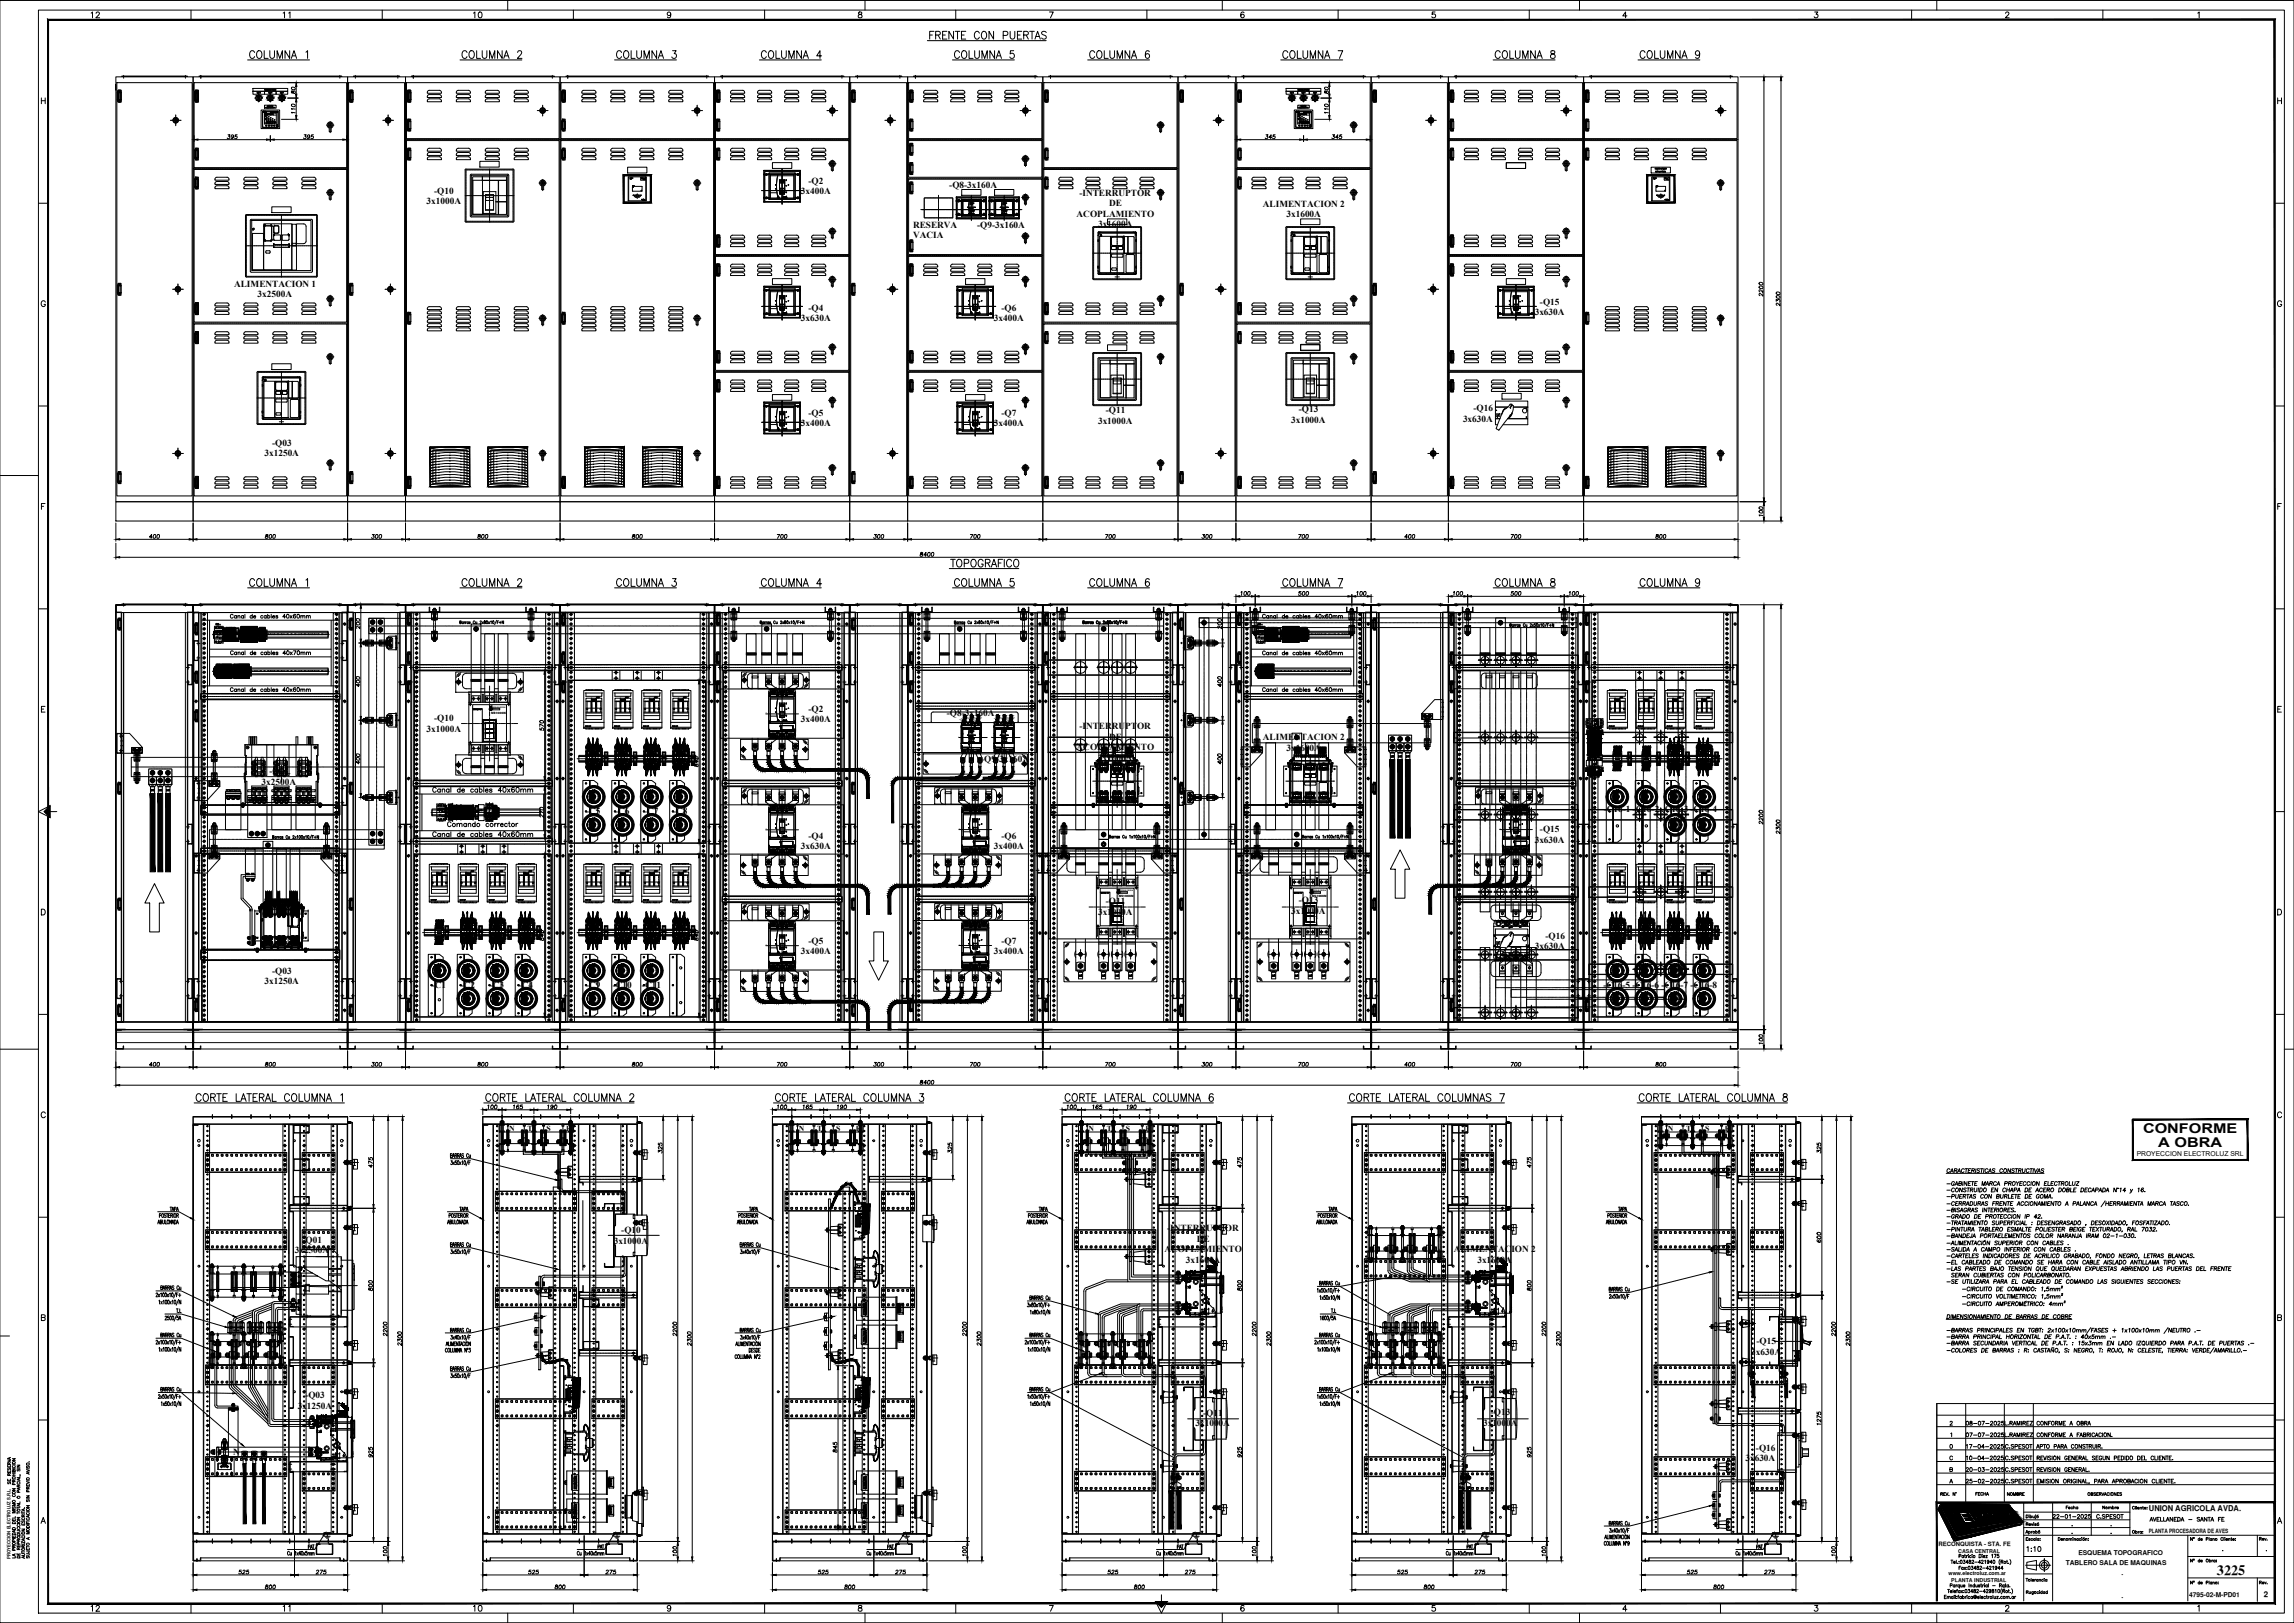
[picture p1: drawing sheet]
<svg xmlns="http://www.w3.org/2000/svg" width="1189mm" height="841mm" viewBox="0 0 1189 841" stroke-linecap="round" stroke-linejoin="round" font-family="sans-serif">
<defs><g id="words">
<text font-size="8.4" x="480" y="22">%%UFRENTE CON PUERTAS</text>
<text font-size="7.3" x="1149" y="816">3225</text>
<g font-size="7">
<text x="1111" y="587">CONFORME</text>
<text x="1119" y="594">A OBRA</text>
</g>
<g font-size="6.6">
<text x="46" y="11">12</text>
<text x="146" y="11">11</text>
<text x="244" y="11">10</text>
</g>
<g font-size="6.2">
<text x="46" y="836">12</text>
<text x="146" y="836">11</text>
<text x="244" y="836">10</text>
</g>
<g font-size="5.7">
<text x="223" y="412">Canal de cables 40x60mm</text>
<text x="231" y="430">Comando corrector</text>
<text x="223" y="435">Canal de cables 40x60mm</text>
<text x="1050" y="805">1:10</text>
</g>
<g font-size="5.3">
<text x="1018" y="740">08-07-2025</text>
<text x="1055" y="740">CONFORME A OBRA</text>
<text x="1018" y="746">07-07-2025</text>
<text x="1018" y="752">17-04-2025</text>
<text x="1039" y="752">C.SPESOT</text>
<text x="1018" y="758">10-04-2025</text>
<text x="1039" y="758">C.SPESOT</text>
<text x="1018" y="764">20-03-2025</text>
<text x="1039" y="764">C.SPESOT</text>
<text x="1018" y="770">25-02-2025</text>
<text x="1039" y="770">C.SPESOT</text>
<text x="1063" y="788">22-01-2025</text>
<text x="1086" y="788">C.SPESOT</text>
<text x="1113" y="790">AVELLANEDA - SANTA FE</text>
</g>
<g font-size="4.9">
<text x="119" y="321">Canal de cables 40x60mm</text>
<text x="653" y="321">Canal de cables 40x60mm</text>
<text x="653" y="340">Canal de cables 40x60mm</text>
<text x="119" y="359">Canal de cables 40x60mm</text>
<text x="653" y="359">Canal de cables 40x60mm</text>
</g>
<g font-size="4.8">
<text x="419" y="95">-Q2</text>
<text x="225" y="100">-Q10</text>
<text x="415" y="101">3x400A</text>
<text x="492" y="97">-Q8-3x160A</text>
<text x="559" y="102">-INTERRUPTOR</text>
<text x="221" y="106">3x1000A</text>
<text x="575" y="107">DE</text>
<text x="654" y="107">ALIMENTACION 2</text>
<text x="558" y="112">ACOPLAMIENTO</text>
<text x="667" y="113">3x1600A</text>
<text x="473" y="118">RESERVA</text>
<text x="506" y="118">-Q9-3x160A</text>
<text x="569" y="118">3x1600A</text>
<text x="473" y="124">VACIA</text>
<text x="121" y="149">ALIMENTACION 1</text>
<text x="133" y="154">3x2500A</text>
<text x="419" y="161">-Q4</text>
<text x="519" y="161">-Q6</text>
<text x="798" y="158">-Q15</text>
<text x="415" y="167">3x630A</text>
<text x="515" y="167">3x400A</text>
<text x="795" y="163">3x630A</text>
<text x="419" y="215">-Q5</text>
<text x="519" y="215">-Q7</text>
<text x="573" y="214">-Q11</text>
<text x="673" y="214">-Q13</text>
<text x="764" y="213">-Q16</text>
<text x="415" y="221">3x400A</text>
<text x="515" y="221">3x400A</text>
<text x="569" y="219">3x1000A</text>
<text x="669" y="219">3x1000A</text>
<text x="758" y="218">3x630A</text>
<text x="141" y="231">-Q03</text>
<text x="137" y="236">3x1250A</text>
<text x="419" y="369">-Q2</text>
<text x="491" y="371">-Q8-3x160A</text>
<text x="225" y="374">-Q10</text>
<text x="415" y="374">3x400A</text>
<text x="559" y="378">-INTERRUPTOR</text>
<text x="221" y="379">3x1000A</text>
<text x="575" y="383">DE</text>
<text x="654" y="384">ALIMENTACION 2</text>
<text x="558" y="389">ACOPLAMIENTO</text>
<text x="667" y="389">3x1600A</text>
<text x="509" y="395">-Q9-3x160A</text>
<text x="569" y="394">3x1600A</text>
<text x="140" y="401">-Q01</text>
<text x="136" y="407">3x2500A</text>
<text x="304" y="422">-C5</text>
<text x="319" y="422">-C6</text>
<text x="334" y="422">-C7</text>
<text x="349" y="422">-C8</text>
<text x="831" y="421">-C16-1 -C16-2 -C16-3 -C16-4</text>
<text x="798" y="431">-Q15</text>
<text x="419" y="435">-Q4</text>
<text x="519" y="435">-Q6</text>
<text x="795" y="437">3x630A</text>
<text x="415" y="440">3x630A</text>
<text x="515" y="440">3x400A</text>
<text x="573" y="469">-Q11</text>
<text x="669" y="474">3x1000A</text>
<text x="673" y="468">-Q13</text>
<text x="569" y="474">3x1000A</text>
<text x="419" y="489">-Q5</text>
<text x="519" y="489">-Q7</text>
<text x="795" y="492">3x630A</text>
<text x="801" y="487">-Q16</text>
<text x="415" y="494">3x400A</text>
<text x="515" y="494">3x400A</text>
<text x="137" y="510">3x1250A</text>
<text x="141" y="505">-Q03</text>
<text x="224" y="512">-C1</text>
<text x="239" y="512">-C2</text>
<text x="254" y="512">-C3</text>
<text x="269" y="512">-C4</text>
<text x="304" y="512">-C9</text>
<text x="318" y="512">-C10</text>
<text x="333" y="512">-C11</text>
<text x="831" y="512">-C16-5 -C16-6 -C16-7 -C16-8</text>
<text x="322" y="639">-Q10</text>
<text x="605" y="638">-INTERRUPTOR</text>
<text x="157" y="644">-Q01</text>
<text x="318" y="644">3x1000A</text>
<text x="620" y="643">DE</text>
<text x="153" y="650">3x2500A</text>
<text x="603" y="649">ACOPLAMIENTO</text>
<text x="753" y="649">ALIMENTACION 2</text>
<text x="615" y="654">3x1600A</text>
<text x="766" y="654">3x1600A</text>
<text x="908" y="702">3x630A</text>
<text x="910" y="697">-Q15</text>
<text x="158" y="724">-Q03</text>
<text x="154" y="730">3x1250A</text>
<text x="624" y="734">-Q11</text>
<text x="773" y="733">-Q13</text>
<text x="620" y="739">3x1000A</text>
<text x="769" y="739">3x1000A</text>
<text x="121" y="754">N</text>
<text x="910" y="752">-Q16</text>
<text x="905" y="757">3x630A</text>
</g>
<g font-size="4.4">
<text x="7" y="770" transform="rotate(-90 7 770)">SE RESERVA</text>
<text x="1023" y="776">FECHA</text>
<text x="1039" y="776">NOMBRE</text>
<text x="1070" y="783">Fecha</text>
<text x="1089" y="783">Nombre</text>
</g>
<g font-size="4.1">
<text x="1114" y="783">UNION AGRICOLA AVDA.</text>
<text x="1173" y="828">2</text>
</g>
<g font-size="4">
<text x="111" y="325">GM-</text>
<text x="651" y="325">GM-</text>
<text x="264" y="586">N</text>
<text x="273" y="586">T</text>
<text x="283" y="586">S</text>
<text x="293" y="586">R</text>
<text x="414" y="586">N</text>
<text x="423" y="586">T</text>
<text x="433" y="586">S</text>
<text x="444" y="586">R</text>
<text x="564" y="586">N</text>
<text x="574" y="586">T</text>
<text x="584" y="586">S</text>
<text x="594" y="586">R</text>
<text x="864" y="586">N</text>
<text x="874" y="586">T</text>
<text x="884" y="586">S</text>
<text x="894" y="586">R</text>
</g>
<g font-size="3.5">
<text x="137" y="61">MT</text>
<text x="1107" y="599">PROYECCION ELECTROLUZ SRL</text>
</g>
<g font-size="3.4">
<text x="1077" y="806">ESQUEMA TOPOGRAFICO</text>
<text x="1071" y="811">TABLERO SALA DE MAQUINAS</text>
<text x="1099" y="816">.</text>
<text x="1100" y="828">.</text>
<text x="1135" y="828">4795-02-M-PD01</text>
</g>
<g font-size="3.1">
<text x="137" y="62">40</text>
<text x="137" y="65">3</text>
<text x="138" y="65">5</text>
<text x="141" y="65">11</text>
<text x="673" y="65">3</text>
<text x="675" y="61" transform="rotate(-90 675 61)">MT</text>
<text x="679" y="65" transform="rotate(-90 679 65)">11</text>
<text x="331" y="103">OK</text>
<text x="861" y="103">OK</text>
<text x="1073" y="792">.</text>
<text x="1005" y="801">RECONQUISTA - STA. FE</text>
</g>
<text font-size="3" x="1114" y="795">PLANTA PROCESADORA DE AVES</text>
<g font-size="2.7">
<text x="1015" y="805">CASA CENTRAL</text>
<text x="1010" y="816">www.electroluz.com.ar</text>
<text x="1011" y="820">PLANTA INDUSTRIAL</text>
</g>
<g font-size="2.6">
<text x="137" y="63">20</text>
<text x="672" y="63">20</text>
<text x="1073" y="796">.</text>
<text x="1093" y="796">.</text>
</g>
<text font-size="2.4" x="5" y="808" transform="rotate(-90 5 808)">PROYECCION ELECTROLUZ S.R.L.</text>
<g font-size="1.6">
<text x="254" y="370">NS1000N</text>
<text x="580" y="465">NS1000N</text>
<text x="680" y="465">NS1000N</text>
</g>
<g font-size="1">
<text x="255" y="367">MERLIN GERIN</text>
<text x="580" y="462">MERLIN GERIN</text>
<text x="680" y="462">MERLIN GERIN</text>
</g>
<g font-size=".7">
<text x="397" y="370">X</text>
<text x="406" y="385">Y</text>
<text x="397" y="430">X</text>
<text x="497" y="429">X</text>
<text x="777" y="429">X</text>
<text x="406" y="445">Y</text>
<text x="506" y="445">Y</text>
<text x="786" y="445">Y</text>
<text x="397" y="490">X</text>
<text x="497" y="490">X</text>
<text x="406" y="505">Y</text>
<text x="506" y="505">Y</text>
<text x="920" y="695">X</text>
<text x="922" y="710">Z</text>
</g>
<g font-size=".5">
<text x="255" y="368">COMPACT NS</text>
<text x="497" y="382">X</text>
<text x="514" y="382">X</text>
<text x="503" y="393">Y</text>
<text x="521" y="393">Y</text>
<text x="580" y="463">COMPACT NS</text>
<text x="680" y="463">COMPACT NS</text>
</g>
</g></defs>
<!-- layer: Barras -->
<g fill="none" stroke="#000" stroke-width=".52">
<path d="M191 320h8v118h-8zM244 328h-53v-8h412v8h-354M244 323h5v41h-5zM251 328h5v36h-5zM258 328h5v36h-5zM387 328h5v16h-5zM387 338h5v1h-5zM387 338l1 1M387 339h.1M388 338l1 1M389 338l1 1M390 338l1 1"/>
<path d="M391 338l1 1M392 338h.1M395 323h5v21h-5zM395 338h5v1h-5zM395 338l1 1M395 339h.1M396 338l1 1M397 338l1 1M398 338l1 1M399 338l1 1M400 338h.1M403 328h5v16h-5z"/>
<path d="M403 338h5v1h-5zM403 338l1 1M403 339h.1M404 338l1 1M405 338l1 1M406 338l1 1M407 338l1 1M408 338h.1M411 328h5v16h-5zM411 338h5v1h-5zM411 338l1 1M411 339h.1"/>
<path d="M412 338l1 1M413 338l1 1M414 338l1 1M415 338l1 1M416 338h.1M487 328h5v16h-5zM487 338h5v1h-5zM487 338l1 1M487 339h.1M488 338l1 1M489 338l1 1M490 338l1 1"/>
<path d="M491 338l1 1M492 338h.1M495 323h5v21h-5zM495 338h5v1h-5zM495 338l1 1M495 339h.1M496 338l1 1M497 338l1 1M498 338l1 1M499 338l1 1M500 338h.1M503 328h5v16h-5z"/>
<path d="M503 338h5v1h-5zM503 338l1 1M503 339h.1M504 338l1 1M505 338l1 1M506 338l1 1M507 338l1 1M508 338h.1M511 328h5v16h-5zM511 338h5v1h-5zM511 338l1 1M511 339h.1"/>
<path d="M512 338l1 1M513 338l1 1M514 338l1 1M515 338l1 1M516 338h.1M558 328h4v102h-4zM569 323h5v76h-5zM576 328h5v71h-5zM583 328h5v71h-5zM622 320h5v115h-5zM622 320h195v5h-195zM767 325h5v19h-5z"/>
<path d="M767 338h5v1h-5zM767 338l1 1M767 339h1M767 339h.1M768 338l1 1M769 338l1 1M770 338l1 1M771 338l1 1M772 338v1M772 338h.1M775 320h5v24h-5zM775 338h5v1h-5z"/>
<path d="M775 338l1 1M775 339h1M775 339h.1M776 338l1 1M777 338l1 1M778 338l1 1M779 338l1 1M780 338v1M780 338h.1M783 325h5v19h-5zM783 338h5v1h-5zM783 338l1 1"/>
<path d="M783 339h1M783 339h.1M784 338l1 1M785 338l1 1M786 338l1 1M787 338l1 1M788 338v1M788 338h.1M791 325h5v19h-5zM791 338h5v1h-5zM791 338l1 1M791 339h1"/>
<path d="M791 339h.1M792 338l1 1M793 338l1 1M794 338l1 1M795 338l1 1M796 338v1M796 338h.1M244 352h5v1h-5zM244 352l1 1M244 353h1M244 353h.1M245 352l1 1"/>
<path d="M246 352l1 1M247 352l1 1M248 352l1 1M249 352v1M249 352h.1M251 352h5v1h-5zM251 352l1 1M251 353h1M251 353h.1M252 352l1 1M253 352l1 1M254 352l1 1"/>
<path d="M255 352l1 1M256 352v1M256 352h.1M258 352h5v1h-5zM258 352l1 1M258 353h1M258 353h.1M259 352l1 1M260 352v1M260 352l1 1M261 352l1 1M262 352l1 1"/>
<path d="M263 352v1M263 352h.1M390 350h3v1h-3zM390 349v8M393 349v8M397 349v6h3v-6M397 350h3v1h-3zM404 349v6h3v-6M404 350h3v1h-3zM411 349v6h3v-6M411 350h3v1h-3zM767 348v1"/>
<path d="M767 349v1M767 351v1M767 352v1M767 353v1M767 355v1M767 356v2M767 358h.1M767 359v1M768 347l-1 1M768 347h.1M768 347h2M770 347h1"/>
<path d="M770 350h3v1h-3zM770 349v8M772 347v1M772 348v1M772 349v1M772 351v1M772 352v1M772 353v1M772 355v1M772 356v2M772 358h.1M772 359v1"/>
<path d="M773 349v8M775 348v1M775 349v1M775 351v1M775 352v1M775 353v1M775 355v1M775 356v2M775 358h.1M775 359v1M776 347l-1 1M776 347h.1"/>
<path d="M776 347h1M777 350h3v1h-3zM777 347h1M778 347h1M780 347v1M780 348v9h-3v-8M780 349v1M780 351v1M780 352v1M780 353v1M780 355v1M780 356v2"/>
<path d="M780 358h.1M780 359v1M783 348v1M783 349v1M783 351v1M783 352v1M783 353v1M783 355v1M783 356v2M783 358h.1M783 359v1M784 347l-1 1"/>
<path d="M784 347h1M784 349v8h3v-8M784 350h3v1h-3zM785 347h2M787 347h.1M788 347v1M788 348v1M788 349v1M788 351v1M788 352v1M788 353v1M788 355v1"/>
<path d="M788 356v2M788 358h.1M788 359v1M791 348v9h3v-8M791 350h3v1h-3zM791 349v1M791 351v1M791 352v1M791 353v1M791 355v1M791 356v2M791 358h.1"/>
<path d="M791 359v1M792 347l-1 1M792 347h1M793 347h2M795 347h1M796 347v1M796 348v1M796 349v1M796 351v1M796 352v1M796 353v1M796 355v1"/>
<path d="M796 356v2M796 358h.1M796 359v1M848 353v1M848 355h.1M848 355v2M848 357v1M848 358v2M848 352v1M849 352h1M850 352h1M851 352l1 1"/>
<path d="M852 353v1M852 355h.1M852 355v2M852 357v1M852 358v2M859 353v1M859 354h.1M859 354v2M859 356v2M859 358h.1M859 358v2M859 352v1"/>
<path d="M859 352h.1M860 352h1M861 352l2 1M863 353v1M863 354h.1M863 354v2M863 356v2M863 358h.1M863 358v2M870 353v2M870 355v1M870 356v1"/>
<path d="M870 357v1M870 358h.1M870 359v1M870 352v1M870 352h.1M871 352h1M872 352h2v1M874 353v2M874 355v1M874 356v1M874 357v1M874 358h.1"/>
<path d="M874 359v1M670 380h5v18h-5zM767 360v2M767 362v1M767 364h.1M767 364v2M767 366v1M767 368h.1M767 368v1M767 369v1M767 370v1M767 372v1"/>
<path d="M767 373v1M767 374v1M767 375h.1M767 375v2M767 377v2M767 379h.1M767 379v2M772 360v2M772 362v1M772 364h.1M772 364v2M772 366v1"/>
<path d="M772 368h.1M772 368v1M772 369v1M772 370v1M772 372v1M772 373v1M772 374v1M772 375h.1M772 375v2M772 377v2M772 379h.1M772 379v2"/>
<path d="M775 360v2M775 362v1M775 364h.1M775 364v2M775 366v1M775 368h.1M775 368v1M775 369v1M775 370v1M775 372v1M775 373v1M775 374v1"/>
<path d="M775 375h.1M775 375v2M775 377v2M775 379h.1M775 379v2M780 360v2M780 362v1M780 364h.1M780 364v2M780 366v1M780 368h.1M780 368v1"/>
<path d="M780 369v1M780 370v1M780 372v1M780 373v1M780 374v1M780 375h.1M780 375v2M780 377v2M780 379h.1M780 379v2M783 360v2M783 362v1"/>
<path d="M783 364h.1M783 364v2M783 366v1M783 368h.1M783 368v1M783 369v1M783 370v1M783 372v1M783 373v1M783 374v1M783 375h.1M783 375v2"/>
<path d="M783 377v2M783 379h.1M783 379v2M788 360v2M788 362v1M788 364h.1M788 364v2M788 366v1M788 368h.1M788 368v1M788 369v1M788 370v1"/>
<path d="M788 372v1M788 373v1M788 374v1M788 375h.1M788 375v2M788 377v2M788 379h.1M788 379v2M791 360v2M791 362v1M791 364h.1M791 364v2"/>
<path d="M791 366v1M791 368h.1M791 368v1M791 369v1M791 370v1M791 372v1M791 373v1M791 374v1M791 375h.1M791 375v2M791 377v2M791 379h.1"/>
<path d="M791 379v2M796 360v2M796 362v1M796 364h.1M796 364v2M796 366v1M796 368h.1M796 368v1M796 369v1M796 370v1M796 372v1M796 373v1"/>
<path d="M796 374v1M796 375h.1M796 375v2M796 377v2M796 379h.1M796 379v2M848 360h.1M848 361v1M848 362v2M848 364h.1M848 365v1M848 366h.1"/>
<path d="M848 366v2M848 368v2M848 370h.1M848 370v1M848 371v1M848 372v1M848 374v1M848 375v1M848 376v1M848 378v1M848 379v2M852 360h.1"/>
<path d="M852 361v1M852 362v2M852 364h.1M852 365v1M852 366h.1M852 366v2M852 368v2M852 370h.1M852 370v1M852 371v1M852 372v1M852 374v1"/>
<path d="M852 375v1M852 376v1M852 378v1M852 379v2M859 360v2M859 362v1M859 364h.1M859 364v2M859 366v1M859 367v2M859 369h.1M859 370v1"/>
<path d="M859 371v2M859 373v2M859 375h.1M859 375v2M859 377v1M859 379v1M863 360v2M863 362v1M863 364h.1M863 364v2M863 366v1M863 367v2"/>
<path d="M863 369h.1M863 370v1M863 371v2M863 373v2M863 375h.1M863 375v2M863 377v1M863 379v1M870 360v2M870 362h.1M870 363v1M870 364v2"/>
<path d="M870 366v1M870 368h.1M870 368v2M870 370v1M870 372v1M870 373v1M870 374v1M870 376v1M870 377v2M870 379h.1M870 380v1M874 360v2"/>
<path d="M874 362h.1M874 363v1M874 364v2M874 366v1M874 368h.1M874 368v2M874 370v1M874 372v1M874 373v1M874 374v1M874 376v1M874 377v2"/>
<path d="M874 379h.1M874 380v1M77 399v3M77 398v1M77 398h12M89 398v1M89 399v7h-12v-4M132 392h1v10h-1zM135 392h1v10h-1zM144 392h1v10h-1zM147 392h1v10h-1zM155 392h1v10h-1z"/>
<path d="M158 392h1v10h-1zM159 392h-91v10h91M244 386h5v15h-5zM244 397h5v1h-5zM244 397l1 1M245 397l1 1M246 397l1 1M247 397l1 1M248 397l1 1M249 397h.1M251 386h5v15h-5zM251 397h5v1h-5z"/>
<path d="M251 397l1 1M252 397l1 1M253 397l1 1M254 397l1 1M255 397l1 1M256 397h.1M258 386h5v15h-5zM258 397h5v1h-5zM258 397l1 1M259 397l1 1M260 397l1 1M261 397l1 1"/>
<path d="M262 397l1 1M263 397h.1M390 383v6h3v-6M569 396h5h-5zM569 398h5v1h-5zM569 396h1M569 399h1M569 398l1 1M570 396h1M570 398l1 1M571 398l1 1M571 396h1"/>
<path d="M572 398l1 1M572 396h1M573 398l1 1M573 396h1M574 398v1M574 396h.1M574 398h.1M576 396h5h-5zM576 398h5v1h-5zM576 399h1M576 398l1 1M576 396h1"/>
<path d="M577 398l1 1M577 396h1M578 396h1M578 398l1 1M579 396h1M579 398l1 1M580 396h1M580 398l1 1M581 396h.1M581 398v1M581 398h.1M583 396h5h-5z"/>
<path d="M583 398h5v1h-5zM583 398l1 1M583 396h1M583 399h1M584 398l1 1M584 396h1M585 396h1M585 398l1 1M586 396h1M586 398l1 1M587 396h1M587 398l1 1"/>
<path d="M588 396h.1M588 398v1M588 398h.1M656 385h5v45h-5zM670 396h5h-5zM670 398h5v1h-5zM670 385h-21v-10h93v10h-67M670 396h.1M670 396h1M670 398l1 1M670 398v1M670 399h.1"/>
<path d="M671 398l1 1M671 396h1M672 396h1M672 398l1 1M673 398l1 1M673 396h1M674 398l1 1M674 396h1M674 398h1M677 396h5h-5zM677 398h5v1h-5zM677 385h5v13h-5z"/>
<path d="M677 399h.1M677 398l1 1M677 396h1M677 396h.1M677 398v1M678 396h1M678 398l1 1M679 396h1M679 398l1 1M680 396h1M680 398l1 1M681 396h1"/>
<path d="M681 398l1 1M681 398h1M684 396h5h-5zM684 398h5v1h-5zM684 385h5v13h-5zM684 396h1M684 396h.1M684 398l1 1M684 398v1M684 399h.1M685 396h1M685 398l1 1"/>
<path d="M686 396h1M686 398l1 1M687 396h1M687 398l1 1M688 396h1M688 398l1 1M688 398h1M720 381v8h12v-8M720 381h12M767 381v2M767 383v1M767 384v1"/>
<path d="M767 385v1M767 387v1M767 388v2M767 390h.1M767 391v1M767 392v2M767 394v2M767 396h.1M767 396v2M767 398v1M767 400v1M772 381v2"/>
<path d="M772 383v1M772 384v1M772 385v1M772 387v1M772 388v2M772 390h.1M772 391v1M772 392v2M772 394v2M772 396h.1M772 396v2M772 398v1"/>
<path d="M772 400v1M775 381v2M775 383v1M775 384v1M775 385v1M775 387v1M775 388v2M775 390h.1M775 391v1M775 392v2M775 394v2M775 396h.1"/>
<path d="M775 396v2M775 398v1M775 400v1M780 381v2M780 383v1M780 384v1M780 385v1M780 387v1M780 388v2M780 390h.1M780 391v1M780 392v2"/>
<path d="M780 394v2M780 396h.1M780 396v2M780 398v1M780 400v1M783 381v2M783 383v1M783 384v1M783 385v1M783 387v1M783 388v2M783 390h.1"/>
<path d="M783 391v1M783 392v2M783 394v2M783 396h.1M783 396v2M783 398v1M783 400v1M788 381v2M788 383v1M788 384v1M788 385v1M788 387v1"/>
<path d="M788 388v2M788 390h.1M788 391v1M788 392v2M788 394v2M788 396h.1M788 396v2M788 398v1M788 400v1M791 381v2M791 383v1M791 384v1"/>
<path d="M791 385v1M791 387v1M791 388v2M791 390h.1M791 391v1M791 392v2M791 394v2M791 396h.1M791 396v2M791 398v1M791 400v1M796 381v2"/>
<path d="M796 383v1M796 384v1M796 385v1M796 387v1M796 388v2M796 390h.1M796 391v1M796 392v2M796 394v2M796 396h.1M796 396v2M796 398v1"/>
<path d="M796 400v1M848 381h.1M848 382v1M848 383v2M848 385v1M848 387h.1M848 387v2M848 389v1M848 391v1M848 392v1M848 393v1M848 394v2"/>
<path d="M848 396v1M848 397v1M848 398h.1M848 398v2M852 381h.1M852 382v1M852 383v2M852 385v1M852 387h.1M852 387v2M852 389v1M852 391v1"/>
<path d="M852 392v1M852 393v1M852 394v2M852 396v1M852 397v1M852 398h.1M852 398v2M859 380v1M859 381v1M859 383v1M859 384v1M859 385v1"/>
<path d="M859 386h.1M859 387v1M859 388v2M859 390h.1M859 391h.1M859 392h.1M859 392v2M859 394v1M859 396h.1M859 396v2M859 398v1M859 400v1"/>
<path d="M863 380v1M863 381v1M863 383v1M863 384v1M863 385v1M863 386h.1M863 387v1M863 388v2M863 390h.1M863 391h.1M863 392h.1M863 392v2"/>
<path d="M863 394v1M863 396h.1M863 396v2M863 398v1M863 400v1M870 381v2M870 383v1M870 385h.1M870 385v2M870 387v1M870 389h.1M870 389v1"/>
<path d="M870 390v1M870 391v1M870 392v2M870 394h.1M870 395v1M870 396h.1M870 396v2M870 398v2M870 400h.1M874 381v2M874 383v1M874 385h.1"/>
<path d="M874 385v2M874 387v1M874 389h.1M874 389v1M874 390v1M874 391v1M874 392v2M874 394h.1M874 395v1M874 396h.1M874 396v2M874 398v2"/>
<path d="M874 400h.1M117 411h8v19h-8zM117 410h8v1h-8zM128 414h10v20h-10zM128 412h10v1h-10zM128 409h10v1h-10zM128 413h10v1h-10zM141 414h10v16h-10zM141 412h10v1h-10zM141 409h10v1h-10zM141 413h10v1h-10zM153 414h10v16h-10z"/>
<path d="M153 412h10v1h-10zM153 409h10v1h-10zM153 413h10v1h-10zM390 410h3v1h-3zM390 409v8M393 409v8M397 409v6h3v-6M397 410h3v1h-3zM404 409v6h3v-6M404 410h3v1h-3zM411 409v6h3v-6M411 410h3v1h-3z"/>
<path d="M490 410h3v1h-3zM490 409v8M493 409v8M497 409v6h3v-6M497 410h3v1h-3zM504 409v6h3v-6M504 410h3v1h-3zM511 409v6h3v-6M511 410h3v1h-3zM569 410h5v2h-5zM569 413h5v1h-5zM569 413h5v22h-5z"/>
<path d="M569 411l1 1M569 413l1 1M569 414h1M570 410l1 2M570 413l1 1M571 410l1 2M571 413l1 1M572 410l1 2M572 413l1 1M573 410l1 2M573 413l1 1M574 413v1"/>
<path d="M574 410v2M574 410v1M574 413h.1M576 410h5v2h-5zM576 413h5v1h-5zM576 413h5v17h-5zM576 411l1 1M576 413l1 1M576 414h1M577 410l1 2M577 413l1 1M578 410l1 2"/>
<path d="M578 413l1 1M579 410l1 2M579 413l1 1M580 413l1 1M580 410l1 2M581 410v1M581 413v1M581 413h.1M583 410h5v2h-5zM583 413h5v1h-5zM583 413h5v17h-5zM583 413l1 1"/>
<path d="M583 411l1 1M583 414h1M584 410l1 2M584 413l1 1M585 413l1 1M585 410l1 2M586 410l1 2M586 413l1 1M587 413l1 1M587 410l1 2M588 410v1M588 413v1"/>
<path d="M588 413h.1M670 410h5v2h-5zM670 413h5v1h-5zM670 413h5v22h-5zM670 411l1 1M670 411v1M670 413l1 1M670 413v1M670 414h.1M670 410l1 2M671 410l1 2M671 413l1 1"/>
<path d="M672 410l1 2M672 413l1 1M673 410l1 2M673 413l1 1M674 410l1 2M674 413l1 1M674 410l1 1M674 413h1M677 410h5v2h-5zM677 413h5v1h-5zM677 413h5v17h-5zM677 413l1 1"/>
<path d="M677 411l1 1M677 411v1M677 413v1M677 414h.1M677 410l1 2M678 410l1 2M678 413l1 1M679 410l1 2M679 413l1 1M680 410l1 2M680 413l1 1M681 410l1 2"/>
<path d="M681 413l1 1M681 410l1 1M681 413h1M684 410h5v2h-5zM684 413h5v1h-5zM684 413h5v17h-5zM684 411l1 1M684 411v1M684 413l1 1M684 413v1M684 414h.1M684 410l1 2"/>
<path d="M685 410l1 2M685 413l1 1M686 410l1 2M686 413l1 1M687 410l1 2M687 413l1 1M688 410l1 2M688 413l1 1M688 410l1 1M688 413h1M767 401v1M767 402v1"/>
<path d="M767 404v1M767 405v1M767 406v1M767 407h.1M767 408v1M767 409v2M767 411h.1M767 411v1M767 413h.1M767 413v2M767 415v1M767 417h.1"/>
<path d="M767 417v2M767 419v1M770 410h3v1h-3zM770 409v8M772 401v1M772 402v1M772 404v1M772 405v1M772 406v1M772 407h.1M772 408v1M772 409v2"/>
<path d="M772 411h.1M772 411v1M772 413h.1M772 413v2M772 415v1M772 417h.1M772 417v2M772 419v1M773 409v8M775 401v1M775 402v1M775 404v1"/>
<path d="M775 405v1M775 406v1M775 407h.1M775 408v1M775 409v2M775 411h.1M775 411v1M775 413h.1M775 413v2M775 415v1M775 417h.1M775 417v2"/>
<path d="M775 419v1M777 409v6h3v-6M777 410h3v1h-3zM780 401v1M780 402v1M780 404v1M780 405v1M780 406v1M780 407h.1M780 408v1M780 409v2M780 411h.1"/>
<path d="M780 411v1M780 413h.1M780 413v2M780 415v1M780 417h.1M780 417v2M780 419v1M783 401v1M783 402v1M783 404v1M783 405v1M783 406v1"/>
<path d="M783 407h.1M783 408v1M783 409v2M783 411h.1M783 411v1M783 413h.1M783 413v2M783 415v1M783 417h.1M783 417v2M783 419v1M784 409v6h3v-6"/>
<path d="M784 410h3v1h-3zM788 401v1M788 402v1M788 404v1M788 405v1M788 406v1M788 407h.1M788 408v1M788 409v2M788 411h.1M788 411v1M788 413h.1"/>
<path d="M788 413v2M788 415v1M788 417h.1M788 417v2M788 419v1M791 409v6h3v-6M791 410h3v1h-3zM791 401v1M791 402v1M791 404v1M791 405v1M791 406v1"/>
<path d="M791 407h.1M791 408v1M791 409v2M791 411h.1M791 411v1M791 413h.1M791 413v2M791 415v1M791 417h.1M791 417v2M791 419v1M796 401v1"/>
<path d="M796 402v1M796 404v1M796 405v1M796 406v1M796 407h.1M796 408v1M796 409v2M796 411h.1M796 411v1M796 413h.1M796 413v2M796 415v1"/>
<path d="M796 417h.1M796 417v2M796 419v1M848 400v2M848 402h.1M848 402v1M848 404h.1M848 404v2M848 406v1M848 407v1M848 408v1M848 410v1"/>
<path d="M848 411v2M848 413h.1M848 414v1M848 415v2M848 417v1M848 419h.1M848 419v2M852 400v2M852 402h.1M852 402v1M852 404h.1M852 404v2"/>
<path d="M852 406v1M852 407v1M852 408v1M852 410v1M852 411v2M852 413h.1M852 414v1M852 415v2M852 417v1M852 419h.1M852 419v2M859 401v1"/>
<path d="M859 402v1M859 403v2M859 405v2M859 407h.1M859 407v2M859 409v2M859 411v1M859 412v1M859 413v2M859 415v1M859 416v2M859 418h.1"/>
<path d="M859 419v1M863 401v1M863 402v1M863 403v2M863 405v2M863 407h.1M863 407v2M863 409v2M863 411v1M863 412v1M863 413v2M863 415v1"/>
<path d="M863 416v2M863 418h.1M863 419v1M870 400v2M870 402v2M870 404v1M870 405v1M870 406v1M870 408v1M870 409v2M870 411h.1M870 412v1"/>
<path d="M870 413v2M870 415v1M870 417h.1M870 417v2M870 419v1M874 400v2M874 402v2M874 404v1M874 405v1M874 406v1M874 408v1M874 409v2"/>
<path d="M874 411h.1M874 412v1M874 413v2M874 415v1M874 417h.1M874 417v2M874 419v1M127 440h5v15h-5zM128 430h-19v10h27M136 436h5v39h-5zM138 430h61v10h-58M143 440h5v34h-5z"/>
<path d="M150 440h5v34h-5zM569 440h-20v-10h158v10h-133M569 435h5v24h-5zM576 440h5v19h-5zM583 440h5v19h-5zM670 435h5v24h-5zM677 440h5v19h-5zM684 440h5v19h-5zM767 420v2M767 422v1M767 423v1M767 424v2"/>
<path d="M767 426v2M767 428h.1M767 428v2M767 430v2M767 432v1M767 433v1M767 434v1M767 436v1M767 437v2M767 439h.1M767 440v1M772 420v2"/>
<path d="M772 422v1M772 423v1M772 424v2M772 426v2M772 428h.1M772 428v2M772 430v2M772 432v1M772 433v1M772 434v1M772 436v1M772 437v2"/>
<path d="M772 439h.1M772 440v1M775 420v2M775 422v1M775 423v1M775 424v2M775 426v2M775 428h.1M775 428v2M775 430v2M775 432v1M775 433v1"/>
<path d="M775 434v1M775 436v1M775 437v2M775 439h.1M775 440v1M780 420v2M780 422v1M780 423v1M780 424v2M780 426v2M780 428h.1M780 428v2"/>
<path d="M780 430v2M780 432v1M780 433v1M780 434v1M780 436v1M780 437v2M780 439h.1M780 440v1M783 420v2M783 422v1M783 423v1M783 424v2"/>
<path d="M783 426v2M783 428h.1M783 428v2M783 430v2M783 432v1M783 433v1M783 434v1M783 436v1M783 437v2M783 439h.1M783 440v1M788 420v2"/>
<path d="M788 422v1M788 423v1M788 424v2M788 426v2M788 428h.1M788 428v2M788 430v2M788 432v1M788 433v1M788 434v1M788 436v1M788 437v2"/>
<path d="M788 439h.1M788 440v1M791 420v2M791 422v1M791 423v1M791 424v2M791 426v2M791 428h.1M791 428v2M791 430v2M791 432v1M791 433v1"/>
<path d="M791 434v1M791 436v1M791 437v2M791 439h.1M791 440v1M796 420v2M796 422v1M796 423v1M796 424v2M796 426v2M796 428h.1M796 428v2"/>
<path d="M796 430v2M796 432v1M796 433v1M796 434v1M796 436v1M796 437v2M796 439h.1M796 440v1M848 421v1M848 423v1M848 424v1M848 425v1"/>
<path d="M848 427v1M848 428v2M848 430h.1M848 431v1M848 432v2M848 434h.1M848 434v1M848 436h.1M848 436v2M848 438v1M848 440h.1M852 421v1"/>
<path d="M852 423v1M852 424v1M852 425v1M852 427v1M852 428v2M852 430h.1M852 431v1M852 432v2M852 434h.1M852 434v1M852 436h.1M852 436v2"/>
<path d="M852 438v1M852 440h.1M859 420v2M859 422h.1M859 423v1M859 424h.1M859 424v2M859 426v1M859 428h.1M859 428v1M859 429v1M859 430v1"/>
<path d="M859 432v1M859 433v1M859 434v1M859 436v1M859 437v2M859 439h.1M859 439v2M863 420v2M863 422h.1M863 423v1M863 424h.1M863 424v2"/>
<path d="M863 426v1M863 428h.1M863 428v1M863 429v1M863 430v1M863 432v1M863 433v1M863 434v1M863 436v1M863 437v2M863 439h.1M863 439v2"/>
<path d="M870 421v1M870 422v1M870 423v1M870 425v1M870 426v1M870 427v1M870 428h.1M870 428v2M870 430v2M870 432h.1M870 432v1M870 434h.1"/>
<path d="M870 434v2M870 436v1M870 438h.1M870 438v2M870 440v1M874 421v1M874 422v1M874 423v1M874 425v1M874 426v1M874 427v1M874 428h.1"/>
<path d="M874 428v2M874 430v2M874 432h.1M874 432v1M874 434h.1M874 434v2M874 436v1M874 438h.1M874 438v2M874 440v1M132 454h-6v11M132 453h-7v13l4 4"/>
<path d="M390 443v6h3v-6M490 442v7h3v-7M558 447h4v1h-4zM558 454v-14h4v14M558 447v1M558 448h.1M558 447l1 1M559 447l1 1M560 447l1 1M561 447l1 1M562 447v1M562 447h.1"/>
<path d="M569 447h5v1h-5zM569 447l1 1M569 448h1M570 447l1 1M571 447l1 1M572 447l1 1M573 447l1 1M574 447v1M574 447h.1M576 447h5v1h-5zM576 447l1 1M576 448h1"/>
<path d="M577 447l1 1M578 447l1 1M579 447l1 1M580 447l1 1M581 447v1M581 447h.1M583 447h5v1h-5zM583 447l1 1M583 448h1M584 447l1 1M585 447l1 1M586 447l1 1"/>
<path d="M587 447l1 1M588 447v1M588 447h.1M658 454v-14h5v14M658 447h5v1h-5zM658 447l1 1M658 448h.1M659 447l1 1M660 447l1 1M661 447l1 1M662 447l1 1M662 447h1"/>
<path d="M670 447h5v1h-5zM670 447l1 1M670 448h.1M671 447l1 1M672 447l1 1M673 447l1 1M674 447l1 1M674 447h1M677 447h5v1h-5zM677 447l1 1M677 448h.1M678 447l1 1"/>
<path d="M679 447l1 1M680 447l1 1M681 447l1 1M681 447h1M684 447h5v1h-5zM684 447l1 1M684 448h.1M685 447l1 1M686 447l1 1M687 447l1 1M688 447l1 1M688 447h1"/>
<path d="M767 441v2M767 443h.1M767 444h.1M767 445h.1M767 445v2M767 447v1M767 449h.1M767 449v1M767 450v1M767 451v1M767 453v1M767 454v1"/>
<path d="M767 455v1M767 457v1M767 458v2M767 460h.1M770 442v7h3v-7M772 441v2M772 443h.1M772 444h.1M772 445h.1M772 445v2M772 447v1M772 449h.1"/>
<path d="M772 449v1M772 450v1M772 451v1M772 453v1M772 454v1M772 455v1M772 457v1M772 458v2M772 460h.1M775 441v2M775 443h.1M775 444h.1"/>
<path d="M775 445h.1M775 445v2M775 447v1M775 449h.1M775 449v1M775 450v1M775 451v1M775 453v1M775 454v1M775 455v1M775 457v1M775 458v2"/>
<path d="M775 460h.1M780 441v2M780 443h.1M780 444h.1M780 445h.1M780 445v2M780 447v1M780 449h.1M780 449v1M780 450v1M780 451v1M780 453v1"/>
<path d="M780 454v1M780 455v1M780 457v1M780 458v2M780 460h.1M783 441v2M783 443h.1M783 444h.1M783 445h.1M783 445v2M783 447v1M783 449h.1"/>
<path d="M783 449v1M783 450v1M783 451v1M783 453v1M783 454v1M783 455v1M783 457v1M783 458v2M783 460h.1M788 441v2M788 443h.1M788 444h.1"/>
<path d="M788 445h.1M788 445v2M788 447v1M788 449h.1M788 449v1M788 450v1M788 451v1M788 453v1M788 454v1M788 455v1M788 457v1M788 458v2"/>
<path d="M788 460h.1M791 441v2M791 443h.1M791 444h.1M791 445h.1M791 445v2M791 447v1M791 449h.1M791 449v1M791 450v1M791 451v1M791 453v1"/>
<path d="M791 454v1M791 455v1M791 457v1M791 458v2M791 460h.1M796 441v2M796 443h.1M796 444h.1M796 445h.1M796 445v2M796 447v1M796 449h.1"/>
<path d="M796 449v1M796 450v1M796 451v1M796 453v1M796 454v1M796 455v1M796 457v1M796 458v2M796 460h.1M848 440v1M848 441v1M848 442v1"/>
<path d="M848 443v2M848 445v1M848 446v1M848 447v2M848 449v2M848 451h.1M848 451v2M848 453v2M848 455v1M848 456v1M848 457v1M848 459v1"/>
<path d="M852 440v1M852 441v1M852 442v1M852 443v2M852 445v1M852 446v1M852 447v2M852 449v2M852 451h.1M852 451v2M852 453v2M852 455v1"/>
<path d="M852 456v1M852 457v1M852 459v1M859 441v2M859 443v1M859 445h.1M859 445v2M859 447v1M859 449v1M859 450v1M859 451v1M859 452v2"/>
<path d="M859 454h.1M859 455v1M859 456h.1M859 456v2M859 458v2M859 460h.1M863 441v2M863 443v1M863 445h.1M863 445v2M863 447v1M863 449v1"/>
<path d="M863 450v1M863 451v1M863 452v2M863 454h.1M863 455v1M863 456h.1M863 456v2M863 458v2M863 460h.1M870 441v2M870 443h.1M870 444v1"/>
<path d="M870 445v2M870 447v2M870 449h.1M870 449v2M870 451v1M870 453v1M870 454v1M870 455v1M870 457v1M870 458v1M870 459v1M874 441v2"/>
<path d="M874 443h.1M874 444v1M874 445v2M874 447v2M874 449h.1M874 449v2M874 451v1M874 453v1M874 454v1M874 455v1M874 457v1M874 458v1"/>
<path d="M874 459v1M126 465h.1M126 466l4 4M129 470l1 1M130 472v-1v19h1M130 470l1 1M131 471v19M136 471h5v1h-5zM136 473h5v1h-5zM136 471l1 1M136 471v1M136 473l1 1"/>
<path d="M136 474h1M136 474h.1M137 471l1 1M137 473l1 1M138 471l1 1M138 473l1 1M139 471l1 1M139 473l1 1M140 471l1 1M140 473l1 1M141 471h.1M141 473v1"/>
<path d="M141 473h.1M143 471h5v1h-5zM143 473h5v1h-5zM143 471l1 1M143 471v1M143 473l1 1M143 474h1M143 474h.1M144 471l1 1M144 473l1 1M145 471l1 1M145 473l1 1"/>
<path d="M146 471l1 1M146 473l1 1M147 471l1 1M147 473l1 1M148 471h.1M148 473v1M148 473h.1M150 471h5v1h-5zM150 473h5v1h-5zM150 473l1 1M150 474h.1M150 471l1 1"/>
<path d="M150 471v1M150 474h1M151 471l1 1M151 473l1 1M152 471l1 1M152 473l1 1M153 471l1 1M153 473l1 1M154 471l1 1M154 473l1 1M155 471h.1M155 473v1"/>
<path d="M155 473h.1M390 470h3v1h-3zM390 469v8M393 469v8M397 469v6h3v-6M397 470h3v1h-3zM404 469v6h3v-6M404 470h3v1h-3zM411 469v6h3v-6M411 470h3v1h-3zM490 470h3v1h-3zM490 469v8"/>
<path d="M493 469v8M497 469v6h3v-6M497 470h3v1h-3zM504 469v6h3v-6M504 470h3v1h-3zM511 469v6h3v-6M511 470h3v1h-3zM767 472v1h1M767 460v2M767 462v2M767 464v1M767 466h.1"/>
<path d="M767 466v2M767 468v1M767 469v2M767 471h.1M768 473h2M770 473h1M772 472v1M772 460v2M772 462v2M772 464v1M772 466h.1M772 466v2"/>
<path d="M772 468v1M772 469v2M772 471h.1M772 472h.1M775 460v2M775 462v2M775 464v1M775 466h.1M775 466v2M775 468v1M775 469v2M775 471h.1"/>
<path d="M775 472l1 1M776 473h.1M776 473h1M777 468h3v7h-3zM777 471h3v1h-3zM777 473h1M778 473h1M780 472v1M780 460v2M780 462v2M780 464v1M780 466h.1"/>
<path d="M780 466v2M780 468v1M780 469v2M780 471h.1M780 472h.1M783 460v2M783 462v2M783 464v1M783 466h.1M783 466v2M783 468v1M783 469v2"/>
<path d="M783 471h.1M783 472l1 1M784 473h1M784 468h3v7h-3zM784 471h3v1h-3zM785 473h2M787 473h.1M788 472v1M788 460v2M788 462v2M788 464v1M788 466h.1"/>
<path d="M788 466v2M788 468v1M788 469v2M788 471h.1M788 472h.1M791 468h3v7h-3zM791 471h3v1h-3zM791 460v2M791 462v2M791 464v1M791 466h.1M791 466v2"/>
<path d="M791 468v1M791 469v2M791 471h.1M791 472l1 1M792 473h1M793 473h2M795 473h1M796 472v1M796 460v2M796 462v2M796 464v1M796 466h.1"/>
<path d="M796 466v2M796 468v1M796 469v2M796 471h.1M796 472h.1M848 460v2M848 462h.1M848 463v1M848 464v2M848 466v1M848 468h.1M848 468v2"/>
<path d="M848 470v1M848 472h.1M848 472v1M848 473v1M848 474v1M848 476v1M848 477v1M848 478v1M848 479h.1M848 479v2M852 460v2M852 462h.1"/>
<path d="M852 463v1M852 464v2M852 466v1M852 468h.1M852 468v2M852 470v1M852 472h.1M852 472v1M852 473v1M852 474v1M852 476v1M852 477v1"/>
<path d="M852 478v1M852 479h.1M852 479v2M859 460v1M859 461v1M859 462v1M859 464v1M859 465v1M859 466v1M859 468v1M859 469v2M859 471h.1"/>
<path d="M859 472v1M859 473v2M859 475v1M859 477h.1M859 477v2M859 479v1M863 460v1M863 461v1M863 462v1M863 464v1M863 465v1M863 466v1"/>
<path d="M863 468v1M863 469v2M863 471h.1M863 472v1M863 473v2M863 475v1M863 477h.1M863 477v2M863 479v1M870 460h.1M870 461v1M870 462v2"/>
<path d="M870 464h.1M870 465h.1M870 466h.1M870 466v2M870 468v1M870 470h.1M870 470v2M870 472v1M870 474v1M870 475v1M870 476v1M870 477v2"/>
<path d="M870 479v2M874 460h.1M874 461v1M874 462v2M874 464h.1M874 465h.1M874 466h.1M874 466v2M874 468v1M874 470h.1M874 470v2M874 472v1"/>
<path d="M874 474v1M874 475v1M874 476v1M874 477v2M874 479v2M131 485h1v5h-1zM131 485h.1M132 485l-1 1M132 486l-1 1M132 487l-1 1M132 487l-1 2M132 488l-1 1"/>
<path d="M132 489l-1 1M132 490h.1M137 485h1v5h-1zM137 485h.1M138 485h-1M138 485l-1 1M138 486l-1 1M138 487l-1 1M138 487l-1 2M138 488l-1 1M138 489l-1 1M138 489v1"/>
<path d="M138 490h.1M140 485h1v5h-1zM140 485h.1M141 485l-1 1M141 486l-1 1M141 487l-1 1M141 487l-1 2M141 488l-1 1M141 489l-1 1M141 490h.1M144 485h1v5h-1zM144 485h.1"/>
<path d="M145 485h-1M145 485l-1 1M145 486l-1 1M145 487l-1 1M145 487l-1 2M145 488l-1 1M145 489l-1 1M145 489v1M145 490h.1M147 485h1v5h-1zM147 485h.1M148 485l-1 1"/>
<path d="M148 486l-1 1M148 487l-1 1M148 487l-1 2M148 488l-1 1M148 489l-1 1M148 490h.1M151 485h1v5h-1zM151 485h.1M152 485h-1M152 485l-1 1M152 486l-1 1M152 487l-1 1"/>
<path d="M152 487l-1 2M152 488l-1 1M152 489l-1 1M152 489v1M152 490h.1M154 485h1v5h-1zM154 485h.1M155 485l-1 1M155 486l-1 1M155 487l-1 1M155 487l-1 2M155 488l-1 1"/>
<path d="M155 489l-1 1M155 490h.1M558 487v16h4v-16M569 481h5v22h-5zM569 489h5M576 481h5v22h-5zM576 489h5M583 481h5v22h-5zM583 489h5M658 487v16h5v-16M670 481h5v22h-5zM670 489h5"/>
<path d="M677 481h5v22h-5zM677 489h5M684 481h5v22h-5zM684 489h5M767 492v1M767 493v1M767 494v2M767 496v1M767 497v1M767 498v2M768 491h-1M768 491h.1"/>
<path d="M768 491h2M770 491h1M772 491h.1M772 492v1M772 493v1M772 494v2M772 496v1M772 497v1M772 498v2M775 492v1M775 493v1M775 494v2"/>
<path d="M775 496v1M775 497v1M775 498v2M776 491h-1M776 491h.1M776 491h1M777 491h1M778 491h1M780 491v2M780 493v1M780 494v2M780 496v1"/>
<path d="M780 497v1M780 498v2M783 492v1M783 493v1M783 494v2M783 496v1M783 497v1M783 498v2M784 491h-1M784 491h1M785 491h2M787 491h.1"/>
<path d="M788 491v2M788 493v1M788 494v2M788 496v1M788 497v1M788 498v2M791 492v1M791 493v1M791 494v1M791 495v1M791 496v1M791 497v1"/>
<path d="M791 498v2M792 491h-1M792 491h1M793 491h2M795 491h1v2M796 493v1M796 494v2M796 496v1M796 497v1M796 498v2M848 481v2M848 483h.1"/>
<path d="M848 483v2M848 485v2M848 487v1M848 489h.1M848 489v2M848 491v1M848 492v2M848 494h.1M848 495v1M848 496v2M848 498v2M848 500h.1"/>
<path d="M852 481v2M852 483h.1M852 483v2M852 485v2M852 487v1M852 489h.1M852 489v2M852 491v1M852 492v2M852 494h.1M852 495v1M852 496v2"/>
<path d="M852 498v2M852 500h.1M859 481v1M859 482v1M859 483v1M859 485v1M859 486v2M859 488h.1M859 488v2M859 490v2M859 492h.1M859 492v1"/>
<path d="M859 494h.1M859 494v2M859 496v1M859 497v1M859 498v1M859 499v1M859 500v1M863 481v1M863 482v1M863 483v1M863 485v1M863 486v2"/>
<path d="M863 488h.1M863 488v2M863 490v2M863 492h.1M863 492v1M863 494h.1M863 494v2M863 496v1M863 497v1M863 498v1M863 499v1M863 500v1"/>
<path d="M870 481h.1M870 481v2M870 483v2M870 485v1M870 486v1M870 487v2M870 489v1M870 490v2M870 492h.1M870 493v1M870 494v2M870 496h.1"/>
<path d="M870 497v1M870 498h.1M870 498v2M870 500v1M874 481h.1M874 481v2M874 483v2M874 485v1M874 486v1M874 487v2M874 489v1M874 490v2"/>
<path d="M874 492h.1M874 493v1M874 494v2M874 496h.1M874 497v1M874 498h.1M874 498v2M874 500v1M390 503v6h3v-6M490 503v6h3v-6M767 500v2M767 502h.1"/>
<path d="M767 502v2M767 504v2M767 506v1M767 507v1M767 508v1M767 510v1M767 511v2M767 513h.1M767 514v1M767 515v2M767 517h.1M767 518h.1"/>
<path d="M767 519h.1M767 519v2M772 500v2M772 502h.1M772 502v2M772 504v2M772 506v1M772 507v1M772 508v1M772 510v1M772 511v2M772 513h.1"/>
<path d="M772 514v1M772 515v2M772 517h.1M772 518h.1M772 519h.1M772 519v2M775 512h.1M775 500v2M775 502h.1M775 502v2M775 504v2M775 506v1"/>
<path d="M775 507v1M775 513h.1M775 514v1M775 515v2M775 517h.1M775 518h.1M775 519h.1M775 519v2M775 508v5M776 508h1M776 512h1M777 500h3v6h-3z"/>
<path d="M777 504h3v1h-3zM777 508h1M777 512h1M778 508h1M778 512h1M779 508h.1M779 512h.1M779 508h2M779 512h2M780 500v2M780 502h.1M780 502v2"/>
<path d="M780 504v2M780 506v1M780 507v1M780 508v1M780 510v1M780 511v2M780 513h.1M780 514v1M780 515v2M780 517h.1M780 518h.1M780 519h.1"/>
<path d="M780 519v2M781 508h2M781 512h2M783 512h.1M783 517h.1M783 507v1M783 500v2M783 502h.1M783 502v2M783 504v2M783 506v1M783 508v1"/>
<path d="M783 510v1M783 511v2M783 518h.1M783 519h.1M783 519v2M783 508h2M783 512h2M783 513v4M784 513h1M784 517h1M784 500h3v6h-3zM784 504h3v1h-3z"/>
<path d="M785 513h1M785 517h1M785 508h2M785 512h2M786 513h1M786 517h1M787 512h1M787 513h1M787 517h1M788 507l-1 1M788 500v2M788 502h.1"/>
<path d="M788 502v2M788 504v2M788 506v1M788 508v1M788 510v1M788 511v2M788 513h.1M788 514v1M788 515v2M788 517h.1M788 518h.1M788 519h.1"/>
<path d="M788 519v2M788 508h1M788 512h1M789 513h1M789 517h1M789 508h2M789 512h2M790 513h2M790 517h2M791 508h1M791 512h1M791 500h3v6h-3z"/>
<path d="M791 504h3v1h-3zM791 500h.1M791 501v1M791 502h.1M791 502v2M791 504v2M791 506h.1M791 506v2M791 508v1M791 510v1M791 511v1M791 512v1"/>
<path d="M791 514v1M791 515v2M791 517h.1M791 518v4M792 518h-1M792 513h.1M792 517h.1M792 518h2M792 508h2M792 512h2M793 513h1M793 517h1"/>
<path d="M794 518h.1M794 508h.1M794 512h.1M794 513h2M794 517h2M795 518h1M795 512h1M796 513h.1M796 517h.1M796 507l-1 1M796 500v2M796 502h.1"/>
<path d="M796 502v2M796 504v2M796 506v1M796 508v1M796 510v1M796 511v2M796 514v1M796 515v2M796 518h.1M796 519h.1M796 519v2M796 518h2"/>
<path d="M796 508h2M796 512h2M797 513h.1M797 517h.1M798 513h.1M798 517h.1M798 518h1M798 508h2M798 512h2M798 513h2M798 517h2M800 518h.1"/>
<path d="M800 508h.1M800 512h.1M800 513h1M800 517h1M800 518h2M800 508h2M800 512h2M802 513h.1M802 517h.1M802 518h1M802 508h1M802 512h1"/>
<path d="M802 513h2M802 517h2M804 518h1M804 508h.1M804 512h.1M804 513h1M804 517h1M804 508h1M804 512h1M805 518h1M805 508h1M805 512h1"/>
<path d="M806 513h1M806 517h1M806 518h1M806 508h1M806 512h1M807 513h1M807 517h1M807 518h2M808 508h1M808 512h1M808 513h1M808 517h1"/>
<path d="M809 518h2M809 508h1M809 512h1M810 513h1M810 517h1M810 508h1M810 512h1M811 518h.1M811 508h.1M811 512h.1M811 513h2M811 517h2"/>
<path d="M811 518h2M812 508h1M812 512h1M813 513h.1M813 517h.1M813 518h2M813 508h2M813 512h2M813 513h2M813 517h2M815 518h1M815 508h.1"/>
<path d="M815 512h.1M815 513h2M815 517h2M815 508h2M815 512h2M816 518h1M817 513h1M817 517h1M817 518h2M817 508h2M817 512h2M819 513h.1"/>
<path d="M819 517h.1M819 518h1M819 508h1M819 512h1M819 513h2M819 517h2M820 518h1M821 508h.1M821 512h.1M821 513h1M821 517h1M821 518h1"/>
<path d="M821 508h2M821 512h2M822 518h.1M822 513h2M822 517h2M823 518h1M823 508h1M823 512h1M824 513h.1M824 517h.1M824 518h2M824 508h2"/>
<path d="M824 512h2M825 513h1M825 517h1M826 518h.1M826 508h1M826 512h1M826 513h2M826 517h2M827 518h1M827 508h1M827 512h1M828 513h.1"/>
<path d="M828 517h.1M828 518h2M828 508h2M828 512h2M829 513h1M829 517h1M830 513h.1M830 517h.1M830 518h1M830 508h2M830 512h2M830 513h2"/>
<path d="M830 517h2M832 518h.1M832 508h.1M832 512h.1M832 513h2M832 517h2M832 518h2M832 508h2M832 512h2M834 513h.1M834 517h.1M834 518h1"/>
<path d="M834 508h2M834 512h2M834 513h1M834 517h1M835 513h1M835 517h1M836 518h1M836 508h.1M836 512h.1M836 513h1M836 517h1M836 508h1"/>
<path d="M836 512h1M837 518h1M837 508h1M837 512h1M838 513h1M838 517h1M838 518h1M838 508h1M838 512h1M839 513h1M839 517h1M840 518h1"/>
<path d="M840 508h1M840 512h1M840 513h1M840 517h1M841 518h2M841 508h1M841 512h1M842 513h1M842 517h1M842 508h1M842 512h1M843 518h.1"/>
<path d="M843 508h.1M843 512h.1M843 513h2M843 517h2M844 518h1M844 508h1M844 512h1M845 513h.1M845 517h.1M845 518h2M845 508h2M845 512h2"/>
<path d="M846 513h1M846 517h1M847 518h1M847 508h.1M847 512h.1M847 513h2M847 517h2M848 508h1M848 512h4M848 512h.1M848 500v2M848 502v1"/>
<path d="M848 504v1M848 505v1M848 506v1M848 508v1M848 509v1M848 510v1M848 511h.1M849 518h.1M849 513h1M849 517h1M849 518h2M849 508h2"/>
<path d="M851 513h.1M851 517h.1M851 518h1M851 508h1M851 513h2M851 517h2M852 512h.1M852 500v2M852 502v1M852 504v1M852 505v1M852 506v1"/>
<path d="M852 508v1M852 509v1M852 510v1M852 511h.1M853 518h.1M853 513h1M853 517h1M853 518h1M854 518h1M855 513h1M855 517h1M855 518h1"/>
<path d="M856 513h1M856 517h1M856 518h2M857 513h1M857 517h1M858 518h.1M858 517h4M858 513h2M859 517h.1M859 518h1M859 501v2M859 503h.1"/>
<path d="M859 504v1M859 505v2M859 507v2M859 509h.1M859 509v2M859 511v1M859 513v1M859 514v1M859 515v1M860 518h.1M860 513h1M860 518h2"/>
<path d="M861 513h1M862 513h.1M862 518h2M862 513h1M863 501v2M863 503h.1M863 504v1M863 505v2M863 507v2M863 509h.1M863 509v2M863 511v1"/>
<path d="M863 513v3M864 518h.1M864 518h2M866 518h2M868 518h1M869 518h1M870 502h.1M870 502v1M870 503v1M870 504v1M870 506v1M870 507v1"/>
<path d="M870 508v1M870 510v1M870 511v2M870 513h.1M870 513v2M870 515v2M870 517v1M870 519h.1M870 519v2M870 518h1M872 518h1M873 518h1"/>
<path d="M874 517v5h-4v-1M874 502h.1M874 502v1M874 503v1M874 504v1M874 506v1M874 507v1M874 508v1M874 510v1M874 511v2M874 513h.1M874 513v2"/>
<path d="M874 515v2M767 527l1 1M767 521v1M767 523h.1M767 523v1M767 524v1M767 525v1M767 527h.1M768 528h.1M768 528h2M770 528h1M772 527v1"/>
<path d="M772 521v1M772 523h.1M772 523v1M772 524v1M772 525v1M775 527l1 1M775 521v1M775 523h.1M775 523v1M775 524v1M775 525v1M775 527h.1"/>
<path d="M776 528h.1M776 528h1M777 528h1M778 528h1M780 527v1M780 521v1M780 523h.1M780 523v1M780 524v1M780 525v1M780 527h.1M783 527l1 1"/>
<path d="M783 521v1M783 523h.1M783 523v1M783 524v1M783 525v1M783 527h.1M784 528h1M785 528h2M787 528h.1M788 527v1M788 521v1M788 523h.1"/>
<path d="M788 523v1M788 524v1M788 525v1M788 527h.1M791 522h1M791 527l1 1M791 523h.1M791 523v2M791 525v1M791 527h.1M792 528h1M792 522h2"/>
<path d="M793 528h2M794 522h.1M795 522h1M795 528h1M796 527v1M796 521v1M796 523h.1M796 523v1M796 524v1M796 525v1M796 527h.1M796 522h2"/>
<path d="M798 522h1M800 522h.1M800 522h2M802 522h1M804 522h1M805 522h1M806 522h1M807 522h2M809 522h2M811 522h.1M811 522h2M813 522h2"/>
<path d="M815 522h1M816 522h1M817 522h2M819 522h1M820 522h1M821 522h1M822 522h.1M823 522h1M824 522h2M826 522h.1M827 522h1M828 522h2"/>
<path d="M830 522h1M832 522h.1M832 522h2M834 522h1M836 522h1M837 522h1M838 522h1M840 522h1M841 522h2M843 522h.1M844 522h1M845 522h2"/>
<path d="M847 522h1M849 522h.1M849 522h2M851 522h1M853 522h.1M853 522h1M854 522h1M855 522h1M856 522h2M858 522h.1M859 522h1M860 522h.1"/>
<path d="M860 522h2M862 522h2M864 522h.1M864 522h2M866 522h2M868 522h1M869 522h1M870 521h.1M874 522h-1M263 586h1v8h-1zM270 586h1v8h-1zM271 590h1v7h18v19h-1v-18h-18z"/>
<path d="M272 586h1v8h-1zM280 586h1v8h-1zM281 590h1v7h8v19h-1v-18h-8zM282 586h1v8h-1zM290 586h1v8h-1zM291 590h1v8h-2v18h-1v-19h2zM292 586h1v8h-1zM413 586h1v8h-1zM420 586h1v8h-1zM422 586h1v8h-1zM430 586h1v8h-1zM432 586h1v8h-1z"/>
<path d="M440 586h1v8h-1zM442 586h1v8h-1zM563 586h1v8h-1zM564 590h1v7h19v12h-1v-11h-19zM570 586h1v8h-1zM571 590h1v9h12v10h-1v-9h-12zM572 586h1v8h-1zM573 590h1v7h12v12h-1v-11h-12zM580 586h1v8h-1zM581 590h1v9h2v10h-1v-9h-2zM582 586h1v8h-1zM583 590h1v7h2v12h-1v-11h-2z"/>
<path d="M590 586h1v8h-1zM591 590h1v8h-6v11h-1v-12h6zM592 586h1v8h-1zM593 590h2v10h-7v9h-1v-10h6zM863 586h1v5h-1zM871 586h1v5h-1zM872 587h1v10h18v141h-1v-140h-18zM873 586h1v5h-1zM881 586h1v5h-1zM882 587h1v10h8v18v-17h2v-11h-1v10h-2v18v-17h-8zM883 586h1v5h-1zM888 598v140h1v-140"/>
<path d="M891 586h1v5h-1zM893 586h1v5h-1zM322 617l2 1v11h-1v-10l-1-1M323 617h-31l-1-1v-5h-1v5l2 2h31M584 601h1v62h28v1h-29zM585 609h1v5h-1zM586 601h1v60h26v1h-27zM889 605h1v4h-1zM429 621h1v89h-1zM713 639h1v10h-1zM713 640l1 1M713 639l1 1"/>
<path d="M714 639h.1M720 639h1v10h-1zM720 640l1 1M720 639l1 1M721 639v1M721 639h.1M722 639h1v10h-1zM722 639l1 1M722 640l1 1M723 639v1M723 639h.1M730 639h1v10h-1z"/>
<path d="M730 639l1 1M730 640l1 1M731 639v1M731 639h.1M732 639h1v10h-1zM732 639l1 1M732 640l1 1M733 639v1M733 639h.1M740 639h1v10h-1zM740 640l1 1M740 639l1 1"/>
<path d="M741 639v1M741 639h.1M742 639h1v10h-1zM742 639l1 1M742 640l1 1M743 639v1M743 639h.1M112 659h1v10h-1zM112 660l1 1M112 659l1 1M113 659v1M113 659h.1"/>
<path d="M120 659h1v10h-1zM120 659l1 1M120 660l1 1M120 659h33v8h-33zM121 659h.1M122 659h1v10h-1zM122 659l1 1M122 660l1 1M123 659h.1M130 659h1v10h-1zM130 659l1 1M130 660l1 1"/>
<path d="M131 659h.1M132 659h1v10h-1zM132 660l1 1M132 659l1 1M133 659h.1M140 659h1v10h-1zM140 660l1 1M140 659l1 1M141 659h.1M142 659h1v10h-1zM142 659l1 1M142 660l1 1"/>
<path d="M143 659h.1M150 643v7M300 643v7M450 643v7M585 649h1v5h-1zM600 643v7M712 645h1v53h-1zM713 642l1 1M713 645l1 1M713 646l1 1M713 647l1 1M713 641l1 1"/>
<path d="M713 642h1M713 643l1 1M713 644l1 1M713 648l1 1M713 649h.1M719 658l1 2a27 27 0 0 0 21 4M719 658v-13h1l1 14 10 4h7M720 644l1 1M720 643l1 1M720 646l1 1M720 641l1 1M720 642h1"/>
<path d="M720 642l1 1M720 645l1 1M720 647l1 1M720 648l1 1M720 649h1M720 649h.1M721 657l2 2 8 3h5M721 645h1v13l9 3h2M721 645v12M722 649h.1M722 641l1 1M722 642h1"/>
<path d="M722 642l1 1M722 643l1 1M722 644l1 1M722 645l1 1M722 646l1 1M722 647l1 1M722 648l1 1M722 649h1M730 641l1 1M730 643l1 1M730 642h1M730 642l1 1"/>
<path d="M730 644l1 1M730 645l1 1M730 646l1 1M730 647l1 1M730 648l1 1M730 649h1M730 649h.1M731 645l1 13 1 1 6 2M731 645h1l1 13 6 2M732 641l1 1M732 642h1M732 642l1 1"/>
<path d="M732 643l1 1M732 644l1 1M732 645l1 1M732 646l1 1M732 647l1 1M732 648l1 1M732 649h1M732 649h.1M740 641l1 1M740 642h1M740 642l1 1M740 643l1 1"/>
<path d="M740 644l1 1M740 645l1 1M740 646l1 1M740 647l1 1M740 648l1 1M740 649h1M740 649h.1M741 645v15l1 1 1 1M741 645h1v15l1 1M742 641l1 1M742 642h1M742 642l1 1"/>
<path d="M742 643l1 1M742 644l1 1M742 645l1 1M742 646l1 1M742 647l1 1M742 648l1 1M742 649h1M742 649h.1M750 643v7M889 645h1v4h-1zM900 643v7M112 666l1 1"/>
<path d="M112 667l1 1M112 668l1 1M112 661l1 1M112 662l1 1M112 663l1 1M112 664l1 1M112 665l1 1M112 669h1M112 669h.1M120 661l1 1M120 662l1 1M120 663l1 1"/>
<path d="M120 664l1 1M120 665l1 1M120 666l1 1M120 667l1 1M120 668l1 1M120 669h.1M122 661l1 1M122 662l1 1M122 663l1 1M122 664l1 1M122 665l1 1M122 666l1 1"/>
<path d="M122 667l1 1M122 668l1 1M122 669h.1M130 665l1 1M130 667l1 1M130 661l1 1M130 662l1 1M130 663l1 1M130 664l1 1M130 666l1 1M130 668l1 1M130 669h.1"/>
<path d="M132 679l-10 3-1 1v15h1v-14l9-4M132 661l1 1M132 662l1 1M132 663l1 1M132 664l1 1M132 665l1 1M132 666l1 1M132 667l1 1M132 668l1 1M132 669h.1M134 680l-1 2v16h1v-17M140 661l1 1"/>
<path d="M140 662l1 1M140 663l1 1M140 664l1 1M140 665l1 1M140 666l1 1M140 667l1 1M140 668l1 1M140 669h.1M141 676l-9 4v18h-1v-18l1-2M141 677l-7 3M141 678l-6 3M141 675l1-1h11v1l-11 1v22h-1z"/>
<path d="M141 675l-9 4M142 661l1 1M142 662l1 1M142 663l1 1M142 664l1 1M142 665l1 1M142 666l1 1M142 667l1 1M142 668l1 1M142 669h.1M144 678v1v19h-1v-20l1-1h9v2h-9M279 661h1v49h-1z"/>
<path d="M322 661l1-1v-9h1v9l-2 2M323 661h-41l-2 1v6h1v-6h1h41M562 669v29h1v-29M584 663a27 27 0 0 0-22 5v1M584 664h-11l-10 4v1M586 678h-5l-9 4-1 1v15h1v-16l9-3h2M589 678l-7 3-1 1v16h1v-15l7-3M590 676l-10 4-1 1v17h1v-17l9-4M590 676h23v1h-23v21h-1v-21zM591 676a26 26 0 0 0-21 4l-1 2v16h1v-17l11-4h7M592 678h21v1h-21v19h-1v-18zM733 679h-2l-9 3v16h-1v-15"/>
<path d="M736 678h-5l-8 3-2 2M738 677a25 25 0 0 0-18 4v17h-1v-16M739 678l-6 3-1 1-1 16h1v-15l7-3M739 663v-18h1v18M740 676l-9 4-1 1-1 17h1v-17l9-4M740 664l-9-4-1-1-1-14h1l1 14 8 4 1 1h1M740 676h23v1h-22l-1 21h-1v-21zM740 663h1h22v1h-22M741 676a26 26 0 0 0-21 4l-1 2M742 678h21v1h-20l-1 19h-1v-18zM743 661h20v1h-20M891 673h1v4l31 1 2 1v3h-1v-3h-1h-31l-1-2z"/>
<path d="M906 678h1l1 2v33h-1v-33l-1-1M112 694h1v10h-1zM112 695l1 1M112 696l1 1M112 697l1 1M112 698l1 1M112 699l1 1M112 700l1 1M112 694l1 1M113 694v1M113 694h.1M120 694h1v10h-1z"/>
<path d="M120 694l1 1M120 695l1 1M120 696l1 1M120 697l1 1M120 698l1 1M120 699l1 1M120 700l1 1M121 694h.1M122 694h1v10h-1zM122 696l1 1M122 694l1 1M122 695l1 1"/>
<path d="M122 697l1 1M122 698l1 1M122 699l1 1M122 700l1 1M123 694h.1M123 686v12h1v-12M130 694h1v10h-1zM130 700l1 1M130 694l1 1M130 695l1 1M130 696l1 1M130 697l1 1"/>
<path d="M130 698l1 1M130 699l1 1M131 694h.1M131 681l-7 3-1 2M131 682l-7 3v1M132 694h1v10h-1zM132 695l1 1M132 696l1 1M132 697l1 1M132 698l1 1M132 699l1 1M132 700l1 1"/>
<path d="M132 694l1 1M133 694h.1M140 694h1v10h-1zM140 695l1 1M140 696l1 1M140 697l1 1M140 698l1 1M140 699l1 1M140 700l1 1M140 694l1 1M141 694h.1M142 694h1v10h-1z"/>
<path d="M142 694l1 1M142 695l1 1M142 696l1 1M142 697l1 1M142 698l1 1M142 699l1 1M142 700l1 1M143 694h.1M279 680h-2v4h2M279 688h-2v4h2M279 695h-2v4h2M429 680h-2v4h2"/>
<path d="M429 688h-2v4h2M429 695h-2v4h2M563 694h1v10h-1zM563 694l1 1M563 696l1 1M563 698l1 1M563 695l1 1M563 697l1 1M563 699l1 1M563 700l1 1M564 694h.1M570 694h1v10h-1z"/>
<path d="M570 695l1 1M570 696l1 1M570 694l1 1M570 697l1 1M570 698l1 1M570 699l1 1M570 700l1 1M571 694v1M571 694h.1M572 694h1v10h-1zM572 694l1 1M572 695l1 1"/>
<path d="M572 696l1 1M572 697l1 1M572 698l1 1M572 699l1 1M572 700l1 1M573 694v1M573 694h.1M580 694h1v10h-1zM580 694l1 1M580 695l1 1M580 697l1 1M580 696l1 1"/>
<path d="M580 698l1 1M580 699l1 1M580 700l1 1M581 694v1M581 694h.1M582 694h1v10h-1zM582 695l1 1M582 696l1 1M582 694l1 1M582 697l1 1M582 698l1 1M582 699l1 1"/>
<path d="M582 700l1 1M583 694v1M583 694h.1M590 694h1v10h-1zM590 696l1 1M590 698l1 1M590 694l1 1M590 695l1 1M590 697l1 1M590 699l1 1M590 700l1 1M591 694v1"/>
<path d="M591 694h.1M592 694h1v10h-1zM592 696l1 1M592 697l1 1M592 695l1 1M592 698l1 1M592 699l1 1M592 700l1 1M592 694l1 1M593 694v1M593 694h.1M713 694h1v10h-1z"/>
<path d="M713 695l1 1M713 694l1 1M713 696l1 1M713 697l1 1M713 698l1 1M713 699l1 1M713 700l1 1M714 694h.1M720 694h1v10h-1zM720 696l1 1M720 695l1 1M720 697l1 1"/>
<path d="M720 698l1 1M720 699l1 1M720 700l1 1M720 694l1 1M721 694v1M721 694h.1M722 694h1v10h-1zM722 694l1 1M722 695l1 1M722 696l1 1M722 697l1 1M722 698l1 1"/>
<path d="M722 699l1 1M722 700l1 1M723 694v1M723 694h.1M730 694h1v10h-1zM730 696l1 1M730 698l1 1M730 700l1 1M730 694l1 1M730 695l1 1M730 697l1 1M730 699l1 1"/>
<path d="M731 694v1M731 694h.1M732 694h1v10h-1zM732 695l1 1M732 696l1 1M732 694l1 1M732 697l1 1M732 698l1 1M732 699l1 1M732 700l1 1M733 694v1M733 694h.1"/>
<path d="M740 694h1v10h-1zM740 697l1 1M740 699l1 1M740 695l1 1M740 696l1 1M740 698l1 1M740 700l1 1M740 694l1 1M741 694v1M741 694h.1M742 694h1v10h-1zM742 694l1 1"/>
<path d="M742 695l1 1M742 696l1 1M742 697l1 1M742 698l1 1M742 699l1 1M742 700l1 1M743 694v1M743 694h.1M889 685h1v4h-1zM112 701l1 1M112 702l1 1M112 703l1 1"/>
<path d="M112 704h1M112 704h.1M120 701l1 1M120 702l1 1M120 703l1 1M120 704h.1M122 701l1 1M122 702l1 1M122 703l1 1M122 704h.1M129 719v-19h1v19M129 718v1"/>
<path d="M129 720l10 17M130 702l1 1M130 701l1 1M130 703l1 1M130 704h.1M130 719l9 16M131 719l8 13M132 718v-18h-1v19M132 701l1 1M132 702l1 1M132 703l1 1M132 704h.1"/>
<path d="M132 718v1M132 719l7 11M139 700h1v38h23v1h-23h-1zM140 701l1 1M140 702l1 1M140 703l1 1M140 704h.1M141 700h1v35l21 1v1h-21l-1-1zM142 701l1 1M142 702l1 1M142 703l1 1M142 704h.1"/>
<path d="M563 703l1 1M563 701l1 1M563 702l1 1M563 704h.1M564 711v2h2M564 711v-11h1v11l1 1M566 713h15M566 712h15M570 701l1 1M570 704h.1M570 702l1 1M570 703l1 1"/>
<path d="M570 704h1M572 701l1 1M572 702l1 1M572 703l1 1M572 704h1M572 704h.1M573 712l-1-1v-11h-1v12l2 1M580 701l1 1M580 702l1 1M580 703l1 1M580 704h1M580 704h.1"/>
<path d="M582 701l1 1M582 702l1 1M582 703l1 1M582 704h1M582 704h.1M590 701l1 1M590 702l1 1M590 703l1 1M590 704h1M590 704h.1M591 700h1l1 12h30l2 2v10h-1v-10l-1-1h-31l-1-1zM591 712h-8l-1-12h-1v12l2 1h8"/>
<path d="M592 701l1 1M592 702l1 1M592 703l1 1M592 704h1M592 704h.1M607 712l2 1v1v39M607 713l1 1M609 714v39M713 701l1 1M713 702l1 1M713 703l1 1M713 704h.1"/>
<path d="M720 702l1 1M720 701l1 1M720 703l1 1M720 704h1M720 704h.1M721 711l1 2h1M721 711v-11h1v11l1 1M722 701l1 1M722 702l1 1M722 703l1 1M722 704h1M722 704h.1"/>
<path d="M730 702l1 1M730 701l1 1M730 703l1 1M730 704h1M730 704h.1M731 712h-16v-12h-1v11l1 2h16M732 701l1 1M732 702l1 1M732 703l1 1M732 704h1M732 704h.1M740 701l1 1"/>
<path d="M740 702l1 1M740 703l1 1M740 704h1M740 704h.1M741 700h1l1 12h30l2 2v10h-1v-10l-1-1h-31l-1-1zM741 712h-8l-1-12h-1l1 12 1 1h8M742 701l1 1M742 702l1 1M742 703l1 1M742 704h1M742 704h.1M758 712l1 1 1 1v39"/>
<path d="M758 713l1 1v39M924 708h1v5h-1zM111 728l1 1 1 1h10v-1h-10l-1-1M111 728v-28h1v28M118 730h5v25h-5zM123 730v1h-5M135 730l-13-12v-18h-1v18l16 15M138 733l1 1M139 736l-19-17v-19h-1v19l20 19M889 737v1l2 1M889 737v-4h1v4M889 725h1v4h-1z"/>
<path d="M890 737l1 1M891 738h32l2 1v3h-1v-2l-1-1h-32M112 750h51v5h-51zM112 750h1v5h-1zM610 753l-1 1-1 1M610 754l-1 1v13v-13M611 753h12l1-1v-6h1v6l-1 2h-13M759 754l2-1h12l1-1v-6h1v6l-1 2-14 1v13h-1v-13zM890 756h1v36h-1zM890 773h-2v4h2M890 778h-2v4h2M891 767h2h30l1-1v-3h1v3l-2 2h-31v1v4h-1v-4z"/>
<path d="M890 783h-2v4h2"/>
</g>
<!-- layer: 0 -->
<g fill="none" stroke="#000" stroke-width=".52">
<path d="M0 0h1189v841h-1189M263 0v5M448 0v5M633 0v5M819 0v5M1004 0v5M64 39v2M96 39v2M104 39v2M176 39v2M184 39v2M206 39v2"/>
<path d="M214 39v2M286 39v2M294 39v2M366 39v2M374 39v2M436 39v2M444 39v2M466 39v2M474 39v2M536 39v2M544 39v2M606 39v2"/>
<path d="M614 39v2M637 39v2M645 39v2M707 39v2M715 39v2M747 39v2M755 39v2M817 39v2M825 39v2M897 39v2M902 40h22M60 44v216h40v-220h-40v7"/>
<path d="M100 44v216h80v-220h-80v7M135 57h10v10h-10zM138 60v3h5M149 51h5M149 43h5M151 47v1l2-1v1h-1zM153 58h-2v1M153 57l-2-1v1M154 45v4M154 53v7M180 44v216h30v-220h-30v7M210 44v216h80v-220h-80v7"/>
<path d="M281 57l1 1h-1zM290 44v216h80v-220h-80v7M361 57l1 1h-1zM370 44v216h70v-220h-70v7M431 57l1 1h-1zM440 44v216h30v-220h-30v7M470 44v216h70v-220h-70v7M531 57l1 1h-1zM540 44v216h71v-220h-71v7M611 44v216h30v-220h-30v7M641 44v216h70v-220h-70v7M671 57h9v10h-9z"/>
<path d="M673 60v3h5M685 51h5M685 43h5M687 47v1l1-1v1zM688 58h-2l1 1M688 57l-2-1 1 1M689 45v4M689 53v7M711 44v216h40v-220h-40v7M751 44v216h70v-220h-70v7M812 57v1h-1zM821 44v216h80v-220h-80v7"/>
<path d="M892 57v1h-1zM914 42v216M923 42v226M91 62l1 1h-1zM101 70v3M103 72h35M118 70h1v1a.7 .7 0 0 1 0 1 .7 .7 0 0 1-1-1M121 71a.6 .6 0 0 1-1 0 .6 .6 0 0 1 0-1 .6 .6 0 0 1 1 0 1.1 1.1 0 0 1 0 1 1.1 1.1 0 0 1-1 1M123 70h-1v1a.7 .7 0 0 1 1 0 .7 .7 0 0 1 0 1 .7 .7 0 0 1-1-1M140 70v3M142 72h36M146 62h8"/>
<path d="M158 70h1l-1 1a.7 .7 0 0 1 0 1 .7 .7 0 0 1-1-1M161 71a.6 .6 0 0 1-1 0 .7 .7 0 0 1-1-1 .6 .6 0 0 1 1 0 1.1 1.1 0 0 1 1 1 1.1 1.1 0 0 1-2 1M162 70l-1 1a.7 .7 0 0 1 1 0 .7 .7 0 0 1 0 1 .7 .7 0 0 1-1-1M180 70v3M201 62l1 1h-1zM461 62l1 1h-1zM632 62v1h-1zM641 70v3M643 72h31M656 70h1l-1 1h1a.8 .8 0 0 1 0 1 .8 .8 0 0 1-1-1M659 71h-1l1-1v2M661 70h-1v1a.7 .7 0 0 1 1 0 .7 .7 0 0 1-1 1 .7 .7 0 0 1-1-1"/>
<path d="M676 70v3M676 61h.1M678 72h30M681 62h9M691 70h1l-1 1a.7 .7 0 0 1 0 1 .7 .7 0 0 1-1-1M694 71h-2l1-1v2M695 70h-1v1a.7 .7 0 0 1 1 0 .7 .7 0 0 1 0 1 .7 .7 0 0 1-1-1M710 70v3M742 62v1h-1zM242 88l-1 27h25M242 88h24M266 88v26"/>
<path d="M395 99h21M396 88v17M396 88h19M396 90h.1M396 90h1M396 88h.1M396 88v17h19M396 89h18M396 89v15h18v-15M397 90h.1M397 90h1M397 91h1"/>
<path d="M398 90h.1M398 90h1M399 90h.1M399 90h13M399 90h-1M399 90v13h13v-13M405 87v19M412 90h.1M412 90v13M412 90h1M413 90h1M413 91h1"/>
<path d="M413 90h.1M414 90h.1M414 90h1M415 88h.1M415 90h.1M415 88v17M128 112v31M128 112h36M130 114h32v27h-32zM164 112v31h-36M242 115h-1v-27h25v27M242 115h24"/>
<path d="M244 112h19h1M244 112v-21v-1l20 1v21M266 114v1M396 105h.1M396 105h19M396 103h.1M397 102l-1 1h1M397 102v1M397 103h1M397 102h1M398 102l1 1h-1M398 103h.1"/>
<path d="M398 102v1M398 103h1M399 103h.1M399 103h13M412 103h.1M413 102h1M413 103h1M413 103h.1M413 102l-1 1h1M413 102v1M414 103h.1M414 102l1 1h-1"/>
<path d="M414 102v1M415 105h.1M477 109h53M479 113v-10h15v10h-15M496 104h.1M496 111h.1M496 104h1M496 111h1M496 113h15M496 102h15M496 102h15v11h-15M496 102v11"/>
<path d="M496 113v-10h15v10h-15M497 111h.1M497 104h.1M497 111v1M497 112h.1M497 104h1M497 111h1M498 112h.1M498 111h.1M498 104h.1M498 111v1M498 104v8"/>
<path d="M498 111h-1M498 104h-1M498 104v7M498 103v1M498 103h.1M498 112h10M508 103l1 1M508 103h-10h10M508 103h.1M508 112h.1M509 112h-1M509 104v8"/>
<path d="M509 104h.1M509 111h.1M509 111h2M509 104h1M509 104h2M509 112h.1M509 111v1M509 104v7M509 111h1M510 104h.1M510 111h.1M510 104h-1"/>
<path d="M510 111h-1M510 111v1v-1M510 111v1M510 112h.1M510 104h1M510 111h1M511 104h.1M511 111h.1M513 113h.1M513 113h15M513 104h.1M513 111h.1"/>
<path d="M513 102v11M513 104h1M513 111h1M513 102h.1M513 113v-10h15v10h-15M514 111h.1M514 104h.1M514 111v1M514 112h.1M514 104h1M514 111h1M515 112h.1"/>
<path d="M515 111h.1M515 104h.1M515 111v1M515 104v8M515 104v7M515 111h-1M515 104h-1M515 103v1M515 103h.1M515 112h10M525 103l1 1M525 103h-10h10"/>
<path d="M525 103h.1M525 112h.1M526 112h-1M526 112h.1M526 111h.1M526 104h.1M526 104v8M526 111v1M526 111h1M526 111h2M526 104h1M526 104h2"/>
<path d="M526 104v7M527 104h.1M527 111h.1M527 104h-1M527 111v1v-1M527 111v1M527 112h.1M527 104h1M527 111h1M528 102h-15M528 102h-15v11h15M528 102v11"/>
<path d="M528 104h.1M528 111h.1M567 118v27l24-1M567 118h.1M567 118h24M591 117l1 1v26l-1 1M591 117l-25 1v26l1 1M591 118v26M667 118v27h24M667 118h.1M667 118h24M691 118h.1"/>
<path d="M691 118v26M569 120h20v22h-20zM669 120h20v22h-20zM92 149l1 1h-1zM127 143l1 1h36v-1M127 143v-32h37v1v31M202 149l1 1h-1zM395 159h21M396 148v17M396 148h19M396 151h.1M396 149h18v15h-18z"/>
<path d="M397 151h1M397 151h-1M397 151h.1M398 150h-2M398 150h.1M398 151h.1M398 150h1M399 150h.1M399 150h13M399 151h-1M399 151h.1M399 150h-1"/>
<path d="M399 150v13M405 147v19M412 150h.1M412 150v13M412 150h1M412 151h.1M413 150h1M413 151h1M413 150h.1M413 151h.1M413 151h-1M414 150h.1"/>
<path d="M414 151h.1M414 150h1M415 148h.1M415 150h.1M415 148v17M415 151h-1M415 151h.1M463 149v1h-1zM495 159h21M496 151h1M496 148h19M496 151h.1"/>
<path d="M496 148h.1M496 148v17M496 149v15M497 149h17M497 151h1M497 151h.1M498 150h-2M498 150h.1M498 150h1M498 151h.1M499 150h.1M499 150h13"/>
<path d="M499 150v13M499 151h-1M499 151h.1M505 147v19M512 150h.1M512 151h1M512 150h1M512 151h.1M512 150v13M513 150h2M513 151h1M513 150h.1"/>
<path d="M513 151h.1M514 151h1M514 151h.1M514 149v15h-17M515 148h.1M515 148v17M515 150h.1M515 151h.1M567 145h24M633 149v1h-1zM667 145l-1-1v-26l25-1 1 1v26l-1 1M667 145h24"/>
<path d="M691 144v1M743 149v1h-1zM775 159h21M776 151h.1M776 151h1M776 150h1M776 148h19M776 148h.1M776 148v17M777 150h1M777 151h1M777 150h.1"/>
<path d="M777 151h.1M778 151h1M778 150h1M778 151h.1M779 150v13M779 150h13M779 150h.1M779 151h.1M786 147v19M792 150h.1M792 151h.1M792 151h1"/>
<path d="M792 150v13M793 151h1M793 151h.1M794 150h-2M794 150h.1M794 150h1M794 151h.1M794 149h-17v15h18v-15M795 148h.1M795 148v17M795 150h.1M795 151h-1"/>
<path d="M795 151h.1M914 152v1l-2-1v1M914 150v2l-2-2v1M921 156v-1v1a.7 .7 0 0 1 1-1 .6 .6 0 0 1 0 1v1M922 157v2l-1-2v1M396 165h.1M396 163h1M396 163h.1M396 165h19M397 163h1M397 162h1M398 163h.1"/>
<path d="M398 163h1M399 163h.1M399 163h13M412 163h1M412 163h.1M413 163h1M413 162h1M413 163h.1M414 163h.1M414 163h1M415 165h.1M415 163h.1"/>
<path d="M496 165h.1M496 163h1M496 163h.1M496 165h19M497 163h1M497 162h1M498 163h.1M498 163h1M499 163h.1M499 163h13M512 163h.1M512 163h1"/>
<path d="M513 162h1M513 163h.1M514 163h1M515 163h.1M515 165h.1M776 165h.1M776 163h1h-1M776 163h.1M776 163h1M776 165h19M777 163h1M777 162h1"/>
<path d="M777 163h.1M778 163h1M779 163h.1M779 163h13M792 163h.1M792 163h1M793 163h1M793 162h1M794 163h.1M794 163h1M795 165h.1M795 163h.1"/>
<path d="M134 193v27h24M134 192l-1 1v27h1M134 192l24 1 1 27h-1h-24M134 193h.1M134 193h24M158 193h.1M158 193v27M567 184v26h24v-26M567 183h.1M567 183h24M591 183h1v27M591 183h-25v27"/>
<path d="M667 184v26h24M667 183h.1M667 183h24M691 183h.1M691 184v26M136 217v-22h19l1 1v21h-1M136 217h19M395 219h21M396 208v17M396 208h19M396 211h.1M397 210l-1 1h1"/>
<path d="M397 210v1M397 210h1M397 211h1M398 211h.1M398 210v1M398 210h1M399 210h.1M399 210l-1 1M399 210h-1M399 210v13M399 210h13M405 208v18"/>
<path d="M412 210h.1M412 210v13M412 211h.1M413 210h1M413 211h1M413 211h.1M413 210v1M413 210l-1 1h1M414 211h.1M414 210v1M414 210h1M415 208h.1"/>
<path d="M415 210h.1M415 208v17M415 210l-1 1M495 219h21M496 208h19M496 211h.1M496 208h.1M496 208v17M496 209v15M497 209h17M497 210l-1 1M497 210v1"/>
<path d="M497 210h1M497 211h1M497 211h-1M498 211h.1M498 210h1M498 210v1M499 210h.1M499 210l-1 1M499 210v13M499 210h13M505 208v18M512 210h.1"/>
<path d="M512 211h1M512 211h.1M512 210v13M513 210h1M513 211h1M513 211h.1M513 211h-1M514 210h1M514 210v1M514 209v16h-17M515 208h.1M515 208v17"/>
<path d="M515 210h.1M515 210l-1 1M566 210h1h24M570 207h-1v-21l1-1 19 1v21h-1M570 208h18M592 210h-1M666 210v-27h25h1v27M666 210h1h24h1M670 207h-1v-21l1-1 19 1v21M670 208h19M775 214h2v2h-2zM776 215h1z"/>
<path d="M777 217h-2M779 213l-1 2M780 212h-1M781 211l-2 1v2M781 217h.1M781 211h-6v9h1M782 211h-7v-3h17v3M782 217h-1M782 217h.1M783 211h.1M783 216h.1M783 210h.1"/>
<path d="M783 210h1M783 210v-1l-2 2a16 16 0 0 0-5 10l-1 1 2 1 6-8M783 210v1M784 214l-2 3M784 210l-1 1M784 210h.1M784 214l-1 2M784 214h.1M784 210v2l-1 3M784 211h8M792 211v6h-11h11v3h-13M92 234l1 1h-1z"/>
<path d="M202 234l1 1h-1zM396 225h.1M396 223h2M396 223h.1M396 223h1M396 225h19M396 224v-15h18v16l-18-1M397 223h.1M397 223h1M398 223h.1M398 223h1M399 223h.1"/>
<path d="M399 223h13M412 223h1M412 223h.1M413 223h1M413 223h.1M414 223h.1M414 223h1M415 225h.1M415 223h.1M463 234v1h-1zM496 225h.1M496 223h2"/>
<path d="M496 223h1M496 223h.1M496 225h19M496 224v1M497 223h.1M497 223h1M498 223h.1M498 223h1M499 223h.1M499 223h13M512 223h.1M512 223h1"/>
<path d="M513 223h.1M514 223h1M514 223h.1M515 223h.1M515 225h.1M515 223h-2M633 234v1h-1zM743 234v1h-1zM0 246h20M60 260h40v10h-40zM100 260h80v10h-80zM180 260h30v10h-30z"/>
<path d="M210 260h80v10h-80zM290 260h80v10h-80zM370 260h70v10h-70zM440 260h30v10h-30zM470 260h70v10h-70zM540 260h71v10h-71zM611 260h30v10h-30zM641 260h70v10h-70zM711 260h40v10h-40zM751 260h70v10h-70zM821 260h80v10h-80zM902 260h13"/>
<path d="M60 271v9M62 279h36M79 278h-2l2-1-1 2M100 271v9M102 279h76M138 277v1h1v1h-2l2-2zM180 271v9M182 279h26M193 277h1l-1 1a.6 .6 0 0 1 1 0 .7 .7 0 0 1-1 1M210 271v9M212 279h76M248 277v1a.6 .6 0 0 1 1 0 .7 .7 0 0 1-1 1 .7 .7 0 0 1 0-1 .7 .7 0 0 1 1 0v-1z"/>
<path d="M290 271v9M292 279h76M328 277v1h1l-1 1a.7 .7 0 0 1 0-1 .7 .7 0 0 1 1 0v-1zM370 271v9M372 279h66M403 277h1l-1 2M440 271v9M442 279h26M453 277h1v1a.7 .7 0 0 1 0 1 .7 .7 0 0 1-1 0M470 271v9M472 279h66M503 277h1l-1 2"/>
<path d="M540 271v9M542 279h67M573 277h1l-1 2M611 271v9M612 279h27M623 277h1v1a.7 .7 0 0 1 0 1 .7 .7 0 0 1-1 0M641 271v9M643 279h66M673 277h1l-1 2M711 271v9M713 279h36M729 278h-1l1-1v2"/>
<path d="M751 271v9M753 279h66M783 277h1l-1 2M821 271v9M823 279h76M858 277l1 1-1 1a.7 .7 0 0 1 0-1 .7 .7 0 0 1 1 0v-1zM901 271v19M902 270h22M914 267h-2M914 262v6M60 281v9M62 289h837"/>
<path d="M477 286v1a.7 .7 0 0 1 1 1 .7 .7 0 0 1-1 0 .7 .7 0 0 1 0-1 .7 .7 0 0 1 1 0v-1zM480 288h-1l1-2v2M60 317h4v213h-4h4v-213h-4v213zM60 314l5-1h-5v4h3h-3v-3M63 317h34v213h-34zM64 313v1M96 317h4v213h-4zM96 313v1M100 314l-5-1 5 1M100 314v3M100 314l5-1-5 1M100 317h-3h3"/>
<path d="M100 317h4l1 213h-5zM100 314v3h3h-3M103 317h74v213h-74zM104 313v1M176 317h4v213h-4zM176 313v1M180 314v3h-3h3M180 314l-5-1 5 1M180 317h4v213h-4h4v-213h-4v213zM180 314v3M180 314v3h3h-3M180 314h.1"/>
<path d="M180 314l5-1-5 1M183 317h24v213h-24zM184 313v1M186 313h13M187 315v16M206 317h4v213h-4zM206 313v1M210 314v3h-3h3M210 314l5-1-5 1M210 317h4v213h-4zM210 314v3M210 314l-5-1 5 1"/>
<path d="M210 314v3h3h-3M213 317h74v213h-74zM213 317h74M214 313v1M286 317h4v213h-4zM286 313v1M290 313v1M290 313l-5 1h5M290 314v3h-3h3M290 317h.1M290 314l5-1-5 1M290 317h4v213h-4z"/>
<path d="M290 314v3M290 314v3h3h-3M293 317h75v213h-75zM293 317h74v213h-74zM293 317h74M294 313v1M366 317h4v213h-4zM366 313v1M370 314h.1M370 314l-5-1 5 1M370 314v3h-3h3M370 314l5-1-5 1"/>
<path d="M370 317h4v213h-4zM370 314v3M370 317h3h-3M371 314v3M373 317h65v213h-65zM373 317h64v213h-64zM374 313v1M436 317h4v213h-4zM436 313v1M440 314v3h-3h3M440 317h3h-2M440 317h4v213h-4h4v-213h-4v213z"/>
<path d="M440 314v3M440 314l-5-1 5 1M441 314v3M441 314h.1M441 314l4-1-5 1M443 317h25v213h-25zM443 317h24v213h-24zM444 313v1M466 317h4v213h-4zM466 313v1M470 314v3h-3h3M470 317h3h-2"/>
<path d="M470 317h4v213h-4zM470 314v3M470 314l-5-1 5 1M471 314v3M471 314h.1M471 314l4-1-5 1M473 317h65v213h-65zM473 317h64v213h-64zM474 313v1M536 317h4v213h-4zM536 313v1M540 314l-5-1 5 1"/>
<path d="M540 314v3M540 314l5-1-4 1M540 317h4v213h-4zM540 317h-3h3M541 314v3h2h-3M543 317h65v213h-65zM543 317h64v213h-64zM544 313v1M606 317h5v213h-5zM606 313v1M610 314h.1M610 314l-4-1 5 1"/>
<path d="M610 314v3h-3h4M610 314l5-1-4 1M611 317h3v213h-3h3v-213h-3v213zM611 314v3M611 317h3h-4M613 317h25v213h-25zM614 317h24v213h-24zM614 313v1M631 313h4M634 315v16M636 313l10 1zM637 317h4v213h-4z"/>
<path d="M637 313v1M640 317h-2h3M640 314v3M641 317h4v213h-4zM641 308v4M641 314v3M641 317h3h-4M643 309h6M643 307h1l-1 2M643 317h65v213h-65zM644 317h64v213h-64zM645 313v1"/>
<path d="M651 308v6M653 309h46M674 307h-1a.7 .7 0 0 1 1 0 .7 .7 0 0 1 0 1 .7 .7 0 0 1-1 0M701 308v6M703 309h6M703 307h1l-1 2M707 317h4v213h-4zM707 313v1M710 314v3h-2h3M711 317h3h-3M711 317h4v213h-4h4v-213h-4v213zM711 308v4"/>
<path d="M711 314v3M711 314l-5-1 4 1M711 314h.1M711 314l5-1-5 1M713 317h35v213h-35zM714 317h34v213h-34zM715 313v1M747 317h4v213h-4zM747 313v1M750 314v3h-2h3M751 314l5-1-5 1M751 314l-5-1 4 1"/>
<path d="M751 317h4v213h-4zM751 308v4M751 314v3M751 314v3h3h-3M753 309h6M753 307h1l-1 2M753 317h65v213h-65zM754 317h64v213h-64zM755 313v1M761 308v6M763 309h46M784 307h-1a.7 .7 0 0 1 1 1 .7 .7 0 0 1 0 1 .7 .7 0 0 1-1-1"/>
<path d="M811 308v6M813 309h6M813 307h1v2M817 317h4v213h-4zM817 313v1M820 314l-4-1 5 1M820 314v3M821 317h-3h2M821 314l5-1-5 1M821 317h4v213h-4zM821 308v4M821 314v3"/>
<path d="M821 314v3h3h-3M823 317h75v213h-75zM824 317h74v213h-74zM824 317h74M825 313v1M897 317h4v213h-4zM897 313v1M901 314l-5-1h5v4h-3h2l1-3M902 313h22M914 315v217M923 315v227M110 329h.1"/>
<path d="M110 329h1M111 329h.1M111 329h1M112 329h.1M113 329h.1M113 329h1M114 329h.1M114 329h1M115 329h.1M116 329h.1M116 331h1M116 327h1"/>
<path d="M116 328h.1M116 329v1M116 329h1M116 330h.1M116 330h1M116 328h1M117 329h.1M117 330h.1M117 328h.1M117 329v1M117 329h1M118 329h.1"/>
<path d="M118 329h1M119 329h.1M119 329h1M120 329h.1M120 329h1M121 329h.1M121 329h1M122 329h.1M122 325h2v7h-2zM122 326h2v6h-2zM122 332h2M122 327h2"/>
<path d="M122 326h2M122 329h1M122 328h.1M123 328h.1M123 329h.1M123 329h1M124 329h.1M124 331h1M124 327h1M124 326h1M124 328h.1M124 329v1"/>
<path d="M124 329h1M124 330h.1M125 329h.1M125 328h.1M125 329v1M125 325v8zM125 329h1M126 329h.1M126 329h1M127 329h.1M127 329h1M128 329h.1"/>
<path d="M128 329h1M129 329h.1M129 329h1M130 329h.1M130 329h1M131 329h.1M131 329h1M132 329h.1M132 329h1M133 329h.1M133 325v8zM133 329h1"/>
<path d="M133 331h1M133 327h1M133 326h1M133 328h.1M133 329v1M134 330h.1M134 329h.1M134 328h.1M134 329v1M134 329h1M135 329h.1M135 329h1"/>
<path d="M136 329h.1M136 329h1M137 329h.1M137 329h1M137 331h1M137 327h1M137 326h1M138 328h.1M138 329v1M138 330h.1M138 329h.1M138 329h1"/>
<path d="M139 329h.1M139 329h1M140 329h.1M140 329h1M141 329h.1M141 329h1M142 329h.1M142 329h1M143 329h.1M143 329h1M144 329h.1M144 329h1"/>
<path d="M145 329h.1M145 329h1M146 329h.1M146 329h1M147 329h.1M147 329h1M148 329h.1M148 329h1M149 329h.1M149 329h1M150 329h.1M150 329h1"/>
<path d="M151 329h.1M151 329h1M152 329h.1M152 329h1M153 329h.1M153 329h1M154 329h.1M154 329h1M155 329h.1M155 329h1M156 329h.1M156 329h1"/>
<path d="M157 329h.1M157 329h1M158 329h.1M158 329h1M159 329h.1M159 329h1M160 329h.1M160 329h1M161 329h.1M161 329h1M162 329h.1M162 329h1"/>
<path d="M163 329h.1M163 329h1M164 329h.1M164 329h1M165 329h.1M165 329h1M166 329h.1M166 329h1M167 329h.1M167 329h1M168 329h.1M168 329h1"/>
<path d="M169 329h.1M169 329h1M170 329h.1M170 329h1M186 333h16M186 325v1l-1-2v1v1M187 335v36M201 331l1-1h4v7h-4l-1-1zM203 331h1v5h-3v-5l2-1-2 1v5h2M205 330h.1M206 333h1M207 333v1"/>
<path d="M612 333h1M612 333v1M614 330h3l2 1v5l-2 1h-3zM614 330h.1M616 331h-1v5h3M618 336h.1M618 336v-5l-2-1 2 1 1 5h-3M631 333h4M633 325v1l-2-2v1l1 1M634 335v36M650 329h.1M650 329h1"/>
<path d="M651 329h.1M651 329h1M652 329h.1M653 329h.1M653 329h1M654 329h.1M655 329h.1M655 329h1M656 331h1M656 327h1M656 326h1M656 329h.1"/>
<path d="M656 329h1M656 328h.1M656 329v1M656 330h.1M656 330h1M656 328h1M657 329h.1M657 330h.1M657 328h.1M657 329v1M658 329h.1M658 329h1"/>
<path d="M659 329h.1M659 329h1M660 329h.1M661 329h.1M661 329h1M662 329h.1M662 325h2v7h-2zM662 329h1M662 326h2v6h-2zM662 332h2M662 327h2M662 326h2"/>
<path d="M662 328h.1M663 328h.1M663 329h.1M664 329h.1M664 331h1M664 327h1M664 326h1M664 330h.1M664 328h.1M664 329v1M664 329h1M665 328h.1"/>
<path d="M665 329v1M665 325v8zM665 329h.1M666 329h.1M667 329h.1M667 329h1M668 329h.1M669 329h.1M669 329h1M670 329h.1M670 329h1M671 329h.1"/>
<path d="M672 329h.1M672 329h1M673 329h.1M673 325v8zM673 329h1M673 331h1M673 327h1M673 326h1M673 328h.1M673 329v1M674 330h.1M674 329h.1"/>
<path d="M674 328h.1M674 329v1M675 329h.1M675 329h1M676 329h.1M677 329h.1M677 331h1M677 327h1M677 326h1M677 328h.1M677 329v1M678 329h.1"/>
<path d="M678 330h.1M678 328h.1M678 329v1M678 329h1M679 329h.1M680 329h.1M681 329h.1M681 329h1M682 329h.1M683 329h.1M683 329h1M684 329h.1"/>
<path d="M685 329h.1M686 329h.1M686 329h1M687 329h.1M688 329h.1M689 329h.1M689 329h1M690 329h.1M691 329h.1M692 329h.1M692 329h1M693 329h.1"/>
<path d="M694 329h.1M694 329h1M695 329h.1M695 329h1M696 329h.1M697 329h.1M697 329h1M698 329h.1M699 329h.1M700 329h.1M700 329h1M753 339h65v6h-65z"/>
<path d="M104 360v2M104 359v1M104 360h.1M105 359h12M105 360h12M110 348h.1M110 348h1M111 348h.1M111 346h1M111 350h1M111 345h1M111 347v1"/>
<path d="M111 348v1M111 348h1M111 349h.1M111 347h.1M111 347h1M111 349h1M112 349h.1M112 348h.1M112 347h.1M112 348v1M112 347v1M113 348h.1"/>
<path d="M113 348h1M114 348h.1M114 348h1M115 348h.1M116 348h.1M116 348h1M117 348h.1M117 348h1M118 348h.1M118 348h1M119 348h.1M119 348h1"/>
<path d="M120 348h.1M120 348h1M120 346h1M120 350h1M120 345h1M120 347v1M120 348v1M121 349h.1M121 348h.1M121 347h.1M121 348v1M121 347v1"/>
<path d="M121 348h1M122 348h.1M122 348h1M123 348h.1M123 348h1M124 348h.1M124 348h1M125 348h.1M125 348h1M126 348h.1M126 348h1M127 348h.1"/>
<path d="M127 348h1M128 348h.1M128 348h1M129 348h.1M129 348h1M129 346h1M129 350h1M129 345h1M129 347v1M129 348v1M130 349h.1M130 348h.1"/>
<path d="M130 347h.1M130 348v1M130 347v1M130 348h1M131 348h.1M131 348h1M132 348h.1M132 348h1M133 348h.1M133 348h1M134 348h.1M134 348h1"/>
<path d="M135 348h.1M135 348h1M136 348h.1M136 348h1M137 348h.1M137 348h1M138 348h.1M138 348h1M139 348h.1M139 348h1M140 348h.1M140 348h1"/>
<path d="M141 348h.1M141 348h1M142 348h.1M142 348h1M143 348h.1M143 348h1M144 348h.1M144 348h1M145 348h.1M145 348h1M146 348h.1M146 348h1"/>
<path d="M147 348h.1M147 348h1M148 348h.1M148 348h1M149 348h.1M149 348h1M150 348h.1M150 348h1M151 348h.1M151 348h1M152 348h.1M152 348h1"/>
<path d="M153 348h.1M153 348h1M154 348h.1M154 348h1M155 348h.1M155 348h1M156 348h.1M156 348h1M157 348h.1M157 348h1M158 348h.1M158 348h1"/>
<path d="M159 348h.1M159 348h1M160 348h.1M160 348h1M161 348h.1M161 348h1M162 348h.1M162 348h1M163 348h.1M163 348h1M164 359h12M164 360h12"/>
<path d="M164 348h.1M164 348h1M165 348h.1M165 348h1M166 348h.1M166 348h1M167 348h.1M167 348h1M168 348h.1M168 348h1M169 348h.1M169 348h1"/>
<path d="M170 348h.1M170 348h1M176 359v1M176 360h.1M176 360v2M176 360v2h-72M186 354v2l-1-1h1M214 347h.1M214 345v2M214 346h72M214 345v2h72v-2M215 344l-1 1"/>
<path d="M215 344h71M215 346h2h-2zM216 346h.1M216 345v2M243 359h21v32h-21zM243 360v4M264 360v4M281 347h4M282 349v53M284 346h1h-1zM284 346h.1M285 345v2"/>
<path d="M285 346h.1M286 344v1M286 345v2M294 345v2M294 346h72M294 344v1M295 344h71M295 346h1h1h-2zM296 346h.1M296 345v2M303 358h10v19h-10zM303 359h9"/>
<path d="M304 359v2h8v-2M318 358h10v19h-10zM318 359h9M319 359v2h8v-2M333 358h10v19h-10zM333 359h9M334 359v2h8v-2M348 358h10v19h-10zM348 359h9M349 359v2h8v-2M361 352h4M362 354v81"/>
<path d="M364 346h1h-1zM365 346h-1M365 346h.1M365 345v2M366 344v1zM366 345v2h-72M373 357h64v26h-64zM374 357v26M374 345h.1M374 345v2M374 346h62M374 347h62"/>
<path d="M375 344h61M375 346h2h-1zM376 346h.1M376 345v2M434 346h1h-1zM435 346h.1M435 345v2M436 344h.1M436 344v1M436 345v2M437 357v26M474 345l1 2"/>
<path d="M474 346h62M475 345v2M475 347h61M475 344l-1 1M475 344v1M475 344h61M475 346h2h-1zM476 346h.1M476 345v2M534 346h1h1h-2zM535 346h.1M535 345v2"/>
<path d="M536 344v1M536 345v2M543 342h65v8h-65zM544 360l1 2M545 360v2M606 359l-62 1M606 360h-61M606 359v1M606 360v2M632 354v2l-1-1h2M645 360v2M645 359v1"/>
<path d="M645 359h7M645 360h7M650 348h.1M650 348h1M651 348h.1M651 348h1M651 346h1M651 350h1M651 345h1M651 347v1M651 348v1M651 349h.1"/>
<path d="M651 347h.1M651 347h1M651 349h1M652 348h.1M652 349h.1M652 347h.1M652 348v1M652 347v1M653 348h.1M653 348h1M654 348h.1M655 348h.1"/>
<path d="M655 348h1M656 348h.1M656 348h1M657 348h.1M658 348h.1M658 348h1M659 348h.1M659 348h1M660 348h.1M661 348h.1M661 348h1M662 348h.1"/>
<path d="M662 348h1M663 348h.1M664 348h.1M664 348h1M665 348h.1M666 348h.1M667 348h.1M667 348h1M668 348h.1M669 348h.1M669 348h1M670 348h.1"/>
<path d="M670 348h1M671 348h.1M672 348h.1M672 348h1M673 348h.1M673 348h1M674 348h.1M675 348h.1M675 348h1M676 348h.1M677 348h.1M678 348h.1"/>
<path d="M678 348h1M679 348h.1M680 348h.1M681 348h.1M681 348h1M682 348h.1M683 348h.1M683 348h1M684 348h.1M685 348h.1M686 348h.1M686 348h1"/>
<path d="M687 348h.1M688 348h.1M689 348h.1M689 348h1M690 348h.1M691 348h.1M692 348h.1M692 348h1M693 348h.1M694 348h.1M694 348h1M695 348h.1"/>
<path d="M695 348h1M696 348h.1M697 348h.1M697 348h1M698 348h.1M699 348h.1M699 359h7M699 360h7M700 348h.1M700 348h1M706 360v2l1-2M707 359v1"/>
<path d="M754 357h64v25h-64zM754 357v25M755 345v2M755 346h62M755 344v1M755 344h.1M755 344h61M756 346h1h-1zM756 346h.1M756 345v2M814 346h2h-1zM815 346h.1"/>
<path d="M815 345v2M816 344l1 1M816 344v1M816 345v2M817 345v2h-62M817 357v25M825 345h.1M825 345v2M825 346h72M825 344h71M826 346h1h-1zM826 346h.1"/>
<path d="M826 345v2M833 358h10v19h-10zM834 359h9M834 359v2h8v-2M848 358h10v19h-10zM849 359h9M849 359v2h8v-2M863 358h10v19h-10zM864 359h9M864 359v2h8v-2M878 358h11v19h-11zM879 359h9"/>
<path d="M879 359v2h8v-2M894 346h2h-1zM895 346h.1M895 345v2M897 345h.1M897 345v2M897 345v2h-72M104 361h13M105 361h1h1h-2zM106 361h.1M106 360v2M164 361h12"/>
<path d="M174 361h1h-1zM174 361h.1M174 360v2M175 361h-1M186 373h16M187 375v36M201 371v5h2M201 371v5h3v-5h-1M201 371l2-1-2 1M205 370l1 7h-4l-1-1v-5M205 370h.1M205 370h-3l-1 1"/>
<path d="M206 373h1M207 373v1M243 364h21M244 364v-3h5v3M245 365h17v20h-17zM245 367h5v18M245 368v-1l1 1M246 367h.1M246 368h.1M247 367v1M248 368h-1M248 367h.1"/>
<path d="M248 368h.1M249 367v1M249 368h.1M250 364v-4v4M252 364v-3h4v3M255 367h4v1h-4zM257 364v-4v4M259 364v-3h4v3M280 377v1h1a.7 .7 0 0 1 0-1 .7 .7 0 0 1 1 1 .7 .7 0 0 1-1 1M282 376l-2-1v1M303 377h10M307 362l2 1z"/>
<path d="M318 377h10M322 362l2 1zM333 377h10M337 362l2 1zM348 377h10M352 362l2 1zM473 374h64v16h-64zM474 374v16M474 365h62M474 365l1 2M474 366h62M475 365h61"/>
<path d="M475 365v2M475 367h61M475 366h2h-1zM476 366h.1M476 365v2M498 376v9M498 376h.1M498 377h11M498 377h.1M498 376v12M498 375h.1M498 375v1"/>
<path d="M498 375h1M498 374v1M498 374h.1M498 374h4v1M499 375v1M499 375h.1M499 374h-1M499 376h-1M499 374h2M499 376h.1M499 374h.1M499 374v1"/>
<path d="M499 375l1 1v-1M499 375h1M500 374h.1M500 375h.1M500 375v1M500 376h.1M500 374v1M501 374h.1M502 375h.1M502 374v1M502 374h3v1M502 374h.1"/>
<path d="M503 374h.1M503 374h-1M503 375v1l1-1M503 374v2h-2l2-1v1l1-1M503 375h.1M503 374v1M503 375h1M503 375v1M503 376h.1M504 375h.1M504 374v1M504 374h.1"/>
<path d="M504 374h1h-3M505 374h.1M505 376h.1M505 376h1M505 376v-1l1 1M505 374v1h-1M505 375h.1M505 374v1M505 374h3M506 376h-7M506 376h2M506 374v1"/>
<path d="M506 374h2M506 376h.1M506 374h.1M506 375l1 1v-1M506 375h.1M507 374h.1M507 375h-1M507 375h.1M507 375v1M507 376h.1M507 374v1M508 374h.1"/>
<path d="M508 376h.1M508 376v-1v1M508 376h1M508 375h1M508 374v1M509 375h.1M509 377h.1M509 376h.1M509 375v14M509 375l-1 1M509 376v11h-11M515 376v9"/>
<path d="M515 376h.1M515 377h11M515 377h.1M515 376v12M515 375h.1M515 375v1M515 375h1M515 374v1M515 374h.1M515 374h4v1M516 375h.1M516 375v1"/>
<path d="M516 374h.1M516 376h-1M516 376h6M516 374h2M516 376h.1M516 374v1M516 375l1 1v-1M516 375h1M517 374h.1M517 375h-1M517 375h.1M517 375v1"/>
<path d="M517 376h.1M517 374v1M518 375l2 1zM518 374h.1M519 375h.1M519 374h3v1M519 374v1M519 374h.1M519 374h3M520 374h.1M520 374h-1M520 375v1l1-1"/>
<path d="M520 375h.1M520 374v1M520 375h1M520 375v1M520 376h.1M521 375h.1M521 374v1M521 374h.1M521 375l-1 1v-1M521 374h1M522 374h.1M522 376h.1"/>
<path d="M522 376v-1l1 1M522 376h1M522 374v1h-1M522 375h.1M523 376h2M523 374v1M523 374h2M523 376h.1M523 374h.1M523 375l1 1v-1M523 375h.1M524 374h.1"/>
<path d="M524 375h-1M524 375h.1M524 375v1M524 376h.1M524 374v1M525 374h.1M525 376h.1M525 375v1M525 375h1M525 375h.1M525 376h1M525 374h-3v1"/>
<path d="M525 374v1M526 375h.1M526 377h.1M526 376h.1M526 375v14M526 376v11h-11M534 366h1h1h-2zM535 366h.1M535 365v2M536 365v2v-2M537 374v16M544 361h62"/>
<path d="M545 362h61M545 361h2h-1zM546 361h.1M546 360v2M604 361h1h1h-2zM605 361h.1M605 360v2M612 373h1M612 373v1M614 370v7h3l2-1v-5M614 370h.1M614 370h3l2 1"/>
<path d="M616 371h-1v5h3v-5M618 371h.1M618 371l-2-1 3 1M619 371l-1 5h-2M631 373h4M634 375v36M645 361h7M645 362h61M646 361h1h-1zM646 361h.1M646 360v2M698 361h9"/>
<path d="M704 361h1h1h-2zM705 361h.1M705 360v2M737 370v3h5v-3v2l-5 1zM737 370h5M744 363h4v10h-11v-3zM753 379h65v6h-65zM823 377h.1M823 377h7h-7M823 377h1M823 379h75v6h-75zM824 377h.1"/>
<path d="M824 377v1M825 377h.1M825 377v1M825 377h-1M825 377h1M826 377h.1M826 378h.1M827 377h.1M827 377v1v-1M827 377h2v1h-5v-1h2M827 377h1v1M827 377h1"/>
<path d="M828 377h.1M828 377v1M829 377v1M829 377h.1M830 377h.1M833 377h10M837 362l2 1zM848 377h10M852 362l2 1zM863 377h10M867 362l2 1zM878 377h11"/>
<path d="M882 362l2 1zM63 380h4l7 7v3h-11zM68 390h1M69 387h5M74 387l-1 3h-4M74 387v3h-6v-3l1 3M186 394v2l-1-1h1M243 386h21M243 386v4M244 386v3h5v-3M250 386v4v-4M252 386v3h4v-3"/>
<path d="M257 386v4v-4M259 386v3h4v-3M264 386v4M360 392v1h1a.7 .7 0 0 1 0-1 .7 .7 0 0 1 1 0 .7 .7 0 0 1-1 1M360 396v1l1-1h1v1h-1l-1-1zM361 394v1l-1-1h2M498 388v1M498 388h.1M498 388h1M498 387h.1M498 385h11M498 385h.1"/>
<path d="M498 389h.1M498 389v1M498 390h.1M498 380h1l-1 1M498 387h5M498 380h.1M498 390h1M499 387h-1M499 387h.1M499 390h.1M499 390h2M499 385h.1"/>
<path d="M499 388h.1M499 388v1M499 389h-1M499 388h2M499 389h1M499 389v1M499 389h.1M500 390h.1M500 389v1M500 389h.1M500 385h.1M500 389h-1"/>
<path d="M501 390h.1M501 385h.1M501 388h.1M501 390h1M501 390l1-1v1M502 390v-1v1M502 389v1h-4M502 389h.1M502 388v1v-1M502 388h.1M502 389v1M502 390h.1"/>
<path d="M502 387l-4 1M502 385h.1M502 385v1M502 390h1M502 386h.1M502 387h.1M502 388h-1M502 385v2M503 385v2M503 390h.1M503 389h1M503 389h.1"/>
<path d="M503 389v1M504 389h.1M504 389v1M504 390h.1M504 389h-1M505 390h.1M505 390h-1h1h-3M505 390v-1v1M505 390h-3M505 389h.1M505 389v1M505 390h1"/>
<path d="M506 390h2M506 390h.1M506 389h.1M506 389h1M506 389v1M506 389l1 1M507 389v1M507 389h.1M507 390h.1M507 389h-1M508 390h.1M508 380h.1"/>
<path d="M508 381h.1M508 380v1M508 389h1M508 388h1M508 388v1M508 388h-6M508 385h.1M508 381h1M508 380h1M508 389h.1M508 389v1M508 390h-3"/>
<path d="M509 389l-1 1M509 385h.1M509 389h.1M509 389h-1M509 388h.1M515 388v1M515 388h.1M515 388h1M515 387h.1M515 385h11M515 385h.1M515 381h1"/>
<path d="M515 380h1M515 389h.1M515 380h.1M516 389h.1M515 389v1M515 390h.1M515 390h4M515 380v1M516 385h.1M516 389h-1M516 390h.1M516 387h.1"/>
<path d="M516 390h2M516 388h.1M516 388h2M516 388v1M516 389h1M516 389v1M517 390h.1M517 389v1M517 389h.1M517 385h.1M517 389h-1M518 390h.1"/>
<path d="M518 385h.1M518 388h1M518 388h.1M518 390h1M518 390l1-1v1M519 390v-1v1M519 389h.1M519 389v1M519 388v1v-1M519 388h.1M519 390h.1M519 385v1"/>
<path d="M519 388h6M519 390h3M519 387l-4 1M519 386h.1M519 390h1M519 385h.1M519 387h.1M519 385v2M520 385v2M520 390h.1M520 387h-5M520 389h1"/>
<path d="M520 389h.1M520 389v1M520 389l1 1M521 389h.1M521 390h.1M521 389h-1M521 389v1M522 390h.1M522 390h-1M522 390v-1v1M522 390h-3M522 389h.1"/>
<path d="M522 389v1M522 390h1M523 390h2M523 390h.1M523 389h1M523 389v1M524 390h.1M524 389v1M524 389h.1M524 389h-1M525 390h.1M525 380h.1"/>
<path d="M525 380v1M525 381h.1M525 389h1M525 388h1M525 388v1M525 388h.1M525 389h.1M525 385h.1M525 381h1M525 389v1M525 390h-3M526 389l-1 1"/>
<path d="M526 389h.1M526 385h.1M526 388h.1M526 381h.1M526 380h-1v1M543 382h65v8h-65zM632 394v2l-1-1h2M643 387h11v3l-6 7h-5zM649 387v3v-3h5v3M649 390h5M649 387h.1M649 387h5v3"/>
<path d="M697 387h11v10h-5l-6-7zM697 390h5M697 387v3M697 387h.1M697 387h5v3v-3h-5v3M822 380l9 1zM822 380v1M822 394h8v3h-8zM823 385h7M823 383h7M823 391h.1M823 391h7"/>
<path d="M823 383h.1M823 385h.1M823 381h.1M823 382h.1M823 384h.1M823 386h.1M823 387h.1M823 388h.1M823 389h.1M823 390h.1M823 381h7v10M823 400h.1"/>
<path d="M823 386h7M823 390h7M823 389h7M823 388h7M823 387h7M823 381h7M823 381v10M823 400v2M823 400h7v2h-7M823 382h7M823 384h7M823 392h7v2h-7z"/>
<path d="M823 382h1M823 383h1M823 384h1M823 385h1M823 386h1M823 390h1M823 391h1M823 382v-1v1M823 384v-1v1M823 390v-1v1M823 391v-1v1M823 400h1"/>
<path d="M823 387h1M823 388h1M823 389h1M823 392v2M823 388v1M824 383v1M824 381h.1M824 382h.1M824 382v1M824 383h.1M824 384h.1M824 385h.1"/>
<path d="M824 386h.1M824 387h.1M824 388h.1M824 389h.1M824 390h.1M824 390v1M824 391h.1M824 400h.1M824 381v1M824 384v1M824 385v1M824 387v1"/>
<path d="M824 388v1M824 389v1M824 385v3M824 400v2M824 381h-1h1M824 381v10M824 397h5v1h-5zM824 387h1M824 384h1M824 388h1M824 391v1M824 397v1"/>
<path d="M825 381h.1M825 382h.1M825 383h.1M825 384h.1M825 385h.1M825 386h.1M825 387h.1M825 388h.1M825 389h.1M825 390h.1M825 391h.1M825 381v2"/>
<path d="M825 383v2M825 385v6M825 400v2M825 391v1M825 397v1M825 381v1M825 387v1M825 388v1M825 389v1M825 390v1M825 382h-1M825 400h-1"/>
<path d="M825 400h.1M825 381v10M825 390h1M825 385h1M825 389h1M825 388h1M825 387h1M825 381h1M825 382h1M825 383h1M825 384h1M825 386h1"/>
<path d="M825 391h1M825 400h1M826 383h.1M826 391h.1M826 391h-2v1h2M826 385h.1M826 381v10M826 400v2M826 380l1 1M826 381h.1M826 382h.1M826 384h.1"/>
<path d="M826 386h.1M826 387h.1M826 388h.1M826 389h.1M826 390h.1M826 400h.1M826 392h.1M826 397v1M827 383h.1M827 385h.1M827 391h.1M827 387h.1"/>
<path d="M827 381h.1M827 381v10M827 400v2M827 382h.1M827 384h.1M827 385v1M827 386v1M827 386h.1M827 388h.1M827 400h.1M827 389h.1M827 390h.1"/>
<path d="M827 380h.1M827 380v1M827 387v1M827 388v1M827 389v1M827 381v10v-10M827 381v1M827 382v1M827 383v1M827 384v1M827 385v2M827 390v1"/>
<path d="M827 393h.1M827 391h2v1h-2M827 400v2h2v1h-5v-1h2M827 390h1M827 389h1M827 387h1M827 400h1v2h-1zM827 381h1M827 382h1M827 383h1M827 384h1M827 385h1"/>
<path d="M827 386h1M827 388h1M827 381v2M827 383v2M827 385v6h1M828 381h.1M828 381v1M828 382h.1M828 383h.1M828 384h.1M828 385h.1M828 386h.1"/>
<path d="M828 387h.1M828 387v1M828 388h.1M828 388v1M828 389h.1M828 389v1M828 390h.1M828 390v1M828 391h.1M828 381v2M828 383v2M828 385v6"/>
<path d="M828 391v1M828 397v1M828 383v1M828 400h.1M828 382v1M828 384v1M828 381v10M828 400v3M829 391v1M829 397v1M829 383h.1M829 385h.1"/>
<path d="M829 391h.1M829 381v10M829 400v3M829 400h.1M829 387h.1M829 382h.1M829 384h.1M829 386h.1M829 388h.1M829 381h.1M829 381v1M829 382v1"/>
<path d="M829 383v1M829 384v1M829 389h.1M829 389v1M829 390h.1M829 390v1M829 392v2M829 385v1M829 387v1M829 388v1M829 400v2M830 381v10"/>
<path d="M830 400v2M830 381h.1M830 382h.1M830 383h.1M830 384h.1M830 385h.1M830 386h.1M830 387h.1M830 388h.1M830 389h.1M830 390h.1M830 391h.1"/>
<path d="M830 400h.1M831 380v1M831 381h.1M26 418v6l-6-3 6-3-3 3 3 3M103 405h11v3l-7 7h-4zM108 405h6v3l-1-3h-4l-1 3zM109 408h5M186 413h13M201 411v5h2M203 411h1v5h-3v-5l2-1-2 1M205 410l1 7h-4l-1-1v-5M205 410h.1"/>
<path d="M205 410h-3l-1 1M206 413h1M207 413v1M214 406h8M214 405v2M214 404h72M215 406h1h1h-2zM216 406h.1M216 405v2M221 407h-7v-2h72v2M231 418h.1M231 419h1"/>
<path d="M231 418v1M231 419h.1M231 420h.1M232 419h-1v1v-1M234 416l1 10zM234 416h1M235 418h.1M235 419h10M235 418h1M235 418h10M235 419h2M235 420h2"/>
<path d="M235 419h.1M235 418v1M235 420h.1M235 418v5M235 419v1M235 420h1M236 418h.1M236 418v5M236 418v1M236 419h.1M236 420h.1M236 419v1"/>
<path d="M236 418h1M236 420h1M237 418h.1M237 419h.1M237 417h.1M237 417v6M237 417v8M237 418h1l-1 1M237 419h2M237 420h2M237 418v1M237 420h.1"/>
<path d="M237 418h1M237 418h2M237 418v5M237 419v1M237 419h1M238 419h.1M238 418v1M238 418h.1M238 420h.1M238 419v1M238 419h-1M238 418v5"/>
<path d="M238 418h1M238 418l1 1M238 419h1M239 419h.1M239 418h.1M239 419h-1M239 420h.1M239 419v1M239 417h.1M239 417v6M239 417v8M239 418h1"/>
<path d="M239 419h6M239 420h6M239 418v1M239 418v5M240 418h-1M240 419v1M240 418l-1 1M240 418v1M240 419h.1M240 418h.1M240 420h.1M240 418v5"/>
<path d="M240 418h1M241 418h.1M241 418h-1M241 418v5M241 418v1M241 419h.1M241 420h.1M241 419v1M241 418h1M242 418h.1M242 418v5M242 418h3"/>
<path d="M242 418v1M242 419h.1M242 420h.1M242 419v1M242 418h1M243 418h.1M243 418v5M243 418v1M243 419h.1M243 420h.1M243 419v1M244 418h.1"/>
<path d="M244 418v5M244 418v1M244 419h.1M244 420h.1M244 418h1M244 419v1M245 418h.1M245 418v5M245 419h.1M245 418v1M245 420h.1M245 418h-10v5"/>
<path d="M245 417h.1M245 417v6M245 417v8M245 419h1M246 418h2v6h-2zM246 418h2M246 419h2M248 417h3v8h-3zM251 419h1M255 418h1M255 418h.1M255 419h4"/>
<path d="M255 418h2M255 418l1 1M255 419h2M255 420h2M256 418v1M256 418h-1M256 419h.1M256 418h.1M256 419h-1M256 420h.1M256 419v1M256 418v5"/>
<path d="M256 418h1v1M256 418h1M257 419h.1M257 418h.1M257 418l-1 1M257 418h-1M257 418v1M257 420h.1M257 419v1M257 419h-1M257 418v5M258 419h1"/>
<path d="M279 406h7M282 409v23M284 406h1h-1zM284 406h.1M285 405v2M285 406h.1M286 405v2h-7M373 417h64v26h-64zM374 417v26M374 406h62M374 405v2M374 407h62"/>
<path d="M375 404h-1M375 405l-1 2M375 404h61M375 406h2h-2zM376 406h.1M376 405v2M434 406h1h-1zM435 406h.1M435 405v2M436 405v2v-2h-61M437 417v26M473 417h64v25h-64z"/>
<path d="M474 417v25M474 406h62M474 405l1 2M474 404h62M475 407h61M475 406h2h-1zM476 406h.1M476 405v2M534 406h1h1h-2zM535 406h.1M535 405v2M536 405v2v-2h-61v2"/>
<path d="M537 417v25M612 413h1M612 413v1M614 410v7h3l2-1v-5M614 410h.1M614 410h3l2 1M616 411h-1v5h3v-5M618 411h.1M618 411l-2-1 3 1M619 411l-1 5h-2M631 413h4M753 419h65v6h-65z"/>
<path d="M754 417h64v25h-64zM754 417v25M755 406h62M755 405v2M755 404h62M755 407v-2h61v2M756 406h1h-1zM756 406h.1M756 405v2M814 406h2h-2zM815 406h.1M815 405v2"/>
<path d="M817 405v2h-62M817 417v25M823 401h.1M823 402h.1M823 400h7M823 401h7M823 401l1 1M823 401h1M823 400v1h1M823 400l1 1M823 419h75v6h-75zM824 401h.1"/>
<path d="M824 402h.1M824 400v1M824 401v1M824 402v1M825 401h.1M825 402h.1M825 402v1M825 401h1M825 402h1M826 402h.1M826 401h.1M827 401h.1"/>
<path d="M827 402h.1M827 400v1M827 401v1M827 401h1M827 400h1M828 401h.1M828 402h.1M828 402v1M828 400v1M828 401v1M829 401h.1M829 400v1"/>
<path d="M829 401v1M829 402h.1M830 401h.1M830 402h.1M26 421h3M104 440v2M104 439h.1M105 439h71M105 440h71M176 439h.1M176 440v2M176 440v2h-72"/>
<path d="M214 436h8M214 435v2M215 436h1h1h-2zM216 436h.1M216 435v2M221 434h-7M223 421h57M231 421h.1M231 422h.1M231 423v-5v5M231 423h.1M231 420v1"/>
<path d="M231 421v2M231 423h1M231 421v2h1v-2M232 421h.1M232 420v1M232 420h.1M232 423h-1M232 420v-1h-1v1M234 420v1M234 421h1M234 421h.1M235 421h.1"/>
<path d="M235 422h.1M235 421h4M235 420h10v1h-6M235 421h10M235 422h10M235 423h.1M235 423h1M235 421v1M235 420v1M235 421v2M235 422h1M235 422v1"/>
<path d="M236 420v1M236 421h.1M236 422h.1M236 423h.1M236 421v1M236 421v2M236 423h1M236 422h1M236 422v1M237 421h.1M237 420v1M237 422h.1"/>
<path d="M237 423h2M237 423h.1M237 421v1M237 423h1M237 421v2M238 423h-1M238 421v1M238 423h.1M238 422h.1M238 422v1M238 420v1M238 421h.1"/>
<path d="M238 421v2M238 423h1M239 423h-1M239 421v1M239 423h.1M239 422h.1M239 422v1M239 420v1M239 421h.1M240 420v1M240 421h.1M240 423h.1"/>
<path d="M240 421v2M240 421v1M240 422h.1M240 422v1M241 421h.1M241 422h.1M241 423h.1M241 421v1M241 422v1M241 420v1zM241 421v2M241 420v1"/>
<path d="M242 421h.1M242 422h.1M242 423h.1M242 421v1M242 422v1M242 420v1M242 421v2M243 421h.1M243 422h.1M243 423h.1M243 421v1M243 422v1"/>
<path d="M243 420v1M243 421v2M243 420h1M244 423h-1M244 420v1M244 421h-1M244 421h.1M244 422h.1M244 423h.1M244 421v1M244 421v2M244 423h1"/>
<path d="M244 420l1 1M245 420v1M245 421h.1M245 422h.1M245 423h.1M245 420l-1 1M245 421v1M245 423h-6M245 420v-1h1v2M245 421v2h1v-2M245 423h1M246 421h.1"/>
<path d="M246 424v-7h2v7M247 420h.1M251 420v-1h1v1M251 421h.1M251 420h.1M251 423h1M251 421v2h1v-2M251 420v1M251 421h1M252 421h.1M252 420h.1M252 420v1"/>
<path d="M255 421h.1M255 422h.1M255 423v-5h2v5M255 421h3M255 421h2M255 422h2M255 423h.1M255 420h.1M255 423h1M256 423h.1M256 421v1M256 421v2"/>
<path d="M256 422h.1M256 421h.1M256 420v1M256 423h1M256 421h1M256 420l1 1M257 421h.1M257 423h.1M257 420h-1M257 421h-1M257 421v1M257 421v2"/>
<path d="M257 422h.1M257 420v1M257 423h-1M257 420v-1h1v1M257 421h1M258 423h1M258 421l-1 2h1v-2h1M258 420v1M258 421h.1M258 420v-1h1v1M258 421v2h1v-2M258 420h-3"/>
<path d="M259 420v1M259 420h-1l1 1M279 436h7M279 434h7M279 435h7v2M282 422v2l-2-2v1M282 421l-2-1v1M284 436h1h-1zM284 436h.1M285 435v2M285 436h.1M286 435v2h-72v-2h7"/>
<path d="M361 437h4M545 440l-1 2M606 439h-61M606 440h-61v2M606 439h.1M606 440h.1M606 440v2M645 440v2M645 440h.1M645 439h.1M645 439h61M645 440h61v2"/>
<path d="M707 440v2h-62M914 426v1l-2-1v1M914 424v1l-2-1v1M921 430v-1a.7 .7 0 0 1 1 0 .7 .7 0 0 1 0 1M922 431v1l-1-1v1M80 458l5 10h-2v15h-5v-15h-3zM103 442h11v3l-7 7h-4zM104 442h.1M104 441h72M105 441h1h1h-2zM106 441h.1M106 440v2"/>
<path d="M109 442l-1 3v-3h6v3M109 445h5M109 442h.1M113 442l1 3M166 442h11v10h-4l-7-7zM167 445h5M167 442v3M172 442h.1M172 442v3v-3h-5v3M174 441h1h-1zM174 441h.1M174 440v2"/>
<path d="M175 441h-1M222 448h11v19h-11zM223 449h9M224 449v2h8v-2M227 452h1v1h-1zM237 448h11v19h-11zM238 449h9M239 449v2h8v-2M242 452h2v1h-2zM252 448h11v19h-11zM253 449h9M254 449v2h8v-2"/>
<path d="M257 452h2v1h-2zM267 448h11v19h-11zM268 449h9M269 449v2h8v-2M272 452h2v1h-2zM281 442h4M282 444v81M303 448h10v19h-10zM303 449h9M304 449v2h8v-2M307 452h2v1h-2zM318 448h10v19h-10z"/>
<path d="M318 449h9M319 449v2h8v-2M322 452h2v1h-2zM333 448h10v19h-10zM333 449h9M334 449v2h8v-2M337 452h2v1h-2zM348 448h10v19h-10zM348 449h9M349 449v2h8v-2M352 452h2v1h-2zM361 442h4"/>
<path d="M362 444v81M543 442h11v3l-6 7h-5zM543 454h64v33h-64zM544 454v33M544 442h1M544 441h62M545 442h61M545 441h2h-1zM546 441h.1M546 440v2M549 442v3v-3h5v3M549 445h5"/>
<path d="M554 442v3M568 454h22v32h-22zM568 459h22M568 455h1v4M570 459v-3h4v3M575 459v-4h1v4M577 459v-3h4v3M582 459v-4h1v4M584 459v-3h4v3M590 455h-1v4M597 442h11v10h-5l-6-7zM597 445h5"/>
<path d="M597 442v3M602 442h.1M602 442v3v-3h-5v3M604 441h1h1h-2zM605 441h.1M605 440v2M606 442h.1M607 454v33M643 442h11v3l-6 7h-5zM644 454h64v33h-64zM644 454v33M645 442h.1"/>
<path d="M645 441h62M646 441h1h-1zM646 441h.1M646 440v2M649 442v3v-3h5v3M649 445h5M649 442h.1M654 442v3M668 454h22v32h-22zM668 459h22M668 455h1v4M670 459v-3h4v3"/>
<path d="M675 459v-4h1v4M677 459v-3h4v3M682 459v-4h1v4M684 459v-3h4v3M690 455h-1v4M697 442h11v10h-5l-6-7zM697 442v3M697 445h5M702 442v3v-3h-5v3M704 441h1h1h-2zM705 441h.1M705 440v2"/>
<path d="M707 454v33M726 440l5 10h-3v15h-5v-15h-2zM753 460h65v5h-65zM823 460h75v5h-75zM833 448h10v19h-10zM834 449h9M834 449v2h8v-2M837 452h2v1h-2zM848 448h10v19h-10zM849 449h9M849 449v2h8v-2M852 452h2v1h-2z"/>
<path d="M863 448h10v19h-10zM864 449h9M864 449v2h8v-2M867 452h2v1h-2zM878 448h11v19h-11zM879 449h9M879 449v2h8v-2M882 452h2v1h-2zM222 467h11M237 467h11M252 467h11M267 467h11"/>
<path d="M303 467h10M318 467h10M333 467h10M348 467h10M373 477h64v26h-64zM374 477v26M374 467h.1M374 466h62M375 464l-1 3M375 465l-1 2M375 464l61 1M375 465h61v2"/>
<path d="M375 466h2h-1zM376 465v2M376 466h.1M434 466h1h-1zM435 466h.1M435 465v2M436 465v2h-62M437 477v26M473 477h64v26h-64zM474 477v26M474 467l1-3 61 1v2h-61M474 467h1"/>
<path d="M474 466h62M475 466h2h-1zM476 466h.1M476 465v2M534 466h1h1h-2zM535 466h.1M535 465v2M536 467v-2h-61v2M537 477v26M570 460h18v20h-18zM570 462h5v18M571 463v-1v1"/>
<path d="M571 463h.1M572 463h.1M572 462v1M573 463h.1M574 462v1M574 463h.1M580 462h4v1h-4zM670 460h18v20h-18zM670 462h5v18M671 463v-1v1M671 463h.1M672 463h.1"/>
<path d="M672 462v1M673 463h.1M674 462v1M674 463h.1M680 462h4v1h-4zM755 467h.1M755 466h62M755 465v2M755 465h62v2h-62M755 467v-2h61v2M756 466h1h-1zM756 466h.1"/>
<path d="M756 465v2M814 466h2h-1zM815 466h.1M815 465v2M833 467h10M848 467h10M863 467h10M878 467h11M280 482v1h1a.7 .7 0 0 1 0-1 .7 .7 0 0 1 1 1 .7 .7 0 0 1-1 1M280 486v1h1a.6 .6 0 0 1 0-1 .7 .7 0 0 1 1 1 .7 .7 0 0 1-1 0 .7 .7 0 0 1 0-1zM281 484v1l-1-1 2 1M360 482v1h1a.7 .7 0 0 1 0-1 .7 .7 0 0 1 1 1 .7 .7 0 0 1-1 1"/>
<path d="M360 486v1h1a.6 .6 0 0 1 0-1 .7 .7 0 0 1 1 1h-1zM361 484v1l-1-1 2 1M453 483h5v15h2l-5 10-5-10h3zM568 481h22M569 481v4h-1M570 481v3h4v-3M575 481v4h1v-4M577 481v3h4v-3M582 481v4h1v-4M584 481v3h4v-3M589 481v4h1M668 481h22"/>
<path d="M669 481v4h-1M670 481v3h4v-3M675 481v4h1v-4M677 481v3h4v-3M682 481v4h1v-4M684 481v3h4v-3M689 481v4h1M753 492h65v6h-65zM823 500h75v5h-75zM60 534h3h-3v9h4v-1v2l-4-1zM60 530h3h-3v4M60 530v3h5l-5 1"/>
<path d="M60 535h40v5h-40zM100 530h-3h3M100 533l-5 1h5M100 534h.1M100 534h-3h3M100 534v9h-4M100 530v3M100 530h3h-3M100 533v1M100 534v9M100 530v3h5l-5 1M100 534v9h4v-1v1h-4"/>
<path d="M100 535h80v5h-80zM100 534h3h-3M180 534h.1M180 534h-3h3M180 534v9h-4v-1v1h4M180 530v3h-5l5 1M180 533v1M180 530h-3h3M180 530v3M180 534v9M180 530v3h5l-5 1M180 534v9h4"/>
<path d="M180 535h30v5h-30zM180 534h3h-3M180 530h.1M180 530h3h-3M210 534h.1M210 534h-3h3v9h-4v-1v1h4M210 530v3h-5l5 1M210 530h3h-3M210 533v1M210 530v3M210 534v9M210 530h-3h3"/>
<path d="M210 530v3h5l-5 1M210 534v9h4v-1v1h-4M210 535h80v5h-80zM210 534h3h-3M281 527h4M290 534h.1M290 530h.1M290 530h-3h3M290 534v9M290 530v3h-5l5 1M290 533v1M290 530h3h-3"/>
<path d="M290 533l1 1M290 530v3M290 530v3h5l-4 1M290 535h80v5h-80zM291 534h-1M291 534h2h-3v9h4v-1v1h-4M361 527h4M370 530h.1M370 530h-3h3M370 534v9l-4 1v-2l1 1M370 534h.1M370 534h-3h3"/>
<path d="M370 534v9h-4M370 530v3h-5l5 1M370 530h3h-3M370 533l1 1M370 533v1M370 530v3M370 533h5l-4 1M371 530v3M371 534v9h3v-1v1h-4M371 535h69v5h-69zM371 534h-1M371 534h.1"/>
<path d="M371 534h2h-2M440 534h.1M440 534h-3h3v9h-3v-1l-1 1h4M440 530v3h-5l5 1M440 533l1 1M440 530v3M440 534v9M440 530h-3h3M440 533v1M441 530v3M441 534v9h3v-1v1h-4M441 535h29v5h-29z"/>
<path d="M441 534h-1M441 534h.1M441 534h2h-2M441 530h.1M441 530h2h-3M441 533l4 1h-4M470 534h.1M470 534h-3h3v9h-3v-1l-1 1h4M470 530v3h-5l5 1M470 533l1 1M470 530v3M470 534v9"/>
<path d="M470 530h-3h3M470 533v1M471 530v3M471 534v9h3M471 535h69v5h-69zM471 534h-1M471 534h.1M471 534h2h-2M471 530h.1M471 530h2h-3M471 533l4 1h-4M540 530h-3h3"/>
<path d="M540 533l-5 1h5M540 534h.1M540 534h-3h3M540 534v9h-3M540 530v3M540 530h3h-2M540 533l1 1M540 534v9M540 533v1M541 530v3h4l-4 1M541 535h69v5h-69zM541 534h-1"/>
<path d="M541 534h2h-2v9h3v-1v1h-4M610 530h.1M610 530h-3h4M610 534v9l-3 1-1-2 1 1M610 534h.1M610 534h-3h3M610 534v9h-3M610 530v3h-4l4 1M610 530h4h-3M610 533l1 1M611 533l-1 1M611 530v3"/>
<path d="M611 533h4l-4 1M611 534v9h3v-1v1h-4M611 535h29v5h-29zM611 534h-1M611 534h.1M611 534h3h-3M638 530h6zM640 534v9h-4M640 534h.1M640 534h-2h2M640 534v9h-3v-1v1M640 533h-4l4 1"/>
<path d="M640 530v3M640 533l1 1M641 533l-1 1M641 530v3M641 533h5l-5 1M641 534v9h3l1-1v1h-5M641 535h69v5h-69zM641 534h-1M641 534h.1M641 534h3h-3M710 534h1M710 534h-2h2v9h-3v-1v1h4"/>
<path d="M710 530v3h-4l4 1M711 533v1M711 530v3M711 534v9M711 530h-3h2M711 533l-1 1M711 534v9h3l1-1-1 2-3-1M711 535h39v5h-39zM711 534h.1M711 534h3h-3M711 530h.1M711 530h3h-3"/>
<path d="M711 533l5 1h-5M750 534h1M750 534h.1M750 534h-2h2M750 534v9h-3M750 530v3h-4l4 1M751 530h3h-3M751 533v1M751 530h-3h2M751 533l-1 1M751 530v3M751 534v9"/>
<path d="M751 530v3h5l-5 1M751 535h69v5h-69zM751 534h.1M751 534h3h-3v9h3M753 522h65v6h-65zM820 530h-2h3M820 533l-4 1h4M820 534h1M820 534h.1M820 534h-2h2M820 534v9h-3M820 530v3"/>
<path d="M821 533l-1 1M821 530h3h-3M821 533v1M821 530v3M821 534v9M821 530v3h5l-5 1M821 535h79v5h-79zM821 534h.1M821 534h3h-3v9h3l1-1v1h-4M900 534l1 9h-4M900 534h.1M900 534h-2h2"/>
<path d="M900 534v9h-3v-1v1M901 530h-3h3l-1 4M901 530l-1 3h-4l4 1M902 534h13M914 536v6M0 544h20M60 545v18M62 553h36M79 552h-2l2-1-1 2M100 543l-4 1v-2v1M100 545v9M102 553h76"/>
<path d="M138 551l1 1h-2l2-1zM180 543l4 1v-2v1M180 545v9M182 553h26M193 551h1h-1a.7 .7 0 0 1 1 1 .7 .7 0 0 1-1 1v-1M210 545v9M212 553h76M248 551a.7 .7 0 0 1 1 1 .7 .7 0 0 1-1 1v-1l1-1zM290 543h-3l-1-1v2h4M290 543v1M290 545v9M292 553h76"/>
<path d="M328 551l1 1-1 1v-1l1-1zM370 545v9M372 553h66M403 551h1l-1 2M440 545v9M442 553h26M453 551h1a.7 .7 0 0 1 0 1 .7 .7 0 0 1-1 0M470 543l4 1M470 545v9M472 553h66M474 543v-1v2M477 560v1a.6 .6 0 0 1 1 0 .6 .6 0 0 1 0 1h-1a.7 .7 0 0 1 0-1 .7 .7 0 0 1 1 0v-1z"/>
<path d="M503 551h1l-1 2M537 543l-1-1 1 2M540 545v9M540 543l-3 1M542 553h67M573 551h1l-1 2M611 545v9M612 553h27M623 551h1a.7 .7 0 0 1 0 1 .7 .7 0 0 1-1 0M641 545v9M643 553h66M673 551h1l-1 2"/>
<path d="M711 545v9M713 553h36M729 552h-1l1-1v2M747 543v-1v2M751 543l3 1M751 543l-4 1M751 545v9M753 553h66M754 543l1-1-1 2M783 551h1l-1 2M821 543l-4 1v-2v1M821 545v9"/>
<path d="M823 553h76M858 551l1 1h-1l2-1zM901 545v9M901 555v8M902 544h22M914 541l-2-1v1M1184 544h5M62 562h837M181 579h29M250 574v4M252 575h6M253 573v2"/>
<path d="M260 574v3M262 575h13M266 573h1l-1 2M269 573a.9 .9 0 0 0-1 0 .9 .9 0 0 0 1 1 .7 .7 0 0 0-1-1 .6 .6 0 0 0 0 1M271 573h-1a.7 .7 0 0 1 1 1 .7 .7 0 0 1-1 1 .7 .7 0 0 1-1-1M277 574v3M279 575h15M284 573v2M287 573a.7 .7 0 0 1-1 1 .7 .7 0 0 1-1-1 .6 .6 0 0 1 1 0 1 1 0 0 1 1 1 1 1 0 0 1-2 0M296 574v3M331 579h29M400 574v4"/>
<path d="M402 575h6M403 573v2M410 574v3M412 575h13M416 573h1l-1 2M419 573a.9 .9 0 0 0-1 0 .9 .9 0 0 0 1 1 .7 .7 0 0 0-1-1 .6 .6 0 0 0 0 1M421 573h-1a.7 .7 0 0 1 1 1 .7 .7 0 0 1 0 1 .7 .7 0 0 1-1-1M427 574v3M429 575h15M434 573v2M437 573a.7 .7 0 0 1-1 1 .7 .7 0 0 1-1-1 .6 .6 0 0 1 1 0 .9 .9 0 0 1 1 1 1 1 0 0 1-2 0M446 574v3"/>
<path d="M480 561h-1l1-1v2M481 579h29M550 574v4M552 575h6M553 573h1l-1 2M560 574v3M562 575h13M566 573h1v2M569 573a.9 .9 0 0 0-1 0 .9 .9 0 0 0 1 1 .6 .6 0 0 0 0-1 .7 .7 0 0 0-1 1M571 573h-1a.7 .7 0 0 1 1 1 .7 .7 0 0 1 0 1 .7 .7 0 0 1-1-1M577 574v3M579 575h15"/>
<path d="M584 573h1l-1 2M587 573a.7 .7 0 0 1-1 1 .6 .6 0 0 1 0-1 .9 .9 0 0 1 1 1 .9 .9 0 0 1-1 0M596 574v3M632 579h28M782 579h28M932 579h28M100 583h3h-3v211zM180 582h2h-2zM180 581v1M182 582h.1M182 582h-1h2v43l-2 1 1-1M182 582v43"/>
<path d="M191 600v1h1a.7 .7 0 0 1 0-1 .7 .7 0 0 1 1 0 .7 .7 0 0 1 0 1M194 581v43M201 581v216M209 581v226M233 599h1v-1h-1v2h1v-1M234 600l1-2 1 2M235 599h.1M236 599h1l-1-1v2M236 599l1 1M237 599h1v-1h-1v2M238 599v1l1-2v2M238 599h1"/>
<path d="M240 598h-1l1 1v1h-1M243 598h-1v1v1l1-1M243 598v2l1-1M244 598v2M250 583v211v-211M251 583h2h-2M330 582h2h-2zM331 581v1M331 582h2v29h-2l2-1v-28zM341 597v-1l1 1a.7 .7 0 0 1 1-1 .7 .7 0 0 1 0 1M341 592v1h1a.7 .7 0 0 1 0-1 .7 .7 0 0 1 1 1 .7 .7 0 0 1 0 1M343 594v2l-1-2-1 1h1"/>
<path d="M344 581v28M351 581v216M359 581v226M400 583v211M400 583h3zM481 581v1M482 582h-2h2M482 582h-1h1M483 582h.1M483 582v28M483 582h-2h2M491 597v-1l1 1a.7 .7 0 0 1 1-1 .7 .7 0 0 1 0 1"/>
<path d="M491 592v1h1a.7 .7 0 0 1 0-1 .7 .7 0 0 1 1 1 .7 .7 0 0 1 0 1M493 594v2l-1-2-1 1h1M494 581v28M501 581v216M509 581v226M551 583h2h-2v211zM631 582h1h-1zM631 581v1M633 582h.1M633 582h-2h2v43l-2 1 2-1M633 582v43M641 600v1h1a.7 .7 0 0 1 0-1 .7 .7 0 0 1 1 0 .7 .7 0 0 1 0 1"/>
<path d="M644 581v43M651 581v216M659 581v226M701 583h2h-2v211zM781 582h1h-1zM781 581v1M781 582h2zM783 582v43M792 600v1a.7 .7 0 0 1 1-1 .7 .7 0 0 1 1 0 .7 .7 0 0 1-1 1M794 581v43M802 581v216M809 581v226"/>
<path d="M851 583h2h-2v211M931 582h1h-1zM931 581v1M933 582h.1M933 582h-2h2v28l-2 1 2-1M933 582v28M942 597v-1v1l1-1a.8 .8 0 0 1 1 0 .8 .8 0 0 1-1 1M942 592v1h1a.7 .7 0 0 1 0-1 .7 .7 0 0 1 1 1 .7 .7 0 0 1-1 1M944 594v2l-2-2v1M944 581v28M952 581v216M959 581v226"/>
<path d="M192 604v1l-1-1h2M193 603l-2-1v1M233 600h11l44 11M234 602v1M235 602v1M237 602h-1a.7 .7 0 0 1 1 1 .6 .6 0 0 1-1 0M238 602l1 1M239 602l-1 1M239 602h1v1M241 602a.9 .9 0 0 1 0 1zM243 601l-1 3M243 602h1"/>
<path d="M244 602h-1v1M287 615h3v180h-3zM290 606l4-1v4h-4zM297 605v5M330 610l2 1h-1zM330 612h2h-1zM331 610h.1M331 612h.1M331 611h14M333 612h-2h2v18M333 612v18M437 615h3v180h-3z"/>
<path d="M481 610h.1M481 612h.1M481 611h14M482 610h-2l2 1M482 612h-2h2M482 610h-1l1 1M482 612h-1h1M483 612h.1M483 612v18M483 610h.1M483 610l-2 1 2-1M483 612h-2h2"/>
<path d="M643 604v1l-2-1h2M643 603l-2-1v1M793 604v1l-1-1h2M794 603l-2-1v1M891 606l4-1v4h-4zM897 605v5M931 610l1 1h-1zM931 612h1h-1zM931 610h.1M931 612h.1M932 611h13M933 612h.1"/>
<path d="M933 612h-2h2v58l-2 1 2-1M933 610h.1M933 612v58M944 613v56M82 634v-2l1 2M82 628h11l6 3M82 634h1M83 630v-1v2M83 633h1v-1h-1v2h1v-1M84 632l1 2v-2M86 632v2M86 629h-1l1 2h-1"/>
<path d="M86 629h1M87 629v2M87 630h1M88 626h1M88 629h-1v2h1M88 630h1v-1h-1v2M89 626v2M89 632v2l-1-2v2M89 630v1M89 628l1-2v2M89 634l1-2v2M89 627h1"/>
<path d="M89 634h1M90 629v2M90 627l1-1h-1v2M90 632l1 1v1h-1zM91 628l1-2v2M91 634l1-2v2M92 630v-1v2M92 627h.1M92 634h.1M92 630v1M180 625l2 1h-2zM180 627h2h-2z"/>
<path d="M180 626h.1M180 627h.1M181 626h14M182 625h.1M194 628v76M232 634v-2l1 2M232 628h11l6 3M232 634h1M233 630h1v-1h-1v2M233 633h1v-1h-1v2h1v-1M234 632l1 2v-2M236 632v2h1"/>
<path d="M236 629h-1l1 2h-1M236 629h1M237 629v2M237 630h1M238 626h1M238 629h-1v2h1M239 630v-1v2M239 626v2M239 632v2l-1-2v2M239 630l1 1M239 628l1-2v2M239 634l1-2v2"/>
<path d="M239 627h1M239 634h1M240 629v2M240 627l1-1h-1v2M240 632a1 1 0 0 1 1 1 1 1 0 0 1-1 1zM242 628v-2l1 2M242 634v-2l1 2M242 630l1-1h-1v2M242 627h.1M242 634h.1M242 630l1 1M313 624h5v33h-5v-2v1h5v-32h-5v2z"/>
<path d="M382 634l1-2v2M382 628h11l6 3M382 634h1M383 630h1v-1h-1v2M383 633h1v-1h-1v2h1v-1M385 632v2v-2M386 632v2h1M386 629h-1l1 1v1h-1M386 629h1M387 629v2M388 630h.1M388 626h1"/>
<path d="M388 629v2M389 630h1v-1h-1v2M389 626v2M389 632v2l-1-2v2M389 630l1 1M389 628l1-2v2M389 634l1-2v2M390 627h.1M390 634h.1M390 629v2M391 627v-1v2M391 632a1 1 0 0 1 1 1 1 1 0 0 1-1 1z"/>
<path d="M392 628v-2l1 2M392 634v-2l1 2M392 630h1v-1h-1v2M392 627h1M392 634h1M392 630l1 1M430 636l4-1v4h-4zM532 634l1-2v2M532 628h11l6 3M532 634h1M533 630h1v-1h-1v2M533 633h1v-1h-1v2h1v-1"/>
<path d="M535 632v2l1-2M536 632v2h1M536 629h-1l1 2h-1M537 629h.1M537 629v2M538 630h.1M538 626h1M539 629h-1v2h1M539 630h1v-1h-1v2M539 626v2M539 632v2l-1-2v2M539 630l1 1"/>
<path d="M539 628l1-2v2M539 634l1-2v2M540 627h.1M540 634h.1M540 629v2M541 627l1-1h-1v2M541 632a1 1 0 0 1 1 1 1 1 0 0 1-1 1zM542 628v-2l1 2M542 634v-2l1 2M542 630h1v-1h-1v2M542 627h1M542 634h1"/>
<path d="M542 630l1 1M631 625l1 1h-1zM631 627h1h-1zM631 626h.1M631 627h.1M632 626h13M633 625h.1M644 628v76M682 634l1-2v2M682 628h11l6 3M682 634h1M683 630h1v-1h-1v2"/>
<path d="M684 633v-1v2v-1M685 632v2l1-2M686 632v2h1M687 629h-1v2M687 629h1M687 629v2M688 630h.1M689 626h1M689 629h-1v2h1M689 630h1v-1h-1v2M689 626v2M689 632v2l-1-2v2"/>
<path d="M689 630l1 1M690 628v-2l1 2M690 634v-2l1 2M690 627h.1M690 634h.1M690 629v2M691 627l1-1h-1v2M691 632l1 1-1 1zM692 628v-2l1 2M692 634v-2l1 2M692 630h1v-1h-1v2M692 627h1"/>
<path d="M692 634h1M693 630v1M781 625l1 1h-1zM781 627h1h-1zM781 626h.1M781 627h.1M781 625l2 1zM782 626h13M783 627h-2h2v78M783 627v79M794 628v76M832 634l1-2v2"/>
<path d="M832 628h11l6 3M833 634h.1M833 630h1v-1h-1v2M834 633v-1v2v-1M835 632v2l1-2M836 632v2h1M837 629h-1l1 2h-1M837 629h1M837 629v2M838 630h.1M839 626h1M839 629h-1v2h1"/>
<path d="M839 630h1v-1h-1v2M839 626v2M839 632v2v-2v2M840 630v1M840 628v-2l1 2M840 634v-2l1 2M840 627h1M840 634h1M840 629v2M841 627l1-1h-1v2M841 632l1 1-1 1zM842 628l1-2v2"/>
<path d="M842 634l1-2v2M842 630h1v-1h-1v2M842 627h1M842 634h1M843 630v1M233 645h1v-1h-1v2h1v-1M233 647h11l44 10M234 648v1v1v-1M234 646l1-2 1 2M235 645h.1M235 648v2M236 645h1v-1h-1v2"/>
<path d="M236 645l1 1M237 648h-1a.7 .7 0 0 1 1 1 .6 .6 0 0 1-1 0M237 645h1v-1h-1v2M238 645v1l1-2v2M238 648l1 2M238 645h1M239 648l-1 2M239 648h1v2M240 644h-1l1 2h-1M241 648a.9 .9 0 0 1 0 1 .9 .9 0 0 1 0 1zM243 647l-1 3M243 644h-1v1v1l1-1"/>
<path d="M243 649h1M243 645v1h1M244 648h-1v2M244 645v1M333 651v121M384 645v-1v2v-1M384 647h10l39 10M384 648h1h-1l1 1-1 1v-1M385 646v-2l1 2M385 645h1M385 648l1 2M386 648l-1 2"/>
<path d="M386 645h1v-1h-1v2M386 645l1 1M387 649h-1l1-1v2M387 645h1v-1h-1v2M387 648a.9 .9 0 0 1 1 1 .9 .9 0 0 1-1 1zM388 645v1l1-2v2M388 648l1 2M388 645h1M389 648l-1 2M390 648v2M390 644v2h-1M391 648a.9 .9 0 0 1 0 1 .9 .9 0 0 1 0 1z"/>
<path d="M393 647l-1 3M393 644h-1v1v1l1-1M393 649h1M393 645v1h1M394 648h-1v2M394 645v1M442 652h1M442 660h.1M442 660l1 2M443 659h.1M443 659l-1 1M443 659v1"/>
<path d="M443 652l-1-1 1 2M443 655h4v1h-3M443 652h3M443 656h.1M443 653h4M443 652h4M443 659h2M443 655h1v1h-1M443 659h1v1h-1M443 658h4M443 657h4M444 659h3v1"/>
<path d="M445 656v1h-2v2M447 660h.1M447 652v11M447 652v1M447 653h-4M451 652h.1M452 652h.1M453 651h.1M453 651v1M453 650v1M453 650h.1M453 651l-1 1"/>
<path d="M453 648v3M453 648h1M454 648v1M454 656v-1h3v5h-3v-1M454 659v2M454 659h.1M454 648h-1M454 648l-1 3M454 648l-1 1v2M454 648h.1M454 648l1 2 1 5M454 648l1 2v5"/>
<path d="M454 648a9 9 0 0 1 1 7M454 655v1M454 655h.1M454 656h.1M454 653h.1M454 653v-1h-6l-1 1M454 656v3M454 652h-6l-1 1M454 653v2M454 653v1zM454 649l1 6M454 653v1"/>
<path d="M454 654v1M455 649v2l1 4M455 655h.1M455 655h1M457 656v4M457 657h.1M457 656v1zM457 659h.1M457 658h.1M457 656v1M483 643v129M886 659l-41 11h-11"/>
<path d="M891 646l4-1v4h-4zM897 645v5M942 642a1 1 0 0 0 0 2 1.1 1.1 0 0 0 2-1 1 1 0 0 0-2 0 .7 .7 0 0 0 1 1M81 669h13l27 13M81 670h1l-1 2h1M82 671l1 1M82 674h1v2M83 671l-1 1M83 670h1v2M83 667h1v-1h-1v2h1v-1M83 674l1 2M84 674l-1 2"/>
<path d="M84 668l1-2v2M85 674v2M85 668h.1M86 667l1-1h-1v2M86 670a.9 .9 0 0 1 0 1 .9 .9 0 0 1 0 1zM86 674a.9 .9 0 0 1 1 1 .9 .9 0 0 1-1 1zM86 667l1 1M87 671v1M87 667h1v-1h-1v2M87 674a.9 .9 0 0 1 1 1 .9 .9 0 0 1-1 1zM87 667l1 1M88 670v2"/>
<path d="M88 668l1-2v2M88 674l1 2M88 668h1M89 674l-1 2M89 670a.9 .9 0 0 1 1 1 .9 .9 0 0 1-1 1zM89 674h1v2M90 667l-1-1 1 2h-1M90 674a.9 .9 0 0 1 1 1 .9 .9 0 0 1-1 1zM91 670l-1 3M91 678h1M91 671h1M92 678v2"/>
<path d="M92 670h-1v2M93 671h1M93 673l-2 3M93 667l-1-1v1v1h1M93 667v1h1M93 670v2M93 678v2M94 674v2l-1-2v2M94 667v1M152 666h33M191 667v2l1-2 1 1a.7 .7 0 0 1-1 1 .7 .7 0 0 1 0-1zM280 668h4v4h-4z"/>
<path d="M430 668h4v4h-4zM443 664h.1M443 662v2M443 662h.1M443 661h.1M443 662h-1M443 661v1M443 661v-10v12M443 661h3v2M443 663h3M443 662h4M443 660h4"/>
<path d="M447 663h7M449 663l1 1M449 674l1 1v7h-3l-1-8h4M451 663v1M452 663v1M452 664h1M453 664h.1M453 664v3M453 664l1 3M453 667h.1M453 667v-3v3h1M453 667h1"/>
<path d="M454 667h.1M454 661h.1M454 663h.1M454 661v2M454 666l-1 1M454 661v1M454 663v1h-6l-1-1h-4M455 666l-1 1M455 660h.1M455 660v5l-1 2M455 660a8 8 0 0 1-1 7M456 660l-1 5-1 2"/>
<path d="M456 660h.1M456 660l-1 4-1 3M456 660h-1M532 674h12l24 7M533 675v1v1h-1M534 676v1M534 672h1l-1-1v3l1-1-1-1M534 679v2M535 675v1v1v-2zM535 674v-3l1 3M535 673h1M535 680l1 1"/>
<path d="M536 680l-1 1M536 672h1l-1-1v3M536 679l1 1v1l-1-1 1-1zM537 672v2M537 676l1 1M537 672h1l-1-1v3M537 679a.9 .9 0 0 1 1 1 .9 .9 0 0 1-1 1zM538 676l-1 1M538 672v2M538 676l1-1v2M538 674l1-3v3M538 680l1 1"/>
<path d="M539 673h.1M539 680l-1 1M539 675a.9 .9 0 0 1 1 1 .9 .9 0 0 1-1 1zM540 679v2M541 672h-1l1 1h-1M541 679a.9 .9 0 0 1 1 1 .9 .9 0 0 1-1 1zM542 675l-2 3M542 676h.1M543 675h-1v2M543 676h1M543 679l-1 3M543 672l-1-1v1v2l1-1"/>
<path d="M543 672v1h1M543 675v2M544 679v2l-1-2v2M544 672v2M610 662v1M610 677v1M611 662v1M611 677v1M613 677h-4v1h4M613 662h-4v1h4M641 667l1 2 1-2v1a.7 .7 0 0 1-1 1 .7 .7 0 0 1 0-1zM683 668v2"/>
<path d="M684 668v2M684 665h1v-1h-1v2h1l-1-1M684 672v-1v2M685 666v-2l1 2M685 672l1 1M685 665h1M686 668h-1v1v-1l1 1h-1M686 672l-1 1M686 668a.9 .9 0 0 1 1 1 .9 .9 0 0 1-1 1zM686 665h1v-1h-1v2M687 665v1M687 671h-1v1a.7 .7 0 0 1 1 1 .6 .6 0 0 1-1 0"/>
<path d="M687 668l1 2M687 665h1v-1h-1v2M687 671a.9 .9 0 0 1 1 1 .9 .9 0 0 1-1 1zM688 668l-1 2M688 665v1l1-2 1 2M688 668h1v2M688 672l1 1M689 665h.1M689 672l-1 1M690 668a.9 .9 0 0 1 0 1 .9 .9 0 0 1 0 1zM690 672v-1v2M690 678h1"/>
<path d="M690 678v2M691 664h-1l1 2h-1M691 671a.9 .9 0 0 1 1 1 .9 .9 0 0 1-1 1zM692 678v2M692 667l-2 3M692 669h.1M693 668h-1v2M693 669h1M693 671l-1 3M693 664l-1 1v1l1-1M693 665l1 1M694 668v2"/>
<path d="M694 671v2l-1-2v2M694 665v1M694 667l26 14M720 662l-26 5h-11M760 662v1M760 677v1M761 662v1M761 677v1M763 677h-4v1h4M763 662h-4v1h4M792 667v2l1-2 1 1a.7 .7 0 0 1-1 1 .7 .7 0 0 1-1-1zM834 668h1v-1h-1v2h1v-1"/>
<path d="M834 671h1l-1 2h1M835 669l1-2v2M835 668h1M835 671l1 2M836 671l-1 2M836 668h1v-1h-1v2M837 668v1M837 671h-1v1h1h-1M838 668v-1v2M838 671a.9 .9 0 0 1 0 1 .9 .9 0 0 1 0 1zM838 668v1M839 669v-2l1 2"/>
<path d="M839 671v2M839 668h.1M840 671v2M841 667h-1l1 1-1 1M841 671a.9 .9 0 0 1 1 1 .9 .9 0 0 1-1 1zM843 670l-1 3M843 668v-1l-1 1 1 1M843 672h1M844 668v1M844 671h-1v2M931 671h.1M931 672h.1"/>
<path d="M931 672h2v59h-2l2-1v-58zM932 671h13M932 671h-1M932 672h-1M932 671l-1-1v1M932 672l-1-1v1M933 670h.1M944 673v124M0 692h5M81 693h13l16 7M81 695h1l-1 1h1M82 695l1 1"/>
<path d="M82 699l1-1v2M83 695l-1 1M83 695h1v1M83 692h1v-1h-1v2h1v-1M83 699l1 1M84 699l-1 1M84 693l1-2v2M85 699v-1v2M85 692h.1M85 681h9l23 7M86 682l-1 2h1M86 692l1-1h-1v2"/>
<path d="M86 695a.9 .9 0 0 1 0 1zM86 698a.9 .9 0 0 1 1 1 .9 .9 0 0 1-1 1zM86 692l1 1M87 695v1M87 692h1v-1h-1v2M87 698a.9 .9 0 0 1 1 1 .9 .9 0 0 1-1 1zM87 692l1 1M88 682h-1v1l1 1h-1M88 695v1M88 693l1-2v2M88 699l1 1M88 682a.9 .9 0 0 1 1 1 .9 .9 0 0 1-1 1z"/>
<path d="M88 692h1M89 699l-1 1M89 695a.9 .9 0 0 1 1 1 .9 .9 0 0 1-1 0zM89 699l1-1v2M89 682a.9 .9 0 0 1 1 1 .9 .9 0 0 1-1 1zM90 691h-1l1 1v1h-1M90 698a.9 .9 0 0 1 1 1 .9 .9 0 0 1-1 1zM91 694l-1 3M91 682l-1 3M91 695h1M92 695h-1v1M92 682v1a.6 .6 0 0 1 1 0 .7 .7 0 0 1-1 1"/>
<path d="M93 696h1M93 698l-2 3M93 680h.1M93 684v-2l1 2M93 691h-1v1v1l1-1M93 683h1M93 691v2l1-1M93 695v1M94 680h.1M94 698v2l-1-2v2M94 691v2M157 682h4"/>
<path d="M159 681v2M171 682h1M172 681v2M175 682h1M175 681v2M201 691v1l-2-1v1M201 689v1l-2-1v1M206 695v-1l1 1a.7 .7 0 0 1 1-1 .7 .7 0 0 1 0 1M208 696v1l-1-1-1 1h1M231 697l1-2v2M231 697h1M232 699h-1v2l1-1"/>
<path d="M232 695v2h1M233 689h1v-1h-1v2h1v-1M233 699v2h1M233 695v2M234 692v1v1M234 697v-2v2l1-2v2M234 699l1 2v-2M234 690l1-2 1 2M235 690h.1M235 693v1M235 696h1M236 689h1v-1h-1v2"/>
<path d="M236 695h-1v2h1M236 689l1 1M237 693h-1v-1v2M237 689h1v-1h-1v2M237 695v2l-1-2v2M238 689v1l1-2v2M238 695h1M238 695v2M238 699v2l-1-2v2M238 693l1 1M238 690h1M239 697v-2l1 2"/>
<path d="M239 697h.1M239 693l-1 1M239 692h1v2M240 689h-1l1 1h-1M241 692a.9 .9 0 0 1 0 1 .9 .9 0 0 1 0 1zM241 696l-1-1v1v1h1M241 695v2M242 699v2l-1-2v2M242 699h1M242 699h.1M243 692l-1 3M243 689l-1-1v1v1h1"/>
<path d="M243 693h1M243 699h1h-1l1 1-1 1v-1M243 689v1h1M244 692h-1v2M244 695v2l-1-2v2M244 689v1M281 682l-37 9h-13M351 691v1l-2-1v1M351 689v1l-2-1v1M356 695v-1l1 1a.7 .7 0 0 1 1-1 .7 .7 0 0 1 0 1M358 696v1l-1-1h-1l1 1M381 697l1-2v2"/>
<path d="M381 697h1M383 695v2M384 689v-1v2v-1M384 695v2M384 692h1l-1 1h1l-1 1M384 697v-2l1 2v-2v2M385 690v-2l1 2M385 690h1M385 693l1 1M385 696h1M386 693l-1 1M386 689h1v-1h-1v2"/>
<path d="M386 695h-1v2h1M386 689l1 1M387 693h-1l1-1v2M387 689h1v-1h-1v2M387 692a.9 .9 0 0 1 1 1 .9 .9 0 0 1-1 1zM388 695v2l-1-2v2M388 689v1l1-2v2M388 695h1M388 695v2M388 699h1v2h-1zM388 693l1 1M388 690h1"/>
<path d="M389 697v-2l1 2M389 697h1M389 693l-1 1M390 692v2M390 700h.1M390 689h-1l1 1h-1M390 699v2M391 692a.9 .9 0 0 1 0 1 .9 .9 0 0 1 0 1zM391 696l-1-1v1v1h1M391 695v2M392 699h-1l1 1-1 1v-1M392 699h1l-1 2z"/>
<path d="M393 692l-1 3M393 689l-1-1v1v1h1M393 693h1M393 700h1M393 689v1h1M394 692h-1v2M394 695v2l-1-2v2M394 699h-1v2h1M394 689v1M431 682l-37 9h-13M449 689h1v8h-3l-1-8h4M501 691v1l-2-1v1"/>
<path d="M501 689v1l-2-1v1M506 695v-1l1 1a.7 .7 0 0 1 1-1 .7 .7 0 0 1 0 1M508 696v1l-1-1-1 1h1M531 693h13l16 7M531 695h1l-1 1h1M532 695l1 1M533 699v-1v2M533 695l-1 1M534 695v1M534 692h1v-1h-1v2h1l-1-1M534 699v1M535 693v-2l1 2"/>
<path d="M535 695a.9 .9 0 0 1 1 1 .9 .9 0 0 1-1 0zM535 699v-1v2M535 692h1M536 692h1v-1h-1v2M537 692v1M537 695l1 1M537 692h1v-1h-1v2M537 698a.9 .9 0 0 1 1 1 .9 .9 0 0 1-1 1zM538 695l-1 1M538 692v1M538 695h1v1M538 693l1-2v2"/>
<path d="M538 699l1 1M539 692h.1M539 699l-1 1M539 695a.9 .9 0 0 1 1 1 .9 .9 0 0 1-1 0zM540 699v-1v2M541 691h-1l1 1-1 1M541 698a.9 .9 0 0 1 1 1 .9 .9 0 0 1-1 1zM542 694l-2 3M542 695h.1M543 695h-1v1M543 696h1M543 698l-1 3"/>
<path d="M543 691h-1v1v1l1-1M543 691v2l1-1M543 695v1M544 698v2l-1-2v2M544 691v2M651 691v1l-2-1v1M651 689v1l-2-1v1M657 695v-1a.7 .7 0 0 1 1 0 .7 .7 0 0 1 0 1M659 696v1l-2-1v1M681 693h13l16 7M681 695h1l-1 1h1M683 695v1"/>
<path d="M683 699v-1v2M684 695v1M684 692h1v-1h-1v2h1l-1-1M684 699l1 1M684 682h1v2M684 681h9l22 7M685 699l-1 1M685 693v-2l1 2M685 695a.9 .9 0 0 1 1 1 .9 .9 0 0 1-1 0zM685 699v-1v2M685 692h1M686 682a.9 .9 0 0 0-1 1 .9 .9 0 0 0 1 1v-1h-1"/>
<path d="M686 695a.9 .9 0 0 1 1 1 .9 .9 0 0 1-1 0zM686 692h1v-1h-1v2M686 698a.9 .9 0 0 1 1 1 .9 .9 0 0 1-1 1zM687 682a.9 .9 0 0 1 0 1 .9 .9 0 0 1 0 1zM687 692v1M687 695l1 1M687 692h1v-1h-1v2M687 698a.9 .9 0 0 1 1 1 .9 .9 0 0 1-1 1zM688 682a.9 .9 0 0 1 1 1 .9 .9 0 0 1-1 1zM688 695l-1 1M688 692v1l1-2 1 2M688 695h1v1"/>
<path d="M688 699l1 1M689 692h.1M689 699l-1 1M690 695a.9 .9 0 0 1 0 1zM690 699v-1v2M690 682l-1 3M691 691h-1l1 1-1 1M691 698a.9 .9 0 0 1 1 1 .9 .9 0 0 1-1 1zM691 682h-1v1h1v1h-1M691 680h.1M691 684l1-2v2M691 683h1"/>
<path d="M692 694l-2 3M692 695h.1M692 680h.1M693 695h-1v1M693 696h1M693 698l-1 3M693 691l-1 1 1 1v-1M693 691l1 2v-1M694 695v1M694 698v2l-1-2v2M694 691v2M801 691v1l-1-1-1 1h1"/>
<path d="M801 689v1l-1-1-1 1h1M807 695v-1v1a.7 .7 0 0 1 1-1 .7 .7 0 0 1 0 1M809 696v1l-2-1v1M891 686l4-1v4h-4zM897 685v5M917 682h5v26h-5v-2v2h5v-26h-5v2zM922 691h.1M922 693h.1M922 685h8M922 684v-2h10v18M929 700h4zM929 682v26"/>
<path d="M931 700v2M932 685h-2v1h2M932 684h-10v23M932 686h.1M932 685h1M932 700v2M932 685v1M932 686h1M933 686h.1M933 685l-1 1M933 700h.1M933 699h1"/>
<path d="M933 687h1M934 687h.1M934 687v12M934 699h.1M934 696h.1M934 698v1M934 687v11M934 698h.1M934 699h-1M934 696l4 1M934 694h.1M934 694l4 2"/>
<path d="M938 697h.1M938 696h.1M938 696v1M951 691v1l-1-1-1 1h1M951 689v1l-1-1-1 1h1M957 695v-1l1 1a.7 .7 0 0 1 1-1 .7 .7 0 0 1-1 1M959 696v1l-2-1v1M83 720h1v-1h-1v2h1v-1M86 720h1l-1-1v2M86 720l1 1M87 720h1v-1h-1v2M87 720l1 1"/>
<path d="M90 719h-1l1 2h-1M93 719h-1v1v1l1-1M93 720v1h1M94 720v1M180 705v1M180 706v1M180 705h2l-2 1M180 707h2M180 707h.1M181 706h14M182 707h-2M182 707h.1"/>
<path d="M182 705v-78h-1h2v79M182 705h.1M183 707h-2h1M183 705l-2 1h1M183 707v89h-2l1-1v-88M194 708v89M233 709h1v-1h-1v2h1v-1M234 712v1v1M234 710l1-2 1 2M235 710h.1M235 713v1M236 701v-2v2l1-2v2"/>
<path d="M236 709h1v-1h-1v2M236 709l1 1M237 712h-1v1a.6 .6 0 0 1 1 0 .7 .7 0 0 1-1 1M237 709h1v-1h-1v2M238 709v1l1-2v2M238 713l1 1M238 710h1M238 701l1-2v2M239 700h.1M239 713l-1 1M239 712h1v2M240 708h-1l1 2h-1"/>
<path d="M241 712a.9 .9 0 0 1 0 1 .9 .9 0 0 1 0 1zM243 712l-1 3M243 709l-1-1v1v1h1M243 713h1M243 709v1h1M244 712h-1v2M244 709v1M280 701l4-1v4h-4zM283 703l-39 8h-11M382 702h-1v1v1h1M384 702v2M385 702v2l1-2"/>
<path d="M386 704v-2v2l1-2v2M388 702v2l-1-2v2M388 704l1-2 1 2M389 703h.1M392 702v2l-1-2v2M392 703h1M393 702h1v1l-1 1h1M430 701l4-1v4h-4zM433 708h6M434 710v80M534 720h1v-1h-1v2h1l-1-1M536 720h1v-1h-1v2"/>
<path d="M537 720v1M537 720h1v-1h-1v2M538 720v1M541 719h-1l1 2h-1M543 719h-1v1v1l1-1M543 720v1h1M544 720v1M570 712l-26 10h-11M614 719h5v33h-5v-2v2h4v-33h-4v2zM631 705h1l-1 1M631 707h1M631 705v1"/>
<path d="M631 706v1M631 707h.1M632 706h13M632 707h-1M633 707h.1M633 705h.1M633 705v-78h-2h2v79M633 707h-2h2M633 705l-2 1h2M633 707v89h-2l2-1v-88M644 708v89M684 720h1v-1h-1v2h1l-1-1"/>
<path d="M686 720h1v-1h-1v2M687 720v1M687 720h1v-1h-1v2M688 720v1l1-2 1 2M691 719h-1l1 2h-1M693 719l-1 1v1l1-1M693 720l1 1M694 720v1M720 712l-26 10h-11M764 719h5v33h-5v-2v2h4v-33h-4v2zM781 705v1M781 706v1"/>
<path d="M781 705h1l-1 1M781 707h1M781 707h.1M782 706h13M782 707h-1M783 707v88l-2 1h2M783 706h-2h2M783 705h.1M783 707h-2h2M783 705v1M783 707v89M794 708v89"/>
<path d="M922 707h10M922 705h8M922 707v1h10M930 703h.1M930 702v1M930 705v-5h2v5M931 702v-2v3M931 702v-2v5v-2M931 703h1M931 702h.1M931 700v3zM931 703v2"/>
<path d="M931 703h.1M931 700v5zM931 700v3M931 701h.1M932 700v1M932 706h.1M932 700v5v-2M932 705h1M932 701h-1M932 705v3M932 708h.1M932 707h.1"/>
<path d="M932 700v3M932 701h.1M932 703h.1M932 701v-1v3M932 701v-1v5v-2M932 701v1M932 700v5zM932 702h.1M933 704h.1M933 704v1M933 705h-3v1h2M933 705h.1"/>
<path d="M933 704v-4v4M933 702h.1M933 701h.1M82 722h39M82 723h1l-1 2h1M83 723l1 2M84 727v-1v2M84 723l-1 2M84 721l1-2v2M85 727v1M85 720h.1M85 723h-1v1l1-1v1h-1"/>
<path d="M86 723a.9 .9 0 0 1 0 1 .9 .9 0 0 1 0 1zM86 726v1v1M87 723v2M87 726a.9 .9 0 0 1 1 1 .9 .9 0 0 1-1 1zM88 723v2M88 721l1-2v2M88 727l1 1M88 720h1M89 727l-1 1M89 723a.9 .9 0 0 1 1 1 .9 .9 0 0 1-1 1zM89 727l1-1v2M90 726a.9 .9 0 0 1 1 1 .9 .9 0 0 1-1 1z"/>
<path d="M91 722l-1 3M91 724h1M92 723h-1v2M93 724h1M93 726l-2 3M93 723v2M94 726v2l-1-2v2M94 722l31 26M160 737v1M161 737v1M163 737h-4v1h4M303 740h.1"/>
<path d="M303 740v1M303 739v1M303 739h.1M303 738a7 7 0 0 1 2 7M303 738v1l-1 2M303 738v1M303 738h.1M303 738v3M303 738v1v2M303 738h1M304 738h.1M304 738a8 8 0 0 1 1 7v-5z"/>
<path d="M304 738l1 2 1 5M305 739l1 6M453 740h.1M453 740v1M453 739v1M453 739h.1M453 738v1M453 738h1M453 738v3M454 738v1M454 738h-1M454 738l-1 3"/>
<path d="M454 738l-1 1v2M454 738h.1M454 738l1 2 1 5M454 738l1 2v5M454 738a8 8 0 0 1 1 7M454 739l1 6M455 739v2l1 4M533 723v2M534 723v2M534 727v-1v2M535 721v-2l1 2M535 720h1"/>
<path d="M535 727l1 1M535 723a.7 .7 0 0 1 1 1 .7 .7 0 0 1-1 1v-1M536 727l-1 1M537 726h-1v1h1v1h-1M537 723l1 2M537 726a.9 .9 0 0 1 1 1 .9 .9 0 0 1-1 1zM538 723l-1 2M538 723h1v2M538 721l1-2v2M538 727l1 1M539 720h.1M539 727l-1 1"/>
<path d="M539 723a.9 .9 0 0 1 1 1 .9 .9 0 0 1-1 1zM540 727v-1v2M541 726a.9 .9 0 0 1 1 1 .9 .9 0 0 1-1 1zM542 722l-2 3M542 724h.1M543 723h-1v2M543 724h1M543 726l-1 3M543 723v2M544 726v2l-1-2v2M544 722l65 33M683 723v2"/>
<path d="M684 723v2M684 727v-1v2M685 721v-2l1 2M685 727l1 1M685 720h1M686 723h-1v1v-1l1 1h-1M686 727l-1 1M686 723a.9 .9 0 0 1 1 1 .9 .9 0 0 1-1 1zM687 726h-1v1a.7 .7 0 0 1 1 1 .6 .6 0 0 1-1 0M687 723l1 2M687 726a.9 .9 0 0 1 1 1 .9 .9 0 0 1-1 1zM688 723l-1 2"/>
<path d="M688 723h1v2M688 727l1 1M689 720h.1M689 727l-1 1M690 723a.9 .9 0 0 1 0 1 .9 .9 0 0 1 0 1zM690 727v-1v2M691 726a.9 .9 0 0 1 1 1 .9 .9 0 0 1-1 1zM692 722l-2 3M692 724h.1M693 723h-1v2M693 724h1M693 726l-1 3"/>
<path d="M694 723v2M694 726v2l-1-2v2M694 722l65 33M891 726l4-1v4h-4zM897 725v5M931 732h.1M931 730v1M931 732h1M931 730l1 1M932 732h-1M932 730l-1 1M933 732h.1"/>
<path d="M933 732v64h-2l2-1v-63M933 732h-2h2M942 732v1h1a.7 .7 0 0 1 0-1 .7 .7 0 0 1 1 0 .7 .7 0 0 1-1 1M944 738h-2M944 736v1l-2-2v1v1M944 735l-2-2v2M1011 737h1l-1 1h1M1042 737h1h-1v1M1042 737l1 1M1043 738l1-1 1 1M1044 738h1M1045 738v-1l1 1 1-1v1"/>
<path d="M1048 737v1M1048 737h1h1h-2v1M1049 737l1 1M1050 737h1M1052 737h-2v1h2M1052 737h1l-1 1h1M9 759h1l-1 1h1M14 760v1l1-1v1M15 757h.1M111 755h10v10h-10zM191 750v1h1a.7 .7 0 0 1 0-1 .7 .7 0 0 1 1 0 .7 .7 0 0 1 0 1M192 754a.6 .6 0 0 1 0 1 .6 .6 0 0 1-1 0 .6 .6 0 0 1 0-1 1.1 1.1 0 0 1 1 0 1.1 1.1 0 0 1 1 1"/>
<path d="M193 752v1l-2-1v1h1M292 750l1 2v-11v12M292 742h.1M292 750h.1M292 754h1M292 752h.1M293 752h.1M293 752l3-1v2M293 752h-1v2M293 742l-1-1v1l1 1M293 752v2h-1M293 750h-1"/>
<path d="M293 753l9 1M293 747v2h2v1M293 749h1v1h-1M293 753h3M293 752h4M293 751h4M293 750h.1M293 742h2M293 746h.1M293 745h4M293 743h4M293 742h4"/>
<path d="M293 745h1v1h-1M293 749h4M293 748h4M293 747h4M294 750h2h1M295 746v1h-2M297 745l-1 1h-2M297 742v11M297 742v1M297 753h7M299 753l1 1M301 742h.1"/>
<path d="M301 753v1M302 742h.1M302 741v1M302 754h.1M302 741l1 1M302 754h1M302 741h.1M302 754l1 2M303 740l-1 1M303 756h.1M303 756v1M303 754h.1"/>
<path d="M303 741h.1M303 754v3M303 757h.1M303 754h-1M303 757l-1-3 1 2v1M303 757h1M303 749l1 2M303 747l1-2h3v5h-3l-1-1M303 747v2M304 757h-1M304 746h.1M304 745v1"/>
<path d="M304 745l-1 2M304 751h.1M304 749v2M304 753h.1M304 743h.1M304 753v1h-2v-1M304 742h-6l-1 1M304 751v2M304 743v2M304 743v1zM304 751v1zM304 751v1"/>
<path d="M304 743v-1h-6l-1 1M304 752v1M304 756l-1 1M305 745h.1M305 750h1M305 745h1M305 750h.1M305 750v5l-1 2M305 750a8 8 0 0 1-1 7M306 750l-1 5-2 2M306 750h.1M306 750l-1 4-1 3"/>
<path d="M306 745h.1M307 746v1M307 747v3M307 747h.1M307 746v1zM307 749h.1M307 746h.1M432 747v1l1 1a.7 .7 0 0 1 0-1 .7 .7 0 0 1 1 0 .7 .7 0 0 1-1 1M432 751v1h1a.7 .7 0 0 1 0-1 .7 .7 0 0 1 1 1 .7 .7 0 0 1-1 0zM433 749v2l-1-1h2M442 742h1M442 750h.1"/>
<path d="M442 750l1 2v-11v12M443 754h.1M443 752h-1M443 752h.1M443 752l3-1v2M443 752v2M443 752h-1l1 2M443 742l-1-1v1l1 1M443 753l9 1M443 750h-1M443 745h4v1h-3M443 753h3"/>
<path d="M443 752h4M443 751h4M443 749h1v1h-1M443 750h.1M443 747v2h2v1M443 746h.1M443 743h4M443 742h4M443 742h3M443 749h4M443 748h4M443 747h4"/>
<path d="M443 745h1v1h-1M444 750h3M445 746v1h-2M447 750h.1M447 743h.1M447 742v11M447 742v1M447 753h7M449 753l1 1M451 742h.1M451 753v1M452 742h.1"/>
<path d="M452 754h1M452 742h1M453 754h.1M453 741h.1M453 754v3M453 754l1 3M453 757h.1M453 757v-3v3h1M453 757h1M454 749v2M454 747v-2h3v5h-3v-1M454 749h.1"/>
<path d="M454 757h.1M454 745v1M454 745v2M454 746h.1M454 751h.1M454 746v1M454 753h.1M454 743h.1M454 753v1h-2v-1M454 742h-6l-1 1M454 746v3M454 743v2"/>
<path d="M454 751v2M454 743v1zM454 751v1M454 743v-1h-6l-1 1M454 752v1M455 756l-2 1M455 745h.1M455 745h1M455 750h.1M455 750v5l-1 2M455 750a8 8 0 0 1-1 7M456 750l-1 5-1 2"/>
<path d="M456 750h.1M456 750l-1 4-1 3M456 750h-1M457 746v4M457 748h.1M457 747h.1M457 746v1zM457 749h.1M457 746v1M641 750v1h1a.7 .7 0 0 1 0-1 .7 .7 0 0 1 1 0 .7 .7 0 0 1 0 1M642 754a.7 .7 0 0 1 1 1 1 1 0 0 1-2 0 .7 .7 0 0 1 1-1h1v1M643 752v1l-1-1-1 1h1"/>
<path d="M792 750v1a.7 .7 0 0 1 1-1 .7 .7 0 0 1 1 0 .7 .7 0 0 1-1 1M792 754a.7 .7 0 0 1 1 1 .6 .6 0 0 1-1 0 .6 .6 0 0 1 0-1 1 1 0 0 1 1 0 1 1 0 0 1 0 1M794 752v1l-2-1v1M891 758h4v4h-4zM897 757v6M921 744v-2h10v21h-10v-1M923 742h.1M924 742h.1M931 744h-10v18h10M931 745h1v15h-1M932 759h1M932 747h1"/>
<path d="M933 750h1v5h-1M934 755h3h-3M934 754h3M934 753h3M934 751h3v4M934 751h3M1011 743v2M1012 755a.7 .7 0 0 0-1-1 .7 .7 0 0 0-1 1v1a.7 .7 0 0 0 1 1 .7 .7 0 0 0 1-1M1042 743h1h-1v2M1042 743l1 2M1043 745l1-2 1 2M1044 744h1"/>
<path d="M1045 745v-2l1 2 1-2v2M1048 743v2M1048 743h1h1h-2v2M1049 743l1 2M1050 743h1M1052 743h-2v2h2M1052 743h1l-1 2h1M1055 751l1-2 1 2M1056 755h1l-1-1v3M1056 750h1M1056 755l1 2M1057 743a.7 .7 0 0 0-1 0v1a.7 .7 0 0 0 0 1 .7 .7 0 0 0 1-1"/>
<path d="M1057 750l1-1h1h-2v2M1058 755h.1M1059 754h-1v3h1M1059 749h1M1059 754l1 3 1-3M1060 749v2M1061 743v2l-1-2v2M1061 754v3M1062 743h.1M1063 743h-1v2M1063 755h-1l1 1h-1M1064 754v3"/>
<path d="M1065 750l1-1h-1v2M1065 743h1h-1v2M1066 743v2M1066 751l1-2 1 2M1066 750h1M1067 745v-2l1 2 1-2v2M1067 754v3l-1-3v3M1068 749h1h-1v2M1069 749v2M1069 743h1M1070 751v-2l1 2M1070 750h1"/>
<path d="M1070 743h-1v2h1M1071 755a.7 .7 0 0 0 0-1 .7 .7 0 0 0-1 1v1a.7 .7 0 0 0 1 1 .7 .7 0 0 0 0-1M1072 755h1M1073 745v-2l1 2M1073 744h1M1073 754h-1v3h1M1075 749a.7 .7 0 0 0-1 0 .7 .7 0 0 0-1 0v1a.7 .7 0 0 0 1 1 .7 .7 0 0 0 1-1M1075 754v3l-1-3v3M1076 755h.1M1076 743h1M1077 754h-1v3h1M1077 755h2l-2-1v3"/>
<path d="M1078 743h-2v2M1078 745l1-2v2M1078 744h1M1078 755l1 2M1079 749v2l-2-2v2M1079 757l1-3 1 3M1079 756h1M1080 743h1h-1v2l1-1v-1M1081 749h-2l2 1h-1h-1M1081 754v3h1M1081 749h1M1082 743h1h-1v2"/>
<path d="M1082 749v2M1082 743l1 2M1083 749h1h-1v2M1083 749l1 2M1083 743v2M1085 749v2l1-1v-1M1086 743a.7 .7 0 0 0-1 0 .7 .7 0 0 0-1 0v1a.7 .7 0 0 0 1 1 .7 .7 0 0 0 1-1M1086 755h-2l2 1h-2M1086 745l1-2v2M1086 744h1M1086 755h1M1087 749v2"/>
<path d="M1087 749h1h-1v2M1087 754h-1v3h1M1088 749l1 2M1089 743a.7 .7 0 0 0-1 0v1a.7 .7 0 0 0 0 1 .7 .7 0 0 0 1-1M1089 755a.7 .7 0 0 0-1-1 .7 .7 0 0 0 0 1v1a.7 .7 0 0 0 1 1 .7 .7 0 0 0 0-1M1089 750h.1M1090 743v2M1090 754v3l1-1v-2M1093 754v3l-1-3v3M1094 743v2l-2-2v2M1094 744h.1M1096 756l1-1-1-1v3"/>
<path d="M1098 755h.1M1099 754h-1v3h1M1099 754a1.1 1.1 0 0 1 2 1 1.1 1.1 0 0 1-1 2h-1zM1101 754v3M1102 754a1.1 1.1 0 0 1 1 1 1.1 1.1 0 0 1 0 2h-1zM1108 754a1.1 1.1 0 0 1 1 1 1.1 1.1 0 0 1-1 2zM1110 755h.1M1111 754h-1v3h1M1111 754v3h1M1116 755a.7 .7 0 0 0-1-1 .7 .7 0 0 0 0 1v1a.7 .7 0 0 0 0 1 .7 .7 0 0 0 1-1M1117 754v3h1M1118 754v3"/>
<path d="M1119 755h1M1120 754h-1v3h1M1122 754v3l-1-3v3M1122 754h2M1123 754v3M1124 755h1M1125 754h-1v3h1M1126 756h.1M6 771h2l-2 1h2M7 774a.6 .6 0 0 0 0 1 .6 .6 0 0 0 1 0 .6 .6 0 0 0 0-1M8 779h-2l2 1h-2h2M9 768h1"/>
<path d="M9 761h1M9 761v1l1-1v1M9 768v1h1v-1M10 770h-1h1M10 773v-1h-1v1h1M10 766v1M10 771v1M10 780h.1M10 764h1M10 779l-1 1 1 1M10 778v1h-1M10 771h-1l1 1"/>
<path d="M10 766l-1 1h1M10 765v1h-1M10 770h.1M14 775h1l-1 1h1M14 769v1h1v-1M14 768h1l-1 1M14 762h1l-1 1M14 767h1M14 777h1M14 761h1M14 777v1l1-1v1M14 772v-2v2h1"/>
<path d="M14 769v1M14 773v-1v1h1M15 763v1M15 763h-1l1 1M15 770l-1 1M113 762h7M299 779h1M299 779h-3v8h4v-8M300 765l-1-1h-3v8h4v-7M449 779h1v8h-3l-1-8h4M449 764l1 1v7h-3l-1-8h4M923 763h.1"/>
<path d="M924 763h.1M1010 769l1-2 1 2M1011 761h1h-1v2l1-1-1-1M1011 768h1M1056 761h1h-1v2M1056 767h.1M1056 761l1 2M1057 767h-1v2h1M1058 769v-2v2l1-2v2M1058 761h.1M1059 761h-1v2h1M1059 761l1 2 1-2"/>
<path d="M1060 767v2M1061 761v2M1062 767h-1l1 1h-1M1062 767v2M1063 761h-1l1 1h-1M1064 761v2M1067 767v2l-2-2v2M1067 761v2l-1-2v2M1071 761a.7 .7 0 0 0-1 0v1a.7 .7 0 0 0 1 1 .7 .7 0 0 0 0-1M1072 767h1h-1v2M1072 761h1M1072 767l1 2"/>
<path d="M1073 761h-1v2h1M1074 767v2M1075 761v2l-1-2v2M1076 767a.7 .7 0 0 0-1 0 .7 .7 0 0 0-1 0 .8 .8 0 0 0 0 1 1 1 0 0 0 2 0h-1M1076 761h.1M1076 767v2M1077 761h-1v2h1M1077 761h2h-2v2M1078 761l1 2M1078 767v2l-1-2v2M1079 769l1-2v2M1079 763l1-2 1 2"/>
<path d="M1079 768h1M1079 762h1M1081 767v2h1M1081 761v2h1M1083 762h.1M1083 768v1M1085 768l2-1h-2v2M1087 769l1-2 1 2M1087 768h1M1089 767h1h-1v2M1090 767l1 2M1091 769l1-2v2"/>
<path d="M1091 768h1M1095 769v-2l1 2M1095 768h1M1097 768l1-1h-1v2M1099 767h1h-1v2M1099 767l1 2M1103 767h1h-1v2l1-1v-1M1104 769l1-2 1 2M1105 768h1M1108 767a.7 .7 0 0 0-1 0 .7 .7 0 0 0-1 0 .8 .8 0 0 0 1 1 .8 .8 0 0 0 1 0M1108 767v2M1113 767v2l-2-2v2"/>
<path d="M1117 767a.7 .7 0 0 0-1 0 .7 .7 0 0 0-1 0 .8 .8 0 0 0 1 1 .8 .8 0 0 0 1 0M1117 767v2h2M1119 767v2M1120 767h1M1121 767h-1v2h1M1123 767v2l-1-2v2M1123 767h2M1124 767v2M1125 767h1M1126 767h-1v2h1M1127 768h.1M6 796v1h2v-1"/>
<path d="M6 787v1h2v-1M6 797h2M6 782h2M7 794h1v1h-2zM7 792h1v1h-2zM7 789h1v1h-2zM7 781v1l1-1v1M7 787v1M7 796v1M7 799v-1h-1v1h2M7 793v1M8 793h-2l2 1"/>
<path d="M8 786v1h-2M8 783h-2h2l-2 1h2M9 793h1l-1 1M9 786h1l-1 1h1M9 789h1M9 784h1M9 781v1M9 783v1M9 781h1M9 795h1v1h-1zM9 791v1v1l1-1v-1M9 790v1h1v-1"/>
<path d="M10 799l-1-1v1h1M10 798h.1M11 792h2l-2 1h2M11 789v1h2v-1M11 795h2M11 783v1M11 784h2M11 788v1l2-1v1M12 796a.6 .6 0 0 0 0 1 .6 .6 0 0 0 0-1M12 786a.6 .6 0 0 0 0 1 .6 .6 0 0 0 0-1M12 786l-1-1v1h2M12 790h.1"/>
<path d="M12 782v1M12 798h.1M13 781h.1M13 799v1l-2-1v1M13 797l-2 1h2M13 782h-2l2 1M13 785h-1M14 789h1M14 780h1l-1 1h1M14 790h1M14 788h1M14 783h1"/>
<path d="M14 791h1v1h-1zM14 787v1l1-1M14 784v1l1-1M14 789h.1M15 785v1M15 797v1M15 797h-1l1 1M15 794h-1h1l-1 1h1M15 785l-1 1h1M100 799v10M100 799h.1M100 799h3h-3v10"/>
<path d="M100 794h3l-3 1M153 796v21M168 796l-5 7h-14M168 796h3M169 797h2M169 797h1M170 795v1M180 799h.1M180 799h-3h3v10M180 799v10M180 796h2h-2zM180 795v1"/>
<path d="M181 799h21M250 799v9M250 799v10M250 799h.1M251 799h2h-2M251 794h2l-2 1M303 796v21M318 796l-5 7h-14M318 796h3M319 797h2M319 797h1M320 795v1"/>
<path d="M330 799h.1M330 799h-3h3v10M330 799v10M330 796h2h-2zM331 795v1M331 799h21M333 789v6l-2 1h2v-7M400 799v10M400 794h1M401 799v10M401 799h.1M401 799h3h-4"/>
<path d="M401 794h2l-2 1M433 792h6M453 796v21M468 796l-5 7h-14M468 796h3M469 797h2M469 797h1M470 795v1M481 795v1M481 799h21M482 796h-2h2M482 796h-1h1"/>
<path d="M483 789v6l-2 1h2M483 789v7M551 794h2l-2 1M603 796v21M618 796l-5 7h-14M619 796h3M619 797h2M620 797h.1M620 795v1M630 799h.1M630 799h-3h3l1 10M630 799v10"/>
<path d="M631 796h1h-1zM631 795v1M632 799h20M701 799v10M701 799h.1M701 799h3h-3v10M701 794h2l-2 1M753 796v21M768 796l-4 7h-15M769 796h3M769 797h2M770 797h1"/>
<path d="M770 795v1M780 799h.1M780 799h-3h4v10M780 799v10M781 796h1h-1zM781 795v1M782 799h21M832 797v-2l1 2M832 797h.1M832 799h-1l1 2v-1M833 795v2h1M834 789h1v-1h-1v2h1v-1"/>
<path d="M834 795v2M834 799v2h1M834 792h1l-1 1 1 1h-1M834 797v-2l1 2v-2v2M835 790l1-2v2M835 799v2l1-2M835 790h1M835 793l1 1M836 796h.1M836 793l-1 1M836 789h1v-1h-1v2M837 795h-1v2h1"/>
<path d="M837 789v1M837 793h-1l1-1v2M838 789v-1v2M838 792a.9 .9 0 0 1 0 1 .9 .9 0 0 1 0 1zM838 789v1M839 795v2M839 790v-2l1 2M839 793v1M839 799v2l-1-2v2M839 790h.1M839 795h-1v2l-1-2v2M839 797l1-2v2"/>
<path d="M839 797h1M840 792v2M841 789l-1-1 1 2h-1M841 792a.9 .9 0 0 1 1 1 .9 .9 0 0 1-1 1zM841 796v-1l-1 1 1 1M842 795v2M842 799v2l-1-2v2M843 799h.1M843 792l-1 3M843 789v-1l-1 1 1 1M843 793h1M844 789v1"/>
<path d="M844 792h-1v2M844 795v2l-1-2v2M844 799v1v-1a1 1 0 0 1 1 1 1 1 0 0 1-1 1v-1M851 794h.1M851 799v10M851 799h.1M851 799h3h-3M851 794h2l-2 1M886 780l-41 11h-14M891 788h4v4h-4zM897 787v6M903 796v21"/>
<path d="M918 796l-4 7h-14M919 796h3M919 797h2M920 797h1M920 795v1M931 796h1h-1zM931 795v1M932 799h21M7 802v-1l-1 1h2M7 803v-1h-1v1h2M7 805v1M8 805l-2 1h2v1h-2"/>
<path d="M8 801h-1M9 805v1h1v-1M9 801h1M9 807l1-1v1h-1zM10 803l-1-1v1h1M10 801h.1M10 805v1M10 800v-1h-1v1h1M10 802h.1M11 805h2l-2 1M11 804h2M11 804v1"/>
<path d="M11 800h2M12 802l-1-1v1h2M12 807h.1M13 806l-2 1 2 1M13 801h-1M14 805h1v1h-1M14 804h1M14 802v1h1v-1M14 802h1M14 801v1M14 806v1l1-1v1M14 803h.1"/>
<path d="M100 808h4M100 810v15M100 808v1M100 809h4M102 816h49M104 809v-2v2M104 808v1M125 814h-1a.7 .7 0 0 1 1 1 .7 .7 0 0 1 0 1 .7 .7 0 0 1-1-1M126 814h1l-1 2h1M129 814h-1a.7 .7 0 0 1 1 1 .7 .7 0 0 1 0 1 .7 .7 0 0 1-1-1M150 804h-1v1v1l1-1M150 805v1h1"/>
<path d="M151 805v1M153 804v2M154 805l1 1M155 805l-1 1M155 816h23M156 805h-1l1-1v2M156 804a.9 .9 0 0 1 1 1 .9 .9 0 0 1-1 1zM157 805l1 1M158 805l-1 1M159 804h-1v1h1v1h-1M160 805v1M160 802l1-1h-1v2"/>
<path d="M160 805h1v1M161 803v-2l1 2M161 802h1M161 805h1v1M161 805v1M162 801h1M162 805h1v1M162 801v2M164 805h.1M164 800h8v5h-8zM164 814h1l-1 2h1M164 800h.1"/>
<path d="M164 800v5M166 800h-2M166 814h1l-1 2M169 814h-1a.7 .7 0 0 1 1 1 .7 .7 0 0 1 0 1 .7 .7 0 0 1-1-1M171 800h1v5M172 800h.1M172 805h-8M176 809v-2v2M176 808h4M176 808v1M176 809h4M180 808v1"/>
<path d="M180 810v15M181 809h29M201 806h-2M201 801v6M250 808v1M250 810v15M252 816h49M254 808l-3 1M254 809v-2v2M275 814h-1a.7 .7 0 0 1 1 1 .7 .7 0 0 1 0 1 .7 .7 0 0 1-1-1M276 814h1l-1 2h1M279 814h-1a.7 .7 0 0 1 1 1 .7 .7 0 0 1 0 1 .7 .7 0 0 1-1-1"/>
<path d="M300 804l-1 1v1l1-1M300 805l1 1M301 805v1M303 804v2M304 805l1 1M305 816h23M305 805l-1 1M306 805h-1l1-1v2M307 805l1 1M308 805l-1 1M309 804l-1 1h1v1h-1M310 805v1"/>
<path d="M310 802l1-1h-1v2M310 805h1v1M311 803l1-2v2M311 802h1M312 805v1M312 801h1M312 805h1v1M313 801v2M314 800h8v5h-8zM314 814h1l-1 2h1M314 800h.1M316 800h-2v5"/>
<path d="M316 814h1l-1 2M319 814h-1a.7 .7 0 0 1 1 1 .7 .7 0 0 1 0 1 .7 .7 0 0 1-1-1M321 800h1M322 800v5h-8M322 805h.1M326 808h4M326 809v-2l1 2M326 808l1 1M327 809h3M330 808v1M330 810v15M331 809h29"/>
<path d="M351 806h-2M351 801v6M400 808h4M400 810v15M401 808v1M401 809h3M402 816h49M404 808v1M404 809v-2v2M425 814h-1a.7 .7 0 0 1 1 1 .7 .7 0 0 1 0 1 .7 .7 0 0 1-1-1M426 814h1l-1 2h1M429 814h-1a.7 .7 0 0 1 1 1 .7 .7 0 0 1 0 1 .7 .7 0 0 1-1-1"/>
<path d="M450 804l-1 1 1 1v-1M451 805v1M453 804v2M454 805l1 1M455 805l-1 1M455 816h23M456 805h-1l1-1v2M457 804a.9 .9 0 0 1 0 1 .9 .9 0 0 1 0 1zM458 805v1M459 804v1v1M460 805l1 1M460 805v1"/>
<path d="M460 802l1-1h-1v2M461 805v1M461 803l1-2v2M461 802h1M462 805v1M462 801h1M462 805h1v1M463 801v2M464 805h9M464 800h9v5h-9zM464 814h1l-1 2h1M465 800h-1"/>
<path d="M466 800h-2l1 5M466 814h2l-2 2M469 814h-1a.7 .7 0 0 1 1 1 .7 .7 0 0 1 0 1 .7 .7 0 0 1-1-1M471 800h1v5M472 800h1M472 805h.1M476 808h4M476 809v-2l1 2M477 808v1M480 808l-3 1M480 809v-10h-3h3v10M480 810v15"/>
<path d="M481 809h29M501 806h-2M501 801v6M550 808h4M550 809v-10h4h-3v10M550 810v15M551 808l3 1M552 816h49M554 808v1M554 809v-2v2M575 814h-1a.7 .7 0 0 1 1 1 .7 .7 0 0 1 0 1 .7 .7 0 0 1-1-1M576 814h1l-1 2h1"/>
<path d="M579 814h-1a.7 .7 0 0 1 1 1 .7 .7 0 0 1 0 1 .7 .7 0 0 1-1-1M600 804l-1 1 1 1v-1M601 805v1M603 804h1v2M604 805l1 1M605 805l-1 1M605 816h23M606 805h-1l1-1v2M607 804a.9 .9 0 0 1 0 1 .9 .9 0 0 1 0 1zM608 805v1M609 804v1l1 1h-1M610 805h1v1"/>
<path d="M610 805v1M610 802l1-1h-1v2M611 805v1M611 803l1-2v2M611 802h1M612 805v1M612 801h1M612 805h1v1M613 801v2M614 800h9v5h-9M614 800v5M614 814h1h1l-2 2h1"/>
<path d="M615 800l-1 5h9M615 800h-1h2M616 814h2l-2 2M619 814h-1a.7 .7 0 0 1 1 1 .7 .7 0 0 1 0 1 .7 .7 0 0 1-1-1M621 800h2l-1 5M622 800h1M626 808h5M627 809v-2v2M627 808v1M627 809h3M630 808v1M631 810v15"/>
<path d="M632 809h28M651 806h-2M651 801v6M701 808h4M701 810v15M701 808v1M703 816h48M704 809v-2l1 2M704 808l-3 1M726 814h-1h-1a.7 .7 0 0 1 1 1 .7 .7 0 0 1 0 1 .7 .7 0 0 1-1-1M726 814h1h1l-2 2h1M729 814h-1a.7 .7 0 0 1 1 1 .7 .7 0 0 1 0 1 .7 .7 0 0 1-1-1"/>
<path d="M750 804l-1 1 1 1v-1M751 805v1h1M752 805v1M753 804h1v2M754 805l1 1M755 805l-1 1M755 816h24M756 805h-1l1-1v2M757 804a.9 .9 0 0 1 1 1 .9 .9 0 0 1-1 1zM758 805l1 1M759 805l-1 1M760 804h-1v1a.6 .6 0 0 1 1 0 .7 .7 0 0 1-1 1"/>
<path d="M760 805h1v1M760 805v1M760 802l1-1h-1v2M761 805l1 1M761 803l1-2v2M762 802h.1M762 805h1v1M762 805v1M762 801h1M763 805v1M763 801v2M765 814h1l-2 2h2"/>
<path d="M765 800h-1M766 800h-1v5M766 814h2l-1 2M769 814h-1a.7 .7 0 0 1 1 1 .7 .7 0 0 1 0 1 .7 .7 0 0 1-1-1M771 800h2M773 800v5h-9M773 805h.1M773 800h-9l1 6 8-1M773 800v5M777 808v1M777 808v-1v2M777 809h3"/>
<path d="M780 808v1M781 810v15M781 808l-4 1M782 809h28M801 806h-2h1M802 801v6M836 801v-2l1 2v-2v2M839 801v-2l1 2M839 800h1M851 808h4M851 810v15M851 808v1"/>
<path d="M851 809h3M853 816h48M854 808v1M854 809v-2l1 2M876 814h-1a.7 .7 0 0 1 1 1 .7 .7 0 0 1-1 1 .7 .7 0 0 1-1-1M877 814h1l-2 2h2M880 814h-1h-1a.7 .7 0 0 1 1 1 .7 .7 0 0 1 0 1 .7 .7 0 0 1-1-1M901 804h-1v1v1l1-1M901 805v1h1M902 805v1M903 804h1v2M904 805l1 1"/>
<path d="M905 816h24M905 805l-1 1M906 805h-1l1-1v2M907 804a.9 .9 0 0 1 1 1 .9 .9 0 0 1-1 1zM908 805l1 1M909 805l-1 1M910 804h-1v1h1v1h-1M910 805h1v1M910 805v1M910 802l1-1h-1v2M911 805h1v1M911 803l1-2 1 2"/>
<path d="M912 802h.1M912 805h1v1M912 805v1M913 801h.1M913 805v1M913 801v2M915 805h8M915 800h8v5h-8zM915 814h1l-2 2h2M915 800h.1M916 800h-1v5M917 814h1l-1 2"/>
<path d="M920 814h-1h-1a.7 .7 0 0 1 1 1 .7 .7 0 0 1 0 1 .7 .7 0 0 1-1-1M921 800h2v5M923 800h.1M927 808h4M927 809v-2v2M927 808v1M931 809v-10h-4h4v10M931 808l-4 1M931 810v15M932 809h28M951 806h-2h1M952 801v6"/>
<path d="M102 824h76M138 821v1l1 1h-2l2-1zM252 824h76M263 836v5M288 821v1l1 1h-1l1-1zM402 824h76M438 821v1h1a.7 .7 0 0 1-1 1 .6 .6 0 0 1 0-1h1zM448 836v5M552 824h76M588 821v1a.7 .7 0 0 1 1 1h-1a.7 .7 0 0 1 0-1 .7 .7 0 0 1 1 0v-1zM599 830h6l-3 6-3-6 3 3 3-3M602 826v4"/>
<path d="M633 836v5M703 824h76M738 821l1 2h-1a.7 .7 0 0 1 0-1 .7 .7 0 0 1 1 0v-1zM819 836v5M853 824h76M889 821l-1 1 1 1h-1l1-1zM1004 836v5"/>
<circle cx="152" cy="55" r=".9"/>
<circle cx="152" cy="46" r=".9"/>
<circle cx="281" cy="57" r=".7"/>
<circle cx="361" cy="57" r=".7"/>
<circle cx="431" cy="57" r=".7"/>
<circle cx="531" cy="57" r=".7"/>
<circle cx="687" cy="55" r=".9"/>
<circle cx="687" cy="46" r=".9"/>
<circle cx="812" cy="57" r=".7"/>
<circle cx="892" cy="57" r=".7"/>
<circle cx="91" cy="62" r=".7"/>
<circle cx="201" cy="62" r=".7"/>
<circle cx="461" cy="62" r=".7"/>
<circle cx="631" cy="62" r=".7"/>
<circle cx="742" cy="62" r=".7"/>
<circle cx="397" cy="90" r=".3"/>
<circle cx="397" cy="90" r=".1"/>
<circle cx="413" cy="90" r=".3"/>
<circle cx="413" cy="90" r=".1"/>
<circle cx="397" cy="103" r=".3"/>
<circle cx="397" cy="103" r=".1"/>
<circle cx="413" cy="103" r=".3"/>
<circle cx="413" cy="103" r=".1"/>
<circle cx="497" cy="104" r=".3"/>
<circle cx="497" cy="111" r=".3"/>
<circle cx="510" cy="111" r=".3"/>
<circle cx="510" cy="104" r=".3"/>
<circle cx="514" cy="111" r=".3"/>
<circle cx="514" cy="104" r=".3"/>
<circle cx="527" cy="111" r=".3"/>
<circle cx="527" cy="104" r=".3"/>
<circle cx="92" cy="150" r=".7"/>
<circle cx="202" cy="150" r=".7"/>
<circle cx="397" cy="150" r=".3"/>
<circle cx="397" cy="150" r=".1"/>
<circle cx="413" cy="150" r=".3"/>
<circle cx="413" cy="150" r=".1"/>
<circle cx="463" cy="150" r=".7"/>
<circle cx="497" cy="150" r=".3"/>
<circle cx="497" cy="150" r=".1"/>
<circle cx="514" cy="150" r=".3"/>
<circle cx="514" cy="150" r=".1"/>
<circle cx="633" cy="150" r=".7"/>
<circle cx="743" cy="150" r=".7"/>
<circle cx="777" cy="150" r=".3"/>
<circle cx="777" cy="150" r=".1"/>
<circle cx="794" cy="150" r=".3"/>
<circle cx="794" cy="150" r=".1"/>
<circle cx="913" cy="149" r=".9"/>
<circle cx="913" cy="147" r=".9"/>
<circle cx="921" cy="154" r=".9"/>
<circle cx="921" cy="152" r=".9"/>
<circle cx="397" cy="163" r=".3"/>
<circle cx="397" cy="163" r=".1"/>
<circle cx="413" cy="163" r=".3"/>
<circle cx="413" cy="163" r=".1"/>
<circle cx="497" cy="163" r=".3"/>
<circle cx="497" cy="163" r=".1"/>
<circle cx="514" cy="163" r=".3"/>
<circle cx="514" cy="163" r=".4"/>
<circle cx="514" cy="163" r=".1"/>
<circle cx="777" cy="163" r=".3"/>
<circle cx="777" cy="163" r=".1"/>
<circle cx="794" cy="163" r=".3"/>
<circle cx="794" cy="163" r=".1"/>
<circle cx="397" cy="211" r=".3"/>
<circle cx="397" cy="211" r=".1"/>
<circle cx="413" cy="211" r=".3"/>
<circle cx="413" cy="211" r=".1"/>
<circle cx="497" cy="211" r=".3"/>
<circle cx="497" cy="211" r=".1"/>
<circle cx="514" cy="211" r=".3"/>
<circle cx="514" cy="211" r=".1"/>
<circle cx="775" cy="213" r=".1"/>
<circle cx="776" cy="216" r=".1"/>
<circle cx="790" cy="213" r="1.2"/>
<circle cx="791" cy="216" r=".1"/>
<circle cx="791" cy="211" r=".1"/>
<circle cx="92" cy="235" r=".7"/>
<circle cx="202" cy="235" r=".7"/>
<circle cx="397" cy="223" r=".3"/>
<circle cx="397" cy="223" r=".1"/>
<circle cx="413" cy="223" r=".3"/>
<circle cx="413" cy="223" r=".1"/>
<circle cx="463" cy="235" r=".7"/>
<circle cx="497" cy="223" r=".3"/>
<circle cx="497" cy="223" r=".1"/>
<circle cx="514" cy="223" r=".3"/>
<circle cx="514" cy="223" r=".4"/>
<circle cx="514" cy="223" r=".1"/>
<circle cx="633" cy="235" r=".7"/>
<circle cx="743" cy="235" r=".7"/>
<circle cx="80" cy="278" r=".9"/>
<circle cx="82" cy="278" r=".9"/>
<circle cx="140" cy="278" r=".9"/>
<circle cx="142" cy="278" r=".9"/>
<circle cx="195" cy="278" r=".9"/>
<circle cx="197" cy="278" r=".9"/>
<circle cx="250" cy="278" r=".9"/>
<circle cx="252" cy="278" r=".9"/>
<circle cx="330" cy="278" r=".9"/>
<circle cx="332" cy="278" r=".9"/>
<circle cx="405" cy="278" r=".9"/>
<circle cx="407" cy="278" r=".9"/>
<circle cx="455" cy="278" r=".9"/>
<circle cx="457" cy="278" r=".9"/>
<circle cx="505" cy="278" r=".9"/>
<circle cx="507" cy="278" r=".9"/>
<circle cx="575" cy="278" r=".9"/>
<circle cx="577" cy="278" r=".9"/>
<circle cx="625" cy="278" r=".9"/>
<circle cx="627" cy="278" r=".9"/>
<circle cx="675" cy="278" r=".9"/>
<circle cx="677" cy="278" r=".9"/>
<circle cx="731" cy="278" r=".9"/>
<circle cx="732" cy="278" r=".9"/>
<circle cx="785" cy="278" r=".9"/>
<circle cx="787" cy="278" r=".9"/>
<circle cx="861" cy="278" r=".9"/>
<circle cx="863" cy="278" r=".9"/>
<circle cx="913" cy="263" r=".9"/>
<circle cx="913" cy="265" r=".9"/>
<circle cx="481" cy="287" r=".9"/>
<circle cx="483" cy="287" r=".9"/>
<circle cx="645" cy="307" r=".9"/>
<circle cx="647" cy="307" r=".9"/>
<circle cx="676" cy="307" r=".9"/>
<circle cx="677" cy="307" r=".9"/>
<circle cx="705" cy="307" r=".9"/>
<circle cx="707" cy="307" r=".9"/>
<circle cx="755" cy="307" r=".9"/>
<circle cx="757" cy="307" r=".9"/>
<circle cx="786" cy="307" r=".9"/>
<circle cx="787" cy="307" r=".9"/>
<circle cx="815" cy="307" r=".9"/>
<circle cx="817" cy="307" r=".9"/>
<circle cx="185" cy="321" r=".9"/>
<circle cx="185" cy="323" r=".9"/>
<circle cx="202" cy="332" r=".4"/>
<circle cx="202" cy="334" r=".4"/>
<circle cx="617" cy="334" r=".4"/>
<circle cx="617" cy="332" r=".4"/>
<circle cx="632" cy="321" r=".9"/>
<circle cx="632" cy="323" r=".9"/>
<circle cx="185" cy="353" r=".9"/>
<circle cx="185" cy="351" r=".9"/>
<circle cx="632" cy="353" r=".9"/>
<circle cx="632" cy="351" r=".9"/>
<circle cx="202" cy="374" r=".4"/>
<circle cx="202" cy="372" r=".4"/>
<circle cx="247" cy="368" r=".1"/>
<circle cx="249" cy="368" r=".2"/>
<circle cx="281" cy="374" r=".9"/>
<circle cx="499" cy="375" r=".1"/>
<circle cx="500" cy="375" r=".4"/>
<circle cx="503" cy="375" r=".4"/>
<circle cx="505" cy="376" r=".3"/>
<circle cx="507" cy="375" r=".4"/>
<circle cx="508" cy="375" r=".1"/>
<circle cx="516" cy="375" r=".1"/>
<circle cx="517" cy="375" r=".4"/>
<circle cx="520" cy="375" r=".4"/>
<circle cx="522" cy="376" r=".3"/>
<circle cx="524" cy="375" r=".4"/>
<circle cx="525" cy="375" r=".1"/>
<circle cx="617" cy="374" r=".4"/>
<circle cx="617" cy="372" r=".4"/>
<circle cx="826" cy="378" r=".2"/>
<circle cx="185" cy="391" r=".9"/>
<circle cx="185" cy="393" r=".9"/>
<circle cx="499" cy="380" r=".1"/>
<circle cx="499" cy="390" r=".1"/>
<circle cx="500" cy="389" r=".4"/>
<circle cx="502" cy="388" r=".5"/>
<circle cx="502" cy="388" r=".3"/>
<circle cx="503" cy="389" r=".4"/>
<circle cx="507" cy="389" r=".4"/>
<circle cx="508" cy="390" r=".1"/>
<circle cx="508" cy="380" r=".1"/>
<circle cx="515" cy="380" r=".1"/>
<circle cx="516" cy="390" r=".1"/>
<circle cx="517" cy="389" r=".4"/>
<circle cx="519" cy="388" r=".5"/>
<circle cx="519" cy="388" r=".3"/>
<circle cx="520" cy="389" r=".4"/>
<circle cx="524" cy="389" r=".4"/>
<circle cx="525" cy="390" r=".1"/>
<circle cx="525" cy="380" r=".1"/>
<circle cx="632" cy="391" r=".9"/>
<circle cx="632" cy="393" r=".9"/>
<circle cx="826" cy="392" r=".2"/>
<circle cx="826" cy="397" r=".2"/>
<circle cx="827" cy="393" r=".1"/>
<circle cx="828" cy="385" r=".1"/>
<circle cx="828" cy="387" r=".1"/>
<circle cx="828" cy="382" r=".1"/>
<circle cx="202" cy="414" r=".4"/>
<circle cx="202" cy="412" r=".4"/>
<circle cx="281" cy="419" r=".9"/>
<circle cx="304" cy="406" r=".4"/>
<circle cx="319" cy="406" r=".4"/>
<circle cx="334" cy="406" r=".4"/>
<circle cx="349" cy="406" r=".4"/>
<circle cx="617" cy="412" r=".4"/>
<circle cx="617" cy="414" r=".4"/>
<circle cx="826" cy="402" r=".2"/>
<circle cx="834" cy="406" r=".4"/>
<circle cx="849" cy="406" r=".4"/>
<circle cx="864" cy="406" r=".4"/>
<circle cx="879" cy="406" r=".4"/>
<circle cx="232" cy="421" r=".2"/>
<circle cx="246" cy="421" r=".2"/>
<circle cx="251" cy="421" r=".2"/>
<circle cx="258" cy="421" r=".2"/>
<circle cx="304" cy="420" r=".4"/>
<circle cx="304" cy="435" r=".4"/>
<circle cx="319" cy="420" r=".4"/>
<circle cx="319" cy="435" r=".4"/>
<circle cx="334" cy="420" r=".4"/>
<circle cx="334" cy="435" r=".4"/>
<circle cx="349" cy="435" r=".4"/>
<circle cx="349" cy="420" r=".4"/>
<circle cx="834" cy="435" r=".4"/>
<circle cx="834" cy="420" r=".4"/>
<circle cx="849" cy="435" r=".4"/>
<circle cx="849" cy="420" r=".4"/>
<circle cx="864" cy="435" r=".4"/>
<circle cx="864" cy="420" r=".4"/>
<circle cx="879" cy="420" r=".4"/>
<circle cx="879" cy="435" r=".4"/>
<circle cx="913" cy="421" r=".9"/>
<circle cx="913" cy="423" r=".9"/>
<circle cx="921" cy="426" r=".9"/>
<circle cx="921" cy="428" r=".9"/>
<circle cx="572" cy="463" r=".1"/>
<circle cx="575" cy="463" r=".2"/>
<circle cx="672" cy="463" r=".1"/>
<circle cx="675" cy="463" r=".2"/>
<circle cx="224" cy="496" r=".4"/>
<circle cx="239" cy="496" r=".4"/>
<circle cx="254" cy="496" r=".4"/>
<circle cx="269" cy="496" r=".4"/>
<circle cx="304" cy="496" r=".4"/>
<circle cx="319" cy="496" r=".4"/>
<circle cx="334" cy="496" r=".4"/>
<circle cx="349" cy="496" r=".4"/>
<circle cx="834" cy="496" r=".4"/>
<circle cx="849" cy="496" r=".4"/>
<circle cx="864" cy="496" r=".4"/>
<circle cx="879" cy="496" r=".4"/>
<circle cx="224" cy="511" r=".4"/>
<circle cx="239" cy="511" r=".4"/>
<circle cx="254" cy="511" r=".4"/>
<circle cx="269" cy="511" r=".4"/>
<circle cx="304" cy="511" r=".4"/>
<circle cx="319" cy="511" r=".4"/>
<circle cx="334" cy="511" r=".4"/>
<circle cx="349" cy="511" r=".4"/>
<circle cx="834" cy="511" r=".4"/>
<circle cx="849" cy="511" r=".4"/>
<circle cx="864" cy="511" r=".4"/>
<circle cx="879" cy="511" r=".4"/>
<circle cx="224" cy="525" r=".4"/>
<circle cx="239" cy="525" r=".4"/>
<circle cx="254" cy="525" r=".4"/>
<circle cx="269" cy="525" r=".4"/>
<circle cx="304" cy="525" r=".4"/>
<circle cx="319" cy="525" r=".4"/>
<circle cx="334" cy="525" r=".4"/>
<circle cx="349" cy="525" r=".4"/>
<circle cx="834" cy="525" r=".4"/>
<circle cx="849" cy="525" r=".4"/>
<circle cx="864" cy="525" r=".4"/>
<circle cx="879" cy="525" r=".4"/>
<circle cx="913" cy="537" r=".9"/>
<circle cx="913" cy="539" r=".9"/>
<circle cx="80" cy="551" r=".9"/>
<circle cx="82" cy="551" r=".9"/>
<circle cx="140" cy="551" r=".9"/>
<circle cx="142" cy="551" r=".9"/>
<circle cx="195" cy="551" r=".9"/>
<circle cx="197" cy="551" r=".9"/>
<circle cx="250" cy="551" r=".9"/>
<circle cx="252" cy="551" r=".9"/>
<circle cx="330" cy="551" r=".9"/>
<circle cx="332" cy="551" r=".9"/>
<circle cx="405" cy="551" r=".9"/>
<circle cx="407" cy="551" r=".9"/>
<circle cx="455" cy="551" r=".9"/>
<circle cx="457" cy="551" r=".9"/>
<circle cx="505" cy="551" r=".9"/>
<circle cx="507" cy="551" r=".9"/>
<circle cx="575" cy="551" r=".9"/>
<circle cx="577" cy="551" r=".9"/>
<circle cx="625" cy="551" r=".9"/>
<circle cx="627" cy="551" r=".9"/>
<circle cx="675" cy="551" r=".9"/>
<circle cx="677" cy="551" r=".9"/>
<circle cx="731" cy="551" r=".9"/>
<circle cx="732" cy="551" r=".9"/>
<circle cx="785" cy="551" r=".9"/>
<circle cx="787" cy="551" r=".9"/>
<circle cx="861" cy="551" r=".9"/>
<circle cx="863" cy="551" r=".9"/>
<circle cx="255" cy="574" r=".9"/>
<circle cx="257" cy="574" r=".9"/>
<circle cx="288" cy="574" r=".9"/>
<circle cx="405" cy="574" r=".9"/>
<circle cx="407" cy="574" r=".9"/>
<circle cx="438" cy="574" r=".9"/>
<circle cx="481" cy="561" r=".9"/>
<circle cx="483" cy="561" r=".9"/>
<circle cx="555" cy="574" r=".9"/>
<circle cx="557" cy="574" r=".9"/>
<circle cx="588" cy="574" r=".9"/>
<circle cx="237" cy="602" r=".9"/>
<circle cx="84" cy="630" r=".8"/>
<circle cx="87" cy="633" r=".8"/>
<circle cx="91" cy="630" r=".8"/>
<circle cx="234" cy="630" r=".8"/>
<circle cx="237" cy="633" r=".8"/>
<circle cx="241" cy="630" r=".8"/>
<circle cx="385" cy="630" r=".8"/>
<circle cx="387" cy="633" r=".8"/>
<circle cx="391" cy="630" r=".8"/>
<circle cx="535" cy="630" r=".8"/>
<circle cx="537" cy="633" r=".8"/>
<circle cx="541" cy="630" r=".8"/>
<circle cx="685" cy="630" r=".8"/>
<circle cx="688" cy="633" r=".8"/>
<circle cx="691" cy="630" r=".8"/>
<circle cx="835" cy="630" r=".8"/>
<circle cx="838" cy="633" r=".8"/>
<circle cx="841" cy="630" r=".8"/>
<circle cx="943" cy="639" r=".9"/>
<circle cx="237" cy="648" r=".9"/>
<circle cx="943" cy="641" r=".9"/>
<circle cx="85" cy="671" r=".9"/>
<circle cx="192" cy="666" r=".9"/>
<circle cx="192" cy="664" r=".9"/>
<circle cx="536" cy="676" r=".9"/>
<circle cx="642" cy="666" r=".9"/>
<circle cx="642" cy="664" r=".9"/>
<circle cx="792" cy="666" r=".9"/>
<circle cx="792" cy="664" r=".9"/>
<circle cx="85" cy="695" r=".9"/>
<circle cx="200" cy="688" r=".9"/>
<circle cx="200" cy="686" r=".9"/>
<circle cx="207" cy="693" r=".9"/>
<circle cx="207" cy="691" r=".9"/>
<circle cx="233" cy="699" r=".8"/>
<circle cx="237" cy="693" r=".9"/>
<circle cx="242" cy="696" r=".8"/>
<circle cx="350" cy="688" r=".9"/>
<circle cx="350" cy="686" r=".9"/>
<circle cx="357" cy="693" r=".9"/>
<circle cx="357" cy="691" r=".9"/>
<circle cx="392" cy="696" r=".8"/>
<circle cx="500" cy="686" r=".9"/>
<circle cx="500" cy="688" r=".9"/>
<circle cx="507" cy="691" r=".9"/>
<circle cx="507" cy="693" r=".9"/>
<circle cx="536" cy="695" r=".9"/>
<circle cx="536" cy="699" r=".9"/>
<circle cx="650" cy="688" r=".9"/>
<circle cx="650" cy="686" r=".9"/>
<circle cx="657" cy="693" r=".9"/>
<circle cx="657" cy="691" r=".9"/>
<circle cx="800" cy="688" r=".9"/>
<circle cx="800" cy="686" r=".9"/>
<circle cx="808" cy="693" r=".9"/>
<circle cx="808" cy="691" r=".9"/>
<circle cx="950" cy="688" r=".9"/>
<circle cx="950" cy="686" r=".9"/>
<circle cx="958" cy="691" r=".9"/>
<circle cx="958" cy="693" r=".9"/>
<circle cx="237" cy="713" r=".9"/>
<circle cx="383" cy="703" r=".8"/>
<circle cx="393" cy="702" r=".3"/>
<circle cx="536" cy="724" r=".9"/>
<circle cx="14" cy="759" r=".7"/>
<circle cx="115" cy="760" r=".4"/>
<circle cx="118" cy="760" r=".4"/>
<circle cx="1011" cy="749" r=".9"/>
<circle cx="1058" cy="743" r=".9"/>
<circle cx="1061" cy="749" r=".9"/>
<circle cx="1064" cy="743" r=".9"/>
<circle cx="1065" cy="755" r=".9"/>
<circle cx="1076" cy="749" r=".9"/>
<circle cx="1091" cy="743" r=".9"/>
<circle cx="1105" cy="755" r=".9"/>
<circle cx="7" cy="773" r=".7"/>
<circle cx="7" cy="778" r=".7"/>
<circle cx="10" cy="776" r=".7"/>
<circle cx="14" cy="766" r=".7"/>
<circle cx="1064" cy="767" r=".9"/>
<circle cx="1065" cy="761" r=".9"/>
<circle cx="1070" cy="767" r=".9"/>
<circle cx="1101" cy="767" r=".9"/>
<circle cx="1110" cy="767" r=".9"/>
<circle cx="7" cy="800" r=".7"/>
<circle cx="10" cy="788" r=".7"/>
<circle cx="10" cy="783" r=".7"/>
<circle cx="10" cy="797" r=".7"/>
<circle cx="12" cy="794" r=".7"/>
<circle cx="14" cy="782" r=".7"/>
<circle cx="14" cy="793" r=".7"/>
<circle cx="833" cy="800" r=".8"/>
<circle cx="843" cy="796" r=".8"/>
<circle cx="12" cy="803" r=".7"/>
<circle cx="14" cy="800" r=".7"/>
<circle cx="200" cy="804" r=".9"/>
<circle cx="200" cy="802" r=".9"/>
<circle cx="307" cy="805" r=".9"/>
<circle cx="350" cy="804" r=".9"/>
<circle cx="350" cy="802" r=".9"/>
<circle cx="500" cy="804" r=".9"/>
<circle cx="500" cy="802" r=".9"/>
<circle cx="650" cy="802" r=".9"/>
<circle cx="650" cy="804" r=".9"/>
<circle cx="800" cy="804" r=".9"/>
<circle cx="800" cy="802" r=".9"/>
<circle cx="950" cy="804" r=".9"/>
<circle cx="950" cy="802" r=".9"/>
<circle cx="140" cy="822" r=".9"/>
<circle cx="142" cy="822" r=".9"/>
<circle cx="290" cy="822" r=".9"/>
<circle cx="292" cy="822" r=".9"/>
<circle cx="440" cy="822" r=".9"/>
<circle cx="442" cy="822" r=".9"/>
<circle cx="590" cy="822" r=".9"/>
<circle cx="592" cy="822" r=".9"/>
<circle cx="741" cy="822" r=".9"/>
<circle cx="742" cy="822" r=".9"/>
<circle cx="891" cy="822" r=".9"/>
<circle cx="893" cy="822" r=".9"/>
</g>
<!-- layer: TRAZO -->
<g fill="none" stroke="#000" stroke-width=".52">
<path d="M225 317h.1M225 318h.1M225 318v1M225 319v1M225 320h.1M226 317h.1M226 318h.1M226 318v1M226 319v1M226 320h.1M275 317h.1M275 318h.1"/>
<path d="M275 318v1M275 319v1M275 320h.1M276 317h.1M276 318h.1M276 318v1M276 319v1M276 320h.1M380 317h.1M380 318h.1M380 318v1M380 319v1"/>
<path d="M380 320h.1M381 317h.1M381 318h.1M381 318v1M381 319v1M381 320h.1M430 317h.1M430 318h.1M430 318v1M430 319v1M430 320h.1M431 317h.1"/>
<path d="M431 318h.1M431 318v1M431 319v1M431 320h.1M480 317h.1M480 318h.1M480 318v1M480 319v1M480 320h.1M481 317h.1M481 318h.1M481 318v1"/>
<path d="M481 319v1M481 320h.1M530 317h.1M530 318h.1M530 318v1M530 319v1M530 320h.1M531 317h.1M531 318h.1M531 318v1M531 319v1M531 320h.1"/>
<path d="M550 317h.1M550 318h.1M550 318v1M550 319v1M550 320h.1M551 317h.1M551 318h.1M551 318v1M551 319v1M551 320h.1M600 317h.1M600 318h.1"/>
<path d="M600 318v1M600 319v1M600 320h.1M601 317h.1M601 318h.1M601 318v1M601 319v1M601 320h.1M650 317h.1M650 318h.1M650 318v1M650 319v1"/>
<path d="M650 320h.1M651 317h.1M651 318h.1M651 318v1M651 319v1M651 320h.1M700 317h.1M700 318h.1M700 318v1M700 319v1M700 320h.1M701 317h.1"/>
<path d="M701 318h.1M701 318v1M701 319v1M701 320h.1M760 317h.1M760 318h.1M760 318v1M760 319v1M760 320h.1M761 317h.1M761 318h.1M761 318v1"/>
<path d="M761 319v1M761 320h.1M810 317h.1M810 318h.1M810 318v1M810 319v1M810 320h.1M811 317h.1M811 318h.1M811 318v1M811 319v1M811 320h.1"/>
<path d="M189 334h12M189 333h12M225 321h.1M225 321v1M225 322v1M225 323h.1M225 324h.1M225 324v1M225 325v1M225 326h.1M225 327h.1M225 327v1"/>
<path d="M225 328v1M225 329h.1M225 330h.1M225 330v1M226 321h.1M226 321v1M226 322v1M226 323h.1M226 324h.1M226 324v1M226 325v1M226 326h.1"/>
<path d="M226 327h.1M226 327v1M226 328v1M226 329h.1M226 330h.1M226 330v1M275 321h.1M275 321v1M275 322v1M275 323h.1M275 324h.1M275 324v1"/>
<path d="M275 325v1M275 326h.1M275 327h.1M275 327v1M275 328v1M275 329h.1M275 330h.1M275 330v1M276 321h.1M276 321v1M276 322v1M276 323h.1"/>
<path d="M276 324h.1M276 324v1M276 325v1M276 326h.1M276 327h.1M276 327v1M276 328v1M276 329h.1M276 330h.1M276 330v1M380 321h.1M380 321v1"/>
<path d="M380 322v1M380 323h.1M380 324h.1M380 324v1M380 325v1M380 326h.1M380 327h.1M380 327v1M380 328v1M380 329h.1M380 330h.1M380 330v1"/>
<path d="M381 321h.1M381 321v1M381 322v1M381 323h.1M381 324h.1M381 324v1M381 325v1M381 326h.1M381 327h.1M381 327v1M381 328v1M381 329h.1"/>
<path d="M381 330h.1M381 330v1M430 321h.1M430 321v1M430 322v1M430 323h.1M430 324h.1M430 324v1M430 325v1M430 326h.1M430 327h.1M430 327v1"/>
<path d="M430 328v1M430 329h.1M430 330h.1M430 330v1M431 321h.1M431 321v1M431 322v1M431 323h.1M431 324h.1M431 324v1M431 325v1M431 326h.1"/>
<path d="M431 327h.1M431 327v1M431 328v1M431 329h.1M431 330h.1M431 330v1M480 321h.1M480 321v1M480 322v1M480 323h.1M480 324h.1M480 324v1"/>
<path d="M480 325v1M480 326h.1M480 327h.1M480 327v1M480 328v1M480 329h.1M480 330h.1M480 330v1M481 321h.1M481 321v1M481 322v1M481 323h.1"/>
<path d="M481 324h.1M481 324v1M481 325v1M481 326h.1M481 327h.1M481 327v1M481 328v1M481 329h.1M481 330h.1M481 330v1M530 321h.1M530 321v1"/>
<path d="M530 322v1M530 323h.1M530 324h.1M530 324v1M530 325v1M530 326h.1M530 327h.1M530 327v1M530 328v1M530 329h.1M530 330h.1M530 330v1"/>
<path d="M531 321h.1M531 321v1M531 322v1M531 323h.1M531 324h.1M531 324v1M531 325v1M531 326h.1M531 327h.1M531 327v1M531 328v1M531 329h.1"/>
<path d="M531 330h.1M531 330v1M550 321h.1M550 321v1M550 322v1M550 323h.1M550 324h.1M550 324v1M550 325v1M550 326h.1M550 327h.1M550 327v1"/>
<path d="M550 328v1M550 329h.1M550 330h.1M550 330v1M551 321h.1M551 321v1M551 322v1M551 323h.1M551 324h.1M551 324v1M551 325v1M551 326h.1"/>
<path d="M551 327h.1M551 327v1M551 328v1M551 329h.1M551 330h.1M551 330v1M600 321h.1M600 321v1M600 322v1M600 323h.1M600 324h.1M600 324v1"/>
<path d="M600 325v1M600 326h.1M600 327h.1M600 327v1M600 328v1M600 329h.1M600 330h.1M600 330v1M601 321h.1M601 321v1M601 322v1M601 323h.1"/>
<path d="M601 324h.1M601 324v1M601 325v1M601 326h.1M601 327h.1M601 327v1M601 328v1M601 329h.1M601 330h.1M601 330v1M618 334h12M618 333h12"/>
<path d="M650 321h.1M650 327h.1M650 327v1M651 321h.1M651 327h.1M651 327v1M700 321h.1M700 321v1M700 322v1M700 323h.1M700 324h.1M700 324v1"/>
<path d="M700 325v1M700 326h.1M700 327h.1M700 327v1M701 321h.1M701 321v1M701 322v1M701 323h.1M701 324h.1M701 324v1M701 325v1M701 326h.1"/>
<path d="M701 327h.1M701 327v1M754 340h64v5h-64zM760 321h.1M760 321v1M760 322v1M760 323h.1M760 324h.1M760 324v1M760 325v1M760 326h.1M760 327h.1"/>
<path d="M760 327v1M761 321h.1M761 321v1M761 322v1M761 323h.1M761 324h.1M761 324v1M761 325v1M761 326h.1M761 327h.1M761 327v1M810 321h.1"/>
<path d="M810 321v1M810 322v1M810 323h.1M810 324h.1M810 324v1M810 325v1M810 326h.1M810 327h.1M810 327v1M811 321h.1M811 321v1M811 322v1"/>
<path d="M811 323h.1M811 324h.1M811 324v1M811 325v1M811 326h.1M811 327h.1M811 327v1M543 342h65v8h-65zM189 374h12M189 373h12M618 374h12M618 373h12"/>
<path d="M651 373v14M652 373v14M699 373v14M700 373v14M739 373v14M740 373v14M754 380h64v5h-64zM824 380h74v5h-74zM71 390v14M111 391v14M112 391v14M543 382h65v8h-65z"/>
<path d="M189 414h12M189 413h12M618 414h12M618 413h12M754 420h64v5h-64zM824 420h74v5h-74zM111 428v14M112 428v14M169 428v14M170 428v14M551 428v14M552 428v14"/>
<path d="M599 428v14M600 428v14M651 428v14M652 428v14M699 428v14M700 428v14M754 460h64v5h-64zM824 460h74v5h-74zM754 492h64v5h-64zM824 500h74v5h-74zM754 522h64v5h-64zM328 597l1 1z"/>
<path d="M331 597v1zM331 597h2v1h-2zM479 597v1zM481 597h1v1h-1zM482 597h1v1h-1zM178 602l1 1zM181 602v1zM181 602h2v1h-2zM629 602v1zM631 602h1v1h-1zM632 602h1v1h-1zM779 602v1z"/>
<path d="M781 602h1v1h-1zM782 602h1v1h-1zM929 602v1zM931 602h1v1h-1zM932 602h1v1h-1zM178 636l1 1zM181 636v1zM181 635h2v2h-2zM328 633l1 1zM331 633v1zM331 633h2v1h-2zM479 633v1z"/>
<path d="M481 633h1v1h-1zM482 633h1v1h-1zM629 636v1zM631 636h1v1h-1zM632 635h1v2h-1zM710 637v16M711 637v16M726 637v16M727 637v16M745 637v16M746 637v16M779 636v1z"/>
<path d="M781 636h1v1h-1zM782 635h1v2h-1zM929 623v1zM931 623h1v1h-1zM932 623h1v1h-1zM109 657v15M110 657v15M126 657v15M127 657v15M145 657v15M146 657v15M109 692v16"/>
<path d="M110 692v16M126 692v16M127 692v16M145 692v16M146 692v16M178 696l1 1zM181 696v1zM181 695h2v2h-2zM560 692v16M561 692v16M576 692v16M577 692v16"/>
<path d="M595 692v16M596 692v16M629 696v1zM631 696h1v1h-1zM632 695h1v2h-1zM710 692v16M711 692v16M726 692v16M727 692v16M745 692v16M746 692v16M779 696v1z"/>
<path d="M781 696h1v1h-1zM782 695h1v2h-1zM929 683v1zM931 683h1v1h-1zM932 683h1v1h-1zM328 703l1 1zM331 703v1zM331 703h2v1h-2zM479 703v1zM481 703h1v1h-1zM482 703h1v1h-1zM929 718v1z"/>
<path d="M931 718h1v1h-1zM932 718h1v2h-1zM178 721l1 1zM181 721v1zM181 720h2v2h-2zM629 721v1zM631 721h1v1h-1zM632 720h1v2h-1zM779 721v1zM781 721h1v1h-1zM782 720h1v2h-1zM116 747v11"/>
<path d="M117 747v11M929 743v1zM931 743h1v1h-1zM932 743h1v2h-1zM328 773l1 1zM331 773v1zM331 773h2v2h-2zM479 773v1zM481 773h1v1h-1zM482 773h1v2h-1zM929 778v1zM931 778h1v1h-1z"/>
<path d="M932 778h1v2h-1zM178 781l1 1zM181 781v1zM181 780h2v2h-2zM629 781v1zM631 781h1v1h-1zM632 780h1v2h-1zM779 781v1zM781 781h1v1h-1zM782 780h1v2h-1z"/>
<circle cx="560" cy="346" r="3"/>
<circle cx="572" cy="346" r="3"/>
<circle cx="579" cy="346" r="3"/>
<circle cx="586" cy="346" r="3"/>
<circle cx="770" cy="342" r="2"/>
<circle cx="778" cy="342" r="2"/>
<circle cx="786" cy="342" r="2"/>
<circle cx="794" cy="342" r="2"/>
<circle cx="560" cy="386" r="3"/>
<circle cx="572" cy="386" r="3"/>
<circle cx="579" cy="386" r="3"/>
<circle cx="586" cy="386" r="3"/>
<circle cx="770" cy="382" r="2"/>
<circle cx="778" cy="382" r="2"/>
<circle cx="786" cy="382" r="2"/>
<circle cx="794" cy="382" r="2"/>
<circle cx="850" cy="382" r="2"/>
<circle cx="861" cy="382" r="2"/>
<circle cx="872" cy="382" r="2"/>
<circle cx="770" cy="422" r="2"/>
<circle cx="778" cy="422" r="2"/>
<circle cx="786" cy="422" r="2"/>
<circle cx="794" cy="422" r="2"/>
<circle cx="850" cy="422" r="2"/>
<circle cx="861" cy="422" r="2"/>
<circle cx="872" cy="422" r="2"/>
<circle cx="770" cy="462" r="2"/>
<circle cx="778" cy="462" r="2"/>
<circle cx="786" cy="462" r="2"/>
<circle cx="794" cy="462" r="2"/>
<circle cx="850" cy="462" r="2"/>
<circle cx="861" cy="462" r="2"/>
<circle cx="872" cy="462" r="2"/>
<circle cx="770" cy="495" r="2"/>
<circle cx="778" cy="495" r="2"/>
<circle cx="786" cy="495" r="2"/>
<circle cx="794" cy="495" r="2"/>
<circle cx="850" cy="502" r="2"/>
<circle cx="861" cy="502" r="2"/>
<circle cx="872" cy="502" r="2"/>
<circle cx="770" cy="525" r="2"/>
<circle cx="778" cy="525" r="2"/>
<circle cx="786" cy="525" r="2"/>
<circle cx="794" cy="525" r="2"/>
</g>
<!-- layer: EJES -->
<g fill="none" stroke="#000" stroke-width=".52">
<path d="M61 47h.1M61 47v1M61 48h.1M61 48v1M61 49h.1M61 50h.1M61 50v1M61 51h.1M61 52h.1M61 53h.1M61 52h1M61 47h1"/>
<path d="M62 47v1M62 52v1M91 60v5M101 47h.1M101 47v1M101 48h.1M101 48v1M101 49h.1M101 50h.1M101 50v1M101 51h.1M101 52h.1"/>
<path d="M101 53h.1M101 52h2M101 47h2M102 47v1M102 52v1M181 47h.1M181 47v1M181 48h.1M181 48v1M181 49h.1M181 50h.1M181 50v1"/>
<path d="M181 51h.1M181 52h.1M181 53h.1M181 52h2M181 47h2M182 47v1M182 52v1M201 60v5M212 47h.1M212 47v1M212 48h.1M212 48v1"/>
<path d="M212 49h.1M212 50h.1M212 50v1M212 51h.1M212 52h.1M212 53h.1M212 52h1M212 47h1M212 52v1M278 57h6M281 55v5M292 47h.1"/>
<path d="M292 47v1M292 48h.1M292 48v1M292 49h.1M292 50h.1M292 50v1M292 51h.1M292 52h.1M292 53h.1M292 52h1M292 47h1M292 52v1"/>
<path d="M358 57h6M361 55v5M372 47h.1M372 47v1M372 48h.1M372 48v1M372 49h.1M372 50h.1M372 50v1M372 51h.1M372 52h.1M372 53h.1"/>
<path d="M372 52h1M372 47h1M372 52v1M429 57h5M431 55v5M442 47h.1M442 47v1M442 48h.1M442 48v1M442 49h.1M442 50h.1M442 50v1"/>
<path d="M442 51h.1M442 52h.1M442 53h.1M442 52h1M442 47h1M442 52v1M461 60v5M472 47h.1M472 47v1M472 48h.1M472 48v1M472 49h.1"/>
<path d="M472 50h.1M472 50v1M472 51h.1M472 52h.1M472 53h.1M472 52h1M472 47h1M472 52v1M529 57h5M531 55v5M542 47h.1M542 47v1"/>
<path d="M542 48h.1M542 48v1M542 49h.1M542 50h.1M542 50v1M542 51h.1M542 52h.1M542 53h.1M542 52h1M542 47h1M542 52v1M612 47h.1"/>
<path d="M612 47v1M612 48h.1M612 48v1M612 49h.1M612 50h.1M612 50v1M612 51h.1M612 52h.1M612 53h.1M612 52h1M612 47h1M612 52v1"/>
<path d="M632 60v5M642 47h.1M642 47v1M642 48h.1M642 48v1M642 49h.1M642 50h.1M642 50v1M642 51h.1M642 52h.1M642 53h.1M642 52h1"/>
<path d="M642 47h1M642 52v1M712 47h.1M712 47v1M712 48h.1M712 48v1M712 49h.1M712 50h.1M712 50v1M712 51h.1M712 52h.1M712 53h.1"/>
<path d="M712 52h1M712 47h1M712 52v1M742 60v5M752 47h.1M752 47v1M752 48h.1M752 48v1M752 49h.1M752 50h.1M752 50v1M752 51h.1"/>
<path d="M752 52h.1M752 53h.1M752 52h1M752 47h1M753 47v1M753 52v1M809 57h5M812 55v5M822 47h.1M822 47v1M822 48h.1M822 48v1"/>
<path d="M822 49h.1M822 50h.1M822 50v1M822 51h.1M822 52h.1M822 53h.1M822 52h1M822 47h1M823 47v1M823 52v1M889 57h6M892 55v5"/>
<path d="M88 62h6M101 77h.1M101 78h.1M101 78v1M101 79h.1M101 80h.1M101 77h2M102 77v1M169 65h4M171 63v6M198 62h6M210 72h230"/>
<path d="M212 77h.1M212 78h.1M212 78v1M212 79h.1M212 80h.1M212 62h.1M212 63h.1M212 64h.1M212 64v1M212 65h.1M212 66h.1M212 67h.1"/>
<path d="M212 67v1M212 77h1M212 62h1M212 67h1M212 62v1M212 77v1M292 77h.1M292 78h.1M292 78v1M292 79h.1M292 80h.1M292 62h.1"/>
<path d="M292 63h.1M292 64h.1M292 64v1M292 65h.1M292 66h.1M292 67h.1M292 67v1M292 77h1M292 62h1M292 67h1M292 62v1M292 77v1"/>
<path d="M372 77h.1M372 78h.1M372 78v1M372 79h.1M372 80h.1M372 62h.1M372 63h.1M372 64h.1M372 64v1M372 65h.1M372 66h.1M372 67h.1"/>
<path d="M372 67v1M372 77h1M372 62h1M372 67h1M372 62v1M372 77v1M459 62h5M470 72h70M472 62h.1M472 63h.1M472 64h.1M472 64v1"/>
<path d="M472 65h.1M472 66h.1M472 67h.1M472 67v1M472 75h.1M472 75v1M472 76h.1M472 76v1M472 77h.1M472 77v1M472 78h.1M472 78v1"/>
<path d="M472 79h.1M472 79v1M472 62h1M472 67h1M472 80h1M472 75h1M472 62v1M472 74v1M542 77h.1M542 78h.1M542 78v1M542 79h.1"/>
<path d="M542 80h.1M542 77h1M542 77v1M600 65h3M601 63v6M629 62h5M642 77h.1M642 78h.1M642 78v1M642 79h.1M642 80h.1M642 77h1"/>
<path d="M642 77v1M700 65h4M702 63v6M739 62h5M751 72h150M752 77h.1M752 78h.1M752 78v1M752 79h.1M752 80h.1M752 62h.1M752 63h.1"/>
<path d="M752 64h.1M752 64v1M752 65h.1M752 66h.1M752 67h.1M752 67v1M752 77h1M752 62h1M752 67h1M753 62v1M753 67v1M753 77v1"/>
<path d="M822 77h.1M822 78h.1M822 78v1M822 79h.1M822 80h.1M822 62h.1M822 63h.1M822 64h.1M822 64v1M822 65h.1M822 66h.1M822 67h.1"/>
<path d="M822 67v1M822 77h1M822 62h1M822 67h1M823 62v1M823 67v1M823 77v1M100 87h80M101 92h.1M101 92v1M101 93h.1M101 93v1"/>
<path d="M101 94h.1M101 95h.1M101 95v1M101 96h.1M101 96v1M101 97h.1M101 98h.1M101 81h.1M101 81v1M101 82h.1M101 82h2M101 83h.1"/>
<path d="M101 80v1M101 94v1M101 97v1M101 97h2M101 92h2M102 82v1M102 92v1M102 97v1M169 100h4M171 98v6M212 81h.1M212 81v1"/>
<path d="M212 82h.1M212 82h1M212 83h.1M212 80v1M212 82v1M254 88v27M279 95h4M281 93v6M292 81h.1M292 81v1M292 82h.1M292 82h1"/>
<path d="M292 83h.1M292 80v1M292 82v1M359 95h4M361 93v6M372 81h.1M372 81v1M372 82h.1M372 82h1M372 83h.1M372 80v1M372 82v1"/>
<path d="M395 99h21M405 87v19M429 85h4M431 83v6M470 92h70M472 95h.1M472 96h.1M472 97h.1M472 97v1M472 98h.1M472 99h.1M472 100h.1"/>
<path d="M472 85h.1M472 85v1M472 86h.1M472 86v1M472 87h.1M472 87v1M472 88h.1M472 89h.1M472 89v1M472 90h.1M472 80h.1M472 95v1"/>
<path d="M472 98v1M472 100h1M472 95h1M472 85h1M472 90h1M472 84v1M472 94v1M472 99v1M529 82h4M531 80v6M540 87h71M542 92h.1"/>
<path d="M542 92v1M542 93h.1M542 93v1M542 94h.1M542 95h.1M542 95v1M542 96h.1M542 96v1M542 97h.1M542 98h.1M542 81h.1M542 81v1"/>
<path d="M542 82h.1M542 82h1M542 83h.1M542 80v1M542 94v1M542 97v1M542 97h1M542 92h1M542 82v1M600 100h3M601 98v6M641 87h70"/>
<path d="M642 92h.1M642 92v1M642 93h.1M642 93v1M642 94h.1M642 95h.1M642 95v1M642 96h.1M642 96v1M642 97h.1M642 98h.1M642 81h.1"/>
<path d="M642 81v1M642 82h.1M642 82h1M642 83h.1M642 80v1M642 94v1M642 97v1M642 97h1M642 92h1M642 82v1M700 100h4M702 98v6"/>
<path d="M752 81h.1M752 81v1M752 82h.1M752 82h1M752 83h.1M752 80v1M753 82v1M810 85h4M812 83v6M822 81h.1M822 81v1M822 82h.1"/>
<path d="M822 82h1M822 83h.1M822 80v1M823 82v1M890 95h4M892 93v6M146 111v33M241 101h25M429 120h4M431 118v6M478 109h51M486 101v13"/>
<path d="M503 101v13M520 101v13M529 102h4M531 100v6M579 117v28M679 117v28M810 120h4M812 118v6M127 127h37M370 132h70M372 122h.1M372 123h.1"/>
<path d="M372 123v1M372 124h.1M372 124v1M372 125h.1M372 125v1M372 126h.1M372 126v1M372 127h.1M372 127v1M372 128h.1M372 137h.1M372 137v1"/>
<path d="M372 138h.1M372 138v1M372 139h.1M372 139v1M372 122v1M372 127h1M372 122h1M372 137h1M470 132h70M472 137h.1M472 137v1M472 138h.1"/>
<path d="M472 138v1M472 139h.1M472 139v1M472 125h.1M472 125v1M472 126h.1M472 127h.1M472 128h.1M472 128v1M472 129h.1M472 130h.1M472 137h1"/>
<path d="M472 130h1M472 125h1M472 124v1M472 129v1M529 122h4M531 120v6M566 131h26M666 131h26M751 132h70M752 122h.1M752 123h.1M752 123v1"/>
<path d="M752 124h.1M752 124v1M752 125h.1M752 125v1M752 126h.1M752 126v1M752 127h.1M752 127v1M752 128h.1M752 137h.1M752 137v1M752 138h.1"/>
<path d="M752 138v1M752 139h.1M752 139v1M752 122v1M752 127h1M752 122h1M752 137h1M753 122v1M753 127v1M753 137v1M61 147h.1M61 148h.1"/>
<path d="M61 148v1M61 149h.1M61 149v1M61 150h.1M61 151h.1M61 151v1M61 152h.1M61 152v1M61 153h.1M61 147v1M61 150v1M61 152h1"/>
<path d="M61 147h1M62 147v1M62 152v1M89 150h6M92 147v6M101 159v1M101 159h.1M101 158v1M101 158h.1M101 157v1M101 157h.1M101 157h2"/>
<path d="M102 157v1M169 155h4M171 153v6M181 147h.1M181 148h.1M181 148v1M181 149h.1M181 149v1M181 150h.1M181 151h.1M181 151v1M181 152h.1"/>
<path d="M181 152v1M181 153h.1M181 147v1M181 150v1M181 152h2M181 147h2M182 147v1M182 152v1M200 150h5M202 147v6M372 140h.1M372 140v1"/>
<path d="M372 141h.1M372 141v1M372 142h.1M372 142v1M372 143h.1M372 142h1M395 159h21M405 147v19M429 145h4M431 143v6M442 147h.1M442 148h.1"/>
<path d="M442 148v1M442 149h.1M442 149v1M442 150h.1M442 151h.1M442 151v1M442 152h.1M442 152v1M442 153h.1M442 147v1M442 150v1M442 152h1"/>
<path d="M442 147h1M460 150h5M463 147v6M472 140h.1M472 140v1M472 141h.1M472 141v1M472 142h.1M472 142v1M472 143h.1M472 142h1M495 159h21"/>
<path d="M505 147v19M529 145h4M531 143v6M542 159v1M542 159h.1M542 158v1M542 158h.1M542 157v1M542 157h.1M542 157h1M600 155h3M601 153v6"/>
<path d="M612 147h.1M612 148h.1M612 148v1M612 149h.1M612 149v1M612 150h.1M612 151h.1M612 151v1M612 152h.1M612 152v1M612 153h.1M612 147v1"/>
<path d="M612 150v1M612 152h1M612 147h1M630 150h5M633 147v6M642 159v1M642 159h.1M642 158v1M642 158h.1M642 157v1M642 157h.1M642 157h1"/>
<path d="M700 155h4M702 153v6M712 147h.1M712 148h.1M712 148v1M712 149h.1M712 149v1M712 150h.1M712 151h.1M712 151v1M712 152h.1M712 152v1"/>
<path d="M712 153h.1M712 147v1M712 150v1M712 152h1M712 147h1M740 150h6M743 147v6M752 140h.1M752 140v1M752 141h.1M752 141v1M752 142h.1"/>
<path d="M752 142v1M752 143h.1M752 142h1M753 142v1M775 159h21M786 147v19M810 145h4M812 143v6M100 167h80M101 172h.1M101 172v1M101 173h.1"/>
<path d="M101 173v1M101 174h.1M101 174v1M101 175h.1M101 176h.1M101 176v1M101 177h.1M101 177v1M101 178h.1M101 162v1M101 162h.1M101 161h.1"/>
<path d="M101 160v1M101 160h.1M101 161v1M101 175v1M101 177h2M101 172h2M101 162h2M102 162v1M102 172v1M102 177v1M212 162h.1M212 162v1"/>
<path d="M212 163h.1M212 163v1M212 164h.1M212 165h.1M212 165v1M212 166h.1M212 166v1M212 167h.1M212 167v1M212 164v1M212 162h1M212 167h1"/>
<path d="M279 165h4M281 163v6M292 162h.1M292 162v1M292 163h.1M292 163v1M292 164h.1M292 165h.1M292 165v1M292 166h.1M292 166v1M292 167h.1"/>
<path d="M292 167v1M292 164v1M292 162h1M292 167h1M359 165h4M361 163v6M429 180h4M431 178v6M529 180h4M531 178v6M540 167h71M542 162v1"/>
<path d="M542 162h.1M542 161h.1M542 160v1M542 160h.1M542 172h.1M542 172v1M542 173h.1M542 173v1M542 174h.1M542 174v1M542 175h.1M542 176h.1"/>
<path d="M542 176v1M542 177h.1M542 177v1M542 178h.1M542 161v1M542 175v1M542 177h1M542 172h1M542 162h1M641 167h70M642 162v1M642 162h.1"/>
<path d="M642 161h.1M642 160v1M642 160h.1M642 172h.1M642 172v1M642 173h.1M642 173v1M642 174h.1M642 174v1M642 175h.1M642 176h.1M642 176v1"/>
<path d="M642 177h.1M642 177v1M642 178h.1M642 161v1M642 175v1M642 177h1M642 172h1M642 162h1M810 180h4M812 178v6M822 162h.1M822 162v1"/>
<path d="M822 163h.1M822 163v1M822 164h.1M822 165h.1M822 165v1M822 166h.1M822 166v1M822 167h.1M822 167v1M822 164v1M822 162h1M822 167h1"/>
<path d="M823 162v1M823 167v1M890 165h4M892 163v6M146 192v28M169 185h4M171 183v6M370 192h70M372 197h.1M372 197v1M372 198h.1M372 198v1"/>
<path d="M372 199h.1M372 199v1M372 200h.1M372 187v1M372 187h.1M372 186h.1M372 185v1M372 185h.1M372 184v1M372 184h.1M372 183v1M372 183h.1"/>
<path d="M372 182v1M372 182h.1M372 186v1M372 197h1M372 182h1M372 187h1M470 192h70M472 197v1M472 198h.1M472 198v1M472 199h.1M472 199v1"/>
<path d="M472 200h.1M472 187v1M472 187h.1M472 186h.1M472 185v1M472 185h.1M472 184v1M472 184h.1M472 183v1M472 183h.1M472 182v1M472 182h.1"/>
<path d="M472 186v1M472 197h1M472 182h1M472 187h1M566 196h26M579 183v27M600 185h3M601 183v6M666 196h26M679 183v27M700 185h4M702 183v6"/>
<path d="M751 192h70M752 197h.1M752 197v1M752 198h.1M752 198v1M752 199h.1M752 199v1M752 200h.1M752 187v1M752 187h.1M752 186h.1M752 185v1"/>
<path d="M752 185h.1M752 184v1M752 184h.1M752 183v1M752 183h.1M752 182v1M752 182h.1M752 186v1M752 197h1M752 182h1M752 187h1M753 182v1"/>
<path d="M753 187v1M753 197v1M133 206h26M372 201h.1M372 201v1M372 202h.1M372 202v1M372 203h.1M372 200v1M372 202h1M395 219h21M405 208v18"/>
<path d="M429 207h4M431 206v5M472 201h.1M472 201v1M472 202h.1M472 202v1M472 203h.1M472 200v1M472 202h1M495 219h21M505 208v18M529 207h4"/>
<path d="M531 206v5M752 201h.1M752 201v1M752 202h.1M752 202v1M752 203h.1M752 200v1M752 202h1M753 202v1M810 207h4M812 206v5M89 235h6"/>
<path d="M92 232v6M169 240h4M171 238v6M200 235h5M202 232v6M279 235h4M281 233v6M359 235h4M361 233v6M460 235h5M463 232v6M600 240h3"/>
<path d="M601 238v6M630 235h5M633 232v6M700 240h4M702 238v6M740 235h6M743 232v6M890 235h4M892 233v6M61 245h.1M61 245v1M61 246h.1"/>
<path d="M61 246v1M61 247h.1M61 247v1M61 248h.1M61 248v1M61 249h.1M61 249v1M61 250h.1M61 250h1M61 245h1M62 244v2M62 249v2"/>
<path d="M101 247h.1M101 247v1M101 248h.1M101 249h.1M101 250h.1M101 250v1M101 251h.1M101 252h.1M101 252v1M101 253h.1M101 253h2M101 247h2"/>
<path d="M102 247v1M102 252v1M181 245h.1M181 245v1M181 246h.1M181 246v1M181 247h.1M181 247v1M181 248h.1M181 248v1M181 249h.1M181 249v1"/>
<path d="M181 250h.1M181 250h2M181 245h2M182 244v2M182 249v2M212 247h.1M212 247v1M212 248h.1M212 249h.1M212 250h.1M212 250v1M212 251h.1"/>
<path d="M212 252h.1M212 252v1M212 253h.1M212 253h1M212 247h1M292 247h.1M292 247v1M292 248h.1M292 249h.1M292 250h.1M292 250v1M292 251h.1"/>
<path d="M292 252h.1M292 252v1M292 253h.1M292 253h1M292 247h1M372 247h.1M372 247v1M372 248h.1M372 249h.1M372 250h.1M372 250v1M372 251h.1"/>
<path d="M372 252h.1M372 252v1M372 253h.1M372 253h1M372 247h1M429 242h4M431 241v5M442 245h.1M442 245v1M442 246h.1M442 246v1M442 247h.1"/>
<path d="M442 247v1M442 248h.1M442 248v1M442 249h.1M442 249v1M442 250h.1M442 250h1M442 245h1M442 244v2M442 249v2M472 247h.1M472 247v1"/>
<path d="M472 248h.1M472 249h.1M472 250h.1M472 250v1M472 251h.1M472 252h.1M472 252v1M472 253h1M472 247h1M529 242h4M531 241v5M542 247h.1"/>
<path d="M542 247v1M542 248h.1M542 249h.1M542 250h.1M542 250v1M542 251h.1M542 252h.1M542 252v1M542 253h.1M542 253h1M542 247h1M612 245h.1"/>
<path d="M612 245v1M612 246h.1M612 246v1M612 247h.1M612 247v1M612 248h.1M612 248v1M612 249h.1M612 249v1M612 250h.1M612 250h1M612 245h1"/>
<path d="M612 244v2M612 249v2M642 247h.1M642 247v1M642 248h.1M642 249h.1M642 250h.1M642 250v1M642 251h.1M642 252h.1M642 252v1M642 253h.1"/>
<path d="M642 253h1M642 247h1M712 245h.1M712 245v1M712 246h.1M712 246v1M712 247h.1M712 247v1M712 248h.1M712 248v1M712 249h.1M712 249v1"/>
<path d="M712 250h.1M712 250h1M712 245h1M712 244v2M712 249v2M752 247h.1M752 247v1M752 248h.1M752 249h.1M752 250h.1M752 250v1M752 251h.1"/>
<path d="M752 252h.1M752 252v1M752 253h.1M752 253h1M752 247h1M753 247v1M753 252v1M810 242h4M812 241v5M822 247h.1M822 247v1M822 248h.1"/>
<path d="M822 249h.1M822 250h.1M822 250v1M822 251h.1M822 252h.1M822 252v1M822 253h.1M822 253h1M822 247h1M823 247v1M823 252v1M105 318h2"/>
<path d="M106 318v1M174 318h1M174 318v1M212 318h.1M212 318v1M212 319h.1M212 319v1M212 320h.1M212 318h1M215 318h2M216 318v1M284 318h1"/>
<path d="M285 318v1M292 318h.1M292 318v1M292 319h.1M292 319v1M292 320h.1M292 318h1M295 318h2M296 318v1M364 318h1M365 318v1M372 318h.1"/>
<path d="M372 318v1M372 319h.1M372 319v1M372 320h.1M372 318h1M375 318h2M376 318v1M434 318h1M435 318v1M472 318v1M472 319h.1M472 319v1"/>
<path d="M472 320h.1M472 318h1M475 318h2M476 318v1M534 318h2M535 318v1M542 318h.1M542 318v1M542 319h.1M542 319v1M542 320h.1M542 318h1"/>
<path d="M545 318h2M546 318v1M604 318h2M605 318v1M642 318h.1M642 318v1M642 319h.1M642 319v1M642 320h.1M642 318h1M645 318h2M646 318v1"/>
<path d="M704 318h2M705 318v1M752 318h.1M752 318v1M752 319h.1M752 319v1M752 320h.1M752 318h1M753 318v1M755 318h2M756 318v1M814 318h2"/>
<path d="M815 318v1M822 318h.1M822 318v1M822 319h.1M822 319v1M822 320h.1M822 318h1M823 318v1M826 318h1M826 318v1M894 318h2M895 318v1"/>
<path d="M61 321h.1M61 321v1M61 322h.1M61 323h.1M61 324h.1M61 324v1M61 325h.1M61 326h.1M61 326h1M61 321h1M62 320v1M62 325v1"/>
<path d="M101 323h2M101 323v1M101 324h.1M101 325h.1M101 325v1M101 326h.1M101 326v1M101 327h.1M101 327v1M101 328h.1M101 328v1M101 324v1"/>
<path d="M101 328h2M102 323v1M102 328v1M105 328h2M105 323h2M105 331h2M105 326h2M105 321h2M105 338h2M105 336h2M105 333h2M106 320v2"/>
<path d="M106 323v1M106 325v2M106 328v1M106 330v2M106 333v1M106 335v2M106 338v1M121 329h1M122 329h.1M123 329h.1M124 329h.1M174 328h1"/>
<path d="M174 323h1M174 331h1M174 326h1M174 321h1M174 338h1M174 336h1M174 333h1M174 320v2M174 323v1M174 325v2M174 328v1M174 330v2"/>
<path d="M174 333v1M174 335v2M174 338v1M178 323h1M179 323v1M181 321h.1M181 321v1M181 322h.1M181 323h.1M181 324h.1M181 324v1M181 325h.1"/>
<path d="M181 326h.1M181 326h2M181 321h2M182 320v1M182 325v1M191 324h2M192 326h2M192 322h2M193 324h.1M193 322v1M193 326v1M193 324h2"/>
<path d="M195 324h.1M195 320v2M195 322h.1M195 323v1M195 325v1M195 326h.1M195 327v1M195 328h.1M195 329v1M195 330h.1M195 331v1M195 332h.1"/>
<path d="M195 333v1M195 334h.1M195 335v1M195 336h.1M195 337v1M195 338h.1M195 339v1M195 324h2M196 326h2M196 322h2M197 324h.1M197 322v1"/>
<path d="M197 326v1M197 324h2M199 324h.1M199 324h2M201 324h.1M201 324h2M201 334h1M201 332h1M202 334h.1M202 332h.1M202 334v1M202 335h.1"/>
<path d="M202 331h.1M202 331v1M202 332v1M202 333h.1M202 334h1M202 332h1M203 334h.1M203 332h.1M203 324h.1M203 324h2M205 324h.1M205 336h1"/>
<path d="M205 333h1M205 331h1M205 324h2M207 324h.1M207 324h2M209 324h.1M209 324h2M211 324h.1M211 323h2M211 324h2M212 320v1M212 321h.1"/>
<path d="M212 322h.1M212 322v1M212 323h.1M212 323v1M212 324h.1M212 340h.1M212 339v1M212 339h.1M212 338v1M212 338h.1M212 338h1M212 321v1"/>
<path d="M213 324h.1M213 324h2M215 324h.1M215 328h2M215 323h2M215 331h2M215 326h2M215 321h2M215 338h2M215 336h2M215 333h2M215 324h2"/>
<path d="M216 320v2M216 323v1M216 325v2M216 328v1M216 330v2M216 333v1M216 335v2M216 338v1M217 324h.1M217 324h2M219 324h.1M219 324h2"/>
<path d="M221 324h.1M221 324h2M223 324h.1M223 324h2M225 324h.1M225 324h2M227 324h.1M227 324h2M229 324h.1M229 324h2M231 324h.1M231 324h2"/>
<path d="M233 324h.1M233 324h2M235 324h.1M235 324h2M237 324h.1M237 324h2M239 324h.1M239 324h2M241 324h.1M241 324h2M243 324h.1M243 324h2"/>
<path d="M245 324h.1M245 324h2M246 326h1M247 325v2M247 324h.1M247 324h2M249 324h.1M249 324h2M251 324h.1M251 324h2M253 324h.1M253 324h2"/>
<path d="M255 324h.1M255 324h2M257 324h.1M257 324h2M259 324h.1M259 324h2M261 324h.1M261 324h2M263 324h.1M263 324h2M265 324h.1M265 324h2"/>
<path d="M267 324h.1M267 324h2M269 324h.1M269 324h2M271 324h.1M271 324h2M273 324h.1M273 324h2M275 324h.1M275 324h2M277 324h.1M277 324h2"/>
<path d="M279 324h.1M279 324h2M281 324h.1M281 324h2M283 324h.1M283 324h2M284 328h1M284 323h1M284 331h1M284 326h1M284 321h1M284 338h1"/>
<path d="M284 336h1M284 333h1M285 320v2M285 323v1M285 325v2M285 328v1M285 330v2M285 333v1M285 335v2M285 338v1M285 324h.1M285 324h2"/>
<path d="M287 324h.1M287 324h2M288 323h2M289 323v1M289 324h.1M289 324h2M291 324h.1M291 323h2M291 324h2M292 320v1M292 321h.1M292 322h.1"/>
<path d="M292 322v1M292 323h.1M292 323v1M292 324h.1M292 340h.1M292 339v1M292 339h.1M292 338v1M292 338h.1M292 338h1M292 321v1M293 324h.1"/>
<path d="M293 324h2M295 324h.1M295 328h2M295 323h2M295 331h2M295 326h2M295 321h2M295 338h2M295 336h2M295 333h2M295 324h2M296 320v2"/>
<path d="M296 323v1M296 325v2M296 328v1M296 330v2M296 333v1M296 335v2M296 338v1M297 324h.1M297 324h2M299 324h.1M299 324h2M301 324h.1"/>
<path d="M301 324h2M303 324h.1M303 324h2M305 324h.1M305 324h2M307 324h.1M307 324h2M309 324h.1M309 324h2M311 324h.1M311 324h2M313 324h.1"/>
<path d="M313 324h2M315 324h.1M315 324h2M317 324h.1M317 324h2M319 324h.1M319 324h2M321 324h.1M321 324h2M323 324h.1M323 324h2M325 324h.1"/>
<path d="M325 324h2M327 324h.1M327 324h2M329 324h.1M329 324h2M331 324h.1M331 324h2M333 324h.1M333 324h2M335 324h.1M335 324h2M337 324h.1"/>
<path d="M337 324h2M339 324h.1M339 324h2M341 324h.1M341 324h2M343 324h.1M343 324h2M345 324h.1M345 324h2M347 324h.1M347 324h2M349 324h.1"/>
<path d="M349 324h2M351 324h.1M351 324h2M353 324h.1M353 324h2M355 324h.1M355 324h2M357 324h.1M357 324h2M359 324h.1M359 324h2M361 324h.1"/>
<path d="M361 324h2M363 324h.1M363 324h2M364 328h1M364 323h1M364 331h1M364 326h1M364 321h1M364 338h1M364 336h1M364 333h1M365 320v2"/>
<path d="M365 323v1M365 325v2M365 328v1M365 330v2M365 333v1M365 335v2M365 338v1M365 324h.1M365 324h2M367 324h.1M367 324h2M368 323h2"/>
<path d="M369 323v1M369 324h.1M369 324h2M371 324h.1M371 323h2M371 324h2M372 320v1M372 321h.1M372 322h.1M372 322v1M372 323h.1M372 323v1"/>
<path d="M372 324h.1M372 340h.1M372 339v1M372 339h.1M372 338v1M372 338h.1M372 321v1M372 338h1M373 324h.1M373 324h2M375 324h.1M375 328h2"/>
<path d="M375 323h2M375 331h2M375 326h2M375 321h2M375 338h2M375 336h2M375 333h2M375 324h2M376 320v2M376 323v1M376 325v2M376 328v1"/>
<path d="M376 330v2M376 333v1M376 335v2M376 338v1M377 324h.1M377 324h2M379 324h.1M379 324h2M381 324h.1M381 324h2M383 324h.1M383 324h2"/>
<path d="M385 324h.1M385 324h2M387 324h.1M387 324h2M389 324h.1M389 324h2M391 324h.1M391 324h2M393 324h.1M393 324h2M395 324h.1M395 324h2"/>
<path d="M397 326h1M397 324h.1M397 325v2M397 324h2M399 324h.1M399 324h2M401 324h.1M401 324h2M403 324h.1M403 324h2M405 324h.1M405 324h2"/>
<path d="M407 324h.1M407 324h2M409 324h.1M409 324h2M411 324h.1M411 324h2M413 324h.1M413 324h2M415 324h.1M415 324h2M417 324h.1M417 324h2"/>
<path d="M419 324h.1M419 324h2M421 324h.1M421 324h2M423 324h.1M423 324h2M425 324h.1M425 324h2M427 324h.1M427 324h2M429 324h.1M429 324h2"/>
<path d="M431 324h.1M431 324h2M433 324h.1M433 324h2M434 328h1M434 323h1M434 331h1M434 326h1M434 321h1M434 338h1M434 336h1M434 333h1"/>
<path d="M435 320v2M435 323v1M435 325v2M435 328v1M435 330v2M435 333v1M435 335v2M435 338v1M435 324h.1M435 324h2M437 324h.1M437 324h2"/>
<path d="M438 323h2M439 323v1M439 324h.1M439 324h2M441 324h.1M441 324h2M442 321h.1M442 321v1M442 322h.1M442 323h.1M442 324h.1M442 324v1"/>
<path d="M442 325h.1M442 326h.1M442 326h1M442 321h1M442 320v1M442 325v1M443 324h.1M443 324h2M445 324h.1M445 324h2M447 324h.1M447 324h2"/>
<path d="M449 324h.1M450 324h1M451 324h.1M451 324h2M453 324h.1M453 324h2M455 324h.1M455 324h2M457 324h.1M458 324h1M459 324h.1M460 324h1"/>
<path d="M461 324h.1M461 324h2M463 324h.1M464 324h1M465 324h.1M466 324h1M467 324h.1M468 324h1M469 324h.1M469 324h2M471 324h.1M471 323h2"/>
<path d="M472 324h1M472 320v1M472 321h.1M472 322h.1M472 322v1M472 323h.1M472 323v1M472 324h.1M472 340h.1M472 339v1M472 339h.1M472 338v1"/>
<path d="M472 338h.1M472 321v1M472 338h1M473 324h.1M474 324h1M475 324h.1M475 328h2M475 323h2M475 331h2M475 326h2M475 321h2M475 338h2"/>
<path d="M475 336h2M475 333h2M476 324h1M476 320v2M476 323v1M476 325v2M476 328v1M476 330v2M476 333v1M476 335v2M476 338v1M477 324h.1"/>
<path d="M477 324h2M479 324h.1M480 324h1M481 324h.1M482 324h1M483 324h.1M484 324h1M485 324h.1M486 324h1M487 324h.1M488 324h1M489 324h.1"/>
<path d="M490 324h1M491 324h.1M492 324h1M493 324h.1M494 324h1M495 324h.1M496 324h1M497 326h1M497 324h.1M497 325v2M498 324h1M499 324h.1"/>
<path d="M500 324h1M501 324h.1M502 324h1M503 324h.1M504 324h1M505 324h.1M506 324h1M507 324h.1M508 324h1M509 324h.1M510 324h1M511 324h.1"/>
<path d="M512 324h1M513 324h.1M514 324h1M515 324h.1M516 324h1M517 324h.1M518 324h1M519 324h.1M520 324h1M521 324h.1M522 324h1M523 324h.1"/>
<path d="M524 324h1M525 324h.1M526 324h1M527 324h.1M528 324h1M529 324h.1M530 324h1M531 324h.1M532 324h1M533 324h.1M534 324h1M534 328h2"/>
<path d="M534 323h2M534 331h2M534 326h2M534 321h2M534 338h2M534 336h2M534 333h2M535 320v2M535 323v1M535 325v2M535 328v1M535 330v2"/>
<path d="M535 333v1M535 335v2M535 338v1M535 324h.1M536 324h1M537 324h.1M538 324h1M538 323h2M539 323v1M539 324h.1M540 324h1M541 324h.1"/>
<path d="M541 323h2M542 324h1M542 320v1M542 321h.1M542 322h.1M542 322v1M542 323h.1M542 323v1M542 324h.1M542 340h.1M542 339v1M542 339h.1"/>
<path d="M542 338v1M542 338h.1M542 321v1M542 338h1M543 324h.1M544 324h1M545 324h.1M545 328h2M545 323h2M545 331h2M545 326h2M545 321h2"/>
<path d="M545 338h2M545 336h2M545 333h2M546 324h1M546 320v2M546 323v1M546 325v2M546 328v1M546 330v2M546 333v1M546 335v2M546 338v1"/>
<path d="M547 324h.1M548 324h1M549 324h.1M550 324h1M551 324h.1M552 324h1M553 324h.1M554 324h1M555 324h.1M556 324h1M557 324h.1M558 324h1"/>
<path d="M559 324h.1M560 324h1M561 324h.1M562 324h1M563 324h.1M564 324h1M565 324h.1M566 324h1M567 324h.1M568 324h1M569 324h.1M570 324h1"/>
<path d="M571 324h.1M571 326h2M572 324h1M572 325v2M573 324h.1M574 324h1M575 324h.1M576 324h1M577 324h.1M578 324h1M579 324h.1M580 324h1"/>
<path d="M581 324h.1M582 324h1M583 324h.1M584 324h1M585 324h.1M586 324h1M587 324h.1M588 324h1M589 324h.1M590 324h1M591 324h.1M592 324h1"/>
<path d="M593 324h.1M594 324h1M595 324h.1M596 324h1M597 324h.1M598 324h1M599 324h.1M600 324h1M601 324h.1M602 324h1M604 328h2M604 323h2"/>
<path d="M604 331h2M604 326h2M604 321h2M604 338h2M604 336h2M604 333h2M605 320v2M605 323v1M605 325v2M605 328v1M605 330v2M605 333v1"/>
<path d="M605 335v2M605 338v1M608 323h2M609 323v1M612 321h.1M612 321v1M612 322h.1M612 323h.1M612 324h.1M612 324v1M612 325h.1M612 326h.1"/>
<path d="M612 326h1M612 321h1M612 320v1M612 325v1M613 336h1M613 333h1M613 331h1M616 334h.1M616 332h.1M616 334h1M616 332h1M617 334h.1"/>
<path d="M617 332h.1M617 334v1M617 335h.1M617 331h.1M617 331v1M617 332v1M617 333h.1M617 334h1M617 332h1M622 323h1M623 323h2M624 320v1"/>
<path d="M624 322v2M624 324v1M624 326h.1M624 326v1M624 328h.1M624 328v1M624 330h.1M624 330v1M624 332h.1M624 332v1M624 334h.1M624 334v1"/>
<path d="M624 336h.1M624 336v1M624 338h.1M624 338v1M624 340h.1M625 323h.1M626 323h1M627 323h.1M628 323h1M629 323h.1M630 323h1M631 323h.1"/>
<path d="M632 323h1M633 323h.1M634 323h1M635 323h.1M636 323h1M637 323h.1M638 323h1M639 323h.1M640 323h1M641 323h.1M641 323h2M642 323h1"/>
<path d="M642 320v1M642 321h.1M642 322h.1M642 322v1M642 323h.1M642 323v1M642 324h.1M642 340h.1M642 339v1M642 339h.1M642 338v1M642 338h.1"/>
<path d="M642 321v1M642 338h1M643 323h.1M644 323h1M645 323h2M645 323h.1M645 328h2M645 331h2M645 326h2M645 321h2M645 338h2M645 336h2"/>
<path d="M645 333h2M646 323h1M646 323v1M646 320v2M646 325v2M646 328v1M646 330v2M646 333v1M646 335v2M646 338v1M647 323h.1M648 323h1"/>
<path d="M649 323h.1M661 329h1M661 329h.1M662 329h.1M662 329h1M663 329h.1M663 329h1M664 329h.1M698 323h1M699 323h.1M700 323h1M701 323h.1"/>
<path d="M702 323h1M703 323h.1M704 323h1M704 323h2M704 328h2M704 331h2M704 326h2M704 321h2M704 338h2M704 336h2M704 333h2M704 323v1"/>
<path d="M705 320v2M705 323v1M705 325v2M705 328v1M705 330v2M705 333v1M705 335v2M705 338v1M705 323h.1M706 323h1M707 323h.1M708 323h1v1"/>
<path d="M708 323h2M709 323h.1M710 323h1M711 323h.1M712 323h1M712 321h.1M712 321v1M712 322h.1M712 323h.1M712 324h.1M712 324v1M712 325h.1"/>
<path d="M712 326h.1M712 326h1M712 321h1M712 320v1M712 325v1M713 323h.1M714 323h1M715 323h.1M716 323h1M717 323h.1M718 323h1M719 323h.1"/>
<path d="M720 323h1M721 323h.1M722 323h1M723 323h.1M724 323h1M725 323h.1M726 323h1M727 323h.1M728 323h1M729 323h.1M730 323h1M731 323h.1"/>
<path d="M732 323h1M733 323h.1M734 323h1M735 323h.1M736 323h1M737 323h.1M738 323h1M739 323h.1M740 323h1M741 323h.1M742 323h1M743 323h.1"/>
<path d="M744 323h1M745 323h.1M746 323h1M747 323h.1M748 323h1M749 323h.1M750 323h1M751 323h.1M751 323h2M752 323h1M752 320v1M752 321h.1"/>
<path d="M752 322h.1M752 322v1M752 323h.1M752 323v1M752 324h.1M752 340h.1M752 339v1M752 339h.1M752 338v1M752 338h.1M752 321v1M752 338h1"/>
<path d="M753 323v1M753 338v1M753 323h1M754 323h1M755 323h.1M755 328h2M755 323h2M755 331h2M755 326h2M755 321h2M755 338h2M755 336h2"/>
<path d="M755 333h2M756 323h1M756 320v2M756 323v1M756 325v2M756 328v1M756 330v2M756 333v1M756 335v2M756 338v1M757 323h.1M758 323h1"/>
<path d="M759 323h.1M760 323h1M761 323h1M762 323h1M763 323h.1M764 323h1M765 323h.1M766 323h1M767 323h1M768 323h1M769 323h1M770 339h.1"/>
<path d="M770 340h.1M770 323h1M771 323h.1M772 323h1M773 323h.1M774 323h1M775 323h1M776 323h3M778 339h.1M778 340h.1M778 322v1M779 323h.1"/>
<path d="M780 323h1M781 323h1M782 323h1M783 323h1M784 323h1M785 323h1M786 339h.1M786 340h.1M786 323h1M787 323h.1M788 323h1M789 323h1"/>
<path d="M790 323h1M791 323h1M792 323h1M793 323h1M794 339h.1M794 340h.1M794 323h1M795 323h1M796 323h1M797 323h1M798 323h1M799 323h1"/>
<path d="M800 323h1M801 323h1M802 323h1M803 323h1M804 323h1M805 323h1M806 323h1M807 323h1M808 323h1M809 323h1M810 323h1M811 323h1"/>
<path d="M812 323h1M813 323h1M814 323h1v1M814 328h2M814 323h2M814 331h2M814 326h2M814 321h2M814 338h2M814 336h2M814 333h2M815 320v2"/>
<path d="M815 325v2M815 328v1M815 330v2M815 333v1M815 335v2M815 338v1M815 323h1M816 323h1M818 323h2M819 323v1M821 323h2M822 320v1"/>
<path d="M822 321h.1M822 322h.1M822 322v1M822 323h.1M822 323v1M822 324h.1M822 340h.1M822 339v1M822 339h.1M822 338v1M822 338h.1M822 338h1"/>
<path d="M822 321v1M823 323v1M823 338v1M826 328h1M826 323h1M826 331h1M826 326h1M826 321h1M826 338h1M826 336h1M826 333h1M826 320v2"/>
<path d="M826 323v1M826 325v2M826 328v1M826 330v2M826 333v1M826 335v2M826 338v1M894 328h2M894 323h2M894 331h2M894 326h2M894 321h2"/>
<path d="M894 338h2M894 336h2M894 333h2M895 320v2M895 323v1M895 325v2M895 328v1M895 330v2M895 333v1M895 335v2M895 338v1M898 323h2"/>
<path d="M899 323v1M101 353v1M101 353h.1M101 352v1M101 352h.1M101 351v1M101 351h.1M101 350v1M101 350h.1M101 349h.1M101 348v1M101 349v1"/>
<path d="M101 348h2M101 353h2M102 348v1M102 353v1M105 348h2M105 353h2M105 358h2M105 356h2M105 351h2M105 343h2M105 341h2M105 346h2"/>
<path d="M106 340v2M106 343v1M106 345v2M106 348v1M106 350v2M106 353v1M106 355v2M106 358v1M174 348h1M174 353h1M174 358h1M174 356h1"/>
<path d="M174 351h1M174 343h1M174 341h1M174 346h1M174 340v2M174 343v1M174 345v2M174 348v1M174 350v2M174 353v1M174 355v2M174 358v1"/>
<path d="M195 340h.1M195 341v1M195 342h.1M195 343v1M195 344h.1M195 345v1M195 346h.1M195 347v1M195 348h.1M195 349v1M195 350h.1M195 351v1"/>
<path d="M195 352h.1M195 353v1M195 354h.1M195 355v1M195 356h.1M195 357v1M195 358h.1M195 359v1M212 344h.1M212 343v1M212 343h.1M212 342v1"/>
<path d="M212 342h.1M212 341v1M212 341h.1M212 340v1M212 353h.1M212 353v1M212 354h.1M212 354v1M212 355h.1M212 355v1M212 356h.1M212 356v1"/>
<path d="M212 357h.1M212 357v1M212 358h.1M212 358v1M212 353h1M212 358h1M212 343h1M215 348h2M215 353h2M215 358h2M215 356h2M215 351h2"/>
<path d="M215 343h2M215 341h2M215 346h2M216 340v2M216 343v1M216 345v2M216 348v1M216 350v2M216 353v1M216 355v2M216 358v1M236 353h.1"/>
<path d="M236 353h1M237 353h.1M237 353h1M238 352h.1M238 352v1M238 353h.1M238 354h.1M238 355h.1M238 353h1M239 353h.1M268 353h.1M268 353h1"/>
<path d="M269 353h.1M269 353h1M270 352h.1M270 352v1M270 353h.1M270 354h.1M270 355h.1M270 353h1M271 353h.1M284 348h1M284 353h1M284 358h1"/>
<path d="M284 356h1M284 351h1M284 343h1M284 341h1M284 346h1M285 340v2M285 343v1M285 345v2M285 348v1M285 350v2M285 353v1M285 355v2"/>
<path d="M285 358v1M292 344h.1M292 343v1M292 343h.1M292 342v1M292 342h.1M292 341v1M292 341h.1M292 340v1M292 353h.1M292 353v1M292 354h.1"/>
<path d="M292 354v1M292 355h.1M292 355v1M292 356h.1M292 356v1M292 357h.1M292 357v1M292 358h.1M292 358v1M292 353h1M292 358h1M292 343h1"/>
<path d="M295 348h2M295 353h2M295 358h2M295 356h2M295 351h2M295 343h2M295 341h2M295 346h2M296 340v2M296 343v1M296 345v2M296 348v1"/>
<path d="M296 350v2M296 353v1M296 355v2M296 358v1M318 348h2M318 351h2M319 347v3M319 350v3M329 348h2M329 351h2M330 347v3M330 350v3"/>
<path d="M340 348h2M340 351h2M341 347v3M341 350v3M364 348h1M364 353h1M364 358h1M364 356h1M364 351h1M364 343h1M364 341h1M364 346h1"/>
<path d="M365 340v2M365 343v1M365 345v2M365 348v1M365 350v2M365 353v1M365 355v2M365 358v1M372 344h.1M372 343v1M372 343h.1M372 342v1"/>
<path d="M372 342h.1M372 341v1M372 341h.1M372 340v1M372 353h.1M372 353v1M372 354h.1M372 354v1M372 355h.1M372 355v1M372 356h.1M372 356v1"/>
<path d="M372 357h.1M372 357v1M372 358h.1M372 358v1M372 353h1M372 358h1M372 343h1M375 348h2M375 353h2M375 358h2M375 356h2M375 351h2"/>
<path d="M375 343h2M375 341h2M375 346h2M376 340v2M376 343v1M376 345v2M376 348v1M376 350v2M376 353v1M376 355v2M376 358v1M384 352h1"/>
<path d="M384 352h.1M385 352h.1M385 352h1M386 351h.1M386 352h.1M386 352v1M386 353h.1M386 354h.1M386 352h1M387 352h.1M416 352h.1M417 352h.1"/>
<path d="M417 352h1M418 351h.1M418 352h.1M418 352v1M418 353h.1M418 354h.1M419 352h.1M434 348h1M434 353h1M434 358h1M434 356h1M434 351h1"/>
<path d="M434 343h1M434 341h1M434 346h1M435 340v2M435 343v1M435 345v2M435 348v1M435 350v2M435 353v1M435 355v2M435 358v1M472 344h.1"/>
<path d="M472 343v1M472 343h.1M472 342v1M472 342h.1M472 341v1M472 341h.1M472 340v1M472 353h.1M472 353v1M472 354h.1M472 354v1M472 355h.1"/>
<path d="M472 355v1M472 356h.1M472 356v1M472 357h.1M472 357v1M472 358h.1M472 358v1M472 353h1M472 358h1M472 343h1M475 348h2M475 353h2"/>
<path d="M475 358h2M475 356h2M475 351h2M475 343h2M475 341h2M475 346h2M476 340v2M476 343v1M476 345v2M476 348v1M476 350v2M476 353v1"/>
<path d="M476 355v2M476 358v1M534 348h2M534 353h2M534 358h2M534 356h2M534 351h2M534 343h2M534 341h2M534 346h2M535 340v2M535 343v1"/>
<path d="M535 345v2M535 348v1M535 350v2M535 353v1M535 355v2M535 358v1M542 344h.1M542 343v1M542 343h.1M542 342v1M542 342h.1M542 341v1"/>
<path d="M542 341h.1M542 340v1M542 353h.1M542 353v1M542 354h.1M542 354v1M542 355h.1M542 355v1M542 356h.1M542 356v1M542 357h.1M542 357v1"/>
<path d="M542 358h.1M542 358v1M542 353h1M542 358h1M542 343h1M545 348h2M545 353h2M545 358h2M545 356h2M545 351h2M545 343h2M545 341h2"/>
<path d="M545 346h2M546 340v2M546 343v1M546 345v2M546 348v1M546 350v2M546 353v1M546 355v2M546 358v1M556 346h1M557 346h.1M557 346h1"/>
<path d="M558 346h.1M558 346h1M559 346h.1M559 346h1M560 346h.1M560 343h.1M560 343v1M560 344h.1M560 344v1M560 345h.1M560 346v1M560 347h.1"/>
<path d="M560 348h.1M560 349h.1M560 342h.1M560 346h1M561 346h.1M561 346h1M562 346h.1M562 346h1M563 346h.1M568 346h1M569 346h.1M569 346h1"/>
<path d="M570 346h.1M570 346h1M571 346h.1M571 346h1M572 343h.1M572 343v1M572 344h.1M572 344v1M572 345h.1M572 346h.1M572 346v1M572 347h.1"/>
<path d="M572 348h.1M572 349h.1M572 342h.1M572 346h1M573 346h.1M573 346h1M574 346h.1M574 346h1M575 346h.1M575 346h1M576 346h.1M576 346h1"/>
<path d="M577 346h.1M577 346h1M578 346h.1M578 346h1M579 343h.1M579 343v1M579 344h.1M579 344v1M579 345h.1M579 346h.1M579 346v1M579 347h.1"/>
<path d="M579 348h.1M579 349h.1M579 342h.1M579 346h1M580 346h.1M580 346h1M581 346h.1M581 346h1M582 346h.1M582 346h1M583 346h.1M583 346h1"/>
<path d="M584 346h.1M584 346h1M585 346h.1M585 346h1M586 346h.1M586 343h.1M586 343v1M586 344h.1M586 344v1M586 345h.1M586 346v1M586 347h.1"/>
<path d="M586 348h.1M586 349h.1M586 342h.1M586 346h1M587 346h.1M587 346h1M588 346h.1M588 346h1M589 346h.1M604 348h2M604 353h2M604 358h2"/>
<path d="M604 356h2M604 351h2M604 343h2M604 341h2M604 346h2M605 340v2M605 343v1M605 345v2M605 348v1M605 350v2M605 353v1M605 355v2"/>
<path d="M605 358v1M624 340v1M624 342h.1M624 342v1M624 344h.1M624 344v1M624 346h.1M624 346v1M624 348h.1M624 348v1M624 350h.1M624 350v1"/>
<path d="M624 352h.1M624 352v1M624 354h.1M624 354v1M624 356h.1M624 356v1M624 358h.1M624 358v1M624 360h.1M642 344h.1M642 343v1M642 343h.1"/>
<path d="M642 342v1M642 342h.1M642 341v1M642 341h.1M642 340v1M642 353h.1M642 353v1M642 354h.1M642 354v1M642 355h.1M642 355v1M642 356h.1"/>
<path d="M642 356v1M642 357h.1M642 357v1M642 358h.1M642 358v1M642 353h1M642 358h1M642 343h1M645 353h2M645 348h2M645 358h2M645 356h2"/>
<path d="M645 351h2M645 343h2M645 341h2M645 346h2M646 353v1M646 340v2M646 343v1M646 345v2M646 348v1M646 350v2M646 355v2M646 358v1"/>
<path d="M704 353h2M704 348h2M704 358h2M704 356h2M704 351h2M704 343h2M704 341h2M704 346h2M704 353v1M705 340v2M705 343v1M705 345v2"/>
<path d="M705 348v1M705 350v2M705 353v1M705 355v2M705 358v1M752 344h.1M752 343v1M752 343h.1M752 342v1M752 342h.1M752 341v1M752 341h.1"/>
<path d="M752 340v1M752 353h.1M752 353v1M752 354h.1M752 354v1M752 355h.1M752 355v1M752 356h.1M752 356v1M752 357h.1M752 357v1M752 358h.1"/>
<path d="M752 358v1M752 353h1M752 358h1M752 343h1M753 343v1M753 353v1M753 358v1M755 348h2M755 353h2M755 358h2M755 356h2M755 351h2"/>
<path d="M755 343h2M755 341h2M755 346h2M756 340v2M756 343v1M756 345v2M756 348v1M756 350v2M756 353v1M756 355v2M756 358v1M766 342h.1"/>
<path d="M766 342h1M767 342h.1M767 342h1M768 342h.1M768 342h1M769 342h.1M769 342h1M770 341h.1M770 341v1M770 342h.1M770 342v1M770 343h.1"/>
<path d="M770 344h.1M770 344v1M770 345h.1M770 345v1M770 346h.1M770 340v1M770 343v1M770 342h1M771 342h.1M771 342h1M772 342h.1M772 342h1"/>
<path d="M773 342h.1M774 342h1M775 342h.1M775 342h1M776 342h.1M776 342h1M777 342h.1M777 342h1M778 341h.1M778 341v1M778 342h.1M778 342v1"/>
<path d="M778 343h.1M778 344h.1M778 344v1M778 345h.1M778 345v1M778 346h.1M778 340v1M778 343v1M778 342h1M779 342h.1M779 342h1M780 342h.1"/>
<path d="M780 342h1M781 342h.1M782 342h.1M782 342h1M783 342h.1M783 342h1M784 342h.1M784 342h1M785 342h.1M785 342h1M786 341h.1M786 341v1"/>
<path d="M786 342h.1M786 342v1M786 343h.1M786 344h.1M786 344v1M786 345h.1M786 345v1M786 346h.1M786 340v1M786 343v1M786 342h1M787 342h.1"/>
<path d="M787 342h1M788 342h.1M788 342h1M789 342h.1M790 342h.1M790 342h1M791 342h.1M791 342h1M792 342h.1M792 342h1M793 342h.1M793 342h1"/>
<path d="M794 341h.1M794 341v1M794 342h.1M794 342v1M794 343h.1M794 344h.1M794 344v1M794 345h.1M794 345v1M794 346h.1M794 340v1M794 343v1"/>
<path d="M794 342h1M795 342h.1M795 342h1M796 342h.1M796 342h1M797 342h.1M814 348h2M814 353h2M814 358h2M814 356h2M814 351h2M814 343h2"/>
<path d="M814 341h2M814 346h2M815 340v2M815 343v1M815 345v2M815 348v1M815 350v2M815 353v1M815 355v2M815 358v1M822 344h.1M822 343v1"/>
<path d="M822 343h.1M822 342v1M822 342h.1M822 341v1M822 341h.1M822 340v1M822 353h.1M822 353v1M822 354h.1M822 354v1M822 355h.1M822 355v1"/>
<path d="M822 356h.1M822 356v1M822 357h.1M822 357v1M822 358h.1M822 358v1M822 353h1M822 358h1M822 343h1M823 343v1M823 353v1M823 358v1"/>
<path d="M826 348h1M826 353h1M826 358h1M826 356h1M826 351h1M826 343h1M826 341h1M826 346h1M826 340v2M826 343v1M826 345v2M826 348v1"/>
<path d="M826 350v2M826 353v1M826 355v2M826 358v1M849 348h2M849 351h2M850 347v3M850 350v3M860 348h2M860 351h2M861 347v3M861 350v3"/>
<path d="M871 348h2M871 351h2M872 347v3M872 350v3M894 348h2M894 353h2M894 358h2M894 356h2M894 351h2M894 343h2M894 341h2M894 346h2"/>
<path d="M895 340v2M895 343v1M895 345v2M895 348v1M895 350v2M895 353v1M895 355v2M895 358v1M101 363h1M101 368h.1M101 368v1M101 369h.1"/>
<path d="M101 369v1M101 370h.1M101 370v1M101 371h.1M101 371v1M101 372h.1M101 372v1M101 373h.1M101 373v1M101 373h2M101 368h2M102 363v1"/>
<path d="M102 368v1M102 373v1M105 373h2M105 368h2M105 378h2M105 376h2M105 371h2M105 366h2M105 363h2M105 361h2M106 360v2M106 363v1"/>
<path d="M106 365v2M106 368v1M106 370v2M106 373v1M106 375v2M106 378v1M174 373h1M174 368h1M174 378h1M174 376h1M174 371h1M174 366h1"/>
<path d="M174 363h1M174 361h1M174 360v2M174 363v1M174 365v2M174 368v1M174 370v2M174 373v1M174 375v2M174 378v1M178 363h1M179 363v1"/>
<path d="M195 360h.1M195 361v1M195 362h.1M195 363v1M195 364h.1M195 365v1M195 366h.1M195 367v1M195 368h.1M195 369v1M195 370h.1M195 371v1"/>
<path d="M195 372h.1M195 373v1M195 374h.1M195 375v1M195 376h.1M195 377v1M195 378h.1M195 379v1M201 374h1M201 372h1M202 374h.1M202 372h.1"/>
<path d="M202 374v1M202 375h.1M202 371h.1M202 371v1M202 373h.1M202 374h1M202 372h1M203 374h.1M203 372h.1M205 376h1M205 373h1M205 371h1"/>
<path d="M211 363h1M212 363v1M215 373h2M215 368h2M215 378h2M215 376h2M215 371h2M215 366h2M215 363h2M215 361h2M216 360v2M216 363v1"/>
<path d="M216 365v2M216 368v1M216 370v2M216 373v1M216 375v2M216 378v1M243 365h2M244 364v2M244 362h2M245 361v2M247 362h2M248 361v2"/>
<path d="M251 362h2M252 361v2M254 362h2M255 361v2M258 362h2M259 361v2M261 362h2M262 361v2M263 365h1M264 364v2M284 373h1M284 368h1"/>
<path d="M284 378h1M284 376h1M284 371h1M284 366h1M284 363h1M284 361h1M285 360v2M285 363v1M285 365v2M285 368v1M285 370v2M285 373v1"/>
<path d="M285 375v2M285 378v1M288 363h2M289 363v1M291 363h2M292 363v1M295 373h2M295 368h2M295 378h2M295 376h2M295 371h2M295 366h2"/>
<path d="M295 363h2M295 361h2M296 360v2M296 363v1M296 365v2M296 368v1M296 370v2M296 373v1M296 375v2M296 378v1M364 373h1M364 368h1"/>
<path d="M364 378h1M364 376h1M364 371h1M364 366h1M364 363h1M364 361h1M365 360v2M365 363v1M365 365v2M365 368v1M365 370v2M365 373v1"/>
<path d="M365 375v2M365 378v1M368 363h2M369 363v1M371 363h2M372 363v1M375 373h2M375 368h2M375 378h2M375 376h2M375 371h2M375 366h2"/>
<path d="M375 363h2M375 361h2M376 360v2M376 363v1M376 365v2M376 368v1M376 370v2M376 373v1M376 375v2M376 378v1M434 373h1M434 368h1"/>
<path d="M434 378h1M434 376h1M434 371h1M434 366h1M434 363h1M434 361h1M435 360v2M435 363v1M435 365v2M435 368v1M435 370v2M435 373v1"/>
<path d="M435 375v2M435 378v1M438 363h2M439 363v1M471 363h2M472 363v1M475 373h2M475 368h2M475 378h2M475 376h2M475 371h2M475 366h2"/>
<path d="M475 363h2M475 361h2M476 360v2M476 363v1M476 365v2M476 368v1M476 370v2M476 373v1M476 375v2M476 378v1M534 373h2M534 368h2"/>
<path d="M534 378h2M534 376h2M534 371h2M534 366h2M534 363h2M534 361h2M535 360v2M535 363v1M535 365v2M535 368v1M535 370v2M535 373v1"/>
<path d="M535 375v2M535 378v1M538 363h2M539 363v1M541 363h2M542 363v1M545 373h2M545 368h2M545 378h2M545 376h2M545 371h2M545 366h2"/>
<path d="M545 363h2M545 361h2M546 360v2M546 363v1M546 365v2M546 368v1M546 370v2M546 373v1M546 375v2M546 378v1M604 373h2M604 368h2"/>
<path d="M604 378h2M604 376h2M604 371h2M604 366h2M604 363h2M604 361h2M605 360v2M605 363v1M605 365v2M605 368v1M605 370v2M605 373v1"/>
<path d="M605 375v2M605 378v1M608 363h2M609 363v1M613 376h1M613 373h1M613 371h1M616 374h.1M616 372h.1M616 374h1M616 372h1M617 374h.1"/>
<path d="M617 372h.1M617 374v1M617 375h.1M617 371h.1M617 371v1M617 373h.1M617 374h1M617 372h1M624 360v1M624 362h.1M624 362v1M624 364h.1"/>
<path d="M624 364v1M624 366h.1M624 366v1M624 368h.1M624 368v1M624 370h.1M624 370v1M624 372h.1M624 372v1M624 374h.1M624 374v1M624 376h.1"/>
<path d="M624 376v1M624 378h.1M624 378v1M624 380h.1M641 363h2M642 363v1M645 373h2M645 368h2M645 378h2M645 376h2M645 371h2M645 366h2"/>
<path d="M645 363h2M645 361h2M646 360v2M646 363v1M646 365v2M646 368v1M646 370v2M646 373v1M646 375v2M646 378v1M704 373h2M704 368h2"/>
<path d="M704 378h2M704 376h2M704 371h2M704 366h2M704 363h2M704 361h2M705 360v2M705 363v1M705 365v2M705 368v1M705 370v2M705 373v1"/>
<path d="M705 375v2M705 378v1M708 363h2M709 363v1M738 371h.1M738 371h1M738 370h.1M738 370v1M738 372h.1M739 371h.1M740 371h1M740 371h2"/>
<path d="M741 371h.1M741 370h.1M741 370v1M741 372h.1M742 371h.1M747 369h1M747 371h1M747 366h1M747 364h1M751 363h2M752 363v1M755 373h2"/>
<path d="M755 368h2M755 378h2M755 376h2M755 371h2M755 366h2M755 363h2M755 361h2M756 360v2M756 363v1M756 365v2M756 368v1M756 370v2"/>
<path d="M756 373v1M756 375v2M756 378v1M770 379h.1M770 380h.1M770 379v1M778 379h.1M778 380h.1M778 379v1M786 379h.1M786 380h.1M786 379v1"/>
<path d="M794 379h.1M794 380h.1M794 379v1M814 373h2M814 368h2M814 378h2M814 376h2M814 371h2M814 366h2M814 363h2M814 361h2M815 360v2"/>
<path d="M815 363v1M815 365v2M815 368v1M815 370v2M815 373v1M815 375v2M815 378v1M818 363h2M819 363v1M821 363h2M822 363v1M826 373h1"/>
<path d="M826 368h1M826 378h1M826 376h1M826 371h1M826 366h1M826 363h1M826 361h1M826 360v2M826 363v1M826 365v2M826 368v1M826 370v2"/>
<path d="M826 373v1M826 375v2M826 378v1M850 379h.1M850 380h.1M850 379v1M861 379h.1M861 380h.1M861 379v1M872 379h.1M872 380h.1M872 379v1"/>
<path d="M894 373h2M894 368h2M894 378h2M894 376h2M894 371h2M894 366h2M894 363h2M894 361h2M895 360v2M895 363v1M895 365v2M895 368v1"/>
<path d="M895 370v2M895 373v1M895 375v2M895 378v1M898 363h2M899 363v1M62 386h2M62 389h2M62 384h2M62 381h2M68 397h1M69 389h.1"/>
<path d="M69 397h1M70 389h-1h2M70 389h.1M70 388h.1M70 388v1M70 397h1M71 397h1M71 389h1M72 389h.1M72 389h1M72 397h1M72 388h.1"/>
<path d="M72 388v1M73 389h.1M73 397h1M74 397h1M75 397h1M76 397h1M77 397h1M78 397h1M79 400v1M79 397h1M80 397h1M81 397h1"/>
<path d="M82 397h1M83 400v1M83 397h1M84 397h1M85 397h1M86 397h1M87 400v1M87 397h1M88 397h1M89 397h1M90 397h1M91 397h1"/>
<path d="M92 397h1M93 397h1M94 397h1M95 397h1M96 397h1M97 397h1M98 397h1M99 397h1M100 397h1M101 397h1M102 397h1M103 397h1"/>
<path d="M104 397h1M105 398h2M105 396h2M105 393h2M105 391h2M105 388h2M105 386h2M105 383h2M105 381h2M105 397h1M106 380v2M106 383v1"/>
<path d="M106 385v2M106 388v1M106 390v2M106 393v1M106 395v2M106 398v1M106 397h1M107 397h1M108 397h1M109 397h1M110 397h1M111 397h1"/>
<path d="M112 397h1M113 397h1M114 397h1M115 397h1M116 397h1M117 397h1M118 397h1M119 397h1M120 397h1M121 397h1M122 397h1M123 397h1"/>
<path d="M124 397h1M125 397h1M126 397h1M127 397h1M128 397h1M129 397h1M130 397h1M131 397h1M132 397h1M133 397h1M134 397h1M135 397h1"/>
<path d="M136 397h1M137 397h1M138 397h1M140 397h.1M140 397h1M141 397h1M142 397h1M143 397h1M144 397h1M145 397h1M146 397h1M148 397h.1"/>
<path d="M148 397h1M149 397h1M150 397h1M151 397h1M152 397h1M154 397h.1M154 397h1M156 397h.1M156 397h1M157 397h1M158 397h1M159 397h1"/>
<path d="M160 397h1M162 397h.1M162 397h1M164 397h.1M164 397h1M165 397h1M166 397h1M168 397h.1M168 397h1M170 397h.1M170 397h1M172 397h.1"/>
<path d="M172 397h1M173 397h1M174 398h1M174 396h1M174 393h1M174 391h1M174 388h1M174 386h1M174 383h1M174 381h1M174 397h1M174 380v2"/>
<path d="M174 383v1M174 385v2M174 388v1M174 390v2M174 393v1M174 395v2M174 398v1M176 397h.1M176 397h1M178 397h.1M178 397h1M180 397h.1"/>
<path d="M180 397h1M182 397h.1M182 397h1M184 397h.1M184 397h1M186 397h.1M186 397h1M188 397h.1M188 397h1M190 397h.1M190 397h1M192 397h.1"/>
<path d="M192 397h1M194 397h.1M194 397h1M195 380h.1M195 381v1M195 382h.1M195 383v1M195 384h.1M195 385v1M195 386h.1M195 387v1M195 388h.1"/>
<path d="M195 389v1M195 390h.1M195 391v1M195 392h.1M195 393v1M195 394h.1M195 395v1M195 396h.1M195 397v1M195 398h.1M195 399v1M196 397h.1"/>
<path d="M196 397h1M198 397h.1M198 397h1M215 398h2M215 396h2M215 393h2M215 391h2M215 388h2M215 386h2M215 383h2M215 381h2M216 380v2"/>
<path d="M216 383v1M216 385v2M216 388v1M216 390v2M216 393v1M216 395v2M216 398v1M236 396h.1M236 396h1M237 396h.1M237 396h1M238 398h.1"/>
<path d="M238 397v1M238 397h.1M238 396v1M238 396h.1M238 395v1M238 395h.1M238 396h1M239 396h.1M243 385h2M244 384v2M244 388h2M245 387v2"/>
<path d="M247 388h2M248 387v2M251 388h2M252 387v2M254 388h2M255 387v2M258 388h2M259 387v2M261 388h2M262 387v2M263 385h1M264 384v2"/>
<path d="M268 396h.1M268 396h1M269 396h.1M269 396h1M270 398h.1M270 397v1M270 397h.1M270 396v1M270 396h.1M270 395v1M270 395h.1M270 396h1"/>
<path d="M271 396h.1M284 398h1M284 396h1M284 393h1M284 391h1M284 388h1M284 386h1M284 383h1M284 381h1M285 380v2M285 383v1M285 385v2"/>
<path d="M285 388v1M285 390v2M285 393v1M285 395v2M285 398v1M295 398h2M295 396h2M295 393h2M295 391h2M295 388h2M295 386h2M295 383h2"/>
<path d="M295 381h2M296 380v2M296 383v1M296 385v2M296 388v1M296 390v2M296 393v1M296 395v2M296 398v1M299 393h1M300 393h1M301 393h1"/>
<path d="M302 393h1M303 393h1M304 393h1M305 393h1M306 393h1M307 393h1M308 393h1M309 393h1M310 393h1M311 393h1M312 393h1M313 393h.1"/>
<path d="M313 393h1M314 393h.1M314 393h1M315 393h1M315 393h.1M316 393h1M317 393h1M318 393h1M319 393h1M320 393h1M321 393h1M322 393h1"/>
<path d="M323 393h1M324 393h1M325 393h1M326 393h1M327 393h1M328 393h.1M328 393h1M329 393h1M329 393h.1M330 393h.1M330 393h1M331 393h1"/>
<path d="M332 393h1M333 393h1M334 393h1M335 393h1M336 393h1M337 393h1M338 393h1M339 393h1M340 393h1M341 393h1M342 393h1M343 393h.1"/>
<path d="M343 393h1M344 393h.1M344 393h1M345 393h.1M345 393h1M346 393h1M347 393h1M348 393h1M349 393h1M350 393h1M351 393h1M352 393h1"/>
<path d="M353 393h1M354 393h1M355 393h1M356 393h1M357 393h1M358 393h.1M358 393h1M359 393h.1M359 393h1M360 393h.1M360 393h1M361 393h1"/>
<path d="M364 398h1M364 396h1M364 393h1M364 391h1M364 388h1M364 386h1M364 383h1M364 381h1M365 380v2M365 383v1M365 385v2M365 388v1"/>
<path d="M365 390v2M365 393v1M365 395v2M365 398v1M375 398h2M375 396h2M375 393h2M375 391h2M375 388h2M375 386h2M375 383h2M375 381h2"/>
<path d="M376 380v2M376 383v1M376 385v2M376 388v1M376 390v2M376 393v1M376 395v2M376 398v1M384 388h.1M384 388h1M385 388h.1M385 390h.1"/>
<path d="M385 389v1M385 389h.1M385 388v1M385 387h.1M385 387v1M386 388h.1M387 388h.1M390 387h2M391 386v1M398 387h1M398 386v1M405 387h1"/>
<path d="M405 386v1M412 387h1M412 386v1M416 388h.1M416 388h1M417 388h.1M417 390h.1M417 389v1M417 389h.1M417 388v1M417 387h.1M417 387v1"/>
<path d="M417 388h1M418 388h.1M418 388h1M434 398h1M434 396h1M434 393h1M434 391h1M434 388h1M434 386h1M434 383h1M434 381h1M435 380v2"/>
<path d="M435 383v1M435 385v2M435 388v1M435 390v2M435 393v1M435 395v2M435 398v1M475 398h2M475 396h2M475 393h2M475 391h2M475 388h2"/>
<path d="M475 386h2M475 383h2M475 381h2M476 380v2M476 383v1M476 385v2M476 388v1M476 390v2M476 393v1M476 395v2M476 398v1M478 396h1"/>
<path d="M479 396h.1M479 396h1M480 397h.1M480 396v1M480 396h.1M480 395v1M480 395h.1M480 394h.1M480 396h1M481 396h.1M498 394h2M499 393v1"/>
<path d="M503 394h1M503 393v1M507 394h2M508 393v1M515 394h2M516 393v1M520 394h1M520 393v1M524 394h2M525 393v1M529 396h1M530 396h.1"/>
<path d="M530 396h1M531 396h.1M531 397h.1M531 396v1M531 395v1M531 395h.1M531 394h.1M531 396h1M532 396h.1M534 398h2M534 396h2M534 393h2"/>
<path d="M534 391h2M534 388h2M534 386h2M534 383h2M534 381h2M535 380v2M535 383v1M535 385v2M535 388v1M535 390v2M535 393v1M535 395v2"/>
<path d="M535 398v1M545 398h2M545 396h2M545 393h2M545 391h2M545 388h2M545 386h2M545 383h2M545 381h2M546 380v2M546 383v1M546 385v2"/>
<path d="M546 388v1M546 390v2M546 393v1M546 395v2M546 398v1M556 386h1M557 386h.1M557 386h1M558 386h.1M558 386h1M559 386h.1M559 386h1"/>
<path d="M560 386h.1M560 382v1M560 383h.1M560 384h.1M560 385h.1M560 385v1M560 387h.1M560 388h.1M560 388v1M560 389h.1M560 387v1M560 386h1"/>
<path d="M561 386h.1M561 386h1M562 386h.1M562 386h1M563 386h.1M568 386h1M569 386h.1M569 386h1M570 386h.1M570 386h1M571 386h.1M571 386h1"/>
<path d="M572 382v1M572 383h.1M572 384h.1M572 385h.1M572 385v1M572 386h.1M572 387h.1M572 388h.1M572 388v1M572 389h.1M572 387v1M572 386h1"/>
<path d="M573 386h.1M573 386h1M574 386h.1M574 386h1M575 386h.1M575 386h1M576 386h.1M576 386h1M577 386h.1M577 386h1M578 386h.1M578 386h1"/>
<path d="M579 382v1M579 383h.1M579 384h.1M579 385h.1M579 385v1M579 386h.1M579 387h.1M579 388h.1M579 388v1M579 389h.1M579 387v1M579 391v28"/>
<path d="M579 386h1M580 386h.1M580 386h1M581 386h.1M581 386h1M582 386h.1M582 386h1M583 386h.1M583 386h1M584 386h.1M584 386h1M585 386h.1"/>
<path d="M585 386h1M586 386h.1M586 382v1M586 383h.1M586 384h.1M586 385h.1M586 385v1M586 387h.1M586 388h.1M586 388v1M586 389h.1M586 387v1"/>
<path d="M586 386h1M587 386h.1M587 386h1M588 386h.1M588 386h1M589 386h.1M604 398h2M604 396h2M604 393h2M604 391h2M604 388h2M604 386h2"/>
<path d="M604 383h2M604 381h2M605 380v2M605 383v1M605 385v2M605 388v1M605 390v2M605 393v1M605 395v2M605 398v1M624 380v1M624 382h.1"/>
<path d="M624 382v1M624 384h.1M624 384v1M624 386h.1M624 386v1M624 388h.1M624 388v1M624 390h.1M624 390v1M624 392h.1M624 392v1M624 394h.1"/>
<path d="M624 394v1M624 396h.1M624 396v1M624 398h.1M624 398v1M624 400h.1M643 396h1M643 393h1M643 391h1M643 388h1M645 398h2M645 396h2"/>
<path d="M645 393h2M645 391h2M645 388h2M645 386h2M645 383h2M645 381h2M646 380v2M646 383v1M646 385v2M646 388v1M646 390v2M646 393v1"/>
<path d="M646 395v2M646 398v1M649 389h.1M650 389h.1M650 389h1M650 390h.1M650 388v1M650 388h.1M651 389h.1M652 389h.1M652 389h1M653 389h.1"/>
<path d="M653 390h.1M653 388v1M653 388h.1M653 389h1M671 382h2M672 381v2M679 391v28M698 389h.1M698 389h1M698 390h.1M698 388v1M698 388h.1"/>
<path d="M699 389h.1M700 389h1M700 389h.1M701 389h.1M701 390h.1M701 388v1M701 388h.1M701 389h1M702 389h.1M704 398h2M704 396h2M704 393h2"/>
<path d="M704 391h2M704 388h2M704 386h2M704 383h2M704 381h2M705 380v2M705 383v1M705 385v2M705 388v1M705 390v2M705 393v1M705 395v2"/>
<path d="M705 398v1M707 396h1M707 393h1M707 391h1M707 388h1M720 387h.1M721 387h.1M721 383h1M721 387h1M722 387h.1M722 388h.1M722 387v1"/>
<path d="M722 386v1M722 386h.1M722 382v2M722 386v2M722 387h1M723 387h.1M724 387h1M725 387h1M725 383h1M725 387h.1M726 388h.1M726 387v1"/>
<path d="M726 387h.1M726 386v1M726 386h.1M726 382v2M726 386v2M727 387h.1M728 387h2M728 387h.1M729 387h.1M729 383h1M730 387h.1M730 388h.1"/>
<path d="M730 387v1M730 386v1M730 386h.1M730 382v2M730 386v2M730 387h1M731 387h.1M755 398h2M755 396h2M755 393h2M755 391h2M755 388h2"/>
<path d="M755 386h2M755 383h2M755 381h2M756 380v2M756 383v1M756 385v2M756 388v1M756 390v2M756 393v1M756 395v2M756 398v1M766 382h.1"/>
<path d="M766 382h1M767 382h.1M767 382h1M768 382h.1M768 382h1M769 382h.1M769 382h1M770 380v1M770 381h.1M770 381v1M770 382h.1M770 383h.1"/>
<path d="M770 383v1M770 384h.1M770 384v1M770 385h.1M770 385v1M770 382v1M770 386h.1M770 382h1M771 382h.1M771 382h1M772 382h.1M772 382h1"/>
<path d="M773 382h.1M774 382h1M775 382h.1M775 382h1M776 382h.1M776 382h1M777 382h.1M777 382h1M778 380v1M778 381h.1M778 381v1M778 382h.1"/>
<path d="M778 383h.1M778 383v1M778 384h.1M778 384v1M778 385h.1M778 385v1M778 382v1M778 386h.1M778 382h1M779 382h.1M779 382h1M780 382h.1"/>
<path d="M780 382h1M781 382h.1M782 382h.1M782 382h1M783 382h.1M783 382h1M784 382h.1M784 382h1M785 382h.1M785 382h1M786 380v1M786 381h.1"/>
<path d="M786 381v1M786 382h.1M786 383h.1M786 383v1M786 384h.1M786 384v1M786 385h.1M786 385v1M786 382v1M786 386h.1M786 382h1M787 382h.1"/>
<path d="M787 382h1M788 382h.1M788 382h1M789 382h.1M790 382h.1M790 382h1M791 382h.1M791 382h1M792 382h.1M792 382h1M793 382h.1M793 382h1"/>
<path d="M794 380v1M794 381h.1M794 381v1M794 382h.1M794 383h.1M794 383v1M794 384h.1M794 384v1M794 385h.1M794 385v1M794 382v1M794 386h.1"/>
<path d="M794 382h1M795 382h.1M795 382h1M796 382h.1M796 382h1M797 382h.1M814 398h2M814 396h2M814 393h2M814 391h2M814 388h2M814 386h2"/>
<path d="M814 383h2M814 381h2M815 380v2M815 383v1M815 385v2M815 388v1M815 390v2M815 393v1M815 395v2M815 398v1M826 398h1M826 396h1"/>
<path d="M826 393h1M826 391h1M826 388h1M826 386h1M826 383h1M826 381h1M826 392h.1M826 390v2M826 393h.1M826 393v1M826 394h.1M826 380v2"/>
<path d="M826 383v1M826 385v2M826 388v1M826 392v2M826 395h.1M826 395v2M826 398v1M830 393h1M831 393h.1M831 393h2M833 393h.1M833 393h2"/>
<path d="M835 393h.1M835 393h2M837 393h.1M837 393h2M839 393h.1M839 393h2M841 393h.1M841 393h2M843 393h2M843 393h.1M843 393h1M844 393h.1"/>
<path d="M844 393h1M845 393h.1M845 393h2M846 393h.1M846 382h.1M846 382h1M847 393h.1M847 382h.1M847 393h2M848 382h.1M848 382h1M849 393h.1"/>
<path d="M849 382h.1M849 382h1M849 393h2M850 380v1M850 381h.1M850 381v1M850 382h.1M850 383h.1M850 383v1M850 384h.1M850 384v1M850 385h.1"/>
<path d="M850 385v1M850 382v1M850 386h.1M851 382h.1M851 393h.1M851 382h1M851 393h2M852 382h.1M852 382h1M853 382h.1M853 393h.1M853 393h2"/>
<path d="M855 393h.1M855 393h2M857 393h.1M857 382h.1M857 382h1M857 393h2h-1M858 382h.1M858 393h.1M859 382h.1M859 393h.1M859 393h2M860 382h.1"/>
<path d="M860 393h.1M860 382h1M860 393h1M861 380v1M861 381h.1M861 381v1M861 382h.1M861 383h.1M861 383v1M861 384h.1M861 384v1M861 385h.1"/>
<path d="M861 385v1M861 393h.1M861 382v1M861 386h.1M861 393h2M862 382h.1M862 382h1M863 382h.1M863 393h.1M863 393h2M863 382h1M864 382h.1"/>
<path d="M865 393h.1M865 393h2M867 393h.1M867 393h2M868 382h.1M868 382h1M869 382h.1M869 393h.1M869 382h1M869 393h2M870 382h.1M871 382h.1"/>
<path d="M871 393h.1M871 382h1M871 393h2M872 380v1M872 381h.1M872 381v1M872 382h.1M872 383h.1M872 383v1M872 384h.1M872 384v1M872 385h.1"/>
<path d="M872 385v1M872 382v1M872 386h.1M873 382h.1M873 393h.1M873 393h2h-1M874 382h.1M874 393h.1M874 382h1M875 382h.1M875 393h.1M875 393h2"/>
<path d="M876 393h.1M877 393h.1M877 393h2M879 393h.1M879 393h2M881 393h.1M881 393h2M883 393h.1M883 393h2M885 393h.1M885 393h2M887 393h.1"/>
<path d="M887 393h2h-1M888 393h.1M889 393h.1M889 393h2M890 393h.1M890 393h1M891 393h.1M891 393h1M894 398h2M894 396h2M894 393h2M894 391h2"/>
<path d="M894 388h2M894 386h2M894 383h2M894 381h2M895 380v2M895 383v1M895 385v2M895 388v1M895 390v2M895 393v1M895 395v2M895 398v1"/>
<path d="M61 406h.1M61 406v1M61 407h.1M61 407v1M61 408h.1M61 408v1M61 409h.1M61 409v1M61 410h.1M61 410v1M61 411h.1M61 411h1"/>
<path d="M61 406h1M62 405v2M62 410v2M78 404h.1M78 404h1M78 404h2M78 400h2M79 404h.1M79 404h1M79 405v1M79 405h.1M79 404v1"/>
<path d="M79 403v1M80 404h.1M82 404h.1M82 404h1M82 404h2M82 400h2M83 404h.1M83 405v1M83 405h.1M83 404v1M83 403v1M83 404h1"/>
<path d="M84 404h.1M86 404h.1M86 404h2M86 400h2M86 404h1M87 404h1M87 405v1M87 405h.1M87 404v1M87 404h.1M87 403v1M88 404h.1"/>
<path d="M101 403h1M102 403v1M103 413h1M103 411h1M103 408h1M103 406h1M105 418h2M105 416h2M105 413h2M105 411h2M105 408h2M105 406h2"/>
<path d="M105 403h2M105 401h2M106 400v2M106 403v1M106 405v2M106 408v1M106 410v2M106 413v1M106 415v2M106 418v1M109 406h.1M109 406h1"/>
<path d="M110 406h.1M110 407h.1M110 406v1M110 406h1M111 406h1M112 406h.1M112 406h1M112 407h.1M112 406v1M113 406h.1M126 417v1M126 417h.1"/>
<path d="M126 416v1M126 416h.1M166 417v1M166 417h.1M166 416v1M166 416h.1M174 418h1M174 416h1M174 413h1M174 411h1M174 408h1M174 406h1"/>
<path d="M174 403h1M174 401h1M174 400v2M174 403v1M174 405v2M174 408v1M174 410v2M174 413v1M174 415v2M174 418v1M178 403h1M179 403v1"/>
<path d="M181 406h.1M181 406v1M181 407h.1M181 407v1M181 408h.1M181 408v1M181 409h.1M181 409v1M181 410h.1M181 410v1M181 411h.1M181 411h2"/>
<path d="M181 406h2M182 405v2M182 410v2M195 400h.1M195 401v1M195 402h.1M195 403v1M195 404h.1M195 405v1M195 406h.1M195 407v1M195 408h.1"/>
<path d="M195 409v1M195 410h.1M195 411v1M195 412h.1M195 413v1M195 414h.1M195 415v1M195 416h.1M195 417v1M195 418h.1M195 419v1M201 415h1"/>
<path d="M201 412h1M202 415h.1M202 412h.1M202 414h.1M202 414v1M202 411h.1M202 412v1M202 415h1M202 412h1M203 415h.1M203 412h.1M205 416h1"/>
<path d="M205 413h1M205 411h1M211 403h1M212 403v1M215 418h2M215 416h2M215 413h2M215 411h2M215 408h2M215 406h2M215 403h2M215 401h2"/>
<path d="M216 400v2M216 403v1M216 405v2M216 408v1M216 410v2M216 413v1M216 415v2M216 418v1M284 418h1M284 416h1M284 413h1M284 411h1"/>
<path d="M284 408h1M284 406h1M284 403h1M284 401h1M285 400v2M285 403v1M285 405v2M285 408v1M285 410v2M285 413v1M285 415v2M285 418v1"/>
<path d="M288 403h2M289 403v1M291 403h2M292 403v1M295 418h2M295 416h2M295 413h2M295 411h2M295 408h2M295 406h2M295 403h2M295 401h2"/>
<path d="M296 400v2M296 403v1M296 405v2M296 408v1M296 410v2M296 413v1M296 415v2M296 418v1M303 406h1M304 406h.1M318 406h1M319 406h.1"/>
<path d="M333 406h1M334 406h.1M348 406h1M349 406h.1M364 418h1M364 416h1M364 413h1M364 411h1M364 408h1M364 406h1M364 403h1M364 401h1"/>
<path d="M365 400v2M365 403v1M365 405v2M365 408v1M365 410v2M365 413v1M365 415v2M365 418v1M368 403h2M369 403v1M371 403h2M372 403v1"/>
<path d="M375 418h2M375 416h2M375 413h2M375 411h2M375 408h2M375 406h2M375 403h2M375 401h2M376 400v2M376 403v1M376 405v2M376 408v1"/>
<path d="M376 410v2M376 413v1M376 415v2M376 418v1M384 413h1M384 413h.1M385 413h.1M385 413h1M386 411h.1M386 412h.1M386 413h.1M386 413v1"/>
<path d="M386 414h.1M386 413h1M387 413h.1M416 413h.1M417 413h.1M417 413h1M418 411h.1M418 412h.1M418 413h.1M418 413v1M418 414h.1M419 413h.1"/>
<path d="M434 418h1M434 416h1M434 413h1M434 411h1M434 408h1M434 406h1M434 403h1M434 401h1M435 400v2M435 403v1M435 405v2M435 408v1"/>
<path d="M435 410v2M435 413v1M435 415v2M435 418v1M438 403h2M439 403v1M442 406h.1M442 406v1M442 407h.1M442 407v1M442 408h.1M442 408v1"/>
<path d="M442 409h.1M442 409v1M442 410h.1M442 410v1M442 411h.1M442 411h1M442 406h1M442 405v2M442 410v2M471 403h2M472 403v1M475 418h2"/>
<path d="M475 416h2M475 413h2M475 411h2M475 408h2M475 406h2M475 403h2M475 401h2M476 400v2M476 403v1M476 405v2M476 408v1M476 410v2"/>
<path d="M476 413v1M476 415v2M476 418v1M484 412h.1M484 412h1M485 412h.1M485 412h1M486 412h.1M486 411h.1M486 411v1M486 412v1M486 413h.1"/>
<path d="M486 414h.1M486 413v1M486 412h1M487 412h.1M516 412h1M517 412h.1M517 412h1M518 411h.1M518 411v1M518 412h.1M518 412v1M518 413h.1"/>
<path d="M518 414h.1M518 413v1M518 412h1M519 412h.1M534 418h2M534 416h2M534 413h2M534 411h2M534 408h2M534 406h2M534 403h2M534 401h2"/>
<path d="M535 400v2M535 403v1M535 405v2M535 408v1M535 410v2M535 413v1M535 415v2M535 418v1M538 403h2M539 403v1M541 403h2M542 403v1"/>
<path d="M545 418h2M545 416h2M545 413h2M545 411h2M545 408h2M545 406h2M545 403h2M545 401h2M546 400v2M546 403v1M546 405v2M546 408v1"/>
<path d="M546 410v2M546 413v1M546 415v2M546 418v1M566 405h26M604 418h2M604 416h2M604 413h2M604 411h2M604 408h2M604 406h2M604 403h2"/>
<path d="M604 401h2M605 400v2M605 403v1M605 405v2M605 408v1M605 410v2M605 413v1M605 415v2M605 418v1M608 403h2M609 403v1M612 406h.1"/>
<path d="M612 406v1M612 407h.1M612 407v1M612 408h.1M612 408v1M612 409h.1M612 409v1M612 410h.1M612 410v1M612 411h.1M612 411h1M612 406h1"/>
<path d="M612 405v2M612 410v2M613 416h1M613 413h1M613 411h1M616 415h.1M616 412h.1M616 415h1M616 412h1M617 415h.1M617 412h.1M617 414h.1"/>
<path d="M617 414v1M617 411h.1M617 412v1M617 415h1M617 412h1M624 400v1M624 402h.1M624 402v1M624 404h.1M624 404v1M624 406h.1M624 406v1"/>
<path d="M624 408h.1M624 408v1M624 410h.1M624 410v1M624 412h.1M624 412v1M624 414h.1M624 414v1M624 416h.1M624 416v1M624 418h.1M624 418v1"/>
<path d="M624 420h.1M641 403h2M642 403v1M645 418h2M645 416h2M645 413h2M645 411h2M645 408h2M645 406h2M645 403h2M645 401h2M646 400v2"/>
<path d="M646 403v1M646 405v2M646 408v1M646 410v2M646 413v1M646 415v2M646 418v1M666 405h26M704 418h2M704 416h2M704 413h2M704 411h2"/>
<path d="M704 408h2M704 406h2M704 403h2M704 401h2M705 400v2M705 403v1M705 405v2M705 408v1M705 410v2M705 413v1M705 415v2M705 418v1"/>
<path d="M708 403h2M709 403v1M712 406h.1M712 406v1M712 407h.1M712 407v1M712 408h.1M712 408v1M712 409h.1M712 409v1M712 410h.1M712 410v1"/>
<path d="M712 411h.1M712 411h1M712 406h1M712 405v2M712 410v2M751 403h2M752 403v1M755 418h2M755 416h2M755 413h2M755 411h2M755 408h2"/>
<path d="M755 406h2M755 403h2M755 401h2M756 400v2M756 403v1M756 405v2M756 408v1M756 410v2M756 413v1M756 415v2M756 418v1M765 412h.1"/>
<path d="M766 412h.1M766 411h.1M766 411v1M766 412v1M766 413h.1M766 414h.1M766 413v1M766 412h1M767 412h.1M768 412h.1M770 419h.1M770 419v1"/>
<path d="M778 419h.1M778 419v1M786 419h.1M786 419v1M794 419h.1M794 419v1M797 412h.1M797 412h1M798 412h.1M798 412h1M798 411h.1M798 411v1"/>
<path d="M798 412v1M798 413h.1M798 414h.1M798 413v1M799 412h.1M799 412h1M800 412h.1M814 418h2M814 416h2M814 413h2M814 411h2M814 408h2"/>
<path d="M814 406h2M814 403h2M814 401h2M815 400v2M815 403v1M815 405v2M815 408v1M815 410v2M815 413v1M815 415v2M815 418v1M818 403h2"/>
<path d="M819 403v1M821 403h2M822 403v1M826 418h1M826 416h1M826 413h1M826 411h1M826 408h1M826 406h1M826 403h1M826 401h1M826 400v2"/>
<path d="M826 403v1M826 405v2M826 408v1M826 410v2M826 413v1M826 415v2M826 418v1M834 406h.1M849 406h.1M850 419h.1M850 419v1M861 419h.1"/>
<path d="M861 419v1M864 406h.1M872 419h.1M872 419v1M879 406h.1M894 418h2M894 416h2M894 413h2M894 411h2M894 408h2M894 406h2M894 403h2"/>
<path d="M894 401h2M895 400v2M895 403v1M895 405v2M895 408v1M895 410v2M895 413v1M895 415v2M895 418v1M898 403h2M899 403v1M105 438h2"/>
<path d="M105 436h2M105 433h2M105 431h2M105 428h2M105 426h2M105 423h2M105 421h2M106 420v2M106 423v1M106 425v2M106 428v1M106 430v2"/>
<path d="M106 433v1M106 435v2M106 438v1M109 435h.1M110 435h.1M110 435h1M112 435h.1M112 435h1M114 435h.1M114 435h1M116 435h.1M116 435h1"/>
<path d="M118 435h.1M118 435h1M120 435h.1M120 435h1M122 435h.1M122 435h1M124 435h.1M124 435h1M126 435h.1M126 435h1M128 435h.1M128 435h1"/>
<path d="M130 432h1M130 435h.1M130 435h1M130 431v2M132 435h.1M132 435h1M133 432h1M133 431v2M134 435h.1M134 435h1M136 432h1M136 435h.1"/>
<path d="M136 435h1M136 431v2M138 435h.1M138 438h2M138 435h1M139 437v2M140 435h.1M140 435h1M142 435h.1M142 435h1M144 435h.1M144 435h1"/>
<path d="M146 435h.1M146 435h1M148 435h.1M148 435h1M150 435h.1M150 435h1M152 435h.1M152 435h1M154 435h.1M154 435h1M156 435h.1M156 435h1"/>
<path d="M158 435h.1M158 435h1M160 435h.1M160 435h1M162 435h.1M162 435h1M164 435h.1M164 435h1M166 435h.1M166 435h1M168 435h.1M168 435h1"/>
<path d="M170 435h.1M170 435h2M172 435h.1M172 435h1M174 438h1M174 436h1M174 433h1M174 431h1M174 428h1M174 426h1M174 423h1M174 421h1"/>
<path d="M174 435h.1M174 435h1M174 420v2M174 423v1M174 425v2M174 428v1M174 430v2M174 433v1M174 435v2M174 438v1M176 435h.1M176 435h1"/>
<path d="M178 435h.1M178 435h2M180 435h.1M180 435h1M182 435h.1M182 435h1M184 435h.1M184 435h2M186 435h.1M186 435h2M188 435h.1M188 435h1"/>
<path d="M190 435h.1M190 435h1M192 435h.1M192 435h2M192 436h2M192 432h2M193 431v2M193 435v2M194 435h.1M194 435h2M195 420h.1M195 421v1"/>
<path d="M195 422h.1M195 423v1M195 424h.1M195 425v1M195 426h.1M195 427v1M195 428h.1M195 429v1M195 430h.1M195 431v1M195 432h.1M195 433v1"/>
<path d="M195 434h.1M195 435v1M195 436h.1M195 437v1M196 435h.1M196 435h1M196 436h2M196 432h2M197 431v2M197 435v2M198 435h.1M198 435h1"/>
<path d="M215 438h2M215 436h2M215 433h2M215 431h2M215 428h2M215 426h2M215 423h2M215 421h2M216 420v2M216 423v1M216 425v2M216 428v1"/>
<path d="M216 430v2M216 433v1M216 435v2M216 438v1M238 439h2M239 437v3M246 421h.1M246 421h1M247 421h.1M247 421h1M248 421h.1M248 421h1"/>
<path d="M249 439h2M250 437v3M260 439h2M261 437v3M284 438h1M284 436h1M284 433h1M284 431h1M284 428h1M284 426h1M284 423h1M284 421h1"/>
<path d="M285 420v2M285 423v1M285 425v2M285 428v1M285 430v2M285 433v1M285 435v2M285 438v1M295 438h2M295 436h2M295 433h2M295 431h2"/>
<path d="M295 428h2M295 426h2M295 423h2M295 421h2M296 420v2M296 423v1M296 425v2M296 428v1M296 430v2M296 433v1M296 435v2M296 438v1"/>
<path d="M303 435h1M303 420h1M304 420v1M304 435h.1M318 439h2M318 435h1M318 420h1M319 420v1M319 435h.1M319 437v3M329 439h2M330 437v3"/>
<path d="M333 435h1M333 420h1M334 420v1M334 435h.1M340 439h2M341 437v3M348 435h1M348 420h1M349 420v1M349 435h.1M364 438h1M364 436h1"/>
<path d="M364 433h1M364 431h1M364 428h1M364 426h1M364 423h1M364 421h1M365 420v2M365 423v1M365 425v2M365 428v1M365 430v2M365 433v1"/>
<path d="M365 435v2M365 438v1M375 438h2M375 436h2M375 433h2M375 431h2M375 428h2M375 426h2M375 423h2M375 421h2M376 420v2M376 423v1"/>
<path d="M376 425v2M376 428v1M376 430v2M376 433v1M376 435v2M376 438v1M434 438h1M434 436h1M434 433h1M434 431h1M434 428h1M434 426h1"/>
<path d="M434 423h1M434 421h1M435 420v2M435 423v1M435 425v2M435 428v1M435 430v2M435 433v1M435 435v2M435 438v1M475 438h2M475 436h2"/>
<path d="M475 433h2M475 431h2M475 428h2M475 426h2M475 423h2M475 421h2M476 420v2M476 423v1M476 425v2M476 428v1M476 430v2M476 433v1"/>
<path d="M476 435v2M476 438v1M534 438h2M534 436h2M534 433h2M534 431h2M534 428h2M534 426h2M534 423h2M534 421h2M535 420v2M535 423v1"/>
<path d="M535 425v2M535 428v1M535 430v2M535 433v1M535 435v2M535 438v1M545 438h2M545 436h2M545 433h2M545 431h2M545 428h2M545 426h2"/>
<path d="M545 423h2M545 421h2M546 420v2M546 423v1M546 425v2M546 428v1M546 430v2M546 433v1M546 435v2M546 438v1M571 432h2M572 432v1"/>
<path d="M589 435h1M590 435h1M591 435h1M592 435h1M593 435h1M594 435h1M595 435h1M596 435h1M597 435h1M598 435h1M599 435h1M600 435h1"/>
<path d="M601 435h1M602 435h1M603 435h1M604 438h2M604 436h2M604 433h2M604 431h2M604 428h2M604 426h2M604 423h2M604 421h2M604 435h1"/>
<path d="M605 435h1M605 420v2M605 423v1M605 425v2M605 428v1M605 430v2M605 433v1M605 435v2M605 438v1M606 435h1M607 435h1M608 435h1"/>
<path d="M609 435h1M610 435h1M611 435h1M612 435h1M613 435h1M614 435h1M615 435h1M616 435h1M617 435h1M618 435h1M619 435h1M620 435h1"/>
<path d="M621 435h1M622 435h1M623 432h2M624 434v1h-1M624 420v1M624 422h.1M624 422v1M624 424h.1M624 424v1M624 426h.1M624 426v1M624 428h.1"/>
<path d="M624 428v1M624 430h.1M624 430v1M624 432v1M624 434h.1M624 435h1M625 435h1M626 435h1M627 435h1M628 435h1M629 435h1M630 435h1"/>
<path d="M631 435h1M632 435h1M633 435h1M634 435h1M635 435h1M636 435h1M637 435h1M638 435h1M639 435h1M640 435h1M641 435h1M642 435h1"/>
<path d="M643 435h1M644 435h1M645 435h1M645 438h2M645 436h2M645 433h2M645 431h2M645 428h2M645 426h2M645 423h2M645 421h2M646 420v2"/>
<path d="M646 423v1M646 425v2M646 428v1M646 430v2M646 433v1M646 435v2M646 438v1M646 435h1M647 435h1M648 435h1M649 435h1M650 435h1"/>
<path d="M651 435h1M652 435h1M653 435h1M654 435h1M655 435h1M656 435h1M657 435h1M658 435h1M659 435h1M660 435h1M661 435h1M662 435h1"/>
<path d="M663 435h1M664 435h1M665 435h1M666 435h1M667 435h1M668 435h1M669 435h1M670 435h1M671 435h1M671 432h2M671 438h2M672 432v1"/>
<path d="M672 437v1M672 435h1M673 435h1M674 435h1M675 435h1M676 435h1M677 435h1M678 435h1M679 435h1M680 435h1M681 435h1M682 435h1"/>
<path d="M683 435h1M684 435h1M685 435h1M686 435h1M687 435h1M688 435h1M689 435h1M690 435h1M691 435h1M692 435h1M693 435h1M694 435h1"/>
<path d="M695 435h1M696 435h1M697 435h1M698 435h1M699 435h1M700 435h1M701 435h1M702 435h1M703 435h1M704 438h2M704 436h2M704 433h2"/>
<path d="M704 431h2M704 428h2M704 426h2M704 423h2M704 421h2M704 435h1M705 435h1M705 420v2M705 423v1M705 425v2M705 428v1M705 430v2"/>
<path d="M705 433v1M705 435v2M705 438v1M706 435h1M707 435h1M755 438h2M755 436h2M755 433h2M755 431h2M755 428h2M755 426h2M755 423h2"/>
<path d="M755 421h2M756 420v2M756 423v1M756 425v2M756 428v1M756 430v2M756 433v1M756 435v2M756 438v1M766 422h.1M766 422h1M767 422h.1"/>
<path d="M767 422h1M768 422h.1M768 422h1M769 422h.1M769 422h1M770 420h.1M770 420v1M770 421h.1M770 422h.1M770 422v1M770 423h.1M770 423v1"/>
<path d="M770 424h.1M770 425h.1M770 425v1M770 421v1M770 424v1M770 422h1M771 422h.1M771 422h1M772 422h.1M772 422h1M773 422h.1M774 422h1"/>
<path d="M775 422h.1M775 422h1M776 422h.1M776 422h1M777 422h.1M777 422h1M778 420h.1M778 420v1M778 421h.1M778 422h.1M778 422v1M778 423h.1"/>
<path d="M778 423v1M778 424h.1M778 425h.1M778 425v1M778 421v1M778 424v1M778 422h1M779 422h.1M779 422h1M780 422h.1M780 422h1M781 422h.1"/>
<path d="M782 422h.1M782 422h1M783 422h.1M783 422h1M784 422h.1M784 422h1M785 422h.1M785 422h1M786 420h.1M786 420v1M786 421h.1M786 422h.1"/>
<path d="M786 422v1M786 423h.1M786 423v1M786 424h.1M786 425h.1M786 425v1M786 421v1M786 424v1M786 422h1M787 422h.1M787 422h1M788 422h.1"/>
<path d="M788 422h1M789 422h.1M790 422h.1M790 422h1M791 422h.1M791 422h1M792 422h.1M792 422h1M793 422h.1M793 422h1M794 420h.1M794 420v1"/>
<path d="M794 421h.1M794 422h.1M794 422v1M794 423h.1M794 423v1M794 424h.1M794 425h.1M794 425v1M794 421v1M794 424v1M794 422h1M795 422h.1"/>
<path d="M795 422h1M796 422h.1M796 422h1M797 422h.1M814 438h2M814 436h2M814 433h2M814 431h2M814 428h2M814 426h2M814 423h2M814 421h2"/>
<path d="M815 420v2M815 423v1M815 425v2M815 428v1M815 430v2M815 433v1M815 435v2M815 438v1M826 438h1M826 436h1M826 433h1M826 431h1"/>
<path d="M826 428h1M826 426h1M826 423h1M826 421h1M826 420v2M826 423v1M826 425v2M826 428v1M826 430v2M826 433v1M826 435v2M826 438v1"/>
<path d="M834 435h.1M834 420h.1M834 420v1M846 422h.1M846 422h1M847 422h.1M848 422h.1M848 422h1M849 439h2M849 435h.1M849 420h.1M849 422h.1"/>
<path d="M849 422h1M849 420v1M850 420h.1M850 420v1M850 421h.1M850 422h.1M850 422v1M850 423h.1M850 423v1M850 424h.1M850 425h.1M850 425v1"/>
<path d="M850 421v1M850 424v1M850 437v3M851 422h.1M851 422h1M852 422h.1M852 422h1M853 422h.1M857 422h.1M857 422h1M858 422h.1M859 422h.1"/>
<path d="M860 422h.1M860 439h2M860 422h1M861 420h.1M861 420v1M861 421h.1M861 422h.1M861 422v1M861 423h.1M861 423v1M861 424h.1M861 425h.1"/>
<path d="M861 425v1M861 421v1M861 424v1M861 437v3M862 422h.1M862 422h1M863 422h.1M863 422h1M864 422h.1M864 435h.1M864 420h.1M864 420v1"/>
<path d="M868 422h.1M868 422h1M869 422h.1M869 422h1M870 422h.1M871 422h.1M871 439h2M871 422h1M872 420h.1M872 420v1M872 421h.1M872 422h.1"/>
<path d="M872 422v1M872 423h.1M872 423v1M872 424h.1M872 425h.1M872 425v1M872 421v1M872 424v1M872 437v3M873 422h.1M874 422h.1M874 422h1"/>
<path d="M875 422h.1M879 435h.1M879 420h.1M879 420v1M894 438h2M894 436h2M894 433h2M894 431h2M894 428h2M894 426h2M894 423h2M894 421h2"/>
<path d="M895 420v2M895 423v1M895 425v2M895 428v1M895 430v2M895 433v1M895 435v2M895 438v1M101 443h3M102 443v1M103 451h1M103 449h1"/>
<path d="M103 446h1M105 458h2M105 456h2M105 454h2M105 451h2M105 449h2M105 446h2M105 443h2M105 441h2M106 440v2M106 443v1M106 445v2"/>
<path d="M106 448v1M106 450v2M106 453v1M106 455v2M106 458v1M109 444h.1M109 444h1M110 444h.1M110 444v1M110 443h.1M110 443v1M110 444h1"/>
<path d="M111 444h1M112 444h.1M112 444h1M112 444v1M112 443h.1M112 443v1M113 444h.1M167 444h.1M167 444h1M168 444v1M168 444h.1M168 443h.1"/>
<path d="M168 443v1M168 444h1M169 444h.1M170 444h1M170 444h.1M170 444v1M170 443h.1M170 443v1M171 444h.1M174 458h1M174 456h1M174 454h1"/>
<path d="M174 451h1M174 449h1M174 446h1M174 443h1M174 441h1M174 440v2M174 443v1M174 445v2M174 448v1M174 450v2M174 453v1M174 455v2"/>
<path d="M174 458v1M177 451h1M177 449h1M177 446h1M177 443h2M179 443v1M211 443h1M212 443v1M215 458h2M215 456h2M215 454h2M215 451h2"/>
<path d="M215 449h2M215 446h2M215 443h2M215 441h2M216 440v2M216 443v1M216 445v2M216 448v1M216 450v2M216 453v1M216 455v2M216 458v1"/>
<path d="M238 442h2M239 440v3M249 442h2M250 440v3M260 442h2M261 440v3M284 458h1M284 456h1M284 454h1M284 451h1M284 449h1M284 446h1"/>
<path d="M284 443h1M284 441h1M285 440v2M285 443v1M285 445v2M285 448v1M285 450v2M285 453v1M285 455v2M285 458v1M288 443h2M289 443v1"/>
<path d="M291 443h2M292 443v1M295 458h2M295 456h2M295 454h2M295 451h2M295 449h2M295 446h2M295 443h2M295 441h2M296 440v2M296 443v1"/>
<path d="M296 445v2M296 448v1M296 450v2M296 453v1M296 455v2M296 458v1M318 442h2M319 440v3M329 442h2M330 440v3M340 442h2M341 440v3"/>
<path d="M364 458h1M364 456h1M364 454h1M364 451h1M364 449h1M364 446h1M364 443h1M364 441h1M365 440v2M365 443v1M365 445v2M365 448v1"/>
<path d="M365 450v2M365 453v1M365 455v2M365 458v1M368 443h2M369 443v1M371 443h2M372 443v1M375 458h2M375 456h2M375 454h2M375 451h2"/>
<path d="M375 449h2M375 446h2M375 443h2M375 441h2M376 440v2M376 443v1M376 445v2M376 448v1M376 450v2M376 453v1M376 455v2M376 458v1"/>
<path d="M384 448h.1M384 448h1M385 448h.1M385 449v1M385 449h.1M385 448v1M385 447v1M385 447h.1M386 448h.1M387 448h.1M390 447h2M391 446v1"/>
<path d="M398 447h1M398 446v1M405 447h1M405 446v1M412 447h1M412 446v1M416 448h.1M416 448h1M417 448h.1M417 449v1M417 449h.1M417 448v1"/>
<path d="M417 447v1M417 447h.1M417 448h1M418 448h.1M418 448h1M434 458h1M434 456h1M434 454h1M434 451h1M434 449h1M434 446h1M434 443h1"/>
<path d="M434 441h1M435 440v2M435 443v1M435 445v2M435 448v1M435 450v2M435 453v1M435 455v2M435 458v1M438 443h2M439 443v1M471 443h2"/>
<path d="M472 443v1M475 458h2M475 456h2M475 454h2M475 451h2M475 449h2M475 446h2M475 443h2M475 441h2M476 440v2M476 443v1M476 445v2"/>
<path d="M476 448v1M476 450v2M476 453v1M476 455v2M476 458v1M484 448h.1M484 448h1M485 448h.1M485 450h.1M485 449h.1M485 448v1M485 447h.1"/>
<path d="M486 448h.1M486 448h1M487 448h.1M491 447h1M491 446v1M498 447h1M498 446v1M505 447h1M505 446v1M512 447h1M512 446v1M516 448h.1"/>
<path d="M517 448h.1M517 450h.1M517 449h.1M517 448v1M517 447h.1M517 448h1M518 448h.1M519 448h.1M534 458h2M534 456h2M534 454h2M534 451h2"/>
<path d="M534 449h2M534 446h2M534 443h2M534 441h2M535 440v2M535 443v1M535 445v2M535 448v1M535 450v2M535 453v1M535 455v2M535 458v1"/>
<path d="M538 443h2M539 443v1M541 443h3M542 443v1M543 451h1M543 449h1M543 446h1M545 458h2M545 456h2M545 454h2M545 451h2M545 449h2"/>
<path d="M545 446h2M545 443h2M545 441h2M546 440v2M546 443v1M546 445v2M546 448v1M546 450v2M546 453v1M546 455v2M546 458v1M549 444h.1"/>
<path d="M550 444h1M550 444h.1M550 444v1M550 443h.1M550 443v1M551 444h.1M552 444h.1M552 444h1M553 444h.1M553 444v1M553 443h.1M553 443v1"/>
<path d="M569 459v2M570 457h2M571 456v2M572 457h2M573 456v2M577 457h2M578 456v2M579 457h2M580 456v2M584 457h2M585 456v2M586 457h2"/>
<path d="M587 456v2M589 459v2M597 444h1M598 444h.1M598 444h1M598 444v1M598 443h.1M598 443v1M599 444h.1M600 444h.1M601 444h-1h1M601 444h.1"/>
<path d="M601 444v1M601 443h.1M601 443v1M602 444h.1M604 458h2M604 456h2M604 454h2M604 451h2M604 449h2M604 446h2M604 443h2M604 441h2"/>
<path d="M605 440v2M605 443v1M605 445v2M605 448v1M605 450v2M605 453v1M605 455v2M605 458v1M607 451h1M607 449h1M607 446h1M607 443h3"/>
<path d="M609 443v1M641 443h3M642 443v1M643 451h1M643 449h1M643 446h1M645 458h2M645 456h2M645 454h2M645 451h2M645 449h2M645 446h2"/>
<path d="M645 443h2M645 441h2M646 440v2M646 443v1M646 445v2M646 448v1M646 450v2M646 453v1M646 455v2M646 458v1M649 444h.1M650 444h.1"/>
<path d="M650 444h1M650 444v1M650 443h.1M650 443v1M651 444h.1M652 444h.1M652 444h1M653 444h.1M653 444v1M653 443h.1M653 443v1M653 444h1"/>
<path d="M669 459v2M670 457h2M671 456v2M672 457h2M673 456v2M677 457h2M678 456v2M679 457h2M680 456v2M684 457h2M685 456v2M686 457h2"/>
<path d="M687 456v2M689 459v2M698 444h.1M698 444h1M698 444v1M698 443h.1M698 443v1M699 444h.1M700 444h1M700 444h.1M701 444v1M701 444h.1"/>
<path d="M701 443h.1M701 443v1M701 444h1M702 444h.1M704 458h2M704 456h2M704 454h2M704 451h2M704 449h2M704 446h2M704 443h2M704 441h2"/>
<path d="M705 440v2M705 443v1M705 445v2M705 448v1M705 450v2M705 453v1M705 455v2M705 458v1M707 451h1M707 449h1M707 446h1M707 443h3"/>
<path d="M709 443v1M751 443h2M752 443v1M755 458h2M755 456h2M755 454h2M755 451h2M755 449h2M755 446h2M755 443h2M755 441h2M756 440v2"/>
<path d="M756 443v1M756 445v2M756 448v1M756 450v2M756 453v1M756 455v2M756 458v1M764 448h.1M764 448h1M765 448h.1M765 448h1M766 450h.1"/>
<path d="M766 449h.1M766 448v1M766 448h.1M766 447h.1M766 448h1M767 448h.1M770 459h.1M770 459v1M770 460h.1M771 447h1M772 446v1M778 459h.1"/>
<path d="M778 459v1M778 460h.1M778 447h1M779 446v1M785 447h1M786 459h.1M786 459v1M786 460h.1M786 446v1M792 447h1M793 446v1M794 459h.1"/>
<path d="M794 459v1M794 460h.1M796 448h.1M796 448h1M797 448h.1M798 448h.1M798 450h.1M798 449h.1M798 448v1M798 447h.1M799 448h.1M814 458h2"/>
<path d="M814 456h2M814 454h2M814 451h2M814 449h2M814 446h2M814 443h2M814 441h2M815 440v2M815 443v1M815 445v2M815 448v1M815 450v2"/>
<path d="M815 453v1M815 455v2M815 458v1M818 443h2M819 443v1M821 443h2M822 443v1M826 458h1M826 456h1M826 454h1M826 451h1M826 449h1"/>
<path d="M826 446h1M826 443h1M826 441h1M826 440v2M826 443v1M826 445v2M826 448v1M826 450v2M826 453v1M826 455v2M826 458v1M849 442h2"/>
<path d="M850 459h.1M850 459v1M850 460h.1M850 440v3M860 442h2M861 459h.1M861 459v1M861 460h.1M861 440v3M871 442h2M872 459h.1M872 459v1"/>
<path d="M872 460h.1M872 440v3M894 458h2M894 456h2M894 454h2M894 451h2M894 449h2M894 446h2M894 443h2M894 441h2M895 440v2M895 443v1"/>
<path d="M895 445v2M895 448v1M895 450v2M895 453v1M895 455v2M895 458v1M898 443h2M899 443v1M61 471h.1M61 470v1M61 470h.1M61 469v1"/>
<path d="M61 469h.1M61 468h.1M61 467v1M61 467h.1M61 466v1M61 466h.1M61 468v1M61 471h1M61 466h1M62 465v2M62 470v2M105 479h2"/>
<path d="M105 476h2M105 474h2M105 471h2M105 468h2M105 466h2M105 463h2M105 461h2M106 460v2M106 463v1M106 465v2M106 468v1M106 470v2"/>
<path d="M106 473v1M106 475v2M106 478v1M138 474h.1M138 473v1M138 473h.1M138 472v1M138 472h.1M138 471h.1M140 474h.1M140 473v1M140 473h.1"/>
<path d="M140 472v1M140 472h.1M140 471h.1M145 474h.1M145 473v1M145 473h.1M145 472v1M145 472h.1M145 471h.1M147 474h.1M147 473v1M147 473h.1"/>
<path d="M147 472v1M147 472h.1M147 471h.1M152 474h.1M152 473v1M152 473h.1M152 472v1M152 472h.1M152 471h.1M154 474h.1M154 473v1M154 473h.1"/>
<path d="M154 472v1M154 472h.1M154 471h.1M174 479h1M174 476h1M174 474h1M174 471h1M174 468h1M174 466h1M174 463h1M174 461h1M174 460v2"/>
<path d="M174 463v1M174 465v2M174 468v1M174 470v2M174 473v1M174 475v2M174 478v1M181 471h.1M181 470v1M181 470h.1M181 469v1M181 469h.1"/>
<path d="M181 468h.1M181 467v1M181 467h.1M181 466v1M181 466h.1M181 468v1M181 471h2M181 466h2M182 465v2M182 470v2M215 479h2M215 476h2"/>
<path d="M215 474h2M215 471h2M215 468h2M215 466h2M215 463h2M215 461h2M216 460v2M216 463v1M216 465v2M216 468v1M216 470v2M216 473v1"/>
<path d="M216 475v2M216 478v1M284 479h1M284 476h1M284 474h1M284 471h1M284 468h1M284 466h1M284 463h1M284 461h1M285 460v2M285 463v1"/>
<path d="M285 465v2M285 468v1M285 470v2M285 473v1M285 475v2M285 478v1M295 479h2M295 476h2M295 474h2M295 471h2M295 468h2M295 466h2"/>
<path d="M295 463h2M295 461h2M296 460v2M296 463v1M296 465v2M296 468v1M296 470v2M296 473v1M296 475v2M296 478v1M364 479h1M364 476h1"/>
<path d="M364 474h1M364 471h1M364 468h1M364 466h1M364 463h1M364 461h1M365 460v2M365 463v1M365 465v2M365 468v1M365 470v2M365 473v1"/>
<path d="M365 475v2M365 478v1M375 479h2M375 476h2M375 474h2M375 471h2M375 468h2M375 466h2M375 463h2M375 461h2M376 460v2M376 463v1"/>
<path d="M376 465v2M376 468v1M376 470v2M376 473v1M376 475v2M376 478v1M384 473h1M384 473h.1M385 473h.1M385 473h1M386 471h.1M386 471v1"/>
<path d="M386 472h.1M386 472v1M386 473h.1M386 473v1M386 474h.1M386 473h1M387 473h.1M416 473h.1M417 473h.1M417 473h1M418 471h.1M418 471v1"/>
<path d="M418 472h.1M418 472v1M418 473h.1M418 473v1M418 474h.1M419 473h.1M434 479h1M434 476h1M434 474h1M434 471h1M434 468h1M434 466h1"/>
<path d="M434 463h1M434 461h1M435 460v2M435 463v1M435 465v2M435 468v1M435 470v2M435 473v1M435 475v2M435 478v1M442 471h.1M442 470v1"/>
<path d="M442 470h.1M442 469v1M442 469h.1M442 468h.1M442 467v1M442 467h.1M442 466v1M442 466h.1M442 468v1M442 471h1M442 466h1M442 465v2"/>
<path d="M442 470v2M475 479h2M475 476h2M475 474h2M475 471h2M475 468h2M475 466h2M475 463h2M475 461h2M476 460v2M476 463v1M476 465v2"/>
<path d="M476 468v1M476 470v2M476 473v1M476 475v2M476 478v1M484 472h.1M484 472h1M485 472h.1M485 472h1M486 471h.1M486 471v1M486 472h.1"/>
<path d="M486 473h.1M486 474h.1M486 472h1M487 472h.1M516 472h1M517 472h.1M517 472h1M518 471h.1M518 471v1M518 472h.1M518 473h.1M518 474h.1"/>
<path d="M518 472h1M519 472h.1M534 479h2M534 476h2M534 474h2M534 471h2M534 468h2M534 466h2M534 463h2M534 461h2M535 460v2M535 463v1"/>
<path d="M535 465v2M535 468v1M535 470v2M535 473v1M535 475v2M535 478v1M545 479h2M545 476h2M545 474h2M545 471h2M545 468h2M545 466h2"/>
<path d="M545 463h2M545 461h2M546 460v2M546 463v1M546 465v2M546 468v1M546 470v2M546 473v1M546 475v2M546 478v1M568 460h2M569 479v2"/>
<path d="M588 460h2M589 479v2M604 479h2M604 476h2M604 474h2M604 471h2M604 468h2M604 466h2M604 463h2M604 461h2M605 460v2M605 463v1"/>
<path d="M605 465v2M605 468v1M605 470v2M605 473v1M605 475v2M605 478v1M612 471h.1M612 470v1M612 470h.1M612 469v1M612 469h.1M612 468h.1"/>
<path d="M612 467v1M612 467h.1M612 466v1M612 466h.1M612 468v1M612 471h1M612 466h1M612 465v2M612 470v2M645 479h2M645 476h2M645 474h2"/>
<path d="M645 471h2M645 468h2M645 466h2M645 463h2M645 461h2M646 460v2M646 463v1M646 465v2M646 468v1M646 470v2M646 473v1M646 475v2"/>
<path d="M646 478v1M668 460h2M669 479v2M688 460h2M689 479v2M704 479h2M704 476h2M704 474h2M704 471h2M704 468h2M704 466h2M704 463h2"/>
<path d="M704 461h2M705 460v2M705 463v1M705 465v2M705 468v1M705 470v2M705 473v1M705 475v2M705 478v1M712 471h.1M712 470v1M712 470h.1"/>
<path d="M712 469v1M712 469h.1M712 468h.1M712 467v1M712 467h.1M712 466v1M712 466h.1M712 468v1M712 471h1M712 466h1M712 465v2M712 470v2"/>
<path d="M755 479h2M755 476h2M755 474h2M755 471h2M755 468h2M755 466h2M755 463h2M755 461h2M756 460v2M756 463v1M756 465v2M756 468v1"/>
<path d="M756 470v2M756 473v1M756 475v2M756 478v1M766 462h.1M766 462h1M767 462h.1M767 462h1M768 462h.1M768 462h1M769 462h.1M769 462h1"/>
<path d="M770 461h.1M770 462h.1M770 462v1M770 463h.1M770 464h.1M770 465h.1M770 465v1M770 466h.1M770 460v1M770 463v1M770 462h1M771 462h.1"/>
<path d="M771 462h1M772 462h.1M772 462h1M773 462h.1M774 462h1M775 462h.1M775 462h1M776 462h.1M776 462h1M777 462h.1M777 462h1M778 461h.1"/>
<path d="M778 462h.1M778 462v1M778 463h.1M778 464h.1M778 465h.1M778 465v1M778 466h.1M778 460v1M778 463v1M778 462h1M779 462h.1M779 462h1"/>
<path d="M780 462h.1M780 462h1M781 462h.1M782 462h.1M782 462h1M783 462h.1M783 462h1M784 462h.1M784 462h1M785 462h.1M785 462h1M786 461h.1"/>
<path d="M786 462h.1M786 462v1M786 463h.1M786 464h.1M786 465h.1M786 465v1M786 466h.1M786 460v1M786 463v1M786 462h1M787 462h.1M787 462h1"/>
<path d="M788 462h.1M788 462h1M789 462h.1M790 462h.1M790 462h1M791 462h.1M791 462h1M792 462h.1M792 462h1M793 462h.1M793 462h1M794 461h.1"/>
<path d="M794 462h.1M794 462v1M794 463h.1M794 464h.1M794 465h.1M794 465v1M794 466h.1M794 460v1M794 463v1M794 462h1M795 462h.1M795 462h1"/>
<path d="M796 462h.1M796 462h1M797 462h.1M814 479h2M814 476h2M814 474h2M814 471h2M814 468h2M814 466h2M814 463h2M814 461h2M815 460v2"/>
<path d="M815 463v1M815 465v2M815 468v1M815 470v2M815 473v1M815 475v2M815 478v1M826 479h1M826 476h1M826 474h1M826 471h1M826 468h1"/>
<path d="M826 466h1M826 463h1M826 461h1M826 460v2M826 463v1M826 465v2M826 468v1M826 470v2M826 473v1M826 475v2M826 478v1M846 462h.1"/>
<path d="M846 462h1M847 462h.1M848 462h.1M848 462h1M849 462h.1M849 462h1M850 461h.1M850 462h.1M850 462v1M850 463h.1M850 464h.1M850 465h.1"/>
<path d="M850 465v1M850 466h.1M850 460v1M850 463v1M851 462h.1M851 462h1M852 462h.1M852 462h1M853 462h.1M857 462h.1M857 462h1M858 462h.1"/>
<path d="M859 462h.1M860 462h.1M860 462h1M861 461h.1M861 462h.1M861 462v1M861 463h.1M861 464h.1M861 465h.1M861 465v1M861 466h.1M861 460v1"/>
<path d="M861 463v1M862 462h.1M862 462h1M863 462h.1M863 462h1M864 462h.1M868 462h.1M868 462h1M869 462h.1M869 462h1M870 462h.1M871 462h.1"/>
<path d="M871 462h1M872 461h.1M872 462h.1M872 462v1M872 463h.1M872 464h.1M872 465h.1M872 465v1M872 466h.1M872 460v1M872 463v1M873 462h.1"/>
<path d="M874 462h.1M874 462h1M875 462h.1M894 479h2M894 476h2M894 474h2M894 471h2M894 468h2M894 466h2M894 463h2M894 461h2M895 460v2"/>
<path d="M895 463v1M895 465v2M895 468v1M895 470v2M895 473v1M895 475v2M895 478v1M101 484h1M102 483v1M105 499h2M105 496h2M105 494h2"/>
<path d="M105 491h2M105 486h2M105 484h2M105 481h2M105 489h2M106 480v2M106 483v1M106 485v2M106 488v1M106 490v2M106 493v1M106 495v2"/>
<path d="M106 498v1M137 489h.1M137 486h.1M138 489h.1M138 486h.1M138 489h1M138 486h1M139 489h.1M139 486h.1M140 489h.1M140 486h.1M144 486h.1"/>
<path d="M144 489h.1M144 489h1M144 486h1M145 489h.1M145 486h.1M146 489h.1M146 486h.1M146 489h1M146 486h1M147 489h.1M147 486h.1M151 489h.1"/>
<path d="M151 486h.1M152 489h.1M152 486h.1M152 489h1M152 486h1M153 489h.1M153 486h.1M154 489h.1M154 486h.1M174 499h1M174 496h1M174 494h1"/>
<path d="M174 491h1M174 486h1M174 484h1M174 481h1M174 489h1M174 480v2M174 483v1M174 485v2M174 488v1M174 490v2M174 493v1M174 495v2"/>
<path d="M174 498v1M178 484h1M179 483v1M211 484h1M212 483v1M215 499h2M215 496h2M215 494h2M215 491h2M215 486h2M215 484h2M215 481h2"/>
<path d="M215 489h2M216 480v2M216 483v1M216 485v2M216 488v1M216 490v2M216 493v1M216 495v2M216 498v1M219 483h1M220 483h1M221 483h1"/>
<path d="M222 483h1M223 483h1M223 496h1M224 496h.1M224 483h1M225 483h1M226 483h1M227 483h1M228 483h1M229 483h1M230 483h.1M230 483h1"/>
<path d="M231 483h.1M231 483h2M232 483h.1M232 483h1M233 483h.1M233 483h1M234 483h1M235 483h1M236 483h1M237 483h1M238 483h1M238 496h1"/>
<path d="M239 496h.1M239 483h1M240 483h1M241 483h1M242 483h1M243 483h1M244 483h1M245 483h1M246 483h1M247 483h1M248 483h.1M248 483h1"/>
<path d="M248 483h2M249 483h.1M250 483h.1M250 483h1M251 483h1M252 483h1M253 483h1M253 496h1M254 496h.1M254 483h1M255 483h1M256 483h1"/>
<path d="M257 483h1M258 483h1M259 483h1M260 483h1M261 483h1M262 483h2M263 483h.1M264 483h.1M264 483h1M265 483h.1M265 483h1M266 483h1"/>
<path d="M267 483h1M268 496h1M268 483h1M269 496h.1M269 483h1M270 483h1M271 483h1M272 483h1M273 483h1M274 483h1M275 483h1M276 483h1"/>
<path d="M277 483h1M278 483h.1M278 483h1M279 483h.1M279 483h1M280 483h.1M280 483h1M281 483h1M284 499h1M284 496h1M284 494h1M284 491h1"/>
<path d="M284 486h1M284 484h1M284 481h1M284 489h1M285 480v2M285 483v1M285 485v2M285 488v1M285 490v2M285 493v1M285 495v2M285 498v1"/>
<path d="M288 484h2M289 483v1M291 484h2M292 483v1M295 499h2M295 496h2M295 494h2M295 491h2M295 486h2M295 484h2M295 481h2M295 489h2"/>
<path d="M296 480v2M296 483v1M296 485v2M296 488v1M296 490v2M296 493v1M296 495v2M296 498v1M299 483h1M300 483h1M301 483h1M302 483h1"/>
<path d="M303 483h1M303 496h1M304 496h.1M304 483h1M305 483h1M306 483h1M307 483h1M308 483h1M309 483h1M310 483h1M311 483h1M312 483h1"/>
<path d="M313 483h.1M313 483h1M314 483h.1M314 483h1M315 483h1M315 483h.1M316 483h1M317 483h1M318 496h1M318 483h1M319 496h.1M319 483h1"/>
<path d="M320 483h1M321 483h1M322 483h1M323 483h1M324 483h1M325 483h1M326 483h1M327 483h1M328 483h.1M328 483h1M329 483h1M329 483h.1"/>
<path d="M330 483h.1M330 483h1M331 483h1M332 483h1M333 483h1M333 496h1M334 496h.1M334 483h1M335 483h1M336 483h1M337 483h1M338 483h1"/>
<path d="M339 483h1M340 483h1M341 483h1M342 483h1M343 483h.1M343 483h1M344 483h.1M344 483h1M345 483h.1M345 483h1M346 483h1M347 483h1"/>
<path d="M348 496h1M348 483h1M349 496h.1M349 483h1M350 483h1M351 483h1M352 483h1M353 483h1M354 483h1M355 483h1M356 483h1M357 483h1"/>
<path d="M358 483h.1M358 483h1M359 483h.1M359 483h1M360 483h.1M360 483h1M361 483h1M364 499h1M364 496h1M364 494h1M364 491h1M364 486h1"/>
<path d="M364 484h1M364 481h1M364 489h1M365 480v2M365 483v1M365 485v2M365 488v1M365 490v2M365 493v1M365 495v2M365 498v1M368 484h2"/>
<path d="M369 483v1M371 484h2M372 483v1M375 499h2M375 496h2M375 494h2M375 491h2M375 486h2M375 484h2M375 481h2M375 489h2M376 480v2"/>
<path d="M376 483v1M376 485v2M376 488v1M376 490v2M376 493v1M376 495v2M376 498v1M434 499h1M434 496h1M434 494h1M434 491h1M434 486h1"/>
<path d="M434 484h1M434 481h1M434 489h1M435 480v2M435 483v1M435 485v2M435 488v1M435 490v2M435 493v1M435 495v2M435 498v1M438 484h2"/>
<path d="M439 483v1M471 484h2M472 483v1M475 499h2M475 496h2M475 494h2M475 491h2M475 486h2M475 484h2M475 481h2M475 489h2M476 480v2"/>
<path d="M476 483v1M476 485v2M476 488v1M476 490v2M476 493v1M476 495v2M476 498v1M534 499h2M534 496h2M534 494h2M534 491h2M534 486h2"/>
<path d="M534 484h2M534 481h2M534 489h2M535 480v2M535 483v1M535 485v2M535 488v1M535 490v2M535 493v1M535 495v2M535 498v1M538 484h2"/>
<path d="M539 483v1M541 484h2M542 483v1M545 499h2M545 496h2M545 494h2M545 491h2M545 486h2M545 484h2M545 481h2M545 489h2M546 480v2"/>
<path d="M546 483v1M546 485v2M546 488v1M546 490v2M546 493v1M546 495v2M546 498v1M551 498h.1M551 498h1M552 498h.1M553 498h.1M553 500h.1"/>
<path d="M553 499h.1M553 498v1M553 497h.1M553 498h1M554 498h.1M558 495h1M559 495h.1M559 495h1M559 495h2M560 495h.1M560 499v1M560 499h.1"/>
<path d="M560 492v1M560 493v3M560 496v1M561 495h.1M561 495h1M568 480h2M569 495h2M570 483h2M571 482v2M571 495h.1M571 495h2h-1M572 495h.1"/>
<path d="M572 499v1M572 499h.1M572 492v1M572 493v3M572 496v1M572 500v1M572 483h2M573 495h.1M573 482v2M573 495h1M576 495h2M577 483h2"/>
<path d="M578 482v2M578 495h.1M578 495h2M579 495h.1M579 495h1M579 499v1M579 499h.1M579 492v1M579 493v3M579 496v1M579 500v1M579 483h2"/>
<path d="M580 495h.1M580 482v2M580 495h1M583 495h2M584 483h2M585 482v2M585 495h.1M585 495h2M586 495h.1M586 499v1M586 499h.1M586 492v1"/>
<path d="M586 493v3M586 496v1M586 500v1M586 495h1M586 483h2M587 495h.1M587 482v2M587 495h1M588 480h2M597 498h.1M597 498h1M598 498h.1"/>
<path d="M598 500h.1M598 499h.1M598 498v1M598 497h.1M598 498h1M599 498h.1M599 498h1M604 499h2M604 496h2M604 494h2M604 491h2M604 486h2"/>
<path d="M604 484h2M604 481h2M604 489h2M605 480v2M605 483v1M605 485v2M605 488v1M605 490v2M605 493v1M605 495v2M605 498v1M608 484h2"/>
<path d="M609 483v1M641 484h2M642 483v1M645 499h2M645 496h2M645 494h2M645 491h2M645 486h2M645 484h2M645 481h2M645 489h2M646 480v2"/>
<path d="M646 483v1M646 485v2M646 488v1M646 490v2M646 493v1M646 495v2M646 498v1M651 498h1M652 498h.1M652 498h1M653 498h.1M653 500h.1"/>
<path d="M653 499h.1M653 498v1M653 497h.1M653 498h1M654 498h.1M658 495h1M659 495h.1M660 495h-1h2M660 495h.1M660 499v1M660 499h.1M660 492v1"/>
<path d="M660 493v3M660 496v1M660 495h1M661 495h.1M661 495h2M668 480h2M670 495h1M670 483h2M671 482v2M671 495h.1M671 495h1M671 495h2"/>
<path d="M672 495h.1M672 499v1M672 499h.1M672 492v1M672 493v3M672 496v1M672 500v1M672 483h2M672 495h1M673 482v2M673 495h2M677 495h1"/>
<path d="M677 483h2M678 482v2M678 495h.1M678 495h2M678 495h1M679 495h.1M679 499v1M679 499h.1M679 492v1M679 493v3M679 496v1M679 500v1"/>
<path d="M679 483h2M679 495h1M680 495h.1M680 482v2M680 495h2M684 495h1M684 483h2M685 482v2M685 495h.1M685 495h1M685 495h2M686 495h.1"/>
<path d="M686 499v1M686 499h.1M686 492v1M686 493v3M686 496v1M686 500v1M686 483h2M686 495h1M687 482v2M687 495h2M688 480h2M697 498h.1"/>
<path d="M697 498h1M698 498h.1M698 498v1M698 500h.1M698 499h.1M698 497h.1M699 498h.1M699 498h1M700 498h.1M704 499h2M704 496h2M704 494h2"/>
<path d="M704 491h2M704 486h2M704 484h2M704 481h2M704 489h2M705 480v2M705 483v1M705 485v2M705 488v1M705 490v2M705 493v1M705 495v2"/>
<path d="M705 498v1M708 484h2M709 483v1M751 484h2M752 483v1M755 499h2M755 496h2M755 494h2M755 491h2M755 486h2M755 484h2M755 481h2"/>
<path d="M755 489h2M756 480v2M756 483v1M756 485v2M756 488v1M756 490v2M756 493v1M756 495v2M756 498v1M766 495h.1M766 495h1M767 495h.1"/>
<path d="M767 495h1M768 495h.1M768 495h1M769 495h.1M769 495h1M770 491v1M770 492h.1M770 492v1M770 493h.1M770 493v1M770 494h.1M770 494v1"/>
<path d="M770 495h.1M770 495v1M770 496h.1M770 496v1M770 497h.1M770 497v1M770 498h.1M770 495h1M771 495h.1M771 495h1M772 495h.1M772 495h1"/>
<path d="M773 495h.1M774 495h1M775 495h.1M775 495h1M776 495h.1M776 495h1M777 495h.1M777 495h1M778 491v1M778 492h.1M778 492v1M778 493h.1"/>
<path d="M778 493v1M778 494h.1M778 494v1M778 495h.1M778 495v1M778 496h.1M778 496v1M778 497h.1M778 497v1M778 498h.1M778 495h1M779 495h.1"/>
<path d="M779 495h1M780 495h.1M780 495h1M781 495h.1M782 495h.1M782 495h1M783 495h.1M783 495h1M784 495h.1M784 495h1M785 495h.1M785 495h1"/>
<path d="M786 491v1M786 492h.1M786 492v1M786 493h.1M786 493v1M786 494h.1M786 494v1M786 495h.1M786 495v1M786 496h.1M786 496v1M786 497h.1"/>
<path d="M786 497v1M786 498h.1M786 495h1M787 495h.1M787 495h1M788 495h.1M788 495h1M789 495h.1M790 495h.1M790 495h1M791 495h.1M791 495h1"/>
<path d="M792 495h.1M792 495h1M793 495h.1M793 495h1M794 491v1M794 492h.1M794 492v1M794 493h.1M794 493v1M794 494h.1M794 494v1M794 495h.1"/>
<path d="M794 495v1M794 496h.1M794 496v1M794 497h.1M794 497v1M794 498h.1M794 495h1M795 495h.1M795 495h1M796 495h.1M796 495h1M797 495h.1"/>
<path d="M814 499h2M814 496h2M814 494h2M814 491h2M814 486h2M814 484h2M814 481h2M814 489h2M815 480v2M815 483v1M815 485v2M815 488v1"/>
<path d="M815 490v2M815 493v1M815 495v2M815 498v1M818 484h2M819 483v1M821 484h2M822 483v1M826 499h1M826 496h1M826 494h1M826 491h1"/>
<path d="M826 486h1M826 484h1M826 481h1M826 489h1M826 480v2M826 483v1M826 485v2M826 488v1M826 490v2M826 493v1M826 495v2M826 498v1"/>
<path d="M830 483h1M831 483h.1M831 483h2M833 483h.1M833 483h2M834 496h.1M835 483h.1M835 483h2M837 483h.1M837 483h2M839 483h.1M839 483h2"/>
<path d="M841 483h.1M841 483h2M843 483h2M843 483h.1M843 483h1M844 483h.1M844 483h1M845 483h.1M845 483h2M846 483h.1M847 483h.1M847 483h2"/>
<path d="M849 496h.1M849 483h.1M849 483h2M850 499h.1M850 500h.1M851 483h.1M851 483h2M853 483h.1M853 483h2M855 483h.1M855 483h2M857 483h.1"/>
<path d="M857 483h2h-1M858 483h.1M859 483h.1M859 483h2M860 483h.1M860 483h1M861 499h.1M861 500h.1M861 483h.1M861 483h2M863 483h.1M863 483h2"/>
<path d="M864 496h.1M865 483h.1M865 483h2M867 483h.1M867 483h2M869 483h.1M869 483h2M871 483h.1M871 483h2M872 499h.1M872 500h.1M873 483h.1"/>
<path d="M873 483h2h-1M874 483h.1M875 483h.1M875 483h2M876 483h.1M877 483h.1M877 483h2M879 496h.1M879 483h.1M879 483h2M881 483h.1M881 483h2"/>
<path d="M883 483h.1M883 483h2M885 483h.1M885 483h2M887 483h.1M887 483h2h-1M888 483h.1M889 483h.1M889 483h2M890 483h.1M890 483h1M891 483h.1"/>
<path d="M891 483h1M894 499h2M894 496h2M894 494h2M894 491h2M894 486h2M894 484h2M894 481h2M894 489h2M895 480v2M895 483v1M895 485v2"/>
<path d="M895 488v1M895 490v2M895 493v1M895 495v2M895 498v1M898 484h2M899 483v1M101 520h.1M101 519v1M101 519h.1M101 518l2 1M101 518h.1"/>
<path d="M102 518v1M105 519h2M105 516h2M105 514h2M105 511h2M105 509h2M105 506h2M105 504h2M105 501h2M106 500v2M106 503v1M106 505v2"/>
<path d="M106 508v1M106 510v2M106 513v1M106 515v2M106 518v1M174 519h1M174 516h1M174 514h1M174 511h1M174 509h1M174 506h1M174 504h1"/>
<path d="M174 501h1M174 500v2M174 503v1M174 505v2M174 508v1M174 510v2M174 513v1M174 515v2M174 518v1M212 520h.1M212 519v1M212 519h.1"/>
<path d="M212 518l1 1M212 518h.1M212 518v1M215 519h2M215 516h2M215 514h2M215 511h2M215 509h2M215 506h2M215 504h2M215 501h2M216 500v2"/>
<path d="M216 503v1M216 505v2M216 508v1M216 510v2M216 513v1M216 515v2M216 518v1M223 511h1M224 510v1M238 511h1M239 510v1M253 511h1"/>
<path d="M254 510v1M268 511h1M269 510v1M284 519h1M284 516h1M284 514h1M284 511h1M284 509h1M284 506h1M284 504h1M284 501h1M285 500v2"/>
<path d="M285 503v1M285 505v2M285 508v1M285 510v2M285 513v1M285 515v2M285 518v1M292 520h.1M292 519v1M292 519h.1M292 518l1 1M292 518h.1"/>
<path d="M292 518v1M295 519h2M295 516h2M295 514h2M295 511h2M295 509h2M295 506h2M295 504h2M295 501h2M296 500v2M296 503v1M296 505v2"/>
<path d="M296 508v1M296 510v2M296 513v1M296 515v2M296 518v1M303 511h1M304 510v1M318 511h1M319 510v1M333 511h1M334 510v1M348 511h1"/>
<path d="M349 510v1M364 519h1M364 516h1M364 514h1M364 511h1M364 509h1M364 506h1M364 504h1M364 501h1M365 500v2M365 503v1M365 505v2"/>
<path d="M365 508v1M365 510v2M365 513v1M365 515v2M365 518v1M372 520h.1M372 519v1M372 519h.1M372 518l1 1M372 518h.1M372 518v1M375 519h2"/>
<path d="M375 516h2M375 514h2M375 511h2M375 509h2M375 506h2M375 504h2M375 501h2M376 500v2M376 503v1M376 505v2M376 508v1M376 510v2"/>
<path d="M376 513v1M376 515v2M376 518v1M384 508h.1M384 508h1M385 508h.1M385 510h.1M385 509v1M385 509h.1M385 507h.1M386 508h.1M387 508h.1"/>
<path d="M390 507h2M391 506v1M398 507h1M398 506v1M405 507h1M405 506v1M412 507h1M412 506v1M416 508h.1M416 508h1M417 508h.1M417 510h.1"/>
<path d="M417 509v1M417 509h.1M417 507h.1M417 508h1M418 508h.1M418 508h1M434 519h1M434 516h1M434 514h1M434 511h1M434 509h1M434 506h1"/>
<path d="M434 504h1M434 501h1M435 500v2M435 503v1M435 505v2M435 508v1M435 510v2M435 513v1M435 515v2M435 518v1M472 520h.1M472 519v1"/>
<path d="M472 519h.1M472 518v1M472 518h.1M472 519h1M475 519h2M475 516h2M475 514h2M475 511h2M475 509h2M475 506h2M475 504h2M475 501h2"/>
<path d="M476 500v2M476 503v1M476 505v2M476 508v1M476 510v2M476 513v1M476 515v2M476 518v1M484 508h.1M484 508h1M485 508h.1M485 510h.1"/>
<path d="M485 509h.1M485 508v1M485 507v1M485 507h.1M485 509v1M486 508h.1M486 508h1M487 508h.1M491 507h1M491 506v1M498 507h1M498 506v1"/>
<path d="M505 507h1M505 506v1M512 507h1M512 506v1M516 508h.1M517 508h.1M517 508h1M517 510h.1M517 509h.1M517 508v1M517 507v1M517 507h.1"/>
<path d="M517 509v1M518 508h.1M519 508h.1M534 519h2M534 516h2M534 514h2M534 511h2M534 509h2M534 506h2M534 504h2M534 501h2M535 500v2"/>
<path d="M535 503v1M535 505v2M535 508v1M535 510v2M535 513v1M535 515v2M535 518v1M542 520h.1M542 519v1M542 519h.1M542 518l1 1M542 518h.1"/>
<path d="M542 518v1M545 519h2M545 516h2M545 514h2M545 511h2M545 509h2M545 506h2M545 504h2M545 501h2M546 500v2M546 503v1M546 505v2"/>
<path d="M546 508v1M546 510v2M546 513v1M546 515v2M546 518v1M559 501h.1M560 501h.1M560 502h.1M560 501v1M560 500v1M560 500h.1M560 501h1"/>
<path d="M561 501h.1M571 501h.1M571 501h2M571 501h1M572 501h.1M572 502h.1M572 501v1M572 500h.1M573 501h.1M578 501h.1M578 501h2M578 501h1"/>
<path d="M579 501h.1M579 502h.1M579 501v1M579 500h.1M579 501h1M580 501h.1M585 501h.1M585 501h2M585 501h1M586 501h.1M586 502h.1M586 501v1"/>
<path d="M586 500h.1M587 501h.1M604 519h2M604 516h2M604 514h2M604 511h2M604 509h2M604 506h2M604 504h2M604 501h2M605 500v2M605 503v1"/>
<path d="M605 505v2M605 508v1M605 510v2M605 513v1M605 515v2M605 518v1M642 520h.1M642 519v1M642 519h.1M642 518l1 1M642 518h.1M642 518v1"/>
<path d="M645 519h2M645 516h2M645 514h2M645 511h2M645 509h2M645 506h2M645 504h2M645 501h2M646 500v2M646 503v1M646 505v2M646 508v1"/>
<path d="M646 510v2M646 513v1M646 515v2M646 518v1M659 501h1M660 501h.1M660 502h.1M660 501v1M660 500v1M660 500h.1M660 501h1M661 501h.1"/>
<path d="M671 501h.1M671 501h2M671 501h1M672 501h.1M672 502h.1M672 501v1M672 500h.1M673 501h.1M678 501h.1M678 501h2M679 501h.1M679 502h.1"/>
<path d="M679 501v1M679 500h.1M679 501h1M680 501h.1M685 501h.1M685 501h2M685 501h1M686 501h.1M686 502h.1M686 501v1M686 500h.1M687 501h.1"/>
<path d="M704 519h2M704 516h2M704 514h2M704 511h2M704 509h2M704 506h2M704 504h2M704 501h2M705 500v2M705 503v1M705 505v2M705 508v1"/>
<path d="M705 510v2M705 513v1M705 515v2M705 518v1M752 520h.1M752 519v1M752 519h.1M752 518l1 1M752 518h.1M753 518v1M755 519h2M755 516h2"/>
<path d="M755 514h2M755 511h2M755 509h2M755 506h2M755 504h2M755 501h2M756 500v2M756 503v1M756 505v2M756 508v1M756 510v2M756 513v1"/>
<path d="M756 515v2M756 518v1M814 519h2M814 516h2M814 514h2M814 511h2M814 509h2M814 506h2M814 504h2M814 501h2M815 500v2M815 503v1"/>
<path d="M815 505v2M815 508v1M815 510v2M815 513v1M815 515v2M815 518v1M822 520h.1M822 519v1M822 519h.1M822 518l1 1M822 518h.1M823 518v1"/>
<path d="M826 519h1M826 516h1M826 514h1M826 511h1M826 509h1M826 506h1M826 504h1M826 501h1M826 500v2M826 503v1M826 505v2M826 508v1"/>
<path d="M826 510v2M826 513v1M826 515v2M826 518v1M834 511h.1M834 510v1M846 502h.1M846 502h1M847 502h.1M848 502h.1M848 502h1M849 511h.1"/>
<path d="M849 502h.1M849 502h1M849 510v1M850 501h.1M850 501v1M850 502h.1M850 503h.1M850 504h.1M850 504v1M850 505h.1M850 506h.1M851 502h.1"/>
<path d="M851 502h1M852 502h.1M852 502h1M853 502h.1M857 502h.1M857 502h1M858 502h.1M859 502h.1M860 502h.1M860 502h1M861 501h.1M861 501v1"/>
<path d="M861 502h.1M861 503h.1M861 504h.1M861 504v1M861 505h.1M861 506h.1M862 502h.1M862 502h1M863 502h.1M863 502h1M864 502h.1M864 511h.1"/>
<path d="M864 510v1M868 502h.1M868 502h1M869 502h.1M869 502h1M870 502h.1M871 502h.1M871 502h1M872 501h.1M872 501v1M872 502h.1M872 503h.1"/>
<path d="M872 504h.1M872 504v1M872 505h.1M872 506h.1M873 502h.1M874 502h.1M874 502h1M875 502h.1M879 511h.1M879 510v1M894 519h2M894 516h2"/>
<path d="M894 514h2M894 511h2M894 509h2M894 506h2M894 504h2M894 501h2M895 500v2M895 503v1M895 505v2M895 508v1M895 510v2M895 513v1"/>
<path d="M895 515v2M895 518v1M61 526h.1M61 525h.1M61 524v1M61 524h.1M61 523v1M61 523h.1M61 522h.1M61 521h.1M61 521h1M61 521v1"/>
<path d="M61 526h1M62 521v1M62 526v1M101 524h2M101 523v1M101 523h.1M101 522v1M101 522h.1M101 521v1M101 521h.1M101 520v1M102 523v1"/>
<path d="M105 524h2M105 529h2M105 526h2M105 521h2M106 520v2M106 523v1M106 525v2M106 528v1M174 524h1M174 529h1M174 526h1M174 521h1"/>
<path d="M174 520v2M174 523v1M174 525v2M174 528v1M178 524h1M179 523v1M181 526h.1M181 525h.1M181 524v1M181 524h.1M181 523v1M181 523h.1"/>
<path d="M181 522h.1M181 521h.1M181 521h2M181 521v1M181 526h2M182 521v1M182 526v1M211 524h2M212 523v1M212 523h.1M212 522v1M212 522h.1"/>
<path d="M212 521v1M212 521h.1M212 520v1M215 524h2M215 529h2M215 526h2M215 521h2M216 520v2M216 523v1M216 525v2M216 528v1M223 525h1"/>
<path d="M224 525h.1M238 525h1M239 525h.1M253 525h1M254 525h.1M268 525h1M269 525h.1M284 524h1M284 529h1M284 526h1M284 521h1M285 520v2"/>
<path d="M285 523v1M285 525v2M285 528v1M288 524h2M289 523v1M291 524h2M292 523v1M292 523h.1M292 522v1M292 522h.1M292 521v1M292 521h.1"/>
<path d="M292 520v1M295 524h2M295 529h2M295 526h2M295 521h2M296 520v2M296 523v1M296 525v2M296 528v1M303 525h1M304 525h.1M318 525h1"/>
<path d="M319 525h.1M333 525h1M334 525h.1M348 525h1M349 525h.1M364 524h1M364 529h1M364 526h1M364 521h1M365 520v2M365 523v1M365 525v2"/>
<path d="M365 528v1M368 524h2M369 523v1M371 524h2M372 523v1M372 523h.1M372 522v1M372 522h.1M372 521v1M372 521h.1M372 520v1M375 524h2"/>
<path d="M375 529h2M375 526h2M375 521h2M376 520v2M376 523v1M376 525v2M376 528v1M434 524h1M434 529h1M434 526h1M434 521h1M435 520v2"/>
<path d="M435 523v1M435 525v2M435 528v1M438 524h2M439 523v1M442 526h.1M442 525h.1M442 524v1M442 524h.1M442 523v1M442 523h.1M442 522h.1"/>
<path d="M442 521h.1M442 521v1M442 526h1M442 521h1M442 526v1M471 524h2M472 523v1M472 523h.1M472 522v1M472 522h.1M472 521v1M472 521h.1"/>
<path d="M472 520v1M475 524h2M475 529h2M475 526h2M475 521h2M476 520v2M476 523v1M476 525v2M476 528v1M534 524h2M534 529h2M534 526h2"/>
<path d="M534 521h2M535 520v2M535 523v1M535 525v2M535 528v1M538 524h2M539 523v1M541 524h2M542 523v1M542 523h.1M542 522v1M542 522h.1"/>
<path d="M542 521v1M542 521h.1M542 520v1M545 524h2M545 529h2M545 526h2M545 521h2M546 520v2M546 523v1M546 525v2M546 528v1M604 524h2"/>
<path d="M604 529h2M604 526h2M604 521h2M605 520v2M605 523v1M605 525v2M605 528v1M608 524h2M609 523v1M612 526h.1M612 525h.1M612 524v1"/>
<path d="M612 524h.1M612 523v1M612 523h.1M612 522h.1M612 521h.1M612 521h1M612 521v1M612 526h1M612 526v1M641 524h2M642 523v1M642 523h.1"/>
<path d="M642 522v1M642 522h.1M642 521v1M642 521h.1M642 520v1M645 524h2M645 529h2M645 526h2M645 521h2M646 520v2M646 523v1M646 525v2"/>
<path d="M646 528v1M704 524h2M704 529h2M704 526h2M704 521h2M705 520v2M705 523v1M705 525v2M705 528v1M708 524h2M709 523v1M712 526h.1"/>
<path d="M712 525h.1M712 524v1M712 524h.1M712 523v1M712 523h.1M712 522h.1M712 521h.1M712 521v1M712 526h1M712 521h1M712 526v1M751 524h2"/>
<path d="M752 523v1M752 523h.1M752 522v1M752 522h.1M752 521v1M752 521h.1M752 520v1M753 523v1M755 524h2M755 529h2M755 526h2M755 521h2"/>
<path d="M756 520v2M756 523v1M756 525v2M756 528v1M766 525h.1M766 525h1M767 525h.1M767 525h1M768 525h.1M768 525h1M769 525h.1M769 525h1"/>
<path d="M770 521h.1M770 521v1M770 522h.1M770 522v1M770 523h.1M770 523v1M770 524h.1M770 524v1M770 525h.1M770 525v1M770 526h.1M770 527h.1"/>
<path d="M770 527v1M770 528h.1M770 526v1M770 525h1M771 525h.1M771 525h1M772 525h.1M772 525h1M773 525h.1M774 525h1M775 525h.1M775 525h1"/>
<path d="M776 525h.1M776 525h1M777 525h.1M777 525h1M778 521h.1M778 521v1M778 522h.1M778 522v1M778 523h.1M778 523v1M778 524h.1M778 524v1"/>
<path d="M778 525h.1M778 525v1M778 526h.1M778 527h.1M778 527v1M778 528h.1M778 526v1M778 525h1M779 525h.1M779 525h1M780 525h.1M780 525h1"/>
<path d="M781 525h.1M782 525h.1M782 525h1M783 525h.1M783 525h1M784 525h.1M784 525h1M785 525h.1M785 525h1M786 521h.1M786 521v1M786 522h.1"/>
<path d="M786 522v1M786 523h.1M786 523v1M786 524h.1M786 524v1M786 525h.1M786 525v1M786 526h.1M786 527h.1M786 527v1M786 528h.1M786 526v1"/>
<path d="M786 525h1M787 525h.1M787 525h1M788 525h.1M788 525h1M789 525h.1M790 525h.1M790 525h1M791 525h.1M791 525h1M792 525h.1M792 525h1"/>
<path d="M793 525h.1M793 525h1M794 521h.1M794 521v1M794 522h.1M794 522v1M794 523h.1M794 523v1M794 524h.1M794 524v1M794 525h.1M794 525v1"/>
<path d="M794 526h.1M794 527h.1M794 527v1M794 528h.1M794 526v1M794 525h1M795 525h.1M795 525h1M796 525h.1M796 525h1M797 525h.1M814 524h2"/>
<path d="M814 529h2M814 526h2M814 521h2M815 520v2M815 523v1M815 525v2M815 528v1M818 524h2M819 523v1M821 524h2M822 523v1M822 523h.1"/>
<path d="M822 522v1M822 522h.1M822 521v1M822 521h.1M822 520v1M823 523v1M826 524h1M826 529h1M826 526h1M826 521h1M826 520v2M826 523v1"/>
<path d="M826 525v2M826 528v1M834 525h.1M849 525h.1M864 525h.1M879 525h.1M894 524h2M894 529h2M894 526h2M894 521h2M895 520v2M895 523v1"/>
<path d="M895 525v2M895 528v1M898 524h2M899 523v1M110 578h.1M110 578v1M110 579h.1M110 579v1M120 578h.1M120 578v1M120 579h.1M120 579v1"/>
<path d="M130 578h.1M130 578v1M130 579h.1M130 579v1M140 578h.1M140 578v1M140 579h.1M140 579v1M150 578h.1M150 578v1M150 579h.1M150 579v1"/>
<path d="M160 578h.1M160 578v1M160 579h.1M160 579v1M170 578h.1M170 578v1M170 579h.1M170 579v1M260 578v21M260 578h.1M260 578v1M260 579h.1"/>
<path d="M260 579v1M270 578h.1M270 578v1M270 579h.1M270 579v1M277 578v21M280 578h.1M280 578v1M280 579h.1M280 579v1M290 578h.1M290 578v1"/>
<path d="M290 579h.1M290 579v1M296 578v21M300 578h.1M300 578v1M300 579h.1M300 579v1M310 578h.1M310 578v1M310 579h.1M310 579v1M320 578h.1"/>
<path d="M320 578v1M320 579h.1M320 579v1M410 578v21M410 578h.1M410 578v1M410 579h.1M410 579v1M420 578h.1M420 578v1M420 579h.1M420 579v1"/>
<path d="M427 578v21M430 578h.1M430 578v1M430 579h.1M430 579v1M440 578h.1M440 578v1M440 579h.1M440 579v1M446 578v21M450 578h.1M450 578v1"/>
<path d="M450 579h.1M450 579v1M460 578h.1M460 578v1M460 579h.1M460 579v1M470 578h.1M470 578v1M470 579h.1M470 579v1M560 578v21M560 578h.1"/>
<path d="M560 578v1M560 579h.1M560 579v1M570 578h.1M570 578v1M570 579h.1M570 579v1M577 578v21M580 578h.1M580 578v1M580 579h.1M580 579v1"/>
<path d="M590 578h.1M590 578v1M590 579h.1M590 579v1M596 578v21M600 578h.1M600 578v1M600 579h.1M600 579v1M611 578h.1M611 578v1M611 579h.1"/>
<path d="M611 579v1M620 578h.1M620 578v1M620 579h.1M620 579v1M711 578h.1M711 578v1M711 579h.1M711 579v1M721 578h.1M721 578v1M721 579h.1"/>
<path d="M721 579v1M731 578h.1M731 578v1M731 579h.1M731 579v1M741 578h.1M741 578v1M741 579h.1M741 579v1M751 578h.1M751 578v1M751 579h.1"/>
<path d="M751 579v1M761 578h.1M761 578v1M761 579h.1M761 579v1M771 578h.1M771 578v1M771 579h.1M771 579v1M861 578v18M861 578h.1M861 578v1"/>
<path d="M861 579h.1M861 579v1M871 578h.1M871 578v1M871 579h.1M871 579v1M877 578v18M881 578h.1M881 578v1M881 579h.1M881 579v1M891 578h.1"/>
<path d="M891 578v1M891 579h.1M891 579v1M896 578v18M901 578h.1M901 578v1M901 579h.1M901 579v1M911 578h.1M911 578v1M911 579h.1M911 579v1"/>
<path d="M921 578h.1M921 578v1M921 579h.1M921 579v1M107 594h1M107 599h1M108 593v1M108 598v1M147 594h1M147 599h1M148 593v1M148 598v1"/>
<path d="M157 594h1M157 599h1M158 593v1M158 598v1M172 594h1M172 599h1M173 593v1M173 598v1M257 594h2M258 593v1M297 594h2M298 593v1"/>
<path d="M307 594h2M308 593v1M322 594h2M323 593v1M328 597h8M407 594h2M408 593v1M447 594h2M448 593v1M457 594h2M458 593v1M472 594h2"/>
<path d="M473 593v1M478 597h8M557 594h2M557 599h2M558 593v1M558 598v1M597 594h2M597 599h2M598 593v1M598 598v1M607 594h2M607 599h2"/>
<path d="M608 593v1M608 598v1M622 594h2M622 599h2M623 593v1M623 598v1M707 594h2M707 599h2M708 593v1M708 598v1M747 594h2M747 599h2"/>
<path d="M748 593v1M748 598v1M757 594h2M757 599h2M758 593v1M758 598v1M772 594h2M772 599h2M773 593v1M773 598v1M857 594h2M857 599h2"/>
<path d="M858 593v1M858 598v1M897 594h2M897 599h2M898 593v1M898 598v1M907 594h2M907 599h2M908 593v1M908 598v1M922 594h2M922 599h2"/>
<path d="M923 593v1M923 598v1M107 606h1M107 601h1M107 604h1M108 600v2M108 603v1M108 605v2M147 606h1M147 601h1M147 604h1M148 600v2"/>
<path d="M148 603v1M148 605v2M157 606h1M157 601h1M157 604h1M158 600v2M158 603v1M158 605v2M172 606h1M172 601h1M172 604h1M173 600v2"/>
<path d="M173 603v1M173 605v2M178 602h8M257 619h2M258 618v1M287 607h8M294 609h2M294 606h2M295 605v2M295 608v1M297 619h2M298 618v1"/>
<path d="M300 611h30M307 619h2M308 618v1M322 619h2M323 618v1M407 619h2M408 618v1M447 619h2M448 618v1M450 611h30M457 619h2M458 618v1"/>
<path d="M472 619h2M473 618v1M557 606h2M557 601h2M557 604h2M558 600v2M558 603v1M558 605v2M583 611h11M595 611h1M595 609h1M595 614h1"/>
<path d="M595 608v1M595 610v2M595 613v1M597 606h2M597 601h2M597 604h2M598 600v2M598 603v1M598 605v2M607 606h2M607 601h2M607 604h2"/>
<path d="M608 600v2M608 603v1M608 605v2M622 606h2M622 601h2M622 604h2M623 600v2M623 603v1M623 605v2M628 602h8M707 606h2M707 601h2"/>
<path d="M707 604h2M708 600v2M708 603v1M708 605v2M747 606h2M747 601h2M747 604h2M748 600v2M748 603v1M748 605v2M757 606h2M757 601h2"/>
<path d="M757 604h2M758 600v2M758 603v1M758 605v2M772 606h2M772 601h2M772 604h2M773 600v2M773 603v1M773 605v2M778 602h8M857 606h2"/>
<path d="M857 601h2M857 604h2M858 600v2M858 603v1M858 605v2M886 607h10M895 609h2M895 606h2M896 605v2M896 608v1M897 606h2M897 601h2"/>
<path d="M897 604h2M898 600v2M898 603v1M898 605v2M901 611h30M907 606h2M907 601h2M907 604h2M908 600v2M908 603v1M908 605v2M922 606h2"/>
<path d="M922 601h2M922 604h2M923 600v2M923 603v1M923 605v2M929 602h7M107 639h1M108 638v1M147 639h1M148 638v1M150 626h30M157 639h1"/>
<path d="M158 638v1M172 639h1M173 638v1M178 636h8M257 626h2M257 639h2M257 621h2M257 624h2M258 620v2M258 623v1M258 625v2M258 638v1"/>
<path d="M297 626h2M297 639h2M297 621h2M297 624h2M298 620v2M298 623v1M298 625v2M298 638v1M307 626h2M307 639h2M307 621h2M307 624h2"/>
<path d="M308 620v2M308 623v1M308 625v2M308 638v1M322 626h2M322 621h2M322 624h2M323 620v2M323 623v1M323 625v2M328 634h8M407 626h2"/>
<path d="M407 639h2M407 621h2M407 624h2M408 620v2M408 623v1M408 625v2M408 638v1M428 637h7M435 636h1M435 639h1M435 635v2M435 638v1"/>
<path d="M447 626h2M447 639h2M447 621h2M447 624h2M448 620v2M448 623v1M448 625v2M448 638v1M457 626h2M457 639h2M457 621h2M457 624h2"/>
<path d="M458 620v2M458 623v1M458 625v2M458 638v1M472 626h2M472 639h2M472 621h2M472 624h2M473 620v2M473 623v1M473 625v2M473 638v1"/>
<path d="M478 634h8M557 639h2M558 638v1M597 639h2M598 638v1M600 626h31M607 639h2M608 638v1M622 639h2M623 638v1M628 636h8M707 639h2"/>
<path d="M708 638v1M747 639h2M748 638v1M751 626h30M757 639h2M758 638v1M772 639h2M773 638v1M778 636h8M857 639h2M858 638v1M897 639h2"/>
<path d="M898 638v1M907 639h2M908 638v1M922 639h2M923 638v1M929 624h7M107 646h1M107 641h1M107 644h1M108 640v2M108 643v1M108 645v2"/>
<path d="M147 646h1M147 641h1M147 644h1M148 640v2M148 643v1M148 645v2M152 659v8M157 646h1M157 641h1M157 644h1M158 640v2M158 643v1"/>
<path d="M158 645v2M172 646h1M172 641h1M172 644h1M173 640v2M173 643v1M173 645v2M557 646h2M557 641h2M557 644h2M558 640v2M558 643v1"/>
<path d="M558 645v2M583 651h11M595 651h1M595 649h1M595 654h1M595 648v1M595 650v2M595 653v1M597 646h2M597 641h2M597 644h2M598 640v2"/>
<path d="M598 643v1M598 645v2M607 646h2M607 641h2M607 644h2M608 640v2M608 643v1M608 645v2M622 646h2M622 641h2M622 644h2M623 640v2"/>
<path d="M623 643v1M623 645v2M707 654h2M707 656h2M707 659h2M708 653v1M708 655v2M708 658v1M747 654h2M747 656h2M747 659h2M748 653v1"/>
<path d="M748 655v2M748 658v1M757 646h2M757 641h2M757 644h2M758 640v2M758 643v1M758 645v2M772 646h2M772 641h2M772 644h2M773 640v2"/>
<path d="M773 643v1M773 645v2M857 646h2M857 641h2M857 644h2M858 640v2M858 643v1M858 645v2M886 647h10M895 649h2M895 646h2M896 645v2"/>
<path d="M896 648v1M897 646h2M897 641h2M897 644h2M898 640v2M898 643v1M898 645v2M907 646h2M907 641h2M907 644h2M908 640v2M908 643v1"/>
<path d="M908 645v2M922 646h2M922 641h2M922 644h2M923 640v2M923 643v1M923 645v2M151 661h2M151 663h2M151 666h2M257 669h2M257 671h2"/>
<path d="M257 676h2M257 674h2M258 668v1M258 670v2M258 673v1M258 675v2M277 670h8M284 669h2M284 671h2M285 668v1M285 670v2M297 669h2"/>
<path d="M297 671h2M297 676h2M297 674h2M298 668v1M298 670v2M298 673v1M298 675v2M300 671h30M307 669h2M307 676h2M307 674h2M308 668v1"/>
<path d="M308 670v2M308 673v1M308 675v2M322 669h2M322 676h2M322 674h2M323 668v1M323 670v2M323 673v1M323 675v2M407 669h2M407 671h2"/>
<path d="M407 676h2M407 674h2M408 668v1M408 670v2M408 673v1M408 675v2M428 670h7M435 669h1M435 671h1M435 668v1M435 670v2M447 669h2"/>
<path d="M447 671h2M447 676h2M447 674h2M448 668v1M448 670v2M448 673v1M448 675v2M457 669h2M457 671h2M457 676h2M457 674h2M458 668v1"/>
<path d="M458 670v2M458 673v1M458 675v2M472 669h2M472 671h2M472 676h2M472 674h2M473 668v1M473 670v2M473 673v1M473 675v2M611 679h.1"/>
<path d="M611 678v1M611 678h.1M611 677h.1M611 676v1M611 676h.1M611 664h.1M611 663h.1M611 662v1M611 662h.1M611 661v1M611 661h.1M707 661h2"/>
<path d="M708 660v2M747 661h2M748 660v2M761 679h.1M761 678v1M761 678h.1M761 677h.1M761 676v1M761 676h.1M761 664h.1M761 663h.1M761 662v1"/>
<path d="M761 662h.1M761 661v1M761 661h.1M901 671h30M107 689h1M108 688v2M118 688h.1M118 688h1M119 688h.1M119 688h1M120 688h.1M120 688h1"/>
<path d="M121 688h.1M121 688h1M122 688h.1M122 690h.1M122 689v1M122 689h.1M122 688v1M122 687v1M122 687h.1M122 686v1M122 686h.1M122 685v1"/>
<path d="M122 688h1M123 688h.1M124 688h.1M124 688h1M125 688h.1M125 688h1M126 688h.1M127 688h.1M128 688h.1M128 688h1M129 688h.1M129 688h1"/>
<path d="M130 688h.1M130 688h1M131 688h.1M132 688h.1M132 688h1M132 690h.1M132 689v1M132 689h.1M132 688v1M132 687v1M132 687h.1M132 686v1"/>
<path d="M132 686h.1M132 685v1M133 688h.1M133 688h1M134 688h.1M135 688h.1M135 688h1M136 688h.1M136 688h1M138 688h.1M138 688h1M139 688h.1"/>
<path d="M140 688h.1M141 688h.1M141 688h1M142 688h.1M142 690h.1M142 689v1M142 689h.1M142 688v1M142 687v1M142 687h.1M142 686v1M142 686h.1"/>
<path d="M142 685v1M143 688h.1M143 688h1M144 688h.1M144 688h1M145 688h.1M146 688h.1M146 688h1M147 689h1M148 688v2M157 689h1M158 688v2"/>
<path d="M172 689h1M173 688v2M178 696h8M257 689h2M258 688v2M297 689h2M298 688v2M307 689h2M308 688v2M322 689h2M323 688v2M407 689h2"/>
<path d="M408 688v2M447 689h2M448 688v2M457 689h2M458 688v2M472 689h2M473 688v2M557 689h2M558 688v2M597 689h2M598 688v2M607 689h2"/>
<path d="M608 688v2M622 689h2M623 688v2M628 696h8M707 689h2M708 688v2M717 688h.1M718 688h.1M719 688h.1M719 688h1M720 688h.1M721 688h.1"/>
<path d="M721 690h.1M721 689v1M721 689h.1M721 688v1M721 687v1M721 687h.1M721 686v1M721 686h.1M721 685v1M721 688h1M722 688h.1M722 688h1"/>
<path d="M723 688h.1M724 688h.1M724 688h1M725 688h.1M727 688h.1M727 688h1M728 688h.1M729 688h.1M729 688h1M730 688h.1M730 688h1M731 688h.1"/>
<path d="M731 690h.1M731 689v1M731 689h.1M731 688v1M731 687v1M731 687h.1M731 686v1M731 686h.1M731 685v1M732 688h.1M732 688h1M733 688h.1"/>
<path d="M733 688h1M734 688h.1M735 688h.1M737 688h.1M737 688h1M738 688h.1M738 688h1M739 688h.1M739 688h1M740 688h.1M740 688h1M741 688h.1"/>
<path d="M741 690h.1M741 689v1M741 689h.1M741 688v1M741 687v1M741 687h.1M741 686v1M741 686h.1M741 685v1M741 688h1M742 688h.1M743 688h.1"/>
<path d="M743 688h1M744 688h.1M744 688h1M745 688h.1M747 689h2M748 688v2M757 689h2M758 688v2M772 689h2M773 688v2M778 696h8M857 689h2"/>
<path d="M858 688v2M886 687h10M895 686h2M895 689h2M896 685v2M896 688v2M897 689h2M898 688v2M901 686h1M902 686h.1M902 686h1M903 686h.1"/>
<path d="M903 685v1M903 686h1M904 686h.1M905 686h1M905 686h.1M906 686h.1M906 686h1M907 686h.1M907 686h1M907 689h2M908 686h.1M908 685v1"/>
<path d="M908 688v2M908 686h1M909 686h.1M909 686h1M922 689h2M923 688v2M929 684h7M107 711h1M107 709h1M107 716h1M107 714h1M108 708v1"/>
<path d="M108 710v2M108 713v2M108 715v2M147 711h1M147 709h1M147 716h1M147 714h1M148 708v1M148 710v2M148 713v2M148 715v2M150 706h30"/>
<path d="M157 711h1M157 709h1M157 716h1M157 714h1M158 708v1M158 710v2M158 713v2M158 715v2M172 711h1M172 709h1M172 716h1M172 714h1"/>
<path d="M173 708v1M173 710v2M173 713v2M173 715v2M277 702h8M284 701h2M284 704h2M285 700v2M285 703v1M300 701h30M328 704h8M428 702h7"/>
<path d="M435 701h1M435 704h1M435 700v2M435 703v1M478 704h8M557 711h2M557 709h2M557 716h2M557 714h2M558 708v1M558 710v2M558 713v2"/>
<path d="M558 715v2M597 711h2M597 709h2M597 716h2M597 714h2M598 708v1M598 710v2M598 713v2M598 715v2M600 706h31M607 711h2M607 709h2"/>
<path d="M607 716h2M607 714h2M608 708v1M608 710v2M608 713v2M608 715v2M622 711h2M622 709h2M622 716h2M622 714h2M623 708v1M623 710v2"/>
<path d="M623 713v2M623 715v2M707 711h2M707 709h2M707 716h2M707 714h2M708 708v1M708 710v2M708 713v2M708 715v2M747 711h2M747 709h2"/>
<path d="M747 716h2M747 714h2M748 708v1M748 710v2M748 713v2M748 715v2M751 706h30M757 711h2M757 709h2M757 716h2M757 714h2M758 708v1"/>
<path d="M758 710v2M758 713v2M758 715v2M772 711h2M772 709h2M772 716h2M772 714h2M773 708v1M773 710v2M773 713v2M773 715v2M857 711h2"/>
<path d="M857 709h2M857 716h2M857 714h2M858 708v1M858 710v2M858 713v2M858 715v2M897 711h2M897 709h2M897 716h2M897 714h2M898 708v1"/>
<path d="M898 710v2M898 713v2M898 715v2M901 706h1M902 706h.1M902 706h1M903 706h.1M903 705v1M903 706h1M904 706h.1M905 706h1M905 706h.1"/>
<path d="M906 706h.1M906 706h1M907 706h.1M907 712h2M907 706h1M907 711h2M907 709h2M907 716h2M907 714h2M908 706h.1M908 705v1M908 708v1"/>
<path d="M908 710v2M908 713v2M908 715v2M908 706h1M909 706h.1M909 706h1M922 711h2M922 709h2M922 716h2M922 714h2M923 708v1M923 710v2"/>
<path d="M923 713v2M923 715v2M924 712h2M929 719h7M107 739h1M108 738v2M147 721h1M147 739h1M148 720v2M148 738v2M157 721h1M157 739h1"/>
<path d="M158 720v2M158 738v2M160 739h.1M160 738v1M160 738h.1M160 737v1M160 737h.1M160 736v1M160 736h.1M172 739h1M173 738v2M178 721h8"/>
<path d="M257 726h2M257 729h2M257 739h2M257 734h2M257 731h2M258 725v2M258 728v2M258 730v2M258 733v2M258 738v2M297 726h2M297 729h2"/>
<path d="M297 721h2M297 739h2M297 734h2M297 731h2M298 720v2M298 725v2M298 728v2M298 730v2M298 733v2M298 738v2M307 726h2M307 729h2"/>
<path d="M307 721h2M307 739h2M307 734h2M307 731h2M308 720v2M308 725v2M308 728v2M308 730v2M308 733v2M308 738v2M322 726h2M322 729h2"/>
<path d="M322 739h2M322 734h2M322 731h2M323 725v2M323 728v2M323 730v2M323 733v2M323 738v2M407 726h2M407 729h2M407 739h2M407 734h2"/>
<path d="M407 731h2M408 725v2M408 728v2M408 730v2M408 733v2M408 738v2M447 726h2M447 729h2M447 721h2M447 739h2M447 734h2M447 731h2"/>
<path d="M448 720v2M448 725v2M448 728v2M448 730v2M448 733v2M448 738v2M457 726h2M457 729h2M457 721h2M457 739h2M457 734h2M457 731h2"/>
<path d="M458 720v2M458 725v2M458 728v2M458 730v2M458 733v2M458 738v2M472 726h2M472 729h2M472 739h2M472 734h2M472 731h2M473 725v2"/>
<path d="M473 728v2M473 730v2M473 733v2M473 738v2M557 739h2M558 738v2M597 721h2M597 739h2M598 720v2M598 738v2M602 724h.1M603 724h.1"/>
<path d="M604 724h.1M604 724h1M606 724h.1M606 724h1M607 721h2M607 739h2M608 724h.1M608 720v2M608 738v2M608 724h1M609 724h.1M622 739h2"/>
<path d="M623 738v2M628 721h8M707 739h2M708 738v2M747 721h2M747 739h2M748 720v2M748 738v2M752 724h.1M753 724h1M754 724h.1M754 724h1"/>
<path d="M756 724h.1M756 724h2M757 721h2M757 739h2M758 724h.1M758 720v2M758 738v2M758 724h1M760 724h.1M772 739h2M773 738v2M778 721h8"/>
<path d="M857 739h2M858 738v2M886 727h10M895 726h2M895 729h2M896 725v2M896 728v2M897 721h2M897 739h2M898 720v2M898 738v2M901 731h30"/>
<path d="M907 721h2M907 739h2M908 720v2M908 738v2M922 739h2M923 738v2M107 759h1M107 756h1M108 755v2M108 758v2M112 756h1M112 752h1"/>
<path d="M113 755v2M114 752h.1M114 760h2M114 752h1M115 759v2M116 752h.1M116 752h1M117 760h2M118 752h.1M118 759v2M118 752h1M119 756h2"/>
<path d="M120 752h.1M120 755v2M120 752h1M122 752h.1M122 752h1M124 752h.1M124 752h1M126 752h.1M126 753h2M126 752h1M127 753v1M128 752h.1"/>
<path d="M128 752h1M130 752h.1M130 752h1M131 753h2M132 752h.1M132 753v1M132 752h1M134 752h.1M134 752h1M136 752h.1M136 753h2M136 752h1"/>
<path d="M137 753v1M138 752h.1M138 752h1M140 752h.1M140 752h1M142 752h.1M142 752h1M144 752h.1M144 752h1M146 752h.1M146 752h1M147 759h1"/>
<path d="M147 756h1M148 755v2M148 758v2M148 752h.1M148 752h1M150 752h.1M150 752h1M152 752h.1M152 752h1M154 752h.1M154 752h1M156 752h.1"/>
<path d="M156 752h1M158 752h.1M158 752h1M160 752h.1M160 752h1M162 752h.1M162 752h1M602 759v1M602 760h.1M603 760h.1M604 760h.1M604 760h1"/>
<path d="M606 760h.1M606 760h1M608 760h.1M608 760h1M609 759v1M609 760h.1M707 759h2M707 756h2M708 755v2M708 758v2M747 759h2M747 756h2"/>
<path d="M748 755v2M748 758v2M752 759v1M752 760h.1M753 760h1M754 760h.1M754 760h1M756 760h.1M756 760h2M758 760h.1M758 760h1M760 759v1"/>
<path d="M760 760h.1M857 759h2M857 756h2M858 755v2M858 758v2M888 760h8M895 759h2M896 758v2M897 759h2M897 756h2M898 755v2M898 758v2"/>
<path d="M929 744h7M107 761h1M107 764h1M108 760v2M108 763v2M112 764h1M113 763v2M119 764h2M120 763v2M147 761h1M147 764h1M148 760v2"/>
<path d="M148 763v2M157 766h1M157 764h1M157 771h1M157 769h1M158 763v2M158 765v2M158 768v2M158 770v2M172 766h1M172 764h1M172 771h1"/>
<path d="M172 769h1M173 763v2M173 765v2M173 768v2M173 770v2M328 774h8M478 774h8M557 766h2M557 764h2M557 771h2M557 769h2M558 763v2"/>
<path d="M558 765v2M558 768v2M558 770v2M597 766h2M597 764h2M597 771h2M597 769h2M598 763v2M598 765v2M598 768v2M598 770v2M607 766h.1"/>
<path d="M607 766h2M607 764h2M607 771h2M607 769h2M607 766h1M608 766h.1M608 766h1M608 763v2M608 765v2M608 768v2M608 770v2M609 766h.1"/>
<path d="M609 766h1M610 766h.1M611 766h.1M622 766h2M622 764h2M622 771h2M622 769h2M623 763v2M623 765v2M623 768v2M623 770v2M707 761h2"/>
<path d="M707 764h2M708 760v2M708 763v2M747 761h2M747 764h2M748 760v2M748 763v2M757 766h.1M757 766h2M757 764h2M757 771h2M757 769h2"/>
<path d="M757 766h1M758 763v2M758 765v2M758 768v2M758 770v2M758 766h.1M759 766h.1M759 766h1M760 766h.1M760 766h1M761 766h.1M772 766h2"/>
<path d="M772 764h2M772 771h2M772 769h2M773 763v2M773 765v2M773 768v2M773 770v2M857 761h2M857 764h2M858 760v2M858 763v2M895 761h2"/>
<path d="M896 760v2M897 761h2M897 764h2M898 760v2M898 763v2M907 766h2M907 764h2M907 771h2M907 769h2M908 763v2M908 765v2M908 768v2"/>
<path d="M908 770v2M922 766h2M922 764h2M922 771h2M922 769h2M923 763v2M923 765v2M923 768v2M923 770v2M929 779h7M102 798h.1M102 799h.1"/>
<path d="M107 784h1M108 783v2M110 800h.1M110 799h.1M110 798h.1M120 800h.1M120 799h.1M120 798h.1M130 800h.1M130 799h.1M130 798h.1M140 800h.1"/>
<path d="M140 799h.1M140 798h.1M147 784h1M148 783v2M150 800h.1M150 799h.1M150 798h.1M157 784h1M158 783v2M160 800h.1M160 799h.1M160 798h.1"/>
<path d="M170 800h.1M170 799h.1M170 798h.1M172 784h1M173 783v2M178 781h8M178 798h.1M178 799h.1M252 798h.1M252 799h.1M257 789h2M257 791h2"/>
<path d="M257 784h2M257 786h2M258 783v2M258 785v2M258 788v2M258 790v2M260 800h.1M260 799h.1M260 798h.1M270 800h.1M270 799h.1M270 798h.1"/>
<path d="M280 800h.1M280 799h.1M280 798h.1M290 800h.1M290 799h.1M290 798h.1M297 789h2M297 791h2M297 784h2M297 786h2M298 783v2M298 785v2"/>
<path d="M298 788v2M298 790v2M300 800h.1M300 799h.1M300 798h.1M307 784h2M308 783v2M310 800h.1M310 799h.1M310 798h.1M320 800h.1M320 799h.1"/>
<path d="M320 798h.1M322 784h2M323 783v2M328 798h.1M328 799h.1M402 798h.1M402 799h.1M407 789h2M407 791h2M407 784h2M407 786h2M408 783v2"/>
<path d="M408 785v2M408 788v2M408 790v2M410 800h.1M410 799h.1M410 798h.1M420 800h.1M420 799h.1M420 798h.1M430 800h.1M430 799h.1M430 798h.1"/>
<path d="M440 800h.1M440 799h.1M440 798h.1M447 789h2M447 791h2M447 784h2M447 786h2M448 783v2M448 785v2M448 788v2M448 790v2M450 800h.1"/>
<path d="M450 799h.1M450 798h.1M457 784h2M458 783v2M460 800h.1M460 799h.1M460 798h.1M470 800h.1M470 799h.1M470 798h.1M472 784h2M473 783v2"/>
<path d="M479 798h.1M479 799h.1M552 798h.1M552 799h.1M557 784h2M558 783v2M560 800h.1M560 799h.1M560 798h.1M570 800h.1M570 799h.1M570 798h.1"/>
<path d="M580 800h.1M580 799h.1M580 798h.1M590 800h.1M590 799h.1M590 798h.1M597 784h2M598 783v2M600 800h.1M600 799h.1M600 798h.1M607 784h2"/>
<path d="M608 783v2M611 800h.1M611 799h.1M611 798h.1M620 800h.1M620 799h.1M620 798h.1M622 784h2M623 783v2M628 781h8M629 798h.1M629 799h.1"/>
<path d="M702 798h.1M702 799h.1M707 784h2M708 783v2M711 800h.1M711 799h.1M711 798h.1M721 800h.1M721 799h.1M721 798h.1M731 800h.1M731 799h.1"/>
<path d="M731 798h.1M741 800h.1M741 799h.1M741 798h.1M747 784h2M748 783v2M751 800h.1M751 799h.1M751 798h.1M757 784h2M758 783v2M761 800h.1"/>
<path d="M761 799h.1M761 798h.1M771 800h.1M771 799h.1M771 798h.1M772 784h2M773 783v2M778 781h8M779 798h.1M779 799h.1M853 798h.1M853 799h.1"/>
<path d="M857 784h2M858 783v2M861 800h.1M861 799h.1M861 798h.1M871 800h.1M871 799h.1M871 798h.1M881 800h.1M881 799h.1M881 798h.1M888 790h8"/>
<path d="M891 800h.1M891 799h.1M891 798h.1M895 789h2M895 791h2M896 788v2M896 790v2M897 784h2M898 783v2M901 800h.1M901 799h.1M901 798h.1"/>
<path d="M907 784h2M908 783v2M911 800h.1M911 799h.1M911 798h.1M921 800h.1M921 799h.1M921 798h.1M922 784h2M923 783v2M929 798h.1M929 799h.1"/>
<path d="M102 808h.1M102 808v1M102 809h.1M178 808h.1M178 808v1M178 809h.1M252 808h.1M252 808v1M252 809h.1M328 808h.1M328 808v1M328 809h.1"/>
<path d="M402 808h.1M402 808v1M402 809h.1M478 808h.1M478 808v1M478 809h.1M552 808h.1M552 808v1M552 809h.1M628 808h.1M628 808v1M628 809h.1"/>
<path d="M703 808h.1M703 808v1M703 809h.1M779 808h.1M779 808v1M779 809h.1M853 808h.1M853 808v1M853 809h.1M929 808h.1M929 808v1M929 809h.1"/>
</g>
<!-- layer: TEXTOS -->
<g fill="none" stroke="#000" stroke-width=".52">
<path d="M128 31h32M132 27a1.3 1.3 0 0 0-2-1 1.3 1.3 0 0 0-1 2v1a1.3 1.3 0 0 0 1 1 1.3 1.3 0 0 0 2-1M134 26a1.8 1.8 0 0 1 2 2 1.8 1.8 0 0 1-2 2l-1-1zM137 26v4h2M140 26v3l1 1h1v-4M144 30v-4l1 4 1-4v4M150 26v4l-2-4v4M151 30l1-4 2 4M152 29h1M159 27v-1v4M238 31h32M242 27a1.3 1.3 0 0 0-2-1 1.3 1.3 0 0 0-1 2v1a1.3 1.3 0 0 0 1 1 1.3 1.3 0 0 0 2-1"/>
<path d="M243 27l1-1a1.8 1.8 0 0 1 2 2 1.8 1.8 0 0 1-2 2l-1-1zM247 26v4h2M250 26v3l1 1h1v-4M254 30v-4l1 4 1-4v4M260 26v4l-2-4v4M261 30l1-4 2 4M262 29h1M268 27l1-1h1v1l-2 3h3M318 31h33M322 27a1.3 1.3 0 0 0-1-1 1.3 1.3 0 0 0-1 2v1a1.3 1.3 0 0 0 1 1 1.3 1.3 0 0 0 1-1M324 26a1.8 1.8 0 0 1 2 2 1.8 1.8 0 0 1-2 2l-1-1zM327 26v4h2"/>
<path d="M330 26v3l1 1h1v-1v-3M334 30v-4l1 4 2-4v4M340 26v4l-2-4v4M341 30l2-4 1 4M342 29h1M349 26h1l-1 2a1.3 1.3 0 0 1 1 2 1.3 1.3 0 0 1-2-1M394 31h32M397 27a1.3 1.3 0 0 0-1-1 1.3 1.3 0 0 0-1 2v1a1.3 1.3 0 0 0 1 1 1.3 1.3 0 0 0 1-1M399 26a1.8 1.8 0 0 1 2 2 1.8 1.8 0 0 1-2 2l-1-1zM402 26v4h2M405 26v3l1 1h1v-4M409 30v-4l1 4 2-4v4"/>
<path d="M415 26v4l-2-4v4M416 30l2-4 1 4M417 29h1M426 29h-3l2-3v4M481 21h61M494 31h32M497 27a1.3 1.3 0 0 0-1-1 1.3 1.3 0 0 0-1 2v1a1.3 1.3 0 0 0 1 1 1.3 1.3 0 0 0 1-1M499 26a1.8 1.8 0 0 1 2 2 1.8 1.8 0 0 1-2 2l-1-1zM502 26v4h2M505 26v3l1 1h1l1-4M509 30v-4l1 4 2-4v4M515 26v4l-2-4v4"/>
<path d="M516 30l2-4 1 4M517 29h2M525 26h-1v2a1.3 1.3 0 0 1 1 0 1.3 1.3 0 0 1 0 2 1.3 1.3 0 0 1-2-1M564 31h32M567 27a1.3 1.3 0 0 0-1-1 1.3 1.3 0 0 0-1 2v1a1.3 1.3 0 0 0 1 1 1.3 1.3 0 0 0 1-1M569 26a1.8 1.8 0 0 1 2 2 1.8 1.8 0 0 1-2 2l-1-1zM572 26v4h2M575 26v3l1 1h1l1-4M579 30v-4l1 4 2-4v4M585 26v4l-2-4v4M586 30l2-4 1 4M587 29h2"/>
<path d="M596 27l-1-1a2 2 0 0 0-2 2 2 2 0 0 0 2 2 1.2 1.2 0 0 0 1-1 1.2 1.2 0 0 0-1-1 1.2 1.2 0 0 0-1 1M664 31h32M667 27a1.3 1.3 0 0 0-1-1 1.3 1.3 0 0 0-1 2v1a1.3 1.3 0 0 0 1 1 1.3 1.3 0 0 0 1-1M669 26a1.8 1.8 0 0 1 2 2 1.8 1.8 0 0 1-2 2l-1-1zM672 26v4h2M675 26v3l1 1h2v-4M679 30v-4l1 4 2-4v4M686 26v4l-3-4v4M686 30l2-4 1 4M687 29h2M693 26h3l-2 4M774 31h32"/>
<path d="M777 27a1.3 1.3 0 0 0-1-1 1.3 1.3 0 0 0-1 2v1a1.3 1.3 0 0 0 1 1 1.3 1.3 0 0 0 1-1M779 26a1.8 1.8 0 0 1 2 2 1.8 1.8 0 0 1-2 2v-1zM782 26v4h2M785 26v3l1 1h2v-4M789 30v-4l2 4 1-4v4M796 26v4l-3-4v4M797 30l1-4 1 4M797 29h2M804 26v2a1.6 1.6 0 0 1 2 0 1.6 1.6 0 0 1 0 2h-1a1.3 1.3 0 0 1-2-1 1.3 1.3 0 0 1 2-1l1-2zM849 31h32M853 27a1.3 1.3 0 0 0-2-1 1.3 1.3 0 0 0-1 2v1a1.3 1.3 0 0 0 1 1 1.3 1.3 0 0 0 2-1M854 26a1.8 1.8 0 0 1 2 2 1.8 1.8 0 0 1-2 2v-1z"/>
<path d="M858 26v4h2M860 26v3l1 1h2v-4M864 30v-4l2 4 1-4v4M871 26v4l-3-4v4M872 30l1-4 1 4M872 29h2M881 28a1.1 1.1 0 0 1-2 0 1.1 1.1 0 0 1 0-1 1.1 1.1 0 0 1 2 0l-1 3h-1M133 48h.1M133 48h1M134 48h.1M135 48h.1M137 47h.1"/>
<path d="M138 47v-1v1M138 56v-1v1M138 56h.1M138 47h.1M138 46v1M138 55v1v-1M138 47h1M139 56v-1v1M139 46v1M139 55h.1M139 56h.1M139 46v1z"/>
<path d="M139 48h.1M139 55v1M140 48h.1M140 47v-1v1M140 47h.1M140 55h.1M140 55l-1 1M140 55v1M140 56h.1M140 46v1zM140 47h1M141 55h.1"/>
<path d="M141 58h.1M141 46v1M141 56h.1M141 55v1M141 48h.1M141 59h.1M141 47h.1M142 46l-1 1 1-1M142 55l-1 1M142 58h.1M142 47v-1v1M142 56h.1"/>
<path d="M143 58h.1M143 46v1M144 58h-1M144 58h.1M145 48h.1M146 48h.1M147 48h.1M669 48h.1M670 48h.1M673 47h.1M673 47v-1v1M673 56v-1v1"/>
<path d="M673 56h.1M673 55v1l1-1M673 46v1M674 46v1M674 47h.1M674 56v-1v1M674 46v1v-1M674 55h1M674 56h1M675 46v1zM675 55h.1M675 55v1"/>
<path d="M675 48h.1M675 47v-1v1M675 47h.1M675 56l1-1v1M676 56h.1M676 48h.1M676 46v1zM676 58h.1M676 55h.1M676 59v1zM676 47h.1M676 46v1"/>
<path d="M676 55v1M676 59h1zM677 58h.1M677 46v1M677 55h.1M677 47h.1M677 46v1v-1M677 55v1M678 58h.1M678 56h.1M678 46l-1 1M678 46v1"/>
<path d="M679 58h.1M679 58h-1M681 48h.1M682 48h.1M326 92h1M326 93h1M327 93h.1M327 92h.1M328 96h.1M328 92h.1M329 96h.1M857 92h.1"/>
<path d="M857 93h.1M857 92h1M858 93h-1M858 93h.1M858 87v1M858 89h.1M858 92h.1M858 96h.1M858 88v-1l1 1M859 96h.1M859 88v-1v1M859 89h.1"/>
<path d="M859 87h.1M859 88h.1M859 87v1M860 89h.1M860 88v-1v1M860 87v1M861 89h.1M861 88v-1v1M861 87h.1M861 87v1l1-1M862 87v1M862 89h.1"/>
<path d="M862 88v-1l1 1M862 87h1M863 89h.1M863 88v-1v1M863 87v1M328 101h.1M329 101h.1M333 104h.1M334 104h.1M859 101h.1M864 104h.1M865 104h.1"/>
<path d="M137 300v4h2M140 300v3l1 1 1-1v-3M150 300v4l-2-4v4M247 300v4h2M250 300v3l1 1 1-1v-3M260 300v4l-2-4v4M327 300v4h2M330 300v3l1 1 1-1v-3M340 300v4l-2-4v4M349 300h1l-1 1a1.3 1.3 0 0 1 1 2 1.3 1.3 0 0 1-2 0M402 300v4h2M405 300v3l1 1 1-1v-3"/>
<path d="M415 300v4l-2-4v4M492 295h36M493 290h2M494 290v4M496 290a1.8 1.8 0 0 1 3 2 1.8 1.8 0 0 1-3 2v-2zM500 292h2v-2h-2v4M502 300v4h2M504 290a1.8 1.8 0 0 1 2 2 1.8 1.8 0 0 1-2 2l-1-2zM505 300v3l1 1 1-1 1-3M509 291a1.3 1.3 0 0 0-1-1 1.3 1.3 0 0 0-1 1v1a1.3 1.3 0 0 0 1 2 1.3 1.3 0 0 0 1-2M511 292h2v-2h-2v4M512 292l1 2"/>
<path d="M514 294l1-4 2 4M514 293h2M515 300v4l-2-4v4M517 292h2M520 290h-3v4M520 290v4M524 291a1.3 1.3 0 0 0-1-1 1.3 1.3 0 0 0-1 1v1a1.3 1.3 0 0 0 1 2 1.3 1.3 0 0 0 1-1M525 300h-1v2a1.3 1.3 0 0 1 1 0 1.3 1.3 0 0 1 0 1 1.3 1.3 0 0 1-2 0M526 290a1.8 1.8 0 0 1 2 2 1.8 1.8 0 0 1-2 2l-1-2zM572 300v4h2M575 300v3l1 1 1-1 1-3M585 300v4l-2-4v4"/>
<path d="M672 300v4h2M675 300v3l1 1 2-1v-3M686 300v4l-3-4v4M693 300h3l-2 4M782 300v4h2M785 300v3l1 1 2-1v-3M796 300v4l-3-4v4M858 300v4h2M860 300v3l1 1 2-1v-3M871 300v4l-3-4v4M128 305h32M132 301a1.3 1.3 0 0 0-2-1 1.3 1.3 0 0 0-1 1v1a1.3 1.3 0 0 0 1 2 1.3 1.3 0 0 0 2-1"/>
<path d="M134 300a1.9 1.9 0 0 1 2 2 1.9 1.9 0 0 1-2 2l-1-2zM144 304v-4l1 4 1-4v4M151 304l1-4 2 4M152 302h1M159 301v-1v4M238 305h32M242 301a1.3 1.3 0 0 0-2-1 1.3 1.3 0 0 0-1 1v1a1.3 1.3 0 0 0 1 2 1.3 1.3 0 0 0 2-1M243 300h1a1.9 1.9 0 0 1 2 2 1.9 1.9 0 0 1-2 2l-1-2zM254 304v-4l1 4 1-4v4M261 304l1-4 2 4M262 302h1M268 301l1-1 1 1-2 3h3"/>
<path d="M318 305h33M322 301a1.3 1.3 0 0 0-1-1 1.3 1.3 0 0 0-1 1v1a1.3 1.3 0 0 0 1 2 1.3 1.3 0 0 0 1-1M324 300a1.9 1.9 0 0 1 2 2 1.9 1.9 0 0 1-2 2l-1-2zM334 304v-4l1 4 2-4v4M341 304l2-4 1 4M342 302h1M394 305h32M397 301a1.3 1.3 0 0 0-1-1 1.3 1.3 0 0 0-1 1v1a1.3 1.3 0 0 0 1 2 1.3 1.3 0 0 0 1-1M399 300a1.9 1.9 0 0 1 2 2 1.9 1.9 0 0 1-2 2l-1-2zM409 304v-4l1 4 2-4v4M416 304l2-4 1 4M417 302h1"/>
<path d="M426 302h-3l2-2v4M494 305h32M497 301a1.3 1.3 0 0 0-1-1 1.3 1.3 0 0 0-1 1v1a1.3 1.3 0 0 0 1 2 1.3 1.3 0 0 0 1-1M499 300a1.9 1.9 0 0 1 2 2 1.9 1.9 0 0 1-2 2l-1-2zM509 304v-4l1 4 2-4v4M516 304l2-4 1 4M517 302h2M564 305h32M567 301a1.3 1.3 0 0 0-1-1 1.3 1.3 0 0 0-1 1v1a1.3 1.3 0 0 0 1 2 1.3 1.3 0 0 0 1-1M569 300a1.9 1.9 0 0 1 2 2 1.9 1.9 0 0 1-2 2l-1-2zM579 304v-4l1 4 2-4v4M586 304l2-4 1 4"/>
<path d="M587 302h2M596 300h-1a2 2 0 0 0-2 2 2 2 0 0 0 2 2 1.2 1.2 0 0 0 1-1 1.2 1.2 0 0 0-1-1 1.2 1.2 0 0 0-1 0M664 305h32M667 301a1.3 1.3 0 0 0-1-1 1.3 1.3 0 0 0-1 1v1a1.3 1.3 0 0 0 1 2 1.3 1.3 0 0 0 1-1M669 300a1.9 1.9 0 0 1 2 2 1.9 1.9 0 0 1-2 2l-1-2zM679 304v-4l1 4 2-4v4M686 304l2-4 1 4M687 302h2M774 305h32M777 301a1.3 1.3 0 0 0-1-1 1.3 1.3 0 0 0-1 1v1a1.3 1.3 0 0 0 1 2 1.3 1.3 0 0 0 1-1M779 300h1a1.9 1.9 0 0 1 1 2 1.9 1.9 0 0 1-2 2v-2zM789 304v-4l2 4 1-4v4"/>
<path d="M797 304l1-4 1 4M797 302h2M804 300v1a1.6 1.6 0 0 1 2 1 1.6 1.6 0 0 1 0 2h-1a1.4 1.4 0 0 1-2-2 1.3 1.3 0 0 1 2-1l1-1zM849 305h32M853 301a1.3 1.3 0 0 0-2-1 1.3 1.3 0 0 0-1 1v1a1.3 1.3 0 0 0 1 2 1.3 1.3 0 0 0 2-1M854 300h1a1.9 1.9 0 0 1 1 2 1.9 1.9 0 0 1-2 2v-2zM864 304v-4l2 4 1-4v4M872 304l1-4 1 4M872 302h2M881 301a1.1 1.1 0 0 1-2 1 1.1 1.1 0 0 1 0-2 1.1 1.1 0 0 1 2 0l-1 4h-1v-1M121 338a.7 .7 0 0 0-1-1 .7 .7 0 0 0-1 1 .7 .7 0 0 0 1 1 .7 .7 0 0 0 1 0M123 338a.6 .6 0 0 0-1 0 .6 .6 0 0 0 0 1 .6 .6 0 0 0 1 0"/>
<path d="M123 338v1M123 338h1v1M126 338a.6 .6 0 0 0-1 0 .6 .6 0 0 0 0 1 .6 .6 0 0 0 1 0M126 338v1M127 337v2M131 338a.6 .6 0 0 0-1 0 .6 .6 0 0 0 0 1 .6 .6 0 0 0 1 0M131 337v2M131 338h2h-1a.6 .6 0 0 0 0 1 .6 .6 0 0 0 1 0M136 338a.6 .6 0 0 0-1 0 .6 .6 0 0 0 0 1 .6 .6 0 0 0 1 0M138 338a.6 .6 0 0 0-1 0 .6 .6 0 0 0 0 1 .6 .6 0 0 0 1 0M138 338v1M139 338a.6 .6 0 0 1 1 0 .6 .6 0 0 1 0 1 .6 .6 0 0 1-1 0"/>
<path d="M139 337v2M141 337v2M141 338h1a.6 .6 0 0 0-1 0 .7 .7 0 0 0 1 1M144 338h-1l1 1h-1M148 339h-1l1-2v2M150 338l1 1M151 338l-1 1M152 337h1l-1 2M156 338h1v1M156 338v1M157 338h1v1M159 338h1v1"/>
<path d="M159 338v1M160 338h1v1M238 322h1h-1v1h1v-1M240 322l-1 1h1M240 322v1M241 322v1M242 322l-1 1M243 322l-1 1h1M243 322v1M244 322h-1l1 1h-1M246 322h-1v1h1M246 322l1 1"/>
<path d="M247 322v1M249 322v1h1M250 322l1 1M251 322l-1 1M251 322l1 1h-1l1-1zM253 322l1 1M254 322l-1 1M254 322h1v1M257 321l-1 3M258 322h.1M258 322v1M259 323h1"/>
<path d="M259 322v1M261 322v1l-1-1v1M394 322h1h-1v1h1l-1-1M396 322l-1 1h1M396 322v1M397 322l-1 1M397 322v1M398 322v1M399 322v1M402 322h-1v1h1M402 322v1h1M403 322v1"/>
<path d="M404 322h1l-1 1h1M406 322v1M407 322v1v-1zM409 322v1M410 322v1M413 321l-1 3M413 322h1M414 322h-1v1M414 323h1M415 322v1M417 322v1l-1-1v1M495 322v1v-1"/>
<path d="M496 322v1M497 322v1M498 322v1M499 322l-1 1h1M499 322v1M500 322h-1l1 1h-1M502 322v1M503 322v1M505 322h1l-1 1h1M506 322l1 1M507 322l-1 1M507 322l1 1h-1l1-1z"/>
<path d="M509 322l1 1M510 322l-1 1M511 322v1M514 321l-1 3M514 322h.1M515 322h-1v1M515 323h1M516 322v1M517 322v1v-1v1M561 322h1h-1v1h1v-1M563 322l-1 1h1M563 322v1"/>
<path d="M564 322l-1 1M564 322v1M565 322l-1 1M566 322l-1 1h1M566 322v1M567 322h-1l1 1h-1M569 322h-1v1h1M569 322v1h1M570 322v1M572 322v1M573 322v1M574 322v1l1-1z"/>
<path d="M576 322l1 1M577 322l-1 1M577 322v1M580 321l-1 3M581 322h.1M581 322v1M582 323h1M582 322v1M584 322v1l-1-1v1M782 324l1-1h-1v2h1v-1M784 324h.1M784 324v1"/>
<path d="M785 324v1M785 324h.1M786 324v1M786 324h.1M787 324h-1h1M787 324v1M788 324h-1l1 1-1-1M790 323l-1 1 1 1v-1M791 324v1v-1M791 324v1M793 323l1 1-1 1h1M794 324l1 1"/>
<path d="M795 324l-1 1M796 323h-1v1h1h-1M797 324l1 1M798 324l-1 1M798 323h1v2M802 323l-1 2M802 324h.1M803 323h-1v2M803 324h1M803 323v2M805 323v2l-1-2v2M721 392h.1"/>
<path d="M722 392h-1l1-1v1M725 392h.1M726 392h-1l1-1v1M729 392h.1M730 392h-1l1-1v1M827 395h1h-1M827 396h.1M827 395l1 1M828 396h-1M78 409v1h1M79 410v-1v1M82 409l1 1"/>
<path d="M83 410v-1v1M86 409l1 1M87 410v-1v1M249 420h.1M250 420h-1M250 420h.1M141 434h1v-1h-1v1h1M143 434h-1h1M143 433v1M144 433v1M145 433l-1 1M146 434h-1h1"/>
<path d="M146 433v1M147 434h-1h1h-1M149 433l-1 1h1M149 433v1h1M150 433v1M152 433v1M153 433v1M154 433v1M157 433l1 1M158 433l-1 1M158 433h1v1M161 433l-1 2"/>
<path d="M162 434h.1M163 433h-1v1M163 434h1M163 433v1M165 433v1l-1-1v1M575 434v-1v1M577 434h-1h1M577 433v1M578 433l-1 1M578 433v1M579 434h-1h1M579 433v1"/>
<path d="M580 434v-1v1M583 433h-1v1h1M583 433v1h1M584 433v1M585 433l1 1M586 433l1 1M587 433l-1 1M588 433v1M591 433v1M592 433v1M595 433l-1 2M595 434h1"/>
<path d="M596 433h-1v1M596 434h1M597 433v1M599 433v1l-1-1v1M675 434l1-1h-1v1h1h-1M677 434h-1h1M677 433v1M678 433l-1 1M678 433v1M679 434h.1M679 433v1M680 434h.1"/>
<path d="M683 433h-1v1h1M683 433v1h1M684 433v1M686 433v1M686 433l1 1M687 433l-1 1M688 433v1M691 433l1 1M692 433l-1 1M692 433v1M695 433l-1 2M695 434h1"/>
<path d="M696 433h-1v1M696 434h2M697 433v1M699 433v1l-1-1v1M559 505l1 1M560 506v-1v1M571 505v1h1M572 506v-1v1M578 505v1M579 506v-1v1M585 505v1h1M586 506v-1v1"/>
<path d="M659 505l1 1M660 506v-1v1M671 505l1 1M672 506v-1v1M678 505v1h1M679 506v-1v1M685 505l1 1M686 506v-1v1M101 572h77M104 568a1.3 1.3 0 0 0-1-1 1.3 1.3 0 0 0-1 1v1a1.3 1.3 0 0 0 1 2 1.3 1.3 0 0 0 1-1M106 567a1.8 1.8 0 0 1 2 2 1.8 1.8 0 0 1-2 2l-1-2zM109 569l2-1v-1h-2v4"/>
<path d="M110 569l2 2M112 567h3M113 567v4M116 569h1M118 567h-2v4h2M122 567v4h2M125 571l1-4 2 4M125 569h2M128 567h2M129 567v4M131 569h2M133 567h-2v4h2"/>
<path d="M134 569l2-1 1-1h-3v4M136 569l1 2M138 571l1-4 1 4M138 569h2M141 567v4h2M150 568a1.3 1.3 0 0 0-2-1 1.3 1.3 0 0 0-1 1v1a1.3 1.3 0 0 0 1 2 1.3 1.3 0 0 0 2-1M152 567a1.8 1.8 0 0 1 2 2 1.8 1.8 0 0 1-2 2l-1-2zM155 567v4h2M158 567v3l1 1 1-1v-3M162 571v-4l1 4 1-4v4M168 567v4l-2-4v4M169 571l1-4 2 4"/>
<path d="M170 569h1M177 568v-1v4M251 572h78M254 568a1.3 1.3 0 0 0-1-1 1.3 1.3 0 0 0-1 1v1a1.3 1.3 0 0 0 1 2 1.3 1.3 0 0 0 1-1M256 567a1.8 1.8 0 0 1 2 2 1.8 1.8 0 0 1-2 2l-1-2zM259 569l2-1 1-1h-3v4M261 569l1 2M262 567h3M264 567v4M266 569h1M268 567h-2v4h2M273 567v4h2"/>
<path d="M275 571l1-4 2 4M275 569h2M278 567h2M279 567v4M281 569h2M284 567h-3v4h3M285 569l2-1v-1h-2v4M286 569l1 2M288 571l1-4 1 4M288 569h2M291 567v4h2M300 568a1.3 1.3 0 0 0-1-1 1.3 1.3 0 0 0-1 1v1a1.3 1.3 0 0 0 1 2 1.3 1.3 0 0 0 1-1"/>
<path d="M302 567a1.8 1.8 0 0 1 2 2 1.8 1.8 0 0 1-2 2l-1-2zM305 567v4h2M308 567v3l1 1 1-1v-3M312 571v-4l1 4 2-4v4M318 567v4l-2-4v4M319 571l2-4 1 4M320 569h1M326 568l1-1h1v1l-2 3h3M401 572h78M404 568a1.3 1.3 0 0 0-1-1 1.3 1.3 0 0 0-1 1v1a1.3 1.3 0 0 0 1 2 1.3 1.3 0 0 0 1-1M406 567a1.8 1.8 0 0 1 2 2 1.8 1.8 0 0 1-2 2l-1-2zM409 569l2-1 1-1h-3v4"/>
<path d="M411 569l1 2M413 567h2M414 567v4M416 569h1M418 567h-2v4h2M423 567v4h2M425 571l1-4 2 4M426 569h1M428 567h3M429 567v4M431 569h2M434 567h-3v4h3"/>
<path d="M435 569l2-1v-1h-2v4M436 569l1 2M438 571l1-4 1 4M438 569h2M441 567v4h2M450 568a1.3 1.3 0 0 0-1-1 1.3 1.3 0 0 0-1 1v1a1.3 1.3 0 0 0 1 2 1.3 1.3 0 0 0 1-1M452 567a1.8 1.8 0 0 1 2 2 1.8 1.8 0 0 1-2 2l-1-2zM455 567v4h2M458 567v3l1 1 1-1 1-3M462 571v-4l1 4 2-4v4M468 567v4l-2-4v4M469 571l2-4 1 4"/>
<path d="M470 569h2M477 567h2l-1 1a1.3 1.3 0 0 1 1 2 1.5 1.5 0 0 1-3 0M551 572h78M555 568a1.3 1.3 0 0 0-2-1 1.3 1.3 0 0 0-1 1v1a1.3 1.3 0 0 0 1 2 1.3 1.3 0 0 0 2-1M556 567a1.8 1.8 0 0 1 2 2 1.8 1.8 0 0 1-2 2v-2zM560 569l2-1v-1h-2v4M561 569l1 2M563 567h2M564 567v4M566 569h1M568 567h-2v4h2M573 567v4h2"/>
<path d="M575 571l2-4 1 4M576 569h1M578 567h3M579 567v4M582 569h1M584 567h-2v4h2M585 569l2-1v-1h-2v4M586 569l1 2M588 571l1-4 2 4M588 569h2M591 567v4h3M600 568a1.3 1.3 0 0 0-1-1 1.3 1.3 0 0 0-1 1v1a1.3 1.3 0 0 0 1 2 1.3 1.3 0 0 0 1-1"/>
<path d="M602 567a1.8 1.8 0 0 1 2 2 1.8 1.8 0 0 1-2 2l-1-2zM605 567v4h2M608 567v3l1 1 2-1v-3M612 571v-4l1 4 2-4v4M619 567v4l-3-4v4M619 571l2-4 1 4M620 569h2M629 567a2 2 0 0 0-3 1 2 2 0 0 0 2 3 1.2 1.2 0 0 0 1-1 1.2 1.2 0 0 0-1-2 1.2 1.2 0 0 0-1 1M698 572h82M702 568a1.3 1.3 0 0 0-2-1 1.3 1.3 0 0 0-1 1v1a1.3 1.3 0 0 0 1 2 1.3 1.3 0 0 0 2-1M704 567a1.8 1.8 0 0 1 2 2 1.8 1.8 0 0 1-2 2l-1-2zM707 569l2-1v-1h-2v4"/>
<path d="M708 569l1 2M710 567h2M711 567v4M713 569h2M715 567h-2v4h2M720 567v4h2M723 571l1-4 1 4M723 569h2M726 567h2M727 567v4M729 569h1M731 567h-2v4h2"/>
<path d="M732 569l2-1v-1h-2v4M733 569l2 2M735 571l2-4 1 4M736 569h1M739 567v4h2M748 568a1.3 1.3 0 0 0-2-1 1.3 1.3 0 0 0-1 1v1a1.3 1.3 0 0 0 1 2 1.3 1.3 0 0 0 2-1M749 567a1.8 1.8 0 0 1 3 2 1.8 1.8 0 0 1-3 2v-2zM753 567v4h2M756 567v3l1 1h1v-1v-3M759 571v-4l2 4 1-4v4M766 567v4l-2-4v4M767 571l1-4 2 4"/>
<path d="M767 569h2M773 567h-1h-2l1 1 1 1 1 1-1 1-2-1M777 567h3l-2 4M848 572h78M852 568a1.3 1.3 0 0 0-1-1 1.3 1.3 0 0 0-1 1v1a1.3 1.3 0 0 0 1 2 1.3 1.3 0 0 0 1-1M854 567a1.8 1.8 0 0 1 2 2 1.8 1.8 0 0 1-2 2l-1-2zM857 569l2-1v-1h-2v4M858 569l1 2M860 567h3M861 567v4M863 569h2M866 567h-3v4h3"/>
<path d="M870 567v4h2M873 571l1-4 1 4M873 569h2M876 567h2M877 567v4M879 569h1M881 567h-2v4h2M882 569l2-1v-1h-2v4M883 569l2 2M885 571l2-4 1 4M886 569h2M889 567v4h2"/>
<path d="M898 568a1.3 1.3 0 0 0-2-1 1.3 1.3 0 0 0-1 1v1a1.3 1.3 0 0 0 1 2 1.3 1.3 0 0 0 2-1M900 567a1.8 1.8 0 0 1 2 2 1.8 1.8 0 0 1-2 2l-1-2zM903 567v4h2M906 567v3l1 1 1-1v-3M910 571v-4l1 4 1-4v4M916 567v4l-2-4v4M917 571l1-4 2 4M917 569h2M924 567v1a1.6 1.6 0 0 1 2 1 1.6 1.6 0 0 1 0 2 1.4 1.4 0 0 1-2-2 1.3 1.3 0 0 1 2-1v-1zM447 678h1M448 678h.1M448 679h.1"/>
<path d="M448 676h.1M448 677h.1M448 677v1M448 675h.1M448 679v1M448 678l1 1h-1M448 677h1M449 676h.1M449 678h.1M449 679h-1h1M449 675h.1M449 677h.1"/>
<path d="M449 676h-1M449 677h-1M449 675h-1l1 1M447 692l1 1M448 693h.1M448 691h.1M448 692h.1M448 695h.1M448 680h.1M448 690h.1M448 681h.1M448 694h.1"/>
<path d="M448 690h1M448 693h1h-1M448 695h1v1M448 696h1M448 681h1M448 681h1v1M448 691h1M449 691h.1M449 692h.1M449 693h.1M449 689v1M449 695h.1"/>
<path d="M449 680h.1M449 690l-1 1M449 692h-1M449 690h-1M909 716h.1M926 716h.1M297 768h1M297 767h1zM297 768h1v1M297 769h1M297 770l1 1zM297 766h1"/>
<path d="M297 767h1M297 770h1M298 766h.1M298 767v1M298 766h-1M298 767h.1M298 780h.1M298 780h-1M298 765h.1M298 765h-1M298 770h-1h1M298 766h1"/>
<path d="M298 769h1h-1M298 771h1M298 772h1M298 767h1M298 769h1M299 769h.1M299 779v1M299 765h.1M299 770v1M299 767h.1M299 766h-1M299 767l-1 1h1"/>
<path d="M299 780h-1h1M299 765l-1 1M447 768h1M448 768v1M448 769h.1M448 766h.1M448 767h.1M448 770h.1M448 767v1M448 771h.1M448 780h.1M448 765h.1"/>
<path d="M448 766h1M448 769h1h-1M448 771h1M448 772h1M448 767h1M449 767h.1M449 768h.1M449 769h.1M449 779v1M449 765h.1M449 770v1M449 766h-1"/>
<path d="M449 767l-1 1M449 780h-1h1M449 765l-1 1M607 771v-1v1M608 771h-1M610 771h1M611 771v-1v1M757 771v-1v1M758 771h.1M760 771h1M761 771v-1v1M297 782l1 1"/>
<path d="M297 782h1zM297 782h1M297 783h1M297 785h1zM297 781h1M297 785h1M298 781h.1M298 781h-1M298 784h-1h1M298 783h1l-1 1h1M298 786h1M298 781h1"/>
<path d="M298 782h1M299 783h.1M299 785h.1M299 780l-1 1M299 781v1M299 782h-1M447 782l1 1M448 782h.1M448 783h.1M448 781h.1M448 785h.1M448 784h.1"/>
<path d="M448 783h1h-1M448 786h1M448 781h1M448 782h1M449 781h.1M449 782h.1M449 783l-1 1h1M449 785h.1M449 780l-1 1M449 781v1M449 782h-1"/>
<circle cx="141" cy="55" r=".2"/>
<circle cx="141" cy="56" r=".2"/>
<circle cx="142" cy="58" r=".1"/>
<circle cx="143" cy="47" r=".2"/>
<circle cx="676" cy="59" r=".1"/>
<circle cx="676" cy="58" r=".1"/>
<circle cx="676" cy="55" r=".2"/>
<circle cx="677" cy="56" r=".2"/>
<circle cx="677" cy="58" r=".1"/>
<circle cx="678" cy="47" r=".2"/>
<circle cx="858" cy="87" r=".2"/>
<circle cx="859" cy="89" r=".2"/>
<circle cx="860" cy="87" r=".2"/>
<circle cx="861" cy="89" r=".2"/>
<circle cx="862" cy="87" r=".2"/>
<circle cx="864" cy="87" r=".2"/>
<circle cx="149" cy="338" r=".9"/>
<circle cx="155" cy="338" r=".9"/>
<circle cx="252" cy="322" r=".7"/>
<circle cx="256" cy="322" r=".7"/>
<circle cx="408" cy="322" r=".7"/>
<circle cx="411" cy="322" r=".7"/>
<circle cx="509" cy="322" r=".7"/>
<circle cx="512" cy="322" r=".7"/>
<circle cx="575" cy="322" r=".7"/>
<circle cx="579" cy="322" r=".7"/>
<circle cx="797" cy="324" r=".7"/>
<circle cx="800" cy="324" r=".7"/>
<circle cx="722" cy="392" r=".4"/>
<circle cx="726" cy="392" r=".4"/>
<circle cx="730" cy="392" r=".4"/>
<circle cx="80" cy="409" r=".4"/>
<circle cx="84" cy="409" r=".4"/>
<circle cx="88" cy="409" r=".4"/>
<circle cx="155" cy="434" r=".7"/>
<circle cx="156" cy="434" r=".7"/>
<circle cx="160" cy="434" r=".7"/>
<circle cx="589" cy="433" r=".7"/>
<circle cx="590" cy="433" r=".7"/>
<circle cx="593" cy="433" r=".7"/>
<circle cx="689" cy="433" r=".7"/>
<circle cx="690" cy="433" r=".7"/>
<circle cx="693" cy="433" r=".7"/>
<circle cx="561" cy="506" r=".4"/>
<circle cx="573" cy="506" r=".4"/>
<circle cx="580" cy="506" r=".4"/>
<circle cx="587" cy="506" r=".4"/>
<circle cx="661" cy="506" r=".4"/>
<circle cx="673" cy="506" r=".4"/>
<circle cx="680" cy="506" r=".4"/>
<circle cx="687" cy="506" r=".4"/>
<circle cx="448" cy="679" r=".3"/>
<circle cx="449" cy="678" r=".3"/>
<circle cx="449" cy="680" r=".3"/>
<circle cx="448" cy="694" r=".3"/>
<circle cx="449" cy="693" r=".3"/>
<circle cx="449" cy="694" r=".3"/>
<circle cx="908" cy="716" r=".4"/>
<circle cx="925" cy="716" r=".4"/>
<circle cx="298" cy="769" r=".3"/>
<circle cx="299" cy="770" r=".3"/>
<circle cx="299" cy="768" r=".3"/>
<circle cx="448" cy="769" r=".3"/>
<circle cx="449" cy="770" r=".3"/>
<circle cx="449" cy="768" r=".3"/>
<circle cx="606" cy="771" r=".4"/>
<circle cx="612" cy="771" r=".4"/>
<circle cx="757" cy="771" r=".4"/>
<circle cx="762" cy="771" r=".4"/>
<circle cx="298" cy="784" r=".3"/>
<circle cx="299" cy="784" r=".3"/>
<circle cx="299" cy="785" r=".3"/>
<circle cx="299" cy="783" r=".3"/>
<circle cx="448" cy="784" r=".3"/>
<circle cx="449" cy="784" r=".3"/>
<circle cx="449" cy="785" r=".3"/>
<circle cx="449" cy="783" r=".3"/>
</g>
<!-- layer: 0 -->
<g fill="#000" stroke="#000" stroke-width=".52">
<path d="M153 49h1v2zM154 43v2h-1zM154 51v2h-1zM153 60h1v2zM689 49v2zM689 43v2zM689 51v2zM689 60v2zM914 40v2zM923 40v2zM101 72h2v1zM138 72h2l-2 1z"/>
<path d="M140 72h2v1zM178 72h2l-2 1zM641 72h2v1zM674 72h2l-2 1zM676 72h2v1zM708 72h2l-2 1zM914 258v2zM60 279h2v1zM98 279h2l-2 1zM100 279h2v1zM178 279h2l-2 1zM180 279h2v1z"/>
<path d="M208 279h2l-2 1zM210 279h2v1zM288 279h2l-2 1zM290 279h2v1zM368 279h2l-2 1zM370 279h2v1zM438 279h2l-2 1zM440 279h2v1zM468 279h2l-2 1zM470 279h2v1zM538 279h2l-2 1zM540 279h2v1z"/>
<path d="M609 279h2l-2 1zM611 279h1v1zM639 279h2l-2 1zM641 279h2v1zM709 279h2l-2 1zM711 279h2v1zM749 279h2l-2 1zM751 279h2v1zM819 279h2l-2 1zM821 279h2v1zM899 279h2l-2 1zM914 260v2z"/>
<path d="M914 268v2zM923 268v2zM60 289l2-1v1zM899 288l2 1h-2zM187 313v2zM634 313v2h-1zM641 309h2zM649 309h2h-2zM651 309h2zM699 309h2h-2zM701 309h2zM709 309h2h-2z"/>
<path d="M751 309h2zM759 309h2h-2zM761 309h2zM809 309h2h-2zM811 309h2zM819 309h2h-2zM914 313v2zM923 313v2zM187 331v2zM187 333v2zM633 331h1v2zM634 333v2h-1z"/>
<path d="M282 347l1 2h-1zM362 352l1 2h-1zM187 371v2zM187 373v2zM633 371h1v2zM634 373v2h-1zM23 421l3-3v6zM187 411v2zM282 402h1l-1 2zM282 407l1 2h-1zM633 411h1v2zM282 432h1l-1 2z"/>
<path d="M362 435h1l-1 2zM282 442l1 2h-1zM362 442l1 2h-1zM282 525h1l-1 2zM362 525h1l-1 2zM914 532v2zM914 534v2zM60 553h2zM98 553h2h-2zM100 553h2zM178 553h2h-2zM180 553h2z"/>
<path d="M208 553h2h-2zM210 553h2zM288 553h2h-2zM290 553h2zM368 553h2h-2zM370 553h2zM438 553h2h-2zM440 553h2zM468 553h2h-2zM470 553h2zM538 553h2h-2zM540 553h2z"/>
<path d="M609 553h2h-2zM611 553h1zM639 553h2h-2zM641 553h2zM709 553h2h-2zM711 553h2zM749 553h2h-2zM751 553h2zM819 553h2h-2zM821 553h2zM899 553h2h-2zM914 542v2z"/>
<path d="M923 542v2zM60 562h2v1zM250 575h2zM258 575h2h-2zM260 575h2zM275 575h2h-2zM277 575h2zM294 575h2h-2zM400 575h2zM408 575h2h-2zM410 575h2zM425 575h2h-2z"/>
<path d="M427 575h2zM444 575h2h-2zM550 575h2zM558 575h2h-2zM560 575h2zM575 575h2h-2zM577 575h2zM594 575h2h-2zM899 562h2l-2 1zM194 579v2h-1zM201 579v2zM209 579v2h-1z"/>
<path d="M344 579v2h-1zM351 579l1 2h-1zM359 579v2h-1zM494 579v2h-1zM501 579l1 2h-1zM509 579v2zM644 579v2zM651 579l1 2h-1zM659 579v2zM794 579v2zM802 579v2h-1zM809 579v2z"/>
<path d="M944 579l1 2h-1zM952 579v2h-1zM959 579l1 2h-1zM288 611l1 1h-1zM343 609h1v2zM493 609h1v2zM944 609h1l-1 2zM944 611l1 2h-1zM99 631l1 1-1-1zM193 624h1v2zM194 626v2h-1zM249 631l1 1-1-1z"/>
<path d="M399 631l1 1-1-1zM549 631l1 1-1-1zM644 624v2zM644 626v2zM699 631l2 1-2-1zM794 624v2zM794 626v2zM849 631l2 1-2-1zM288 657l1 1h-1zM433 657l1 1h-1zM886 659h1l-1 1zM720 662h1h-1z"/>
<path d="M944 669h1l-1 2zM944 671l1 2h-1zM110 699l1 1h-1zM117 687l1 1h-1zM121 682h1h-1zM281 682h1l-1 1zM431 682h1l-1 1zM560 699l2 1h-2zM568 680l1 1h-1zM710 699l2 1h-2zM715 687l2 1h-2zM193 704h1v2z"/>
<path d="M194 706v2h-1zM283 702h1l-1 1zM434 708l1 2h-1zM570 712l1-1-1 1zM644 704v2zM644 706v2zM720 712l1-1-1 1zM794 704v2zM794 706v2zM121 722h1h-1zM125 748l1 1h-1zM168 795v1h-1z"/>
<path d="M193 797h1v2zM201 797v2zM319 795l-1 1zM351 797h1l-1 2zM434 790h1l-1 2zM469 795l-1 1zM501 797h1l-1 2zM619 795l-1 1zM644 797v2zM651 797h1l-1 2zM769 795l-1 1zM794 797v2z"/>
<path d="M801 797h1v2zM886 780h1l-1 1zM919 795l-1 1zM944 797h1l-1 2zM951 797h1v2zM100 816h2zM151 816h2h-2zM153 816h2zM178 816h2h-2zM201 799v2zM201 807v2zM208 807h1v2z"/>
<path d="M250 816h2zM301 816h2h-2zM303 816h2zM328 816h2h-2zM351 799l1 2h-1zM351 807h1l-1 2zM358 807h1v2zM400 816h2zM451 816h2h-2zM453 816h2zM478 816h2h-2zM501 799l1 2h-1z"/>
<path d="M501 807h1l-1 2zM509 807v2zM550 816h2zM601 816h2h-2zM603 816h2zM628 816h3h-3zM651 799l1 2h-1zM651 807h1l-1 2zM659 807v2zM701 816h2zM751 816h2h-2zM753 816h2z"/>
<path d="M779 816h2h-2zM802 799v2h-1zM801 807h1v2zM809 807v2zM851 816h2zM901 816h2h-2zM903 816h2zM929 816h2h-2zM952 799v2h-1zM951 807h1v2zM959 807h1l-1 2zM100 824l2-1v1z"/>
<path d="M178 823l2 1h-2zM250 824l2-1v1zM328 823l2 1h-2zM400 824l2-1v1zM478 823l2 1h-2zM550 824l2-1v1zM599 830h6l-3 3zM628 823l3 1h-3zM701 824l2-1v1zM779 823l2 1h-2zM851 824l2-1v1zM929 823l2 1h-2z"/>
<path d="M252 374v4zM252 374v4zM252 374h2zM252 374h2z"/>
<path d="M252 380h4zM252 380h4zM256 378v2zM256 378v2zM252 378h4zM252 378h4zM252 378v2zM252 378v2z"/>
<path d="M254 374h2zM254 374h2zM256 374v4zM256 374v4z"/>
<path d="M254 366v1zM254 366v1zM254 366h1zM254 366h1zM255 366v1zM255 366v1zM254 367h1zM254 367h1z"/>
<path d="M255 366l-1 1zM255 366l-1 1zM254 366v1zM254 366v1z"/>
<path d="M256 380v3zM256 380v3zM252 383h4zM252 383h4zM252 380v3zM252 380v3z"/>
<path d="M257 373v8zM257 373v8zM257 381v3zM257 381v3zM250 384h7zM250 384h7zM250 373v11zM250 373l1 11zM250 373h7zM251 373h6z"/>
<path d="M25 10v408zM25 10v408zM25 10h1154zM25 10h1154zM1179 10v821zM1179 10v821zM604 831h575zM604 831h575h-575z"/>
<path d="M577 469v4zM577 469v4zM577 469h2zM577 470l2-1z"/>
<path d="M577 475h4zM577 475h4zM581 473v2zM581 473v2zM577 473h4zM577 473h4zM577 473v2zM577 473v2z"/>
<path d="M579 469h2zM579 470l2-1zM581 470v3zM581 470v3z"/>
<path d="M579 461v1zM579 461v1zM579 461h1zM579 461h1zM580 461v1zM580 461v1zM579 462h1zM579 462h1z"/>
<path d="M580 461v1zM580 461v1zM579 461l1 1zM579 461l1 1z"/>
<path d="M581 475v3zM581 475v3zM577 478h4zM577 478h4zM577 475v3zM577 475v3z"/>
<path d="M582 468v8zM582 468v8zM582 476v3zM582 476v3zM576 479h6zM576 479h6zM576 468v11zM576 468v11zM576 468h6zM576 468h6z"/>
<path d="M677 469v4zM677 469v4zM677 469h2zM677 470l2-1z"/>
<path d="M677 475h4zM677 475h4zM681 473v2zM681 473v2zM677 473h4zM677 473h4zM677 473v2zM677 473v2z"/>
<path d="M679 469h2zM679 470l2-1zM681 470v3zM681 470v3z"/>
<path d="M679 461v1zM679 461v1zM679 461h1zM679 461h1zM680 461v1zM680 461v1zM679 462h1zM679 462h1z"/>
<path d="M680 461v1zM680 461v1zM679 461l1 1zM679 461l1 1z"/>
<path d="M681 475v3zM681 475v3zM677 478h4zM677 478h4zM677 475v3zM677 475v3z"/>
<path d="M682 468v8zM682 468v8zM682 476v3zM682 476v3zM676 479h6zM676 479h6zM676 468v11zM676 468v11zM676 468h6zM676 468h6z"/>
<path d="M1105 580h60zM1105 580h60zM1165 580v21zM1165 580v21zM1105 601h60zM1106 601h59h-60zM1105 580v21h1zM1105 580h1v21z"/>
<path d="M25 831h574zM25 831h574h-574zM25 423v408zM25 423v408z"/>
</g>
<!-- layer: AUXILIAR -->
<g fill="none" stroke="#000" stroke-width=".52">
<path d="M131 47h6v2h-6zM131 46h18v1h-18zM136 58v8M136 58h8M137 47h6v2h-6zM137 59h6v5h-6zM137 60h6M139 60v-1h3v1M140 58h4M143 47h6v2h-6zM144 58h.1M144 58v8"/>
<path d="M222 47h6l1 1h-8zM222 49h6l1 2h-8zM222 52l6-1v1l1 1h-8zM237 47l-1 1h8l-1-1h-5M237 49v1l-1 1h8l-1-2h-5M237 51v1l-1 1h8l-1-2h-5M251 48l1-1h6h1v1h-7M251 50l1-1h6l1 1v1h-7v-1M251 52l1-1h6l1 1v1h-7v-1M267 47v1h7l-1-1h-5M267 49v1v1h7l-1-2h-5M267 51v1v1h7l-1-2h-5"/>
<path d="M302 47h6h1v1h-7zM302 49h6l1 1v1h-7zM302 52l6-1 1 1v1h-7zM317 47h6h1v1h-7zM317 49h6h1v2h-7zM317 52l6-1 1 1v1h-7zM332 47h6h1v1h-7zM332 49h6h1v2h-7zM332 52l6-1 1 1v1h-7zM353 47h1v1h-7v-1h6M353 49l1 1v1h-7v-2h6M353 51l1 1v1h-7v-2h6"/>
<path d="M385 47l1 1M385 49l1 1M385 51l1 1M385 47h-6v1h7M385 49h-6v2h7v-1M385 51h-6v2h7v-1M399 47l1 1M399 49l1 1M399 51l1 1M399 47h-6v1h7M399 49h-6v2h7v-1M399 51h-6v2h7v-1"/>
<path d="M407 47h6h1v1h-7zM407 49h6h1v2h-7zM407 52l6-1 1 1v1h-7zM421 47h6h1v1h-7zM421 49h6h1v2h-7zM421 52l6-1 1 1v1h-7zM479 47h6h1v1h-7zM479 49h6h1v2h-7zM479 52l6-1 1 1v1h-7zM494 47h-1v1h7l-1-1h-5M494 49l-1 1v1h7l-1-2h-5M494 51l-1 1v1h7l-1-2h-5"/>
<path d="M508 47h-1v1h7l-1-1h-5M508 49l-1 1v1h7l-1-2h-5M508 51l-1 1v1h7l-1-2h-5M521 47h6h1v1h-7zM521 49h6h1v2h-7zM521 52l6-1 1 1v1h-7zM667 47h6v2h-6zM667 46h18v1h-18zM672 58v8M672 58h7M673 59h6v5h-6zM673 47h6v2h-6z"/>
<path d="M673 60h6M674 60v-1h3v1M676 58h3h-3M676 58h.1M679 47h6v2h-6zM679 58h1M680 58v8M759 48l1-1h5h1v1h-7M759 50l1-1h5l1 1v1h-7v-1M759 52l1-1h5l1 1v1h-7v-1M774 47l-1 1M774 49l-1 1"/>
<path d="M774 51l-1 1M774 47h6v1h-7M774 49h6v2h-7v-1M774 51h6v2h-7v-1M787 47h6h1v1h-7zM787 49h6l1 1v1h-7zM787 52l6-1 1 1v1h-7zM801 47h6h1v1h-7zM801 49h6l1 1v1h-7zM801 52l6-1 1 1v1h-7zM832 47h6h1v1h-7zM832 49h6l1 1v1h-7z"/>
<path d="M832 52l6-1 1 1v1h-7zM854 48l-1-1h-5h-1v1h7M854 50l-1-1h-5l-1 1v1h7v-1M854 52l-1-1h-5l-1 1v1h7v-1M868 47l1 1M868 49l1 1M868 51l1 1M868 47h-5l-1 1h7M868 49h-5l-1 2h7v-1M868 51h-5l-1 2h7v-1M884 48l-1-1h-5h-1v1h7M884 50l-1-1h-5l-1 1v1h7v-1"/>
<path d="M884 52l-1-1h-5l-1 1v1h7v-1M136 66h8M137 64h6M144 66h.1M222 77h6l1 1h-8zM222 79h6l1 2h-8zM238 77h5l1 1h-8l1-1M238 79h5l1 2h-8l1-1v-1M251 78l1-1h6h1v1h-7M268 77h5l1 1h-7v-1M268 79h5l1 2h-7v-1v-1M302 77h6h1v1h-7z"/>
<path d="M302 79h6l1 1v1h-7zM317 77h6h1v1h-7zM317 79h6h1v2h-7zM332 77h6h1v1h-7zM332 79h6h1v2h-7zM353 77h-6v1h7v-1h-1M353 79h-6v2h7v-1l-1-1M385 77l1 1M385 79l1 1M385 77h-6v1h7M385 79h-6v2h7v-1M399 77l1 1"/>
<path d="M399 79l1 1M399 77h-6v1h7M399 79h-6v2h7v-1M407 77h6h1v1h-7zM407 79h6h1v2h-7zM421 77h6h1v1h-7zM421 79h6h1v2h-7zM671 66h1M672 66h7M673 64h6M680 66h-1M759 78l1-1h5h1v1h-7"/>
<path d="M774 77l-1 1M774 79l-1 1M774 77h6v1h-7M774 79h6v2h-7v-1M787 77h6h1v1h-7zM787 79h6l1 1v1h-7zM801 77h6h1v1h-7zM801 79h6l1 1v1h-7zM832 77h6h1v1h-7zM832 79h6l1 1v1h-7zM854 78l-1-1h-5h-1v1h7M868 77l1 1"/>
<path d="M868 79l1 1M868 77h-5l-1 1h7M868 79h-5l-1 2h7v-1M884 78l-1-1h-5h-1v1h7M118 92h1v1h-8l1-1h6M118 94h-6l-1 2h8v-1l-1-1M118 96h-6l-1 2h8v-1l-1-1M134 93l-1-1h-6h-1v1h8M134 95l-1-1h-6l-1 1v1h8v-1M134 97l-1-1h-6l-1 1v1h8v-1M148 92l1 1M148 94l1 1"/>
<path d="M148 96l1 1M148 92h-6l-1 1h8M148 94h-6l-1 2h8v-1M148 96h-6l-1 2h8v-1M157 92h6h1v1h-8zM157 94h6l1 1v1h-8zM157 97l6-1 1 1v1h-8zM222 82l6-1v1l1 1h-8zM238 81h5l1 2h-8l1-1v-1M249 84h10v3h-10zM251 80l1-1h6l1 1v1h-7v-1M251 82l1-1h6l1 1v1h-7v-1"/>
<path d="M268 81h5l1 2h-7v-1v-1M302 82l6-1 1 1v1h-7zM317 82l6-1 1 1v1h-7zM324 91h13v14h-13zM325 87h10v3h-10zM326 92h9v12h-9zM326 92v12M328 97h5v2h-5zM328 97h.1M332 82l6-1 1 1v1h-7zM332 92h2v1h-2zM332 92h1v1z"/>
<path d="M332 99h.1M333 93h1zM335 92v12M353 81h-6v2h7v-1l-1-1M385 81l1 1M385 81h-6v2h7v-1M399 81l1 1M399 81h-6v2h7v-1M399 90h12v13M399 100h4M399 91h12M399 90h.1"/>
<path d="M399 90v13M399 90h12M400 84h10v3h-10zM403 91a17 17 0 0 0 0 12M403 91h.1M403 91a22 22 0 0 0 0 11M404 99h.1M404 98h.1M404 94h.1M404 99v-4h3v4M404 98h3M404 95h3"/>
<path d="M404 94h3M404 98v2M404 100h3M404 100v-7h3v7M404 100h.1M404 98v1M404 98h2M404 99v1M404 99h2M404 99v2M405 94h.1M405 94h1h-1"/>
<path d="M406 94h.1M406 99v2M406 98h1M406 98h.1M406 98v1M407 98h.1M407 99h.1M407 99v1v-1M407 98l-1 1M407 98v1M407 94h.1M407 94h-3"/>
<path d="M407 82l6-1 1 1v1h-7zM407 96h1zM407 99l1 1zM407 93l1 1zM407 100h.1M411 90h.1M411 90v13M421 82l6-1 1 1v1h-7zM498 98h10v3h-10zM515 98h10v3h-10zM549 92h6h1v1h-7zM549 94h6h1v2h-7z"/>
<path d="M549 97l6-1 1 1v1h-7zM563 92h6h1v1h-7zM563 94h6h1v2h-7zM563 97l6-1 1 1v1h-7zM577 92h6h1v1h-7zM577 94h6h1v2h-7zM577 97l6-1 1 1v1h-7zM591 92h6h1v1h-7zM591 94h6h1v2h-7zM591 97l6-1 1 1v1h-7zM656 93l-1-1h-5h-1v1h7M656 95l-1-1h-5l-1 1v1h7v-1"/>
<path d="M656 97l-1-1h-5l-1 1v1h7v-1M663 92h6h1v1h-7zM663 94h6h1v2h-7zM663 97l6-1 1 1v1h-7zM677 92h6h1v1h-7zM677 94h6h1v2h-7zM677 97l6-1 1 1v1h-7zM691 92h6h1v1h-7zM691 94h6h1v2h-7zM691 97l6-1 1 1v1h-7zM759 80l1-1h5l1 1v1h-7v-1M759 82l1-1h5l1 1v1h-7v-1"/>
<path d="M774 81l-1 1M774 81h6v2h-7v-1M781 84h10v3h-10zM787 82l6-1 1 1v1h-7zM801 82l6-1 1 1v1h-7zM832 82l6-1 1 1v1h-7zM854 91h13v14h-13zM854 80l-1-1h-5l-1 1v1h7v-1M854 82l-1-1h-5l-1 1v1h7v-1M856 87h10v3h-10zM856 92h9v12h-9zM856 92v12"/>
<path d="M858 97h5v2h-5zM859 97h-1M859 97h.1M863 92h2v1h-2zM863 92l1 1zM863 99h.1M864 93h1h-1zM865 92v12M868 81l1 1M868 81h-5l-1 2h7v-1M884 80l-1-1h-5l-1 1v1h7v-1M884 82l-1-1h-5l-1 1v1h7v-1"/>
<path d="M141 107h10v3h-10zM329 101v1v-1v1M330 101h.1M330 102v1M330 102h.1M399 103h12M403 102h.1M403 102l1 1M403 102v1M403 103h1M404 103h.1M404 100v-1v1"/>
<path d="M404 100v1M404 101h2M406 102h2M406 103h2M406 103h.1M406 102v1M406 102h.1M407 100l-1 1M408 102h.1M408 102v1M408 103h.1M408 103h-2"/>
<path d="M411 103h.1M411 103h-12M498 103l1 1M498 104h1M499 111h9M499 104h9M499 111l-1 1M499 104h.1M499 111h.1M499 104v7M499 104h9h-6M499 111v-7v7"/>
<path d="M502 111h.1M502 104h.1M502 104v4l1 3M502 104v6M502 110v1h-3M502 110l1 1M502 110h.1M503 111h.1M503 105h1v5h-1zM503 109h.1M503 106h1M503 105h1"/>
<path d="M503 108h1M503 108h.1M503 108v1M503 111h-1M503 111h1M503 105h.1M503 109h1M504 109h.1M504 111h-1M504 111h.1M504 105h.1M504 111h1"/>
<path d="M504 108v1M504 108h-1M504 108h.1M504 109h-1M504 105h-1M504 109h1M504 107h1zM505 109h.1M505 111h.1M505 111h-1M505 105h.1M505 109h-1"/>
<path d="M508 111v1zM508 111h.1M508 104v7M508 104h.1M508 111h-9h9M508 104v-1zM508 104h-9h9M508 111v-7v7M508 112v-1l1 1M508 103v1M509 104h-1M515 103l1 1"/>
<path d="M515 104h1M516 111h9M516 111l-1 1M516 104h9M516 104h.1M516 111h.1M516 104v7M516 104h9h-6M516 111v-7v7M519 111h1M519 111h.1M519 104v4l1 3"/>
<path d="M519 104v6M519 110v1h-3M519 110l1 1M519 110h.1M520 111h.1M520 105h1v5h-1zM520 109h.1M520 106h1M520 105h1M520 108h1M520 108h.1M520 108v1"/>
<path d="M520 111h-1M520 111h1M520 105h.1M520 109h1M521 109h.1M521 109h-1M521 111h-1M521 111h.1M521 105h.1M521 111h1M521 108v1M521 108h-1"/>
<path d="M521 108h.1M521 109h1M521 107h1zM522 109h.1M522 111h.1M522 111h-1M522 105h.1M522 109h-1M525 111v1zM525 111h.1M525 104h.1M525 104v7"/>
<path d="M525 111v1M525 111h-9h9M525 104v-1zM525 111l1 1M525 104h-9h9M525 111v-7v7M525 103v1M526 104h-1M574 113h10v3h-10zM674 113h10v3h-10zM859 101l1 1M860 101l-1 1"/>
<path d="M860 101v1M860 101h.1M860 102l1 1M860 102h.1M860 101h1M860 102h1M861 101h-1M379 138h7M385 122l1 1M385 124l1 1M385 126l1 1M385 137l1 1"/>
<path d="M385 139l1 1M385 122h-6v1h7M385 124h-6v2h7v-1M385 126h-6v2h7v-1M385 137h-5l-1 1M385 139h-5l-1 1M393 138h7M399 122l1 1M399 124l1 1M399 126l1 1M399 137l1 1M399 139l1 1"/>
<path d="M399 122h-6v1h7M399 124h-6v2h7v-1M399 126h-6v2h7v-1M399 137h-5l-1 1M399 139h-5l-1 1M407 138l1-1h5l1 1M407 138h7M407 122h6h1v1h-7zM407 124h6h1v2h-7zM407 127l6-1 1 1v1h-7zM421 138l1-1h5l1 1M421 138h7"/>
<path d="M421 122h6h1v1h-7zM421 124h6h1v2h-7zM421 127l6-1 1 1v1h-7zM479 138h7M479 138l1-1h5l1 1M493 138h7M494 137l-1 1M494 139l-1 1M494 137h5l1 1M494 139h5l1 1M507 138h7M508 137l-1 1"/>
<path d="M508 139l-1 1M508 137h5l1 1M508 139h5l1 1M521 138l1-1h5l1 1M521 138h7M569 138v1M569 124v1M569 125h.1M569 138h.1M569 139h.1M569 122h.1M569 121v1"/>
<path d="M569 120v1M570 121v21M570 121h.1M570 121h18M570 120v1h18M570 122h5v19h-5zM570 122h.1M570 122h1M570 120v1M571 122h.1M576 122h6v19h-6zM576 128v1"/>
<path d="M576 133h6M576 133v-1h6v1M576 140h.1M576 123h6v4h-6zM576 139v1M576 128h.1M576 128h3v1h-3M576 128h2v1h-2M576 139h.1M577 139h2v1h-2M581 128h1M581 128h-2v1h2h1"/>
<path d="M581 128h-2v1h3M582 128v1M582 123v4M582 123h1M582 123h.1M582 123l1 8M583 123h1v8M583 123v8h1M584 132h4M584 132v9M585 123h.1M585 123h3v8h-3"/>
<path d="M585 123l-1 8M587 120v1M588 132v9M588 121h.1M588 121v21h-18M588 120v1M588 121l1 1M589 139h.1M589 125h.1M589 122h.1M589 124v1M589 121h-1"/>
<path d="M589 121h.1M589 138v1M589 124h.1M589 138h.1M669 138v1M669 124v1M669 125h.1M669 138h.1M669 139h.1M669 122h.1M670 121l-1 1M670 121v21"/>
<path d="M670 121h.1M670 121h19M670 122h6v19h-6zM670 122h.1M670 122h1M671 122h.1M671 120v1M676 122h7v19h-7zM676 128v1M676 133h.1M676 139h2l1 1h-2zM676 132v1"/>
<path d="M677 132h5v1M677 128h-1M677 128h2v1h-2h-1M677 128h2v1h-3M677 123h-1v4h1M677 123h5v4h-1h-4M682 128h.1M682 128h-2v1h2M682 133h-5M682 128v1M683 123h.1M683 123v8"/>
<path d="M683 123h2v8h-2zM684 132h4M684 132v9M685 123h.1M685 123h3v8h-3M685 123l-1 8M687 120v1M688 132v9M688 121h.1M688 121v21h-18M688 120v1M688 121h-18v-1v1"/>
<path d="M688 121h1M689 121v1M689 139h.1M689 125h.1M689 122h.1M689 124v1zM689 138v1M689 138h.1M689 121h.1M689 124h.1M689 124v1M759 123l1-1h5h1v1h-7"/>
<path d="M759 125l1-1h5l1 1v1h-7v-1M759 127l1-1h5l1 1v1h-7v-1M759 138l1-1h5l1 1M759 138h7M773 138h7M774 122l-1 1M774 124l-1 1M774 126l-1 1M774 137l-1 1M774 139l-1 1M774 122h6v1h-7M774 124h6v2h-7v-1"/>
<path d="M774 126h6v2h-7v-1M774 137h5l1 1M774 139h5l1 1M787 138l1-1h5l1 1M787 138h7M787 122h6h1v1h-7zM787 124h6l1 1v1h-7zM787 127l6-1 1 1v1h-7zM801 138l1-1h5l1 1M801 138h7M801 122h6h1v1h-7zM801 124h6l1 1v1h-7z"/>
<path d="M801 127l6-1 1 1v1h-7zM118 157l1 1v1h-8l1-2h6M118 159h-6l-1 2h8v-1l-1-1M134 158l-1-1h-6l-1 1v1h8v-1M148 157l1 1M148 159l1 1M148 157h-6l-1 2h8v-1M148 159h-6l-1 2h8v-1M157 157h6l1 1v1h-8zM157 159h6l1 1v1h-8zM222 159h6l1 1h-8zM237 159v1h-1h8l-1-1h-5"/>
<path d="M251 160l1-1h6l1 1h-7M267 159v1h7l-1-1h-5M302 159h6l1 1h-7zM317 159h6h1v1h-7zM332 159h6h1v1h-7zM353 159l1 1h-7v-1h6M379 140v1h7v-1M379 142v1h7v-1M385 141l1 1M385 141h-5l-1 1M393 140v1h7v-1M393 142v1h7v-1"/>
<path d="M399 141l1 1M399 141h-5l-1 1M399 160h4M399 151h12M399 150l12 1v12M399 150v13M399 150h12M400 144h10v3h-10zM403 151l-1 6 1 5M403 151h.1M403 151a22 22 0 0 0 0 11M404 159h.1"/>
<path d="M404 158h.1M404 154h.1M404 154h3M404 159v-4h3v4M404 158h3M404 158v2M404 160h3M404 160v-7h3v7M404 160h.1M404 158v1M404 158h2M404 159v1"/>
<path d="M404 159v2M404 159h2M405 154h.1M405 154h1h-1M406 154h.1M406 158h.1M406 159v2M406 158h1M406 158v1M407 158h.1M407 159h.1M407 159v1v-1"/>
<path d="M407 158l-1 1M407 158v1M407 140l1-1h5l1 1M407 142l1-1h5l1 1M407 140v1h7v-1M407 142v1h7v-1M407 154h.1M407 154h-3M407 156h1zM407 160h.1M407 153l1 1zM411 150v1"/>
<path d="M411 150v13M421 140l1-1h5l1 1M421 142l1-1h5l1 1M421 140v1h7v-1M421 142v1h7v-1M479 140v1h7v-1M479 142v1h7v-1M479 140l1-1h5l1 1M479 142l1-1h5l1 1M493 140v1h7v-1M493 142v1h7v-1M494 141l-1 1"/>
<path d="M494 141h5l1 1M499 151h13v12h-13zM499 160h4M499 151h13M499 150v1M499 160v3M499 150h12M500 144h10v3h-10zM503 151v6v5M503 151h.1M503 151a23 23 0 0 0 0 11M504 158h.1"/>
<path d="M504 154h.1M504 154h3M504 159h.1M504 158h3M504 159v-4h3v4M504 158v2M504 158v1M504 160h3M504 160v-7h3v7M504 160h.1M504 158h2M504 159v1"/>
<path d="M504 159h2M504 159v2M505 154h.1M505 154h1h-1M506 154h.1M506 159v2M506 158h1M506 158h.1M506 158v1M507 158h.1M507 159h.1M507 159v1v-1"/>
<path d="M507 158l-1 1M507 158v1M507 140v1h7v-1M507 142v1h7v-1M507 154h.1M507 156h1zM508 154h.1M508 153h.1M508 153v1M508 141l-1 1M508 141h5l1 1M511 150l1 1"/>
<path d="M511 150l1 13M521 140l1-1h5l1 1M521 142l1-1h5l1 1M521 140v1h7v-1M521 142v1h7v-1M549 157h6h1v2h-7zM549 159h6h1v2h-7zM563 157h6h1v2h-7zM563 159h6h1v2h-7zM569 140v1M569 141h.1M569 141l1 1"/>
<path d="M570 142h.1M571 142h.1M573 142h.1M574 142h1M576 142h1M577 157h6h1v2h-7zM577 159h6h1v2h-7zM578 142h.1M580 142h.1M581 142h.1M582 142h.1M583 142h.1"/>
<path d="M584 141h.1M584 142h.1M584 141h3M585 142h.1M587 142h.1M588 141h-1M588 142h.1M588 141l1 1M588 141v1h-18M588 142h1M589 141h-1M589 141h.1"/>
<path d="M589 140v1M591 157h6h1v2h-7zM591 159h6h1v2h-7zM656 158l-1-1h-5l-1 1v1h7v-1M663 157h6h1v2h-7zM663 159h6h1v2h-7zM669 140v1M669 141h1M670 141v1M670 142h.1M671 142h.1M673 142h.1"/>
<path d="M674 142h1M676 142h1M677 157h6h1v2h-7zM677 159h6h1v2h-7zM678 142h.1M680 142h.1M681 142h.1M682 142h.1M683 142h.1M684 142h.1M684 141h.1M684 141h4"/>
<path d="M685 142h.1M687 142h.1M688 141h.1M688 142h1M689 141v1l-1-1M689 141v1h-19M689 141h.1M689 140v1M691 157h6h1v2h-7zM691 159h6h1v2h-7zM759 140l1-1h5l1 1M759 142l1-1h5l1 1"/>
<path d="M759 140v1h7v-1M759 142v1h7v-1M773 140v1h7v-1M773 142v1h7v-1M774 141l-1 1M774 141h5l1 1M779 151h13v12M779 151v12h13M779 160h4M779 151h13M780 150l-1 1M780 160l-1 3"/>
<path d="M780 150h12M780 150v1M781 144h10v3h-10zM783 151v6v5M783 151h.1M783 151a24 24 0 0 0 0 11M784 158h.1M784 154h.1M784 154h3M784 159h.1M784 158h3M784 158v2"/>
<path d="M784 158v1M784 159v-4h3v4M784 160v-7h3v7M784 160h3M784 160h.1M785 158h.1M785 158h-1M785 158h2M785 158v1M785 159l-1 1M785 159h2M785 159v2"/>
<path d="M785 154h.1M785 154h1M786 154h-1M786 154h.1M787 158h.1M787 159v2M787 158v1M787 159h.1M787 159v1v-1M787 140l1-1h5l1 1M787 142l1-1h5l1 1M787 140v1h7v-1"/>
<path d="M787 142v1h7v-1M787 154h.1M787 156h1zM788 154h.1M788 153h.1M788 153v1M792 150v1M792 150v13M801 140l1-1h5l1 1M801 142l1-1h5l1 1M801 140v1h7v-1M801 142v1h7v-1"/>
<path d="M832 159h6l1 1h-7zM854 160l-1-1h-5l-1 1h7M868 159l1 1M868 159h-5l-1 1h7M884 160l-1-1h-5l-1 1h7M111 173h8M111 175v1h8v-1M111 177v1h8v-1M118 172l1 1M118 174l1 1M118 176l1 1M118 172h-6l-1 1"/>
<path d="M118 174h-6l-1 1M118 176h-6l-1 1M118 161h-6l-1 2h8v-1l-1-1M126 173l1-1h6l1 1M126 175l1-1h6l1 1M126 177l1-1h6l1 1M126 173h8M126 175v1h8v-1M126 177v1h8v-1M134 160l-1-1h-6l-1 1v1h8v-1M134 162l-1-1h-6l-1 1v1h8v-1M141 173h8"/>
<path d="M141 175v1h8v-1M141 177v1h8v-1M148 172l1 1M148 174l1 1M148 176l1 1M148 161l1 1M148 172h-6l-1 1M148 174h-6l-1 1M148 176h-6l-1 1M148 161h-6l-1 2h8v-1M156 173l1-1h6l1 1M156 175l1-1h6l1 1"/>
<path d="M156 177l1-1h6l1 1M156 173h8M156 175v1h8v-1M156 177v1h8v-1M157 162l6-1 1 1v1h-8zM222 161h6l1 2h-8zM222 164l6-1v1l1 1h-8zM222 166h6l1 1h-8zM222 168h6l1 1h-8zM222 170h6l1 1h-8zM237 161v1l-1 1h8l-1-2h-5M237 163v1l-1 1h8l-1-2h-5"/>
<path d="M238 166h5l1 1h-8l1-1M238 168h5l1 1h-8l1-1M238 170h5l1 1h-8h1v-1M251 162l1-1h6l1 1v1h-7v-1M251 164l1-1h6l1 1v1h-7v-1M251 167l1-1h6h1v1h-7M251 169l1-1h6h1v1h-7M251 171l1-1h6l1 1h-7M267 161v1v1h7l-1-2h-5M267 163v1v1h7l-1-2h-5M268 166h5l1 1h-7v-1M268 168h5l1 1h-7v-1"/>
<path d="M268 170h5l1 1h-7v-1M302 161h6l1 1v1h-7zM302 164l6-1 1 1v1h-7zM302 166h6h1v1h-7zM302 168h6h1v1h-7zM302 170h6l1 1h-7zM317 161h6h1v2h-7zM317 164l6-1 1 1v1h-7zM317 166h6h1v1h-7zM317 168h6h1v1h-7zM317 170h6h1v1h-7zM332 161h6h1v2h-7z"/>
<path d="M332 164l6-1 1 1v1h-7zM332 166h6h1v1h-7zM332 168h6h1v1h-7zM332 170h6h1v1h-7zM353 161l1 1v1h-7v-2h6M353 163l1 1v1h-7v-2h6M353 166h-6v1h7v-1h-1M353 168h-6v1h7v-1h-1M353 170h-6v1h7l-1-1M399 163h.1M399 163h12M403 162h.1"/>
<path d="M403 162l1 1M403 163h.1M403 162v1M403 163h1M404 163h.1M404 160v-1v1M404 160v1M404 161h2h-2M404 161h.1M406 162h2M406 163h2M406 162h.1"/>
<path d="M406 163h.1M406 162v1M406 162l1 1 1-1M406 161h.1M407 160l-1 1M408 162v1M408 162h.1M408 163h.1M408 163h-2M411 163h.1M503 162h.1M503 162l1 1"/>
<path d="M503 162v1M503 163h.1M503 162h1M504 162h.1M504 162h-1M504 163h.1M504 160v-1v1M504 160v1M504 161h2h-2M504 161h.1M506 162h.1M506 162h2"/>
<path d="M506 163h.1M506 162v1M506 163h2M506 162l1 1 1-1M506 161h.1M507 160h.1M507 160l-1 1M508 162v1M508 162h.1M508 163h.1M508 163h-2M549 173h7"/>
<path d="M549 175v1h7v-1M549 177v1h7v-1M549 173l1-1h5l1 1M549 175l1-1h5l1 1M549 177l1-1h5l1 1M549 162l6-1 1 1v1h-7zM563 173l1-1h5l1 1M563 175l1-1h5l1 1M563 177l1-1h5l1 1M563 173h7M563 175v1h7v-1M563 177v1h7v-1"/>
<path d="M563 162l6-1 1 1v1h-7zM574 179h10v3h-10zM577 173l1-1h5l1 1M577 175l1-1h5l1 1M577 177l1-1h5l1 1M577 173h7M577 175v1h7v-1M577 177v1h7v-1M577 162l6-1 1 1v1h-7zM591 173h7M591 175v1h7v-1M591 177v1h7v-1"/>
<path d="M591 173l1-1h5l1 1M591 175l1-1h5l1 1M591 177l1-1h5l1 1M591 162l6-1 1 1v1h-7zM649 173l1-1h5l1 1M649 175l1-1h5l1 1M649 177l1-1h5l1 1M649 173h7M649 175v1h7v-1M649 177v1h7v-1M656 160l-1-1h-5l-1 1v1h7v-1M656 162l-1-1h-5l-1 1v1h7v-1"/>
<path d="M663 173h7M663 175v1h7v-1M663 177v1h7v-1M663 173l1-1h5l1 1M663 175l1-1h5l1 1M663 177l1-1h5l1 1M663 162l6-1 1 1v1h-7zM674 178h10v3h-10zM674 179h10v3h-10zM677 173h7M677 175v1h7v-1M677 177v1h7v-1"/>
<path d="M677 173l1-1h5l1 1M677 175l1-1h5l1 1M677 177l1-1h5l1 1M677 162l6-1 1 1v1h-7zM691 173l1-1h5l1 1M691 175l1-1h5l1 1M691 177l1-1h5l1 1M691 173h7M691 175v1h7v-1M691 177v1h7v-1M691 162l6-1 1 1v1h-7zM783 162h1"/>
<path d="M783 162h.1M783 162l1 1M784 162h.1M784 162h-1M784 162v1M784 163h.1M784 160v-1v1M784 160l1 1M785 161h2h-2M785 161h.1M786 162v1M786 162h2"/>
<path d="M786 163h2M786 162l1 1 1-1M786 162h.1M786 163h.1M787 161h.1M787 160h.1M787 160v1M788 162v1M788 163h-2M788 162h.1M788 163h.1M792 163h.1"/>
<path d="M832 161h6l1 1v1h-7zM832 164l6-1 1 1v1h-7zM832 166h6h1v1h-7zM832 168h6h1v1h-7zM832 170h6l1 1h-7zM854 162l-1-1h-5l-1 1v1h7v-1M854 164l-1-1h-5l-1 1v1h7v-1M854 167l-1-1h-5h-1v1h7M854 169l-1-1h-5h-1v1h7M854 171l-1-1h-5l-1 1h7M868 161l1 1M868 163l1 1"/>
<path d="M868 166l1 1M868 168l1 1M868 170l1 1M868 161h-5l-1 2h7v-1M868 163h-5l-1 2h7v-1M868 166h-5l-1 1h7M868 168h-5l-1 1h7M868 170h-5l-1 1h7M884 162l-1-1h-5l-1 1v1h7v-1M884 164l-1-1h-5l-1 1v1h7v-1M884 167l-1-1h-5h-1v1h7M884 169l-1-1h-5h-1v1h7"/>
<path d="M884 171l-1-1h-5l-1 1h7M136 199v1M136 200h.1M136 197h.1M136 196v1M136 196v21M136 196h19v1M136 196h.1M136 196v-1v1M136 196h19M137 198h5v18h-5zM137 197h.1"/>
<path d="M137 197h1M137 195v1M138 197h.1M138 197h-1M141 188h10v4h-10zM143 198h6v18h-6zM148 198l1 1v3M148 198h-5v4M149 198h.1M149 198l1 8M149 198h1M150 198h1v8h-1z"/>
<path d="M152 198h.1M152 198h3v8h-3M152 198l-1 8M154 195v1M155 196h-19M155 196v21h-19M155 195v1M155 196h1h-1M155 197h.1M155 197h1M155 200h1zM156 199l-1 1"/>
<path d="M156 196h.1M156 200h.1M385 197l1 1M385 199l1 1M385 182l1 1M385 184l1 1M385 186l1 1M385 197h-6v1h7M385 199h-6v2h7v-1M385 182h-6v2h7v-1M385 184h-6v2h7v-1M385 186l-6 1v1h7v-1"/>
<path d="M399 197l1 1M399 199l1 1M399 182l1 1M399 184l1 1M399 186l1 1M399 197h-6v1h7M399 199h-6v2h7v-1M399 182h-6v2h7v-1M399 184h-6v2h7v-1M399 186l-6 1v1h7v-1M407 197h6h1v1h-7zM407 199h6h1v2h-7z"/>
<path d="M407 182h6h1v2h-7zM407 185l6-1 1 1v1h-7zM407 187l6-1 1 1v1h-7zM421 197h6h1v1h-7zM421 199h6h1v2h-7zM421 182h6h1v2h-7zM421 185l6-1 1 1v1h-7zM421 187l6-1 1 1v1h-7zM479 197h6h1v1h-7zM479 199h6h1v2h-7zM479 182h6h1v2h-7zM479 185l6-1 1 1v1h-7z"/>
<path d="M479 187l6-1 1 1v1h-7zM494 197l-1 1h7l-1-1h-5M494 199l-1 1v1h7l-1-2h-5M494 182l-1 1v1h7l-1-2h-5M494 184l-1 1v1h7l-1-2h-5M494 186l-1 1v1h7l-1-1-5-1M508 197l-1 1h7l-1-1h-5M508 199l-1 1v1h7l-1-2h-5M508 182l-1 1v1h7l-1-2h-5M508 184l-1 1v1h7l-1-2h-5M508 186l-1 1v1h7l-1-1-5-1M521 197h6h1v1h-7z"/>
<path d="M521 199h6h1v2h-7zM521 182h6h1v2h-7zM521 185l6-1 1 1v1h-7zM521 187l6-1 1 1v1h-7zM570 186h18v21h-18zM570 187h18v19h-18zM575 187v1h-5v18h5v-17h9v11h-2h2v6v-6h4h-4v-11h4M575 187v1h13M576 194h6v12h-6zM577 196h.1M577 196v8h4v-8M581 196h-4v1h4v2h-4v-2"/>
<path d="M581 196h.1M581 196v1M670 186h18v21h-18zM670 187h18v19h-18zM675 187v1h-5v18h5v-17h9v11h-2h2v6v-6h4h-4v-11h4M675 187v1h13M676 194h6v12h-6zM677 196v8h4v-8M677 196h.1M681 196h-4v1h4v2h-4v-2M681 196h.1M681 196v1"/>
<path d="M759 198l1-1h5l1 1h-7M759 183l1-1h5l1 1v1h-7v-1M759 185l1-1h5l1 1v1h-7v-1M759 187l1-1h5l1 1v1h-7v-1M774 197l-1 1M774 199l-1 1M774 182l-1 1M774 184l-1 1M774 186l-1 1M774 197h6v1h-7M774 199h6v2h-7v-1M774 182h6v2h-7v-1"/>
<path d="M774 184h6v2h-7v-1M774 186l6 1v1h-7v-1M787 197h6l1 1h-7zM787 199h6l1 1v1h-7zM787 182h6l1 1v1h-7zM787 185l6-1 1 1v1h-7zM787 187l6-1 1 1v1h-7zM801 197h6l1 1h-7zM801 199h6l1 1v1h-7zM801 182h6l1 1v1h-7zM801 185l6-1 1 1v1h-7zM801 187l6-1 1 1v1h-7z"/>
<path d="M136 213v1M136 213h.1M136 214h.1M136 215v1M136 216h.1M136 216v1M136 217h.1M137 217h.1M140 217h.1M141 217h.1M143 202h1h4M143 203h2v1h-2"/>
<path d="M143 204h.1M143 203v1M143 215h.1M143 214h2h1M143 214v1M143 217h.1M143 207v1M143 207h5M143 215h2M144 217h.1M146 215h-1M146 214v1"/>
<path d="M147 217h.1M148 204h1zM148 207l1 1h-6M148 217h.1M149 203h-3v1h2M149 203v1M149 202h-1M150 217h.1M151 207h4v9h-4zM151 217h.1M154 217h.1M155 216l1 1h-1"/>
<path d="M155 216v1h-19M155 217h.1M155 214h1M155 216h.1M155 214h.1M156 213v1M156 213h.1M156 216v1M156 215l-1 1M385 201l1 1M385 201h-6v2h7v-1M399 201l1 1"/>
<path d="M399 201h-6v2h7v-1M399 211h12v12M399 220h4M399 211h12M399 211h.1M399 211v12M400 204h10v3h-10zM403 211l-1 6 1 5M403 211h.1M403 211a22 22 0 0 0 0 11M404 214h.1M404 219h.1"/>
<path d="M404 218h.1M404 214h3M404 219v-4h3v4M404 218h3M404 215h3M404 218v2M404 220v-7h3v7M404 220v1M404 220h.1M404 220h2M405 214h.1M405 214h1z"/>
<path d="M406 214h.1M406 214h-1M406 218h1M406 220l1 1M406 220v1M406 218h.1M406 218v2M407 218h.1M407 219h.1M407 219v2v-2M407 218l-1 2M407 218v1"/>
<path d="M407 214h.1M407 214h-3M407 202l6-1 1 1v1h-7zM407 216h1zM407 219v1zM407 220h.1M407 213l1 1zM411 211h.1M411 211v12M421 202l6-1 1 1v1h-7zM479 202l6-1 1 1v1h-7zM494 201l-1 1v1h7l-1-2h-5"/>
<path d="M499 211h13v12M499 220h4M499 211h13M499 211v12M499 211h.1M499 220v3M499 211h12M500 204h10v3h-10zM503 211v6v5M503 211h.1M503 211a22 22 0 0 0 0 11M504 214h.1"/>
<path d="M504 218h.1M504 214h3M504 219h.1M504 218h3M504 215h3M504 219v-4h3v4M504 218v1M504 218v2M504 220v-7h3v7M504 220v1M504 220h.1M504 220h2"/>
<path d="M505 214h.1M505 214h1M505 214h1zM506 214h.1M506 220l1 1M506 220v1M506 218h1M506 218h.1M506 218v2M507 218h.1M507 219h.1M507 219v2v-2"/>
<path d="M507 218l-1 2M507 218v1M507 214h.1M507 216h1zM507 220h1zM508 220h.1M508 214h.1M508 213h.1M508 213v1M508 201l-1 1v1h7l-1-2h-5M511 211h1M511 211l1 12"/>
<path d="M521 202l6-1 1 1v1h-7zM577 204h4M677 204h4M759 200l1-1h5l1 1v1h-7v-1M759 202l1-1h5l1 1v1h-7v-1M774 201l-1 1M774 201h6v2h-7v-1M778 204h10v3h-10zM787 202l6-1 1 1v1h-7zM801 202l6-1 1 1v1h-7zM223 234l10-1 10 1a53 53 0 0 0-20 0zM223 236l10-2 10 2"/>
<path d="M226 235v1l-3 1a59 59 0 0 1 20 0l-3-1M226 237v1h-3a56 56 0 0 1 20 0h-3M226 238v1l-3 1a56 56 0 0 1 20 0l-3-1M226 239v2h-3a59 59 0 0 1 20 0h-3M227 238h1M228 235h-1M228 236h-1M228 239h-1M229 232h-6h4M233 234h.1M233 236h.1M233 237h.1"/>
<path d="M233 239h.1M237 232h6h-4M239 235h.1M239 236h.1M239 238h.1M239 239h.1M240 235h3M241 235v-1h-15v1h-3M241 235v1M241 237v1M241 238v1M241 239v2"/>
<path d="M243 235h.1M253 235h3v-1h15v1h2M253 236l10-2 10 2M256 235v1l-3 1a53 53 0 0 1 20 0M256 237v1h-3a52 52 0 0 1 20 0M256 238v1l-3 1a52 52 0 0 1 20 0M256 239v2h-3a53 53 0 0 1 20 0M257 238h1M258 235h-1M258 236h-1M258 239h-1M259 232h-6h4"/>
<path d="M263 234h.1M263 236h.1M263 237h.1M263 239h.1M267 232l6 1M269 235h.1M269 236h.1M269 238h.1M269 239h.1M269 232l4 1M271 235v1l2 1M271 237v1h2"/>
<path d="M271 238v1l2 1M271 239v2h2M273 234a52 52 0 0 0-20 0l10-1h6l4 1M303 235h.1M303 234l10-1 10 1a53 53 0 0 0-20 0zM303 236l10-2 10 2M306 235h-3M306 235v-1h15v1h2M306 235v1M306 237v1M306 238v1M306 239v2"/>
<path d="M307 238h1M308 235h-1M308 236h-1M308 239h-1M309 232h-6h4M313 234h.1M313 236h.1M313 237h.1M313 239h.1M317 232h6h-4M319 235h.1M319 236h.1"/>
<path d="M319 238h.1M319 239h.1M321 235v1l2 1a59 59 0 0 0-20 0l3-1M321 237v1h2a57 57 0 0 0-20 0h3M321 238v1l2 1a57 57 0 0 0-20 0l3-1M321 239v2h2a59 59 0 0 0-20 0h3M333 235h.1M333 234l10-1 10 1a57 57 0 0 0-20 0M333 236l10-2 10 2M336 235v1l-3 1a59 59 0 0 1 20 0l-2-1v-1M336 237v1h-3a57 57 0 0 1 20 0h-2v-1M336 238v1l-3 1a57 57 0 0 1 20 0l-2-1v-1"/>
<path d="M336 239v2h-3a59 59 0 0 1 20 0h-2v-2M337 238h1M338 235h-1M338 236h-1M338 239h-1M339 232h-6h4M343 234h.1M343 236h.1M343 237h.1M343 239h.1M347 232h6M349 235h.1"/>
<path d="M349 236h.1M349 238h.1M349 239h.1M349 232h4M353 235h-2v-1h-15v1h-3M399 223h.1M399 223h12M403 222h.1M403 222v1M403 222l1 1M403 223h.1M404 223h.1"/>
<path d="M404 221v-2v2M404 221h.1M404 221h2M406 222h2M406 223h2M406 223h.1M406 222v1M406 222h.1M407 221h.1M407 221h-1M407 221h-3M408 222v1"/>
<path d="M408 223h.1M408 222h.1M408 223h-2M411 223h.1M499 223h13M503 222l1 1M503 222h.1M503 222v1M503 223h.1M504 222h.1M504 222v1M504 223h.1"/>
<path d="M504 222h-1l1 1M504 221v-2v2M504 221h.1M504 221h2M506 222h2M506 223h.1M506 222v1M506 222h.1M506 223h2M507 221h.1M507 221h-1M507 221h-3"/>
<path d="M508 222v1M508 222h.1M508 223h.1M508 223h-2M834 235h2v-1h15v1h3M834 235h.1M834 236l10-2 10 2M836 235v1l-2 1a59 59 0 0 1 20 0l-3-1v-1M836 237v1h-2a57 57 0 0 1 20 0h-3v-1M836 238v1l-2 1a57 57 0 0 1 20 0l-3-1v-1M836 239v2h-2a59 59 0 0 1 20 0h-3v-2M838 238h.1"/>
<path d="M838 235h.1M838 236h.1M838 239h.1M840 232h-6h4M844 234h.1M844 236h.1M844 237h.1M844 239h.1M848 232h6h-4M849 235h1M849 236h1M849 238h1"/>
<path d="M849 239h1M854 234l-10-1-10 1a57 57 0 0 1 20 0M854 235h.1M864 235h2v-1h15v1h3M864 235h.1M864 234a57 57 0 0 1 20 0M864 234l10-1 10 1M864 236l10-2 10 2M866 235v1l-2 1a59 59 0 0 1 20 0l-3-1v-1M866 237v1h-2a57 57 0 0 1 20 0h-3v-1M866 238v1l-2 1a57 57 0 0 1 20 0l-3-1v-1M866 239v2h-2a59 59 0 0 1 20 0h-3v-2"/>
<path d="M868 238h.1M868 235h.1M868 236h.1M868 239h.1M870 232h-6h4M874 234h.1M874 236h.1M874 237h.1M874 239h.1M878 232h6h-4M879 235h1M879 236h1"/>
<path d="M879 238h1M879 239h1M884 235h.1M111 248v1h8v-1M111 250v1h8v-1M111 253h8M118 247l1 1M118 249l1 1M118 251l1 1M118 247h-6l-1 1M118 249h-6l-1 1M118 251h-6l-1 1"/>
<path d="M126 248l1-1h6l1 1M126 250l1-1h6l1 1M126 252l1-1h6l1 1M126 248v1h8v-1M126 250v1h8v-1M126 253h8M141 248v1h8v-1M141 250v1h8v-1M141 253h8M148 247l1 1M148 249l1 1M148 251l1 1"/>
<path d="M148 247h-6l-1 1M148 249h-6l-1 1M148 251h-6l-1 1M156 248l1-1h6l1 1M156 250l1-1h6l1 1M156 252l1-1h6l1 1M156 248v1h8v-1M156 250v1h8v-1M156 253h8M223 245v1M223 245l10-1 10 1M225 252a45 45 0 0 1 17 0"/>
<path d="M226 251h-3a56 56 0 0 1 20 0h-3M226 241v1h-3a59 59 0 0 1 20 0h-3M226 242v1l-3 1a56 56 0 0 1 20 0l-3-1M226 244v1h-3M226 245v1l-3 1a56 56 0 0 1 20 0l-3-1M226 247v1h-3a59 59 0 0 1 20 0h-3M226 248v1l-3 1a59 59 0 0 1 20 0l-3-1M226 249v1h15v-1M226 252h7h7M227 245h1M228 241h-1M228 242h-1"/>
<path d="M228 243h-1M228 246h-1M228 248h-1M228 249h-1M233 240h.1M233 242h.1M233 243h.1M233 244h.1M233 246h.1M233 247h.1M233 249h.1M239 241h.1"/>
<path d="M239 242h.1M239 243h.1M239 245h.1M239 246h.1M239 248h.1M239 249h.1M240 245l3 1M241 241v1M241 242v1M241 244v1M241 245v1M241 247v1"/>
<path d="M241 248v1M253 245v1M253 245l10-1 10 1M255 252a45 45 0 0 1 17 0M256 251h-3a52 52 0 0 1 20 0M256 241v1h-3a53 53 0 0 1 20 1M256 242v1l-3 1a52 52 0 0 1 20 0M256 244v1h-3M256 245v1l-3 1a52 52 0 0 1 20 0M256 247v1h-3a53 53 0 0 1 20 0M256 248v1l-3 1a53 53 0 0 1 20 0M256 249v1h15v-1"/>
<path d="M256 252h7h7M257 245h1M258 241h-1M258 242h-1M258 243h-1M258 246h-1M258 248h-1M258 249h-1M263 240h.1M263 242h.1M263 243h.1M263 244h.1"/>
<path d="M263 246h.1M263 247h.1M263 249h.1M269 241h.1M269 242h.1M269 243h.1M269 245h.1M269 246h.1M269 248h.1M269 249h.1M271 251h2M271 241v1l2 1"/>
<path d="M271 242v1l2 1M271 244v1l2 1M271 245v1l2 1M271 247v1h2M271 248v1l2 1M303 245l10-1 10 1M305 252a45 45 0 0 1 17 0M306 245l-3 1M306 251h-3a57 57 0 0 1 20 0h-2M306 249v1h15v-1M306 241v1M306 242v1"/>
<path d="M306 244v1M306 245v1M306 247v1M306 248v1M306 252h7h7M307 245h1M308 241h-1M308 242h-1M308 243h-1M308 246h-1M308 248h-1M308 249h-1"/>
<path d="M313 240h.1M313 242h.1M313 243h.1M313 244h.1M313 246h.1M313 247h.1M313 249h.1M319 241h.1M319 242h.1M319 243h.1M319 245h.1M319 246h.1"/>
<path d="M319 248h.1M319 249h.1M321 241v1h2a59 59 0 0 0-20 0h3M321 242v1l2 1a57 57 0 0 0-20 0l3-1M321 244v1h2M321 245v1l2 1a57 57 0 0 0-20 0l3-1M321 247v1h2a59 59 0 0 0-20 0h3M321 248v1l2 1a59 59 0 0 0-20 0l3-1M323 245v1M333 245l10-1 10 1M335 252a45 45 0 0 1 17 0M336 251h-3a57 57 0 0 1 20 0h-2"/>
<path d="M336 241v1h-3a59 59 0 0 1 20 0h-2v-1M336 242v1l-3 1a57 57 0 0 1 20 0l-2-1v-1M336 244v1l-3 1M336 245v1l-3 1a57 57 0 0 1 20 0l-2-1v-1M336 247v1h-3a59 59 0 0 1 20 0h-2v-1M336 248v1l-3 1a59 59 0 0 1 20 0l-2-1v-1M336 249v1h15v-1M336 252h7h8M337 245h1M338 241h-1M338 242h-1M338 243h-1"/>
<path d="M338 246h-1M338 248h-1M338 249h-1M343 240h.1M343 242h.1M343 243h.1M343 244h.1M343 246h.1M343 247h.1M343 249h.1M349 241h.1M349 242h.1"/>
<path d="M349 243h.1M349 245h.1M349 246h.1M349 248h.1M349 249h.1M351 244v1h2M353 245v1M379 248v1h7v-1M379 250v1h7v-1M379 253h7M385 247l1 1M385 249l1 1"/>
<path d="M385 251l1 1M385 247h-5l-1 1M385 249h-5l-1 1M385 251h-5l-1 1M393 248v1h7v-1M393 250v1h7v-1M393 253h7M399 247l1 1M399 249l1 1M399 251l1 1M399 247h-5l-1 1M399 249h-5l-1 1"/>
<path d="M399 251h-5l-1 1M407 248l1-1h5l1 1M407 250l1-1h5l1 1M407 252l1-1h5l1 1M407 248v1h7v-1M407 250v1h7v-1M407 253h7M421 248l1-1h5l1 1M421 250l1-1h5l1 1M421 252l1-1h5l1 1M421 248v1h7v-1M421 250v1h7v-1"/>
<path d="M421 253h7M479 248v1h7v-1M479 250v1h7v-1M479 253h7M479 248l1-1h5l1 1M479 250l1-1h5l1 1M479 252l1-1h5l1 1M493 248v1h7v-1M493 250v1h7v-1M493 253h7M494 247l-1 1M494 249l-1 1"/>
<path d="M494 251l-1 1M494 247h5l1 1M494 249h5l1 1M494 251h5l1 1M507 248v1h7v-1M507 250v1h7v-1M507 253h7M508 247l-1 1M508 249l-1 1M508 251l-1 1M508 247h5l1 1M508 249h5l1 1"/>
<path d="M508 251h5l1 1M521 248l1-1h5l1 1M521 250l1-1h5l1 1M521 252l1-1h5l1 1M521 248v1h7v-1M521 250v1h7v-1M521 253h7M549 248v1h7v-1M549 250v1h7v-1M549 253h7M549 248l1-1h5l1 1M549 250l1-1h5l1 1"/>
<path d="M549 252l1-1h5l1 1M563 248l1-1h5l1 1M563 250l1-1h5l1 1M563 252l1-1h5l1 1M563 248v1h7v-1M563 250v1h7v-1M563 253h7M577 248l1-1h5l1 1M577 250l1-1h5l1 1M577 252l1-1h5l1 1M577 248v1h7v-1M577 250v1h7v-1"/>
<path d="M577 253h7M591 248v1h7v-1M591 250v1h7v-1M591 253h7M591 248l1-1h5l1 1M591 250l1-1h5l1 1M591 252l1-1h5l1 1M649 248l1-1h5l1 1M649 250l1-1h5l1 1M649 252l1-1h5l1 1M649 248v1h7v-1M649 250v1h7v-1"/>
<path d="M649 253h7M663 248v1h7v-1M663 250v1h7v-1M663 253h7M663 248l1-1h5l1 1M663 250l1-1h5l1 1M663 252l1-1h5l1 1M677 248v1h7v-1M677 250v1h7v-1M677 253h7M677 248l1-1h5l1 1M677 250l1-1h5l1 1"/>
<path d="M677 252l1-1h5l1 1M691 248l1-1h5l1 1M691 250l1-1h5l1 1M691 252l1-1h5l1 1M691 248v1h7v-1M691 250v1h7v-1M691 253h7M759 248l1-1h5l1 1M759 250l1-1h5l1 1M759 252l1-1h5l1 1M759 248v1h7v-1M759 250v1h7v-1"/>
<path d="M759 253h7M773 248v1h7v-1M773 250v1h7v-1M773 253h7M774 247l-1 1M774 249l-1 1M774 251l-1 1M774 247h5l1 1M774 249h5l1 1M774 251h5l1 1M787 248l1-1h5l1 1M787 250l1-1h5l1 1"/>
<path d="M787 252l1-1h5l1 1M787 248v1h7v-1M787 250v1h7v-1M787 253h7M801 248l1-1h5l1 1M801 250l1-1h5l1 1M801 252l1-1h5l1 1M801 248v1h7v-1M801 250v1h7v-1M801 253h7M834 245l10-1 10 1M835 252a45 45 0 0 1 17 0"/>
<path d="M836 251h-2a57 57 0 0 1 20 0h-3M836 241v1h-2a59 59 0 0 1 20 0h-3v-1M836 242v1l-2 1a57 57 0 0 1 20 0l-3-1v-1M836 244v1l-2 1M836 245v1l-2 1a57 57 0 0 1 20 0l-3-1v-1M836 247v1h-2a59 59 0 0 1 20 0h-3v-1M836 248v1l-2 1a59 59 0 0 1 20 0l-3-1v-1M836 249v1h15v-1M836 252h8h7M838 245h.1M838 241h.1M838 242h.1"/>
<path d="M838 243h.1M838 246h.1M838 248h.1M838 249h.1M844 240h.1M844 242h.1M844 243h.1M844 244h.1M844 246h.1M844 247h.1M844 249h.1M849 241h1"/>
<path d="M849 242h1M849 243h1M849 245h1M849 246h1M849 248h1M849 249h1M851 244v1l3 1M864 245l10-1 10 1M865 252a45 45 0 0 1 17 0M866 251h-2a57 57 0 0 1 20 0h-3M866 241v1h-2a59 59 0 0 1 20 0h-3v-1M866 242v1l-2 1a57 57 0 0 1 20 0l-3-1v-1"/>
<path d="M866 244v1l-2 1M866 245v1l-2 1a57 57 0 0 1 20 0l-3-1v-1M866 247v1h-2a59 59 0 0 1 20 0h-3v-1M866 248v1l-2 1a59 59 0 0 1 20 0l-3-1v-1M866 249v1h15v-1M866 252h8h7M868 245h.1M868 241h.1M868 242h.1M868 243h.1M868 246h.1M868 248h.1"/>
<path d="M868 249h.1M874 240h.1M874 242h.1M874 243h.1M874 244h.1M874 246h.1M874 247h.1M874 249h.1M879 241h1M879 242h1M879 243h1M879 245h1"/>
<path d="M879 246h1M879 248h1M879 249h1M881 244v1l3 1M100 318h8v211h-8zM105 318h1v1h-1zM173 318h7v211h-7zM174 318h1v1h-1zM211 318h7v211h-7zM215 318h1v1h-1zM283 318h7v211h-7zM284 318h1v1h-1z"/>
<path d="M291 318h7v211h-7zM296 318v1zM363 318h7v211h-7zM364 318h1v1h-1zM371 318h7v211h-7zM376 318v1zM433 318h7v211h-7zM434 318h1v1h-1zM471 318h7v211h-7zM476 318h1v1h-1zM533 318h7v211h-7zM534 318h1v1h-1z"/>
<path d="M541 318h7v211h-7zM546 318h1v1h-1zM603 318h7v211h-7zM604 318h1v1h-1zM641 318h7v211h-7zM646 318h1v1h-1zM703 318h7v211h-7zM704 318h1v1h-1zM751 318h7v211h-7zM756 318h1v1h-1zM813 318h7v211h-7zM815 318v1z"/>
<path d="M821 318h7v211h-7zM826 318h1v1h-1zM893 318h7v211h-7zM895 318v1zM101 323h1v1h-1zM105 330h1v1h-1zM105 328h1v1h-1zM105 325h1v1h-1zM105 323h1v1h-1zM105 320h1v1h-1zM105 338h1v1h-1zM105 335h1v1h-1z"/>
<path d="M105 333h1v1h-1zM111 327h59v4h-59zM111 328h59v2h-59zM111 325v8h5v-8M111 331h5M111 328h.1M112 327h.1M112 328h.1M112 332v1zM112 327v1M112 333h.1M112 327h-1l1 1"/>
<path d="M112 330h.1M112 333h2M112 330h1M113 329h.1M113 327h1M113 328h1M113 329h1M113 330h.1M113 332l1 1-1-1M114 329h.1M114 327v2M114 328h.1"/>
<path d="M114 327v2h1v-2h-2v2M114 328h1M114 328v1M114 332l1 1M115 332h.1M115 327h.1M115 332l-1 1M115 328v1M115 328h.1M115 331v-1h-1v1h2M116 331v1M116 331h.1"/>
<path d="M116 332h.1M116 328h.1M116 329h.1M116 330h.1M116 327h.1M116 329v1M116 327v1M116 330v1M116 328v1M116 327v5M117 326h1M117 331v1"/>
<path d="M117 326h.1M117 332h.1M117 328h.1M117 329h.1M117 330h.1M117 325h1v7M117 331h1M117 327h1M117 328h1M117 330h1M117 329h1M117 332h1"/>
<path d="M117 331h.1M117 328v1M117 330v1h1M117 327h.1M117 329v1M117 327v1M117 330v1M118 332h-1M118 328v1M118 326h.1M118 331v1M118 332h.1"/>
<path d="M118 329h.1M118 330h.1M118 328h.1M118 325v7M118 331h.1M118 327h.1M118 328h-1M118 329v1M118 331h-1M118 327h-1v1h1M118 327h-1v5M118 326h1"/>
<path d="M118 332v-7h1v7M118 328h1v1h-1M118 331h1M118 327h1M118 328h1M118 330h1M118 332h1M118 329h1M118 327h1v1h-1zM118 330v1h1M119 332h.1M119 331h.1"/>
<path d="M119 329v1M119 332h-1M119 327h.1M119 326h.1M119 330h.1M119 328h.1M119 327v1M119 330v1M119 331v1M119 329h.1M119 326h-1M119 325v7"/>
<path d="M119 328v1M119 328h-1M120 326h.1M120 331v1M120 331h.1M120 332h.1M120 328h.1M120 329h.1M120 330h.1M120 332v-7h1v7M120 331h1M120 327h1"/>
<path d="M120 328h1v1h-1M120 330h1M120 326h1M120 332h1M120 329h1M120 327h.1M120 329v1M120 325v7M120 327v1M120 328v1M120 330v1M121 332h-1"/>
<path d="M121 332h.1M121 329h.1M121 330h.1M121 326h.1M121 331v1M121 328h.1M121 331h1M121 327h1M121 328h1M121 330h1M121 332v-7h1v7M121 326h1"/>
<path d="M121 329h1M121 332h1M121 331h.1M121 327h.1M121 329v1M121 332h1h-1M121 326h1h-1M121 325v7M121 326h1zM121 327v1M121 328v1M121 330v1"/>
<path d="M122 332h.1M122 331h.1M122 332h-1M122 329v1M122 327h.1M122 326h.1M122 331h-1M122 330h.1M122 328h.1M122 327v1M122 330v1M122 331v1"/>
<path d="M122 326h-1M122 329h.1M122 326h2v6h-2zM122 328h2v1h-2zM122 331h1h-1zM125 331h8M125 332l1 1M125 328h.1M125 328h8M125 328h1M125 330h1M125 325h1"/>
<path d="M125 327h8M125 326h8M125 333h1M125 332h8M125 331h.1M125 329h1M125 331v1M125 332h.1M125 327h.1M125 326h1M125 332h1M125 329h.1"/>
<path d="M125 328l1 1M126 332h.1M126 331h.1M126 327h.1M126 325h-1M126 331v1M126 328v3M126 332l1 1M126 328h.1M126 328h1M126 330h1M126 325h1"/>
<path d="M126 333h1M126 329h1M126 326h1M126 332h1M126 329h.1M126 328l1 1M126 331l1 1M127 332h.1M127 327h.1M127 325h-1M127 328v3M127 331h.1"/>
<path d="M127 325h-1v8M127 332l1 1M127 328h.1M127 328h1M127 330h1M127 325h1M127 333h1M127 329h1M127 331v1M127 326h1M127 332h1M127 328l1 1"/>
<path d="M127 329h.1M127 331l1 1M128 332h.1M128 331h.1M128 327h.1M128 325h-1M128 328v3M128 325h-1v8M128 332l1 1M128 328h.1M128 328h1M128 330h1"/>
<path d="M128 325h1M128 333h1M128 329h1M128 331v1M128 329h.1M128 328l1 1M128 332h1M128 326h1h-1M128 331l1 1M129 329h.1M129 332h.1M129 332h-1"/>
<path d="M129 325h-1M129 331h.1M129 327h.1M129 328v3M129 325h-1v8M129 328h.1M129 332l1 1M129 328h1M129 330h1M129 325h1M129 333h1M129 329h1"/>
<path d="M129 331v1M129 332h1M129 328l1 1M129 326h1M129 331l1 1M130 332h.1M130 325h-1M130 331h.1M130 327h.1M130 328v3M130 325h.1M130 327v4"/>
<path d="M130 325h-1v8M130 332l1 1M130 328h.1M130 328h1M130 330h1M130 325h1M130 333h1M130 329h1M130 331v1M130 329h.1M130 332h1M130 328l1 1"/>
<path d="M130 326h1M130 331l1 1M131 332h.1M131 325h-1M131 327h.1M131 331h.1M131 328v3M131 327v4M131 325h.1M131 325h-1v8M131 332l1 1M131 328h.1"/>
<path d="M131 328h1M131 330h1M131 325h1M131 333h1M131 329h1M131 331v1M131 332h1M131 328l1 1M131 331h1M131 326h1h-1M131 329h.1M132 329h.1"/>
<path d="M132 327h-1M132 331v1M132 332h.1M132 327h.1M132 331h.1M132 325h-1M132 328v3M132 327v4M132 325h.1M132 325h-1v8M132 332l1 1M132 328h.1"/>
<path d="M132 328h1M132 330h1M132 325h1M132 333h1M132 329h1M132 332h1M132 328l1 1M132 331h1M132 326h1h-1M133 329h.1M133 331v1M133 327h-1"/>
<path d="M133 332h.1M133 331h.1M133 327h.1M133 325h-1M133 328v3M133 327v4M133 327h-8M133 325h-8v8h8v-8h-8h1M133 325h.1M133 325h-1v8M134 326h1M134 331v1"/>
<path d="M134 326h.1M134 332h.1M134 328h.1M134 329h.1M134 330h.1M134 332v-7h3v7M134 331h3M134 327h3M134 328h3M134 330h3M134 326h3M134 329h3"/>
<path d="M134 332h3M134 331h1M135 326h.1M134 331h.1M134 327h1M134 332h1M134 327h.1M135 332h.1M135 331h.1M135 329v1M135 332h-1M135 331v1"/>
<path d="M135 327h.1M135 330h.1M135 328h.1M135 326h-1M135 329h.1M135 325v7M135 328v1M135 327v1M135 330v1M135 326h1M135 331h1M136 326h.1"/>
<path d="M135 327h1M136 332h.1M136 331h.1M135 332h1M136 327h.1M136 329v1M136 332h-1M136 326h-1M136 331v1M136 330h.1M136 328h.1M136 329h.1"/>
<path d="M136 325v7M136 327v1M136 328v1M136 330v1M136 326h1M136 331h1M137 326h.1M137 332h.1M137 331h.1M136 332h1M137 327h.1M137 329v1"/>
<path d="M137 332h-1M137 327h-1M137 327v1M137 331v1M137 330h.1M137 328h.1M137 329h.1M137 326h-1M137 330v1M137 328v1M137 325v7M174 330h1v1h-1z"/>
<path d="M174 328h1v1h-1zM174 325h1v1h-1zM174 323h1v1h-1zM174 320h1v1h-1zM174 338h1v1h-1zM174 335h1v1h-1zM174 333h1v1h-1zM178 323h1v1h-1zM192 326l1-1 1 1v1h-1h-1zM192 322l1-1 1 1v1h-1h-1zM196 326l1-1 1 1v1h-1h-1zM196 322l1-1 1 1v1h-1h-1z"/>
<path d="M211 323h1v1h-1zM215 330h1v1h-1zM215 328h1v1h-1zM215 325h1v1h-1zM215 323h1v1h-1zM215 320h1v1h-1zM215 338h1v1h-1zM215 335h1v1h-1zM215 333h1v1h-1zM246 325h1h1v1l-1 1-1-1zM284 330h1v1h-1zM284 328h1v1h-1z"/>
<path d="M284 325h1v1h-1zM284 323h1v1h-1zM284 320h1v1h-1zM284 338h1v1h-1zM284 335h1v1h-1zM284 333h1v1h-1zM288 323h1v1h-1zM291 323h1v1h-1zM296 330v1zM296 328v1zM296 325v1zM296 323v1z"/>
<path d="M296 320v1zM296 338v1zM296 335v1zM296 333v1zM364 330h1v1h-1zM364 328h1v1h-1zM364 325h1v1h-1zM364 323h1v1h-1zM364 320h1v1h-1zM364 338h1v1h-1zM364 335h1v1h-1zM364 333h1v1h-1z"/>
<path d="M368 323h1v1h-1zM371 323h1v1h-1zM376 330v1zM376 328v1zM376 325v1zM376 323v1zM376 320v1zM376 338v1zM376 335v1zM376 333v1zM396 325h1h1v1l-1 1-1-1zM434 330h1v1h-1z"/>
<path d="M434 328h1v1h-1zM434 325h1v1h-1zM434 323h1v1h-1zM434 320h1v1h-1zM434 338h1v1h-1zM434 335h1v1h-1zM434 333h1v1h-1zM438 323h1v1h-1zM471 323h1v1h-1zM476 330h1v1h-1zM476 328h1v1h-1zM476 325h1v1h-1z"/>
<path d="M476 323h1v1h-1zM476 320h1v1h-1zM476 338h1v1h-1zM476 335h1v1h-1zM476 333h1v1h-1zM496 325h1h1v1l-1 1-1-1zM534 330h1v1h-1zM534 328h1v1h-1zM534 325h1v1h-1zM534 323h1v1h-1zM534 320h1v1h-1zM534 338h1v1h-1z"/>
<path d="M534 335h1v1h-1zM534 333h1v1h-1zM538 323h1v1h-1zM541 323h1v1h-1zM546 330h1v1h-1zM546 328h1v1h-1zM546 325h1v1h-1zM546 323h1v1h-1zM546 320h1v1h-1zM546 338h1v1h-1zM546 335h1v1h-1zM546 333h1v1h-1z"/>
<path d="M571 325h1h1v1l-1 1-1-1zM604 330h1v1h-1zM604 328h1v1h-1zM604 325h1v1h-1zM604 323h1v1h-1zM604 320h1v1h-1zM604 338h1v1h-1zM604 335h1v1h-1zM604 333h1v1h-1zM609 323v1zM623 322h1h1v1l-1 1-1-1zM642 323v1z"/>
<path d="M646 330h1v1h-1zM646 328h1v1h-1zM646 325h1v1h-1zM646 323h1v1h-1zM646 320h1v1h-1zM646 338h1v1h-1zM646 335h1v1h-1zM646 333h1v1h-1zM651 327h49v4h-49zM651 328h49v2h-49zM651 325v8h5v-8M651 331h5"/>
<path d="M651 328h.1M651 327h1M652 328h-1M652 328h.1M652 332v1v-1M652 327h.1M652 327v1M652 333h.1M652 327l-1 1h1M652 330h.1M652 333h2M652 330h1"/>
<path d="M652 327h2M652 328h2M653 330h.1M653 332l1 1zM654 327v2M654 329h.1M654 328h.1M654 327v2h1v-1M654 328h1M654 328v1M655 327h.1M655 332h-1v1"/>
<path d="M655 332v1M655 328h.1M655 328v-1h-3v2h2M655 331v-1h-1v1h2M656 331v1M656 332h.1M656 328h.1M656 329h.1M656 330h.1M656 327h.1M656 331h.1M656 329v1"/>
<path d="M656 327v5M657 326h.1M657 331v1M657 331h.1M657 332h.1M657 328h.1M657 329h.1M657 330h.1M657 331h1M657 327h1M657 328h1M657 330h1"/>
<path d="M657 332v-7h1v7M657 326h1M657 332h1M657 329h1M657 327h.1M657 329v1M657 327v1M657 330v1M657 328v1M658 331v1M658 326h.1M658 332h.1"/>
<path d="M658 329h.1M658 330h.1M658 331h.1M658 328h.1M658 325v7M658 327h.1M658 329v1M658 327v1M658 330v1M658 332h-1M658 328h-1v1M658 326h1"/>
<path d="M658 331h1M658 327h1M658 328h1M658 330h1M658 332v-7h1v7M658 332h1M658 329h1M659 326h.1M659 329v1M659 331h.1M659 327h.1M659 332h.1"/>
<path d="M659 330h.1M659 328h.1M659 327v1M659 331v1M659 332h-1M659 330v1M659 328v1M659 329h.1M659 325v7M659 331h-1M659 328h-1v1M659 331h1"/>
<path d="M659 327h1M659 328h1M659 330h1M659 332v-7h1v7M659 326h1M659 329h1M659 332h1M660 326h.1M660 331v1M660 331h.1M660 328h.1M660 329h.1"/>
<path d="M660 327h.1M660 330v1M660 328v1M660 332h.1M660 329v1M660 330h.1M660 327v1M660 332h-1M660 325v7M660 331l-1 1M661 326h.1M661 331v1"/>
<path d="M661 331h.1M661 332h.1M661 328h.1M661 329h.1M661 330h.1M661 331h1M661 327h1M661 328h1v1h-1M661 328h1M661 330h1M661 332v-7h1v7M661 326h1"/>
<path d="M661 332h1M661 329h1M661 327h.1M661 329v1M661 327v1M661 330v1M661 325v7M661 328v1M662 329v1M662 331h.1M662 327h.1M662 326h.1"/>
<path d="M662 332h.1M662 330h.1M662 327v1h-1M662 328h.1M662 328h-1M662 331v1M662 332h-1M662 326h-1M662 330v1M662 329h.1M662 326h2v6h-2zM662 328h1v1h-1z"/>
<path d="M662 331h1h-1zM665 331h8M665 328h.1M665 328h8M665 328h1M665 330h1M665 325h1M665 327h8M665 326h8M665 333h1M665 332l1 1M665 332h8"/>
<path d="M665 331h.1M665 329h1M665 332h.1M665 331v1M665 330h.1M665 329h.1M665 328l1 1M665 326h1M665 332h1M665 327h.1M666 332h.1M666 327h.1"/>
<path d="M666 325h-1M666 331h.1M666 331v1M666 328v3M666 327v5M666 325h.1M666 328h.1M666 328h1M666 330h1M666 325h1M666 333h1M666 332l1 1"/>
<path d="M666 329h1M666 330h.1M666 329h.1M666 328l1 1M666 326h1h-1M666 332h1M667 332h.1M667 325h-1M667 331h.1M667 327h.1M667 331v1M667 328v3"/>
<path d="M667 327v5M667 325h.1M667 325h-1v8M667 328h.1M667 328h1M667 330h1M667 325h1M667 333h1M667 332l1 1M667 329h1M667 330h.1M667 329h.1"/>
<path d="M667 326h1h-1M667 328l1 1M667 332h1h-1M668 332h.1M668 331h.1M668 327h.1M668 325h-1M668 331v1M668 328v3M668 327v5M668 325h-1v8M668 328h.1"/>
<path d="M668 328h1M668 330h1M668 325h1M668 333h1M668 332l1 1M668 329h1M668 332h1M668 326h1M668 329h.1M668 328l1 1M669 332h.1M669 327h.1"/>
<path d="M669 331h.1M669 325h-1M669 331v1M669 328v3M669 325h-1v8M669 332l1 1M669 328h.1M669 328h1M669 330h1M669 325h1M669 333h1M669 329h1"/>
<path d="M669 332h1M669 326h1M669 329h.1M669 328l1 1M669 331l1 1M670 332h-1M670 332h.1M670 327h.1M670 325h-1M670 331v1M670 328v3M670 331h.1"/>
<path d="M670 325h-1v8M670 328h.1M670 332l1 1M670 328h1M670 330h1M670 325h1M670 333h1M670 329h1M670 326h1h-1M670 328l1 1M670 332h1h-1M670 329h.1"/>
<path d="M670 331l1 1M670 332h1M671 332h.1M671 327h.1M671 331h.1M671 325h-1M671 328v3M671 325h-1v8M671 332l1 1M671 328h.1M671 328h1M671 330h1"/>
<path d="M671 325h1M671 333h1M671 329h1M671 331v1M671 329h.1M671 332h1M671 328l1 1M671 326h1h-1M671 331l1 1M672 332h.1M672 331h.1M672 327h.1"/>
<path d="M672 325h-1M672 328v3M672 325h-1v8M672 332l1 1M672 328h.1M672 328h1M672 330h1M672 325h1M672 333h1M672 329h1M672 331v1M672 329h.1"/>
<path d="M672 332h1M672 328l1 1M672 326h1h-1M672 331l1 1M673 332h.1M673 325h-1M673 327h.1M673 331h.1M673 328v3M673 325h-8v8h8v-8h-8h1M673 325h.1M673 327v4"/>
<path d="M673 327h-8M673 325h-1v8M674 326h1M674 331v1M674 326h.1M674 331h.1M674 332h.1M674 328h.1M674 329h.1M674 330h.1M674 328h3v1h-3M674 332v-7h3v7"/>
<path d="M674 331h3M674 327h3M674 328h3M674 330h3M674 326h3M674 332h3M674 329h3M674 331h1M675 326h.1M674 327h3v1h-3zM674 330v1h3M674 328v1"/>
<path d="M674 327h1M674 327h.1M674 332h1M675 332h.1M675 331h.1M674 329v1M675 332h-1M675 329v1M675 327h.1M675 330h.1M675 328h.1M675 327v1"/>
<path d="M675 330v1M675 331v1M675 326h-1M675 328v1M675 329h.1M675 325v7M675 326h1M675 331h1M676 326h.1M675 327h1M675 332h1M676 332h.1"/>
<path d="M676 331h.1M676 332h-1M676 329v1M676 327h.1M676 327h-1M676 327v1M676 330v1M676 330h.1M676 328h.1M676 328v1zM676 331v1M676 326h-1"/>
<path d="M676 329h.1M676 325v7M676 328v1M676 326h1M676 331h1M677 326h.1M676 327h1M676 332h1M677 332h.1M677 331h.1M677 329v1M677 331v1"/>
<path d="M677 332h-1M677 327h.1M677 330h.1M677 328h.1M677 329h.1M677 326h-1M677 325v7M677 328v1M677 328h-3M677 330v1M704 330h1v1h-1zM704 328h1v1h-1z"/>
<path d="M704 325h1v1h-1zM704 323h1v1h-1zM704 320h1v1h-1zM704 338h1v1h-1zM704 335h1v1h-1zM704 333h1v1h-1zM709 323h1v1h-1zM752 323h1v1h-1zM756 330h1v1h-1zM756 328h1v1h-1zM756 325h1v1h-1zM756 323h1v1h-1z"/>
<path d="M756 320h1v1h-1zM756 338h1v1h-1zM756 335h1v1h-1zM756 333h1v1h-1zM777 322h1h1v1l-1 1-1-1zM815 330v1zM815 328v1zM815 325v1zM815 323v1zM815 320v1zM815 338v1zM815 335v1z"/>
<path d="M815 333v1zM819 323h1v1h-1zM822 323h1v1h-1zM826 330h1v1h-1zM826 328h1v1h-1zM826 325h1v1h-1zM826 323h1v1h-1zM826 320h1v1h-1zM826 338h1v1h-1zM826 335h1v1h-1zM826 333h1v1h-1zM895 330v1z"/>
<path d="M895 328v1zM895 325v1zM895 323v1zM895 320v1zM895 338v1zM895 335v1zM895 333v1zM899 323h1v1h-1zM105 358h1v1h-1zM105 355h1v1h-1zM105 353h1v1h-1zM105 350h1v1h-1z"/>
<path d="M105 348h1v1h-1zM105 343h1v1h-1zM105 340h1v1h-1zM105 345h1v1h-1zM111 346h59v4h-59zM111 347h59v2h-59zM112 350v1M112 345h1M112 351h.1M112 347h.1M112 348h.1M112 349h.1"/>
<path d="M112 345h.1M112 344h.1M112 344v7h1v-7M112 350h1M112 351h1M112 346h1M112 347h1M112 348h1M112 349h1M112 344h1M112 350h.1M112 346h.1"/>
<path d="M112 348v1M112 346v1M112 349v1M112 347l1 1zM113 351h-1M113 345h-1M113 351h.1M113 345h.1M113 347h-1M113 350v1M113 348h.1M113 349h.1"/>
<path d="M113 344h.1M113 347h.1M113 344v7M113 350h.1M113 346h.1M113 348v1M113 346v1h-1M113 349v1M113 347v1M113 345h-1h1M113 345h1M113 347h1v1h-1"/>
<path d="M113 344v7h1v-7M113 350h1M113 351h1M113 346h1M113 347h1M113 349h1M113 348h1M113 344h1M114 351h.1M114 348v1M114 351h-1M114 345h.1"/>
<path d="M114 350v1M114 350h.1M114 346h.1M114 349h.1M114 347h.1M114 345h-1M114 348h.1M114 344h.1M114 344v7M114 347v1M114 346v1h-1M114 347h-1"/>
<path d="M114 349v1M114 345h-1h1M115 345h.1M115 350v1M115 351h.1M115 350h.1M115 347h.1M115 348h.1M115 349h.1M115 344h.1M115 344v7h5v-7M115 350h5"/>
<path d="M115 351h5M115 346h5M115 347h5M115 348h5M115 349h5M115 345h5M115 344h5M115 346h.1M115 348v1M115 346v1M115 349v1M115 347v1"/>
<path d="M115 345h1M115 344v7M115 350h1M115 351h1M115 349h1M115 347h1M115 346h1M115 347l1 1zM116 351h-1M116 345h-1M116 351h.1M116 345h.1"/>
<path d="M116 347h-1M116 350v1M116 348h.1M116 349h.1M116 344h.1M116 347h.1M116 344v7M116 350h.1M116 346h.1M116 348v1M116 346v1M116 349v1"/>
<path d="M116 345h1M116 347v1M116 350h1M116 351h1M117 351h.1M116 350l1 1M116 349h1M116 347h1M116 346h1M117 351h-1M117 348h.1M117 347h.1"/>
<path d="M117 345h-1M117 345h.1M117 350v1M117 349h.1M117 344h.1M117 344v7M117 350h.1M117 347v1M117 346h.1M117 348v1M117 346v1M117 349v1"/>
<path d="M117 345h1M117 350h1M117 351h1M118 351h.1M117 350l1 1M117 349h1M117 347h1M117 346h1M118 351h-1M118 350h-1M118 348h.1M118 347h.1"/>
<path d="M118 345h-1M118 345h.1M118 350v1M118 349h.1M118 344h.1M118 344v7M118 350h.1M118 346v1M118 347v1M118 349v1M118 346h.1M118 348v1"/>
<path d="M118 345h1M118 350h1M118 346h1M118 351h1M119 351h.1M119 350v1M119 350h.1M119 346h.1M119 349h.1M119 347h.1M119 351h-1M119 348h.1"/>
<path d="M119 350h-1M119 345h-1M119 345h.1M119 344h.1M119 344v7M119 346v1M119 347v1M119 349v1M119 348v1M119 345h1M119 350h1M119 346h1"/>
<path d="M120 351h.1M120 350v1M120 351h-1M120 350h-1M120 350h.1M120 346h.1M120 349h.1M120 347h.1M120 345h-1M120 345h.1M120 348h.1M120 344h.1"/>
<path d="M120 344v7M120 351h-5M120 346v1M120 347v1M120 349v1M120 348v1M120 345h-5M121 345h1M121 350v1M121 351h.1M121 345h.1M121 347h.1"/>
<path d="M121 348h.1M121 349h.1M121 344h.1M121 347h1v1h-1M121 344v7h1v-7M121 350h1M121 351h1M121 346h1M121 347h1M121 349h1M121 348h1M121 344h1"/>
<path d="M121 350h.1M121 346h.1M121 348v1M122 351h.1M121 350l1 1M122 351h-1M122 350h-1M122 350h.1M122 346h.1M122 349h.1M122 347h.1M122 348h.1"/>
<path d="M122 345h-1M122 345h.1M122 350v1M122 344h.1M122 344v7M122 346v1M122 347v1M122 349v1M122 348v1M122 347h-1M122 345h-1h1M122 345h1"/>
<path d="M122 350h1M122 351h1M122 344v7h1v-7M122 346h1M122 347h1v1h-1M122 347h1M122 349h1M122 348h1M122 344h1M123 345h.1M123 345h-1M123 350h.1"/>
<path d="M123 346h.1M123 351h.1M123 348v1M123 350v1M123 346h-1M123 346v1M123 349h.1M123 347h.1M123 348h.1M123 351h-1M123 349v1M123 347v1"/>
<path d="M123 344h.1M123 344v7M123 347h-1M123 345h-1h1M124 345h.1M124 350v1M124 351h.1M124 347h.1M124 348h.1M124 349h.1M124 344h.1M124 344v7h5v-7"/>
<path d="M124 350h5M124 351h5M124 346h5M124 347h5M124 349h5M124 348h5M124 345h5M124 344h5M124 350h.1M124 346h.1M124 348v1M124 346v1"/>
<path d="M124 349v1M124 347v1M124 345h1M124 344v7M124 350h1M124 346h1M124 351h1M125 351h.1M124 350l1 1M125 351h-1M125 350h-1M125 350h.1"/>
<path d="M125 346h.1M125 349h.1M125 347h.1M125 348h.1M125 345h-1M125 345h.1M125 344h.1M125 344v7M125 350v1M125 346v1M125 347v1M125 349v1"/>
<path d="M125 348v1M125 345h1M125 350h1M125 346h1M125 351h1M126 351h.1M125 350l1 1M126 351h-1M126 350h.1M126 346h.1M126 349h.1M126 347h.1"/>
<path d="M126 350h-1M126 348h.1M126 345h.1M126 344h.1M126 344v7M126 350v1M126 346v1M126 347v1M126 349v1M126 348v1M126 345h1M126 350h1"/>
<path d="M126 351h1M127 351h.1M127 350v1M127 348v1M127 351h-1M127 350h-1M127 350h.1M127 346h.1M127 346h-1M127 346v1M127 349h.1M127 347h.1"/>
<path d="M127 348h.1M127 345h-1M127 349v1M127 345h.1M127 347v1M127 344h.1M127 344v7M127 345h1M127 351h1M127 347v1zM127 350h1M128 345h.1"/>
<path d="M128 351h.1M128 350v1M128 348v1M128 351h-1M128 350h.1M128 346h.1M128 346h-1M128 346v1M128 349h.1M128 347h.1M128 348h.1M128 345h-1"/>
<path d="M128 349v1M128 347v1M128 344h.1M128 344v7M128 345h1M128 350h1M128 346h1M128 351h1M129 350h.1M129 346h.1M129 345h.1M129 351h.1"/>
<path d="M129 350v1M129 348v1M129 346v1M129 349h.1M129 347h.1M129 351h-1M129 345h-1M129 349v1M129 347v1M129 348h.1M129 344h.1M129 344v7"/>
<path d="M129 345h-5M129 347h-5v1M174 358h1v1h-1zM174 355h1v1h-1zM174 353h1v1h-1zM174 350h1v1h-1zM174 348h1v1h-1zM174 343h1v1h-1zM174 340h1v1h-1zM174 345h1v1h-1zM215 358h1v1h-1zM215 355h1v1h-1z"/>
<path d="M215 353h1v1h-1zM215 350h1v1h-1zM215 348h1v1h-1zM215 343h1v1h-1zM215 340h1v1h-1zM215 345h1v1h-1zM236 348h35v11h-35zM238 349l-1 1M239 349l-2 2M239 349l-3 2M270 356l-1 2M271 357l-2 1"/>
<path d="M271 356l-2 2M284 358h1v1h-1zM284 355h1v1h-1zM284 353h1v1h-1zM284 350h1v1h-1zM284 348h1v1h-1zM284 343h1v1h-1zM284 340h1v1h-1zM284 345h1v1h-1zM296 358v1zM296 355v1zM296 353v1z"/>
<path d="M296 350v1zM296 348v1zM296 343v1zM296 340v1zM296 345v1zM364 358h1v1h-1zM364 355h1v1h-1zM364 353h1v1h-1zM364 350h1v1h-1zM364 348h1v1h-1zM364 343h1v1h-1zM364 340h1v1h-1z"/>
<path d="M364 345h1v1h-1zM376 358v1zM376 355v1zM376 353v1zM376 350v1zM376 348v1zM376 343v1zM376 340v1zM376 345v1zM384 348h35v9h-35zM386 349l-1 1M387 349l-1 2"/>
<path d="M387 349l-2 2M397 352h.1M397 355h.1M397 352h3M397 352v3M397 355v1M397 356l2 2M397 356h.1M398 353v1M398 353h.1M398 352h1v1v1h-1l-1-1zM398 353h1"/>
<path d="M398 354h.1M398 359h1M399 353h.1M399 353l-1 1M399 360h4M399 360h.1M399 358h.1M400 357v2a1.3 1.3 0 0 0 1 1 1.3 1.3 0 0 0 1-1M400 352h.1M400 355h.1M400 352v3M400 355l2 2"/>
<path d="M400 357v1M400 357h.1M400 359h.1M400 359h1M400 358h1l1 1h-1h-1zM400 357l1 1v-1M401 360h.1M401 359h.1M401 359l-1 1M401 358l-1 1M401 358v1M401 358h.1"/>
<path d="M401 359v1M402 357h.1M402 357v1M402 357v2M402 357v3h-3v-2M402 358h.1M403 360h.1M403 360v-1l1 1M403 358h.1M404 360h3M404 360h.1M404 352h.1"/>
<path d="M404 358h.1M404 352v8h3v-8M404 352h3M404 357v2a1.3 1.3 0 0 0 1 1 1.3 1.3 0 0 0 2-1v-2M405 357l-1 1M405 357h.1M405 359v-1l1 1M405 353h1M405 353v1l1-1M405 359h1M405 359h.1M405 353h.1"/>
<path d="M405 358h1v1h-1h-1zM405 352h1v1v1h-1l-1-1zM405 357v1l1-1M405 359v1M405 360h.1M405 360h1M405 358h.1M405 354h.1M406 358h-1M406 359v1M406 357h.1M406 353h.1"/>
<path d="M406 359h.1M406 357l1 1M407 358h.1M407 352h.1M407 360h.1M407 360l1-1v1M407 357v1M407 357h-4v1v-1h-4l-1 23M407 358h1M408 358h.1M408 358v-1h4v3M408 360h.1"/>
<path d="M408 360h4M408 360h-1M408 357v3h3v-2M408 357h.1M409 357v2a1.3 1.3 0 0 0 1 1 1.3 1.3 0 0 0 1-1v-2M409 357v1M409 359h1M409 359h.1M409 358h1l1 1h-1h-1zM409 357l1 1v-1M410 359h.1M410 359v1"/>
<path d="M410 360h.1M410 358v1M410 358l-1 1M410 358h.1M411 357h.1M411 357v1M411 355h.1M411 355l-3 2M411 355v-3h3v3M411 358h.1M412 360h.1M412 353v1"/>
<path d="M412 353h.1M412 352h1v1v1h-1l-1-1zM412 359h.1M412 353h1M412 354h.1M413 353l-1 1M413 353h.1M414 356l-3 2M414 356h.1M414 355v1M414 355h.1M418 354l-1 2"/>
<path d="M419 355l-1 1M419 354l-2 2M434 358h1v1h-1zM434 355h1v1h-1zM434 353h1v1h-1zM434 350h1v1h-1zM434 348h1v1h-1zM434 343h1v1h-1zM434 340h1v1h-1zM434 345h1v1h-1zM476 358h1v1h-1zM476 355h1v1h-1z"/>
<path d="M476 353h1v1h-1zM476 350h1v1h-1zM476 348h1v1h-1zM476 343h1v1h-1zM476 340h1v1h-1zM476 345h1v1h-1zM534 358h1v1h-1zM534 355h1v1h-1zM534 353h1v1h-1zM534 350h1v1h-1zM534 348h1v1h-1zM534 343h1v1h-1z"/>
<path d="M534 340h1v1h-1zM534 345h1v1h-1zM546 358h1v1h-1zM546 355h1v1h-1zM546 353h1v1h-1zM546 350h1v1h-1zM546 348h1v1h-1zM546 343h1v1h-1zM546 340h1v1h-1zM546 345h1v1h-1zM604 358h1v1h-1zM604 355h1v1h-1z"/>
<path d="M604 353h1v1h-1zM604 350h1v1h-1zM604 348h1v1h-1zM604 343h1v1h-1zM604 340h1v1h-1zM604 345h1v1h-1zM646 358h1v1h-1zM646 355h1v1h-1zM646 353h1v1h-1zM646 350h1v1h-1zM646 348h1v1h-1zM646 343h1v1h-1z"/>
<path d="M646 340h1v1h-1zM646 345h1v1h-1zM651 346h49v4h-49zM651 347h49v2h-49zM652 351h.1M652 347h.1M652 348h.1M652 349h.1M652 344h.1M652 350h1M652 351h1M652 344v7h1v-7"/>
<path d="M652 346h1M652 347h1M652 348h1M652 349h1M652 345h1M652 344h1M652 350v1M652 345h.1M652 350h.1M652 349v1h1M652 346h.1M652 347v1"/>
<path d="M652 348v1M652 346v1M652 349v1M653 351h-1M653 345h.1M653 347v1M653 347h-1M653 350v1M653 351h.1M653 350h.1M653 348h.1M653 349h.1"/>
<path d="M653 344h.1M653 347h.1M653 344v7M653 345h-1M653 346h.1M653 348v1M653 346h-1v1h1M653 345h1M653 350h1M653 351h1M653 344v7h1v-7M653 346h1"/>
<path d="M653 347h1M653 348h1M653 349h1M653 344h1M654 351h.1M654 351h-1M654 350v1M654 348v1M654 350h.1M654 346h.1M654 345h.1M654 349h.1"/>
<path d="M654 347h.1M654 346v1M654 349v1M654 345h-1M654 347v1M654 348h.1M654 344h.1M654 344v7M654 346v1h-1M654 345h1M654 350l1 1M655 345h.1"/>
<path d="M655 351h.1M655 347h.1M655 348h.1M655 349h.1M655 344h.1M655 350h5M655 351h5M655 344v7h5v-7M655 346h5M655 347h5v1h-5M655 347h5M655 349h5"/>
<path d="M655 348h5M655 345h5M655 344h5M655 350h.1M655 346h.1M655 350v1M655 348v1M655 351h-1M655 344v7M655 347v1M655 346v1M655 349v1"/>
<path d="M655 347h1M656 347v1M656 345h.1M656 350v1M656 351h.1M656 348h.1M656 349h.1M656 344h.1M656 347h.1M656 344v7M656 350h.1M656 347h-1"/>
<path d="M656 346h.1M656 348v1M656 346v1M656 349v1M656 347h1M657 347v1M657 347h-1M657 351h.1M657 348h.1M657 349h.1M657 344h.1M657 347h.1"/>
<path d="M657 344v7M657 345h.1M657 350v1M657 350h.1M657 346h.1M657 348v1M657 345h1M657 350h1M657 346v1M657 349v1M657 349h1M657 347h1"/>
<path d="M657 346h1M657 347l1 1zM657 351h1M658 351h-1M658 345h-1M658 351h.1M658 345h.1M658 348h.1M658 349h.1M658 344h.1M658 347h.1M658 344v7"/>
<path d="M658 350v1M658 350h.1M658 346h.1M658 347h-1M658 348v1M658 345h1M658 350h1M658 346v1M658 347v1M658 349v1M658 351h1M658 350l1 1"/>
<path d="M658 349h1M658 347h1M658 346h1M659 351h-1M659 347h.1M659 348h.1M659 345h-1M659 351h.1M659 345h.1M659 350v1M659 349h.1M659 344h.1"/>
<path d="M659 344v7M659 350h.1M659 346h.1M659 347v1M659 348v1M659 346v1M659 349v1M659 345h1M659 350h1M659 351h1M659 350l1 1M659 349h1"/>
<path d="M659 347h1M659 346h1M660 351h-1M660 348h.1M660 347h.1M660 345h-1M660 351h.1M660 345h.1M660 350v1M660 349h.1M660 344h.1M660 344v7"/>
<path d="M660 350h.1M660 347v1M660 346h.1M660 348v1M660 346v1h-5M660 347h-5M660 349v1M660 345h-5M704 358h1v1h-1zM704 355h1v1h-1zM704 353h1v1h-1zM704 350h1v1h-1z"/>
<path d="M704 348h1v1h-1zM704 343h1v1h-1zM704 340h1v1h-1zM704 345h1v1h-1zM756 358h1v1h-1zM756 355h1v1h-1zM756 353h1v1h-1zM756 350h1v1h-1zM756 348h1v1h-1zM756 343h1v1h-1zM756 340h1v1h-1zM756 345h1v1h-1z"/>
<path d="M815 358v1zM815 355v1zM815 353v1zM815 350v1zM815 348v1zM815 343v1zM815 340v1zM815 345v1zM826 358h1v1h-1zM826 355h1v1h-1zM826 353h1v1h-1zM826 350h1v1h-1z"/>
<path d="M826 348h1v1h-1zM826 343h1v1h-1zM826 340h1v1h-1zM826 345h1v1h-1zM895 358v1zM895 355v1zM895 353v1zM895 350v1zM895 348v1zM895 343v1zM895 340v1zM895 345v1z"/>
<path d="M101 363h1v1h-1zM105 378h1v1h-1zM105 375h1v1h-1zM105 373h1v1h-1zM105 370h1v1h-1zM105 368h1v1h-1zM105 365h1v1h-1zM105 363h1v1h-1zM105 360h1v1h-1zM174 378h1v1h-1zM174 375h1v1h-1zM174 373h1v1h-1z"/>
<path d="M174 370h1v1h-1zM174 368h1v1h-1zM174 365h1v1h-1zM174 363h1v1h-1zM174 360h1v1h-1zM178 363h1v1h-1zM211 363h1v1h-1zM215 378h1v1h-1zM215 375h1v1h-1zM215 373h1v1h-1zM215 370h1v1h-1zM215 368h1v1h-1z"/>
<path d="M215 365h1v1h-1zM215 363h1v1h-1zM215 360h1v1h-1zM284 378h1v1h-1zM284 375h1v1h-1zM284 373h1v1h-1zM284 370h1v1h-1zM284 368h1v1h-1zM284 365h1v1h-1zM284 363h1v1h-1zM284 360h1v1h-1zM288 363h1v1h-1z"/>
<path d="M291 363h1v1h-1zM296 378v1zM296 375v1zM296 373v1zM296 370v1zM296 368v1zM296 365v1zM296 363v1zM296 360v1zM303 374h10M303 376h.1M304 376h.1"/>
<path d="M304 362h8v11h-8zM304 371h8M304 370h8M304 369h8M304 363h8M304 367h8M304 367h1M304 367h.1M304 368h.1M304 364h1M304 363v1M304 364v1"/>
<path d="M304 365v1M304 366v2M304 368v1M305 376h.1M305 368h-1M305 364h1M306 376h-1h1M306 364h.1M306 376h.1M306 363v1M306 364v1M306 365v1"/>
<path d="M306 366v1M306 367v1M306 368v1M307 364h.1M307 363v1M307 364v1M307 365v1M307 366v1M307 367v1M307 368v1M307 363h.1M307 362v1"/>
<path d="M307 363h1M307 362h.1M307 364h1M308 362l-1 1M308 362v1M308 363h.1M308 364h1M309 363v1M309 364v1M309 365v1M309 366v1M309 367v1"/>
<path d="M309 368v1M309 364h1M309 361h2l-2 1zM310 361v1zM310 364h1M311 367h1M311 364h.1M311 367h.1M311 368h.1M311 363v1M311 364v1M311 365v1"/>
<path d="M311 366v2M311 368v1M312 368h-1M318 374h10M318 376h.1M319 376h.1M319 362h8v11h-8zM319 371h8M319 370h8M319 369h8M319 363h8M319 367h8"/>
<path d="M319 367h1M319 367h.1M319 368h.1M319 363v1M319 364v1M319 365v1M319 366v2M319 368v1M319 364h1M320 368h-1M320 376h.1M320 364h1"/>
<path d="M321 376h.1M321 364h.1M321 363v1M321 364v1M321 365v1M321 366v1M321 367v1M321 368v1M322 364h.1M322 363v1M322 364v1M322 365v1"/>
<path d="M322 366v1M322 367v1M322 368v1M322 363h.1M322 362v1M322 363h1M322 364h1M323 363h.1M323 362v1M323 364h1M324 363h-1M324 363v1"/>
<path d="M324 364v1M324 365v1M324 366v1M324 367v1M324 368v1M324 364h1M324 361h2l-2 1zM325 361v1zM325 364h1M326 367h1M326 364h.1M326 368h.1"/>
<path d="M326 363v1M326 364v1M326 365v1M326 366v2M326 368v1M327 367h-1M327 368h-1M333 374h10M333 376h.1M334 376h.1M334 362h8v11h-8zM334 371h8"/>
<path d="M334 370h8M334 369h8M334 363h8M334 367h8M334 367h1M334 368h.1M334 364h1M334 363v1M334 364v1M334 365v1M334 366v2M334 368v1"/>
<path d="M335 367h-1M335 368h-1M335 376h.1M335 364h1M336 376h.1M336 364h.1M336 363v1M336 364v1M336 365v1M336 366v1M336 367v1M336 368v1"/>
<path d="M337 364h.1M337 363v1M337 364v1M337 365v1M337 366v1M337 367v1M337 368v1M337 362v1M337 363h.1M337 363h1M337 364h1M338 363h-1"/>
<path d="M338 363h.1M338 362v1M338 364h1M339 363h-1M339 363v1M339 364v1M339 365v1M339 366v1M339 367v1M339 368v1M339 364h1M339 361h2l-2 1z"/>
<path d="M340 361v1zM340 364h1M341 367h1M341 364h.1M341 367h.1M341 368h.1M341 363v1M341 364v1M341 365v1M341 366v2M341 368v1M342 368h-1"/>
<path d="M348 374h10M348 376h.1M349 362h8v11h-8zM349 371h8M349 370h8M349 369h8M349 363h8M349 367h8M349 376h.1M349 367h1M349 367h.1M349 364h1"/>
<path d="M349 363v1M349 364v1M349 365v1M349 366v2M349 368v1M350 368h-1M350 376h.1M350 364h1M351 376h.1M351 364h.1M351 363v1M351 364v1"/>
<path d="M351 365v1M351 366v1M351 367v1M351 368v1M352 364h.1M352 363v1M352 364v1M352 365v1M352 366v1M352 367v1M352 368v1M352 363h.1"/>
<path d="M352 362v1M352 363h1M352 364h1M353 363h.1M353 362h.1M353 362v1M353 364h1M354 363h-1M354 363v1M354 364v1M354 365v1M354 366v1"/>
<path d="M354 367v1M354 368v1M354 361h2h-2M354 364h1M354 361h.1M355 361v1zM355 364h1M356 367h1M356 364h.1M356 368h.1M356 363v1M356 364v1"/>
<path d="M356 365v1M356 366v2M356 368v1M357 367h-1M357 368h-1M364 378h1v1h-1zM364 375h1v1h-1zM364 373h1v1h-1zM364 370h1v1h-1zM364 368h1v1h-1zM364 365h1v1h-1zM364 363h1v1h-1z"/>
<path d="M364 360h1v1h-1zM368 363h1v1h-1zM371 363h1v1h-1zM376 378v1zM376 375v1zM376 373v1zM376 370v1zM376 368v1zM376 365v1zM376 363v1zM376 360v1zM398 379v1"/>
<path d="M398 380v1M398 379h1M398 379h14M398 378h1M398 375h14M398 361h7M398 360h1M398 378h.1M398 379h.1M398 375h.1M398 380h.1M398 374h.1"/>
<path d="M398 374h1M398 360h.1M398 361h.1M398 374h14M399 378v1M399 378v1v-1M399 378h.1M399 379h.1M399 379h13M399 360v-1v1M399 380v1M399 375h.1"/>
<path d="M399 375h13M399 374h.1M399 379l-1 1M399 379v2M399 371h4M399 362h12M399 374h12M399 362h.1M399 362v12M400 380v1M401 380h.1M403 379h1"/>
<path d="M403 379v1M403 379h.1M403 380h-1M403 380h1M403 380h-4h4M403 360h1M403 380v-1l1 1M403 362a17 17 0 0 0 0 12M403 374h.1M403 362a17 17 0 0 0 1 12M403 362h.1M403 373l1 1"/>
<path d="M403 373h.1M403 373v1M403 379l1 1M403 374h1M404 374h.1M404 380h.1M404 360h-1M404 380h3M404 379v1M404 379h.1M404 370v-4h3v4M404 370h.1"/>
<path d="M404 365h.1M404 371v-7h3v7M404 371h.1M404 369h3M404 366h3M404 365h3M404 369h.1M404 369v2M404 372v-2v2M404 372h.1M404 371v1M404 369h2"/>
<path d="M404 376h.1M404 372h2M404 371h2M404 376h1M404 376l1 2h6M404 377h.1M404 376v1M404 377h1M405 376h-1M405 376h6v2M405 376h.1M405 377h.1"/>
<path d="M405 376v2M405 378h.1M405 365h.1M405 360l1 1M405 361h1M405 361h.1M405 361h-7M405 380h.1M405 360v1zM405 365h1h-1M406 365h.1M406 361h.1"/>
<path d="M406 361h6M406 360h.1M406 373h2M406 374h2M406 374h.1M406 373h.1M406 373v1M406 369h.1M406 371v1M406 371h.1M406 371h-2M406 369h1"/>
<path d="M406 369v2M406 372l1-2-1 2M406 372h.1M407 370h.1M407 369h.1M407 369v1M407 369l-1 2M407 365h.1M407 365h-3M407 379h1M407 379v1M407 379h.1"/>
<path d="M407 380h.1M407 380h1M407 380l1-1v1M407 367h1zM407 371h1zM407 371h.1M407 364l1 1zM408 373v1M408 373h.1M408 374h.1M408 379v1M408 380h4h-4"/>
<path d="M408 380h.1M409 380v1M410 380h.1M410 376h1M411 378h.1M411 376v2M411 378v-2v2M411 362h.1M411 362v12M411 374h1M411 374h.1M412 375h.1"/>
<path d="M412 378h.1M412 379h.1M412 379h-13h13M412 379v1M412 374h.1M412 379v2M412 360v-1v1M412 378v1M412 380v1M412 378v1v-1M412 361h.1M412 360v20"/>
<path d="M412 380h.1M434 378h1v1h-1zM434 375h1v1h-1zM434 373h1v1h-1zM434 370h1v1h-1zM434 368h1v1h-1zM434 365h1v1h-1zM434 363h1v1h-1zM434 360h1v1h-1zM438 363h1v1h-1zM471 363h1v1h-1zM476 378h1v1h-1z"/>
<path d="M476 375h1v1h-1zM476 373h1v1h-1zM476 370h1v1h-1zM476 368h1v1h-1zM476 365h1v1h-1zM476 363h1v1h-1zM476 360h1v1h-1zM499 378v2M499 378h9M499 378h.1M499 378h9h-9M503 379h1v4h-1z"/>
<path d="M503 380h1M503 379h1M503 379h.1M504 379h.1M504 379h-1M505 379h.1M508 378h.1M508 378v2M508 378v7M516 378h9M516 378v2v-2M516 378h.1"/>
<path d="M516 378h9h-9M519 378v6M520 379h1v4h-1zM520 380h1M520 379h1M520 379h.1M521 379h.1M522 379h.1M525 378h.1M525 378v2v-2M534 378h1v1h-1zM534 375h1v1h-1z"/>
<path d="M534 373h1v1h-1zM534 370h1v1h-1zM534 368h1v1h-1zM534 365h1v1h-1zM534 363h1v1h-1zM534 360h1v1h-1zM538 363h1v1h-1zM541 363h1v1h-1zM546 378h1v1h-1zM546 375h1v1h-1zM546 373h1v1h-1zM546 370h1v1h-1z"/>
<path d="M546 368h1v1h-1zM546 365h1v1h-1zM546 363h1v1h-1zM546 360h1v1h-1zM604 378h1v1h-1zM604 375h1v1h-1zM604 373h1v1h-1zM604 370h1v1h-1zM604 368h1v1h-1zM604 365h1v1h-1zM604 363h1v1h-1zM604 360h1v1h-1z"/>
<path d="M609 363v1zM642 363v1zM646 378h1v1h-1zM646 375h1v1h-1zM646 373h1v1h-1zM646 370h1v1h-1zM646 368h1v1h-1zM646 365h1v1h-1zM646 363h1v1h-1zM646 360h1v1h-1zM704 378h1v1h-1zM704 375h1v1h-1z"/>
<path d="M704 373h1v1h-1zM704 370h1v1h-1zM704 368h1v1h-1zM704 365h1v1h-1zM704 363h1v1h-1zM704 360h1v1h-1zM709 363h1v1h-1zM752 363h1v1h-1zM756 378h1v1h-1zM756 375h1v1h-1zM756 373h1v1h-1zM756 370h1v1h-1z"/>
<path d="M756 368h1v1h-1zM756 365h1v1h-1zM756 363h1v1h-1zM756 360h1v1h-1zM815 378v1zM815 375v1zM815 373v1zM815 370v1zM815 368v1zM815 365v1zM815 363v1zM815 360v1z"/>
<path d="M819 363h1v1h-1zM822 363h1v1h-1zM822 374h.1M822 376h.1M822 372h9v5h-9zM822 379h9l-1 1M823 375h-1M823 376h-1M823 378v1M823 379v1M823 376h.1M823 374h.1"/>
<path d="M823 374v1M823 379v1h-1M823 378v1h-1M823 373v1M823 375h.1M823 373l-1 1M823 378v2M824 380h-1M824 379h-1M824 378h.1M824 379h.1M824 380h.1"/>
<path d="M824 379h4M824 378v2M824 372v5M824 375h1v2M825 379h.1M825 378v2M825 380h-1M825 379h2M825 374h.1M826 378l-1 1M826 379l-1 1M826 379h-1"/>
<path d="M826 380h-1M826 378h1v1h-1zM826 375h1v1h-1zM826 373h1v1h-1zM826 370h1v1h-1zM826 368h1v1h-1zM826 365h1v1h-1zM826 363h1v1h-1zM826 360h1v1h-1zM826 378v1M826 379v1M826 374v1h3"/>
<path d="M826 374h.1M826 374h3M826 378h.1M826 379h.1M827 376h.1M827 375h.1M827 375l-1 1h1M827 375v1M827 380h.1M827 379h.1M827 378v1M827 379v1"/>
<path d="M827 375h2M827 377h2M827 378v2M827 373h.1M827 374v1M827 374l1-1v1M827 378h.1M828 379h-1M828 373h.1M828 375v2M828 379h.1M828 380h.1"/>
<path d="M828 376h.1M828 378v2M828 374v1M829 372v5M829 378h.1M829 379h.1M829 378v2M829 380h.1M830 372v5M830 379h-1M830 380h-1M830 376h.1"/>
<path d="M830 378v2M830 374v1M830 373h.1M830 375h.1M830 374h.1M830 373v1M830 379v1M830 378v1M830 379l1-1v2h-9v-2h8v2M830 379h.1M831 374h.1M831 376h.1"/>
<path d="M833 374h10M834 376h.1M834 362h8v11h-8zM834 371h8M834 370h8M834 369h8M834 363h8M834 367h8M834 367h1M834 367h.1M835 376h.1M835 367h.1"/>
<path d="M835 364h.1M835 363v1M835 364v1M835 365v1M835 366v2M835 368v1M835 368h-1M835 376h1M835 364h1M836 376h.1M836 364h1M837 376h.1"/>
<path d="M837 363v1M837 364v1M837 365v1M837 366v1M837 367v1M837 368v1M837 364h1M838 363h.1M838 363h-1M838 362v1M838 364h1M839 362v1"/>
<path d="M839 364h.1M839 363h.1M839 363v1M839 364v1M839 365v1M839 366v1M839 367v1M839 368v1M840 364h.1M840 363v1M840 364v1M840 365v1"/>
<path d="M840 366v1M840 367v1M840 368v1M840 361h1l-1 1zM840 361v1zM840 364h1M841 367h1M841 364h1M842 368h.1M842 363v1M842 364v1M842 365v1"/>
<path d="M842 366v2M842 368v1M842 367h-1M848 374h10M849 376h.1M849 362h8v11h-8zM849 371h8M849 370h8M849 369h8M849 363h8M849 367h8M849 367h1"/>
<path d="M850 368h.1M850 376h.1M850 364h.1M850 363v1M850 364v1M850 365v1M850 366v2M850 368v1M850 367h-1M850 376h1M850 364h1M851 376h.1"/>
<path d="M851 364h1M852 363v1M852 364v1M852 365v1M852 366v1M852 367v1M852 368v1M852 364h1M853 363h-1M853 362v1M853 363h.1M853 364h1"/>
<path d="M853 362h.1M854 362v1M854 364h.1M854 363h.1M854 363v1M854 364v1M854 365v1M854 366v1M854 367v1M854 368v1M855 364h.1M855 363v1"/>
<path d="M855 364v1M855 365v1M855 366v1M855 367v1M855 368v1M855 361h1l-1 1zM855 361v1zM855 364h1M856 367h1M856 364h1M857 363v1M857 364v1"/>
<path d="M857 365v1M857 366v2M857 368v1M857 367h.1M857 368h.1M863 374h10M864 376h.1M864 362h8v11h-8zM864 371h8M864 370h8M864 369h8M864 363h8"/>
<path d="M864 367h8M864 367h1M865 376h.1M865 364h.1M865 363v1M865 364v1M865 365v1M865 366v2M865 368v1M865 367h.1M865 368h.1M865 376h1"/>
<path d="M865 364h1M866 376h.1M866 364h1M867 376h.1M867 363v1M867 364v1M867 365v1M867 366v1M867 367v1M867 368v1M867 364h1M868 363h.1"/>
<path d="M868 362v1M868 364h1M868 362h.1M869 362v1M869 364h.1M869 363h.1M869 363v1M869 364v1M869 365v1M869 366v1M869 367v1M869 368v1"/>
<path d="M870 364h.1M870 363v1M870 364v1M870 365v1M870 366v1M870 367v1M870 368v1M870 361h1l-1 1zM870 361v1zM870 364h1M871 367h1M871 364h1"/>
<path d="M872 368h.1M872 363v1M872 364v1M872 365v1M872 366v2M872 368v1M872 367h-1M872 367h.1M878 374h11M879 376h.1M879 362h8v11h-8zM879 371h8"/>
<path d="M879 370h8M879 369h8M879 363h8M879 367h8M879 367h1M880 376h.1M880 364h.1M880 363v1M880 364v1M880 365v1M880 366v2M880 368v1"/>
<path d="M880 367h-1M880 367h.1M880 368h.1M880 376h1M880 364h1M881 376h.1M881 364h1M882 363v1M882 364v1M882 365v1M882 366v1M882 367v1"/>
<path d="M882 368v1M882 364h1M883 363h.1M883 362v1M883 364h1M883 363h1M883 362h.1M884 362v1M884 364h.1M884 363h.1M884 363v1M884 364v1"/>
<path d="M884 365v1M884 366v1M884 367v1M884 368v1M885 364h.1M885 363v1M885 364v1M885 365v1M885 366v1M885 367v1M885 368v1M885 361v1"/>
<path d="M885 361h1l-1 1M885 361l1 1zM885 364h1M886 367h1M886 364h1M887 363v1M887 364v1M887 365v1M887 366v2M887 368v1M887 367h.1M887 368h.1"/>
<path d="M895 378v1zM895 375v1zM895 373v1zM895 370v1zM895 368v1zM895 365v1zM895 363v1zM895 360v1zM899 363h1v1h-1zM78 400l1-1 1 1v1l-1 1-1-1zM82 400l1-1 1 1v1l-1 1-1-1zM86 400l1-1 1 1v1l-1 1-1-1z"/>
<path d="M105 398h1v1h-1zM105 396h1h-1zM105 393h1v1h-1zM105 391h1h-1zM105 388h1v1h-1zM105 385h1v1h-1zM105 383h1v1h-1zM105 380h1v1h-1zM127 386l1 15h-1M127 386h2M127 386h38M127 391v1"/>
<path d="M127 392h1M127 394v23h-2h2v-12M127 395h1M127 394h1M127 395v6M128 392l-1 3M128 400h.1M129 386v-4h4v4M130 382v4v-4M130 386v16h8v-16h4M131 395h-1v1h1M131 397h-1v1l2 1"/>
<path d="M131 400h-1v1h1M131 395v1M131 397v2M131 400v1M131 396v1h1v-1M131 395l1-1v2M131 397h1M131 400l1-1v2M131 395h1M131 396h1M131 400h1M131 397v2h1v-2"/>
<path d="M131 382v4v-4M132 395v1M132 397v2M132 400v1M132 394v1zM132 397v1zM132 399v1zM132 395v2zM132 398v1zM132 382v4v-4M132 394v3zM132 397v2z"/>
<path d="M132 399v3zM134 386h4M136 394l1 3zM136 397l1 2zM136 399l1 3zM137 395h.1M137 396h.1M137 397h.1M137 399h.1M137 400h.1M137 394v3M137 397v2"/>
<path d="M137 399v3M137 395v1M137 400v1M139 386h.1M141 386h.1M142 386v16h8v-16M142 395v1M142 397v2M142 400v1M142 394v1v2M142 398v1M142 397v1v1"/>
<path d="M142 399v1v2M143 395h.1M143 394h.1M143 397h.1M143 399h.1M143 400h.1M143 395v1M143 400v1M143 394v3M143 397v2M143 399v3M143 397v1"/>
<path d="M143 394v1zM143 397v1zM143 399v1zM143 395l1 2zM143 398l1 1zM144 394v3zM144 397v2zM144 399v3zM148 394v3zM148 397v2zM148 399v3zM148 394l1 1v2h-1z"/>
<path d="M148 397h1v2h-1zM148 399h1v3h-1zM148 395h1M148 396h1M148 397h1M148 399h1M148 400h1M149 395v1M149 397v2M149 400v1M151 386h1M154 395v1"/>
<path d="M154 397v2M154 400v1M154 386v-4h-1v20h8v-16M154 394h1v3l-1-1zM154 397h1v2h-1zM154 399h1v3l-1-1zM154 395h1M154 396h1M154 397h1M154 399h1M154 400h1M155 394v3z"/>
<path d="M155 397v2zM155 399v3zM159 386v-4h3v4M159 394l1 3zM159 397l1 2zM159 399l1 3zM160 395v2zM160 398v1zM160 394v1zM160 397v1zM160 399v1zM160 395v1"/>
<path d="M160 397v2M160 400v1M160 382v4v-4M160 395h1M160 396h1M160 397h1M160 400h1M160 397v2h1v-2M160 396v1l1-1M161 395v1M161 400v1M161 395l-1-1v2"/>
<path d="M161 400l-1-1v2M161 397v1l-1 1M161 397v2M161 382v4v-4M164 395h.1M164 392v3M164 394h.1M164 392h.1M164 395l1 6M164 394l1 23h2h-3v-12v11h-36v-11h-1M165 386l-1 6M165 386l-1 14v1h1v4"/>
<path d="M165 386h.1M165 386h-3M174 398h1v1h-1zM174 396h1h-1zM174 393h1v1h-1zM174 391h1h-1zM174 388h1v1h-1zM174 385h1v1h-1zM174 383h1v1h-1zM174 380h1v1h-1zM215 398h1v1h-1zM215 396h1h-1z"/>
<path d="M215 393h1v1h-1zM215 391h1h-1zM215 388h1v1h-1zM215 385h1v1h-1zM215 383h1v1h-1zM215 380h1v1h-1zM236 391h35v11h-35zM236 399l3 2M237 400l1 1M237 399l2 1M269 391l2 3M269 392l1 2"/>
<path d="M269 392l2 1M284 398h1v1h-1zM284 396h1h-1zM284 393h1v1h-1zM284 391h1h-1zM284 388h1v1h-1zM284 385h1v1h-1zM284 383h1v1h-1zM284 380h1v1h-1zM296 398v1zM296 396h.1M296 393v1z"/>
<path d="M296 391h.1M296 388v1zM296 385v1zM296 383v1zM296 380v1zM300 391h61v4h-61zM300 394h61M300 392h61M304 389h.1M304 387v2M304 387h.1M304 388h.1"/>
<path d="M304 398h.1M304 397h.1M304 395v2M304 395h.1M304 394h.1M304 391h.1M304 389h7M304 396h2M304 395l7 1M304 394h8M304 391h8v3M304 397v1"/>
<path d="M304 391h8M304 389v6M304 390h.1M304 390v5M304 388h2M304 397h2M304 387v1M304 396h.1M304 399h.1M304 391v6M304 386v5M304 386h.1"/>
<path d="M304 386h2v1M304 398h2v1M304 399h2M304 392h8M304 393h8M304 386h2M304 386v1M304 397v2M304 396h3v2M304 397h3M304 387h1M304 386h1"/>
<path d="M304 399h1M304 389h1M304 388v1M304 396v1M304 397h1M305 396h-1M305 396h.1M305 397h.1M305 388h-1M305 388h.1M305 389h.1M305 399h.1"/>
<path d="M305 398h.1M305 398v1M305 387h.1M305 386h.1M305 399v3M305 386v1M305 395h.1M305 394h.1M305 391h.1M305 390h.1M305 383v3M305 383h.1"/>
<path d="M305 383l1 7M305 396v1M305 388v1M305 387h2M305 397h1M306 390h.1M306 391h.1M306 394h.1M306 395h.1M306 387h.1M306 397h.1M306 394h4"/>
<path d="M306 391h4M306 397v1h-2M306 399h.1M306 386h.1M306 386v1M306 397v2M306 390h1M306 397v1M306 398h.1M306 388h.1M306 386v2M306 398v1"/>
<path d="M306 387h2M306 387h6M306 391h1M306 394v1M306 393v1M306 393h.1M306 396h.1M306 396h2M306 395l-1 7M306 387h-1M306 390v1M306 387v1h-2l1 3h-1v3h1l-1 3h2v1"/>
<path d="M306 387v1h1M306 398h1M306 386h5M306 398h2M306 397h1M306 396h1M306 394h1M306 396l-2 1M306 387v1h2v-1M306 387v1M306 387h1M306 388h2"/>
<path d="M307 398h-1M307 391h.1M307 391h-1M307 394h.1M307 394h-1M307 397h.1M307 398h.1M307 390h.1M307 397v2M307 397a.7 .7 0 0 1 0-1 .7 .7 0 0 1 1 1M307 399h1M307 399h.1"/>
<path d="M307 386h.1M307 386h1M307 386v1M307 390v1M307 394h1M307 395h.1M307 387h.1M307 391h2M307 389h.1M307 389v2M307 394v1M307 394h2v1"/>
<path d="M307 396h.1M307 397h1M307 387h1M307 388h.1M307 396v2M307 390h1M307 397v1l1-1M307 392h2v1h-2zM307 393h.1M307 392h.1M307 388v1M307 398h1"/>
<path d="M307 388h1M307 386v1zM307 399v-1v1M307 395v7M307 383h.1M307 383v7M307 393v1M307 383v3M307 391h1M307 396h1M307 389h1M308 391h.1"/>
<path d="M308 391h-1M308 394h.1M308 394h-1M308 388h.1M308 387h-1M308 396h.1M308 397h.1M308 397h-1M308 398h.1M308 387h.1M308 394h1M308 395h.1"/>
<path d="M308 390h.1M308 389h.1M308 389h-1M308 388v1M308 396v1M308 399h.1M308 386h.1M308 390h1M308 387h1M308 397v2M308 394v1M308 388h-2"/>
<path d="M308 387v1M308 386v1M308 395l1 7M308 390v1M308 398h1M308 397h1v1h-1M308 399h1M308 397h-2M308 386h1M308 393h.1M308 393v1M308 395l2 7"/>
<path d="M308 391h1M308 397h1M309 391h.1M309 394h.1M309 394h-1M309 391h-1M309 388h.1M309 392h.1M309 393h.1M309 387h.1M309 387v1M309 394h1"/>
<path d="M309 395h.1M309 390h.1M309 387h3M309 399h.1M309 398h.1M309 387h1M309 386h.1M309 387h-1M309 397h.1M309 388v-1l1 1M309 388h1M309 399h1"/>
<path d="M309 386h1M309 386v1M309 397v2M309 389h.1M309 389v2M309 396h.1M309 396v2h-2M309 397h1M309 396v1M309 396h3M309 388v1M309 393v1"/>
<path d="M309 398h1M309 396l3 1M309 393l1 1M309 398v1M309 391h1M309 389h1M310 391h.1M310 394h.1M310 394h-1M310 396h.1M310 388h.1M310 383l-2 7"/>
<path d="M310 383h.1M310 399h.1M310 398h.1M310 399l-1 3M310 396h-1M310 388h-1M310 397h.1M310 397l-1 1M310 386h.1M310 387h.1M310 383v3M310 399v3"/>
<path d="M310 386v1M310 391h-1M310 389h.1M310 394v1M310 395h.1M310 390h.1M310 398v1M310 390h-1M310 390v4h-4M310 390h-4v4M310 387v1M310 388v1"/>
<path d="M310 396v1M310 388h1M310 388h2M310 396v2M310 387h1M310 397h1M310 397v1h2h-2v1h2M310 386v2M310 387h2M310 397h2M310 397h-1M310 398h1"/>
<path d="M310 397v2M310 397l1 1M310 397h-1v1M311 397v1M311 388h.1M311 398h1M311 396h.1M311 397h.1M311 398h.1M311 388h1M311 387h.1M311 389h.1"/>
<path d="M311 396h1M311 389h1M311 387v2M311 396v2M311 387v1M311 387l-1 1M311 389l1 1v1M311 396v1h-2M311 396h-3M311 395h.1M311 390h.1M311 387h-1"/>
<path d="M311 391h.1M311 394h.1M311 395h1M311 386l1 1M311 386h.1M312 396h.1M312 389h.1M312 395h.1M312 397h.1M312 395v2h-2M312 388v2h-1v1h1v3h-1v1M312 388h.1"/>
<path d="M312 387h.1M312 387v1M312 390h.1M312 398h.1M312 391h.1M312 394h.1M312 390v5M312 397v1M312 387v10M312 397v2M312 399h.1M312 394h-8"/>
<path d="M312 399h-3M312 394h-3M312 395h-1M312 388v2M312 394v3M313 390h2v7h-2zM313 390h2v6h-2zM313 390h2M313 391h2M313 396h2M314 392h1v1h-1zM314 393h.1"/>
<path d="M314 395h1v1h-1zM314 392v1M314 392h.1M319 389h.1M319 387v2M319 387h.1M319 388h.1M319 398h.1M319 397h.1M319 395v2M319 395h.1M319 394h.1"/>
<path d="M319 391h.1M319 389h7M319 396h7M319 395l7 1M319 394h8M319 391h8v3M319 397v1M319 391h8M319 389v6M319 390h.1M319 390v5M319 388h2"/>
<path d="M319 397v2M319 397h2M319 396h.1M319 399h.1M319 391v6M319 386v5M319 386h.1M319 386h2v1M319 398h2v1M319 399h2M319 392h8M319 393h8"/>
<path d="M319 396h2M319 386v2M319 386h2M319 396h3v2M319 397h3M319 387h1M319 386h1M319 399h1M320 396h.1M320 388h.1M320 389h.1M320 399h.1"/>
<path d="M320 398h.1M320 388v1M320 398v1M320 397h.1M320 396v1M320 387h.1M320 386h.1M320 399v3M320 386v1M320 395h.1M320 394h.1M320 391h.1"/>
<path d="M320 390h.1M320 383v3M320 383h.1M320 383l1 7M320 387h2M320 397h1M321 397h.1M321 387h.1M321 391h.1M321 394h.1M321 395h.1M321 390h.1"/>
<path d="M321 394h4M321 391h4M321 397v1h-2M321 399h.1M321 390h1M321 386h.1M321 386v1M321 397v2M321 397v1M321 398h.1M321 388h.1M321 386v2"/>
<path d="M321 387h2M321 387h6M321 393h.1M321 395l-1 7M321 394v1M321 393v1M321 387h-1M321 391h1M321 390v1M321 387v1h-2l1 3h-1v3h1l-1 3h2v1M321 387v1h1M321 398h1"/>
<path d="M321 395v4l-1 3M321 386h5M321 398h2M321 397h1M321 396h1M321 396l-2 1M321 396h.1M321 387v1M321 387h1M321 397a.7 .7 0 0 1 1-1 .7 .7 0 0 1 1 1M321 388h2M322 397h.1"/>
<path d="M322 398h.1M322 399h1M322 399h.1M322 386h.1M322 386h1M322 391h.1M322 390h.1M322 394h.1M322 386v1M322 390v1M322 397v2M322 387h.1"/>
<path d="M322 394h-1M322 394h1M322 395h.1M322 391h2M322 389h.1M322 389v2M322 394v1M322 394h2v1M322 396h.1M322 396v2M322 388h.1M322 397h1"/>
<path d="M322 397v1l1-1M322 397h2M322 387h1M322 390h1M322 392h2v1h-2zM322 393h.1M322 392h.1M322 388v1M322 396v1M322 398h1M322 399v-1v1M322 388h1"/>
<path d="M322 391h1zM322 386l1 1zM322 391v-1v1M322 395v7M322 383h.1M322 383v7M322 393v1M322 383v3v-3M322 396h1M322 391h1M323 391h.1M323 391h-1"/>
<path d="M323 394h.1M323 396h.1M323 397h.1M323 397h-1M323 388h.1M323 389h-1M323 389h.1M323 387h-1M323 398h.1M323 387h.1M323 394h1M323 395h.1"/>
<path d="M323 390h.1M323 396v1M323 388v1M323 399h.1M323 386h.1M323 390h1M323 387h1M323 397v2M323 394v1M323 388h-2M323 387v1M323 395l1 7"/>
<path d="M323 386v1M323 397h1v1h-1M323 397h-2M323 387v1h-2M323 390v1M323 397v1M323 398h1M323 399h1M323 386h1M323 398v1M323 393v1M323 393h.1"/>
<path d="M323 395l2 7M323 391h1M324 387h.1M324 391h.1M324 394h.1M324 394h-1M324 387h3M324 388a.7 .7 0 0 0 1 0M324 388h.1M324 392h.1M324 393h.1M324 386h.1"/>
<path d="M324 386v2M324 394h1M324 395h.1M324 390h.1M324 399h.1M324 398h.1M324 397h.1M324 387h1M324 387h-1M324 386v1M324 398v1M324 399h1"/>
<path d="M324 397v2M324 386h1M324 389h.1M324 389v2M324 396v2h-2M324 396h.1M324 397h1M324 396h3M324 396v1M324 388v1M324 398h1M324 393v1"/>
<path d="M324 396l3 1M324 388h1M324 399v3M324 389h1M325 391h.1M325 391h-1M325 394h.1M325 394h-1M325 396h-1M325 396h.1M325 383l-2 7M325 383h.1"/>
<path d="M325 399h.1M325 398h.1M325 397h.1M325 397l-1 1M325 388h-1M325 388h.1M325 386h.1M325 387h.1M325 383v3M325 399l-1 3M325 389h.1M325 386v1"/>
<path d="M325 399v3M325 394v1M325 395h.1M325 390h.1M325 398v1M325 390h-1M325 390v4h-4M325 390h-4v4M325 387v1M325 388v1M325 396v1M325 388h2"/>
<path d="M325 388h1M325 397h1M325 396v2M325 387h1M325 397v1h2h-2v1h2M325 386v2M325 397h2M325 397v2M325 387h2M325 397h-1M325 398h1M326 397h.1"/>
<path d="M326 397h1M326 397h-2v1M326 388h.1M326 397v1M326 398h1M326 396h.1M326 398h.1M326 388h1M326 387h.1M326 389h.1M326 396h1M326 387v2"/>
<path d="M326 396v2M326 389h1M326 387v1M326 389l1 1v1M326 396v1h-2M326 395h.1M326 390h.1M326 387h-1M326 397h-1M326 391h.1M326 394h.1M326 395h1"/>
<path d="M326 386l1 1M326 386h.1M327 396h.1M327 395h.1M327 397h.1M327 395v2h-1M327 388v2h-1v1h1v3h-1v1M327 388h.1M327 387h.1M327 387v1M327 390h.1M327 398h.1"/>
<path d="M327 391h.1M327 394h.1M327 387v10M327 397v2M327 399h.1M327 389h.1M327 394h-8M327 390v5M327 397v1M327 399h-3M327 394h-3M327 395h-1"/>
<path d="M327 388v2M327 394v3M328 390h2v7h-2zM328 390h2v6h-2zM328 390h2M328 391h2M328 396h2M329 392h1v1h-1zM329 393h.1M329 395h1v1h-1zM329 392h.1M334 389h.1"/>
<path d="M334 387v2M334 387h.1M334 388h.1M334 398h.1M334 397h.1M334 395v2M334 395h.1M334 394h.1M334 391h.1M334 389h7M334 396h7M334 395l7 1"/>
<path d="M334 394h8M334 391h8v3M334 397v1M334 391h8M334 389v6M334 390h.1M334 390v5M334 388h2M334 397h2M334 397v2M334 396h.1M334 399h.1"/>
<path d="M334 391v6M334 386v5M334 386h.1M334 386h2v1M334 398h2v1M334 399h2M334 392h8M334 393h8M334 396h2M334 386h2M334 386v2M334 396h3v2"/>
<path d="M334 397h3M334 387h2M334 386h1M334 399h1M334 389h1M334 388v1M334 396l1 1M335 396h-1M335 396h.1M335 397h.1M335 388h-1M335 388h.1"/>
<path d="M335 399h.1M335 398h.1M335 389h.1M335 398v1M335 387h.1M335 386h.1M335 399v3M335 386v1M335 395h.1M335 394h.1M335 391h.1M335 390h.1"/>
<path d="M335 383v3M335 383h.1M335 383l1 7M335 388v1M335 396v1M336 387h1M336 397h.1M336 387h.1M336 390h.1M336 391h.1M336 394h.1M336 395h.1"/>
<path d="M336 397v1h-2M336 399h.1M336 394h4M336 391h4M336 386h.1M336 390h1M336 386v2M336 397v1zM336 388h.1M336 397v2M336 398h.1M336 387h2"/>
<path d="M336 387h6M336 386v1M336 394v1M336 391h1M336 393v1M336 393h.1M336 395l-1 7M336 387v1h-2l1 3h-1v3h1l-1 3h2v1M336 387v1h1M336 393l1 1M336 390v1M336 398h1"/>
<path d="M336 397v1M336 386h5M336 398h2M336 397h1M336 396l-2 1M336 396h.1M336 386v2h2v-1M336 387v1M336 388h2M336 396h1M337 391h.1M337 391h-1"/>
<path d="M337 394h.1M337 394h-1M337 397h.1M337 398h.1M337 397v2M337 398h-1M337 397a.7 .7 0 0 1 0-1 .7 .7 0 0 1 1 1M337 399h1M337 399h.1M337 386h.1M337 386h1M337 390h.1"/>
<path d="M337 386v1M337 390v1M337 394h1M337 395h.1M337 387h.1M337 391h2M337 389h.1M337 389v2M337 394v1M337 394h2v1M337 396h.1M337 388h.1"/>
<path d="M337 396v2M337 390h1M337 397h2M337 387h1M337 397h1M337 397v1l1-1M337 392h2v1h-2zM337 393h.1M337 392h.1M337 388v1M337 388h1M337 398h1"/>
<path d="M337 399v-1v1M337 386v1zM337 395v7M337 383h.1M337 383v7M337 393v1M337 383v3M337 391h1M337 396h1M338 391h.1M338 394h.1M338 388h.1"/>
<path d="M338 389h.1M338 389h-1M338 391h-1M338 397h-1M338 396h.1M338 397h.1M338 394h-1M338 398h.1M338 387h.1M338 387h-1M338 394h1M338 395h.1"/>
<path d="M338 390h.1M338 396v1M338 388v1M338 399h.1M338 386h.1M338 387h1M338 390h1M338 397v2M338 394v1M338 388h-2M338 387v1M338 391h1"/>
<path d="M338 386v1M338 395l1 7M338 390v1M338 398h1M338 397h1v1h-1M338 399h1M338 397h-2M338 386h1M338 393v1M338 393h.1M338 395l2 7M339 391h.1"/>
<path d="M339 391h-1M339 394h.1M339 386h.1M339 387h.1M339 386v2M339 394h-1M339 388h.1M339 392h.1M339 393h.1M339 394h1M339 395h.1M339 390h.1"/>
<path d="M339 399h.1M339 387h-1M339 388v-1l1 1M339 388h1M339 387h3M339 398h.1M339 397h.1M339 387h2M339 399h1M339 386h1M339 386v1M339 397v2"/>
<path d="M339 389h.1M339 389v2M339 387h1M339 396v2h-2M339 396h.1M339 397h1M339 396h3M339 396v1M339 388v1M339 398h1M339 393v1M339 396l3 1"/>
<path d="M339 398v1M339 391h1M339 389h1M340 391h.1M340 394h.1M340 394h-1M340 396h.1M340 388h.1M340 399h.1M340 398h.1M340 399l-1 3M340 396h-1"/>
<path d="M340 383l-2 7M340 383h.1M340 388h-1M340 397l-1 1M340 397h.1M340 386h.1M340 387h.1M340 383v3M340 391h-1M340 399v3M340 386v1M340 389h.1"/>
<path d="M340 383l-1 3-1 4M340 394v1M340 395h.1M340 390h.1M340 398v1M340 390h-1M340 390v4h-4M340 390h-4v4M340 387v1M340 396v1M340 388h1M340 388v1"/>
<path d="M340 388h2M340 398h1M340 397h1M340 396v2M340 387h1M340 397v1h2h-2v1h2M340 386v2M340 397h2M340 397h-1M340 397v2M341 397h.1M341 397h1"/>
<path d="M341 397h-2v1M341 387h1M341 398h.1M341 387h.1M341 388h.1M341 397v1M341 398h1M341 396h.1M341 388h1M341 389h.1M341 396h1M341 389h1"/>
<path d="M341 387v2M341 396v2M341 387v1M341 389l1 1v1M341 396v1h-2M341 395h.1M341 390h.1M341 391h.1M341 394h.1M341 395h1M341 386l1 1M341 386h.1"/>
<path d="M342 396h.1M342 389h.1M342 395h.1M342 397h.1M342 395v2h-1M342 388v2h-1v1h1v3h-1v1M342 388h.1M342 387h.1M342 387v1M342 390h.1M342 398h.1M342 391h.1"/>
<path d="M342 394h.1M342 390v5M342 397v1M342 387v10M342 397v2M342 399h.1M342 394h-8M342 399h-3M342 394h-3M342 395h-1M342 388v2M342 394v3"/>
<path d="M343 390h2v7h-2zM343 390h2v6h-2zM343 390h2M343 391h2M343 396h2M344 392h1v1h-1zM344 393h.1M344 395h1v1h-1zM344 392h.1M349 389h.1M349 387v2M349 387h.1"/>
<path d="M349 388h.1M349 398h.1M349 397h.1M349 395v2M349 395h.1M349 394h.1M349 391h.1M349 389h7M349 396h7M349 395l7 1M349 394h8M349 391h8v3"/>
<path d="M349 397v1M349 391h8M349 389v6M349 390h.1M349 388h2M349 397h2M349 397v2M349 396h.1M349 399h.1M349 391v6M349 386v5M349 386h.1"/>
<path d="M349 386h2v1M349 398h2v1M349 399h2M349 392h8M349 393h8M349 396h3M349 386h2M349 386v2M349 390v5M349 396h3v2M349 397h3M349 387h2"/>
<path d="M349 386h1M349 399h1M350 396h.1M350 397h.1M350 388h.1M350 389h.1M350 399h.1M350 398h.1M350 398v1M350 388v1M350 396v1M350 387h.1"/>
<path d="M350 386h.1M350 399v3M350 386v1M350 395h.1M350 394h.1M350 391h.1M350 390h.1M350 383h.1M350 383v3M350 383l1 7M350 383l2 7M351 387h1"/>
<path d="M351 387h.1M351 397h.1M351 390h.1M351 391h.1M351 394h.1M351 395h.1M351 394h4M351 391h4M351 397v1h-2M351 399h.1M351 386h.1M351 386v2"/>
<path d="M351 390h1M351 397h1l-1 1M351 398h.1M351 388h.1M351 397v2M351 386v1M351 387h2M351 387h6M351 386l1 1M351 393v1M351 393h.1M351 395l-1 7"/>
<path d="M351 395h1M351 391h1M351 394v1M351 390v1M351 387v1h-2l1 3h-1v3h1l-1 3h2v1M351 387v1h1M351 398h1M351 397v1M351 398h2M351 397h1M351 394h1M351 386h5"/>
<path d="M352 396h.1M352 391h.1M352 391h-1M352 394h.1M352 396l-3 1M352 397h.1M352 387h.1M352 388h.1M352 387l-1 1M352 390h.1M352 395h.1M352 388h1"/>
<path d="M352 394v1M352 398h-1M352 397a.7 .7 0 0 1 0-1 .7 .7 0 0 1 1 1M352 386l-1 2h2v-1M352 398h.1M352 399h1M352 399h.1M352 386h.1M352 386h1M352 390v1M352 397v2M352 394h-1"/>
<path d="M352 394h1M352 391h2M352 389h.1M352 389v2M352 394h2v1M352 397h2M352 387h1M352 396v2M352 397h1M352 397v1l1-1M352 390h1M352 392h2v1h-2z"/>
<path d="M352 393h.1M352 392h.1M352 388v1M352 398h1M352 398v1zM352 391h1zM352 386l1 1zM352 395v7M352 383h.1M352 383v7M352 396h1M352 393v1"/>
<path d="M352 399v3M352 383v3M352 391h1M353 391h.1M353 394h.1M353 394h-1M353 396h.1M353 397h-1M353 391h-1M353 397h.1M353 388h.1M353 387h-1"/>
<path d="M353 389h.1M353 398h.1M353 387h.1M353 394h1M353 395h.1M353 390h.1M353 388v1M353 396v1M353 389h-1M353 399h.1M353 386h.1M353 390h1"/>
<path d="M353 387h1M353 397v2M353 394v1M353 388h-2M353 387v1M353 395l1 7M353 386v1M353 395l2 7M353 390v1M353 398h1M353 397h1v1h-1M353 399h1"/>
<path d="M353 386h1M353 393h.1M353 393v1M353 391h1M354 387h.1M354 391h.1M354 391h-1M354 394h.1M354 387h3M354 388a.7 .7 0 0 0 1 0M354 388h.1M354 387v1"/>
<path d="M354 392h.1M354 393h.1M354 394h1M354 395h.1M354 390h.1M354 399h.1M354 398h.1M354 397h.1M354 387h1M354 386h.1M354 387h-1M354 386v1"/>
<path d="M354 398v1M354 399h1M354 386h1M354 397v2M354 389h.1M354 389v2M354 396v2h-2M354 396h.1M354 397h1M354 389h1M354 396h3M354 396v1"/>
<path d="M354 388v1M354 393v1M354 398h1M354 396l3 1M354 398l1 1M354 391h1M354 388h1M355 391h.1M355 391h-1M355 394h.1M355 396h.1M355 388h.1"/>
<path d="M355 399h.1M355 398h.1M355 389h.1M355 383l-2 7M355 383h.1M355 399l-1 3M355 394h-1M355 397h.1M355 397l-1 1M355 386h.1M355 387h.1M355 383v3"/>
<path d="M355 399v3M355 386v1M355 394v1M355 395h.1M355 390h.1M355 398v1M355 390h-1M355 390v4h-4M355 390h-4v4M355 387v1M355 388h1M355 387v2"/>
<path d="M355 388h2M355 397h1M355 396v2M355 387h1M355 397v1h2h-2v1h2M355 386v2M355 387h2M355 397h2M355 397h-1M355 398h1M355 397v2M356 388h.1"/>
<path d="M356 397v1M356 397h.1M356 397h1M356 397h-2v1M356 388h1M356 398h1M356 398h.1M356 387h.1M356 389h.1M356 396h1M356 389h1M356 387v2"/>
<path d="M356 387v1M356 389l1 1v1M356 396v1h-2M356 395h.1M356 396h.1M356 390h.1M356 387h-1M356 396v2M356 391h.1M356 394h.1M356 395h1M356 386l1 1"/>
<path d="M356 386h.1M357 396h.1M357 395h.1M357 397h.1M357 395v2h-1M357 388v2h-1v1h1v3h-1v1M357 388h.1M357 387h.1M357 387v1M357 390h.1M357 398h.1M357 391h.1"/>
<path d="M357 394h.1M357 387v10M357 397v2M357 399h.1M357 389h.1M357 394h-8M357 399h-3M357 390v5M357 397v1M357 394h-3M357 395h-1M357 388v2"/>
<path d="M357 394v3M358 390h2v7h-2zM358 390h2v6h-2zM358 390h2M358 391h2M358 396h2M359 392h1v1h-1zM359 393h.1M359 395h1v1h-1zM359 392h.1M364 398h1v1h-1zM364 396h1h-1z"/>
<path d="M364 393h1v1h-1zM364 391h1h-1zM364 388h1v1h-1zM364 385h1v1h-1zM364 383h1v1h-1zM364 380h1v1h-1zM376 398v1zM376 396h.1M376 393v1zM376 391h.1M376 388v1zM376 385v1z"/>
<path d="M376 383v1zM376 380v1zM384 383h35v11h-35zM384 391l3 2M384 392l2 1M385 391l1 1M391 386h1v1h-1h-1zM397 388h.1M397 385h.1M397 385v3M397 388h3M397 384v1"/>
<path d="M397 384h.1M398 387h.1M398 386h1v1h-1h-1zM398 381h.1M398 386v1M398 386l1 1M398 386h.1M398 381h1M399 383h.1M399 383h1M399 381h.1M399 381v2h4"/>
<path d="M399 380h.1M399 387h.1M399 380h-1M399 387h-1M399 383l-2 1M399 382h.1M399 383v-3h3v3M400 383h-1M400 382v1M400 381v2M400 381a1.3 1.3 0 0 1 1-1 1.3 1.3 0 0 1 1 1M400 388h.1"/>
<path d="M400 385h.1M400 385v3M400 381h.1M400 381l1 1M400 380h1l1 1-1 1h-1v-1zM400 380h1M401 382l-1 1M401 382h.1M401 382h-1M401 381h-1M401 381h.1M401 382v1"/>
<path d="M401 380l1 1M401 381v1M402 383h1M402 381h.1M402 381v2M402 382v1M402 383h.1M402 383l-2 2M402 382h.1M403 382v-1v1M403 383h.1M403 382v1"/>
<path d="M403 382h.1M403 382v1h4M403 383h1M404 388h.1M404 382h.1M404 388v-8h3v8M404 388h3M404 381h.1M404 383h.1M404 381a1.3 1.3 0 0 1 1-1 1.3 1.3 0 0 1 2 1M404 381v2M404 382l1 1"/>
<path d="M405 381v1l1-1M405 387h1M405 387v-1l1 1M405 381h1M405 381h.1M405 387h.1M405 386h1v1h-1h-1zM405 380h1v1v1h-1l-1-1zM405 380h-1v1M405 382v1M405 380h1M405 382h1"/>
<path d="M405 382h.1M405 386h.1M406 382h.1M406 380l1 1M406 382v1M406 380h.1M406 387h.1M406 381h.1M407 383h.1M407 381v2M407 381h.1M407 382l-1 1"/>
<path d="M407 382h.1M407 388h.1M407 382l1-1v1M407 382v1M407 381v1M408 381h.1M408 382v1M408 381v1M408 382h.1M408 383h.1M408 383h1M408 383l3 2"/>
<path d="M409 381a1.3 1.3 0 0 1 1-1 1.3 1.3 0 0 1 1 1M409 382v1M409 381v2M409 383h-1M409 381h.1M409 381l1 1M409 380h1l1 1-1 1h-1v-1zM410 382l-1 1M410 382h.1M410 381h.1M410 381h-1M410 380h1v1"/>
<path d="M410 382v1M410 381v1M411 385h.1M411 383h.1M411 383h1M411 381h.1M411 381v2M411 382v1M411 382v-2h-3v3M411 382h.1M411 383l3 1M412 387h.1"/>
<path d="M412 381h.1M412 386h1v1h-1h-1zM412 381v2h-4M412 383h.1M412 386l1 1M412 386v1M412 386h.1M413 387h-1M413 387h.1M414 384v1M414 384h.1M414 385h.1"/>
<path d="M414 385v3h-3v-3M416 383l3 3M416 384l2 2M417 384l1 1M434 398h1v1h-1zM434 396h1h-1zM434 393h1v1h-1zM434 391h1h-1zM434 388h1v1h-1zM434 385h1v1h-1zM434 383h1v1h-1zM434 380h1v1h-1z"/>
<path d="M476 398h1v1h-1zM476 396h1h-1zM476 393h1v1h-1zM476 391h1h-1zM476 388h1v1h-1zM476 385h1v1h-1zM476 383h1v1h-1zM476 380h1v1h-1zM478 391h54v10h-54zM479 398l2 3M479 399l1 2M480 399l1 1"/>
<path d="M498 393h1l1 1h-1zM499 385h.1M499 388h2l-1 7h-2zM499 381v4M499 385h9M499 380v1M499 381h.1M499 380h.1M499 380v5M500 389h.1M502 384h.1M502 384h1"/>
<path d="M502 384v1M502 385h.1M502 388h3v7h-3zM502 384v-6v4l1 2M503 384h.1M503 384v1M503 385h.1M503 383h.1M503 381h1M503 381h.1M503 382h1M503 382h.1"/>
<path d="M503 382v1M503 381v1M503 393h1v1h-1zM503 384h1M503 381v2M503 385h1M503 383h1M504 382h.1M503 389h.1M504 384h-1M504 385h-1M504 384h.1"/>
<path d="M504 385h.1M504 384v1M504 384h1M504 385h1M504 383h.1M504 382v1M504 382h-1M504 383h-1M504 381h.1M504 381v1M504 383h1M504 381h1z"/>
<path d="M505 383h.1M505 385h.1M505 384v1M505 385h-1M505 384h.1M505 383h-1M506 388h2l1 7h-2zM507 389h.1M507 393h2v1h-1zM508 385v-4v4M508 385h.1M515 393h1l1 1h-1z"/>
<path d="M516 380v1M516 385h.1M516 388h2l-1 7h-2zM516 385h9M516 381h.1M516 380h.1M516 381v4M517 389h.1M519 384h.1M519 384h1M519 384v1M519 385h.1"/>
<path d="M519 388h3v7h-3zM519 384l1 1M520 385h.1M520 384v1M520 384h.1M520 383h.1M520 381h1M520 381h.1M520 382h1M520 382h.1M520 382v1M520 385h-1"/>
<path d="M520 393l1 1h-1zM520 384h1M520 381v2M520 385h1M520 383h1M521 382h.1M520 389h.1M521 384h-1M521 385h-1M521 384h.1M521 385h.1M521 384v1"/>
<path d="M521 384h1M521 385h1M521 382v1M521 383h.1M521 382h-1M521 383h-1M521 381h.1M521 381v1M521 383h1M521 381h1zM522 383h.1M522 385h.1"/>
<path d="M522 384v1M522 385h-1M522 384h.1M522 383h-1M523 388h2l1 7h-2zM524 389h.1M524 393h2v1h-1zM525 385v-4v4M525 381v4M525 385h.1M530 391l2 2M530 392l1 1"/>
<path d="M531 391l1 1M534 398h1v1h-1zM534 396h1h-1zM534 393h1v1h-1zM534 391h1h-1zM534 388h1v1h-1zM534 385h1v1h-1zM534 383h1v1h-1zM534 380h1v1h-1zM546 398h1v1h-1zM546 396h1h-1zM546 393h1v1h-1z"/>
<path d="M546 391h1h-1zM546 388h1v1h-1zM546 385h1v1h-1zM546 383h1v1h-1zM546 380h1v1h-1zM567 396l1 2v-1M567 397h-2v16h3M567 395h.1M568 397h.1M568 396v1M568 395l-1 1h2M569 396h.1"/>
<path d="M569 395h.1M569 396v18M569 394v1M569 395v1M569 394h-1v23h-3h3v-21M570 394v22M570 394h-1M570 398h.1M570 396h4v2h-4zM570 393h.1M570 400h.1M570 395l2 1z"/>
<path d="M570 399h2zM570 399h1zM570 400h1M570 399h1M570 395h1M570 396v2M570 396v1M570 396h.1M570 398l1 1M570 395v1M570 394h1M571 396h.1"/>
<path d="M571 393h-1v1M571 399h.1M571 391h3M571 390h3M571 398h.1M571 387h.1M571 389h.1M571 388h1h-1M571 390h1h-1M571 389h1h-1M571 396h-1M571 388h.1"/>
<path d="M571 395h.1M571 400h.1M571 395v1M571 390h.1M571 396a.7 .7 0 0 0 1 1 .7 .7 0 0 0 1-1M571 396v2M571 399l1-1 1 1M571 391h1v1h-1zM572 398l-1 1M572 398h.1M572 396h.1M572 387v4v-4"/>
<path d="M572 392h.1M572 391h.1M572 387h.1M572 389h.1M572 388h1zM572 390h1zM572 389h1zM572 388h.1M572 398l1 1M572 390h.1M572 395l2 1zM572 399h2z"/>
<path d="M572 399h1zM572 391h1v1zM573 399h.1M573 392h.1M573 396h.1M573 400h1M573 399h1M573 395h1M573 396v2M573 387v4v-4M573 391h.1M573 398h.1"/>
<path d="M573 395h-1h2M573 400h.1M573 388h1zM573 390h1zM573 389h1zM573 395h.1M573 387h.1M573 388h.1M573 389h.1M573 399h1zM573 390h.1M573 396h1"/>
<path d="M574 400h.1M574 398h.1M574 396h.1M574 398l-1 1M574 396v1M574 395h.1M574 391v-4h-3l-1 5M574 396v2M574 392h.1M574 392v-1v1h3v-1v1M574 398v-1v1M575 392v-1v1"/>
<path d="M575 392h.1M575 396v19M576 396v19M576 392v-1v1M576 392h.1M576 397h6v3l-6 1zM577 398h.1M577 392h.1M577 395l2 1zM577 399h2zM577 395h1h-1zM577 399h1z"/>
<path d="M577 396v2M577 391v-4h1v5M577 390h1M577 391h1M578 389h.1M577 388h1zM577 389h1zM577 390h1zM577 395h1v1a.7 .7 0 0 0 1 1 .7 .7 0 0 0 1-1M577 400h1M577 399h1M578 387h.1"/>
<path d="M578 388h.1M577 396v1M577 396h.1M577 398l1 1M577 395h.1M577 400h.1M578 390h.1M578 396h.1M578 399h.1M578 398h.1M578 392h.1M578 396h-1"/>
<path d="M578 391v1h5M578 396v2M578 400h.1M578 399l1-1 1 1M579 398l-1 1M579 398h.1M579 392v-1v1M579 396h.1M579 392h.1M579 398l1 1M579 395l2 1zM579 399h2z"/>
<path d="M580 399h.1M580 396h.1M580 396v2M580 392v-1v1M580 400h1M580 399h1M580 395h1M580 398h.1M580 395h.1M580 400h.1M580 395h-1h2M580 392h.1"/>
<path d="M580 399h1zM580 396h1M581 400h.1M581 398h.1M581 396h.1M581 398l-1 1M581 395h.1M581 392v-1v1M581 396v2M581 392h.1M581 398v-1v1M581 396h-4v2h4"/>
<path d="M582 392v-1v1M582 392h.1M582 397v3M582 396h.1M583 392v-1v1M583 396h1M583 396v9M583 392h.1M583 391h4M583 390h4M584 387h.1M584 389h.1"/>
<path d="M583 388h2h-2M583 390h2h-2M583 389h2h-2M584 388h.1M584 390h.1M584 391v1zM584 397h.1M584 398h.1M584 395l2 1zM584 399h2zM584 399h1zM584 392h.1"/>
<path d="M584 396v2M584 387v5v-5M584 391h.1M584 400h1M584 399h1M584 395h1M585 389h.1M585 387h.1M585 388h.1M584 396h.1M584 398l1 1M584 395h.1"/>
<path d="M584 396v9M585 396h.1M585 390h.1M585 396l-1 9M585 396h2M585 399h.1M585 398h.1M585 392h.1M585 400h.1M585 391h-15v3M585 387h-2v5M585 400h-1v-1l1 1"/>
<path d="M585 391v1M585 387v5M585 395v1M585 396v2M585 391h.1M585 391h2v3M585 387h2v5M585 396h-1M585 388h2h-2M585 390h2h-2M585 389h2h-2M585 396a.7 .7 0 0 0 1 1 .7 .7 0 0 0 1-1"/>
<path d="M586 387h.1M586 388h.1M586 389h.1M585 399l1-1 1 1M586 398l-1 1M586 390h.1M586 398h.1M586 396h.1M586 391v1zM586 392h.1M586 387v5v-5M586 391h.1"/>
<path d="M586 398l1 1M587 389h.1M587 387h.1M587 388h.1M586 395h1M586 400h1M586 395l2 1zM586 399h2zM587 399h.1M587 400h1M587 390h.1M587 396v2"/>
<path d="M587 396h.1M587 399h1M587 392h.1M587 398h.1M587 395h1M587 395h.1M587 400h.1M587 399h1zM587 393h.1M587 394h.1M587 396l1 1M587 396h-2"/>
<path d="M587 393h1M587 393h1v1v22M587 393h1h-1M587 392v-1v1M587 396h1M588 398h.1M588 396h.1M588 398l-1 1M588 400h.1M588 395h.1M588 393h.1M588 396v9h-3"/>
<path d="M588 395h-1h1M588 396v1M588 398v-1v1M588 396v2M588 396h-4v2h4M588 394h1M588 394h-18M588 395h1M589 395v1M589 394h-19M589 394h1v23h3h-3v-21M589 394l-1 1"/>
<path d="M589 396h.1M589 396v18M590 395l1 1h-2M590 398h.1M590 397h.1M590 396v1M590 398v2M590 397h3v16h-3M590 395v3v-1M591 395h.1M604 398h1v1h-1zM604 396h1h-1z"/>
<path d="M604 393h1v1h-1zM604 391h1h-1zM604 388h1v1h-1zM604 385h1v1h-1zM604 383h1v1h-1zM604 380h1v1h-1zM646 398h1v1h-1zM646 396h1h-1zM646 393h1v1h-1zM646 391h1h-1zM646 388h1v1h-1zM646 385h1v1h-1z"/>
<path d="M646 383h1v1h-1zM646 380h1v1h-1zM667 395h.1M667 396l1 2v-1M668 397h-3v16h3M668 395h-1M668 397h.1M668 396v1M668 395l-1 1h2M669 396h.1M669 395h.1M669 396v18"/>
<path d="M669 394h-1v23h-3h3v-21M669 395v1M670 395l-1-1h21v23h3h-3v-21M670 395h-1M670 394v22M670 394h-1M670 393v1M670 398h.1M670 396h13v19h-13zM670 393h1M670 396v2M670 393h.1"/>
<path d="M670 396v1M670 396h.1M670 398l1 1M671 396h-1M671 393h-1M671 394v-3h16v3M671 394h.1M671 393h.1M671 393h-1h1M671 391h3M671 390h3M671 396h.1"/>
<path d="M671 398h.1M671 396l-1-1 1 1M671 387h.1M671 388h.1M671 389h.1M671 382l1-1 1 1v1h-1h-1zM671 390h.1M671 396a.7 .7 0 0 0 1 1 .7 .7 0 0 0 1-1M671 396v2M671 399l1-1 1 1M671 399h.1M671 391h1v1z"/>
<path d="M672 392h.1M672 398h.1M672 388h.1M672 389h.1M672 390h.1M672 398l-1 1M672 396h.1M672 387v4v-4M672 391h.1M672 387h.1M672 398l1 1M673 391v1z"/>
<path d="M673 399h.1M673 392h.1M673 396h1M673 388h-2h2M673 390h-2h2M673 389h-2h2M673 396v2M673 396h.1M673 387h-2v5M673 387v4M673 387h1v4M673 398h.1"/>
<path d="M673 387h.1M673 388h.1M673 389h.1M673 390h.1M674 398h.1M674 396h.1M674 398l-1 1M674 388h-1h1M674 390h-1h1M674 389h-1h1M674 392h.1M674 396v2"/>
<path d="M674 392v-1v1h3v-5h1v5M674 398v-1v1M674 396h-4v2h4M675 392v-1v1M675 392h.1M676 396v19M676 392v-1v1M676 392h.1M677 397h-1v3l1 1M677 397h4h1v4h-5M677 398h.1M677 392h.1"/>
<path d="M677 396v2M677 390h1M677 391h1M677 391v1M677 388h1h-1M677 390h1h-1M677 389h1h-1M678 387h.1M678 388h.1M678 389h.1M677 396h.1M677 398l1 1"/>
<path d="M677 396v1M678 396h-1M678 390h.1M678 396h.1M678 398h.1M678 392h.1M678 391v1h5M678 396a.7 .7 0 0 0 1 1 .7 .7 0 0 0 1-1M678 396v2M678 399l1-1 1 1M678 399h.1M679 398h.1"/>
<path d="M679 392v-1v1M679 398l-1 1M679 396h.1M679 392h.1M679 398l1 1M680 399h.1M680 396h.1M680 396h1M680 392v-1v1M680 392h.1M680 398h.1M680 396v2"/>
<path d="M681 398h.1M681 396h.1M681 398l-1 1M681 392v-1v1M681 396v2M681 392h.1M681 398v-1v1M681 396h-4v2h4M682 392v-1v1M682 392h.1M683 396h.1M683 396h1"/>
<path d="M683 396h2M683 396v9M683 392h.1M683 391v1M683 391h4M683 390h4M683 392v-5h4v5M683 388h2zM683 390h2zM683 389h2zM683 387h.1M683 388h.1"/>
<path d="M683 389h.1M684 388h.1M684 389h.1M684 390h.1M684 391v1zM684 387h.1M684 398h.1M684 392h.1M684 396v2M684 387v5v-5M684 391h.1M684 396h.1"/>
<path d="M684 398l1 1M684 396v1M685 396v9M685 396h-1M685 396h.1M685 388h.1M685 389h.1M685 390h.1M685 391v1zM685 396h2M685 387h.1M685 392h.1"/>
<path d="M685 398h.1M685 387v5v-5M685 391h.1M685 388h1zM685 390h1zM685 389h1zM685 396a.7 .7 0 0 0 1 1 .7 .7 0 0 0 1-1M685 396v2M685 399l1-1 1 1M685 399h.1M686 388h.1M686 389h.1"/>
<path d="M686 390h.1M686 398h.1M686 398l-1 1M686 396h.1M686 391v1zM686 387h.1M686 392h.1M686 387v5v-5M686 391h.1M687 387h.1M687 388h.1M687 389h.1"/>
<path d="M686 398l1 1M687 399h.1M687 390h.1M687 396h.1M687 396h1M687 392h.1M687 398h.1M687 388h-1h1M687 390h-1h1M687 389h-1h1M687 396v2M687 391v1"/>
<path d="M687 393h1h-1M687 394h.1M687 396l1 1M687 393h1v1v22M687 393h1M687 393h.1M688 398h.1M688 396h.1M688 398l-1 1M688 393h.1M688 396v9h-3M688 396v2"/>
<path d="M688 398v-1v1M688 396h-4v2h4M688 394h1M688 394h-18M689 394v1M689 395v1M689 396h.1M689 396v18M690 395h1l-1 1h-1v-1M690 398h.1M690 397h.1M690 396v1"/>
<path d="M690 398v2M691 397h2v16h-3M691 395h.1M691 396l-1 2v-1M704 398h1v1h-1zM704 396h1h-1zM704 393h1v1h-1zM704 391h1h-1zM704 388h1v1h-1zM704 385h1v1h-1zM704 383h1v1h-1zM704 380h1v1h-1z"/>
<path d="M721 386h1h1v2h-1h-1zM721 382h1h1v1l-1 1-1-1zM725 386h1h1v2h-1h-1zM725 382h1h1v1l-1 1-1-1zM729 386h1h1v2h-1h-1zM729 382h1h1v1l-1 1-1-1zM756 398h1v1h-1zM756 396h1h-1zM756 393h1v1h-1zM756 391h1h-1zM756 388h1v1h-1zM756 385h1v1h-1z"/>
<path d="M756 383h1v1h-1zM756 380h1v1h-1zM815 398v1zM815 396h.1M815 393v1zM815 391h.1M815 388v1zM815 385v1zM815 383v1zM815 380v1zM823 392h7v2h-7zM824 393v1z"/>
<path d="M824 380h5M825 380h.1M825 380h2M826 398h1v1h-1zM826 396h1h-1zM826 393h1v1h-1zM826 391h1h-1zM826 388h1v1h-1zM826 385h1v1h-1zM826 383h1v1h-1zM826 380h1v1h-1zM827 393v1z"/>
<path d="M828 380h-1M829 380h-1M830 380h.1M830 391h61v4h-61zM830 394h61M830 392h61M836 399h.1M836 392h.1M836 397h.1M836 391h1M836 396h.1M836 395h.1"/>
<path d="M836 391h.1M836 395h4M836 391h4M836 396h1M836 397v2M836 398l1 1M836 396v1M836 389h1M836 389h.1M836 395v1M836 397l1 2M836 396v3"/>
<path d="M836 387v3M836 388h1M836 387h.1M836 387l1 2M836 397h1v2M837 389h-1M837 399h.1M837 396l-1 3M837 387h-1M837 388h.1M837 389h.1M837 396h-1"/>
<path d="M837 396h.1M837 391h.1M837 387v2M837 387h.1M837 389v1M837 390h.1M837 396v1M837 390v1M837 397h.1M837 395h.1M837 395v1M837 397v2"/>
<path d="M837 398v1M837 390h-1v7M837 398h.1M837 387v1M837 391h1M837 395l1 1M837 388v1M837 393h2v1h-2zM837 399v-3v3M837 393v1M837 387h1M838 395h.1"/>
<path d="M838 399h-1M838 387h.1M838 387h-1M838 387l-1 3v-3M838 399h.1M838 395l-1 1M838 397h.1M838 397v2M838 396v3M838 391h-1M838 391h.1M838 398h.1"/>
<path d="M838 387l-1 3M838 398v1M838 387l-1 2M838 389h.1M838 396v1M838 395v1h-1M838 387v2M838 387v3h-1l1-1M838 388h.1M838 387v1M838 396h.1M838 390h.1"/>
<path d="M838 390v1M838 391h1M838 395l1 1M838 397l1 2M838 389h1M838 389l1 1M838 395h1M838 396l1 3M838 387l1 1M838 398l1 1M838 395v1M839 399h.1"/>
<path d="M839 388h.1M839 388v1M839 395h.1M839 398h-1M839 395v1M839 399h-1M839 391h-1M839 391h.1M839 397h.1M839 389h.1M839 390v1M839 395v1h-1"/>
<path d="M839 396h1M839 387h.1M839 387l-1 3 1-3M839 399v-3v3M839 387v2M839 397v2M839 398v1M839 397v1M839 387l-1 3M839 391h1M839 396h.1M839 390h1"/>
<path d="M839 387v1M839 389h1M839 387l1 1M839 389v1M839 390h1zM839 396l1 1M839 395h1M839 390h.1M840 397h.1M840 397v2M840 398l-1 1M840 390h-1"/>
<path d="M840 396h.1M840 396h-1M840 392h.1M840 394v1M840 390h.1M840 389h.1M840 389h-1M840 394h.1M840 395h.1M840 396v1M840 397l-1 2M840 391h.1"/>
<path d="M840 389v1M840 388v1M840 398h.1M840 387h.1M840 399h.1M840 387v1M840 391h-1M840 395h-1M840 388h.1M840 389v-1v1M840 395v1M840 387l-1 3"/>
<path d="M840 387h1M840 387v2M840 390v7h-1M841 387h.1M841 387h-1M844 390h1v7h-1zM844 390h1v6h-1zM844 390h1M844 391h1M844 396h1M844 392h1v1h-1zM844 393h.1"/>
<path d="M844 395h1v1h-1zM844 392h1M845 393h.1M845 392h.1M851 399h.1M851 397h.1M851 392h.1M851 391h1M851 396h.1M851 395h.1M851 391h.1M851 395h4"/>
<path d="M851 391h4M851 397v2M851 396h1M851 398l1 1M851 396v1M851 389h1M851 395v1M851 397l1 2M851 387l1 2M851 388h1M851 387v3M851 387h.1"/>
<path d="M852 389h.1M852 396l-1 3M852 396h.1M852 399h.1M852 387h-1M852 390h.1M852 388h.1M852 396v1M852 391h.1M852 387v2M852 387h.1M852 389v1"/>
<path d="M852 390v1M852 396h-1M852 397h.1M852 395l-1 1M852 395h.1M852 395v1M852 397v2M852 398v1M852 390h-1v7M852 398h.1M852 387v1M852 395h1"/>
<path d="M852 391h1M852 388v1M852 396h1M852 399v-3v3M852 394h2h-2M852 393v1M852 397h-1h1M852 387v3zM853 387h-1M853 395h.1M853 387h.1M853 395l-1 1"/>
<path d="M853 395v1M853 388l-1 1M853 399h-1M853 399h.1M853 397h.1M853 397v2M853 396v3M853 391h-1M853 391h.1M853 391v-1v1M853 398h.1M853 389l-1 1h1"/>
<path d="M853 387l-1 3M853 398v1M853 387l-1 2M853 396h.1M853 389h.1M853 387v2M853 388h.1M853 387v3M853 396v1M853 387v1M853 390h.1M853 395l1 1"/>
<path d="M853 390v1h1M853 389h1M853 397l1 2M853 389l1 1M853 395h1M853 396l1 3M853 398l1 1M853 387l1 1M854 399h.1M854 398h-1M854 388h.1M854 388v1"/>
<path d="M854 391h.1M854 395h.1M854 399h-1M854 396v3M854 391h-1M854 389h.1M854 396h-1M854 390v1M854 396h1M854 395v1M854 387h.1M854 387l-1 3 1-3"/>
<path d="M854 387v2M854 397h.1M854 397v2M854 398v1M854 397v1M854 387l-1 3M854 393h-2h2M854 393v1v-1M854 391h1M854 396h.1M854 390h1M854 387v1"/>
<path d="M854 389h1M854 387l1 1M854 389v1M854 390h1zM854 396l1 1M854 390h.1M854 395h1M855 397h.1M855 397v2M855 392h.1M855 394h.1M855 395h.1"/>
<path d="M855 396v1M855 398l-1 1M855 390h-1M855 396h.1M855 396h-1M855 390h.1M855 397l-1 2M855 389h.1M855 389h-1M855 391h.1M855 389v1M855 388v1"/>
<path d="M855 398h.1M855 394v1M855 387h.1M855 399h.1M855 387v1M855 391h-1M855 395h-1M855 395v1M855 388h.1M855 387l-1 3M855 387v2M855 390v7h-1"/>
<path d="M859 390h1v7h-1zM859 390h1v6h-1zM859 390h1M859 391h1M859 396h1M859 392h1v1h-1zM859 393h.1M859 395h1v1h-1zM859 392h1M860 393h.1M860 392h.1M864 389h.1"/>
<path d="M864 387v2M864 387h.1M864 388h.1M864 398h.1M864 397h.1M864 395v2M864 395h.1M864 394h.1M864 391h.1M864 389h7M864 397h1M864 396h7"/>
<path d="M864 387h1M864 395l7 1M864 394h9M864 391h9v3M864 397h1l-1 1M864 398h1M864 391h9M864 388h1M864 389v6M864 397v1M864 390h.1M864 395h1"/>
<path d="M864 390h1M864 394h1M864 391h1M865 398h.1M865 397h.1M865 387h.1M865 387v1M865 388h.1M865 388h2M865 397h1M865 394h.1M865 391h.1"/>
<path d="M865 396h.1M865 399h.1M865 397v1M865 391v6M865 386v5M865 386h.1M865 386h1v1M865 398h1v1M865 399h1M865 395h.1M865 390h.1M865 392h7"/>
<path d="M865 391h7M865 393h7M865 396h2M865 386h1M865 386v1M865 390v5M865 397v2M865 396h2v2M865 387h1M865 396v1M865 389h.1M865 388v1"/>
<path d="M865 398v1M865 399v3M865 388h1M865 396h1M865 389h1M865 383v3M865 383h.1M865 383h1M865 383l2 7M866 396h.1M866 388h.1M866 383l1 7"/>
<path d="M866 383h.1M866 386h.1M866 387h.1M866 383l-1 3M866 383h-1M866 386v1M866 397h.1M866 389h.1M866 398h.1M866 388v1M866 396v1M866 399h.1"/>
<path d="M866 387h1M866 390h.1M866 391h.1M866 394h.1M866 395h.1M866 397v1h-1M866 394h4M866 391h4M866 397h1M866 390h1M866 386v2M866 397h1v1h-1z"/>
<path d="M866 397v2M866 399h1M866 386h1M866 398h1M866 387h3M866 387h6M866 394h1M866 391h1M867 391h.1M867 394h.1M867 386h.1M867 386v1"/>
<path d="M867 387h.1M867 394v1M867 395h.1M867 393v1M867 393h.1M867 388h.1M867 390h.1M867 395l-2 7M867 387h-1M867 390v1M867 387l-1 1h-1v3v3v3h1v1M867 387h1"/>
<path d="M867 387v1M867 398h.1M867 397h.1M867 397v2M867 386l-1 1M867 386h5M867 399h.1M867 398h2M867 396h.1M867 396l-2 1M867 388h2M867 397a.7 .7 0 0 1 1-1 .7 .7 0 0 1 0 1"/>
<path d="M867 386v2h2v-1M867 399h1M867 386h1M867 394h-1M867 394h1M867 391h2M867 389h.1M867 389v2M867 394h2v1M867 388h1M867 396v2M867 397h1"/>
<path d="M867 397l1 1v-1M867 390h1M867 397h3M867 392h2v1h-2zM867 392h.1M867 388v1M867 398h1M867 389h1M867 394h1zM867 398l1 1zM867 391h1M868 391h-1"/>
<path d="M868 391h.1M868 394h.1M868 388h.1M868 388h-1M868 389h.1M868 386v1zM868 394v1M868 399h.1M868 390v1M868 395v7M868 397h.1M868 383h.1"/>
<path d="M868 383v7M868 393v1M868 393h.1M868 398h.1M868 396h-1M868 396h.1M868 399v3M868 383v3M868 387h.1M868 386h.1M868 394h1M868 395h.1"/>
<path d="M868 390h.1M868 396v1M868 388v1M868 387h2M868 387h1M868 390h1M868 397h1M868 397v2M868 395h1M868 391h1M868 387v1M868 386v1"/>
<path d="M869 391h.1M869 394h-1M869 394h.1M869 390h.1M869 395l1 7M869 395h.1M869 390v1M869 394v1M869 398h1M869 397v1M869 399h.1M869 398h.1"/>
<path d="M869 397h.1M869 397h-2M869 387h.1M869 386h.1M869 388h.1M869 386v1M869 397v2M869 393v1M869 393h.1M869 386v2M869 388a.7 .7 0 0 0 1 0M869 392h.1"/>
<path d="M869 387h1M869 394h1M869 387h3M869 387h2M869 398v1M869 397h1M869 399h2M869 386h2M869 389h.1M869 389v2M869 391h1M870 391h-1"/>
<path d="M870 391h.1M870 394h.1M870 387h1M870 387h.1M870 397h.1M870 396h.1M870 396v2h-2M870 398h.1M870 386h.1M870 399h.1M870 386h1M870 394h-1"/>
<path d="M870 396v1M870 388h.1M870 388v1M870 396h2M870 389h.1M870 393h.1M870 393v1M870 396l2 1M870 398v1M870 399v3M870 383l-1 7M870 383h.1"/>
<path d="M870 397h1M870 397v1M870 383v3M870 386v1M870 383l-1 3v4M870 394v1M870 395h.1M870 390h.1M870 390h-1M870 390v4h-4M870 390h-4v4M870 388h1"/>
<path d="M870 387v1M870 396h1M871 397h.1M871 396h.1M871 388h.1M871 389h-1M871 386h.1M871 387h.1M871 397h-1M871 387h-1M871 396v1M871 389h.1"/>
<path d="M871 387v2M871 388h1M871 387v1M871 398h.1M871 399h.1M871 386v1M871 396v2M871 397v1h1h-1v1h1M871 386v2M871 397h2M871 397h-2M871 397v2"/>
<path d="M871 397v1M871 397h1M871 397h-1v1M871 387h1M871 398h1M871 388h2M871 396h2M871 389h2M871 387l1 1M871 389l2 1v1M871 396v1h-1M871 395h.1"/>
<path d="M871 390h.1M871 396h1M871 389h1M871 396l1 1v-1M871 391h.1M871 394h.1M871 395h1M872 388h.1M872 388h-1M872 397l-1 1M872 397h.1M872 386v1"/>
<path d="M872 386h.1M872 391h.1M872 394h.1M872 396h.1M872 389h.1M872 395h.1M872 395v2h-1M872 388v2h-1v1h1v3h-1v1M872 387h.1M872 387v1M872 390h.1M872 398h.1"/>
<path d="M872 390v5M872 397v1M872 387v10M872 397v2M872 399h.1M872 394h-8M872 399h-2M873 394h-4M873 394h.1M873 391h.1M873 395h.1M873 396h.1"/>
<path d="M873 397h.1M873 388h.1M873 389h.1M873 390h.1M873 395h-2M873 388v2M873 394v3M874 390h1v7h-1zM874 390h1v6h-1zM874 390h1M874 391h1M874 396h1"/>
<path d="M874 392h1v1h-1zM874 393h.1M874 395h1v1h-1zM874 392h1M875 393h.1M875 392h.1M879 389h.1M879 387v2M879 387h.1M879 388h.1M879 398h.1M879 397h.1"/>
<path d="M879 395v2M879 395h.1M879 394h.1M879 391h.1M879 389h7M879 397h1M879 396h7M879 387h1M879 395l7 1M879 394h9M879 391h9v3M879 397h1l-1 1"/>
<path d="M879 398h1M879 391h9M879 388h1M879 389v6M879 397v1M879 390h.1M879 395h1M879 390h1M879 394h1M879 391h1M880 398h.1M880 397h.1"/>
<path d="M880 388h.1M880 388h2M880 387h.1M880 397h1M880 397v2M880 396h.1M880 399h.1M880 397v1M880 391v6M880 386v5M880 386h.1M880 386h1v1"/>
<path d="M880 398h1v1M880 399h1M880 392h7M880 391h7M880 393h7M880 396h2M880 394h.1M880 391h.1M880 395h.1M880 390h.1M880 386h1M880 386v2"/>
<path d="M880 390v5M880 396h2v2M880 397h2M880 387h1M880 386v1M880 389h.1M880 396v1M880 398v1M880 388v1M880 398h1M880 399v3M880 388h1"/>
<path d="M880 389h1M880 383h.1M880 383v3M880 396h1M880 383h1M880 383l2 7M881 396h.1M881 383l1 7M881 383h.1M881 386h.1M881 387h.1M881 383l-1 3"/>
<path d="M881 386v1M881 388h.1M881 389h.1M881 397h-1M881 397h.1M881 398h.1M881 388v1M881 396v1M881 399h.1M881 387h1M881 390h.1M881 391h.1"/>
<path d="M881 394h.1M881 395h.1M881 394h4M881 391h4M881 397h1M881 397v1h-1M881 386v2M881 390h1M881 397h1v1h-1M881 399h1M881 386h1M881 398h1"/>
<path d="M881 397v2M881 387h3M881 387h6M881 394h1M882 391h.1M882 394h-1M882 394h.1M882 391h-1M882 394v1M882 386h.1M882 386v1M882 387h.1"/>
<path d="M882 395h.1M882 393v1M882 393h.1M882 395l-2 7M882 388h.1M882 390h.1M882 387h-1M882 390v1M882 387l-1 1h-1v3v3v3h1v1M882 387h2M882 387v1M882 398h.1"/>
<path d="M882 397h.1M882 397v1M882 399h.1M882 398h2M882 395l-1 7M882 397v2M882 386l-1 1M882 386h5M882 396l-2 1M882 396h.1M882 388h2M882 397a.7 .7 0 0 1 1-1 .7 .7 0 0 1 0 1"/>
<path d="M882 386v2h2v-1M882 399h2M882 386h2M882 387h1M882 394h1M882 391h2M882 389h.1M882 389v2M882 394h2v1M882 388h1M882 397h3M882 396v2"/>
<path d="M882 397h1M882 397l1 1v-1M882 390h1M882 399h1M882 386h1M882 392h2v1h-2zM882 392h.1M882 388v1M882 396v1M882 398h1M882 389h1M882 394h1z"/>
<path d="M882 398l1 1zM882 391h1zM882 386l1 1zM882 394l1 1M883 391h.1M883 394h-1M883 394h.1M883 388h.1M883 389h.1M883 390v1M883 386h.1M883 397h.1"/>
<path d="M883 396h-1M883 396h.1M883 395v7M883 388h-1M883 383h.1M883 383v7M883 393h.1M883 398h.1M883 393l-1 1M883 393v1M883 399v3M883 383v3v-3"/>
<path d="M883 394v1M883 399h.1M883 387h.1M883 394h1M883 396v1M883 388v1M883 390h1M883 395h.1M883 390h.1M883 387h2M883 397h1M883 387h1"/>
<path d="M883 397v1M883 391h1M883 395h1M884 391h.1M884 394h-1M884 394h.1M884 388h-2M884 387h.1M884 387v1M884 395h.1M884 395l1 7M884 386v1"/>
<path d="M884 394v1M884 397h.1M884 397h-2M884 390h.1M884 391h-1M884 390v1M884 398h1M884 397v1M884 399h.1M884 398h.1M884 386h.1M884 388h.1"/>
<path d="M884 397v2M884 393h.1M884 393v1M884 386v2M884 387h3M884 388a.7 .7 0 0 0 1 0M884 392h.1M884 387h1M884 394h1M884 387h2M884 397h1M884 398v1"/>
<path d="M884 388l1-1v1M884 388h1M884 399h2M884 386h2M884 391h1M884 389h.1M884 389v2M885 397h-1M885 391h-1M885 391h.1M885 394h.1M885 387h.1"/>
<path d="M885 397h.1M885 396h.1M885 396v2h-2M885 398h.1M885 387h1M885 386h.1M885 399h.1M885 386h1M885 396h2M885 396v1M885 388h.1M885 389h.1"/>
<path d="M885 394h-1M885 388v1M885 393v1M885 393h.1M885 396l2 1M885 398v1M885 383l-1 7M885 383h.1M885 399v3M885 397h1M885 397v1M885 383v3"/>
<path d="M885 386v1M885 394v1M885 395h.1M885 390h.1M885 396h1M885 390h-1M885 390v4h-4M885 390h-4v4M885 388h1M886 388h.1M886 396h.1M886 389h-1"/>
<path d="M886 386h.1M886 387h.1M886 397h.1M886 389h.1M886 397h-1M886 387h-1M886 387v2M886 388h1M886 387v1M886 398h.1M886 399h.1M886 386v1"/>
<path d="M886 396v2M886 397v1h1h-1v1h1M886 397v2M886 387h1M886 397h2M886 397h-2M886 397v1M886 397h1M886 397h-1v1M886 398h1M886 388h2M886 396h2"/>
<path d="M886 389h2M886 387l1 1M886 389l2 1v1M886 396v1h-1M886 395h.1M886 390h.1M886 396h1M886 389h1M887 395h.1M887 390h.1M887 391h.1M887 394h.1"/>
<path d="M887 386v1M887 388h.1M887 386h.1M887 397h.1M887 388h-1M887 397l-1 1M887 396h.1M887 389h.1M887 395v2h-1M887 388v2v1v3v1M887 387h.1M887 387v1"/>
<path d="M887 398h.1M887 387v10M887 397v2M887 399h.1M887 394h-8M887 399h-2M887 390v5M887 397v1M888 394h-4M888 394h.1M888 391h.1M888 395h.1"/>
<path d="M888 396h.1M888 397h.1M888 388h.1M888 389h.1M888 390h.1M888 395h-2M888 388v2M888 394v3M889 390h1v7h-1zM889 390h1v6h-1zM889 390h1M889 391h1"/>
<path d="M889 396h1M889 392h1v1h-1zM889 393h.1M889 395h1v1h-1zM889 392h1M890 393h.1M890 392h.1M895 398v1zM895 396h.1M895 393v1zM895 391h.1M895 388v1z"/>
<path d="M895 385v1zM895 383v1zM895 380v1zM78 404l1-1 1 1v1l-1 1-1-1zM82 404l1-1 1 1v1l-1 1-1-1zM86 404l1-1 1 1v1l-1 1-1-1zM101 403h1v1h-1zM105 418h1v1h-1zM105 416h1h-1zM105 413h1v1h-1zM105 410h1v1h-1zM105 408h1v1h-1z"/>
<path d="M105 405h1v1h-1zM105 403h1v1h-1zM105 401h1h-1zM117 410h3zM117 412l3 1zM117 409v1h2v-1M117 409h1M117 413h1zM118 409h1M118 414h1M118 413h1M118 413h-1v1h1"/>
<path d="M118 410v-1l1 1M118 413v1M118 413h1zM119 413v1M119 409h.1M120 410h2zM120 412l2 1zM120 409v1h2v-1M120 409h.1M120 413h1zM120 409h2M120 414h2"/>
<path d="M120 413h2M120 414h1M120 413h1M120 413v1M120 410v-1h1v1M121 413h1zM121 413v1M121 409h1M121 413h1v1h-1M122 410h3zM122 412l3 1zM122 409v1h2v-1"/>
<path d="M122 409h1M122 413h1zM123 409h1M123 414h1M123 413h1M123 413h-1v1h1M123 410v-1l1 1M123 413v1M123 413h1zM124 413v1M124 409h.1M125 417h1z"/>
<path d="M125 418h1zM125 417h.1M125 418h1M125 416h1M126 416l-1 1h1M126 418h.1M126 416h.1M126 416v1M126 417h.1M127 405h.1M127 401h.1M127 400v1v3"/>
<path d="M128 416h36M130 416v-9h8v9M131 409h2zM131 414l2 1zM131 408h2v1h-2zM131 415h1zM131 401v1h1v-1M131 401h1M131 415h2M131 408h2M131 416h2M131 416h1"/>
<path d="M131 408v1M131 415v1M132 415h1zM132 400v2zM132 415h-1v1M132 408v1M132 415v1M132 415h1l-1 1M133 409h3zM133 414l3 1zM133 415h1zM134 415h1"/>
<path d="M134 408h1M134 416h1M134 408h-1v1h2v-1M134 415h-1l1 1M134 408h1v1M134 415h1v1M134 408v1M134 415v1M134 415h1zM135 415v1M136 409h2zM136 414l2 1z"/>
<path d="M136 415h1zM136 415h2M136 408h2M136 416h2M136 416h1M136 408v1h2v-1h-1M136 415v1h1M137 401h.1M137 415h1zM137 415h1l-1 1M137 408h-1v1M137 415h-1v1h1"/>
<path d="M137 408v1M137 415v1M142 416v-9h8v9M142 409h3zM142 414l3 1zM142 415h1zM143 402h.1M143 415h1M143 408h1M143 416h1M143 408h-1v1h2v-1v1M143 415h-1v1h1"/>
<path d="M143 408v1M143 415v1M143 415h1zM143 400l1 2zM144 415v1zM145 409h2zM145 414l2 1zM145 408h2v1h-2zM145 415h1zM145 415h2M145 408h2M145 416h2"/>
<path d="M145 416h1M145 408v1M145 415v1M146 415h1zM146 415h-1v1M146 408v1M146 415v1M146 415h1l-1 1M147 409h3zM147 414l3 1zM147 415h1zM148 415h1"/>
<path d="M148 408h1M148 416h1M148 408h-1v1h2v-1M148 415h-1l1 1M148 408v1M148 415v1M148 401h1M148 415h1zM149 415v1M149 408v1M153 416v-9h8v9M154 409h2z"/>
<path d="M154 414l2 1zM154 415h1zM154 415h2M154 408h2M154 416h2M154 416h1M154 408h1M154 415h1M154 408v1h2v-1h-1M154 415v1M154 408v1M154 401h1"/>
<path d="M155 415h1zM155 408v1M155 415v1M155 415h1l-1 1M156 409h3zM156 414l3 1zM156 415h1zM157 415h1M157 408h1M157 416h1M157 408h-1v1h2v-1v1M157 415h-1v1h1"/>
<path d="M157 408v1M157 415v1M157 415h1zM158 415v1zM159 409h2zM159 414l2 1zM159 415h1zM159 415h2M159 408h2M159 416h2M159 416h1M159 408h1"/>
<path d="M159 415h1M159 408v1h2v-1h-1M159 415v1M159 408v1M160 400v2zM160 415h1zM160 401h1M160 401v1l1-1M160 408v1M160 415v1M160 415h1l-1 1M162 414v1"/>
<path d="M162 414v1v-1M162 414h.1M164 405h1M165 405h.1M165 401h.1M165 400v1v3M165 417h1zM165 418h1zM165 416h1M165 418h1M165 417h.1M166 416h.1"/>
<path d="M166 418h.1M166 416v1M166 416l-1 1h1M166 418h-1M166 417h.1M174 418h1v1h-1zM174 416h1h-1zM174 413h1v1h-1zM174 410h1v1h-1zM174 408h1v1h-1zM174 405h1v1h-1zM174 403h1v1h-1z"/>
<path d="M174 401h1h-1zM178 403h1v1h-1zM211 403h1v1h-1zM215 418h1v1h-1zM215 416h1h-1zM215 413h1v1h-1zM215 410h1v1h-1zM215 408h1v1h-1zM215 405h1v1h-1zM215 403h1v1h-1zM215 401h1h-1zM224 419h56v4h-56z"/>
<path d="M224 420h56v2h-56zM226 417h5v8h-5zM226 418h5M226 419h5M227 420h.1M227 419h.1M227 417v1M227 417h.1M227 419v1h1M227 418h.1M227 417v1l1-1M228 419h-1"/>
<path d="M228 417h.1M228 419v2h1v-2M228 419h1M228 417h1M229 417h.1M229 417h-1M229 420h1M229 419v2M230 417h.1M230 417v1M230 419h.1M230 419v2h-1"/>
<path d="M232 420h2M232 419h2M232 417h1M232 418h2M232 417h2M232 417v8M232 419h.1M232 420h.1M233 420h.1M233 418h.1M233 419v1M233 417h-1"/>
<path d="M233 419v4M233 417h.1M233 417h-1h2v8M233 417h1M233 419h.1M234 420h.1M234 418h.1M234 419v1M234 417h-1M234 419h.1M234 419v4M234 417h-1v8"/>
<path d="M246 418h2v6h-2zM247 420h1v1h-1zM284 418h1v1h-1zM284 416h1h-1zM284 413h1v1h-1zM284 410h1v1h-1zM284 408h1v1h-1zM284 405h1v1h-1zM284 403h1v1h-1zM284 401h1h-1zM288 403h1v1h-1zM291 403h1v1h-1z"/>
<path d="M296 418v1zM296 416h.1M296 413v1zM296 410v1zM296 408v1zM296 405v1zM296 403v1zM296 401h.1M303 413a5 5 0 0 1 5-5 5 5 0 0 1 5 5M303 413a5 5 0 0 0 5 5 5 5 0 0 0 5-5M304 413l1-2 2-2v7M304 413l1 2"/>
<path d="M304 413l1 2 2 1M304 413h.1M304 413l2 3M305 402h.1M305 411l-1 2M305 415h.1M305 411h.1M305 415v1M305 411v4M305 416h.1M305 416h1M305 413a2.3 2.3 0 0 1 3-2 2.3 2.3 0 0 1 2 2"/>
<path d="M305 410h.1M305 410v1M305 413a2.3 2.3 0 0 0 3 2 2.3 2.3 0 0 0 2-2M305 415l1 1M305 413h.1M306 416h.1M306 410h-1M306 410l-1 1M306 410h.1M306 410l-2 3M306 410v6M306 412h.1"/>
<path d="M306 414h.1M306 413h.1M306 411h.1M306 415h.1M306 413h2M306 412h2M306 415h2M306 414h2M306 411h2M306 414v1M306 413l1 1M306 412h1"/>
<path d="M306 415h1M306 411v1M306 412v1M306 413v1M306 415v1M306 415v-5v6M306 410a2.9 2.9 0 0 1 5 3M306 410v5M306 410a3 3 0 0 1 5 3 3 3 0 0 1-5 3M306 413l1-1v1M306 411h1M306 415l1-1v1"/>
<path d="M306 413h1M306 411l1 1v-1M307 413a1 1 0 0 1 1-1 1 1 0 0 1 1 1M307 413a1 1 0 0 0 1 1 1 1 0 0 0 1-1M307 413h.1M307 413l1 1 1-1M307 402h.1M307 413a.7 .7 0 0 0 1 1 .6 .6 0 0 0 0-1M307 413a.7 .7 0 0 1 1-1 .6 .6 0 0 1 0 1M307 410l-2 1-1 2M307 402v-3v3M307 411h.1"/>
<path d="M307 415h.1M307 410h.1M307 416h.1M307 414h.1M307 412h.1M307 414h-1M307 413h1M307 412h-1M307 414h1M307 412h1M307 415h1M307 416h1"/>
<path d="M307 410h1M307 410v6M308 413h.1M308 410h.1M308 416h.1M308 410v6M308 410a2.7 2.7 0 0 1 3 3 2.7 2.7 0 0 1-3 3M308 410l2 1 1 2M308 410h-1M308 412h.1M308 414h.1M308 412v1h-2"/>
<path d="M308 411h.1M308 411v1h-2M308 414v1h-2M308 415h.1M308 413v1M308 412h-1M308 411h-1M308 412l1 1M308 412l-1 1M308 410l3 1v2M309 413h.1M309 402h.1"/>
<path d="M309 402h1M310 402h.1M310 402h-1M310 413h.1M311 413l-1 2-2 1M311 413a2.9 2.9 0 0 1-5 2M311 413h.1M311 413v2l-3 1M311 413v-2l-3-2v7M317 413a5 5 0 0 0 6 5 5 5 0 0 0 5-5M317 413a5 5 0 0 1 6-6 5 5 0 0 1 5 6M318 413a5 5 0 0 0 5 5 5 5 0 0 0 5-5"/>
<path d="M318 413a5 5 0 0 1 5-5 5 5 0 0 1 5 5M319 413l1-2 2-2v7M319 413h.1M319 413l1 2M319 413l1 2 2 1M319 413l2 3M320 402h.1M320 411l-1 2M320 415h.1M320 415v1M320 411h.1M320 415l1 1"/>
<path d="M320 411v4M320 413a2.3 2.3 0 0 1 3-2 2.3 2.3 0 0 1 2 2M320 413a2.3 2.3 0 0 0 3 2 2.3 2.3 0 0 0 2-2M320 416h.1M320 416h1M320 413h.1M320 410h.1M320 410v1M321 416h.1M321 410l-2 3M321 410h.1M321 410h-1"/>
<path d="M321 410v6M321 412h.1M321 414h.1M321 413h.1M321 411h.1M321 415h.1M321 413h2M321 412h2M321 415h2M321 414h2M321 411h2M321 414v1"/>
<path d="M321 413l1 1M321 412h1M321 415h1M321 412v1M321 415v1M321 410v5M321 410a2.9 2.9 0 0 1 5 3M321 410a3 3 0 0 1 5 3M321 413l1-1v1M321 411h1M321 415l1-1v1M321 413h1"/>
<path d="M321 411l1 1v-1M322 413h.1M322 413a1 1 0 0 1 1-1 1 1 0 0 1 1 1M322 413a1 1 0 0 0 1 1 1 1 0 0 0 1-1M322 413l1 1 1-1M322 402h.1M322 413a.7 .7 0 0 0 1 1 .6 .6 0 0 0 0-1M322 413a.7 .7 0 0 1 1-1 .6 .6 0 0 1 0 1M322 402v-7v7M322 402v-3v3M322 410l-2 1-1 2M322 416h.1"/>
<path d="M322 410h.1M322 411h.1M322 415h.1M322 412h-1M322 412h.1M322 414h.1M322 414h-1M322 415h1M322 413h1M322 411v1M322 412v2M322 414v1"/>
<path d="M322 416h1M322 410h1M323 416h.1M323 413h.1M323 410h.1M323 410v6M323 410l2 1 1 2M323 412h.1M323 414h.1M323 412v1h-2M323 411h.1M323 411v1h-2"/>
<path d="M323 414v1h-2M323 415h.1M323 413v1M323 412h-1M323 412l1 1M323 412l-1 1M323 412h-2M323 410l3 1v2M324 413h.1M324 402h.1M324 402h1M325 402h-1"/>
<path d="M325 402h.1M325 413h.1M326 413a2.5 2.5 0 0 1-3 3M326 413l-1 2-2 1M326 413a2.9 2.9 0 0 1-5 2M326 413h.1M326 413a3 3 0 0 1-5 3M326 413v2l-3 1M326 413v-2l-3-2v7M332 413a5 5 0 0 0 6 5 5 5 0 0 0 5-5M332 413a5 5 0 0 1 6-6 5 5 0 0 1 5 6M333 413a5 5 0 0 1 5-5 5 5 0 0 1 5 5"/>
<path d="M333 413a5 5 0 0 0 5 5 5 5 0 0 0 5-5M334 413l1-2 2-2v7M334 413l1 2 2 1M334 413h.1M334 413l1 2M334 413l2 3M335 402h.1M335 415l1 1M335 411h.1M335 411l-1 2M335 415h.1M335 411v4"/>
<path d="M335 410h.1M335 410v1M335 413h.1M335 413a2.3 2.3 0 0 1 3-2 2.3 2.3 0 0 1 2 2M335 413a2.3 2.3 0 0 0 3 2 2.3 2.3 0 0 0 2-2M336 416h.1M336 410h.1M336 410h-1M336 410l-1 1M336 410l-2 3M336 410v6M336 412h.1"/>
<path d="M336 414h.1M336 413h.1M336 411h.1M336 415h.1M336 413h2M336 412h2M336 415h2M336 414h2M336 411h2M336 414v1M336 413l1 1M336 412h1"/>
<path d="M336 415h1M336 412v1M336 411v1M336 412v2M336 410v5M336 415v1M336 410a2.9 2.9 0 0 1 5 3M336 410a3 3 0 0 1 5 3M336 413l1-1v1M336 411h1M336 415l1-1v1M336 413h1"/>
<path d="M336 411l1 1v-1M337 413h.1M337 413a1 1 0 0 1 1-1 1 1 0 0 1 1 1M337 413a1 1 0 0 0 1 1 1 1 0 0 0 1-1M337 413l1 1 1-1M337 402h.1M337 413a.7 .7 0 0 0 1 1 .6 .6 0 0 0 0-1M337 413a.7 .7 0 0 1 1-1 .6 .6 0 0 1 0 1M337 402v-3v3M337 410l-2 1-1 2M337 416h.1M337 411h.1"/>
<path d="M337 415h.1M337 410h.1M337 414h.1M337 412h.1M337 414h-1M337 412h-1M337 414h1M337 412h1M337 415h1M337 413h1M337 411v1M337 412v2"/>
<path d="M337 414v1M337 416h1M337 410h1M338 416h.1M338 413h.1M338 410h.1M338 410v6M338 410l2 1 1 2M338 412h.1M338 414h.1M338 412v1h-2M338 411h.1"/>
<path d="M338 411v1h-2M338 414v1h-2M338 415h.1M338 413v1M338 412h-1M338 411h-1M338 412h-2M338 412l1 1M338 412l-1 1M338 410l3 1v2M339 413h.1M339 402h.1"/>
<path d="M339 402h1M340 402h-1M340 402h.1M340 413h.1M341 413a2.5 2.5 0 0 1-3 3M341 413l-1 2-2 1M341 413a2.9 2.9 0 0 1-5 2M341 413h.1M341 413a3 3 0 0 1-5 3M341 413v2l-3 1M341 413v-2l-3-2v7M347 413a5 5 0 0 0 6 5 5 5 0 0 0 5-5"/>
<path d="M347 413a5 5 0 0 1 6-6 5 5 0 0 1 5 6M348 413a5 5 0 0 1 5-5 5 5 0 0 1 5 5M348 413a5 5 0 0 0 5 5 5 5 0 0 0 5-5M349 413l1-2 2-2v7M349 413l1 2 2 1M349 413h.1M349 413l1 2M349 413l2 3M350 402h.1M350 411l-1 2M350 415h.1M350 411h.1"/>
<path d="M350 411v4M350 415v1M350 415l1 1M350 416h.1M350 416h1M350 410h.1M350 410v1M350 413h.1M351 416h.1M351 410h.1M351 410h-1M351 410l-1 1"/>
<path d="M351 410l-2 3M351 410v6M351 412h.1M351 414h.1M351 413h.1M351 411h.1M351 415h.1M351 413h2M351 412h2M351 415h2M351 414h2M351 411h2"/>
<path d="M351 414v1M351 413l1 1M351 412h1M351 415h1M351 410v5M351 411v1M351 412v2M351 412v1M351 415v1M351 410a2.9 2.9 0 0 1 5 3M351 410a3 3 0 0 1 5 3M351 413l1-1v1"/>
<path d="M351 411h1M351 415l1-1v1M351 413h1M351 411l1 1v-1M352 413a1 1 0 0 1 1-1 1 1 0 0 1 1 1M352 413a1 1 0 0 0 1 1 1 1 0 0 0 1-1M352 413h.1M352 413l1 1 1-1M352 402h.1M352 413a.7 .7 0 0 0 1 1 .6 .6 0 0 0 0-1M352 413a.7 .7 0 0 1 1-1 .6 .6 0 0 1 0 1M352 410l-2 1-1 2"/>
<path d="M352 411h.1M352 415h.1M352 410h.1M352 416h.1M352 412h-1M352 412h.1M352 414h1M352 414h.1M352 412h1M352 414h-1M352 415h1M352 413h1"/>
<path d="M352 416h1M352 410h1M352 411v1M352 412v2M352 414v1M353 416h.1M353 413h.1M353 410h.1M353 410v6M353 410l2 1 1 2M353 412h.1M353 414h.1"/>
<path d="M353 412v1h-2M353 411h.1M353 411v1h-2M353 414v1h-2M353 415h.1M353 413v1M353 412h-1M353 411h-1M353 414h-1M353 412h-2M353 415h-2M353 412l1 1"/>
<path d="M353 412l-1 1M353 410l3 1v2M354 413h.1M354 402h.1M354 402h1M355 402h.1M355 413h.1M356 413a2.5 2.5 0 0 1-3 3M356 413l-1 2-2 1M356 413a2.9 2.9 0 0 1-5 2M356 413h.1M356 413a3 3 0 0 1-5 3"/>
<path d="M356 413v2l-3 1M356 413v-2l-3-2v7M364 418h1v1h-1zM364 416h1h-1zM364 413h1v1h-1zM364 410h1v1h-1zM364 408h1v1h-1zM364 405h1v1h-1zM364 403h1v1h-1zM364 401h1h-1zM368 403h1v1h-1zM371 403h1v1h-1z"/>
<path d="M376 418v1zM376 416h.1M376 413v1zM376 410v1zM376 408v1zM376 405v1zM376 403v1zM376 401h.1M384 408h35v9h-35zM386 409l-1 1M387 409l-1 2M387 409l-2 2"/>
<path d="M397 412h.1M397 415h.1M397 412v3M397 412h3M397 415v1M397 416l2 2M397 416h.1M398 413v1M398 413h.1M398 412h1v1v1h-1l-1-1zM398 413h1M398 414h.1"/>
<path d="M399 413h.1M399 420h-1l1 21M399 413l-1 1M399 420h.1M399 420v1h-1l1-1M399 418h.1M400 417v2a1.3 1.3 0 0 0 1 1 1.3 1.3 0 0 0 1-1M400 412h.1M400 415h.1M400 412v3M400 415l2 2M400 417v1"/>
<path d="M400 417h.1M400 419h.1M400 419l1-1v1M400 419h1M400 418h1l1 1h-1h-1zM400 417l1 1v-1M401 420h.1M401 420h-1M401 418h.1M401 419h.1M402 417h.1M402 417v1"/>
<path d="M402 417v2M402 417v3h-3v-2M402 418h.1M403 420h.1M403 420v-1l1 1M403 420v1l1-1M403 418h.1M404 420h.1M404 412h.1M404 418h.1M404 412v8h3v-8M404 412h3"/>
<path d="M404 417v2a1.3 1.3 0 0 0 1 1 1.3 1.3 0 0 0 2-1v-2M405 417l-1 1M405 417h.1M405 419v-1l1 1M405 413h1M405 413v1l1-1M405 419h1M405 419h.1M405 413h.1M405 418h1v1h-1h-1zM405 412h1v1v1h-1l-1-1zM405 417v1l1-1"/>
<path d="M405 420h.1M405 420h1M405 418h.1M405 414h.1M406 418h-1M406 420h.1M406 417h.1M406 413h.1M406 419h.1M406 417l1 1M407 417v1M407 418h.1"/>
<path d="M407 412h.1M407 420h.1M407 420l1-1v1M407 418h1M407 418v-1h-4v1v-1h-4l-1 3M408 418h.1M408 418v-1h4v3M408 420v1l-1-1M408 420h.1M408 420h-1M408 417v3h3v-2M408 417h.1"/>
<path d="M409 417v2a1.3 1.3 0 0 0 1 1 1.3 1.3 0 0 0 1-1v-2M409 417v1M409 419l1-1v1M409 419h1M409 419h.1M409 418h1l1 1h-1h-1zM409 417l1 1v-1M410 420h.1M410 418h.1M410 419h.1M411 417h.1M411 417v1"/>
<path d="M411 415h.1M411 415l-3 2M411 415v-3h3v3M411 418h.1M412 420h.1M412 420v1v-1M412 413v1M412 413h.1M412 412h1v1v1h-1l-1-1zM412 413h1M412 414h.1M413 413l-1 1"/>
<path d="M413 413h.1M414 416l-3 2M414 416h.1M414 415v1M414 415h.1M418 414l-1 2M419 415l-1 1M419 414l-2 2M434 418h1v1h-1zM434 416h1h-1zM434 413h1v1h-1zM434 410h1v1h-1z"/>
<path d="M434 408h1v1h-1zM434 405h1v1h-1zM434 403h1v1h-1zM434 401h1h-1zM438 403h1v1h-1zM471 403h1v1h-1zM476 418h1v1h-1zM476 416h1h-1zM476 413h1v1h-1zM476 410h1v1h-1zM476 408h1v1h-1zM476 405h1v1h-1z"/>
<path d="M476 403h1v1h-1zM476 401h1h-1zM484 408h35v9h-35zM486 409l-1 1M487 409l-1 2M487 408l-2 3M497 415v1M497 412h.1M497 415h.1M497 412h3M497 412v3M497 416h.1"/>
<path d="M497 416l2 1M498 413h1M498 413v1M498 413h.1M498 412h1v1v1h-1l-1-1zM498 414h.1M498 419h1M499 413l-1 1M499 413h.1M499 420h4M499 420h-1M499 417h.1"/>
<path d="M499 417v1M499 418h.1M500 417v2a1.3 1.3 0 0 0 1 1 1.3 1.3 0 0 0 1-1v-2M500 415h.1M500 412h.1M500 412v3M500 415l2 2M500 417v1M500 419l1-1v1M500 419h1M500 419h.1M500 418h1l1 1h-1h-1z"/>
<path d="M501 417v1M501 419v1M501 418h.1M501 419h.1M502 417v1M502 417v3h-3v-2M502 417h.1M502 418h.1M503 420h.1M503 420h1M503 420v-1l1 1M503 418h.1"/>
<path d="M503 418v-1h-4l-1 24M503 418v-1h5v1M504 420h.1M504 420h1M504 420h3M504 412h.1M504 418h.1M504 412v8h3v-8M504 412h3M504 419a1.3 1.3 0 0 0 1 1 1.3 1.3 0 0 0 2-1M504 417v2M505 417l-1 1"/>
<path d="M505 413h1M505 413v1M505 419h.1M505 413h.1M505 418h1v1h-1h-1zM505 412h1v1v1h-1l-1-1zM505 417v1M505 419h1M505 420h.1M505 420l1 1M505 419v1M505 418v1"/>
<path d="M505 418l1 1M505 418h.1M505 414h.1M506 420h.1M506 418h-1M506 419h.1M506 417l-1 1M506 419v1M506 417h.1M506 413l-1 1M506 419h-1M506 413h.1"/>
<path d="M506 417l1 1v-1M507 417v2M507 418h.1M507 412h.1M507 420h-1M507 420h.1M507 420l1-1v1M508 418h.1M508 418v-1h4v24M508 420h.1M508 420h4M508 420h-1"/>
<path d="M509 417l-1 3h3v-2M509 417h.1M509 417v2a1.3 1.3 0 0 0 1 1 1.3 1.3 0 0 0 1-1v-2M509 417v1M509 419l1-1v1M509 419h1M509 419h.1M509 418h1l1 1h-1h-1zM510 417v1M510 419v1M510 418h.1M510 419h.1"/>
<path d="M510 420h.1M511 417v1M511 415h.1M511 415l-2 2M511 415v-3h3v3M511 418h.1M511 417h.1M512 417h-1M512 420h-4M512 420h.1M512 413h.1M512 412h1v1v1h-1l-1-1z"/>
<path d="M512 419h.1M512 414h.1M513 413h.1M513 413h-1v1M513 413l-1 1M514 416h.1M514 416l-2 1M514 415h.1M514 415v1M518 414l-1 1M519 415l-1 1M519 414l-2 2"/>
<path d="M534 418h1v1h-1zM534 416h1h-1zM534 413h1v1h-1zM534 410h1v1h-1zM534 408h1v1h-1zM534 405h1v1h-1zM534 403h1v1h-1zM534 401h1h-1zM538 403h1v1h-1zM541 403h1v1h-1zM546 418h1v1h-1zM546 416h1h-1z"/>
<path d="M546 413h1v1h-1zM546 410h1v1h-1zM546 408h1v1h-1zM546 405h1v1h-1zM546 403h1v1h-1zM546 401h1h-1zM566 417h1zM566 418h1zM566 418h1h-1M566 418h1M566 416h1M566 416v1h1"/>
<path d="M566 418h.1M566 416v1M567 418h.1M567 416v1M568 401h.1M568 408h.1M568 413h.1M568 411h.1M568 415h.1M568 410h.1M568 407h.1M568 406h.1"/>
<path d="M568 404h.1M568 414h1M569 401v1M569 415h.1M569 415v1h20v-1M569 414h.1M569 414v1M569 416h1M569 415h-1M570 415h18M570 413h.1M570 412h4v1h-4z"/>
<path d="M570 415h12v-19h-12v19M570 416h1M570 414h.1M570 410h2zM570 414h2zM570 414h1zM570 414h1M570 412v1M570 410h1M570 415h1M570 412h.1M570 413l1 1"/>
<path d="M570 415l1-1v1M570 410h.1M570 411v1M571 416h2M571 416h.1M571 411h.1M571 414h.1M571 411v1M571 413h.1M571 411h-1M571 410h.1M571 415h.1"/>
<path d="M571 411h1M571 412v1M571 414a.7 .7 0 0 1 1-1 .7 .7 0 0 1 1 1M571 411l1 1 1-1M571 410v1M572 411h.1M572 413h.1M572 411v1M572 411h1M572 414h1M572 410h2zM572 414h2z"/>
<path d="M572 415h1M572 414h1zM573 411h-1M573 411l1 1M573 411h.1M573 410v1M573 414h1M573 412v1M573 414h.1M573 410h1M573 415h1M573 413h.1"/>
<path d="M573 411v1M573 410h-1h2M573 415v-1l1 1M573 410h.1M573 414h1zM573 416h.1M574 412h.1M574 413h.1M574 413l-1 1M574 410h.1M574 414h.1M574 412v1"/>
<path d="M574 415h.1M574 416h-1M574 416h.1M575 416h-1M575 416h.1M576 416h.1M576 402v1M576 402v-1h3v2h-3M576 405h6v1l-6 1zM576 413v1M576 413h.1M576 416h1"/>
<path d="M576 412v1M577 412h2v1M577 416h.1M577 401h4M577 412h4v1h-4zM577 413h.1M577 410h2zM577 414h2zM577 416h1M577 414h.1M577 415h.1M577 414h1z"/>
<path d="M577 412v1M577 414h1M577 410h1M577 415h1M577 412h.1M577 413l1 1M577 410h.1M577 411v1M578 416h2M578 411v1M578 416h.1M578 411h.1"/>
<path d="M578 414h.1M578 413h.1M578 411h-1M578 415h-1M578 411v2M578 415h.1M578 411h1M578 414a.7 .7 0 0 1 1-1 .7 .7 0 0 1 1 1M578 410v1M578 411l1 1 1-1M578 401v2h-2M579 411h.1"/>
<path d="M579 413h.1M579 411v1M579 413l-2 1M579 411h1M579 410h2zM579 414h2zM579 414h1M579 415h1M579 403h2M580 414h.1M580 411h-1M580 411l1 1"/>
<path d="M580 411h.1M580 410v1M580 412v1M580 414h1M580 410h1M580 415h1M580 413h.1M580 411v1M580 415v-1l1 1M580 410h.1M580 410h-1h2M580 414h1z"/>
<path d="M580 416h.1M581 410h.1M581 414h.1M581 412h.1M581 413h.1M581 413l-1 1M581 412v1M581 415h.1M581 416h-1M581 416h.1M581 401l1 1M581 401h-2v2h2"/>
<path d="M582 416h-1M582 416h.1M582 402l-1 1M582 405h2M583 416h.1M583 416h1M584 416h.1M584 415v-10l4 1v9M584 412h4v1h-4zM584 413h.1M584 416h1M584 414h.1"/>
<path d="M584 410h2zM584 414h2zM584 415h.1M584 414h1zM584 412v1M584 414h1M584 410h1M584 415h1M584 412h.1M584 413l1 1M584 410h.1M584 411v1"/>
<path d="M585 411v1M585 416h.1M585 416h2M585 411h.1M585 414h.1M585 413h.1M585 411h-1M585 415h-1M585 410h.1M585 411v2M585 411h1M585 414a.7 .7 0 0 1 1-1 .7 .7 0 0 1 1 1"/>
<path d="M585 410v1M585 411l1 1 1-1M585 415h.1M585 410h-1M586 411h.1M586 413h.1M586 411v1M586 411h1M586 410h1M586 415h1M586 414h1M586 410h2z"/>
<path d="M586 414h2zM587 414h.1M587 415h1M587 411h-1M587 411l1 1M587 411h.1M587 410v1M587 412v1M587 414h1l-4 1v-1M587 413h.1M587 411v1M587 410h1"/>
<path d="M587 415v-1l1 1M587 410h.1M587 414h1zM587 416h.1M588 412h.1M588 413h.1M588 413l-1 1M588 410h.1M588 414h.1M588 410h-1h1M588 415h.1M588 416h-1"/>
<path d="M588 415h1zM589 414l-1 1M589 416h-1M589 414h.1M589 402h.1M590 415h-1M590 401h.1M590 408h.1M590 413h.1M590 414h-1M590 411h.1M590 415h.1"/>
<path d="M590 410h.1M590 407h.1M590 406h.1M590 404h.1M590 412h.1M590 400h.1M590 408v4M591 417h1zM591 418h.1M591 416h.1M591 418h1M591 416h1"/>
<path d="M591 416v1M591 417l1 1zM592 416v1M592 418h.1M592 416v1l-1-1M592 418h-1M604 418h1v1h-1zM604 416h1h-1zM604 413h1v1h-1zM604 410h1v1h-1zM604 408h1v1h-1zM604 405h1v1h-1z"/>
<path d="M604 403h1v1h-1zM604 401h1h-1zM609 403v1zM642 403v1zM646 418h1v1h-1zM646 416h1h-1zM646 413h1v1h-1zM646 410h1v1h-1zM646 408h1v1h-1zM646 405h1v1h-1zM646 403h1v1h-1zM646 401h1h-1z"/>
<path d="M666 418h.1M666 417h1zM666 418h1zM666 418h1M666 416h1M666 416v1h1M666 416v1M667 418h.1M667 416h.1M667 416v1M668 401h.1M668 408h.1"/>
<path d="M668 413h.1M668 411h.1M668 415h.1M668 410h.1M668 407h.1M668 406h.1M668 404h.1M668 414h1M668 415h1M669 415h.1M669 415v1h20v-1M669 401v1"/>
<path d="M669 414l1 1M669 416h1M670 415h-1M670 415h18M670 416h.1M670 412h4v1h-4zM670 413h.1M670 416h1M670 412v1M670 412h.1M670 413l1 1M671 411l-1 1"/>
<path d="M671 416h2M671 416h.1M671 411h.1M671 413h.1M671 411v1M671 411h1M671 414h.1M671 412v1M671 414a.7 .7 0 0 1 1-1 .7 .7 0 0 1 1 1M671 410v1M671 411l1 1 1-1M672 411h.1"/>
<path d="M672 413h.1M672 411v1M672 411h1M673 411h-1M673 411h.1M673 410v1M673 414h.1M673 412v1M673 413h.1M673 411l1 1M673 411v1M673 416h.1"/>
<path d="M674 412h.1M674 413h.1M674 413l-1 1M674 412v1M674 416h1zM674 416h-1M675 416h.1M676 416h.1M676 402v-1h3v2h-2M676 402l1 1M676 416h1M676 405v1v1"/>
<path d="M677 405h5v1l-5 1M677 403h2M677 416h.1M677 401h4M677 412h4v1h-4zM677 413h.1M677 412v1M677 416h1M677 412h.1M677 413h1M677 413l1 1M678 411l-1 1"/>
<path d="M678 411v1M678 416h2M678 416h.1M678 411h.1M678 413h.1M678 411h-1M678 411h1M678 414h.1M678 412v1M678 414a.7 .7 0 0 1 1-1 .7 .7 0 0 1 1 1M678 410v1M678 411l1 1 1-1"/>
<path d="M679 411h.1M679 413h.1M679 411v1M679 413l-1 1M679 413v-1l-3 1v1h2M679 411h1M680 403h2M680 411h-1M680 411l1 1M680 411h.1M680 410v1M680 414h.1"/>
<path d="M680 413h.1M680 411v2M680 411v1M680 416h.1M681 412h.1M681 413h.1M681 413l-1 1M681 412v1M681 416h.1M681 416h-1M682 401v1M682 401h-2v2h2"/>
<path d="M682 416h-1M682 402v1M682 416h.1M683 405h2M683 416h.1M683 416h1M684 414v1l4-1M684 415v-10l4 1v9M684 412h4v1h-4zM684 413h.1M684 416h.1M684 412v1"/>
<path d="M684 416h1M684 412h.1M684 413h1M684 413l1 1M685 411l-1 1M685 411v1M685 416h2M685 416h.1M685 411h.1M685 413h.1M685 411h-1M685 411h1"/>
<path d="M685 414h.1M685 414a.7 .7 0 0 1 1-1 .7 .7 0 0 1 1 1M685 412v1M685 410v1M685 411l1 1 1-1M686 411h.1M686 413h.1M686 411v1M686 411h1M687 411h-1M687 411h.1M687 410v1"/>
<path d="M687 414h.1M687 413h.1M687 411v2M687 411v1M687 416h.1M687 413v1M688 411v1M688 412h.1M688 413h.1M688 412v1M688 416h.1M688 416h-1"/>
<path d="M688 415h2M689 416h-1M689 414v1M689 414h.1M689 414h1M689 402h.1M690 401h.1M690 408h.1M690 413h.1M690 411h.1M690 415h.1M690 410h.1"/>
<path d="M690 407h.1M690 406h.1M690 404h.1M690 412h.1M690 400h.1M690 408v4M691 417h1zM691 418h.1M691 418h1M691 416h1M691 416v1M691 417l1 1z"/>
<path d="M692 416v1M692 418h.1M692 416v1h-1M692 416l-1 1M692 418h-1h1M704 418h1v1h-1zM704 416h1h-1zM704 413h1v1h-1zM704 410h1v1h-1zM704 408h1v1h-1zM704 405h1v1h-1zM704 403h1v1h-1z"/>
<path d="M704 401h1h-1zM709 403h1v1h-1zM752 403h1v1h-1zM756 418h1v1h-1zM756 416h1h-1zM756 413h1v1h-1zM756 410h1v1h-1zM756 408h1v1h-1zM756 405h1v1h-1zM756 403h1v1h-1zM756 401h1h-1zM765 408h35v9h-35z"/>
<path d="M766 409l-1 1M767 409l-1 2M767 408l-2 3M777 415v1M777 412h.1M777 415h.1M777 412h3M777 412v3M777 416h.1M777 416l3 1M778 413h1M778 413l1 1"/>
<path d="M778 413h.1M778 412h1l1 1-1 1h-1v-1zM779 413h.1M779 414h.1M779 419h.1M779 413v1M779 420h4M779 420h.1M779 417h1M780 417h.1M780 418h.1M780 417v2a1.3 1.3 0 0 0 1 1 1.3 1.3 0 0 0 1-1v-2"/>
<path d="M780 412h.1M780 415h.1M780 412v3M780 415l3 2M780 417v1M781 419h.1M781 418h1v1h-1h-1zM781 417v1M781 418h.1M781 419v1M781 420h.1M781 418v1"/>
<path d="M781 418l1 1M782 419h-1M782 419h.1M782 417v1M782 417l1 3h-3v-3M783 417h.1M783 418h.1M783 420h.1M783 420h1M783 420v-1l1 1M783 418h1M783 418v-1h-4v24"/>
<path d="M784 418v-1h4v1v-1h4l1 24M784 420h.1M784 420h3M784 412h.1M784 418h.1M784 412v8h3v-8M784 412h3M784 417v2a1.3 1.3 0 0 0 2 1 1.3 1.3 0 0 0 1-1v-2M785 417l-1 1M785 419h.1M785 413h.1M785 418h1l1 1h-1h-1z"/>
<path d="M785 412h1l1 1-1 1h-1v-1zM785 417v1M785 419v1M785 420h.1M785 419h1M785 420h1v1M786 418l-1 1h1M786 418v1M786 418h.1M786 413h.1M786 414h.1M786 419h.1"/>
<path d="M786 420h.1M786 418h-1M786 419v1M786 417l-1 1M786 417h.1M786 413h-1l1 1M786 413v1M786 417l1 1h1v-1M787 418h.1M787 412h.1M787 420h-3M787 420h.1"/>
<path d="M787 420l1-1v1M788 418h.1M788 420h.1M788 420h4M788 420h-1M789 418h.1M789 417v3h3v-3M789 417h.1M789 417v2a1.3 1.3 0 0 0 1 1 1.3 1.3 0 0 0 1-1v-2M789 417v1M790 419h.1M790 418h1v1h-1h-1z"/>
<path d="M790 417v1M790 418h.1M790 419v1M790 420h.1M790 418l1 1M790 418v1M791 419h-1M791 419h.1M791 417v1M791 415h.1M791 415l-2 2M791 415v-3h3v3"/>
<path d="M792 417h.1M792 418h.1M792 420h.1M792 420h1M792 413h1M792 413l1 1M792 413h.1M792 412h1l1 1-1 1h-1v-1zM792 419h1M793 413h.1M793 414h.1M793 413v1"/>
<path d="M794 416h.1M794 416l-2 1M794 415v1M794 415h.1M798 414l-1 1M799 415l-1 1M799 414l-2 2M815 418v1zM815 416h.1M815 413v1zM815 410v1zM815 408v1z"/>
<path d="M815 405v1zM815 403v1zM815 401h.1M819 403h1v1h-1zM822 403h1v1h-1zM826 418h1v1h-1zM826 416h1h-1zM826 413h1v1h-1zM826 410h1v1h-1zM826 408h1v1h-1zM826 405h1v1h-1zM826 403h1v1h-1z"/>
<path d="M826 401h1h-1zM833 413a5 5 0 0 0 5 5 5 5 0 0 0 6-5M833 413a5 5 0 0 1 5-6 5 5 0 0 1 6 6M833 413a5 5 0 0 0 5 5 5 5 0 0 0 5-5M833 413a5 5 0 0 1 5-5 5 5 0 0 1 5 5M835 413l1 2M835 413v2l3 1M835 413h.1M835 413l1 3M836 411l-1 2M836 415h.1M836 411h.1"/>
<path d="M836 410l2-1v7a4 4 0 0 1-3-2 4 4 0 0 1 1-4zM836 415v1M836 411v4M836 416h.1M836 410h.1M836 410v1M836 413h.1M836 410l-1 3M836 410v6M836 410v6l1-1M836 410l1 5M836 412h.1"/>
<path d="M836 414h.1M836 413h2M836 412h2M836 415h2M836 414h2M836 411h2M836 410h1M836 414v1M836 413l2 1M836 411v1M836 412v2M836 412v1"/>
<path d="M836 415l1 1M837 415v1M837 415h.1M837 410h.1M837 410h-1M837 416h-1M837 416h.1M837 410a2.9 2.9 0 0 1 4 3M837 415l-1 1M837 410v5M837 410a3 3 0 0 1 4 3M837 413h.1"/>
<path d="M837 413v-1l1 1M837 411h.1M837 411h1M837 415v-1l1 1M837 413h1M837 411v1l1-1M837 415h1M837 410v6M837 413a1 1 0 0 1 1-1 1 1 0 0 1 1 1M837 413a1 1 0 0 0 1 1 1 1 0 0 0 1-1M837 413l1 1 1-1M838 413a.6 .6 0 0 0 0 1 .7 .7 0 0 0 1-1"/>
<path d="M838 413a.6 .6 0 0 1 0-1 .7 .7 0 0 1 1 1M838 413h.1M838 411h.1M838 415h.1M838 416h.1M838 410h.1M838 412h.1M838 414h-2M838 414h.1M838 413h1M838 412h-2M838 416h1"/>
<path d="M838 410h1M838 410a3 3 0 0 0-3 3M838 411v1M838 412v2M838 414v1M838 410v6M838 410l2 1 1 2M838 412v1h-2M838 411v1h-2M838 414v1h-2M838 413v1M838 412l1 1"/>
<path d="M838 412l-1 1M839 413h.1M839 416h.1M839 410h.1M839 410l2 1 1 2M841 413h.1M841 413a2.5 2.5 0 0 1-3 3M841 413l-1 2-2 1M841 413a2.9 2.9 0 0 1-4 2M841 413h1M841 413a3 3 0 0 1-4 3M842 413l-1 2-2 1"/>
<path d="M842 413l-1-3-2-1v7M848 413a5 5 0 0 0 5 5 5 5 0 0 0 6-5M848 413a5 5 0 0 1 5-6 5 5 0 0 1 6 6M848 413a5 5 0 0 1 5-5 5 5 0 0 1 5 5M848 413a5 5 0 0 0 5 5 5 5 0 0 0 5-5M850 413l1-3 2-1v7M850 413l1 2 2 1M850 413h.1M850 413l1 2M850 413v2l3 1M850 413l1 3M851 415v1"/>
<path d="M851 411h.1M851 411l-1 2M851 415h.1M851 411v4M851 416h.1M851 413h.1M851 410h.1M851 410v1M851 410l-1 3M851 410v6M851 410h1M851 412h.1"/>
<path d="M851 414h.1M851 413h2M851 412h2M851 415h2M851 414h2M851 411h2M851 414v1M851 413l2 1M851 412v1M851 411v1M851 412v2M852 415l-1 1"/>
<path d="M852 410v5M852 415v1M852 415h.1M852 410h.1M852 416h-1M852 416h.1M852 410a2.9 2.9 0 0 1 4 3M852 410a3 3 0 0 1 4 3M852 410v6M852 413h.1M852 413v-1l1 1M852 411h.1"/>
<path d="M852 411h1M852 415v-1l1 1M852 413h1M852 411v1l1-1M852 415h1M852 413a1 1 0 0 1 1-1 1 1 0 0 1 1 1M852 413a1 1 0 0 0 1 1 1 1 0 0 0 1-1M852 413l1 1 1-1M853 413a.6 .6 0 0 0 0 1 .7 .7 0 0 0 1-1M853 413a.6 .6 0 0 1 0-1 .7 .7 0 0 1 1 1M853 413h.1M853 410l-3 1v2"/>
<path d="M853 416h.1M853 411h.1M853 415h.1M853 410h.1M853 412h-2M853 412h.1M853 414h.1M853 414h-2M853 413h1M853 411v1M853 412v2M853 414v1"/>
<path d="M853 416h1M853 410h1M853 410v6M853 410l2 1 1 2M853 412v1h-2M853 411v1h-2M853 414v1h-2M853 413v1M853 412l1 1M853 412l-1 1M854 413h.1M854 410h.1"/>
<path d="M854 416h.1M854 409l2 1 1 3M854 410l2 1 1 2M854 409v7M855 413h.1M856 413a2.5 2.5 0 0 1-3 3M856 413l-1 2-2 1M856 413a2.9 2.9 0 0 1-4 2M856 413h1M856 413a3 3 0 0 1-4 3M857 413l-1 2-2 1M863 413a5 5 0 0 0 5 5 5 5 0 0 0 6-5"/>
<path d="M863 413a5 5 0 0 1 5-6 5 5 0 0 1 6 6M863 413a5 5 0 0 1 5-5 5 5 0 0 1 5 5M863 413a5 5 0 0 0 5 5 5 5 0 0 0 5-5M865 413l1 2M865 413h.1M865 413l1 3M865 402h.1M866 415v1M866 411l-1 2M866 411h.1M866 415h.1M866 411v4"/>
<path d="M866 410h.1M866 410v1M866 413h.1M866 416h.1M866 410l-1 3M866 410v6M866 412h.1M866 414h.1M866 413h2M866 412h2M866 415h2M866 414h2"/>
<path d="M866 411h2M866 414v1M866 413l2 1M866 410h1M866 412v1M866 411v1M866 412v2M866 410l1 5M866 415l1 1M867 416h-1M867 416h.1M867 415l-1 1"/>
<path d="M867 410h.1M867 415v1M867 415h.1M867 410a2.9 2.9 0 0 1 4 3M867 410v5M867 410a3 3 0 0 1 4 3M867 413v-1l1 1M867 411h1M867 415v-1l1 1M867 413h1M867 411v1l1-1M867 415h1"/>
<path d="M867 410v6M867 413h.1M867 411h.1M867 413a1 1 0 0 1 1-1 1 1 0 0 1 1 1M867 413a1 1 0 0 0 1 1 1 1 0 0 0 1-1M867 413l1 1 1-1M868 402h.1M868 413a.6 .6 0 0 0 0 1 .7 .7 0 0 0 1-1M868 413a.6 .6 0 0 1 0-1 .7 .7 0 0 1 1 1M868 413h.1M868 410l-3 1v2M868 409a3 3 0 0 0-3 4 3 3 0 0 0 3 3l-3-1v-2"/>
<path d="M868 416h.1M868 410h.1M868 411h.1M868 412h.1M868 414h-2M868 414h.1M868 409v7M868 413h1M868 415h.1M868 412h-2M868 416h1M868 410h1"/>
<path d="M868 410v6M868 410l2 1 1 2M868 412v1h-2M868 411v1h-2M868 414v1h-2M868 413v1M868 415h-2M868 412l1 1M868 412l-1 1M869 413h.1M869 416h.1M869 410h.1"/>
<path d="M869 410l2 1 1 2M870 402h.1M871 413h.1M871 413a2.5 2.5 0 0 1-3 3M871 413l-1 2-2 1M871 413a2.9 2.9 0 0 1-4 2M871 413h1M871 413a3 3 0 0 1-4 3M872 413l-1 2-2 1M872 413l-1-3-2-1v7M878 413a5 5 0 0 1 5-5 5 5 0 0 1 5 5M878 413a5 5 0 0 0 5 5 5 5 0 0 0 5-5"/>
<path d="M880 413l1 2M880 413v2l3 1M880 413l1 3M880 413h.1M880 402h.1M881 402h.1M881 402h-1M881 411l-1 2M881 415h.1M881 411h.1M881 411v4M881 415v1"/>
<path d="M881 416h.1M881 410h.1M881 410v1M881 413h.1M881 410l-1 3M881 410v6M881 412h.1M881 414h.1M881 413h2M881 412h2M881 415h2M881 414h2"/>
<path d="M881 411h2M881 414v1M881 413l2 1M881 410l1 5M881 410h1M881 411v1M881 412v2M881 412v1M882 415v1M882 415l-1 1M882 415h.1M882 410h.1"/>
<path d="M882 416h-1M882 416h.1M882 410a2.9 2.9 0 0 1 4 3M882 410v5M882 410a3 3 0 0 1 4 3M882 413h.1M882 413v-1l1 1M882 411h.1M882 411h1M882 415v-1l1 1M882 413h1M882 411v1l1-1"/>
<path d="M882 415h1M882 410v6M882 413a1 1 0 0 1 1-1 1 1 0 0 1 1 1M882 413a1 1 0 0 0 1 1 1 1 0 0 0 1-1M882 413l1 1 1-1M883 402h.1M883 413a.6 .6 0 0 0 0 1 .7 .7 0 0 0 1-1M883 413a.6 .6 0 0 1 0-1 .7 .7 0 0 1 1 1M883 413h.1M883 410l-3 1v2M883 409l-2 1-1 3M883 410h.1"/>
<path d="M883 416h.1M883 409v7M883 411h.1M883 415h.1M883 412h-2M883 412h.1M883 414h.1M883 414h-2M883 413h1M883 416h1M883 410h1M883 410v6"/>
<path d="M883 410l2 1 1 2M883 412v1h-2M883 411v1h-2M883 414v1h-2M883 413v1M883 412l1 1M883 412l-1 1M884 413h.1M884 410h.1M884 416h.1M884 409l2 1 1 3M884 410l2 1 1 2"/>
<path d="M884 409v7M885 402h.1M886 413h.1M886 413a2.5 2.5 0 0 1-3 3M886 413l-1 2-2 1M886 413a2.9 2.9 0 0 1-4 2M886 413h1M886 413a3 3 0 0 1-4 3M887 413l-1 2-2 1M895 418v1zM895 416h.1M895 413v1z"/>
<path d="M895 410v1zM895 408v1zM895 405v1zM895 403v1zM895 401h.1M899 403h1v1h-1zM105 438h1v1h-1zM105 436h1h-1zM105 433h1v1h-1zM105 431h1h-1zM105 428h1v1h-1zM105 426h1h-1z"/>
<path d="M105 423h1v1h-1zM105 421h1h-1zM129 431h1h1v2h-1h-1zM132 431h1h1v2h-1h-1zM135 431h1h1v2h-1h-1zM138 437h1h1v2h-1h-1zM174 438h1v1h-1zM174 436h1h-1zM174 433h1v1h-1zM174 431h1h-1zM174 428h1v1h-1zM174 426h1h-1z"/>
<path d="M174 423h1v1h-1zM174 421h1h-1zM192 435h1h1v2h-1h-1zM192 431h1h1v2h-1h-1zM196 435h1h1v2h-1h-1zM196 431h1h1v2h-1h-1zM215 438h1v1h-1zM215 436h1h-1zM215 433h1v1h-1zM215 431h1h-1zM215 428h1v1h-1zM215 426h1h-1z"/>
<path d="M215 423h1v1h-1zM215 421h1h-1zM226 423h5M227 424v1M227 425h.1M227 424h.1M227 424l1 1M228 422h.1M228 425h.1M228 420h1M228 424v1M228 424l1 1"/>
<path d="M228 425h1M229 424v1M229 424h.1M229 421h.1M229 421h1M230 421h.1M231 422h-2v1M232 423h2h-2M232 421h.1M232 421h1M232 420h1M232 423h.1"/>
<path d="M232 422h1M233 423h.1M233 421h.1M233 420v3M233 421h1M233 420h1M233 422h1M234 423h.1M234 421h.1M234 420v3M247 423h1h-1zM284 438h1v1h-1z"/>
<path d="M284 436h1h-1zM284 433h1v1h-1zM284 431h1h-1zM284 428h1v1h-1zM284 426h1h-1zM284 423h1v1h-1zM284 421h1h-1zM296 438v1zM296 436h.1M296 433v1zM296 431h.1M296 428v1z"/>
<path d="M296 426h.1M296 423v1zM296 421h.1M302 427a6 6 0 0 0 6 6 6 6 0 0 0 5-6M302 427a6 6 0 0 1 6-5 6 6 0 0 1 5 5M302 427a5 5 0 0 1 6-5 5 5 0 0 1 5 5M302 427a5 5 0 0 0 6 6 5 5 0 0 0 5-6M303 427a5 5 0 0 1 5-5 5 5 0 0 1 5 5M303 427a5 5 0 0 0 5 6 5 5 0 0 0 5-6M304 427l1 3M304 427l1 2 2 2M304 427h.1"/>
<path d="M304 427l2 3M305 425l-1 2M305 430h.1M305 425h.1M305 425l2-1v7a4 4 0 0 1-3-2 4 4 0 0 1 1-4zM305 425v5M305 427a2.3 2.3 0 0 1 3-2 2.3 2.3 0 0 1 2 2M305 427a2.3 2.3 0 0 0 3 3 2.3 2.3 0 0 0 2-3M305 427h.1M305 430h1M306 430h.1M306 425h-1"/>
<path d="M306 425h.1M306 425l-2 2M306 425v5M306 427h.1M306 428h.1M306 426h.1M306 429h.1M306 428h2M306 426h2M306 430h2M306 425h2M306 427h2"/>
<path d="M306 429h2M306 428h1M306 426h1M306 430h1M306 425v1M306 427v1M306 428v1M306 429v1M306 425a2.9 2.9 0 0 1 5 2M306 425a3 3 0 0 1 5 2 3 3 0 0 1-5 3M306 427h1M306 426l1-1v1"/>
<path d="M306 429h1M306 427l1 1v-1M306 429l1 1v-1M307 427a1 1 0 0 1 1-1 1 1 0 0 1 1 1M307 427a1 1 0 0 0 1 1 1 1 0 0 0 1-1M307 427h.1M307 428h.1M307 428h1h1M307 427v1M307 427a.7 .7 0 0 0 1 1 .6 .6 0 0 0 0-1M307 427a.6 .6 0 0 1 1 0M307 426h.1"/>
<path d="M307 429h.1M307 431h.1M307 424h.1M307 425h-1M307 425h.1M307 426h1M307 430h.1M307 427h1M307 427l1 1v-1M307 428h1M307 429h-1M307 430h1"/>
<path d="M307 431h1M307 424h1M307 425v5M308 430h.1M308 427h.1M308 428h.1M308 425h.1M308 425v5M308 425a2.8 2.8 0 0 1 2 2 2.8 2.8 0 0 1-2 3M308 425h1l2 2M308 425h-1M308 427v1h-2"/>
<path d="M308 425v1h-2M308 426h.1M308 429h.1M308 429v1h-2M308 428v1M308 427h-1M308 429h-1M308 425h-2M308 427h1M308 431h.1M308 424h.1M308 424l3 1v2"/>
<path d="M308 424v7l3-2v-2M309 428h.1M309 427h.1M309 427v1M310 427h.1M311 427l-1 2-2 1M311 427a2.9 2.9 0 0 1-5 3M311 427h.1M311 427v2l-3 2M317 427a5 5 0 0 0 6 6 5 5 0 0 0 5-6M317 427a5 5 0 0 1 6-5 5 5 0 0 1 5 5M319 427h.1"/>
<path d="M319 427l1 3M319 427l1 2 2 2M319 427l2 3M320 425l-1 2M320 430h.1M320 425h.1M320 425v5M320 430h1M320 427a2.3 2.3 0 0 1 3-2 2.3 2.3 0 0 1 2 2M320 427a2.3 2.3 0 0 0 3 3 2.3 2.3 0 0 0 2-3M320 427h.1M321 430h.1"/>
<path d="M321 425h-1M321 425h.1M321 425l-2 2M321 425v5M321 427h.1M321 428h.1M321 426h.1M321 429h.1M321 428h2M321 426h2M321 430h2M321 427h2"/>
<path d="M321 428h1M321 426h1M321 430h1M321 425h2M321 425v1M321 427v1M321 428v2M321 429v1M321 425a2.9 2.9 0 0 1 5 2M321 425a3 3 0 0 1 5 2M321 427h1M321 426l1-1v1"/>
<path d="M321 429h1M321 427l1 1v-1M321 429l1 1v-1M322 427h.1M322 427a1 1 0 0 1 1-1 1 1 0 0 1 1 1M322 427a1 1 0 0 0 1 1 1 1 0 0 0 1-1M322 428h.1M322 428h1h1M322 427v1M322 427a.7 .7 0 0 0 1 1 .6 .6 0 0 0 0-1M322 427a.6 .6 0 0 1 1 0M322 424l-2 1-1 2"/>
<path d="M322 431h.1M322 424h.1M322 424v7l-2-2-1-2M322 426h.1M322 429h.1M322 425h-1M322 425h.1M322 429h-1M322 430h.1M322 427h1M322 427l1 1v-1M322 425v1"/>
<path d="M322 429v1M322 431h1M322 424h1M323 428h.1M323 425h.1M323 430h.1M323 425v5M323 427h.1M323 425l2 1 1 1M323 425h2l1 2M323 427v1h-2M323 425v1h-2"/>
<path d="M323 426h.1M323 429h.1M323 429v1h-2M323 428v1M323 429h-1M323 425h-2M323 427h1M323 427h-1M323 429h-2M323 431h.1M323 424h.1M323 424a4 4 0 0 1 3 3 4 4 0 0 1-3 4z"/>
<path d="M324 428h.1M324 427h.1M324 427v1M325 427h.1M326 427l-1 2-2 1M326 427a2.9 2.9 0 0 1-5 3M326 427h.1M326 427a3 3 0 0 1-5 3M326 427v2l-3 2M332 427a5 5 0 0 0 6 6 5 5 0 0 0 5-6M332 427a5 5 0 0 1 6-5 5 5 0 0 1 5 5M333 427a5 5 0 0 1 5-5 5 5 0 0 1 5 5"/>
<path d="M333 427a5 5 0 0 0 5 6 5 5 0 0 0 5-6M334 427h.1M334 427l1 3M334 427l1 2 2 2M334 427l2 3M335 430h.1M335 425h.1M335 425l-1 2M335 425v5M335 430h1M335 427h.1M335 427a2.3 2.3 0 0 1 3-2 2.3 2.3 0 0 1 2 2"/>
<path d="M335 427a2.3 2.3 0 0 0 3 3 2.3 2.3 0 0 0 2-3M336 430h.1M336 425h-1M336 425h.1M336 425l-2 2M336 425v5M336 427h.1M336 428h.1M336 426h.1M336 429h.1M336 428h2M336 426h2"/>
<path d="M336 430h2M336 425h2M336 427h2M336 428h1M336 426h1M336 430h1M336 425v1M336 429v1M336 427v1M336 428v2M336 430v-5v5M336 425a2.9 2.9 0 0 1 5 2"/>
<path d="M336 425a3 3 0 0 1 5 2M336 427h1M336 426l1-1v1M336 429h1M336 427l1 1v-1M336 429l1 1v-1M337 427h.1M337 427a1 1 0 0 1 1-1 1 1 0 0 1 1 1M337 427a1 1 0 0 0 1 1 1 1 0 0 0 1-1M337 428h.1M337 428h1h1M337 427v1"/>
<path d="M337 427a.7 .7 0 0 0 1 1 .6 .6 0 0 0 0-1M337 427a.6 .6 0 0 1 1 0M337 424l-2 1-1 2M337 431h.1M337 426h.1M337 429h.1M337 424h.1M337 424v7l-2-2-1-2M337 425h-1M337 425h.1M337 426h1M337 430h.1"/>
<path d="M337 428h1M337 429h-1M337 430h1M337 427h1M337 427l1 1v-1M337 425v1M337 429v1M337 431h1M337 424h1M338 428h.1M338 425h.1M338 430h.1"/>
<path d="M338 425v5M338 427h.1M338 425l2 1 1 1M338 427v1h-2M338 425v1h-2M338 426h.1M338 429h.1M338 429v1h-2M338 428v1M338 427h-1M338 425h-1M338 429h-1"/>
<path d="M338 429h-2M338 428h-2M338 427h1M338 431h.1M338 424h.1M338 424a4 4 0 0 1 3 3 4 4 0 0 1-3 4zM339 428h.1M339 427h.1M339 427v1M340 427h.1M341 427l-1 2-2 1M341 427a2.9 2.9 0 0 1-5 3"/>
<path d="M341 427h.1M341 427a3 3 0 0 1-5 3M341 427v2l-3 2M347 427a5 5 0 0 0 6 6 5 5 0 0 0 5-6M347 427a5 5 0 0 1 6-5 5 5 0 0 1 5 5M348 427a5 5 0 0 1 5-5 5 5 0 0 1 5 5M348 427a5 5 0 0 0 5 6 5 5 0 0 0 5-6M349 427h.1M349 427l1 3M349 427l1 2 2 2M349 427l2 3M350 425l-1 2"/>
<path d="M350 430h.1M350 425h.1M350 430h1M350 425v5M350 427h.1M351 430h.1M351 425h-1M351 425h.1M351 425l-2 2M351 425v5M351 427h.1M351 428h.1"/>
<path d="M351 426h.1M351 429h.1M351 428h2M351 426h2M351 430h2M351 427h2M351 428h1M351 426h1M351 430h1M351 425v1M351 427v1M351 428v2"/>
<path d="M351 425h2M351 429v1M351 425a2.9 2.9 0 0 1 5 2M351 425a3 3 0 0 1 5 2M351 427h1M351 426l1-1v1M351 429h1M351 427l1 1v-1M351 429l1 1v-1M352 427a1 1 0 0 1 1-1 1 1 0 0 1 1 1M352 427a1 1 0 0 0 1 1 1 1 0 0 0 1-1M352 427h.1"/>
<path d="M352 428h.1M352 428h1h1M352 427v1M352 427a.7 .7 0 0 0 1 1 .6 .6 0 0 0 0-1M352 427a.6 .6 0 0 1 1 0M352 424l-2 1-1 2M352 431h.1M352 426h.1M352 429h.1M352 424h.1M352 424v7l-2-2-1-2M352 428h1"/>
<path d="M352 425h-1M352 425h.1M352 426h1M352 429h-1M352 430h1M352 430h.1M352 427h1M352 427l1 1v-1M352 431h1M352 424h1M352 425v1M352 429v1"/>
<path d="M353 428h.1M353 425h.1M353 430h.1M353 425v5M353 427h.1M353 425l2 1 1 1M353 427v1h-2M353 425v1h-2M353 426h.1M353 429h.1M353 429v1h-2M353 428v1"/>
<path d="M353 427h-1M353 425h-1M353 429h-1M353 425h-2M353 429h-2M353 427h1M353 431h.1M353 424h.1M353 424a4 4 0 0 1 3 3 4 4 0 0 1-3 4zM354 428h.1M354 427h.1M354 427v1"/>
<path d="M355 427h.1M356 427l-1 2-2 1M356 427a2.9 2.9 0 0 1-5 3M356 427h.1M356 427a3 3 0 0 1-5 3M356 427v2l-3 2M364 438h1v1h-1zM364 436h1h-1zM364 433h1v1h-1zM364 431h1h-1zM364 428h1v1h-1zM364 426h1h-1z"/>
<path d="M364 423h1v1h-1zM364 421h1h-1zM376 438v1zM376 436h.1M376 433v1zM376 431h.1M376 428v1zM376 426h.1M376 423v1zM376 421h.1M398 439v1M398 435h14"/>
<path d="M398 439h1M398 439h14M398 438h1M398 438h.1M398 439h.1M398 435h.1M398 440h.1M398 434h.1M398 434h1M398 421h.1M398 434h14M399 438v1"/>
<path d="M399 438h.1M399 439h.1M399 439h13M399 435h.1M399 420v-1v1M399 440v1M399 434h.1M399 440h.1M399 440h4M399 439v2M399 439l-1 1M399 435h13"/>
<path d="M399 420h4M399 431h4M399 422h12M399 422v12M403 439v1M403 439h1M403 439h.1M403 440h-1M403 440h1M403 420h1M403 440v-1l1 1M403 433h.1"/>
<path d="M403 433v1M403 422l-1 6 1 5M403 434h.1M403 433l1 1M403 422h.1M403 422a23 23 0 0 0 0 11M403 439l1 1M403 434h1M404 434h.1M404 420h3M404 440h.1M404 440h3"/>
<path d="M404 439v1M404 439h.1M404 431v-5h3v5M404 430h.1M404 425h.1M404 431v-7h3v7M404 431h.1M404 429h3M404 425h3M404 429h.1M404 429v2M404 432v-2v2"/>
<path d="M404 432h.1M404 431v1M404 429h2M404 436h.1M404 437h.1M404 432h2M404 431h2M404 436h1M404 436v1M404 437h1M405 436h6v2h-6l-1-1M405 436h-1"/>
<path d="M405 437h.1M405 438h6M405 436v2M405 438h.1M405 425h.1M405 420l1 1M405 421h1M405 421h.1M405 421h-7M405 420v1M405 425h1h-1M406 425h.1"/>
<path d="M406 421h.1M406 421h6M406 420h-1h1M406 421h-1h1M406 420v1M406 433h2M406 434h2M406 434h.1M406 433h.1M406 433v1M406 429h.1M406 431v1"/>
<path d="M406 431h.1M406 431h-2M406 429h1M406 429v2M406 432h.1M407 430h.1M407 430l-1 2 1-2M407 429h.1M407 429v1M407 429l-1 2M407 425h.1M407 425v1h-3"/>
<path d="M407 439v1M407 439h1M407 439h.1M407 440h.1M407 440h1M407 440l1-1v1M407 427h1zM407 431h1zM407 431h.1M407 424l1 1zM408 433v1M408 433h.1"/>
<path d="M408 434h.1M408 439v1M408 440h4M408 420h4M410 436h1M411 438h.1M411 436v2M411 422v12M411 434h1M411 434h.1M412 435h.1M412 438h.1"/>
<path d="M412 439h.1M412 439h-13h13M412 434h.1M412 439v2M412 440h.1M412 420v-1v1M412 438v1M412 440v1M412 439v-1v1M412 421h.1M412 420v20M412 435h-14"/>
<path d="M434 438h1v1h-1zM434 436h1h-1zM434 433h1v1h-1zM434 431h1h-1zM434 428h1v1h-1zM434 426h1h-1zM434 423h1v1h-1zM434 421h1h-1zM476 438h1v1h-1zM476 436h1h-1zM476 433h1v1h-1zM476 431h1h-1z"/>
<path d="M476 428h1v1h-1zM476 426h1h-1zM476 423h1v1h-1zM476 421h1h-1zM498 439h1M498 439h14M498 438h1M498 438l1 1M498 435h14M498 439h.1M498 421h7zM498 438h.1"/>
<path d="M498 435h.1M498 434h.1M498 434h1M498 420h.1M499 435h.1M499 438v1v-1M499 438h.1M499 439h.1M499 439h13M499 439v2M499 435h13M499 434h.1"/>
<path d="M499 440h4M499 420v-1v1M499 422h.1M499 422v12M499 434h13M499 422h13M499 431h4M499 431v3M501 440l-1 1M501 440h.1M501 440l1 1M503 439v1h-4"/>
<path d="M503 439h1M503 439h.1M503 440h.1M503 440h1M503 440v-1l1 1M503 439v1M503 433v1M503 422v6v5M503 433l1 1M503 434h.1M503 422h.1M503 422a23 23 0 0 0 0 11"/>
<path d="M503 433h.1M503 439l1 1M504 433h.1M504 433l-1 1h1M504 434h.1M504 433v1M504 440h.1M504 440h3M504 439v1h3v-1M504 439h.1M504 429h.1M504 425h.1"/>
<path d="M504 430h.1M504 429h3M504 426h3M504 425h3M504 430v-4h3v4M504 429v1M504 429v2M504 432v-2v2M504 432h.1M504 431h3l-1 1M504 431v-7h3v7M504 431v1"/>
<path d="M504 429h2M504 436h.1M504 431h.1M504 432h2M504 431h2M504 436h1M505 436h-1M505 436h.1M505 437h.1M505 436h6M505 436v1M505 436v2h6"/>
<path d="M505 436h6v2M505 438h.1M505 425h.1M505 420h1M505 440l-1 1M505 421h1M505 421h1zM505 440h.1M505 420v1M505 421h.1M505 425h1h-1M506 425h.1"/>
<path d="M506 440h.1M506 421h6zM506 421h.1M506 440l1 1M506 433h.1M506 433h2M506 434h.1M506 433v1M506 434h2M506 431v1M506 429h1M506 429h.1"/>
<path d="M506 429v2M507 432v-2v2M507 432h-1M507 432h.1M507 429h.1M507 430h.1M507 429l-1 2M507 429v1M507 425h.1M507 439h1M507 439h.1M507 440h1"/>
<path d="M507 440h.1M507 440l1-1v1M507 427h1zM507 439v1M508 424v1M508 425h.1M508 424h.1M508 433v1M508 433h.1M508 434h.1M508 439v1M508 440h4"/>
<path d="M508 440h.1M508 439v1h4M508 439h.1M510 440l-1 1M510 440h.1M510 440l1 1M511 436h.1M511 438h.1M511 438v-2v2M512 434h.1M512 422v12M512 435h.1"/>
<path d="M512 438h.1M512 439h.1M512 439v2M512 420v-1v1M512 438v1M534 438h1v1h-1zM534 436h1h-1zM534 433h1v1h-1zM534 431h1h-1zM534 428h1v1h-1zM534 426h1h-1zM534 423h1v1h-1z"/>
<path d="M534 421h1h-1zM546 438h1v1h-1zM546 436h1h-1zM546 433h1v1h-1zM546 431h1h-1zM546 428h1v1h-1zM546 426h1h-1zM546 423h1v1h-1zM546 421h1h-1zM571 432l1-1 1 1v1l-1 1-1-1zM571 437l1-1 1 1v1l-1 1-1-1zM604 438h1v1h-1z"/>
<path d="M604 436h1h-1zM604 433h1v1h-1zM604 431h1h-1zM604 428h1v1h-1zM604 426h1h-1zM604 423h1v1h-1zM604 421h1h-1zM623 432l1-1 1 1v1l-1 1-1-1zM646 438h1v1h-1zM646 436h1h-1zM646 433h1v1h-1zM646 431h1h-1z"/>
<path d="M646 428h1v1h-1zM646 426h1h-1zM646 423h1v1h-1zM646 421h1h-1zM671 432l1-1 1 1v1l-1 1-1-1zM671 437l1-1 1 1v1l-1 1-1-1zM704 438h1v1h-1zM704 436h1h-1zM704 433h1v1h-1zM704 431h1h-1zM704 428h1v1h-1zM704 426h1h-1z"/>
<path d="M704 423h1v1h-1zM704 421h1h-1zM756 438h1v1h-1zM756 436h1h-1zM756 433h1v1h-1zM756 431h1h-1zM756 428h1v1h-1zM756 426h1h-1zM756 423h1v1h-1zM756 421h1h-1zM779 439h.1M779 421h6z"/>
<path d="M779 438h.1M779 435h.1M779 439h14M779 435h14M779 434h.1M779 438v1M779 439h13M779 439v2M779 440h4M779 440h.1M779 420v-1v1M779 422h1"/>
<path d="M779 422v12M779 434h13M779 422h13M779 431h4M780 431l-1 3M781 440l-1 1M781 440h.1M781 440l1 1M783 439v1h-4M783 439h1M783 439h.1M783 440h.1"/>
<path d="M783 440h1M783 440v-1l1 1M783 439v1M783 433h.1M783 433h1M783 433v1M783 422v6v5M783 434h.1M783 422h.1M783 422a24 24 0 0 0 0 11M783 434h1M783 433l1 1"/>
<path d="M784 433h.1M784 433h-1M784 433v1M784 439v1M784 434h.1M784 440h3M784 439v1h3v-1M784 439h.1M784 425h.1M784 429h.1M784 425h3M784 430h.1"/>
<path d="M784 429h3M784 426h3M784 430v-4h3v4M784 429v1M784 429v2M784 431v-7h3v7M784 432v-2v2M784 432h.1M784 432h1M784 431h3v1M784 431v1M785 429h-1"/>
<path d="M785 429h.1M785 429h2M785 429v2M785 436h.1M785 431h-1M785 431v1M785 432h2M785 431h2M785 437h.1M785 436h6v2h-6v-2M785 436v1M785 436h6"/>
<path d="M785 438h.1M785 425h.1M785 425h1M785 420l1 1M785 420h1M785 440l-1 1M785 421h1M785 440h.1M786 425h.1M786 420v1M786 421h.1M786 440h.1"/>
<path d="M786 421h7h-7M786 440l1 1M786 425h-1M786 433v1M786 433h2M786 434h2M786 433h.1M786 434h.1M787 431v1M787 429h.1M787 429v2M787 432v-2v2"/>
<path d="M787 432h.1M787 430h.1M787 425h.1M787 439h1M787 439h.1M787 440h.1M787 440h1M787 440l1-1v1M787 427h1zM788 439l-1 1M788 424v1M788 425h.1"/>
<path d="M788 424h.1M788 433v1M788 433h.1M788 434h.1M788 439v1M788 440h.1M788 440h4M788 439v1h4M788 439h.1M790 440l-1 1M790 440h.1M790 440l1 1"/>
<path d="M791 436h.1M791 438h.1M792 422h.1M792 422v12M792 434h.1M792 434h1M792 435h.1M792 438h.1M792 439h.1M792 438v1M792 438h1M792 439h-13h13"/>
<path d="M792 439h1M792 439v2M792 420v-1v1M792 435h1M793 434h.1M793 420h.1M793 439h.1M793 435h.1M793 438h.1M815 438v1zM815 436h.1M815 433v1z"/>
<path d="M815 431h.1M815 428v1zM815 426h.1M815 423v1zM815 421h.1M826 438h1v1h-1zM826 436h1h-1zM826 433h1v1h-1zM826 431h1h-1zM826 428h1v1h-1zM826 426h1h-1zM826 423h1v1h-1z"/>
<path d="M826 421h1h-1zM863 427a5 5 0 0 0 5 6 5 5 0 0 0 6-6M863 427a5 5 0 0 1 5-5 5 5 0 0 1 6 5M863 427a5 5 0 0 1 5-5 5 5 0 0 1 5 5M863 427a5 5 0 0 0 5 6 5 5 0 0 0 5-6M865 427l1 3M865 427v2l3 2M865 427v-2l3-1a3 3 0 0 0-3 3 3 3 0 0 0 3 4M865 427h.1M866 425l-1 2M866 430h.1M866 425h.1"/>
<path d="M866 425v5M866 427h.1M866 428h.1M866 426h.1M866 429h.1M866 428h2M866 426h2M866 430h2M866 425h2M866 427h2M866 429h2M866 428v1"/>
<path d="M866 425h1M866 425v1M866 429v1M866 427v1M866 428v2M866 430h1M867 430h-1M867 430l-1-5v5M867 425h.1M867 425h-1M867 430h.1M867 425a2.9 2.9 0 0 1 4 2"/>
<path d="M867 425v5M867 425a3 3 0 0 1 4 2M867 427h1M867 426v-1l1 1M867 429h1M867 427v1l1-1M867 426h1M867 429v1l1-1M867 427h.1M867 426h.1M867 429h.1M867 427a1 1 0 0 1 1-1 1 1 0 0 1 1 1"/>
<path d="M867 427a1 1 0 0 0 1 1 1 1 0 0 0 1-1M867 428h.1M867 428h1h1M867 427v1M868 427a.6 .6 0 0 0 0 1 .7 .7 0 0 0 1-1M868 427a.6 .6 0 0 1 1 0M868 427h.1M868 431h.1M868 424h.1M868 428h.1M868 425h-2M868 425h.1"/>
<path d="M868 426h.1M868 424v7M868 427h1M868 427v1l1-1M868 429h.1M868 429h-2M868 430h.1M868 431h1M868 424h1M868 425v5M868 425h2l1 2M868 427v1h-2"/>
<path d="M868 425v1h-2M868 429v1h-2M868 428v1M868 428h-2M868 427h-1M869 427h.1M869 431h.1M869 424h.1M869 424a4 4 0 0 1 3 3 4 4 0 0 1-3 4zM869 428h.1M869 427v1M871 427h.1"/>
<path d="M871 427l-1 3h-2M871 427a2.9 2.9 0 0 1-4 3M871 427h1M871 427a3 3 0 0 1-4 3M872 427l-1 2-2 2M878 427a5 5 0 0 0 5 6 5 5 0 0 0 6-6M878 427a5 5 0 0 1 5-5 5 5 0 0 1 6 5M878 427a5 5 0 0 1 5-5 5 5 0 0 1 5 5M878 427a5 5 0 0 0 5 6 5 5 0 0 0 5-6M880 427l1 3 2 1M880 427l1 3M880 427v2l3 2"/>
<path d="M880 427h.1M881 425l-1 2M881 430h.1M881 425v5M881 427h.1M881 425h.1M881 428h.1M881 426h.1M881 429h.1M881 428h2M881 426h2M881 430h2"/>
<path d="M881 427h2M881 425h2M881 425v1M881 427v1M881 428v2M881 425l1 5M881 425h1M881 429v1M882 430h-1M882 430h.1M882 425h.1M882 425a2.9 2.9 0 0 1 4 2"/>
<path d="M882 425h-1v5M882 425v5M882 425a3 3 0 0 1 4 2M882 427h.1M882 427h1M882 426h.1M882 426v-1l1 1M882 429h.1M882 429h1M882 427v1l1-1M882 426h1M882 429v1l1-1"/>
<path d="M882 427a1 1 0 0 1 1-1 1 1 0 0 1 1 1M882 427a1 1 0 0 0 1 1 1 1 0 0 0 1-1M882 428h.1M882 428h1h1M882 427v1M883 427a.6 .6 0 0 0 0 1 .7 .7 0 0 0 1-1M883 427a.6 .6 0 0 1 1 0M883 427h.1M883 424l-2 1-1 2M883 431h.1M883 424h.1M883 424v7"/>
<path d="M883 426h.1M883 429h.1M883 428h.1M883 425h-2M883 425h.1M883 429h-2M883 430h.1M883 427h1M883 427v1l1-1M883 431h1M883 424h1M883 425v5"/>
<path d="M883 425l2 1 1 1M883 427v1h-2M883 425v1h-2M883 429v1h-2M883 428v1M883 428h-2M883 427h-1M884 431h.1M884 427h.1M884 424h.1M884 424l2 1 1 2M884 424v7"/>
<path d="M884 428h.1M884 427v1M886 427h.1M886 427l-1 3h-2M886 427a2.9 2.9 0 0 1-4 3M886 427h1M886 427a3 3 0 0 1-4 3M887 427l-1 2-2 2M887 427l-1 3-2 1M895 438v1zM895 436h.1M895 433v1z"/>
<path d="M895 431h.1M895 428v1zM895 426h.1M895 423v1zM895 421h.1M101 443h1v1h-1zM105 458h1v1h-1zM105 456h1h-1zM105 453h1v1h-1zM105 451h1h-1zM105 448h1v1h-1zM105 446h1h-1z"/>
<path d="M105 443h1v1h-1zM105 441h1h-1zM128 453h1zM128 455h1zM128 455v1zM128 453h1M128 456h1M128 456v1l1-1M128 457h1M128 456h.1M128 453h.1M128 456h1z"/>
<path d="M129 453h.1M129 456h.1M130 453h2zM130 455h2zM130 455l1 1zM130 453h2M130 456h2M131 457h.1M131 453h-1h2M131 456h.1M131 453h.1M131 456v1z"/>
<path d="M131 456h1zM132 456h.1M132 453h-1M174 458h1v1h-1zM174 456h1h-1zM174 453h1v1h-1zM174 451h1h-1zM174 448h1v1h-1zM174 446h1h-1zM174 443h1v1h-1zM174 441h1h-1zM178 443h1v1h-1z"/>
<path d="M211 443h1v1h-1zM215 458h1v1h-1zM215 456h1h-1zM215 453h1v1h-1zM215 451h1h-1zM215 448h1v1h-1zM215 446h1h-1zM215 443h1v1h-1zM215 441h1h-1zM224 452h8v11h-8zM224 453h8M224 457h8"/>
<path d="M224 459h8M224 460h8M224 457h1M224 457v1M224 457h.1M224 454h1M224 453v1M224 455h.1M224 455v1M224 456v2M224 458v1M225 454h1"/>
<path d="M226 454h.1M226 453v1M226 455h.1M226 455v1M226 456v1M226 457v1M226 458v1M227 453v1M227 455h.1M227 455v1M227 456v1M227 457v1"/>
<path d="M227 458v1M227 454h.1M227 453h.1M227 452h.1M227 452v1M227 453h1M227 454h1M228 453h.1M228 452v1M228 454h1M229 453v1M229 455h.1"/>
<path d="M229 455v1M229 456v1M229 457v1M229 458v1M229 451v1M229 454h1M229 452h1M230 451v1zM230 454h1M230 451h.1M230 451l-1 1M230 451v1"/>
<path d="M231 451v1M231 457h1M231 454h.1M231 457v1M231 457h.1M231 453v1M231 455h.1M231 455v1M231 456v2M231 458v1M239 452h8v11h-8zM239 453h8"/>
<path d="M239 457h8M239 459h8M239 460h8M239 457h1M239 457v1M239 457h.1M239 454h1M239 453v1M239 455h.1M239 455v1M239 456v2M239 458v1"/>
<path d="M240 454h1M241 454h.1M241 453v1M241 455h.1M241 455v1M241 456v1M241 457v1M241 458v1M242 454h.1M242 453v1M242 455h.1M242 455v1"/>
<path d="M242 456v1M242 457v1M242 458v1M242 453h.1M242 453h1M242 454h1M242 452v1M243 453h.1M243 452v1M243 454h1M244 453v1M244 455h.1"/>
<path d="M244 455v1M244 456v1M244 457v1M244 458v1M244 451v1M244 452l1-1 1 1M244 454h1M244 452h1M245 451v1zM245 454h1M246 451l-1 1M246 457h1"/>
<path d="M246 454h.1M246 457v1M246 457h.1M246 453v1M246 455h.1M246 455v1M246 456v2M246 458v1M246 458h.1M254 452h8v11h-8zM254 453h8M254 457h8"/>
<path d="M254 459h8M254 460h8M254 457h1M254 457v1M254 457h.1M254 454h1M254 453v1M254 455h.1M254 455v1M254 456v2M254 458v1M254 458h.1"/>
<path d="M255 454h1M256 454h.1M256 453v1M256 455h.1M256 455v1M256 456v1M256 457v1M256 458v1M257 454h.1M257 453v1M257 455h.1M257 455v1"/>
<path d="M257 456v1M257 457v1M257 458v1M257 453h.1M257 452h.1M257 452v1M257 453h1M257 454h1M258 452v1M258 453h.1M258 454h1M259 453v1"/>
<path d="M259 455h.1M259 455v1M259 456v1M259 457v1M259 458v1M259 451v1M259 454h1M259 452h1M260 451v1zM260 454h1M260 451l-1 1M260 451v1"/>
<path d="M261 451v1M261 454h.1M261 457v1M261 457h.1M261 453v1M261 455h.1M261 455v1M261 456v2M261 458v1M269 452h8v11h-8zM269 453h8M269 457h8"/>
<path d="M269 459h8M269 460h8M269 457v1M269 457h.1M269 454h1M269 453v1M269 455h.1M269 455v1M269 456v2M269 458v1M269 458h.1M270 454h1"/>
<path d="M271 454h.1M271 453v1M271 455h.1M271 455v1M271 456v1M271 457v1M271 458v1M272 454h.1M272 453v1M272 455h.1M272 455v1M272 456v1"/>
<path d="M272 457v1M272 458v1M272 453h.1M272 452h.1M272 452v1M272 453h1M272 454h1M273 452l-1 1M273 453h.1M273 452v1M273 454h1M274 453v1"/>
<path d="M274 455h.1M274 455v1M274 456v1M274 457v1M274 458v1M274 452l1-1 1 1M274 451v1M274 454h1M274 452h1M275 451v1zM275 454h1M276 451l-1 1"/>
<path d="M276 457h1M276 454h.1M276 457v1M276 457h.1M276 453v1M276 455h.1M276 455v1M276 456v2M276 458v1M276 458h.1M284 458h1v1h-1zM284 456h1h-1z"/>
<path d="M284 453h1v1h-1zM284 451h1h-1zM284 448h1v1h-1zM284 446h1h-1zM284 443h1v1h-1zM284 441h1h-1zM288 443h1v1h-1zM291 443h1v1h-1zM296 458v1zM296 456h.1M296 453v1zM296 451h.1"/>
<path d="M296 448v1zM296 446h.1M296 443v1zM296 441h.1M304 452h8v11h-8zM304 453h8M304 457h8M304 459h8M304 460h8M304 457h1M304 457v1M304 457h.1"/>
<path d="M304 453v1M304 455h.1M304 455v1M304 456v2M304 458v1M304 454h1M305 458h-1M305 454h1M306 454h.1M306 453v1M306 455h.1M306 455v1"/>
<path d="M306 456v1M306 457v1M306 458v1M307 453v1M307 455h.1M307 455v1M307 456v1M307 457v1M307 458v1M307 454h.1M307 453h.1M307 452v1"/>
<path d="M307 453h1M307 454h1M308 452l-1 1M308 453h.1M308 452v1M308 454h1M309 453v1M309 455h.1M309 455v1M309 456v1M309 457v1M309 458v1"/>
<path d="M309 451v1M309 452l1-1 1 1M309 454h1M309 452h1M310 451v1zM310 454h1M311 451l-1 1M311 457h1M311 454h.1M311 457v1M311 457h.1M311 453v1"/>
<path d="M311 455h.1M311 455v1M311 456v2M311 458v1M312 458h-1M319 452h8v11h-8zM319 453h8M319 457h8M319 459h8M319 460h8M319 457h1M319 457v1"/>
<path d="M319 457h.1M319 453v1M319 455h.1M319 455v1M319 456v2M319 458v1M319 454h1M320 458h-1M320 454h1M321 454h.1M321 453v1M321 455h.1"/>
<path d="M321 455v1M321 456v1M321 457v1M321 458v1M322 453v1M322 455h.1M322 455v1M322 456v1M322 457v1M322 458v1M322 454h.1M322 453h.1"/>
<path d="M322 452h.1M322 452v1M322 453h1M322 454h1M323 453h.1M323 452l-1 1M323 452v1M323 454h1M324 453h-1M324 453v1M324 455h.1M324 455v1"/>
<path d="M324 456v1M324 457v1M324 458v1M324 452l1-1 1 1M324 451v1M324 454h1M324 452h1M325 451v1zM325 454h1M326 451l-1 1M326 457h1M326 454h.1"/>
<path d="M326 457v1M326 458h.1M326 457h.1M326 453v1M326 455h.1M326 455v1M326 456v2M326 458v1M327 458h-1M334 452h8v11h-8zM334 453h8M334 457h8"/>
<path d="M334 459h8M334 460h8M334 457h1M334 457v1M334 458h.1M334 457h.1M334 453v1M334 455h.1M334 455v1M334 456v2M334 458v1M334 454h1"/>
<path d="M335 458h-1M335 454h1M336 454h.1M336 453v1M336 455h.1M336 455v1M336 456v1M336 457v1M336 458v1M337 453v1M337 455h.1M337 455v1"/>
<path d="M337 456v1M337 457v1M337 458v1M337 454h.1M337 453h.1M337 452v1M337 453h1M337 454h1M338 452l-1 1M338 453h.1M338 452v1M338 454h1"/>
<path d="M339 453h-1M339 453v1M339 455h.1M339 455v1M339 456v1M339 457v1M339 458v1M339 451v1M339 452l1-1 1 1M339 454h1M339 452h1M340 451v1z"/>
<path d="M340 454h1M341 451l-1 1M341 457h1M341 454h.1M341 457v1M341 457h.1M341 453v1M341 455h.1M341 455v1M341 456v2M341 458v1M342 458h-1"/>
<path d="M349 452h8v11h-8zM349 453h8M349 457h8M349 459h8M349 460h8M349 457h1M349 457l1 1M349 457h.1M349 453v1M349 455h.1M349 455v1M349 456v2"/>
<path d="M349 458v1M349 454h1M350 454h1M351 454h.1M351 453v1M351 455h.1M351 455v1M351 456v1M351 457v1M351 458v1M352 453v1M352 455h.1"/>
<path d="M352 455v1M352 456v1M352 457v1M352 458v1M352 454h.1M352 453h.1M352 452h.1M352 452v1M352 453h1M352 454h1M353 452l-1 1M353 453h.1"/>
<path d="M353 452v1M353 454h1M354 453h-1M354 453v1M354 455h.1M354 455v1M354 456v1M354 457v1M354 458v1M354 451h1l1 1M354 451h.1M354 454h1"/>
<path d="M354 452h1M355 451v1zM355 454h1M356 451l-1 1M356 457h1M356 454h.1M356 457v1M356 458h.1M356 457h.1M356 453v1M356 455h.1M356 455v1"/>
<path d="M356 456v2M356 458v1M357 458h-1M364 458h1v1h-1zM364 456h1h-1zM364 453h1v1h-1zM364 451h1h-1zM364 448h1v1h-1zM364 446h1h-1zM364 443h1v1h-1zM364 441h1h-1zM368 443h1v1h-1z"/>
<path d="M371 443h1v1h-1zM376 458v1zM376 456h.1M376 453v1zM376 451h.1M376 448v1zM376 446h.1M376 443v1zM376 441h.1M384 443h35v11h-35zM384 451l3 2M384 452l2 1"/>
<path d="M385 451l1 1M391 446h1v1h-1h-1zM397 448h.1M397 445h.1M397 445v3M397 448h3M397 444v1M397 444h.1M398 447h.1M398 447v-1l1 1M398 446h1v1h-1h-1zM398 441h1"/>
<path d="M398 446h.1M399 443h.1M399 443h4M399 441h.1M399 441v2M399 447h.1M399 440h-1M399 447h-1M399 442l-2 2M399 442h.1M399 441l1 2M400 443l-1-3h3v3"/>
<path d="M400 442v1M400 441a1.3 1.3 0 0 1 1-1 1.3 1.3 0 0 1 1 1M400 448h.1M400 445h.1M400 445v3M400 441h.1M400 441l1 1M400 441h1h1l-1 1h-1v-1zM400 440l-1 1M400 440h1M401 442l-1 1M401 440h.1"/>
<path d="M401 442h.1M401 442h-1M401 441h-1M401 441h.1M401 442v1M401 440l1 1M401 443h.1M401 441v1M402 441v2M402 441h.1M402 442v1M402 443h.1"/>
<path d="M402 443l-2 2M402 442h.1M403 442v-1v1M403 443h.1M403 442h.1M403 442v1M403 443h4M404 448h.1M404 442h.1M404 448v-8h3v8M404 448h3M404 441h.1"/>
<path d="M404 441v2M404 442l1 1M405 441v1l1-1M405 447h1M405 447v-1l1 1M405 441h1M405 441h.1M405 447h.1M405 446h1v1h-1h-1zM405 441h1v1h-1l-1-1zM405 440h.1M405 440h-1v1a1.3 1.3 0 0 1 1-1 1.3 1.3 0 0 1 2 1l-1-1"/>
<path d="M405 442v1M405 443h.1M405 440h1M405 442h1M405 442h.1M405 446h.1M406 442h.1M406 442v1M406 443h.1M406 440h.1M406 447h.1M406 441h.1"/>
<path d="M407 441v2M407 441h.1M407 442l-1 1M407 442h.1M407 448h.1M407 443h.1M407 442l1-1v1M407 442v1M408 442h.1M408 442v1M408 443h.1M408 443h4"/>
<path d="M408 443l3 2M408 441l1 2M409 442v1M409 443h-1M409 441h.1M409 441l1 1M409 441h1h1l-1 1h-1v-1zM409 440l-1 1M410 440h.1M410 442l-1 1M410 442h.1M410 441h.1"/>
<path d="M410 441h-1M410 440h1v1a1.3 1.3 0 0 0-1-1 1.3 1.3 0 0 0-1 1M410 442v1M410 443h.1M410 441v1M411 445h.1M411 441v2M411 441h.1M411 442v1M411 442v-2h-3v3M411 442h.1M411 442l3 2"/>
<path d="M412 447v-1l1 1M412 447h.1M412 441h.1M412 446h1v1h-1h-1zM412 441v2M412 443h.1M412 446h.1M413 447h-1M413 447h.1M414 444v1M414 444h.1M414 445h.1"/>
<path d="M414 445v3h-3v-3M416 443l3 3M416 444l2 2M417 444l1 1M434 458h1v1h-1zM434 456h1h-1zM434 453h1v1h-1zM434 451h1h-1zM434 448h1v1h-1zM434 446h1h-1zM434 443h1v1h-1zM434 441h1h-1z"/>
<path d="M438 443h1v1h-1zM471 443h1v1h-1zM476 458h1v1h-1zM476 456h1h-1zM476 453h1v1h-1zM476 451h1h-1zM476 448h1v1h-1zM476 446h1h-1zM476 443h1v1h-1zM476 441h1h-1zM484 443h35v11h-35zM484 451l3 2"/>
<path d="M484 452l2 1M485 451l1 1M491 446h1v1h-1h-1zM497 448h.1M497 444h.1M497 444v4M497 448h3M498 447h.1M498 446h1v1h-1h-1zM498 446v1M498 446l1 1M498 446h.1"/>
<path d="M498 441h1M498 441h.1M498 440h.1M499 443h.1M499 441h.1M499 443h4M499 440v1M499 441v2M499 447h-1M499 447h.1M499 440h-1M499 442l-2 2"/>
<path d="M499 442h.1M499 442v-2h3v3M500 441h.1M500 442v1M500 441v2M500 441a1.3 1.3 0 0 1 1-1 1.3 1.3 0 0 1 1 1M500 443h.1M500 448h.1M500 445h.1M500 445v3M500 441l1 1v-1M500 441h1"/>
<path d="M500 440h1l1 1-1 1h-1v-1zM501 442v1M501 443h.1M501 442h.1M501 441h.1M502 443h.1M502 441h.1M502 441v2M502 442v1M502 443l-2 2M502 442h.1M503 442v-1v1"/>
<path d="M503 443h.1M503 441v1M503 442v1M503 442h.1M503 441h.1M504 448h.1M504 442h.1M504 448v-8h3v8M504 448h3M504 441a1.3 1.3 0 0 1 1-1 1.3 1.3 0 0 1 2 1M504 441v2M504 442l1 1"/>
<path d="M505 441v1M505 447h.1M505 441h1M505 441h.1M505 446h1v1h-1h-1zM505 440h1v1v1h-1l-1-1zM505 443h.1M505 440h1M505 442h1M505 442v1M505 446l1 1M505 446v1"/>
<path d="M505 442h.1M505 446h.1M506 442h.1M506 442v1M506 443h.1M506 447h-1M506 441l-1 1M506 447h.1M506 441h.1M507 441v2M507 441h.1M507 442l-1 1"/>
<path d="M507 442h.1M507 448h.1M507 443h.1M507 442l1-1v1M508 442v-1v1M508 442v1h-5M508 442l-1 1M508 442v1M508 443h.1M508 443h4M508 443h1M508 442h.1"/>
<path d="M509 443h.1M509 443l2 2M509 441h.1M509 441a1.3 1.3 0 0 1 1-1 1.3 1.3 0 0 1 1 1M509 442v1M509 441v2M509 441l1 1v-1M509 441h1M509 440h1l1 1-1 1h-1v-1zM510 442v1M510 443h.1M510 442h.1"/>
<path d="M510 441h.1M511 445h.1M511 443h.1M511 441h.1M511 441v2M511 442v1M511 442h.1M511 442v-2h-3v3M511 442l3 2M512 441h.1M512 447h.1M512 446h1v1h-1h-1z"/>
<path d="M512 440h.1M512 441v2M512 443h.1M512 446l1 1M512 446v1M512 446h.1M513 447h.1M513 447h-1M514 444h.1M514 444v4h-3v-3M516 443l3 3M517 444l1 1"/>
<path d="M534 458h1v1h-1zM534 456h1h-1zM534 453h1v1h-1zM534 451h1h-1zM534 448h1v1h-1zM534 446h1h-1zM534 443h1v1h-1zM534 441h1h-1zM538 443h1v1h-1zM541 443h1v1h-1zM546 458h1v1h-1zM546 456h1h-1z"/>
<path d="M546 453h1v1h-1zM546 451h1h-1zM546 448h1v1h-1zM546 446h1h-1zM546 443h1v1h-1zM546 441h1h-1zM604 458h1v1h-1zM604 456h1h-1zM604 453h1v1h-1zM604 451h1h-1zM604 448h1v1h-1zM604 446h1h-1z"/>
<path d="M604 443h1v1h-1zM604 441h1h-1zM609 443v1zM642 443v1zM646 458h1v1h-1zM646 456h1h-1zM646 453h1v1h-1zM646 451h1h-1zM646 448h1v1h-1zM646 446h1h-1zM646 443h1v1h-1zM646 441h1h-1z"/>
<path d="M704 458h1v1h-1zM704 456h1h-1zM704 453h1v1h-1zM704 451h1h-1zM704 448h1v1h-1zM704 446h1h-1zM704 443h1v1h-1zM704 441h1h-1zM709 443h1v1h-1zM752 443h1v1h-1zM756 458h1v1h-1zM756 456h1h-1z"/>
<path d="M756 453h1v1h-1zM756 451h1h-1zM756 448h1v1h-1zM756 446h1h-1zM756 443h1v1h-1zM756 441h1h-1zM764 443h35v11h-35zM764 451l3 2M765 452l1 1M765 451l2 1M771 446h1l1 1h-1h-1zM777 448h.1"/>
<path d="M777 444h.1M777 448h3M777 444v4M778 447h1M778 447h.1M778 446h1l1 1h-1h-1zM779 441h.1M779 446l-1 1M779 446v1M779 447h.1M779 446h.1M779 443h.1"/>
<path d="M779 443h4M779 441v2M780 442l-3 2M780 442h-1M780 442h.1M780 442v-2h3v3M780 441h.1M780 441a1.3 1.3 0 0 1 1-1 1.3 1.3 0 0 1 1 1M780 443h.1M780 441v2M780 442v1M780 448h.1"/>
<path d="M780 445h.1M780 445v3M781 441v1M781 441h1M781 441h.1M781 440h1v1v1h-1l-1-1zM781 442v1M781 443h.1M781 442h.1M782 441l-1 1M782 441h.1M782 441h1"/>
<path d="M782 441v2M782 442v1M782 443h.1M783 443h.1M783 443l-3 2M783 443h-1M783 442h.1M783 442v-1l1 1M783 442v1M783 441v1M783 441h.1M784 442v1"/>
<path d="M784 441v1M784 443h.1M784 443h4M784 448h.1M784 442h.1M784 448v-8h3v8M784 448h3M784 441v2M784 442l1 1M784 441a1.3 1.3 0 0 1 2-1 1.3 1.3 0 0 1 1 1M785 441h.1M785 447h.1"/>
<path d="M785 446h1l1 1h-1h-1zM785 440h1l1 1-1 1h-1v-1zM785 442v1M785 440h1M785 442h1M785 442h.1M786 446v1M786 446l-1 1h1M786 442h.1M786 447h.1M786 446h.1M786 441h.1"/>
<path d="M786 442v1M786 443h.1M786 441h-1l1 1M786 441v1M787 443h.1M787 441v2M787 441h.1M787 442l-1 1M787 442h.1M787 448h.1M788 442v-1v1M788 443h.1"/>
<path d="M788 442v1M788 443h4M789 442h.1M789 443h.1M789 443l2 2M789 441h.1M789 441a1.3 1.3 0 0 1 1-1 1.3 1.3 0 0 1 1 1M789 441v2M789 442v1M790 441h1M790 441v1M790 441h.1"/>
<path d="M790 440h1v1v1h-1l-1-1zM790 442v1M790 443h.1M790 442h.1M790 442l1 1M791 441l-1 1M791 441h.1M791 445h.1M791 443h.1M791 441v2M791 442v1M792 442h.1"/>
<path d="M792 442v-2h-3v3M792 442l2 2M792 447h1M792 447h.1M792 441h.1M792 446h1l1 1h-1h-1zM792 440h1M792 440h.1M792 441h1M792 441v2M792 443h.1M793 440h.1"/>
<path d="M793 441h.1M793 446v1M793 446l-1 1M793 447h.1M793 446h.1M794 444h.1M794 444v4h-3v-3M796 443l3 3M797 444l1 1M797 444l2 1M815 458v1zM815 456h.1"/>
<path d="M815 453v1zM815 451h.1M815 448v1zM815 446h.1M815 443v1zM815 441h.1M819 443h1v1h-1zM822 443h1v1h-1zM826 458h1v1h-1zM826 456h1h-1zM826 453h1v1h-1zM826 451h1h-1z"/>
<path d="M826 448h1v1h-1zM826 446h1h-1zM826 443h1v1h-1zM826 441h1h-1zM834 452h8v11h-8zM834 453h8M834 457h8M834 459h8M834 460h8M834 457h1M834 457l1 1M835 457h.1"/>
<path d="M835 454h.1M835 453v1M835 455h.1M835 455v1M835 456v2M835 458v1M835 454h1M836 454h1M837 453v1M837 455h.1M837 455v1M837 456v1"/>
<path d="M837 457v1M837 458v1M837 454h1M838 453h.1M838 453h-1M838 452h.1M838 452v1M838 454h1M839 453h.1M839 452v1M839 454h.1M839 453v1"/>
<path d="M839 455h.1M839 455v1M839 456v1M839 457v1M839 458v1M840 451v1M840 452l1-1v1M840 454h.1M840 453v1M840 455h.1M840 455v1M840 456v1"/>
<path d="M840 457v1M840 458v1M840 452h1M840 451v1zM840 454h1M841 451v1M841 457h1M841 454h1M842 457l-1 1M842 458h.1M842 457h.1M842 453v1"/>
<path d="M842 455h.1M842 455v1M842 456v2M842 458v1M849 452h8v11h-8zM849 453h8M849 457h8M849 459h8M849 460h8M849 457h1M850 457l-1 1M850 458h.1"/>
<path d="M850 457h.1M850 454h.1M850 453v1M850 455h.1M850 455v1M850 456v2M850 458v1M850 454h1M851 454h1M852 453v1M852 455h.1M852 455v1"/>
<path d="M852 456v1M852 457v1M852 458v1M852 454h1M853 453h-1M853 452h.1M853 452v1M853 453h.1M853 454h1M854 453h.1M854 452v1M854 454h.1"/>
<path d="M854 453v1M854 455h.1M854 455v1M854 456v1M854 457v1M854 458v1M855 451v1M855 452l1-1v1M855 454h.1M855 453v1M855 455h.1M855 455v1"/>
<path d="M855 456v1M855 457v1M855 458v1M855 452h1M855 451v1zM855 454h1M856 451v1M856 457h1M856 454h1M857 457v1M857 457h.1M857 453v1"/>
<path d="M857 455h.1M857 455v1M857 456v2M857 458v1M864 452h8v11h-8zM864 453h8M864 457h8M864 459h8M864 460h8M864 457h1M865 457v1M865 457h.1"/>
<path d="M865 454h.1M865 453v1M865 455h.1M865 455v1M865 456v2M865 458v1M865 454h1M866 454h1M867 453v1M867 455h.1M867 455v1M867 456v1"/>
<path d="M867 457v1M867 458v1M867 454h1M868 453h.1M868 454h1M868 452v1M869 453h.1M869 452v1M869 454h.1M869 453v1M869 455h.1M869 455v1"/>
<path d="M869 456v1M869 457v1M869 458v1M870 452l1-1v1M870 451v1M870 454h.1M870 453v1M870 455h.1M870 455v1M870 456v1M870 457v1M870 458v1"/>
<path d="M870 452h1M870 451v1zM870 454h1M871 451v1M871 457h1M871 454h1M872 457l-1 1M872 458h.1M872 457h.1M872 453v1M872 455h.1M872 455v1"/>
<path d="M872 456v2M872 458v1M879 452h8v11h-8zM879 453h8M879 457h8M879 459h8M879 460h8M879 457h1M880 457l-1 1M880 457h.1M880 454h.1M880 453v1"/>
<path d="M880 455h.1M880 455v1M880 456v2M880 458v1M880 458h.1M880 454h1M881 454h1M882 453v1M882 455h.1M882 455v1M882 456v1M882 457v1"/>
<path d="M882 458v1M882 454h1M883 453h.1M883 452h.1M883 452v1M883 454h1M883 453h1M884 453h.1M884 452v1M884 454h.1M884 453v1M884 455h.1"/>
<path d="M884 455v1M884 456v1M884 457v1M884 458v1M885 451v1M885 454h.1M885 453v1M885 455h.1M885 455v1M885 456v1M885 457v1M885 458v1"/>
<path d="M885 451l1 1M885 452h1M885 451l1 1zM885 454h1M886 451v1M886 457h1M886 454h1M887 457v1M887 457h.1M887 453v1M887 455h.1M887 455v1"/>
<path d="M887 456v2M887 458v1M895 458v1zM895 456h.1M895 453v1zM895 451h.1M895 448v1zM895 446h.1M895 443v1zM895 441h.1M899 443h1v1h-1zM105 478h1v1h-1z"/>
<path d="M105 476h1h-1zM105 473h1v1h-1zM105 471h1h-1zM105 468h1v1h-1zM105 466h1h-1zM105 463h1v1h-1zM105 461h1h-1zM133 474h.1M133 474h1M134 474h.1M134 470h.1M134 470v1"/>
<path d="M134 471h1M134 471h.1M134 471v2M134 472h1M134 473h.1M135 471h.1M135 472h.1M135 470l-1 1M135 470v1M135 470h.1M135 471v1M135 472v1"/>
<path d="M135 473h.1M135 473h-1M135 470h1M135 470h-1M135 477h.1M135 477h1M136 471h-1M136 477h.1M136 470h.1M136 469h.1M136 471h.1M136 476h.1"/>
<path d="M136 469h20M136 469v22M136 476l-1 1M136 476v1M136 469v1M136 470v1M136 469h19M137 468h.1M137 468l-1 1M137 468v1v-1M137 469h.1M137 472h.1"/>
<path d="M137 471h.1M137 471h15M137 471v19M137 470h.1M137 475h.1M137 470l1 1zM137 474h1zM137 469v1M137 469h4M137 470h1M137 470h4M137 475h1"/>
<path d="M137 472v1M137 473h.1M137 473l2 1M137 473l1 1M137 469v2M137 471h1M137 471v1M137 468h-1M137 466h.1M137 466v3M137 466h17M137 467h1"/>
<path d="M137 473h1M137 468h4M138 468h.1M138 469h.1M138 471h.1M138 473h.1M138 473v1M138 468l-1 1M138 474h.1M138 466h.1M138 462h.1M138 462v7"/>
<path d="M138 471v1M138 468h16M138 466h3M138 468h3M138 465h3M138 462h3M138 473h-1M138 470h.1M138 467h.1M138 471h1M138 462v4h2M138 463h2"/>
<path d="M138 464h2M138 465h2M138 464h.1M138 463h.1M138 466v2M138 471h-1M138 470v1M138 472h.1M138 465h.1M138 462v3M138 475h.1M138 462v4"/>
<path d="M138 474h1M138 463v1M138 467h1M138 466v3M138 471l1 1M138 462v1M138 464v1M138 473h1M139 471h.1M139 469h.1M139 472h.1M139 473h.1"/>
<path d="M139 473l-1 1M139 466h.1M139 467h.1M139 468h.1M139 462h.1M139 462v6M139 471v1M139 472h-1M139 462v4M139 466v2M139 464h.1M139 473v1"/>
<path d="M139 470l1 1M139 470l-2 2M139 471h-1M139 470h.1M139 474h.1M139 465h.1M139 463h.1M139 462v3M139 463v1M139 464h1M139 463h1M139 472l-1 1"/>
<path d="M139 466v3M139 473l1 1M139 470h1M139 470l2 1zM139 474h2zM139 470h2M139 474h1zM139 462v1M139 464v1M139 467h1M139 473h1M139 471h1"/>
<path d="M139 470l2 2M140 467h.1M140 473h.1M140 471h.1M140 473v1M140 471h-1M140 474h.1M140 475h1M140 474h-1M140 469h.1M140 472l-2 1M140 472l-1 1"/>
<path d="M140 473h-1M140 468h.1M140 466h.1M140 462h.1M140 462v6M140 471v1M140 464h.1M140 463h.1M140 475h.1M140 475h1h-1M140 462v4h1M140 463h1"/>
<path d="M140 464h1M140 465h1M140 465h.1M140 472h.1M140 466v2M140 462v3M140 474h1zM140 462v4M141 464h.1M140 462v1M140 464v1M140 469h1"/>
<path d="M140 470h1M140 466v3M140 467h1M140 470h.1M141 469h.1M141 470h.1M141 469v1M141 467h.1M141 468h.1M141 466h.1M141 462h.1M141 462v6"/>
<path d="M141 472h.1M141 466v2M141 466v1M141 472l-1 2M141 472v1M141 473h.1M141 466v3M142 466v3h-6M142 466h.1M142 467h.1M142 468h.1M142 466v2"/>
<path d="M142 469v1h1M142 470h1M142 474h1M142 470h.1M142 474h.1M142 469v1M142 466v1M142 471h.1M142 469h.1M142 466v3M142 471v19M143 471h.1"/>
<path d="M143 471v19M143 469h.1M143 466h.1M143 467h.1M143 466v4M143 470h.1M143 474h.1M143 469v1M143 468h.1M143 466v2M143 466v1M143 466v3"/>
<path d="M144 466v3M144 466h.1M144 467h.1M144 472h.1M144 468h.1M144 466v2M144 470h.1M144 470l1 1zM144 474h1zM144 470h1M144 462h.1M144 469v1v-1"/>
<path d="M144 462v6M144 468h1M144 466h1M144 465h1M144 462h1M144 470h4M144 475h1M144 464h.1M144 463h.1M144 465h.1M144 463h1M144 464h1"/>
<path d="M144 472v1M144 473h.1M144 473l1 1M144 473l2 1M144 469h.1M144 475h.1M144 462v3M144 469v1M144 471h.1M144 471v1M144 473h1M144 463l1 1"/>
<path d="M144 462v4M144 471h1M145 466h.1M145 469h.1M145 471h.1M145 473h.1M145 473v1M145 467h.1M145 466v3M145 474h.1M145 465h-1M145 463h-1"/>
<path d="M145 463h.1M145 462v1M145 464v1M145 471v1M145 473h-1M145 468h.1M145 466v2M145 471h1M145 471h-1M145 472h.1M145 462v4h-1M145 470h.1"/>
<path d="M145 475h.1M145 462h.1M145 462v6M145 474h1M145 473h1M146 466h.1M146 469h.1M146 471h.1M146 467h.1M146 466v3M146 471v1M146 472h.1"/>
<path d="M146 473h.1M146 473l-1 1M146 472h-1M146 468h.1M146 466v2M146 473v1M146 470l1 1M146 470l-2 2M146 471h-1M146 470h.1M146 474h.1M146 466v1"/>
<path d="M146 472l-1 1M146 473l1 1M146 470h1M146 470l2 1zM146 474h2zM146 470h2M146 474h1zM146 470v1M146 473h1M146 471h1M146 470l2 2M147 466h.1"/>
<path d="M147 469h.1M147 473h.1M147 473v1M147 475h1M147 474h-1M147 467h.1M147 474h.1M147 466v3M147 472l-2 1M147 472l-1 1M147 473h-1M147 475h1z"/>
<path d="M147 475h.1M147 475h1h-1M147 471v1M147 468h.1M147 466v2M147 471h-1M147 471h.1M147 472h.1M147 466v1M147 474h1zM147 469h1M147 470h1"/>
<path d="M147 470h.1M148 469h.1M148 470h.1M148 466h.1M148 467h.1M148 466v4M148 472h.1M148 468h.1M148 466v2M148 469v1M148 466v1M148 473l-1 1"/>
<path d="M148 472v1M148 469h-4M148 473h.1M148 466v3M149 469h.1M149 466h.1M149 466v3h-6M149 467h.1M149 468h.1M149 466v2M149 469v1h1M149 470h1"/>
<path d="M149 474h1M149 470h.1M149 474h.1M149 466v1M149 469v1M149 471h.1M149 471v19M149 480h.1M149 480h3M149 471v9M149 466v4M150 469h.1"/>
<path d="M150 466v4M150 470h.1M150 474h.1M150 466h.1M150 467h.1M150 471h.1M150 469v1M150 468h.1M150 466v2M150 462h.1M150 462v6M150 468h4"/>
<path d="M150 466h4M150 465h4M150 462h4M150 463h2M150 464h2M150 465h2M150 465h.1M150 464h.1M150 463h.1M150 462v4h2M150 466v3M151 462v4"/>
<path d="M151 464h.1M151 462h.1M151 463h.1M151 465h.1M151 469h.1M151 467h.1M151 466h.1M151 466v3M151 472h.1M151 462v1M151 464v1M151 468h.1"/>
<path d="M151 466v2M151 470l1 1zM151 474h1zM151 470h.1M151 470h1M151 469v1v-1M151 471v9M151 462v6M151 475h1M151 472v1M151 473h.1M151 473l2 1"/>
<path d="M151 473l1 1M151 470h3M151 471l1 9M151 469v1M151 471h1M151 471h.1M151 471v1M151 473h1M151 471h-1M151 480h.1M151 472v8M151 480h1"/>
<path d="M152 471h-1M152 462h.1M152 469h.1M152 471h.1M152 473h.1M152 462v4M152 471l-1 1M152 467h.1M152 466h.1M152 466v3M152 471v9M152 464h.1"/>
<path d="M152 474h.1M152 473h-1M152 471h1M152 465h.1M152 463h.1M152 462v1M152 464v1M152 468h.1M152 466v2M152 472h.1M152 471h2M152 463v1"/>
<path d="M152 470h.1M152 475h.1M152 475h-1M152 471v1M152 462v6M152 463h1M152 464h1M152 465h1M152 474h1M152 462v4h1M152 473v1M152 471l1 1"/>
<path d="M152 470h3M152 473h1M153 469h.1M153 471h.1M153 462v4M153 462h.1M153 467h.1M153 466h.1M153 466v3M153 464h.1M153 472h.1M153 473h.1"/>
<path d="M153 473l-1 1M153 471v1M153 472h-1M153 465h.1M153 463h.1M153 468h.1M153 462v1M153 464v1M153 466v2M153 473v1M153 470l1 1M153 470l-2 2"/>
<path d="M153 471h-1M153 470h.1M153 474h.1M153 463v1M153 462v6M153 462v4h1M153 463h1M153 464h1M153 465h1M153 472l-1 1M153 473l1 1M153 470l2 1z"/>
<path d="M153 474h2zM153 462v3M153 471h1M153 470h1M153 470h2M153 474h1zM153 473h1M153 470l2 2M154 462h.1M154 473h.1M154 471h.1M154 462v4"/>
<path d="M154 473v1M154 471h-1M154 469h.1M154 474h.1M154 475h1M154 465h.1M154 464h.1M154 463h.1M154 474h-1M154 467h.1M154 466h.1M154 472l-1 1"/>
<path d="M154 466v3M154 473h-1M154 472l-2 1M154 475h.1M154 471v1M154 462v1M154 464v1M154 468h.1M154 466v2M154 472h.1M154 462v7M154 466h-16"/>
<path d="M154 474h1zM154 468h1M154 471l1 1M154 467h-17M154 469v1M154 470h1M154 475h1h-1M154 470h.1M155 468h.1M155 473l-1 1M155 472h.1M155 480h.1"/>
<path d="M155 472v8M155 480h-1M155 469v1v-1M155 468h-1M155 469h-4M155 472v1M155 473h.1M155 468v1M155 469h.1M155 469v22M155 469h-19M155 470h1"/>
<path d="M155 470h.1M155 469v1M155 470l1 1M156 469h-6M156 470h.1M156 477h.1M156 469h-1M156 469h.1M156 469l-1 1M156 476l-1 1h1M156 476h.1M156 471h.1"/>
<path d="M156 471h1M156 469v22M156 472h.1M156 472h1M157 470v1M157 470h1M157 470h.1M157 471h.1M157 472h.1M157 470h-1M157 475h.1M157 473h.1"/>
<path d="M157 471v1M157 473v2M157 472v1M157 470l1 1M158 471h.1M158 471l-1 2M158 471h-1M158 470h.1M158 470v1M158 474h.1M159 474h.1M174 478h1v1h-1z"/>
<path d="M174 476h1h-1zM174 473h1v1h-1zM174 471h1h-1zM174 468h1v1h-1zM174 466h1h-1zM174 463h1v1h-1zM174 461h1h-1zM215 478h1v1h-1zM215 476h1h-1zM215 473h1v1h-1zM215 471h1h-1zM215 468h1v1h-1z"/>
<path d="M215 466h1h-1zM215 463h1v1h-1zM215 461h1h-1zM222 464h11M223 466h.1M224 461h8M224 466h.1M225 466h.1M226 466h.1M226 479h.1M226 478h.1M226 477v2"/>
<path d="M226 477h.1M226 480h.1M226 479v1M226 479v1h-1v7M226 480h1M226 477l1 1M227 477l-1 2M227 478v1M227 477v1M227 477l-1 1M227 477h.1M227 479h.1"/>
<path d="M227 477l-1 3M227 477v2M227 478h.1M227 477l1 2M227 479h1M227 479v1h-1M227 479l-1 1M227 480h1M228 480h.1M228 480v1M228 479h.1M228 479v1"/>
<path d="M228 477h.1M228 477v1M228 478h.1M228 478v1M228 477l-1 3zM228 477h1M229 477l-1 3M229 477l-1 2M229 477h.1M229 480h1M229 477v2M229 478h.1"/>
<path d="M229 479h.1M229 477v1v-1M229 477v1M229 479v1M229 480h.1M229 480v1M229 479v-1l1 1M229 479l1 1M229 478v1M229 477h1M230 478v1M230 477h.1"/>
<path d="M230 478h.1M230 479h.1M230 477l-2 3zM230 477v2M230 477l-1 3M230 480v7h-2h1M231 480h1v7h-1zM237 464h11M238 466h.1M239 461h8M239 480h.1M239 478v2"/>
<path d="M239 478h.1M239 477v1M239 477h.1M239 480h7M239 479h7M239 480v6M239 466h.1M239 480v5M239 478h2M239 476v11M239 476h.1M239 476h2v2"/>
<path d="M239 476h2M239 476v1M239 478h1M239 476h1M239 479h.1M239 478v1M239 479h1M240 477h.1M240 478h.1M240 479h.1M240 476h.1M240 476v1"/>
<path d="M240 466h.1M240 480h.1M240 478l-1 1M240 473v3M240 473h.1M240 473l1 7M240 478v1M240 478h2M240 478h1M241 477h-1M241 466h.1M241 477h.1"/>
<path d="M241 476h.1M241 478h.1M241 476v1M241 476v2M241 477h2M241 478h2M241 477v1h-2l1 3h-1v3h1l-1 3h2v1M241 477v1h1M241 476h5M241 477v1M241 478h1M241 476v2h2"/>
<path d="M241 476h2M242 477h.1M242 480h.1M242 480v1M242 478h.1M242 478v-1v1M242 478h1M242 476h1M242 476h.1M242 478v1M242 479h.1M242 473h.1"/>
<path d="M242 473v7M242 473v7v-7M242 473v3v-3M243 478h.1M243 477h.1M243 479h.1M243 478v1M243 479h-1M243 476h.1M243 478h1M243 477h1M243 477v1"/>
<path d="M243 476v2M243 477h1v1M243 476h1M244 478h.1M244 477h.1M244 476h.1M244 476v2M244 477h-1M244 477h3M244 477h1M244 476h1M244 476v1"/>
<path d="M244 480h.1M244 480v1M244 478h1M244 479h.1M244 478v1M244 479h1M244 473l-1 7M244 473h.1M245 478h.1M245 473v3M245 473h-1M245 473h.1"/>
<path d="M245 477h.1M245 473l-2 7M245 476h.1M245 476v1M245 479h.1M245 478h-1M245 478h1M245 478h2M245 478h2v2h-1v1h1v3h-1v1M245 477v2M245 476v2M245 477h2"/>
<path d="M245 477h1M246 478h.1M246 478h1M246 477h.1M246 479h.1M246 479h1M246 477v3M246 477v1M246 477l-1 1M246 477l-1 1h1M246 480h1v1M246 480h.1"/>
<path d="M246 476l1 1M246 476h.1M247 479h.1M247 477h.1M247 478h.1M247 480h.1M247 477v10M247 477h-6M247 477v1M247 478v2M248 480h2v7h-2zM252 464h11"/>
<path d="M253 466h.1M254 480h.1M254 478v2M254 478h.1M254 477v1M254 477h.1M254 480h7M254 479h7M254 461h8M254 480v6M254 466h.1M254 480v5"/>
<path d="M254 478h2M254 476v11M254 476h.1M254 476h2v2M254 476h2M254 476v1M254 478h1M254 476h1M254 479h.1M254 479h1M254 478v1M255 478h-1"/>
<path d="M255 478h.1M255 479h.1M255 477h.1M255 476h.1M255 476v1M255 466h.1M255 480h.1M255 473v3M255 473h.1M255 473l1 7M255 478v1M255 478h2"/>
<path d="M255 478h1M256 477h-1M256 466h.1M256 476h.1M256 478h.1M256 477h.1M256 476v1M256 476v2M256 477h2M256 478h2M256 477v1h-2l1 3h-1v3h1l-1 3h2v1M256 477v1h1"/>
<path d="M256 476h5M256 477v1M256 478h1M257 476h.1M257 476h1M257 476v1M257 477h.1M257 480h.1M257 480v1M257 478h.1M257 478h1M257 478v1"/>
<path d="M257 479h.1M257 473h.1M257 473v7M257 473v3v-3M258 479h.1M258 479h-1M258 478h.1M258 477h.1M258 478v1M258 476h.1M258 478h1M258 477h1"/>
<path d="M258 477v1M258 476v2M258 476h1M259 478h.1M259 477h.1M259 476h.1M259 476v2M259 477h1M259 477h-1M259 478v-1l1 1M259 478h1M259 477h3"/>
<path d="M259 476h1M259 480h.1M259 480v1M259 479h.1M259 478v1M259 479h1M259 473l-1 7M259 473h.1M260 478h.1M260 473l-2 7M260 473h.1M260 473h-1"/>
<path d="M260 476h.1M260 477h.1M260 473v3M260 476v1M260 479h.1M260 478h-1M260 478h1M260 477v2M260 478h2M260 478h2v2h-1v1h1v3h-1v1M260 477v1M260 476v2"/>
<path d="M260 477h2M260 477h1M261 478h1M261 478h.1M261 477h.1M261 479h.1M261 479h1M261 477v3M261 477v1M261 477l-1 1M261 477l-1 1h1M261 480h1v1"/>
<path d="M261 480h.1M261 476l1 1M261 476h.1M262 477h.1M262 478h.1M262 480h.1M262 477v10M262 477h-6M262 477h-4M262 477v1M262 479h.1M262 478v2"/>
<path d="M263 480h2v7h-2zM267 464h11M268 466h.1M269 480h.1M269 478v2M269 478h.1M269 477v1M269 477h.1M269 480h7M269 479h7M269 461h8M269 480v6"/>
<path d="M269 466h.1M269 480v5M269 478h2M269 476v11M269 476h.1M269 476h2v2M269 476h2M269 476v1M269 478h1M269 476h1M269 479h.1M269 479h1"/>
<path d="M269 478v1M270 466h-1M270 478h.1M270 479h.1M270 477h.1M270 476h.1M270 476v1M270 478h-1M270 466h.1M270 480h.1M270 473v3M270 473h.1"/>
<path d="M270 473l1 7M270 478v1M270 478h2M270 478h1M271 477h-1M271 466h.1M271 477h.1M271 476h.1M271 478h.1M271 476v1M271 476v2M271 477h2"/>
<path d="M271 477v1M271 478h2M271 477v1h-2l1 3h-1v3h1l-1 3h2v1M271 477v1h1M271 476h5M271 478h1M271 476h2M272 477h.1M272 480h.1M272 480v1M272 478h.1M272 478h1"/>
<path d="M272 476h1M272 476h.1M272 478v1M272 479h.1M272 473h.1M272 473v7M272 473v7v-7M272 473v3v-3M273 478h.1M273 479h.1M273 479h-1M273 477h.1"/>
<path d="M273 478v1M273 476h.1M273 478h1M273 477h1M273 477v1M273 476v1M273 478h-2M273 476h1M273 476v2M274 478h.1M274 477h.1M274 476h.1"/>
<path d="M274 476v2M274 477h1M274 477h-1M274 478v-1l1 1M274 478h1M274 477h3M274 476h1M274 480h.1M274 480v1M274 479h.1M274 478v1M274 479h1"/>
<path d="M275 478h-1M275 478h.1M275 473l-2 7M275 473h.1M275 477h.1M275 476h.1M275 473v3M275 476v1M275 479h.1M275 478h2M275 478h2v2h-1v1h1v3h-1v1M275 478h1"/>
<path d="M275 477v2M275 476v2M275 477h2M275 477h1M276 478h.1M276 478h1M276 477h.1M276 479h.1M276 479h1M276 477v2M276 477v1M276 477l-1 1"/>
<path d="M276 480h1v1M276 480h.1M276 478v2M276 476l1 1M276 476h.1M277 479h.1M277 477h.1M277 478h.1M277 480h.1M277 477v10M277 477h-6M277 477h-4"/>
<path d="M277 477v1M277 478v2M278 480h2v7h-2zM284 478h1v1h-1zM284 476h1h-1zM284 473h1v1h-1zM284 471h1h-1zM284 468h1v1h-1zM284 466h1h-1zM284 463h1v1h-1zM284 461h1h-1zM296 478v1z"/>
<path d="M296 476h.1M296 473v1zM296 471h.1M296 468v1zM296 466h.1M296 463v1zM296 461h.1M303 464h10M303 466h.1M304 480h.1M304 478v2M304 478h.1"/>
<path d="M304 477v1M304 477h.1M304 480h7M304 479h7M304 480v6M304 461h8M304 466h.1M304 480v5M304 478h2M304 476v11M304 476h.1M304 476h2v2"/>
<path d="M304 476h2M304 476v1M304 478h1M304 476h1M304 479h.1M304 478v1M304 479h1M305 466h.1M305 478h-1M305 478h.1M305 479h.1M305 477h.1"/>
<path d="M305 476h.1M305 476v1M305 480h.1M305 473v3M305 473h.1M305 473l1 7M305 478v1M305 478h2M305 478h1M306 478h.1M306 466h.1M306 477h.1"/>
<path d="M306 476h.1M306 476v1M306 476v2M306 477h2M306 477v1M306 478h2M306 477v1h-2l1 3h-1v3h1l-1 3h2v1M306 477v1h1M306 476h5M306 477v1h2M306 478h1M307 476h.1"/>
<path d="M307 476h1M307 476v1M307 477h.1M307 480h.1M307 480v1M307 478h.1M307 478h1M307 478v1M307 479h.1M307 476v1zM307 473h.1M307 473v7"/>
<path d="M307 473v3M308 478h.1M308 479h.1M308 479h-1M308 477h.1M308 478v1M308 476h.1M308 478h1M308 477h1M308 477v1M308 476v1M308 476h1"/>
<path d="M308 476v2M309 478h.1M309 477h.1M309 477v1M309 477h3M309 477h1M309 476h.1M309 477h-1M309 478v-1l1 1M309 478h1M309 476h1M309 476v2"/>
<path d="M309 480h.1M309 480v1M309 479h.1M309 478v1M309 479h1M310 478h.1M310 473l-2 7M310 473h.1M310 478h-1M310 476h.1M310 477h.1M310 473v3"/>
<path d="M310 476v1M310 479h.1M310 477v1M310 478v1M310 478h1M310 478h2M310 478h2v2h-1v1h1v3h-1v1M310 476v2M310 477h2M310 477h1M311 478h.1M311 478h1"/>
<path d="M311 477h.1M311 479h.1M311 477v2M311 479h1M311 477v1M311 477l-1 1M311 480h1v1M311 480h.1M311 478v2M311 476l1 1M311 476h.1M312 479h.1"/>
<path d="M312 477h.1M312 478h.1M312 480h.1M312 477v10M312 477h-6M312 477v1M312 478v2M313 480h2v7h-2zM318 464h10M318 466h.1M319 480h.1M319 478v2"/>
<path d="M319 478h.1M319 477v1M319 477h.1M319 480h7M319 479h7M319 480v6M319 461h8M319 466h.1M319 480v5M319 478h2M319 476v11M319 476h.1"/>
<path d="M319 476h2v2M319 476h2M319 476v2M319 478h1M319 476h1M320 479h.1M320 478h.1M320 466h.1M320 478v1M320 477h.1M320 476h.1M320 476v1"/>
<path d="M320 480h.1M320 473v3M320 473h.1M320 473l1 7M320 478h2M320 478h1M321 478h.1M321 466h.1M321 476h.1M321 477h.1M321 476v1M321 476v2"/>
<path d="M321 477h2M321 478h2M321 477v1h-2l1 3h-1v3h1l-1 3h2v1M321 477v1h1M321 476h5M321 477v1M321 478h1M322 476h.1M322 476h1M322 476v1M322 477h.1M322 480h.1"/>
<path d="M322 480v1M322 478h.1M322 478h1M322 478v1M322 479h.1M322 476l1 1zM322 473h.1M322 473v7M322 473v3v-3M323 478h.1M323 479h-1M323 479h.1"/>
<path d="M323 477h.1M323 478v1M323 476h.1M323 478h1M323 477h1M323 477v1M323 476v1M323 478h-2M323 476h1M323 476v2M324 477h.1M324 478a.7 .7 0 0 0 1 0"/>
<path d="M324 478h.1M324 476h.1M324 476v2M324 477h1M324 477h-1M324 477h3M324 476h1M324 476v1M324 480h.1M324 480v1M324 478h1M324 479h.1"/>
<path d="M324 478v1M324 479h1M324 473l-1 7M324 473h.1M325 478h-1M325 478h.1M325 473h.1M325 473l-2 7M325 476h.1M325 477h.1M325 473v3M325 473h-1"/>
<path d="M325 479h.1M325 476v1M325 477v1M325 478v1M325 478h2M325 478h2v2h-1v1h1v3h-1v1M325 478h1M325 476v2M325 477h2M325 477h1M326 478h.1M326 478h1"/>
<path d="M326 477h.1M326 479h.1M326 477v2M326 479h1M326 477v1M326 480h1v1M326 480h.1M326 477l-1 1M326 478v2M326 476l1 1M326 476h.1M327 477h.1"/>
<path d="M327 478h.1M327 480h.1M327 477v10M327 479h.1M327 477h-6M327 477h-4M327 477v1M327 478v2M328 480h2v7h-2zM333 464h10M333 466h.1M334 480h.1"/>
<path d="M334 478v2M334 478h.1M334 477v1M334 477h.1M334 480h7M334 479h7M334 480v6M334 461h8M334 466h.1M334 480v5M334 478h2M334 476v11"/>
<path d="M334 476h.1M334 476h2v2M334 476h2M334 476v2M334 476h1M334 479h.1M334 479h1M335 478l-1 1M335 478h.1M335 479h.1M335 466h.1M335 477h.1"/>
<path d="M335 476h.1M335 476v1M335 480h.1M335 473v3M335 473h.1M335 473l1 7M335 478v1M336 478h1M336 478h.1M336 477h.1M336 466h.1M336 476h.1"/>
<path d="M336 476v2M336 477h2M336 477v1M336 476v1M336 478h2M336 477v1h-2l1 3h-1v3h1l-1 3h2v1M336 477v1h1M336 476h5M336 476v2h2M337 476h.1M337 476h1M337 476v1"/>
<path d="M337 477h.1M337 480h.1M337 480v1M337 478h.1M337 478h1M337 478v1M337 479h.1M337 476v1zM337 479h1M337 473h.1M337 473v7M337 473v3"/>
<path d="M338 478h.1M338 479h.1M338 477h.1M338 478v1M338 476h.1M338 478h1M338 477h1M338 477v1M338 476v1M338 477h1v1M338 476h1M338 476v2"/>
<path d="M339 476h.1M339 478h.1M339 476v2M339 477h.1M339 477h-1M339 478v-1l1 1M339 478h1M339 477h3M339 477h2M339 476h1M339 480h.1M339 480v1"/>
<path d="M339 478v1M339 479h.1M339 479h1M340 478h.1M340 478h-1M340 473l-2 7M340 473h.1M340 476h.1M340 477h.1M340 473v3M340 476v1M340 479h.1"/>
<path d="M340 477v1M340 478h1M340 478v1M340 478h2M340 478h2v2h-1v1h1v3h-1v1M340 476v2M341 477h1M341 477h.1M341 478h.1M341 478h1M341 479h.1M341 477v2"/>
<path d="M341 479h1M341 477v1M341 480h1v1M341 480h.1M341 478v2M341 476l1 1M341 476h.1M342 479h.1M342 477h.1M342 478h.1M342 480h.1M342 477v10"/>
<path d="M342 477h-6M342 477v1M342 478v2M343 480h2v7h-2zM348 464h10M348 466h.1M349 480h.1M349 478v2M349 478h.1M349 477v1M349 477h.1M349 480h7"/>
<path d="M349 479h7M349 480v6M349 461h8M349 466h.1M349 478h2M349 476v11M349 476h.1M349 476h2v2M349 476h2M349 476v2M349 480v5M349 476h1"/>
<path d="M350 479h.1M350 478h.1M350 466h.1M350 478v1M350 477h.1M350 476h.1M350 476v1M350 480h.1M350 473h.1M350 473v3M350 473l1 7M350 473l2 7"/>
<path d="M351 478h1M351 478h.1M351 477h.1M351 466h.1M351 476h.1M351 476v2M351 477h2M351 476l1 2M351 476v1M351 478h2M351 477v1h-2l1 3h-1v3h1l-1 3h2v1M351 477v1h1"/>
<path d="M351 476h5M351 477l1 1M352 478h.1M352 477l-1 1M352 478h1M352 476l-1 2h2M352 476h.1M352 476h1M352 477h.1M352 480h.1M352 480v1M352 478v1"/>
<path d="M352 479h.1M352 476l1 1zM352 473h.1M352 473v7M352 473v3M353 478h.1M353 479h-1M353 479h.1M353 477h.1M353 478v1M353 476h.1M353 478h1"/>
<path d="M353 477h1M353 477v1M353 476v1M353 476h1M353 476v2M354 477h.1M354 478h.1M354 477v1M354 477h1M354 476h.1M354 477h-1M354 476v2"/>
<path d="M354 477h3M354 476h1M354 476v1M354 480h.1M354 480v1M354 478h1M354 479h.1M354 478v1M354 479h1M355 478h.1M355 473l-2 7M355 473h.1"/>
<path d="M355 479h.1M355 476h.1M355 477h.1M355 473v3M355 476v1M355 478h-1M355 477v1M355 478h1M355 478h2M355 478h2v2h-1v1h1v3h-1v1M355 477v2M355 476v2"/>
<path d="M355 477h2M355 477h1M356 478h.1M356 478h1M356 477h.1M356 479h.1M356 477v3M356 479h1M356 477v1M356 480h1v1M356 480h.1M356 477l-1 1"/>
<path d="M356 476l1 1M356 476h.1M357 477h.1M357 478h.1M357 480h.1M357 477v10M357 479h.1M357 477h-6M357 477h-4M357 477v1M357 478v2M358 480h2v7h-2z"/>
<path d="M364 478h1v1h-1zM364 476h1h-1zM364 473h1v1h-1zM364 471h1h-1zM364 468h1v1h-1zM364 466h1h-1zM364 463h1v1h-1zM364 461h1h-1zM376 478v1zM376 476h.1M376 473v1zM376 471h.1"/>
<path d="M376 468v1zM376 466h.1M376 463v1zM376 461h.1M384 468h35v9h-35zM386 469l-1 1M387 470l-1 1M387 469l-2 2M397 472h.1M397 475h.1M397 472v3M397 472h3"/>
<path d="M397 475v1M397 476l2 2M397 476h.1M398 473v1l1-1M398 473h.1M398 473h1v1h-1l-1-1zM398 473h1M398 474h.1M398 480h1M399 473h.1M399 478h.1M400 477v2a1.3 1.3 0 0 0 1 1 1.3 1.3 0 0 0 1-1"/>
<path d="M400 472h.1M400 475h.1M400 472v3M400 475l2 2M400 477v1M400 477h.1M400 479h.1M400 479h1M400 478h1l1 1-1 1h-1v-1zM400 477l1 1M401 480h.1M401 480h-1"/>
<path d="M401 478l-1 1M401 478v1M401 478h.1M401 479h.1M401 477v1M401 477h.1M402 477h.1M402 477v1M402 477v2M402 477v3h-3v-2M402 478h.1M403 478v1v-1"/>
<path d="M403 478v-1h-4l-1 23M404 472h.1M404 478h.1M404 472v8h3v-8M404 472h3M404 477v2a1.3 1.3 0 0 0 1 1 1.3 1.3 0 0 0 2-1v-2M405 477l-1 1M405 477h.1M405 479v-1l1 1M405 473h1M405 473v1l1-1M405 479h1"/>
<path d="M405 479h.1M405 473h.1M405 478h1v1v1h-1l-1-1zM405 473h1v1h-1l-1-1zM405 477v1M405 480h.1M405 478h1M405 480h1M405 478h.1M405 474h.1M406 478h-1M406 480h.1"/>
<path d="M406 477v1M406 473h.1M406 479h.1M406 477h.1M406 477l1 1M407 477v1M407 478h.1M407 472h.1M407 478l1 1v-1M407 478v-1h-4v2M408 479h.1M408 478v1"/>
<path d="M408 478v-1h4v3M408 478h.1M408 477v3h3v-2M408 477h.1M409 477v2a1.3 1.3 0 0 0 1 1 1.3 1.3 0 0 0 1-1v-2M409 477v1M409 479h1M409 479h.1M409 478h1l1 1-1 1h-1v-1zM409 477l1 1M410 480h.1M410 478v1"/>
<path d="M410 478l-1 1M410 478h.1M410 479h.1M410 477v1M410 477h.1M411 477h.1M411 477v1M411 475h.1M411 475l-3 2M411 475v-3h3v3M411 478h.1M412 473v1l1-1"/>
<path d="M412 473h.1M412 473h1v1h-1l-1-1zM412 480h.1M412 473h1M412 474h.1M413 473h.1M414 476l-3 2M414 476h.1M414 475v1M414 475h.1M418 474l-1 2M419 475l-1 1"/>
<path d="M419 474l-2 3M434 478h1v1h-1zM434 476h1h-1zM434 473h1v1h-1zM434 471h1h-1zM434 468h1v1h-1zM434 466h1h-1zM434 463h1v1h-1zM434 461h1h-1zM476 478h1v1h-1zM476 476h1h-1zM476 473h1v1h-1z"/>
<path d="M476 471h1h-1zM476 468h1v1h-1zM476 466h1h-1zM476 463h1v1h-1zM476 461h1h-1zM484 468h35v9h-35zM486 469l-1 1M487 469l-1 2M487 469l-2 2M497 475v1M497 472h.1M497 475h.1"/>
<path d="M497 472h3M497 472v3M497 476l2 2M497 476h.1M498 473v1M498 473h.1M498 472h1v1v1h-1l-1-1zM498 473h1M498 474h.1M498 479h1M499 473l-1 1M499 473h.1"/>
<path d="M499 480h.1M499 478h.1M500 477v2a1.3 1.3 0 0 0 1 1 1.3 1.3 0 0 0 1-1v-2M500 475h.1M500 472h.1M500 472v3M500 475l2 2M500 477v1M500 477h.1M500 479l1-1v1M500 479h1M500 479h.1"/>
<path d="M500 478h1l1 1h-1h-1zM501 477h.1M501 477v1M501 478h.1M501 479h.1M501 479v1M501 480h.1M502 477h.1M502 477v1M502 478h.1M502 477v3h-3v-2M503 480h.1"/>
<path d="M503 480v-1l1 1M503 478h.1M503 478v-1h-4l-1 23M504 480h.1M504 472h.1M504 478h.1M504 472v8h3v-8M504 472h3M504 479a1.3 1.3 0 0 0 1 1 1.3 1.3 0 0 0 2-1M504 477v2M505 477l-1 1M505 477h.1"/>
<path d="M505 473v1M505 479h1M505 479h.1M505 473h.1M505 478h1v1h-1h-1zM505 472h1v1v1h-1l-1-1zM505 479v1M505 480h.1M505 480h1M505 478v1M505 473h1M505 478l1 1"/>
<path d="M505 478h.1M505 474h.1M506 478h-1M506 479v1M506 477v1l-1-1M506 480h.1M506 473l-1 1M506 473h.1M506 479h.1M506 477h.1M506 477l1 1v-1M507 477v2"/>
<path d="M507 478h.1M507 472h.1M507 480h.1M507 480l1-1v1M508 478h.1M508 478v-1h-5v1M508 478v-1h4v23M508 480h.1M508 477v3h3v-2M509 477h-1M509 477h.1M509 477v2a1.3 1.3 0 0 0 1 1 1.3 1.3 0 0 0 1-1v-2"/>
<path d="M509 477v1M509 479l1-1v1M509 479h1M509 479h.1M509 478h1l1 1h-1h-1zM510 477h.1M510 477v1M510 478h.1M510 479h.1M510 479v1M510 480h.1M511 477h.1"/>
<path d="M511 477v1M511 475h.1M511 475l-2 2M511 475v-3h3v3M511 478h.1M512 480h.1M512 473h.1M512 472h1v1v1h-1l-1-1zM512 479h.1M512 473h1M512 473v1M512 474h.1"/>
<path d="M513 473h.1M513 473l-1 1M514 476l-3 2M514 476h.1M514 475h.1M514 475v1M518 474l-1 2M519 475l-1 1M519 474l-2 2M534 478h1v1h-1zM534 476h1h-1zM534 473h1v1h-1z"/>
<path d="M534 471h1h-1zM534 468h1v1h-1zM534 466h1h-1zM534 463h1v1h-1zM534 461h1h-1zM546 478h1v1h-1zM546 476h1h-1zM546 473h1v1h-1zM546 471h1h-1zM546 468h1v1h-1zM546 466h1h-1zM546 463h1v1h-1z"/>
<path d="M546 461h1h-1zM604 478h1v1h-1zM604 476h1h-1zM604 473h1v1h-1zM604 471h1h-1zM604 468h1v1h-1zM604 466h1h-1zM604 463h1v1h-1zM604 461h1h-1zM646 478h1v1h-1zM646 476h1h-1zM646 473h1v1h-1z"/>
<path d="M646 471h1h-1zM646 468h1v1h-1zM646 466h1h-1zM646 463h1v1h-1zM646 461h1h-1zM704 478h1v1h-1zM704 476h1h-1zM704 473h1v1h-1zM704 471h1h-1zM704 468h1v1h-1zM704 466h1h-1zM704 463h1v1h-1z"/>
<path d="M704 461h1h-1zM756 478h1v1h-1zM756 476h1h-1zM756 473h1v1h-1zM756 471h1h-1zM756 468h1v1h-1zM756 466h1h-1zM756 463h1v1h-1zM756 461h1h-1zM775 477h.1M775 477v2a1.3 1.3 0 0 0 2 1 1.3 1.3 0 0 0 1-1M776 478h1l1 1-1 1h-1v-1z"/>
<path d="M776 477h.1M776 477l-1 1M776 477v1M777 477h.1M777 478v-1l1 1M777 475v1M777 472h.1M777 476h.1M777 472h3M777 472v4M777 476l2 2M778 479a1.2 1.2 0 0 0-1-1 1.2 1.2 0 0 0-1 1"/>
<path d="M778 473l1 1M778 473h.1M778 477h-4v3M778 477h.1M779 480h-1zM779 473h-1M779 473h.1M779 474h.1M779 473v1M779 477h.1M780 478h.1M780 477v2a1.3 1.3 0 0 0 1 1 1.3 1.3 0 0 0 1-1v-2h1v1l1-1h3"/>
<path d="M780 472h.1M780 475h.1M780 472v3M780 475l3 2M781 479h.1M781 478h1v1v1h-1l-1-1zM781 477h.1M781 478l-1-1v1M781 478v1M781 478l1 1M781 478h.1M781 478l1-1v1"/>
<path d="M782 479h-1M782 479h.1M782 479a1.2 1.2 0 0 0-1-1 1.2 1.2 0 0 0-1 1M782 477l1 3h-3v-2M783 477h.1M783 478h.1M783 477h-4v1v-1h-1v2M783 480h1h-1zM784 477h.1M784 472h.1M784 478h.1M784 472v8h3v-8"/>
<path d="M784 472h3M784 477v2a1.3 1.3 0 0 0 2 1 1.3 1.3 0 0 0 1-1v-2h1v1v-1h4M785 479h.1M785 473h.1M785 478h1l1 1-1 1h-1v-1zM785 477h.1M786 478l-1-1-1 1M786 478l-1 1h1M786 473h.1M786 473h-1l1 1M786 478v1M786 478h.1"/>
<path d="M786 474h.1M786 479h.1M786 477h.1M786 478v-1l1 1M786 473v1M787 479a1.2 1.2 0 0 0-1-1 1.2 1.2 0 0 0-1 1M787 478h.1M787 472h.1M787 477h.1M787 480h1h-1zM788 477h.1M789 478h.1"/>
<path d="M789 477v3h3v-2M789 477h.1M789 477v2a1.3 1.3 0 0 0 1 1 1.3 1.3 0 0 0 1-1v-2h1l1 3M790 479h.1M790 478h1v1v1h-1l-1-1zM790 477h.1M790 478l-1-1v1M790 478l1 1M790 478v1M790 478h.1M790 478l1-1v1M791 479h-1"/>
<path d="M791 479h.1M791 475h.1M791 475l-2 2M791 475v-3h3v4M791 479a1.2 1.2 0 0 0-1-1 1.2 1.2 0 0 0-1 1M792 478h.1M792 477h.1M792 473l1 1M792 473h.1M793 473h.1M793 473h-1M793 474h.1"/>
<path d="M793 473v1M794 476l-2 2M794 476h.1M794 475v1M815 478v1zM815 476h.1M815 473v1zM815 471h.1M815 468v1zM815 466h.1M815 463v1zM815 461h.1"/>
<path d="M826 478h1v1h-1zM826 476h1h-1zM826 473h1v1h-1zM826 471h1h-1zM826 468h1v1h-1zM826 466h1h-1zM826 463h1v1h-1zM826 461h1h-1zM833 464h10M834 466h.1M834 480h.1M834 478v2"/>
<path d="M834 478h.1M834 477v1M834 477h.1M834 480h7M834 479h7M834 478h1M834 477l1 1M834 477h1M834 461h8M834 480v6M834 480h1M835 466h.1"/>
<path d="M835 478h.1M835 478h2M835 477h.1M835 476v11M835 476h.1M835 476h1v2M835 480h.1M835 476h1M835 476v2M835 480v5M835 478h1M835 479h.1"/>
<path d="M835 478v1M835 477h1M835 476v1M835 473v3M835 473h.1M835 473h1M835 466h1M835 473l2 7M836 473h.1M836 473l1 7M836 478h.1M836 479h.1"/>
<path d="M836 479h-1M836 466h.1M836 477h.1M836 478v1M836 476h.1M836 478h1M836 476v1M836 477h1M836 477v1M836 476h1M836 476v2M836 477h3"/>
<path d="M837 466h.1M837 476h.1M837 476v2M837 478h.1M837 476l-1 1M837 478h1M837 477l-1 1h-1v3v3v3h1v1M837 477h.1M837 477h1M837 477v1M837 476h5M837 476v1"/>
<path d="M837 478h2M837 476v2h2M837 476h1M837 480h.1M837 480v1M837 478v1M837 479h.1M837 476l1 1zM837 479h1M838 478h.1M838 478h-1M838 479h.1"/>
<path d="M838 473h.1M838 473v7M838 473v3M838 477h.1M838 476h.1M838 478v1M838 478h2M838 478h1M838 477h1M838 477v1M838 476v1M839 477h.1"/>
<path d="M839 476h.1M839 478h.1M839 476v2M839 478a.7 .7 0 0 0 1 0M839 477v1M839 478h1M839 477h2M839 477h3M839 476h2M839 476v1M839 480h.1M839 480v1"/>
<path d="M840 478h1M840 478h.1M840 476h.1M840 476h1M840 479h.1M840 478v1M840 477h.1M840 473l-1 7M840 473h.1M840 473v3M840 476v1M840 477v1"/>
<path d="M841 478h.1M841 479h.1M841 479h-1M841 477h-1M841 478h1M841 478h1v2h-1v1h1v3h-1v1M841 477h.1M841 476h.1M841 477v2M841 476v2M841 477h1M841 478h2"/>
<path d="M841 479h2M841 477v3M841 477l1 1M841 477v1M841 480h2v1M841 480h.1M841 479h1M842 478h.1M842 478h-1M842 476v1M842 476h.1M842 479h.1"/>
<path d="M842 477h.1M842 480h.1M842 477v10M842 477h-6M842 477h-3M842 477v1M843 478h.1M843 479h.1M843 480h.1M843 478v2M844 480h1v7h-1zM848 464h10"/>
<path d="M849 466h.1M849 480h.1M849 478v2M849 478h.1M849 477v1M849 477h.1M849 480h7M849 479h7M849 478h1M849 477l1 1M849 477h1M849 461h8"/>
<path d="M849 480v6M849 480h1M850 466h.1M850 478h.1M850 478h2M850 477h.1M850 476v11M850 476h.1M850 476h1v2M850 480h.1M850 476h1M850 476v2"/>
<path d="M850 480v5M850 478h1M850 479h.1M850 478v1M850 476v1M850 479h1M850 473v3M850 473h.1M850 473h1M850 473l2 7M850 466h1M851 478h.1"/>
<path d="M851 473l1 7M851 473h.1M851 479h.1M851 466h.1M851 477h.1M851 478v1M851 476h.1M851 478h1M851 476v2M851 477h1M851 476h1M851 477h3"/>
<path d="M852 466h.1M852 476l-1 1M852 476h.1M852 476v2M852 478h.1M852 478h1M852 477l-1 1h-1v3v3v3h1v1M852 477h.1M852 477h1M852 477v1M852 476h5M852 478h2"/>
<path d="M852 476h1M852 476v1M852 480h.1M852 480v1M852 478v1M852 479h.1M852 479h1M852 476l1 1zM853 478h.1M853 476h.1M853 478h-1M853 479h.1"/>
<path d="M853 473h.1M853 473v7M853 473v3M853 477h.1M853 478v1M853 478h2M853 478h1M853 477h1M853 477v1M853 476v1M854 477h.1M854 478h.1"/>
<path d="M854 478h-2M854 476h.1M854 476v1M854 477v1M854 476v2M854 478a.7 .7 0 0 0 1 0M854 478h1M854 477h2M854 477h3M854 478l1-1v1M854 476h2M854 480h.1"/>
<path d="M854 480v1M855 478h1M855 478h.1M855 476h.1M855 476h1M855 479h.1M855 478v1M855 477h.1M855 473l-1 7M855 473h.1M855 476v1M855 473v3"/>
<path d="M855 477v1M856 478h.1M856 479h.1M856 479h-1M856 478v1M856 477h-1M856 478h1M856 478h1v2v1v3v1M856 477h.1M856 476h.1M856 477v1M856 476v2"/>
<path d="M856 477h1M856 478h2M856 479h2M856 477v2M856 477l1 1M856 480h2v1M856 480h.1M856 478v2M856 479h1M857 480h.1M857 476v1M857 478h.1"/>
<path d="M857 476h.1M857 478h-1M857 477h.1M857 477v10M857 479h.1M857 477h-6M857 477h-3M857 477v1M858 478h.1M858 479h.1M858 480h.1M858 478v2"/>
<path d="M859 480h1v7h-1zM863 464h10M864 466h.1M864 480h.1M864 478v2M864 478h.1M864 477v1M864 477h.1M864 480h7M864 479h7M864 478h1M864 477l1 1"/>
<path d="M864 477h1M864 461h8M864 480v6M864 480h1M865 478h.1M865 477h.1M865 466h.1M865 478h2M865 476v11M865 476h.1M865 476h1v2M865 480h.1"/>
<path d="M865 476h1M865 476v1M865 480v5M865 478h1M865 479h.1M865 478v1M865 477h1M865 479h1M865 473v3M865 473h.1M865 466h1M865 473l2 7"/>
<path d="M865 473h1M866 478h.1M866 476h.1M866 477h.1M866 473h.1M866 473l-1 3M866 476v1M866 478v1M866 479h.1M866 473l1 7M866 473h-1M866 466h.1"/>
<path d="M866 478h1M866 476v2M866 476h1M866 477h3M867 476h.1M867 476v2M867 478h.1M867 476l-1 1M867 478h1M867 477l-1 1h-1v3v3v3h1v1M867 477h.1M867 477h1"/>
<path d="M867 477v1M867 476h5M867 477h-1v1M867 478h2M867 476v2h2M867 476h1M867 480h.1M867 480v1M867 478v1M867 479h.1M867 479h1M868 478h.1"/>
<path d="M868 476v1zM868 479h.1M868 478h-1M868 473h.1M868 473v7M868 473v3M868 477h.1M868 476h.1M868 478v1M868 478h2M868 478h1M868 477h1"/>
<path d="M868 477v1M868 476v1M869 477h.1M869 477v1M869 476h.1M869 478h.1M869 476v2M869 478h1M869 477h3M869 477h2M869 476h2M869 476v1"/>
<path d="M869 480h.1M869 480v1M870 478h1M870 478h.1M870 476h.1M870 476h1M870 479h.1M870 478v1M870 477h.1M870 473l-1 7M870 473h.1M870 473v3"/>
<path d="M870 477h1M870 476v1M870 473l-1 3v4M870 477v1M871 478h.1M871 479h.1M871 476h.1M871 477h.1M871 479h-1M871 477h-1M871 478h1M871 478h1v2h-1v1h1v3h-1v1"/>
<path d="M871 476v1M871 477v2M871 476v2M871 477h1M871 478h2M871 479h2M871 477v3M871 477l1 1M871 477v1M871 480h2v1M871 480h.1M871 479h1"/>
<path d="M872 478h.1M872 478h-1M872 476v1M872 476h.1M872 479h.1M872 477h.1M872 480h.1M872 477v1M872 477v10M872 477h-6M873 478h.1M873 479h.1"/>
<path d="M873 480h.1M873 478v2M874 480h1v7h-1zM878 464h11M879 466h.1M879 480h.1M879 478v2M879 478h.1M879 477v1M879 477h.1M879 480h7M879 479h7"/>
<path d="M879 478h1M879 477l1 1M879 477h1M879 461h8M879 480v6M879 480h1M880 466h.1M880 478h.1M880 478h2M880 477h.1M880 476v11M880 476h.1"/>
<path d="M880 476h1v2M880 480h.1M880 476h1M880 476v2M880 480v5M880 478h1M880 476v1M880 479h.1M880 478v1M880 477h1M880 473h.1M880 473v3"/>
<path d="M880 473h1M880 466h1M880 473l2 7M881 478h.1M881 473l1 7M881 473h.1M881 476h.1M881 477h.1M881 473l-1 3M881 476v1M881 479h-1M881 479h.1"/>
<path d="M881 466h.1M881 478v1M881 478h1M881 476v2M881 477h1v1M881 476h1M881 477h3M882 466h.1M882 476h.1M882 476v2M882 478h.1M882 476l-1 1"/>
<path d="M882 478h2M882 477l-1 1h-1v3v3v3h1v1M882 477h.1M882 477h2M882 477v1M882 476h5M882 476v2h2M882 476h2M882 477h1M882 480h.1M882 480v1M882 478h1"/>
<path d="M882 476h1M882 479h.1M882 478v1M882 479h1M882 476l1 1zM883 478h.1M883 476h.1M883 479h.1M883 478h-1M883 473h.1M883 473v7M883 473v3v-3"/>
<path d="M883 477h.1M883 478v1M883 478h2M883 478h1M884 477h.1M884 477v1M884 478h.1M884 476v2M884 476h.1M884 478h1M884 477h2M884 478l1-1v1"/>
<path d="M884 477h3M884 476h2M884 476v1M884 477h1M884 480h.1M884 480v1M885 478h.1M885 478h1M885 476h.1M885 476h1M885 479h.1M885 478v1"/>
<path d="M885 477h.1M885 473l-1 7M885 473h.1M885 473v3M885 477h1M885 476v1M886 478h.1M886 479h.1M886 477h.1M886 476h.1M886 479h-1M886 477h-1"/>
<path d="M886 478h1M886 478h1v2v1v3v1M886 476v1M886 477v2M886 477h1M886 477v1M886 478h2M886 479h2M886 477v3M886 477l1 1M886 477v1h1M886 480h2v1"/>
<path d="M886 480h.1M886 479h1M887 480h.1M887 476v1M887 478h.1M887 476h.1M887 478h-1M887 479h.1M887 477h.1M887 477v10M887 477h-6M887 477h-3"/>
<path d="M887 477v1M888 478h.1M888 479h.1M888 480h.1M888 478v2M889 480h1v7h-1zM895 478v1zM895 476h.1M895 473v1zM895 471h.1M895 468v1zM895 466h.1"/>
<path d="M895 463v1zM895 461h.1M101 483h1v1h-1zM105 498h1v1h-1zM105 496h1h-1zM105 493h1v1h-1zM105 491h1h-1zM105 486h1h-1zM105 483h1v1h-1zM105 481h1h-1zM105 488h1v1h-1zM128 486h.1"/>
<path d="M128 488v1M129 486h-1h1M129 488v1M129 488h-1l1 1M129 485v2M129 486h.1M129 488h.1M129 489h.1M129 486v1zM129 485v1zM129 488v1zM129 485l1 2z"/>
<path d="M129 488l1 1zM132 485v2zM132 488v1zM132 486h.1M132 488h.1M132 488v1M132 486v-1v2v-1M132 489h.1M132 485v2M133 492h1zM133 492l1 1zM133 493h.1"/>
<path d="M133 491h.1M133 491h1M133 493h1M133 486h.1M133 486h1M133 491v1M133 493h1zM134 491v1M134 493h.1M134 491v1l-1-1M134 486h.1M135 488h.1"/>
<path d="M135 491h.1M135 490h.1M135 489h.1M135 490h1M135 488v2M135 489h1M136 490h.1M136 491h.1M136 489h.1M136 491h20M136 486h.1M136 488v1"/>
<path d="M136 489v1M136 485v2M136 486h1M136 488h1M136 489h-1M136 489h1M136 491h1M136 490h19M136 490v1M137 486h.1M137 488l-1 1M137 491h.1"/>
<path d="M137 486v1zM137 488v1M137 489h.1M137 491h4M137 485v2M137 485v1zM137 488v1zM137 490h.1M137 490h12M137 487h.1M137 485v2zM137 487v1"/>
<path d="M137 487l1 2-1-1M137 488h.1M137 488h1M137 487h1M137 487l1 1M138 486h.1M138 487h.1M138 487h-1M138 488v1M138 488h.1M138 486v1M138 489h.1"/>
<path d="M138 487l1 1M138 487v1M138 486h-1M138 485l-1 2M138 485v1M138 487l2 1M138 485l1 1M138 489h1M139 489h.1M139 487l1 1M139 485v1M139 487h1"/>
<path d="M139 485l2 2M139 489h1M139 485h1M140 489h.1M140 487h.1M140 485h.1M140 486h.1M140 488h.1M140 488v1M140 486v1M140 487v1M140 488h1"/>
<path d="M140 487h1M140 491h.1M141 491h.1M141 487h.1M141 487l-1 1M141 488h.1M141 485v2zM141 488v1zM141 487h-1M141 487v1M141 487l-1 2 1-1M141 486h.1"/>
<path d="M141 486v-1v2v-1M141 488v1M141 489h.1M141 485v2M141 491h-5M142 491h.1M142 490h.1M142 490h1M142 490v1M142 490v-1l1 1M142 486v-1l1 1M142 486h1"/>
<path d="M142 486h.1M143 491h.1M143 490h.1M143 490v1M143 486h.1M143 488v1M143 485v2M143 486h1M143 486l1 1M143 488h1M143 489h1M143 491h1"/>
<path d="M143 491h5M144 486v1M144 489h.1M144 486h.1M144 488l-1 1M144 491h.1M144 486v1zM144 491h4M144 485v2M144 488v1M144 485v1zM144 488v1z"/>
<path d="M144 487h.1M144 485v2zM144 487v1M144 487l1 2-1-1M144 488h.1M144 488h1M144 487h1M144 487l1 1M145 488v1M145 486h.1M145 488h.1M145 487h.1"/>
<path d="M145 487h-1M145 489h.1M145 486v1M145 487l1 1M145 487v1M145 486h-1M145 486l-1 1M145 487l2 1M145 485v1M145 485l1 1M145 490h.1M145 489h1"/>
<path d="M146 487l1 1M146 489h.1M146 485v1M146 487h1M146 485l2 2M146 489h1M146 490h.1M146 485h1M147 489h.1M147 485h.1M147 488h.1M147 486h.1"/>
<path d="M147 487h.1M147 488v1M147 486v1M147 487v1M147 488h1M147 487h1M147 491h.1M148 491h.1M148 487h.1M148 485v2zM148 488v1zM148 487l-1 1"/>
<path d="M148 488h.1M148 487h-1M148 487v1M148 487l-1 2 1-1M148 486h.1M148 486v-1v2v-1M148 488v1M148 489h.1M148 485v2M149 491h.1M149 490h.1M149 490v1"/>
<path d="M149 490h1M149 490v-1l1 1M149 486v-1l1 1M149 486h1M149 486h.1M150 490v1M150 490h.1M150 486h.1M150 491h.1M150 488v1M150 485v2M150 488l1 1v-1"/>
<path d="M150 486h1M150 486l1 1M150 488h1M150 489h.1M150 489h1M150 491h1M150 481h.1M150 481v9M150 490h1M151 486h.1M151 486v1M151 489h.1"/>
<path d="M151 486v1zM151 485v2M151 488v1M151 491h.1M151 485v1zM151 488v1zM151 491h4M151 481h-1M151 481h.1M151 490h.1M151 481h3M151 490h3"/>
<path d="M151 485v2zM151 487v1M151 487l1 2-1-1M151 487h.1M151 488h.1M151 488h1M151 487h1M151 487l1 1M152 486h.1M152 487h.1M152 487h-1M152 488v1"/>
<path d="M152 488h.1M152 486v1M152 489h.1M152 487l1 1M152 487v1M152 480h.1M152 480h2M152 486h-1M152 485l-1 2M152 485v1M152 487l2 1M152 485l1 1"/>
<path d="M152 490h.1M152 489h1M153 489h.1M153 487l1 1M153 485v1M153 487h1M153 485l2 2M153 489h1M153 485h1M153 490h.1M154 487h.1M154 489h.1"/>
<path d="M154 485h.1M154 486h.1M154 488h.1M154 488v1M154 486v1M154 487v1M154 488h1M154 487h1M154 480h.1M154 491h.1M154 481h1M154 481h.1"/>
<path d="M154 490h.1M155 491h.1M155 485v2zM155 488v1zM155 487h.1M155 487l-1 1M155 488h.1M155 487h-1M155 490h-1M155 487v1M155 487l-1 2 1-1M155 486h.1"/>
<path d="M155 481h.1M155 490h.1M155 481v9M155 488v1M155 486v-1v2v-1M155 489h.1M155 490l1 1M155 491h-4M155 490h1M155 489v1M156 490h.1M156 489h-1"/>
<path d="M156 489h.1M156 491h.1M156 489l-1 1M156 488h.1M156 491h1M156 488h1M157 490h.1M157 488h.1M157 491h.1M157 484v1M157 490h-1M157 483h.1"/>
<path d="M157 487h.1M157 483v4M157 485h.1M158 492h1zM158 492l1 1zM158 493h.1M158 491h1M158 493h1M158 486h.1M158 491v1h1v-1M158 491v1M158 493h1z"/>
<path d="M159 493h.1M159 491v1M159 486h.1M159 492h.1M160 488h.1M174 498h1v1h-1zM174 496h1h-1zM174 493h1v1h-1zM174 491h1h-1zM174 486h1h-1zM174 483h1v1h-1zM174 481h1h-1z"/>
<path d="M174 488h1v1h-1zM178 483h1v1h-1zM211 483h1v1h-1zM215 498h1v1h-1zM215 496h1h-1zM215 493h1v1h-1zM215 491h1h-1zM215 486h1h-1zM215 483h1v1h-1zM215 481h1h-1zM215 488h1v1h-1zM220 482h61v3h-61z"/>
<path d="M220 484h61M220 482h61M220 485h61M225 489h1M225 489h.1M225 487h1M225 485h1M225 482h1M225 481h1M225 486h1M226 485h4M226 481h4"/>
<path d="M226 489h.1M226 487h.1M226 486h1M226 487l-1 2M226 488v1M226 486v1M226 481v5M226 481h.1M226 486h.1M226 485v1M226 487v2M226 485h.1"/>
<path d="M226 486v3M226 486h1h-1M226 487h1M226 481h1M226 480v1M226 485v2M226 487l1 2M226 488h1M226 485l1 1M227 489h.1M227 480l-1 1M227 487h-1"/>
<path d="M227 487h.1M227 481h.1M227 485v1M227 486l-1 1M227 488v1M227 486h.1M227 484v-1h2v1M227 487v1M227 486v3M227 485h.1M227 487h1M227 487v2"/>
<path d="M227 486v3zM227 488h.1M227 500l-2 1-1 2M227 487l1 2M227 500h.1M227 500v7M227 486h1v1M227 500h1M227 486v1M227 486h1M228 489h.1M228 485v1"/>
<path d="M228 487h.1M228 487v2M228 480l-1 1M228 486h.1M228 486v1M228 488l-1 1M228 486h-1M228 487l-1 2M228 481h.1M228 486h-1l1 1M228 488h.1M228 481h-1"/>
<path d="M228 485h.1M228 500h.1M228 488v1M228 486v3M228 500l3 1v2M228 500l2 1 1 2M228 481h1M228 500v7M228 489v-3v3M228 486h2M228 487l1 2M229 485l-1 1"/>
<path d="M229 485h-1M229 485h.1M229 489h-1M229 488l-1 1M229 487h.1M229 487l-1 2M229 487v2M229 488v1M229 484h-2h2M229 489h.1M229 481h-1M229 481h1"/>
<path d="M229 480l-1 1M229 486h.1M229 486v1M229 481h.1M229 485v1M229 485h1M229 482h1M229 482h.1M229 484h.1M229 487h1M229 488h.1M229 484v1v-1"/>
<path d="M230 481h.1M230 482h.1M230 484h.1M230 485h.1M230 481h-1M230 485h-1M230 487h.1M230 487l-1 1M230 485v1M231 486h1M231 481h1M231 480h1"/>
<path d="M231 482h1v1h-1zM231 483h.1M231 485h1v1h-1zM231 483h1M239 488h.1M239 486v2M239 486h.1M239 484h.1M239 481h.1M239 486h7M239 484h8M239 481h8v3"/>
<path d="M239 481h8M239 485h.1M239 487h.1M239 487h2M239 487v1M239 488v1h2M239 488h2v1M239 489h.1M239 482h8M239 489h2M239 486h2M239 483h8"/>
<path d="M239 488v1M239 486h3v2M239 488h3M239 489h1M239 488h1M239 486v1M239 487h1M240 486h-1M240 486h.1M240 488h.1M240 489h.1M240 489v3"/>
<path d="M240 487h.1M240 492h.1M240 485h.1M240 484h.1M240 481h.1M240 488v1M240 486v1M240 488h1M241 481h.1M241 484h.1M241 485h.1M241 488h-2"/>
<path d="M241 488h.1M241 480v1M241 481h4M241 484h4M241 480h.1M241 481h1M241 489h.1M241 488v1M241 487h.1M241 487v1M241 484v1M241 485l-1 7"/>
<path d="M241 488h1M241 488h2M241 486l-2 1M241 486h.1M241 487h1M241 486h1M241 487v2M241 487a.7 .7 0 0 1 1 0 .7 .7 0 0 1 1 0M241 489h2M242 484l-1 1M242 484h1M242 484h.1"/>
<path d="M242 481h2M242 486h.1M242 484v2M242 484h2v2M242 481h.1M242 488h.1M242 487h.1M242 486v2M242 481h1M242 485h.1M242 488h2M242 489h1"/>
<path d="M242 489h.1M242 482h2v1h-2zM242 483h.1M242 482h.1M242 486v1M242 488h1M242 484v1v-1M242 492h.1M242 485v7M242 492v-3v3M242 500l-2 1-1 2M242 500h.1"/>
<path d="M242 500v7M242 500h1M242 486h1M243 487h-1M243 488h.1M243 484h1M243 485h.1M243 484h.1M243 480h.1M243 481h.1M243 487h.1M243 486h.1"/>
<path d="M243 486v1M243 489h.1M243 481h1M243 487v1M243 484v1M243 480v1M243 485l1 7M243 488h1M243 488h1h-1M243 489h1M243 487h-2v1M243 487v2"/>
<path d="M243 500h.1M243 500v7M243 500l3 1v2M243 500l2 1 1 2M244 481h.1M244 481h-1M244 484h.1M244 484h-1M244 482h.1M244 483h.1M244 484h1M244 485h.1"/>
<path d="M244 489h.1M244 488h.1M244 487h.1M244 489h1M244 488v1M244 486h.1M244 486v2h-2M244 486h3M244 486v1M244 488h1M244 492h.1M244 486l3 1"/>
<path d="M244 486h1M244 487h1M244 489v3M245 488h.1M245 481h.1M245 481h-1M245 484h.1M245 488h-1M245 486h.1M245 489h.1M245 492h-1M245 492h.1"/>
<path d="M245 489l-1 3M245 487h.1M245 489v3M245 484v1M245 485h.1M245 480h.1M245 488v1M245 480l-1 1M245 481v4h-4M245 481h-4v4M245 480v1M245 486v2"/>
<path d="M245 488h2h-2v1h2M245 489h2M245 488h1M245 487h2M245 487v2M245 487h-1v1M245 487l1 1M245 487h1M246 487v1M246 488h1M246 487h.1M246 488h.1"/>
<path d="M246 486v2M246 486v2h-2M246 486h.1M246 485h.1M246 486h1M246 481h.1M246 484h.1M246 485h1M247 486h.1M247 485h.1M247 487h.1M247 485v2h-2"/>
<path d="M247 488h.1M247 481h.1M247 484h.1M247 480v5M247 487v1M247 487v2M247 484h-8M247 480v7M247 484h-3M247 485l-1 1M247 486h-3M248 486h2"/>
<path d="M248 481h2M248 480h2M248 482h2v1h-2zM249 483h.1M249 485h1v1h-1zM254 488h.1M254 486v2M254 486h.1M254 484h.1M254 481h.1M254 486h4M254 486h7"/>
<path d="M254 484h8M254 481h8v3M254 481h8M254 485h.1M254 487h.1M254 487h2M254 487v1M254 488v1h2M254 489h.1M254 482h8M254 489h2M254 486h2"/>
<path d="M254 483h8M254 488v1M254 486h3v2M254 488h3M254 489h1M254 488h1M254 486v1M254 487h1M255 486h-1M255 486h.1M255 487h.1M255 489h.1"/>
<path d="M255 488h.1M255 489v3M255 492h.1M255 485h.1M255 484h.1M255 481h.1M255 488v1M255 486v1M255 488h1M255 481h5M255 484h5M255 480h1"/>
<path d="M255 480v1M256 488h.1M256 488h-2M256 488v1M256 489h.1M256 480v1M256 481h.1M256 480h.1M256 481h1M256 485h.1M256 484h.1M256 487h.1"/>
<path d="M256 487v1M256 484v1M256 485l-1 7M256 488h1M256 485v4l-1 3M256 488h2M256 486l-2 1M256 486h.1M256 487h1M256 487a.7 .7 0 0 1 1 0 .7 .7 0 0 1 1 0M256 486h1M256 487v2"/>
<path d="M257 489h1M257 489h.1M257 481h.1M257 484l-2 1M257 484h1M257 485h.1M257 484h.1M257 481h2M257 486h.1M257 484v2M257 484h2v2M257 488h.1"/>
<path d="M257 487h.1M257 488h2M257 486v3M257 481h1M257 482h2v1h-2zM257 483h.1M257 482h.1M257 486v1M257 484v1M257 488h1M257 481v-1v1M257 492h.1"/>
<path d="M257 485v7M257 500l-2 1-1 2M257 492v-7v7M257 492v-3v3M257 500h.1M257 500v7M257 500h1M257 486h1M258 481h.1M258 484h.1M258 486h.1M258 487h.1"/>
<path d="M258 487h-1M258 488h.1M258 484h1M258 485h.1M258 480h.1M258 486v1M258 489h.1M258 481h1M258 487v1M258 484v1M258 485l1 7M258 480v1"/>
<path d="M258 488h1M258 488h1h-1M258 489h1M258 487h-2v1M258 487v2M258 500h.1M258 500l3 1v2M258 500l2 1 1 2M258 500v7M259 481h.1M259 481h-1M259 484h.1"/>
<path d="M259 484h-1M259 482h.1M259 483h.1M259 484h1M259 485h.1M259 489h.1M259 488h.1M259 487h.1M259 489h1M259 488v1M259 486h.1M259 486v2h-2"/>
<path d="M259 486h3M259 486v1M259 488h1M259 486l3 1M259 492h.1M259 486h1M259 492h1M259 487h1M259 481h1M259 489v3M260 488h.1M260 481h.1"/>
<path d="M260 484h.1M260 484h-1M260 486h.1M260 489h.1M260 492h.1M260 488h-1M260 489l-1 3M260 487h.1M260 489v3M260 484v1M260 488v1M260 480l-1 1"/>
<path d="M260 485h.1M260 480h.1M260 481v4h-5M260 481h-5v4M260 480v1M260 486v1M260 486v2M260 488h1M260 488h2h-2v1h2M260 489h2M260 487h2M260 487h-1v1"/>
<path d="M260 487v2M260 487l1 1M260 487h1M261 487v1M261 488h1M261 487h.1M261 488h.1M261 486v2M261 486v2h-2M261 486h-3M261 486h.1M261 485h.1"/>
<path d="M261 486h1M261 481h.1M261 484h.1M261 485h1M262 486h.1M262 485h.1M262 487h.1M262 485v2h-2M262 488h.1M262 481h.1M262 484h.1M262 487v2"/>
<path d="M262 484h-8M262 480v5M262 487v1M262 480v7M262 484h-3M262 485l-1 1M262 486h-3M263 486h2M263 481h2M263 480h2M263 482h2v1h-2zM264 483h.1"/>
<path d="M264 485h1v1h-1zM269 488h.1M269 486v2M269 486h.1M269 484h.1M269 481h.1M269 486h7M269 484h8M269 481h8v3M269 481h8M269 485h.1M269 487h.1"/>
<path d="M269 487h2M269 487v1M269 488v1h2M269 482h8M269 486h2M269 483h8M269 489h.1M269 489h2M269 488v1M269 486h3v2M269 488h3M269 489h1"/>
<path d="M269 488h1M269 486v1M269 487h1M270 486h-1M270 486h.1M270 487h.1M270 489h.1M270 488h.1M270 489v3M270 492h.1M270 485h.1M270 484h.1"/>
<path d="M270 481h.1M270 488v1M270 486v1M270 488h1M271 488h.1M271 481h.1M271 484h.1M271 485h.1M271 480v1M271 481h4M271 484h4M271 488h-2"/>
<path d="M271 488v1M271 480h.1M271 481h1M271 489h.1M271 487h.1M271 487v2M271 484v1M271 485l-1 7M271 488h1M271 488h2M271 486l-2 1M271 486h.1"/>
<path d="M271 487h1M271 486h1M271 487a.7 .7 0 0 1 1 0 .7 .7 0 0 1 1 0M271 489h2M272 484l-1 1M272 484h1M272 485h.1M272 484h.1M272 481h.1M272 481h2M272 486h.1M272 484v2"/>
<path d="M272 484h2v2M272 488h.1M272 487h.1M272 486v2M272 487h1M272 487v1l1-1M272 488h2M272 481h1M272 489h1M272 489h.1M272 482h2v1h-2zM272 483h.1"/>
<path d="M272 482h.1M272 486v1M272 488h1M272 484v1M272 492h.1M272 485v7M272 492v-7v7M272 492v-3v3M272 500l-2 1-1 2M272 500h.1M272 500v7M272 500h1"/>
<path d="M272 486h1M273 481h.1M273 481h-1M273 484h.1M273 484h-1M273 487h-1M273 486h.1M273 487h.1M273 488h.1M273 484h1M273 485h.1M273 480h.1"/>
<path d="M273 486v1M273 489h.1M273 481h1M273 487v1M273 484v1M273 485l1 7M273 488h1M273 488h1h-1M273 487l-2 1M273 480v1M273 487v2M273 489h1"/>
<path d="M273 488v1M273 500l3 1v2M273 500l2 1 1 2M273 500h.1M273 500v7M273 485l2 7M274 481h.1M274 484h.1M274 481h-1M274 484h-1M274 482h.1M274 483h.1"/>
<path d="M274 484h1M274 485h.1M274 489h.1M274 488h.1M274 487h.1M274 489h1M274 488v1M274 486h.1M274 486v2h-2M274 486h3M274 486v1M274 488h1"/>
<path d="M274 487h1M274 486l3 1M274 492h.1M274 492h1M274 486h1M274 481h1M274 489v3M275 481h.1M275 481h-1M275 484h.1M275 486h.1M275 492h.1"/>
<path d="M275 489h.1M275 488h.1M275 488h-1M275 489v3M275 492h-1M275 489l-1 3M275 487h.1M275 484v1M275 485h.1M275 480h.1M275 488v1M275 480l-1 1"/>
<path d="M275 481v4h-4M275 481h-4v4M275 480v1M275 486v2M275 488h2h-2v1h2M275 489h2M275 487h2M275 487v2M275 487h-1v1M275 488h1M275 487h1M276 487v1"/>
<path d="M276 488h1M276 486h.1M276 487h.1M276 488h.1M276 486v2M276 486v2h-2M276 485h.1M276 488h-1M276 486h1M276 481h.1M276 484h.1M276 485h1"/>
<path d="M277 486h.1M277 485h.1M277 487h.1M277 485v2h-2M277 488h.1M277 481h.1M277 484h.1M277 487v2M277 484h-8M277 480v5M277 487v1M277 484h-3"/>
<path d="M277 485l-1 1M277 486h-3M277 484v3M278 486h2M278 481h2M278 480h2M278 482h2v1h-2zM279 483h.1M279 485h1v1h-1zM284 498h1v1h-1zM284 496h1h-1zM284 493h1v1h-1z"/>
<path d="M284 491h1h-1zM284 486h1h-1zM284 483h1v1h-1zM284 481h1h-1zM284 488h1v1h-1zM288 483h1v1h-1zM291 483h1v1h-1zM296 498v1zM296 496h.1M296 493v1zM296 491h.1M296 486h.1"/>
<path d="M296 483v1zM296 481h.1M296 488v1zM300 482h61v3h-61zM300 484h61M300 482h61M300 485h61M304 488h.1M304 486v2M304 486h.1M304 484h.1M304 481h.1"/>
<path d="M304 486h2M304 486h7M304 484h8M304 481h8v3M304 481h8M304 485h.1M304 487h.1M304 487h2M304 487v1M304 488v1h2M304 489h.1M304 482h8"/>
<path d="M304 489h2M304 488v1M304 483h8M304 486h3v2M304 488h3M304 489h1M304 487h1M304 486v1M305 486h.1M305 487h.1M305 489h.1M305 488h.1"/>
<path d="M305 488v1M305 489v3M305 492h.1M305 486h-1M305 485h.1M305 484h.1M305 481h.1M305 486v1M305 488h1M306 480h.1M306 481h.1M306 484h.1"/>
<path d="M306 485h.1M306 488h.1M306 481h4M306 484h4M306 480v1M306 488h-2M306 488v1M306 489h.1M306 481h1M306 487h.1M306 487v1M306 484h1"/>
<path d="M306 484v1M306 486h.1M306 486h2M306 485l-1 7M306 480h1M306 488h1M306 488h2M306 486h1M306 486l-2 1M306 487h1M307 488h-1M307 481h.1"/>
<path d="M307 481h-1M307 484h.1M307 484h-1M307 487h.1M307 487v2M307 487a.7 .7 0 0 1 1 0M307 489h1M307 489h.1M307 484l-1 1M307 484h1M307 485h.1M307 481h2"/>
<path d="M307 486h.1M307 484v2M307 484h2v2M307 488h.1M307 488h1M307 486v2M307 481h1M307 487h1M307 487v1l1-1M307 482h2v1h-2zM307 483h.1M307 482h.1"/>
<path d="M307 484v1M307 492h.1M307 485v7M307 500l-2 1-1 2M307 492v-3v3M307 500h.1M307 500v7M307 486h1M307 500h1M308 481h.1M308 484h.1M308 484h-1"/>
<path d="M308 486h.1M308 487h-1M308 481h-1M308 488h.1M308 484h1M308 485h.1M308 480h.1M308 487h.1M308 486v1M308 489h.1M308 481h1M308 487v2"/>
<path d="M308 484v1M308 480v1M308 485l1 7M308 488h1M308 488h1h-1M308 489h1M308 487h-2v1M308 500h.1M308 500l3 1v2M308 500l2 1 1 2M308 500v7M308 485l2 7"/>
<path d="M309 481h.1M309 481h-1M309 484h.1M309 484h-1M309 482h.1M309 483h.1M309 484h1M309 485h.1M309 489h.1M309 488h.1M309 487h.1M309 489h1"/>
<path d="M309 488v1M309 486h.1M309 486v2h-2M309 486h3M309 486v1M309 488h1M309 486l3 1M309 492h.1M309 486h1M309 492h1M309 487h1M309 481h1"/>
<path d="M310 481h.1M310 481h-1M310 484h.1M310 486h-1M310 486h.1M310 492h-1M310 492h.1M310 489h.1M310 488h.1M310 489l-1 3M310 484h-1M310 488h-1"/>
<path d="M310 489v3M310 487h.1M310 484v1M310 485h.1M310 480h.1M310 488v1M310 480l-1 1M310 481v4h-4M310 481h-4v4M310 480v1M310 486v1M310 486v2"/>
<path d="M310 488h1M310 488h2h-2v1h2M310 489h2M310 487h2M310 487l-1 1M310 487v2M310 487l1 1M310 487h1M310 487h-1v1M311 487v1M311 488h1M311 486h.1"/>
<path d="M311 487h.1M311 488h.1M311 486v2M311 486v2h-2M311 486h-3M311 485h.1M311 486h1M311 481h.1M311 484h.1M311 485h1M312 486h.1M312 485h.1"/>
<path d="M312 487h.1M312 485v2h-2M312 488h.1M312 481h.1M312 484h.1M312 480v5M312 487v1M312 487v2M312 484h-8M312 484h-3M312 485l-1 1M312 486h-3"/>
<path d="M312 484v3M313 486h2M313 481h2M313 480h2M314 482h1v1h-1zM314 483h.1M314 485h1v1h-1zM319 488h.1M319 486v2M319 486h.1M319 484h.1M319 481h.1"/>
<path d="M319 486h7M319 484h8M319 481h8v3M319 481h8M319 485h.1M319 487h2M319 487v2M319 488v1h2M319 487v1M319 487h.1M319 482h8M319 486h2"/>
<path d="M319 483h8M319 489h.1M319 489h2M319 486h3v2M319 488h3M319 489h1M320 486h.1M320 489h.1M320 488h.1M320 488v1M320 487h.1M320 486v1"/>
<path d="M320 489v3M320 492h.1M320 485h.1M320 484h.1M320 481h.1M320 488h1M321 488h.1M321 481h.1M321 484h.1M321 485h.1M321 480v1M321 481h4"/>
<path d="M321 484h4M321 488h-2M321 488v1M321 480h.1M321 481h1M321 489h.1M321 487h.1M321 487v2M321 484h1M321 485l-1 7M321 484v1M321 480h1"/>
<path d="M321 488h1M321 488h2M321 486h1M321 486l-2 1M321 486h.1M321 487h1M321 487a.7 .7 0 0 1 1 0 .7 .7 0 0 1 1 0M322 487h.1M322 489h1M322 489h.1M322 488h.1M322 481h.1"/>
<path d="M322 484h.1M322 487v2M322 484l-1 1M322 484h1M322 485h.1M322 481h2M322 486h.1M322 484v2M322 484h2v2M322 486v2M322 487h1M322 487v1l1-1"/>
<path d="M322 488h2M322 481h1M322 482h2v1h-2zM322 483h.1M322 482h.1M322 488h1M322 481h1zM322 484v1M322 481v-1v1M322 492h.1M322 485v7M322 492v-7v7"/>
<path d="M322 492v-3v3M322 500l-2 1-1 2M322 500h.1M322 500v7M322 500h1M322 486h1M323 481h.1M323 481h-1M323 484h.1M323 484h-1M323 486h.1M323 487h.1"/>
<path d="M323 487h-1M323 488h.1M323 484h1M323 485h.1M323 480h.1M323 486v1M323 489h.1M323 481h1M323 487v2M323 484v1M323 485l1 7M323 488h1h-1"/>
<path d="M323 487l-2 1M323 480v1M323 487v1M323 488h1M323 489h1M323 488v1M323 500h.1M323 500l3 1v2M323 500l2 1 1 2M323 500v7M323 485l2 7M324 481h.1"/>
<path d="M324 481h-1M324 484h.1M324 484h-1M324 482h.1M324 483h.1M324 484h1M324 485h.1M324 489h.1M324 488h.1M324 487h.1M324 488v1M324 489h1"/>
<path d="M324 486h.1M324 486v2h-2M324 486h3M324 486v1M324 487h1M324 486l3 1M324 492h.1M324 481h1M324 492h1M324 486h1M324 488h1M324 489v3"/>
<path d="M325 481h.1M325 481h-1M325 484h.1M325 486h.1M325 492h.1M325 489h.1M325 488h.1M325 488h-1M325 489v3M325 487h.1M325 489l-1 3M325 484v1"/>
<path d="M325 485h.1M325 480h.1M325 488v1M325 480l-1 1M325 481v4h-4M325 481h-4v4M325 480v1M325 486v1M325 486v2M325 488h2h-2v1h2M325 489h2M325 487h2"/>
<path d="M325 487v2M325 487h-1v1M325 488h1M326 487h.1M326 487h1M326 487h-2v1M326 487h-1M326 487v1M326 488h1M326 486h.1M326 488h.1M326 486v2"/>
<path d="M326 486v2h-2M326 485h.1M326 488h-1M326 486h1M326 481h.1M326 484h.1M326 485h1M327 486h.1M327 485h.1M327 487h.1M327 485v2h-1M327 488h.1"/>
<path d="M327 481h.1M327 484h.1M327 487v2M327 480v5M327 487v1M327 484h-8M327 484h-3M327 485l-1 1M327 486h-3M327 484v3M328 486h2M328 481h2"/>
<path d="M328 480h2M329 482h1v1h-1zM329 483h.1M329 485h1v1h-1zM334 488h.1M334 486v2M334 486h.1M334 484h.1M334 481h.1M334 486h7M334 484h8M334 481h8v3"/>
<path d="M334 481h8M334 485h.1M334 487h.1M334 487h2M334 487v2M334 488v1h2M334 487v1M334 488h2v1M334 489h.1M334 482h8M334 489h2M334 486h2"/>
<path d="M334 483h8M334 486h3v2M334 488h3M334 489h1M334 487h1M334 486v1M335 486h.1M335 487h.1M335 489h.1M335 488h.1M335 488v1M335 486h-1"/>
<path d="M335 489v3M335 492h.1M335 485h.1M335 484h.1M335 481h.1M335 486v1M336 488h.1M336 480h.1M336 481h.1M336 484h.1M336 485h.1M336 488h-2"/>
<path d="M336 481h4M336 484h4M336 480v1M336 489h.1M336 481h1M336 487h.1M336 487v2M336 484h1M336 484v1M336 485l-1 7M336 480h1M336 488h1"/>
<path d="M336 488h2M336 488v1M336 486l-2 1M336 486h.1M336 487h1M336 486h1M337 481h.1M337 481h-1M337 484h.1M337 487h.1M337 487v2M337 484h-1"/>
<path d="M337 488h-1M337 487a.7 .7 0 0 1 1 0M337 489h1M337 489h.1M337 484l-1 1M337 484h1M337 485h.1M337 481h2M337 486h.1M337 484v2M337 484h2v2M337 488h.1"/>
<path d="M337 486v2M337 481h1M337 488h2M337 487h1M337 487v1l1-1M337 482h2v1h-2zM337 483h.1M337 482h.1M337 488h1M337 484v1M337 492h.1M337 485v7"/>
<path d="M337 492v-3v3M337 486h1M337 500l-2 1-1 2M337 500h.1M337 500v7M337 500h1M338 481h.1M338 481h-1M338 484h.1M338 484h-1M338 486h.1M338 487h-1"/>
<path d="M338 487h.1M338 488h.1M338 484h1M338 485h.1M338 480h.1M338 486v1M338 489h.1M338 481h1M338 487v2M338 484v1M338 480v1M338 485l1 7"/>
<path d="M338 488h1M338 488h1h-1M338 489h1M338 487h-2v1M338 500h.1M338 500v7M338 500l3 1v2M338 500l2 1 1 2M338 485l2 7M339 481h.1M339 481h-1M339 484h.1"/>
<path d="M339 482h.1M339 483h.1M339 484h1M339 485h.1M339 489h.1M339 488h.1M339 487h.1M339 489h1M339 488v1M339 486h.1M339 486v2h-2M339 486v1"/>
<path d="M339 486h3M339 481h1M339 488h1M339 492h.1M339 486l3 1M339 492h1M339 486h1M339 487h1M340 481h.1M340 481h-1M340 484h.1M340 486h-1"/>
<path d="M340 486h.1M340 492h.1M340 489h.1M340 488h.1M340 489l-1 3M340 492h-1M340 488h-1M340 489v3M340 484h-1M340 487h.1M340 484v1M340 485h.1"/>
<path d="M340 480h.1M340 488v1M340 480l-1 1M340 481v4h-4M340 481h-4v4M340 480v1M340 488h1M340 486v2M340 488h2h-2v1h2M340 489h2M340 487h2M340 487h-1v1"/>
<path d="M340 487v2M340 487l1 1M341 487h.1M341 487h1M341 487h-2v1M341 488h.1M341 487h-1M341 487v1M341 488h1M341 486h.1M341 486v2M341 486v2h-2"/>
<path d="M341 485h.1M341 486h1M341 481h.1M341 484h.1M341 485h1M342 486h.1M342 485h.1M342 487h.1M342 485v2h-1M342 488h.1M342 481h.1M342 484h.1"/>
<path d="M342 480v5M342 487v1M342 487v2M342 484h-8M342 484h-3M342 485l-1 1M342 486h-3M342 484v3M343 486h2M343 481h2M343 480h2M344 482h1v1h-1z"/>
<path d="M344 483h.1M344 485h1v1h-1zM349 488h.1M349 486v2M349 486h.1M349 484h.1M349 481h.1M349 486h7M349 484h8M349 481h8v3M349 481h8M349 485h.1"/>
<path d="M349 487h.1M349 487h2M349 487v2M349 488v1h2M349 487v1M349 489h.1M349 482h8M349 489h2M349 486h3M349 483h8M349 486h3v2M349 488h3"/>
<path d="M349 489h1M350 486h.1M350 489h.1M350 488h.1M350 486v1M350 488v1M350 487h.1M350 489v3M350 492h.1M350 485h.1M350 484h.1M350 481h.1"/>
<path d="M351 488h.1M351 480h.1M351 481h.1M351 484h.1M351 485h.1M351 480v1M351 481h4M351 484h4M351 488h-2M351 488v1M351 489h.1M351 481h1"/>
<path d="M351 488h1h-1M351 487h.1M351 487v2M351 484h1M351 485l-1 7M351 485h1M351 484v1M351 480h1M351 488h1M351 488h2M352 486h.1M352 481h.1"/>
<path d="M352 484h.1M352 484h-1M352 486l-3 1M352 487h.1M352 488h.1M352 485h.1M352 484v1M352 488h-1M352 487a.7 .7 0 0 1 1 0M352 489h1M352 489h.1M352 487v2"/>
<path d="M352 481h-1M352 484l-1 1M352 484h1M352 481h2M352 484v2M352 484h2v2M352 488h2M352 486v2M352 487h1M352 487v1l1-1M352 481h1M352 482h2v1h-2z"/>
<path d="M352 483h.1M352 482h.1M352 488h1M352 488v1zM352 481h1zM352 492h.1M352 485v7M352 489v3M352 486h1M353 481h.1M353 481h-1M353 484h.1"/>
<path d="M353 486h.1M353 487h.1M353 487h-1M353 484h-1M353 488h.1M353 484h1M353 485h.1M353 480h.1M353 486v1M353 489h.1M353 481h1M353 487v2"/>
<path d="M353 485l1 7M353 484v1M353 480v1M353 488h1M353 488h1h-1M353 489h1M353 487h-1v1M353 485l2 7M354 481h.1M354 484h.1M354 484h-1M354 482h.1"/>
<path d="M354 483h.1M354 484h1M354 485h.1M354 489h.1M354 488h.1M354 487h.1M354 488v1M354 489h1M354 486h.1M354 486v2h-2M354 486h3M354 481h1"/>
<path d="M354 486v1M354 488h1M354 486l3 1M354 492h.1M354 492h1M354 486h1M354 487h1M355 481h.1M355 484h.1M355 492h.1M355 489h.1M355 488h.1"/>
<path d="M355 487h.1M355 486h-1M355 486h.1M355 489l-1 3M355 481h-1M355 488h-1M355 489v3M355 484v1M355 485h.1M355 480h.1M355 488v1M355 480l-1 1"/>
<path d="M355 481v4h-4M355 481h-4v4M355 480v1M355 486v2M355 488h1M355 488h2h-2v1h2M355 489h2M355 487h2M355 487h-1v1M355 487v2M356 487v1M356 487h.1"/>
<path d="M356 487h1M356 487h-2v1M356 487h-1M356 488h1M356 488h.1M356 486v2M356 486v2h-2M356 486h.1M356 485h.1M356 486h1M356 481h.1M356 484h.1"/>
<path d="M356 485h1M357 486h.1M357 485h.1M357 487h.1M357 485v2h-1M357 488h.1M357 481h.1M357 484h.1M357 487v2M357 480v5M357 487v1M357 484h-8"/>
<path d="M357 484h-3M357 485l-1 1M357 486h-3M357 484v3M358 486h2M358 481h2M358 480h2M359 482h1v1h-1zM359 483h.1M359 485h1v1h-1zM364 498h1v1h-1zM364 496h1h-1z"/>
<path d="M364 493h1v1h-1zM364 491h1h-1zM364 486h1h-1zM364 483h1v1h-1zM364 481h1h-1zM364 488h1v1h-1zM368 483h1v1h-1zM371 483h1v1h-1zM376 498v1zM376 496h.1M376 493v1zM376 491h.1"/>
<path d="M376 486h.1M376 483v1zM376 481h.1M376 488v1zM398 500h.1M398 500h1M398 499h14M398 498h1M398 495h14M398 498h.1M398 499h.1M398 495h.1"/>
<path d="M398 494h.1M398 494h1M398 481h.1M398 481h7M399 498v1M399 498v1v-1M399 498h.1M399 499h.1M399 499h13M399 480v-1v1l-1 1h1M399 495h.1M399 500v1"/>
<path d="M399 495h13M399 494h.1M399 500h.1M399 500h4M399 480v1M399 480h.1M399 480h4M399 494h12M399 491h4M399 482h12M399 482h.1M399 482v12"/>
<path d="M403 480v1M403 500h.1M403 500h1M403 480h.1M403 500h-1M403 480h1M403 481h.1M403 494h.1M403 493v1M403 493h.1M403 482l-1 6 1 5M403 493l1 1"/>
<path d="M403 482h.1M403 482a23 23 0 0 0 0 11M403 494h1M404 494h.1M404 480l-1 1M404 480h.1M404 480h3M404 500h.1M404 500h3M404 491v-5h3v5M404 490h.1M404 485h.1"/>
<path d="M404 491v-7h3v7M404 491h.1M404 489h3M404 486h3M404 489h.1M404 489v2M404 492v-2v2M404 492h.1M404 491v1M404 489h2M404 496h.1M404 497h.1"/>
<path d="M404 492h2M404 491h2M404 497h1M404 496h1M404 497l1 1h6M404 496v1M404 496h7v2M405 496h-1M405 497h.1M405 496h.1M405 498h.1M405 496v2"/>
<path d="M405 496h6v2h-6M405 485h.1M405 480l1 1M405 481h1M405 481h.1M405 481h-7M406 485h.1M406 481h.1M406 481h6M406 481h-1h1M406 480v1M406 480h-1h1"/>
<path d="M406 493h2M406 494h2M406 494h.1M406 493v1M406 493h.1M406 489h.1M406 491v1M406 489h1M406 489v2M406 492l1-2-1 2M406 492h.1M407 490h.1"/>
<path d="M407 489h.1M407 489l-1 2M407 489v1M407 485h-3M407 485v1h-3M407 480h.1M407 500h.1M407 500h1M407 480v1M407 480h1M407 481h.1M407 487h1z"/>
<path d="M407 481h1M407 491h1zM407 491h.1M407 484l1 1zM408 493v1M408 493h.1M408 494h.1M408 500h.1M408 480v1M408 480h.1M408 500h4M408 480h4"/>
<path d="M410 496h1M411 498h.1M411 498v-2v2M411 482h.1M411 482v12M411 494h1M411 494h.1M412 480v1M412 495h.1M412 498h.1M412 499h.1M412 499h-13h13"/>
<path d="M412 494h.1M412 500v1M412 500h.1M412 498v1M412 480v-1v1v1M412 498v1v-1M412 481h.1M412 481h-6M412 480v20M412 495h-13M434 498h1v1h-1zM434 496h1h-1z"/>
<path d="M434 493h1v1h-1zM434 491h1h-1zM434 486h1h-1zM434 483h1v1h-1zM434 481h1h-1zM434 488h1v1h-1zM438 483h1v1h-1zM471 483h1v1h-1zM476 498h1v1h-1zM476 496h1h-1zM476 493h1v1h-1zM476 491h1h-1z"/>
<path d="M476 486h1h-1zM476 483h1v1h-1zM476 481h1h-1zM476 488h1v1h-1zM498 500v1M498 495h14M498 499h14M498 498h1M498 498l1 1M498 499h1M498 499h.1M498 498h.1"/>
<path d="M498 495h.1M498 499v1M498 494h.1M498 494h1M498 480h.1M498 494h14M499 495h.1M499 498v1M499 498h.1M499 499h.1M499 500v1M499 499h13"/>
<path d="M499 494h.1M499 500h4M499 499l-1 1M499 499v2M499 495h13M499 480h4M499 480v-1v1M499 480h-1M499 482h.1M499 482v12M499 494h13M499 491h4"/>
<path d="M499 482h13M499 491v3M503 500v-1l1 1M503 499v1M503 499h1M503 499h.1M503 480h1M503 500h1M503 493h.1M503 493h1M503 493v1M503 482a18 18 0 0 0 1 12"/>
<path d="M503 493l1 1M503 494h.1M503 482h.1M503 482a23 23 0 0 0 0 11M503 499l1 1M503 494h1M504 493h.1M504 494h.1M504 493v1M504 500h3M504 480h3M504 499v1"/>
<path d="M504 499h.1M504 490h.1M504 485h.1M504 489h.1M504 486h3M504 485h3M504 489h3M504 490v2v-2M504 491v-5h3v5M504 489v1M504 489v2M504 492h.1"/>
<path d="M504 491h3v1M504 491v-7h3v7M504 491v1M504 489h2M504 496h.1M504 491h.1M504 492h2M504 491h2M504 496h1M505 496h.1M505 497v-1v1M505 497h.1"/>
<path d="M505 496v1M505 496v2h6v-2h-6M505 498h.1M505 485h.1M505 480l1 1M505 481h1M505 481h-7h8M505 500h.1M505 480v1M505 485h1h-1M506 485h.1M506 500h.1"/>
<path d="M506 481h.1M506 481h6h-6M506 493h2M506 494h.1M506 493v1M506 493h.1M506 494h2M506 494l1-1 1 1M506 491v1M506 489h1M506 489h.1M506 489v2"/>
<path d="M507 492h.1M507 492h-1M507 489h.1M507 490v2v-2M507 490h.1M507 489l-1 2M507 489v1M507 485h.1M507 500l1-1v1M507 480h1M507 499v1M507 499h1"/>
<path d="M507 499h.1M507 500h1M507 487h1zM507 491h1zM508 491h.1M508 484v1M508 485h.1M508 484h.1M508 493v1M508 493h.1M508 494h.1M508 499v1"/>
<path d="M508 500h4M508 480h4M508 499h.1M510 500h.1M511 496h.1M511 498h.1M512 494h.1M512 482v12M512 495h.1M512 498h.1M512 499h.1M512 499v2"/>
<path d="M512 499v1M512 500h.1M512 480v-1v1M512 498v1M512 500v1M512 499v-1v1M512 495h-14M534 498h1v1h-1zM534 496h1h-1zM534 493h1v1h-1zM534 491h1h-1zM534 486h1h-1z"/>
<path d="M534 483h1v1h-1zM534 481h1h-1zM534 488h1v1h-1zM538 483h1v1h-1zM541 483h1v1h-1zM546 498h1v1h-1zM546 496h1h-1zM546 493h1v1h-1zM546 491h1h-1zM546 486h1h-1zM546 483h1v1h-1zM546 481h1h-1z"/>
<path d="M546 488h1v1h-1zM551 488h49v21h-49zM553 489l-1 1M554 489l-1 2M554 489l-2 2M557 493v2v1M559 500l1-1 1 1v1l-1 1-1-1zM562 493l1 2-1 1M569 493v2v1M569 488h5M571 500l1-1 1 1v1l-1 1-1-1zM574 493l1 2-1 1"/>
<path d="M576 493v2v1M576 488h5M578 500l1-1 1 1v1l-1 1-1-1zM581 493l1 2-1 1M583 493v2v1M583 488h5M585 500l1-1 1 1v1l-1 1-1-1zM588 493l1 2-1 1M597 489l2 2M597 489l1 2M598 489l1 1M604 498h1v1h-1z"/>
<path d="M604 496h1h-1zM604 493h1v1h-1zM604 491h1h-1zM604 486h1h-1zM604 483h1v1h-1zM604 481h1h-1zM604 488h1v1h-1zM609 483v1zM642 483v1zM646 498h1v1h-1zM646 496h1h-1zM646 493h1v1h-1z"/>
<path d="M646 491h1h-1zM646 486h1h-1zM646 483h1v1h-1zM646 481h1h-1zM646 488h1v1h-1zM651 488h49v21h-49zM653 489l-1 1M654 489l-1 2M654 489l-2 2M658 493l-1 2 1 1M659 500l1-1 1 1v1l-1 1-1-1zM663 493v2v1"/>
<path d="M670 493l-1 2 1 1M670 488h5M671 500l1-1 1 1v1l-1 1-1-1zM674 493l1 2-1 1M677 493l-1 2 1 1M677 488h5M678 500l1-1 1 1v1l-1 1-1-1zM682 493v2v1M684 493l-1 2 1 1M684 488h5M685 500l1-1 1 1v1l-1 1-1-1zM688 493l1 2-1 1"/>
<path d="M697 489l2 2M697 489l1 2M698 489l1 1M704 498h1v1h-1zM704 496h1h-1zM704 493h1v1h-1zM704 491h1h-1zM704 486h1h-1zM704 483h1v1h-1zM704 481h1h-1zM704 488h1v1h-1zM709 483h1v1h-1z"/>
<path d="M752 483h1v1h-1zM756 498h1v1h-1zM756 496h1h-1zM756 493h1v1h-1zM756 491h1h-1zM756 486h1h-1zM756 483h1v1h-1zM756 481h1h-1zM756 488h1v1h-1zM774 491h3M774 480h4v1h1v-1h4v1h1v-1h3v1h1v-1h5M774 495v3h2"/>
<path d="M774 495h2M774 484h8M774 480v5M774 491v4M775 488h2v1h-2zM775 497l1 1M776 496l-1 2M776 488l1 1zM776 497v1M776 498h1M777 500h.1M777 500v3"/>
<path d="M777 499h.1M777 496v1h-1v-1M777 498h2v-1v1h1v-2a1.3 1.3 0 0 1 1-1 1.3 1.3 0 0 1 1 1v2h1v-1l1 1h1M778 496h.1M778 496a1.2 1.2 0 0 1-2 1 1.2 1.2 0 0 1 0-1M778 495h1h4h1h3h1h5M778 497l-1 1v-1M778 496v2M778 495h1zM779 487l-1 1M779 494h13v-3h-11h12v4M780 498l-3 1"/>
<path d="M780 497h-1M780 486h-1M780 497v-2h3l-1 3M780 497h.1M780 497l1 1M780 498h.1M780 486h.1M780 496a1.2 1.2 0 0 0 1 1 1.2 1.2 0 0 0 1-1M780 500h.1M781 496h.1M781 495h1v1v1h-1l-1-1zM781 485l-2 1v1"/>
<path d="M781 497v1M781 498h.1M781 496v1M781 496h1l-1 1M781 497h.1M781 490h.1M781 485h-7v6M782 496h.1M782 498h.1M782 490h-1M782 490h.1M782 497v1l-1-1"/>
<path d="M783 485h.1M783 490h.1M783 498h.1M783 498l-3 2M783 483l-2 2a16 16 0 0 0-5 10v1M783 483a3 3 0 0 1 0 5M783 489h.1M783 497h.1M783 495h1h-1zM783 484h.1M783 488l-6 8h-1M783 483h.1"/>
<path d="M783 483h1M784 488l-2 2M784 483h.1M784 483l-1 1M784 488l-1 2M784 488h.1M784 497h.1M784 484h9M784 485h8M784 497l2 1M784 498v-2a1.3 1.3 0 0 1 2-1 1.3 1.3 0 0 1 1 1v2M785 496a1.2 1.2 0 0 0 1 1 1.2 1.2 0 0 0 1-1"/>
<path d="M785 496h.1M785 495h1l1 1-1 1h-1v-1zM786 497v1M786 498h.1M786 496h-1l1 1M786 496v1M786 497h.1M786 496h.1M786 498h2v-1v1h1M787 497l-1 1v-1M787 497h.1M787 495h1z"/>
<path d="M789 497h.1M789 498h.1M789 498l2 2M789 497l1 1M789 498v-2a1.3 1.3 0 0 1 1-1 1.3 1.3 0 0 1 1 1v2M789 496a1.2 1.2 0 0 0 1 1 1.2 1.2 0 0 0 1-1M790 496h.1M790 495h1v1v1h-1l-1-1zM790 497v1M790 498h.1M790 496h1l-1 1M790 496v1"/>
<path d="M790 497h.1M791 496h.1M791 500h.1M791 497v1l-1-1M792 497v-2h-3v3M792 497h.1M792 484v-3h-17v13h1M792 485h1v6h-1zM792 498l2 1M793 495l-1 3h-1M793 480v5M793 491h.1"/>
<path d="M794 499h.1M794 500h.1M794 500v3h-3v-3M815 498v1zM815 496h.1M815 493v1zM815 491h.1M815 486h.1M815 483v1zM815 481h.1M815 488v1zM819 483h1v1h-1z"/>
<path d="M822 483h1v1h-1zM826 498h1v1h-1zM826 496h1h-1zM826 493h1v1h-1zM826 491h1h-1zM826 486h1h-1zM826 483h1v1h-1zM826 481h1h-1zM826 488h1v1h-1zM830 482h61v3h-61zM830 484h61M830 482h61"/>
<path d="M830 485h61M834 488h.1M834 486v2M834 486h.1M834 484h.1M834 481h.1M834 488h1M834 486h5M834 486h7M834 484h9M834 481h9v3M834 488h1h-1"/>
<path d="M834 481h9M834 485h.1M834 485h1M834 481h1M835 488h.1M835 487h.1M835 487h1M835 487v2M835 484h.1M835 481h.1M835 486h.1M835 488v1h1"/>
<path d="M835 487v1M835 485h.1M835 489h.1M835 482h7M835 489h1M835 486h2M835 484h7M835 483h7M835 486h2v2M835 488h2M835 486v1M835 488v1"/>
<path d="M835 488h1M835 489v3M835 492h.1M835 486h1M836 486h.1M836 487h.1M836 488h.1M836 486v1M836 487h-1M836 489h.1M836 480h.1M836 481h.1"/>
<path d="M836 484h.1M836 485h.1M836 481h4M836 484h4M836 480v1M836 488h1M836 488h-1M836 488v1M836 481h1M836 488h1h-1M836 487v1M836 489h1"/>
<path d="M836 484h1M837 481h.1M837 484h-1M837 484h.1M837 485h.1M837 484v1M837 485l-2 7M837 488h.1M837 485l-1 4-1 3M837 489h.1M837 488h2M837 488h-2"/>
<path d="M837 488v1M837 486h.1M837 486l-2 1M837 487h.1M837 487a.7 .7 0 0 1 1 0M837 487v2M837 489h1M837 484l-1 1M837 484h1M837 481h2M837 484v2M837 484h2v2"/>
<path d="M837 488h3M837 486v2M837 487h1M837 487l1 1v-1M837 481h1M837 482h2v1h-2zM837 483h.1M837 482h.1M837 488h1M837 484h1zM837 481h1zM837 484l1 1"/>
<path d="M838 481h.1M838 484h.1M838 487h.1M838 480v1M838 492h.1M838 485v7M838 488h.1M838 486h-1M838 486h.1M838 500l-3 1v2M838 500a3 3 0 0 0-3 3 3 3 0 0 0 3 3M838 492v-3v3"/>
<path d="M838 500h.1M838 500v7M838 500h1M838 484v1M838 484h1M838 485h.1M838 480h.1M838 486v1M838 489h.1M838 481h1M838 488h1M838 487v2"/>
<path d="M838 485h1M838 485l2 7M839 481h.1M839 484h-1M839 484h.1M839 485l1 7M839 485h.1M839 484v1M839 488h1M839 488h.1M839 489h.1M839 487h.1"/>
<path d="M839 487h-2v1M839 481h-1M839 487v2M839 486h.1M839 500h.1M839 500h2l1 3M839 500l2 1 1 2M839 500v7M839 482h.1M839 483h.1M839 484h1M839 488v1"/>
<path d="M839 489h2M839 481h1M840 486h.1M840 481h-1M840 481h.1M840 484h.1M840 486v2h-2M840 488h.1M840 487h.1M840 489h.1M840 489h1M840 486h2"/>
<path d="M840 486v1M840 486l2 1M840 492h.1M840 488v1M840 489v3M840 488h1M840 484v1M840 485h.1M840 480h.1M840 480l-1 1M840 481v4h-4M840 481h-4v4"/>
<path d="M840 480v1M840 486h1M841 487h.1M841 487h-1M841 486h.1M841 488h.1M841 489h.1M841 486v2M841 488h1h-1v1h1M841 489h1M841 487h2M841 487h-2v1"/>
<path d="M841 487v2M841 487v1M841 487h1M841 487h-1v1M841 488h1M841 486v2h-1M841 486h-2M841 485h.1M841 486h1M841 481h.1M841 484h.1M841 485h1"/>
<path d="M842 487l-1 1M842 487h.1M842 481h.1M842 484h.1M842 486h.1M842 485h.1M842 485v2h-1M842 488h.1M842 487v2M842 484h-8M842 480v5M842 487v1"/>
<path d="M843 484h-4M843 484h.1M843 481h.1M843 485h.1M843 486h.1M843 487h.1M843 485l-2 1M843 486h-3M843 484v3M844 486h1M844 481h1M844 480h1"/>
<path d="M844 482h1v1h-1zM844 483h.1M844 485h1v1h-1zM844 483h1M849 488h.1M849 486v2M849 486h.1M849 484h.1M849 481h.1M849 488h1M849 486h7M849 484h9"/>
<path d="M849 481h9v3M849 488h1h-1M849 481h9M849 485h.1M849 485h1M849 481h1M850 488h.1M850 487h.1M850 487h1M850 487v2M850 486h.1M850 488v1h1"/>
<path d="M850 487v1M850 482h7M850 486h2M850 484h7M850 483h7M850 484h.1M850 481h.1M850 485h.1M850 489h.1M850 489h1M850 486h2v2M850 488h2"/>
<path d="M850 488v1M850 486v1M850 489v3M850 492h.1M850 486h1M851 486h.1M851 487h.1M851 487h-1M851 488h.1M851 486v1M851 489h.1M851 488h1"/>
<path d="M851 480h.1M851 481h.1M851 484h.1M851 485h.1M851 480v1M851 481h4M851 484h4M851 488h-1M851 488v1M851 481h1M851 488h1h-1M851 489h1"/>
<path d="M851 487v2M852 481h.1M852 484h.1M852 484v1M852 485h.1M852 485l-2 7M852 488h.1M852 489h.1M852 488h2M852 488h-2M852 488v1M852 486l-2 1"/>
<path d="M852 486h.1M852 487h.1M852 487a.7 .7 0 0 1 1 0M852 489h1M852 487v2M852 484l-1 1M852 484h1M852 481h2M852 484v2M852 484h2v2M852 486v2M852 488h3"/>
<path d="M852 487h1M852 487l1 1v-1M852 481h1M852 482h2v1h-2zM852 483h.1M852 482h.1M852 488h1M852 484h1zM852 488l1 1zM852 481h1zM852 484l1 1M853 481h.1"/>
<path d="M853 484h-1M853 484h.1M853 486h-1M853 486h.1M853 480v1M853 492h.1M853 485v7M853 481h-1M853 487h.1M853 488h.1M853 492v-3v3M853 500l-3 1v2"/>
<path d="M853 500h-2l-1 3M853 500h.1M853 500v7M853 500h1M853 484v1M853 484h1M853 486v1M853 489h.1M853 481h1M853 485h.1M853 480h.1M853 488h1"/>
<path d="M853 487v2M853 485h1M853 485l2 7M854 481h.1M854 484h-1M854 484h.1M854 488h1M854 488h.1M854 487h.1M854 487l-2 1M854 485l1 7M854 485h.1"/>
<path d="M854 487v1M854 489h.1M854 488v1M854 500h.1M854 500h2l1 3M854 500l2 1 1 2M854 484v1M854 500v7M854 481h-1M854 482h.1M854 483h.1M854 484h1"/>
<path d="M854 489h2M854 486h.1M855 481h-1M855 481h.1M855 484h-1M855 484h.1M855 488h.1M855 486v2h-2M855 486h.1M855 487h.1M855 489h.1M855 489h1"/>
<path d="M855 486h2M855 486v1M855 486l2 1M855 492h.1M855 488v1M855 489v3M855 488h1M855 484v1M855 485h.1M855 480h.1M855 480l-1 1M855 481v4h-4"/>
<path d="M855 481h-4v4M855 480v1M855 486h1M856 487h.1M856 487h-1M856 486h.1M856 488h.1M856 489h.1M856 486v2M856 488h1h-1v1h1M856 489h1M856 487h2"/>
<path d="M856 487v2M856 487h-2v1M856 487h1M856 487h-1v1M856 487v1M856 488h1M856 486v2h-1M856 485h.1M856 486h1M857 485h.1M857 481h.1M857 484h.1"/>
<path d="M857 487h.1M857 487l-1 1M857 486h.1M857 485v2h-1M857 488h.1M857 487v2M857 484h-8M857 480v5M857 487v1M858 484h-4M858 484h.1M858 481h.1"/>
<path d="M858 485h.1M858 486h.1M858 487h.1M858 485l-2 1M858 486h-3M858 484v3M859 486h1M859 481h1M859 480h1M859 482h1v1h-1zM859 483h.1M859 485h1v1h-1z"/>
<path d="M859 483h1M864 488h.1M864 486v2M864 486h.1M864 484h.1M864 481h.1M864 488h1M864 486h7M864 484h9M864 481h9v3M864 488h1h-1M864 481h9"/>
<path d="M864 485h.1M864 485h1M864 481h1M865 488h.1M865 487h.1M865 487h1M865 487v1M865 484h.1M865 481h.1M865 486h.1M865 488h1v1h-1zM865 485h.1"/>
<path d="M865 489h.1M865 482h7M865 489h1M865 486h2M865 484h7M865 483h7M865 488v1M865 486h2v2M865 488h1M865 486v1M865 489v3M865 492h.1"/>
<path d="M866 486h.1M866 486h-1M866 487h-1M866 487h.1M866 488h.1M866 486v1M866 489h.1M866 480h.1M866 481h.1M866 484h.1M866 485h.1M866 488h-1"/>
<path d="M866 481h4M866 484h4M866 480v1M866 488h1M866 481h1M866 488h1h-1zM866 487v2M866 489h1M866 484h1M867 481h.1M867 484h.1M867 484v1"/>
<path d="M867 485h.1M867 485l-2 7M867 488h.1M867 488v1M867 481h-1M867 489h.1M867 488h2M867 486h.1M867 486l-2 1M867 487h.1M867 487a.7 .7 0 0 1 1 0M867 487v2"/>
<path d="M867 489h1M867 484l-1 1M867 484h1M867 481h2M867 484v2M867 484h2v2M867 486v2M867 487h1M867 487l1 1v-1M867 481h1M867 488h3M867 482h2v1h-2z"/>
<path d="M867 483h.1M867 482h.1M867 488h1M867 484h1zM867 488l1 1zM868 481h.1M868 484h-1M868 484h.1M868 486h.1M868 487h.1M868 484v1M868 489h.1"/>
<path d="M868 486h-1M868 480v1M868 492h.1M868 485v7M868 488h.1M868 489v3M868 500h.1M868 500v7M868 500h1M868 481h-1M868 484h1M868 485h.1"/>
<path d="M868 480h.1M868 486v1M868 481h1M868 488h1M868 487v2M868 485h1M869 481h-1M869 481h.1M869 484h.1M869 485l1 7M869 485h.1M869 484v1"/>
<path d="M869 488h1M869 488h.1M869 489h.1M869 487h.1M869 487h-2v1M869 487v2M869 484h-1M869 500h.1M869 500h2l1 3M869 500l2 1 1 2M869 500v7M869 482h.1"/>
<path d="M869 483h.1M869 484h1M869 488v1M869 489h2M869 486h.1M869 481h1M870 481h.1M870 484h-1M870 484h.1M870 488h.1M870 486h.1M870 486v2h-2"/>
<path d="M870 487h.1M870 489h.1M870 489h1M870 486h2M870 486v1M870 481h-1M870 492h.1M870 486l2 1M870 488v1M870 489v3M870 488h1M870 484v1"/>
<path d="M870 485h.1M870 480h.1M870 480l-1 1M870 481v4h-4M870 481h-4v4M870 480v1M870 486h1M871 486h.1M871 487h-1M871 487h.1M871 488h.1M871 489h.1"/>
<path d="M871 486v2M871 488h1h-1v1h1M871 489h1M871 487h2M871 487h-2v1M871 487v2M871 487v1M871 487h1M871 487h-1v1M871 488h1M871 486v2h-1M871 485h.1"/>
<path d="M871 486h1M871 481h.1M871 484h.1M871 485h1M872 487l-1 1M872 487h.1M872 481h.1M872 484h.1M872 486h.1M872 485h.1M872 485v2h-1M872 488h.1"/>
<path d="M872 480v5M872 487v1M872 487v2M872 484h-8M873 484h-4M873 484h.1M873 481h.1M873 485h.1M873 486h.1M873 487h.1M873 485l-2 1M873 486h-3"/>
<path d="M873 484v3M874 486h1M874 481h1M874 480h1M874 482h1v1h-1zM874 483h.1M874 485h1v1h-1zM874 483h1M875 483h.1M879 488h.1M879 486v2M879 486h.1"/>
<path d="M879 484h.1M879 481h.1M879 488h1M879 486h7M879 484h9M879 481h9v3M879 488h1h-1M879 481h9M879 485h.1M879 485h1M879 481h1M880 488h.1"/>
<path d="M880 487h.1M880 487h1M880 487v2M880 486h.1M880 488v1h1M880 487v1M880 482h7M880 486h2M880 484h7M880 483h7M880 484h.1M880 481h.1"/>
<path d="M880 485h.1M880 489h.1M880 489h1M880 486h2v2M880 488h2M880 486v1M880 488v1M880 488h1M880 489v3M880 492h.1M880 486h1M881 486h.1"/>
<path d="M881 487h.1M881 488h.1M881 486v1M881 489h.1M881 480h.1M881 481h.1M881 484h.1M881 485h.1M881 480v1M881 481h4M881 484h4M881 488h1"/>
<path d="M881 488h-1M881 488v1M881 481h1M881 488h1h-1M881 489h1M881 487v2M881 484h1M882 481h.1M882 484h.1M882 484v1M882 485h.1M882 485l-2 7"/>
<path d="M882 481h-1M882 488h.1M882 489h.1M882 488h2M882 488h-2M882 488v1M882 486l-2 1M882 486h.1M882 487h.1M882 487a.7 .7 0 0 1 1 0M882 489h2M882 487v2"/>
<path d="M882 484l-1 1M882 484h1M882 481h2M882 484v2M882 484h2v2M882 488h3M882 486v2M882 487h1M882 487l1 1v-1M882 481h1M882 489h1M882 482h2v1h-2z"/>
<path d="M882 483h.1M882 482h.1M882 486v1M882 488h1M882 484h1zM882 488l1 1zM882 481h1zM882 484l1 1M883 481h.1M883 484h-1M883 484h.1M883 486h.1"/>
<path d="M883 480v1M883 481h-1M883 486h-1M883 487h.1M883 492h.1M883 485v7M883 488h.1M883 500h-2l-1 3M883 489v3M883 500h.1M883 500v7M883 500h1"/>
<path d="M883 484v1M883 489h.1M883 484h1M883 486v1M883 481h1M883 485h.1M883 480h.1M883 488h1M883 487v1M883 485h1M884 481h-1M884 481h.1"/>
<path d="M884 484h.1M884 485h.1M884 485l1 7M884 484v1M884 487h.1M884 487h-2v1M884 487v1M884 488h1M884 488h.1M884 489h.1M884 488v1M884 500h.1"/>
<path d="M884 500h2l1 3M884 500l2 1 1 2M884 500v7M884 482h.1M884 483h.1M884 484h1M884 489h2M884 481h1M884 486h.1M885 488h-1M885 481h.1M885 484h-1"/>
<path d="M885 484h.1M885 488h.1M885 481h-1M885 486h.1M885 486v2h-2M885 487h.1M885 489h.1M885 489h1M885 486h2M885 486v1M885 486l2 1M885 492h.1"/>
<path d="M885 488v1M885 489v3M885 488h1M885 484v1M885 485h.1M885 480h.1M885 480l-1 1M885 481v4h-4M885 481h-4v4M885 480v1M885 486h1M886 487h.1"/>
<path d="M886 487h-1M886 486h.1M886 488h.1M886 489h.1M886 486v2M886 488h1h-1v1h1M886 488v1h1M886 487h2M886 487h-2v1M886 487v1M886 487h1M886 487h-1v1"/>
<path d="M886 488h1M886 486v2h-1M886 485h.1M886 486h1M887 485h.1M887 481h.1M887 484h.1M887 487h.1M887 487l-1 1M887 486h.1M887 485v2h-1M887 488h.1"/>
<path d="M887 487v2M887 484h-8M887 480v5M887 487v1M888 484h-4M888 484h.1M888 481h.1M888 485h.1M888 486h.1M888 487h.1M888 485l-2 1M888 486h-3"/>
<path d="M888 484v3M889 486h1M889 481h1M889 480h1M889 482h1v1h-1zM889 483h.1M889 485h1v1h-1zM889 483h1M890 483h.1M895 498v1zM895 496h.1M895 493v1z"/>
<path d="M895 491h.1M895 486h.1M895 483v1zM895 481h.1M895 488v1zM899 483h1v1h-1zM105 518h1v1h-1zM105 516h1h-1zM105 513h1v1h-1zM105 511h1h-1zM105 508h1v1h-1zM105 506h1v1h-1z"/>
<path d="M105 503h1v1h-1zM105 501h1h-1zM174 518h1v1h-1zM174 516h1h-1zM174 513h1v1h-1zM174 511h1h-1zM174 508h1v1h-1zM174 506h1v1h-1zM174 503h1v1h-1zM174 501h1h-1zM215 518h1v1h-1zM215 516h1h-1z"/>
<path d="M215 513h1v1h-1zM215 511h1h-1zM215 508h1v1h-1zM215 506h1v1h-1zM215 503h1v1h-1zM215 501h1h-1zM224 503l1 2M224 503l1 3h2M224 503l2 3M224 503h.1M225 501l-1 2M225 505h.1"/>
<path d="M225 501h.1M225 505v1M225 501v4M225 506h.1M225 503a2.3 2.3 0 0 1 3-2 2.3 2.3 0 0 1 2 2M225 503a2.3 2.3 0 0 0 3 2 2.3 2.3 0 0 0 2-2M225 503h.1M225 506h1M225 500h.1M225 500v1M226 506h.1M226 500h.1"/>
<path d="M226 500h-1M226 500l-2 3M226 500l-1 1M226 500v6M226 503h.1M226 502h.1M226 504h.1M226 501h.1M226 505h.1M226 504h2M226 502h2M226 505h2"/>
<path d="M226 503h2M226 500v1M226 504h1M226 502h1M226 505h1M226 501v1M226 502v2M226 504v1M226 501h2M226 501v5M226 501a2.9 2.9 0 0 1 5 2M226 500a3 3 0 0 1 5 3"/>
<path d="M226 500a2.9 2.9 0 0 1 5 3M226 503h1M226 501h1M226 505l1-1v1M226 501l1 1v-1M227 503h.1M227 503a1 1 0 0 1 1-1 1 1 0 0 1 1 1M227 503a1 1 0 0 0 1 1 1 1 0 0 0 1-1M227 503l1 1v-1M227 503a.7 .7 0 0 0 1 1 .6 .6 0 0 0 0-1M227 503a.7 .7 0 0 1 1-1 .6 .6 0 0 1 0 1M227 506h.1"/>
<path d="M227 501h.1M227 505h.1M227 502l-1 1M227 502h.1M227 504h1M227 504h.1M227 501h-1M227 502h1M227 504h-1M227 505h1M227 503h1M227 506h1"/>
<path d="M227 500v6M228 503h.1M228 500a2.8 2.8 0 0 1 2 3 2.8 2.8 0 0 1-2 3M228 500h-1M228 502h.1M228 504h.1M228 506h.1M228 503v1h-2M228 501h.1M228 501v1h-2M228 504v1h-2M228 505h.1"/>
<path d="M228 502v1M228 502h-1M228 501h-1M228 504h-1M228 501h-2M228 502l-1 1M228 503h-1M229 503h.1M230 503h.1M231 503a2.9 2.9 0 0 1-5 3M231 503a2.9 2.9 0 0 1-5 2M231 503h.1"/>
<path d="M231 503a3 3 0 0 1-5 3M231 503l-1 3h-2M231 503v2l-3 1M237 503a6 6 0 0 0 6 6 6 6 0 0 0 5-6M237 503a6 6 0 0 1 6-6 6 6 0 0 1 5 6M237 503a5 5 0 0 0 6 5 5 5 0 0 0 5-5M237 503a5 5 0 0 1 6-5 5 5 0 0 1 5 5M238 503a5 5 0 0 1 5-5 5 5 0 0 1 5 5M238 503a5 5 0 0 0 5 5 5 5 0 0 0 5-5M238 518a5 5 0 0 1 5-6 5 5 0 0 1 5 6M238 518a5 5 0 0 0 5 5 5 5 0 0 0 5-5M239 503l1 2 2 1"/>
<path d="M239 518l1-2 2-2v7M239 518l1 2 2 1M239 503h.1M239 518h.1M239 503l1 2M239 503l1 3h2M239 518l1 2M239 503l2 3M239 518l2 2M240 505v1M240 520h.1M240 501h.1"/>
<path d="M240 515h.1M240 501l-1 2M240 515l-1 3M240 505l1 1M240 520h1M240 505h.1M240 501v4M240 515v5M240 506h.1M240 506h1M240 503h.1M240 503a2.3 2.3 0 0 1 3-2 2.3 2.3 0 0 1 2 2"/>
<path d="M240 500h.1M240 500v1M240 503a2.3 2.3 0 0 0 3 2 2.3 2.3 0 0 0 2-2M240 518h.1M240 518a2.3 2.3 0 0 1 3-3 2.3 2.3 0 0 1 2 3M240 518a2.3 2.3 0 0 0 3 2 2.3 2.3 0 0 0 2-2M241 506h.1M241 515h.1M241 515h-1M241 500l-1 1M241 500h.1M241 500l-2 3"/>
<path d="M241 515l-2 3M241 500h-1M241 515v5zM241 500v6M241 515v5M241 503h.1M241 502h.1M241 504h.1M241 501h.1M241 505h.1M241 504h2M241 502h2"/>
<path d="M241 505h2M241 517h.1M241 518h.1M241 516h.1M241 519h.1M241 520h.1M241 518h2M241 516h2M241 520h2M241 501h2M241 503h2M241 517h2"/>
<path d="M241 515h2M241 519h2M241 504h1M241 505h1M241 520h1M241 501v1M241 502v2M241 504v1M241 515v2M241 517v1M241 519v1M241 500v1"/>
<path d="M241 506v-6v6M241 501v5M241 501a2.9 2.9 0 0 1 5 2M241 515a2.9 2.9 0 0 1 5 3M241 500a3 3 0 0 1 5 3 3 3 0 0 1-5 3M241 515a3 3 0 0 1 5 3 3 3 0 0 1-5 2M241 503h1M241 501h1M241 505l1-1v1M241 518l1-1v1M241 516l1-1v1M241 519h1"/>
<path d="M241 500a2.9 2.9 0 0 1 5 3M241 501l1 1v-1M241 518h1M241 516h1M241 519l1 1v-1M242 503h.1M242 503a1 1 0 0 1 1-1 1 1 0 0 1 1 1M242 503a1 1 0 0 0 1 1 1 1 0 0 0 1-1M242 518h.1M242 518a1 1 0 0 1 1-1 1 1 0 0 1 1 1M242 518a1 1 0 0 0 1 1 1 1 0 0 0 1-1M242 503l1 1v-1"/>
<path d="M242 517h.1M242 518h1M242 517v1M242 503a.7 .7 0 0 0 1 1 .6 .6 0 0 0 0-1M242 503a.7 .7 0 0 1 1-1 .6 .6 0 0 1 0 1M242 518a.6 .6 0 0 0 1 0M242 518a.7 .7 0 0 1 1-1 .6 .6 0 0 1 0 1M242 514l-2 1-1 3M242 506h.1M242 504h.1M242 501h-1M242 501h.1"/>
<path d="M242 502h1M242 502h.1M242 501v1h-1M242 514h.1M242 517h-1M242 517v1h-1M242 515h-1M242 515h.1M242 516h1M242 516h.1M242 515v1h-1M242 519h.1"/>
<path d="M242 520h.1M242 505h.1M242 504h1M242 501h1M242 505h1M242 517h1M242 515h1M242 520h1M242 503h1M242 518l1-1v1M242 506h1M242 514h1"/>
<path d="M242 500v6M242 515v5M243 503h.1M243 517v1M243 518h.1M243 500a2.8 2.8 0 0 1 2 3 2.8 2.8 0 0 1-2 3M243 500h-1M243 515a2.8 2.8 0 0 1 2 3 2.8 2.8 0 0 1-2 2M243 515h-1M243 515l2 1 1 2M243 502h.1M243 504h.1"/>
<path d="M243 506h.1M243 503v1h-2M243 501h.1M243 501v1h-2M243 504v1h-2M243 505h.1M243 502v1M243 502l-1 1M243 504h-1M243 517h.1M243 517v1h-2M243 515h.1"/>
<path d="M243 515v1h-2M243 516h.1M243 519h.1M243 519v1h-2M243 520h.1M243 516v1M243 519h-1M243 515h-2M243 517h-1M243 514h.1M243 514a3 3 0 0 1 3 4 3 3 0 0 1-3 3zM243 514l2 1 1 3"/>
<path d="M244 503h.1M244 518h.1M245 503h.1M245 518h.1M246 503l-1 2-2 1M246 518l-1 1-2 1M246 503a2.9 2.9 0 0 1-5 3M246 518a2.9 2.9 0 0 1-5 2M246 503a2.9 2.9 0 0 1-5 2M246 503h.1M246 518h.1M246 503l-1 3h-2"/>
<path d="M252 503a6 6 0 0 0 6 6 6 6 0 0 0 5-6M252 503a6 6 0 0 1 6-6 6 6 0 0 1 5 6M252 503a5 5 0 0 0 6 5 5 5 0 0 0 5-5M252 503a5 5 0 0 1 6-5 5 5 0 0 1 5 5M254 503l1 2 2 1M254 518l1-2 2-2v7M254 518l1 2 2 1M254 503h.1M254 518h.1M254 503l1 2M254 503l1 3h2M254 518l1 2"/>
<path d="M254 503l2 3M254 518l2 2M255 501l-1 2M255 515l-1 3M255 505h.1M255 505v1M255 520h.1M255 515h.1M255 501h.1M255 501v4M255 515v5M255 503a2.3 2.3 0 0 1 3-2 2.3 2.3 0 0 1 2 2"/>
<path d="M255 503a2.3 2.3 0 0 0 3 2 2.3 2.3 0 0 0 2-2M255 518a2.3 2.3 0 0 1 3-3 2.3 2.3 0 0 1 2 3M255 518a2.3 2.3 0 0 0 3 2 2.3 2.3 0 0 0 2-2M255 503h.1M255 518h.1M255 506h.1M255 506h1M255 500h.1M255 500v1M256 500h-1M256 506h.1M256 500h.1"/>
<path d="M256 515h-1M256 500l-2 3M256 515l-2 3M256 515h.1M256 500v6M256 515v5M256 502h.1M256 504h.1M256 501h.1M256 505h.1M256 504h2M256 502h2"/>
<path d="M256 505h2M256 517h.1M256 518h.1M256 516h.1M256 519h.1M256 520h.1M256 518h2M256 516h2M256 520h2M256 503h2M256 515h2M256 519h2"/>
<path d="M256 503h.1M256 504h1M256 505h1M256 520h1M256 502v2M256 504v1M256 515v2M256 519v1M256 517h2M256 501h2M256 501v1M256 517v1"/>
<path d="M256 515v1M256 500v1M256 501a2.9 2.9 0 0 1 5 2M256 515a2.9 2.9 0 0 1 5 3M256 500a3 3 0 0 1 5 3 3 3 0 0 1-5 3M256 515a3 3 0 0 1 5 3 3 3 0 0 1-5 2M256 500a2.9 2.9 0 0 1 5 3M256 503h1M256 501h1M256 505l1-1v1M256 518l1-1v1M256 516l1-1v1"/>
<path d="M256 519h1M256 501l1 1v-1M256 518h1M256 516h1M256 519l1 1v-1M257 503h.1M257 518h.1M257 503l1 1 1-1M257 517h.1M257 518h1h1M257 517v1M257 514l-2 1-1 3"/>
<path d="M257 506h.1M257 514h.1M257 502v1M257 502h.1M257 504h1M257 504h.1M257 501h-1M257 501h.1M257 502h1M257 501v1h-1M257 505h1M257 505h.1"/>
<path d="M257 517h-1M257 518h1M257 517v1h-1M257 515h-1M257 515h.1M257 516h1M257 516h.1M257 515v1h-1M257 519h.1M257 520h1M257 520h.1M257 506h1"/>
<path d="M257 514h1M257 500v6M257 515v5M257 503h1M257 517l1 1M258 503h.1M258 506h.1M258 518h.1M258 515h.1M258 500v6M258 515v5M258 500a2.8 2.8 0 0 1 2 3 2.8 2.8 0 0 1-2 3"/>
<path d="M258 500h-1M258 515a2.8 2.8 0 0 1 2 3 2.8 2.8 0 0 1-2 2M258 515h-1M258 502h.1M258 504h.1M258 503v1h-2M258 501h.1M258 501v1h-2M258 504v1h-2M258 505h.1M258 502v1M258 502h-1"/>
<path d="M258 501h-1M258 504h-1M258 517h.1M258 517v1h-2M258 515v1h-2M258 516h.1M258 519h.1M258 519v1h-2M258 520h.1M258 516v1M258 517h-1M258 519h-1"/>
<path d="M258 501h-2M258 517h-2M258 502l1 1M258 502l-1 1M258 517h1M258 503h-1M258 518h-1M258 514h.1M258 514l2 1 1 3M259 503h.1M259 518h.1M259 517h.1"/>
<path d="M259 517v1M260 503h.1M260 518h.1M261 503a2.9 2.9 0 0 1-5 3M261 518a2.9 2.9 0 0 1-5 2M261 503a2.9 2.9 0 0 1-5 2M261 503h.1M261 518h.1M261 503l-1 3h-2M261 518l-1 2-2 1M261 503v2l-3 1M261 518v-2l-3-2v7"/>
<path d="M261 518v2l-3 1M267 503a6 6 0 0 0 6 6 6 6 0 0 0 5-6M267 503a6 6 0 0 1 6-6 6 6 0 0 1 5 6M267 503a5 5 0 0 0 6 5 5 5 0 0 0 5-5M267 503a5 5 0 0 1 6-5 5 5 0 0 1 5 5M268 503a5 5 0 0 1 5-5 5 5 0 0 1 5 5M268 503a5 5 0 0 0 5 5 5 5 0 0 0 5-5M268 518a5 5 0 0 1 5-6 5 5 0 0 1 5 6M268 518a5 5 0 0 0 5 5 5 5 0 0 0 5-5M269 503h.1M269 518h.1M269 503l1 2"/>
<path d="M269 503l1 3h2M269 518l1 2M269 503l2 3M269 518l2 2M270 505h.1M270 520h.1M270 501h.1M270 515h.1M270 501l-1 2M270 515l-1 3M270 505v1M270 520h1"/>
<path d="M270 501v4M270 515v5M270 515l2-1v7a3 3 0 0 1-3-2 3 3 0 0 1 1-4zM270 505l1 1M270 506h.1M270 506h1M270 503h.1M270 503a2.3 2.3 0 0 1 3-2 2.3 2.3 0 0 1 2 2M270 503a2.3 2.3 0 0 0 3 2 2.3 2.3 0 0 0 2-2M270 518h.1M270 518a2.3 2.3 0 0 1 3-3 2.3 2.3 0 0 1 2 3M270 518a2.3 2.3 0 0 0 3 2 2.3 2.3 0 0 0 2-2"/>
<path d="M271 506h.1M271 500h.1M271 500l-1 1M271 515h-1M271 515h.1M271 500l-2 3M271 515l-2 3M271 500v6M271 515v5M271 503h.1M271 504h.1M271 501h.1"/>
<path d="M271 502h.1M271 505h.1M271 504h2M271 502h2M271 505h2M271 517h.1M271 518h.1M271 516h.1M271 519h.1M271 520h.1M271 518h2M271 516h2"/>
<path d="M271 520h2M271 503h2M271 515h2M271 519h2M271 504h1M271 505h1M271 520h1M271 501h2M271 517h2M271 501v1M271 502v2M271 504v1"/>
<path d="M271 515v2M271 517v1M271 519v1M271 500v1M271 501v5M271 501a2.9 2.9 0 0 1 5 2M271 515a2.9 2.9 0 0 1 5 3M271 500a3 3 0 0 1 5 3 3 3 0 0 1-5 3M271 515a3 3 0 0 1 5 3 3 3 0 0 1-5 2M271 500a2.9 2.9 0 0 1 5 3M271 503h1M271 501h1"/>
<path d="M271 505l1-1v1M271 518l1-1v1M271 516l1-1v1M271 519h1M271 501l1 1v-1M271 518h1M271 516h1M271 519l1 1v-1M272 503h.1M272 503a1 1 0 0 1 1-1 1 1 0 0 1 1 1M272 503a1 1 0 0 0 1 1 1 1 0 0 0 1-1M272 518h.1"/>
<path d="M272 518a1 1 0 0 1 1-1 1 1 0 0 1 1 1M272 518a1 1 0 0 0 1 1 1 1 0 0 0 1-1M272 503l1 1v-1M272 517h.1M272 518h1M272 517v1M272 514l-2 1-1 3M272 506h.1M272 504h.1M272 501h-1M272 501h.1M272 502h.1"/>
<path d="M272 501v1h-1M272 514h.1M272 517h-1M272 517v1h-1M272 516h.1M272 515v1h-1M272 519h.1M272 520h.1M272 505h.1M272 502v1M272 503h1M272 518l1-1v1"/>
<path d="M272 515h-1M272 515h.1M272 506h1M272 514h1M272 500v6M272 515v5M273 503h.1M273 506h.1M273 518h.1M273 515h.1M273 500v6M273 515v5"/>
<path d="M273 517v1M273 500a2.8 2.8 0 0 1 2 3 2.8 2.8 0 0 1-2 3M273 500h-1M273 515a2.8 2.8 0 0 1 2 3 2.8 2.8 0 0 1-2 2M273 515l2 1 1 2M273 515h-1M273 502h.1M273 504h.1M273 503v1h-2M273 501h.1M273 501v1h-2M273 504v1h-2"/>
<path d="M273 505h.1M273 502v1M273 517h.1M273 517v1h-2M273 515v1h-2M273 516h.1M273 519h.1M273 519v1h-2M273 520h.1M273 516v1M273 501h-2M273 517h-2"/>
<path d="M273 502l-1 1M273 517h-1M273 514l2 1 1 3M273 514a3 3 0 0 1 3 4 3 3 0 0 1-3 3zM273 514h.1M274 503h.1M274 518h.1M275 503h.1M275 518h.1M276 503l-1 2-2 1M276 518l-1 1-2 1M276 503a2.9 2.9 0 0 1-5 3"/>
<path d="M276 518a2.9 2.9 0 0 1-5 2M276 503a2.9 2.9 0 0 1-5 2M276 503h.1M276 518h.1M276 503l-1 3h-2M284 518h1v1h-1zM284 516h1h-1zM284 513h1v1h-1zM284 511h1h-1zM284 508h1v1h-1zM284 506h1v1h-1zM284 503h1v1h-1z"/>
<path d="M284 501h1h-1zM296 518v1zM296 516h.1M296 513v1zM296 511h.1M296 508v1zM296 506v1zM296 503v1zM296 501h.1M302 503a6 6 0 0 0 6 6 6 6 0 0 0 5-6M302 503a6 6 0 0 1 6-6 6 6 0 0 1 5 6M302 503a5 5 0 0 0 6 5 5 5 0 0 0 5-5"/>
<path d="M302 503a5 5 0 0 1 6-5 5 5 0 0 1 5 5M303 503a5 5 0 0 1 5-5 5 5 0 0 1 5 5M303 503a5 5 0 0 0 5 5 5 5 0 0 0 5-5M303 518a5 5 0 0 1 5-6 5 5 0 0 1 5 6M303 518a5 5 0 0 0 5 5 5 5 0 0 0 5-5M304 503l1 2M304 503l1 3h2M304 503h.1M304 518l1 2M304 518h.1M304 503l2 3M304 518l2 2"/>
<path d="M305 501l-1 2M305 515l-1 3M305 505v1M305 520h.1M305 501h.1M305 515h.1M305 515l2-1v7a3 3 0 0 1-3-2 3 3 0 0 1 1-4zM305 501v4M305 515v5M305 505h.1M305 503a2.3 2.3 0 0 1 3-2 2.3 2.3 0 0 1 2 2M305 503a2.3 2.3 0 0 0 3 2 2.3 2.3 0 0 0 2-2"/>
<path d="M305 518a2.3 2.3 0 0 1 3-3 2.3 2.3 0 0 1 2 3M305 518a2.3 2.3 0 0 0 3 2 2.3 2.3 0 0 0 2-2M305 503h.1M305 518h.1M305 506h.1M305 506h1M305 500h.1M305 500v1M306 500h-1M306 506h.1M306 500h.1M306 515h-1"/>
<path d="M306 500l-2 3M306 515l-2 3M306 500l-1 1M306 515h.1M306 500v6M306 502h.1M306 504h.1M306 501h.1M306 505h.1M306 504h2M306 502h2M306 505h2"/>
<path d="M306 517h.1M306 518h.1M306 516h.1M306 519h.1M306 520h.1M306 518h2M306 516h2M306 520h2M306 501h2M306 503h2M306 517h2M306 515h2"/>
<path d="M306 519h2M306 503h.1M306 504h1M306 505h1M306 515v5M306 520h1M306 515v2M306 517v1M306 519v1M306 501v1M306 504v1M306 500v1"/>
<path d="M306 502v2M306 501a2.9 2.9 0 0 1 5 2M306 515a2.9 2.9 0 0 1 5 3M306 501v5M306 500a3 3 0 0 1 5 3 3 3 0 0 1-5 3M306 515a3 3 0 0 1 5 3 3 3 0 0 1-5 2M306 500a2.9 2.9 0 0 1 5 3M306 503h1M306 501h1M306 505l1-1v1M306 518l1-1v1M306 516l1-1v1"/>
<path d="M306 519h1M306 501l1 1v-1M306 518h1M306 516h1M306 519l1 1v-1M307 503a1 1 0 0 1 1-1 1 1 0 0 1 1 1M307 503a1 1 0 0 0 1 1 1 1 0 0 0 1-1M307 518a1 1 0 0 1 1-1 1 1 0 0 1 1 1M307 518a1 1 0 0 0 1 1 1 1 0 0 0 1-1M307 503h.1M307 518h.1M307 503l1 1 1-1"/>
<path d="M307 517h.1M307 518h1h1M307 517v1M307 503a.7 .7 0 0 0 1 1 .6 .6 0 0 0 0-1M307 503a.7 .7 0 0 1 1-1 .6 .6 0 0 1 0 1M307 518a.6 .6 0 0 0 1 0M307 518a.7 .7 0 0 1 1-1 .6 .6 0 0 1 0 1M307 514l-2 1-1 3M307 501h.1M307 505h.1M307 516h.1M307 519h.1"/>
<path d="M307 506h.1M307 514h.1M307 504h.1M307 501h-1M307 502h1M307 502h.1M307 501v1h-1M307 517h-1M307 518h1M307 517v1h-1M307 515h-1M307 515h.1"/>
<path d="M307 516h1M307 515v1h-1M307 520h.1M307 503h1M307 504h1M307 501h1M307 505h1M307 518l1-1v1M307 517h1M307 515h1M307 520h1M307 506h1"/>
<path d="M307 514h1M307 500v6M307 515v5M308 506h.1M308 503h.1M308 517v1M308 518h.1M308 515h.1M308 500v6M308 515v5M308 500a2.8 2.8 0 0 1 2 3 2.8 2.8 0 0 1-2 3M308 500h-1"/>
<path d="M308 515a2.8 2.8 0 0 1 2 3 2.8 2.8 0 0 1-2 2M308 515l2 1 1 2M308 515h-1M308 502h.1M308 504h.1M308 503v1h-2M308 501h.1M308 501v1h-2M308 504v1h-2M308 505h.1M308 502v1M308 502l-1 1"/>
<path d="M308 504h-1M308 517h.1M308 517v1h-2M308 515v1h-2M308 516h.1M308 519h.1M308 519v1h-2M308 520h.1M308 516v1M308 519h-1M308 502l1 1M308 517h1"/>
<path d="M308 517h-1M308 514h.1M308 514l2 1 1 3M308 514a3 3 0 0 1 3 4 3 3 0 0 1-3 3zM309 503h.1M309 518h.1M309 517h.1M309 517v1M310 503h.1M310 518h.1M311 503l-1 2-2 1M311 518l-1 1-2 1"/>
<path d="M311 503a2.9 2.9 0 0 1-5 3M311 518a2.9 2.9 0 0 1-5 2M311 503a2.9 2.9 0 0 1-5 2M311 503h.1M311 518h.1M311 503l-1 3h-2M317 503a5 5 0 0 0 6 5 5 5 0 0 0 5-5M317 503a5 5 0 0 1 6-5 5 5 0 0 1 5 5M317 518a5 5 0 0 0 6 5 5 5 0 0 0 5-5M317 518a5 5 0 0 1 6-6 5 5 0 0 1 5 6M318 518a5 5 0 0 0 5 4 5 5 0 0 0 5-4M318 518a5 5 0 0 1 5-5 5 5 0 0 1 5 5"/>
<path d="M319 503h.1M319 518h.1M319 503l1 2M319 503l1 3h2M319 518l1 2M319 503l2 3M319 518l2 2M320 501l-1 2M320 515l-1 3M320 505h.1M320 520h.1M320 515h.1"/>
<path d="M320 501h.1M320 505v1M320 501v4M320 515v5M320 515l2-1v7a3 3 0 0 1-3-2 3 3 0 0 1 1-4zM320 506h.1M320 506h1M320 505l1 1M320 503a2.3 2.3 0 0 1 3-2 2.3 2.3 0 0 1 2 2M320 503a2.3 2.3 0 0 0 3 2 2.3 2.3 0 0 0 2-2M320 518a2.3 2.3 0 0 1 3-3 2.3 2.3 0 0 1 2 3M320 518a2.3 2.3 0 0 0 3 2 2.3 2.3 0 0 0 2-2"/>
<path d="M320 503h.1M320 518h.1M321 506h.1M321 500h.1M321 500l-1 1M321 515h-1M321 515h.1M321 500l-2 3M321 515l-2 3M321 500v6M321 515v5M321 503h.1"/>
<path d="M321 502h.1M321 504h.1M321 501h.1M321 505h.1M321 504h2M321 502h2M321 505h2M321 517h.1M321 518h.1M321 516h.1M321 519h.1M321 520h.1"/>
<path d="M321 518h2M321 516h2M321 520h2M321 503h2M321 515h2M321 519h2M321 504h1M321 505h1M321 520h1M321 501h2M321 501v1M321 502v2"/>
<path d="M321 504v1M321 515v2M321 517v1M321 519v1M321 517h2M321 500v1M321 501v5M321 501a2.9 2.9 0 0 1 5 2M321 515a2.9 2.9 0 0 1 5 3M321 500a3 3 0 0 1 5 3M321 515a3 3 0 0 1 5 3M321 500a2.9 2.9 0 0 1 5 3"/>
<path d="M321 503h1M321 501h1M321 505l1-1v1M321 518l1-1v1M321 516l1-1v1M321 519h1M321 501l1 1v-1M321 518h1M321 516h1M321 519l1 1v-1M322 503h.1M322 503a1 1 0 0 1 1-1 1 1 0 0 1 1 1"/>
<path d="M322 503a1 1 0 0 0 1 1 1 1 0 0 0 1-1M322 518h.1M322 518a1 1 0 0 1 1-1 1 1 0 0 1 1 1M322 518a1 1 0 0 0 1 1 1 1 0 0 0 1-1M322 503l1 1 1-1M322 517h.1M322 518h1h1M322 517v1M322 503a.7 .7 0 0 0 1 1 .6 .6 0 0 0 0-1M322 503a.7 .7 0 0 1 1-1 .6 .6 0 0 1 0 1M322 518a.6 .6 0 0 0 1 0M322 518a.7 .7 0 0 1 1-1 .6 .6 0 0 1 0 1"/>
<path d="M322 514l-2 1-1 3M322 506h.1M322 502h.1M322 501v1h-1M322 504h.1M322 514h.1M322 517v1h-1M322 516h.1M322 515v1h-1M322 519h.1M322 501h.1M322 505h.1"/>
<path d="M322 502v1M322 515h-1M322 515h.1M322 503h1M322 501h-1M322 518l1-1v1M322 518h1M322 517h-1M322 520h.1M322 501v1M322 502v2M322 504v1"/>
<path d="M322 515v1M322 519v1M322 506h1M322 514h1M323 503h.1M323 506h.1M323 518h.1M323 515h.1M323 500v6M323 515v5M323 517v1M323 515l2 1 1 2"/>
<path d="M323 502h.1M323 504h.1M323 503v1h-2M323 501h.1M323 501v1h-2M323 504v1h-2M323 505h.1M323 502v1M323 517h.1M323 517v1h-2M323 515v1h-2M323 516h.1"/>
<path d="M323 519h.1M323 519v1h-2M323 520h.1M323 516v1M323 501h-2M323 502l1 1M323 502l-1 1M323 517h1M323 517h-1M323 517h-2M323 514h.1M323 514l2 1 1 3"/>
<path d="M323 514a3 3 0 0 1 3 4 3 3 0 0 1-3 3zM324 503h.1M324 518h.1M324 517h.1M324 517v1M325 503h.1M325 518h.1M326 503l-1 2-2 1M326 518l-1 1-2 1M326 503a2.9 2.9 0 0 1-5 3M326 518a2.9 2.9 0 0 1-5 2M326 503a2.9 2.9 0 0 1-5 2"/>
<path d="M326 503h.1M326 518h.1M326 503a3 3 0 0 1-5 3M326 518a3 3 0 0 1-5 2M326 503l-1 3h-2M332 503a5 5 0 0 0 6 5 5 5 0 0 0 5-5M332 503a5 5 0 0 1 6-5 5 5 0 0 1 5 5M332 518a5 5 0 0 0 6 5 5 5 0 0 0 5-5M332 518a5 5 0 0 1 6-6 5 5 0 0 1 5 6M333 503a5 5 0 0 1 5-5 5 5 0 0 1 5 5M333 503a5 5 0 0 0 5 5 5 5 0 0 0 5-5M333 518a5 5 0 0 1 5-6 5 5 0 0 1 5 6"/>
<path d="M333 518a5 5 0 0 0 5 5 5 5 0 0 0 5-5M333 518a5 5 0 0 0 5 4 5 5 0 0 0 5-4M333 518a5 5 0 0 1 5-5 5 5 0 0 1 5 5M334 503l1 2 2 1M334 518l1-2 2-2v7M334 518l1 2 2 1M334 503h.1M334 518h.1M334 503l1 2M334 503l1 3h2M334 518l1 2M334 503l2 3"/>
<path d="M334 518l2 2M335 505v1M335 520h.1M335 501h.1M335 515h.1M335 501l-1 2M335 515l-1 3M335 505l1 1M335 520h1M335 501v4M335 515v5M335 505h.1"/>
<path d="M335 506h.1M335 506h1M335 503h.1M335 503a2.3 2.3 0 0 1 3-2 2.3 2.3 0 0 1 2 2M335 500h.1M335 500v1M335 503a2.3 2.3 0 0 0 3 2 2.3 2.3 0 0 0 2-2M335 518h.1M335 518a2.3 2.3 0 0 1 3-3 2.3 2.3 0 0 1 2 3M335 518a2.3 2.3 0 0 0 3 2 2.3 2.3 0 0 0 2-2M336 500h.1M336 500h-1"/>
<path d="M336 506h.1M336 500l-1 1M336 515h-1M336 515h.1M336 500l-2 3M336 515l-2 3M336 515v5zM336 500v6M336 515v5M336 503h.1M336 502h.1M336 504h.1"/>
<path d="M336 501h.1M336 505h.1M336 504h2M336 502h2M336 505h2M336 517h.1M336 518h.1M336 516h.1M336 519h.1M336 520h.1M336 518h2M336 516h2"/>
<path d="M336 520h2M336 501h2M336 503h2M336 517h2M336 519h2M336 515h2M336 504h1M336 505h1M336 516v1M336 520h1M336 501v1M336 517v1"/>
<path d="M336 502v2M336 504v1M336 515v2M336 519v1M336 500v1M336 506v-6v6M336 501v5M336 501a2.9 2.9 0 0 1 5 2M336 515a2.9 2.9 0 0 1 5 3M336 500a3 3 0 0 1 5 3M336 515a3 3 0 0 1 5 3M336 503h1"/>
<path d="M336 501h1M336 505l1-1v1M336 518l1-1v1M336 516l1-1v1M336 519h1M336 500a2.9 2.9 0 0 1 5 3M336 501l1 1v-1M336 518h1M336 516h1M336 519l1 1v-1M337 503h.1M337 503a1 1 0 0 1 1-1 1 1 0 0 1 1 1"/>
<path d="M337 503a1 1 0 0 0 1 1 1 1 0 0 0 1-1M337 518h.1M337 518a1 1 0 0 1 1-1 1 1 0 0 1 1 1M337 518a1 1 0 0 0 1 1 1 1 0 0 0 1-1M337 503l1 1 1-1M337 517h.1M337 518h1h1M337 517v1M337 503a.7 .7 0 0 0 1 1 .6 .6 0 0 0 0-1M337 503a.7 .7 0 0 1 1-1 .6 .6 0 0 1 0 1M337 518a.6 .6 0 0 0 1 0M337 518a.7 .7 0 0 1 1-1 .6 .6 0 0 1 0 1"/>
<path d="M337 514l-2 1-1 3M337 506h.1M337 501h.1M337 505h.1M337 504h.1M337 501h-1M337 502h1M337 502h.1M337 501v1h-1M337 516h.1M337 519h.1M337 514h.1"/>
<path d="M337 517h-1M337 518h1M337 517v1h-1M337 515h-1M337 515h.1M337 516h1M337 515v1h-1M337 520h.1M337 504h1M337 501h1M337 505h1M337 517h1"/>
<path d="M337 515h1M337 520h1M337 503h1M337 518l1-1v1M337 501v1M337 502v2M337 504v1M337 515v1M337 519v1M337 506h1M337 514h1M338 503h.1"/>
<path d="M338 506h.1M338 518h.1M338 515h.1M338 500v6M338 515v5M338 517v1M338 515l2 1 1 2M338 502h.1M338 504h.1M338 503v1h-2M338 501h.1M338 501v1h-2"/>
<path d="M338 504v1h-2M338 505h.1M338 502v1M338 502l-1 1M338 504h-1M338 517h.1M338 517v1h-2M338 515v1h-2M338 516h.1M338 519h.1M338 519v1h-2M338 520h.1"/>
<path d="M338 516v1M338 519h-1M338 515h-2M338 502l1 1M338 517h1M338 517h-1M338 514h.1M338 514a3 3 0 0 1 3 4 3 3 0 0 1-3 3zM338 514l2 1 1 3M339 503h.1M339 518h.1M339 517h.1"/>
<path d="M339 517v1M340 503h.1M340 518h.1M341 503l-1 2-2 1M341 518l-1 1-2 1M341 503a2.9 2.9 0 0 1-5 3M341 518a2.9 2.9 0 0 1-5 2M341 503a2.9 2.9 0 0 1-5 2M341 503h.1M341 518h.1M341 503a3 3 0 0 1-5 3M341 518a3 3 0 0 1-5 2"/>
<path d="M341 503l-1 3h-2M364 518h1v1h-1zM364 516h1h-1zM364 513h1v1h-1zM364 511h1h-1zM364 508h1v1h-1zM364 506h1v1h-1zM364 503h1v1h-1zM364 501h1h-1zM376 518v1zM376 516h.1M376 513v1z"/>
<path d="M376 511h.1M376 508v1zM376 506v1zM376 503v1zM376 501h.1M384 503h35v11h-35zM384 511l3 2M384 512l2 1M385 511l1 2M391 506h1v1v1h-1l-1-1zM397 508h.1M397 505h.1"/>
<path d="M397 505v3M397 508h3M397 504v1M397 504h.1M398 507h.1M398 506h1v1v1h-1l-1-1zM398 501v1M398 506v1M398 506l1 1M398 506h.1M398 500v2M398 502h1"/>
<path d="M398 500v1M399 503h.1M399 503h4M399 501h.1M399 502v1M399 500l-1 1M399 502h.1M399 507h.1M399 507h-1M399 502l-2 2M400 501l-1 2v-3h3v3M400 502v1"/>
<path d="M400 501a1.3 1.3 0 0 1 1-1 1.3 1.3 0 0 1 1 1M400 508h.1M400 505h.1M400 505v3M400 501h.1M400 501l1 1v-1M400 501h1h1l-1 1h-1v-1zM400 500v1M400 502l1 1M400 500h1M401 500h.1M401 501h-1"/>
<path d="M401 501h.1M401 502h.1M401 500l1 1M401 502l-1 1M401 503h.1M402 501v2M402 501h.1M402 502v1M402 503h.1M402 503l-2 2M402 502h.1M403 500v1l1-1"/>
<path d="M403 503h.1M403 502h.1M403 502v1M403 503h4M404 508h.1M404 502h.1M404 508v-8h3v8M404 508h3M404 501h.1M404 503h.1M404 501a1.3 1.3 0 0 1 1-1 1.3 1.3 0 0 1 2 1M404 501v2"/>
<path d="M404 502l1 1M405 501v1l1-1M405 501h1M405 501h.1M405 507h.1M405 506h1v1v1h-1l-1-1zM405 501h1v1h-1l-1-1zM405 502h1M405 500h.1M405 500h-1v1M405 502v1M405 503h.1"/>
<path d="M405 500h1M405 502h.1M405 506h.1M406 500l1 1M406 502v1M406 503h.1M406 500h.1M406 507h.1M406 501h.1M407 503h.1M407 501v2M407 501h.1"/>
<path d="M407 502l-1 1M407 502h.1M407 508h.1M407 500l1 1v-1M407 502l1-1v1M407 502h1M407 502v1M408 502h.1M408 502v1M408 503h.1M408 503h4M408 503l3 2"/>
<path d="M409 501a1.3 1.3 0 0 1 1-1 1.3 1.3 0 0 1 1 1M409 501l-1 2M409 502v1M409 501h.1M409 501l1 1v-1M409 501h1h1l-1 1h-1v-1zM409 500v1M410 502v1M410 500h.1M410 502l-1 1M410 502h.1M410 501h.1"/>
<path d="M410 501h-1M410 500h1v1M410 503h.1M411 505h.1M411 503h.1M411 501v2M411 501h.1M411 502v1M411 502v-2h-3v3M411 502h.1M411 502l3 2M412 501h.1"/>
<path d="M412 507h.1M412 506h1v1v1h-1l-1-1zM412 502v1M412 502h.1M412 503h.1M412 501v1M412 500v2M412 506l1 1M412 506v1M412 506h.1M413 507h-1M413 507h.1"/>
<path d="M414 504v1M414 504h.1M414 505h.1M414 505v3h-3v-3M416 504l3 2M416 504l2 2M417 504l1 1M434 518h1v1h-1zM434 516h1h-1zM434 513h1v1h-1zM434 511h1h-1zM434 508h1v1h-1z"/>
<path d="M434 506h1v1h-1zM434 503h1v1h-1zM434 501h1h-1zM476 518h1v1h-1zM476 516h1h-1zM476 513h1v1h-1zM476 511h1h-1zM476 508h1v1h-1zM476 506h1v1h-1zM476 503h1v1h-1zM476 501h1h-1zM484 503h35v11h-35z"/>
<path d="M484 511l3 2M484 512l2 1M485 511l1 1M491 506h1v1h-1h-1zM497 508h.1M497 505h.1M497 508h3M497 505v3M497 504v1M497 504h.1M498 507h.1M498 506h1v1h-1h-1z"/>
<path d="M498 506v1M498 506l1 1M498 506h.1M498 501h1M498 501h.1M498 500h.1M499 503h.1M499 501h.1M499 503h4M499 501v2M499 507h-1M499 507h.1"/>
<path d="M499 500h-1M499 502l-2 2M499 502v-2h3v3M499 502h.1M500 501h.1M500 501v2M500 502v1M500 501a1.3 1.3 0 0 1 1-1 1.3 1.3 0 0 1 1 1M500 503h.1M500 508h.1M500 505h.1M500 505v3"/>
<path d="M500 501l1 1v-1M500 501h1M500 500h1l1 1-1 1h-1v-1zM501 500h.1M501 500h-1v1M501 502v1M501 503h.1M501 502h.1M501 501h.1M501 500h1v1M502 503h.1M502 501v2"/>
<path d="M502 501h.1M502 502v1M502 503l-2 2M502 502h.1M503 502v-1v1M503 503h.1M503 502h.1M503 501v1M503 502v1M503 501h.1M504 508h.1M504 502h.1"/>
<path d="M504 508v-8h3v8M504 508h3M504 501a1.3 1.3 0 0 1 1-1 1.3 1.3 0 0 1 2 1M504 501v2M504 502l1 1M505 501v1M505 507h.1M505 501h.1M505 506h1v1h-1h-1zM505 500h1v1v1h-1l-1-1zM505 500h-1v1M505 503h.1"/>
<path d="M505 500h1M505 502h1M505 502v1M505 506l1 1M505 506v1M505 501h1M505 502h.1M505 506h.1M506 502h.1M506 500l1 1M506 502v1M506 503h.1"/>
<path d="M506 507h-1M506 501l-1 1M506 507h.1M506 501h.1M507 501v2M507 501h.1M507 502l-1 1M507 502h.1M507 508h.1M507 503h.1M507 502l1-1v1M507 502h1"/>
<path d="M507 502v1M508 502v-1v1M508 502v1h-5M508 502h.1M508 502v1M508 503h.1M508 503h4M509 503h.1M509 503l2 2M509 501h.1M509 501a1.3 1.3 0 0 1 1-1 1.3 1.3 0 0 1 1 1M509 501v2"/>
<path d="M509 502v1M509 501l1 1v-1M509 501h1M509 500h1l1 1-1 1h-1v-1zM510 500h-1v1M510 502v1M510 503h.1M510 502h.1M510 501h.1M510 500h1v1M511 505h.1M511 503h.1"/>
<path d="M511 501v2M511 501h.1M511 502v1M511 502v-2h-3l1 3M511 502h.1M511 502l3 2M512 501h.1M512 507h.1M512 506h1v1h-1h-1zM512 501v2M512 503h.1M512 506l1 1"/>
<path d="M512 506v1M512 506h.1M513 507h.1M513 507h-1M514 504v1M514 504h.1M514 505h.1M514 505v3h-3v-3M516 503l3 3M517 504l1 2M517 504l1 1M534 518h1v1h-1z"/>
<path d="M534 516h1h-1zM534 513h1v1h-1zM534 511h1h-1zM534 508h1v1h-1zM534 506h1v1h-1zM534 503h1v1h-1zM534 501h1h-1zM546 518h1v1h-1zM546 516h1h-1zM546 513h1v1h-1zM546 511h1h-1zM546 508h1v1h-1z"/>
<path d="M546 506h1v1h-1zM546 503h1v1h-1zM546 501h1h-1zM552 506l2 2M552 507l1 1M553 506l1 2M598 506l-1 2M599 507l-1 1M599 506l-2 2M604 518h1v1h-1zM604 516h1h-1zM604 513h1v1h-1z"/>
<path d="M604 511h1h-1zM604 508h1v1h-1zM604 506h1v1h-1zM604 503h1v1h-1zM604 501h1h-1zM646 518h1v1h-1zM646 516h1h-1zM646 513h1v1h-1zM646 511h1h-1zM646 508h1v1h-1zM646 506h1v1h-1zM646 503h1v1h-1z"/>
<path d="M646 501h1h-1zM652 506l2 2M652 507l1 1M653 506l1 2M698 506l-1 2M699 507l-1 1M699 506l-2 2M704 518h1v1h-1zM704 516h1h-1zM704 513h1v1h-1zM704 511h1h-1zM704 508h1v1h-1z"/>
<path d="M704 506h1v1h-1zM704 503h1v1h-1zM704 501h1h-1zM756 518h1v1h-1zM756 516h1h-1zM756 513h1v1h-1zM756 511h1h-1zM756 508h1v1h-1zM756 506h1v1h-1zM756 503h1v1h-1zM756 501h1h-1zM777 503h.1"/>
<path d="M777 503h3M778 502h1M778 502h.1M779 501l-1 1M779 501v1M779 502h.1M779 501h.1M780 503h.1M780 500v3M784 503h.1M784 503v-8h3v8M784 503h3"/>
<path d="M785 502h.1M786 501v1M786 501l-1 1h1M786 502h.1M786 501h.1M787 503h.1M792 502h1M792 502h.1M793 501v1M793 501l-1 1M793 502h.1M793 501h.1"/>
<path d="M815 518v1zM815 516h.1M815 513v1zM815 511h.1M815 508v1zM815 506v1zM815 503v1zM815 501h.1M826 518h1v1h-1zM826 516h1h-1zM826 513h1v1h-1zM826 511h1h-1z"/>
<path d="M826 508h1v1h-1zM826 506h1v1h-1zM826 503h1v1h-1zM826 501h1h-1zM833 503a5 5 0 0 0 5 5 5 5 0 0 0 6-5M833 503a5 5 0 0 1 5-5 5 5 0 0 1 6 5M833 518a5 5 0 0 0 5 5 5 5 0 0 0 6-5M833 518a5 5 0 0 1 5-6 5 5 0 0 1 6 6M833 518a5 5 0 0 0 5 4 5 5 0 0 0 5-4M833 518a5 5 0 0 1 5-5 5 5 0 0 1 5 5M835 503l1 2M835 503v2l3 1"/>
<path d="M835 503h.1M835 518l1 2M835 518v2l3 1M835 518h.1M835 503l1 3M836 501l-1 2M836 515l-1 3M836 505h.1M836 505v1M836 520h.1M836 515h.1M836 501h.1"/>
<path d="M836 515l2-1v7a4 4 0 0 1-3-2 4 4 0 0 1 1-4zM836 501v4M836 515v5M836 503h.1M836 518h.1M836 506h.1M836 500v1M836 500h.1M836 500l-1 3M836 500v6M836 502h.1M836 504h.1"/>
<path d="M836 504h2M836 502h2M836 505h2M836 517h.1M836 516h.1M836 519h.1M836 518h2M836 516h2M836 520h2M836 503h2M836 515h2M836 519h2"/>
<path d="M836 517h2M836 501h2M836 501v1M836 502v2M836 504v1M836 515v2M836 517v1M836 519v1M836 500l1 6M836 515l1 5M836 500h1M836 515h1"/>
<path d="M836 500l1 1M836 506h1M837 506h-1M837 506h.1M837 501h.1M837 515h.1M837 500l-1 1M837 515h-1M837 501a2.9 2.9 0 0 1 4 2M837 515a2.9 2.9 0 0 1 4 3M837 500h.1M837 501v5"/>
<path d="M837 515v5M837 500a3 3 0 0 1 4 3M837 515a3 3 0 0 1 4 3M837 500a2.9 2.9 0 0 1 4 3M837 503h.1M837 503h1M837 501h1M837 505h.1M837 505v-1l1 1M837 501v1l1-1M837 505h1M837 500v1"/>
<path d="M837 518h.1M837 518v-1l1 1M837 516h.1M837 516v-1l1 1M837 519h.1M837 519h1M837 518h1M837 516h1M837 519v1l1-1M837 500v6M837 503a1 1 0 0 1 1-1 1 1 0 0 1 1 1M837 503a1 1 0 0 0 1 1 1 1 0 0 0 1-1"/>
<path d="M837 518a1 1 0 0 1 1-1 1 1 0 0 1 1 1M837 518a1 1 0 0 0 1 1 1 1 0 0 0 1-1M837 503l1 1 1-1M837 517h.1M837 518h1h1M837 517v1M838 503a.6 .6 0 0 0 0 1 .7 .7 0 0 0 1-1M838 503a.6 .6 0 0 1 0-1 .7 .7 0 0 1 1 1M838 518a.6 .6 0 0 0 1 0M838 518a.6 .6 0 0 1 0-1 .7 .7 0 0 1 1 1M838 503h.1M838 518h.1"/>
<path d="M838 501h.1M838 505h.1M838 516h.1M838 519h.1M838 506h.1M838 504h.1M838 501h-2M838 502h.1M838 501v1h-2M838 514h.1M838 517h-2M838 517h.1"/>
<path d="M838 517v1h-2M838 515h-2M838 515h.1M838 515v1h-2M838 520h.1M838 503h1M838 518v-1l1 1M838 518h1M838 506h1M838 514h1M838 514a3 3 0 0 0-3 4M838 501v1"/>
<path d="M838 502v2M838 504v1M838 515v1M838 517v1M838 519v1M838 500v6M838 515v5M838 500l2 1 1 2M838 515h2l1 3M838 515l2 1 1 2M838 503v1h-2M838 504v1h-2"/>
<path d="M838 502v1M838 519v1h-2M838 516v1M838 502l1 1M838 502l-1 1M838 517h1M838 517h-1M839 506h.1M839 503h.1M839 518h.1M839 514h.1M839 514l2 2 1 2"/>
<path d="M839 514a3 3 0 0 1 3 4 3 3 0 0 1-3 3zM839 517h.1M839 517v1M841 503h.1M841 518h.1M841 503l-1 2-2 1M841 518l-1 1-2 1M841 503a2.9 2.9 0 0 1-4 3M841 518a2.9 2.9 0 0 1-4 2M841 503a2.9 2.9 0 0 1-4 2M841 503h1M841 518h1"/>
<path d="M841 503a3 3 0 0 1-4 3M841 518a3 3 0 0 1-4 2M842 503l-1 2-2 1M848 503a5 5 0 0 0 5 5 5 5 0 0 0 6-5M848 503a5 5 0 0 1 5-5 5 5 0 0 1 6 5M848 518a5 5 0 0 0 5 5 5 5 0 0 0 6-5M848 518a5 5 0 0 1 5-6 5 5 0 0 1 6 6M848 503a5 5 0 0 1 5-5 5 5 0 0 1 5 5M848 503a5 5 0 0 0 5 5 5 5 0 0 0 5-5M848 518a5 5 0 0 1 5-6 5 5 0 0 1 5 6M848 518a5 5 0 0 0 5 5 5 5 0 0 0 5-5M848 518a5 5 0 0 0 5 4 5 5 0 0 0 5-4"/>
<path d="M848 518a5 5 0 0 1 5-5 5 5 0 0 1 5 5M850 503l1 3h2M850 518l1-3 2-1v7M850 518l1 2 2 1M850 503h.1M850 518h.1M850 503l1 2M850 503v2l3 1M850 518l1 2M850 518v2l3 1M850 503l1 3M851 505h.1"/>
<path d="M851 520h.1M851 501h.1M851 515h.1M851 501l-1 2M851 515l-1 3M851 505v1M851 501v4M851 515v5M851 506h.1M851 503h.1M851 518h.1M851 500h.1"/>
<path d="M851 500v1M851 500l-1 3M851 500v6M851 500h1M851 502h.1M851 504h.1M851 504h2M851 502h2M851 505h2M851 517h.1M851 516h.1M851 519h.1"/>
<path d="M851 518h2M851 516h2M851 520h2M851 503h2M851 515h2M851 519h2M851 501h2M851 517h2M851 500l1 1M851 515l1 5M851 515h1M851 501v1"/>
<path d="M851 502v2M851 504v1M851 515v2M851 517v1M851 519v1M852 506h-1M852 501h.1M852 501v5M852 500v1M852 500h.1M852 506h.1M852 515v5"/>
<path d="M852 501a2.9 2.9 0 0 1 4 2M852 515a2.9 2.9 0 0 1 4 3M852 515h.1M852 500a3 3 0 0 1 4 3M852 515a3 3 0 0 1 4 3M852 500v6M852 500a2.9 2.9 0 0 1 4 3M852 503h.1M852 503h1M852 501h1M852 505h.1M852 505v-1l1 1"/>
<path d="M852 501v1l1-1M852 505h1M852 518h.1M852 518v-1l1 1M852 516h.1M852 516v-1l1 1M852 519h.1M852 519h1M852 518h1M852 516h1M852 519v1l1-1M852 503a1 1 0 0 1 1-1 1 1 0 0 1 1 1"/>
<path d="M852 503a1 1 0 0 0 1 1 1 1 0 0 0 1-1M852 518a1 1 0 0 1 1-1 1 1 0 0 1 1 1M852 518a1 1 0 0 0 1 1 1 1 0 0 0 1-1M852 503l1 1 1-1M852 517h.1M852 518h1h1M852 517v1M853 503a.6 .6 0 0 0 0 1 .7 .7 0 0 0 1-1M853 503a.6 .6 0 0 1 0-1 .7 .7 0 0 1 1 1M853 518a.6 .6 0 0 0 1 0M853 518a.6 .6 0 0 1 0-1 .7 .7 0 0 1 1 1M853 503h.1"/>
<path d="M853 518h.1M853 514l-3 2v2M853 506h.1M853 501h.1M853 505h.1M853 502h.1M853 501v1h-2M853 504h.1M853 516h.1M853 519h.1M853 514h.1M853 517v1h-2"/>
<path d="M853 515v1h-2M853 502v1M853 515h-2M853 515h.1M853 503h1M853 501h-2M853 518v-1l1 1M853 518h1M853 517h-2M853 517h.1M853 520h.1M853 501v1"/>
<path d="M853 502v2M853 504v1M853 515v1M853 517v1M853 519v1M853 506h1M853 514h1M853 500v6M853 515v5M853 500l2 1 1 2M853 515h2l1 3M853 503v1h-2"/>
<path d="M853 504v1h-2M853 519v1h-2M853 516v1M853 502l1 1M853 502l-1 1M853 517h1M853 517h-1M854 506h.1M854 503h.1M854 518h.1M854 514h.1M854 514l2 1 1 3"/>
<path d="M854 514l2 2 1 2M854 514v7M854 517h.1M854 517v1M855 503h.1M855 518h.1M856 503l-1 2-2 1M856 518l-1 1-2 1M856 503a2.9 2.9 0 0 1-4 3M856 518a2.9 2.9 0 0 1-4 2M856 503a2.9 2.9 0 0 1-4 2M856 503h1"/>
<path d="M856 518h1M856 503a3 3 0 0 1-4 3M856 518a3 3 0 0 1-4 2M857 503l-1 2-2 1M857 518l-1 2-2 1M863 503a5 5 0 0 0 5 5 5 5 0 0 0 6-5M863 503a5 5 0 0 1 5-5 5 5 0 0 1 6 5M863 518a5 5 0 0 0 5 5 5 5 0 0 0 6-5M863 518a5 5 0 0 1 5-6 5 5 0 0 1 6 6M863 503a5 5 0 0 1 5-5 5 5 0 0 1 5 5M863 503a5 5 0 0 0 5 5 5 5 0 0 0 5-5M863 518a5 5 0 0 1 5-6 5 5 0 0 1 5 6"/>
<path d="M863 518a5 5 0 0 0 5 5 5 5 0 0 0 5-5M863 518a5 5 0 0 0 5 4 5 5 0 0 0 5-4M863 518a5 5 0 0 1 5-5 5 5 0 0 1 5 5M865 503l1 2M865 518l1 2M865 503h.1M865 518h.1M865 503l1 3M866 501l-1 2M866 515l-1 3M866 505v1M866 520h.1"/>
<path d="M866 501h.1M866 515h.1M866 500h2a3 3 0 0 0-3 3 3 3 0 0 0 3 3 3 3 0 0 1-3-2 3 3 0 0 1 1-4zM866 501v4M866 515v5M866 505h.1M866 506h.1M866 503h.1M866 500v1M866 518h.1M866 500h.1M866 500l-1 3"/>
<path d="M866 515v5zM866 500v6M866 500h1M866 502h.1M866 504h.1M866 504h2M866 502h2M866 505h2M866 515h1M866 517h.1M866 516h.1M866 519h.1"/>
<path d="M866 518h2M866 516h2M866 520h2M866 501h2M866 503h2M866 517h2M866 519h2M866 515h2M866 516v1M866 515v2M866 501v1M866 517v1"/>
<path d="M866 502v2M866 504v1M866 519v1M866 500l1 1M866 506h1M867 506h-1M867 506l-1-6v6M867 501h.1M867 515h.1M867 500l-1 1M867 515h-1M867 506h.1"/>
<path d="M867 501a2.9 2.9 0 0 1 4 2M867 515a2.9 2.9 0 0 1 4 3M867 500h.1M867 501v5M867 515v5M867 500v1M867 500a3 3 0 0 1 4 3M867 515a3 3 0 0 1 4 3M867 500a2.9 2.9 0 0 1 4 3M867 503h1M867 501h1M867 505v-1l1 1"/>
<path d="M867 501v1l1-1M867 505h1M867 518v-1l1 1M867 516v-1l1 1M867 519h1M867 518h1M867 516h1M867 519v1l1-1M867 500v6M867 503h.1M867 505h.1M867 518h.1"/>
<path d="M867 516h.1M867 519h.1M867 503a1 1 0 0 1 1-1 1 1 0 0 1 1 1M867 503a1 1 0 0 0 1 1 1 1 0 0 0 1-1M867 518a1 1 0 0 1 1-1 1 1 0 0 1 1 1M867 518a1 1 0 0 0 1 1 1 1 0 0 0 1-1M867 503l1 1 1-1M867 517h.1M867 518h1h1M867 517v1M868 503a.6 .6 0 0 0 0 1 .7 .7 0 0 0 1-1M868 503a.6 .6 0 0 1 0-1 .7 .7 0 0 1 1 1"/>
<path d="M868 518a.6 .6 0 0 0 1 0M868 518a.6 .6 0 0 1 0-1 .7 .7 0 0 1 1 1M868 503h.1M868 518h.1M868 514l-3 2v2M868 514a3 3 0 0 0-3 4 3 3 0 0 0 3 3l-3-1v-2M868 506h.1M868 504h.1M868 501h-2M868 501h.1M868 502h.1M868 501v1h-2"/>
<path d="M868 514h.1M868 517h-2M868 517h.1M868 517v1h-2M868 515h-2M868 515h.1M868 516h.1M868 515v1h-2M868 519h.1M868 520h.1M868 514v7M868 503h1"/>
<path d="M868 505h.1M868 518v-1l1 1M868 518h1M868 506h1M868 514h1M868 517v1M868 500v6M868 515v5M868 500l2 1 1 2M868 515h2l1 3M868 515l2 1 1 2M868 503v1h-2"/>
<path d="M868 504v1h-2M868 502v1M868 519v1h-2M868 516v1M868 502l1 1M868 502l-1 1M868 517h1M868 517h-1M869 503h.1M869 518h.1M869 506h.1M869 514h.1"/>
<path d="M869 514l2 2 1 2M869 514a3 3 0 0 1 3 4 3 3 0 0 1-3 3zM869 517h.1M869 517v1M871 503h.1M871 518h.1M871 503l-1 2-2 1M871 518l-1 1-2 1M871 503a2.9 2.9 0 0 1-4 3M871 518a2.9 2.9 0 0 1-4 2M871 503a2.9 2.9 0 0 1-4 2M871 503h1"/>
<path d="M871 518h1M871 503a3 3 0 0 1-4 3M871 518a3 3 0 0 1-4 2M872 503l-1 2-2 1M878 503a5 5 0 0 1 5-5 5 5 0 0 1 5 5M878 503a5 5 0 0 0 5 5 5 5 0 0 0 5-5M878 518a5 5 0 0 1 5-6 5 5 0 0 1 5 6M878 518a5 5 0 0 0 5 5 5 5 0 0 0 5-5M878 518a5 5 0 0 0 5 4 5 5 0 0 0 5-4M878 518a5 5 0 0 1 5-5 5 5 0 0 1 5 5M880 503l1 2M880 503v2l3 1"/>
<path d="M880 518l1 2M880 518v2l3 1M880 503l1 3M880 503h.1M880 518h.1M881 501l-1 2M881 515l-1 3M881 505h.1M881 505v1M881 520h.1M881 515h.1M881 501h.1"/>
<path d="M881 501v4M881 515v5M881 503h.1M881 518h.1M881 506h.1M881 500v1M881 500h.1M881 500l-1 3M881 500v6M881 500l1 6M881 502h.1M881 504h.1"/>
<path d="M881 504h2M881 502h2M881 505h2M881 515l1 5M881 517h.1M881 516h.1M881 519h.1M881 518h2M881 516h2M881 520h2M881 503h2M881 515h2"/>
<path d="M881 519h2M881 500h1M881 515h1M881 501h2M881 517h2M881 501v1M881 502v2M881 504v1M881 515v2M881 517v1M881 519v1M882 506h-1"/>
<path d="M882 506h.1M882 500h.1M882 500v1M882 515h.1M882 501h.1M882 501a2.9 2.9 0 0 1 4 2M882 515a2.9 2.9 0 0 1 4 3M882 501v5M882 515v5M882 500a3 3 0 0 1 4 3M882 515a3 3 0 0 1 4 3M882 500a2.9 2.9 0 0 1 4 3"/>
<path d="M882 503h.1M882 503h1M882 501h1M882 505h.1M882 505v-1l1 1M882 501v1l1-1M882 505h1M882 518h.1M882 518v-1l1 1M882 516h.1M882 516v-1l1 1M882 519h.1"/>
<path d="M882 519h1M882 518h1M882 516h1M882 519v1l1-1M882 500v6M882 503a1 1 0 0 1 1-1 1 1 0 0 1 1 1M882 503a1 1 0 0 0 1 1 1 1 0 0 0 1-1M882 518a1 1 0 0 1 1-1 1 1 0 0 1 1 1M882 518a1 1 0 0 0 1 1 1 1 0 0 0 1-1M882 503l1 1 1-1M882 517h.1M882 518h1h1"/>
<path d="M882 517v1M883 503a.6 .6 0 0 0 0 1 .7 .7 0 0 0 1-1M883 503a.6 .6 0 0 1 0-1 .7 .7 0 0 1 1 1M883 518a.6 .6 0 0 0 1 0M883 518a.6 .6 0 0 1 0-1 .7 .7 0 0 1 1 1M883 503h.1M883 518h.1M883 514l-3 2v2M883 514l-2 1-1 3M883 506h.1M883 514h.1M883 514v7"/>
<path d="M883 501h.1M883 505h.1M883 502v1M883 502h.1M883 504h.1M883 501h-2M883 501v1h-2M883 516h.1M883 519h.1M883 517h-2M883 517h.1M883 517v1h-2"/>
<path d="M883 515h-2M883 515h.1M883 515v1h-2M883 520h.1M883 503h1M883 518v-1l1 1M883 518h1M883 506h1M883 514h1M883 500v6M883 515v5M883 517v1"/>
<path d="M883 500l2 1 1 2M883 515h2l1 3M883 503v1h-2M883 504v1h-2M883 519v1h-2M883 516v1M883 502l1 1M883 502l-1 1M883 517h1M883 517h-1M884 506h.1M884 503h.1"/>
<path d="M884 518h.1M884 514h.1M884 514l2 1 1 3M884 514l2 2 1 2M884 514v7M884 517h.1M884 517v1M886 503h.1M886 518h.1M886 503l-1 2-2 1M886 518l-1 1-2 1M886 503a2.9 2.9 0 0 1-4 3"/>
<path d="M886 518a2.9 2.9 0 0 1-4 2M886 503a2.9 2.9 0 0 1-4 2M886 503h1M886 518h1M886 503a3 3 0 0 1-4 3M886 518a3 3 0 0 1-4 2M887 503l-1 2-2 1M887 518l-1 2-2 1M895 518v1zM895 516h.1M895 513v1zM895 511h.1"/>
<path d="M895 508v1zM895 506v1zM895 503v1zM895 501h.1M60 534h40v10h-40zM100 534h80v10h-80zM101 523h1v1h-1zM105 528h1v1h-1zM105 526h1v1h-1zM105 523h1v1h-1zM105 521h1h-1zM174 528h1v1h-1z"/>
<path d="M174 526h1v1h-1zM174 523h1v1h-1zM174 521h1h-1zM178 523h1v1h-1zM180 534h30v10h-30zM210 534h80v10h-80zM211 523h1v1h-1zM215 528h1v1h-1zM215 526h1v1h-1zM215 523h1v1h-1zM215 521h1h-1zM242 521h.1"/>
<path d="M242 521h1M243 521h.1M255 520h1M257 521h.1M257 521h1M258 521h.1M272 521h.1M272 521h1M272 520h1M273 521h.1M284 528h1v1h-1zM284 526h1v1h-1z"/>
<path d="M284 523h1v1h-1zM284 521h1h-1zM288 523h1v1h-1zM290 534h80v10h-80zM291 523h1v1h-1zM296 528v1zM296 526v1zM296 523v1zM296 521h.1M305 520h1M307 521h.1M307 521h1"/>
<path d="M308 521h.1M320 520h1M322 521h.1M322 521h1M323 521h.1M337 521h.1M337 521h1M338 521h.1M364 528h1v1h-1zM364 526h1v1h-1zM364 523h1v1h-1zM364 521h1h-1z"/>
<path d="M368 523h1v1h-1zM370 534h70v10h-70zM371 523h1v1h-1zM376 528v1zM376 526v1zM376 523v1zM376 521h.1M434 528h1v1h-1zM434 526h1v1h-1zM434 523h1v1h-1zM434 521h1h-1zM438 523h1v1h-1z"/>
<path d="M440 534h30v10h-30zM470 534h70v10h-70zM471 523h1v1h-1zM476 528h1v1h-1zM476 526h1v1h-1zM476 523h1v1h-1zM476 521h1h-1zM534 528h1v1h-1zM534 526h1v1h-1zM534 523h1v1h-1zM534 521h1h-1zM538 523h1v1h-1z"/>
<path d="M540 534h71v10h-71zM541 523h1v1h-1zM546 528h1v1h-1zM546 526h1v1h-1zM546 523h1v1h-1zM546 521h1h-1zM604 528h1v1h-1zM604 526h1v1h-1zM604 523h1v1h-1zM604 521h1h-1zM609 523v1zM611 534h30v10h-30z"/>
<path d="M641 534h70v10h-70zM642 523v1zM646 528h1v1h-1zM646 526h1v1h-1zM646 523h1v1h-1zM646 521h1h-1zM704 528h1v1h-1zM704 526h1v1h-1zM704 523h1v1h-1zM704 521h1h-1zM709 523h1v1h-1zM711 534h40v10h-40z"/>
<path d="M751 534h70v10h-70zM752 523h1v1h-1zM756 528h1v1h-1zM756 526h1v1h-1zM756 523h1v1h-1zM756 521h1h-1zM815 528v1zM815 526v1zM815 523v1zM815 521h.1M819 523h1v1h-1zM821 534h80v10h-80z"/>
<path d="M822 523h1v1h-1zM826 528h1v1h-1zM826 526h1v1h-1zM826 523h1v1h-1zM826 521h1h-1zM836 520h1M837 520h-1M837 520h.1M838 521h.1M838 521h1M839 521h.1M852 520h-1"/>
<path d="M852 520h.1M853 521h.1M853 521h1M854 521h.1M866 520h1M867 520h-1M867 520h.1M868 521h.1M868 521h1M869 521h.1M882 520h-1M882 520h.1"/>
<path d="M883 521h.1M883 521h1M884 521h.1M895 528v1zM895 526v1zM895 523v1zM895 521h.1M899 523h1v1h-1zM100 579h80M250 579h80M400 579h80M550 579h81"/>
<path d="M701 579h80M851 579h80M100 582h80M100 583v212M105 583v212M107 597h42M107 593h1v1h-1zM107 598h1v1h-1zM110 599v-1h1v1h-1M112 599h.1M112 598v1M112 598h1"/>
<path d="M113 598v1h-1M115 599v-1h1v1h-1M117 599h.1M117 598v1M117 598h1M118 598v1h-1M120 599v-1h1v1h-1M122 599h.1M122 598v1M122 598h1M123 598v1h-1M125 599v-1h1v1h-1"/>
<path d="M127 599h.1M127 598v1M127 598h1M128 598v1h-1M130 599v-1h1v1h-1M132 599v-1h1v1h-1M135 599v-1h1v1h-1M138 598h-1v1M138 598v1h-1M140 599v-1h1v1h-1M142 599h.1M142 598v1"/>
<path d="M142 598h1M143 598v1h-1M145 599v-1h1v1h-1M147 593h1v1h-1zM147 598h1v1h-1zM150 583v212M155 583v212M157 597h17M157 593h1v1h-1zM157 598h1v1h-1zM160 599v-1h1v1h-1M163 598h-1v1"/>
<path d="M163 598v1h-1M165 599v-1h1v1h-1M168 598h-1v1M168 598v1h-1M170 599v-1h1v1h-1M172 593h1v1h-1zM172 598h1v1h-1zM175 583v212M180 583v212M250 582h80M250 583v212M255 583v212"/>
<path d="M257 593h1v1h-1zM259 597l1 1zM259 582h1M259 597h2zM259 582h2zM259 597h1zM259 582h1zM259 598h2M259 597h2M259 581h2M259 582h2M260 597h1v1h-1"/>
<path d="M260 581h1v1M260 581l-1 1M260 596v-15h1v15M260 598h1M260 581h1M260 590l1-1-1 1M260 587h.1M260 597h1zM260 582h1zM261 587h-1h1M261 593h.1M261 597v1h-1"/>
<path d="M261 592l-1 1M261 587l-1 1M261 588h-1M261 588l-1 1M261 589h-1h1M261 589l-1 1M261 590h-1M261 590l-1 1M261 591h-1M261 591l-1 1 1-1M261 591l-1 1M261 592h-1"/>
<path d="M261 591v1M261 582h-1M262 591l-1 1 1 1v-2M262 591h.1M262 592h.1M262 591v1M262 591v1zM262 592v1zM263 591v2zM263 586h.1M264 591v2zM264 586l-1 1"/>
<path d="M264 591l-1 1M264 587l-1 1M264 588l-1 1M264 589l-1 1M264 590l-1 1M264 592l-1 1M264 593l-1 1M264 593v1M264 592h1M265 591v2h-1v-2h1h-1M265 591v1M269 591v1"/>
<path d="M269 591l-1 1h2M269 591v1l1 1v-2M269 591h1zM270 591v1M270 591v1zM270 592v1zM270 591v2zM270 586h.1M271 586h-1M271 586l-1 1M271 587l-1 1M271 588l-1 1"/>
<path d="M271 589l-1 1M271 590l-1 1M271 591l-1 1M271 592l-1 1M271 593l-1 1M271 593v1M273 586h-1M273 586l-1 1M273 591v2zM273 587l-1 1M273 588l-1 1M273 589l-1 1"/>
<path d="M273 590l-1 1M273 591l-1 1M273 592l-1 1M273 593l-1 1M273 593v1M273 592h1M274 591v2h-1v-2h1h-1M274 591v1M276 582h2M276 597h2zM276 582h2zM276 597h1z"/>
<path d="M276 582h1zM276 598h1M276 597h1M276 581h1M276 582h1M276 597v1M276 596v-15h1v15M276 585h1l-1 1M276 588l1-1-1 1M276 590h1h-1M276 592h1l-1 1M276 583h1"/>
<path d="M277 597h1zM277 582h1zM277 583h-1M277 598h1M277 597h1M277 597v1M277 583l-1 1M277 584h-1M277 584l-1 1M277 585h-1M277 585l-1 1M277 586h-1"/>
<path d="M277 586l-1 1M277 586l-1 1h1M277 587h-1M277 587l-1 1M277 588h-1M277 588l-1 1M277 589h-1M277 589l-1 1M277 590h-1M277 590l-1 1M277 591h-1M277 591l-1 1 1-1"/>
<path d="M277 592h-1M277 592v1M278 581h-2v1M278 581v1M278 597v1M279 591v1M279 591l-1 1h2M279 591v1l1 1v-2M279 591h1zM280 591v1M280 591v1zM280 592v1z"/>
<path d="M280 591v2zM280 586h.1M281 586h-1M281 588l-1 1M281 589l-1 1M281 590l-1 1M281 591l-1 1M281 593l-1 1M281 593v1M281 586l-1 1M281 587l-1 1M281 592l-1 1"/>
<path d="M282 586h.1M283 586h-1M283 591v2zM283 586l-1 1M283 587l-1 1M283 588l-1 1M283 589l-1 1M283 590l-1 1M283 590l-1 2M283 591l-1 1M283 592l-1 1M283 593h-1"/>
<path d="M283 593l-1 1M283 593v1M283 594h.1M283 592h1M284 591v2h-1v-2h1h-1M284 591v1M289 591v1M289 591l-1 1h2M289 591v1l1 1v-2M289 591h1zM290 591v1M290 591v1z"/>
<path d="M290 592v1zM290 591v2zM290 586h.1M291 586h-1M291 593l-1 1M291 586l-1 1M291 592l-1 1M291 593v1M291 587l-1 1M291 588l-1 1M291 589l-1 1M291 590l-1 1"/>
<path d="M291 591l-1 1M292 586h.1M293 586h-1M293 591v2zM293 593l-1 1M293 591l-1 1M293 589l-1 1M293 586l-1 1M293 587l-1 1M293 588l-1 1M293 590l-1 1M293 590l-1 2"/>
<path d="M293 592l-1 1M293 593h-1M293 593v1M293 594h.1M293 592h1M294 591v2h-1v-2h1h-1M294 591v1M295 582h2M295 597h2zM295 582v-1h1h1v1M295 582h2zM295 597h1z"/>
<path d="M295 582h1zM295 598h1M295 597h1M295 581h1M295 582h1M295 597v1M295 596v-15h1v15M295 588h1l-1 1M295 587h.1M296 587h-1M296 593h.1M296 597h1z"/>
<path d="M296 582h1zM296 597h1l-1 1M296 587l-1 1M296 588h-1M296 588l-1 1M296 589h-1M296 589l-1 1M296 590h-1h1M296 590h-1M296 590l-1 1M296 591h-1M296 591l-1 1"/>
<path d="M296 592h-1M296 592h-1h1M296 592l-1 1M296 597v1M297 593h1v1h-1zM300 583v212M306 583v212M307 593h1v1h-1zM322 593h1v1h-1zM325 583v46M328 597l1 1zM330 583v47"/>
<path d="M331 597v1zM331 596h2v2h-2zM400 582h80M401 583v212M406 583v212M407 593h1v1h-1zM409 582h2M409 597h2zM409 582h2zM409 597h1zM409 582h1zM410 598h1"/>
<path d="M410 597h1M410 581h1M410 582h1M410 597h-1l1 1M410 596v-15h1v15M410 588l1-1-1 1M410 592h1h-1M410 597v1M410 587h.1M410 597h1zM410 582h1zM411 587h-1h1"/>
<path d="M411 598h.1M411 597h.1M411 593h.1M411 597v1M411 592h-1M411 592l-1 1M411 587h-1M411 587l-1 1M411 588h-1M411 588l-1 1M411 589h-1h1M411 589l-1 1"/>
<path d="M411 590h-1M411 590l-1 1M411 591h-1M411 591l-1 1M411 591v1M411 581h-2v1M411 581v1M412 591l-1 1h1M412 591v1M412 591v1v1v-2M412 591h.1M412 591l1 1z"/>
<path d="M412 592l1 1zM413 591v2zM413 586h.1M414 586h-1M414 591v2zM414 589l-1 1M414 588l-1 1M414 586l-1 1M414 587l-1 1M414 590l-1 1M414 591l-1 1M414 592l-1 1"/>
<path d="M414 593l-1 1M414 593v1M414 592h1M415 591v2h-1v-2h1h-1M415 591v1M419 591v1M419 591v2l1-1M419 591h1zM419 592h1M420 591v1M420 591v1zM420 592v1z"/>
<path d="M420 591v2zM421 586h-1M421 586l-1 1M421 591l-1 1M421 589l-1 1M421 590l-1 1M421 592l-1 1M421 593l-1 1M421 593v1M421 587l-1 1M421 588l-1 1M423 586h-1"/>
<path d="M423 586l-1 1M423 591l1 2zM423 589l-1 1M423 587l-1 1M423 588l-1 1M423 590l-1 1M423 591l-1 1M423 592l-1 1M423 593l-1 1M423 593v1M424 592h.1M424 591v2v-2"/>
<path d="M424 591v1M426 582h2M426 597h2zM426 582v-1h1h1v1M426 582h2zM426 597h1zM426 582h1zM426 598h2M426 597h2M426 581h2M426 597v1M426 598h1"/>
<path d="M426 597h1M426 596v-15h1v15M426 581h1M426 583h1h-1M426 585h1l-1 1M426 588l1-1-1 1M426 590h1h-1M427 583h.1M427 597h1zM427 582h1zM427 583h-1M427 597h1l-1 1"/>
<path d="M427 583l-1 1M427 584h-1M427 584l-1 1M427 585h-1M427 585l-1 1M427 586h-1M427 586l-1 1M427 587h-1h1M427 587h-1M427 587l-1 1M427 588h-1M427 588l-1 1"/>
<path d="M427 589h-1M427 589l-1 1M427 590l-1 1M427 591h-1M427 591l-1 1M427 591l-1 1 1-1M427 592h-1M427 592l-1 1M427 592v1M427 597v1M429 591v1M429 591v1h1"/>
<path d="M429 591v1l1 1v-2M429 591h1zM430 591v1M430 591v1zM430 592v1zM430 591v2zM430 586h.1M431 586h-1M431 587l-1 1M431 588l-1 1M431 586l-1 1M431 589l-1 1"/>
<path d="M431 590l-1 1M431 591l-1 1M431 592l-1 1M431 593v1M432 586h.1M433 586h-1M433 591l1 2zM433 586l-1 1M433 587l-1 1M433 588l-1 1M433 589l-1 1M433 590l-1 1"/>
<path d="M433 590l-1 2M433 591l-1 1M433 592l-1 1M433 593h-1M433 593v1M433 594h.1M434 592h.1M434 591v2v-2M434 591v1M439 591v1M439 591v1l1 1M439 592h1"/>
<path d="M440 591h.1M440 591v2M440 591h-1h1M440 591v1M440 591v1zM440 592v1zM440 591v2zM440 586h.1M441 586h-1M441 592l-1 1M441 593v1M441 586l-1 1"/>
<path d="M441 587l-1 1M441 588l-1 1M441 589l-1 1M441 590l-1 1M441 591l-1 1M443 586h-1M443 591l1 2zM443 586l-1 1M443 587l-1 1M443 588l-1 1M443 589l-1 1M443 590l-1 1"/>
<path d="M443 590l-1 2M443 591l-1 1M443 592l-1 1M443 593h-1M443 593v1M443 594h.1M444 592h.1M444 591v2v-2M444 591v1M445 582h2M445 597h2zM445 582h2z"/>
<path d="M445 582v-1h1h1v1M445 597h1zM445 582h1zM445 598h2M445 597h2M445 581h2M445 597v1M445 598h1M445 597h1M445 581h1M445 596v-15h1v15M445 588h1l-1 1"/>
<path d="M446 587h-1M446 593h.1M446 597h1zM446 582h1zM446 597h1l-1 1M446 587l-1 1M446 588h-1M446 588l-1 1M446 589h-1M446 589l-1 1M446 590h-1h1M446 590l-1 1"/>
<path d="M446 591h-1M446 591l-1 1M446 592h-1M446 592l-1 1M446 597v1M447 593h1v1h-1zM450 583v212M456 583v212M457 593h1v1h-1zM472 593h1v1h-1zM475 583v212M479 597v1z"/>
<path d="M480 583v47M481 597h1v1h-1zM482 596h1v2h-1zM550 582h81M551 583v212M556 583v212M557 597h42M558 593v1zM558 598v1zM559 582h2M559 597h2zM559 582h2z"/>
<path d="M559 582v-1h1h1v1M560 597h.1M560 582h.1M560 598h1M560 597h1M560 581h1M560 582h1M560 597h-1l1 1M560 597v1M560 596v-15h1v15M560 588l1-1-1 1M560 592h1h-1"/>
<path d="M560 598v1M560 587h.1M560 597h1zM560 582h1zM561 587h-1M561 598v1h-1M561 587h-1h1M561 597v1M561 593h.1M561 587l-1 1M561 588h-1M561 588l-1 1"/>
<path d="M561 589h-1M561 589h-1h1M561 589l-1 1M561 590h-1M561 590l-1 1M561 591h-1M561 591l-1 1M561 592l-1 1M561 592v1M561 591v1M562 591h-1l1 1M562 591v1"/>
<path d="M562 591v1v1M562 592h.1M562 591h.1M562 591v2M562 591l1 1zM562 599h1M563 592v1zM563 598l-1 1M563 598v1M563 591v2zM563 586h.1M564 586h-1"/>
<path d="M564 586l-1 1M564 587l-1 1M564 588l-1 1M564 589l-1 1M564 590l-1 1M564 591l-1 1M564 592l-1 1M564 593l-1 1M564 593v1M565 591v2zM565 599v-1h1v1h-1M565 592h1"/>
<path d="M566 591v2h-1v-2h1h-1M566 591v1M567 599h1M568 598l-1 1M568 598v1M569 591v1M569 591v2M569 591h1h-1M569 592h1M570 591v1l-1 1M570 591v1M570 591v1z"/>
<path d="M570 592v1zM570 599v-1h1v1h-1M570 591v2zM571 586h-1M571 586l-1 1M571 589l-1 1M571 590l-1 1M571 591l-1 1M571 592l-1 1M571 593l-1 1M571 593v1M571 587l-1 1"/>
<path d="M571 588l-1 1M573 599h.1M573 599v-1v1M573 586h-1M573 586l-1 1M573 587l-1 1M573 588l-1 1M573 589l-1 1M573 590l-1 1M573 591l-1 1M573 592l-1 1M573 593l-1 1"/>
<path d="M573 593v1M574 591l1 2zM575 592h.1M575 599v-1h1v1h-1M575 591v2v-2M575 591v1M576 582h2M576 597h2zM576 582h2zM576 597h1zM576 582h1zM576 598h2"/>
<path d="M576 597h2M576 581h2M576 597v1M576 581v1M576 598h1M576 597h1M576 581h2v1M576 581h1v15M576 581h1M577 583h.1M577 588v-1v1M577 590h.1"/>
<path d="M577 592v1M577 581v15M577 597h1zM577 582h1zM577 597h1l-1 1M577 583v1M577 584h.1M577 584v1M577 585h.1M577 585v1M577 586h.1M577 586v1"/>
<path d="M577 587h.1M577 587v1M577 588h.1M577 588v1M577 589h.1M577 589v1M577 590v1M577 591h.1M577 591v1v-1M577 592h.1M577 597v1M578 599h.1"/>
<path d="M578 598v1M579 591v1M579 592v1M579 591h1h-1M579 592h1M580 591v1l-1 1M580 591v1M580 591v1zM580 599v-1h1v1h-1M580 592v1zM580 591v2zM581 586h-1"/>
<path d="M581 592l-1 1M581 593v1M581 586l-1 1M581 587l-1 1M581 588l-1 1M581 589l-1 1M581 590l-1 1M581 591l-1 1M583 599h.1M583 598v1M583 586h-1M583 586l-1 1"/>
<path d="M583 587l-1 1M583 588l-1 1M583 589l-1 1M583 590l-1 1M583 590l-1 2M583 591l-1 1M583 592l-1 1M583 593h-1M583 593v1M583 594h.1M584 591l1 2zM585 592h.1"/>
<path d="M585 599v-1h1v1h-1M585 591v2v-2M585 591v1M588 599h.1M588 598v1M589 591v1M589 591v1h1M589 591v1l1 1v-2M589 591h1zM590 591v1M590 591v1zM590 599v-1h1v1h-1"/>
<path d="M590 592v1zM590 591v2zM591 586h-1M591 588l-1 1M591 589l-1 1M591 590l-1 1M591 591l-1 1M591 593v1M591 586l-1 1M591 587l-1 1M591 592l-1 1M593 599h.1"/>
<path d="M593 586h-1M593 598v1M593 586l-1 1M593 587l-1 1M593 588l-1 1M593 589l-1 1M593 590l-1 1M593 590l-1 2M593 591l-1 1M593 592l-1 1M593 593h-1M593 593v1"/>
<path d="M593 594h.1M595 591v2zM595 591v2M595 591h.1M595 592h.1M595 597h2zM595 582h2zM595 582h2M595 597h1zM595 582h1zM595 598h2M595 597h2"/>
<path d="M595 581h2M595 591v1M595 598h1M595 597h1M595 581h2v1M595 581h1v15M595 581v1M595 597v1M595 581h1M596 581v15M596 588v1M596 598v1h-1"/>
<path d="M596 587h.1M596 593h.1M596 597h1zM596 582h1zM596 597h1l-1 1M596 587v1M596 588h.1M596 589h.1M596 589v1M596 590h.1M596 590v1M596 591h.1"/>
<path d="M596 591v1M596 592h.1M596 592v1M596 598h-1v1M596 597v1M598 593v1zM598 598v1zM600 583v212M606 583v212M607 597h17M608 593v1zM608 598v1z"/>
<path d="M610 599v-1h1v1h-1M613 599v-1v1M615 599v-1h1v1h-1M618 599h.1M618 598v1M618 598h.1M620 599v-1h1v1h-1M623 593v1zM623 598v1zM625 583v212M630 583v212M701 582h80"/>
<path d="M701 583v212M706 583v212M707 597h42M708 593h1v1h-1zM708 598h1v1h-1zM710 599h.1M710 598v1M710 598h1v1h-1M713 599v-1h1v1h-1M715 599h.1M715 598v1M715 598h1"/>
<path d="M716 598v1h-1M718 599v-1h1v1h-1M720 599h.1M720 598v1M720 598h1M721 598v1h-1M723 599v-1h1v1h-1M725 599h.1M725 598v1M725 598h1M726 598v1h-1M728 599v-1h1v1h-1"/>
<path d="M730 599h.1M730 598v1M730 598h1v1h-1M733 599v-1h1v1h-1M735 599v-1h1v1h-1M738 599v-1h1v1h-1M740 599h.1M740 598v1M740 598h1M741 598v1h-1M743 599v-1h1v1h-1M745 599h.1"/>
<path d="M745 598v1M745 598h1M746 598v1h-1M748 593h1v1h-1zM748 598h1v1h-1zM750 583v212M756 583v212M757 597h17M758 593h1v1h-1zM758 598h1v1h-1zM761 598h-1v1M761 598v1h-1"/>
<path d="M763 599v-1h1v1h-1M766 598h-1v1M766 598v1h-1M768 599v-1h1v1h-1M771 598h-1v1M771 598v1h-1M773 593h1v1h-1zM773 598h1v1h-1zM775 583v212M780 583v212M851 582h80M851 583v212"/>
<path d="M856 583v212M857 597h42M858 593h1v1h-1zM858 598h1v1h-1zM860 582h2M860 594h2zM860 582v-1h1h1v1M860 582h2zM860 594h1zM860 582h1zM860 581h1M860 582h1"/>
<path d="M860 595h1M860 594h1M860 594v1M860 593v-12h1v12M860 599v-1h1v1h-1M860 587h.1M861 590h.1M861 594h1zM861 582h1zM861 587h-1M861 587h-1h1M861 587l-1 1"/>
<path d="M861 588h-1M861 588l-1 1M861 589h-1M861 589l-1 1M861 594l1 1h-1M861 594v1M862 588v1M862 589l1 1v-1M862 589v-1h1v1M862 589h1M863 588h-2l1 1M863 588v1"/>
<path d="M863 588v1zM863 589v1zM863 599h.1M863 598v1M863 598h.1M863 588v2zM863 586h.1M864 598v1h-1M864 586h-1M864 588v2zM864 586l-1 1M864 587l-1 1"/>
<path d="M864 588l-1 1M864 589l-1 1M864 590l-1 1M864 590v1M864 588h1v2h-1zM864 588h1M864 589h1M865 588v1M865 599v-1h1v1h-1M868 599h.1M868 598v1M868 598h.1"/>
<path d="M869 598v1h-1M869 588v1M869 588v1v1M869 588h.1M870 588v1M870 588h.1M870 589v1M870 588v1zM870 599v-1h1v1h-1M870 589v1zM871 588v2zM871 586h.1"/>
<path d="M872 586l-1 1M872 591h.1M872 587l-1 1M872 588l-1 1M872 589l-1 1M872 590l-1 1M873 599h.1M873 598v1M873 598h.1M873 586h.1M874 598v1h-1M874 586l-1 1"/>
<path d="M874 588v2zM874 587l-1 1M874 588l-1 1M874 589l-1 1M874 590l-1 1M874 588h1M874 589h1M874 588v2M875 588h-1v2h1M875 588v1M875 599v-1h1v1h-1M876 594l1 1z"/>
<path d="M876 582h1M876 594h2zM876 582h2zM876 594h1zM876 582h1zM876 581h2M876 582h2M876 595h2M876 594h2M877 594h1v1h-1h1v-1M877 581h1v1M877 581h1v12"/>
<path d="M877 581h1M877 595h1M877 581l-1 1M877 583h1l-1 1M877 588l1-1-1 1M877 581v12M877 583h.1M877 594h1zM877 582h1zM878 583h-1M878 583l-1 1M878 584h-1"/>
<path d="M878 584l-1 1M878 584l-1 1h1M878 585h-1M878 585l-1 1M878 586h-1M878 586l-1 1M878 587h-1h1M878 587h-1M878 587l-1 1M878 588h-1M878 588l-1 1M878 589h-1"/>
<path d="M878 589l-1 1 1-1M878 589l-1 1M878 590h-1M878 582h-1M878 598v1M879 598v1h-1M879 588v1M880 589v-1v1M880 588h.1M880 589h.1M880 589v1v-1M880 588v1"/>
<path d="M880 588v1zM880 599v-1h1v1h-1M880 589v1zM881 588v2zM881 586h.1M882 586h-1M882 588l-1 1M882 589l-1 1M882 590l-1 1M882 590v1M882 586l-1 1M882 587l-1 1"/>
<path d="M883 586h.1M883 598v1M884 598v1h-1M884 586h-1M884 588v2zM884 586l-1 1M884 587l-1 1M884 588l-1 1M884 589l-1 1M884 590l-1 1M884 590v1M884 588h1"/>
<path d="M884 588v1M885 588h-1v2h1l-1-1M885 588v1M885 599v-1h1v1h-1M888 598v1M889 598v1h-1M889 588v1M890 589v1v-1M890 589v-1v1M890 588h.1M890 589h.1M890 588v1"/>
<path d="M890 588v1zM890 589v1zM890 599v-1h1v1h-1M891 588v2zM891 586h.1M892 586h-1M892 587l-1 1M892 588l-1 1M892 586l-1 1M892 589l-1 1M892 590l-1 1M892 590v1"/>
<path d="M893 586h.1M893 598v1M894 598v1h-1M894 586h-1M894 588v2zM894 586l-1 1M894 587l-1 1M894 588l-1 1M894 589l-1 1M894 590l-1 1M894 590v1M894 588h1v2h-1z"/>
<path d="M894 588h1M894 589h1M895 588v1M895 582h2M895 594h2zM895 582h2zM895 599v-1h1v1h-1M895 594h1zM895 582h1zM895 581h2M895 595h2M895 594h2"/>
<path d="M896 595h1M896 594h1M896 594h-1l1 1M896 593v-12h1v12M896 581h1M896 588h1l-1 1M896 594v1M896 587h.1M896 594h1zM896 582h1zM897 581h-2v1M897 594v1z"/>
<path d="M897 581v1M897 582h.1M897 587h-1M897 587l-1 1M897 588h-1M897 588l-1 1M897 589h-1M897 589l-1 1M897 590h.1M898 593h1v1h-1zM898 598h1v1h-1zM900 583v212"/>
<path d="M906 583v212M907 597h17M908 593h1v1h-1zM908 598h1v1h-1zM910 599h.1M910 599v-1h1v1h-1M913 598v1M914 598v1h-1M915 599h.1M915 598v1M916 598v1M918 598v1"/>
<path d="M919 598v1h-1M920 599h.1M920 598v1M921 598v1M923 593h1v1h-1zM923 598h1v1h-1zM925 583v212M931 583v212M107 607h42M107 601h1v1h-1zM107 606h1v1h-1zM107 603h1v1h-1z"/>
<path d="M110 606h1v1h-1zM112 606v1M112 606h1v1M112 607h1M115 606h1v1h-1zM117 606v1M117 606h1v1M117 607h1M120 606h1v1h-1zM122 606v1M122 606h1v1M122 607h1"/>
<path d="M125 606h1v1h-1zM127 606v1M127 606h1v1M127 607h1M130 606h1v1h-1zM132 606h1v1h-1zM135 606h1v1h-1zM138 607h-1v-1h1v1M140 606h1v1h-1zM142 606v1M142 606h1v1M142 607h1"/>
<path d="M145 606h1v1h-1zM147 601h1v1h-1zM147 606h1v1h-1zM147 603h1v1h-1zM157 607h17M157 601h1v1h-1zM157 606h1v1h-1zM157 603h1v1h-1zM160 606h1v1h-1zM163 607h-1v-1h1v1M165 606h1v1h-1zM168 607h-1v-1h1v1"/>
<path d="M170 606h1v1h-1zM172 601h1v1h-1zM172 606h1v1h-1zM172 603h1v1h-1zM178 602l1 1zM181 602v1zM181 601h2v2h-2zM257 617h42M257 618h1v1h-1zM260 619h.1M260 618v1M260 618h.1"/>
<path d="M261 618v1h-1M262 619v-1h1v1h-1M265 619h.1M265 618v1M265 618h.1M266 618v1h-1M267 619v-1h1v1h-1M270 619h.1M270 618v1M270 618h.1M271 618v1h-1M272 619v-1h1v1h-1"/>
<path d="M275 618v1M276 618v1h-1M277 619v-1h1v1h-1M280 618v1M281 618v1h-1M282 619v-1h1v1h-1M285 618v1M286 618v1h-1M287 619v-1h1v1h-1M288 607h.1M288 608h.1M288 607h1"/>
<path d="M288 608h1M288 606h1v2h-1zM289 606v2zM290 615v180M290 618v1M291 618v1h-1M292 619v-1h1v1h-1M295 606h1v1h-1zM295 608h1v1h-1zM295 619v-1h1v1h-1M297 618h1v1h-1zM307 617h17"/>
<path d="M307 618h1v1h-1zM310 618v1M311 618v1h-1M312 619h.1M312 618v1M313 618v1M315 619v-1h1v1h-1M317 619h.1M317 618v1M318 618v1M320 619v-1h1v1h-1M322 618h1v1h-1z"/>
<path d="M407 617h42M407 618h1v1h-1zM410 619v-1h1v1h-1M412 619v-1h1v1h-1M415 619v-1h1v1h-1M418 618h-1v1M418 618v1h-1M420 619v-1h1v1h-1M423 618h-1v1M423 618v1h-1M425 619h.1M425 619v-1h1v1h-1"/>
<path d="M428 618h-1v1M428 618v1h-1M430 619h.1M430 619v-1h1v1h-1M433 618h-1v1M433 618v1h-1M435 619h.1M435 618v1M435 618h1v1h-1M437 619v-1h1v1h-1M440 619h.1M440 618v1"/>
<path d="M440 618h1v1h-1M440 615v180M442 619v-1h1v1h-1M445 619h.1M445 618v1M445 618h1v1h-1M447 618h1v1h-1zM457 617h17M457 618h1v1h-1zM460 619h.1M460 618v1M460 618h1v1h-1"/>
<path d="M462 619v-1h1v1h-1M465 619h.1M465 618v1M465 618h1v1h-1M467 619v-1h1v1h-1M470 619h.1M470 618v1M470 618h1v1h-1M472 618h1v1h-1zM557 607h42M558 601v1zM558 606v1z"/>
<path d="M558 603v1zM560 606h1v1h-1zM563 606v1M565 606h1v1h-1zM568 606v1M570 606h1v1h-1zM573 606v1zM575 606h1v1h-1zM578 606v1M580 606h1v1h-1zM582 602v1M582 606v1"/>
<path d="M582 606v1v1M582 606h.1M582 603v1M582 602h.1M582 606v1h1M582 603v-1h1v1l-1 1M582 602h1M582 606h1v1M582 606h1M582 603h1M583 606v1M583 607l-1 1"/>
<path d="M583 602v1M583 606v1zM583 602v1zM583 607v1zM583 603h.1M583 606v2zM583 602v2zM584 610v2M584 612h.1M584 611h.1M584 611v1M584 610v2z"/>
<path d="M585 606h1v1h-1zM588 606v1M588 606h.1M588 606l1 2zM588 602l1 2zM589 606v2zM589 602v1v1v-2M589 606h.1M589 607h.1M589 603h.1M589 602v1M589 606v1"/>
<path d="M590 606h1v1h-1zM593 606v1M595 608h1v1h-1zM595 611h1v1h-1zM595 613h1v1h-1zM595 606h1v1h-1zM598 601v1zM598 606v1zM598 603v1zM607 607h17M608 601v1zM608 606v1z"/>
<path d="M608 603v1zM610 606h1v1h-1zM613 606v1zM615 606h1v1h-1zM618 606v1M618 607h.1M620 606h1v1h-1zM623 601v1zM623 606v1zM623 603v1zM629 602v1zM631 602h1v1h-1z"/>
<path d="M632 601h1v2h-1zM707 607h42M708 601h1v1h-1zM708 606h1v1h-1zM708 603h1v1h-1zM710 606v1M710 606h1v1h-1M713 606h1v1h-1zM715 606v1M715 606h1v1M715 607h1M718 606h1v1h-1z"/>
<path d="M720 606v1M720 606h1v1M720 607h1M723 606h1v1h-1zM725 606v1M725 606h1v1M725 607h1M728 606h1v1h-1zM730 606v1M730 606h1v1h-1M733 606h1v1h-1zM735 606h1v1h-1z"/>
<path d="M738 606h1v1h-1zM740 606v1M740 606h1v1M740 607h1M743 606h1v1h-1zM745 606v1M745 606h1v1M745 607h1M748 601h1v1h-1zM748 606h1v1h-1zM748 603h1v1h-1zM757 607h17"/>
<path d="M758 601h1v1h-1zM758 606h1v1h-1zM758 603h1v1h-1zM761 607h-1v-1h1v1M763 606h1v1h-1zM766 607h-1v-1h1v1M768 606h1v1h-1zM771 607h-1v-1h1v1M773 601h1v1h-1zM773 606h1v1h-1zM773 603h1v1h-1zM779 602v1z"/>
<path d="M781 602h1v1h-1zM782 601h1v2h-1zM857 607h42M858 601h1v1h-1zM858 606h1v1h-1zM858 603h1v1h-1zM860 606h1v1h-1zM863 606v1M863 606h1v1M863 607h.1M865 606h1v1h-1zM868 606v1"/>
<path d="M868 606h1v1M868 607h.1M870 606h1v1h-1zM873 606v1M873 606h1v1M873 607h.1M875 606h1v1h-1zM878 607v-1h1v1M880 606h1v1h-1zM883 607v-1h1v1M885 606h1v1h-1zM887 607h.1"/>
<path d="M887 608h.1M887 607h1M887 608h1M887 606h1v2h-1zM888 606v2zM888 607v-1h1v1M890 606h1v1h-1zM893 607v-1h1v1M895 606h1v1h-1zM895 608h1v1h-1zM898 601h1v1h-1zM898 606h1v1h-1z"/>
<path d="M898 603h1v1h-1zM907 607h17M908 601h1v1h-1zM908 606h1v1h-1zM908 603h1v1h-1zM910 606h1v1h-1zM913 607v-1h1v1M915 606v1M916 606v1M918 607v-1h1v1M920 606v1M921 606v1"/>
<path d="M923 601h1v1h-1zM923 606h1v1h-1zM923 603h1v1h-1zM929 602v1zM931 602h1v1h-1zM932 601h1v2h-1zM107 637h42M107 638h1v1h-1zM110 639v-1h1v1h-1M112 639h.1M112 638v1M112 638h1"/>
<path d="M113 638v1h-1M115 639v-1h1v1h-1M117 639h.1M117 638v1M117 638h1M118 638v1h-1M120 639v-1h1v1h-1M122 639h.1M122 638v1M122 638h1M123 638v1h-1M125 639v-1h1v1h-1"/>
<path d="M127 639h.1M127 638v1M127 638h1M128 638v1h-1M130 639v-1h1v1h-1M132 639v-1h1v1h-1M135 639v-1h1v1h-1M138 638h-1v1M138 638v1h-1M140 639v-1h1v1h-1M142 639h.1M142 638v1"/>
<path d="M142 638h1M143 638v1h-1M145 639v-1h1v1h-1M147 638h1v1h-1zM157 637h17M157 638h1v1h-1zM160 639v-1h1v1h-1M163 638h-1v1M163 638v1h-1M165 639v-1h1v1h-1M168 638h-1v1M168 638v1h-1"/>
<path d="M170 639v-1h1v1h-1M172 638h1v1h-1zM178 636l1 1zM181 636v1zM181 635h2v2h-2zM257 627h42M257 638h1v1h-1zM257 621h1v1h-1zM257 626h1v1h-1zM257 623h1v1h-1zM260 626v1M260 626h1v1"/>
<path d="M260 627h.1M262 626h1v1h-1zM265 626v1M265 626h1v1M265 627h.1M267 626h1v1h-1zM270 626v1M270 626h1v1M270 627h.1M272 626h1v1h-1zM275 627v-1h1v1M277 626h1v1h-1z"/>
<path d="M280 627v-1h1v1M282 626h1v1h-1zM285 627v-1h1v1M287 626h1v1h-1zM290 627v-1h1v1M292 626h1v1h-1zM295 626h1v1h-1zM297 638h1v1h-1zM297 621h1v1h-1zM297 626h1v1h-1zM297 623h1v1h-1zM307 627h17"/>
<path d="M307 638h1v1h-1zM307 621h1v1h-1zM307 626h1v1h-1zM307 623h1v1h-1zM310 627v-1h1v1M312 626v1M313 626v1M315 626h1v1h-1zM317 626v1M318 626v1M320 626h1v1h-1zM322 621h1v1h-1z"/>
<path d="M322 626h1v1h-1zM322 623h1v1h-1zM328 633l1 1zM331 633v1zM331 633h2v2h-2zM407 627h42M407 638h1v1h-1zM407 621h1v1h-1zM407 626h1v1h-1zM407 623h1v1h-1zM410 626h1v1h-1zM412 626h1v1h-1z"/>
<path d="M415 626h1v1h-1zM418 627h-1v-1h1v1M420 626h1v1h-1zM423 627h-1v-1h1v1M425 626h1v1h-1zM428 627h-1v-1h1v1M428 637h1M428 636h1v2h-1zM429 638h.1M429 636v2zM430 626h1v1h-1zM433 627h-1v-1h1v1"/>
<path d="M435 636h1v1h-1zM435 638h1v1h-1zM435 626v1M435 626h1v1h-1M437 626h1v1h-1zM440 626v1M440 626h1v1h-1M442 626h1v1h-1zM445 626v1M445 626h1v1h-1M447 638h1v1h-1zM447 621h1v1h-1z"/>
<path d="M447 626h1v1h-1zM447 623h1v1h-1zM457 627h17M457 638h1v1h-1zM457 621h1v1h-1zM457 626h1v1h-1zM457 623h1v1h-1zM460 626v1M460 626h1v1h-1M462 626h1v1h-1zM465 626v1M465 626h1v1h-1"/>
<path d="M467 626h1v1h-1zM470 626v1M470 626h1v1h-1M472 621h1v1h-1zM472 626h1v1h-1zM472 623h1v1h-1zM472 638h1v1h-1zM479 633v1zM481 633h1v1h-1zM482 633h1v2h-1zM483 630v13M484 630v13"/>
<path d="M557 637h42M558 638v1zM560 639v-1h1v1h-1M562 639h1M563 638l-1 1M563 638v1M565 639v-1h1v1h-1M567 639h1M568 638l-1 1M568 638v1M570 639v-1h1v1h-1M573 639h.1"/>
<path d="M573 639v-1v1M575 639v-1h1v1h-1M578 639h.1M578 638v1M580 639v-1h1v1h-1M583 639h.1M583 638v1M585 639v-1h1v1h-1M588 639h.1M588 638v1M590 639v-1h1v1h-1M593 639h.1"/>
<path d="M593 638v1M595 639v-1h1v1h-1M598 638v1zM607 637h17M608 638v1zM610 639v-1h1v1h-1M613 639v-1v1M615 639v-1h1v1h-1M618 639h.1M618 638v1M618 638h.1M620 639v-1h1v1h-1"/>
<path d="M623 638v1zM629 636v1zM631 636h1v1h-1zM632 635h1v2h-1zM708 638h1v1h-1zM748 638h1v1h-1zM757 637h17M758 638h1v1h-1zM761 638h-1v1M761 638v1h-1M763 639v-1h1v1h-1M766 638h-1v1"/>
<path d="M766 638v1h-1M768 639v-1h1v1h-1M771 638h-1v1M771 638v1h-1M773 638h1v1h-1zM779 636v1zM781 636h1v1h-1zM782 635h1v2h-1zM857 637h42M858 638h1v1h-1zM860 639v-1h1v1h-1M863 639h.1"/>
<path d="M863 638v1M863 638h.1M864 638v1h-1M865 639v-1h1v1h-1M868 639h.1M868 638v1M868 638h.1M869 638v1h-1M870 639v-1h1v1h-1M873 639h.1M873 638v1M873 638h.1"/>
<path d="M874 638v1h-1M875 639v-1h1v1h-1M878 638v1M879 638v1h-1M880 639v-1h1v1h-1M883 638v1M884 638v1h-1M885 639v-1h1v1h-1M888 638v1M889 638v1h-1M890 639v-1h1v1h-1M893 638v1"/>
<path d="M894 638v1h-1M895 639v-1h1v1h-1M898 638h1v1h-1zM907 637h17M908 638h1v1h-1zM910 639h.1M910 639v-1h1v1h-1M913 638v1M914 638v1h-1M915 639h.1M915 638v1M916 638v1"/>
<path d="M918 638v1M919 638v1h-1M920 639h.1M920 638v1M921 638v1M923 638h1v1h-1zM929 623v1zM931 623h1v1h-1zM932 623h1v2h-1zM107 647h42M107 641h1v1h-1zM107 646h1v1h-1z"/>
<path d="M107 643h1v1h-1zM110 646h1v1h-1v-1M112 646v1M112 646h.1M112 646h1v1M112 647h1M115 646h1v1h-1v-1M117 646v1M117 646h.1M117 646h1v1M117 647h1M120 646h1v1h-1v-1"/>
<path d="M122 646v1M122 646h.1M122 646h1v1M122 647h1M125 646h1v1h-1v-1M127 646v1M127 646h.1M127 646h1v1M127 647h1M130 646h1v1h-1v-1M132 646h1v1h-1v-1M135 646h1v1h-1v-1"/>
<path d="M137 646h1v1M137 646v1h1M140 646h1v1h-1v-1M142 646v1M142 646h.1M142 646h1v1M142 647h1M145 646h1v1h-1v-1M147 641h1v1h-1zM147 646h1v1h-1zM147 643h1v1h-1zM151 660h2v1v1h-2v-1z"/>
<path d="M157 647h17M157 641h1v1h-1zM157 646h1v1h-1zM157 643h1v1h-1zM160 646h1v1h-1v-1M162 646h1v1M162 646v1h1M165 646h1v1h-1v-1M167 646h1v1M167 646v1h1M170 646h1v1h-1v-1M172 641h1v1h-1z"/>
<path d="M172 646h1v1h-1zM172 643h1v1h-1zM325 651v144M330 651v122M480 643v152M557 647h42M558 641v1zM558 646v1zM558 643v1zM560 646h1v1h-1v-1M562 646l1 1M563 646h-1"/>
<path d="M563 646v1M565 646h1v1h-1v-1M567 646l1 1M568 646h-1M568 646v1M570 646h1v1h-1v-1M573 646v1v-1M575 646h1v1h-1v-1M578 646v1M578 646h.1M580 646h1v1h-1v-1M583 646v1"/>
<path d="M583 646h.1M584 650v2v-2M584 651h.1M584 652h.1M584 651v1M584 650v2zM585 646h1v1h-1v-1M588 646v1M588 646h.1M590 646h1v1h-1v-1M593 646v1M593 646h.1"/>
<path d="M595 648h1v1h-1zM595 651h1v1h-1zM595 653h1v1h-1zM595 646h1v1h-1v-1M598 641v1zM598 646v1zM598 643v1zM607 647h17M608 641v1zM608 646v1zM608 643v1zM609 660h1"/>
<path d="M609 659h1M610 659v1M610 659h1M610 660h1M610 646h1v1h-1v-1M611 659v1M611 659h1v1h-1M613 646v1v-1M615 659h.1M615 660h.1M615 660h1M615 660h10"/>
<path d="M615 659v2M615 646h1v1h-1v-1M615 660h1v4h-1M615 659v1M616 659v1M617 659h13M617 659h.1M617 659h1M618 646v1M618 659h.1M618 646h.1M618 647h.1"/>
<path d="M618 659v1M619 659h-2M619 659h.1M619 659h4M619 659v2M619 659v1M620 646h1v1h-1v-1M622 659v1M622 659h.1M622 660h.1M622 659h1M623 641v1z"/>
<path d="M623 646v1zM623 643v1zM623 659h.1M623 659v2M623 660h2M623 659h2M623 659v1M623 659h1M624 659v1M624 659h.1M624 660h.1M625 659h.1"/>
<path d="M625 660h.1M625 659v2M625 660h-2M625 659v22M625 659h-10M625 659l6 1M625 656h.1M625 657h.1M625 659h4M625 658h3M625 658h5M625 658h4"/>
<path d="M625 657h1M626 652h.1M626 656h.1M626 656h1M626 652h2M626 652v4M626 657h.1M626 659h.1M626 657v2M626 658h.1M626 656v2M627 658h.1"/>
<path d="M627 657h.1M627 657v1M627 656h.1M627 656v2M627 657h2M628 658v1h-3M628 654h.1M628 652h.1M628 652l3 3M628 657v1M628 652l-1 2 1-1M628 658h.1"/>
<path d="M628 657h.1M628 653h.1M628 653v1M629 658h.1M629 657h.1M629 657v1M629 655h.1M629 653h.1M629 653l-1 1M629 659h.1M629 653l-1 2 1-1M629 656h.1"/>
<path d="M629 656v2M629 654h-1M629 658h1M629 658v1M629 656h1M629 657h1M630 658h.1M630 656h.1M630 654h.1M630 656v3M630 654l-1 1M630 657h.1"/>
<path d="M630 659h.1M630 659h-1M630 656v1M630 657v1M630 655h-1M630 655h.1M630 655v1M631 659h.1M631 655h.1M631 655l-1 1M631 656h.1M631 656h-1"/>
<path d="M631 655v1M631 660h.1M707 652h42M708 656h1v1h-1zM708 653h1v1h-1zM708 658h1v1h-1zM710 647v1M710 653v1M710 653h1v1h-1M710 646v2M710 648h1M710 647h1"/>
<path d="M710 647v-1h1v2M711 647l1 1zM711 646v2M711 646l1 1zM712 646v2zM713 653h1v1h-1zM714 646v2zM714 646h1v2h-1zM714 648h1M714 647h1M715 646v2M715 653v1"/>
<path d="M715 653h1M716 653v1h-1M717 647v1M718 653h1v1h-1zM718 647h-1v1h1M718 646v2M718 647v1M718 647v-1h1v2M718 648h1M718 647h1M719 647v1zM719 646v2"/>
<path d="M719 646v1zM719 646v2zM720 653v1M720 653h1M721 653v1h-1M723 653h1v1h-1zM723 646l1 2zM724 646v2zM724 648h.1M724 647h.1M724 646v2M725 653v1"/>
<path d="M725 653h1M726 653v1h-1M727 647v1M728 653h1v1h-1zM728 647h-1v1h1M728 646v2M728 648h1M728 647h1M728 648v-2h1v2M729 647v1zM729 646v2M729 646v1z"/>
<path d="M729 646v2zM730 653v1M730 653h1v1h-1M733 653h1v1h-1zM733 646l1 2zM734 646v2zM734 648h.1M734 647h.1M734 646v2M735 653h1v1h-1zM737 647v1M738 653h1v1h-1z"/>
<path d="M738 647h-1v1h1M738 646v2M738 648v-2h1v2M738 648h1M738 647h1M739 647v1zM739 646v2M739 646v1zM739 646v2zM740 653v1M740 653h1M741 653v1h-1"/>
<path d="M743 653h1v1h-1zM743 646l1 2zM744 648h.1M744 647h.1M744 646v2M745 653v1M745 653h1M746 653v1h-1M748 656h1v1h-1zM748 653h1v1h-1zM748 658h1v1h-1zM757 647h17"/>
<path d="M758 641h1v1h-1zM758 646h1v1h-1zM758 643h1v1h-1zM760 659h2M760 659h1M760 659v1M760 646h1v1M760 646v1h1M760 660h1M761 659l1 1h-1M761 659v1M763 646h1v1h-1v-1"/>
<path d="M765 659h.1M765 660h.1M765 660h1M765 660h10M765 659v2M765 646h1v1M765 646v1h1M765 660h1v4h-1M765 659v3M766 659v1M767 659h.1M767 659h13"/>
<path d="M767 659h1M768 646h1v1h-1v-1M768 659h.1M768 659v1M769 659h-2M769 659h.1M769 659v2M769 659h4M770 659h.1M770 659v1M770 646h1v1M770 646v1h1"/>
<path d="M773 659v1M773 659h.1M773 660h.1M773 641h1v1h-1zM773 646h1v1h-1zM773 643h1v1h-1zM773 659v4h-7M773 660h2M773 659h2M774 659v1M774 659h.1M774 660h.1"/>
<path d="M774 659h1M775 659h.1M775 660h.1M775 659v1M775 659v2M775 660h-2M775 659h-10M775 659v22M775 659l6 1M775 656h.1M775 657h.1M775 659h4"/>
<path d="M775 658h3M775 658h5M775 658h4M775 657h1M776 652h.1M776 656h.1M776 656h1M776 652h2M776 652v7M776 657h.1M776 659h.1M776 658h.1"/>
<path d="M776 656v2M777 658h.1M777 657h.1M777 657h2M777 657v1M777 656h.1M777 656v2M778 658h.1M778 657h.1M778 657v1M778 654h.1M778 658v1h-3"/>
<path d="M778 652h.1M778 652l3 3M778 652l-1 1M778 653h-1M779 653h.1M779 653l-1 1M779 658h.1M779 657h.1M779 657v1M779 655h.1M779 659h.1M779 656h.1"/>
<path d="M779 656v2M779 654h-1M779 658v1M779 658h1M780 659h.1M780 656h.1M780 657h.1M780 658h.1M780 654h.1M780 656v3M780 654l-1 1M780 659h-1"/>
<path d="M780 658v1M780 656v1M780 657v1M780 655h-1M781 659h.1M781 655h.1M781 655l-1 1M781 656h.1M781 655v1M781 656h-1M781 660h.1M857 647h42"/>
<path d="M858 641h1v1h-1zM858 646h1v1h-1zM858 643h1v1h-1zM860 646h1v1h-1v-1M863 646v1M863 646h.1M863 646h1v1M863 647h.1M865 646h1v1h-1v-1M868 646v1M868 646h.1M868 646h1v1"/>
<path d="M868 647h.1M870 646h1v1h-1v-1M873 646v1M873 646h.1M873 646h1v1M873 647h.1M875 646h1v1h-1v-1M878 646h1v1M878 646v1M880 646h1v1h-1v-1M883 646h1v1M883 646v1"/>
<path d="M885 646h1v1h-1v-1M887 648h.1M887 647h1M887 648h1M887 646h1v2h-1zM887 647h.1M888 646v3zM888 646h1v1M888 646v1M890 646h1v1h-1v-1M893 646h1v1M893 646v1"/>
<path d="M895 646h1v1h-1zM895 648h1v1h-1zM895 646h1v1h-1v-1M898 641h1v1h-1zM898 646h1v1h-1zM898 643h1v1h-1zM907 647h17M908 641h1v1h-1zM908 646h1v1h-1zM908 643h1v1h-1zM910 646h1v1h-1v-1M913 646h1v1"/>
<path d="M913 646v1M915 646v1M915 646h.1M916 646v1M918 646h1v1M918 646v1M920 646v1M920 646h.1M921 646v1M923 641h1v1h-1zM923 646h1v1h-1zM923 643h1v1h-1z"/>
<path d="M151 679h2M151 679h2zM151 674h2zM151 679h.1M151 674h1zM151 673h2M151 674h2M151 662h2v1v1h-2v-1zM151 665h2v1v1h-2v-1zM151 673v1M151 673h1M151 674h1"/>
<path d="M152 674h1zM152 673l1 1h-1M152 673v1M152 679h.1M257 667h42M257 677h42M257 671h1v1h-1zM257 668h1v1h-1zM257 676h1v1h-1zM257 673h1v1h-1zM260 677h.1M260 676h.1"/>
<path d="M260 668v1M260 668h.1M260 676h1M261 668v1h-1M261 677h.1M262 668h1v1h-1zM262 676h1M262 677h1M262 676h.1M265 677h.1M265 676h.1M265 668v1"/>
<path d="M265 668h.1M265 676h1M266 668v1h-1M266 677h.1M267 668h1v1h-1zM267 676h1M267 677h1M267 676h.1M270 677h.1M270 676h.1M270 668v1M270 676h1"/>
<path d="M270 668h.1M271 668v1h-1M271 677h.1M272 668h1v1h-1zM272 676h1M272 677h1M272 676h.1M275 676h1M275 677h.1M275 676h.1M275 668v1h1v-1M276 677h.1"/>
<path d="M277 668h1v1h-1zM277 676h1M277 677h1M277 676h.1M278 665v1M278 665h-1l1 1M278 666h1M278 665l1-1v1M278 665h1M278 671h.1M278 669h.1M278 670h.1"/>
<path d="M278 670h1M278 669v2M278 669h1M278 669v1M278 669h1v2h-1M279 665v1M279 664v1zM279 665v1zM279 664v2zM279 669v2zM280 676h1M280 677h.1"/>
<path d="M280 676h.1M280 668v1h1v-1M281 677h.1M281 664v2zM281 665h1M281 666h1M282 665v1M282 665l-1-1v2h1M282 668h1v1h-1zM282 676h1M282 677h1M282 676h.1"/>
<path d="M285 668h1v1h-1zM285 671h1v1h-1zM285 676h1M285 677h.1M285 676h.1M285 668v1h1v-1M286 677h.1M287 668h1v1h-1zM287 676h1M287 677h1M287 676h.1M290 676h1"/>
<path d="M290 677h.1M290 676h.1M290 668v1h1v-1M291 677h.1M292 668h1v1h-1zM292 676h1M292 677h1M292 676h.1M295 668h1v1h-1zM295 676h1M295 677h1M295 676h.1"/>
<path d="M296 677h.1M297 671h1v1h-1zM297 668h1v1h-1zM297 676h1v1h-1zM297 673h1v1h-1zM307 667h17M307 677h17M307 671h1v1h-1zM307 668h1v1h-1zM307 676h1v1h-1zM307 673h1v1h-1zM310 676h1"/>
<path d="M310 677h.1M310 676h.1M310 668v1h1v-1M311 677h.1M312 677h.1M312 676h.1M312 668v1M313 668v1M313 676h.1M313 677h.1M315 668h1v1h-1zM315 676h1"/>
<path d="M315 677h1M315 676h.1M316 677h.1M317 677h.1M317 676h.1M317 668v1M318 668v1M318 676h.1M318 677h.1M320 668h1v1h-1zM320 676h1M320 677h1"/>
<path d="M320 676h.1M321 677h.1M322 671h1v1h-1zM322 668h1v1h-1zM322 676h1v1h-1zM322 673h1v1h-1zM407 667h42M407 677h42M407 671h1v1h-1zM407 668h1v1h-1zM407 676h1v1h-1zM407 673h1v1h-1z"/>
<path d="M410 668h1v1h-1zM410 676h1M410 677h1M410 676h.1M412 668h1v1h-1zM412 676h1M412 677h1M412 676h.1M413 677h.1M415 668h1v1h-1zM415 676h1M415 677h1"/>
<path d="M415 676h.1M417 676h1M417 677h1M417 676h.1M418 668h-1v1h1v-1M418 677h.1M420 668h1v1h-1zM420 676h1M420 677h1M420 676h.1M422 676h1M422 677h1"/>
<path d="M422 676h.1M423 668h-1v1h1v-1M423 677h.1M425 668h1v1h-1zM425 677h.1M425 676h.1M425 676h1M426 677h-1M427 676h1M427 677h1M427 676h.1M428 668h-1v1h1"/>
<path d="M428 668v3h1v-2h-1M428 677h.1M428 670h1M429 669l-1 1M429 669v2zM430 668h1v1h-1zM430 677h.1M430 676h.1M430 676h1M431 677h-1M432 676h1M432 677h1"/>
<path d="M432 676h.1M433 668h-1v1h1v-1M433 677h.1M435 668h1v1h-1zM435 671h1v1h-1zM435 677h.1M435 676h.1M435 668v1M435 668h1v1h-1M435 676h1M436 677h-1M437 668h1v1h-1z"/>
<path d="M437 676h1M437 677h1M437 676h.1M438 677h.1M440 677h.1M440 676h.1M440 668v1M440 668h1v1h-1M440 676h1M441 677h-1M442 678h.1M442 668h1v1h-1z"/>
<path d="M442 676h1M442 677h1M442 676h.1M443 678h-1v1h1M443 678h1M444 677v2M444 677h-1v2h1M445 677h.1M445 676h.1M445 668v1M445 668h1v1h-1M445 676h1"/>
<path d="M446 677h-1M447 671h1v1h-1zM447 668h1v1h-1zM447 676h1v1h-1zM447 673h1v1h-1zM457 667h17M457 677h17M457 671h1v1h-1zM457 668h1v1h-1zM457 676h1v1h-1zM457 673h1v1h-1zM460 677h.1"/>
<path d="M460 676h.1M460 668v1M460 668h1v1h-1M460 676h1M461 677h-1M462 668h1v1h-1zM462 676h1M462 677h1M462 676h.1M464 672h1v12h-1zM464 672h-20v12h20M465 676h3"/>
<path d="M465 677h.1M465 668v1M465 676h.1M465 668h1v1h-1M465 676h1v4M465 676v4M465 680h.1M466 679h1M466 678h1M466 676h1v4M466 678h.1M466 679h.1"/>
<path d="M466 677h-1M466 677h1M466 677h.1M466 676h.1M466 676h1M466 678v1M466 680h.1M466 675h-1M466 675h2M466 675h.1M466 676v1M466 679v1"/>
<path d="M466 677v-1v1M467 679h.1M467 678h.1M467 676h.1M467 676v1h-1M467 679v1M467 678v1M467 668h1v1h-1zM467 676h1M467 677h1M468 676h.1M468 675v6"/>
<path d="M470 677h.1M470 676h.1M470 668v1M470 668h1v1h-1M470 676h1M471 677h-1M472 671h1v1h-1zM472 668h1v1h-1zM472 676h1v1h-1zM472 673h1v1h-1zM609 664h3zM609 660l3 1z"/>
<path d="M609 675l3 1zM609 679h3zM609 665h1M609 675h1M609 680h1M610 680v1M610 660h1zM610 680h1zM610 665h1M610 680h1M610 675h1M610 664v1"/>
<path d="M610 675h.1M611 660h1zM611 679l1 1zM611 664v1M611 675h.1M611 680v1M611 665h1v-1h-2v1M611 675h1h-2M611 680h1l-1 1M613 677h.1M613 676h.1M613 678h.1"/>
<path d="M613 679h.1M613 662h.1M613 661h.1M613 663h.1M613 664h.1M613 663h1M613 661v1M613 663v1M613 676v1M613 678v1M613 661v3M613 676v3"/>
<path d="M613 678h2v1M613 663h2v1M613 662h2M613 677h2M613 662h1M613 677h1M613 678h1M613 662v1M613 663l1 1M613 678l1 1M613 677v1M614 678h.1"/>
<path d="M614 677h.1M614 663h.1M614 662h.1M614 678v1M614 663v1M614 661h.1M614 676v1M614 661v1M614 676h.1M614 678h-1M614 662h-1M614 677h-1"/>
<path d="M614 679h.1M614 662v1M614 677v1M614 664h.1M614 661l-1 1M614 676l-1 1M614 679h1M614 664h1M614 677v-1v1M614 662v-1v1M614 662h1M614 676h2v4h-1"/>
<path d="M614 677h1M614 663h-1M615 679h.1M615 664h.1M615 676h.1M615 661h.1M615 678h.1M615 662h.1M615 677h.1M615 661v1M615 679v2M615 680h1"/>
<path d="M615 679h1M615 667h.1M615 665h.1M615 675h.1M615 662h1v1h-1M615 677h1v1h-1M615 662v16M615 667h2M615 678v1M615 664v1M615 675v1M615 676h1"/>
<path d="M615 664h1M615 676v1M615 676v3M615 661v3M615 663v1M615 677v2M615 662v2M615 661h-1M615 676h-1M616 680h-1M616 677h4v1h-3M616 667h1"/>
<path d="M616 667h.1M616 677h1v-1h-2v1M616 663h1v1h-3M616 677h1v1M616 678h1v1h-1M616 679h1M616 661h7M616 663h17M616 662h7M616 664h1M616 678h4M616 676h1"/>
<path d="M616 661h.1M616 660h.1M616 661h-2M617 667h.1M617 661h.1M617 660h.1M617 661h6M617 662h16M617 662h6M617 660v3M617 677v1h-1M617 662v1h-1"/>
<path d="M617 661v1h-1M617 662v1M617 662h.1M618 662v1M618 677v1M619 661h.1M620 663a1.3 1.3 0 0 0-2 1 1.4 1.4 0 0 0 2 2M620 663a1.3 1.3 0 0 1 1 1 1.3 1.3 0 0 1-1 2M620 675a.9 .9 0 0 0-1 1 .9 .9 0 0 0 1 1M620 674a1.4 1.4 0 0 0-2 2 1.3 1.3 0 0 0 2 1M620 674a1.3 1.3 0 0 1 1 2 1.3 1.3 0 0 1-1 1M620 675a.9 .9 0 0 1 1 1 .9 .9 0 0 1-1 1"/>
<path d="M620 663h.1M620 665v1M620 674v1M620 677h.1M622 662h.1M622 666h.1M622 665h11M622 662v4M622 666h11M623 661h.1M623 660h.1M623 662h-7"/>
<path d="M623 660v3h-7M623 661h-7M623 660h-8M623 660v1M623 680h2M624 679h.1M624 679v2M624 678h.1M624 678h2M624 678v1M624 673a.9 .9 0 0 1 1 1 .9 .9 0 0 1-1 1M624 673a.9 .9 0 0 0 0 1 .9 .9 0 0 0 0 1"/>
<path d="M624 673h.1M624 675h.1M625 679h.1M625 661h.1M625 679v2M625 680h.1M625 680h-2h2M625 679h-1M626 678h.1M626 678v3M628 679h.1M628 680h.1"/>
<path d="M632 670h.1M632 661h.1M632 661v9M632 670h1M632 662h.1M632 666h.1M632 666h1M632 671h.1M632 680h1M632 671h1M632 671v9M633 661h.1"/>
<path d="M633 670h.1M633 671h.1M633 662h.1M633 662h1M633 662v8M633 660h.1M633 660v1M633 666h.1M633 668h.1M633 679h.1M633 678h.1M633 672h.1"/>
<path d="M633 667h.1M633 666v2M633 670v2M633 678v1M633 661v19M634 670h.1M634 662h.1M634 661h-2M634 670h-2M634 661v9M634 661h.1M707 662h42"/>
<path d="M708 661h1v1h-1zM710 661v1M710 661h.1M710 661h1v1h-1M713 661h1v1h-1v-1M715 661v1M715 661h.1M715 661h1v1M715 662h1M718 661h1v1h-1v-1M720 661v1M720 661h.1"/>
<path d="M720 661h1v1M720 662h1M723 661h1v1h-1v-1M725 661v1M725 661h.1M725 661h1v1M725 662h1M728 661h1v1h-1v-1M730 661v1M730 661h.1M730 661h1v1h-1M733 661h1v1h-1v-1"/>
<path d="M735 661h1v1h-1v-1M738 661h1v1h-1v-1M740 661v1M740 661h.1M740 661h1v1M740 662h1M743 661h1v1h-1v-1M745 661v1M745 661h.1M745 661h1v1M745 662h1M748 661h1v1h-1z"/>
<path d="M760 664h2zM760 660l2 1zM760 679h2zM760 675l2 1zM760 660h1zM760 675h1zM760 665h2M760 660h2M760 674h2M760 675h2M760 674h1M760 665v-1h2v1h-1"/>
<path d="M760 674v1M760 665h1M760 675h1M760 664v1M760 679v1M761 660h1zM761 675h1zM761 674l1 1h-1M761 664v1M761 674v1M761 679v1M763 677h.1"/>
<path d="M763 676h.1M763 678h.1M763 679h.1M763 662h.1M763 661h.1M763 663h.1M763 664h.1M763 663h1M763 661v1M763 663v1M763 676v1M763 678v1"/>
<path d="M763 662h2M763 678h2M763 663h2M763 677h2M763 661v3M763 676v3M763 662h1M763 677h1M763 678l1 1M763 678h1M764 678h.1M764 677h.1"/>
<path d="M764 663h.1M764 662h.1M764 663v1M764 678v1M764 661h.1M764 676v1M764 661v1M764 676h.1M764 679h.1M764 662h-1M764 677h-1M764 664h.1"/>
<path d="M764 662v1M764 677v1M764 676l-1 1M764 661l-1 1M764 679h1M764 664h1M764 662h1M764 661h9M764 676h2v4h-1M764 677h1M764 678h-1M764 663h-1"/>
<path d="M765 679h.1M765 664h.1M765 678v1M765 676v1M765 663v1M765 661v1M765 676h.1M765 661h.1M765 678h.1M765 662h.1M765 677h.1M765 680h1"/>
<path d="M765 679h1M765 676h2v1h-1M765 679v2M765 667h.1M765 665h.1M765 675h.1M765 662h1v1h-1M765 667h2M765 677h1v1h-1M765 662v16M765 678v3M765 676h1"/>
<path d="M765 664h1M765 664v1M765 675v1M765 677v2M765 662v2M765 679h-1M765 661h-1M765 676h-1M766 680h-1M766 677h5v1h-4M766 667h1M766 667h.1"/>
<path d="M766 679h1M766 661h7M766 678h1v1h-1M766 663h17M766 662h7M766 664h1M766 678h5M766 676h1M766 663h1v1h-3M766 677h1v1M767 661h.1M767 660h.1"/>
<path d="M767 660h6M767 660v1M767 667h.1M767 662h16M767 662h6M767 660v3M767 677v1h-1M767 662v1h-1M767 661v1h-1M767 662v1M767 662h.1M768 662v1"/>
<path d="M768 677v1M769 661h.1M770 663a1.3 1.3 0 0 0-1 1 1.3 1.3 0 0 0 1 2M770 663a1.3 1.3 0 0 1 1 1 1.3 1.3 0 0 1-1 2M770 675a.9 .9 0 0 0-1 1 .9 .9 0 0 0 1 1M770 674a1.3 1.3 0 0 0-1 2 1.3 1.3 0 0 0 1 1M770 674a1.3 1.3 0 0 1 1 2 1.3 1.3 0 0 1-1 1M770 675a.9 .9 0 0 1 1 1 .9 .9 0 0 1-1 1M770 663h.1M770 665v1M770 674v1M770 677h.1"/>
<path d="M772 662h.1M772 666h.1M772 665h11M772 666h11M772 662v4M773 661h.1M773 662h-7M773 661h-7M773 660v1M773 680h2M774 679h.1M774 679v2"/>
<path d="M774 678h.1M774 678h3M774 678v1M775 673a.9 .9 0 0 1 0 1 .9 .9 0 0 1 0 1M775 673a.9 .9 0 0 0-1 1 .9 .9 0 0 0 1 1M775 673h.1M775 675h.1M775 679h.1M775 661h.1M775 680h.1M775 679v2M775 680h-2h2"/>
<path d="M775 679h-1M777 678h.1M777 678v3M779 679h.1M779 680h.1M782 670h.1M782 661h.1M782 670h1M782 661v9M783 662h.1M783 666h.1M783 661v9"/>
<path d="M783 680h.1M783 671h.1M783 671v9M783 661h.1M783 670h.1M783 660h.1M783 662h1M783 660v1M783 668h.1M783 679h.1M783 678h.1M783 672h.1"/>
<path d="M783 667h.1M783 666v2M783 670v2M783 678v1M783 661v19M784 670h.1M784 670h-2M784 662h.1M784 661h-2M784 661v9M784 661h.1M107 688h1v1h-1z"/>
<path d="M110 696v1M111 696h-1v1h1M111 695v2M111 696h1M111 697h1M111 695h1M111 696v1M111 697h.1M111 695v1M112 697h.1M112 695v1M112 696v1"/>
<path d="M112 695v2M112 695v1zM112 696v1zM112 695v2zM113 695l1 2zM114 696h.1M114 697h.1M114 695v2M118 696v1M118 695v2M118 697h.1M118 695v1"/>
<path d="M119 696h.1M119 697h.1M119 695h.1M119 696v1M119 695v1M119 695v2M119 695v1zM119 696l1 1zM120 695v2zM124 695v2zM124 696h1M124 697h1"/>
<path d="M125 697h.1M125 695v1M125 696v1M125 695h-1v2h1M125 695v2M128 696v1M128 695v2M128 697h.1M128 695v1M128 696h1M128 697h1M128 695h1"/>
<path d="M129 696v1M129 697h.1M129 695v1M129 695v2M129 695v1zM129 696l1 1zM130 695v2zM134 695v2zM134 696h1M134 697h1M135 697h.1M135 695v1"/>
<path d="M135 696v1M135 695h-1v2h1M135 695v2M138 696v1M138 695v2M138 697h1M138 695h1M138 697h.1M138 695v1M139 696v1M139 695v1h-1M139 695v2"/>
<path d="M139 695v1zM139 696l1 1zM140 695v2zM144 695v2zM144 696h1M144 697h1M145 697h.1M145 695v1M145 696v1M145 695h-1v2h1M145 695v2M147 688h1v1h-1z"/>
<path d="M157 688h1v1h-1zM172 688h1v1h-1zM178 696l1 1zM181 696v1zM181 695h2v2h-2zM257 688h1v1h-1zM277 682v1M277 690h.1M277 697v1M277 689l1 2M277 690v1M277 690h1"/>
<path d="M277 683h1M277 682h1M277 698h1M277 697h.1M277 690l1 1M277 697h1M278 690h.1M278 682v1M278 697v1M278 697l-1 1M278 697h.1M278 689v2"/>
<path d="M278 689v1zM278 682h.1M278 690v1zM278 682v1zM278 697v1zM278 689v2zM278 680v1M278 681v1M278 683h.1M278 683v1M278 684h.1M278 688h.1"/>
<path d="M278 689h.1M278 689v1M278 690v1M278 691h.1M278 692h.1M278 695v1M278 696v1M278 698h.1M278 698v1M278 699h.1M280 689v2zM280 682v1z"/>
<path d="M280 697v1zM280 690l1 1M280 690h1M280 682h1M280 683h1M280 697h1M280 698h1M281 682h-1v1h1M281 698h-1v-1h1v1M281 697h.1M281 690h.1M281 682v1"/>
<path d="M281 697v1M281 689v2h-1v-2l1 1M297 688h1v1h-1zM307 688h1v1h-1zM322 688h1v1h-1zM407 688h1v1h-1zM427 682v1M427 690h.1M427 697v1M427 698v-1l1 1M427 689v2l1-2M427 690v1"/>
<path d="M427 690h1M427 683h1M427 682h1M427 698h1M427 697h.1M427 690l1 1M427 697h1M428 697h.1M428 690h.1M428 682v1M428 697v1M428 689v1z"/>
<path d="M428 682h.1M428 690v1zM428 682v1zM428 697v1zM428 689v2zM428 680v1M428 681v1M428 683h.1M428 683v1M428 684h.1M428 688h.1M428 689h.1"/>
<path d="M428 689v1M428 690v1M428 691h.1M428 692h.1M428 695v1M428 696v1M428 698h.1M428 698v1M428 699h.1M430 689l1 2zM430 682l1 1zM430 697l1 1z"/>
<path d="M431 690v1M431 690h.1M431 682h.1M431 683h.1M431 697h.1M431 698h.1M431 682v1M431 698v-1v1M431 697v1M431 689v2v-2v1M442 692h.1M442 692v1"/>
<path d="M442 693h.1M443 692h-1v1h1M443 693h1M444 692h-1v2h1M444 692v2M447 688h1v1h-1zM457 688h1v1h-1zM464 687v12h1v-12h-21v12h20M465 695l3 1M465 681h1M465 680h3M465 691h3"/>
<path d="M465 695h3M465 691v4M465 691h.1M465 695h.1M466 693h1zM466 692h1M466 694h1M466 692h.1M466 694h.1M466 681h.1M466 691v4M466 691h1"/>
<path d="M466 691h.1M466 693h.1M466 695h.1M466 693h1M466 695h1M466 680h1M466 694v1M466 681h2M466 691v1M466 692v1M466 692v-1v1M467 694h.1"/>
<path d="M467 692h.1M467 691h.1M467 691v1M467 692v1M467 694v1M467 691v4M468 695h.1M468 680h.1M468 691h.1M468 690v6M468 690h-3M468 681h.1"/>
<path d="M472 688h1v1h-1zM558 688v1zM560 696v1M560 695v2M560 696h1M560 697h1M560 695h1M560 697h.1M560 695v1M561 697h.1M561 695v1M561 696v1"/>
<path d="M561 695v2M561 695v1zM561 696v1zM561 695l1 2zM564 695v2zM564 696h1M564 697h1M565 697h.1M565 695v1M565 696v1M565 695h-1v2h1M565 695v2"/>
<path d="M567 696v1M568 696h-1v1h1M568 695v2M568 696v1M568 697h.1M568 695v1M568 696h.1M568 695h.1M569 695v2M569 695v1zM569 696v1zM569 695v2z"/>
<path d="M574 695v2zM574 696h1M574 697h1M575 697h.1M575 695v1M575 696v1M575 695h-1v2h1M575 695v2M577 696v1M578 696h-1v1h1M578 695v2M578 697h.1"/>
<path d="M578 695v1M578 696h.1M578 695h.1M578 696v1M579 695v2M579 695v1zM579 696v1zM579 695v2zM584 695v2zM584 696h1M584 697h1M585 696v1"/>
<path d="M585 697h.1M585 695v1M585 695h-1v2h1M585 695v2M587 696v1M588 696h-1v1h1M588 695v2M588 696h.1M588 697h.1M588 695h.1M588 696v1M588 695v1"/>
<path d="M589 695v2M589 695v1zM589 696v1zM589 695v2zM594 695l1 2zM595 696h.1M595 697h.1M595 695v1M595 696v1M595 695v2M598 688v1zM608 688v1z"/>
<path d="M609 681h1M610 681h1M615 681h.1M615 680h.1M615 680v1M616 680v1M616 681h.1M616 681h5M616 681h1M617 681h.1M617 682h13M618 682h.1"/>
<path d="M619 682h.1M619 680v1M619 681h.1M621 681h.1M621 681h1M622 681h.1M622 680h.1M622 680v1M623 688v1zM624 681h.1M624 681h1M624 680h.1"/>
<path d="M624 681h2M625 681h.1M625 680h-10M625 682h.1M626 682h.1M626 681h.1M628 682h.1M629 682h.1M629 696v1zM630 680h.1M631 696h1v1h-1zM632 695h1v2h-1z"/>
<path d="M632 680h.1M633 680h.1M708 688h1v1h-1zM710 696v1M710 695v2M710 696h1M710 697h1M710 695h1M710 697h.1M710 695v1M711 696v1M711 697h.1"/>
<path d="M711 695v1M711 695v2M711 695v1zM711 696l1 1zM712 695v2zM714 695v2zM714 696h1M714 697h1M715 697h.1M715 695v1M715 696v1M715 695h-1v2h1"/>
<path d="M715 695v2M717 696v1M718 696h-1v1h1M718 695v2M718 696v1M718 697h.1M718 695v1M718 696h1M718 697h1M718 695h1M719 697h.1M719 695v1"/>
<path d="M719 696v1M719 695v2M719 695v1zM719 696v1zM719 695v2zM723 695l1 2zM724 696h.1M724 697h.1M724 696v1M724 695v1M724 695v2M727 696v1"/>
<path d="M728 696h-1v1h1M728 695v2M728 696h1M728 697h1M728 695h1M728 696v1M728 697h.1M728 695v1M729 697h.1M729 695v1M729 696v1M729 695v2"/>
<path d="M729 695v1zM729 696v1zM729 695v2zM733 695l1 2zM734 696h.1M734 697h.1M734 695v1M734 696v1M734 695v2M737 696v1M738 696h-1v1h1M738 695v2"/>
<path d="M738 696v1M738 697h.1M738 695v1M738 696h1M738 697h1M738 695h1M739 696v1M739 697h.1M739 695v1M739 695v2M739 695v1zM739 696v1z"/>
<path d="M739 695v2zM743 695l1 2zM744 696h.1M744 697h.1M744 695v2M748 688h1v1h-1zM758 688h1v1h-1zM760 680h2M760 680v-1h2v1h-1M760 680h1M765 681h.1M765 680h.1"/>
<path d="M766 680h.1M766 681h.1M766 680v1M767 681h.1M767 681h4M767 682h13M768 682h.1M769 682h.1M770 680v1M771 681h.1M771 681h1M772 681h.1"/>
<path d="M773 680h.1M773 681h.1M773 680v1M773 688h1v1h-1zM774 681h.1M774 681h1M774 680h.1M774 681h3M775 681h.1M775 680h-10M776 680h.1M776 682h.1"/>
<path d="M777 681h.1M778 682h.1M779 682h.1M779 696v1zM780 680h.1M781 696h1v1h-1zM782 695h1v2h-1zM858 688h1v1h-1zM887 688h.1M887 687h1M887 688h1M887 686h1v3v-3v2h-1z"/>
<path d="M887 687h.1M895 686h1v1h-1zM895 688h1v1h-1zM898 688h1v1h-1zM908 688h1v1h-1zM923 688h1v1h-1zM929 683v1zM931 683h1v1h-1zM932 683h1v2h-1zM107 708h42M107 717h42M107 711h1v1h-1z"/>
<path d="M107 708h1v1h-1zM107 716h1v1h-1zM107 713h1v1h-1zM109 702v1M110 708h1v1h-1zM110 716h1M110 717h1M110 716h.1M110 702h-1v1h1M110 701v2M110 702v1M110 701v1"/>
<path d="M110 703h.1M110 703h1M110 702h1M110 701h1M111 702v1M111 701v1M111 703h.1M111 702v1zM111 701v2M111 701v1zM111 701v2zM112 717h.1"/>
<path d="M112 716h.1M112 708v1M112 716h1M112 708h1M112 717h1M113 708v1h-1M113 717h.1M113 701l1 2zM114 703h.1M114 702h.1M114 701v2M115 708h1v1h-1z"/>
<path d="M115 716h1M115 717h1M115 716h.1M117 702v1M117 717h.1M117 716h.1M117 708v1M117 716h1M117 708h1M117 717h1M117 701v2M117 701v1"/>
<path d="M117 703h.1M117 703h1M117 702h1M117 701h1M118 708v1h-1M118 717h.1M118 701v1M118 703h.1M118 702v1M118 702l1 1zM118 701v2M118 701l1 1z"/>
<path d="M119 701v2zM120 708h1v1h-1zM120 716h1M120 717h1M120 716h.1M122 717h.1M122 716h.1M122 708v1M122 716h1M122 708h1M122 717h1M123 701v2z"/>
<path d="M123 708v1h-1M123 717h.1M123 703h1M123 702h1M124 702v1M124 701v1M124 703h.1M124 701h-1v2h1M124 701v2M125 708h1v1h-1zM125 716h1M125 717h1"/>
<path d="M125 716h.1M127 702v1M127 717h.1M127 716h.1M127 708v1M127 716h1M127 708h1M127 717h1M127 701v2M127 703h1M127 702h1M127 701h1"/>
<path d="M127 701v1M127 703h.1M128 708v1h-1M128 717h.1M128 701v2M128 702l1 1zM128 701l1 1zM129 701v2zM130 708h1v1h-1zM130 716h1M130 717h1M130 716h.1"/>
<path d="M132 708h1v1h-1zM132 716h1M132 717h1M132 716h.1M133 701v2zM133 703h1M133 702h1M134 701v1M134 703h.1M134 702v1M134 701h-1v2h1M134 701v2"/>
<path d="M135 708h1v1h-1zM135 716h1M135 717h1M135 716h.1M137 702v1M137 716h1M137 717h1M137 716h.1M137 701v2M137 701v1M137 703h.1M138 703h.1"/>
<path d="M138 702h.1M138 701h.1M138 708h-1v1h1v-1M138 717h.1M138 701v2M138 702l1 1zM138 701l1 1zM139 701v2zM140 708h1v1h-1zM140 716h1M140 717h1M140 716h.1"/>
<path d="M142 717h.1M142 716h.1M142 708v1M142 716h1M142 708h1M142 717h1M143 701v2zM143 708v1h-1M143 717h.1M143 703h1M143 702h1M144 702v1"/>
<path d="M144 701v1M144 703h.1M144 701h-1v2h1M144 701v2M145 708h1v1h-1zM145 716h1M145 717h1M145 716h.1M147 711h1v1h-1zM147 708h1v1h-1zM147 716h1v1h-1zM147 713h1v1h-1z"/>
<path d="M157 708h17M157 717h17M157 711h1v1h-1zM157 708h1v1h-1zM157 716h1v1h-1zM157 713h1v1h-1zM160 708h1v1h-1zM160 716h1M160 717h1M160 716h.1M162 716h1M162 717h1"/>
<path d="M162 716h.1M163 708h-1v1h1v-1M163 717h.1M165 708h1v1h-1zM165 716h1M165 717h1M165 716h.1M167 716h1M167 717h1M167 716h.1M168 708h-1v1h1v-1M168 717h.1"/>
<path d="M170 708h1v1h-1zM170 716h1M170 717h1M170 716h.1M172 711h1v1h-1zM172 708h1v1h-1zM172 716h1v1h-1zM172 713h1v1h-1zM278 703h.1M278 703h1M278 702h1M278 701h1v3v-3v2h-1z"/>
<path d="M278 702h.1M285 701h1v1h-1zM285 703h1v1h-1zM329 703v1zM331 703v1zM331 703h2v2h-2zM428 703h1v-2v3v-3h-1v2M429 702h.1M429 703h-1M435 701h1v1h-1zM435 703h1v1h-1zM479 703v1z"/>
<path d="M481 703h1v1h-1zM482 703h1v2h-1zM557 708h42M557 717h42M558 711v1zM558 708v1zM558 716v1zM558 713v1zM560 708h1v1h-1zM560 716h1M560 717h1M560 716h.1"/>
<path d="M561 702v1M561 717h.1M561 701v2M561 701v1M561 703h.1M561 703h1M561 702h1M561 701h1M562 701v1M562 703h.1M562 702v1M562 702v1z"/>
<path d="M562 701v2M562 701v1zM562 701l1 2zM562 717h1M562 716h.1M563 708v1M563 716h-1M563 716h.1M563 717h.1M565 701v2zM565 703h1M565 702h1"/>
<path d="M565 708h1v1h-1zM565 716h1M565 717h1M565 716h.1M566 702v1M566 701v1M566 703h.1M566 701h-1v2h1M566 701v2M567 717h1M567 716h.1M568 708v1"/>
<path d="M568 716h-1M568 716h.1M568 702v1M568 717h.1M569 702h-1v1h1M569 701v2M569 703h.1M569 702h.1M569 701h.1M569 702v1M569 701v1M570 702v1z"/>
<path d="M570 701v2M570 701v1zM570 701v2zM570 708h1v1h-1zM570 716h1M570 717h1M570 716h.1M573 708v1zM573 717h.1M573 716h.1M573 701v2zM573 703h1"/>
<path d="M573 702h1M574 701v1M574 703h.1M574 702v1M574 701h-1v2h1M574 701v2M575 708h1v1h-1zM575 716h1M575 717h1M575 716h.1M578 717h.1M578 716h.1"/>
<path d="M578 708v1M578 702v1M579 702h-1v1h1M579 701v2M579 702v1M579 701v1M579 703h.1M579 702h.1M579 701h.1M580 702v1zM580 701v2M580 701v1z"/>
<path d="M580 701v2zM580 708h1v1h-1zM580 716h1M580 717h1M580 716h.1M583 717h.1M583 716h.1M583 708v1M583 701v2zM583 703h1M583 702h1M584 701v1"/>
<path d="M584 703h.1M584 702v1M584 701h-1v2h1M584 701v2M585 708h1v1h-1zM585 716h1M585 717h1M585 716h.1M588 717h.1M588 716h.1M588 708v1M588 702v1"/>
<path d="M589 702h-1v1h1M589 701v2M589 701v1M589 703h.1M589 703h1M589 702h1M589 701h1M589 702v1M590 702v1zM590 701v2M590 701v1zM590 701v2z"/>
<path d="M590 708h1v1h-1zM590 716h1M590 717h1M590 716h.1M593 717h.1M593 716h.1M593 708v1M593 701v2zM593 703h1M593 702h1M594 701v1M594 703h.1"/>
<path d="M594 702v1M594 701h-1v2h1M594 701v2M595 708h1v1h-1zM595 716h1M595 717h1M595 716h.1M598 711v1zM598 708v1zM598 716v1zM598 713v1zM607 708h17"/>
<path d="M607 717h17M608 711v1zM608 708v1zM608 716v1zM608 713v1zM610 708h1v1h-1zM610 716h1M610 717h1M610 716h.1M613 708v1zM613 716h.1M613 717h.1"/>
<path d="M615 708h1v1h-1zM615 716h1M615 717h1M615 716h.1M618 717h.1M618 716h.1M618 708v1M618 708h.1M620 708h1v1h-1zM620 716h1M620 717h1M620 716h.1"/>
<path d="M623 711v1zM623 708v1zM623 716v1zM623 713v1zM707 708h42M707 717h42M708 711h1v1h-1zM708 708h1v1h-1zM708 716h1v1h-1zM708 713h1v1h-1zM710 717h.1M710 716h.1"/>
<path d="M710 708v1M710 708h1v1h-1M710 716h1M711 702v1M711 717h-1M711 701v2M711 701v1M711 703h.1M711 703h1M711 702h1M711 701h1M712 701v2"/>
<path d="M712 702v1zM712 701l1 1zM713 701v2zM713 708h1v1h-1zM713 716h1M713 717h1M713 716h.1M715 701v2zM715 703h1M715 702h1M715 717h.1M715 716h.1"/>
<path d="M715 708v1M715 708h1M715 716h1M715 717h1M716 702v1M716 701v1M716 703h.1M716 701h-1v2h1M716 701v2M716 708v1h-1M716 717h.1M718 708h1v1h-1z"/>
<path d="M718 716h1M718 717h1M718 716h.1M718 702v1M719 702h-1v1h1M719 701v2M719 703h1M719 702h1M719 701h1M719 702v1M719 701v1M719 703h.1"/>
<path d="M720 702v1M720 701v1M720 703h.1M720 702v1zM720 701v2M720 701v1zM720 701v2zM720 717h.1M720 716h.1M720 708v1M720 708h1M720 716h1"/>
<path d="M720 717h1M721 708v1h-1M721 717h.1M723 708h1v1h-1zM723 716h1M723 717h1M723 716h.1M723 701l1 2zM724 703h.1M724 702h.1M724 702v1M724 701v1"/>
<path d="M724 701v2M725 717h.1M725 716h.1M725 708v1M725 708h1M725 716h1M725 717h1M726 708v1h-1M726 717h.1M728 708h1v1h-1zM728 716h1M728 717h1"/>
<path d="M728 716h.1M728 702v1M729 702h-1v1h1M729 701v2M729 701v1M729 703h.1M729 703h1M729 702h1M729 701h1M729 702v1M730 701v1M730 703h.1"/>
<path d="M730 702v1M730 702v1zM730 701v2M730 701v1zM730 701v2zM730 717h.1M730 716h.1M730 708v1M730 708h1v1h-1M730 716h1M731 717h-1M733 708h1v1h-1z"/>
<path d="M733 716h1M733 717h1M733 716h.1M733 701l1 2zM734 703h.1M734 702h.1M734 701v1M734 702v1M734 701v2M735 708h1v1h-1zM735 716h1M735 717h1"/>
<path d="M735 716h.1M738 708h1v1h-1zM738 716h1M738 717h1M738 716h.1M738 702v1M739 702h-1v1h1M739 701v2M739 703h1M739 702h1M739 701h1M739 702v1"/>
<path d="M739 701v1M739 703h.1M740 701v1M740 703h.1M740 702v1M740 702v1zM740 701v2M740 701v1zM740 701v2zM740 717h.1M740 716h.1M740 708v1"/>
<path d="M740 708h1M740 716h1M740 717h1M741 708v1h-1M741 717h.1M743 708h1v1h-1zM743 716h1M743 717h1M743 716h.1M743 701l1 2zM744 703h.1M744 702h.1"/>
<path d="M744 701v2M745 717h.1M745 716h.1M745 708v1M745 708h1M745 716h1M745 717h1M746 708v1h-1M746 717h.1M748 711h1v1h-1zM748 708h1v1h-1zM748 716h1v1h-1z"/>
<path d="M748 713h1v1h-1zM757 708h17M757 717h17M758 711h1v1h-1zM758 708h1v1h-1zM758 716h1v1h-1zM758 713h1v1h-1zM760 716h1M760 717h1M760 716h.1M761 708h-1v1h1v-1M761 717h.1"/>
<path d="M763 708h1v1h-1zM763 716h1M763 717h1M763 716h.1M765 716h1M765 717h1M765 716h.1M766 708h-1v1h1v-1M766 717h.1M768 708h1v1h-1zM768 716h1M768 717h1"/>
<path d="M768 716h.1M770 716h1M770 717h1M770 716h.1M771 708h-1v1h1v-1M771 717h.1M773 711h1v1h-1zM773 708h1v1h-1zM773 716h1v1h-1zM773 713h1v1h-1zM857 708h42M857 717h42"/>
<path d="M858 711h1v1h-1zM858 708h1v1h-1zM858 716h1v1h-1zM858 713h1v1h-1zM860 708h1v1h-1zM860 716h1M860 717h1M860 716h.1M863 717h.1M863 716h.1M863 708v1M863 708h.1"/>
<path d="M863 716h1M864 708v1h-1M864 717h.1M865 708h1v1h-1zM865 716h1M865 717h1M865 716h.1M868 717h.1M868 716h.1M868 708v1M868 716h1M868 708h.1"/>
<path d="M869 708v1h-1M869 717h.1M870 708h1v1h-1zM870 716h1M870 717h1M870 716h.1M873 717h.1M873 716h.1M873 708v1M873 716h1M873 708h.1M874 708v1h-1"/>
<path d="M874 717h.1M875 708h1v1h-1zM875 716h1M875 717h1M875 716h.1M878 716h1M878 717h.1M878 716h.1M878 708v1h1v-1M879 717h.1M880 708h1v1h-1zM880 716h1"/>
<path d="M880 717h1M880 716h.1M883 716h1M883 717h.1M883 716h.1M883 708v1h1v-1M884 717h.1M885 708h1v1h-1zM885 716h1M885 717h1M885 716h.1M888 716h1"/>
<path d="M888 717h.1M888 716h.1M888 708v1h1v-1M889 717h.1M890 708h1v1h-1zM890 716h1M890 717h1M890 716h.1M893 716h1M893 717h.1M893 716h.1M893 708v1h1v-1"/>
<path d="M894 717h.1M895 708h1v1h-1zM895 716h1M895 717h1M895 716h.1M898 711h1v1h-1zM898 708h1v1h-1zM898 716h1v1h-1zM898 713h1v1h-1zM906 711v2M906 711h1v2h-1M906 711h1"/>
<path d="M906 712h1M907 711v2zM907 708h17M907 717h17M908 711h1v1h-1zM908 708h1v1h-1zM908 716h1v1h-1zM908 713h1v1h-1zM908 711v2zM908 712l1 1zM908 711l1 1zM909 711v1"/>
<path d="M909 712v1v-1M909 711h.1M909 712h.1M909 712v-1v1M910 708h1v1h-1zM910 717h.1M910 716h.1M910 716h1M911 717h-1M913 716h1M913 717h.1M913 716h.1"/>
<path d="M913 708v1h1v-1M914 717h.1M915 717h.1M915 716h.1M915 708v1M916 708v1M916 716h.1M916 717h.1M918 716h1M918 717h.1M918 716h.1M918 708v1h1v-1"/>
<path d="M919 717h.1M920 717h.1M920 716h.1M920 708v1M921 708v1M921 716h.1M921 717h.1M923 711h1v1h-1zM923 708h1v1h-1zM923 716h1v1h-1zM923 713h1v1h-1zM923 711v1"/>
<path d="M923 711h.1M923 711h1M923 712h1M924 711v2l-1-1M924 711v2zM925 711v2zM925 712l1 1zM925 711l1 1zM926 711v1M926 712v1v-1M926 711h.1M926 712h.1"/>
<path d="M926 712v-1v1M929 718v1zM931 718h1v1h-1zM932 718h1v2h-1zM107 738h1v1h-1zM118 730l2 1M118 730l1 1M119 730l1 1M120 730l1 1M120 731h2zM120 728l2 1zM120 728h1z"/>
<path d="M120 731h1M120 728h1M120 731l-1-1 2 1M120 728h.1M120 731h.1M120 727h1M120 731h2h-1M121 730l1 1M121 730h-1l1 1M121 728h1zM121 728h1h-1M121 728h.1"/>
<path d="M121 731h.1M122 730h-1l1 1M122 730l1 1M122 730h1M123 731l-1-1 1 1M123 730h.1M147 721h1v1h-1zM147 738h1v1h-1zM157 721h1v1h-1zM157 738h1v1h-1zM161 739h2zM161 735l2 1z"/>
<path d="M161 735h1zM161 734h2M161 735h2M161 734h1M161 735h1M161 734v1M161 739v1M162 735h1zM162 734v1M162 739v1M162 734h1v1h-1M162 737h.1"/>
<path d="M162 736h.1M162 738h.1M162 736v1M162 736h1M162 737h2M163 738h1v1M163 737h.1M163 736h.1M163 738h.1M163 736v1M163 737h1M163 738h-1"/>
<path d="M163 737v1h1M163 736h1M163 738l1 1M163 736v2M164 739h1v1M164 739h.1M164 736h.1M164 736v1M164 736l-1 1M164 738v1M164 736h-1M164 738h.1"/>
<path d="M164 737h.1M164 737v1M164 736h1M164 736v2M164 737h1M164 738h-1M164 738h-2M164 735v1M164 739l1-1v1M164 739h3M164 734h.1M164 735h.1"/>
<path d="M164 735h1M164 735h2M164 740h.1M164 737v16M164 737h1v1h-1M164 734h1M164 740h1M164 734v1M165 737h.1M165 735h.1M165 735v2M165 736h.1"/>
<path d="M165 734h.1M165 740h.1M165 734v2M165 735h1v4h-2M165 737v2M165 736l-1 1M165 739h.1M165 734v1M165 737h18M166 734v1M166 735h-2M166 736h7"/>
<path d="M166 738h1v1h-3M166 737h1v1h-1M166 737h6M166 736h.1M166 735h.1M166 735v1M166 735v3M166 735h6M166 738h6M166 737l1 1M167 734h13M167 734h.1"/>
<path d="M167 736h-1M167 737v1M167 737h.1M168 734h.1M168 734v1M168 734h-1M169 734h.1M169 736h.1M169 734v2M169 734h3M169 734v1M169 738a1.3 1.3 0 0 0-1 1 1.3 1.3 0 0 0 1 1"/>
<path d="M169 738a1.3 1.3 0 0 1 2 1 1.3 1.3 0 0 1-2 1M169 738h.1M172 737h.1M172 737h11M172 737v4M172 734v1M172 734h.1M172 735h.1M172 738h1v1h-1zM172 736h.1M172 734v4h-6M172 736h1"/>
<path d="M172 736h-6M173 736h.1M173 735h.1M173 735v1M173 736h-7M173 734h.1M173 734h1M173 734v1M174 734h.1M174 735h.1M174 734v1M174 736h.1"/>
<path d="M174 735h1M174 736h1M174 734v2M174 735h-1M174 735h-2M175 734h.1M175 734v22M175 736h.1M175 734h-11M175 735h-2M175 735h-11M175 734h6"/>
<path d="M175 731h.1M175 732h.1M175 734h4M175 733h4v1M175 732h1M176 727h.1M176 731h.1M176 731h1M176 727h1M176 727v4M176 732h.1M176 734h.1"/>
<path d="M176 732v2M176 733h.1M176 731v2M176 732h2M176 732v1M177 731h.1M177 733h.1M177 731v2M177 732h.1M177 732v1M177 728h1zM177 733v1h-2"/>
<path d="M177 729h.1M177 729h1M177 727h.1M177 727l4 3M178 733h.1M178 732h.1M178 732v1M178 729h.1M178 727l-1 1M178 728h.1M178 728l-1 1M178 730h.1"/>
<path d="M178 730h1M178 721l1 1zM178 728v1M179 734h.1M179 731h.1M179 733h.1M179 730h.1M179 731v2M179 728l-1 1M179 729h-1M179 734h1M179 733v1"/>
<path d="M179 732h.1M179 729h.1M179 731v3M179 729l-1 1M179 733h-4M179 733h-3M179 731h1M179 731v1M179 729v1M180 731h.1M180 729l-1 1M180 730h-1"/>
<path d="M180 731h-1M180 734h.1M180 730h.1M180 730l-1 1M180 730v1M181 731h.1M181 730h.1M181 721v1zM181 731h-1M181 730v1M181 734h.1M181 720h2v2h-2z"/>
<path d="M182 736h.1M182 736v9M182 737h.1M182 736h2M182 735h.1M182 737h2M182 737v8M182 735v1M183 736h.1M183 737h.1M183 736v19M184 736h.1"/>
<path d="M184 737h.1M184 737v8h-2M184 736l-1 9M184 736v9M257 735h42M257 725h42M257 738h1v1h-1zM257 728h1v1h-1zM257 726h1v1h-1zM257 733h1v1h-1zM257 731h1v1h-1zM260 727h.1"/>
<path d="M260 726h.1M260 733v1M260 733h1v1M260 734h.1M261 726v1h-1M262 726h1v1h-1M262 733h1v1h-1zM265 727h.1M265 726h.1M265 733v1M265 733h1v1M265 734h.1"/>
<path d="M266 726v1h-1M267 726h1v1h-1M267 733h1v1h-1zM270 727h.1M270 726h.1M270 733v1M270 733h1v1M270 734h.1M271 726v1h-1M272 726h1v1h-1M272 733h1v1h-1zM275 726h.1"/>
<path d="M275 734v-1h1v1M276 726v1h-1M277 726h1v1h-1M277 733h1v1h-1zM280 726h.1M280 734v-1h1v1M281 726v1h-1M282 726h1v1h-1M282 733h1v1h-1zM285 726h.1M285 734v-1h1v1M286 726v1h-1"/>
<path d="M287 726h1v1h-1M287 733h1v1h-1zM290 726h.1M290 734v-1h1v1M291 726v1h-1M292 726h1v1h-1M292 733h1v1h-1zM295 726h1v1h-1M295 733h1v1h-1zM297 721h1v1h-1zM297 738h1v1h-1zM297 728h1v1h-1z"/>
<path d="M297 726h1v1h-1zM297 733h1v1h-1zM297 731h1v1h-1zM307 735h17M307 725h17M307 728h1v1h-1zM307 726h1v1h-1zM307 733h1v1h-1zM307 731h1v1h-1zM307 721h1v1h-1zM307 738h1v1h-1zM310 726h.1"/>
<path d="M310 734v-1h1v1M311 726v1h-1M312 727h.1M312 726h.1M312 733v1M313 726v1M313 733v1M315 726h1v1h-1M315 733h1v1h-1zM317 727h.1M317 726h.1M317 733v1"/>
<path d="M318 726v1M318 733v1M320 726h1v1h-1M320 733h1v1h-1zM322 738h1v1h-1zM322 728h1v1h-1zM322 726h1v1h-1zM322 733h1v1h-1zM322 731h1v1h-1zM407 735h42M407 725h42M407 738h1v1h-1z"/>
<path d="M407 728h1v1h-1zM407 726h1v1h-1zM407 733h1v1h-1zM407 731h1v1h-1zM410 726h1v1h-1M410 733h1v1h-1zM412 726h1v1h-1M412 733h1v1h-1zM415 726h1v1h-1M415 733h1v1h-1zM418 726h-1M418 734h-1v-1h1v1"/>
<path d="M418 726v1h-1M420 726h1v1h-1M420 733h1v1h-1zM423 726h-1M423 734h-1v-1h1v1M423 726v1h-1M425 727h.1M425 726h1v1h-1M425 733h1v1h-1zM428 726h-1M428 734h-1v-1h1v1M428 726v1h-1"/>
<path d="M430 727h.1M430 726h1v1h-1M430 733h1v1h-1zM433 726h-1M433 734h-1v-1h1v1M433 726v1h-1M435 727h.1M435 726h.1M435 733v1M435 726h1v1h-1M435 733h1v1h-1M437 726h1v1h-1"/>
<path d="M437 733h1v1h-1zM440 727h.1M440 726h.1M440 733v1M440 726h1v1h-1M440 733h1v1h-1M442 726h1v1h-1M442 733h1v1h-1zM445 727h.1M445 726h.1M445 733v1M445 726h1v1h-1"/>
<path d="M445 733h1v1h-1M447 721h1v1h-1zM447 738h1v1h-1zM447 728h1v1h-1zM447 726h1v1h-1zM447 733h1v1h-1zM447 731h1v1h-1zM457 735h17M457 725h17M457 728h1v1h-1zM457 726h1v1h-1zM457 733h1v1h-1z"/>
<path d="M457 731h1v1h-1zM457 721h1v1h-1zM457 738h1v1h-1zM460 727h.1M460 726h.1M460 733v1M460 726h1v1h-1M460 733h1v1h-1M462 726h1v1h-1M462 733h1v1h-1zM465 727h.1M465 726h.1"/>
<path d="M465 733v1M465 726h1v1h-1M465 733h1v1h-1M467 726h1v1h-1M467 733h1v1h-1zM470 727h.1M470 726h.1M470 733v1M470 726h1v1h-1M470 733h1v1h-1M472 728h1v1h-1zM472 726h1v1h-1z"/>
<path d="M472 733h1v1h-1zM472 731h1v1h-1zM472 738h1v1h-1zM558 738v1zM598 721v1zM598 738v1zM608 721v1zM608 738v1zM623 738v1zM629 721v1zM631 721h1v1h-1zM632 720h1v2h-1z"/>
<path d="M708 738h1v1h-1zM748 721h1v1h-1zM748 738h1v1h-1zM758 721h1v1h-1zM758 738h1v1h-1zM773 738h1v1h-1zM779 721v1zM781 721h1v1h-1zM782 720h1v2h-1zM858 738h1v1h-1zM886 735v1M887 735l-1 1 1-1"/>
<path d="M887 735h.1M887 727h.1M887 728h.1M887 727h1M887 728h1M887 726v2h1v-1h-1M887 735v1M887 734v1zM887 735l1 1zM888 734v2zM888 726v3zM891 734v2z"/>
<path d="M891 734v2v-1M891 734v1M891 735h.1M891 735v1M895 726h1v1h-1zM895 728h1v1h-1zM898 721h1v1h-1zM898 738h1v1h-1zM908 721h1v1h-1zM908 738h1v1h-1zM923 738h1v1h-1zM107 755h42"/>
<path d="M107 758h1v1h-1zM107 756h1v1h-1zM109 752v1M110 756h1v1h-1M110 752h-1v1h1M110 752v1M110 751v1M110 753h.1M110 754h1M110 753h1M110 751h1M110 752h1"/>
<path d="M111 752v1M111 751v1M111 753h.1M111 752v1zM111 751v1zM111 751v3zM112 757h.1M112 756h.1M112 756h1M113 756v1h-1M113 751l1 3zM114 753h.1"/>
<path d="M114 752h.1M114 751v2M114 751v3M114 752v1M115 756h1v1h-1M117 757h.1M117 756h.1M117 756h1M118 756v1h-1M120 756h1v1h-1M122 757h.1M122 756h.1"/>
<path d="M122 756h1M123 756v1h-1M125 756h1v1h-1M126 753h1h1l-1 1h-1v-1zM127 757h.1M127 756h.1M127 756h1M128 756v1h-1M130 756h1v1h-1M131 753h1h1l-1 1h-1v-1zM132 756h1v1h-1M135 756h1v1h-1"/>
<path d="M136 753h1h1l-1 1h-1v-1zM138 756h-1M138 756v1h-1M140 756h1v1h-1M142 757h.1M142 756h.1M142 756h1M143 756v1h-1M145 756h1v1h-1M147 758h1v1h-1zM147 756h1v1h-1zM160 750h.1"/>
<path d="M161 750h1v1v1h-1l-1-1zM161 753h1v1h-1h-1zM161 740h2M161 753v1M161 753l1 1h-1M161 751h1l-1 1M161 751v1M161 740h1M161 740v-1h2v1h-1M161 754h.1M161 753h.1M161 751h.1"/>
<path d="M161 752h.1M163 753h.1M163 753l1 1M163 752h.1M163 752h1M163 752v1M164 752h.1M164 752h3v1M164 750h.1M164 754v1M164 754h.1M164 753h.1"/>
<path d="M164 752v1M164 751h.1M164 755h.1M164 750v1M164 753h1M164 753v1M164 754h1M164 751v1M164 751h3h-1M164 751h1M164 756h.1M164 754v2"/>
<path d="M164 755h11M164 755h1M164 754h2M164 755h2M164 741h.1M164 742h.1M164 751h2v4h-1M164 756h1M164 742h2M164 741h2M164 750h1M165 751h.1"/>
<path d="M165 752h-1M165 754h.1M165 751h-1M165 753h.1M165 753v1M165 756h.1M165 750h.1M165 755h.1M165 750v1M165 754v2M165 752v1M165 752h.1"/>
<path d="M165 754h-1M165 755v1M165 752h5v1h-7M166 755v1M166 742h.1M166 752v1M166 753h1v1h-1M166 753h4M166 754h1M166 751h1M166 751h-1M166 756h.1"/>
<path d="M166 741h.1M166 741v1M166 756h3M166 757h13M168 757h.1M168 752v1M169 756h.1M169 755v1M169 750a.9 .9 0 0 0-1 1 .9 .9 0 0 0 1 0M169 750a.9 .9 0 0 1 1 1 .9 .9 0 0 1-1 0M169 740h.1M169 749v1"/>
<path d="M169 751v1M171 756h.1M172 756h.1M172 741h.1M172 740h11M172 741h11M172 756h-3M172 755h.1M172 755v1M173 755h2M174 754h.1M174 756h.1"/>
<path d="M174 754v2M174 756h1M174 755h.1M174 755v1M174 753h.1M174 753h2M174 753v1M174 756h2M174 748a1.3 1.3 0 0 1 1 1 1.3 1.3 0 0 1-1 1M174 748a.9 .9 0 0 1 1 1 .9 .9 0 0 1-1 1M174 748a.9 .9 0 0 0-1 1 .9 .9 0 0 0 1 1M174 748a1.3 1.3 0 0 0-1 1 1.3 1.3 0 0 0 1 1"/>
<path d="M174 748h.1M174 750h.1M174 754h1M174 755h-1M175 756h.1M175 754h.1M175 755h.1M175 757h.1M176 757h.1M176 756h.1M176 753h.1M176 753v3"/>
<path d="M178 757h.1M178 754h1l-1 1M178 754v1M178 754h.1M178 755h.1M179 755h.1M182 745h.1M182 741h.1M182 755h.1M182 746h.1M182 746v9M183 741h.1"/>
<path d="M183 743h.1M183 754h.1M183 753h.1M183 747h.1M183 745h.1M183 742h.1M183 741v2M183 745v2M183 753v1M183 746h.1M183 755h.1M183 755h-1"/>
<path d="M184 745h-1M184 745h.1M707 755h42M708 758h1v1h-1zM708 756h1v1h-1zM710 757h.1M710 756h.1M710 756h1v1h-1M713 756h1v1h-1M715 757h.1M715 756h.1M715 756h1"/>
<path d="M716 756v1h-1M718 756h1v1h-1M720 757h.1M720 756h.1M720 756h1M721 756v1h-1M723 756h1v1h-1M725 757h.1M725 756h.1M725 756h1M726 756v1h-1M728 756h1v1h-1"/>
<path d="M730 757h.1M730 756h.1M730 756h1v1h-1M733 756h1v1h-1M735 756h1v1h-1M738 756h1v1h-1M740 757h.1M740 756h.1M740 756h1M741 756v1h-1M743 756h1v1h-1M745 757h.1"/>
<path d="M745 756h.1M745 756h1M746 756v1h-1M748 758h1v1h-1zM748 756h1v1h-1zM857 755h42M858 758h1v1h-1zM858 756h1v1h-1zM860 756h1v1h-1M863 757h.1M863 756h.1M864 756v1h-1"/>
<path d="M865 756h1v1h-1M868 757h.1M868 756h.1M869 756v1h-1M870 756h1v1h-1M873 757h.1M873 756h.1M874 756v1h-1M875 756h1v1h-1M878 756h.1M879 756v1h-1M880 756h1v1h-1"/>
<path d="M883 756h.1M884 756v1h-1M885 756h1v1h-1M888 756h.1M889 756v1h-1M889 759h1v2h-1zM889 760h1M890 759v2zM890 756h1v1h-1M893 756h.1M894 756v1h-1M895 758h1v1h-1z"/>
<path d="M895 756h1v1h-1M898 758h1v1h-1zM898 756h1v1h-1zM929 743v1zM931 743h1v1h-1zM932 743h1v2h-1zM107 765h42M107 763h1v1h-1zM107 761h1v1h-1zM110 763h1v1h-1M112 764h.1M112 763h.1"/>
<path d="M112 763h1v1M112 764h1M115 763h1v1h-1M117 764h.1M117 763h.1M117 763h1v1M117 764h1M120 763h1v1h-1M122 764h.1M122 763h.1M122 763h1v1M122 764h1"/>
<path d="M125 763h1v1h-1M127 764h.1M127 763h.1M127 763h1v1M127 764h1M130 763h1v1h-1M132 763h1v1h-1M135 763h1v1h-1M137 763h1v1M137 764h1M140 763h1v1h-1M142 764h.1"/>
<path d="M142 763h.1M142 763h1v1M142 764h1M145 763h1v1h-1M147 763h1v1h-1zM147 761h1v1h-1zM157 763h17M157 772h17M157 766h1v1h-1zM157 763h1v1h-1zM157 771h1v1h-1zM157 768h1v1h-1z"/>
<path d="M160 764h1M160 763h1M160 771h1v1h-1zM162 764h1M163 763h-1M163 772h-1v-1h1v1M163 763h.1M165 764h1M165 763h1M165 771h1v1h-1zM167 764h1M168 763h-1"/>
<path d="M168 772h-1v-1h1v1M168 763h.1M170 764h1M170 763h1M170 771h1v1h-1zM172 766h1v1h-1zM172 763h1v1h-1zM172 771h1v1h-1zM172 768h1v1h-1zM292 768h.1M293 768h-1v1h1M293 768h.1"/>
<path d="M293 767v2M294 767v2M314 762v12h1v-12h-21v12h20M314 777h-20v12h20M314 777h1v12h-1zM315 771h1M315 770h3M315 766v4M316 768h1v1M316 769h1M316 768h.1M316 766h1"/>
<path d="M316 766v4h1v-4M316 768h1M316 767h.1M316 767h1M316 769h.1M316 770h.1M316 766h.1M316 766v1M316 769v1M316 768v1M316 780h-1M316 765l-1 1"/>
<path d="M316 780h2M316 765h.1M316 771h.1M316 780h.1M316 765h2M316 771h2M317 769v1h-1M317 766v1h-1M317 769h-1M317 769h.1M318 770h.1M318 766h.1"/>
<path d="M318 766h-3M318 766v4M318 780h.1M318 765v1M318 765v6M318 780v6M318 771h.1M324 775v12zM324 775h3M327 775h1v12h-1zM329 773v1zM331 773v1z"/>
<path d="M331 773l-3 1v14l3 1M331 773h2v2h-2zM333 772h-2v17h2M442 768h.1M443 768h-1v1h1M443 768h1M444 767h-1v2h1M444 767v2M464 777h1v12h-1zM464 777h-20v12h20M464 762v12h1v-12h-21v12h20M465 771h1"/>
<path d="M465 766h3M465 770h3M465 766v4M465 766h.1M465 770h.1M466 767h1M466 768h1M466 769h1M466 768h.1M466 769h.1M466 766h1M466 766v4"/>
<path d="M466 767h.1M466 766h.1M466 770h.1M466 766v1M466 768v1M466 769v1M466 780h-1M466 765l-1 1M466 780h2M466 765h2M466 771h2M466 765h.1"/>
<path d="M466 771h.1M466 780h.1M467 768h.1M467 766h.1M467 769h.1M467 766v1M467 768v1M467 769v1h-1M467 766v4h-1M467 767h.1M467 769h-1M468 770h.1"/>
<path d="M468 766h.1M468 780v6M468 765v6M474 775v12zM474 775h3M477 775h1v12h-1zM479 773v1zM481 773h1v1h-1zM481 773l-3 1v14l3 1M482 773h1v2h-1zM483 772h-2v17h2M557 763h42"/>
<path d="M557 772h42M558 766v1zM558 763v1zM558 771v1zM558 768v1zM560 764h1M560 763h1M560 771h1v1h-1zM562 764h1M563 763h-1M563 771v1M563 763h.1"/>
<path d="M563 764h.1M565 764h1M565 763h1M565 771h1v1h-1zM567 764h1M568 763h-1M568 771v1M568 763h.1M568 764h.1M570 764h1M570 763h1M570 771h1v1h-1z"/>
<path d="M573 764h.1M573 763h.1M573 771v1zM575 764h1M575 763h1M575 771h1v1h-1zM578 764h.1M578 763h.1M578 771v1M580 764h1M580 763h1M580 771h1v1h-1z"/>
<path d="M583 764h.1M583 763h.1M583 771v1M585 764h1M585 763h1M585 771h1v1h-1zM588 764h.1M588 763h.1M588 771v1M590 764h1M590 763h1M590 771h1v1h-1z"/>
<path d="M593 764h.1M593 763h.1M593 771v1M595 764h1M595 763h1M595 771h1v1h-1zM598 766v1zM598 763v1zM598 771v1zM598 768v1zM607 765v2M607 765h1v2h-1l1-1"/>
<path d="M607 765h1M607 763h17M607 772h17M607 765v1M608 766v1zM608 763v1zM608 771v1zM608 768v1zM608 765v2zM610 765v2zM610 764h1M610 763h1"/>
<path d="M610 771h1v1h-1zM610 766l1 1zM610 765l1 1zM611 765v2M611 765v1M611 766v1zM611 765h.1M611 765h1v1h-1M612 765v1M613 764h.1M613 763h.1M613 771v1z"/>
<path d="M615 764h1M615 763h1M615 771h1v1h-1zM618 764h.1M618 763h.1M618 771v1M618 772h.1M620 764h1M620 763h1M620 771h1v1h-1zM623 766v1zM623 763v1z"/>
<path d="M623 771v1zM623 768v1zM707 765h42M708 763h1v1h-1zM708 761h1v1h-1zM710 764h.1M710 763h.1M710 763h1v1h-1M713 763h1v1h-1M715 764h.1M715 763h.1M715 763h1v1"/>
<path d="M715 764h1M718 763h1v1h-1M720 764h.1M720 763h.1M720 763h1v1M720 764h1M723 763h1v1h-1M725 764h.1M725 763h.1M725 763h1v1M725 764h1M728 763h1v1h-1"/>
<path d="M730 764h.1M730 763h.1M730 763h1v1h-1M733 763h1v1h-1M735 763h1v1h-1M738 763h1v1h-1M740 764h.1M740 763h.1M740 763h1v1M740 764h1M743 763h1v1h-1M745 764h.1"/>
<path d="M745 763h.1M745 763h1v1M745 764h1M748 763h1v1h-1zM748 761h1v1h-1zM757 765v2M757 765h1M757 763h17M757 772h17M757 765v1M757 765h1v2h-1v-1h1M758 766h1v1h-1z"/>
<path d="M758 763h1v1h-1zM758 771h1v1h-1zM758 768h1v1h-1zM758 765v2zM760 765v2zM760 764h1M760 766l1 1zM760 765l1 1zM761 765v2M761 763h-1M761 772h-1v-1h1v1M761 766v1"/>
<path d="M761 765h.1M761 763h.1M761 765h1M761 767h1M761 766v-1h1v1h-1M761 765v1M762 765v2M762 765v1M763 764h1M763 763h1M763 771h1v1h-1zM765 764h1"/>
<path d="M766 763h-1M766 772h-1v-1h1v1M766 763h.1M768 764h1M768 763h1M768 771h1v1h-1zM770 764h1M771 763h-1M771 772h-1v-1h1v1M771 763h.1M773 766h1v1h-1zM773 763h1v1h-1z"/>
<path d="M773 771h1v1h-1zM773 768h1v1h-1zM857 765h42M858 763h1v1h-1zM858 761h1v1h-1zM860 763h1v1h-1M863 764h.1M863 763h.1M863 763h1v1M865 763h1v1h-1M868 764h.1M868 763h.1"/>
<path d="M868 763h1v1M870 763h1v1h-1M873 764h.1M873 763h.1M873 763h1v1M875 763h1v1h-1M878 763h1v1M878 764h.1M880 763h1v1h-1M883 763h1v1M883 764h.1M885 763h1v1h-1"/>
<path d="M887 775h.1M887 780h.1M888 775h-1h1M888 780h-1h1M888 774v2M888 779v2M888 775h.1M888 780h.1M888 763h1v1M888 764h.1M888 774v1M888 779v1"/>
<path d="M888 774v1zM888 779v1zM888 775l1 1zM889 774v2zM889 779v2zM889 773h.1M889 774h.1M889 774v1M889 775v1M889 776h.1M889 777h.1M889 778h.1"/>
<path d="M889 779h.1M889 779v1M890 763h1v1h-1M891 774v2zM891 779v2zM891 774v2v-1M891 774v1M891 779v2v-1M891 779v1M891 775h.1M891 780h.1M891 774v2"/>
<path d="M891 779v2M893 763h1v1M893 764h.1M895 761h1v1h-1zM895 763h1v1h-1M898 763h1v1h-1zM898 761h1v1h-1zM907 763h17M907 772h17M908 766h1v1h-1zM908 763h1v1h-1zM908 771h1v1h-1z"/>
<path d="M908 768h1v1h-1zM910 764h1M910 763h1M910 771h1v1h-1zM913 764h1M913 763h.1M913 772v-1h1v1M914 763h.1M915 764h.1M915 763h.1M915 771v1M916 763h.1"/>
<path d="M916 771v1M916 764h.1M918 764h1M918 763h.1M918 772v-1h1v1M919 763h.1M920 764h.1M920 763h.1M920 771v1M921 763h.1M921 771v1M921 764h.1"/>
<path d="M923 766h1v1h-1zM923 763h1v1h-1zM923 771h1v1h-1zM923 768h1v1h-1zM929 778v1zM931 778h1v1h-1zM932 778h1v2h-1zM100 799h80M100 795h80M107 783h1v1h-1zM147 783h1v1h-1zM157 783h1v1h-1z"/>
<path d="M172 783h1v1h-1zM178 781l1 1zM181 781v1zM181 780h2v2h-2zM250 799h80M250 795h80M257 783h42M257 792h42M257 783h1v1h-1zM257 786h1v1h-1zM257 791h1v1h-1zM257 788h1v1h-1z"/>
<path d="M260 784h.1M260 783h.1M260 791v1M260 791h1v1M260 792h.1M261 783h.1M261 784h-1M262 784h1M262 783h1M262 791h1v1h-1zM265 784h.1M265 783h.1"/>
<path d="M265 791v1M265 791h1v1M265 792h.1M266 783h.1M266 784h-1M267 784h1M267 783h1M267 791h1v1h-1zM270 784h.1M270 783h.1M270 791v1M270 791h1v1"/>
<path d="M270 792h.1M271 783h.1M271 784h-1M272 784h1M272 783h1M272 791h1v1h-1zM275 784h1M275 783h.1M275 792v-1h1v1M276 783h.1M277 784h1M277 783h1"/>
<path d="M277 791h1v1h-1zM280 784h1M280 783h.1M280 792v-1h1v1M281 783h.1M282 784h1M282 783h1M282 791h1v1h-1zM285 784h1M285 783h.1M285 792v-1h1v1M286 783h.1"/>
<path d="M287 784h1M287 783h1M287 791h1v1h-1zM290 784h1M290 783h.1M290 792v-1h1v1M291 783h.1M292 783h.1M292 791h1v1h-1zM292 783h1M293 782h-1v2h1M293 783h.1"/>
<path d="M293 782l1 2M294 782h-1v2M295 784h1M295 791h1v1h-1zM296 783h-1M296 783h.1M297 786h1v1h-1zM297 783h1v1h-1zM297 791h1v1h-1zM297 788h1v1h-1zM307 783h1v1h-1zM315 785h1"/>
<path d="M315 785h3M315 781v4M316 785v-4h1v4M316 782h1M316 784h1v1M316 784h.1M316 783h.1M316 784h1M316 786h.1M316 783h1M316 785h1M316 781h.1"/>
<path d="M316 782h.1M316 784v1M316 785h.1M316 781v1M316 786h2M316 782v1M316 782v-1v1M317 782h-1M317 782v1h-1M317 781v1M317 782h.1M318 785h.1"/>
<path d="M318 781h.1M318 781h-3M318 781v4M318 785v1M322 783h1v1h-1zM324 787h3M330 789v6M400 799h80M400 795h80M407 783h42M407 792h42M407 783h1v1h-1z"/>
<path d="M407 786h1v1h-1zM407 791h1v1h-1zM407 788h1v1h-1zM410 784h1M410 783h1M410 791h1v1h-1zM412 784h1M412 791h1v1h-1zM413 783h-1M413 783h.1M415 784h1M415 783h1"/>
<path d="M415 791h1v1h-1zM417 784h1M418 783h-1M418 792h-1v-1h1v1M418 783h.1M420 784h1M420 783h1M420 791h1v1h-1zM422 784h1M423 783h-1M423 792h-1v-1h1v1M423 783h.1"/>
<path d="M425 784h1M425 791h1v1h-1zM425 783h.1M425 783h1M427 784h1M428 783h-1M428 792h-1v-1h1v1M428 783h.1M430 784h1M430 791h1v1h-1zM430 783h.1M430 783h1"/>
<path d="M432 784h1M433 783h-1M433 792h-1v-1h1v1M433 783h.1M435 784h.1M435 783h.1M435 791v1M435 783h1M435 791h1v1h-1M436 784h-1M437 784h1M437 791h1v1h-1z"/>
<path d="M438 783h-1M438 783h.1M440 784h.1M440 783h.1M440 791v1M440 783h1M440 791h1v1h-1M441 784h-1M442 783h.1M442 791h1v1h-1zM443 783h.1M443 782h-1v2h1"/>
<path d="M443 783h1M444 782v2M444 782h-1v2h1M445 784h.1M445 783h.1M445 791v1M445 783h1M445 791h1v1h-1M446 784h-1M447 786h1v1h-1zM447 783h1v1h-1zM447 791h1v1h-1z"/>
<path d="M447 788h1v1h-1zM457 783h1v1h-1zM465 785h1M465 781h3M465 785h3M465 781v4M465 781h.1M465 785h.1M466 781h1v4M466 782h1M466 783h1M466 784h1"/>
<path d="M466 782h.1M466 784h.1M466 786h.1M466 783h.1M466 781v4M466 781h.1M466 785h.1M466 785h1M466 784v1M466 781v1M466 786h2M466 782v1"/>
<path d="M466 782v-1v1M467 784h.1M467 782h.1M467 781h.1M467 782v1M467 781v1h-1M467 784v1M467 783h.1M467 782h-1M468 785h.1M468 781h.1M472 783h1v1h-1z"/>
<path d="M474 787h3M550 799h81M550 795h81M558 783v1zM598 783v1zM608 783v1zM623 783v1zM629 781v1zM631 781h1v1h-1zM632 780h1v2h-1zM701 799h80M701 795h80"/>
<path d="M708 783h1v1h-1zM748 783h1v1h-1zM758 783h1v1h-1zM773 783h1v1h-1zM779 781v1zM781 781h1v1h-1zM782 780h1v2h-1zM851 799h80M851 795h80M858 783h1v1h-1zM887 785h.1M888 785h-1h1"/>
<path d="M888 784v2M888 785h.1M888 780v1v-1M888 785v1v-1M888 784v1M888 784v1zM888 780l1 1zM888 785l1 1zM889 784v2zM889 780v1M889 781h.1M889 782h.1"/>
<path d="M889 783h.1M889 784h.1M889 784v1M889 785v1M889 786h.1M889 787h.1M889 789h1v2v-2v2h-1zM889 790h1M890 790h-1M891 784v2zM891 784v2v-1M891 784v1"/>
<path d="M891 785h.1M891 784v2M895 788h1v1h-1zM895 791h1v1h-1zM898 783h1v1h-1zM908 783h1v1h-1zM923 783h1v1h-1z"/>
<circle cx="62" cy="52" r=".3"/>
<circle cx="62" cy="47" r=".3"/>
<circle cx="102" cy="52" r=".3"/>
<circle cx="102" cy="47" r=".3"/>
<circle cx="182" cy="52" r=".3"/>
<circle cx="182" cy="47" r=".3"/>
<circle cx="212" cy="52" r=".3"/>
<circle cx="212" cy="47" r=".3"/>
<circle cx="281" cy="57" r="1.3"/>
<circle cx="292" cy="52" r=".3"/>
<circle cx="292" cy="47" r=".3"/>
<circle cx="361" cy="57" r="1.3"/>
<circle cx="372" cy="47" r=".3"/>
<circle cx="372" cy="52" r=".3"/>
<circle cx="431" cy="57" r="1.3"/>
<circle cx="442" cy="52" r=".3"/>
<circle cx="442" cy="47" r=".3"/>
<circle cx="472" cy="52" r=".3"/>
<circle cx="472" cy="47" r=".3"/>
<circle cx="531" cy="57" r="1.3"/>
<circle cx="542" cy="47" r=".3"/>
<circle cx="542" cy="52" r=".3"/>
<circle cx="612" cy="47" r=".3"/>
<circle cx="612" cy="52" r=".3"/>
<circle cx="642" cy="52" r=".3"/>
<circle cx="642" cy="47" r=".3"/>
<circle cx="712" cy="47" r=".3"/>
<circle cx="712" cy="52" r=".3"/>
<circle cx="753" cy="47" r=".3"/>
<circle cx="753" cy="52" r=".3"/>
<circle cx="812" cy="57" r="1.3"/>
<circle cx="823" cy="47" r=".3"/>
<circle cx="823" cy="52" r=".3"/>
<circle cx="892" cy="57" r="1.3"/>
<circle cx="91" cy="62" r="1.3"/>
<circle cx="102" cy="77" r=".3"/>
<circle cx="201" cy="62" r="1.3"/>
<circle cx="212" cy="77" r=".3"/>
<circle cx="212" cy="67" r=".3"/>
<circle cx="212" cy="62" r=".3"/>
<circle cx="292" cy="77" r=".3"/>
<circle cx="292" cy="67" r=".3"/>
<circle cx="292" cy="62" r=".3"/>
<circle cx="372" cy="62" r=".3"/>
<circle cx="372" cy="77" r=".3"/>
<circle cx="372" cy="67" r=".3"/>
<circle cx="461" cy="62" r="1.3"/>
<circle cx="472" cy="80" r=".3"/>
<circle cx="472" cy="75" r=".3"/>
<circle cx="472" cy="67" r=".3"/>
<circle cx="472" cy="62" r=".3"/>
<circle cx="542" cy="77" r=".3"/>
<circle cx="631" cy="62" r="1.3"/>
<circle cx="642" cy="77" r=".3"/>
<circle cx="742" cy="62" r="1.3"/>
<circle cx="753" cy="67" r=".3"/>
<circle cx="753" cy="62" r=".3"/>
<circle cx="753" cy="77" r=".3"/>
<circle cx="823" cy="62" r=".3"/>
<circle cx="823" cy="67" r=".3"/>
<circle cx="823" cy="77" r=".3"/>
<circle cx="102" cy="97" r=".3"/>
<circle cx="102" cy="92" r=".3"/>
<circle cx="102" cy="82" r=".3"/>
<circle cx="212" cy="82" r=".3"/>
<circle cx="292" cy="82" r=".3"/>
<circle cx="372" cy="82" r=".3"/>
<circle cx="402" cy="98" r=".1"/>
<circle cx="402" cy="96" r=".1"/>
<circle cx="409" cy="96" r=".1"/>
<circle cx="472" cy="85" r=".3"/>
<circle cx="472" cy="90" r=".3"/>
<circle cx="472" cy="100" r=".3"/>
<circle cx="472" cy="95" r=".3"/>
<circle cx="542" cy="82" r=".3"/>
<circle cx="542" cy="92" r=".3"/>
<circle cx="542" cy="97" r=".3"/>
<circle cx="642" cy="92" r=".3"/>
<circle cx="642" cy="97" r=".3"/>
<circle cx="642" cy="82" r=".3"/>
<circle cx="753" cy="82" r=".3"/>
<circle cx="823" cy="82" r=".3"/>
<circle cx="403" cy="102" r=".4"/>
<circle cx="405" cy="100" r=".5"/>
<circle cx="502" cy="107" r=".1"/>
<circle cx="502" cy="111" r=".4"/>
<circle cx="505" cy="107" r=".1"/>
<circle cx="518" cy="107" r=".1"/>
<circle cx="519" cy="111" r=".4"/>
<circle cx="522" cy="107" r=".1"/>
<circle cx="372" cy="137" r=".3"/>
<circle cx="372" cy="127" r=".3"/>
<circle cx="372" cy="122" r=".3"/>
<circle cx="472" cy="137" r=".3"/>
<circle cx="472" cy="125" r=".3"/>
<circle cx="472" cy="130" r=".3"/>
<circle cx="753" cy="122" r=".3"/>
<circle cx="753" cy="127" r=".3"/>
<circle cx="753" cy="137" r=".3"/>
<circle cx="62" cy="147" r=".3"/>
<circle cx="62" cy="152" r=".3"/>
<circle cx="92" cy="150" r="1.3"/>
<circle cx="102" cy="157" r=".3"/>
<circle cx="182" cy="152" r=".3"/>
<circle cx="182" cy="147" r=".3"/>
<circle cx="202" cy="150" r="1.3"/>
<circle cx="372" cy="142" r=".3"/>
<circle cx="402" cy="156" r=".1"/>
<circle cx="402" cy="158" r=".1"/>
<circle cx="407" cy="160" r=".2"/>
<circle cx="409" cy="156" r=".1"/>
<circle cx="442" cy="152" r=".3"/>
<circle cx="442" cy="147" r=".3"/>
<circle cx="463" cy="150" r="1.3"/>
<circle cx="472" cy="142" r=".3"/>
<circle cx="502" cy="156" r=".1"/>
<circle cx="502" cy="158" r=".1"/>
<circle cx="508" cy="160" r=".2"/>
<circle cx="508" cy="160" r=".1"/>
<circle cx="509" cy="156" r=".1"/>
<circle cx="542" cy="157" r=".3"/>
<circle cx="612" cy="147" r=".3"/>
<circle cx="612" cy="152" r=".3"/>
<circle cx="633" cy="150" r="1.3"/>
<circle cx="642" cy="157" r=".3"/>
<circle cx="712" cy="147" r=".3"/>
<circle cx="712" cy="152" r=".3"/>
<circle cx="743" cy="150" r="1.3"/>
<circle cx="753" cy="142" r=".3"/>
<circle cx="782" cy="158" r=".1"/>
<circle cx="782" cy="156" r=".1"/>
<circle cx="788" cy="160" r=".2"/>
<circle cx="788" cy="160" r=".1"/>
<circle cx="789" cy="156" r=".1"/>
<circle cx="102" cy="172" r=".3"/>
<circle cx="102" cy="162" r=".3"/>
<circle cx="102" cy="177" r=".3"/>
<circle cx="212" cy="162" r=".3"/>
<circle cx="212" cy="167" r=".3"/>
<circle cx="292" cy="167" r=".3"/>
<circle cx="292" cy="162" r=".3"/>
<circle cx="403" cy="162" r=".4"/>
<circle cx="405" cy="160" r=".5"/>
<circle cx="503" cy="162" r=".4"/>
<circle cx="505" cy="160" r=".5"/>
<circle cx="542" cy="162" r=".3"/>
<circle cx="542" cy="172" r=".3"/>
<circle cx="542" cy="177" r=".3"/>
<circle cx="642" cy="177" r=".3"/>
<circle cx="642" cy="162" r=".3"/>
<circle cx="642" cy="172" r=".3"/>
<circle cx="784" cy="162" r=".4"/>
<circle cx="786" cy="160" r=".5"/>
<circle cx="823" cy="162" r=".3"/>
<circle cx="823" cy="167" r=".3"/>
<circle cx="372" cy="182" r=".3"/>
<circle cx="372" cy="197" r=".3"/>
<circle cx="372" cy="187" r=".3"/>
<circle cx="472" cy="197" r=".3"/>
<circle cx="472" cy="187" r=".3"/>
<circle cx="472" cy="182" r=".3"/>
<circle cx="753" cy="197" r=".3"/>
<circle cx="753" cy="187" r=".3"/>
<circle cx="753" cy="182" r=".3"/>
<circle cx="372" cy="202" r=".3"/>
<circle cx="402" cy="218" r=".1"/>
<circle cx="402" cy="216" r=".1"/>
<circle cx="409" cy="216" r=".1"/>
<circle cx="472" cy="202" r=".3"/>
<circle cx="502" cy="218" r=".1"/>
<circle cx="502" cy="216" r=".1"/>
<circle cx="509" cy="216" r=".1"/>
<circle cx="753" cy="202" r=".3"/>
<circle cx="92" cy="235" r="1.3"/>
<circle cx="202" cy="235" r="1.3"/>
<circle cx="403" cy="222" r=".4"/>
<circle cx="405" cy="220" r=".5"/>
<circle cx="463" cy="235" r="1.3"/>
<circle cx="503" cy="222" r=".4"/>
<circle cx="505" cy="220" r=".5"/>
<circle cx="633" cy="235" r="1.3"/>
<circle cx="743" cy="235" r="1.3"/>
<circle cx="62" cy="250" r=".3"/>
<circle cx="62" cy="245" r=".3"/>
<circle cx="102" cy="247" r=".3"/>
<circle cx="102" cy="252" r=".3"/>
<circle cx="182" cy="250" r=".3"/>
<circle cx="182" cy="245" r=".3"/>
<circle cx="212" cy="252" r=".3"/>
<circle cx="212" cy="247" r=".3"/>
<circle cx="292" cy="252" r=".3"/>
<circle cx="292" cy="247" r=".3"/>
<circle cx="372" cy="252" r=".3"/>
<circle cx="372" cy="247" r=".3"/>
<circle cx="442" cy="250" r=".3"/>
<circle cx="442" cy="245" r=".3"/>
<circle cx="472" cy="247" r=".3"/>
<circle cx="472" cy="252" r=".3"/>
<circle cx="542" cy="252" r=".3"/>
<circle cx="542" cy="247" r=".3"/>
<circle cx="612" cy="250" r=".3"/>
<circle cx="612" cy="245" r=".3"/>
<circle cx="642" cy="252" r=".3"/>
<circle cx="642" cy="247" r=".3"/>
<circle cx="712" cy="250" r=".3"/>
<circle cx="712" cy="245" r=".3"/>
<circle cx="753" cy="252" r=".3"/>
<circle cx="753" cy="247" r=".3"/>
<circle cx="823" cy="252" r=".3"/>
<circle cx="823" cy="247" r=".3"/>
<circle cx="212" cy="318" r=".3"/>
<circle cx="292" cy="318" r=".3"/>
<circle cx="372" cy="318" r=".3"/>
<circle cx="472" cy="318" r=".3"/>
<circle cx="542" cy="318" r=".3"/>
<circle cx="642" cy="318" r=".3"/>
<circle cx="753" cy="318" r=".3"/>
<circle cx="823" cy="318" r=".3"/>
<circle cx="62" cy="321" r=".3"/>
<circle cx="62" cy="326" r=".3"/>
<circle cx="102" cy="328" r=".3"/>
<circle cx="102" cy="323" r=".3"/>
<circle cx="112" cy="328" r=".4"/>
<circle cx="112" cy="332" r=".4"/>
<circle cx="113" cy="328" r=".1"/>
<circle cx="113" cy="332" r=".4"/>
<circle cx="115" cy="332" r=".4"/>
<circle cx="118" cy="327" r=".1"/>
<circle cx="118" cy="331" r=".1"/>
<circle cx="125" cy="330" r=".3"/>
<circle cx="125" cy="331" r=".3"/>
<circle cx="125" cy="327" r=".3"/>
<circle cx="125" cy="326" r=".3"/>
<circle cx="125" cy="332" r=".3"/>
<circle cx="125" cy="327" r=".2"/>
<circle cx="125" cy="331" r=".2"/>
<circle cx="125" cy="328" r=".1"/>
<circle cx="126" cy="330" r=".3"/>
<circle cx="126" cy="327" r=".3"/>
<circle cx="126" cy="331" r=".3"/>
<circle cx="126" cy="332" r=".3"/>
<circle cx="126" cy="326" r=".3"/>
<circle cx="126" cy="327" r=".2"/>
<circle cx="126" cy="331" r=".2"/>
<circle cx="126" cy="328" r=".1"/>
<circle cx="127" cy="330" r=".3"/>
<circle cx="128" cy="327" r=".3"/>
<circle cx="128" cy="331" r=".3"/>
<circle cx="128" cy="332" r=".3"/>
<circle cx="128" cy="326" r=".3"/>
<circle cx="128" cy="327" r=".2"/>
<circle cx="128" cy="331" r=".2"/>
<circle cx="128" cy="328" r=".1"/>
<circle cx="128" cy="330" r=".3"/>
<circle cx="129" cy="331" r=".3"/>
<circle cx="129" cy="327" r=".3"/>
<circle cx="129" cy="332" r=".3"/>
<circle cx="129" cy="326" r=".3"/>
<circle cx="129" cy="331" r=".2"/>
<circle cx="129" cy="327" r=".2"/>
<circle cx="129" cy="328" r=".1"/>
<circle cx="129" cy="330" r=".3"/>
<circle cx="130" cy="327" r=".3"/>
<circle cx="130" cy="331" r=".3"/>
<circle cx="130" cy="326" r=".3"/>
<circle cx="130" cy="332" r=".3"/>
<circle cx="130" cy="327" r=".2"/>
<circle cx="130" cy="331" r=".2"/>
<circle cx="130" cy="328" r=".1"/>
<circle cx="130" cy="330" r=".3"/>
<circle cx="131" cy="327" r=".3"/>
<circle cx="131" cy="331" r=".3"/>
<circle cx="131" cy="326" r=".3"/>
<circle cx="131" cy="332" r=".3"/>
<circle cx="131" cy="331" r=".2"/>
<circle cx="131" cy="327" r=".2"/>
<circle cx="131" cy="328" r=".1"/>
<circle cx="131" cy="330" r=".3"/>
<circle cx="132" cy="331" r=".3"/>
<circle cx="132" cy="327" r=".3"/>
<circle cx="132" cy="326" r=".3"/>
<circle cx="132" cy="332" r=".3"/>
<circle cx="132" cy="327" r=".2"/>
<circle cx="132" cy="331" r=".2"/>
<circle cx="132" cy="328" r=".1"/>
<circle cx="132" cy="330" r=".3"/>
<circle cx="133" cy="331" r=".3"/>
<circle cx="133" cy="327" r=".3"/>
<circle cx="133" cy="326" r=".3"/>
<circle cx="133" cy="332" r=".3"/>
<circle cx="133" cy="331" r=".2"/>
<circle cx="133" cy="327" r=".2"/>
<circle cx="133" cy="328" r=".1"/>
<circle cx="182" cy="326" r=".3"/>
<circle cx="182" cy="321" r=".3"/>
<circle cx="193" cy="326" r=".5"/>
<circle cx="193" cy="322" r=".5"/>
<circle cx="193" cy="326" r=".6"/>
<circle cx="193" cy="326" r=".7"/>
<circle cx="193" cy="322" r=".7"/>
<circle cx="193" cy="322" r="1.2"/>
<circle cx="193" cy="326" r="1.2"/>
<circle cx="193" cy="322" r="1"/>
<circle cx="193" cy="326" r="1"/>
<circle cx="197" cy="326" r=".5"/>
<circle cx="197" cy="322" r=".5"/>
<circle cx="197" cy="326" r=".6"/>
<circle cx="197" cy="322" r=".7"/>
<circle cx="197" cy="326" r=".7"/>
<circle cx="197" cy="326" r="1.2"/>
<circle cx="197" cy="322" r="1.2"/>
<circle cx="197" cy="326" r="1"/>
<circle cx="197" cy="322" r="1"/>
<circle cx="212" cy="338" r=".3"/>
<circle cx="212" cy="323" r=".3"/>
<circle cx="247" cy="326" r=".5"/>
<circle cx="247" cy="326" r=".7"/>
<circle cx="247" cy="326" r="1.2"/>
<circle cx="247" cy="326" r="1"/>
<circle cx="292" cy="338" r=".3"/>
<circle cx="292" cy="323" r=".3"/>
<circle cx="372" cy="323" r=".3"/>
<circle cx="372" cy="338" r=".3"/>
<circle cx="397" cy="326" r=".5"/>
<circle cx="397" cy="326" r=".7"/>
<circle cx="397" cy="326" r="1.2"/>
<circle cx="397" cy="326" r="1"/>
<circle cx="442" cy="321" r=".3"/>
<circle cx="442" cy="326" r=".3"/>
<circle cx="472" cy="323" r=".3"/>
<circle cx="472" cy="338" r=".3"/>
<circle cx="497" cy="326" r=".5"/>
<circle cx="497" cy="326" r=".7"/>
<circle cx="497" cy="326" r="1.2"/>
<circle cx="497" cy="326" r="1"/>
<circle cx="542" cy="338" r=".3"/>
<circle cx="542" cy="323" r=".3"/>
<circle cx="572" cy="326" r=".5"/>
<circle cx="572" cy="326" r=".7"/>
<circle cx="572" cy="326" r="1.2"/>
<circle cx="572" cy="326" r="1"/>
<circle cx="612" cy="326" r=".3"/>
<circle cx="612" cy="321" r=".3"/>
<circle cx="624" cy="323" r=".5"/>
<circle cx="624" cy="323" r=".6"/>
<circle cx="624" cy="323" r=".7"/>
<circle cx="624" cy="323" r="1.2"/>
<circle cx="624" cy="323" r="1"/>
<circle cx="642" cy="323" r=".3"/>
<circle cx="642" cy="338" r=".3"/>
<circle cx="652" cy="328" r=".4"/>
<circle cx="652" cy="332" r=".4"/>
<circle cx="653" cy="328" r=".1"/>
<circle cx="653" cy="332" r=".4"/>
<circle cx="655" cy="332" r=".4"/>
<circle cx="656" cy="331" r=".1"/>
<circle cx="659" cy="331" r=".1"/>
<circle cx="659" cy="327" r=".1"/>
<circle cx="665" cy="330" r=".3"/>
<circle cx="665" cy="331" r=".3"/>
<circle cx="665" cy="327" r=".3"/>
<circle cx="665" cy="326" r=".3"/>
<circle cx="665" cy="332" r=".3"/>
<circle cx="665" cy="327" r=".2"/>
<circle cx="665" cy="331" r=".2"/>
<circle cx="665" cy="328" r=".1"/>
<circle cx="666" cy="330" r=".3"/>
<circle cx="666" cy="331" r=".3"/>
<circle cx="666" cy="327" r=".3"/>
<circle cx="666" cy="326" r=".3"/>
<circle cx="666" cy="332" r=".3"/>
<circle cx="666" cy="327" r=".2"/>
<circle cx="666" cy="331" r=".2"/>
<circle cx="666" cy="328" r=".1"/>
<circle cx="667" cy="330" r=".3"/>
<circle cx="667" cy="331" r=".3"/>
<circle cx="667" cy="327" r=".3"/>
<circle cx="667" cy="326" r=".3"/>
<circle cx="667" cy="332" r=".3"/>
<circle cx="667" cy="327" r=".2"/>
<circle cx="667" cy="331" r=".2"/>
<circle cx="667" cy="328" r=".1"/>
<circle cx="668" cy="330" r=".3"/>
<circle cx="668" cy="331" r=".3"/>
<circle cx="668" cy="327" r=".3"/>
<circle cx="668" cy="326" r=".3"/>
<circle cx="668" cy="332" r=".3"/>
<circle cx="668" cy="331" r=".2"/>
<circle cx="668" cy="327" r=".2"/>
<circle cx="668" cy="328" r=".1"/>
<circle cx="669" cy="330" r=".3"/>
<circle cx="669" cy="331" r=".3"/>
<circle cx="669" cy="327" r=".3"/>
<circle cx="669" cy="326" r=".3"/>
<circle cx="669" cy="332" r=".3"/>
<circle cx="669" cy="327" r=".2"/>
<circle cx="669" cy="331" r=".2"/>
<circle cx="669" cy="328" r=".1"/>
<circle cx="670" cy="330" r=".3"/>
<circle cx="671" cy="331" r=".3"/>
<circle cx="671" cy="327" r=".3"/>
<circle cx="671" cy="326" r=".3"/>
<circle cx="671" cy="332" r=".3"/>
<circle cx="671" cy="327" r=".2"/>
<circle cx="671" cy="331" r=".2"/>
<circle cx="671" cy="328" r=".1"/>
<circle cx="671" cy="330" r=".3"/>
<circle cx="672" cy="331" r=".3"/>
<circle cx="672" cy="327" r=".3"/>
<circle cx="672" cy="332" r=".3"/>
<circle cx="672" cy="326" r=".3"/>
<circle cx="672" cy="331" r=".2"/>
<circle cx="672" cy="327" r=".2"/>
<circle cx="672" cy="328" r=".1"/>
<circle cx="672" cy="330" r=".3"/>
<circle cx="673" cy="331" r=".3"/>
<circle cx="673" cy="327" r=".3"/>
<circle cx="673" cy="332" r=".3"/>
<circle cx="673" cy="326" r=".3"/>
<circle cx="673" cy="327" r=".2"/>
<circle cx="673" cy="331" r=".2"/>
<circle cx="673" cy="328" r=".1"/>
<circle cx="677" cy="327" r=".1"/>
<circle cx="677" cy="331" r=".1"/>
<circle cx="712" cy="321" r=".3"/>
<circle cx="712" cy="326" r=".3"/>
<circle cx="753" cy="323" r=".3"/>
<circle cx="753" cy="338" r=".3"/>
<circle cx="778" cy="323" r=".5"/>
<circle cx="778" cy="323" r=".6"/>
<circle cx="778" cy="323" r=".7"/>
<circle cx="778" cy="323" r="1.2"/>
<circle cx="778" cy="323" r="1"/>
<circle cx="823" cy="338" r=".3"/>
<circle cx="823" cy="323" r=".3"/>
<circle cx="102" cy="348" r=".3"/>
<circle cx="102" cy="353" r=".3"/>
<circle cx="118" cy="350" r=".1"/>
<circle cx="118" cy="346" r=".1"/>
<circle cx="119" cy="350" r=".1"/>
<circle cx="119" cy="346" r=".1"/>
<circle cx="124" cy="350" r=".1"/>
<circle cx="124" cy="346" r=".1"/>
<circle cx="212" cy="353" r=".3"/>
<circle cx="212" cy="343" r=".3"/>
<circle cx="212" cy="358" r=".3"/>
<circle cx="292" cy="353" r=".3"/>
<circle cx="292" cy="343" r=".3"/>
<circle cx="292" cy="358" r=".3"/>
<circle cx="319" cy="351" r=".6"/>
<circle cx="319" cy="348" r=".6"/>
<circle cx="330" cy="351" r=".6"/>
<circle cx="330" cy="348" r=".6"/>
<circle cx="341" cy="348" r=".6"/>
<circle cx="341" cy="351" r=".6"/>
<circle cx="372" cy="353" r=".3"/>
<circle cx="372" cy="358" r=".3"/>
<circle cx="372" cy="343" r=".3"/>
<circle cx="398" cy="353" r="1"/>
<circle cx="398" cy="353" r=".9"/>
<circle cx="398" cy="353" r=".5"/>
<circle cx="398" cy="353" r=".4"/>
<circle cx="399" cy="359" r=".1"/>
<circle cx="401" cy="359" r="1"/>
<circle cx="401" cy="359" r=".9"/>
<circle cx="401" cy="359" r=".5"/>
<circle cx="401" cy="359" r=".4"/>
<circle cx="403" cy="359" r=".4"/>
<circle cx="403" cy="360" r=".3"/>
<circle cx="403" cy="359" r=".2"/>
<circle cx="403" cy="359" r=".1"/>
<circle cx="405" cy="359" r="1"/>
<circle cx="405" cy="353" r="1"/>
<circle cx="405" cy="359" r=".9"/>
<circle cx="405" cy="353" r=".9"/>
<circle cx="405" cy="359" r=".5"/>
<circle cx="405" cy="353" r=".5"/>
<circle cx="405" cy="359" r=".4"/>
<circle cx="405" cy="353" r=".4"/>
<circle cx="408" cy="359" r=".4"/>
<circle cx="408" cy="360" r=".3"/>
<circle cx="408" cy="359" r=".2"/>
<circle cx="410" cy="359" r="1"/>
<circle cx="410" cy="359" r=".9"/>
<circle cx="410" cy="359" r=".5"/>
<circle cx="410" cy="359" r=".4"/>
<circle cx="412" cy="359" r=".1"/>
<circle cx="412" cy="353" r="1"/>
<circle cx="412" cy="353" r=".9"/>
<circle cx="412" cy="353" r=".5"/>
<circle cx="412" cy="353" r=".4"/>
<circle cx="472" cy="343" r=".3"/>
<circle cx="472" cy="353" r=".3"/>
<circle cx="472" cy="358" r=".3"/>
<circle cx="542" cy="353" r=".3"/>
<circle cx="542" cy="343" r=".3"/>
<circle cx="542" cy="358" r=".3"/>
<circle cx="642" cy="358" r=".3"/>
<circle cx="642" cy="353" r=".3"/>
<circle cx="642" cy="343" r=".3"/>
<circle cx="653" cy="350" r=".1"/>
<circle cx="653" cy="346" r=".1"/>
<circle cx="656" cy="350" r=".1"/>
<circle cx="656" cy="346" r=".1"/>
<circle cx="753" cy="353" r=".3"/>
<circle cx="753" cy="343" r=".3"/>
<circle cx="753" cy="358" r=".3"/>
<circle cx="823" cy="353" r=".3"/>
<circle cx="823" cy="358" r=".3"/>
<circle cx="823" cy="343" r=".3"/>
<circle cx="850" cy="348" r=".6"/>
<circle cx="850" cy="351" r=".6"/>
<circle cx="861" cy="351" r=".6"/>
<circle cx="861" cy="348" r=".6"/>
<circle cx="872" cy="348" r=".6"/>
<circle cx="872" cy="351" r=".6"/>
<circle cx="102" cy="373" r=".3"/>
<circle cx="102" cy="368" r=".3"/>
<circle cx="244" cy="365" r=".4"/>
<circle cx="245" cy="362" r=".5"/>
<circle cx="248" cy="362" r=".5"/>
<circle cx="252" cy="362" r=".5"/>
<circle cx="255" cy="362" r=".5"/>
<circle cx="259" cy="362" r=".5"/>
<circle cx="262" cy="362" r=".5"/>
<circle cx="264" cy="365" r=".4"/>
<circle cx="308" cy="363" r=".1"/>
<circle cx="321" cy="376" r=".1"/>
<circle cx="323" cy="363" r=".1"/>
<circle cx="338" cy="363" r=".1"/>
<circle cx="351" cy="376" r=".1"/>
<circle cx="353" cy="363" r=".1"/>
<circle cx="399" cy="374" r=".4"/>
<circle cx="402" cy="367" r=".1"/>
<circle cx="402" cy="369" r=".1"/>
<circle cx="403" cy="380" r=".3"/>
<circle cx="403" cy="373" r=".4"/>
<circle cx="405" cy="360" r=".4"/>
<circle cx="405" cy="371" r=".5"/>
<circle cx="408" cy="380" r=".3"/>
<circle cx="409" cy="367" r=".1"/>
<circle cx="412" cy="374" r=".4"/>
<circle cx="823" cy="375" r=".4"/>
<circle cx="823" cy="373" r=".4"/>
<circle cx="823" cy="376" r=".4"/>
<circle cx="823" cy="379" r=".3"/>
<circle cx="823" cy="380" r=".3"/>
<circle cx="824" cy="379" r=".3"/>
<circle cx="824" cy="380" r=".3"/>
<circle cx="824" cy="379" r=".2"/>
<circle cx="824" cy="380" r=".2"/>
<circle cx="825" cy="379" r=".3"/>
<circle cx="825" cy="380" r=".3"/>
<circle cx="828" cy="374" r=".1"/>
<circle cx="828" cy="380" r=".3"/>
<circle cx="828" cy="379" r=".3"/>
<circle cx="828" cy="379" r=".2"/>
<circle cx="828" cy="380" r=".2"/>
<circle cx="828" cy="373" r=".4"/>
<circle cx="828" cy="379" r=".1"/>
<circle cx="828" cy="380" r=".1"/>
<circle cx="829" cy="379" r=".3"/>
<circle cx="829" cy="380" r=".3"/>
<circle cx="830" cy="373" r=".4"/>
<circle cx="830" cy="376" r=".4"/>
<circle cx="830" cy="375" r=".4"/>
<circle cx="839" cy="363" r=".1"/>
<circle cx="852" cy="376" r=".1"/>
<circle cx="854" cy="363" r=".1"/>
<circle cx="869" cy="363" r=".1"/>
<circle cx="882" cy="376" r=".1"/>
<circle cx="884" cy="363" r=".1"/>
<circle cx="128" cy="387" r=".7"/>
<circle cx="128" cy="387" r=".4"/>
<circle cx="163" cy="387" r=".7"/>
<circle cx="163" cy="387" r=".4"/>
<circle cx="244" cy="385" r=".4"/>
<circle cx="245" cy="388" r=".5"/>
<circle cx="248" cy="388" r=".5"/>
<circle cx="252" cy="388" r=".5"/>
<circle cx="255" cy="388" r=".5"/>
<circle cx="259" cy="388" r=".5"/>
<circle cx="262" cy="388" r=".5"/>
<circle cx="264" cy="385" r=".4"/>
<circle cx="324" cy="388" r=".4"/>
<circle cx="325" cy="387" r=".3"/>
<circle cx="354" cy="388" r=".4"/>
<circle cx="391" cy="387" r="1"/>
<circle cx="391" cy="387" r=".9"/>
<circle cx="391" cy="387" r=".5"/>
<circle cx="391" cy="387" r=".4"/>
<circle cx="391" cy="387" r=".7"/>
<circle cx="398" cy="387" r="1"/>
<circle cx="398" cy="387" r=".9"/>
<circle cx="398" cy="387" r=".5"/>
<circle cx="398" cy="387" r=".4"/>
<circle cx="399" cy="381" r=".1"/>
<circle cx="401" cy="381" r="1"/>
<circle cx="401" cy="381" r=".9"/>
<circle cx="401" cy="381" r=".5"/>
<circle cx="401" cy="381" r=".4"/>
<circle cx="403" cy="381" r=".1"/>
<circle cx="405" cy="381" r="1"/>
<circle cx="405" cy="387" r="1"/>
<circle cx="405" cy="387" r=".9"/>
<circle cx="405" cy="381" r=".9"/>
<circle cx="405" cy="381" r=".5"/>
<circle cx="405" cy="387" r=".5"/>
<circle cx="405" cy="381" r=".4"/>
<circle cx="405" cy="387" r=".4"/>
<circle cx="408" cy="381" r=".1"/>
<circle cx="410" cy="381" r="1"/>
<circle cx="410" cy="381" r=".9"/>
<circle cx="410" cy="381" r=".5"/>
<circle cx="410" cy="381" r=".4"/>
<circle cx="412" cy="381" r=".1"/>
<circle cx="412" cy="387" r="1"/>
<circle cx="412" cy="387" r=".9"/>
<circle cx="412" cy="387" r=".5"/>
<circle cx="412" cy="387" r=".4"/>
<circle cx="499" cy="394" r=".8"/>
<circle cx="499" cy="394" r=".7"/>
<circle cx="499" cy="394" r=".4"/>
<circle cx="499" cy="394" r=".3"/>
<circle cx="499" cy="394" r=".6"/>
<circle cx="500" cy="389" r=".4"/>
<circle cx="502" cy="381" r=".1"/>
<circle cx="502" cy="384" r=".4"/>
<circle cx="503" cy="394" r=".8"/>
<circle cx="503" cy="394" r=".7"/>
<circle cx="503" cy="394" r=".4"/>
<circle cx="503" cy="394" r=".3"/>
<circle cx="503" cy="389" r=".4"/>
<circle cx="503" cy="394" r=".6"/>
<circle cx="505" cy="381" r=".1"/>
<circle cx="507" cy="389" r=".4"/>
<circle cx="508" cy="394" r=".8"/>
<circle cx="508" cy="394" r=".7"/>
<circle cx="508" cy="394" r=".6"/>
<circle cx="508" cy="394" r=".3"/>
<circle cx="508" cy="394" r=".4"/>
<circle cx="516" cy="394" r=".8"/>
<circle cx="516" cy="394" r=".7"/>
<circle cx="516" cy="394" r=".4"/>
<circle cx="516" cy="394" r=".3"/>
<circle cx="516" cy="394" r=".6"/>
<circle cx="517" cy="389" r=".4"/>
<circle cx="518" cy="381" r=".1"/>
<circle cx="519" cy="384" r=".4"/>
<circle cx="520" cy="394" r=".8"/>
<circle cx="520" cy="394" r=".7"/>
<circle cx="520" cy="394" r=".4"/>
<circle cx="520" cy="394" r=".3"/>
<circle cx="520" cy="389" r=".4"/>
<circle cx="520" cy="394" r=".6"/>
<circle cx="522" cy="381" r=".1"/>
<circle cx="524" cy="389" r=".4"/>
<circle cx="525" cy="394" r=".8"/>
<circle cx="525" cy="394" r=".7"/>
<circle cx="525" cy="394" r=".6"/>
<circle cx="525" cy="394" r=".4"/>
<circle cx="525" cy="394" r=".3"/>
<circle cx="566" cy="398" r=".3"/>
<circle cx="568" cy="396" r=".1"/>
<circle cx="569" cy="395" r=".3"/>
<circle cx="570" cy="393" r=".3"/>
<circle cx="572" cy="397" r="1.9"/>
<circle cx="572" cy="399" r=".4"/>
<circle cx="572" cy="396" r=".4"/>
<circle cx="579" cy="397" r="1.9"/>
<circle cx="579" cy="396" r=".4"/>
<circle cx="579" cy="399" r=".4"/>
<circle cx="586" cy="397" r="1.9"/>
<circle cx="586" cy="399" r=".4"/>
<circle cx="586" cy="396" r=".4"/>
<circle cx="588" cy="393" r=".3"/>
<circle cx="589" cy="395" r=".3"/>
<circle cx="590" cy="396" r=".1"/>
<circle cx="591" cy="398" r=".3"/>
<circle cx="666" cy="398" r=".3"/>
<circle cx="668" cy="396" r=".1"/>
<circle cx="669" cy="395" r=".3"/>
<circle cx="670" cy="393" r=".3"/>
<circle cx="672" cy="397" r="1.9"/>
<circle cx="672" cy="396" r=".4"/>
<circle cx="672" cy="399" r=".4"/>
<circle cx="672" cy="382" r=".5"/>
<circle cx="672" cy="382" r=".7"/>
<circle cx="672" cy="382" r="1.2"/>
<circle cx="672" cy="382" r="1"/>
<circle cx="679" cy="397" r="1.9"/>
<circle cx="679" cy="396" r=".4"/>
<circle cx="679" cy="399" r=".4"/>
<circle cx="686" cy="397" r="1.9"/>
<circle cx="686" cy="396" r=".4"/>
<circle cx="686" cy="399" r=".4"/>
<circle cx="688" cy="393" r=".3"/>
<circle cx="689" cy="395" r=".3"/>
<circle cx="690" cy="396" r=".1"/>
<circle cx="692" cy="398" r=".3"/>
<circle cx="722" cy="387" r=".5"/>
<circle cx="722" cy="383" r=".5"/>
<circle cx="722" cy="387" r=".6"/>
<circle cx="722" cy="387" r=".7"/>
<circle cx="722" cy="383" r=".7"/>
<circle cx="722" cy="387" r="1.2"/>
<circle cx="722" cy="383" r="1.2"/>
<circle cx="722" cy="387" r="1"/>
<circle cx="722" cy="383" r="1"/>
<circle cx="726" cy="383" r=".5"/>
<circle cx="726" cy="387" r=".5"/>
<circle cx="726" cy="387" r=".6"/>
<circle cx="726" cy="387" r=".7"/>
<circle cx="726" cy="383" r=".7"/>
<circle cx="726" cy="387" r="1.2"/>
<circle cx="726" cy="383" r="1.2"/>
<circle cx="726" cy="383" r="1"/>
<circle cx="726" cy="387" r="1"/>
<circle cx="730" cy="383" r=".5"/>
<circle cx="730" cy="387" r=".5"/>
<circle cx="730" cy="387" r=".6"/>
<circle cx="730" cy="387" r=".7"/>
<circle cx="730" cy="383" r=".7"/>
<circle cx="730" cy="383" r="1.2"/>
<circle cx="730" cy="387" r="1.2"/>
<circle cx="730" cy="383" r="1"/>
<circle cx="730" cy="387" r="1"/>
<circle cx="840" cy="390" r=".3"/>
<circle cx="840" cy="396" r=".3"/>
<circle cx="840" cy="392" r=".3"/>
<circle cx="840" cy="395" r=".3"/>
<circle cx="855" cy="396" r=".3"/>
<circle cx="855" cy="390" r=".3"/>
<circle cx="855" cy="392" r=".3"/>
<circle cx="855" cy="395" r=".3"/>
<circle cx="865" cy="398" r=".3"/>
<circle cx="870" cy="388" r=".4"/>
<circle cx="872" cy="396" r=".3"/>
<circle cx="872" cy="389" r=".3"/>
<circle cx="62" cy="411" r=".3"/>
<circle cx="62" cy="406" r=".3"/>
<circle cx="79" cy="404" r=".5"/>
<circle cx="79" cy="400" r=".5"/>
<circle cx="79" cy="404" r=".7"/>
<circle cx="79" cy="400" r=".7"/>
<circle cx="79" cy="400" r="1.2"/>
<circle cx="79" cy="404" r="1.2"/>
<circle cx="79" cy="404" r="1"/>
<circle cx="79" cy="400" r="1"/>
<circle cx="83" cy="400" r=".5"/>
<circle cx="83" cy="404" r=".5"/>
<circle cx="83" cy="404" r=".7"/>
<circle cx="83" cy="400" r=".7"/>
<circle cx="83" cy="400" r="1.2"/>
<circle cx="83" cy="404" r="1.2"/>
<circle cx="83" cy="404" r="1"/>
<circle cx="83" cy="400" r="1"/>
<circle cx="87" cy="400" r=".5"/>
<circle cx="87" cy="404" r=".5"/>
<circle cx="87" cy="400" r=".7"/>
<circle cx="87" cy="404" r=".7"/>
<circle cx="87" cy="400" r="1.2"/>
<circle cx="87" cy="404" r="1.2"/>
<circle cx="87" cy="404" r="1"/>
<circle cx="87" cy="400" r="1"/>
<circle cx="129" cy="415" r=".7"/>
<circle cx="129" cy="415" r=".3"/>
<circle cx="162" cy="415" r=".8"/>
<circle cx="182" cy="406" r=".3"/>
<circle cx="182" cy="411" r=".3"/>
<circle cx="227" cy="420" r=".4"/>
<circle cx="227" cy="417" r=".4"/>
<circle cx="228" cy="420" r=".1"/>
<circle cx="229" cy="417" r=".4"/>
<circle cx="230" cy="417" r=".4"/>
<circle cx="233" cy="420" r=".3"/>
<circle cx="233" cy="418" r=".3"/>
<circle cx="233" cy="420" r=".2"/>
<circle cx="233" cy="419" r=".1"/>
<circle cx="234" cy="420" r=".3"/>
<circle cx="234" cy="418" r=".3"/>
<circle cx="234" cy="420" r=".2"/>
<circle cx="234" cy="419" r=".1"/>
<circle cx="304" cy="406" r=".2"/>
<circle cx="308" cy="413" r="5"/>
<circle cx="308" cy="413" r=".1"/>
<circle cx="308" cy="413" r="6"/>
<circle cx="319" cy="406" r=".2"/>
<circle cx="323" cy="413" r="5"/>
<circle cx="323" cy="413" r=".1"/>
<circle cx="323" cy="413" r="6"/>
<circle cx="334" cy="406" r=".2"/>
<circle cx="338" cy="413" r="5"/>
<circle cx="338" cy="413" r="6"/>
<circle cx="349" cy="406" r=".2"/>
<circle cx="353" cy="413" r="5"/>
<circle cx="353" cy="413" r="2.3"/>
<circle cx="353" cy="413" r="6"/>
<circle cx="398" cy="413" r="1"/>
<circle cx="398" cy="413" r=".9"/>
<circle cx="398" cy="413" r=".5"/>
<circle cx="398" cy="413" r=".4"/>
<circle cx="399" cy="419" r=".1"/>
<circle cx="401" cy="419" r="1"/>
<circle cx="401" cy="419" r=".9"/>
<circle cx="401" cy="419" r=".5"/>
<circle cx="401" cy="419" r=".4"/>
<circle cx="403" cy="419" r=".4"/>
<circle cx="403" cy="420" r=".3"/>
<circle cx="403" cy="419" r=".2"/>
<circle cx="403" cy="419" r=".1"/>
<circle cx="405" cy="413" r="1"/>
<circle cx="405" cy="419" r="1"/>
<circle cx="405" cy="419" r=".9"/>
<circle cx="405" cy="413" r=".9"/>
<circle cx="405" cy="419" r=".5"/>
<circle cx="405" cy="413" r=".5"/>
<circle cx="405" cy="419" r=".4"/>
<circle cx="405" cy="413" r=".4"/>
<circle cx="408" cy="419" r=".4"/>
<circle cx="408" cy="420" r=".3"/>
<circle cx="408" cy="419" r=".2"/>
<circle cx="410" cy="419" r="1"/>
<circle cx="410" cy="419" r=".9"/>
<circle cx="410" cy="419" r=".5"/>
<circle cx="410" cy="419" r=".4"/>
<circle cx="412" cy="419" r=".1"/>
<circle cx="412" cy="413" r="1"/>
<circle cx="412" cy="413" r=".9"/>
<circle cx="412" cy="413" r=".5"/>
<circle cx="412" cy="413" r=".4"/>
<circle cx="442" cy="411" r=".3"/>
<circle cx="442" cy="406" r=".3"/>
<circle cx="498" cy="413" r="1"/>
<circle cx="498" cy="413" r=".9"/>
<circle cx="498" cy="413" r=".5"/>
<circle cx="498" cy="413" r=".4"/>
<circle cx="499" cy="419" r=".1"/>
<circle cx="501" cy="419" r="1"/>
<circle cx="501" cy="419" r=".9"/>
<circle cx="501" cy="419" r=".5"/>
<circle cx="501" cy="419" r=".4"/>
<circle cx="503" cy="419" r=".4"/>
<circle cx="503" cy="420" r=".3"/>
<circle cx="503" cy="419" r=".2"/>
<circle cx="503" cy="419" r=".1"/>
<circle cx="505" cy="413" r="1"/>
<circle cx="505" cy="419" r="1"/>
<circle cx="505" cy="419" r=".9"/>
<circle cx="505" cy="413" r=".9"/>
<circle cx="505" cy="419" r=".5"/>
<circle cx="505" cy="413" r=".5"/>
<circle cx="505" cy="419" r=".4"/>
<circle cx="505" cy="413" r=".4"/>
<circle cx="508" cy="419" r=".4"/>
<circle cx="508" cy="420" r=".3"/>
<circle cx="508" cy="419" r=".2"/>
<circle cx="508" cy="419" r=".1"/>
<circle cx="510" cy="419" r=".9"/>
<circle cx="510" cy="419" r=".5"/>
<circle cx="512" cy="419" r=".1"/>
<circle cx="512" cy="413" r="1"/>
<circle cx="512" cy="413" r=".9"/>
<circle cx="512" cy="413" r=".5"/>
<circle cx="566" cy="411" r=".3"/>
<circle cx="569" cy="415" r=".3"/>
<circle cx="572" cy="412" r="1.9"/>
<circle cx="572" cy="411" r=".4"/>
<circle cx="572" cy="414" r=".4"/>
<circle cx="579" cy="412" r="1.9"/>
<circle cx="579" cy="411" r=".4"/>
<circle cx="579" cy="414" r=".4"/>
<circle cx="586" cy="412" r="1.9"/>
<circle cx="586" cy="411" r=".4"/>
<circle cx="586" cy="414" r=".4"/>
<circle cx="589" cy="415" r=".3"/>
<circle cx="591" cy="411" r=".3"/>
<circle cx="612" cy="411" r=".3"/>
<circle cx="612" cy="406" r=".3"/>
<circle cx="666" cy="411" r=".3"/>
<circle cx="669" cy="415" r=".3"/>
<circle cx="672" cy="412" r="1.9"/>
<circle cx="672" cy="411" r=".4"/>
<circle cx="672" cy="414" r=".4"/>
<circle cx="679" cy="412" r="1.9"/>
<circle cx="679" cy="414" r=".4"/>
<circle cx="679" cy="411" r=".4"/>
<circle cx="686" cy="412" r="1.9"/>
<circle cx="686" cy="411" r=".4"/>
<circle cx="686" cy="414" r=".4"/>
<circle cx="689" cy="415" r=".3"/>
<circle cx="692" cy="411" r=".3"/>
<circle cx="712" cy="406" r=".3"/>
<circle cx="712" cy="411" r=".3"/>
<circle cx="779" cy="413" r="1"/>
<circle cx="779" cy="413" r=".9"/>
<circle cx="779" cy="413" r=".5"/>
<circle cx="779" cy="413" r=".4"/>
<circle cx="779" cy="419" r=".1"/>
<circle cx="781" cy="419" r="1"/>
<circle cx="781" cy="419" r=".9"/>
<circle cx="781" cy="419" r=".5"/>
<circle cx="781" cy="419" r=".4"/>
<circle cx="783" cy="419" r=".4"/>
<circle cx="783" cy="420" r=".3"/>
<circle cx="783" cy="419" r=".2"/>
<circle cx="786" cy="413" r="1"/>
<circle cx="786" cy="419" r="1"/>
<circle cx="786" cy="413" r=".9"/>
<circle cx="786" cy="419" r=".9"/>
<circle cx="786" cy="419" r=".5"/>
<circle cx="786" cy="413" r=".5"/>
<circle cx="786" cy="419" r=".4"/>
<circle cx="786" cy="413" r=".4"/>
<circle cx="788" cy="419" r=".4"/>
<circle cx="788" cy="420" r=".3"/>
<circle cx="788" cy="419" r=".2"/>
<circle cx="788" cy="419" r=".1"/>
<circle cx="790" cy="419" r=".9"/>
<circle cx="790" cy="419" r=".5"/>
<circle cx="790" cy="419" r=".4"/>
<circle cx="792" cy="419" r=".1"/>
<circle cx="793" cy="413" r="1"/>
<circle cx="793" cy="413" r=".9"/>
<circle cx="793" cy="413" r=".5"/>
<circle cx="793" cy="413" r=".4"/>
<circle cx="834" cy="406" r=".2"/>
<circle cx="838" cy="413" r="5"/>
<circle cx="838" cy="413" r=".1"/>
<circle cx="838" cy="413" r="2.3"/>
<circle cx="838" cy="413" r="6"/>
<circle cx="849" cy="406" r=".2"/>
<circle cx="853" cy="413" r="5"/>
<circle cx="853" cy="413" r="2.3"/>
<circle cx="853" cy="413" r="6"/>
<circle cx="864" cy="406" r=".2"/>
<circle cx="867" cy="411" r=".4"/>
<circle cx="867" cy="415" r=".4"/>
<circle cx="868" cy="413" r="5"/>
<circle cx="868" cy="413" r="2.3"/>
<circle cx="868" cy="413" r="6"/>
<circle cx="879" cy="406" r=".2"/>
<circle cx="883" cy="413" r="5"/>
<circle cx="883" cy="413" r="2.3"/>
<circle cx="883" cy="413" r="6"/>
<circle cx="130" cy="432" r=".5"/>
<circle cx="130" cy="432" r=".7"/>
<circle cx="130" cy="432" r="1.2"/>
<circle cx="130" cy="432" r="1"/>
<circle cx="133" cy="432" r=".5"/>
<circle cx="133" cy="432" r=".7"/>
<circle cx="133" cy="432" r="1.2"/>
<circle cx="133" cy="432" r="1"/>
<circle cx="136" cy="432" r=".5"/>
<circle cx="136" cy="432" r=".7"/>
<circle cx="136" cy="432" r="1.2"/>
<circle cx="136" cy="432" r="1"/>
<circle cx="139" cy="438" r=".5"/>
<circle cx="139" cy="438" r=".6"/>
<circle cx="139" cy="438" r=".7"/>
<circle cx="139" cy="438" r="1.2"/>
<circle cx="139" cy="438" r="1"/>
<circle cx="193" cy="436" r=".5"/>
<circle cx="193" cy="432" r=".5"/>
<circle cx="193" cy="436" r=".6"/>
<circle cx="193" cy="436" r=".7"/>
<circle cx="193" cy="432" r=".7"/>
<circle cx="193" cy="432" r="1.2"/>
<circle cx="193" cy="436" r="1.2"/>
<circle cx="193" cy="432" r="1"/>
<circle cx="193" cy="436" r="1"/>
<circle cx="197" cy="432" r=".5"/>
<circle cx="197" cy="436" r=".5"/>
<circle cx="197" cy="436" r=".6"/>
<circle cx="197" cy="432" r=".7"/>
<circle cx="197" cy="436" r=".7"/>
<circle cx="197" cy="432" r="1.2"/>
<circle cx="197" cy="436" r="1.2"/>
<circle cx="197" cy="436" r="1"/>
<circle cx="197" cy="432" r="1"/>
<circle cx="227" cy="425" r=".4"/>
<circle cx="229" cy="425" r=".4"/>
<circle cx="233" cy="422" r=".3"/>
<circle cx="233" cy="423" r=".3"/>
<circle cx="233" cy="423" r=".2"/>
<circle cx="234" cy="422" r=".3"/>
<circle cx="234" cy="423" r=".3"/>
<circle cx="234" cy="423" r=".2"/>
<circle cx="239" cy="438" r=".6"/>
<circle cx="250" cy="438" r=".6"/>
<circle cx="261" cy="438" r=".6"/>
<circle cx="304" cy="435" r=".2"/>
<circle cx="304" cy="420" r=".2"/>
<circle cx="308" cy="427" r=".1"/>
<circle cx="308" cy="427" r="5"/>
<circle cx="308" cy="427" r="6"/>
<circle cx="319" cy="435" r=".2"/>
<circle cx="319" cy="420" r=".2"/>
<circle cx="319" cy="438" r=".6"/>
<circle cx="323" cy="427" r="5"/>
<circle cx="323" cy="427" r=".1"/>
<circle cx="323" cy="427" r="6"/>
<circle cx="330" cy="438" r=".6"/>
<circle cx="334" cy="435" r=".2"/>
<circle cx="334" cy="420" r=".2"/>
<circle cx="338" cy="427" r="5"/>
<circle cx="338" cy="427" r="6"/>
<circle cx="341" cy="438" r=".6"/>
<circle cx="349" cy="435" r=".2"/>
<circle cx="349" cy="420" r=".2"/>
<circle cx="353" cy="427" r="5"/>
<circle cx="353" cy="427" r="2.3"/>
<circle cx="353" cy="427" r="6"/>
<circle cx="399" cy="434" r=".4"/>
<circle cx="402" cy="429" r=".1"/>
<circle cx="402" cy="427" r=".1"/>
<circle cx="403" cy="440" r=".3"/>
<circle cx="403" cy="434" r=".4"/>
<circle cx="405" cy="420" r=".4"/>
<circle cx="405" cy="431" r=".5"/>
<circle cx="408" cy="440" r=".3"/>
<circle cx="409" cy="427" r=".1"/>
<circle cx="412" cy="434" r=".4"/>
<circle cx="499" cy="434" r=".4"/>
<circle cx="502" cy="427" r=".1"/>
<circle cx="502" cy="429" r=".1"/>
<circle cx="503" cy="440" r=".3"/>
<circle cx="503" cy="433" r=".4"/>
<circle cx="505" cy="420" r=".4"/>
<circle cx="505" cy="431" r=".5"/>
<circle cx="508" cy="431" r=".2"/>
<circle cx="508" cy="431" r=".1"/>
<circle cx="508" cy="440" r=".3"/>
<circle cx="509" cy="427" r=".1"/>
<circle cx="512" cy="434" r=".4"/>
<circle cx="572" cy="437" r="1"/>
<circle cx="572" cy="437" r="1.2"/>
<circle cx="572" cy="432" r=".7"/>
<circle cx="572" cy="437" r=".6"/>
<circle cx="572" cy="432" r=".5"/>
<circle cx="572" cy="437" r=".5"/>
<circle cx="572" cy="432" r="1.2"/>
<circle cx="572" cy="432" r="1"/>
<circle cx="624" cy="432" r=".5"/>
<circle cx="624" cy="432" r=".7"/>
<circle cx="624" cy="432" r="1.2"/>
<circle cx="624" cy="432" r="1"/>
<circle cx="672" cy="437" r="1"/>
<circle cx="672" cy="437" r="1.2"/>
<circle cx="672" cy="437" r=".7"/>
<circle cx="672" cy="437" r=".6"/>
<circle cx="672" cy="437" r=".5"/>
<circle cx="672" cy="432" r=".5"/>
<circle cx="672" cy="432" r=".7"/>
<circle cx="672" cy="432" r="1.2"/>
<circle cx="672" cy="432" r="1"/>
<circle cx="779" cy="434" r=".4"/>
<circle cx="782" cy="429" r=".1"/>
<circle cx="782" cy="427" r=".1"/>
<circle cx="783" cy="440" r=".3"/>
<circle cx="784" cy="433" r=".4"/>
<circle cx="786" cy="420" r=".4"/>
<circle cx="786" cy="431" r=".5"/>
<circle cx="788" cy="431" r=".2"/>
<circle cx="788" cy="431" r=".1"/>
<circle cx="788" cy="440" r=".3"/>
<circle cx="789" cy="427" r=".1"/>
<circle cx="792" cy="434" r=".4"/>
<circle cx="834" cy="420" r=".2"/>
<circle cx="834" cy="435" r=".2"/>
<circle cx="849" cy="435" r=".2"/>
<circle cx="849" cy="420" r=".2"/>
<circle cx="850" cy="438" r=".6"/>
<circle cx="861" cy="438" r=".6"/>
<circle cx="864" cy="435" r=".2"/>
<circle cx="864" cy="420" r=".2"/>
<circle cx="867" cy="429" r=".4"/>
<circle cx="867" cy="426" r=".4"/>
<circle cx="868" cy="427" r="5"/>
<circle cx="868" cy="427" r="2.3"/>
<circle cx="868" cy="427" r="6"/>
<circle cx="872" cy="438" r=".6"/>
<circle cx="879" cy="435" r=".2"/>
<circle cx="879" cy="420" r=".2"/>
<circle cx="883" cy="427" r="5"/>
<circle cx="883" cy="427" r="2.3"/>
<circle cx="883" cy="427" r="6"/>
<circle cx="239" cy="442" r=".6"/>
<circle cx="243" cy="453" r=".1"/>
<circle cx="250" cy="442" r=".6"/>
<circle cx="261" cy="442" r=".6"/>
<circle cx="273" cy="453" r=".1"/>
<circle cx="319" cy="442" r=".6"/>
<circle cx="330" cy="442" r=".6"/>
<circle cx="341" cy="442" r=".6"/>
<circle cx="391" cy="447" r="1"/>
<circle cx="391" cy="447" r=".9"/>
<circle cx="391" cy="447" r=".5"/>
<circle cx="391" cy="447" r=".4"/>
<circle cx="391" cy="447" r=".7"/>
<circle cx="398" cy="447" r="1"/>
<circle cx="398" cy="447" r=".9"/>
<circle cx="398" cy="447" r=".5"/>
<circle cx="398" cy="447" r=".4"/>
<circle cx="399" cy="441" r=".1"/>
<circle cx="401" cy="441" r="1"/>
<circle cx="401" cy="441" r=".9"/>
<circle cx="401" cy="441" r=".5"/>
<circle cx="401" cy="441" r=".4"/>
<circle cx="403" cy="441" r=".1"/>
<circle cx="405" cy="447" r="1"/>
<circle cx="405" cy="441" r="1"/>
<circle cx="405" cy="447" r=".9"/>
<circle cx="405" cy="441" r=".9"/>
<circle cx="405" cy="441" r=".5"/>
<circle cx="405" cy="447" r=".5"/>
<circle cx="405" cy="447" r=".4"/>
<circle cx="405" cy="441" r=".4"/>
<circle cx="408" cy="441" r=".1"/>
<circle cx="410" cy="441" r="1"/>
<circle cx="410" cy="441" r=".9"/>
<circle cx="410" cy="441" r=".5"/>
<circle cx="410" cy="441" r=".4"/>
<circle cx="412" cy="441" r=".1"/>
<circle cx="412" cy="447" r="1"/>
<circle cx="412" cy="447" r=".9"/>
<circle cx="412" cy="447" r=".5"/>
<circle cx="412" cy="447" r=".4"/>
<circle cx="491" cy="447" r="1"/>
<circle cx="491" cy="447" r=".9"/>
<circle cx="491" cy="447" r=".5"/>
<circle cx="491" cy="447" r=".7"/>
<circle cx="498" cy="447" r="1"/>
<circle cx="498" cy="447" r=".9"/>
<circle cx="498" cy="447" r=".5"/>
<circle cx="498" cy="447" r=".4"/>
<circle cx="499" cy="441" r=".1"/>
<circle cx="501" cy="441" r="1"/>
<circle cx="501" cy="441" r=".9"/>
<circle cx="501" cy="441" r=".5"/>
<circle cx="501" cy="441" r=".4"/>
<circle cx="503" cy="441" r=".1"/>
<circle cx="505" cy="441" r="1"/>
<circle cx="505" cy="447" r="1"/>
<circle cx="505" cy="441" r=".9"/>
<circle cx="505" cy="447" r=".9"/>
<circle cx="505" cy="441" r=".5"/>
<circle cx="505" cy="447" r=".5"/>
<circle cx="505" cy="441" r=".4"/>
<circle cx="505" cy="447" r=".4"/>
<circle cx="508" cy="441" r=".1"/>
<circle cx="510" cy="441" r=".9"/>
<circle cx="510" cy="441" r=".5"/>
<circle cx="512" cy="441" r=".1"/>
<circle cx="512" cy="447" r="1"/>
<circle cx="512" cy="447" r=".9"/>
<circle cx="512" cy="447" r=".5"/>
<circle cx="571" cy="457" r=".5"/>
<circle cx="573" cy="457" r=".5"/>
<circle cx="578" cy="457" r=".5"/>
<circle cx="580" cy="457" r=".5"/>
<circle cx="585" cy="457" r=".5"/>
<circle cx="587" cy="457" r=".5"/>
<circle cx="671" cy="457" r=".5"/>
<circle cx="673" cy="457" r=".5"/>
<circle cx="678" cy="457" r=".5"/>
<circle cx="680" cy="457" r=".5"/>
<circle cx="685" cy="457" r=".5"/>
<circle cx="687" cy="457" r=".5"/>
<circle cx="772" cy="447" r="1"/>
<circle cx="772" cy="447" r=".9"/>
<circle cx="772" cy="447" r=".5"/>
<circle cx="772" cy="447" r=".7"/>
<circle cx="779" cy="447" r="1"/>
<circle cx="779" cy="447" r=".9"/>
<circle cx="779" cy="447" r=".5"/>
<circle cx="779" cy="447" r=".4"/>
<circle cx="779" cy="441" r=".1"/>
<circle cx="781" cy="441" r="1"/>
<circle cx="781" cy="441" r=".9"/>
<circle cx="781" cy="441" r=".5"/>
<circle cx="781" cy="441" r=".4"/>
<circle cx="783" cy="441" r=".1"/>
<circle cx="786" cy="441" r="1"/>
<circle cx="786" cy="447" r="1"/>
<circle cx="786" cy="447" r=".9"/>
<circle cx="786" cy="441" r=".9"/>
<circle cx="786" cy="441" r=".5"/>
<circle cx="786" cy="447" r=".5"/>
<circle cx="786" cy="441" r=".4"/>
<circle cx="786" cy="447" r=".4"/>
<circle cx="788" cy="441" r=".1"/>
<circle cx="790" cy="441" r=".9"/>
<circle cx="790" cy="441" r=".5"/>
<circle cx="790" cy="441" r=".4"/>
<circle cx="792" cy="441" r=".1"/>
<circle cx="793" cy="447" r="1"/>
<circle cx="793" cy="447" r=".9"/>
<circle cx="793" cy="447" r=".5"/>
<circle cx="793" cy="447" r=".4"/>
<circle cx="850" cy="442" r=".6"/>
<circle cx="861" cy="442" r=".6"/>
<circle cx="872" cy="442" r=".6"/>
<circle cx="62" cy="466" r=".3"/>
<circle cx="62" cy="471" r=".3"/>
<circle cx="158" cy="474" r=".3"/>
<circle cx="182" cy="466" r=".3"/>
<circle cx="182" cy="471" r=".3"/>
<circle cx="240" cy="477" r=".3"/>
<circle cx="241" cy="466" r=".1"/>
<circle cx="242" cy="478" r=".3"/>
<circle cx="242" cy="477" r=".3"/>
<circle cx="244" cy="478" r=".4"/>
<circle cx="245" cy="477" r=".3"/>
<circle cx="255" cy="477" r=".3"/>
<circle cx="257" cy="477" r=".3"/>
<circle cx="260" cy="477" r=".3"/>
<circle cx="270" cy="477" r=".3"/>
<circle cx="272" cy="478" r=".3"/>
<circle cx="272" cy="477" r=".3"/>
<circle cx="275" cy="477" r=".3"/>
<circle cx="305" cy="477" r=".3"/>
<circle cx="307" cy="477" r=".3"/>
<circle cx="310" cy="477" r=".3"/>
<circle cx="320" cy="477" r=".3"/>
<circle cx="321" cy="466" r=".1"/>
<circle cx="322" cy="477" r=".3"/>
<circle cx="324" cy="478" r=".4"/>
<circle cx="325" cy="477" r=".3"/>
<circle cx="335" cy="477" r=".3"/>
<circle cx="336" cy="466" r=".1"/>
<circle cx="337" cy="477" r=".3"/>
<circle cx="340" cy="477" r=".3"/>
<circle cx="350" cy="477" r=".3"/>
<circle cx="352" cy="477" r=".3"/>
<circle cx="354" cy="478" r=".4"/>
<circle cx="355" cy="477" r=".3"/>
<circle cx="398" cy="473" r="1"/>
<circle cx="398" cy="473" r=".9"/>
<circle cx="398" cy="473" r=".5"/>
<circle cx="398" cy="473" r=".4"/>
<circle cx="399" cy="479" r=".1"/>
<circle cx="401" cy="479" r="1"/>
<circle cx="401" cy="479" r=".9"/>
<circle cx="401" cy="479" r=".5"/>
<circle cx="401" cy="479" r=".4"/>
<circle cx="403" cy="479" r=".4"/>
<circle cx="403" cy="479" r=".2"/>
<circle cx="403" cy="479" r=".1"/>
<circle cx="405" cy="479" r="1"/>
<circle cx="405" cy="473" r="1"/>
<circle cx="405" cy="473" r=".9"/>
<circle cx="405" cy="479" r=".9"/>
<circle cx="405" cy="479" r=".5"/>
<circle cx="405" cy="473" r=".5"/>
<circle cx="405" cy="473" r=".4"/>
<circle cx="405" cy="479" r=".4"/>
<circle cx="408" cy="479" r=".4"/>
<circle cx="408" cy="479" r=".2"/>
<circle cx="410" cy="479" r="1"/>
<circle cx="410" cy="479" r=".9"/>
<circle cx="410" cy="479" r=".5"/>
<circle cx="410" cy="479" r=".4"/>
<circle cx="412" cy="479" r=".1"/>
<circle cx="412" cy="473" r="1"/>
<circle cx="412" cy="473" r=".9"/>
<circle cx="412" cy="473" r=".5"/>
<circle cx="412" cy="473" r=".4"/>
<circle cx="442" cy="466" r=".3"/>
<circle cx="442" cy="471" r=".3"/>
<circle cx="498" cy="473" r="1"/>
<circle cx="498" cy="473" r=".9"/>
<circle cx="498" cy="473" r=".5"/>
<circle cx="498" cy="473" r=".4"/>
<circle cx="499" cy="479" r=".1"/>
<circle cx="501" cy="479" r="1"/>
<circle cx="501" cy="479" r=".9"/>
<circle cx="501" cy="479" r=".5"/>
<circle cx="501" cy="479" r=".4"/>
<circle cx="503" cy="479" r=".4"/>
<circle cx="503" cy="480" r=".3"/>
<circle cx="503" cy="479" r=".2"/>
<circle cx="503" cy="479" r=".1"/>
<circle cx="505" cy="473" r="1"/>
<circle cx="505" cy="479" r="1"/>
<circle cx="505" cy="479" r=".9"/>
<circle cx="505" cy="473" r=".9"/>
<circle cx="505" cy="479" r=".5"/>
<circle cx="505" cy="473" r=".5"/>
<circle cx="505" cy="479" r=".4"/>
<circle cx="505" cy="473" r=".4"/>
<circle cx="508" cy="479" r=".4"/>
<circle cx="508" cy="480" r=".3"/>
<circle cx="508" cy="479" r=".2"/>
<circle cx="508" cy="479" r=".1"/>
<circle cx="510" cy="479" r=".9"/>
<circle cx="510" cy="479" r=".5"/>
<circle cx="512" cy="479" r=".1"/>
<circle cx="512" cy="473" r="1"/>
<circle cx="512" cy="473" r=".9"/>
<circle cx="512" cy="473" r=".5"/>
<circle cx="569" cy="480" r=".4"/>
<circle cx="569" cy="460" r=".4"/>
<circle cx="589" cy="460" r=".4"/>
<circle cx="589" cy="480" r=".4"/>
<circle cx="612" cy="466" r=".3"/>
<circle cx="612" cy="471" r=".3"/>
<circle cx="669" cy="460" r=".4"/>
<circle cx="669" cy="480" r=".4"/>
<circle cx="689" cy="480" r=".4"/>
<circle cx="689" cy="460" r=".4"/>
<circle cx="712" cy="466" r=".3"/>
<circle cx="712" cy="471" r=".3"/>
<circle cx="835" cy="477" r=".3"/>
<circle cx="838" cy="477" r=".3"/>
<circle cx="840" cy="478" r=".4"/>
<circle cx="840" cy="477" r=".3"/>
<circle cx="842" cy="479" r=".3"/>
<circle cx="850" cy="477" r=".3"/>
<circle cx="853" cy="477" r=".3"/>
<circle cx="855" cy="477" r=".3"/>
<circle cx="867" cy="466" r=".1"/>
<circle cx="868" cy="477" r=".3"/>
<circle cx="870" cy="478" r=".4"/>
<circle cx="870" cy="477" r=".3"/>
<circle cx="872" cy="479" r=".3"/>
<circle cx="880" cy="477" r=".3"/>
<circle cx="883" cy="477" r=".3"/>
<circle cx="885" cy="477" r=".3"/>
<circle cx="158" cy="486" r=".3"/>
<circle cx="224" cy="496" r=".2"/>
<circle cx="229" cy="486" r=".3"/>
<circle cx="229" cy="480" r=".3"/>
<circle cx="229" cy="485" r=".3"/>
<circle cx="229" cy="482" r=".3"/>
<circle cx="232" cy="483" r=".1"/>
<circle cx="239" cy="496" r=".2"/>
<circle cx="242" cy="487" r=".4"/>
<circle cx="246" cy="486" r=".3"/>
<circle cx="249" cy="483" r=".1"/>
<circle cx="254" cy="496" r=".2"/>
<circle cx="257" cy="487" r=".4"/>
<circle cx="261" cy="486" r=".3"/>
<circle cx="269" cy="496" r=".2"/>
<circle cx="276" cy="486" r=".3"/>
<circle cx="279" cy="483" r=".1"/>
<circle cx="304" cy="496" r=".2"/>
<circle cx="311" cy="486" r=".3"/>
<circle cx="314" cy="483" r=".1"/>
<circle cx="319" cy="496" r=".2"/>
<circle cx="325" cy="488" r=".3"/>
<circle cx="326" cy="486" r=".3"/>
<circle cx="334" cy="496" r=".2"/>
<circle cx="341" cy="486" r=".3"/>
<circle cx="349" cy="496" r=".2"/>
<circle cx="356" cy="486" r=".3"/>
<circle cx="399" cy="494" r=".4"/>
<circle cx="402" cy="489" r=".1"/>
<circle cx="402" cy="487" r=".1"/>
<circle cx="403" cy="480" r=".3"/>
<circle cx="403" cy="494" r=".4"/>
<circle cx="405" cy="481" r=".4"/>
<circle cx="405" cy="491" r=".5"/>
<circle cx="408" cy="480" r=".3"/>
<circle cx="409" cy="487" r=".1"/>
<circle cx="412" cy="494" r=".4"/>
<circle cx="499" cy="494" r=".4"/>
<circle cx="502" cy="487" r=".1"/>
<circle cx="502" cy="489" r=".1"/>
<circle cx="503" cy="500" r=".3"/>
<circle cx="503" cy="493" r=".4"/>
<circle cx="505" cy="480" r=".4"/>
<circle cx="505" cy="491" r=".5"/>
<circle cx="508" cy="500" r=".3"/>
<circle cx="509" cy="487" r=".1"/>
<circle cx="512" cy="494" r=".4"/>
<circle cx="571" cy="483" r=".5"/>
<circle cx="573" cy="483" r=".5"/>
<circle cx="578" cy="483" r=".5"/>
<circle cx="580" cy="483" r=".5"/>
<circle cx="585" cy="483" r=".5"/>
<circle cx="587" cy="483" r=".5"/>
<circle cx="671" cy="483" r=".5"/>
<circle cx="673" cy="483" r=".5"/>
<circle cx="678" cy="483" r=".5"/>
<circle cx="680" cy="483" r=".5"/>
<circle cx="685" cy="483" r=".5"/>
<circle cx="687" cy="483" r=".5"/>
<circle cx="775" cy="485" r=".4"/>
<circle cx="775" cy="490" r=".4"/>
<circle cx="775" cy="486" r=".1"/>
<circle cx="776" cy="490" r=".1"/>
<circle cx="779" cy="495" r=".3"/>
<circle cx="779" cy="480" r=".3"/>
<circle cx="782" cy="481" r=".4"/>
<circle cx="782" cy="494" r=".4"/>
<circle cx="783" cy="480" r=".3"/>
<circle cx="783" cy="495" r=".3"/>
<circle cx="788" cy="480" r=".3"/>
<circle cx="788" cy="495" r=".3"/>
<circle cx="790" cy="486" r="1.2"/>
<circle cx="791" cy="490" r=".1"/>
<circle cx="791" cy="485" r=".1"/>
<circle cx="792" cy="485" r=".4"/>
<circle cx="792" cy="490" r=".4"/>
<circle cx="834" cy="496" r=".2"/>
<circle cx="842" cy="486" r=".3"/>
<circle cx="845" cy="483" r=".1"/>
<circle cx="849" cy="496" r=".2"/>
<circle cx="850" cy="488" r=".3"/>
<circle cx="857" cy="486" r=".3"/>
<circle cx="860" cy="483" r=".1"/>
<circle cx="864" cy="496" r=".2"/>
<circle cx="865" cy="488" r=".3"/>
<circle cx="872" cy="486" r=".3"/>
<circle cx="879" cy="496" r=".2"/>
<circle cx="887" cy="486" r=".3"/>
<circle cx="102" cy="519" r=".3"/>
<circle cx="212" cy="519" r=".3"/>
<circle cx="224" cy="511" r=".2"/>
<circle cx="228" cy="503" r="5"/>
<circle cx="228" cy="503" r="6"/>
<circle cx="239" cy="511" r=".2"/>
<circle cx="243" cy="518" r="5"/>
<circle cx="243" cy="503" r="5"/>
<circle cx="243" cy="503" r="6"/>
<circle cx="243" cy="518" r="6"/>
<circle cx="254" cy="511" r=".2"/>
<circle cx="258" cy="518" r="5"/>
<circle cx="258" cy="503" r="5"/>
<circle cx="258" cy="518" r="1"/>
<circle cx="258" cy="503" r="1"/>
<circle cx="258" cy="503" r=".6"/>
<circle cx="258" cy="518" r=".6"/>
<circle cx="258" cy="518" r=".4"/>
<circle cx="258" cy="503" r=".4"/>
<circle cx="258" cy="503" r="6"/>
<circle cx="258" cy="518" r="6"/>
<circle cx="269" cy="511" r=".2"/>
<circle cx="273" cy="518" r="5"/>
<circle cx="273" cy="503" r=".6"/>
<circle cx="273" cy="518" r=".6"/>
<circle cx="273" cy="503" r="5"/>
<circle cx="273" cy="503" r="6"/>
<circle cx="273" cy="518" r="6"/>
<circle cx="292" cy="519" r=".3"/>
<circle cx="304" cy="511" r=".2"/>
<circle cx="308" cy="518" r="5"/>
<circle cx="308" cy="518" r=".1"/>
<circle cx="308" cy="503" r=".1"/>
<circle cx="308" cy="503" r="5"/>
<circle cx="308" cy="518" r="6"/>
<circle cx="308" cy="503" r="6"/>
<circle cx="319" cy="511" r=".2"/>
<circle cx="323" cy="503" r="5"/>
<circle cx="323" cy="518" r="5"/>
<circle cx="323" cy="518" r=".1"/>
<circle cx="323" cy="503" r=".1"/>
<circle cx="323" cy="518" r="6"/>
<circle cx="323" cy="503" r="6"/>
<circle cx="334" cy="511" r=".2"/>
<circle cx="338" cy="503" r="5"/>
<circle cx="338" cy="518" r="5"/>
<circle cx="338" cy="503" r="6"/>
<circle cx="338" cy="518" r="6"/>
<circle cx="349" cy="511" r=".2"/>
<circle cx="372" cy="519" r=".3"/>
<circle cx="391" cy="507" r="1"/>
<circle cx="391" cy="507" r=".9"/>
<circle cx="391" cy="507" r=".5"/>
<circle cx="391" cy="507" r=".4"/>
<circle cx="391" cy="507" r=".7"/>
<circle cx="398" cy="507" r="1"/>
<circle cx="398" cy="507" r=".9"/>
<circle cx="398" cy="507" r=".5"/>
<circle cx="398" cy="507" r=".4"/>
<circle cx="399" cy="501" r=".1"/>
<circle cx="401" cy="501" r="1"/>
<circle cx="401" cy="501" r=".9"/>
<circle cx="401" cy="501" r=".5"/>
<circle cx="401" cy="501" r=".4"/>
<circle cx="403" cy="500" r=".3"/>
<circle cx="403" cy="501" r=".1"/>
<circle cx="403" cy="502" r=".3"/>
<circle cx="405" cy="507" r="1"/>
<circle cx="405" cy="501" r="1"/>
<circle cx="405" cy="501" r=".9"/>
<circle cx="405" cy="507" r=".9"/>
<circle cx="405" cy="507" r=".5"/>
<circle cx="405" cy="501" r=".5"/>
<circle cx="405" cy="507" r=".4"/>
<circle cx="405" cy="501" r=".4"/>
<circle cx="408" cy="500" r=".3"/>
<circle cx="408" cy="501" r=".1"/>
<circle cx="410" cy="501" r="1"/>
<circle cx="410" cy="501" r=".9"/>
<circle cx="410" cy="501" r=".5"/>
<circle cx="410" cy="501" r=".4"/>
<circle cx="412" cy="501" r=".1"/>
<circle cx="412" cy="507" r="1"/>
<circle cx="412" cy="507" r=".9"/>
<circle cx="412" cy="507" r=".5"/>
<circle cx="412" cy="507" r=".4"/>
<circle cx="472" cy="519" r=".3"/>
<circle cx="491" cy="507" r="1"/>
<circle cx="491" cy="507" r=".9"/>
<circle cx="491" cy="507" r=".5"/>
<circle cx="491" cy="507" r=".7"/>
<circle cx="498" cy="507" r="1"/>
<circle cx="498" cy="507" r=".9"/>
<circle cx="498" cy="507" r=".5"/>
<circle cx="498" cy="507" r=".4"/>
<circle cx="499" cy="501" r=".1"/>
<circle cx="501" cy="501" r="1"/>
<circle cx="501" cy="501" r=".9"/>
<circle cx="501" cy="501" r=".5"/>
<circle cx="501" cy="501" r=".4"/>
<circle cx="503" cy="501" r=".1"/>
<circle cx="505" cy="501" r="1"/>
<circle cx="505" cy="507" r="1"/>
<circle cx="505" cy="501" r=".9"/>
<circle cx="505" cy="507" r=".9"/>
<circle cx="505" cy="501" r=".5"/>
<circle cx="505" cy="507" r=".5"/>
<circle cx="505" cy="501" r=".4"/>
<circle cx="505" cy="507" r=".4"/>
<circle cx="508" cy="501" r=".1"/>
<circle cx="510" cy="501" r=".9"/>
<circle cx="510" cy="501" r=".5"/>
<circle cx="512" cy="501" r=".1"/>
<circle cx="512" cy="507" r="1"/>
<circle cx="512" cy="507" r=".9"/>
<circle cx="512" cy="507" r=".5"/>
<circle cx="542" cy="519" r=".3"/>
<circle cx="560" cy="501" r=".5"/>
<circle cx="560" cy="501" r=".6"/>
<circle cx="560" cy="501" r="1.2"/>
<circle cx="560" cy="501" r="1"/>
<circle cx="572" cy="501" r=".5"/>
<circle cx="572" cy="501" r=".6"/>
<circle cx="572" cy="501" r=".7"/>
<circle cx="572" cy="501" r="1.2"/>
<circle cx="572" cy="501" r="1"/>
<circle cx="579" cy="501" r=".5"/>
<circle cx="579" cy="501" r=".6"/>
<circle cx="579" cy="501" r=".7"/>
<circle cx="579" cy="501" r="1.2"/>
<circle cx="579" cy="501" r="1"/>
<circle cx="586" cy="501" r=".5"/>
<circle cx="586" cy="501" r=".6"/>
<circle cx="586" cy="501" r=".7"/>
<circle cx="586" cy="501" r="1.2"/>
<circle cx="586" cy="501" r="1"/>
<circle cx="642" cy="519" r=".3"/>
<circle cx="660" cy="501" r=".5"/>
<circle cx="660" cy="501" r=".6"/>
<circle cx="660" cy="501" r="1.2"/>
<circle cx="660" cy="501" r="1"/>
<circle cx="672" cy="501" r=".5"/>
<circle cx="672" cy="501" r=".6"/>
<circle cx="672" cy="501" r=".7"/>
<circle cx="672" cy="501" r="1.2"/>
<circle cx="672" cy="501" r="1"/>
<circle cx="679" cy="501" r=".5"/>
<circle cx="679" cy="501" r=".6"/>
<circle cx="679" cy="501" r=".7"/>
<circle cx="679" cy="501" r="1.2"/>
<circle cx="679" cy="501" r="1"/>
<circle cx="686" cy="501" r=".5"/>
<circle cx="686" cy="501" r=".6"/>
<circle cx="686" cy="501" r=".7"/>
<circle cx="686" cy="501" r="1.2"/>
<circle cx="686" cy="501" r="1"/>
<circle cx="753" cy="519" r=".3"/>
<circle cx="823" cy="519" r=".3"/>
<circle cx="834" cy="511" r=".2"/>
<circle cx="838" cy="503" r="5"/>
<circle cx="838" cy="518" r="5"/>
<circle cx="838" cy="503" r=".1"/>
<circle cx="838" cy="518" r=".1"/>
<circle cx="838" cy="518" r="2.3"/>
<circle cx="838" cy="503" r="2.3"/>
<circle cx="838" cy="503" r="6"/>
<circle cx="838" cy="518" r="6"/>
<circle cx="849" cy="511" r=".2"/>
<circle cx="853" cy="503" r="5"/>
<circle cx="853" cy="518" r="5"/>
<circle cx="853" cy="518" r="2.3"/>
<circle cx="853" cy="503" r="2.3"/>
<circle cx="853" cy="503" r="6"/>
<circle cx="853" cy="518" r="6"/>
<circle cx="864" cy="511" r=".2"/>
<circle cx="867" cy="501" r=".4"/>
<circle cx="867" cy="519" r=".4"/>
<circle cx="867" cy="505" r=".4"/>
<circle cx="867" cy="516" r=".4"/>
<circle cx="868" cy="503" r="5"/>
<circle cx="868" cy="518" r="5"/>
<circle cx="868" cy="518" r="2.3"/>
<circle cx="868" cy="503" r="2.3"/>
<circle cx="868" cy="518" r="6"/>
<circle cx="868" cy="503" r="6"/>
<circle cx="879" cy="511" r=".2"/>
<circle cx="883" cy="503" r="5"/>
<circle cx="883" cy="518" r="5"/>
<circle cx="883" cy="503" r="2.3"/>
<circle cx="883" cy="518" r="2.3"/>
<circle cx="883" cy="518" r="6"/>
<circle cx="883" cy="503" r="6"/>
<circle cx="62" cy="526" r=".3"/>
<circle cx="62" cy="521" r=".3"/>
<circle cx="102" cy="524" r=".3"/>
<circle cx="182" cy="526" r=".3"/>
<circle cx="182" cy="521" r=".3"/>
<circle cx="212" cy="524" r=".3"/>
<circle cx="224" cy="525" r=".2"/>
<circle cx="239" cy="525" r=".2"/>
<circle cx="254" cy="525" r=".2"/>
<circle cx="269" cy="525" r=".2"/>
<circle cx="292" cy="524" r=".3"/>
<circle cx="304" cy="525" r=".2"/>
<circle cx="319" cy="525" r=".2"/>
<circle cx="334" cy="525" r=".2"/>
<circle cx="349" cy="525" r=".2"/>
<circle cx="372" cy="524" r=".3"/>
<circle cx="442" cy="526" r=".3"/>
<circle cx="442" cy="521" r=".3"/>
<circle cx="472" cy="524" r=".3"/>
<circle cx="542" cy="524" r=".3"/>
<circle cx="612" cy="521" r=".3"/>
<circle cx="612" cy="526" r=".3"/>
<circle cx="642" cy="524" r=".3"/>
<circle cx="712" cy="521" r=".3"/>
<circle cx="712" cy="526" r=".3"/>
<circle cx="753" cy="524" r=".3"/>
<circle cx="823" cy="524" r=".3"/>
<circle cx="834" cy="525" r=".2"/>
<circle cx="849" cy="525" r=".2"/>
<circle cx="864" cy="525" r=".2"/>
<circle cx="879" cy="525" r=".2"/>
<circle cx="103" cy="594" r=".5"/>
<circle cx="103" cy="591" r=".7"/>
<circle cx="108" cy="586" r=".4"/>
<circle cx="108" cy="596" r=".4"/>
<circle cx="108" cy="584" r=".4"/>
<circle cx="108" cy="599" r=".4"/>
<circle cx="108" cy="589" r=".4"/>
<circle cx="108" cy="591" r=".4"/>
<circle cx="148" cy="591" r=".4"/>
<circle cx="148" cy="584" r=".4"/>
<circle cx="148" cy="596" r=".4"/>
<circle cx="148" cy="586" r=".4"/>
<circle cx="148" cy="589" r=".4"/>
<circle cx="148" cy="599" r=".4"/>
<circle cx="153" cy="591" r=".5"/>
<circle cx="158" cy="584" r=".4"/>
<circle cx="158" cy="591" r=".4"/>
<circle cx="158" cy="596" r=".4"/>
<circle cx="158" cy="589" r=".4"/>
<circle cx="158" cy="599" r=".4"/>
<circle cx="158" cy="586" r=".4"/>
<circle cx="173" cy="584" r=".4"/>
<circle cx="173" cy="586" r=".4"/>
<circle cx="173" cy="589" r=".4"/>
<circle cx="173" cy="591" r=".4"/>
<circle cx="173" cy="599" r=".4"/>
<circle cx="173" cy="596" r=".4"/>
<circle cx="177" cy="591" r=".7"/>
<circle cx="177" cy="594" r=".5"/>
<circle cx="253" cy="594" r=".5"/>
<circle cx="253" cy="591" r=".7"/>
<circle cx="258" cy="596" r=".4"/>
<circle cx="258" cy="591" r=".4"/>
<circle cx="258" cy="584" r=".4"/>
<circle cx="258" cy="586" r=".4"/>
<circle cx="258" cy="599" r=".4"/>
<circle cx="258" cy="589" r=".4"/>
<circle cx="298" cy="591" r=".4"/>
<circle cx="298" cy="586" r=".4"/>
<circle cx="298" cy="599" r=".4"/>
<circle cx="298" cy="584" r=".4"/>
<circle cx="298" cy="596" r=".4"/>
<circle cx="298" cy="589" r=".4"/>
<circle cx="303" cy="591" r=".5"/>
<circle cx="308" cy="596" r=".4"/>
<circle cx="308" cy="584" r=".4"/>
<circle cx="308" cy="591" r=".4"/>
<circle cx="308" cy="599" r=".4"/>
<circle cx="308" cy="586" r=".4"/>
<circle cx="308" cy="589" r=".4"/>
<circle cx="323" cy="591" r=".4"/>
<circle cx="323" cy="599" r=".4"/>
<circle cx="323" cy="584" r=".4"/>
<circle cx="323" cy="589" r=".4"/>
<circle cx="323" cy="596" r=".4"/>
<circle cx="323" cy="586" r=".4"/>
<circle cx="327" cy="591" r=".7"/>
<circle cx="327" cy="594" r=".5"/>
<circle cx="403" cy="594" r=".5"/>
<circle cx="403" cy="591" r=".7"/>
<circle cx="408" cy="596" r=".4"/>
<circle cx="408" cy="584" r=".4"/>
<circle cx="408" cy="591" r=".4"/>
<circle cx="408" cy="599" r=".4"/>
<circle cx="408" cy="589" r=".4"/>
<circle cx="408" cy="586" r=".4"/>
<circle cx="448" cy="591" r=".4"/>
<circle cx="448" cy="599" r=".4"/>
<circle cx="448" cy="596" r=".4"/>
<circle cx="448" cy="586" r=".4"/>
<circle cx="448" cy="589" r=".4"/>
<circle cx="448" cy="584" r=".4"/>
<circle cx="453" cy="591" r=".5"/>
<circle cx="458" cy="596" r=".4"/>
<circle cx="458" cy="584" r=".4"/>
<circle cx="458" cy="599" r=".4"/>
<circle cx="458" cy="586" r=".4"/>
<circle cx="458" cy="589" r=".4"/>
<circle cx="458" cy="591" r=".4"/>
<circle cx="473" cy="599" r=".4"/>
<circle cx="473" cy="586" r=".4"/>
<circle cx="473" cy="589" r=".4"/>
<circle cx="473" cy="584" r=".4"/>
<circle cx="473" cy="591" r=".4"/>
<circle cx="473" cy="596" r=".4"/>
<circle cx="477" cy="591" r=".7"/>
<circle cx="477" cy="594" r=".5"/>
<circle cx="553" cy="594" r=".5"/>
<circle cx="553" cy="591" r=".7"/>
<circle cx="558" cy="589" r=".4"/>
<circle cx="558" cy="591" r=".4"/>
<circle cx="558" cy="584" r=".4"/>
<circle cx="558" cy="586" r=".4"/>
<circle cx="558" cy="599" r=".4"/>
<circle cx="558" cy="596" r=".4"/>
<circle cx="598" cy="584" r=".4"/>
<circle cx="598" cy="591" r=".4"/>
<circle cx="598" cy="586" r=".4"/>
<circle cx="598" cy="589" r=".4"/>
<circle cx="598" cy="599" r=".4"/>
<circle cx="598" cy="596" r=".4"/>
<circle cx="603" cy="591" r=".5"/>
<circle cx="608" cy="596" r=".4"/>
<circle cx="608" cy="589" r=".4"/>
<circle cx="608" cy="584" r=".4"/>
<circle cx="608" cy="591" r=".4"/>
<circle cx="608" cy="599" r=".4"/>
<circle cx="608" cy="586" r=".4"/>
<circle cx="623" cy="584" r=".4"/>
<circle cx="623" cy="599" r=".4"/>
<circle cx="623" cy="586" r=".4"/>
<circle cx="623" cy="589" r=".4"/>
<circle cx="623" cy="591" r=".4"/>
<circle cx="623" cy="596" r=".4"/>
<circle cx="627" cy="591" r=".7"/>
<circle cx="627" cy="594" r=".5"/>
<circle cx="704" cy="594" r=".5"/>
<circle cx="704" cy="591" r=".7"/>
<circle cx="708" cy="584" r=".4"/>
<circle cx="708" cy="599" r=".4"/>
<circle cx="708" cy="596" r=".4"/>
<circle cx="708" cy="586" r=".4"/>
<circle cx="708" cy="591" r=".4"/>
<circle cx="708" cy="589" r=".4"/>
<circle cx="748" cy="584" r=".4"/>
<circle cx="748" cy="599" r=".4"/>
<circle cx="748" cy="586" r=".4"/>
<circle cx="748" cy="589" r=".4"/>
<circle cx="748" cy="591" r=".4"/>
<circle cx="748" cy="596" r=".4"/>
<circle cx="753" cy="591" r=".5"/>
<circle cx="758" cy="596" r=".4"/>
<circle cx="758" cy="591" r=".4"/>
<circle cx="758" cy="589" r=".4"/>
<circle cx="758" cy="584" r=".4"/>
<circle cx="758" cy="599" r=".4"/>
<circle cx="758" cy="586" r=".4"/>
<circle cx="773" cy="584" r=".4"/>
<circle cx="773" cy="599" r=".4"/>
<circle cx="773" cy="586" r=".4"/>
<circle cx="773" cy="589" r=".4"/>
<circle cx="773" cy="591" r=".4"/>
<circle cx="773" cy="596" r=".4"/>
<circle cx="778" cy="591" r=".7"/>
<circle cx="778" cy="594" r=".5"/>
<circle cx="854" cy="594" r=".5"/>
<circle cx="854" cy="591" r=".7"/>
<circle cx="858" cy="591" r=".4"/>
<circle cx="858" cy="599" r=".4"/>
<circle cx="858" cy="584" r=".4"/>
<circle cx="858" cy="586" r=".4"/>
<circle cx="858" cy="589" r=".4"/>
<circle cx="858" cy="596" r=".4"/>
<circle cx="898" cy="589" r=".4"/>
<circle cx="898" cy="591" r=".4"/>
<circle cx="898" cy="596" r=".4"/>
<circle cx="898" cy="586" r=".4"/>
<circle cx="898" cy="584" r=".4"/>
<circle cx="898" cy="599" r=".4"/>
<circle cx="903" cy="591" r=".5"/>
<circle cx="908" cy="584" r=".4"/>
<circle cx="908" cy="586" r=".4"/>
<circle cx="908" cy="591" r=".4"/>
<circle cx="908" cy="599" r=".4"/>
<circle cx="908" cy="596" r=".4"/>
<circle cx="908" cy="589" r=".4"/>
<circle cx="923" cy="589" r=".4"/>
<circle cx="923" cy="591" r=".4"/>
<circle cx="923" cy="586" r=".4"/>
<circle cx="923" cy="599" r=".4"/>
<circle cx="923" cy="584" r=".4"/>
<circle cx="923" cy="596" r=".4"/>
<circle cx="928" cy="591" r=".7"/>
<circle cx="928" cy="594" r=".5"/>
<circle cx="108" cy="614" r=".4"/>
<circle cx="108" cy="604" r=".4"/>
<circle cx="108" cy="619" r=".4"/>
<circle cx="108" cy="611" r=".4"/>
<circle cx="108" cy="616" r=".4"/>
<circle cx="108" cy="601" r=".4"/>
<circle cx="108" cy="609" r=".4"/>
<circle cx="108" cy="606" r=".4"/>
<circle cx="148" cy="606" r=".4"/>
<circle cx="148" cy="601" r=".4"/>
<circle cx="148" cy="616" r=".4"/>
<circle cx="148" cy="611" r=".4"/>
<circle cx="148" cy="619" r=".4"/>
<circle cx="148" cy="609" r=".4"/>
<circle cx="148" cy="614" r=".4"/>
<circle cx="148" cy="604" r=".4"/>
<circle cx="158" cy="604" r=".4"/>
<circle cx="158" cy="614" r=".4"/>
<circle cx="158" cy="619" r=".4"/>
<circle cx="158" cy="611" r=".4"/>
<circle cx="158" cy="601" r=".4"/>
<circle cx="158" cy="616" r=".4"/>
<circle cx="158" cy="606" r=".4"/>
<circle cx="158" cy="609" r=".4"/>
<circle cx="173" cy="601" r=".4"/>
<circle cx="173" cy="606" r=".4"/>
<circle cx="173" cy="616" r=".4"/>
<circle cx="173" cy="611" r=".4"/>
<circle cx="173" cy="609" r=".4"/>
<circle cx="173" cy="614" r=".4"/>
<circle cx="173" cy="604" r=".4"/>
<circle cx="173" cy="619" r=".4"/>
<circle cx="258" cy="616" r=".4"/>
<circle cx="258" cy="604" r=".4"/>
<circle cx="258" cy="614" r=".4"/>
<circle cx="258" cy="611" r=".4"/>
<circle cx="258" cy="609" r=".4"/>
<circle cx="258" cy="619" r=".4"/>
<circle cx="258" cy="606" r=".4"/>
<circle cx="258" cy="601" r=".4"/>
<circle cx="288" cy="619" r=".4"/>
<circle cx="298" cy="606" r=".4"/>
<circle cx="298" cy="601" r=".4"/>
<circle cx="298" cy="611" r=".4"/>
<circle cx="298" cy="614" r=".4"/>
<circle cx="298" cy="619" r=".4"/>
<circle cx="298" cy="604" r=".4"/>
<circle cx="298" cy="616" r=".4"/>
<circle cx="298" cy="609" r=".4"/>
<circle cx="308" cy="619" r=".4"/>
<circle cx="308" cy="614" r=".4"/>
<circle cx="308" cy="604" r=".4"/>
<circle cx="308" cy="609" r=".4"/>
<circle cx="308" cy="611" r=".4"/>
<circle cx="308" cy="601" r=".4"/>
<circle cx="308" cy="616" r=".4"/>
<circle cx="308" cy="606" r=".4"/>
<circle cx="323" cy="601" r=".4"/>
<circle cx="323" cy="614" r=".4"/>
<circle cx="323" cy="606" r=".4"/>
<circle cx="323" cy="616" r=".4"/>
<circle cx="323" cy="609" r=".4"/>
<circle cx="323" cy="619" r=".4"/>
<circle cx="323" cy="611" r=".4"/>
<circle cx="323" cy="604" r=".4"/>
<circle cx="408" cy="619" r=".4"/>
<circle cx="408" cy="614" r=".4"/>
<circle cx="408" cy="604" r=".4"/>
<circle cx="408" cy="601" r=".4"/>
<circle cx="408" cy="611" r=".4"/>
<circle cx="408" cy="616" r=".4"/>
<circle cx="408" cy="609" r=".4"/>
<circle cx="408" cy="606" r=".4"/>
<circle cx="438" cy="619" r=".4"/>
<circle cx="448" cy="604" r=".4"/>
<circle cx="448" cy="609" r=".4"/>
<circle cx="448" cy="619" r=".4"/>
<circle cx="448" cy="606" r=".4"/>
<circle cx="448" cy="601" r=".4"/>
<circle cx="448" cy="616" r=".4"/>
<circle cx="448" cy="611" r=".4"/>
<circle cx="448" cy="614" r=".4"/>
<circle cx="458" cy="604" r=".4"/>
<circle cx="458" cy="611" r=".4"/>
<circle cx="458" cy="614" r=".4"/>
<circle cx="458" cy="619" r=".4"/>
<circle cx="458" cy="601" r=".4"/>
<circle cx="458" cy="616" r=".4"/>
<circle cx="458" cy="609" r=".4"/>
<circle cx="458" cy="606" r=".4"/>
<circle cx="473" cy="609" r=".4"/>
<circle cx="473" cy="606" r=".4"/>
<circle cx="473" cy="601" r=".4"/>
<circle cx="473" cy="616" r=".4"/>
<circle cx="473" cy="611" r=".4"/>
<circle cx="473" cy="619" r=".4"/>
<circle cx="473" cy="614" r=".4"/>
<circle cx="473" cy="604" r=".4"/>
<circle cx="558" cy="614" r=".4"/>
<circle cx="558" cy="601" r=".4"/>
<circle cx="558" cy="611" r=".4"/>
<circle cx="558" cy="616" r=".4"/>
<circle cx="558" cy="609" r=".4"/>
<circle cx="558" cy="604" r=".4"/>
<circle cx="558" cy="606" r=".4"/>
<circle cx="558" cy="619" r=".4"/>
<circle cx="598" cy="601" r=".4"/>
<circle cx="598" cy="614" r=".4"/>
<circle cx="598" cy="606" r=".4"/>
<circle cx="598" cy="616" r=".4"/>
<circle cx="598" cy="611" r=".4"/>
<circle cx="598" cy="619" r=".4"/>
<circle cx="598" cy="604" r=".4"/>
<circle cx="598" cy="609" r=".4"/>
<circle cx="608" cy="619" r=".4"/>
<circle cx="608" cy="611" r=".4"/>
<circle cx="608" cy="614" r=".4"/>
<circle cx="608" cy="604" r=".4"/>
<circle cx="608" cy="601" r=".4"/>
<circle cx="608" cy="616" r=".4"/>
<circle cx="608" cy="606" r=".4"/>
<circle cx="608" cy="609" r=".4"/>
<circle cx="623" cy="601" r=".4"/>
<circle cx="623" cy="614" r=".4"/>
<circle cx="623" cy="611" r=".4"/>
<circle cx="623" cy="606" r=".4"/>
<circle cx="623" cy="609" r=".4"/>
<circle cx="623" cy="616" r=".4"/>
<circle cx="623" cy="619" r=".4"/>
<circle cx="623" cy="604" r=".4"/>
<circle cx="708" cy="604" r=".4"/>
<circle cx="708" cy="606" r=".4"/>
<circle cx="708" cy="619" r=".4"/>
<circle cx="708" cy="614" r=".4"/>
<circle cx="708" cy="616" r=".4"/>
<circle cx="708" cy="609" r=".4"/>
<circle cx="708" cy="611" r=".4"/>
<circle cx="708" cy="601" r=".4"/>
<circle cx="748" cy="601" r=".4"/>
<circle cx="748" cy="611" r=".4"/>
<circle cx="748" cy="614" r=".4"/>
<circle cx="748" cy="606" r=".4"/>
<circle cx="748" cy="616" r=".4"/>
<circle cx="748" cy="609" r=".4"/>
<circle cx="748" cy="619" r=".4"/>
<circle cx="748" cy="604" r=".4"/>
<circle cx="758" cy="619" r=".4"/>
<circle cx="758" cy="604" r=".4"/>
<circle cx="758" cy="611" r=".4"/>
<circle cx="758" cy="614" r=".4"/>
<circle cx="758" cy="616" r=".4"/>
<circle cx="758" cy="601" r=".4"/>
<circle cx="758" cy="606" r=".4"/>
<circle cx="758" cy="609" r=".4"/>
<circle cx="773" cy="611" r=".4"/>
<circle cx="773" cy="606" r=".4"/>
<circle cx="773" cy="614" r=".4"/>
<circle cx="773" cy="616" r=".4"/>
<circle cx="773" cy="601" r=".4"/>
<circle cx="773" cy="609" r=".4"/>
<circle cx="773" cy="619" r=".4"/>
<circle cx="773" cy="604" r=".4"/>
<circle cx="858" cy="604" r=".4"/>
<circle cx="858" cy="616" r=".4"/>
<circle cx="858" cy="609" r=".4"/>
<circle cx="858" cy="606" r=".4"/>
<circle cx="858" cy="601" r=".4"/>
<circle cx="858" cy="619" r=".4"/>
<circle cx="858" cy="614" r=".4"/>
<circle cx="858" cy="611" r=".4"/>
<circle cx="898" cy="619" r=".4"/>
<circle cx="898" cy="616" r=".4"/>
<circle cx="898" cy="609" r=".4"/>
<circle cx="898" cy="604" r=".4"/>
<circle cx="898" cy="606" r=".4"/>
<circle cx="898" cy="601" r=".4"/>
<circle cx="898" cy="614" r=".4"/>
<circle cx="898" cy="611" r=".4"/>
<circle cx="908" cy="609" r=".4"/>
<circle cx="908" cy="601" r=".4"/>
<circle cx="908" cy="616" r=".4"/>
<circle cx="908" cy="604" r=".4"/>
<circle cx="908" cy="606" r=".4"/>
<circle cx="908" cy="611" r=".4"/>
<circle cx="908" cy="619" r=".4"/>
<circle cx="908" cy="614" r=".4"/>
<circle cx="923" cy="614" r=".4"/>
<circle cx="923" cy="606" r=".4"/>
<circle cx="923" cy="604" r=".4"/>
<circle cx="923" cy="611" r=".4"/>
<circle cx="923" cy="601" r=".4"/>
<circle cx="923" cy="619" r=".4"/>
<circle cx="923" cy="616" r=".4"/>
<circle cx="923" cy="609" r=".4"/>
<circle cx="108" cy="629" r=".4"/>
<circle cx="108" cy="626" r=".4"/>
<circle cx="108" cy="631" r=".4"/>
<circle cx="108" cy="636" r=".4"/>
<circle cx="108" cy="624" r=".4"/>
<circle cx="108" cy="634" r=".4"/>
<circle cx="108" cy="621" r=".4"/>
<circle cx="148" cy="624" r=".4"/>
<circle cx="148" cy="626" r=".4"/>
<circle cx="148" cy="636" r=".4"/>
<circle cx="148" cy="621" r=".4"/>
<circle cx="148" cy="631" r=".4"/>
<circle cx="148" cy="629" r=".4"/>
<circle cx="148" cy="634" r=".4"/>
<circle cx="158" cy="626" r=".4"/>
<circle cx="158" cy="631" r=".4"/>
<circle cx="158" cy="621" r=".4"/>
<circle cx="158" cy="624" r=".4"/>
<circle cx="158" cy="629" r=".4"/>
<circle cx="158" cy="634" r=".4"/>
<circle cx="158" cy="636" r=".4"/>
<circle cx="173" cy="624" r=".4"/>
<circle cx="173" cy="636" r=".4"/>
<circle cx="173" cy="634" r=".4"/>
<circle cx="173" cy="621" r=".4"/>
<circle cx="173" cy="629" r=".4"/>
<circle cx="173" cy="626" r=".4"/>
<circle cx="173" cy="631" r=".4"/>
<circle cx="258" cy="631" r=".4"/>
<circle cx="258" cy="626" r=".4"/>
<circle cx="258" cy="621" r=".4"/>
<circle cx="258" cy="629" r=".4"/>
<circle cx="258" cy="624" r=".4"/>
<circle cx="258" cy="636" r=".4"/>
<circle cx="258" cy="634" r=".4"/>
<circle cx="288" cy="631" r=".4"/>
<circle cx="288" cy="639" r=".4"/>
<circle cx="288" cy="626" r=".4"/>
<circle cx="288" cy="629" r=".4"/>
<circle cx="288" cy="624" r=".4"/>
<circle cx="288" cy="621" r=".4"/>
<circle cx="288" cy="634" r=".4"/>
<circle cx="288" cy="636" r=".4"/>
<circle cx="298" cy="624" r=".4"/>
<circle cx="298" cy="634" r=".4"/>
<circle cx="298" cy="636" r=".4"/>
<circle cx="298" cy="621" r=".4"/>
<circle cx="298" cy="631" r=".4"/>
<circle cx="298" cy="626" r=".4"/>
<circle cx="298" cy="629" r=".4"/>
<circle cx="308" cy="631" r=".4"/>
<circle cx="308" cy="621" r=".4"/>
<circle cx="308" cy="629" r=".4"/>
<circle cx="308" cy="626" r=".4"/>
<circle cx="308" cy="624" r=".4"/>
<circle cx="308" cy="634" r=".4"/>
<circle cx="308" cy="636" r=".4"/>
<circle cx="323" cy="621" r=".4"/>
<circle cx="323" cy="626" r=".4"/>
<circle cx="323" cy="624" r=".4"/>
<circle cx="323" cy="629" r=".4"/>
<circle cx="408" cy="626" r=".4"/>
<circle cx="408" cy="636" r=".4"/>
<circle cx="408" cy="631" r=".4"/>
<circle cx="408" cy="629" r=".4"/>
<circle cx="408" cy="621" r=".4"/>
<circle cx="408" cy="634" r=".4"/>
<circle cx="408" cy="624" r=".4"/>
<circle cx="438" cy="631" r=".4"/>
<circle cx="438" cy="639" r=".4"/>
<circle cx="438" cy="629" r=".4"/>
<circle cx="438" cy="626" r=".4"/>
<circle cx="438" cy="636" r=".4"/>
<circle cx="438" cy="624" r=".4"/>
<circle cx="438" cy="621" r=".4"/>
<circle cx="438" cy="634" r=".4"/>
<circle cx="448" cy="624" r=".4"/>
<circle cx="448" cy="631" r=".4"/>
<circle cx="448" cy="634" r=".4"/>
<circle cx="448" cy="621" r=".4"/>
<circle cx="448" cy="629" r=".4"/>
<circle cx="448" cy="636" r=".4"/>
<circle cx="448" cy="626" r=".4"/>
<circle cx="458" cy="631" r=".4"/>
<circle cx="458" cy="626" r=".4"/>
<circle cx="458" cy="624" r=".4"/>
<circle cx="458" cy="621" r=".4"/>
<circle cx="458" cy="636" r=".4"/>
<circle cx="458" cy="629" r=".4"/>
<circle cx="458" cy="634" r=".4"/>
<circle cx="473" cy="624" r=".4"/>
<circle cx="473" cy="634" r=".4"/>
<circle cx="473" cy="621" r=".4"/>
<circle cx="473" cy="636" r=".4"/>
<circle cx="473" cy="631" r=".4"/>
<circle cx="473" cy="629" r=".4"/>
<circle cx="473" cy="626" r=".4"/>
<circle cx="558" cy="629" r=".4"/>
<circle cx="558" cy="621" r=".4"/>
<circle cx="558" cy="631" r=".4"/>
<circle cx="558" cy="624" r=".4"/>
<circle cx="558" cy="636" r=".4"/>
<circle cx="558" cy="634" r=".4"/>
<circle cx="558" cy="626" r=".4"/>
<circle cx="598" cy="624" r=".4"/>
<circle cx="598" cy="621" r=".4"/>
<circle cx="598" cy="626" r=".4"/>
<circle cx="598" cy="629" r=".4"/>
<circle cx="598" cy="634" r=".4"/>
<circle cx="598" cy="636" r=".4"/>
<circle cx="598" cy="631" r=".4"/>
<circle cx="608" cy="629" r=".4"/>
<circle cx="608" cy="631" r=".4"/>
<circle cx="608" cy="634" r=".4"/>
<circle cx="608" cy="626" r=".4"/>
<circle cx="608" cy="624" r=".4"/>
<circle cx="608" cy="636" r=".4"/>
<circle cx="608" cy="621" r=".4"/>
<circle cx="623" cy="626" r=".4"/>
<circle cx="623" cy="621" r=".4"/>
<circle cx="623" cy="624" r=".4"/>
<circle cx="623" cy="636" r=".4"/>
<circle cx="623" cy="634" r=".4"/>
<circle cx="623" cy="629" r=".4"/>
<circle cx="623" cy="631" r=".4"/>
<circle cx="708" cy="634" r=".4"/>
<circle cx="708" cy="636" r=".4"/>
<circle cx="708" cy="631" r=".4"/>
<circle cx="708" cy="624" r=".4"/>
<circle cx="708" cy="621" r=".4"/>
<circle cx="708" cy="626" r=".4"/>
<circle cx="708" cy="629" r=".4"/>
<circle cx="748" cy="624" r=".4"/>
<circle cx="748" cy="621" r=".4"/>
<circle cx="748" cy="626" r=".4"/>
<circle cx="748" cy="636" r=".4"/>
<circle cx="748" cy="629" r=".4"/>
<circle cx="748" cy="634" r=".4"/>
<circle cx="748" cy="631" r=".4"/>
<circle cx="758" cy="626" r=".4"/>
<circle cx="758" cy="624" r=".4"/>
<circle cx="758" cy="631" r=".4"/>
<circle cx="758" cy="636" r=".4"/>
<circle cx="758" cy="621" r=".4"/>
<circle cx="758" cy="629" r=".4"/>
<circle cx="758" cy="634" r=".4"/>
<circle cx="773" cy="636" r=".4"/>
<circle cx="773" cy="634" r=".4"/>
<circle cx="773" cy="621" r=".4"/>
<circle cx="773" cy="629" r=".4"/>
<circle cx="773" cy="624" r=".4"/>
<circle cx="773" cy="626" r=".4"/>
<circle cx="773" cy="631" r=".4"/>
<circle cx="858" cy="631" r=".4"/>
<circle cx="858" cy="636" r=".4"/>
<circle cx="858" cy="634" r=".4"/>
<circle cx="858" cy="624" r=".4"/>
<circle cx="858" cy="629" r=".4"/>
<circle cx="858" cy="621" r=".4"/>
<circle cx="858" cy="626" r=".4"/>
<circle cx="898" cy="631" r=".4"/>
<circle cx="898" cy="624" r=".4"/>
<circle cx="898" cy="621" r=".4"/>
<circle cx="898" cy="629" r=".4"/>
<circle cx="898" cy="634" r=".4"/>
<circle cx="898" cy="626" r=".4"/>
<circle cx="898" cy="636" r=".4"/>
<circle cx="908" cy="621" r=".4"/>
<circle cx="908" cy="629" r=".4"/>
<circle cx="908" cy="624" r=".4"/>
<circle cx="908" cy="631" r=".4"/>
<circle cx="908" cy="634" r=".4"/>
<circle cx="908" cy="636" r=".4"/>
<circle cx="908" cy="626" r=".4"/>
<circle cx="923" cy="636" r=".4"/>
<circle cx="923" cy="634" r=".4"/>
<circle cx="923" cy="624" r=".4"/>
<circle cx="923" cy="629" r=".4"/>
<circle cx="923" cy="631" r=".4"/>
<circle cx="923" cy="621" r=".4"/>
<circle cx="923" cy="626" r=".4"/>
<circle cx="103" cy="656" r=".5"/>
<circle cx="108" cy="656" r=".4"/>
<circle cx="108" cy="659" r=".4"/>
<circle cx="108" cy="654" r=".4"/>
<circle cx="108" cy="649" r=".4"/>
<circle cx="108" cy="646" r=".4"/>
<circle cx="108" cy="641" r=".4"/>
<circle cx="108" cy="651" r=".4"/>
<circle cx="108" cy="644" r=".4"/>
<circle cx="148" cy="644" r=".4"/>
<circle cx="148" cy="656" r=".4"/>
<circle cx="148" cy="641" r=".4"/>
<circle cx="148" cy="651" r=".4"/>
<circle cx="148" cy="646" r=".4"/>
<circle cx="148" cy="654" r=".4"/>
<circle cx="148" cy="659" r=".4"/>
<circle cx="148" cy="649" r=".4"/>
<circle cx="153" cy="656" r=".5"/>
<circle cx="158" cy="654" r=".4"/>
<circle cx="158" cy="659" r=".4"/>
<circle cx="158" cy="656" r=".4"/>
<circle cx="158" cy="649" r=".4"/>
<circle cx="158" cy="646" r=".4"/>
<circle cx="158" cy="641" r=".4"/>
<circle cx="158" cy="644" r=".4"/>
<circle cx="158" cy="651" r=".4"/>
<circle cx="173" cy="659" r=".4"/>
<circle cx="173" cy="641" r=".4"/>
<circle cx="173" cy="651" r=".4"/>
<circle cx="173" cy="646" r=".4"/>
<circle cx="173" cy="654" r=".4"/>
<circle cx="173" cy="644" r=".4"/>
<circle cx="173" cy="656" r=".4"/>
<circle cx="173" cy="649" r=".4"/>
<circle cx="177" cy="656" r=".5"/>
<circle cx="253" cy="656" r=".5"/>
<circle cx="258" cy="659" r=".4"/>
<circle cx="258" cy="644" r=".4"/>
<circle cx="258" cy="654" r=".4"/>
<circle cx="258" cy="649" r=".4"/>
<circle cx="258" cy="641" r=".4"/>
<circle cx="258" cy="651" r=".4"/>
<circle cx="258" cy="656" r=".4"/>
<circle cx="258" cy="646" r=".4"/>
<circle cx="288" cy="656" r=".4"/>
<circle cx="288" cy="651" r=".4"/>
<circle cx="288" cy="654" r=".4"/>
<circle cx="288" cy="659" r=".4"/>
<circle cx="288" cy="644" r=".4"/>
<circle cx="288" cy="646" r=".4"/>
<circle cx="288" cy="649" r=".4"/>
<circle cx="288" cy="641" r=".4"/>
<circle cx="298" cy="651" r=".4"/>
<circle cx="298" cy="654" r=".4"/>
<circle cx="298" cy="644" r=".4"/>
<circle cx="298" cy="646" r=".4"/>
<circle cx="298" cy="656" r=".4"/>
<circle cx="298" cy="649" r=".4"/>
<circle cx="298" cy="641" r=".4"/>
<circle cx="298" cy="659" r=".4"/>
<circle cx="303" cy="656" r=".5"/>
<circle cx="308" cy="654" r=".4"/>
<circle cx="308" cy="659" r=".4"/>
<circle cx="308" cy="641" r=".4"/>
<circle cx="308" cy="649" r=".4"/>
<circle cx="308" cy="656" r=".4"/>
<circle cx="308" cy="651" r=".4"/>
<circle cx="308" cy="644" r=".4"/>
<circle cx="308" cy="646" r=".4"/>
<circle cx="323" cy="651" r=".4"/>
<circle cx="323" cy="654" r=".4"/>
<circle cx="323" cy="659" r=".4"/>
<circle cx="323" cy="656" r=".4"/>
<circle cx="327" cy="656" r=".5"/>
<circle cx="403" cy="656" r=".5"/>
<circle cx="408" cy="656" r=".4"/>
<circle cx="408" cy="654" r=".4"/>
<circle cx="408" cy="644" r=".4"/>
<circle cx="408" cy="651" r=".4"/>
<circle cx="408" cy="659" r=".4"/>
<circle cx="408" cy="649" r=".4"/>
<circle cx="408" cy="646" r=".4"/>
<circle cx="408" cy="641" r=".4"/>
<circle cx="438" cy="654" r=".4"/>
<circle cx="438" cy="641" r=".4"/>
<circle cx="438" cy="656" r=".4"/>
<circle cx="438" cy="646" r=".4"/>
<circle cx="438" cy="659" r=".4"/>
<circle cx="438" cy="651" r=".4"/>
<circle cx="438" cy="649" r=".4"/>
<circle cx="438" cy="644" r=".4"/>
<circle cx="448" cy="649" r=".4"/>
<circle cx="448" cy="654" r=".4"/>
<circle cx="448" cy="641" r=".4"/>
<circle cx="448" cy="646" r=".4"/>
<circle cx="448" cy="651" r=".4"/>
<circle cx="448" cy="659" r=".4"/>
<circle cx="448" cy="656" r=".4"/>
<circle cx="448" cy="644" r=".4"/>
<circle cx="453" cy="656" r=".5"/>
<circle cx="458" cy="649" r=".4"/>
<circle cx="458" cy="659" r=".4"/>
<circle cx="458" cy="641" r=".4"/>
<circle cx="458" cy="656" r=".4"/>
<circle cx="458" cy="654" r=".4"/>
<circle cx="458" cy="644" r=".4"/>
<circle cx="458" cy="646" r=".4"/>
<circle cx="458" cy="651" r=".4"/>
<circle cx="473" cy="651" r=".4"/>
<circle cx="473" cy="649" r=".4"/>
<circle cx="473" cy="646" r=".4"/>
<circle cx="473" cy="659" r=".4"/>
<circle cx="473" cy="644" r=".4"/>
<circle cx="473" cy="641" r=".4"/>
<circle cx="473" cy="654" r=".4"/>
<circle cx="473" cy="656" r=".4"/>
<circle cx="477" cy="656" r=".5"/>
<circle cx="553" cy="656" r=".5"/>
<circle cx="558" cy="646" r=".4"/>
<circle cx="558" cy="644" r=".4"/>
<circle cx="558" cy="659" r=".4"/>
<circle cx="558" cy="654" r=".4"/>
<circle cx="558" cy="649" r=".4"/>
<circle cx="558" cy="656" r=".4"/>
<circle cx="558" cy="651" r=".4"/>
<circle cx="558" cy="641" r=".4"/>
<circle cx="598" cy="644" r=".4"/>
<circle cx="598" cy="659" r=".4"/>
<circle cx="598" cy="649" r=".4"/>
<circle cx="598" cy="646" r=".4"/>
<circle cx="598" cy="651" r=".4"/>
<circle cx="598" cy="656" r=".4"/>
<circle cx="598" cy="654" r=".4"/>
<circle cx="598" cy="641" r=".4"/>
<circle cx="603" cy="656" r=".5"/>
<circle cx="608" cy="654" r=".4"/>
<circle cx="608" cy="649" r=".4"/>
<circle cx="608" cy="659" r=".4"/>
<circle cx="608" cy="656" r=".4"/>
<circle cx="608" cy="646" r=".4"/>
<circle cx="608" cy="651" r=".4"/>
<circle cx="608" cy="641" r=".4"/>
<circle cx="608" cy="644" r=".4"/>
<circle cx="623" cy="644" r=".4"/>
<circle cx="623" cy="646" r=".4"/>
<circle cx="623" cy="659" r=".4"/>
<circle cx="623" cy="654" r=".4"/>
<circle cx="623" cy="649" r=".4"/>
<circle cx="623" cy="656" r=".4"/>
<circle cx="623" cy="651" r=".4"/>
<circle cx="623" cy="641" r=".4"/>
<circle cx="627" cy="656" r=".5"/>
<circle cx="704" cy="656" r=".5"/>
<circle cx="708" cy="659" r=".4"/>
<circle cx="708" cy="654" r=".4"/>
<circle cx="708" cy="649" r=".4"/>
<circle cx="708" cy="646" r=".4"/>
<circle cx="708" cy="644" r=".4"/>
<circle cx="708" cy="641" r=".4"/>
<circle cx="708" cy="651" r=".4"/>
<circle cx="708" cy="656" r=".4"/>
<circle cx="748" cy="641" r=".4"/>
<circle cx="748" cy="644" r=".4"/>
<circle cx="748" cy="646" r=".4"/>
<circle cx="748" cy="651" r=".4"/>
<circle cx="748" cy="656" r=".4"/>
<circle cx="748" cy="649" r=".4"/>
<circle cx="748" cy="654" r=".4"/>
<circle cx="748" cy="659" r=".4"/>
<circle cx="753" cy="656" r=".5"/>
<circle cx="758" cy="656" r=".4"/>
<circle cx="758" cy="654" r=".4"/>
<circle cx="758" cy="651" r=".4"/>
<circle cx="758" cy="649" r=".4"/>
<circle cx="758" cy="646" r=".4"/>
<circle cx="758" cy="659" r=".4"/>
<circle cx="758" cy="641" r=".4"/>
<circle cx="758" cy="644" r=".4"/>
<circle cx="773" cy="659" r=".4"/>
<circle cx="773" cy="644" r=".4"/>
<circle cx="773" cy="641" r=".4"/>
<circle cx="773" cy="654" r=".4"/>
<circle cx="773" cy="649" r=".4"/>
<circle cx="773" cy="646" r=".4"/>
<circle cx="773" cy="656" r=".4"/>
<circle cx="773" cy="651" r=".4"/>
<circle cx="778" cy="656" r=".5"/>
<circle cx="854" cy="656" r=".5"/>
<circle cx="858" cy="646" r=".4"/>
<circle cx="858" cy="659" r=".4"/>
<circle cx="858" cy="656" r=".4"/>
<circle cx="858" cy="649" r=".4"/>
<circle cx="858" cy="644" r=".4"/>
<circle cx="858" cy="641" r=".4"/>
<circle cx="858" cy="654" r=".4"/>
<circle cx="858" cy="651" r=".4"/>
<circle cx="898" cy="654" r=".4"/>
<circle cx="898" cy="649" r=".4"/>
<circle cx="898" cy="646" r=".4"/>
<circle cx="898" cy="656" r=".4"/>
<circle cx="898" cy="659" r=".4"/>
<circle cx="898" cy="641" r=".4"/>
<circle cx="898" cy="644" r=".4"/>
<circle cx="898" cy="651" r=".4"/>
<circle cx="903" cy="656" r=".5"/>
<circle cx="908" cy="641" r=".4"/>
<circle cx="908" cy="646" r=".4"/>
<circle cx="908" cy="651" r=".4"/>
<circle cx="908" cy="654" r=".4"/>
<circle cx="908" cy="644" r=".4"/>
<circle cx="908" cy="656" r=".4"/>
<circle cx="908" cy="649" r=".4"/>
<circle cx="908" cy="659" r=".4"/>
<circle cx="923" cy="659" r=".4"/>
<circle cx="923" cy="654" r=".4"/>
<circle cx="923" cy="649" r=".4"/>
<circle cx="923" cy="646" r=".4"/>
<circle cx="923" cy="644" r=".4"/>
<circle cx="923" cy="641" r=".4"/>
<circle cx="923" cy="656" r=".4"/>
<circle cx="923" cy="651" r=".4"/>
<circle cx="928" cy="656" r=".5"/>
<circle cx="108" cy="664" r=".4"/>
<circle cx="108" cy="674" r=".4"/>
<circle cx="108" cy="671" r=".4"/>
<circle cx="108" cy="669" r=".4"/>
<circle cx="108" cy="676" r=".4"/>
<circle cx="108" cy="679" r=".4"/>
<circle cx="108" cy="666" r=".4"/>
<circle cx="108" cy="661" r=".4"/>
<circle cx="148" cy="669" r=".4"/>
<circle cx="148" cy="664" r=".4"/>
<circle cx="148" cy="671" r=".4"/>
<circle cx="148" cy="666" r=".4"/>
<circle cx="148" cy="676" r=".4"/>
<circle cx="148" cy="674" r=".4"/>
<circle cx="148" cy="661" r=".4"/>
<circle cx="148" cy="679" r=".4"/>
<circle cx="152" cy="663" r=".7"/>
<circle cx="152" cy="661" r=".7"/>
<circle cx="152" cy="666" r=".7"/>
<circle cx="152" cy="666" r=".6"/>
<circle cx="152" cy="661" r=".6"/>
<circle cx="152" cy="663" r=".6"/>
<circle cx="152" cy="661" r=".5"/>
<circle cx="152" cy="663" r=".5"/>
<circle cx="152" cy="666" r=".5"/>
<circle cx="152" cy="663" r="1"/>
<circle cx="152" cy="661" r="1"/>
<circle cx="152" cy="666" r="1"/>
<circle cx="152" cy="663" r="1.2"/>
<circle cx="152" cy="661" r="1.2"/>
<circle cx="152" cy="666" r="1.2"/>
<circle cx="158" cy="664" r=".4"/>
<circle cx="158" cy="676" r=".4"/>
<circle cx="158" cy="679" r=".4"/>
<circle cx="158" cy="666" r=".4"/>
<circle cx="158" cy="671" r=".4"/>
<circle cx="158" cy="674" r=".4"/>
<circle cx="158" cy="661" r=".4"/>
<circle cx="158" cy="669" r=".4"/>
<circle cx="173" cy="664" r=".4"/>
<circle cx="173" cy="666" r=".4"/>
<circle cx="173" cy="669" r=".4"/>
<circle cx="173" cy="674" r=".4"/>
<circle cx="173" cy="671" r=".4"/>
<circle cx="173" cy="661" r=".4"/>
<circle cx="173" cy="676" r=".4"/>
<circle cx="173" cy="679" r=".4"/>
<circle cx="258" cy="661" r=".4"/>
<circle cx="258" cy="664" r=".4"/>
<circle cx="258" cy="674" r=".4"/>
<circle cx="258" cy="666" r=".4"/>
<circle cx="258" cy="676" r=".4"/>
<circle cx="258" cy="669" r=".4"/>
<circle cx="258" cy="671" r=".4"/>
<circle cx="258" cy="679" r=".4"/>
<circle cx="288" cy="664" r=".4"/>
<circle cx="288" cy="674" r=".4"/>
<circle cx="288" cy="679" r=".4"/>
<circle cx="288" cy="671" r=".4"/>
<circle cx="288" cy="669" r=".4"/>
<circle cx="288" cy="676" r=".4"/>
<circle cx="288" cy="661" r=".4"/>
<circle cx="288" cy="666" r=".4"/>
<circle cx="298" cy="674" r=".4"/>
<circle cx="298" cy="679" r=".4"/>
<circle cx="298" cy="669" r=".4"/>
<circle cx="298" cy="671" r=".4"/>
<circle cx="298" cy="661" r=".4"/>
<circle cx="298" cy="664" r=".4"/>
<circle cx="298" cy="666" r=".4"/>
<circle cx="298" cy="676" r=".4"/>
<circle cx="308" cy="664" r=".4"/>
<circle cx="308" cy="676" r=".4"/>
<circle cx="308" cy="666" r=".4"/>
<circle cx="308" cy="671" r=".4"/>
<circle cx="308" cy="661" r=".4"/>
<circle cx="308" cy="674" r=".4"/>
<circle cx="308" cy="669" r=".4"/>
<circle cx="308" cy="679" r=".4"/>
<circle cx="323" cy="664" r=".4"/>
<circle cx="323" cy="676" r=".4"/>
<circle cx="323" cy="661" r=".4"/>
<circle cx="323" cy="666" r=".4"/>
<circle cx="323" cy="679" r=".4"/>
<circle cx="323" cy="669" r=".4"/>
<circle cx="323" cy="674" r=".4"/>
<circle cx="323" cy="671" r=".4"/>
<circle cx="408" cy="676" r=".4"/>
<circle cx="408" cy="664" r=".4"/>
<circle cx="408" cy="679" r=".4"/>
<circle cx="408" cy="661" r=".4"/>
<circle cx="408" cy="674" r=".4"/>
<circle cx="408" cy="671" r=".4"/>
<circle cx="408" cy="666" r=".4"/>
<circle cx="408" cy="669" r=".4"/>
<circle cx="438" cy="676" r=".4"/>
<circle cx="438" cy="671" r=".4"/>
<circle cx="438" cy="674" r=".4"/>
<circle cx="438" cy="679" r=".4"/>
<circle cx="438" cy="669" r=".4"/>
<circle cx="438" cy="664" r=".4"/>
<circle cx="438" cy="666" r=".4"/>
<circle cx="438" cy="661" r=".4"/>
<circle cx="448" cy="676" r=".4"/>
<circle cx="448" cy="674" r=".4"/>
<circle cx="448" cy="669" r=".4"/>
<circle cx="448" cy="666" r=".4"/>
<circle cx="448" cy="679" r=".4"/>
<circle cx="448" cy="664" r=".4"/>
<circle cx="448" cy="671" r=".4"/>
<circle cx="448" cy="661" r=".4"/>
<circle cx="458" cy="666" r=".4"/>
<circle cx="458" cy="664" r=".4"/>
<circle cx="458" cy="676" r=".4"/>
<circle cx="458" cy="669" r=".4"/>
<circle cx="458" cy="671" r=".4"/>
<circle cx="458" cy="661" r=".4"/>
<circle cx="458" cy="674" r=".4"/>
<circle cx="458" cy="679" r=".4"/>
<circle cx="473" cy="666" r=".4"/>
<circle cx="473" cy="669" r=".4"/>
<circle cx="473" cy="679" r=".4"/>
<circle cx="473" cy="671" r=".4"/>
<circle cx="473" cy="664" r=".4"/>
<circle cx="473" cy="676" r=".4"/>
<circle cx="473" cy="674" r=".4"/>
<circle cx="473" cy="661" r=".4"/>
<circle cx="558" cy="661" r=".4"/>
<circle cx="558" cy="674" r=".4"/>
<circle cx="558" cy="671" r=".4"/>
<circle cx="558" cy="669" r=".4"/>
<circle cx="558" cy="666" r=".4"/>
<circle cx="558" cy="664" r=".4"/>
<circle cx="558" cy="679" r=".4"/>
<circle cx="558" cy="676" r=".4"/>
<circle cx="598" cy="664" r=".4"/>
<circle cx="598" cy="671" r=".4"/>
<circle cx="598" cy="674" r=".4"/>
<circle cx="598" cy="661" r=".4"/>
<circle cx="598" cy="669" r=".4"/>
<circle cx="598" cy="666" r=".4"/>
<circle cx="598" cy="679" r=".4"/>
<circle cx="598" cy="676" r=".4"/>
<circle cx="608" cy="676" r=".4"/>
<circle cx="608" cy="669" r=".4"/>
<circle cx="608" cy="679" r=".4"/>
<circle cx="608" cy="674" r=".4"/>
<circle cx="608" cy="661" r=".4"/>
<circle cx="608" cy="664" r=".4"/>
<circle cx="608" cy="666" r=".4"/>
<circle cx="608" cy="671" r=".4"/>
<circle cx="620" cy="664" r=".9"/>
<circle cx="623" cy="679" r=".4"/>
<circle cx="623" cy="664" r=".4"/>
<circle cx="623" cy="666" r=".4"/>
<circle cx="623" cy="669" r=".4"/>
<circle cx="623" cy="674" r=".4"/>
<circle cx="623" cy="671" r=".4"/>
<circle cx="623" cy="661" r=".4"/>
<circle cx="623" cy="676" r=".4"/>
<circle cx="624" cy="674" r="1.3"/>
<circle cx="628" cy="679" r=".4"/>
<circle cx="708" cy="674" r=".4"/>
<circle cx="708" cy="661" r=".4"/>
<circle cx="708" cy="664" r=".4"/>
<circle cx="708" cy="671" r=".4"/>
<circle cx="708" cy="666" r=".4"/>
<circle cx="708" cy="669" r=".4"/>
<circle cx="708" cy="676" r=".4"/>
<circle cx="708" cy="679" r=".4"/>
<circle cx="748" cy="664" r=".4"/>
<circle cx="748" cy="669" r=".4"/>
<circle cx="748" cy="666" r=".4"/>
<circle cx="748" cy="676" r=".4"/>
<circle cx="748" cy="679" r=".4"/>
<circle cx="748" cy="674" r=".4"/>
<circle cx="748" cy="671" r=".4"/>
<circle cx="748" cy="661" r=".4"/>
<circle cx="758" cy="676" r=".4"/>
<circle cx="758" cy="679" r=".4"/>
<circle cx="758" cy="669" r=".4"/>
<circle cx="758" cy="671" r=".4"/>
<circle cx="758" cy="661" r=".4"/>
<circle cx="758" cy="674" r=".4"/>
<circle cx="758" cy="664" r=".4"/>
<circle cx="758" cy="666" r=".4"/>
<circle cx="770" cy="664" r=".9"/>
<circle cx="773" cy="664" r=".4"/>
<circle cx="773" cy="679" r=".4"/>
<circle cx="773" cy="669" r=".4"/>
<circle cx="773" cy="666" r=".4"/>
<circle cx="773" cy="674" r=".4"/>
<circle cx="773" cy="661" r=".4"/>
<circle cx="773" cy="676" r=".4"/>
<circle cx="773" cy="671" r=".4"/>
<circle cx="775" cy="674" r="1.3"/>
<circle cx="779" cy="679" r=".4"/>
<circle cx="858" cy="674" r=".4"/>
<circle cx="858" cy="671" r=".4"/>
<circle cx="858" cy="666" r=".4"/>
<circle cx="858" cy="661" r=".4"/>
<circle cx="858" cy="676" r=".4"/>
<circle cx="858" cy="669" r=".4"/>
<circle cx="858" cy="664" r=".4"/>
<circle cx="858" cy="679" r=".4"/>
<circle cx="898" cy="669" r=".4"/>
<circle cx="898" cy="676" r=".4"/>
<circle cx="898" cy="674" r=".4"/>
<circle cx="898" cy="679" r=".4"/>
<circle cx="898" cy="671" r=".4"/>
<circle cx="898" cy="661" r=".4"/>
<circle cx="898" cy="666" r=".4"/>
<circle cx="898" cy="664" r=".4"/>
<circle cx="908" cy="674" r=".4"/>
<circle cx="908" cy="664" r=".4"/>
<circle cx="908" cy="661" r=".4"/>
<circle cx="908" cy="679" r=".4"/>
<circle cx="908" cy="666" r=".4"/>
<circle cx="908" cy="676" r=".4"/>
<circle cx="908" cy="671" r=".4"/>
<circle cx="908" cy="669" r=".4"/>
<circle cx="923" cy="671" r=".4"/>
<circle cx="923" cy="674" r=".4"/>
<circle cx="923" cy="669" r=".4"/>
<circle cx="923" cy="661" r=".4"/>
<circle cx="923" cy="679" r=".4"/>
<circle cx="923" cy="664" r=".4"/>
<circle cx="923" cy="676" r=".4"/>
<circle cx="923" cy="666" r=".4"/>
<circle cx="108" cy="694" r=".4"/>
<circle cx="108" cy="684" r=".4"/>
<circle cx="108" cy="699" r=".4"/>
<circle cx="108" cy="686" r=".4"/>
<circle cx="108" cy="696" r=".4"/>
<circle cx="108" cy="691" r=".4"/>
<circle cx="108" cy="681" r=".4"/>
<circle cx="148" cy="684" r=".4"/>
<circle cx="148" cy="686" r=".4"/>
<circle cx="148" cy="694" r=".4"/>
<circle cx="148" cy="681" r=".4"/>
<circle cx="148" cy="699" r=".4"/>
<circle cx="148" cy="691" r=".4"/>
<circle cx="148" cy="696" r=".4"/>
<circle cx="158" cy="691" r=".4"/>
<circle cx="158" cy="699" r=".4"/>
<circle cx="158" cy="681" r=".4"/>
<circle cx="158" cy="684" r=".4"/>
<circle cx="158" cy="696" r=".4"/>
<circle cx="158" cy="694" r=".4"/>
<circle cx="158" cy="686" r=".4"/>
<circle cx="173" cy="696" r=".4"/>
<circle cx="173" cy="686" r=".4"/>
<circle cx="173" cy="684" r=".4"/>
<circle cx="173" cy="699" r=".4"/>
<circle cx="173" cy="694" r=".4"/>
<circle cx="173" cy="691" r=".4"/>
<circle cx="173" cy="681" r=".4"/>
<circle cx="258" cy="694" r=".4"/>
<circle cx="258" cy="696" r=".4"/>
<circle cx="258" cy="691" r=".4"/>
<circle cx="258" cy="699" r=".4"/>
<circle cx="258" cy="686" r=".4"/>
<circle cx="258" cy="681" r=".4"/>
<circle cx="258" cy="684" r=".4"/>
<circle cx="288" cy="694" r=".4"/>
<circle cx="288" cy="686" r=".4"/>
<circle cx="288" cy="681" r=".4"/>
<circle cx="288" cy="699" r=".4"/>
<circle cx="288" cy="691" r=".4"/>
<circle cx="288" cy="689" r=".4"/>
<circle cx="288" cy="684" r=".4"/>
<circle cx="288" cy="696" r=".4"/>
<circle cx="298" cy="686" r=".4"/>
<circle cx="298" cy="681" r=".4"/>
<circle cx="298" cy="684" r=".4"/>
<circle cx="298" cy="691" r=".4"/>
<circle cx="298" cy="696" r=".4"/>
<circle cx="298" cy="694" r=".4"/>
<circle cx="298" cy="699" r=".4"/>
<circle cx="308" cy="696" r=".4"/>
<circle cx="308" cy="691" r=".4"/>
<circle cx="308" cy="694" r=".4"/>
<circle cx="308" cy="686" r=".4"/>
<circle cx="308" cy="699" r=".4"/>
<circle cx="308" cy="681" r=".4"/>
<circle cx="308" cy="684" r=".4"/>
<circle cx="323" cy="684" r=".4"/>
<circle cx="323" cy="699" r=".4"/>
<circle cx="323" cy="691" r=".4"/>
<circle cx="323" cy="696" r=".4"/>
<circle cx="323" cy="686" r=".4"/>
<circle cx="323" cy="681" r=".4"/>
<circle cx="323" cy="694" r=".4"/>
<circle cx="408" cy="691" r=".4"/>
<circle cx="408" cy="699" r=".4"/>
<circle cx="408" cy="694" r=".4"/>
<circle cx="408" cy="696" r=".4"/>
<circle cx="408" cy="684" r=".4"/>
<circle cx="408" cy="686" r=".4"/>
<circle cx="408" cy="681" r=".4"/>
<circle cx="438" cy="696" r=".4"/>
<circle cx="438" cy="691" r=".4"/>
<circle cx="438" cy="699" r=".4"/>
<circle cx="438" cy="684" r=".4"/>
<circle cx="438" cy="694" r=".4"/>
<circle cx="438" cy="686" r=".4"/>
<circle cx="438" cy="689" r=".4"/>
<circle cx="438" cy="681" r=".4"/>
<circle cx="448" cy="699" r=".4"/>
<circle cx="448" cy="684" r=".4"/>
<circle cx="448" cy="691" r=".4"/>
<circle cx="448" cy="696" r=".4"/>
<circle cx="448" cy="681" r=".4"/>
<circle cx="448" cy="686" r=".4"/>
<circle cx="448" cy="694" r=".4"/>
<circle cx="458" cy="699" r=".4"/>
<circle cx="458" cy="691" r=".4"/>
<circle cx="458" cy="694" r=".4"/>
<circle cx="458" cy="696" r=".4"/>
<circle cx="458" cy="686" r=".4"/>
<circle cx="458" cy="681" r=".4"/>
<circle cx="458" cy="684" r=".4"/>
<circle cx="473" cy="686" r=".4"/>
<circle cx="473" cy="684" r=".4"/>
<circle cx="473" cy="699" r=".4"/>
<circle cx="473" cy="681" r=".4"/>
<circle cx="473" cy="696" r=".4"/>
<circle cx="473" cy="694" r=".4"/>
<circle cx="473" cy="691" r=".4"/>
<circle cx="558" cy="681" r=".4"/>
<circle cx="558" cy="696" r=".4"/>
<circle cx="558" cy="694" r=".4"/>
<circle cx="558" cy="684" r=".4"/>
<circle cx="558" cy="691" r=".4"/>
<circle cx="558" cy="699" r=".4"/>
<circle cx="558" cy="686" r=".4"/>
<circle cx="598" cy="684" r=".4"/>
<circle cx="598" cy="686" r=".4"/>
<circle cx="598" cy="694" r=".4"/>
<circle cx="598" cy="681" r=".4"/>
<circle cx="598" cy="691" r=".4"/>
<circle cx="598" cy="696" r=".4"/>
<circle cx="598" cy="699" r=".4"/>
<circle cx="608" cy="699" r=".4"/>
<circle cx="608" cy="696" r=".4"/>
<circle cx="608" cy="694" r=".4"/>
<circle cx="608" cy="684" r=".4"/>
<circle cx="608" cy="686" r=".4"/>
<circle cx="608" cy="681" r=".4"/>
<circle cx="608" cy="691" r=".4"/>
<circle cx="623" cy="694" r=".4"/>
<circle cx="623" cy="691" r=".4"/>
<circle cx="623" cy="686" r=".4"/>
<circle cx="623" cy="684" r=".4"/>
<circle cx="623" cy="681" r=".4"/>
<circle cx="623" cy="696" r=".4"/>
<circle cx="623" cy="699" r=".4"/>
<circle cx="708" cy="696" r=".4"/>
<circle cx="708" cy="684" r=".4"/>
<circle cx="708" cy="691" r=".4"/>
<circle cx="708" cy="699" r=".4"/>
<circle cx="708" cy="681" r=".4"/>
<circle cx="708" cy="686" r=".4"/>
<circle cx="708" cy="694" r=".4"/>
<circle cx="748" cy="694" r=".4"/>
<circle cx="748" cy="681" r=".4"/>
<circle cx="748" cy="684" r=".4"/>
<circle cx="748" cy="691" r=".4"/>
<circle cx="748" cy="686" r=".4"/>
<circle cx="748" cy="699" r=".4"/>
<circle cx="748" cy="696" r=".4"/>
<circle cx="758" cy="699" r=".4"/>
<circle cx="758" cy="694" r=".4"/>
<circle cx="758" cy="686" r=".4"/>
<circle cx="758" cy="691" r=".4"/>
<circle cx="758" cy="681" r=".4"/>
<circle cx="758" cy="684" r=".4"/>
<circle cx="758" cy="696" r=".4"/>
<circle cx="773" cy="694" r=".4"/>
<circle cx="773" cy="684" r=".4"/>
<circle cx="773" cy="686" r=".4"/>
<circle cx="773" cy="699" r=".4"/>
<circle cx="773" cy="691" r=".4"/>
<circle cx="773" cy="696" r=".4"/>
<circle cx="773" cy="681" r=".4"/>
<circle cx="858" cy="696" r=".4"/>
<circle cx="858" cy="691" r=".4"/>
<circle cx="858" cy="684" r=".4"/>
<circle cx="858" cy="681" r=".4"/>
<circle cx="858" cy="686" r=".4"/>
<circle cx="858" cy="694" r=".4"/>
<circle cx="858" cy="699" r=".4"/>
<circle cx="898" cy="691" r=".4"/>
<circle cx="898" cy="699" r=".4"/>
<circle cx="898" cy="684" r=".4"/>
<circle cx="898" cy="696" r=".4"/>
<circle cx="898" cy="694" r=".4"/>
<circle cx="898" cy="681" r=".4"/>
<circle cx="898" cy="686" r=".4"/>
<circle cx="908" cy="694" r=".4"/>
<circle cx="908" cy="681" r=".4"/>
<circle cx="908" cy="696" r=".4"/>
<circle cx="908" cy="686" r=".4"/>
<circle cx="908" cy="684" r=".4"/>
<circle cx="908" cy="691" r=".4"/>
<circle cx="908" cy="699" r=".4"/>
<circle cx="923" cy="686" r=".4"/>
<circle cx="923" cy="691" r=".4"/>
<circle cx="923" cy="684" r=".4"/>
<circle cx="923" cy="699" r=".4"/>
<circle cx="923" cy="681" r=".4"/>
<circle cx="923" cy="696" r=".4"/>
<circle cx="923" cy="694" r=".4"/>
<circle cx="108" cy="719" r=".4"/>
<circle cx="108" cy="716" r=".4"/>
<circle cx="108" cy="711" r=".4"/>
<circle cx="108" cy="704" r=".4"/>
<circle cx="108" cy="701" r=".4"/>
<circle cx="108" cy="714" r=".4"/>
<circle cx="108" cy="706" r=".4"/>
<circle cx="108" cy="709" r=".4"/>
<circle cx="148" cy="711" r=".4"/>
<circle cx="148" cy="701" r=".4"/>
<circle cx="148" cy="709" r=".4"/>
<circle cx="148" cy="719" r=".4"/>
<circle cx="148" cy="706" r=".4"/>
<circle cx="148" cy="714" r=".4"/>
<circle cx="148" cy="704" r=".4"/>
<circle cx="148" cy="716" r=".4"/>
<circle cx="158" cy="706" r=".4"/>
<circle cx="158" cy="711" r=".4"/>
<circle cx="158" cy="714" r=".4"/>
<circle cx="158" cy="716" r=".4"/>
<circle cx="158" cy="719" r=".4"/>
<circle cx="158" cy="709" r=".4"/>
<circle cx="158" cy="701" r=".4"/>
<circle cx="158" cy="704" r=".4"/>
<circle cx="173" cy="714" r=".4"/>
<circle cx="173" cy="719" r=".4"/>
<circle cx="173" cy="704" r=".4"/>
<circle cx="173" cy="711" r=".4"/>
<circle cx="173" cy="706" r=".4"/>
<circle cx="173" cy="716" r=".4"/>
<circle cx="173" cy="701" r=".4"/>
<circle cx="173" cy="709" r=".4"/>
<circle cx="258" cy="711" r=".4"/>
<circle cx="258" cy="706" r=".4"/>
<circle cx="258" cy="714" r=".4"/>
<circle cx="258" cy="716" r=".4"/>
<circle cx="258" cy="709" r=".4"/>
<circle cx="258" cy="701" r=".4"/>
<circle cx="258" cy="719" r=".4"/>
<circle cx="258" cy="704" r=".4"/>
<circle cx="288" cy="701" r=".4"/>
<circle cx="288" cy="709" r=".4"/>
<circle cx="288" cy="719" r=".4"/>
<circle cx="288" cy="706" r=".4"/>
<circle cx="288" cy="714" r=".4"/>
<circle cx="288" cy="704" r=".4"/>
<circle cx="288" cy="711" r=".4"/>
<circle cx="288" cy="716" r=".4"/>
<circle cx="298" cy="709" r=".4"/>
<circle cx="298" cy="701" r=".4"/>
<circle cx="298" cy="714" r=".4"/>
<circle cx="298" cy="716" r=".4"/>
<circle cx="298" cy="704" r=".4"/>
<circle cx="298" cy="706" r=".4"/>
<circle cx="298" cy="719" r=".4"/>
<circle cx="298" cy="711" r=".4"/>
<circle cx="308" cy="716" r=".4"/>
<circle cx="308" cy="706" r=".4"/>
<circle cx="308" cy="709" r=".4"/>
<circle cx="308" cy="711" r=".4"/>
<circle cx="308" cy="714" r=".4"/>
<circle cx="308" cy="719" r=".4"/>
<circle cx="308" cy="701" r=".4"/>
<circle cx="308" cy="704" r=".4"/>
<circle cx="323" cy="706" r=".4"/>
<circle cx="323" cy="714" r=".4"/>
<circle cx="323" cy="711" r=".4"/>
<circle cx="323" cy="716" r=".4"/>
<circle cx="323" cy="709" r=".4"/>
<circle cx="323" cy="719" r=".4"/>
<circle cx="323" cy="704" r=".4"/>
<circle cx="323" cy="701" r=".4"/>
<circle cx="408" cy="711" r=".4"/>
<circle cx="408" cy="719" r=".4"/>
<circle cx="408" cy="714" r=".4"/>
<circle cx="408" cy="706" r=".4"/>
<circle cx="408" cy="716" r=".4"/>
<circle cx="408" cy="709" r=".4"/>
<circle cx="408" cy="704" r=".4"/>
<circle cx="408" cy="701" r=".4"/>
<circle cx="438" cy="706" r=".4"/>
<circle cx="438" cy="719" r=".4"/>
<circle cx="438" cy="701" r=".4"/>
<circle cx="438" cy="704" r=".4"/>
<circle cx="438" cy="709" r=".4"/>
<circle cx="438" cy="714" r=".4"/>
<circle cx="438" cy="716" r=".4"/>
<circle cx="438" cy="711" r=".4"/>
<circle cx="448" cy="701" r=".4"/>
<circle cx="448" cy="706" r=".4"/>
<circle cx="448" cy="704" r=".4"/>
<circle cx="448" cy="714" r=".4"/>
<circle cx="448" cy="716" r=".4"/>
<circle cx="448" cy="719" r=".4"/>
<circle cx="448" cy="709" r=".4"/>
<circle cx="448" cy="711" r=".4"/>
<circle cx="458" cy="711" r=".4"/>
<circle cx="458" cy="701" r=".4"/>
<circle cx="458" cy="714" r=".4"/>
<circle cx="458" cy="716" r=".4"/>
<circle cx="458" cy="706" r=".4"/>
<circle cx="458" cy="719" r=".4"/>
<circle cx="458" cy="704" r=".4"/>
<circle cx="458" cy="709" r=".4"/>
<circle cx="473" cy="704" r=".4"/>
<circle cx="473" cy="701" r=".4"/>
<circle cx="473" cy="719" r=".4"/>
<circle cx="473" cy="714" r=".4"/>
<circle cx="473" cy="706" r=".4"/>
<circle cx="473" cy="716" r=".4"/>
<circle cx="473" cy="709" r=".4"/>
<circle cx="473" cy="711" r=".4"/>
<circle cx="558" cy="711" r=".4"/>
<circle cx="558" cy="706" r=".4"/>
<circle cx="558" cy="714" r=".4"/>
<circle cx="558" cy="701" r=".4"/>
<circle cx="558" cy="716" r=".4"/>
<circle cx="558" cy="704" r=".4"/>
<circle cx="558" cy="709" r=".4"/>
<circle cx="558" cy="719" r=".4"/>
<circle cx="598" cy="701" r=".4"/>
<circle cx="598" cy="704" r=".4"/>
<circle cx="598" cy="706" r=".4"/>
<circle cx="598" cy="709" r=".4"/>
<circle cx="598" cy="716" r=".4"/>
<circle cx="598" cy="719" r=".4"/>
<circle cx="598" cy="711" r=".4"/>
<circle cx="598" cy="714" r=".4"/>
<circle cx="608" cy="719" r=".4"/>
<circle cx="608" cy="709" r=".4"/>
<circle cx="608" cy="701" r=".4"/>
<circle cx="608" cy="704" r=".4"/>
<circle cx="608" cy="711" r=".4"/>
<circle cx="608" cy="706" r=".4"/>
<circle cx="608" cy="714" r=".4"/>
<circle cx="608" cy="716" r=".4"/>
<circle cx="623" cy="711" r=".4"/>
<circle cx="623" cy="704" r=".4"/>
<circle cx="623" cy="719" r=".4"/>
<circle cx="623" cy="709" r=".4"/>
<circle cx="623" cy="701" r=".4"/>
<circle cx="623" cy="714" r=".4"/>
<circle cx="623" cy="706" r=".4"/>
<circle cx="623" cy="716" r=".4"/>
<circle cx="708" cy="714" r=".4"/>
<circle cx="708" cy="704" r=".4"/>
<circle cx="708" cy="711" r=".4"/>
<circle cx="708" cy="706" r=".4"/>
<circle cx="708" cy="719" r=".4"/>
<circle cx="708" cy="701" r=".4"/>
<circle cx="708" cy="716" r=".4"/>
<circle cx="708" cy="709" r=".4"/>
<circle cx="748" cy="719" r=".4"/>
<circle cx="748" cy="714" r=".4"/>
<circle cx="748" cy="716" r=".4"/>
<circle cx="748" cy="709" r=".4"/>
<circle cx="748" cy="706" r=".4"/>
<circle cx="748" cy="711" r=".4"/>
<circle cx="748" cy="704" r=".4"/>
<circle cx="748" cy="701" r=".4"/>
<circle cx="758" cy="709" r=".4"/>
<circle cx="758" cy="716" r=".4"/>
<circle cx="758" cy="701" r=".4"/>
<circle cx="758" cy="706" r=".4"/>
<circle cx="758" cy="704" r=".4"/>
<circle cx="758" cy="714" r=".4"/>
<circle cx="758" cy="719" r=".4"/>
<circle cx="758" cy="711" r=".4"/>
<circle cx="773" cy="716" r=".4"/>
<circle cx="773" cy="711" r=".4"/>
<circle cx="773" cy="709" r=".4"/>
<circle cx="773" cy="701" r=".4"/>
<circle cx="773" cy="714" r=".4"/>
<circle cx="773" cy="704" r=".4"/>
<circle cx="773" cy="719" r=".4"/>
<circle cx="773" cy="706" r=".4"/>
<circle cx="858" cy="706" r=".4"/>
<circle cx="858" cy="714" r=".4"/>
<circle cx="858" cy="711" r=".4"/>
<circle cx="858" cy="704" r=".4"/>
<circle cx="858" cy="701" r=".4"/>
<circle cx="858" cy="719" r=".4"/>
<circle cx="858" cy="716" r=".4"/>
<circle cx="858" cy="709" r=".4"/>
<circle cx="898" cy="706" r=".4"/>
<circle cx="898" cy="704" r=".4"/>
<circle cx="898" cy="711" r=".4"/>
<circle cx="898" cy="714" r=".4"/>
<circle cx="898" cy="701" r=".4"/>
<circle cx="898" cy="709" r=".4"/>
<circle cx="898" cy="716" r=".4"/>
<circle cx="898" cy="719" r=".4"/>
<circle cx="908" cy="714" r=".4"/>
<circle cx="908" cy="701" r=".4"/>
<circle cx="908" cy="704" r=".4"/>
<circle cx="908" cy="709" r=".4"/>
<circle cx="908" cy="716" r=".4"/>
<circle cx="908" cy="706" r=".4"/>
<circle cx="908" cy="711" r=".4"/>
<circle cx="908" cy="719" r=".4"/>
<circle cx="923" cy="719" r=".4"/>
<circle cx="923" cy="706" r=".4"/>
<circle cx="923" cy="711" r=".4"/>
<circle cx="923" cy="709" r=".4"/>
<circle cx="923" cy="704" r=".4"/>
<circle cx="923" cy="716" r=".4"/>
<circle cx="923" cy="714" r=".4"/>
<circle cx="923" cy="701" r=".4"/>
<circle cx="103" cy="721" r=".5"/>
<circle cx="108" cy="726" r=".4"/>
<circle cx="108" cy="736" r=".4"/>
<circle cx="108" cy="721" r=".4"/>
<circle cx="108" cy="724" r=".4"/>
<circle cx="108" cy="729" r=".4"/>
<circle cx="108" cy="734" r=".4"/>
<circle cx="108" cy="731" r=".4"/>
<circle cx="148" cy="731" r=".4"/>
<circle cx="148" cy="729" r=".4"/>
<circle cx="148" cy="724" r=".4"/>
<circle cx="148" cy="726" r=".4"/>
<circle cx="148" cy="734" r=".4"/>
<circle cx="148" cy="736" r=".4"/>
<circle cx="153" cy="721" r=".5"/>
<circle cx="158" cy="726" r=".4"/>
<circle cx="158" cy="736" r=".4"/>
<circle cx="158" cy="734" r=".4"/>
<circle cx="158" cy="729" r=".4"/>
<circle cx="158" cy="731" r=".4"/>
<circle cx="158" cy="724" r=".4"/>
<circle cx="169" cy="739" r=".9"/>
<circle cx="173" cy="721" r=".4"/>
<circle cx="173" cy="724" r=".4"/>
<circle cx="173" cy="731" r=".4"/>
<circle cx="173" cy="726" r=".4"/>
<circle cx="173" cy="729" r=".4"/>
<circle cx="173" cy="736" r=".4"/>
<circle cx="173" cy="734" r=".4"/>
<circle cx="177" cy="721" r=".5"/>
<circle cx="253" cy="721" r=".5"/>
<circle cx="258" cy="726" r=".4"/>
<circle cx="258" cy="736" r=".4"/>
<circle cx="258" cy="734" r=".4"/>
<circle cx="258" cy="724" r=".4"/>
<circle cx="258" cy="721" r=".4"/>
<circle cx="258" cy="731" r=".4"/>
<circle cx="258" cy="729" r=".4"/>
<circle cx="288" cy="729" r=".4"/>
<circle cx="288" cy="736" r=".4"/>
<circle cx="288" cy="739" r=".4"/>
<circle cx="288" cy="726" r=".4"/>
<circle cx="288" cy="734" r=".4"/>
<circle cx="288" cy="721" r=".4"/>
<circle cx="288" cy="724" r=".4"/>
<circle cx="288" cy="731" r=".4"/>
<circle cx="298" cy="724" r=".4"/>
<circle cx="298" cy="731" r=".4"/>
<circle cx="298" cy="729" r=".4"/>
<circle cx="298" cy="734" r=".4"/>
<circle cx="298" cy="736" r=".4"/>
<circle cx="298" cy="726" r=".4"/>
<circle cx="303" cy="721" r=".5"/>
<circle cx="308" cy="726" r=".4"/>
<circle cx="308" cy="736" r=".4"/>
<circle cx="308" cy="729" r=".4"/>
<circle cx="308" cy="724" r=".4"/>
<circle cx="308" cy="734" r=".4"/>
<circle cx="308" cy="731" r=".4"/>
<circle cx="323" cy="729" r=".4"/>
<circle cx="323" cy="731" r=".4"/>
<circle cx="323" cy="736" r=".4"/>
<circle cx="323" cy="734" r=".4"/>
<circle cx="323" cy="726" r=".4"/>
<circle cx="323" cy="721" r=".4"/>
<circle cx="323" cy="724" r=".4"/>
<circle cx="327" cy="721" r=".5"/>
<circle cx="403" cy="721" r=".5"/>
<circle cx="408" cy="734" r=".4"/>
<circle cx="408" cy="736" r=".4"/>
<circle cx="408" cy="729" r=".4"/>
<circle cx="408" cy="731" r=".4"/>
<circle cx="408" cy="726" r=".4"/>
<circle cx="408" cy="724" r=".4"/>
<circle cx="408" cy="721" r=".4"/>
<circle cx="438" cy="726" r=".4"/>
<circle cx="438" cy="721" r=".4"/>
<circle cx="438" cy="739" r=".4"/>
<circle cx="438" cy="729" r=".4"/>
<circle cx="438" cy="734" r=".4"/>
<circle cx="438" cy="724" r=".4"/>
<circle cx="438" cy="736" r=".4"/>
<circle cx="438" cy="731" r=".4"/>
<circle cx="448" cy="734" r=".4"/>
<circle cx="448" cy="726" r=".4"/>
<circle cx="448" cy="731" r=".4"/>
<circle cx="448" cy="729" r=".4"/>
<circle cx="448" cy="736" r=".4"/>
<circle cx="448" cy="724" r=".4"/>
<circle cx="453" cy="721" r=".5"/>
<circle cx="458" cy="726" r=".4"/>
<circle cx="458" cy="736" r=".4"/>
<circle cx="458" cy="734" r=".4"/>
<circle cx="458" cy="724" r=".4"/>
<circle cx="458" cy="729" r=".4"/>
<circle cx="458" cy="731" r=".4"/>
<circle cx="473" cy="734" r=".4"/>
<circle cx="473" cy="726" r=".4"/>
<circle cx="473" cy="731" r=".4"/>
<circle cx="473" cy="729" r=".4"/>
<circle cx="473" cy="721" r=".4"/>
<circle cx="473" cy="736" r=".4"/>
<circle cx="473" cy="724" r=".4"/>
<circle cx="477" cy="721" r=".5"/>
<circle cx="553" cy="721" r=".5"/>
<circle cx="558" cy="726" r=".4"/>
<circle cx="558" cy="729" r=".4"/>
<circle cx="558" cy="721" r=".4"/>
<circle cx="558" cy="736" r=".4"/>
<circle cx="558" cy="724" r=".4"/>
<circle cx="558" cy="734" r=".4"/>
<circle cx="558" cy="731" r=".4"/>
<circle cx="598" cy="731" r=".4"/>
<circle cx="598" cy="724" r=".4"/>
<circle cx="598" cy="726" r=".4"/>
<circle cx="598" cy="734" r=".4"/>
<circle cx="598" cy="729" r=".4"/>
<circle cx="598" cy="736" r=".4"/>
<circle cx="603" cy="721" r=".5"/>
<circle cx="608" cy="734" r=".4"/>
<circle cx="608" cy="726" r=".4"/>
<circle cx="608" cy="736" r=".4"/>
<circle cx="608" cy="724" r=".4"/>
<circle cx="608" cy="729" r=".4"/>
<circle cx="608" cy="731" r=".4"/>
<circle cx="623" cy="731" r=".4"/>
<circle cx="623" cy="724" r=".4"/>
<circle cx="623" cy="734" r=".4"/>
<circle cx="623" cy="729" r=".4"/>
<circle cx="623" cy="721" r=".4"/>
<circle cx="623" cy="726" r=".4"/>
<circle cx="623" cy="736" r=".4"/>
<circle cx="627" cy="721" r=".5"/>
<circle cx="704" cy="721" r=".5"/>
<circle cx="708" cy="726" r=".4"/>
<circle cx="708" cy="724" r=".4"/>
<circle cx="708" cy="731" r=".4"/>
<circle cx="708" cy="721" r=".4"/>
<circle cx="708" cy="736" r=".4"/>
<circle cx="708" cy="734" r=".4"/>
<circle cx="708" cy="729" r=".4"/>
<circle cx="748" cy="736" r=".4"/>
<circle cx="748" cy="734" r=".4"/>
<circle cx="748" cy="726" r=".4"/>
<circle cx="748" cy="724" r=".4"/>
<circle cx="748" cy="731" r=".4"/>
<circle cx="748" cy="729" r=".4"/>
<circle cx="753" cy="721" r=".5"/>
<circle cx="758" cy="729" r=".4"/>
<circle cx="758" cy="736" r=".4"/>
<circle cx="758" cy="734" r=".4"/>
<circle cx="758" cy="731" r=".4"/>
<circle cx="758" cy="726" r=".4"/>
<circle cx="758" cy="724" r=".4"/>
<circle cx="773" cy="731" r=".4"/>
<circle cx="773" cy="729" r=".4"/>
<circle cx="773" cy="721" r=".4"/>
<circle cx="773" cy="724" r=".4"/>
<circle cx="773" cy="734" r=".4"/>
<circle cx="773" cy="736" r=".4"/>
<circle cx="773" cy="726" r=".4"/>
<circle cx="778" cy="721" r=".5"/>
<circle cx="854" cy="721" r=".5"/>
<circle cx="858" cy="734" r=".4"/>
<circle cx="858" cy="721" r=".4"/>
<circle cx="858" cy="726" r=".4"/>
<circle cx="858" cy="731" r=".4"/>
<circle cx="858" cy="736" r=".4"/>
<circle cx="858" cy="724" r=".4"/>
<circle cx="858" cy="729" r=".4"/>
<circle cx="898" cy="729" r=".4"/>
<circle cx="898" cy="736" r=".4"/>
<circle cx="898" cy="731" r=".4"/>
<circle cx="898" cy="726" r=".4"/>
<circle cx="898" cy="734" r=".4"/>
<circle cx="898" cy="724" r=".4"/>
<circle cx="903" cy="721" r=".5"/>
<circle cx="908" cy="734" r=".4"/>
<circle cx="908" cy="726" r=".4"/>
<circle cx="908" cy="731" r=".4"/>
<circle cx="908" cy="724" r=".4"/>
<circle cx="908" cy="729" r=".4"/>
<circle cx="908" cy="736" r=".4"/>
<circle cx="923" cy="724" r=".4"/>
<circle cx="923" cy="729" r=".4"/>
<circle cx="923" cy="731" r=".4"/>
<circle cx="923" cy="726" r=".4"/>
<circle cx="923" cy="721" r=".4"/>
<circle cx="923" cy="734" r=".4"/>
<circle cx="923" cy="736" r=".4"/>
<circle cx="928" cy="721" r=".5"/>
<circle cx="108" cy="749" r=".4"/>
<circle cx="108" cy="744" r=".4"/>
<circle cx="108" cy="756" r=".4"/>
<circle cx="108" cy="759" r=".4"/>
<circle cx="108" cy="746" r=".4"/>
<circle cx="108" cy="741" r=".4"/>
<circle cx="108" cy="754" r=".4"/>
<circle cx="108" cy="751" r=".4"/>
<circle cx="127" cy="753" r="1"/>
<circle cx="127" cy="753" r=".9"/>
<circle cx="127" cy="753" r=".5"/>
<circle cx="127" cy="753" r=".4"/>
<circle cx="132" cy="753" r="1"/>
<circle cx="132" cy="753" r=".9"/>
<circle cx="132" cy="753" r=".5"/>
<circle cx="132" cy="753" r=".4"/>
<circle cx="137" cy="753" r="1"/>
<circle cx="137" cy="753" r=".9"/>
<circle cx="137" cy="753" r=".5"/>
<circle cx="137" cy="753" r=".4"/>
<circle cx="148" cy="746" r=".4"/>
<circle cx="148" cy="751" r=".4"/>
<circle cx="148" cy="756" r=".4"/>
<circle cx="148" cy="754" r=".4"/>
<circle cx="148" cy="744" r=".4"/>
<circle cx="148" cy="759" r=".4"/>
<circle cx="148" cy="741" r=".4"/>
<circle cx="148" cy="749" r=".4"/>
<circle cx="158" cy="749" r=".4"/>
<circle cx="158" cy="741" r=".4"/>
<circle cx="158" cy="756" r=".4"/>
<circle cx="158" cy="759" r=".4"/>
<circle cx="158" cy="744" r=".4"/>
<circle cx="158" cy="754" r=".4"/>
<circle cx="158" cy="751" r=".4"/>
<circle cx="158" cy="746" r=".4"/>
<circle cx="161" cy="751" r="1"/>
<circle cx="161" cy="754" r="1"/>
<circle cx="161" cy="751" r=".9"/>
<circle cx="161" cy="754" r=".9"/>
<circle cx="161" cy="751" r=".5"/>
<circle cx="161" cy="754" r=".5"/>
<circle cx="161" cy="751" r=".4"/>
<circle cx="161" cy="754" r=".4"/>
<circle cx="169" cy="751" r="1.3"/>
<circle cx="173" cy="756" r=".4"/>
<circle cx="173" cy="751" r=".4"/>
<circle cx="173" cy="746" r=".4"/>
<circle cx="173" cy="754" r=".4"/>
<circle cx="173" cy="759" r=".4"/>
<circle cx="173" cy="741" r=".4"/>
<circle cx="173" cy="749" r=".4"/>
<circle cx="173" cy="744" r=".4"/>
<circle cx="258" cy="749" r=".4"/>
<circle cx="258" cy="744" r=".4"/>
<circle cx="258" cy="756" r=".4"/>
<circle cx="258" cy="754" r=".4"/>
<circle cx="258" cy="746" r=".4"/>
<circle cx="258" cy="741" r=".4"/>
<circle cx="258" cy="751" r=".4"/>
<circle cx="258" cy="759" r=".4"/>
<circle cx="288" cy="749" r=".4"/>
<circle cx="288" cy="741" r=".4"/>
<circle cx="288" cy="744" r=".4"/>
<circle cx="288" cy="751" r=".4"/>
<circle cx="288" cy="759" r=".4"/>
<circle cx="288" cy="754" r=".4"/>
<circle cx="288" cy="746" r=".4"/>
<circle cx="288" cy="756" r=".4"/>
<circle cx="298" cy="754" r=".4"/>
<circle cx="298" cy="741" r=".4"/>
<circle cx="298" cy="744" r=".4"/>
<circle cx="298" cy="751" r=".4"/>
<circle cx="298" cy="756" r=".4"/>
<circle cx="298" cy="746" r=".4"/>
<circle cx="298" cy="759" r=".4"/>
<circle cx="298" cy="749" r=".4"/>
<circle cx="308" cy="749" r=".4"/>
<circle cx="308" cy="741" r=".4"/>
<circle cx="308" cy="746" r=".4"/>
<circle cx="308" cy="756" r=".4"/>
<circle cx="308" cy="759" r=".4"/>
<circle cx="308" cy="751" r=".4"/>
<circle cx="308" cy="744" r=".4"/>
<circle cx="308" cy="754" r=".4"/>
<circle cx="323" cy="754" r=".4"/>
<circle cx="323" cy="759" r=".4"/>
<circle cx="323" cy="744" r=".4"/>
<circle cx="323" cy="741" r=".4"/>
<circle cx="323" cy="756" r=".4"/>
<circle cx="323" cy="751" r=".4"/>
<circle cx="323" cy="749" r=".4"/>
<circle cx="323" cy="746" r=".4"/>
<circle cx="408" cy="744" r=".4"/>
<circle cx="408" cy="749" r=".4"/>
<circle cx="408" cy="751" r=".4"/>
<circle cx="408" cy="746" r=".4"/>
<circle cx="408" cy="754" r=".4"/>
<circle cx="408" cy="756" r=".4"/>
<circle cx="408" cy="759" r=".4"/>
<circle cx="408" cy="741" r=".4"/>
<circle cx="438" cy="744" r=".4"/>
<circle cx="438" cy="751" r=".4"/>
<circle cx="438" cy="749" r=".4"/>
<circle cx="438" cy="759" r=".4"/>
<circle cx="438" cy="741" r=".4"/>
<circle cx="438" cy="754" r=".4"/>
<circle cx="438" cy="756" r=".4"/>
<circle cx="438" cy="746" r=".4"/>
<circle cx="448" cy="744" r=".4"/>
<circle cx="448" cy="756" r=".4"/>
<circle cx="448" cy="754" r=".4"/>
<circle cx="448" cy="746" r=".4"/>
<circle cx="448" cy="759" r=".4"/>
<circle cx="448" cy="749" r=".4"/>
<circle cx="448" cy="751" r=".4"/>
<circle cx="448" cy="741" r=".4"/>
<circle cx="458" cy="749" r=".4"/>
<circle cx="458" cy="741" r=".4"/>
<circle cx="458" cy="744" r=".4"/>
<circle cx="458" cy="746" r=".4"/>
<circle cx="458" cy="751" r=".4"/>
<circle cx="458" cy="756" r=".4"/>
<circle cx="458" cy="759" r=".4"/>
<circle cx="458" cy="754" r=".4"/>
<circle cx="473" cy="759" r=".4"/>
<circle cx="473" cy="756" r=".4"/>
<circle cx="473" cy="746" r=".4"/>
<circle cx="473" cy="744" r=".4"/>
<circle cx="473" cy="751" r=".4"/>
<circle cx="473" cy="749" r=".4"/>
<circle cx="473" cy="754" r=".4"/>
<circle cx="473" cy="741" r=".4"/>
<circle cx="558" cy="759" r=".4"/>
<circle cx="558" cy="756" r=".4"/>
<circle cx="558" cy="749" r=".4"/>
<circle cx="558" cy="746" r=".4"/>
<circle cx="558" cy="741" r=".4"/>
<circle cx="558" cy="754" r=".4"/>
<circle cx="558" cy="751" r=".4"/>
<circle cx="558" cy="744" r=".4"/>
<circle cx="598" cy="744" r=".4"/>
<circle cx="598" cy="746" r=".4"/>
<circle cx="598" cy="751" r=".4"/>
<circle cx="598" cy="741" r=".4"/>
<circle cx="598" cy="754" r=".4"/>
<circle cx="598" cy="756" r=".4"/>
<circle cx="598" cy="759" r=".4"/>
<circle cx="598" cy="749" r=".4"/>
<circle cx="608" cy="741" r=".4"/>
<circle cx="608" cy="744" r=".4"/>
<circle cx="608" cy="756" r=".4"/>
<circle cx="608" cy="754" r=".4"/>
<circle cx="608" cy="751" r=".4"/>
<circle cx="608" cy="746" r=".4"/>
<circle cx="608" cy="759" r=".4"/>
<circle cx="608" cy="749" r=".4"/>
<circle cx="623" cy="744" r=".4"/>
<circle cx="623" cy="751" r=".4"/>
<circle cx="623" cy="754" r=".4"/>
<circle cx="623" cy="759" r=".4"/>
<circle cx="623" cy="756" r=".4"/>
<circle cx="623" cy="746" r=".4"/>
<circle cx="623" cy="741" r=".4"/>
<circle cx="623" cy="749" r=".4"/>
<circle cx="708" cy="751" r=".4"/>
<circle cx="708" cy="746" r=".4"/>
<circle cx="708" cy="754" r=".4"/>
<circle cx="708" cy="756" r=".4"/>
<circle cx="708" cy="741" r=".4"/>
<circle cx="708" cy="749" r=".4"/>
<circle cx="708" cy="759" r=".4"/>
<circle cx="708" cy="744" r=".4"/>
<circle cx="748" cy="744" r=".4"/>
<circle cx="748" cy="751" r=".4"/>
<circle cx="748" cy="759" r=".4"/>
<circle cx="748" cy="754" r=".4"/>
<circle cx="748" cy="746" r=".4"/>
<circle cx="748" cy="749" r=".4"/>
<circle cx="748" cy="756" r=".4"/>
<circle cx="748" cy="741" r=".4"/>
<circle cx="758" cy="741" r=".4"/>
<circle cx="758" cy="756" r=".4"/>
<circle cx="758" cy="749" r=".4"/>
<circle cx="758" cy="746" r=".4"/>
<circle cx="758" cy="759" r=".4"/>
<circle cx="758" cy="744" r=".4"/>
<circle cx="758" cy="751" r=".4"/>
<circle cx="758" cy="754" r=".4"/>
<circle cx="773" cy="754" r=".4"/>
<circle cx="773" cy="756" r=".4"/>
<circle cx="773" cy="741" r=".4"/>
<circle cx="773" cy="751" r=".4"/>
<circle cx="773" cy="749" r=".4"/>
<circle cx="773" cy="746" r=".4"/>
<circle cx="773" cy="744" r=".4"/>
<circle cx="773" cy="759" r=".4"/>
<circle cx="858" cy="759" r=".4"/>
<circle cx="858" cy="756" r=".4"/>
<circle cx="858" cy="741" r=".4"/>
<circle cx="858" cy="749" r=".4"/>
<circle cx="858" cy="746" r=".4"/>
<circle cx="858" cy="744" r=".4"/>
<circle cx="858" cy="751" r=".4"/>
<circle cx="858" cy="754" r=".4"/>
<circle cx="898" cy="741" r=".4"/>
<circle cx="898" cy="746" r=".4"/>
<circle cx="898" cy="759" r=".4"/>
<circle cx="898" cy="751" r=".4"/>
<circle cx="898" cy="744" r=".4"/>
<circle cx="898" cy="749" r=".4"/>
<circle cx="898" cy="756" r=".4"/>
<circle cx="898" cy="754" r=".4"/>
<circle cx="908" cy="751" r=".4"/>
<circle cx="908" cy="759" r=".4"/>
<circle cx="908" cy="746" r=".4"/>
<circle cx="908" cy="741" r=".4"/>
<circle cx="908" cy="756" r=".4"/>
<circle cx="908" cy="744" r=".4"/>
<circle cx="908" cy="749" r=".4"/>
<circle cx="908" cy="754" r=".4"/>
<circle cx="923" cy="754" r=".4"/>
<circle cx="923" cy="749" r=".4"/>
<circle cx="923" cy="744" r=".4"/>
<circle cx="923" cy="741" r=".4"/>
<circle cx="923" cy="759" r=".4"/>
<circle cx="923" cy="751" r=".4"/>
<circle cx="923" cy="756" r=".4"/>
<circle cx="923" cy="746" r=".4"/>
<circle cx="108" cy="766" r=".4"/>
<circle cx="108" cy="764" r=".4"/>
<circle cx="108" cy="769" r=".4"/>
<circle cx="108" cy="776" r=".4"/>
<circle cx="108" cy="774" r=".4"/>
<circle cx="108" cy="779" r=".4"/>
<circle cx="108" cy="761" r=".4"/>
<circle cx="108" cy="771" r=".4"/>
<circle cx="148" cy="766" r=".4"/>
<circle cx="148" cy="776" r=".4"/>
<circle cx="148" cy="769" r=".4"/>
<circle cx="148" cy="779" r=".4"/>
<circle cx="148" cy="764" r=".4"/>
<circle cx="148" cy="774" r=".4"/>
<circle cx="148" cy="761" r=".4"/>
<circle cx="148" cy="771" r=".4"/>
<circle cx="158" cy="764" r=".4"/>
<circle cx="158" cy="766" r=".4"/>
<circle cx="158" cy="769" r=".4"/>
<circle cx="158" cy="771" r=".4"/>
<circle cx="158" cy="774" r=".4"/>
<circle cx="158" cy="776" r=".4"/>
<circle cx="158" cy="761" r=".4"/>
<circle cx="158" cy="779" r=".4"/>
<circle cx="173" cy="776" r=".4"/>
<circle cx="173" cy="774" r=".4"/>
<circle cx="173" cy="766" r=".4"/>
<circle cx="173" cy="771" r=".4"/>
<circle cx="173" cy="761" r=".4"/>
<circle cx="173" cy="769" r=".4"/>
<circle cx="173" cy="779" r=".4"/>
<circle cx="173" cy="764" r=".4"/>
<circle cx="258" cy="769" r=".4"/>
<circle cx="258" cy="774" r=".4"/>
<circle cx="258" cy="766" r=".4"/>
<circle cx="258" cy="764" r=".4"/>
<circle cx="258" cy="776" r=".4"/>
<circle cx="258" cy="771" r=".4"/>
<circle cx="258" cy="779" r=".4"/>
<circle cx="258" cy="761" r=".4"/>
<circle cx="288" cy="771" r=".4"/>
<circle cx="288" cy="774" r=".4"/>
<circle cx="288" cy="769" r=".4"/>
<circle cx="288" cy="766" r=".4"/>
<circle cx="288" cy="761" r=".4"/>
<circle cx="288" cy="764" r=".4"/>
<circle cx="288" cy="776" r=".4"/>
<circle cx="288" cy="779" r=".4"/>
<circle cx="298" cy="761" r=".4"/>
<circle cx="298" cy="766" r=".4"/>
<circle cx="298" cy="774" r=".4"/>
<circle cx="298" cy="776" r=".4"/>
<circle cx="298" cy="769" r=".4"/>
<circle cx="298" cy="771" r=".4"/>
<circle cx="298" cy="779" r=".4"/>
<circle cx="298" cy="764" r=".4"/>
<circle cx="308" cy="771" r=".4"/>
<circle cx="308" cy="764" r=".4"/>
<circle cx="308" cy="766" r=".4"/>
<circle cx="308" cy="769" r=".4"/>
<circle cx="308" cy="779" r=".4"/>
<circle cx="308" cy="774" r=".4"/>
<circle cx="308" cy="776" r=".4"/>
<circle cx="308" cy="761" r=".4"/>
<circle cx="323" cy="779" r=".4"/>
<circle cx="323" cy="769" r=".4"/>
<circle cx="323" cy="766" r=".4"/>
<circle cx="323" cy="771" r=".4"/>
<circle cx="323" cy="761" r=".4"/>
<circle cx="323" cy="774" r=".4"/>
<circle cx="323" cy="776" r=".4"/>
<circle cx="323" cy="764" r=".4"/>
<circle cx="408" cy="766" r=".4"/>
<circle cx="408" cy="764" r=".4"/>
<circle cx="408" cy="769" r=".4"/>
<circle cx="408" cy="779" r=".4"/>
<circle cx="408" cy="761" r=".4"/>
<circle cx="408" cy="776" r=".4"/>
<circle cx="408" cy="774" r=".4"/>
<circle cx="408" cy="771" r=".4"/>
<circle cx="438" cy="769" r=".4"/>
<circle cx="438" cy="761" r=".4"/>
<circle cx="438" cy="764" r=".4"/>
<circle cx="438" cy="771" r=".4"/>
<circle cx="438" cy="774" r=".4"/>
<circle cx="438" cy="766" r=".4"/>
<circle cx="438" cy="779" r=".4"/>
<circle cx="438" cy="776" r=".4"/>
<circle cx="448" cy="776" r=".4"/>
<circle cx="448" cy="774" r=".4"/>
<circle cx="448" cy="764" r=".4"/>
<circle cx="448" cy="766" r=".4"/>
<circle cx="448" cy="769" r=".4"/>
<circle cx="448" cy="761" r=".4"/>
<circle cx="448" cy="771" r=".4"/>
<circle cx="448" cy="779" r=".4"/>
<circle cx="458" cy="766" r=".4"/>
<circle cx="458" cy="761" r=".4"/>
<circle cx="458" cy="769" r=".4"/>
<circle cx="458" cy="779" r=".4"/>
<circle cx="458" cy="764" r=".4"/>
<circle cx="458" cy="771" r=".4"/>
<circle cx="458" cy="774" r=".4"/>
<circle cx="458" cy="776" r=".4"/>
<circle cx="473" cy="776" r=".4"/>
<circle cx="473" cy="771" r=".4"/>
<circle cx="473" cy="774" r=".4"/>
<circle cx="473" cy="779" r=".4"/>
<circle cx="473" cy="766" r=".4"/>
<circle cx="473" cy="769" r=".4"/>
<circle cx="473" cy="761" r=".4"/>
<circle cx="473" cy="764" r=".4"/>
<circle cx="558" cy="776" r=".4"/>
<circle cx="558" cy="774" r=".4"/>
<circle cx="558" cy="771" r=".4"/>
<circle cx="558" cy="766" r=".4"/>
<circle cx="558" cy="779" r=".4"/>
<circle cx="558" cy="769" r=".4"/>
<circle cx="558" cy="764" r=".4"/>
<circle cx="558" cy="761" r=".4"/>
<circle cx="598" cy="761" r=".4"/>
<circle cx="598" cy="776" r=".4"/>
<circle cx="598" cy="771" r=".4"/>
<circle cx="598" cy="774" r=".4"/>
<circle cx="598" cy="769" r=".4"/>
<circle cx="598" cy="779" r=".4"/>
<circle cx="598" cy="764" r=".4"/>
<circle cx="598" cy="766" r=".4"/>
<circle cx="608" cy="764" r=".4"/>
<circle cx="608" cy="766" r=".4"/>
<circle cx="608" cy="771" r=".4"/>
<circle cx="608" cy="779" r=".4"/>
<circle cx="608" cy="776" r=".4"/>
<circle cx="608" cy="761" r=".4"/>
<circle cx="608" cy="769" r=".4"/>
<circle cx="608" cy="774" r=".4"/>
<circle cx="623" cy="774" r=".4"/>
<circle cx="623" cy="766" r=".4"/>
<circle cx="623" cy="764" r=".4"/>
<circle cx="623" cy="776" r=".4"/>
<circle cx="623" cy="761" r=".4"/>
<circle cx="623" cy="769" r=".4"/>
<circle cx="623" cy="779" r=".4"/>
<circle cx="623" cy="771" r=".4"/>
<circle cx="708" cy="764" r=".4"/>
<circle cx="708" cy="774" r=".4"/>
<circle cx="708" cy="766" r=".4"/>
<circle cx="708" cy="776" r=".4"/>
<circle cx="708" cy="779" r=".4"/>
<circle cx="708" cy="769" r=".4"/>
<circle cx="708" cy="761" r=".4"/>
<circle cx="708" cy="771" r=".4"/>
<circle cx="748" cy="764" r=".4"/>
<circle cx="748" cy="774" r=".4"/>
<circle cx="748" cy="776" r=".4"/>
<circle cx="748" cy="766" r=".4"/>
<circle cx="748" cy="761" r=".4"/>
<circle cx="748" cy="779" r=".4"/>
<circle cx="748" cy="769" r=".4"/>
<circle cx="748" cy="771" r=".4"/>
<circle cx="758" cy="769" r=".4"/>
<circle cx="758" cy="764" r=".4"/>
<circle cx="758" cy="771" r=".4"/>
<circle cx="758" cy="774" r=".4"/>
<circle cx="758" cy="766" r=".4"/>
<circle cx="758" cy="761" r=".4"/>
<circle cx="758" cy="779" r=".4"/>
<circle cx="758" cy="776" r=".4"/>
<circle cx="773" cy="771" r=".4"/>
<circle cx="773" cy="774" r=".4"/>
<circle cx="773" cy="766" r=".4"/>
<circle cx="773" cy="761" r=".4"/>
<circle cx="773" cy="769" r=".4"/>
<circle cx="773" cy="776" r=".4"/>
<circle cx="773" cy="764" r=".4"/>
<circle cx="773" cy="779" r=".4"/>
<circle cx="858" cy="776" r=".4"/>
<circle cx="858" cy="774" r=".4"/>
<circle cx="858" cy="761" r=".4"/>
<circle cx="858" cy="769" r=".4"/>
<circle cx="858" cy="771" r=".4"/>
<circle cx="858" cy="764" r=".4"/>
<circle cx="858" cy="766" r=".4"/>
<circle cx="858" cy="779" r=".4"/>
<circle cx="898" cy="764" r=".4"/>
<circle cx="898" cy="776" r=".4"/>
<circle cx="898" cy="771" r=".4"/>
<circle cx="898" cy="761" r=".4"/>
<circle cx="898" cy="766" r=".4"/>
<circle cx="898" cy="774" r=".4"/>
<circle cx="898" cy="779" r=".4"/>
<circle cx="898" cy="769" r=".4"/>
<circle cx="908" cy="774" r=".4"/>
<circle cx="908" cy="776" r=".4"/>
<circle cx="908" cy="761" r=".4"/>
<circle cx="908" cy="769" r=".4"/>
<circle cx="908" cy="779" r=".4"/>
<circle cx="908" cy="764" r=".4"/>
<circle cx="908" cy="771" r=".4"/>
<circle cx="908" cy="766" r=".4"/>
<circle cx="923" cy="766" r=".4"/>
<circle cx="923" cy="774" r=".4"/>
<circle cx="923" cy="771" r=".4"/>
<circle cx="923" cy="761" r=".4"/>
<circle cx="923" cy="764" r=".4"/>
<circle cx="923" cy="769" r=".4"/>
<circle cx="923" cy="779" r=".4"/>
<circle cx="923" cy="776" r=".4"/>
<circle cx="103" cy="786" r=".5"/>
<circle cx="108" cy="791" r=".4"/>
<circle cx="108" cy="789" r=".4"/>
<circle cx="108" cy="786" r=".4"/>
<circle cx="108" cy="781" r=".4"/>
<circle cx="108" cy="794" r=".4"/>
<circle cx="148" cy="794" r=".4"/>
<circle cx="148" cy="789" r=".4"/>
<circle cx="148" cy="781" r=".4"/>
<circle cx="148" cy="786" r=".4"/>
<circle cx="148" cy="791" r=".4"/>
<circle cx="153" cy="786" r=".5"/>
<circle cx="158" cy="786" r=".4"/>
<circle cx="158" cy="791" r=".4"/>
<circle cx="158" cy="781" r=".4"/>
<circle cx="158" cy="794" r=".4"/>
<circle cx="158" cy="789" r=".4"/>
<circle cx="173" cy="794" r=".4"/>
<circle cx="173" cy="786" r=".4"/>
<circle cx="173" cy="781" r=".4"/>
<circle cx="173" cy="789" r=".4"/>
<circle cx="173" cy="791" r=".4"/>
<circle cx="177" cy="786" r=".5"/>
<circle cx="253" cy="786" r=".5"/>
<circle cx="258" cy="791" r=".4"/>
<circle cx="258" cy="789" r=".4"/>
<circle cx="258" cy="781" r=".4"/>
<circle cx="258" cy="786" r=".4"/>
<circle cx="258" cy="794" r=".4"/>
<circle cx="288" cy="791" r=".4"/>
<circle cx="288" cy="786" r=".4"/>
<circle cx="288" cy="784" r=".4"/>
<circle cx="288" cy="781" r=".4"/>
<circle cx="288" cy="789" r=".4"/>
<circle cx="298" cy="789" r=".4"/>
<circle cx="298" cy="794" r=".4"/>
<circle cx="298" cy="786" r=".4"/>
<circle cx="298" cy="781" r=".4"/>
<circle cx="298" cy="791" r=".4"/>
<circle cx="303" cy="786" r=".5"/>
<circle cx="308" cy="791" r=".4"/>
<circle cx="308" cy="781" r=".4"/>
<circle cx="308" cy="786" r=".4"/>
<circle cx="308" cy="794" r=".4"/>
<circle cx="308" cy="789" r=".4"/>
<circle cx="323" cy="794" r=".4"/>
<circle cx="323" cy="789" r=".4"/>
<circle cx="323" cy="786" r=".4"/>
<circle cx="323" cy="781" r=".4"/>
<circle cx="323" cy="791" r=".4"/>
<circle cx="327" cy="786" r=".5"/>
<circle cx="403" cy="786" r=".5"/>
<circle cx="408" cy="786" r=".4"/>
<circle cx="408" cy="781" r=".4"/>
<circle cx="408" cy="791" r=".4"/>
<circle cx="408" cy="794" r=".4"/>
<circle cx="408" cy="789" r=".4"/>
<circle cx="438" cy="784" r=".4"/>
<circle cx="438" cy="786" r=".4"/>
<circle cx="438" cy="781" r=".4"/>
<circle cx="438" cy="791" r=".4"/>
<circle cx="438" cy="789" r=".4"/>
<circle cx="448" cy="794" r=".4"/>
<circle cx="448" cy="789" r=".4"/>
<circle cx="448" cy="786" r=".4"/>
<circle cx="448" cy="791" r=".4"/>
<circle cx="448" cy="781" r=".4"/>
<circle cx="453" cy="786" r=".5"/>
<circle cx="458" cy="786" r=".4"/>
<circle cx="458" cy="791" r=".4"/>
<circle cx="458" cy="781" r=".4"/>
<circle cx="458" cy="789" r=".4"/>
<circle cx="458" cy="794" r=".4"/>
<circle cx="473" cy="794" r=".4"/>
<circle cx="473" cy="791" r=".4"/>
<circle cx="473" cy="789" r=".4"/>
<circle cx="473" cy="781" r=".4"/>
<circle cx="473" cy="786" r=".4"/>
<circle cx="477" cy="786" r=".5"/>
<circle cx="553" cy="786" r=".5"/>
<circle cx="558" cy="791" r=".4"/>
<circle cx="558" cy="781" r=".4"/>
<circle cx="558" cy="789" r=".4"/>
<circle cx="558" cy="786" r=".4"/>
<circle cx="558" cy="794" r=".4"/>
<circle cx="598" cy="781" r=".4"/>
<circle cx="598" cy="794" r=".4"/>
<circle cx="598" cy="789" r=".4"/>
<circle cx="598" cy="786" r=".4"/>
<circle cx="598" cy="791" r=".4"/>
<circle cx="603" cy="786" r=".5"/>
<circle cx="608" cy="781" r=".4"/>
<circle cx="608" cy="794" r=".4"/>
<circle cx="608" cy="786" r=".4"/>
<circle cx="608" cy="791" r=".4"/>
<circle cx="608" cy="789" r=".4"/>
<circle cx="623" cy="794" r=".4"/>
<circle cx="623" cy="791" r=".4"/>
<circle cx="623" cy="786" r=".4"/>
<circle cx="623" cy="781" r=".4"/>
<circle cx="623" cy="789" r=".4"/>
<circle cx="627" cy="786" r=".5"/>
<circle cx="704" cy="786" r=".5"/>
<circle cx="708" cy="789" r=".4"/>
<circle cx="708" cy="781" r=".4"/>
<circle cx="708" cy="794" r=".4"/>
<circle cx="708" cy="791" r=".4"/>
<circle cx="708" cy="786" r=".4"/>
<circle cx="748" cy="791" r=".4"/>
<circle cx="748" cy="794" r=".4"/>
<circle cx="748" cy="781" r=".4"/>
<circle cx="748" cy="789" r=".4"/>
<circle cx="748" cy="786" r=".4"/>
<circle cx="753" cy="786" r=".5"/>
<circle cx="758" cy="786" r=".4"/>
<circle cx="758" cy="781" r=".4"/>
<circle cx="758" cy="794" r=".4"/>
<circle cx="758" cy="789" r=".4"/>
<circle cx="758" cy="791" r=".4"/>
<circle cx="773" cy="789" r=".4"/>
<circle cx="773" cy="786" r=".4"/>
<circle cx="773" cy="794" r=".4"/>
<circle cx="773" cy="781" r=".4"/>
<circle cx="773" cy="791" r=".4"/>
<circle cx="778" cy="786" r=".5"/>
<circle cx="854" cy="786" r=".5"/>
<circle cx="858" cy="791" r=".4"/>
<circle cx="858" cy="789" r=".4"/>
<circle cx="858" cy="794" r=".4"/>
<circle cx="858" cy="781" r=".4"/>
<circle cx="858" cy="786" r=".4"/>
<circle cx="898" cy="794" r=".4"/>
<circle cx="898" cy="789" r=".4"/>
<circle cx="898" cy="786" r=".4"/>
<circle cx="898" cy="781" r=".4"/>
<circle cx="898" cy="791" r=".4"/>
<circle cx="903" cy="786" r=".5"/>
<circle cx="908" cy="789" r=".4"/>
<circle cx="908" cy="791" r=".4"/>
<circle cx="908" cy="794" r=".4"/>
<circle cx="908" cy="781" r=".4"/>
<circle cx="908" cy="786" r=".4"/>
<circle cx="923" cy="781" r=".4"/>
<circle cx="923" cy="794" r=".4"/>
<circle cx="923" cy="791" r=".4"/>
<circle cx="923" cy="786" r=".4"/>
<circle cx="923" cy="789" r=".4"/>
<circle cx="928" cy="786" r=".5"/>
</g>
<!-- layer: Estructura -->
<g fill="none" stroke="#000" stroke-width=".52">
<path d="M63 39l34 1zM103 39l74 1zM183 39l24 1zM213 39l74 1zM293 39l74 1zM373 39l64 1zM443 39l24 1zM473 39l64 1zM543 39l64 1zM614 39l24 1zM644 39l64 1zM714 39l34 1z"/>
<path d="M754 39l64 1zM824 39l74 1zM60 313h40v221h-40zM60 313h40v4h-40zM63 313h34zM100 313h80v221h-80zM100 313h80v4h-80zM103 313h74zM180 313h30v221h-30zM180 313h30v4h-30zM183 313h24zM210 313h80v221h-80z"/>
<path d="M210 313h80v4h-80zM213 313h74zM290 313h80v221h-80zM290 313h80v4h-80zM293 313h74zM370 313h70v221h-70zM370 313h70v4h-70zM373 313h64zM440 313h30v221h-30zM440 313h30v4h-30zM443 313h24zM470 313h70v221h-70z"/>
<path d="M470 313h70v4h-70zM473 313h64zM540 313h71v221h-71zM540 313h71v4h-71zM543 313h64zM611 313h30v221h-30zM611 313h30v4h-30zM614 313h24zM641 313h70v221h-70zM641 313h70v4h-70zM644 313h64zM711 313h40v221h-40z"/>
<path d="M711 313h40v4h-40zM714 313h34zM751 313h70v221h-70zM751 313h70v4h-70zM754 313h64zM821 313h80v221h-80zM821 313h80v4h-80zM824 313h74zM60 530h40v4h-40zM100 530h80v4h-80zM180 530h30v4h-30zM210 530h80v4h-80z"/>
<path d="M290 530h80v4h-80zM370 530h70v4h-70zM440 530h30v4h-30zM470 530h70v4h-70zM540 530h71v4h-71zM611 530h30v4h-30zM641 530h70v4h-70zM711 530h40v4h-40zM751 530h70v4h-70zM821 530h80v4h-80z"/>
</g>
<!-- layer: Tableros -->
<g fill="none" stroke="#000" stroke-width=".52">
<path d="M102 333h2M177 333h1M97 353h1M97 346h1M97 345h3l-1 10-2-1v-1l1 2 1-1v-9h-1l-1 2zM99 345h.1M102 341h2M103 342v-2v2h-3l1-10h2v2v-2h-2v10M103 342h.1M177 341h1M178 342h.1M178 342l-1-2v2h3v-10h-3l1 2v-2h2l-1 10"/>
<path d="M207 353h1M207 346h1M208 344l-1 3 1-2M208 355l-1-2 1 2M208 345h.1M208 344l2 1v9l-2 1M208 345h2v9l-2 1M211 345v10M211 344v11M211 345h.1M211 344l2 1v2v-2h-2M211 355l2-1v-1v2h-2"/>
<path d="M212 353h2M212 346h2M287 353h1M287 346h1M287 345h3l-1 10h-2v-2l1 2h2v-10h-2l-1 2zM292 353h2M292 346h2M293 344v3v-2M293 355v-2v2M293 345h.1M293 344l-2 1v10h2M293 345h-2v9l2 1"/>
<path d="M367 353h1M367 346h1M367 345h3v10l-3-1M368 353v1zM368 345v2zM368 354h2M370 345h.1M370 345h-2M371 345h2v2v-2h-2v9l2 1v-2v2l-2-1zM372 353h2M372 346h2M373 345h.1"/>
<path d="M437 353h1M437 346h1M438 344v3v-2M438 355v-2v2M438 345h.1M438 344l2 1v9l-2 1M438 345h2v9l-2 1M441 345h2v2v-2h-2v9l2 1v-2v2l-2-1zM442 353h2M442 346h2M467 353h1M467 346h1"/>
<path d="M468 345h2v10l-2-1v-1v2l2-1v-9h-2v2zM471 345h2v2v-2h-2v9l2 1v-2v2l-2-1zM472 353h2M472 346h2M537 353h2M537 346h2M538 345h2v10l-2-1v-1v2l2-1v-9h-2v2zM541 345h2v2v-2h-2v9l2 1v-2v2l-2-1zM542 353h2M542 346h2M607 353h2M607 346h2"/>
<path d="M608 345h2v10l-2-1M608 353v1zM608 345v2zM608 354h2M610 345h.1M610 345h-2M611 345h2v2v-2h-2v9l2 1v-2v2l-2-1zM612 353h2M612 346h2M613 345h.1M637 353h2M637 346h2"/>
<path d="M638 345h2v10l-2-1M638 345v2zM638 345h2M640 345h.1M640 354h-2v-1v1M640 345v9M641 345h2v2v-2M641 354l2 1v-2v1M641 345v9M641 345v9h2M641 345h.1M641 345h2"/>
<path d="M642 353h2M642 346h2M643 345h.1M707 353h2M707 346h2M708 345h2v10l-2-1v-1v2l2-1v-9h-2v2zM751 345h2v2v-2h-2v9l2 1v-2v2h-2zM753 353h1M753 346h1M817 353h2M817 346h2M818 345h2v10h-2v-2v2h2v-10h-2v2z"/>
<path d="M820 345h.1M823 353h1M823 346h1M823 344v3v-2M823 355v-2v2M823 345h.1M823 344l-2 1v10h2M823 345h-2v9l2 1M897 353h2M897 346h2M898 345h2v10l-2-1v-1v2l2-1v-9h-2v2zM898 345h.1"/>
<path d="M60 380h3v2v-2h-2v10h2v-2l-1 2h-2zM62 389h2M62 381h2M100 414h3M100 405h3M100 405v10M101 414l2 1M101 405v10M102 406h2M102 413h2M103 405h.1M103 405h-2"/>
<path d="M103 415v-2v2M103 405v2v-2M103 414v1M177 408h1M177 416h1M177 407h3l-1 10h-2v-2l1 2h2v-10h-2l-1 2zM611 407h2v2v-2h-2v10h2v-2v2h-2zM612 408h2M612 416h2M97 436h1M97 428h1M97 427h3l-1 10h-2v-2l1 2h1v-10h-1l-1 2z"/>
<path d="M207 436h1M207 428h1M208 427l-1 2 1-2M208 437l-1-2 1 2M208 427h2v10h-2M211 427v10M211 437h2v-2v2h-2M211 427h2v2v-2h-2M212 436h2M212 428h2M287 436h1M287 428h1"/>
<path d="M287 427h3l-1 10h-2v-2l1 2h2v-10h-2l-1 2zM292 436h2M292 428h2M293 437v-2v2M293 427v2v-2M293 427h-2v10h2M367 436h1M367 428h1M367 427h3v10h-3M368 435v2zM368 427v2zM368 427h2"/>
<path d="M368 437h2M371 427h2v2v-2h-2v10h2v-2v2h-2zM372 436h2M372 428h2M437 436h1M437 428h1M438 437v-2v2M438 427v2v-2M438 427h2v10h-2M441 427h2v2v-2h-2v10h2v-2v2h-2zM442 436h2M442 428h2"/>
<path d="M467 436h1M467 428h1M468 427h2v10h-2v-2v2h2v-10h-2v2zM471 427h2v2v-2h-2v10h2v-2v2h-2zM472 436h2M472 428h2M637 436h2M637 428h2M638 427h2v10h-2M640 427h-2v2v-2M640 437h-2v-2v2M640 427v10"/>
<path d="M747 436h2M747 428h2M748 427h2v10h-2v-2v2h2v-10h-2v2zM751 427h2v2v-2h-2v10h2v-2v2h-2zM753 436h1M753 428h1M817 436h2M817 428h2M818 427h2v10h-2v-2v2h2v-10h-2v2zM823 436h1M823 428h1M823 437v-2v2"/>
<path d="M823 427v2v-2M823 427h-2v10h2M897 436h2M897 428h2M898 427h2v10h-2v-2v2h2v-10h-2v2zM100 442h3v2v-2h-2v10h2v-2v2h-3zM102 443h2M102 451h2M177 443h1M177 451h1M177 442h3l-1 10h-2v-2l1 2h2v-10h-2l-1 2zM537 443h2"/>
<path d="M537 451h2M538 442h2v10h-2v-2v2h2v-10h-2v2zM541 442h2v2v-2h-2v10h2v-2v2h-2zM542 443h2M542 451h2M607 443h2M607 451h2M608 442h2v10h-2M608 450v2zM608 442v2zM608 442h2M608 452h2"/>
<path d="M641 452h2v-2v2M641 442h2v2v-2M641 442v10M642 443h2M642 451h2M643 442h-2v10h2M707 443h2M707 451h2M708 442h2v10h-2v-2v2h2v-10h-2v2zM61 507v10h2v-2v2h-2v-10h2v2l-1-2M61 507h1M62 509h2"/>
<path d="M62 516h2M97 509h1M97 516h1M98 507l-1 2 1-2h1M98 507h1M99 507l1 10h-2l-1-2 1 2h1v-10M99 507h.1M101 507v10h2v-2v2h-2v-10h2M101 507h2M102 509h2M102 516h2M103 507v2v-2"/>
<path d="M103 507h.1M177 509h1M177 516h1M178 507l-1 2 1-2M178 507h.1M178 507h1M179 507h1l-1 10h-2v-2l1 2h2v-10h-2M181 507v10M181 507h.1M181 517h2v-2v2h-2M181 507h2M182 509h2"/>
<path d="M182 516h2M183 507v2v-2h-2M207 509h1M207 516h1M208 517l-1-2 1 2M208 507l-1 2 1-2M208 507h.1M208 507h2v10h-2M208 507h1M209 507l1 10h-2M211 507v10M211 507h.1"/>
<path d="M211 517h2v-2v2h-2M211 507h2M212 509h2M212 516h2M213 507v2v-2h-2M287 509h1M287 516h1M288 507l-1 2 1-2h2v10h-2l-1-2v2h2v-10M288 507h1M291 507v10h2M291 507h2M292 509h2"/>
<path d="M292 516h2M293 517v-2v2M293 507v2v-2M293 507h.1M293 507h-2v10h2M367 509h1M367 516h1M368 515v2zM368 507v2zM368 517h2M368 507h-1M368 507h2"/>
<path d="M370 507v10h-3M370 507h.1M370 507h-2M371 507v10h2v-2v2h-2v-10h2M371 507h2M372 509h2M372 516h2M373 507v2v-2M373 507h.1M437 509h1M437 516h1M438 517v-2v2"/>
<path d="M438 507v2v-2M438 507h.1M438 507h2v10h-2M438 507h2M440 507v10h-2M441 507v10h2v-2v2h-2v-10h2v2v-2M441 507h2M442 509h2M442 516h2M467 509h1M467 516h1M468 507v2v-2h2v10h-2v-2v2h2v-10"/>
<path d="M468 507h2M471 507v10h2v-2v2h-2v-10h2v2v-2M471 507h2M472 509h2M472 516h2M537 509h2M537 516h2M538 507v2v-2h2v10h-2v-2v2h2v-10M538 507h2M541 507v10h2v-2v2h-2v-10h2v2v-2M541 507h2M542 509h2"/>
<path d="M542 516h2M607 509h2M607 516h2M608 515v2zM608 507v2zM608 517h2M608 507h.1M608 507h2M610 507v10h-2M610 507h.1M610 507h-2M611 507v10h2v-2v2h-2v-10h2"/>
<path d="M611 507h2M612 509h2M612 516h2M613 507v2v-2M613 507h.1M637 509h2M637 516h2M638 507v2zM638 507h.1M638 507h2M640 507v10h-2M640 507h.1"/>
<path d="M640 517h-2v-2v2M640 507v10M641 517h2v-2v2M641 507v10M641 507v10h2M641 507h.1M641 507h2M642 509h2M642 516h2M643 507v2v-2M643 507h.1M707 509h2"/>
<path d="M707 516h2M708 507v2v-2h2v10h-2v-2v2h2v-10M708 507h2M711 507v10h2v-2v2h-2v-10h2v2v-2M711 507h2M712 509h2M712 516h2M747 509h2M747 516h2M748 507v2v-2h2v10h-2v-2v2h2v-10M748 507h2M751 507v10h2v-2v2h-2v-10h2v2v-2"/>
<path d="M751 507h2M753 509h1M753 516h1M817 509h2M817 516h2M818 507v2v-2h2M818 507h2M820 507v10h-2v-2v2h2v-10M820 507h.1M821 507v10h2M821 507h2M823 509h1"/>
<path d="M823 516h1M823 517v-2v2M823 507v2v-2M823 507h.1M823 507h-2v10h2M897 509h2M897 516h2M898 507v2v-2M898 507h.1M898 507h2M900 507v10h-2v-2v2h2v-10h-2"/>
</g>
<!-- layer: Bisagras -->
<g fill="none" stroke="#000" stroke-width=".52">
<path d="M61 48h1v4h-1zM61 48h1zM61 52h.1M61 52h1zM61 48v-1h2v1M62 52h.1M62 52h1M62 48h1M63 52h.1M63 52v1h-2v-1M63 48v4M101 48h1v4h-1z"/>
<path d="M101 48h1zM101 52h.1M101 52h1M101 48v-1h2v1M102 52h.1M102 52h1M102 48h1M103 52h.1M103 52v1h-2v-1M103 48v4M181 48h1M181 48v4h1v-4"/>
<path d="M181 48h1zM181 52h.1M181 52h1zM181 48v-1h2v1M182 52h.1M182 48h1v4h-1M183 52h.1M183 52v1h-2v-1M211 48h1M211 48v4h1v-4M211 48h1zM211 52h.1"/>
<path d="M211 52h1M211 48v-1h2v1M212 52h.1M212 48h1v4h-1M213 52h.1M213 52v1h-2v-1M291 48h2v4h-2zM291 48h1zM291 52h.1M291 52h1zM291 48v-1h2v1M292 52h.1"/>
<path d="M293 48v4M293 52h.1M293 48h.1M293 52v1h-2v-1M371 48h2M371 48v4h2v-4M371 48h1zM371 52h.1M371 52h1M371 48v-1h2v1M372 52h.1M373 52h.1"/>
<path d="M373 48h.1M373 52v1h-2v-1M373 48v4M441 48h2M441 48v4h2v-4M441 48h1M441 52h.1M441 52h1M441 48v-1h2v1M442 52h.1M443 48v4M443 52h.1"/>
<path d="M443 52v1h-2v-1M471 48h2M471 48v4h2v-4M471 48h1M471 52h.1M471 52h1M472 52h.1M472 48h-1v-1h2v1M473 48v4M473 52h.1M473 52v1h-2v-1M541 48h2v4h-2z"/>
<path d="M541 48h1zM541 52h.1M541 52h1M542 48v-1h1v1M542 52h.1M543 52h.1M543 48h.1M543 52v1h-1v-1M543 48v4M611 48h2M611 48v4h2v-4M611 48h1z"/>
<path d="M612 52h.1M612 48v-1h1v1M613 52h.1M613 48h.1M613 52v1h-1v-1M613 48v4M641 48h2M641 48v4h2v-4M641 48h.1M642 52h.1M642 48v-1h1v1M643 48v4"/>
<path d="M643 52h.1M643 52v1h-1v-1M711 48h2M711 48v4h2v-4M711 48h1M712 52h.1M712 48v-1h1v1M713 48v4M713 52h.1M713 52v1h-1v-1M751 48h2v4h-2zM752 48h.1"/>
<path d="M752 52h.1M752 48v-1h1v1M753 48v4M753 52h.1M753 52v1h-1v-1M821 48h2v4h-2zM822 48h.1M822 52h.1M822 48v-1h1v1M823 52h.1M823 48h.1M823 52v1h-1v-1"/>
<path d="M823 48v4M101 78h1v4h-1zM101 78h1zM101 78v-1h2v1M102 78h1M103 78v4M211 78h1M211 63h1M211 63v4h1v-4M211 78v4h1v-4M211 78h1zM211 63h1z"/>
<path d="M211 67h.1M211 78v-1h2v1M211 67h1M211 63v-1h2v1M212 67h.1M212 63h1v4h-1M212 78h1v4h-1M213 67v1h-2v-1M291 78h2v4h-2zM291 63h2v4h-2zM291 78h1zM291 63h1z"/>
<path d="M291 67h.1M291 67h1M291 78v-1h2v1M291 63v-1h2v1M292 67h.1M293 63v4M293 78v4M293 78h.1M293 67h.1M293 63h.1M293 67v1h-2v-1M371 78h2"/>
<path d="M371 63h2M371 63v4h2v-4M371 78v4h2v-4M371 78h1zM371 63h1zM371 67h.1M371 67h1M371 78v-1h2v1M371 63v-1h2v1M372 67h.1M373 78h.1M373 67h.1"/>
<path d="M373 63h.1M373 67v1h-2v-1M373 63v4M373 78v4M471 63h2M471 75l2 1M471 63v4h2v-4M471 75v4h2v-3M471 63h1M471 75h1M471 67h.1M471 80h.1"/>
<path d="M471 67h1M471 80h1M471 79v1M471 63v-1h2v1M471 75v-1h2v2M472 67h.1M472 80h.1M472 79v1M473 63v4M473 76v3M473 67v1h-2v-1M473 79v1h-2"/>
<path d="M541 78h2v4h-2zM541 78h1zM542 78v-1h1v1M543 78h.1M543 78v4M641 78h2M641 78v4h2v-4M641 78h.1M642 78v-1h1v1M643 78v4M751 78h2v4h-2zM751 63h2v4h-2z"/>
<path d="M752 78h.1M752 63h.1M752 67h.1M752 78v-1h1v1M752 63v-1h1v1M753 78v4M753 63v4M753 67v1h-1v-1M821 78h2v4h-2zM821 63h2v4h-2zM822 78h.1M822 63h.1"/>
<path d="M822 67h.1M822 78v-1h1v1M822 63v-1h1v1M823 78h.1M823 67h.1M823 63h.1M823 67v1h-1v-1M823 63v4M823 78v4M101 93h1v4h-1zM101 93h1zM101 97h1"/>
<path d="M101 82h1M101 82h.1M101 97h.1M101 93v-1h2v1M102 97h.1M102 82h.1M102 97h1M102 93h1M102 82h1M103 97v1h-2v-1M103 82v1h-2v-1M103 93v4"/>
<path d="M211 82h1M211 82h.1M212 82h.1M213 82v1h-2v-1M291 82h1M291 82h.1M292 82h.1M293 82h.1M293 82v1h-2v-1M371 82h1M371 82h.1M372 82h.1"/>
<path d="M373 82h.1M373 82v1h-2v-1M471 95l2 1M471 85l2 1M471 85v4h2v-3M471 95v4h2v-3M471 95h1M471 85h1M471 100h.1M471 90h.1M471 100h1M471 90h1"/>
<path d="M471 89v1M471 99v1M471 95v-1h2v2M471 85v-1h2v2M472 100h.1M472 90h.1M472 89v1M472 99v1M473 86v3M473 96v3M473 99v1h-2M473 89v1h-2"/>
<path d="M541 93h2v4h-2zM541 93h1zM541 97h1M541 82h1M541 82h.1M541 97h.1M542 93v-1h1v1M542 97h.1M542 82h.1M543 97h.1M543 93h.1M543 82h.1"/>
<path d="M543 97v1h-1v-1M543 82v1h-1v-1M543 93v4M641 93h2M641 93v4h2v-4M641 93h.1M642 97h.1M642 82h.1M642 93v-1h1v1M643 93v4M643 97v1h-1v-1M643 82v1h-1v-1"/>
<path d="M752 82h.1M753 82v1h-1v-1M822 82h.1M823 82h.1M823 82v1h-1v-1M371 123h2M371 138h2M371 123v4h2v-4M371 138v4h2v-4M371 123h1zM371 138h1zM371 127h1"/>
<path d="M371 127h.1M371 123v-1h2v1M371 138v-1h2v1M372 127h.1M373 127h.1M373 123h.1M373 138h.1M373 127v1h-2v-1M373 123v4M373 138v4M471 138h2M471 125l2 1"/>
<path d="M471 125v4h2v-3M471 138v4h2v-4M471 138h1M471 125h1M471 130h.1M471 130h1M471 129v1M471 138v-1h2v1M471 125v-1h2v2M472 130h.1M472 129v1M473 126v3"/>
<path d="M473 138v4M473 129v1h-2M751 123h2v4h-2zM751 138h2v4h-2zM752 123h.1M752 138h.1M752 127h.1M752 123v-1h1v1M752 138v-1h1v1M753 123v4M753 138v4M753 127v1h-1v-1"/>
<path d="M61 148h1v4h-1zM61 148h1zM61 152h.1M61 152l1 1zM61 152h1M61 148v-1h2v1M62 152h.1M62 148h1v4h-1M63 152v1h-2M101 158h1v4h-1zM101 157v1M101 158h1"/>
<path d="M101 158h.1M101 157h2v1M102 157v1M102 158h.1M102 158h1M103 158v4M181 148h1M181 148v4h1v-4M181 148h1zM181 152h.1M181 152l1 1zM181 148v-1h2v1"/>
<path d="M182 152h.1M182 152h-1M182 148h1v4h-1M183 152v1h-2M371 142h1zM371 142h.1M371 142h1M372 142h.1M373 142h.1M373 142v1h-2v-1M441 148h2M441 148v4h2v-4"/>
<path d="M441 148h1M441 152h.1M441 152h1M441 148v-1h2v1M442 152h.1M443 148v4M443 152v1h-2M471 142h1zM471 142h.1M471 142h1M472 142h.1M473 142v1h-2v-1"/>
<path d="M541 158h2v4h-2zM541 157v1M541 158h1M541 158h.1M542 157h1v1M542 157v1M542 158h.1M543 158h.1M543 158v4M611 148h2M611 148v4h2v-4M611 148h1z"/>
<path d="M612 152h.1M612 148v-1h1v1M613 148v4M613 152v1h-1M642 157v1M642 158h.1M642 157h1v1M643 158v4M711 148h2M711 148v4h2v-4M711 148h1M712 148h.1"/>
<path d="M712 152h.1M712 148v-1h1v1M713 148v4M713 152v1h-1M752 142h.1M753 142v1h-1v-1M101 173h1v4h-1zM101 162h1zM101 173h1zM101 177h.1M101 177h1M101 173v-1h2v1"/>
<path d="M102 177h.1M102 173h1v4h-1M102 162h1M103 177v1h-2M103 162v1h-2v-1M211 163h1M211 163v4h1v-4M211 163h1zM211 167h1zM211 163v-1h2v1M211 167h.1M211 167h1"/>
<path d="M212 167h.1M212 163h1v4h-1M213 167v1h-2v-1M291 163h2v4h-2zM291 163h1zM291 167h1zM291 167h1M291 167h.1M291 163v-1h2v1M292 167h.1M293 163v4M293 167h.1"/>
<path d="M293 163h.1M293 167v1h-2v-1M541 173h2v4h-2zM541 162h1zM541 173h1zM541 177h.1M541 177h1M542 173v-1h1v1M542 177h.1M543 173v4M543 162h.1M543 162v1h-1v-1"/>
<path d="M543 177v1h-1M641 173h2M641 173v4h2v-4M641 162h1zM641 173h.1M642 177h.1M642 173v-1h1v1M643 162h-2M643 173v4M643 162v-4h-2v4M643 162v1h-1v-1M643 177v1h-1"/>
<path d="M821 163h2v4h-2zM822 163h.1M822 167h.1M822 163v-1h1v1M823 167h.1M823 163h.1M823 167v1h-1v-1M823 163v4M371 198h2M371 198v4h2v-4M371 187h1zM371 198h1z"/>
<path d="M371 183v-1h2v1M371 183h1M371 183h.1M371 198v-1h2v1M372 182v1M372 183h.1M373 187h-2M373 187v-4h-2v4M373 198h.1M373 183h.1M373 187h.1M373 187v1h-2v-1"/>
<path d="M373 183v4M373 198v4M471 198h2M471 198v4h2v-4M471 198h1M471 187h1M471 183v-1h2v1M471 183h1M471 183h.1M471 198v-1h2v1M472 182v1M472 183h.1"/>
<path d="M473 187h-2M473 187v-4h-2v4M473 183v4M473 198v4M473 187v1h-2v-1M751 198h2v4h-2zM751 183h2v4h-2zM752 187h.1M752 198h.1M752 182v1M752 183h.1M752 198v-1h1v1"/>
<path d="M752 182h1v1M753 198v4M753 183v4M753 187v1h-1v-1M371 202h.1M371 202h1M372 202h.1M373 202h.1M373 202v1h-2M471 202h.1M471 202h1M472 202h.1"/>
<path d="M473 202v1h-2M752 202h.1M753 202v1h-1M61 245h1v5h-1zM61 245h1zM61 250h1M61 250h.1M61 245v-1h2v2M62 250h.1M62 249h1M62 246h1M63 249v2h-2v-1"/>
<path d="M63 246v3M101 248h1v4h-1zM101 248h1zM101 252h.1M101 252h1M101 248v-1h2v1M102 252h.1M102 252h1M102 248h1M103 252v1h-2M103 248v4M181 245l1 1"/>
<path d="M181 245v5h1v-4M181 245h1zM181 250h1M181 250h.1M181 245v-1h2v2M182 250h.1M182 246h1v3h-1M183 249v2h-2v-1M211 248h1M211 248v4h1v-4M211 248h1zM211 252h.1"/>
<path d="M211 252h1M211 248v-1h2v1M212 252h.1M212 248h1v4h-1M213 252v1h-2M291 248h2v4h-2zM291 248h1zM291 252h.1M291 252l1 1zM291 252h1M291 248v-1h2v1M292 252h.1"/>
<path d="M293 248v4M293 252h.1M293 248h.1M293 252v1h-2M371 248h2M371 248v4h2v-4M371 248h1zM371 252h.1M371 252h1M371 248v-1h2v1M372 252h.1M373 252h.1"/>
<path d="M373 248h.1M373 252v1h-2M373 248v4M441 245l2 1M441 245v5h2v-4M441 245h1M441 250h1M441 250h.1M441 245v-1h2v2M442 250h.1M443 246v3M443 249v2h-2v-1"/>
<path d="M471 248h2M471 248v4h2v-4M471 248h1M471 252h.1M471 252h1M471 248v-1h2v1M472 252h.1M473 248v4M473 252v1h-2M541 248h2v4h-2zM541 248h1zM541 252h.1"/>
<path d="M541 252h1M542 248v-1h1v1M542 252h.1M543 252h.1M543 248h.1M543 252v1h-1M543 248v4M611 245l2 1M611 245v5h2v-4M611 245h1zM612 250h.1M612 245v-1h1v2"/>
<path d="M613 249h.1M613 246h.1M613 249v2h-1v-1M613 246v3M641 248h2M641 248v4h2v-4M641 248h.1M642 252h.1M642 248v-1h1v1M643 248v4M643 252v1h-1M711 245l2 1"/>
<path d="M711 245v5h2v-4M711 245h1M712 245h.1M712 250h.1M712 245v-1h1v2M713 246v3M713 249v2h-1v-1M751 248h2v4h-2zM752 248h.1M752 252h.1M752 248v-1h1v1M753 248v4"/>
<path d="M753 252v1h-1M821 248h2v4h-2zM822 248h.1M822 252h.1M822 248v-1h1v1M823 252h.1M823 248h.1M823 252v1h-1M823 248v4M211 319h1M211 319v4h1v-4M211 319h1z"/>
<path d="M211 319v-1h2v1M212 319h1v4h-1M291 319h2v4h-2zM291 319h1zM291 319v-1h2v1M293 319v4M293 319h.1M371 319h2M371 319v4h2v-4M371 319h1zM371 319v-1h2v1M373 319h.1"/>
<path d="M373 319v4M471 319h2M471 319v4h2v-4M471 319h1M471 319v-1h2v1M473 319v4M541 319h2v4h-2zM541 319h1zM542 319v-1h1v1M543 319h.1M543 319v4M641 319h2"/>
<path d="M641 319v4h2v-4M641 319h.1M642 319v-1h1v1M643 319v4M751 319h2v4h-2zM752 319h.1M752 319v-1h1v1M753 319v4M821 319h2v4h-2zM822 319h.1M822 319v-1h1v1M823 319h.1"/>
<path d="M823 319v4M61 321h1v4h-1zM61 321h1zM61 326h.1M61 326h1zM61 325l1 1M61 321v-1h2v2M62 326h.1M62 325v1M62 325h1M62 322h1M63 325v2h-2v-1"/>
<path d="M63 322v3M101 324h1v4h-1zM101 324h1zM101 328h1M101 328h.1M101 324v-1h2v1M102 328h.1M102 328h1M102 324h1M103 328v1h-2v-1M103 324v4M181 321l1 1"/>
<path d="M181 321v4h1v-3M181 321h1zM181 326h.1M181 326h1zM181 325v1M181 321v-1h2v2M182 326h.1M182 325l-1 1M182 322h1v3h-1M183 325v2h-2v-1M211 338v1M211 323h1"/>
<path d="M211 338h2v1M211 338h1M211 323h.1M211 339h.1M211 339h1M212 323h.1M212 338v1M212 339h.1M212 339h1v4h-1M213 323v1h-2v-1M291 339h2v4h-2zM291 338v1"/>
<path d="M291 323h1M291 338h1M291 323h.1M291 338h2v1M292 323h.1M292 338v1M292 339h-1M292 339h.1M293 339v4M293 323h.1M293 339h.1M293 323v1h-2v-1"/>
<path d="M371 338v1M371 323h1M371 338h1M371 339h1M371 323h.1M371 339h.1M371 338h2v1M372 323h.1M372 338v1M372 339h.1M373 323h.1M373 339v4"/>
<path d="M373 323v1h-2v-1M441 321l2 1M441 321v4h2v-3M441 321h1M441 326h.1M441 326h1M441 325v1M441 321v-1h2v2M442 326h.1M442 325v1M443 322v3M443 325v2h-2v-1"/>
<path d="M471 338v1M471 323h1M471 338h1M471 339h1M471 323h.1M471 339h.1M471 338h2v1M472 323h.1M472 338v1M472 339h.1M473 339v4M473 323v1h-2v-1"/>
<path d="M541 339h2v4h-2zM541 338v1M541 323h1M541 338h1M541 339h1M541 323h.1M541 339h.1M542 338h1v1M542 323h.1M542 338v1M542 339h.1M543 323h.1"/>
<path d="M543 339v4M543 323v1h-1v-1M611 321l2 1M611 321v4h2v-3M611 321h1zM612 326h.1M612 325v1M612 321v-1h1v2M613 325h.1M613 322h.1M613 325v2h-1v-1M613 322v3"/>
<path d="M642 338v1M642 323h.1M642 338h.1M642 339h.1M642 338h1v1M643 339v4M643 323v1h-1v-1M711 321l2 1M711 321v4h2v-3M711 321h1M712 321h.1M712 326h.1"/>
<path d="M712 325v1M712 321v-1h1v2M713 322v3M713 325v2h-1v-1M751 339h2v4h-2zM752 338v1M752 323h.1M752 338h.1M752 339h.1M752 338h1v1M753 339v4M753 323v1h-1v-1"/>
<path d="M821 339h2v4h-2zM822 338v1M822 323h.1M822 338h.1M822 339h.1M822 338h1v1M823 323h.1M823 339v4M823 323v1h-1v-1M101 349h1v4h-1zM101 353h1zM101 349v-1h2v1"/>
<path d="M101 349h1M101 349h.1M102 348v1M102 349h.1M102 349h1v4M102 353h1M103 353v1h-2v-1M211 354h1M211 354v4h1v-4M211 343h1zM211 354h1zM211 358l1 1z"/>
<path d="M211 354v-1h2v1M211 358h.1M211 358h1M212 358h.1M212 343h-1M212 343v-4h-1v4M212 354h1v4h-1M213 343v1h-2v-1M213 358v1h-2M291 354h2v4h-2zM291 343h1zM291 354h1z"/>
<path d="M291 358l1 1zM291 358h1M291 358h.1M291 354v-1h2v1M292 358h.1M293 354v4M293 343h.1M293 358h.1M293 354h.1M293 343v1h-2v-1M293 358v1h-2M371 354h2"/>
<path d="M371 354v4h2v-4M371 343h1zM371 354h1zM371 358l1 1zM371 358h1M371 358h.1M371 354v-1h2v1M372 358h.1M373 343h-2M373 343v-4h-2v4M373 358h.1M373 354h.1"/>
<path d="M373 343v1h-2v-1M373 358v1h-2M373 354v4M471 354h2M471 354v4h2v-4M471 343h1M471 354h1M471 358l1 1zM471 358h1M471 358h.1M471 354v-1h2v1M472 358h.1"/>
<path d="M473 343h-2M473 343v-4h-2v4M473 354v4M473 343v1h-2v-1M473 358v1h-2M541 354h2v4h-2zM541 343h1zM541 354h1zM541 358l1 1zM541 358h1M541 358h.1M542 354v-1h1v1"/>
<path d="M542 358h.1M543 358h.1M543 354h.1M543 343v1h-1v-1M543 358v1h-1M543 354v4M641 354h2M641 354v4h2v-4M641 343h1zM641 354h.1M642 358v1zM642 358h.1"/>
<path d="M642 354v-1h1v1M643 343h-2M643 343v-4h-2v4M643 354v4M643 343v1h-1v-1M643 358v1h-1M751 354h2v4h-2zM752 343h.1M752 354h.1M752 358v1zM752 358h.1M752 354v-1h1v1"/>
<path d="M753 354v4M753 343v1h-1v-1M753 358v1h-1M821 354h2v4h-2zM822 343h.1M822 354h.1M822 358v1zM822 358h.1M822 354v-1h1v1M823 358h.1M823 354h.1M823 343v1h-1v-1"/>
<path d="M823 358v1h-1M823 354v4M101 369h1v4h-1zM101 369h1zM101 373h.1M101 373h1M101 369v-1h2v1M102 373h.1M102 369h1v4M102 373h1M103 373v1h-2M61 406h1v5h-1z"/>
<path d="M61 406h1zM61 411h1M61 411h.1M61 406v-1h2v2M62 411h.1M62 410h1M62 407h1M63 410v2h-2v-1M63 407v3M181 406l1 1M181 406v5h1v-4M181 406h1z"/>
<path d="M181 411h1M181 411h.1M181 406v-1h2v2M182 411h.1M182 407h1v3h-1M183 410v2h-2v-1M441 406l2 1M441 406v5h2v-4M441 406h1M441 411h1M441 411h.1M441 406v-1h2v2"/>
<path d="M442 411h.1M443 407v3M443 410v2h-2v-1M611 406l2 1M611 406v5h2v-4M611 406h1zM612 411h.1M612 406v-1h1v2M613 410h.1M613 407h.1M613 410v2h-1v-1M613 407v3"/>
<path d="M711 406l2 1M711 406v5h2v-4M711 406h1M712 406h.1M712 411h.1M712 406v-1h1v2M713 407v3M713 410v2h-1v-1M61 466h1v5h-1zM61 471h1zM61 466h.1M61 466h1"/>
<path d="M61 466v-1h2v2M62 466h.1M62 467h1v3M62 470h1M63 470v2h-2v-1M181 471h1zM181 466v-1h2v2M181 466h1M181 466h.1M182 466h.1M182 470l-1 1M182 470v-4h-1v5"/>
<path d="M182 467h1v3h-1M183 470v2h-2v-1M441 471h1M441 466v-1h2v2M441 466h1M441 466h.1M442 466h.1M443 470l-2 1M443 470v-4h-2v5M443 467v3M443 470v2h-2v-1M611 471h1z"/>
<path d="M612 466v-1h1v2M612 466h.1M613 470l-2 1M613 470v-4h-2v5M613 467v3M613 470h.1M613 470v2h-1v-1M711 471h1M712 471h.1M712 466v-1h1v2M712 466h.1M713 470l-2 1"/>
<path d="M713 470v-4h-2v5M713 467v3M713 470v2h-1v-1M101 519h1v4h-1zM101 519h.1M101 519h1M101 518h2v1M102 519h.1M102 519h1M103 519v4M211 519h.1M211 518h2v1"/>
<path d="M211 519h1M212 519h.1M212 519h1v4h-1M291 519h2v4h-2zM291 519h.1M291 518l1 1zM291 518h2v1M292 519h.1M292 519h-1M293 519v4M293 519h.1M371 519h.1"/>
<path d="M371 519h1M371 518h2v1M372 519h.1M373 519h.1M373 519v4M471 519h.1M471 519h1M471 518h2v1M472 519h.1M473 519v4M541 519h2v4h-2zM541 519h.1"/>
<path d="M541 519h1M542 518h1v1M542 519h.1M543 519h.1M543 519v4M642 519h.1M642 518h1v1M643 519v4M751 519h2v4h-2zM752 519h.1M752 518h1v1M753 519v4"/>
<path d="M821 519h2v4h-2zM822 519h.1M822 518h1v1M823 519h.1M823 519v4M61 521h1v5h-1zM61 526h1zM61 521h1M61 521h.1M61 521v-1h2v2M62 521h.1M62 522h1"/>
<path d="M62 525h1M63 525v2h-2v-1M63 522v3M101 523h1zM102 523h1M103 523v1h-2v-1M181 526h1zM181 521h1M181 521h.1M181 521v-1h2v2M182 521h.1M182 525l-1 1"/>
<path d="M182 525v-4h-1v5M182 522h1v3h-1M183 525v2h-2v-1M211 523h1zM212 523h-1M212 523v-4h-1v4M213 523v1h-2v-1M291 523h1zM293 523h.1M293 523v1h-2v-1M371 523h1zM373 523h-2"/>
<path d="M373 523v-4h-2v4M373 523h.1M373 523v1h-2v-1M441 526h1M441 521h1M441 521h.1M441 521v-1h2v2M442 521h.1M443 525l-2 1M443 525v-4h-2v5M443 522v3M443 525v2h-2v-1"/>
<path d="M471 523h1M473 523h-2M473 523v-4h-2v4M473 523v1h-2v-1M541 523h1zM543 523h.1M543 523v1h-1v-1M611 526h1zM612 521h.1M612 521v-1h1v2M613 525l-2 1M613 525v-4h-2v5"/>
<path d="M613 522h.1M613 525h.1M613 525v2h-1v-1M613 522v3M641 523h1zM643 523h-2M643 523v-4h-2v4M643 523v1h-1v-1M711 526h1M712 526h.1M712 521h.1M712 521v-1h1v2"/>
<path d="M713 525l-2 1M713 525v-4h-2v5M713 522v3M713 525v2h-1v-1M752 523h.1M753 523v1h-1v-1M822 523h.1M823 523h.1M823 523v1h-1v-1"/>
</g>
<!-- layer: TRAZOS -->
<g fill="none" stroke="#000" stroke-width=".52">
<path d="M61 48h1M61 52h1M61 48v4M62 48v4M101 48h1M101 52h1M101 48v4M102 48v4M181 48h1M181 52h1M181 48v4M182 48v4"/>
<path d="M211 48h1M211 52h1M211 48v4M212 48v4M291 48h2M291 52h2M291 48v4M292 48v4M371 48h2M371 52h2M371 48v4M372 48v4"/>
<path d="M441 48h2M441 52h2M441 48v4M442 48v4M471 48h2M471 52h2M471 48v4M472 48v4M541 48h2M541 52h2M541 48v4M542 48v4"/>
<path d="M611 48h2M611 52h2M612 48v4M641 48h2M641 52h2M642 48v4M711 48h2M711 52h2M712 48v4M751 48h2M751 52h2M752 48v4"/>
<path d="M821 48h2M821 52h2M822 48v4M101 78h1M101 78v4M102 78v4M211 78h1M211 63h1M211 67h1M211 63v4M211 78v4M212 63v4"/>
<path d="M212 78v4M291 78h2M291 63h2M291 67h2M291 63v4M291 78v4M292 63v4M292 78v4M371 78h2M371 63h2M371 67h2M371 63v4"/>
<path d="M371 78v4M372 63v4M372 78v4M471 63h2M471 67h2M471 76h2M471 79h2M471 63v4M471 75v4M472 63v4M472 75v4M541 78h2"/>
<path d="M541 78v4M542 78v4M641 78h2M642 78v4M751 78h2M751 63h2M751 67h2M752 63v4M752 78v4M821 78h2M821 63h2M821 67h2"/>
<path d="M822 63v4M822 78v4M101 93h1M101 97h1M101 82h1M101 93v4M102 93v4M211 82h1M291 82h2M371 82h2M471 95h2M471 99h2"/>
<path d="M471 96h2M471 85h2M471 89h2M471 86h2M471 85v4M471 95v4M472 85v4M472 95v4M541 93h2M541 97h2M541 82h2M541 93v4"/>
<path d="M542 93v4M641 93h2M641 97h2M641 82h2M642 93v4M751 82h2M821 82h2M371 123h2M371 127h2M371 138h2M371 123v4M371 138v4"/>
<path d="M372 123v4M372 138v4M471 138h2M471 126h2M471 129h2M471 125v4M471 138v4M472 125v4M472 138v4M751 123h2M751 127h2M751 138h2"/>
<path d="M752 123v4M752 138v4M61 148h1M61 152h1M61 148v4M62 148v4M101 158h1M101 158v4M102 158v4M181 148h1M181 152h1M181 148v4"/>
<path d="M182 148v4M371 142h2M441 148h2M441 152h2M441 148v4M442 148v4M471 142h2M541 158h2M541 158v4M542 158v4M611 148h2M611 152h2"/>
<path d="M612 148v4M641 158h2M642 158v4M711 148h2M711 152h2M712 148v4M751 142h2M101 173h1M101 177h1M101 162h1M101 173v4M102 173v4"/>
<path d="M211 163h1M211 167h1M211 163v4M212 163v4M291 163h2M291 167h2M291 163v4M292 163v4M541 173h2M541 177h2M541 162h2M541 173v4"/>
<path d="M542 173v4M641 173h2M641 177h2M641 162h2M642 173v4M821 163h2M821 167h2M822 163v4M371 198h2M371 187h2M371 183h2M371 183v4"/>
<path d="M371 198v4M372 183v4M372 198v4M471 198h2M471 187h2M471 183h2M471 183v4M471 198v4M472 183v4M472 198v4M751 198h2M751 187h2"/>
<path d="M751 183h2M752 183v4M752 198v4M371 202h2M471 202h2M751 202h2M224 234h.1M224 235h.1M224 235v1M224 236v1M224 237h.1M224 238h.1"/>
<path d="M224 238v1M224 239v1M224 240h.1M225 233l-1 1M225 233h1M226 233h.1M227 233h.1M227 233h1M228 233h1M229 233h.1M230 233h.1M230 233h1"/>
<path d="M231 233h1M232 233h.1M233 233h.1M233 233h1M234 233h1M235 233h.1M236 233h.1M236 233h1M237 233h1M238 233h.1M239 233h.1M239 233h1"/>
<path d="M240 233h1M241 233h.1M242 233v1M242 234h.1M242 235h.1M242 235v1M242 236v1M242 237h.1M242 238h.1M242 238v1M242 239v1M242 240h.1"/>
<path d="M254 234h.1M254 235h.1M254 235v1M254 236v1M254 237h.1M254 238h.1M254 238v1M254 239v1M254 240h.1M255 233l-1 1M255 233h1M256 233h.1"/>
<path d="M257 233h.1M257 233h1M258 233h1M259 233h.1M260 233h.1M260 233h1M261 233h1M262 233h.1M263 233h.1M263 233h1M264 233h1M265 233h.1"/>
<path d="M266 233h.1M266 233h1M267 233h1M268 233h.1M269 233h.1M269 233h1M270 233h1M271 233h.1M272 233v1M272 234h.1M272 235h.1M272 235v1"/>
<path d="M272 236v1M272 237h.1M272 238h.1M272 238v1M272 239v1M272 240h.1M304 234h.1M304 235h.1M304 235v1M304 236v1M304 237h.1M304 238h.1"/>
<path d="M304 238v1M304 239v1M304 240h.1M305 233l-1 1M305 233h1M306 233h.1M307 233h.1M307 233h1M308 233h1M309 233h.1M310 233h.1M310 233h1"/>
<path d="M311 233h1M312 233h.1M313 233h.1M313 233h1M314 233h1M315 233h.1M316 233h.1M316 233h1M317 233h1M318 233h.1M319 233h.1M319 233h1"/>
<path d="M320 233h1M321 233h.1M322 233v1M322 234h.1M322 235h.1M322 235v1M322 236v1M322 237h.1M322 238h.1M322 238v1M322 239v1M322 240h.1"/>
<path d="M334 234h.1M334 235h.1M334 235v1M334 236v1M334 237h.1M334 238h.1M334 238v1M334 239v1M334 240h.1M335 233l-1 1M335 233h1M336 233h.1"/>
<path d="M337 233h.1M337 233h1M338 233h1M339 233h.1M340 233h.1M340 233h1M341 233h1M342 233h.1M343 233h.1M343 233h1M344 233h1M345 233h.1"/>
<path d="M346 233h.1M346 233h1M347 233h1M348 233h.1M349 233h.1M349 233h1M350 233h1M351 233h.1M352 233v1M352 234h.1M352 235h.1M352 235v1"/>
<path d="M352 236v1M352 237h.1M352 238h.1M352 238v1M352 239v1M352 240h.1M835 234h.1M835 235h.1M835 235v1M835 236v1M835 237h.1M835 238h.1"/>
<path d="M835 238v1M835 239v1M835 240h.1M835 233v1M836 233h.1M836 233h1M837 233h1M838 233h.1M839 233h.1M839 233h1M840 233h1M841 233h.1"/>
<path d="M842 233h.1M842 233h1M843 233h1M844 233h.1M845 233h.1M845 233h1M846 233h1M847 233h.1M848 233h.1M848 233h1M849 233h1M850 233h.1"/>
<path d="M851 233h.1M851 233h1M852 233l1 1M853 234h.1M853 235h.1M853 235v1M853 236v1M853 237h.1M853 238h.1M853 238v1M853 239v1M853 240h.1"/>
<path d="M865 234h.1M865 235h.1M865 235v1M865 236v1M865 237h.1M865 238h.1M865 238v1M865 239v1M865 240h.1M865 233v1M866 233h.1M866 233h1"/>
<path d="M867 233h1M868 233h.1M869 233h.1M869 233h1M870 233h1M871 233h.1M872 233h.1M872 233h1M873 233h1M874 233h.1M875 233h.1M875 233h1"/>
<path d="M876 233h1M877 233h.1M878 233h.1M878 233h1M879 233h1M880 233h.1M881 233h.1M881 233h1M882 233l1 1M883 234h.1M883 235h.1M883 235v1"/>
<path d="M883 236v1M883 237h.1M883 238h.1M883 238v1M883 239v1M883 240h.1M61 246h1M61 249h1M61 245v5M62 245v5M101 248h1M101 252h1"/>
<path d="M101 248v4M102 248v4M181 246h1M181 249h1M181 245v5M182 245v5M211 248h1M211 252h1M211 248v4M212 248v4M224 250l1 1M224 241h.1"/>
<path d="M224 241v1M224 242v1M224 243h.1M224 244h.1M224 244v1M224 245v1M224 246h.1M224 247h.1M224 247v1M224 248v1M224 249h.1M224 250h.1"/>
<path d="M225 251h1M226 251h.1M227 251h.1M227 251h1M228 251h1M229 251h.1M230 251h.1M230 251h1M231 251h1M232 251h.1M233 251h.1M233 251h1"/>
<path d="M234 251h1M235 251h.1M236 251h.1M236 251h1M237 251h1M238 251h.1M239 251h.1M239 251h1M240 251h1M241 251h.1M242 241h.1M242 241v1"/>
<path d="M242 242v1M242 243h.1M242 244h.1M242 244v1M242 245v1M242 246h.1M242 247h.1M242 247v1M242 248v1M242 249h.1M242 250h.1M242 250v1"/>
<path d="M254 250l1 1M254 241h.1M254 241v1M254 242v1M254 243h.1M254 244h.1M254 244v1M254 245v1M254 246h.1M254 247h.1M254 247v1M254 248v1"/>
<path d="M254 249h.1M254 250h.1M255 251h1M256 251h.1M257 251h.1M257 251h1M258 251h1M259 251h.1M260 251h.1M260 251h1M261 251h1M262 251h.1"/>
<path d="M263 251h.1M263 251h1M264 251h1M265 251h.1M266 251h.1M266 251h1M267 251h1M268 251h.1M269 251h.1M269 251h1M270 251h1M271 251h.1"/>
<path d="M272 250v1M272 241h.1M272 241v1M272 242v1M272 243h.1M272 244h.1M272 244v1M272 245v1M272 246h.1M272 247h.1M272 247v1M272 248v1"/>
<path d="M272 249h.1M272 250h.1M291 248h2M291 252h2M291 248v4M292 248v4M304 250l1 1M304 241h.1M304 241v1M304 242v1M304 243h.1M304 244h.1"/>
<path d="M304 244v1M304 245v1M304 246h.1M304 247h.1M304 247v1M304 248v1M304 249h.1M304 250h.1M305 251h1M306 251h.1M307 251h.1M307 251h1"/>
<path d="M308 251h1M309 251h.1M310 251h.1M310 251h1M311 251h1M312 251h.1M313 251h.1M313 251h1M314 251h1M315 251h.1M316 251h.1M316 251h1"/>
<path d="M317 251h1M318 251h.1M319 251h.1M319 251h1M320 251h1M321 251h.1M322 250v1M322 241h.1M322 241v1M322 242v1M322 243h.1M322 244h.1"/>
<path d="M322 244v1M322 245v1M322 246h.1M322 247h.1M322 247v1M322 248v1M322 249h.1M322 250h.1M334 250l1 1M334 241h.1M334 241v1M334 242v1"/>
<path d="M334 243h.1M334 244h.1M334 244v1M334 245v1M334 246h.1M334 247h.1M334 247v1M334 248v1M334 249h.1M334 250h.1M335 251h1M336 251h.1"/>
<path d="M337 251h.1M337 251h1M338 251h1M339 251h.1M340 251h.1M340 251h1M341 251h1M342 251h.1M343 251h.1M343 251h1M344 251h1M345 251h.1"/>
<path d="M346 251h.1M346 251h1M347 251h1M348 251h.1M349 251h.1M349 251h1M350 251h1M351 251h.1M352 250v1M352 241h.1M352 241v1M352 242v1"/>
<path d="M352 243h.1M352 244h.1M352 244v1M352 245v1M352 246h.1M352 247h.1M352 247v1M352 248v1M352 249h.1M352 250h.1M371 248h2M371 252h2"/>
<path d="M371 248v4M372 248v4M441 246h2M441 249h2M441 245v5M442 245v5M471 248h2M471 252h2M471 248v4M472 248v4M541 248h2M541 252h2"/>
<path d="M541 248v4M542 248v4M611 246h2M611 249h2M612 245v5M641 248h2M641 252h2M642 248v4M711 246h2M711 249h2M712 245v5M751 248h2"/>
<path d="M751 252h2M752 248v4M821 248h2M821 252h2M822 248v4M835 250v1M835 241h.1M835 241v1M835 242v1M835 243h.1M835 244h.1M835 244v1"/>
<path d="M835 245v1M835 246h.1M835 247h.1M835 247v1M835 248v1M835 249h.1M835 250h.1M836 251h.1M836 251h1M837 251h1M838 251h.1M839 251h.1"/>
<path d="M839 251h1M840 251h1M841 251h.1M842 251h.1M842 251h1M843 251h1M844 251h.1M845 251h.1M845 251h1M846 251h1M847 251h.1M848 251h.1"/>
<path d="M848 251h1M849 251h1M850 251h.1M851 251h.1M851 251h1M853 250l-1 1M853 241h.1M853 241v1M853 242v1M853 243h.1M853 244h.1M853 244v1"/>
<path d="M853 245v1M853 246h.1M853 247h.1M853 247v1M853 248v1M853 249h.1M853 250h.1M865 250v1M865 241h.1M865 241v1M865 242v1M865 243h.1"/>
<path d="M865 244h.1M865 244v1M865 245v1M865 246h.1M865 247h.1M865 247v1M865 248v1M865 249h.1M865 250h.1M866 251h.1M866 251h1M867 251h1"/>
<path d="M868 251h.1M869 251h.1M869 251h1M870 251h1M871 251h.1M872 251h.1M872 251h1M873 251h1M874 251h.1M875 251h.1M875 251h1M876 251h1"/>
<path d="M877 251h.1M878 251h.1M878 251h1M879 251h1M880 251h.1M881 251h.1M881 251h1M883 250l-1 1M883 241h.1M883 241v1M883 242v1M883 243h.1"/>
<path d="M883 244h.1M883 244v1M883 245v1M883 246h.1M883 247h.1M883 247v1M883 248v1M883 249h.1M883 250h.1M211 319h1M211 319v4M212 319v4"/>
<path d="M291 319h2M291 319v4M292 319v4M371 319h2M371 319v4M372 319v4M471 319h2M471 319v4M472 319v4M541 319h2M541 319v4M542 319v4"/>
<path d="M641 319h2M642 319v4M751 319h2M752 319v4M821 319h2M822 319v4M61 322h1M61 325h1M61 321v4M62 321v4M101 324h1M101 328h1"/>
<path d="M101 324v4M102 324v4M181 322h1M181 325h1M181 321v4M182 321v4M211 323h1M211 339h1M211 339v4M212 339v4M291 323h2M291 339h2"/>
<path d="M291 339v4M292 339v4M371 323h2M371 339h2M371 339v4M372 339v4M441 322h2M441 325h2M441 321v4M442 321v4M471 323h2M471 339h2"/>
<path d="M471 339v4M472 339v4M541 323h2M541 339h2M541 339v4M542 339v4M611 322h2M611 325h2M612 321v4M641 323h2M641 339h2M642 339v4"/>
<path d="M711 322h2M711 325h2M712 321v4M751 323h2M751 339h2M752 339v4M821 323h2M821 339h2M822 339v4M101 353h1M101 349h1M101 349v4"/>
<path d="M102 349v4M211 343h1M211 354h1M211 358h1M211 354v4M212 354v4M291 343h2M291 354h2M291 358h2M291 354v4M292 354v4M371 343h2"/>
<path d="M371 354h2M371 358h2M371 354v4M372 354v4M471 343h2M471 354h2M471 358h2M471 354v4M472 354v4M541 343h2M541 354h2M541 358h2"/>
<path d="M541 354v4M542 354v4M641 343h2M641 354h2M641 358h2M642 354v4M751 343h2M751 354h2M751 358h2M752 354v4M821 343h2M821 354h2"/>
<path d="M821 358h2M822 354v4M101 369h1M101 373h1M101 369v4M102 369v4M61 407h1M61 410h1M61 406v5M62 406v5M181 407h1M181 410h1"/>
<path d="M181 406v5M182 406v5M302 414v12M306 418v4M306 419v3M310 407v-1l-2-2h-2v3v-3v3v-3h-4v7M310 419v3M317 414v12M321 418v4M321 419v3M325 407v-1l-2-2h-2v3v-3v3v-3h-4v7M325 419v3"/>
<path d="M332 414v12M336 418v4M336 419v3M340 407v-1l-2-2h-2v3v-3v3v-3h-4v7M340 419v3M347 414v12M351 418v4M351 419v3M355 407v-1l-2-2h-2v3v-3v3v-3h-4v7M355 419v3M441 407h2M441 410h2"/>
<path d="M441 406v5M442 406v5M611 407h2M611 410h2M612 406v5M711 407h2M711 410h2M712 406v5M832 414v22h4v-18v18v-17v17h2l2-1v-16M840 407v-1l-2-2h-2v3v-3v3v-3h-4v7M847 414v22h4v-18v18v-17v17h2l2-1v-16M855 407v-1l-2-2h-2v3v-3v3v-3h-4v7"/>
<path d="M863 414v12M866 418v4M866 419v3M870 407v-1l-2-2h-2v3v-3v3v-3h-3v7M870 419v3M877 414v12M881 418v4M881 419v3M885 407v-1l-2-2h-2v3v-3v3v-3h-4v7M885 419v3M302 429v7h4v-3v3v-3v3h2l2-1v-2M317 429v7h4v-3v3v-3v3h2l2-1v-2"/>
<path d="M332 429v7h4v-3v3v-3v3h2l2-1v-2M347 429v7h4v-3v3v-3v3h2l2-1v-2M863 429v7h3v-3v3v-3v3h2l2-1v-2M877 429v7h4v-3v3v-3v3h2l2-1v-2M61 470h1M61 467h1M61 466v5M62 466v5M181 470h1M181 467h1M181 466v5M182 466v5"/>
<path d="M441 470h2M441 467h2M441 466v5M442 466v5M611 470h2M611 467h2M612 466v5M711 470h2M711 467h2M712 466v5M230 497v-1l-2-1h-2v2l-1-2v3v-3h-3v7M245 497v-1l-2-1h-2v2v-2v3v-3h-4v7"/>
<path d="M260 497v-1l-2-1h-2v2l-1-2v3v-3h-3v7M275 497v-1l-2-1h-2v2v-2v3v-3h-4v7M310 497v-1l-2-1h-2v2v-2v3v-3h-4v7M325 497v-1l-2-1h-2v2v-2v3v-3h-4v7M340 497v-1l-2-1h-2v2v-2v3v-3h-4v7M840 497v-1l-2-1h-2v2v-2v3v-3h-4v7M855 497v-1l-2-1h-2v2v-2v3v-3h-4v7M870 497v-1l-2-1h-2v2v-2v3v-3h-3v7M885 497v-1l-2-1h-2v2v-2v3v-3h-4v7M101 519h1M101 519v4M102 519v4"/>
<path d="M211 519h1M211 519v4M212 519v4M222 505v22h3v-18v18l1-18v18h2l2-2v-16M237 519v8h4v-4v4v-4v4h2l2-2v-2M237 505v11M241 509v3M245 509v3M252 519v8h3v-4v4l1-4v4h2l2-2v-2M252 505v11M255 509v3M256 509v3"/>
<path d="M260 509v3M267 519v8h4v-4v4v-4v4h2l2-2v-2M267 505v11M271 509v3M275 509v3M291 519h2M291 519v4M292 519v4M302 519v8h4v-4v4v-4v4h2l2-2v-2M302 505v11M306 509v3M310 509v3"/>
<path d="M317 519v8h4v-4v4v-4v4h2l2-2v-2M317 505v11M321 509v3M325 509v3M332 519v8h4v-4v4v-4v4h2l2-2v-2M332 505v11M336 509v3M340 509v3M371 519h2M371 519v4M372 519v4M471 519h2"/>
<path d="M471 519v4M472 519v4M541 519h2M541 519v4M542 519v4M641 519h2M642 519v4M751 519h2M752 519v4M821 519h2M822 519v4M832 519v8h4v-4v4v-4v4h2l2-2v-2"/>
<path d="M832 505v11M836 509v3M840 509v3M847 519v8h4v-4v4v-4v4h2l2-2v-2M847 505v11M851 509v3M855 509v3M863 519v8h3v-4v4v-4v4h2l2-2v-2M863 505v11M866 509v3M870 509v3M877 519v8h4v-4v4v-4v4h2l2-2v-2"/>
<path d="M877 505v11M881 509v3M885 509v3M61 525h1M61 522h1M61 521v5M62 521v5M101 523h1M181 525h1M181 522h1M181 521v5M182 521v5"/>
<path d="M211 523h1M291 523h2M355 525v-29l-2-1h-2v32M355 523v2l-2 2h-6v-32h4v32v-32v32M371 523h2M441 525h2M441 522h2M441 521v5M442 521v5M471 523h2M541 523h2M611 525h2"/>
<path d="M611 522h2M612 521v5M641 523h2M711 525h2M711 522h2M712 521v5M751 523h2M821 523h2"/>
<circle cx="308" cy="413" r=".6"/>
<circle cx="323" cy="413" r=".6"/>
<circle cx="338" cy="413" r=".6"/>
<circle cx="353" cy="413" r=".6"/>
<circle cx="838" cy="413" r=".6"/>
<circle cx="853" cy="413" r=".6"/>
<circle cx="868" cy="413" r=".6"/>
<circle cx="883" cy="413" r=".6"/>
<circle cx="308" cy="428" r=".6"/>
<circle cx="323" cy="428" r=".6"/>
<circle cx="338" cy="428" r=".6"/>
<circle cx="353" cy="428" r=".6"/>
<circle cx="838" cy="428" r=".6"/>
<circle cx="853" cy="428" r=".6"/>
<circle cx="868" cy="428" r=".6"/>
<circle cx="883" cy="428" r=".6"/>
<circle cx="228" cy="518" r=".6"/>
<circle cx="228" cy="503" r=".6"/>
<circle cx="243" cy="518" r=".6"/>
<circle cx="243" cy="503" r=".6"/>
<circle cx="258" cy="518" r=".6"/>
<circle cx="258" cy="503" r=".6"/>
<circle cx="273" cy="518" r=".6"/>
<circle cx="273" cy="503" r=".6"/>
<circle cx="308" cy="518" r=".6"/>
<circle cx="308" cy="503" r=".6"/>
<circle cx="323" cy="518" r=".6"/>
<circle cx="323" cy="503" r=".6"/>
<circle cx="338" cy="518" r=".6"/>
<circle cx="338" cy="503" r=".6"/>
<circle cx="353" cy="502" r=".6"/>
<circle cx="353" cy="520" r=".6"/>
<circle cx="838" cy="518" r=".6"/>
<circle cx="838" cy="503" r=".6"/>
<circle cx="853" cy="518" r=".6"/>
<circle cx="853" cy="503" r=".6"/>
<circle cx="868" cy="518" r=".6"/>
<circle cx="868" cy="503" r=".6"/>
<circle cx="883" cy="518" r=".6"/>
<circle cx="883" cy="503" r=".6"/>
</g>
<!-- layer: COTAS -->
<g fill="none" stroke="#000" stroke-width=".52">
<path d="M62 52h-1M62 48v-1v1M62 52v1l-1-1M102 52h.1M102 48v-1v1M102 52v1v-1M182 52h.1M182 48v-1v1M182 52v1v-1M212 52h.1M212 48v-1v1M212 52v1v-1"/>
<path d="M292 52h.1M292 48v-1v1M292 52v1v-1M372 52h.1M372 48v-1v1M372 52v1v-1M442 52h.1M442 48v-1v1M442 52v1v-1M472 52h.1M472 48v-1v1M472 52v1v-1"/>
<path d="M542 52h.1M542 48v-1l1 1M543 52v1l-1-1M612 52h.1M612 48v-1l1 1M613 52v1l-1-1M642 52h.1M642 48v-1l1 1M643 52v1l-1-1M712 52h.1M712 48v-1l1 1M713 52v1l-1-1"/>
<path d="M752 52h.1M752 48l1-1v1M753 52v1l-1-1M822 52h.1M822 48l1-1v1M823 52v1l-1-1M102 78v-1v1M212 78v-1v1M212 67h.1M212 63v-1v1M212 67v1v-1M292 78v-1v1"/>
<path d="M292 67h.1M292 63v-1v1M292 67v1v-1M372 78v-1v1M372 67h.1M372 63v-1v1M372 67v1v-1M472 67h.1M472 63v-1v1M472 79v1M472 75v-1v1M472 67v1v-1"/>
<path d="M542 78v-1l1 1M642 78v-1l1 1M752 78l1-1v1M752 67h.1M752 63l1-1v1M753 67v1l-1-1M822 78l1-1v1M822 67h.1M822 63l1-1v1M823 67v1l-1-1M102 97h.1M102 93v-1v1"/>
<path d="M102 82h.1M102 97v1v-1M102 82v1v-1M212 82h.1M212 82v1v-1M292 82h.1M292 82v1v-1M372 82h.1M372 82v1v-1M472 99v1M472 95v-1v1M472 89v1"/>
<path d="M472 85v-1v1M542 97h.1M542 93v-1l1 1M542 82h.1M543 97v1l-1-1M543 82v1l-1-1M642 97h.1M642 93v-1l1 1M642 82h.1M643 97v1l-1-1M643 82v1l-1-1M752 82h.1"/>
<path d="M753 82v1l-1-1M822 82h.1M823 82v1l-1-1M372 127h.1M372 123v-1v1M372 138v-1v1M372 127v1v-1M472 138v-1v1M472 129v1M472 125v-1v1M752 127h.1M752 123l1-1v1"/>
<path d="M752 138l1-1v1M753 127v1l-1-1M62 152h-1M62 148v-1v1M62 152v1l-1-1M102 157v1M102 158h.1M182 152h.1M182 148v-1v1M182 152v1v-1M372 142h.1M372 142v1v-1"/>
<path d="M442 152h.1M442 148v-1v1M442 152v1v-1M472 142h.1M472 142v1v-1M542 157h1v1M542 158h.1M612 152h.1M612 148v-1l1 1M613 152v1l-1-1M642 157h1v1M642 158h.1"/>
<path d="M712 152h.1M712 148v-1l1 1M713 152v1l-1-1M752 142h.1M753 142v1l-1-1M102 177h.1M102 173v-1v1M102 162v1v-1M102 177v1v-1M212 167h.1M212 163v-1v1M212 167v1v-1"/>
<path d="M292 167h.1M292 163v-1v1M292 167v1v-1M542 162v1l1-1M542 177h.1M542 173v-1l1 1M543 177v1l-1-1M642 162v1l1-1M642 177h.1M642 173v-1l1 1M643 177v1l-1-1M822 167h.1"/>
<path d="M822 163l1-1v1M823 167v1l-1-1M372 182v1M372 183h.1M372 198v-1v1M372 187v1v-1M472 182v1M472 183h.1M472 198v-1v1M472 187v1v-1M752 182h1v1M752 183h.1"/>
<path d="M752 198l1-1v1M752 187l1 1v-1M372 202h.1M372 202v1M472 202h.1M472 202v1M752 202h.1M753 202v1h-1M62 250h-1M62 245h.1M102 252h.1M102 248v-1v1"/>
<path d="M102 252v1M182 250h.1M182 245h.1M212 252h.1M212 248v-1v1M212 252v1M292 252h.1M292 248v-1v1M292 252v1M372 252h.1M372 248v-1v1M372 252v1"/>
<path d="M442 250h.1M442 245h.1M472 252h.1M472 248v-1v1M472 252v1M542 252h.1M542 248v-1l1 1M543 252v1h-1M612 250h.1M612 245h1M613 250h-1M642 252h.1"/>
<path d="M642 248v-1l1 1M643 252v1h-1M712 250h.1M712 245h1M713 250h-1M752 252h.1M752 248l1-1v1M753 252v1h-1M822 252h.1M822 248l1-1v1M823 252v1h-1M212 319v-1v1"/>
<path d="M292 319v-1v1M372 319v-1v1M472 319v-1v1M542 319v-1l1 1M642 319v-1l1 1M752 319l1-1v1M822 319l1-1v1M62 325l-1 1M62 321v-1v1M62 325v1h-1M102 328h.1M102 324v-1v1"/>
<path d="M102 328v1v-1M182 325v1M182 321v-1v1M212 338v1M212 323h.1M212 323v1v-1M292 338v1M292 323h.1M292 323v1v-1M372 338v1M372 323h.1M372 323v1v-1"/>
<path d="M442 325v1M442 321v-1v1M472 338v1M472 323h.1M472 323v1v-1M542 338h1v1M542 338v1M542 323h.1M543 323v1l-1-1M612 325v1M612 321v-1l1 1M613 325v1h-1"/>
<path d="M642 338h1v1M642 338v1M642 323h.1M643 323v1l-1-1M712 325v1M712 321v-1l1 1M713 325v1h-1M752 338h1v1M752 338v1M752 323h.1M753 323v1l-1-1M822 338h1v1"/>
<path d="M822 338v1M822 323h.1M823 323v1l-1-1M102 348v1M102 353v1v-1M212 343v1v-1M212 358v1v-1M212 354v-1v1M292 343v1v-1M292 358v1v-1M292 354v-1v1M372 343v1v-1"/>
<path d="M372 358v1v-1M372 354v-1v1M472 343v1v-1M472 358v1v-1M472 354v-1v1M542 343v1l1-1M542 358v1l1-1M542 354v-1l1 1M642 343v1l1-1M642 358v1l1-1M642 354v-1l1 1M752 343l1 1v-1"/>
<path d="M752 358l1 1v-1M752 354l1-1v1M822 343l1 1v-1M822 358l1 1v-1M822 354l1-1v1M102 373h.1M102 369v-1v1M102 373v1M62 411h-1M62 406v-1v1M182 411h.1M182 406v-1v1"/>
<path d="M442 411h.1M442 406v-1v1M612 411h.1M612 406v-1l1 1M613 411h-1M712 411h.1M712 406v-1l1 1M713 411h-1M61 466h1M62 471h.1M182 466h.1M182 471h.1"/>
<path d="M442 466h.1M442 471h.1M612 466h1M612 466h.1M612 471h1M712 466h1M712 466h.1M712 471h1M102 518v1M102 519h.1M212 518v1M212 519h.1"/>
<path d="M292 518v1M292 519h.1M372 518v1M372 519h.1M472 518v1M472 519h.1M542 518h1v1M542 519h.1M642 518h1v1M642 519h.1M752 518h1v1M752 519h.1"/>
<path d="M822 518h1v1M822 519h.1M61 521h1M62 526h.1M102 523v1v-1M182 521h.1M182 526h.1M212 523v1v-1M292 523v1v-1M372 523v1v-1M442 521h.1M442 526h.1"/>
<path d="M472 523v1v-1M542 523v1l1-1M612 521h1M612 521h.1M612 526h1M642 523v1l1-1M712 521h1M712 521h.1M712 526h1M752 523l1 1v-1M822 523l1 1v-1M180 582v-1v1"/>
<path d="M180 582l1-1zM180 582h.1M181 581l-1 1M181 582h.1M181 581v1M182 582h-1M182 582h.1M330 582l1-1-1 1M330 582h.1M330 582l1-1zM331 582h.1M331 581v1"/>
<path d="M332 582h.1M332 582h-1M481 581l-1 1M481 581l-1 1 1-1M481 582h.1M481 581v1M482 581l-1 1M482 582h-1M482 582h.1M631 582h.1M631 581h.1M631 581v1"/>
<path d="M632 582h-1M632 582h.1M781 581v1M781 582v-1v1M781 582h.1M782 582h.1M782 581v1M931 582h.1M931 581v1M931 582h1M932 581l-1 1M932 581h.1"/>
<path d="M932 582h.1M330 611h1M330 610l1 1M331 612h-1M331 610v1M331 611h.1M331 610l1 1M331 610h.1M331 611v1M331 612h.1M331 611l-1 1M332 610h.1"/>
<path d="M332 612h-1M332 612h.1M480 611h1M480 610h1M480 610l1 1v-1M480 610l1 1M480 612l1-1v1M481 610v1l-1-1M481 611v1v-1M481 611v1M481 610l1 1M481 612h.1"/>
<path d="M481 611h.1M482 611l-1 1M482 610h.1M482 612h-1M482 612h.1M482 611h.1M931 611h.1M931 612h.1M931 610v1M931 610h.1M932 611h.1M932 610v1"/>
<path d="M932 610h.1M932 611v1M932 611l-1 1M932 610v1zM932 612h.1M180 627h.1M180 625l1 1M180 626v1M180 627h1M181 625v1M181 625h.1M181 626l-1 1"/>
<path d="M181 626v1M181 625l1 1M181 626h1M181 627h.1M182 627h-1M182 626h.1M182 627h.1M182 625h.1M631 626h.1M631 625v1M631 625h.1M631 626v1"/>
<path d="M631 627h.1M631 626h1M631 625l1 1M631 625h1M632 625v1M632 627h-1M632 627h.1M632 626h.1M632 625h.1M781 626h.1M781 625v1M781 625h.1"/>
<path d="M781 626v1M781 627h.1M782 626l-1-1 1 1M782 625h.1M782 626l-1 1M782 627h.1M782 625v1M782 627h-1M782 626h.1M931 671h.1M931 670v1M931 670h.1"/>
<path d="M931 672h.1M931 671v1M931 670l1 1M932 672h-1M932 670v1M932 670v1zM932 672h.1M932 671h.1M932 670h.1M180 706h.1M180 707h.1M180 706h1"/>
<path d="M181 707h-1M181 705v1M181 707h.1M181 705l1 1M181 706h1M182 705h.1M182 707h-1M182 706h.1M182 707h.1M182 706l-1-1v1M631 706h.1M631 707h.1"/>
<path d="M631 705h.1M631 705v1M631 705l1 1M631 705h1M632 707h-1M632 705v1M632 707h.1M632 706h.1M781 706h.1M781 705v1M781 707h.1M781 705l1 1-1-1"/>
<path d="M781 707h1zM782 705v1M782 706l-1-1 1 1M782 707h-1M782 706h.1M782 707h.1M931 731h.1M931 730h.1M931 730l1 1M931 730v1M931 732h.1M931 731h1"/>
<path d="M932 732h-1M932 731h.1M932 730v1M932 732h.1M180 795v1M180 796h.1M180 795l1 1M180 796h1M181 795v1M181 796h.1M181 796h1M181 795l1 1"/>
<path d="M182 796h.1M330 796h1M330 796h.1M330 795l1 1h-1M331 795v1M331 796h.1M331 795l1 1M331 795l1 1v-1M332 796h.1M480 796h1M481 795v1M481 795l1 1h-1"/>
<path d="M481 796h.1M481 795l1 1M482 796h.1M631 796h.1M631 795v1M631 796v-1l1 1M631 795l1 1M632 796h.1M781 796h.1M781 795v1M781 795l1 1M781 796v-1v1"/>
<path d="M782 796h.1M782 795v1M782 796v-1v1M931 795v1M931 796h.1M931 796h1M931 795l1 1M932 795v1M932 796h.1"/>
</g>
<!-- layer: FDP_FDP -->
<g fill="none" stroke="#000" stroke-width=".52">
<path d="M205 330v7M614 330v7M205 370v7M614 370v7M747 363v10M63 380v10M644 387v10M707 387v10M103 405v10M104 417v5M104 417h.1M104 417h72"/>
<path d="M104 418h3M105 419h1M106 418v1M106 418h-1v1M106 418h.1M106 419h.1M107 418v1M173 418h3M174 418v1M174 419h.1M174 418h.1M174 418h1v1"/>
<path d="M175 419h-1M176 417h.1M176 417v5M205 410v7M544 417v5M545 417h.1M545 417h61M545 418h2M545 419h2M546 418v1M547 419h.1M547 418h-1l-1 1"/>
<path d="M547 418h.1M547 418v1M603 418h3M604 419v-1h1l1 1M604 419h2M605 418v1M606 417h.1M606 417v5M614 410v7M645 417v5M645 417h.1M645 417h61"/>
<path d="M645 418h3M645 418v1M646 419h.1M646 418h.1M646 418h1v1M646 418v1M647 419h-1M704 418h2M704 418v1M704 419h.1M704 418h.1M704 418h1l1 1"/>
<path d="M705 418v1M706 419h-2M706 417h1M707 417l-1 5h-61M104 421h3M106 420v2M106 422h-2v-5h72v5h-2M106 421h-1h1M107 421h.1M173 421h3M174 421h.1M174 421h1h-1"/>
<path d="M174 420v2M176 422h-72M545 422h61M545 421h2M545 422v-5h61v5h-1M545 422h1M546 420v2M547 421h.1M547 421h-2h2M603 421h3M604 421h1h1h-2zM605 420v2"/>
<path d="M606 422h.1M645 421h3M645 421h.1M646 421h1h-1M646 420v2M704 421h2M704 421h.1M704 421h2h-2M705 420v2M706 422h-1M706 422v-5h-61v5h1M103 442v10"/>
<path d="M177 442v10M544 442v10M607 442v10M644 442v10M707 442v10M104 497h.1M104 492v5M104 492h.1M104 492h72M104 497v-5h72v5M104 497h2M104 494h3"/>
<path d="M104 496h3M105 493v1h1M105 496h1M106 493v1M106 495v2M106 493h-1M106 493h.1M106 496h.1M106 494h.1M107 493v1M107 496h.1M173 494h3"/>
<path d="M173 496h3M174 493v1M174 496h.1M174 494h.1M174 493h.1M174 493h1M174 496h1M174 495v2M175 496h-1M175 493v1h-1M176 497h-2M176 492h.1"/>
<path d="M176 497h-72M176 497h.1M176 492v5M300 610h30v2l-30 1zM300 613v-3h30v2l-3 1M328 611h1M328 611h.1M328 611h1h-1M328 610v2M450 610h30v2l-30 1zM451 613v-3h29v2l-3 1M478 611h1"/>
<path d="M478 610v2M901 610h30v2l-30 1zM901 613v-3h30v2l-3 1M928 611h1M929 610v2M929 611h-1h1M929 611h.1M150 625h30v2l-30 1zM150 628v-3h30v2l-3 1M177 626h2M178 625v2M178 626h.1"/>
<path d="M179 626h.1M601 625h29l1 2-31 1zM601 628v-3h29v2l-2 1M628 626h1M628 625v2M751 625h29l1 2-30 1zM751 628v-3h29v2l-2 1M778 626h1M778 626h.1M778 626h1h-1M779 625v2M300 670h30v2l-30 1z"/>
<path d="M300 673v-3h30v2l-3 1M328 671h1M328 671h.1M328 670v2M329 671h.1M329 671h-1M901 670h30v2l-30 1zM901 673v-3h30v2l-3 1M928 671h1M928 671h.1M929 670v2M929 671h.1"/>
<path d="M300 700h30v2l-30 1zM150 705h30v2l-30 1zM150 708v-3h30v2l-3 1M177 706h2M178 706h.1M178 707h.1M178 706v1M179 706h.1M300 703v-3h30v2l-3 1M328 701h1M328 701h.1M328 701v1"/>
<path d="M329 701h.1M329 701h-1M601 705h29l1 2-31 1zM601 708v-3h29v2l-2 1M628 706h1M628 706h.1M628 707h1M628 706v1M629 706h.1M751 705h29l1 2-30 1zM751 708v-3h29v2l-2 1M778 706h1"/>
<path d="M778 706h.1M778 707h.1M779 706v1M779 707h-1M779 706h.1M901 730h30v2l-30 1zM901 733v-3h30v2l-3 1M928 731h1M928 731h.1M928 731l1 1M929 731v1M929 731h-1"/>
<path d="M929 731h.1"/>
<circle cx="478" cy="611" r=".4"/>
<circle cx="628" cy="626" r=".5"/>
</g>
<!-- layer: Oculto (ISO) -->
<g fill="none" stroke="#000" stroke-width=".52">
<path d="M224 318h3M224 317v1h2v-1M225 318v3M226 318v3M274 318h3M274 317v1h2v-1M275 318v3M276 318v3M379 318h3M379 317v1h2v-1M380 318v3M381 318v3"/>
<path d="M429 318h3M429 317v1h2v-1M430 318v3M431 318v3M479 318h3M479 317v1h2v-1M480 318v3M481 318v3M529 318h3M529 317v1h3v-1M530 318v3M531 318v3"/>
<path d="M549 318h3M549 317v1h3v-1M550 318v3M551 318v3M599 318h3M599 317v1h3v-1M600 318v3M601 318v3M649 318h3M649 317v1h3v-1M650 318v3M651 318v3"/>
<path d="M699 318h3M699 317v1h3v-1M700 318v3M701 318v3M759 318h3M760 317v1h2v-1M760 318v3M761 318v3M809 318h3M810 317v1h2v-1M810 318v3M811 318v3"/>
<path d="M189 332h1v2h-1M190 333h3M190 334h3M191 332v3M193 332v3M194 332h-1v2h1M197 332v2M197 333h3M197 334h3M197 332v3M200 332v3M201 332h-1v2h1"/>
<path d="M224 320h3M224 330h3M224 328h3M224 321h2M224 331h2M224 327v1h2v-1M225 328v3M226 328v3M274 320h3M274 330h3M274 328h3M274 321h2"/>
<path d="M274 331h2M274 327v1h2v-1M275 328v3M276 328v3M379 320h3M379 330h3M379 328h3M379 321h2M379 331h2M379 327v1h2v-1M380 328v3M381 328v3"/>
<path d="M429 320h3M429 330h3M429 328h3M429 321h2M429 331h2M429 327v1h2v-1M430 328v3M431 328v3M479 320h3M479 330h3M479 328h3M479 321h2"/>
<path d="M479 331h2M479 327v1h2v-1M480 328v3M481 328v3M529 320h3M529 330h3M529 328h3M529 321h3M529 331h3M529 327v1h3v-1M530 328v3M531 328v3"/>
<path d="M549 320h3M549 330h3M549 328h3M549 321h3M549 331h3M549 327v1h3v-1M550 328v3M551 328v3M599 320h3M599 330h3M599 328h3M599 321h3"/>
<path d="M599 331h3M599 327v1h3v-1M600 328v3M601 328v3M619 332v2M619 333h3M619 334h3M620 332v3M622 332v3M623 332h-1v2h1M625 332h1v2h-1M626 333h3"/>
<path d="M626 334h3M627 332v3M628 332v3M630 332h-1v2h1M649 320h3M649 327h3M649 325h3M649 321h3M649 328h3M649 324v1h3v-1M650 325v3M651 325v3"/>
<path d="M699 320h3M699 327h3M699 325h3M699 321h3M699 328h3M699 324v1h3v-1M700 325v3M701 325v3M759 320h3M759 327h3M759 325h3M760 321h2"/>
<path d="M760 328h2M760 324v1h2v-1M760 325v3M761 325v3M809 320h3M809 327h3M809 325h3M810 321h2M810 328h2M810 324v1h2v-1M810 325v3M811 325v3"/>
<path d="M189 372h1v2h-1M190 373h3M190 374h3M191 372v3M193 372v3M194 372h-1v2h1M197 372v2M197 373h3M197 374h3M197 372v3M200 372v3M201 372h-1v2h1"/>
<path d="M619 372v2M619 373h3M619 374h3M620 372v3M622 372v3M623 372h-1v2h1M625 372h1v2h-1M626 373h3M626 374h3M627 372v3M628 372v3M630 372h-1v2h1"/>
<path d="M650 374h3M650 376h3M650 373v1h3v-1M650 377h3M651 374v3M652 374v3M698 374h3M698 376h3M699 373v1h2v-1M699 377h2M699 374v3M700 374v3"/>
<path d="M738 374h3M738 376h3M739 373h2M739 377v-1h2v1M739 373v3M740 373v3M69 391h3M69 393h3M70 390v1h2v-1M70 394h2M70 391v3M72 391v3"/>
<path d="M110 392h3M110 394h3M110 391h2M110 395v-1h2v1M111 391v3M112 391v3M650 386h3M650 384h3M650 387h3M650 383v1h3v-1M651 384v3M652 384v3"/>
<path d="M698 386h3M698 384h3M699 387h2M699 383v1h2v-1M699 384v3M700 384v3M738 386h3M738 384h3M739 387v-1h2v1M739 383h2M739 383v3M740 383v3"/>
<path d="M69 403h3M69 401h3M70 404h2M70 400v1h2v-1M70 401v3M72 401v3M110 404h3M110 402h3M110 405v-1h2v1M110 401h2M111 401v3M112 401v3"/>
<path d="M189 412h1v2h-1M190 413h3M190 414h3M191 412v3M193 412v3M194 412h-1v2h1M197 412v2M197 413h3M197 414h3M197 412v3M200 412v3M201 412h-1v2h1"/>
<path d="M619 412v2M619 413h3M619 414h3M620 412v3M622 412v3M623 412h-1v2h1M625 412h1v2h-1M626 413h3M626 414h3M627 412v3M628 412v3M630 412h-1v2h1"/>
<path d="M110 439h3M110 429h3M110 431h3M110 438v1h2v-1M110 428v1h2v-1M110 432h2M111 429v3M111 439v3M112 429v3M112 439v3M168 439h3M168 429h3"/>
<path d="M168 431h3M168 438v1h2v-1M168 428v1h2v-1M168 432h2M169 429v3M169 439v3M170 429v3M170 439v3M550 439h3M550 429h3M550 431h3M550 438v1h3v-1"/>
<path d="M550 428v1h3v-1M550 432h3M551 429v3M551 439v3M552 429v3M552 439v3M598 439h3M598 429h3M598 431h3M598 438v1h3v-1M598 428v1h3v-1M598 432h3"/>
<path d="M599 429v3M599 439v3M600 429v3M600 439v3M650 439h3M650 429h3M650 431h3M650 438v1h3v-1M650 428v1h3v-1M650 432h3M651 429v3M651 439v3"/>
<path d="M652 429v3M652 439v3M698 439h3M698 429h3M698 431h3M699 438v1h2v-1M699 428v1h2v-1M699 432h2M699 429v3M699 439v3M700 429v3M700 439v3"/>
<path d="M110 441h3M110 442h2M168 441h3M168 442h2M550 441h3M550 442h3M598 441h3M598 442h3M650 441h3M650 442h3M698 441h3M699 442h2"/>
<path d="M259 587v-1h2v1M259 583h2M259 593h2M259 597v-1h2v1M260 583v3M260 593v3M261 583v3M261 593v3M276 587v-1h2v1M276 583h2M276 593h2M276 597v-1h2v1"/>
<path d="M276 583v3M276 593v3M277 583v3M277 593v3M295 587v-1h2v1M295 583h2M295 593h2M295 597v-1h2v1M295 583v3M295 593v3M296 583v3M296 593v3"/>
<path d="M409 587v-1h2v1M409 583h2M409 593h2M409 597v-1h2v1M410 583v3M410 593v3M411 583v3M411 593v3M426 587v-1h2v1M426 583h2M426 593h2M426 597v-1h2v1"/>
<path d="M426 583v3M426 593v3M427 583v3M427 593v3M445 587v-1h2v1M445 583h2M445 593h2M445 597v-1h2v1M445 583v3M445 593v3M446 583v3M446 593v3"/>
<path d="M559 587v-1h3v1M559 583h3M559 593h3M559 597v-1h3v1M560 583v3M560 593v3M561 583v3M561 593v3M576 587v-1h2v1M576 583h2M576 593h2M576 597v-1h2v1"/>
<path d="M576 583v3M576 593v3M578 583v3M578 593v3M595 587v-1h2v1M595 583h2M595 593h2M595 597v-1h2v1M595 583v3M595 593v3M597 583v3M597 593v3"/>
<path d="M860 587v-1h2v1M860 583h2M860 594v-1h2v1M860 590h2M860 583v3M860 590v3M861 583v3M861 590v3M876 587v-1h2v1M876 583h2M876 590h2M876 594v-1h2v1"/>
<path d="M877 583v3M877 590v3M878 583v3M878 590v3M895 587v-1h2v1M895 583h2M895 590h2M895 594v-1h2v1M896 583v3M896 590v3M897 583v3M897 590v3"/>
<path d="M709 636v1h2v-1M710 637v3M711 637v3M726 636v1h2v-1M726 637v3M727 637v3M745 636v1h2v-1M745 637v3M746 637v3M109 656v1h2v-1M109 657v3M110 657v3"/>
<path d="M125 656v1h2v-1M126 657v3M127 657v3M144 656v1h2v-1M145 657v3M146 657v3M709 640h2M709 648v1h2v-1M709 652h2M710 649v3M711 649v3M726 640h2"/>
<path d="M726 648v1h2v-1M726 652h2M726 649v3M727 649v3M745 640h2M745 648v1h2v-1M745 652h2M745 649v3M746 649v3M109 660h2M109 668v1h2v-1M109 672h2"/>
<path d="M109 669v3M110 669v3M125 660h2M125 668v1h2v-1M125 672h2M126 669v3M127 669v3M144 660h2M144 668v1h2v-1M144 672h2M145 669v3M146 669v3"/>
<path d="M109 695h2M109 691v1h2v-1M109 692v3M110 692v3M125 695h2M125 691v1h2v-1M126 692v3M127 692v3M144 695h2M144 691v1h2v-1M145 692v3M146 692v3"/>
<path d="M559 695h2M559 691v1h2v-1M560 692v3M561 692v3M576 695h2M576 691v1h2v-1M576 692v3M577 692v3M595 695h2M595 691v1h2v-1M595 692v3M596 692v3"/>
<path d="M709 695h2M709 691v1h2v-1M710 692v3M711 692v3M726 695h2M726 691v1h2v-1M726 692v3M727 692v3M745 695h2M745 691v1h2v-1M745 692v3M746 692v3"/>
<path d="M109 703v1h2v-1M109 707h2M109 704v3M110 704v3M125 703v1h2v-1M125 707h2M126 704v3M127 704v3M144 703v1h2v-1M144 707h2M145 704v3M146 704v3"/>
<path d="M559 703v1h2v-1M559 707h2M560 704v3M561 704v3M576 703v1h2v-1M576 707h2M576 704v3M577 704v3M595 703v1h2v-1M595 707h2M595 704v3M596 704v3"/>
<path d="M709 703v1h2v-1M709 707h2M710 704v3M711 704v3M726 703v1h2v-1M726 707h2M726 704v3M727 704v3M745 703v1h2v-1M745 707h2M745 704v3M746 704v3"/>
<path d="M115 757h3M115 755h3M115 748h3M115 750h3M115 758h2M115 754v1h2v-1M115 747v1h2v-1M115 751h2M116 748v3M116 755v3M117 748v3M117 755v3"/>
</g>
<!-- layer: Visible (ISO) -->
<g fill="none" stroke="#000" stroke-width=".52">
<path d="M224 317h3v4h-3zM274 317h3v4h-3zM379 317h3v4h-3zM429 317h3v4h-3zM479 317h3v4h-3zM529 317h3v4h-3zM549 317h3v4h-3zM599 317h3v4h-3zM649 317h3v4h-3zM699 317h3v4h-3zM759 317h3v4h-3zM809 317h3v4h-3z"/>
<path d="M189 332h5v3h-5zM197 332h4v3h-4zM224 327h3v4h-3zM274 327h3v4h-3zM379 327h3v4h-3zM429 327h3v4h-3zM479 327h3v4h-3zM529 327h3v4h-3zM549 327h3v4h-3zM599 327h3v4h-3zM619 332h4v3h-4zM625 332h5v3h-5z"/>
<path d="M649 324h3v4h-3zM699 324h3v4h-3zM759 324h3v4h-3zM809 324h3v4h-3zM189 372h5v3h-5zM197 372h4v3h-4zM619 372h4v3h-4zM625 372h5v3h-5zM650 373h3v4h-3zM698 373h3v4h-3zM738 373h3v4h-3zM69 390h3v4h-3z"/>
<path d="M110 391h3v4h-3zM650 383h3v4h-3zM698 383h3v4h-3zM738 383h3v4h-3zM69 400h3v4h-3zM110 401h3v4h-3zM189 412h5v3h-5zM197 412h4v3h-4zM619 412h4v3h-4zM625 412h5v3h-5zM110 438h3v4h-3zM110 428h3v4h-3z"/>
<path d="M168 438h3v4h-3zM168 428h3v4h-3zM550 438h3v4h-3zM550 428h3v4h-3zM598 438h3v4h-3zM598 428h3v4h-3zM650 438h3v4h-3zM650 428h3v4h-3zM698 438h3v4h-3zM698 428h3v4h-3zM259 583h4v1v-1h8v1h1v-1h9v1h1v-1h9v1h1v-1h5v4h-4v-1h-1v1h-1v-1h-1v1h-7v-1h-1v1h-1v-1h-1v1h-7v-1h-1v1h-1v-1h-1v1h-6v-1h-1v1h-4zM259 593h4v1h1v-1h6v1h1v-1h1v1h1v-1h7v1h1v-1h1v1h1v-1h7v1h1v-1h1v1h1v-1h4v4h-5v-1h-1v1h-9v-1h-1v1h-9v-1h-1v1h-8v-1v1h-4z"/>
<path d="M409 583h4v1h1v-1h7v1h1v-1h9v1h1v-1h9v1h1v-1h5v4h-4v-1h-1v1h-1v-1h-1v1h-7v-1h-1v1h-1v-1h-1v1h-7v-1h-1v1h-1v-1h-1v1h-6v-1h-1v1h-4zM409 593h4v1h1v-1h6v1h1v-1h1v1h1v-1h7v1h1v-1h1v1h1v-1h7v1h1v-1h1v1h1v-1h4v4h-5v-1h-1v1h-9v-1h-1v1h-9v-1h-1v1h-7v-1h-1v1h-4zM559 583h4v1h1v-1h7v1h1v-1h9v1h1v-1h9v1h2v-1h4v4h-3v-1h-2v1h-1v-1h-1v1h-7v-1h-1v1v-1h-2v1h-6v-1h-2v1h-1v-1h-1v1h-6v-1h-1v1h-4zM559 593h4v1h1v-1h6v1h1v-1h1v1h2v-1h6v1h2v-1v1h1v-1h7v1h1v-1h1v1h2v-1h3v4h-4v-1h-2v1h-9v-1h-1v1h-9v-1h-1v1h-7v-1h-1v1h-4zM859 583h4v1h1v-1h8v1h1v-1h9v1h1v-1h9v1h1v-1h5v4h-4v-1h-1v1h-1v-1h-1v1h-7v-1h-1v1h-1v-1h-1v1h-7v-1h-1v1h-1v-1h-1v1h-7v-1h-1v1h-4zM859 590h4v1h1v-1h7v1h1v-1h1v1h1v-1h7v1h1v-1h1v1h1v-1h7v1h1v-1h1v1h1v-1h4v4h-5v-1h-1v1h-9v-1h-1v1h-9v-1h-1v1h-8v-1h-1v1h-4zM709 636h4v1h1v-1h7v1h1v-1h9v1h1v-1h9v1h1v-1h5v4h-4v-1h-1v1h-1v-1h-1v1h-7v-1h-1v1h-1v-1h-1v1h-7v-1h-1v1h-1v-1h-1v1h-6v-1h-1v1h-4zM108 656h5v1v-1h8v1h1v-1h9v1h1v-1h9v1h1v-1h5v4h-4v-1h-1v1h-1v-1h-1v1h-7v-1h-1v1h-1v-1h-1v1h-7v-1h-1v1h-1v-1h-1v1h-7v-1h-1v1h-4zM709 648h4v1h1v-1h6v1h1v-1h1v1h1v-1h7v1h1v-1h1v1h1v-1h7v1h1v-1h1v1h1v-1h4v4h-5v-1h-1v1h-9v-1h-1v1h-9v-1h-1v1h-7v-1h-1v1h-4zM108 668h4v1h1v-1h7v1h1v-1h1v1h1v-1h7v1h1v-1h1v1h1v-1h7v1h1v-1h1v1h1v-1h4v4h-5v-1h-1v1h-9v-1h-1v1h-9v-1h-1v1h-8v-1v1h-5zM108 691h5v1v-1h8v1h1v-1h9v1h1v-1h9v1h1v-1h5v4h-4v-1h-1v1h-1v-1h-1v1h-7v-1h-1v1h-1v-1h-1v1h-7v-1h-1v1h-1v-1h-1v1h-7v-1h-1v1h-4zM559 691h4v1v-1h8v1h1v-1h9v1h1v-1h9v1h1v-1h5v4h-4v-1h-1v1h-1v-1h-1v1h-7v-1h-1v1h-1v-1h-1v1h-7v-1h-1v1h-1v-1h-1v1h-6v-1h-1v1h-4z"/>
<path d="M709 691h4v1h1v-1h7v1h1v-1h9v1h1v-1h9v1h1v-1h5v4h-4v-1h-1v1h-1v-1h-1v1h-7v-1h-1v1h-1v-1h-1v1h-7v-1h-1v1h-1v-1h-1v1h-6v-1h-1v1h-4zM108 703h4v1h1v-1h7v1h1v-1h1v1h1v-1h7v1h1v-1h1v1h1v-1h7v1h1v-1h1v1h1v-1h4v4h-5v-1h-1v1h-9v-1h-1v1h-9v-1h-1v1h-8v-1v1h-5zM559 703h4v1h1v-1h6v1h1v-1h1v1h1v-1h7v1h1v-1h1v1h1v-1h7v1h1v-1h1v1h1v-1h4v4h-5v-1h-1v1h-9v-1h-1v1h-9v-1h-1v1h-8v-1v1h-4zM709 703h4v1h1v-1h6v1h1v-1h1v1h1v-1h7v1h1v-1h1v1h1v-1h7v1h1v-1h1v1h1v-1h4v4h-5v-1h-1v1h-9v-1h-1v1h-9v-1h-1v1h-7v-1h-1v1h-4zM115 754h3v4h-3zM115 747h3v4h-3z"/>
</g>
<!-- layer: Eje (ISO) -->
<g fill="none" stroke="#000" stroke-width=".52">
<path d="M225 317v5M275 317v5M380 317v5M430 317v5M480 317v5M530 317v5M550 317v5M600 317v5M651 317v5M701 317v5M761 317v5M811 317v5"/>
<path d="M189 333h5M196 333h5M225 327v5M275 327v5M380 327v5M430 327v5M480 327v5M530 327v5M550 327v5M600 327v5M618 333h5M625 333h5"/>
<path d="M651 324v5M701 324v5M761 324v5M811 324v5M189 373h5M196 373h5M618 373h5M625 373h5M651 373v4M700 373v4M740 372v5M71 390v5"/>
<path d="M71 400v5M111 390v5M651 383v4M700 383v4M740 382v5M111 400v5M189 413h5M196 413h5M618 413h5M625 413h5M111 428v4M111 438v4"/>
<path d="M169 428v4M169 438v4M551 428v4M551 438v4M600 428v4M600 438v4M651 428v4M651 438v4M700 428v4M700 438v4M263 582v5M263 592v5"/>
<path d="M272 582v5M272 592v5M277 582v5M277 592v5M282 582v5M282 592v5M292 582v5M292 592v5M296 582v6M296 592v5M413 582v5M413 592v5"/>
<path d="M422 582v5M422 592v5M427 582v5M427 592v5M432 582v5M432 592v5M442 582v5M442 592v5M446 582v6M446 592v5M563 582v5M563 592v5"/>
<path d="M572 582v5M572 592v5M577 582v5M577 592v5M582 582v5M582 592v5M592 582v5M592 592v5M596 582v6M596 592v5M864 582v5M864 589v5"/>
<path d="M872 582v5M872 589v5M877 582v5M877 589v5M882 582v5M882 589v5M892 582v5M892 589v5M896 582v6M896 589v5M713 636v5M722 636v5"/>
<path d="M727 636v5M732 636v5M742 636v5M746 635v6M113 656v5M121 656v5M126 655v6M131 656v5M141 656v5M145 655v6M713 648v5M722 648v5"/>
<path d="M727 647v6M732 648v5M742 648v5M746 647v6M113 667v6M121 668v5M126 667v6M131 667v6M141 668v5M145 667v6M113 691v5M121 691v5"/>
<path d="M126 690v6M131 691v5M141 691v5M145 690v6M563 691v5M572 691v5M577 690v6M582 691v5M592 691v5M596 690v6M713 691v5M722 691v5"/>
<path d="M727 690v6M732 691v5M742 691v5M746 690v6M113 702v6M121 703v5M126 702v6M131 703v5M141 703v5M145 702v6M563 702v6M572 703v5"/>
<path d="M577 702v6M582 703v5M592 703v5M596 702v6M713 702v6M722 703v5M727 702v6M732 703v5M742 703v5M746 702v6M116 747v5M116 754v5"/>
</g>
<!-- layer: APARATOS -->
<g fill="none" stroke="#000" stroke-width=".52">
<path d="M224 317h.1M224 316v1h2v-1M225 315v2M225 315h1M225 316h.1M225 316h1M225 317h1M226 315l-1 2M226 316h.1M226 316h-2M226 317h.1M274 316v1h2v-1"/>
<path d="M274 316h2M274 317h.1M275 315h1M275 315v2M275 316h.1M275 317h.1M275 316h1M276 317h.1M276 317h-1M276 316h.1M276 315v2M379 317h2"/>
<path d="M379 317h.1M379 316v1M379 316h.1M379 316h2M380 315v1M380 315h1M380 315v2M380 317h.1M380 316h.1M381 316h.1M381 316v1M381 315v1"/>
<path d="M381 317h.1M429 317h2M429 317h.1M429 316l1 1M430 315h1M430 315v1M430 316h.1M430 315v2M431 316h.1M431 317h.1M431 315v2M431 316h-2"/>
<path d="M431 316v1M479 317h1M479 316v1h2v-1M480 315v2M480 315h1M480 316h.1M481 316h.1M481 317h.1M481 315v2M481 316h-2M529 317h3M529 317h.1"/>
<path d="M530 316v1M530 317h.1M530 316h.1M530 316h1M530 315h1M530 315v2M531 316h.1M531 317h.1M531 315v2M531 315v1M531 316v1M532 317h.1"/>
<path d="M549 317h3M549 317h.1M550 317h.1M550 316v1M550 316h.1M550 316h1M550 315h1M550 315v2M551 316h.1M551 315v2M551 315v1M551 316v1"/>
<path d="M552 317h.1M599 317h3M599 317h.1M600 317h.1M600 316v1M600 316h.1M600 316h1M600 315v1M600 315h1M601 316h.1M601 315v2M601 315v1"/>
<path d="M601 316v1M602 317h.1M649 317h3M649 317h.1M650 316v1M650 315h1M650 315v1M650 316h.1M650 315v2M651 316h.1M651 317h.1M651 316v1"/>
<path d="M651 315v1M651 316h-1M652 317h.1M699 317h3M699 317h.1M700 316v1M700 315h1M700 315v1M700 316h.1M700 315v2M701 316h.1M701 317h.1"/>
<path d="M701 315v2M701 316h-1M701 316v1M702 317h.1M760 316h2M760 317h.1M760 316v1h2v-1M760 315v2M760 315h1M760 316h.1M761 316h.1M761 317h.1"/>
<path d="M761 315v2M762 317h-1M810 317h2M810 317h.1M810 316v1M810 316h.1M810 316h2M810 315v2M810 315h1M811 316h.1M811 315v2M811 315v1"/>
<path d="M812 316l-1 1M812 317h.1M188 333h1M188 333v1M188 333h.1M188 334h.1M189 334l-1-2h1v2M189 332h.1M189 334h.1M189 334h-1M189 333v1M201 333v1"/>
<path d="M201 332v2M201 334h.1M201 333h.1M201 334h1M202 334l1 1h-1zM202 332h1h-1zM202 333h.1M202 332h-1v2h1M202 334h.1M202 332v2M202 333v1M202 333h-1"/>
<path d="M224 331h2M224 331h.1M225 332h1M225 331h.1M225 332h.1M225 331v1M225 331h1M226 331v1M226 332h-1M226 331h.1M226 332h-2v-1h2v1M274 331h2v1h-2z"/>
<path d="M274 331h2M274 331h.1M275 332h1M275 331h.1M275 332h.1M275 331v1M275 331h1M276 331v1M276 331h.1M379 331h2zM379 331v1h2v-1M380 332h1"/>
<path d="M380 331h.1M380 331v1M380 332h.1M381 331h.1M381 331v1M381 332h.1M429 331h2zM430 331v1h1v-1M430 332h1M430 332h.1M430 331h.1M430 331v1"/>
<path d="M431 332h.1M431 331h.1M431 331v1M479 331h2M480 331h-1M480 332h1M480 331h.1M480 332h.1M480 331v1M481 332h.1M481 331h.1M481 331v1"/>
<path d="M481 332h-1l-1-1h2v1M529 331h3zM530 331v1h1M530 332h1M530 331h.1M530 332h.1M530 331v1M531 332h.1M531 331h.1M531 331v1M549 331h3zM550 331v1h1v-1"/>
<path d="M550 332h1M550 331h.1M550 332h.1M550 331v1M551 331h.1M551 331v1M551 332h.1M599 331h3zM600 331v1h1v-1M600 332h1M600 331h.1M600 331v1"/>
<path d="M601 331h.1M601 332h.1M601 331v1M616 334h1v1zM616 332h1h-1zM617 334h.1M617 333h1M617 333v1M617 333h.1M617 334v-2h1v2h-1M618 332h.1M618 333h.1"/>
<path d="M618 334h.1M618 334h-1M618 333v1M618 332v2M630 334h.1M630 333v1M630 334h1M630 332h.1M630 334l1-2h-1v2M631 333h.1M631 334h.1M631 333v1"/>
<path d="M631 333h-1M649 328h3zM650 328v1h1M650 329h1M650 329h.1M650 328h.1M650 328v1M651 328h.1M651 328v1M699 328h3zM700 328v1h1v-1M700 329h1"/>
<path d="M700 329h.1M700 328h.1M700 328v1M701 329h.1M701 328h.1M701 328v1M760 328h2l-1 1h-1zM760 328h2M760 328h.1M760 329h1M760 328v1M760 329h.1"/>
<path d="M761 329h.1M761 328h.1M761 328v1M761 328h1M810 328h2zM810 328v1h2l-1-1M810 329h1M810 328v1M810 329h.1M811 328h.1M811 328v1M811 329h.1"/>
<path d="M188 373v1M188 373h.1M188 374h.1M188 373h1M189 373h.1M189 374h-1M189 372v2h-1v-2h1M189 372h.1M189 374h.1M201 373h.1M201 374v-2v2h1M201 373h1"/>
<path d="M201 374h.1M201 374h1M201 372h.1M201 372h1M202 374l1 1h-1zM202 372v-1l1 1-1 1zM202 372h.1M202 374h.1M202 372v2M202 373h.1M202 373v1M616 374h1v1z"/>
<path d="M616 372h1v1zM617 373h.1M617 374h.1M617 373v1M617 372v2h1v-2v2M617 373h1M617 372h.1M617 372h1M618 374h.1M618 374h-1M618 373h.1M630 372v2h1v-2h-1"/>
<path d="M630 372h.1M630 374h.1M630 373h.1M630 374h1M631 373h-1M631 374h.1M631 373h.1M631 373v1M650 373h3zM651 373h.1M651 372v1M651 372h.1"/>
<path d="M651 372h1v1M651 372h1M652 373h.1M652 372h.1M652 372v1M699 372h1l1 1h-2zM699 373h1M699 372v1M699 372h1M699 372h.1M699 373h.1M700 372h.1"/>
<path d="M700 373h.1M700 372v1M738 370h1v2h-1zM739 372l2 1zM739 372v-1h1v1M739 371h1M739 371h.1M739 372h.1M740 371h.1M740 371v1M741 370l1 1-1 1zM69 388l2 1h-1h-1z"/>
<path d="M70 390h2M71 389h.1M71 389v1M71 390h.1M72 389h.1M72 389h-2v1h2v-1M72 388h1v1h-1zM72 390h.1M110 390l2 1zM110 390v-1h2v1M111 389v1M111 389h1"/>
<path d="M111 389h.1M111 390h.1M112 389h.1M650 388l1 1h-2zM650 387l3 1zM651 388h.1M651 389h1M651 387v1M651 388v1M652 388h.1M652 387v2M652 388v1"/>
<path d="M652 388h1v1h-1zM652 388h-1M698 388h1v1h-1zM699 388v-1h2v1M699 388h2M699 388h1M699 389h1M699 387v2M699 388h.1M700 387v1M700 388v1M700 388h.1"/>
<path d="M701 388v1h-1zM739 387h2zM739 388h.1M739 387v1M739 388h1M739 387h.1M740 387h.1M740 387v1M740 388h.1M70 405h2M71 406h.1M71 405h.1"/>
<path d="M71 404v2M71 404v1M71 405v1M72 405h.1M72 405v-1h-2v1h2M109 406h2l-1 1h-1zM110 405h2zM110 406h2M110 405v1M110 405h.1M111 406h1M111 406h.1"/>
<path d="M111 405h.1M111 405v1M112 406h.1M112 405h.1M112 406h1v1h-1zM112 405v1M188 413h.1M188 414h.1M188 413v1M188 413h1M189 413h.1M189 414h-1"/>
<path d="M189 412h.1M189 414h.1M189 412v2M189 412h-1v2h1M201 412v2zM201 413h.1M201 414h1M201 414h.1M201 413h1M201 412h.1M201 412h1M202 414l1 1h-1z"/>
<path d="M202 412v-1l1 1-1 1zM202 412h.1M202 413h.1M202 414h.1M202 412v2M202 413v1M616 414h1v1zM616 412h1v1zM617 413h.1M617 414h.1M617 413v1M617 412v2h1"/>
<path d="M617 413h1M617 412h.1M617 412h1M618 413h.1M618 414h.1M618 414h-1M618 412v2zM630 412h.1M630 414h.1M630 412v2M630 412h1v2h-1M630 413h.1"/>
<path d="M630 414h1M630 413h1M631 413h.1M631 414h.1M631 413v1M110 428h.1M110 428h2M110 427v1M110 427h.1M110 427h2v1M111 427v1M111 427h1"/>
<path d="M111 427h.1M111 428h.1M112 427h.1M112 428h.1M168 428h.1M169 427h1M169 427v1M169 427h.1M169 428h.1M170 428h.1M170 428h-1M170 427h.1"/>
<path d="M170 427v1M170 427h-2v1h2v-1M550 428h1M551 427h1M551 427v1M551 428h.1M551 427h.1M552 427h.1M552 428h.1M552 427v1M552 427h-1l-1 1h2M598 428h3"/>
<path d="M598 428h.1M599 427h.1M599 427h1M599 427v1M599 428h.1M600 427h.1M600 428h.1M600 427v1M600 427h-1v1M601 428h.1M650 428h3M650 428h.1"/>
<path d="M651 428h.1M651 427v1M651 427h.1M651 427h1v1M651 427h1M652 428h.1M652 427h.1M652 427v1M653 428h.1M699 428h.1M699 427h1l1 1h-2zM699 427h1"/>
<path d="M699 427v1M699 427h.1M700 427h.1M700 428h.1M700 427v1M701 428h-1M109 443l2 1-1 1-1-1zM110 442l2 1zM110 443h.1M111 444h.1M111 444h1M111 443h.1"/>
<path d="M111 443v1M111 443l1 1M112 443v1M112 443h-2M112 443h1v2l-1-1zM168 443v2zM168 443h2M169 444h1M169 444h.1M169 443h.1M169 443v1M169 443h1"/>
<path d="M170 443h.1M170 443v1M170 443h-1M170 444h.1M170 443l1 1v1l-1-1zM170 443v-1h-2v1h2M550 443l1 1v1l-2-1zM551 443l1-1h-2l1 1h1M551 444h1M551 444h.1M551 443h.1M551 443v1"/>
<path d="M552 443h.1M552 443v1M552 444h.1M552 443l1 1v1l-1-1zM598 443h1v2h-1zM598 442l3 1zM599 443h1M599 444h1M599 443h.1M599 443v1M600 443h.1M600 443v1"/>
<path d="M600 444h.1M600 443h1v2h-1zM650 443l1 1v1h-1zM650 442l3 1zM651 443h.1M651 444h1M651 443v1M652 443h.1M652 443v1M652 443h-1M652 443h1v2h-1zM698 443h1v2h-1z"/>
<path d="M699 442h2l-1 1h-1zM699 443h1M699 444h1M699 444h.1M699 443h.1M699 443v1M700 443h.1M700 443v1M700 444h.1M701 443l1 1-1 1-1-1zM560 494l1 1h-1h-1zM571 494h1l1 1h-1h-1z"/>
<path d="M578 494h1l1 1h-1h-1zM585 494h1l1 1h-1h-1zM660 494h1v1h-1h-1zM672 494l1 1h-1h-1zM679 494h1v1h-1h-1zM686 494l1 1h-1h-1zM329 598h.1M329 597h.1M329 597v1M329 596h.1M330 598h.1M330 597h.1"/>
<path d="M330 597v1M330 598h1M330 597h1M330 596h.1M330 596h1M331 596h.1M331 598h.1M331 597h.1M331 597v1M479 598h.1M479 597v1M479 597h.1"/>
<path d="M480 598h-1M480 596h-1M480 598h.1M480 597h.1M480 597v1M480 596h1M480 597h1M480 598h1M481 598h-1M481 598h.1M481 597v1M481 597h.1"/>
<path d="M179 603h.1M179 602h.1M179 601h.1M179 601v1v1M180 603h.1M180 602h.1M180 603v-1v-1v2M180 603h1M181 603h-1M181 602h-1M629 603h.1M629 602h.1"/>
<path d="M629 603h1M629 602h1M630 601h.1M630 601l-1 1v1M630 603h.1M630 602h.1M630 603h1M630 601v2M630 601l1 1M631 603h.1M631 602h-1M631 602v1"/>
<path d="M779 603h.1M779 602h.1M779 603h1M779 602h1M780 601h.1M780 601l-1 1v1M780 603h.1M780 602h.1M780 603v-2l1 1v1M780 603h1M780 602h1M781 603h.1"/>
<path d="M781 602h.1M929 603h.1M929 602h.1M929 603h1M929 602h1M930 601h.1M930 601l-1 1v1M930 603h.1M930 602h.1M931 603h.1M931 603l-1-2h1v2M931 602h.1"/>
<path d="M179 636v1M179 636h.1M179 637h.1M179 635h.1M179 635v2M180 636h1M180 636h.1M180 637v-2v2M180 637h.1M180 636l1 1M181 636h-1M329 634h.1"/>
<path d="M329 633h.1M329 633v2M329 635h.1M330 634h.1M330 633h.1M330 633h1v2l-1-1zM330 634h1M330 633h1M331 633h.1M331 634h.1M479 634h.1M479 633h.1"/>
<path d="M480 633h-1v1l1 1M480 634h.1M480 633h.1M480 633h1v2l-1-1zM480 634h1M480 633h1M481 633h.1M481 634h.1M629 636l1 1M629 636h.1M629 636h1M629 637h1"/>
<path d="M630 635h.1M630 635h-1v2M630 637h.1M630 636h1M630 636h.1M630 635v2M630 635h1M630 637h1M631 636v1M631 637h.1M631 636h-1M631 635v2"/>
<path d="M709 637h2zM709 636v1M710 636h1v1M710 635h1M710 635v1M710 637h.1M710 635v2M710 636h.1M711 636h.1M711 636v1M711 637h.1M711 635v1"/>
<path d="M726 637v-1h2v1h-2h2M726 635h1M726 635v2M726 636h.1M726 637h1M726 637h.1M727 636h-1M727 637h.1M727 636h.1M727 635v2M727 635v1M728 636v1"/>
<path d="M745 637h2zM745 637v-1h2v1M745 635l1 1M745 635h1M746 636v1M746 637h.1M746 637h-1M746 636h.1M746 635v2M746 635v1M779 636l1 1M779 637h.1"/>
<path d="M779 636h.1M779 636h1M779 637h1M780 635h.1M780 635h-1v2M780 637h.1M780 636h1M780 636h.1M780 637v-2h1v2M780 637h1M781 637h.1M781 636h.1"/>
<path d="M929 624h.1M929 623h.1M929 624h1M929 623h1M930 623h.1M930 623h-1v1l1 1M930 625h.1M930 624h.1M930 623h1v2l-1-1zM931 623h.1M931 624h.1M109 656h.1"/>
<path d="M109 656h2v1l-2-1M109 655v1M109 655h1M109 656h1M110 656h-1M110 656h.1M110 655v1M111 656h-2M125 656l2 1zM126 655v1M126 655h1M126 656h.1"/>
<path d="M127 656h.1M127 655v1M127 656h-2h1M144 656l2 1zM145 655v1M145 655h1M145 656h.1M146 656h.1M146 655v1M146 656h-2h1M709 653h2zM709 653v1"/>
<path d="M709 654h.1M709 653h.1M710 654h1M710 654h.1M710 653v1M711 653h.1M711 653v1M711 654h.1M726 654h.1M726 653v1M726 653h.1M726 654h1"/>
<path d="M727 653h-1M727 654h.1M727 653v1M728 653h-2h2v1h-2M745 653h2zM745 654h.1M745 653v1M745 653h.1M745 654h1M745 653h1M746 653v1M746 654h.1"/>
<path d="M746 654h-1M746 653h.1M747 653v1h-2M109 673h.1M109 674h1M109 673v1M110 673h-1M110 673v1M110 673h.1M111 673h.1M111 673l-2-1h2v2l-2-1M125 672l2 1z"/>
<path d="M126 673l-1 1h2v-1M126 674h.1M126 674h1M126 673v1M126 673h.1M127 673h.1M127 673v1M144 672l2 1zM145 673l-1 1h2v-1M145 674h.1M145 674h1M145 673v1"/>
<path d="M145 673h.1M146 674h.1M146 673h.1M146 673v1M109 691v1M109 691h2v1h-2h2M109 691h.1M109 690h1M109 690v1M109 691l1 1M110 691h-1M110 691h.1"/>
<path d="M110 690v2M111 691v1M118 685h9v5h-9zM118 685h1zM118 690h1v1zM119 685v5M119 691h.1M119 685h.1M119 685h1M119 685h1zM119 691h1zM120 688h.1"/>
<path d="M120 685v6M120 690h-1v1M120 685v5M124 685v5M125 688h.1M125 690h1v1M125 685v6M125 691h.1M125 685h.1M125 692h2zM125 691h1M125 685h1"/>
<path d="M125 685v5M126 692l-1-1h2v1M126 690v1zM126 685h.1M126 685h-1M126 685v6M126 690v2M126 690h1zM126 691h.1M127 691h.1M127 691v1M127 690v1"/>
<path d="M128 685h9v5h-9zM128 685h1zM128 690h1v1zM129 685v5M129 691h.1M129 685h.1M129 685h1M129 685h1zM129 691h1zM130 688h.1M130 685v6M130 690h-1v1"/>
<path d="M130 685v5M134 685v5M135 688h.1M135 690h1M135 685h1M135 691h.1M135 685h.1M135 685v6M135 691h1M135 685v5M136 690v1zM136 685h.1"/>
<path d="M136 685v6M138 685h9v5h-9zM138 685h1zM138 690h1v1zM139 685v5M139 691h.1M139 685h.1M139 685h1M139 685h1zM139 691h1zM140 688h.1M140 685v6"/>
<path d="M140 690h-1v1M140 685v5M144 692h2zM144 685v5M145 692l-1-1h2v1M145 688h.1M145 690h1v1M145 690v2M145 690h1zM145 691h.1M145 685v6M145 685h.1"/>
<path d="M145 691h1M145 685h1M145 685v5M146 690v1zM146 685h.1M146 685h-1M146 692h.1M146 691h.1M146 685v6M179 696v1M179 696h.1M179 697h.1"/>
<path d="M179 695h.1M179 695v2M180 696v1M180 696h.1M180 695h1l-1 2zM180 697h.1M180 697h1M181 696l-1 1M181 696h-1M559 692h2M559 691v1M559 691h2v1h-2z"/>
<path d="M560 690v2M560 690h1M560 691h.1M560 691h1M561 691v1M561 691l-1 1M561 691h.1M561 690v1M576 692h2zM576 691v1M576 691h2v1M576 690v1"/>
<path d="M576 690h1M576 691h.1M577 691v1M577 691h.1M577 690v1M595 692h2zM595 692v-1h2v1M595 690v1M595 690h1M595 690v2M595 691h.1M596 691h.1"/>
<path d="M596 691v1M596 690v1M629 696v1M629 696h.1M629 697h.1M629 697h1M629 696h1M630 695h.1M630 695h-1v2h1M630 697h.1M630 696v1M630 696h.1"/>
<path d="M630 697h1M630 695v2M630 695h1M631 697h.1M631 697h-1M631 696v1M631 696h-1M631 695v2M709 692h2zM709 691v1M710 691h1v1M710 690h1"/>
<path d="M710 690v1M710 690v2M710 691h.1M711 691h.1M711 691v1M711 690v1M717 685h8v5h-8zM717 685h1zM717 690h1v1zM717 685v5M718 691h.1M718 685h.1"/>
<path d="M718 685v5M718 688h.1M718 685v6M718 690v1M719 688h.1M719 688h-1M719 685v5M723 685v5M723 688h.1M723 690h1v1M724 688h.1M724 691h.1"/>
<path d="M724 685h.1M724 685v6M724 688h-1M724 685v5M724 690l1 1h-1zM724 685h1h-1zM724 685h-1M726 692v-1h2v1h-2h2M726 690h1M726 690v1M726 691h.1M726 691l1 1"/>
<path d="M726 691v1M727 691h-1M727 685h8v5h-8zM727 685h1zM727 690h1v1zM727 691h.1M727 690v2M727 690v1M728 690h.1M728 691h.1M728 685h.1M728 685v6"/>
<path d="M728 691v1M728 685v5M728 688h.1M729 688h.1M729 688h-1M729 685v5M733 685v5M733 688h.1M733 690h1M733 685h1M733 688h1M734 688h.1"/>
<path d="M734 685v6M734 691h.1M734 685h.1M734 688h-1M734 690l1 1h-1zM734 685h1h-1zM734 685v5M737 685h8v5h-8zM737 685h1zM737 690h1v1zM738 690h.1M738 691h.1"/>
<path d="M738 685h.1M738 685v6M738 685v5M738 688h.1M739 688h.1M739 688h-1M739 685v5M743 685v5M743 688h.1M743 690h1v1M744 688h.1M744 691h.1"/>
<path d="M744 685h.1M744 685v6M744 688h-1M744 685v5M744 690l1 1h-1zM744 685h1h-1zM744 685h-1M745 692h2zM745 692v-1h2v1M745 690l1 1M745 690h1M746 691h.1"/>
<path d="M746 691v1M746 691l-1 1M746 690v2M746 690v1M779 696v1M779 696h.1M779 697h.1M779 697h1M779 696h1M780 695h.1M780 695h-1v2h1M780 697h.1"/>
<path d="M780 696v1M780 696h.1M780 695h1v2h-1zM780 697h1M780 696h1M781 697h.1M781 696v1M781 696h.1M902 685h.1M902 686h.1M902 686v1M902 685v1"/>
<path d="M902 685l1 2v-2h-1v2M903 684v4zM903 685h1v1h-1M903 684h3M906 684h1v3h-1M906 687l-3 1M906 684v3M907 685h-2v1h2M908 685v2v-2v2M908 686h.1M908 687h.1M908 685v1"/>
<path d="M908 685h.1M908 686v1M929 684h.1M929 683h.1M929 684l1 1M929 684h1M929 683h1M930 683h.1M930 683h-1v2M930 685h.1M930 684h.1M930 684h1"/>
<path d="M930 685l1-2v2M931 683h.1M931 684h.1M109 708h2v1l-2-1M109 708h.1M109 709h1M109 708v1M110 708h-1M110 708v1M110 708h.1M111 708h.1M125 708h2"/>
<path d="M125 708h.1M126 708l-1 1h2v-1M126 709h1M126 709h.1M126 708v1M126 708h.1M127 708h.1M127 708v1M144 708h2M144 708h.1M145 708l-1 1h2v-1M145 709h.1"/>
<path d="M145 709h1M145 708v1M145 708h.1M146 709h.1M146 708h.1M146 708v1M329 704h.1M329 703h.1M329 705h.1M329 703v2M330 704h.1M330 703h.1"/>
<path d="M330 705h.1M330 703v2M330 704h1M330 703h1M330 705h1M331 703h.1M331 704h.1M331 705h.1M331 703v2M479 704h.1M479 703h.1M480 703h-1v2h1"/>
<path d="M480 704h.1M480 703h.1M480 703h1v2h-1zM480 704h1M480 703h1M481 703h.1M481 704h.1M559 708h2v1h-2zM559 708h.1M560 709h1M560 708v1M560 708h.1"/>
<path d="M560 708h1M561 708v1M561 708h.1M576 708h2M576 708h.1M576 708v1M576 709h1M576 709h.1M577 708h.1M577 709h.1M578 708v1h-2M578 708h.1"/>
<path d="M595 708h.1M595 708h2M595 708v1h2v-1M595 709h1M595 709h.1M595 708v1M596 708h.1M596 708v1M597 708h.1M709 708h2M709 708h.1M709 708v1"/>
<path d="M710 709h1M710 709h.1M710 708v1M710 708h.1M711 708h.1M711 708v1M711 708v1h-1M726 708h2v1h-2v-1M726 708h.1M726 709h1M726 708v1M727 708h-1"/>
<path d="M727 708v1M727 708h.1M727 709h.1M728 708h.1M745 708h2M745 708h.1M745 708v1h2v-1M745 709h1M745 708h1M746 708l-1 1M746 708h.1M746 708v1"/>
<path d="M746 709h.1M747 708h.1M902 705v1M902 706h.1M902 705l1 2v-2h-1v2M903 704v4zM903 706h1h-1M903 704h3M906 704h1v3h-1M906 704v3M906 707l-3 1M907 706h-2h2"/>
<path d="M908 705v2v-2v2M908 706h.1M908 707h.1M908 705v1M929 719h.1M929 718h.1M929 719h1M929 718h1M930 718h.1M930 718h-1v2h1M930 720h.1M930 719h.1"/>
<path d="M930 718h1v2h-1zM931 719h.1M931 718h.1M179 721v1M179 721h.1M179 722h.1M179 720h.1M179 720v2M180 721v1M180 721h.1M180 720h1l-1 2zM180 722h.1"/>
<path d="M180 722h1M180 721h1M181 721l-1 1M181 721h-1M602 724h.1M602 725h.1M602 723v2v-2v2M603 721v6zM603 721l5 1M608 722h1v5h-1zM608 727h-5M610 723l-1 2v-2h1v2"/>
<path d="M610 723v2M610 724h.1M610 725h.1M629 721v1M629 721h.1M629 722h.1M629 722h1M629 721h1M630 720h.1M630 720h-1v2h1M630 722h.1M630 721v1"/>
<path d="M630 721h.1M630 722h1M630 721h1M630 720v2M630 720h1M631 722h.1M631 721h.1M631 722h-1M631 721v1M631 720v2M752 724h.1M752 723v2v-2v2"/>
<path d="M753 721v6zM753 721l5 1M758 722l1 5zM758 727h-5M760 723v2v-2v2M760 724h.1M779 721v1M779 721h.1M779 722h.1M779 722h1M779 721h1M780 720h.1"/>
<path d="M780 720h-1v2h1M780 722h.1M780 721v1M780 721h.1M780 720h1v2h-1zM780 722h1M780 721h1M781 722h.1M781 721h.1M781 721v1M115 747h2zM115 759h.1"/>
<path d="M115 759h2M115 747h1M116 759l-1 1h2v-1M116 746h.1M116 760h.1M116 746v1M116 746h1M116 747h.1M116 759v1M117 759h.1M117 746h.1M117 760h.1"/>
<path d="M117 747h.1M117 746v1M117 759v1M117 746h-2v1M602 759v1v1v-2v2M602 759h.1M603 757v6zM603 757h5M608 757h1v5h-1zM610 759h.1M610 759v2M610 759v1l-1 1v-2l1 2"/>
<path d="M752 759h.1M752 759v1v1v-2v2M753 757v6zM753 757h5M758 757l1 5zM760 759v1v1v-2v2M760 759h.1M929 744h.1M929 743h.1M929 744h1M929 743h1M929 745h1"/>
<path d="M930 743h.1M930 743h-1v2M930 745h.1M930 744h.1M931 744h.1M931 743h.1M931 745l-1-2h1v2M931 745h.1M116 760h1M329 774h.1M329 773h.1M329 775h.1"/>
<path d="M329 773v2M330 774h.1M330 773h.1M330 775h.1M330 773v2M330 774h1M330 773h1M330 775h1M331 773h.1M331 774h.1M331 775h.1M331 773v2"/>
<path d="M479 774h.1M479 773v2M479 773h.1M479 775h.1M480 775h-1M480 773h-1M480 774h.1M480 773h.1M480 773v2M480 773h1M480 775h1M481 774h-1"/>
<path d="M481 774h.1M481 773v2M481 773h.1M602 760h.1M608 762l-5 1M610 760h.1M752 760h.1M758 762l-5 1M760 760h.1M929 779h.1M929 778h.1M929 778v2"/>
<path d="M929 779h1M929 778h1M929 780h1M930 778h.1M930 778h-1M930 780h.1M930 779h.1M930 778h1M930 778l1 2M931 780h.1M931 779h.1M931 778h.1"/>
<path d="M931 778v2M179 782h.1M179 781h.1M179 780h.1M179 780v2M180 782h.1M180 781h1M180 780h1l-1 2zM181 782h-1M629 782h.1M629 781h1M629 782h1"/>
<path d="M630 780h.1M630 780h-1v2h1M630 782h.1M630 780v2M630 781h1M630 780h1M631 780h.1M631 781h.1M631 782h-1M631 780v2M779 782h.1M779 781h1"/>
<path d="M779 780v2h1M779 782h1M779 780h.1M779 780h1M780 780h.1M780 782h.1M780 780v2h1v-2M780 781h1M780 782h1M780 780h1M781 780h.1M781 782h.1"/>
<circle cx="202" cy="334" r=".4"/>
<circle cx="202" cy="332" r=".4"/>
<circle cx="202" cy="332" r=".7"/>
<circle cx="202" cy="334" r=".7"/>
<circle cx="202" cy="332" r=".8"/>
<circle cx="202" cy="334" r=".8"/>
<circle cx="617" cy="332" r=".4"/>
<circle cx="617" cy="334" r=".4"/>
<circle cx="617" cy="334" r=".7"/>
<circle cx="617" cy="332" r=".7"/>
<circle cx="617" cy="334" r=".8"/>
<circle cx="617" cy="332" r=".8"/>
<circle cx="202" cy="374" r=".4"/>
<circle cx="202" cy="372" r=".4"/>
<circle cx="202" cy="374" r=".7"/>
<circle cx="202" cy="372" r=".7"/>
<circle cx="202" cy="374" r=".8"/>
<circle cx="202" cy="372" r=".8"/>
<circle cx="617" cy="372" r=".4"/>
<circle cx="617" cy="374" r=".4"/>
<circle cx="617" cy="372" r=".7"/>
<circle cx="617" cy="374" r=".7"/>
<circle cx="617" cy="374" r=".8"/>
<circle cx="617" cy="372" r=".8"/>
<circle cx="738" cy="371" r=".4"/>
<circle cx="738" cy="371" r=".7"/>
<circle cx="738" cy="371" r=".8"/>
<circle cx="741" cy="371" r=".4"/>
<circle cx="741" cy="371" r=".7"/>
<circle cx="741" cy="371" r=".8"/>
<circle cx="70" cy="389" r=".8"/>
<circle cx="70" cy="389" r=".4"/>
<circle cx="72" cy="389" r=".8"/>
<circle cx="72" cy="389" r=".7"/>
<circle cx="72" cy="389" r=".4"/>
<circle cx="650" cy="389" r=".8"/>
<circle cx="650" cy="389" r=".7"/>
<circle cx="650" cy="389" r=".4"/>
<circle cx="653" cy="389" r=".8"/>
<circle cx="653" cy="389" r=".7"/>
<circle cx="653" cy="389" r=".4"/>
<circle cx="698" cy="389" r=".4"/>
<circle cx="698" cy="389" r=".7"/>
<circle cx="698" cy="389" r=".8"/>
<circle cx="701" cy="389" r=".4"/>
<circle cx="701" cy="389" r=".7"/>
<circle cx="701" cy="389" r=".8"/>
<circle cx="110" cy="406" r=".8"/>
<circle cx="110" cy="406" r=".7"/>
<circle cx="110" cy="406" r=".4"/>
<circle cx="112" cy="406" r=".8"/>
<circle cx="112" cy="406" r=".7"/>
<circle cx="112" cy="406" r=".4"/>
<circle cx="202" cy="412" r=".4"/>
<circle cx="202" cy="414" r=".4"/>
<circle cx="202" cy="412" r=".7"/>
<circle cx="202" cy="414" r=".8"/>
<circle cx="202" cy="412" r=".8"/>
<circle cx="617" cy="414" r=".4"/>
<circle cx="617" cy="412" r=".4"/>
<circle cx="617" cy="412" r=".7"/>
<circle cx="617" cy="412" r=".8"/>
<circle cx="617" cy="414" r=".8"/>
<circle cx="110" cy="444" r=".8"/>
<circle cx="110" cy="444" r=".7"/>
<circle cx="110" cy="444" r=".4"/>
<circle cx="112" cy="444" r=".8"/>
<circle cx="112" cy="444" r=".7"/>
<circle cx="112" cy="444" r=".4"/>
<circle cx="168" cy="444" r=".4"/>
<circle cx="168" cy="444" r=".7"/>
<circle cx="168" cy="444" r=".8"/>
<circle cx="170" cy="444" r=".4"/>
<circle cx="170" cy="444" r=".7"/>
<circle cx="170" cy="444" r=".8"/>
<circle cx="550" cy="444" r=".8"/>
<circle cx="550" cy="444" r=".4"/>
<circle cx="553" cy="444" r=".8"/>
<circle cx="553" cy="444" r=".7"/>
<circle cx="553" cy="444" r=".4"/>
<circle cx="598" cy="444" r=".4"/>
<circle cx="598" cy="444" r=".7"/>
<circle cx="598" cy="444" r=".8"/>
<circle cx="601" cy="444" r=".4"/>
<circle cx="601" cy="444" r=".7"/>
<circle cx="601" cy="444" r=".8"/>
<circle cx="650" cy="444" r=".8"/>
<circle cx="650" cy="444" r=".7"/>
<circle cx="650" cy="444" r=".4"/>
<circle cx="653" cy="444" r=".8"/>
<circle cx="653" cy="444" r=".7"/>
<circle cx="653" cy="444" r=".4"/>
<circle cx="698" cy="444" r=".4"/>
<circle cx="698" cy="444" r=".7"/>
<circle cx="698" cy="444" r=".8"/>
<circle cx="701" cy="444" r=".4"/>
<circle cx="701" cy="444" r=".7"/>
<circle cx="701" cy="444" r=".8"/>
<circle cx="560" cy="495" r=".9"/>
<circle cx="560" cy="495" r=".8"/>
<circle cx="560" cy="495" r=".5"/>
<circle cx="572" cy="495" r=".9"/>
<circle cx="572" cy="495" r=".8"/>
<circle cx="572" cy="495" r=".5"/>
<circle cx="579" cy="495" r=".9"/>
<circle cx="579" cy="495" r=".8"/>
<circle cx="579" cy="495" r=".5"/>
<circle cx="586" cy="495" r=".9"/>
<circle cx="586" cy="495" r=".8"/>
<circle cx="586" cy="495" r=".5"/>
<circle cx="660" cy="495" r=".9"/>
<circle cx="660" cy="495" r=".8"/>
<circle cx="660" cy="495" r=".5"/>
<circle cx="672" cy="495" r=".9"/>
<circle cx="672" cy="495" r=".8"/>
<circle cx="672" cy="495" r=".5"/>
<circle cx="679" cy="495" r=".9"/>
<circle cx="679" cy="495" r=".8"/>
<circle cx="679" cy="495" r=".5"/>
<circle cx="686" cy="495" r=".9"/>
<circle cx="686" cy="495" r=".8"/>
<circle cx="686" cy="495" r=".5"/>
<circle cx="120" cy="688" r=".3"/>
<circle cx="125" cy="688" r=".3"/>
<circle cx="130" cy="688" r=".3"/>
<circle cx="135" cy="688" r=".3"/>
<circle cx="140" cy="688" r=".3"/>
<circle cx="145" cy="688" r=".3"/>
<circle cx="718" cy="688" r=".3"/>
<circle cx="723" cy="688" r=".3"/>
<circle cx="728" cy="688" r=".3"/>
<circle cx="733" cy="688" r=".3"/>
<circle cx="738" cy="688" r=".3"/>
<circle cx="743" cy="688" r=".3"/>
</g>
<!-- layer: PRINCIPAL -->
<g fill="none" stroke="#000" stroke-width=".52">
<path d="M281 58l-1-1 2-1v2M281 58h1M360 57h2v1M360 58h1M360 57v1M361 58h1M431 58l-1-1 2-1v2M431 58h1M531 58l-1-1 2-1v2M531 58h1M811 56v1v1M811 56l2 1-1 1"/>
<path d="M811 58h1M891 58v-1l1-1 1 2h-1M891 58h1M91 63l-1-1 1-1 1 1v1M91 63h1M170 64h2v2h-2zM171 66a1.6 1.6 0 0 1-1-2 1.6 1.6 0 0 1 2 0 1.6 1.6 0 0 1 0 2M171 63v5h1v-5M201 63h1M202 61v1M202 61l-2 1 1 1M202 63h.1"/>
<path d="M202 62v1M461 63h1M462 61v2M462 61l-2 1 1 1M600 64h2v1l-1 1-1-1M601 64v1M601 66a1.6 1.6 0 0 1-1-2 1.6 1.6 0 0 1 3 0 1.6 1.6 0 0 1-1 2M601 63v5h1v-5M631 63v-1v-1l1 1v1M631 63h1M701 66a1.6 1.6 0 0 1-1-2 1.6 1.6 0 0 1 3 0 1.6 1.6 0 0 1-1 2M701 63v5h1v-5"/>
<path d="M702 64l1 1-1 1M702 64h-1v2h1M741 63v-1v-1l2 1-1 1M741 63h1M170 99h2v2h-2zM171 98v5h1v-5M280 94h2M280 94v2h2v-2M281 96a1.6 1.6 0 0 1-1-2 1.6 1.6 0 0 1 2 0 1.6 1.6 0 0 1 0 2M281 93v5h1v-5M360 94h2M360 94v1"/>
<path d="M361 96a1.6 1.6 0 0 1-1-2 1.6 1.6 0 0 1 3 0 1.6 1.6 0 0 1-1 2M361 93v5h1v-5M362 94v2l-2-1M430 84h1h1M430 84l1 2h1v-2M431 86a1.6 1.6 0 0 1-1-2 1.6 1.6 0 0 1 3 0 1.6 1.6 0 0 1-1 2M431 83v5h1v-5M530 83h1M530 83l1-1 1-1v2M531 83h1M531 84a1.6 1.6 0 0 1-1-3 1.6 1.6 0 0 1 3 0 1.6 1.6 0 0 1-1 3M531 81v5h1v-5"/>
<path d="M532 83h.1M600 99h2v1l-1 1-1-1M601 99v1M601 98v5h1v-5M701 98v5h1v-5M702 99l1 1-1 1M702 99h-1v2h1M811 84v2M811 84h.1M811 84h2M811 86a1.6 1.6 0 0 1-1-2 1.6 1.6 0 0 1 3 0 1.6 1.6 0 0 1-1 2M811 83v5h1v-5"/>
<path d="M813 84l-1 2h-1M891 94h1h1M891 94v2h1l1-2M891 96a1.6 1.6 0 0 1-1-2 1.6 1.6 0 0 1 3 0 1.6 1.6 0 0 1-1 2M891 93v5h1v-5M171 101a1.6 1.6 0 0 1-1-2 1.6 1.6 0 0 1 2 0 1.6 1.6 0 0 1 0 2M431 119l-1 1 1 1 1-1v-1M431 119h1M431 118v5h1v-5M531 102l1-1v2h-1zM531 104a1.6 1.6 0 0 1-1-3 1.6 1.6 0 0 1 3 0 1.6 1.6 0 0 1-1 3M531 101v5h1v-5"/>
<path d="M601 101a1.6 1.6 0 0 1-1-2 1.6 1.6 0 0 1 3 0 1.6 1.6 0 0 1-1 2M701 101a1.6 1.6 0 0 1-1-2 1.6 1.6 0 0 1 3 0 1.6 1.6 0 0 1-1 2M811 119v2M811 119h1M811 118v5h1v-5M812 119l1 1-2 1M431 121a1.6 1.6 0 0 1-1-2 1.6 1.6 0 0 1 3 0 1.6 1.6 0 0 1-1 2M531 122l1-1v2h-1zM531 124a1.6 1.6 0 0 1-1-3 1.6 1.6 0 0 1 3 0 1.6 1.6 0 0 1-1 3M531 121v5h1v-5M811 121a1.6 1.6 0 0 1-1-2 1.6 1.6 0 0 1 3 0 1.6 1.6 0 0 1-1 2M92 149l-1 1 1 1 1-1v-1"/>
<path d="M92 149h1M171 154l-1 1 1 1 1-1v-1M171 154h1M171 156a1.6 1.6 0 0 1-1-2 1.6 1.6 0 0 1 2 0 1.6 1.6 0 0 1 0 2M171 153v5h1v-5M202 149l-1 1 1 1 1-1v-1M202 149h1M431 144l-1 1 1 1 1-1v-1M431 144h1M431 146a1.6 1.6 0 0 1-1-2 1.6 1.6 0 0 1 3 0 1.6 1.6 0 0 1-1 2M431 143v5h1v-5M462 149v1v1l2-1-1-1"/>
<path d="M462 149h1M531 144l-1 1 1 1 1-1v-1M531 144h1M531 146a1.6 1.6 0 0 1-1-2 1.6 1.6 0 0 1 3 0 1.6 1.6 0 0 1-1 2M531 143v5h1v-5M601 154v1M601 154h-1M601 154h1M601 156a1.6 1.6 0 0 1-1-2 1.6 1.6 0 0 1 3 0 1.6 1.6 0 0 1-1 2M601 153v5h1v-5M602 154v1l-1 1-1-1M632 149v1"/>
<path d="M632 149h.1M632 149h1M633 149v2l-1-1M701 154v1l1 1M701 154h1M701 156a1.6 1.6 0 0 1-1-2 1.6 1.6 0 0 1 3 0 1.6 1.6 0 0 1-1 2M701 153v5h1v-5M702 154l1 1-1 1M742 149v1l1 1M742 149h1M743 149l1 1-1 1M811 144v2"/>
<path d="M811 144h1M811 146a1.6 1.6 0 0 1-1-2 1.6 1.6 0 0 1 3 0 1.6 1.6 0 0 1-1 2M811 143v5h1v-5M812 144l1 1-2 1M280 164h2v2h-2zM281 166a1.6 1.6 0 0 1-1-2 1.6 1.6 0 0 1 2 0 1.6 1.6 0 0 1 0 2M281 163v5h1v-5M360 164h2v1l-1 1-1-1M360 164v1M361 166a1.6 1.6 0 0 1-1-2 1.6 1.6 0 0 1 3 0 1.6 1.6 0 0 1-1 2M361 163v5h1v-5M430 179h2v2h-1z"/>
<path d="M431 178v5h1v-5M531 179h1v2h-1zM531 178v5h1v-5M811 179v2M811 179h2v1l-2 1M811 178v5h1v-5M891 164h1l1 2h-2zM891 166a1.6 1.6 0 0 1-1-2 1.6 1.6 0 0 1 3 0 1.6 1.6 0 0 1-1 2M891 163v5h1v-5M171 186l-1-2h2v1v1M171 186h1M171 186a1.6 1.6 0 0 1-1-2 1.6 1.6 0 0 1 2 0 1.6 1.6 0 0 1 0 2"/>
<path d="M171 183v5h1v-5M431 181a1.6 1.6 0 0 1-1-2 1.6 1.6 0 0 1 3 0 1.6 1.6 0 0 1-1 2M531 181a1.6 1.6 0 0 1-1-2 1.6 1.6 0 0 1 3 0 1.6 1.6 0 0 1-1 2M600 184h2v1v1M600 185l1 1M601 184v1M601 186h1M601 186a1.6 1.6 0 0 1-1-2 1.6 1.6 0 0 1 3 0 1.6 1.6 0 0 1-1 2M601 183v5h1v-5M701 186h1M701 186a1.6 1.6 0 0 1-1-2 1.6 1.6 0 0 1 3 0 1.6 1.6 0 0 1-1 2M701 183v5h1v-5"/>
<path d="M702 184l1 1-1 1M702 184h-1v2M811 181a1.6 1.6 0 0 1-1-2 1.6 1.6 0 0 1 3 0 1.6 1.6 0 0 1-1 2M430 207l2-1v1M430 207l1 1h1v-1M431 209a1.6 1.6 0 0 1-1-2 1.6 1.6 0 0 1 3 0 1.6 1.6 0 0 1-1 2M431 206v5h1v-5M530 207l2-1v1M530 207l1 1h1v-1M531 209a1.6 1.6 0 0 1-1-2 1.6 1.6 0 0 1 3 0 1.6 1.6 0 0 1-1 2M531 206v5h1v-5M811 207v1"/>
<path d="M811 206v1M811 206l2 1M811 209a1.6 1.6 0 0 1-1-2 1.6 1.6 0 0 1 3 0 1.6 1.6 0 0 1-1 2M811 206v5h1v-5M813 207l-1 1h-1M91 234h2v2h-2zM170 239h2v2h-2zM171 238v5h1v-5M201 234h2v2h-1zM280 234h2v2h-2zM281 236a1.6 1.6 0 0 1-1-2 1.6 1.6 0 0 1 2 0 1.6 1.6 0 0 1 0 2M281 233v5h1v-5"/>
<path d="M360 234h2v2h-1h-1M360 234v2M361 236a1.6 1.6 0 0 1-1-2 1.6 1.6 0 0 1 3 0 1.6 1.6 0 0 1-1 2M361 233v5h1v-5M462 234h1v2h-1zM600 239h2v2h-1h-1M601 239v2M601 238v5h1v-5M632 234h1l1 2h-2M632 234v2M701 238v5h1v-5M702 239l1 2h-1"/>
<path d="M702 239h-1v2h1M743 234l1 2h-1M743 234h-1v2h1M891 234h1l1 2h-2zM891 236a1.6 1.6 0 0 1-1-2 1.6 1.6 0 0 1 3 0 1.6 1.6 0 0 1-1 2M891 233v5h1v-5M171 241a1.6 1.6 0 0 1-1-2 1.6 1.6 0 0 1 2 0 1.6 1.6 0 0 1 0 2M430 242l2-1v1M430 242v1h2v-1M431 244a1.6 1.6 0 0 1-1-2 1.6 1.6 0 0 1 3 0 1.6 1.6 0 0 1-1 2M431 241v5h1v-5M530 242l2-1v1"/>
<path d="M530 242l1 1h1v-1M531 244a1.6 1.6 0 0 1-1-2 1.6 1.6 0 0 1 3 0 1.6 1.6 0 0 1-1 2M531 241v5h1v-5M601 241a1.6 1.6 0 0 1-1-2 1.6 1.6 0 0 1 3 0 1.6 1.6 0 0 1-1 2M701 241a1.6 1.6 0 0 1-1-2 1.6 1.6 0 0 1 3 0 1.6 1.6 0 0 1-1 2M811 242v1M811 241v1M811 241l2 1M811 244a1.6 1.6 0 0 1-1-2 1.6 1.6 0 0 1 3 0 1.6 1.6 0 0 1-1 2M811 241v5h1v-5M813 242l-1 1h-1M223 317h5"/>
<path d="M228 317h.1M228 317v-2v2h-5l-1-2 1 2M273 317l-1-2 1 2h5v-2v2M273 317h.1M273 317h5M278 317h.1M378 317v-2v2h5M378 317h5M383 317v-2v2M428 317h5M433 317v-2v2h-5v-2v2M433 317h.1"/>
<path d="M478 317h5M483 317h.1M483 317v-2v2h-5v-2v2M528 317h.1M528 317v-2v2h5v-2v2M528 317h5M548 317h.1M548 317v-2v2h5v-2v2M548 317h5M598 317v-2v2h5v-2v2M598 317h.1M598 317h5"/>
<path d="M648 317v-2v2h5M648 317h5M653 317v-2v2M698 317v-2v2M698 317h5M703 317h.1M703 317v-2v2M703 317h-5M758 317v-2v2h5v-2v2M758 317h.1M758 317h5M763 317h.1"/>
<path d="M808 317h5v-2v2M808 317v-2v2M808 317h.1M808 317h5M132 472h.1M132 472h2M132 472v16M135 469h.1M135 469v23M135 469h1M135 469v19M137 472h4v1h-4z"/>
<path d="M137 472v1M138 472v1M140 472v1M141 472v1M144 472h4v1h-4zM144 472v1M145 472v1M147 472v1M148 472v1M151 472h4v1h-4zM151 472v1M152 472v1"/>
<path d="M154 472v1M155 472v1M156 469h1M156 469h.1M156 469v23M157 469h.1M157 469v23M157 472h3M160 472h.1M160 472v16h-3M132 488h.1M132 492h.1"/>
<path d="M132 488h3M132 492h3M135 491h.1M135 489h.1M135 490h.1M135 492h.1M135 488h.1M135 490v2M138 485h2v4h-2zM138 489h2M138 488h2M138 486h2"/>
<path d="M138 487h2M145 485h2v4h-2zM145 489h2M145 488h2M145 486h2M145 487h2M152 485h2v4h-2zM152 489h2M152 488h2M152 486h2M152 487h2M156 492h.1"/>
<path d="M156 492h4M157 492h.1M157 492h3M160 492h.1M100 579h80v220h-80zM100 579h80v4h-80zM250 579h80v4h-80zM400 579h80v4h-80zM550 579h81v220h-81zM550 579h81v4h-81zM701 579h80v220h-80zM701 579h80v4h-80z"/>
<path d="M851 579h80v220h-80zM851 579h80v4h-80zM100 583h9v212h-9zM106 583v212M107 597h42v11h-42zM147 583h12v212h-12zM150 583v212M156 583v212M157 597h17v11h-17zM158 583h1M159 583h-7v4h7M159 587h-1"/>
<path d="M159 583h.1M159 587h.1M159 583h1v4M159 583h1M159 583l1 1zM160 586l-1 1zM160 587h-1M160 583v4M172 583h8v212h-8zM175 583v212M250 583h9v212h-9zM256 583v212"/>
<path d="M297 583h12v212h-12zM300 583v212M306 583v212M325 583v46M333 596v3zM333 599v2h2v-5h-2v3h1M334 596v3M400 583h9v212h-9zM406 583v212M447 583h12v212h-12zM450 583v212M456 583v212"/>
<path d="M472 583h8M475 583v212M480 583v47v-51h-80v220h80v-10M480 583h-8v212h8M483 596v3zM484 599v2h1v-5h-2v3h1M484 596v3M550 583h9v212h-9zM556 583v212M557 597h42v11h-42zM597 583h12v212h-12zM600 583v212"/>
<path d="M603 587h.1M603 587h6M603 583v4M603 583h6M606 583v212M607 597h17v11h-17zM609 583h.1M609 587h.1M609 583h1M610 584l-7-1v4h7M610 583h1v4h-2M610 587v-1v1"/>
<path d="M610 583h.1M610 587h.1M610 583h-1M610 587h-1M610 583v1h-1M610 583v4h-1M622 583h9v212h-9zM625 583v212M701 583h8v212h-8zM706 583v212M707 597h42v11h-42zM747 583h12v212h-12z"/>
<path d="M750 583v212M753 587h.1M753 587h6M756 583v212M757 597h17v11h-17zM759 583h.1M759 583h-6v4M759 587h.1M759 583h1M760 583h.1M760 587h.1M760 587h-1"/>
<path d="M760 583v1l-1-1h-6v4h7M760 586v1zM760 583h-1M761 583h-1M761 587h-1M761 583v4M772 583h9v212h-9zM775 583v212M851 583h8v212h-8zM856 583v212M857 597h42v11h-42zM897 583h12v212h-12z"/>
<path d="M900 583v212M906 583v212M907 597h17v11h-17zM922 583h9v212h-9zM925 583v212M158 601h1M159 601h-7v5l7 1M159 607h-1M159 601h.1M159 606h.1M159 601h-7v5h7M159 606v1"/>
<path d="M159 601h1M159 606h1M159 601h1zM160 606h-1zM160 601h.1M160 606h.1M160 601v5h-1M160 601h-1M183 601v3zM183 604v2h2v-5h-2v3h1M184 601v3M257 617h42v11h-42z"/>
<path d="M295 610h.1M295 610h2M297 605h-3v5h1h2M297 605h-2v5M307 617h17v11h-17zM407 617h42v11h-42zM457 617h17v11h-17zM587 609l6-1v6l-6-1zM593 608l1 7h3M594 607h3v8h-3v-7M597 607h-3h-1M603 601v6h6"/>
<path d="M603 601h.1M603 601h6M609 601h.1M609 607h.1M609 601h1M609 606h.1M609 606h1M610 601h-7v5h7M610 606h.1M610 601h-1M610 601h.1M610 606l-1 1"/>
<path d="M610 601v5M610 601l1 5h-2M633 601v3zM634 604v2h2l-1-5h-2v3h2M634 601v3M753 601v6h6M753 601h.1M753 601h6M759 601h.1M759 607h.1M759 601h1M759 601h2v5"/>
<path d="M760 606h.1M760 601h.1M760 606l-1 1M760 601h-7v5h7M761 601h-1M761 606h-1M761 601v5M783 601v3zM784 601v3M785 601l1 5h-2v-2M786 601h-3v3h2M895 610h2"/>
<path d="M897 605h-2v5h2M897 605h-2v5M933 601v3zM934 604v2h2v-5h-3v3h2M934 601v3M107 637h42v11h-42zM157 637h17v11h-17zM158 620h1M159 620h-7v4h7M159 624h-1M159 620h.1M159 624h.1"/>
<path d="M159 620h1v4M159 624h1M159 620h1M159 620l1 1zM159 624l1-1v1zM160 620h.1M160 624h.1M183 635v2zM183 638v2h2v-5h-2v3h1M184 635v3M322 629v-46h8v47v-51h-80v220h80v-10v6h-8v-144M333 632v3z"/>
<path d="M334 632v3M335 632h-2v3h1M335 632v5h-2v-2M437 635h-3v5h1h2M437 635h-2v5h2M483 632v3zM484 632v3M485 632h-2v3h1M485 632v5h-1v-2M557 637h42v11h-42zM603 624h.1M603 624h6"/>
<path d="M607 637h17v11h-17zM609 620h.1M609 620h-6v4M609 624h.1M609 620h1M609 620h2l-1 4M609 624l1-1v1M610 624h.1M610 620h.1M610 624h-1M610 620v1l-1-1h-6v4h7M610 620h-1"/>
<path d="M610 620v4M633 635v2zM634 638v2h2l-1-5h-2v3h2M634 635v3M753 624h.1M753 624h6M757 637h17v11h-17zM759 620h.1M759 624h.1M759 620h-6v4M759 620h1M759 624h1"/>
<path d="M760 620h.1M760 624h.1M760 620h1M760 624h1M760 620v1zM760 620h-7v4h6l1-1v1h-1M761 624h-1M761 620v4M783 635v2zM784 635v3M785 635l1 5h-2v-2M786 635h-3v3h2"/>
<path d="M857 637h42v11h-42zM907 637h17v11h-17zM933 622v3zM934 625v2h2v-5h-3v3h2M934 622v3M325 651v144M330 651v122M480 643v152M587 649l6-1v6l-6-1zM594 655v-8h3v8h-3M597 647h-3l-1 1 1 7h3M615 659h.1"/>
<path d="M615 659h10M615 659v20M625 659h6M629 657h.1M629 657v-1h-4v3M629 657l2 2M631 659h.1M631 659l2 1M633 660h.1M633 660v20M707 652h42v11h-42zM765 659h.1"/>
<path d="M765 659h10M765 659v20M775 659h6M780 657h.1M780 657v-1h-5v3M780 657l1 2M781 659h.1M781 659l2 1M783 660h.1M783 660v20M897 645h-2v5h2M257 667h42v11h-42z"/>
<path d="M285 673h.1M285 667v6M285 673h2M285 667h2M287 667h-3v6h1h2M302 673v4h7M302 673h.1M302 673h7M307 667h17v11h-17zM309 673h.1M309 677h.1M309 673v1l-7-1v4h7"/>
<path d="M309 677h1M309 677l1-1v1h-1M309 673h1v1h-1M310 673v4h-1M310 673v4M310 673h-1M310 677h.1M407 667h42v11h-42zM437 667h-3v6h1h2M437 667h-2v6h2M457 667h17v11h-17zM622 669h.1"/>
<path d="M622 667h.1M622 667h2M622 667v2M622 669l2 2M624 667h.1M624 661h.1M624 661h1M624 661v6M624 671l1 1M624 671h.1M625 672l1 1M625 672h.1"/>
<path d="M626 675l1 1M626 675h.1M626 673h.1M626 673v2M627 676h.1M627 676l2 2M629 678l1 2v2M629 678h.1M772 667h.1M772 667h2M772 667v2M772 669h.1"/>
<path d="M772 669l3 2M774 667h.1M774 661h.1M774 661h1M774 661v6M775 671v1M775 671h.1M775 672h.1M776 672h-1M776 672h.1M776 672l1 1M776 675l1 1"/>
<path d="M776 675h.1M776 675h1M777 675h.1M777 673h.1M777 673v2M777 676h.1M777 676l2 2M779 678l1 2v2M779 678h.1M183 695v3zM183 698v2h2v-5h-2v3h1M184 695v3"/>
<path d="M285 700v5M285 700h2M287 700h-3v5l1 1 2-1M302 695v4h7M302 695h.1M302 695h7M309 695h.1M309 699h.1M309 695v1M309 699h1M309 699l1-1v1h-1M309 696l-7-1v4h7"/>
<path d="M309 696l1-1v1h-1M310 695v4M310 695v4h-1M310 695h-1M310 699h.1M435 700v5h2M435 700h2M437 700h-3v5l1 1 2-1M617 682h.1M617 682h13M625 681h.1M625 681h-10h2v1"/>
<path d="M630 682h.1M633 680h.1M633 680h-8v1M633 695v3zM634 698v2h2l-1-5h-2v3h2M634 695v3M767 682h.1M767 682h13M775 681h.1M776 681h.1M776 681h-11h2v1M780 682h.1"/>
<path d="M783 680h.1M783 680h-7v1M783 695v3zM784 695v3M785 695l1 5h-2v-2M786 695h-3v3h2M897 685h-2v5M897 690l-2 1M897 685h-2v5h2M933 682v3zM934 685v2h2v-5h-3v3h2M934 682v3"/>
<path d="M107 707h42v11h-42zM157 707h17v11h-17zM183 720v3zM184 720v3M185 720h-2v3h1M185 720v5h-2v-2M285 705h2M333 702v3zM333 705v2h2v-5h-2v3h1M334 702v3M483 702v3zM484 705v2h1v-5h-2v3h1"/>
<path d="M484 702v3M557 707h42v11h-42zM607 707h17v11h-17zM633 720v3zM634 720v3M636 720h-3v3h2M636 720v5h-2v-2M707 707h42v11h-42zM757 707h17v11h-17zM783 720v3zM784 720v3M785 720h1"/>
<path d="M786 720h-3v3h2M786 720v5h-2v-2M857 707h42v11h-42zM907 707h17v11h-17zM933 717v3zM934 717v3M164 734v19M164 734h.1M164 734h11M174 736h.1M174 736v6M175 734h6"/>
<path d="M179 732h.1M179 732v-1h-4l-1 3M179 732l1 2M181 734h.1M181 734h1M182 734h.1M182 734v21M257 725h42v10h-42zM307 725h17v10h-17zM407 725h42v10h-42zM457 725h17v10h-17zM895 730v1l2-1"/>
<path d="M895 725v5h2M895 725h2M897 725h-2v5M934 720v2h2v-5h-3v3h2M1004 739h175M1004 733h175M1019 727v52M1039 727v52M1054 727v52M1179 727h-175v52M107 755h42v10h-42zM113 758v1"/>
<path d="M113 759h6M119 758l1 4v-4h-7v4v-3M160 754v1M160 750h.1M160 754h.1M160 750v4M160 755h.1M160 755h4M164 750h.1M164 756h2v1M164 753v1M164 756h11"/>
<path d="M164 755h.1M164 750h1M164 750h-4M165 754l-1 1M165 754h.1M165 750h.1M165 751h.1M165 751h1v3h-1M165 750v1M165 751v1M166 757h.1M166 757h13"/>
<path d="M171 744h.1M171 742h.1M171 742h3M171 742v2M171 744h1M172 744h.1M172 744l2 2M172 742h.1M174 742h.1M174 741h.1M174 746v1h1M174 746h.1"/>
<path d="M175 756h.1M175 747h.1M175 747l1 1M176 750v1M176 750h.1M176 748h.1M176 748v2M176 751h.1M176 751l3 2M179 753v2v2M179 753h.1M179 757h.1"/>
<path d="M182 755h.1M182 755h-7v1M707 755h42v10h-42zM857 755h42v10h-42zM897 757h-2v6h2M933 742v3zM934 745v2h2v-5h-3v3h2M934 742v3M1004 757h175M1004 751h175M1004 745h175M157 762h17v11h-17z"/>
<path d="M183 780v3zM184 780v3M333 772v3zM333 775v2h2v-5h-2v3h1M334 772v3M483 772v3zM484 775v2h1v-5h-2v3h1M484 772v3M557 762h42v11h-42zM607 762h17v11h-17zM633 780v3zM634 780v3"/>
<path d="M757 762h17v11h-17zM783 780v3zM784 780v3M785 780l1 5h-2v-2M786 780h-3v3h2M907 762h17v11h-17zM933 777v3zM934 777v3M1004 763h175M1004 769h175M1006 774h1l-1-1v2M1006 780h35l7 9-34 7z"/>
<path d="M1006 774l1 1M1007 774h1M1008 773h-1v2h1M1008 773l1 2 1-2M1010 775h.1M1013 773v2l-1-2v2M1049 779v51M1064 779v51M1084 774h1l-1-1v2h1l-1-1M1084 779v17M1086 774h-1l1 1h-1M1087 774h.1"/>
<path d="M1088 773h-1v2h1M1088 774h1l-1-1v2M1088 774l1 1M1089 773l1 2v-2M1091 775v-2l1 2M1091 774h.1M1093 774l-1-1v1v1h1M1094 773v2M1097 773v2l-1-2v2M1097 774h1M1098 773h-1v2h1M1100 774h-1l1 1h-1"/>
<path d="M1104 779v17M100 795h80v4h-80zM183 783v2h2v-5h-2v3h1M250 795h80v4h-80zM257 782h42v11h-42zM400 795h80v4h-80zM407 782h42v11h-42zM472 795h8M550 795h81v4h-81zM634 783v2h2l-1-5h-2v3h2M701 795h80v4h-80zM851 795h80v4h-80z"/>
<path d="M897 787h-2v6M897 793h-2M897 787h-2v6h2M934 780v2h2v-5h-3v3h2M1005 780l9 16-1 2-9-16zM1007 781h2v1h-1l1 1h-1zM1007 781l1 1zM1011 781h-1v1l1-1M1011 781v1M1011 782l1 1v-1M1012 782l-1-1h-2l2 2v-1M1012 781h1a1.2 1.2 0 0 1 1 1 1.2 1.2 0 0 1 0 1l-2-1z"/>
<path d="M1013 781l1 2zM1014 781h1h1v2zM1014 797l34-7h-1l-34 8zM1015 784h4l1 1h-3l1 1h2l1 1h-3l1 1h3v1h-4zM1016 781h1h1h-1l2 2h-2zM1019 781v1h1M1020 781h-2a1.3 1.3 0 0 0 1 1 1.3 1.3 0 0 0 1 0M1020 792h.1M1020 784h1l3 4-1 1zM1020 782h.1M1020 781h1h-1l1 1h1a1.3 1.3 0 0 1-2 0 1.3 1.3 0 0 1 0-1zM1022 781l1 2z"/>
<path d="M1023 781a1.4 1.4 0 0 1 1 2l-1-2zM1023 781l1 1zM1024 781l2 1v-1l1 1-2-1 1 2zM1024 785l2 1h-2zM1026 787h-1l2-1a1.9 1.9 0 0 0-2-1 1.9 1.9 0 0 0-2 1 2.2 2.2 0 0 0 2 2 2.2 2.2 0 0 0 2-1h-1M1030 785a1.6 1.6 0 0 0-2-1 1.6 1.6 0 0 0-1 1 2.4 2.4 0 0 0 1 2 2.4 2.4 0 0 0 2 0v-1h-1l1 1h-1a1 1 0 0 1-1-1 1 1 0 0 1 0-1h2M1031 787h2M1032 784h-1l2 3h1l-1-2M1032 784h.1M1033 787l-2-3-1-1h-1l3 4M1033 787h.1M1033 784h-1"/>
<path d="M1033 784h.1M1033 784l1 1M1033 785h.1M1034 784a2.3 2.3 0 0 1 3 3 2.8 2.8 0 0 1-3-3zM1035 784l1 1v1l-1-1zM1035 783h1l3 3-1 1zM1037 787h1h-1l1 1 1 1h-1l-1-1h1zM1037 783h1l2 3-1-3 2 3h-2zM1037 787h.1M1039 788v1zM1039 787h1zM1040 783h1l1 2h1v1h-1l-1-2z"/>
<path d="M1040 787h.1M1040 787h-1l1 1h1h-1M1040 782l-13 1v-1h13a7 7 0 0 1 5 6h-1M1040 782a6 6 0 0 1 4 6l-24 4M1040 786l3 2h-1zM1041 788h.1M1042 788h1zM1044 788l-23 5a8 8 0 0 1-9-9h1a6 6 0 0 0 5 8h2M1049 784h55M1049 788h55M1049 792h55M1049 796h130"/>
<path d="M1050 795v-2l1 2M1050 790l1-1h-1v2M1050 785h1v1l-1 1zM1050 794h1M1050 797h1M1051 790v1M1051 797h-1v1h1M1051 794h1h-1M1051 794v1M1051 790h1h-1h1M1051 785h.1M1052 786v1"/>
<path d="M1052 797h-1l1 1h-1M1052 786h1v1l-1-1M1052 785v2M1053 790v1l1-1M1053 794v1M1053 794h.1M1053 797v1M1053 786h1M1054 789h.1M1054 790v1M1054 786v1M1055 797l-1 1h1"/>
<path d="M1055 797v1M1055 794h1h-1M1055 785h.1M1055 786v1M1055 793v2M1055 790h-1M1056 785h.1M1056 789h.1M1057 797l-1 1h1M1057 797v1M1057 793h-1M1057 797h.1"/>
<path d="M1057 798h.1M1067 797h1l-1 1zM1068 798h1v-1l-1 1h1M1069 798l1-1v1M1069 797v1M1072 798l1-1v1M1072 797v1M1073 798l1-1v1M1074 797h.1M1074 797v1M1075 798l1-1v1M1075 797v1"/>
<path d="M1077 797l-1 1h1M1077 797v1M1078 797v1M1079 797h.1M1079 797v1M1080 797h.1M1081 798l1-1v1M1081 797v1M1082 797h.1M1082 798h.1M1094 791h.1M1106 781h-1v1h1"/>
<path d="M1107 781v1M1107 794h1l-1 1v-1M1107 793v2M1107 781h.1M1108 782v-1v1h1M1108 794v1M1109 794h-1M1109 781h1v1M1109 781v1M1110 794h-1v1l1-1M1110 794v1M1110 781h1"/>
<path d="M1110 794h.1M1111 781v1M1111 782l1-1-1 1h1M1113 781h.1M1113 782h.1M1134 796v34M1136 797v1l-1-1v1M1137 797h.1M1140 797l-1 1h1M1140 797v1M1141 798v-1v1M1143 798l1-1h-1v1"/>
<path d="M1145 797v1M1146 797l-1 1h1M1146 797v1M1147 798l1-1v1M1147 797v1M1152 797a.6 .6 0 0 0-1 0 .6 .6 0 0 0 0 1 .6 .6 0 0 0 1 0M1152 797v1M1153 797h.1M1153 797v1M1154 798v-1v1M1155 798l1-1v1M1155 797v1"/>
<path d="M1156 797h1M1156 797l1 1M1157 798h1v-1l-1 1h1M1159 797h.1M1159 798h.1M1170 796v11M1171 797h1h-1v1M1171 797l1 1M1172 798h1v-1l-1 1h1M1174 797v1v-1M1175 798h.1M1011 808h1"/>
<path d="M1012 808v2M1012 810h1v-1l-1 1h1M1014 808v2M1014 810h.1M1015 809h.1M1015 810h.1M1015 806h1l-1-1v2M1015 812h1M1016 812h-1v1M1017 812v1M1017 808h1v1v1h-1M1018 806l-1 1h1"/>
<path d="M1018 806v1M1018 812l1 1M1018 806h1M1018 805l1 2M1019 812l-1 1M1019 806v1M1019 812h.1M1019 813h.1M1020 806l-1 1M1020 810h-1l1-2v2M1020 806h.1M1020 806v1"/>
<path d="M1021 809v1h-1l1-1zM1022 806l-1 1h1M1022 812l1 1h-1h-1M1022 809h1l-1 1h1M1022 806h.1M1022 806v1M1023 809h2M1024 813h-1l1-1v1M1025 812v1v-1zM1026 805a.9 .9 0 0 1 1 1 .9 .9 0 0 1-1 1zM1026 812h1l-1 1h1M1026 810h-1l1-2v2"/>
<path d="M1027 809h1l-1 1h1M1027 806h.1M1027 806v1M1028 813h1M1028 807h1l-1-1v1h1M1029 809v-1v2M1029 806h1l-1 1h1M1031 813h-2l1-1v1M1031 809h-1h1a.9 .9 0 0 1 0 1 .9 .9 0 0 1-1 0M1031 812h1l-1 1h1M1032 806l1-1v2M1032 810h-1l1-2v2"/>
<path d="M1033 812v1M1033 805h2l-1 2M1035 812h-1h1a.9 .9 0 0 1 0 1 .9 .9 0 0 1-1 0M1036 805h-1v1a.7 .7 0 0 1 1 1 .6 .6 0 0 1-1 0M1037 808l-1 1 1 2M1037 813h-2l1-1v1M1037 809h1l-1-1v2M1038 809v1M1038 813h-1l1-1v1M1040 809h.1M1040 808v2M1041 810h.1"/>
<path d="M1042 808v1v2M1049 807h15M1049 816h15M1050 811h13M1050 818h1M1050 810l5-1v5l-5-1zM1050 818v1M1053 818v1M1053 819h1v-1l-1 1h1M1054 818v1M1055 818l-1 1M1056 819h-1h1"/>
<path d="M1056 818v1M1057 819h1M1057 818v1M1059 819h-1h1M1059 818h.1M1059 819h.1M1059 808h.1M1059 808v1M1059 809h.1M1059 809v1M1059 810h.1M1059 811h.1"/>
<path d="M1059 811v1M1059 812h.1M1059 812v1M1059 813h.1M1059 814h.1M1059 810v1M1059 813v1M1061 819h-1h1M1061 818v1M1134 807h45M1134 818h45M1136 819v2l-1-2v2"/>
<path d="M1136 808v1l-1-1v1M1137 808h.1M1137 820h.1M1140 809h-1h1M1140 808v1M1140 819v2M1141 809v-1v1M1145 819v2M1145 809h1h-1M1145 808v1M1146 820v1M1146 808v1"/>
<path d="M1147 820v1M1147 808l-1 1M1148 809h-1h1M1148 808v1M1149 808h.1M1149 809h.1M1150 820h.1M1152 803h.1M1170 818v12M1174 820v1v-1M1175 803h.1M1008 827h.1"/>
<path d="M1009 827h-1v1h1M1009 828l1-1v1M1009 827v1M1009 824h1M1010 824v1M1010 828l1-1v1M1011 822h1v-1h-1v1M1011 825h1l-1-1v1h1M1012 824v1M1012 827l-1 1h1M1012 827v1M1013 825h1l-1-1v1h1"/>
<path d="M1013 827h.1M1013 827v1M1013 822h-1h1M1013 821v1M1014 821v1M1014 824h.1M1014 827h.1M1014 828h.1M1014 824v1M1015 827h.1M1015 827v1M1015 822h.1"/>
<path d="M1015 821v2M1016 824l-1 1h1M1016 824v1M1016 821v1h1M1016 824l1 1M1016 827v1M1017 821v1M1017 827l1 1h-1M1017 827v1M1017 824l-1 1M1017 822h1v-1l-1 1h1M1018 824h.1"/>
<path d="M1018 825h.1M1018 827v1M1019 827l-1 1M1019 827h.1M1019 827v1M1020 824h1h-1l1 1h-1M1020 821v1M1021 827l-1 1h1M1021 822l1-1v1M1021 821v1M1022 827l-1 1h1M1022 827v1"/>
<path d="M1022 825h-1l1-1v1M1023 824l1 1h-1l1-1zM1023 822h-1h1M1023 821v1M1024 827h-1v1h1M1024 827v1a.8 .8 0 0 0 0-1 .8 .8 0 0 0-1 0 .8 .8 0 0 0 0 1h1M1024 821v1h1M1024 824h1l-1 1h1M1025 821v1M1025 828h1l-1-1v1h1M1026 825h1M1026 822h-1h1h-1"/>
<path d="M1026 827v1M1026 821h1M1027 821v1M1027 828h1l-1-1v1h1M1028 821l-1 1M1028 821h.1M1028 821v1M1029 825h-1l1-1v1M1029 827l-1 1h1M1029 824h1l-1 1h1M1029 827h1M1030 827v1"/>
<path d="M1030 822h-1h1M1030 821v1M1031 827l-1 1M1032 824h-1h1a.9 .9 0 0 1 0 1 .9 .9 0 0 1-1 0M1032 824l1 1h-1l1-1zM1033 822h1M1033 827v1M1033 827v1h1M1034 824v1M1034 827v1M1035 827h1l-1 1h1M1036 828h.1"/>
<path d="M1036 822l1-1h-1v1M1037 822h.1M1037 823v1v2M1038 827l-1 1h1M1038 824h1h-1v1M1038 824l1 1M1039 822h-1h1M1039 821v2M1039 821h1M1039 821l1 1M1040 828v-1v1M1040 827v1"/>
<path d="M1040 828l1-1v1M1041 824h.1M1041 822h-1h1M1041 821v1M1041 824v1M1042 822h.1M1042 825h.1M1042 828h.1M1043 823v1v2M1043 827v1M1044 827v1M1045 827l-1 1"/>
<path d="M1050 825h1l-1-1v2M1051 825v1M1052 825v1v-1M1052 825v1M1054 825v1h-1M1054 825h-1v1h1M1056 825v1M1057 824h.1M1057 825v1M1058 825v1M1058 824v2M1060 825h-1v1h1"/>
<path d="M1060 825v1M1061 825h-1l1 1M1061 824v2M1140 820h-1l1 1M1141 820v1M1143 820h1v-1h-1v2M1146 820h-1l1 1M1147 820h1v1M1150 821h.1M1171 820l1-1h-1v2M1171 820l1 1M1172 820h1l-1 1h1"/>
<path d="M1175 821h.1"/>
<circle cx="134" cy="51" r="1.5"/>
<circle cx="140" cy="51" r="1.5"/>
<circle cx="146" cy="51" r="1.5"/>
<circle cx="281" cy="57" r="1.5"/>
<circle cx="361" cy="57" r="1.5"/>
<circle cx="431" cy="57" r="1.5"/>
<circle cx="531" cy="57" r="1.5"/>
<circle cx="669" cy="51" r="1.5"/>
<circle cx="676" cy="51" r="1.5"/>
<circle cx="682" cy="51" r="1.5"/>
<circle cx="812" cy="57" r="1.5"/>
<circle cx="892" cy="57" r="1.5"/>
<circle cx="91" cy="62" r="1.5"/>
<circle cx="201" cy="62" r="1.5"/>
<circle cx="461" cy="62" r="1.5"/>
<circle cx="631" cy="62" r="1.5"/>
<circle cx="742" cy="62" r="1.5"/>
<circle cx="92" cy="150" r="1.5"/>
<circle cx="202" cy="150" r="1.5"/>
<circle cx="463" cy="150" r="1.5"/>
<circle cx="633" cy="150" r="1.5"/>
<circle cx="743" cy="150" r="1.5"/>
<circle cx="92" cy="235" r="1.5"/>
<circle cx="202" cy="235" r="1.5"/>
<circle cx="463" cy="235" r="1.5"/>
<circle cx="633" cy="235" r="1.5"/>
<circle cx="743" cy="235" r="1.5"/>
<circle cx="1014" cy="774" r=".1"/>
<circle cx="1083" cy="774" r=".7"/>
<circle cx="1095" cy="774" r=".7"/>
<circle cx="1054" cy="794" r=".5"/>
<circle cx="1056" cy="786" r=".5"/>
<circle cx="1056" cy="790" r=".5"/>
<circle cx="1057" cy="794" r=".5"/>
<circle cx="1071" cy="798" r=".5"/>
<circle cx="1080" cy="798" r=".5"/>
<circle cx="1106" cy="794" r=".7"/>
<circle cx="1137" cy="797" r=".2"/>
<circle cx="1149" cy="798" r=".5"/>
<circle cx="1016" cy="809" r=".8"/>
<circle cx="1020" cy="812" r=".8"/>
<circle cx="1023" cy="807" r=".6"/>
<circle cx="1033" cy="809" r=".8"/>
<circle cx="1039" cy="810" r=".5"/>
<circle cx="1052" cy="819" r=".5"/>
<circle cx="1059" cy="811" r="2.5"/>
<circle cx="1059" cy="811" r="1.5"/>
<circle cx="1137" cy="820" r=".2"/>
<circle cx="1137" cy="808" r=".2"/>
<circle cx="1144" cy="809" r=".7"/>
<circle cx="1019" cy="824" r=".8"/>
<circle cx="1032" cy="828" r=".6"/>
<circle cx="1036" cy="824" r=".8"/>
<circle cx="1039" cy="828" r=".6"/>
<circle cx="1040" cy="825" r=".6"/>
<circle cx="1055" cy="825" r=".5"/>
<circle cx="1149" cy="820" r=".5"/>
</g>
<!-- layer: bandejas -->
<g fill="none" stroke="#000" stroke-width=".52">
<path d="M105 317h71v42h-71zM544 317h62v42h-62zM645 317h62v42h-62zM645 317h61v42h-61zM105 321h71M109 336h63M109 321v34M172 321v34M645 321h61M649 321v34M649 336h53M702 321v34"/>
<path d="M105 355h71M109 340h63M215 347h71v57h-71zM215 348h71v56h-71zM240 351v-2h2h24h1l1 2M240 355l1 2h3M240 351v4M249 357h2M256 357h2M268 355l-1 2h-4M268 351v4M295 352h71v85h-71z"/>
<path d="M295 353h71v84h-71zM375 347h61v57h-61zM375 348h61v56h-61zM387 355l1 1 1 1M387 351v4M389 349h-1l-1 2M389 349h26l1 1v5M389 357h1M416 355v1l-2 1h-21M474 347h62v17h-62zM645 355h61M649 340h53"/>
<path d="M755 347h61v57h-61zM755 348h61v56h-61zM770 357h-1l-1-2v-5l1-1h26l2 1v5l-2 2h-22M825 352h71v85h-71zM825 353h71v84h-71zM105 362h71v60h-71zM105 363h70v59h-70zM474 367h62v37h-62zM483 374v-4l1-1h43l1 1v4M544 362h62v55h-62zM645 362h62v55h-62zM240 399v1l2 1h24l1-1 1-1"/>
<path d="M240 395v4M244 393h-3l-1 2M249 393h2M256 393h2M263 393h4l1 2M268 395v4M215 407h71v27h-71zM215 411h71M215 408h71v26h-71zM219 411v19M282 411v19M375 407h61v58h-61z"/>
<path d="M375 408h61v56h-61zM387 415l1 1 1 1M387 411v4M389 409l-1 1-1 1M389 409h25l2 1v5l-1 2h-22M389 417h1M475 407h61v58h-61zM475 408h61v56h-61zM490 417h-2l-1-2v-5l2-1h25l2 1v5l-1 2h-22M755 407h61v58h-61zM755 408h61v56h-61zM770 417h-1l-1-2v-5l1-1h26l2 1v5l-2 2h-22"/>
<path d="M215 430h71M544 422h62v17h-62zM645 422h62v17h-62zM105 442h71v50h-71zM105 443h70v49h-70zM215 442h71v85h-71zM215 443h71v84h-71zM295 442h71v85h-71zM295 443h71v84h-71zM544 442h62v88h-62zM558 452h-4l-1-1v-5l1-2h38l1 1v6l-1 1h-4M562 452h7"/>
<path d="M574 452h2M581 452h2M645 442h62v88h-62zM658 452h-4l-1-1v-5l1-2h38l1 1v6l-1 1h-3M663 452h7M675 452h2M682 452h2M825 442h71v85h-71zM825 443h71v84h-71zM375 468h61v62h-61zM375 468h61v61h-61zM387 475l1 1 1 1"/>
<path d="M387 471v4M389 469l-1 1-1 1M389 469h25l2 1v6l-1 1h-22M389 477h1M475 468h61v62h-61zM475 468h61v61h-61zM487 471v4l1 2h2M489 469h-1l-1 2M489 469h25M514 469h2v2M516 471v4l-1 2h-22M755 468h61v62h-61z"/>
<path d="M755 468h61v61h-61zM773 470l2-1h22l2 1v6l-2 1h-23l-1-1v-5zM105 498h71v32h-71zM105 498h70v31h-70zM773 499l2-1h22l2 1v6l-2 1h-23l-1-1v-5zM602 583h-2h2v41M603 583v41M901 583h2l-1 26h-1h2v-26zM302 614v-1h-2h2v1M440 618h2v84h-2h2v-84zM903 614l-1-1h-1h2v1M152 624h-2h2"/>
<path d="M152 624v-41h-2h2v41M302 622v36M602 624h-2h2M602 628h-2h2v27M603 628v27M752 624h-1h2M752 624v-41h-1h1l1 41M903 622v47l-2 1 2-1v-47M152 655h.1M152 655v-27h-2h2v27M152 655l-2 1h2M602 655h.1"/>
<path d="M602 655l-2 1h2M752 655h.1M752 655v-27h-1h2v27M753 655l-2 1h1M300 673h2v27l-2-1h2v-26zM302 669h.1M302 666v3M302 669h-2l2 1M903 674l-1-1h-1h2v1M150 693h2v12l-2-1h2v-11zM602 688h-2h2v16l-2 1 2-1M603 688v16"/>
<path d="M751 688h2l-1 17-1-1h1v-16zM903 682v47l-2 1 2-1v-47M150 708h2v22h-2l2-1v-21zM292 708v84h-2h2v-84h-2h2M442 708v84h-2h2v-84h-2h2M602 708h.1M602 708h-2h2v86M603 708v86M152 794v-31h-2h2v31l-2 1h2M602 794l-2 1h2M752 794v-86h-1h2v86l-2 1h1M902 794l1-61h-2h2v61l-2 1h1"/>
</g>
<!-- layer: EJE APARATOS -->
<g fill="none" stroke="#000" stroke-width=".52">
<path d="M254 356v1M254 358h.1M254 359v2M239 375h2M242 375h.1M242 375h3M245 375h.1M246 375h2M248 375h1M249 375h2M252 375h.1M253 375h2"/>
<path d="M254 361v1M254 362v2M254 365h.1M254 365v3M254 368h.1M254 369v2M254 371v1M254 372v2M254 375h.1M254 375v3M254 378h.1M254 379v2"/>
<path d="M255 375h1M256 375h2M259 375h.1M259 375h3M262 375h.1M263 375h2M265 375h1M266 375h2M254 381v1M254 382v2M254 385h.1M254 386v2"/>
<path d="M254 388v1M254 389v2M254 392h.1M254 392v2M579 451v2M579 453h.1M579 454v2M579 456v1M579 457v2M579 460h.1M679 451v2M679 453h.1"/>
<path d="M679 454v2M679 456v1M679 457v2M679 460h.1M564 470h3M567 470h.1M568 470h2M570 470h1M571 470h2M574 470h.1M574 470h3M577 470h.1"/>
<path d="M578 470h2M579 460v3M579 463h.1M579 464v2M579 466v1M579 467v2M579 470h.1M579 471v2M579 473v1M579 474v2M579 477h.1M579 477v3"/>
<path d="M579 480h.1M580 470h1M581 470h2M584 470h.1M585 470h2M587 470h1M588 470h2M591 470h.1M591 470h3M664 470h3M667 470h.1M668 470h2"/>
<path d="M670 470h1M671 470h2M674 470h.1M675 470h2M677 470h1M678 470h2M679 460v3M679 463h.1M679 464v2M679 466v1M679 467v2M679 470h.1"/>
<path d="M679 471v2M679 473v1M679 474v2M679 477h.1M679 477v3M679 480h.1M681 470h.1M681 470h3M684 470h.1M685 470h2M687 470h1M688 470h2"/>
<path d="M691 470h.1M691 470h3M579 481v2M579 483v1M579 484v2M579 487h.1M579 487v2M679 481v2M679 483v1M679 484v2M679 487h.1M679 487v2"/>
</g>
<!-- layer: Puertas -->
<g fill="none" stroke="#000" stroke-width=".52">
<path d="M61 43h39v214h-39zM101 43h79v44h-79zM181 43h29v214h-29zM211 43h79v29h-79zM291 43h79v29h-79zM371 43h69v29h-69zM441 43h29v214h-29zM471 43h69v29h-69zM541 43h69v44h-69zM611 43h29v214h-29zM641 43h69v44h-69zM711 43h39v214h-39z"/>
<path d="M751 43h69v29h-69zM821 43h79v29h-79zM211 73h79v184h-79zM291 73h79v184h-79zM371 73h69v59h-69zM471 73h69v19h-69zM751 73h69v59h-69zM821 73h79v184h-79zM101 88h79v79h-79zM471 93h69v39h-69zM541 88h69v79h-69zM641 88h69v79h-69z"/>
<path d="M371 133h69v59h-69zM471 133h69v59h-69zM751 133h69v59h-69zM101 168h79v89h-79zM541 168h69v89h-69zM641 168h69v89h-69zM371 193h69v64h-69zM471 193h69v64h-69zM751 193h69v64h-69z"/>
</g>
<!-- layer: AUXILIAR1 -->
<g fill="none" stroke="#000" stroke-width=".52">
<path d="M244 91h19v21h-19zM245 92h17v19h-17zM250 92v1h-5v18h5v-17h8v11h-1h1v6M250 92v1h12M250 99h7v12h-7zM262 94h-4v11h4h-4v6M130 114h31v26h-31zM131 119h.1M131 118h.1M131 118h1M131 119h1M131 118v1"/>
<path d="M131 118l1 1M132 118h.1M132 119h.1M132 118v1M132 119h-1M137 116h14v24h-14zM137 117h.1M137 117v8M140 117h1M140 117h.1M141 117h-4M141 117h.1"/>
<path d="M141 117v8M142 117h.1M142 117v3M144 117h.1M144 117h-2v4h2v-4M151 116h3v10h-3zM154 116h3l2 1v8l-1 1h-4zM252 101v8h4v-8M252 109h4M252 101h.1M252 102v2h4v-2h-4v-1h4v1M256 101h.1"/>
<path d="M131 121h6v19h-6zM137 124h.1M137 125h.1M137 124v1zM137 125h4M138 130h2v1h-2zM140 125h.1M141 125h.1M141 124l-1 1M141 124h.1M142 128h.1M142 127h.1"/>
<path d="M142 124h.1M142 122h.1M142 122v2M142 127v1M142 120v1M142 120h.1M142 127h8M142 128h8M142 122h3v3l-3-1M142 121h.1M144 120v1M149 122h-3v3h3"/>
<path d="M149 122h1M149 122h.1M150 122h.1M150 127h.1M150 128h.1M150 124h.1M150 124h-1M150 122v2M150 127v1M151 127h2M151 126v1h2M151 126v14h3l-1-14"/>
<path d="M153 126v1M237 354h2a.9 .9 0 0 1-1 0 .9 .9 0 0 1-1 0zM237 353h1h1h-2zM269 354h2a.9 .9 0 0 1-1 0 .9 .9 0 0 1-1 0zM269 353h1h1h-2zM385 353h2a.9 .9 0 0 1-1 0 .9 .9 0 0 1-1 0zM385 352h1h1h-2zM417 353h2a.9 .9 0 0 1-1 0 .9 .9 0 0 1-1 0zM417 352h1h1h-2zM237 396a.9 .9 0 0 1 1-1 .9 .9 0 0 1 1 1M237 396h2a.9 .9 0 0 1-1 1 .9 .9 0 0 1-1-1zM269 396a.9 .9 0 0 1 1-1 .9 .9 0 0 1 1 1"/>
<path d="M269 396h2a.9 .9 0 0 1-1 1 .9 .9 0 0 1-1-1zM384 388h2a.9 .9 0 0 1-1 1 .9 .9 0 0 1-1-1zM385 388h1h-2zM416 388h2a.9 .9 0 0 1-1 1 .9 .9 0 0 1-1-1zM417 388h1h-2zM479 396h2a.9 .9 0 0 1-1 1 .9 .9 0 0 1-1-1zM479 395h1l1 1h-2zM530 396h2a.9 .9 0 0 1-1 1 .9 .9 0 0 1-1-1zM530 395h1l1 1h-2zM385 413h2a.9 .9 0 0 1-1 0 .9 .9 0 0 1-1 0zM385 412h1h1h-2zM417 413h2a.9 .9 0 0 1-1 0 .9 .9 0 0 1-1 0z"/>
<path d="M417 412h1h1h-2zM485 413h2a.9 .9 0 0 1-1 0 .9 .9 0 0 1-1 0zM485 412h1h1h-2zM517 413h2a.9 .9 0 0 1-1 0 .9 .9 0 0 1-1 0zM517 412h1h1h-2zM765 413h2a.9 .9 0 0 1-1 0 .9 .9 0 0 1-1 0zM765 412h1h1h-2zM797 413a.9 .9 0 0 0 1 0 .9 .9 0 0 0 1 0h-2M797 412h2a.9 .9 0 0 0-1 0 .9 .9 0 0 0-1 0M384 449h2a.9 .9 0 0 1-1 0 .9 .9 0 0 1-1 0zM385 448h1h-2zM416 449h2a.9 .9 0 0 1-1 0 .9 .9 0 0 1-1 0z"/>
<path d="M417 448h1h-2zM484 448h2a.9 .9 0 0 1-1 1 .9 .9 0 0 1-1-1zM485 448l1-1v1h-2zM517 448h1a.9 .9 0 0 1-1 1 .9 .9 0 0 1 0-1zM517 448l1-1v1h-1zM765 448h1a.9 .9 0 0 1 0 1 .9 .9 0 0 1-1-1zM765 448l1-1v1h-1zM797 448h2a.9 .9 0 0 1-1 1 .9 .9 0 0 1-1-1zM797 448l1-1 1 1h-2zM385 473h2a.9 .9 0 0 1-1 0 .9 .9 0 0 1-1 0zM385 472h1h1h-2zM417 473h2a.9 .9 0 0 1-1 0 .9 .9 0 0 1-1 0z"/>
<path d="M417 472h1h1h-2zM485 473h2a.9 .9 0 0 1-1 0 .9 .9 0 0 1-1 0zM485 472h1h1h-2zM517 473h2a.9 .9 0 0 1-1 0 .9 .9 0 0 1-1 0zM517 472h1h1h-2zM552 499h2a.9 .9 0 0 1-1 0 .9 .9 0 0 1-1 0zM552 498h1h1h-2zM597 498a.9 .9 0 0 1 1 0 .9 .9 0 0 1 1 0M597 499a.9 .9 0 0 0 1 0 .9 .9 0 0 0 1 0M597 498h2M597 499h2M652 499h2a.9 .9 0 0 1-1 0 .9 .9 0 0 1-1 0z"/>
<path d="M652 498h1h1h-2zM697 499h2a.9 .9 0 0 1-1 0 .9 .9 0 0 1-1 0zM698 498h1h-2zM384 509h2a.9 .9 0 0 1-1 0 .9 .9 0 0 1-1 0zM385 508h1h-2zM416 509h2a.9 .9 0 0 1-1 0 .9 .9 0 0 1-1 0zM417 508h1h-2zM484 508h2a.9 .9 0 0 1-1 1 .9 .9 0 0 1-1-1zM485 508l1-1v1h-2zM517 508h1a.9 .9 0 0 1-1 1 .9 .9 0 0 1 0-1zM517 508l1-1v1h-1zM443 630l1 6z"/>
<path d="M444 630h.1M444 630v6v-6M444 629h.1M444 630v6M444 636h.1M444 630h1M445 636h-1M445 630v6M445 629h2M445 636h.1M445 629h1M445 630h.1"/>
<path d="M445 639h.1M445 638v1M445 638h.1M445 630h1M446 638h.1M446 636h-1M446 630v6M446 629h.1M446 638l-1 1M446 630h.1M446 634h.1M446 631v1"/>
<path d="M446 631h.1M446 632h.1M446 639h.1M446 630v1zM446 625h.1M446 629h-2M447 639h-1M447 634h.1M447 632h.1M447 631h.1M447 628h-2v1M447 629h-3"/>
<path d="M447 632v2M447 624v8M447 640h.1M447 636h.1M447 624h.1M447 626v10M447 626h.1M447 636h1M447 626h1M447 624h1M448 637h.1M448 625h.1"/>
<path d="M448 626h.1M448 624h.1M448 640h-1M448 640l-1-3v3M448 626v10M448 640h.1M448 636h.1M448 637v3M448 637v1M448 630h.1M448 628h2M448 629h.1"/>
<path d="M448 636h2M448 630h2M448 629h1M448 636v1M448 625h1M448 628h.1M448 626v2M448 629v1M448 630v6M448 637h1M449 626v2M449 624h.1"/>
<path d="M449 629h.1M449 629v1M449 630v6M449 636h.1M449 630h.1M449 637v3M449 626h.1M449 640h.1M449 637v2M449 637h.1M449 625h.1M449 639h.1"/>
<path d="M449 637l1 2M449 636v1M449 625h-1M450 630h.1M450 629h.1M450 626h.1M450 624h.1M450 637h.1M450 625h.1M450 639h.1M450 636h.1M450 639v-2h-2v3"/>
<path d="M450 626v2M450 629v1M450 630v6M450 628h.1M450 629h-2h1M450 638v1M450 626v10M450 625h1M451 628h.1M451 624h.1M451 626v2M451 626h.1"/>
<path d="M451 625h.1M451 625h-1M446 640h1M446 640h.1M150 684h1M150 686h1M150 682h30v5l-30 1zM152 688l-2-1v-4h30v4l-2 1M171 684h3M171 686h3M172 686h1l-1 1zM172 683h1v1h-1z"/>
<path d="M173 683v1M173 685v2M600 684h2M600 686h2M601 682h29l1 5-30 1zM602 688l-1-1v-4h29v4l-1 1M622 684h2M622 686h2M622 683h1l1 1h-1zM622 686h1h1l-1 1zM623 683v1M623 685v2"/>
<path d="M750 684h2M750 686h2M751 682h29l1 5-30 1zM752 688l-1-1v-4h29v4l-1 1M772 684h2M772 686h2M772 686h2l-1 1zM772 683h2v1h-1zM773 683v1M773 685v2M294 719h1M295 719h2l-3 1 2-1"/>
<path d="M295 720v6zM296 719h.1M296 715h1M296 715h.1M297 715h.1M297 718h-3v1h1M297 718h.1M297 714v7M297 714h.1M297 716v10M297 716h.1M297 716h1"/>
<path d="M297 715h1M298 715h.1M298 715h-1M298 716l-1 10M298 714h.1M298 716v10M298 716h.1M298 719h.1M298 718h.1M298 716v2M298 720h.1M298 719v1"/>
<path d="M298 720h2M298 716h2M298 715h1M298 719h1M298 719h2M299 714h.1M299 716v2M299 719h.1M299 720h.1M299 718h.1M299 719v1M299 716h.1"/>
<path d="M299 719h-1M299 715h.1M299 715h-1M299 719h1M299 718h1M299 714h1M299 719l1 1M299 715h1M300 719h.1M300 716h.1M300 714h.1M300 715h.1"/>
<path d="M300 715h-1M300 720h.1M300 718h.1M300 716v2M300 719v1M300 719h-1M300 720h-2M300 716v10M300 715h1M300 718h1M300 714h1M301 716h-1"/>
<path d="M301 714h-1M301 718h.1M301 714h.1M301 715h-1M301 715h.1M301 716h.1M301 716v2M443 720l1 6zM444 720v6M444 720h.1M444 720h1M445 720v6"/>
<path d="M445 719h.1M445 720h.1M445 719h2M445 720h1M446 720v6M446 719h.1M446 715h.1M446 715h1zM446 719l-2 1 3-1M447 715h.1M447 718h-2v1M447 714v10"/>
<path d="M447 714h.1M447 716v10M447 716h.1M447 716h1M447 714h1M448 715h.1M448 716h.1M448 714h.1M448 716v10M448 719h.1M448 718h.1M448 716h2"/>
<path d="M448 715h1M448 719h1M448 719v1M448 719h2M448 716v2M448 720h.1M449 714h.1M449 716v2M449 719h.1M449 720h.1M449 718h.1M449 719v1"/>
<path d="M449 716h.1M449 719l-1 1h2M449 715h.1M450 719h.1M450 718h.1M450 714h.1M450 719v1M450 716h.1M450 715h.1M450 720h.1M450 716v2M450 716v10"/>
<path d="M450 715h1M451 718h.1M451 714h.1M451 716v2M451 716h.1M451 715h-1M451 716h-1M451 715h.1M293 726v-6v6M293 726h.1M294 726v-6v6M294 726h.1"/>
<path d="M295 726v-6v6M295 726h.1M295 729h.1M295 728h.1M295 728v1M296 726v-6v6M296 726h.1M296 729h.1M296 729h-1M296 724h.1M296 722h.1M296 721v1"/>
<path d="M296 721h.1M296 730h1M296 730h.1M297 721h.1M297 730h.1M297 721v1M297 724h.1M297 722h.1M297 722v2M297 726h.1M297 728v2M297 728h.1"/>
<path d="M297 727h1M298 727h.1M298 730h-1M298 727h-1M298 728v2M298 726h.1M298 728h.1M298 730h.1M298 720v6M298 727h1M299 728v2M299 726h.1"/>
<path d="M299 728h.1M299 730h.1M299 720v6M299 729v1M299 727h.1M299 727h-1M299 728v1M299 729h.1M299 728h1M299 726h1M299 727h1M300 728h.1"/>
<path d="M300 727h.1M300 727h-1M300 729h-1M300 729h.1M300 726h.1M300 720v6M300 728v1M444 726h.1M444 726v-6v6M445 726h-1M445 726h.1M445 729h.1"/>
<path d="M445 728v1M446 728h.1M446 726h-1M446 726h.1M446 729h-1M446 724h.1M446 721h.1M446 722h.1M446 721h1M446 721v1M446 730h.1M446 730l1 1z"/>
<path d="M446 729h.1M447 729h-1M447 730h.1M447 724h.1M447 722h.1M447 721h.1M447 726h.1M447 728v2l1-2M447 728h.1M447 728h1M447 726h1M448 727h.1"/>
<path d="M448 728h.1M448 726h.1M448 728v2M448 730h.1M448 720v6M448 727h1M449 728v2M449 726h.1M449 728h.1M449 720v6M449 730h.1M449 728v1"/>
<path d="M449 727h.1M449 727h-1M449 728l1 1M450 728h.1M450 726h.1M450 720v6M450 727h.1M450 729h.1M450 728v1M450 720h-2M150 759h1M150 757h30v5l-30 1z"/>
<path d="M171 759h3M172 759h1h-1zM173 758v2M150 761h1M152 763l-2-1v-4h30v4l-2 1M171 761h3M172 761h1l-1 1zM173 760v2M100 799h80v10h-80zM103 799h74M250 799h80v10h-80zM253 799h74"/>
<path d="M400 799h80v10h-80zM404 799h73M550 799h81v10h-81zM554 799h73M701 799h80v10h-80zM704 799h73M851 799h80v10h-80zM854 799h73M104 807h72M254 807h72M404 807h72M554 807h73"/>
<path d="M705 807h72M855 807h72M1179 830h.1"/>
<circle cx="238" cy="353" r="1"/>
<circle cx="270" cy="353" r="1"/>
<circle cx="386" cy="352" r="1"/>
<circle cx="418" cy="352" r="1"/>
<circle cx="238" cy="396" r="1"/>
<circle cx="270" cy="396" r="1"/>
<circle cx="385" cy="388" r="1"/>
<circle cx="417" cy="388" r="1"/>
<circle cx="480" cy="396" r="1"/>
<circle cx="531" cy="396" r="1"/>
<circle cx="386" cy="413" r="1"/>
<circle cx="418" cy="413" r="1"/>
<circle cx="486" cy="412" r="1"/>
<circle cx="518" cy="412" r="1"/>
<circle cx="766" cy="412" r="1"/>
<circle cx="798" cy="412" r="1"/>
<circle cx="385" cy="448" r="1"/>
<circle cx="417" cy="448" r="1"/>
<circle cx="485" cy="448" r="1"/>
<circle cx="517" cy="448" r="1"/>
<circle cx="766" cy="448" r="1"/>
<circle cx="798" cy="448" r="1"/>
<circle cx="386" cy="473" r="1"/>
<circle cx="418" cy="473" r="1"/>
<circle cx="486" cy="472" r="1"/>
<circle cx="518" cy="472" r="1"/>
<circle cx="553" cy="498" r="1"/>
<circle cx="598" cy="498" r="1"/>
<circle cx="653" cy="498" r="1"/>
<circle cx="698" cy="498" r="1"/>
<circle cx="385" cy="508" r="1"/>
<circle cx="417" cy="508" r="1"/>
<circle cx="485" cy="508" r="1"/>
<circle cx="517" cy="508" r="1"/>
<circle cx="444" cy="638" r=".2"/>
<circle cx="444" cy="628" r=".2"/>
<circle cx="446" cy="633" r=".1"/>
<circle cx="447" cy="629" r=".1"/>
<circle cx="448" cy="625" r=".4"/>
<circle cx="448" cy="637" r=".4"/>
<circle cx="448" cy="637" r=".3"/>
<circle cx="448" cy="625" r=".3"/>
<circle cx="450" cy="637" r=".4"/>
<circle cx="450" cy="625" r=".4"/>
<circle cx="450" cy="625" r=".3"/>
<circle cx="450" cy="637" r=".3"/>
<circle cx="446" cy="641" r=".1"/>
<circle cx="293" cy="718" r=".2"/>
<circle cx="296" cy="719" r=".1"/>
<circle cx="298" cy="715" r=".4"/>
<circle cx="298" cy="715" r=".3"/>
<circle cx="300" cy="715" r=".4"/>
<circle cx="300" cy="715" r=".3"/>
<circle cx="444" cy="718" r=".2"/>
<circle cx="447" cy="719" r=".1"/>
<circle cx="448" cy="715" r=".4"/>
<circle cx="448" cy="715" r=".3"/>
<circle cx="450" cy="715" r=".4"/>
<circle cx="450" cy="715" r=".3"/>
<circle cx="293" cy="728" r=".2"/>
<circle cx="295" cy="731" r=".1"/>
<circle cx="296" cy="723" r=".1"/>
<circle cx="298" cy="727" r=".4"/>
<circle cx="298" cy="727" r=".3"/>
<circle cx="300" cy="727" r=".4"/>
<circle cx="300" cy="727" r=".3"/>
<circle cx="444" cy="728" r=".2"/>
<circle cx="446" cy="731" r=".1"/>
<circle cx="446" cy="723" r=".1"/>
<circle cx="448" cy="727" r=".4"/>
<circle cx="448" cy="727" r=".3"/>
<circle cx="450" cy="727" r=".4"/>
<circle cx="450" cy="727" r=".3"/>
</g>
<!-- layer: AXE -->
<g fill="none" stroke="#000" stroke-width=".52">
<path d="M578 143h2M678 143h2M145 219h2M405 355v30M397 370h17M503 372v21M520 372v21M497 382h15M514 382h15M405 415v30M505 415v30M786 415v30"/>
<path d="M397 430h17M497 430h17M777 430h17M405 475v30M505 475v30M397 490h17M497 490h17M315 640h27M920 695h19M922 681v30M615 735h27M766 735h26"/>
</g>
<!-- layer: T -->
<g fill="none" stroke="#000" stroke-width=".52">
<path d="M1009 608h50M1009 613h2M1009 617h2M1011 606a1 1 0 0 0-2 0 .8 .8 0 0 0 0 1 .8 .8 0 0 0 1 0M1011 608l1-2v2M1011 607h1M1011 620h2v-1h-1l-1 2M1013 607l1-1h-1v2M1013 613a.8 .8 0 0 0-1 0 .8 .8 0 0 0 0 1 .8 .8 0 0 0 1 0h-1M1013 616a.8 .8 0 0 0-1 0 .8 .8 0 0 0-1 0v1a.7 .7 0 0 0 1 1 .7 .7 0 0 0 1-1M1013 614l1-2 1 2M1013 614h1"/>
<path d="M1014 607v1M1014 619l-1 1 1 1h1v-2M1014 608l1-2 1 2M1015 607h1M1015 613h1l1-1h-2v2h1v-1M1016 620h.1M1017 619h-1l-1 2h2M1017 616v2l-1-2-1 2M1017 612v2M1017 620h2v-1h-1l-1 2M1018 606a.9 .9 0 0 0-1 0 .9 .9 0 0 0-1 1 .7 .7 0 0 0 1 1 .7 .7 0 0 0 1-1M1018 620l1 1"/>
<path d="M1018 606h2M1019 616h-1l1 1h-2M1019 606v2M1019 619h2M1019 612v2l-1-2v2M1019 616h2M1020 619v2M1020 607h1M1020 613h1M1020 616v2M1021 617l1-1h-1v2M1021 612h-1v2h1"/>
<path d="M1021 606h-1v2h1M1022 612h1M1022 617v1M1022 607l1-1h-1v2M1022 612v2M1023 607v1M1023 616l1 2v-1l1-1M1023 613h1M1024 619h-1l1 2h-2M1024 606v2M1025 612h-1l-1 2h2M1025 616v2"/>
<path d="M1026 606h-1l1 1h-2M1026 616h1a1.2 1.2 0 0 1 0 1 1.2 1.2 0 0 1-1 1zM1026 606h2M1027 614v-2l1 2 1-2v2M1027 606v2M1028 619a.9 .9 0 0 0-1 0 .9 .9 0 0 0-1 1 .7 .7 0 0 0 1 1 .7 .7 0 0 0 1-1M1028 606v2M1029 614l1-2 1 2M1029 614h1M1030 606a.8 .8 0 0 0-1 0 .8 .8 0 0 0 0 1 .8 .8 0 0 0 1 0M1030 608l1-2 1 2M1031 607h1"/>
<path d="M1031 613h1l1-1h-2v2M1032 613v1M1032 617h1M1032 619v2l-1-2v2M1033 616h-1v2h1M1034 606h-1l1 1h-2M1035 613a1.1 1.1 0 0 0-2-1 1 1 0 0 0 0 2 .7 .7 0 0 0 1 0 .7 .7 0 0 0 1 0M1035 620h1v-1h-1v2h1v-1M1035 614l1-2v2M1035 614h1M1035 616v2l-1-2v2M1037 619v2h1v-2"/>
<path d="M1038 606a.9 .9 0 0 0-1 0 .9 .9 0 0 0-1 1 .7 .7 0 0 0 1 1 .7 .7 0 0 0 1-1M1039 620l1-1h-1v2M1039 613h1v-1h-1v2M1039 616a.7 .7 0 0 0-1 0v1a.7 .7 0 0 0 0 1 .7 .7 0 0 0 1-1M1040 620v1M1040 617h1M1040 616v2M1041 613h1v-1h-1v2M1041 619v2h1M1041 616v2M1042 613v1M1042 618l1-2v2"/>
<path d="M1042 606v2l-1-2-1 2M1042 617h1M1042 620h1M1044 617h1v-1h-1v2M1044 619h-1l-1 2h2M1044 606h-1l1 1v1l-2-1M1044 619h1M1044 606h2M1045 619v2M1045 612v2M1045 606v2M1045 618l1-2 1 2"/>
<path d="M1046 617h1M1046 620h1M1046 607l1-1h-1v2M1046 612v1M1047 607v1M1047 613h1M1047 619h-1v2h1M1048 612h-1v2h1M1048 606v1l1 1v-1l1-1M1050 616h1a1.2 1.2 0 0 1 0 1 1.2 1.2 0 0 1-2 1zM1050 619h1a1.2 1.2 0 0 1 0 2 1.2 1.2 0 0 1-2 0zM1050 613a.9 .9 0 0 0-1-1 1.1 1.1 0 0 0-1 2 .7 .7 0 0 0 1 0 .7 .7 0 0 0 1 0"/>
<path d="M1052 617h.1M1052 606a1 1 0 0 0-2 0 .9 .9 0 0 0 0 1 .7 .7 0 0 0 1 1 .7 .7 0 0 0 0-1M1052 620h.1M1052 613a.9 .9 0 0 0-1-1 1.1 1.1 0 0 0-1 2 .7 .7 0 0 0 1 0 .7 .7 0 0 0 1 0M1052 606h1M1053 606l-1 2M1053 612l-1 2M1053 616h-1l-1 2h2M1053 619h-1l-1 2h2M1054 606v2M1054 606l1 2 1-2M1055 618l1-2v2"/>
<path d="M1055 617h1M1056 608l1-2v2M1056 607h1M1057 619a.8 .8 0 0 0-1 0 .8 .8 0 0 0 0 1 .8 .8 0 0 0 1 0h-1M1057 612v2l-1-2-1 2M1058 616a.8 .8 0 0 0-1 0v1a.7 .7 0 0 0 1 1 .7 .7 0 0 0 0-1M1059 617h1M1059 606h-1l1 1h-1M1060 613h.1M1060 616h-1v2h1M1061 617l1-1h-1v2M1061 612h-1l-1 2h2"/>
<path d="M1061 612v2h1M1062 617v1M1063 613h1M1064 612h-1v2h1M1066 613a.9 .9 0 0 0-1-1 1 1 0 0 0 0 2 .7 .7 0 0 0 1 0M1067 612h1M1067 616h1a1.2 1.2 0 0 1 0 1 1.2 1.2 0 0 1-1 1zM1067 612v2M1068 613h1l1-1h-2v2M1069 613l1 1M1071 617l1-1h-1v2l1-1M1073 612l-1 2h1"/>
<path d="M1073 616v2h1M1074 612v2h1v-2M1075 617h.1M1076 616h-1v2h1M1076 612h1l-1 2h1M1079 616h1a1.2 1.2 0 0 1 0 1 1.2 1.2 0 0 1-2 1zM1081 617h.1M1082 616h-1l-1 2h2M1084 616a.7 .7 0 0 0-1 0 .7 .7 0 0 0-1 0v1a.7 .7 0 0 0 1 1 .7 .7 0 0 0 1-1M1084 618l1-2v2M1084 617h1M1086 617h1v-1h-1v2"/>
<path d="M1088 618l1-2v2M1088 617h1M1090 616h1a1.2 1.2 0 0 1 0 1 1.2 1.2 0 0 1-1 1zM1091 618l1-2 1 2M1092 617h1M1097 616v2l-1-2-1 2M1099 616v2M1102 617h-2l1-1v2M1104 616v2l1-2M1104 618h.1M1108 616h1l-1 2M1111 616a.9 .9 0 0 0-1 0 1.1 1.1 0 0 0 1 2v-1a.7 .7 0 0 0-1-1 .6 .6 0 0 0 0 1"/>
<path d="M1112 617h.1M1009 620h2M1009 624h2M1009 627h2M1009 630h2M1009 634h2M1009 637h2M1011 633h2M1011 637h2v-1h-1l-1 2M1012 627h1v-1h-1l-1 2h2l-1-1M1012 633v2M1013 623a.8 .8 0 0 0-1 0 .8 .8 0 0 0 0 1 .8 .8 0 0 0 1 0"/>
<path d="M1013 630a.8 .8 0 0 0-1 0 .8 .8 0 0 0 0 1 .8 .8 0 0 0 1 0h-1M1013 634l1-1h-1v2M1014 630h1v-1h-1l-1 2M1014 624h.1M1014 626l-1 2M1014 636l-1 2M1014 634v1M1014 630l1 1M1015 635l1-2v2M1015 623h-1l-1 2h2M1015 634h1M1015 631l1-2 1 2"/>
<path d="M1015 624h1l1-1h-2v2M1015 631h1M1016 626h-2l1 1v1h-1M1016 636l-1 2-1-2v2M1016 628l1-2v2M1016 624l1 1M1016 627h1M1016 636h2M1017 633h1M1017 639l-1 2-1-2v2M1017 636v2M1017 633v2"/>
<path d="M1017 624h1l1-1h-2v2M1017 629l1 1a1.2 1.2 0 0 1 0 1 1.2 1.2 0 0 1-1 0zM1017 639l2 1a1.2 1.2 0 0 1-1 1 1.2 1.2 0 0 1-1 0zM1018 635l1-2v2M1018 636v2h1v-2M1018 624l1 1M1018 634h1M1019 625l1-2v2M1019 626a.9 .9 0 0 0-1 0 .9 .9 0 0 0 0 1 .7 .7 0 0 0 0 1 .7 .7 0 0 0 1-1M1019 624h1M1020 635v-2l1 2 1-2-1 2M1020 627h1v-1h-1v2"/>
<path d="M1020 637h1v-1h-1v2M1021 621l1-2v2M1021 627v1M1021 639h-2v2h1M1021 637v1M1021 620h1M1021 623h1a1.2 1.2 0 0 1 0 1 1.2 1.2 0 0 1-1 1zM1021 628l1-2 1 2M1022 638l1-2v2M1022 627h1M1022 637h1M1022 639v2h-1"/>
<path d="M1022 633v2M1023 634h1M1023 623v2l1-1v-1M1023 629l2 1a1.2 1.2 0 0 1-1 1 1.2 1.2 0 0 1-1 0zM1024 633h-1v2h1M1025 626h-1v1l1 1h-2M1025 624h1v-1h-1v2M1025 630h1M1026 636h1M1026 624v1M1026 636v2M1026 633v2l-1-2v2"/>
<path d="M1027 629h-2v2h1M1027 625l1-2v2M1027 638l1-2v2M1027 633h1M1027 624h1M1027 637h1M1027 633v2M1028 626l-1 2M1029 637h1v-1h-1v2h1v-1M1029 630h1l-1-1v2M1030 626l-1 2-1-2v2M1030 623h-1l1 1h-1"/>
<path d="M1030 626h2M1031 626v2M1031 636v2h1M1031 630h1l-1-1v2M1032 630v1M1032 627h1M1032 639h2M1033 637h.1M1033 624h1M1033 639v2M1033 626h-1v2h1M1034 627h1v-1h-1v2"/>
<path d="M1034 633h-1l1 1-1 1-1-1M1034 636h-1l-1 2h2M1034 623h-1v2M1034 637h2v-1h-1l-1 2M1034 627l1 1M1034 624h2v-1h-1l-1 2M1035 633v2l1-1v-1M1035 629h1M1035 637l1 1M1035 624l1 1M1036 629l-1 2M1036 626v2"/>
<path d="M1036 624h1M1037 634h1v-1h-1l-1 2M1037 630h1M1037 639h-1v2h1M1038 639l-1 2h2M1038 623h-1l-1 2h2M1038 629h-1v2h1M1039 627h1v-1h-1l-1 2M1039 634h.1M1039 627l1 1M1040 623l-1 2-1-2v2M1040 633h-1l-1 2h2"/>
<path d="M1040 630a.9 .9 0 0 0-1-1 1.1 1.1 0 0 0-1 2 .7 .7 0 0 0 1 0 .7 .7 0 0 0 1 0M1040 623h2M1040 634h2v-1h-1l-1 2M1040 637h1M1041 639h-2v2h1M1041 627h.1M1041 623v2M1041 634l1 1M1042 636h-1l-1 2h2M1042 624h1M1042 626h-1l-1 2h2M1042 630a.9 .9 0 0 0-1-1 1.1 1.1 0 0 0-1 2 .7 .7 0 0 0 1 0 .7 .7 0 0 0 1 0"/>
<path d="M1042 634h1M1043 629l-1 2M1043 623h-1v2h1M1044 636h-2l1 2h-1M1044 626h-2l1 1v1h-1M1044 633h-1l-1 2M1044 638v-2l1 2 1-2v2M1044 628h.1M1044 633v2M1045 639h-2v2h1M1045 625l1-2 1 2M1046 624h1"/>
<path d="M1046 638l1-2 1 2M1046 633a.8 .8 0 0 0-1 0v1a.7 .7 0 0 0 0 1 .7 .7 0 0 0 1-1M1046 637h1M1047 639l-1 2-1-2v2M1047 629v2l-1-2-1 2M1047 633v2M1047 639h1M1047 635l1-2 1 2M1048 634h1M1048 639l-1 2M1048 636v2h1M1049 623a.9 .9 0 0 0-1 0 .9 .9 0 0 0-1 1 .7 .7 0 0 0 1 1 .7 .7 0 0 0 1-1"/>
<path d="M1049 633v2h1M1050 629l-1 2M1050 636h1M1050 630h1h1l-2-1v2M1050 636v2M1051 623a.9 .9 0 0 0-1 0 .9 .9 0 0 0-1 1 .7 .7 0 0 0 1 1 .7 .7 0 0 0 1-1M1051 637h1M1052 623l-1 2M1052 640l-1-1v1l1 1h-1M1053 636h-2v2h1M1053 634h.1M1053 633h.1"/>
<path d="M1055 637h1v-1h-1v2M1056 631h-2l1-2v2M1056 623v2l-2-2v2M1056 625l1-2 1 2M1056 633h1a1.2 1.2 0 0 1 0 1 1.2 1.2 0 0 1-1 1zM1056 640a.8 .8 0 0 0-1 0 .8 .8 0 0 0 0 1 .8 .8 0 0 0 1 0M1056 630l1-1v1l-1 1h1M1056 624h1M1058 634h1M1058 625v-2l1 2 1-2-1 2M1058 631h.1M1059 639v2h1"/>
<path d="M1059 633h-1v2h1M1059 621l1-2v2l1-2v2M1059 636v2h1M1061 623l-1 2M1061 636v2M1061 633h-1l1 1h-1M1061 624h1M1061 621l1-2 1 2M1062 634h.1M1062 637h.1M1062 620h1M1063 623h-2v2h1"/>
<path d="M1063 633h-1v2h1M1063 636h-1v2h1M1064 621h.1M1064 623v2l-1-2v2M1065 636h-2l2 2h-2M1065 633v2l-1-2-1 2M1065 623h1M1065 636h2M1066 623l-1 2M1066 636v2M1067 637h1M1067 633a.7 .7 0 0 0-1 0l-1 1a.7 .7 0 0 0 1 1 .7 .7 0 0 0 1-1h-1"/>
<path d="M1068 634l1-1h-1l-1 2M1068 639v2l-1-2-1 2M1068 634l1 1M1068 636h-1v2h1M1069 637l1-1h-1v2M1069 635l1-2 1 2M1069 637l1 1M1070 634h.1M1070 625l1-2 1 2M1071 624h1M1073 633h-2l1 1v1l-1-1M1073 637h1v-1h-1v2h1v-1"/>
<path d="M1073 635l1-2v2M1073 634h1M1074 624h2v-1h-1l-1 2M1075 637h.1M1075 633h1a1.2 1.2 0 0 1 0 1 1.2 1.2 0 0 1-1 1zM1075 639v2l-1-2v2M1076 625l1-2 1 2M1076 636h-1v2h1M1076 624h1M1077 636l-1 2M1077 639v2h-1M1078 623v2h1"/>
<path d="M1079 636a.9 .9 0 0 0-1 0 .9 .9 0 0 0-1 1 .7 .7 0 0 0 1 1 .7 .7 0 0 0 1-1h-1M1079 637h1M1079 625l1-2 1 2M1080 624h1M1081 636h-2v2h1M1081 635h.1M1082 639l-1 2M1083 623v2l-1-2-1 2M1083 636h1M1084 636l-1 2M1084 633h1a1.2 1.2 0 0 1 0 1 1.2 1.2 0 0 1-1 1zM1085 637h.1"/>
<path d="M1085 623a.9 .9 0 0 0-1 0 .9 .9 0 0 0-1 1 .7 .7 0 0 0 1 1 .7 .7 0 0 0 1-1M1085 625l1-2 1 2M1086 624h.1M1086 634h1M1086 636h-1l-1 2h2M1086 636l2 2M1087 633h-1v2h1M1088 636l-2 2M1088 636h2M1089 636v2M1089 633h-1l1 1h-1M1090 636v2h1v-2"/>
<path d="M1091 622l-2 3M1091 624h2M1091 623v2M1092 633l1 2M1092 637h1v-1h-1v2M1092 640l1-1v1l-1 1h1M1093 637v1M1093 623v2M1093 633l-1 2M1093 624h1M1094 638l1-2v2M1094 633v2"/>
<path d="M1094 637h1M1095 633h1a1.2 1.2 0 0 1 0 1 1.2 1.2 0 0 1-2 1zM1095 623h-1l-1 2h2M1095 624h1l1-1h-2v2M1096 636h1a1.2 1.2 0 0 1 0 2 1.2 1.2 0 0 1-1 0zM1096 624v1M1096 635l1-2 1 2M1096 634h1M1097 640v-1v2M1097 624h1l1-1h-2v2M1098 624v1M1098 633h1a1.2 1.2 0 0 1 0 1 1.2 1.2 0 0 1-1 1z"/>
<path d="M1099 625l1-2v2M1099 624h1M1100 638h.1M1101 625v-2l1 2 1-2-1 2M1102 635h.1M1103 637l1-1h-1v2M1103 639h1l-1 1a.7 .7 0 0 1 1 1 .7 .7 0 0 1-1 0M1103 637l1 1M1103 623v2M1104 624h1M1104 638l1-2 1 2M1105 637h1"/>
<path d="M1105 634h1M1105 623h-1v2h1M1107 633h-2v2M1107 636l-1 2h1M1107 623v2l-1-2v2M1108 623h1M1108 623v2M1109 625l1-2 1 2M1109 624h1M1110 636h1l-1 2M1110 633h-1l1 1h-1M1111 634h1"/>
<path d="M1112 635l1-2 1 2M1112 633h-1v2M1113 634h1M1113 625v-2l1 2 1-2v2M1114 636h1l-1 1a.7 .7 0 0 1 1 1 .7 .7 0 0 1-1 0M1114 633h2M1115 633v2M1115 625l1-2 1 2M1115 624h1M1116 636h1l-1 2h1M1116 633v2M1117 633h1l-2 2h2"/>
<path d="M1117 624h1l1-1h-2v2M1118 638h.1M1118 624v1M1118 635l1-2 1 2M1119 634h.1M1120 633h2a1.2 1.2 0 0 1-1 1 1.2 1.2 0 0 1-1 1zM1121 623a1 1 0 0 0-2 0 .9 .9 0 0 0 0 1 .7 .7 0 0 0 1 1 .7 .7 0 0 0 0-1M1121 625l1-2v2M1121 624h1M1124 634h.1M1125 623h1M1125 623v2"/>
<path d="M1126 625l1-2 1 2M1126 624h1M1130 623h-2l1 1h-1M1131 623a.9 .9 0 0 0-1 0 .9 .9 0 0 0 0 1 .7 .7 0 0 0 0 1 .7 .7 0 0 0 1-1M1134 624h.1M1009 640h2M1009 644h2M1009 648h2M1009 651h2M1009 654h2M1009 658h2M1011 645l1-2 1 2"/>
<path d="M1011 644h1M1012 640h1l-1-1-1 2h2l-1-1M1012 654h.1M1012 656l-1 2h2M1013 658l1-2v2M1013 647h-2l2 1h-1h-1M1013 653h-1l-1 2h2M1013 650a.8 .8 0 0 0-1 0 .8 .8 0 0 0-1 0v1a.7 .7 0 0 0 1 1 .7 .7 0 0 0 1-1M1013 648l1-2 1 2M1013 641l1-2 1 2M1013 652l1-2 1 2M1013 658h1"/>
<path d="M1013 643v2h1M1013 648h1M1013 653v2h1M1013 641h1M1013 651h1M1015 660h-1l-1 2h2M1015 643v2M1015 651l2-1h-2v2M1015 646v2h1M1015 645l1-2v2l1-2v2M1016 651v1M1016 657l-1-1v1l1 1h-1"/>
<path d="M1017 646v2M1017 650h1M1018 646l1 1a1.2 1.2 0 0 1 0 1 1.2 1.2 0 0 1-2 0zM1018 650l-1 2M1018 644h1M1018 654a.9 .9 0 0 0-1-1 .9 .9 0 0 0 0 1 .7 .7 0 0 0 0 1 .7 .7 0 0 0 1 0M1019 655l1-2v2M1019 657h1v-1h-1v2M1019 651h1M1019 654h1M1019 648l1-2 1 2M1019 643h-1v2h1"/>
<path d="M1019 640h1M1019 648h1M1020 650h-1v2h1M1020 658l1-2 1 2M1020 660v2l-1-2v2M1021 650l-1 2h2M1021 654l1-1h-1v2h1v-1M1021 658h1M1021 643v2l-1-2v2M1022 643h1M1022 651h1M1022 641l1-2 1 2"/>
<path d="M1022 643v2M1022 657h2l-1-1-1 2M1023 641h1M1023 648l1-2v2M1023 653v2h1M1023 645l1-2v2M1023 657l1 1M1023 648h1M1023 644h1M1024 650h-2v2h1M1024 654h1M1024 656h2"/>
<path d="M1025 656v2M1025 660v1v1l1-1 1-1M1025 650h-1l1 1v1l-1-1M1026 653h-2v2h1M1026 655l1-2v2M1026 657h1M1026 654h1M1026 640h2l-1-1-1 2M1026 644a.9 .9 0 0 0-1-1 .9 .9 0 0 0 0 1 .7 .7 0 0 0 0 1 .7 .7 0 0 0 1 0M1027 643v2M1027 656h-1v2h1M1028 653h1a1.2 1.2 0 0 1 0 2 1.2 1.2 0 0 1-1 0z"/>
<path d="M1028 650v2M1028 647a.9 .9 0 0 0-1 0 .9 .9 0 0 0 0 1 .7 .7 0 0 0 1 0M1029 648l1-2v2M1029 648h1M1029 643h-1M1029 657l-1-1v1l1 1h-1M1029 660v2M1030 650v2l-1-2v2M1030 640h2l-1-1-1 2M1031 648v-2v2l1-2v2M1031 650h1a1.2 1.2 0 0 1 0 1 1.2 1.2 0 0 1-1 1zM1031 640l1 1"/>
<path d="M1031 643v2l-1-2v2M1031 660h-1v2h1M1032 657h1l-1-1v2h1v-1M1033 650v2M1033 647h1l-1-1v2M1033 658l1-2 1 2M1034 641l1-2v2M1034 660h1M1034 658h1M1034 641h1M1034 653h1a1.2 1.2 0 0 1 0 2 1.2 1.2 0 0 1-1 0zM1034 660v2"/>
<path d="M1035 650a.8 .8 0 0 0-1 0 .8 .8 0 0 0-1 0v1a.7 .7 0 0 0 1 1 .7 .7 0 0 0 1-1M1035 652l1-2 1 2M1035 643h-1l1 2h-1M1035 651h1M1036 640h.1M1036 654h1M1036 643v2h1v-2M1036 656v2h-1M1037 653h-1v2h1M1037 650h1a1.2 1.2 0 0 1 0 1 1.2 1.2 0 0 1-1 1zM1038 644h1v-1h-1v2M1039 640h1"/>
<path d="M1039 646v2M1040 644h1M1041 641v-2l1 2 1-2-1 2M1041 656h1M1041 654a.9 .9 0 0 0-1-1 .9 .9 0 0 0 0 1 .7 .7 0 0 0 0 1 .7 .7 0 0 0 1 0M1041 643h-1v2h1M1041 646v2l-1-2v2M1041 651l2-1h-2v2M1042 656l-1 2M1042 644h1v-1h-1v2M1042 647h1M1042 651l1 1"/>
<path d="M1042 644l1 1M1043 657h.1M1043 640h1M1043 646h-1v2M1043 651h1M1044 647h.1M1044 655v-2v2l1-2v2M1044 643v2M1044 656h-1l-1 2h2M1045 650h-2v2h1M1045 646h-1l-1 2h2M1045 647h2l-1-1-1 2"/>
<path d="M1046 655l1-2v2M1046 656v2l-1-2-1 2M1046 654h1M1046 647l1 1M1046 660v2l-1-2v2M1046 650h-1l1 1v1l-1-1M1047 644h1v-1h-1l-1 2M1047 644l1 1M1048 646l-1 2M1048 657h-2l2 1h-2M1049 656l-1 2M1049 650h1a1.2 1.2 0 0 1 0 1 1.2 1.2 0 0 1-1 1z"/>
<path d="M1049 653v2l-1-2v2M1050 653h1a1.2 1.2 0 0 1 0 2 1.2 1.2 0 0 1-1 0zM1050 647h1h1l-2-1v2M1051 647v1M1051 651h1M1052 644a.9 .9 0 0 0-1-1 .9 .9 0 0 0-1 1 .7 .7 0 0 0 1 1 .7 .7 0 0 0 1 0M1052 650h-1v2h1M1053 656l-1 2-1-2v2M1053 660v2h1M1054 652l1-2 1 2M1055 651h1M1055 660v2"/>
<path d="M1056 647a.8 .8 0 0 0-1 0 .8 .8 0 0 0-1 1 1 1 0 0 0 2 0M1056 658l1 1M1056 643v2l-1-2v2M1057 653l-1 1 1 1h-1M1058 656l-1 2h1h1v-2M1058 654h1M1058 650a.8 .8 0 0 0-1 0l-1 1a.7 .7 0 0 0 1 1 .7 .7 0 0 0 1-1M1059 651h1v-1h-1l-1 2M1059 653h-1v2h1M1059 651l1 1M1060 657h.1M1060 646v2l-1-2-1 2"/>
<path d="M1060 644a.9 .9 0 0 0-1-1 .9 .9 0 0 0 0 1 .7 .7 0 0 0 0 1 .7 .7 0 0 0 1 0M1060 645l1-2 1 2M1061 644h1M1061 650l-1 2M1061 656h-1l-1 2h2M1061 650v2h1M1062 654h1M1062 653v2M1062 640h2l-1-1-1 2M1062 644h2v-1h-1l-1 2h2l-1-1M1063 650v2M1063 640l1 1"/>
<path d="M1063 653v2M1063 655l1-2 1 2M1064 654h1M1064 647a.9 .9 0 0 0-1 0 .9 .9 0 0 0-1 1 .7 .7 0 0 0 1 0 .7 .7 0 0 0 1 0M1064 658l1 1M1064 648l1-2 1 2M1064 648h1M1065 643l-1 2h2M1065 650a.7 .7 0 0 0-1 0v1a.7 .7 0 0 0 0 1 .7 .7 0 0 0 1-1M1066 654h1v-1h-1l-1 2M1066 656l-1 2h1h1v-2M1066 644h1"/>
<path d="M1066 647h1h1l-2-1v2h1v-1M1066 654l1 1M1067 660v2l-1-2-1 2M1067 655l1-2 1 2M1067 643h-1v2h1M1067 654h1M1068 657h.1M1068 641l1-2 1 2M1068 646v2h1M1069 641h1M1069 656h-1l-1 2h2M1069 660h1"/>
<path d="M1069 643h-1v1l1 1h-1M1069 656l2 1a1.2 1.2 0 0 1-1 1 1.2 1.2 0 0 1-1 0zM1070 660l-1 2M1070 647h1M1070 640h1h1l-2-1v2M1071 658l1-2v2M1071 640l1 1M1071 646h-1v2h1M1071 650a.8 .8 0 0 0-1 0v1a.7 .7 0 0 0 0 1 .7 .7 0 0 0 1-1M1071 658h1M1072 645h.1M1072 651h1v-1h-1v2"/>
<path d="M1072 641l1-2v2M1072 641h1M1073 651v1M1073 654a.9 .9 0 0 0-1-1 .9 .9 0 0 0-1 1 .7 .7 0 0 0 1 1 .7 .7 0 0 0 1 0M1073 647h-1l1 1h-1h-1M1073 657h1l-1-1v2M1073 652l1-2 1 2M1074 657v1M1074 651h1M1075 658l1-2v2M1075 658h1M1076 648h.1"/>
<path d="M1076 651h1v-1h-1l-1 2h2l-1-1M1077 653v2l-2-2v2M1077 652l1-2 1 2M1077 641l1-2 1 2M1078 651h.1M1078 641h1M1078 656v2l-1-2v2M1079 650h2a1.2 1.2 0 0 1-1 1 1.2 1.2 0 0 1-1 1zM1081 654a.9 .9 0 0 0-1-1 .9 .9 0 0 0-1 1 .7 .7 0 0 0 1 1 .7 .7 0 0 0 1 0M1081 657h1M1081 655l1-2 1 2M1081 654h1"/>
<path d="M1082 640h1l-1-1v2M1082 656h-1v2h1M1083 656l1 2M1083 640v1M1083 654l2-1h-2v2h1v-1M1083 652h.1M1084 641l1-2v2M1084 641h1M1084 656l-2 2M1085 657h1v-1h-1l-1 2M1085 653v2h1M1086 641v-2v2l2-2-1 2"/>
<path d="M1086 651h1M1087 656v2h1v-2M1087 654h1M1088 650h-2v2M1088 653h-1v2h1M1089 657h.1M1090 656h-1v2h1M1090 655l1-2 1 2M1091 654h1M1092 650l-1 2-1-2v2M1092 657h-2l2 1h-2M1092 656h2"/>
<path d="M1092 650h1a1.2 1.2 0 0 1 0 1 1.2 1.2 0 0 1-1 1zM1092 653v2M1093 656v2M1094 658l1-2v2M1094 658h1M1094 640h2M1094 653l-1 1 1 1h-1M1095 653v2h1M1096 655l1-2 1 2M1097 654h1M1097 657h-1l1 1h-2M1098 640h2"/>
<path d="M1098 653h2a1.2 1.2 0 0 1-1 2 1.2 1.2 0 0 1-1 0zM1099 658l1-2 1 2M1100 658h.1M1100 650v2l-2-2v2M1100 651h1M1101 657h2l-2-1v2h1v-1M1102 650h-1l-1 2h2M1103 657h2l-2-1v2M1104 650a.8 .8 0 0 0-1 0 .8 .8 0 0 0-1 0v1a.7 .7 0 0 0 1 1 .7 .7 0 0 0 1-1h-1M1104 657v1M1104 655l1-2 1 2M1104 651l2-1h-2v2"/>
<path d="M1104 654h1M1105 651v1M1105 656v2M1106 657h1M1107 641h.1M1107 656h-1v2h1M1108 653l-1 2-1-2v2M1108 653h1M1108 652h.1M1109 653v2M1109 656v2l-1-2v2M1110 653v2"/>
<path d="M1110 656l1 1a1.2 1.2 0 0 1 0 1 1.2 1.2 0 0 1-1 0zM1111 653l-1 2h2M1111 650v2h1M1112 653v2h1M1113 651h1M1113 655l1-2 1 2M1114 654h1M1114 650h-1v2h1M1115 650h1M1115 650v2M1115 655l1-2v2l1-2v2M1116 656v2h1"/>
<path d="M1116 651h1l1-1h-2v2M1117 651v1M1117 658l1-2 1 2M1117 655l1-2 1 2M1118 658h1M1118 654h1M1118 652l1-2v2M1118 651h1M1121 657l-1-1-1 1 2 1h-2M1121 650h-1l1 1h-1M1121 653h2M1122 653v2"/>
<path d="M1123 653v2M1123 657h1l1-1h-2v2M1124 654h1v-1h-1v2M1124 651h1v-1h-1v2h1v-1M1125 656v2h1l1-2M1126 650v2h1M1127 652l1-2 1 2M1127 657h1M1127 651h1M1129 656h-1l-1 2h1M1129 657h2l-2-1v2M1130 653v2l1-2"/>
<path d="M1130 657v1M1131 650l-1 2-1-2v2M1131 656h1M1132 656l-1 2M1132 658l1-2 1 2M1133 658h1M1133 650a.8 .8 0 0 0-1 0 .8 .8 0 0 0-1 0v1a.7 .7 0 0 0 1 1 .7 .7 0 0 0 1-1M1133 652l1-2v2M1133 653v2l-1-2-1 2M1133 651h1M1134 655h.1M1136 657h-2l2 1h-2"/>
<path d="M1136 650h-1l1 1v1l-1-1M1137 652h.1M1138 656l2 1a1.2 1.2 0 0 1-1 1 1.2 1.2 0 0 1-1 0zM1140 657h1M1142 656h-1l-1 2h1M1142 656v2h1M1146 657h1M1147 656h-1v2M1148 657h1l-1-1-1 2M1148 657l1 1M1150 657h.1M1151 656h-1l-1 2h2"/>
<path d="M1153 656v2l-2-2v2M1153 656h2M1154 656v2M1155 657h1M1156 656h-1v2h1M1009 664h2M1013 660h-2l2 1-1 1-1-1M1013 663h-2l2 1-1 1h-1M1013 661h1M1013 664h1M1015 663h-1l-1 2h2M1015 661h1l1-1h-2v2"/>
<path d="M1016 661v1M1017 662l1-2v2M1017 668h2M1017 672h2M1017 676h2M1017 661h1M1017 663v1l1 1 1-2M1019 663h2M1020 663v2M1021 667a.8 .8 0 0 0-1 0 .8 .8 0 0 0-1 1 .7 .7 0 0 0 1 1 .7 .7 0 0 0 1-1M1021 671a.9 .9 0 0 0-1 0 .9 .9 0 0 0-1 1 .7 .7 0 0 0 1 1 .7 .7 0 0 0 1-1M1021 675a.9 .9 0 0 0-1 0 .9 .9 0 0 0-1 1 .7 .7 0 0 0 1 1 .7 .7 0 0 0 1-1"/>
<path d="M1021 663v2M1022 675l-1 2M1022 667l-1 2M1022 671l-1 2M1022 663l-1 2h2M1022 668h1l1-1h-2v2M1022 672h1l1-1h-2v2M1022 676l1-1h1h-2v2M1023 668v1M1023 672v1M1023 676v1M1023 663v2"/>
<path d="M1024 663h1l-1 2h1M1024 660a.9 .9 0 0 0-1 0 .9 .9 0 0 0 0 1 .7 .7 0 0 0 0 1 .7 .7 0 0 0 1-1M1025 665l2-2v2M1026 667a.7 .7 0 0 0-1 0 .7 .7 0 0 0-1 1 .7 .7 0 0 0 1 1 .7 .7 0 0 0 1-1M1026 671a.9 .9 0 0 0-1 0 .9 .9 0 0 0-1 1 .7 .7 0 0 0 1 1 .7 .7 0 0 0 1-1M1026 675a.9 .9 0 0 0-1 0 .9 .9 0 0 0-1 1 .7 .7 0 0 0 1 1 .7 .7 0 0 0 1-1M1026 664h1M1026 667v2h1l1-1v-1M1026 671v1l1 1 1-1v-1M1026 675v1l1 1 1-1v-1M1027 661h1l1-1h-2v2h1v-1M1028 664h1v-1h-1l-1 2"/>
<path d="M1028 664l1 1M1029 667l-1 2M1029 671l-1 2M1029 675l-1 2M1029 667h1M1029 671h1M1029 675h1M1029 665l1-2 1 2M1030 664h1M1030 675l-1 2M1030 667l-1 2M1030 671l-1 2"/>
<path d="M1030 661h1M1032 661h1v-1h-1v2M1032 661l1 1M1033 664h1l1-1h-2v2M1034 677l1-2 1 2M1035 671v2l1-2M1035 676h1M1035 662l1-2v2M1035 665l1-2v2M1035 667h1a1.2 1.2 0 0 1 0 1 1.2 1.2 0 0 1-1 1zM1035 661h1M1035 664h1"/>
<path d="M1036 677l1-2v2l1-2v2M1037 668h1M1037 664h1v-1h-1v2M1038 664v1M1038 667h-1v2h1M1038 660h-1l1 1h-1M1039 665l1-2v2M1039 671l-1 2h2M1039 676h1v-1h-1v2M1039 664h1M1040 671h1M1041 671l-1 2"/>
<path d="M1041 676h1M1042 671v2M1042 667a.7 .7 0 0 0-1 0 .7 .7 0 0 0 0 1h-1a.7 .7 0 0 0 1 1 .7 .7 0 0 0 1-1M1042 675h-1v2h1M1042 660a.9 .9 0 0 0-1 0 .9 .9 0 0 0 0 1 .7 .7 0 0 0 0 1 .7 .7 0 0 0 1-1M1042 673l1-2v2l1-2v2M1043 676l1-1h-1l-1 2M1043 664h1M1043 676l1 1M1044 663h-1v2h1M1045 669v-2v2l1-2v2M1045 663l-1 2h2"/>
<path d="M1045 672h1M1046 671h-1v2h1M1046 671h2M1047 669l1-2v2M1047 677v-2v2l1-2v2M1047 668h1M1047 671v2M1048 672h1v-1h-1v2M1049 672v1M1049 676h1M1049 661h1v-1h-1v2M1050 664a1.1 1.1 0 0 0-2-1 .9 .9 0 0 0 0 1 .7 .7 0 0 0 1 1"/>
<path d="M1050 665l1-2v2M1050 667v2l-1-2v2M1050 664h1M1050 674l-1 1M1050 671v2M1050 675h-1v2h1M1051 675h1M1051 667h1a1.2 1.2 0 0 1 0 2 1.2 1.2 0 0 1-1 0zM1051 675v2M1052 664h1v-1h-1v2h1v-1M1052 671a.9 .9 0 0 0-1 0 .9 .9 0 0 0 0 1 .7 .7 0 0 0 0 1 .7 .7 0 0 0 1-1M1052 676l1-1h1h-2v2"/>
<path d="M1053 676v1M1054 663v2h1M1054 675v2M1055 669h.1M1055 673h.1M1055 668h.1M1055 671h.1M1056 664h.1M1056 675a.8 .8 0 0 0-1 0 .8 .8 0 0 0 0 1 .8 .8 0 0 0 1 0M1057 663h-1l-1 2h2M1057 660a.9 .9 0 0 0-1 0 .9 .9 0 0 0-1 1 .7 .7 0 0 0 1 1 .7 .7 0 0 0 1-1M1057 665l1-2v2"/>
<path d="M1057 662l1-2 1 2M1057 664h1M1058 661h.1M1058 667h1l-1 2M1058 671h1l-1 2M1059 676h.1M1059 663h1a1.2 1.2 0 0 1 0 2 1.2 1.2 0 0 1-1 0zM1059 661h1l1-1h-2v2M1059 675h.1M1060 669h.1M1060 673h.1M1060 661v1"/>
<path d="M1061 661h1l1-1h-2v2h1v-1M1062 667h-1v1a.7 .7 0 0 1 1 0 .7 .7 0 0 1-1 1M1062 671h-1v1a.7 .7 0 0 1 1 0 .7 .7 0 0 1 0 1 .7 .7 0 0 1-1-1M1063 668h1v1M1063 668l-1 1M1063 672h1v1M1063 671v2M1063 676h-1l1-1v2M1064 668h1v1M1064 672h1v1M1064 676l1-1v2M1064 675v2"/>
<path d="M1065 676l1-1v2M1065 663h1a1.2 1.2 0 0 1 0 2 1.2 1.2 0 0 1-1 0zM1065 668h1v1M1066 668l-1 1M1066 672h1l-1 1M1066 671l-1 2M1066 668h1v1M1067 672h1l-1 1M1067 676l1-1v2M1067 675v2M1067 662l1-2 1 2M1067 664h1"/>
<path d="M1067 661h1M1068 676l1-1v2M1068 667h1h-1h1M1068 671l1-1-1 1h1M1069 663h-2v2h1M1070 674v1M1072 664a.8 .8 0 0 0-1-1 .8 .8 0 0 0 0 1 .8 .8 0 0 0 1 1M1073 662h.1M1075 665v-2l1 2 1-2-1 2M1077 665l1-2v2M1077 664h1M1081 663l-1 2-1-2v2"/>
<path d="M1081 663h1a1.2 1.2 0 0 1 0 2 1.2 1.2 0 0 1-1 0zM1087 663v2h1M1088 665l2-2v2M1089 664h1M1092 663h-1l1 1-1 1h-1M1096 663h-1l1 2h-2M1097 663l-1 2M1099 664a1.1 1.1 0 0 0-2-1 .9 .9 0 0 0 0 1 .7 .7 0 0 0 1 1 .7 .7 0 0 0 0-1M1099 663l1 2 1-2M1101 663v2M1102 664h1M1103 663h-1v2h1"/>
<path d="M1105 663v2l-1-2v2M1106 663h1M1106 663v2M1107 664h1M1109 663h-1l-1 2h2M1111 663h-2l1 2h-1M1115 663h-2l1 1v1h-1M1115 664h1M1116 663h-1v2h1M1118 664a.9 .9 0 0 0-1-1 .9 .9 0 0 0 0 1 .7 .7 0 0 0 0 1 .7 .7 0 0 0 1 0M1120 664a.9 .9 0 0 0-1-1 .9 .9 0 0 0 0 1 .7 .7 0 0 0 0 1 .7 .7 0 0 0 1 0M1121 663v2"/>
<path d="M1125 663v2l-1-2v2M1126 664h1M1127 663h-1v2h1M1129 663h-1l1 1-1 1M1130 665h.1M1130 664h.1M1009 684h65M1009 689h2M1009 693h2M1009 696h2M1009 700h2M1009 681l1 1a1.2 1.2 0 0 1 0 1 1.2 1.2 0 0 1-1 0z"/>
<path d="M1011 681v2M1012 689h1v-1h-1l-1 2h2l-1-1M1012 693h1v-1h-1l-1 2h2l-1-1M1012 696l1-1h-1l-1 2h2l-1-1M1012 683v-2l1 2 1-2-1 2M1013 699a.8 .8 0 0 0-1 0 .8 .8 0 0 0 0 1 .8 .8 0 0 0 1 0M1013 690l1-2 1 2M1013 694l1-2 1 2M1013 697l1-2 1 2M1013 690h1M1013 693h1M1013 696h1"/>
<path d="M1014 682h1M1015 689h1l1-1h-2v2M1015 693h1l1-1h-2v2M1015 696l2-1h-2v2M1016 681h-2v2h1M1016 699l-1 2h2M1016 689v1M1016 693v1M1016 696v1M1017 689h1l1-1h-2v2M1017 693h1l1-1h-2v2M1017 696l2-1h-2v2"/>
<path d="M1017 681v2l-1-2v2M1018 689v1M1018 693v1M1018 696v1M1019 690l1-2v2M1019 694l1-2v2M1019 697l1-2v2M1019 690h1M1019 693h1M1019 696h1M1019 700h1l1-1h-2v2M1019 682l-1-1v1l1 1h-1"/>
<path d="M1020 700l1 1M1020 681v2M1021 700h1M1022 689h-1l1 1h-1M1023 699h-2v2h1M1023 693h1v-1h-1v2M1024 695h-1l1 2h-1M1024 681v2l-1-2v2M1024 699h-1l1 1h-1M1025 683l1-2v2M1025 689h1v-1h-1v2M1025 696h1"/>
<path d="M1025 683h1M1025 693h1v-1h-1v2M1026 693v1M1026 695h-1v2h1M1027 683v-2v2l1-2v2M1027 689h1v-1h-1v2M1027 692v2M1027 699h1a1.2 1.2 0 0 1 0 1 1.2 1.2 0 0 1-1 1zM1028 689v1M1028 695a.8 .8 0 0 0-1 0 .8 .8 0 0 0 0 1 .7 .7 0 0 0 0 1 .7 .7 0 0 0 1-1M1029 695v1v1h1v-2M1029 688v2"/>
<path d="M1029 700h1M1029 681v2M1029 692v2l-1-2v2M1030 682h.1M1030 699h-1v2h1M1031 681h-1v2h1M1031 688v2l-1-2-1 2M1031 692a.9 .9 0 0 0-1 0 .9 .9 0 0 0 0 1 .7 .7 0 0 0 0 1 .7 .7 0 0 0 1-1M1032 692v2M1032 695v2l-1-2v2M1033 693h1v-1h-1l-1 2M1033 700h1v-1h-1v2h1v-1"/>
<path d="M1033 681v2l-1-2-1 2M1033 695h1a1.2 1.2 0 0 1 0 2 1.2 1.2 0 0 1-1 0zM1033 689a.9 .9 0 0 0-1-1 1 1 0 0 0 0 2 .7 .7 0 0 0 1 0M1033 681h2M1034 688v2M1034 694l1-2 1 2M1034 681v2M1034 697l1-2 1 2M1034 689h2v-1h-1l-1 2M1035 693h.1M1035 696h1M1036 690l1-2 1 2"/>
<path d="M1036 692v2h1M1036 690h1M1037 696l1-1h-1l-1 2M1037 700h1v-1h-1l-1 2M1037 696l1 1M1037 700l1 1M1038 688v2h1M1039 700h1v-1h-1l-1 2M1039 695l-1 2M1039 697l1-2v2M1039 700l1 1M1039 696h1"/>
<path d="M1039 681l1 1a1.2 1.2 0 0 1 0 1 1.2 1.2 0 0 1-1 0zM1040 689h1M1040 693h1M1040 692v2M1041 688h-1v2h1M1041 682h1M1041 692v2M1043 681h-2v2h1M1043 695v2l1-2M1043 689h-1l1 1h-2M1044 699h-2l1 1h-1M1044 693h1v-1h-1v2"/>
<path d="M1045 693v1M1045 696h1M1045 682h1v-1h-1v2h1v-1M1046 689h.1M1046 695h-1v2h1M1046 699h.1M1046 692v2M1047 696h1v-1h-1l-1 2M1047 683l1-2v2M1047 688h-1l-1 2h2M1047 692h1l-1 2h1M1047 683h1"/>
<path d="M1047 696l1 1M1048 695h2M1049 682h1l-1-1v2M1049 688v2l-2-2v2M1049 695v2M1049 700h1l1-1h-2v2M1049 682l1 1M1050 700v1M1050 695v2M1051 682h1v-1h-1v2M1051 699h.1M1051 688h2"/>
<path d="M1051 682l1 1M1052 688v2M1052 695a.7 .7 0 0 0-1 0 .7 .7 0 0 0 0 1 .7 .7 0 0 0 0 1 .7 .7 0 0 0 1-1M1052 692v2l-1-2v2M1052 683l1-2 1 2M1052 697l1-2 1 2M1053 683h1M1053 692h1M1053 696h1M1053 692v2M1054 694l1-2 1 2M1054 689a.9 .9 0 0 0-1-1 1 1 0 0 0 0 2 .7 .7 0 0 0 1 0"/>
<path d="M1054 693h1M1055 695l-1 2h2M1055 689h1v-1h-1v2h1v-1M1056 699a1 1 0 0 0-2 0 .9 .9 0 0 0 0 1 .7 .7 0 0 0 1 1 .7 .7 0 0 0 0-1M1056 682l-1-1v1l1 1h-2M1056 692v2h1M1057 688h1M1058 688l-1 2M1058 695h1a1.2 1.2 0 0 1 0 2 1.2 1.2 0 0 1-1 0zM1058 690h.1M1059 689h.1M1059 681l1 1a1.2 1.2 0 0 1 0 1 1.2 1.2 0 0 1-2 0z"/>
<path d="M1059 699h-1l1 1h-1M1060 699h1M1060 692h1a1.2 1.2 0 0 1 0 1 1.2 1.2 0 0 1-1 1zM1060 696h1M1060 699v2M1060 682h1M1062 689v-1l1 1-2 1h2M1062 695h-2v2h1M1062 681h-1l-1 2h2M1062 693h1M1063 692h-1v2h1M1063 689l1 1"/>
<path d="M1064 696h1v-1h-1v2M1064 689l-1 1M1064 699v2l-1-2v2M1064 698l-1 1M1065 689l1-1v2M1066 682a1.1 1.1 0 0 0-2-1 .9 .9 0 0 0 0 1 .7 .7 0 0 0 1 1 .7 .7 0 0 0 1 0M1066 693h1v-1h-1v2M1066 697h.1M1067 697l1-2v2M1067 696h1M1068 693h.1M1068 694l1-2 1 2"/>
<path d="M1068 682h1l1-1h-2v2h1v-1M1069 693h1M1069 697h.1M1069 695h2M1070 695v2M1070 693h.1M1070 682h1l1-1h-2v2M1071 689l1 1M1071 682l1 1M1071 697h.1M1071 692h1M1071 699h-1l1 1h-1"/>
<path d="M1072 689l-2 1M1072 692v2M1072 699h.1M1072 682h1M1073 689v-1v2M1073 693h.1M1074 681h-2v2h1M1074 697h.1M1074 696h.1M1076 693h.1M1076 692h.1M1076 689h1v1"/>
<path d="M1076 689v1M1076 699v2l-1-2v2M1077 700h1M1077 689h1v1M1077 695h1v2M1078 699h-1v2h1M1079 689h1v1M1079 689v1M1080 693h-1l1-1-1 2M1080 689h1v1M1080 695h-1v1a.7 .7 0 0 1 1 0 .7 .7 0 0 1 0 1 .7 .7 0 0 1-1 0M1080 699a.9 .9 0 0 0-1 0 .9 .9 0 0 0 0 1 .7 .7 0 0 0 0 1 .7 .7 0 0 0 1-1"/>
<path d="M1081 696l1 1M1081 700h1v-1h-1v2M1082 700v1M1082 696l-1 1M1082 692l1 2M1083 695h1l-1 1a.6 .6 0 0 1 1 0 .7 .7 0 0 1-1 1h-1M1083 692l-1 2M1084 688l-3 3M1084 689h1M1084 696h1v1M1084 696v1M1085 690l1-2 1 2"/>
<path d="M1085 688h-1v2M1085 692h-1v1a.7 .7 0 0 1 1 0 .7 .7 0 0 1 0 1 .7 .7 0 0 1-1-1M1085 696h1v1M1086 690h1M1086 693l1-1v2M1086 692v2M1087 693l1-1v2M1087 696h1v1M1087 696v1M1088 699h1M1088 696h1v1M1088 699v2"/>
<path d="M1089 689h-2l1 1h-1M1089 693l1-1v2M1089 692v2M1089 689h1M1090 699h.1M1090 693l1-1v2M1091 688h-2v2h1M1092 696h1M1092 689h-1l1 1h-1M1092 700h2v-1h-1l-1 2M1093 700l1 1M1094 695h-2v2h1"/>
<path d="M1094 693h.1M1095 693h1M1095 689h2M1095 695v2l-1-2v2M1096 689v1M1097 699v2h-1v-1M1098 695v2h1M1099 697l1-2 1 2M1100 696h1M1100 689v-1v2M1101 689l1 1M1102 695h1a1.2 1.2 0 0 1-1 2 1.2 1.2 0 0 1-1 0z"/>
<path d="M1102 689l-1 1M1103 689l1-1v2M1105 699l-1 2-1-2v2M1105 699h.1M1108 695l-1 2M1108 695h2l-2 2h1M1109 689l1 1M1110 699a1 1 0 0 0-2 0 .8 .8 0 0 0 0 1 .8 .8 0 0 0 1 0M1110 689l-1 1M1110 700h1M1111 689v-1v2M1111 697h.1"/>
<path d="M1112 699h-2v2h1M1112 699v2h1M1112 695v2h1l1-2M1114 700h.1M1114 689h1v1M1114 689v1M1114 695v2M1115 699h-1l-1 2h2M1115 696h1M1115 689h1v1M1116 695h-1v2h1M1117 699h-2l2 1h-2"/>
<path d="M1117 696l1-1h-1v2M1117 689h1v1M1117 689v1M1117 699h2M1118 696v1M1118 699v2M1118 689h1v1M1119 700h1M1119 695h1a1.2 1.2 0 0 1 0 2 1.2 1.2 0 0 1-1 0zM1120 699h-1v2h1M1123 699h2M1124 688l-3 3"/>
<path d="M1124 699v2M1125 696h1v-1h-1v2M1125 699v2M1125 688v2l-1-2v2M1126 700h1M1126 689h1M1127 697l1-2v2M1127 696h1M1127 699h-1v2h1M1127 688h-1v2h1M1128 700l1-1h-1v2M1128 688v2h1v-2"/>
<path d="M1128 700l1 1M1129 696h1v-1h-1v2M1129 696l1 1M1130 700l1-1h-1v2M1130 688h1M1130 697l1-2 1 2M1130 700l1 1M1130 688v2M1131 696h1M1131 689h2v-1h-1l-1 2M1132 689l1 1M1134 699h.1"/>
<path d="M1134 696h2v-1h-1l-1 2M1136 699l1 2 1-2M1136 697h.1M1137 697l1-2 1 2M1137 696h1M1138 690h.1M1138 700h1M1139 689h1M1139 697h.1M1139 699h-1v2h1M1140 700l1-1h-1v2M1140 695h1"/>
<path d="M1141 700v1M1141 695l-1 2M1142 697h.1M1142 699h1a1.2 1.2 0 0 1 0 1 1.2 1.2 0 0 1-1 1zM1144 700h1M1145 695h1a1.2 1.2 0 0 1 0 2 1.2 1.2 0 0 1-2 0zM1145 699h-1v2h1M1147 696h.1M1147 698l-2 3M1148 695h-1l-1 2h2M1150 696h2v-1h-1l-1 2M1152 695v2h1h1v-2"/>
<path d="M1154 700l1-1h-1l-1 2M1154 700l1 1M1154 696h1M1156 699l-1 2M1156 695h-1l-1 2h2M1156 696l2-1h-2v2M1156 699v2h1M1157 696v1M1158 699v2h1M1158 695h1M1159 695v2M1159 697l1-2 1 2"/>
<path d="M1160 696h1M1163 700h1M1163 695h-1l1 1-1 1h-1M1165 697h.1M1166 696h2M1034 701l1-2 1 2M1035 700h1M1040 701l1-2 1 2M1041 700h.1M1046 701h.1M1051 701h.1M1056 701l1-2v2"/>
<path d="M1056 700h1M1061 701l1-2v2M1061 700h1M1067 701h.1M1072 701h.1M1085 701h.1M1089 701h.1M1100 701h.1M1105 701h.1M1121 701h-1M1131 701l1-2 1 2M1132 700h1"/>
<path d="M1133 701h.1M1147 701l1-2 1 2M1148 700h1M1149 701l1-2v2l1-2v2M1151 701l1-2 1 2M1152 700h1M1162 701h.1"/>
<circle cx="1014" cy="617" r=".9"/>
<circle cx="1029" cy="617" r=".9"/>
<circle cx="1029" cy="620" r=".9"/>
<circle cx="1039" cy="607" r=".9"/>
<circle cx="1044" cy="613" r=".9"/>
<circle cx="1054" cy="613" r=".9"/>
<circle cx="1058" cy="620" r=".9"/>
<circle cx="1063" cy="617" r=".9"/>
<circle cx="1070" cy="617" r=".9"/>
<circle cx="1071" cy="613" r=".9"/>
<circle cx="1098" cy="616" r=".2"/>
<circle cx="1020" cy="630" r=".9"/>
<circle cx="1029" cy="634" r=".9"/>
<circle cx="1034" cy="630" r=".9"/>
<circle cx="1037" cy="637" r=".9"/>
<circle cx="1037" cy="627" r=".9"/>
<circle cx="1044" cy="630" r=".9"/>
<circle cx="1053" cy="624" r=".9"/>
<circle cx="1058" cy="637" r=".9"/>
<circle cx="1067" cy="624" r=".9"/>
<circle cx="1077" cy="634" r=".9"/>
<circle cx="1090" cy="634" r=".9"/>
<circle cx="1098" cy="637" r=".9"/>
<circle cx="1101" cy="634" r=".9"/>
<circle cx="1108" cy="634" r=".9"/>
<circle cx="1112" cy="637" r=".9"/>
<circle cx="1123" cy="634" r=".9"/>
<circle cx="1133" cy="624" r=".9"/>
<circle cx="1028" cy="644" r=".9"/>
<circle cx="1029" cy="640" r=".9"/>
<circle cx="1030" cy="654" r=".9"/>
<circle cx="1036" cy="647" r=".9"/>
<circle cx="1038" cy="657" r=".9"/>
<circle cx="1040" cy="651" r=".9"/>
<circle cx="1042" cy="654" r=".9"/>
<circle cx="1045" cy="644" r=".9"/>
<circle cx="1049" cy="647" r=".9"/>
<circle cx="1049" cy="640" r=".9"/>
<circle cx="1050" cy="657" r=".9"/>
<circle cx="1053" cy="654" r=".9"/>
<circle cx="1053" cy="644" r=".9"/>
<circle cx="1056" cy="657" r=".9"/>
<circle cx="1057" cy="647" r=".9"/>
<circle cx="1057" cy="640" r=".9"/>
<circle cx="1061" cy="640" r=".9"/>
<circle cx="1064" cy="657" r=".9"/>
<circle cx="1066" cy="651" r=".9"/>
<circle cx="1074" cy="654" r=".9"/>
<circle cx="1082" cy="651" r=".9"/>
<circle cx="1089" cy="651" r=".9"/>
<circle cx="1091" cy="640" r=".9"/>
<circle cx="1095" cy="651" r=".9"/>
<circle cx="1101" cy="654" r=".9"/>
<circle cx="1101" cy="640" r=".9"/>
<circle cx="1105" cy="640" r=".9"/>
<circle cx="1107" cy="651" r=".9"/>
<circle cx="1113" cy="657" r=".9"/>
<circle cx="1126" cy="654" r=".9"/>
<circle cx="1031" cy="676" r=".9"/>
<circle cx="1031" cy="668" r=".9"/>
<circle cx="1031" cy="672" r=".9"/>
<circle cx="1037" cy="672" r=".9"/>
<circle cx="1043" cy="668" r=".9"/>
<circle cx="1043" cy="661" r=".9"/>
<circle cx="1045" cy="676" r=".9"/>
<circle cx="1052" cy="661" r=".9"/>
<circle cx="1053" cy="668" r=".9"/>
<circle cx="1053" cy="672" r=".9"/>
<circle cx="1058" cy="676" r=".9"/>
<circle cx="1062" cy="664" r=".9"/>
<circle cx="1064" cy="661" r=".9"/>
<circle cx="1071" cy="661" r=".9"/>
<circle cx="1074" cy="664" r=".9"/>
<circle cx="1084" cy="664" r=".9"/>
<circle cx="1122" cy="664" r=".9"/>
<circle cx="1014" cy="700" r=".9"/>
<circle cx="1018" cy="700" r=".9"/>
<circle cx="1021" cy="682" r=".9"/>
<circle cx="1036" cy="682" r=".9"/>
<circle cx="1043" cy="693" r=".9"/>
<circle cx="1049" cy="693" r=".9"/>
<circle cx="1066" cy="700" r=".9"/>
<circle cx="1067" cy="682" r=".9"/>
<circle cx="1067" cy="689" r=".9"/>
<circle cx="1069" cy="689" r=".9"/>
<circle cx="1075" cy="689" r=".9"/>
<circle cx="1081" cy="693" r=".9"/>
<circle cx="1083" cy="700" r=".9"/>
<circle cx="1095" cy="700" r=".9"/>
<circle cx="1099" cy="700" r=".9"/>
<circle cx="1104" cy="696" r=".9"/>
<circle cx="1105" cy="689" r=".9"/>
<circle cx="1107" cy="689" r=".9"/>
<circle cx="1111" cy="696" r=".9"/>
<circle cx="1113" cy="689" r=".9"/>
<circle cx="1122" cy="696" r=".9"/>
<circle cx="1134" cy="689" r=".9"/>
<circle cx="1160" cy="700" r=".9"/>
</g>
<!-- layer: RECUADRO -->
<g fill="#000" stroke="#000" stroke-width=".52">
<path d="M223 252h20zM223 252h20zM243 232v20zM243 232v20zM223 232h20zM223 232h20zM223 232v20zM223 232v20z"/>
<path d="M253 252h20zM253 252h20zM273 232v20zM273 232v20zM253 232h20zM253 232h20zM253 232v20zM253 232v20z"/>
<path d="M303 252h20zM303 252h20zM323 232v20zM323 232v20zM303 232h20zM303 232h20zM303 232v20zM303 232v20z"/>
<path d="M333 252h20zM333 252h21zM353 232l1 20zM353 232l1 20zM333 232h21zM333 232h21zM333 232v20zM333 232v20z"/>
<path d="M833 252h21zM833 252h21zM854 232v20zM854 232v20zM834 232h20zM833 232h21zM833 232l1 20zM833 232v20z"/>
<path d="M863 252h21zM863 252h21zM884 232v20zM884 232v20zM864 232h20zM863 232h21zM863 232l1 20zM863 232v20z"/>
<path d="M1003 778v52h1zM1003 778l1 1v51zM1003 778l1 1 175-1zM1004 779l175-1v1zM1179 778v1v51zM1179 779v51z"/>
</g>
<!-- layer: Cartelitos -->
<path d="M137 55h6v1h-6zM673 55h6v1h-6z" fill="none" stroke="#000" stroke-width=".52"/>
<!-- layer: EJE1 -->
<g fill="none" stroke="#000" stroke-width=".52">
<path d="M132 51h.1M132 51h1M133 51h.1M133 51h1M134 51h.1M134 51h1M134 49h.1M134 50h.1M134 50v1M134 52h.1M134 53h.1M135 51h.1"/>
<path d="M135 51h1M136 51h.1M138 51h.1M138 51h1M139 51h.1M139 51h1M140 51h.1M140 49h.1M140 50h.1M140 50v1M140 52h.1M140 53h.1"/>
<path d="M140 51h1M141 51h.1M141 51h1M142 51h.1M144 51h.1M144 51h1M145 51h.1M145 51h1M146 51h.1M146 49h.1M146 50h.1M146 50v1"/>
<path d="M146 52h.1M146 53h.1M146 51h1M147 51h.1M147 51h1M148 51h.1M668 51h.1M668 51h1M669 51h.1M669 51h1M670 49h.1M670 50h.1"/>
<path d="M670 50v1M670 51h.1M670 52h.1M670 53h.1M670 51h1M671 51h.1M671 51h1M674 51h.1M674 51h1M675 51h.1M675 51h1M676 49h.1"/>
<path d="M676 50h.1M676 50v1M676 51h.1M676 52h.1M676 53h.1M676 51h1M677 51h.1M677 51h1M680 51h.1M680 51h1M681 51h.1M681 51h1"/>
<path d="M682 49h.1M682 50h.1M682 50v1M682 51h.1M682 52h.1M682 53h.1M682 51h1M683 51h.1M683 51h1"/>
</g>
<!-- layer: PERFIL -->
<g fill="#000" stroke="#000" stroke-width=".52">
<path d="M133 50h2zM134 52h1zM134 51l1 1h-2zM139 50h2zM140 52h1zM140 51l1 1h-2zM145 50h2zM146 52h1zM146 51l1 1h-2zM669 50h2zM669 52h1zM669 49h1z"/>
<path d="M670 51l1 1h-3zM675 50h2zM675 52h1zM675 49h1zM676 51l1 1h-2zM681 50h2zM681 52h1zM681 49h1zM682 51l1 1h-2z"/>
<path d="M133 50h2zM133 50h2l-1 1z"/>
<path d="M134 49h1zM134 49h1z"/>
<path d="M134 49l1 1zM133 50h2z"/>
<path d="M133 52h2zM133 52h2z"/>
<path d="M133 52h2zM133 52h2z"/>
<path d="M139 50h2zM139 50h2l-1 1z"/>
<path d="M140 49h1zM140 49h1z"/>
<path d="M140 49l1 1zM139 50h2z"/>
<path d="M139 52h2zM139 52h2z"/>
<path d="M139 52h2zM139 52h2z"/>
<path d="M145 50h2zM145 50h2l-1 1z"/>
<path d="M146 49h1zM146 49h1z"/>
<path d="M146 49l1 1zM145 50h2z"/>
<path d="M145 52h2zM145 52h2z"/>
<path d="M145 52h2zM145 52h2z"/>
<path d="M669 50h2zM668 50h3l-1 1z"/>
<path d="M669 52h1zM669 52h1z"/>
<path d="M669 49h1zM669 49h1z"/>
<path d="M669 49l1 1zM669 50h1z"/>
<path d="M669 52h1zM669 52h1z"/>
<path d="M668 52h3zM668 52h2z"/>
<path d="M675 50h2zM675 50h2l-1 1z"/>
<path d="M675 52h1zM675 52h1z"/>
<path d="M675 49h1zM675 49h1z"/>
<path d="M675 49l1 1zM675 50h1z"/>
<path d="M675 52h1zM675 52h1z"/>
<path d="M675 52h2zM675 52h1z"/>
<path d="M681 50h2zM681 50h2l-1 1z"/>
<path d="M681 52h1zM681 52h1z"/>
<path d="M681 49h1zM681 49h1z"/>
<path d="M681 49l1 1zM681 50h1z"/>
<path d="M681 52h1zM681 52h1z"/>
<path d="M681 52h2zM681 52h1z"/>
</g>
<g fill="none" stroke="#000" stroke-width=".52">
<path d="M133 50l2 2M135 50l-2 2M139 50l2 2M141 50l-2 2M145 50l2 2M147 50l-2 2M668 50l3 2M671 50l-3 2M675 50l2 2M677 50l-2 2M681 50l2 2M683 50l-2 2"/>
<path d="M478 630l6-1v15l-6-1zM333 771v20zM483 771h1v20h-1z"/>
</g>
<!-- layer: 1 -->
<g fill="none" stroke="#000" stroke-width=".52">
<path d="M116 327h.1M116 328h.1M116 329h.1M116 330h.1M116 326v5M116 329h1M117 328h.1M117 329h.1M117 330h.1M117 326v5M118 325v7zM119 325l1 7z"/>
<path d="M121 325v7zM122 325v7zM124 327h.1M124 328h.1M124 329h.1M124 330h.1M124 326v5M124 329h1M125 328h.1M125 329h.1M125 330h.1M125 326v5"/>
<path d="M133 327h.1M133 326v5M133 328h.1M133 329h.1M133 330h.1M134 329h.1M134 328h.1M134 330h.1M134 326v5M137 327h.1M137 328h1M137 329h1"/>
<path d="M137 330h1M137 326v5M138 329h.1M138 328h.1M138 330h.1M138 326v5M656 327h.1M656 328h.1M656 329h.1M656 330h.1M656 326v5M656 329h1"/>
<path d="M657 328h.1M657 329h.1M657 330h.1M657 326v5M658 325v7zM659 325v7zM660 325l1 7zM662 325v7zM664 327h.1M664 328h.1M664 329h.1M664 330h.1"/>
<path d="M664 326v5M664 329h1M665 328h.1M665 329h.1M665 330h.1M665 326v5M673 327h.1M673 328h.1M673 329h.1M673 330h.1M673 326v5M674 329h.1"/>
<path d="M674 328h.1M674 330h.1M674 326v5M677 327h.1M677 328h.1M677 329h.1M677 330h.1M677 326v5M678 329h.1M678 328h.1M678 330h.1M678 326v5"/>
<path d="M111 346h.1M111 345v5M111 347h.1M111 348h.1M111 349h.1M111 348h1M112 347h.1M112 348h.1M112 349h.1M112 345v5M113 344v7zM114 344l1 7z"/>
<path d="M120 346h.1M120 347h.1M120 348h.1M120 349h.1M120 345v5M120 348h1M121 347h.1M121 348h.1M121 349h.1M121 345v5M122 344v7zM123 344l1 7z"/>
<path d="M129 346h.1M129 347h.1M129 348h.1M129 349h.1M129 345v5M129 348h1M130 347h.1M130 348h.1M130 349h.1M130 345v5M651 346h.1M651 347h.1"/>
<path d="M651 348h.1M651 349h.1M651 345v5M651 348h1M652 347h.1M652 348h.1M652 349h.1M652 345v5M653 344v7zM654 344l1 7zM390 385h3v3M390 388h3"/>
<path d="M390 385v3M390 388l1 1M391 389h1M391 389v3h1v-3M393 388l-1 1M397 388v-3h1h2v3M397 388l1 1M397 388h3M398 389h1M398 389v3h1v-3M400 388l-1 1M404 385h3"/>
<path d="M404 388h3M404 385v3M404 388l1 1M405 389h1M405 389v3h1v-3M407 385v3M407 388l-1 1M411 388v-3h1h2v3M411 388h3M411 388l1 1M412 389h1M412 389v3h1v-3"/>
<path d="M414 388l-1 1M498 395h.1M498 395h2M498 395v2h1v-2M498 395h1M499 395h-1h2M500 393h-2v2M500 393v2M500 395h-1M502 395v-2h1h1v2M502 395h2M502 395h1"/>
<path d="M503 395h1zM503 395v2h1v-2M503 395h1M504 395h.1M507 393h2v2M507 395h2M507 393v2M507 395h.1M507 395h1h-1M507 395h1M507 395v2h1v-2M509 395h-1"/>
<path d="M515 395v-2h1h1v2M515 395h2M515 395h.1M515 395h1M515 395v2h1v-2M516 395h-1h2M517 395h-1M519 395v-2h1h1v2M519 395h2M519 395h1M520 395h1h-1M520 395h1"/>
<path d="M520 395v2h1v-2M521 395h.1M524 393h2v2M524 395h2M524 393v2M524 395h.1M524 395h1h-1M524 395h1M524 395v2h1v-2M526 395h-1M721 390h2M721 390v4h2v-4"/>
<path d="M721 390h1zM724 385h-4v4M724 389h-4l1 1M724 385v4M724 389l-1 1M724 385h4M725 390v4h2v-4M725 390h2M725 390h1zM728 389h-4l1 1M728 385v4M728 389l-1 1"/>
<path d="M728 385h4v4M729 390h2M729 390v4h2v-4M729 390h1zM732 389h-4l1 1M732 389l-1 1M77 403h4M77 403v4M78 408h2M78 408v3h2v-3M78 407h2zM81 407h-4l1 1"/>
<path d="M81 403v4M81 407l-1 1M81 403h4M82 408v3h2v-3M82 408h2M82 407h2zM85 407h-4l1 1M85 403v4M85 407l-1 1M85 403h4v4M86 408h2M86 408v3h2v-3"/>
<path d="M88 407h-2h2M89 407h-4l1 1M89 407l-1 1M390 445h3v3M390 445v3M390 448h3M390 448l1 1M391 449v3h1v-3M391 449h1M391 449h1zM393 448l-1 1M397 448v-3h1h2v3"/>
<path d="M397 448l1 1M397 448h3M398 449v3h1v-3M398 449h1M398 449h1zM400 448l-1 1M404 445h3M404 445v3M404 448h3M404 448l1 1M405 449v3h1v-3M405 449h1"/>
<path d="M405 449h1zM407 445v3M407 448l-1 1M411 448v-3h1h2v3M411 448h3M411 448l1 1M412 449v3h1v-3M412 449h1M412 449h1zM414 448l-1 1M490 448v-3h1h2v3M490 448h3"/>
<path d="M490 448l1 1M491 449h1M491 449v3h1v-3M491 449h1zM493 448l-1 1M497 448v-3h1h2v3M497 448h3M497 448l1 1M498 449h1M498 449v3h1v-3M498 449h1zM500 448l-1 1"/>
<path d="M504 448v-3h1h2v3M504 448h3M504 448l1 1M505 449h1M505 449v3h1v-3M505 449h1zM507 448l-1 1M511 448v-3h1h2v3M511 448h3M511 448l1 1M512 449h1M512 449v3h1v-3"/>
<path d="M512 449h1zM514 448l-1 1M770 448v-3h2h1v3M770 448h3M770 448l1 1M771 449h1M771 449v3h1v-3M771 449h1h-1M773 448l-1 1M777 448v-3h2h1v3M777 448h3M777 448l1 1"/>
<path d="M778 449h1M778 449v3h1v-3M778 449h1h-1M780 448l-1 1M784 448v-3h2h1v3M784 448h3M784 448l1 1M785 449h1M785 449v3h1v-3M785 449h1h-1M787 448l-1 1M791 448v-3h2h1v3"/>
<path d="M791 448h3M791 448l1 1M792 449h1M792 449v3h1v-3M792 449h1h-1M794 448l-1 1M574 499h-4v4M574 499v4M588 499h-4v4M588 499v4M390 505h3v3M390 505v3"/>
<path d="M390 508h3M390 508l1 1M391 509v3h1v-3M391 509h1M391 509h1zM393 508l-1 1M397 508v-3h1h2v3M397 508l1 1M397 508h3M398 509v3h1v-3M398 509h1M398 509h1z"/>
<path d="M400 508l-1 1M404 505h3M404 505v3M404 508h3M404 508l1 1M405 509v3h1v-3M405 509h1M405 509h1zM407 505v3M407 508l-1 1M411 508v-3h1h2v3M411 508h3"/>
<path d="M411 508l1 1M412 509v3h1v-3M412 509h1M412 509h1zM414 508l-1 1M490 505v3M490 508h3M490 508l1 1M490 505h3M491 509h1M491 509v3h1v-3M491 509h1z"/>
<path d="M493 505v3M493 508l-1 1M497 505h3M497 505v3M497 508l1 1M497 508h3M498 509h1M498 509v3h1v-3M498 509h1zM500 505v3M500 508l-1 1M504 505h3"/>
<path d="M504 505v3M504 508h3M504 508l1 1M505 509h1M505 509v3h1v-3M505 509h1zM507 505v3M507 508l-1 1M511 505h3M511 505v3M511 508h3M511 508l1 1"/>
<path d="M512 509h1M512 509v3h1v-3M512 509h1zM514 505v3M514 508l-1 1M558 503v-4h2h2v4M559 504h2M559 504v3h2v-3M559 504h2zM562 503h-4l1 1M562 503l-1 1M571 504h2"/>
<path d="M571 504v3h2v-3M571 504h2zM574 503h-4l1 1M574 503l-1 1M577 503v-4h2h2v4M578 504h2M578 504v3h2v-3M578 504h2h-2M581 503h-4l1 1M581 503l-1 1M585 504h2M585 504v3h2v-3"/>
<path d="M585 504h2h-2M588 503h-4l1 1M588 503l-1 1M658 503v-4h2h2v4M659 504v3h2v-3M659 504h2M659 504h2zM662 503h-4l1 1M662 503l-1 1M670 503v-4h2h2v4M671 504h2M671 504v3h2v-3"/>
<path d="M673 504h-2h2M674 503h-4l1 1M674 503l-1 1M677 503v-4h2h2v4M678 504h2M678 504v3h2v-3M678 504h2zM681 503h-4l1 1M681 503l-1 1M684 503v-4h2h2v4M685 504h2M685 504v3h2v-3"/>
<path d="M687 504h-2h2M688 503h-4l1 1M688 503l-1 1M908 710v3l1 2v2h-1zM925 710v3l1 2v2h-1zM125 755v-3h2h1v3M125 755l1 1M125 755h3M126 756h2M126 756v2h2v-2M126 756h1M128 755v1"/>
<path d="M130 755v-3h2h1v3M130 755h3M130 755l1 1M131 756h2M131 756v2h2v-2M131 756h1M133 755v1M135 755v-3h2h1v3M135 755h3M135 755l1 1M136 756h2M136 756v2h2v-2"/>
<path d="M136 756h1M138 755v1M608 764h1l-1 8h-2v-3l2-1zM609 764h1v4l2 1v3h-2zM758 764h1l-1 8h-2v-3l2-1zM760 764v4l2 1v3h-2z"/>
<circle cx="117" cy="329" r=".3"/>
<circle cx="124" cy="329" r=".3"/>
<circle cx="134" cy="329" r=".3"/>
<circle cx="138" cy="329" r=".3"/>
<circle cx="656" cy="329" r=".3"/>
<circle cx="664" cy="329" r=".3"/>
<circle cx="674" cy="329" r=".3"/>
<circle cx="678" cy="329" r=".3"/>
<circle cx="112" cy="348" r=".3"/>
<circle cx="121" cy="348" r=".3"/>
<circle cx="130" cy="348" r=".3"/>
<circle cx="652" cy="348" r=".3"/>
<circle cx="391" cy="387" r=".7"/>
<circle cx="398" cy="387" r=".7"/>
<circle cx="405" cy="387" r=".7"/>
<circle cx="412" cy="387" r=".7"/>
<circle cx="499" cy="394" r=".5"/>
<circle cx="503" cy="394" r=".5"/>
<circle cx="508" cy="394" r=".5"/>
<circle cx="516" cy="394" r=".5"/>
<circle cx="520" cy="394" r=".5"/>
<circle cx="525" cy="394" r=".5"/>
<circle cx="722" cy="387" r=".9"/>
<circle cx="726" cy="387" r=".9"/>
<circle cx="730" cy="387" r=".9"/>
<circle cx="79" cy="404" r=".9"/>
<circle cx="83" cy="404" r=".9"/>
<circle cx="87" cy="404" r=".9"/>
<circle cx="391" cy="447" r=".7"/>
<circle cx="398" cy="447" r=".7"/>
<circle cx="405" cy="447" r=".7"/>
<circle cx="412" cy="447" r=".7"/>
<circle cx="491" cy="447" r=".7"/>
<circle cx="498" cy="447" r=".7"/>
<circle cx="505" cy="447" r=".7"/>
<circle cx="512" cy="447" r=".7"/>
<circle cx="772" cy="447" r=".7"/>
<circle cx="779" cy="447" r=".7"/>
<circle cx="786" cy="447" r=".7"/>
<circle cx="793" cy="447" r=".7"/>
<circle cx="391" cy="507" r=".7"/>
<circle cx="398" cy="507" r=".7"/>
<circle cx="405" cy="507" r=".7"/>
<circle cx="412" cy="507" r=".7"/>
<circle cx="491" cy="507" r=".7"/>
<circle cx="498" cy="507" r=".7"/>
<circle cx="505" cy="507" r=".7"/>
<circle cx="512" cy="507" r=".7"/>
<circle cx="560" cy="501" r=".9"/>
<circle cx="572" cy="501" r=".9"/>
<circle cx="579" cy="501" r=".9"/>
<circle cx="586" cy="501" r=".9"/>
<circle cx="660" cy="501" r=".9"/>
<circle cx="672" cy="501" r=".9"/>
<circle cx="679" cy="501" r=".9"/>
<circle cx="686" cy="501" r=".9"/>
<circle cx="127" cy="753" r=".7"/>
<circle cx="132" cy="753" r=".7"/>
<circle cx="137" cy="753" r=".7"/>
</g>
<!-- layer: AUXILIAR -->
<g fill="#000" stroke="#000" stroke-width=".52">
<path d="M323 105h14zM323 105h15zM337 91l1 14zM337 91l1 14zM323 91h15zM323 91h15zM323 91v14zM323 91v14z"/>
<path d="M854 105h14zM853 105h15zM868 91v14zM868 91v14zM854 91h14zM853 91h15zM853 91l1 14zM853 91v14z"/>
<path d="M307 362v7zM307 362v7z"/>
<path d="M309 362v7zM309 362v7z"/>
<path d="M322 362v7zM322 362v7z"/>
<path d="M324 362v7zM324 362v7z"/>
<path d="M337 362v7zM337 362v7z"/>
<path d="M339 362v7zM339 362v7z"/>
<path d="M352 362v7zM352 362v7z"/>
<path d="M354 362v7zM354 362v7z"/>
<path d="M499 374h1zM499 374h1zM499 373v1h1zM499 373l1 1zM499 373h1zM499 373h1zM499 372v1h1zM499 372l1 1zM500 372h-1l1 1zM500 372h1l-1 1zM500 371l1 1zM500 371h1v1zM500 371h1zM500 371h1zM499 371h1h1zM499 371l1-1 1 1z"/>
<path d="M503 374h1zM503 374h1zM503 373v1h1zM503 373l1 1zM503 373h1zM503 373h1zM503 372v1h1zM503 372l1 1zM503 372l1 1zM503 372h1v1zM503 371l1 1zM503 371h1v1zM503 371h1zM503 371h1zM503 371h1zM503 371l1-1v1z"/>
<path d="M506 374h1zM506 374h1zM506 373v1h1zM506 373l1 1zM506 373h1zM506 373h1zM506 372v1h1zM506 372l1 1zM507 372h-1l1 1zM507 372h1l-1 1zM507 371l1 1zM507 371h1v1zM507 371h1zM507 371h1zM506 371h1h1zM506 371l1-1 1 1z"/>
<path d="M516 374h1zM516 374h1zM516 373v1h1zM516 373l1 1zM516 373h1zM516 373h1zM516 372v1h1zM516 372l1 1zM517 372h-1l1 1zM517 372h1l-1 1zM517 371l1 1zM517 371h1v1zM517 371h1zM517 371h1zM516 371h1h1zM516 371l1-1 1 1z"/>
<path d="M520 374h1zM520 374h1zM520 373v1h1zM520 373l1 1zM520 373h1zM520 373h1zM520 372v1h1zM520 372l1 1zM520 372l1 1zM520 372h1v1zM520 371l1 1zM520 371h1v1zM520 371h1zM520 371h1zM520 371h1zM520 371l1-1v1z"/>
<path d="M523 374h1zM523 374h1zM523 373v1h1zM523 373l1 1zM523 373h1zM523 373h1zM523 372v1h1zM523 372l1 1zM524 372h-1l1 1zM524 372h1l-1 1zM524 371l1 1zM524 371h1v1zM524 371h1zM524 371h1zM523 371h1h1zM523 371l1-1 1 1z"/>
<path d="M837 362v7zM837 362v7z"/>
<path d="M839 362v7zM839 362v7z"/>
<path d="M852 362v7zM852 362v7z"/>
<path d="M854 362v7zM854 362v7z"/>
<path d="M867 362v7zM867 362v7z"/>
<path d="M869 362v7zM869 362v7z"/>
<path d="M882 362v7zM882 362v7z"/>
<path d="M884 362v7zM884 362v7z"/>
<path d="M391 394h1l-1 1zM391 395h1v-1zM391 395h1l-1 1zM392 395l-1 1 1-1zM391 396l1-1-1 2zM392 395l-1 2 2-1zM391 397l2-1-1 2zM393 396l-1 2 1-1zM392 398l1-1v1zM393 397v1l1-1zM394 397l-1 2v-1zM394 397l-1 2 1-1zM394 398v1h-1zM394 398v1l1-1zM395 398v2l-1-1zM395 398v2l1-2zM396 398v2h-1zM396 398v2v-2z"/>
<path d="M391 392l1 2v-2zM391 392l1 2h-1z"/>
<path d="M396 398v2l49-2zM396 400l49-2v2z"/>
<path d="M398 394h1l-1 1zM398 395h1v-1zM398 395h1l-1 1zM399 395l-1 1 1-1zM398 396l1-1-1 2zM399 395l-1 2 2-1zM398 397l2-1-1 2zM400 396l-1 2 1-1zM399 398l1-1v1zM400 397v1l1-1zM401 397l-1 2v-1zM401 397l-1 2 1-1zM401 398v1h-1zM401 398v1l1-1zM402 398v2l-1-1zM402 398v2l1-2zM403 398v2h-1zM403 398v2v-2z"/>
<path d="M398 392l1 2v-2zM398 392l1 2h-1z"/>
<path d="M403 398v2l3-2zM403 400l3-2v2z"/>
<path d="M405 394h1l-1 1zM405 395h1v-1zM405 395h1l-1 1zM406 395l-1 1 1-1zM405 396l1-1-1 2zM406 395l-1 2 2-1zM405 397l2-1-1 2zM407 396l-1 2 1-1zM406 398l1-1v1zM407 397v1l1-1zM408 397l-1 2v-1zM408 397l-1 2 1-1zM408 398v1h-1zM408 398v1l1-1zM409 398v2l-1-1zM409 398v2l1-2zM410 398v2h-1zM410 398v2v-2z"/>
<path d="M405 392l1 2v-2zM405 392l1 2h-1z"/>
<path d="M410 398v2l3-2zM410 400l3-2v2z"/>
<path d="M412 394h1l-1 1zM412 395h1v-1zM412 395h1l-1 1zM413 395l-1 1 1-1zM412 396l1-1-1 2zM413 395l-1 2 2-1zM412 397l2-1-1 2zM414 396l-1 2 1-1zM413 398l1-1v1zM414 397v1l1-1zM415 397l-1 2v-1zM415 397l-1 2 1-1zM415 398v1h-1zM415 398v1l1-1zM416 398v2l-1-1zM416 398v2l1-2zM417 398v2h-1zM417 398v2v-2z"/>
<path d="M412 392l1 2v-2zM412 392l1 2h-1z"/>
<path d="M417 398v2l3-2zM417 400l3-2v2z"/>
<path d="M498 397l2 3v-3zM498 397l2 3h-2z"/>
<path d="M503 397l1 3v-3zM503 397l1 3h-1z"/>
<path d="M507 397l1 3v-3zM507 397l1 3h-1z"/>
<path d="M515 397l2 3v-3zM515 397l2 3h-2z"/>
<path d="M520 397l1 3v-3zM520 397l1 3h-1z"/>
<path d="M524 397l1 3v-3zM524 397l1 3h-1z"/>
<path d="M720 394l3 40v-40zM720 394l3 40h-3z"/>
<path d="M724 394l3 40v-40zM724 394l3 40h-3z"/>
<path d="M728 394l3 40v-40zM728 394l3 40h-3z"/>
<path d="M78 411l2 41v-41zM78 411l2 41h-2z"/>
<path d="M82 411l2 41v-41zM82 411l2 41h-2z"/>
<path d="M86 411l2 41v-41zM86 411l2 41h-2z"/>
<path d="M449 404l1-1 1 1zM449 403v1l1-1zM449 403l1-1v1zM449 403l1-1zM450 401v1l-1 1zM448 402l1 1 1-2zM449 400l1 1-2 1zM448 401v1l1-2zM448 400h1l-1 1zM448 400v1zM448 399v1v1zM448 399l-1 1 1 1zM447 399h1l-1 1zM447 399l-1 1h1zM446 398l1 1-1 1zM446 398v2zM445 398h1v2zM445 398v2h1z"/>
<path d="M449 404l2 10v-10zM449 404l2 10h-2z"/>
<path d="M462 407l1 19v-19zM462 407l1 19h-1z"/>
<path d="M465 403h1v1zM465 403l1 1zM465 403l1 1zM465 403v1h1zM464 403h1v1zM464 403v1h1zM463 404l1-1v1zM463 404l1 1v-1zM463 404l1 1h-1zM463 405h1zM463 405h1h-2zM462 405l1 1 1-1zM462 405l1 1h-1zM462 406h1zM462 406h1l-1 1zM462 407h1v-1z"/>
<path d="M495 403l1 1h-1zM495 403l1 1v-1zM496 403l1 1h-1zM496 403l1 1v-2zM497 402l1 1-1 1zM497 402l1 1-1-1zM497 402l1 1zM497 402l1 1v-1zM498 402h1l-1 1zM498 401v1h1zM498 401h1v1zM498 401h1zM498 401h1zM498 400v1h1zM498 400h2l-1 1zM498 400h2z"/>
<path d="M493 404h2v-1zM493 403h2l-2 1z"/>
<path d="M500 403l1 1h-1zM500 403l1 1-1-1zM500 403l1 1zM500 403l1 1v-2zM501 402l1 1-1 1zM501 402l1 1v-1zM502 402l1 1h-1zM502 402l1 1-1-1zM502 402h1v1zM502 401v1h1zM502 401h2l-1 1zM503 401h-1h2zM503 401h1zM503 400v1h1zM503 400h1v1zM503 400h1z"/>
<path d="M497 404h3v-1zM497 403h3l-3 1z"/>
<path d="M504 403l1 1h-1zM504 403l1 1v-1zM505 403l1 1h-1zM505 403l1 1-1-2zM505 402l2 1-1 1zM505 402l2 1-1-1zM506 402l1 1zM506 402l1 1-1-1zM506 402h2l-1 1zM507 401l-1 1h2zM507 401h1v1zM507 401h1zM507 401h1zM507 400v1h1zM507 400h1v1zM507 400h1z"/>
<path d="M466 404h38v-1zM466 403h38l-38 1z"/>
<path d="M512 403l1 1h-1zM512 403l1 1v-1zM513 403l1 1h-1zM513 403l1 1v-2zM514 402l1 1-1 1zM514 402l1 1-1-1zM514 402l1 1zM514 402l1 1v-1zM515 402h1l-1 1zM515 401v1h1zM515 401h1v1zM515 401h1zM515 401h1zM515 400v1h1zM515 400h2l-1 1zM515 400h2z"/>
<path d="M510 404h2v-1zM510 403h2l-2 1z"/>
<path d="M517 403l1 1h-1zM517 403l1 1-1-1zM517 403l1 1zM517 403l1 1v-2zM518 402l1 1-1 1zM518 402l1 1v-1zM519 402l1 1h-1zM519 402l1 1-1-1zM519 402h1v1zM519 401v1h1zM519 401h2l-1 1zM520 401h-1h2zM520 401h1zM520 400v1h1zM520 400h1v1zM520 400h1z"/>
<path d="M514 404h3v-1zM514 403h3l-3 1z"/>
<path d="M521 403l1 1h-1zM521 403l1 1v-1zM522 403l1 1h-1zM522 403l1 1-1-2zM522 402l2 1-1 1zM522 402l2 1-1-1zM523 402l1 1zM523 402l1 1-1-1zM523 402h2l-1 1zM524 401l-1 1h2zM524 401h1v1zM524 401h1zM524 401h1zM524 400v1h1zM524 400h1v1zM524 400h1z"/>
<path d="M518 404h3v-1zM518 403h3l-3 1z"/>
<path d="M226 452l1 7zM226 452l1 7z"/>
<path d="M229 452v7zM229 452v7z"/>
<path d="M241 452l1 7zM241 452l1 7z"/>
<path d="M244 452v7zM244 452v7z"/>
<path d="M256 452l1 7zM256 452l1 7z"/>
<path d="M259 452v7zM259 452v7z"/>
<path d="M271 452l1 7zM271 452l1 7z"/>
<path d="M274 452v7zM274 452v7z"/>
<path d="M307 452v7zM307 452v7z"/>
<path d="M309 452v7zM309 452v7z"/>
<path d="M322 452v7zM322 452v7z"/>
<path d="M324 452v7zM324 452v7z"/>
<path d="M337 452v7zM337 452v7z"/>
<path d="M339 452v7zM339 452v7z"/>
<path d="M352 452v7zM352 452v7z"/>
<path d="M354 452v7zM354 452v7z"/>
<path d="M391 454h1l-1 1zM391 455h1v-1zM391 455h1l-1 1zM392 455l-1 1 1-1zM391 456l1-1-1 2zM392 455l-1 2 2-1zM391 457l2-1-1 2zM393 456l-1 2 1-1zM392 458l1-1v1zM393 457v1l1-1zM394 457l-1 2v-1zM394 457l-1 2 1-1zM394 458v1h-1zM394 458v1l1-1zM395 458v2l-1-1zM395 458v2l1-2zM396 458v2h-1zM396 458v2v-2z"/>
<path d="M391 452l1 2v-2zM391 452l1 2h-1z"/>
<path d="M396 458v2l49-2zM396 460l49-2v2z"/>
<path d="M398 454h1l-1 1zM398 455h1v-1zM398 455h1l-1 1zM399 455l-1 1 1-1zM398 456l1-1-1 2zM399 455l-1 2 2-1zM398 457l2-1-1 2zM400 456l-1 2 1-1zM399 458l1-1v1zM400 457v1l1-1zM401 457l-1 2v-1zM401 457l-1 2 1-1zM401 458v1h-1zM401 458v1l1-1zM402 458v2l-1-1zM402 458v2l1-2zM403 458v2h-1zM403 458v2v-2z"/>
<path d="M398 452l1 2v-2zM398 452l1 2h-1z"/>
<path d="M403 458v2l3-2zM403 460l3-2v2z"/>
<path d="M405 454h1l-1 1zM405 455h1v-1zM405 455h1l-1 1zM406 455l-1 1 1-1zM405 456l1-1-1 2zM406 455l-1 2 2-1zM405 457l2-1-1 2zM407 456l-1 2 1-1zM406 458l1-1v1zM407 457v1l1-1zM408 457l-1 2v-1zM408 457l-1 2 1-1zM408 458v1h-1zM408 458v1l1-1zM409 458v2l-1-1zM409 458v2l1-2zM410 458v2h-1zM410 458v2v-2z"/>
<path d="M405 452l1 2v-2zM405 452l1 2h-1z"/>
<path d="M410 458v2l3-2zM410 460l3-2v2z"/>
<path d="M412 454h1l-1 1zM412 455h1v-1zM412 455h1l-1 1zM413 455l-1 1 1-1zM412 456l1-1-1 2zM413 455l-1 2 2-1zM412 457l2-1-1 2zM414 456l-1 2 1-1zM413 458l1-1v1zM414 457v1l1-1zM415 457l-1 2v-1zM415 457l-1 2 1-1zM415 458v1h-1zM415 458v1l1-1zM416 458v2l-1-1zM416 458v2l1-2zM417 458v2h-1zM417 458v2v-2z"/>
<path d="M412 452l1 2v-2zM412 452l1 2h-1z"/>
<path d="M417 458v2l3-2zM417 460l3-2v2z"/>
<path d="M465 458h1v2zM465 458v2h1zM464 459l1-1v2zM464 459v1h1zM463 459h1v1zM463 459l1 1zM462 460l1-1 1 1zM462 460l1 1 1-1zM462 460l1 1zM462 460l1 1zM462 460l1 1h-2zM461 461l1 1 1-1zM461 461l1 1h-1zM461 462h1zM461 462h1l-2 1zM460 463h2v-1zM460 463h2l-2 1zM460 464h2v-1z"/>
<path d="M486 458l1 2h-1zM486 458l1 2v-2zM487 458l1 1-1 1zM487 458l1 1v-1zM488 458l1 1h-1zM488 458l1 1v-1zM489 458h1l-1 1zM489 458h1l-1-1zM489 457l2 1h-1zM489 457l2 1-1-1zM490 457h1v1zM490 456v1h1zM490 456h2l-1 1zM490 455v1h2zM490 455h2v1zM491 455h-1h2zM491 455l1-1v1zM491 454v1l1-1z"/>
<path d="M484 460h2v-2zM484 458h2l-2 2z"/>
<path d="M491 452l1 2v-2zM491 452l1 2h-1z"/>
<path d="M493 458l1 2h-1zM493 458l1 2v-2zM494 458l1 1-1 1zM494 458l1 1v-1zM495 458l1 1h-1zM495 458l1 1v-1zM496 458h1l-1 1zM496 458h1l-1-1zM496 457l2 1h-1zM496 457l2 1-1-1zM497 457h1v1zM497 456v1h1zM497 456h2l-1 1zM497 455v1h2zM497 455h2v1zM498 455h-1h2zM498 455l1-1v1zM498 454v1l1-1z"/>
<path d="M491 460h2v-2zM491 458h2l-2 2z"/>
<path d="M498 452l1 2v-2zM498 452l1 2h-1z"/>
<path d="M500 458l1 2h-1zM500 458l1 2v-2zM501 458l1 1-1 1zM501 458l1 1v-1zM502 458l1 1h-1zM502 458l1 1v-1zM503 458h1l-1 1zM503 458h1l-1-1zM503 457l2 1h-1zM503 457l2 1-1-1zM504 457h1v1zM504 456v1h1zM504 456h2l-1 1zM504 455v1h2zM504 455h2v1zM505 455h-1h2zM505 455l1-1v1zM505 454v1l1-1z"/>
<path d="M498 460h2v-2zM498 458h2l-2 2z"/>
<path d="M505 452l1 2v-2zM505 452l1 2h-1z"/>
<path d="M507 458l1 2h-1zM507 458l1 2v-2zM508 458l1 1-1 1zM508 458l1 1v-1zM509 458l1 1h-1zM509 458l1 1v-1zM510 458h1l-1 1zM510 458h1l-1-1zM510 457l2 1h-1zM510 457l2 1-1-1zM511 457h1v1zM511 456v1h1zM511 456h2l-1 1zM511 455v1h2zM511 455h2v1zM512 455h-1h2zM512 455l1-1v1zM512 454v1l1-1z"/>
<path d="M466 460h41v-2zM466 458h41l-41 2z"/>
<path d="M512 452l1 2v-2zM512 452l1 2h-1z"/>
<path d="M745 458h1v2zM745 458v2h1zM744 459l1-1v2zM744 459l1 1zM743 459h1l1 1zM743 459l1 1h1zM742 460l1-1 1 1zM742 460l1 1 1-1zM742 460l1 1zM742 460l1 1zM742 460l1 1h-2zM741 461l1 1 1-1zM741 461l1 1h-1zM741 462h1zM741 462h1l-1 1zM741 463h1v-1zM741 463h1l-2 1zM740 464h2v-1z"/>
<path d="M767 458l1 2h-1zM767 458l1 2-1-2zM767 458l2 1-1 1zM767 458l2 1-1-1zM768 458l2 1h-1zM768 458l2 1-1-1zM769 458h1v1zM769 458h1l-1-1zM769 457l2 1h-1zM769 457l2 1-1-1zM770 457h2l-1 1zM770 456v1h2zM770 456h2v1zM771 455l-1 1h2zM771 455h1v1zM771 455h1zM771 455l1-1v1zM771 454v1l1-1z"/>
<path d="M764 460h3v-2zM764 458h3l-3 2z"/>
<path d="M771 452l1 2v-2zM771 452l1 2h-1z"/>
<path d="M774 458l1 2h-1zM774 458l1 2-1-2zM774 458l2 1-1 1zM774 458l2 1-1-1zM775 458l1 1zM775 458l1 1v-1zM776 458h1l-1 1zM776 458h1l-1-1zM776 457l2 1h-1zM776 457l2 1-1-1zM777 457h2l-1 1zM777 456v1h2zM777 456h2v1zM778 455l-1 1h2zM778 455h1v1zM778 455h1zM778 455l1-1v1zM778 454v1l1-1z"/>
<path d="M771 460h3v-2zM771 458h3l-3 2z"/>
<path d="M778 452l1 2v-2zM778 452l1 2h-1z"/>
<path d="M781 458l1 2h-1zM781 458l1 2-1-2zM781 458l2 1-1 1zM781 458l2 1-1-1zM782 458l2 1h-1zM782 458l2 1-1-1zM783 458h1v1zM783 458h1l-1-1zM783 457l2 1h-1zM783 457l2 1-1-1zM784 457h2l-1 1zM784 456v1h2zM784 456h2v1zM785 455l-1 1h2zM785 455h1v1zM785 455h1zM785 455l1-1v1zM785 454v1l1-1z"/>
<path d="M778 460h3v-2zM778 458h3l-3 2z"/>
<path d="M785 452l1 2v-2zM785 452l1 2h-1z"/>
<path d="M788 458l1 2h-1zM788 458l1 2-1-2zM788 458l2 1-1 1zM788 458l2 1-1-1zM789 458l2 1h-1zM789 458l2 1-1-1zM790 458h1v1zM790 458h1l-1-1zM790 457l2 1h-1zM790 457l2 1-1-1zM791 457h2l-1 1zM791 456v1h2zM791 456h2v1zM792 455l-1 1h2zM792 455h1v1zM792 455h1zM792 455l1-1v1zM792 454v1l1-1z"/>
<path d="M746 460h42v-2zM746 458h42l-42 2z"/>
<path d="M792 452l1 2v-2zM792 452l1 2h-1z"/>
<path d="M837 452v7zM837 452v7z"/>
<path d="M839 452v7zM839 452v7z"/>
<path d="M852 452v7zM852 452v7z"/>
<path d="M854 452v7zM854 452v7z"/>
<path d="M867 452v7zM867 452v7z"/>
<path d="M869 452v7zM869 452v7z"/>
<path d="M882 452v7zM882 452v7z"/>
<path d="M884 452v7zM884 452v7z"/>
<path d="M449 464l1-1 1 1zM449 463v1l1-1zM449 463l1-1v1zM449 463l1-1zM450 461v1l-1 1zM448 462l1 1 1-2zM449 460l1 1-2 1zM448 461v1l1-2zM448 460h1l-1 1zM448 460v1zM448 459v1v1zM448 459l-1 1 1 1zM447 459h1l-1 1zM447 459l-1 1h1zM446 458l1 1-1 1zM446 458v2zM445 458h1v2zM445 458v2h1z"/>
<path d="M449 464l2 10v-10zM449 464l2 10h-2z"/>
<path d="M460 464l2 10v-10zM460 464l2 10h-2z"/>
<path d="M740 464l2 10v-10zM740 464l2 10h-2z"/>
<path d="M391 514h1l-1 1zM391 515h1v-1zM391 515h1l-1 1zM391 516h1v-1zM391 516h1l-1 1zM392 516l-1 1 2-1zM391 517l2-1-1 2zM393 516l-1 2 1-1zM392 518l1-1v1zM393 517v1l1-1zM394 517l-1 2v-1zM394 517l-1 2 1-1zM394 518v2l-1-1zM394 518v2l1-2zM395 518v2h-1zM395 518v2l1-2zM396 518v2h-1zM396 518v2v-2z"/>
<path d="M391 512l1 2v-2zM391 512l1 2h-1z"/>
<path d="M396 518v2l49-2zM396 520l49-2v2z"/>
<path d="M398 514h1l-1 1zM398 515h1v-1zM398 515h1l-1 1zM398 516h1v-1zM398 516h1l-1 1zM399 516l-1 1 2-1zM398 517l2-1-1 2zM400 516l-1 2 1-1zM399 518l1-1v1zM400 517v1l1-1zM401 517l-1 2v-1zM401 517l-1 2 1-1zM401 518v2l-1-1zM401 518v2l1-2zM402 518v2h-1zM402 518v2l1-2zM403 518v2h-1zM403 518v2v-2z"/>
<path d="M398 512l1 2v-2zM398 512l1 2h-1z"/>
<path d="M403 518v2l3-2zM403 520l3-2v2z"/>
<path d="M405 514h1l-1 1zM405 515h1v-1zM405 515h1l-1 1zM405 516h1v-1zM405 516h1l-1 1zM406 516l-1 1 2-1zM405 517l2-1-1 2zM407 516l-1 2 1-1zM406 518l1-1v1zM407 517v1l1-1zM408 517l-1 2v-1zM408 517l-1 2 1-1zM408 518v2l-1-1zM408 518v2l1-2zM409 518v2h-1zM409 518v2l1-2zM410 518v2h-1zM410 518v2v-2z"/>
<path d="M405 512l1 2v-2zM405 512l1 2h-1z"/>
<path d="M410 518v2l3-2zM410 520l3-2v2z"/>
<path d="M412 514h1l-1 1zM412 515h1v-1zM412 515h1l-1 1zM412 516h1v-1zM412 516h1l-1 1zM413 516l-1 1 2-1zM412 517l2-1-1 2zM414 516l-1 2 1-1zM413 518l1-1v1zM414 517v1l1-1zM415 517l-1 2v-1zM415 517l-1 2 1-1zM415 518v2l-1-1zM415 518v2l1-2zM416 518v2h-1zM416 518v2l1-2zM417 518v2h-1zM417 518v2v-2z"/>
<path d="M412 512l1 2v-2zM412 512l1 2h-1z"/>
<path d="M417 518v2l3-2zM417 520l3-2v2z"/>
<path d="M465 518h1v2zM465 518v2h1zM464 519l1-1v2zM464 519v1h1zM463 519h1v1zM463 519l1 1zM462 520l1-1 1 1zM462 520l1 1 1-1zM462 520l1 1-1-1zM462 520l1 1zM462 520l1 1h-2zM461 521l1 1 1-1zM461 521l1 1h-1zM461 522l1 1v-1zM461 522l1 1h-2zM460 523h2zM460 523h2l-2 1zM460 524h2v-1z"/>
<path d="M486 518l1 2h-1zM486 518l1 2v-2zM487 518l1 1-1 1zM487 518l1 1v-1zM488 518l1 1h-1zM488 518l1 1v-1zM489 518h1l-1 1zM489 518h1l-1-1zM489 517l2 1h-1zM490 517h-1l2 1zM490 517h1v1zM490 516v1h1zM490 516h2l-1 1zM490 515v1h2zM490 515h2v1zM491 515h-1h2zM491 515l1-1v1zM491 514v1l1-1z"/>
<path d="M484 520h2v-2zM484 518h2l-2 2z"/>
<path d="M491 512l1 2v-2zM491 512l1 2h-1z"/>
<path d="M493 518l1 2h-1zM493 518l1 2v-2zM494 518l1 1-1 1zM494 518l1 1v-1zM495 518l1 1h-1zM495 518l1 1v-1zM496 518h1l-1 1zM496 518h1l-1-1zM496 517l2 1h-1zM496 517l2 1-1-1zM497 517h1v1zM497 516v1h1zM497 516h2l-1 1zM497 515v1h2zM497 515h2v1zM498 515h-1h2zM498 515l1-1v1zM498 514v1l1-1z"/>
<path d="M491 520h2v-2zM491 518h2l-2 2z"/>
<path d="M498 512l1 2v-2zM498 512l1 2h-1z"/>
<path d="M500 518l1 2h-1zM500 518l1 2v-2zM501 518l1 1-1 1zM501 518l1 1v-1zM502 518l1 1h-1zM502 518l1 1v-1zM503 518h1l-1 1zM503 518h1l-1-1zM503 517l2 1h-1zM504 517h-1l2 1zM504 517h1v1zM504 516v1h1zM504 516h2l-1 1zM504 515v1h2zM504 515h2v1zM505 515h-1h2zM505 515l1-1v1zM505 514v1l1-1z"/>
<path d="M498 520h2v-2zM498 518h2l-2 2z"/>
<path d="M505 512l1 2v-2zM505 512l1 2h-1z"/>
<path d="M507 518l1 2h-1zM507 518l1 2v-2zM508 518l1 1-1 1zM508 518l1 1v-1zM509 518l1 1h-1zM509 518l1 1v-1zM510 518h1l-1 1zM510 518h1l-1-1zM510 517l2 1h-1zM510 517l2 1-1-1zM511 517h1v1zM511 516v1h1zM511 516h2l-1 1zM511 515v1h2zM511 515h2v1zM512 515h-1h2zM512 515l1-1v1zM512 514v1l1-1z"/>
<path d="M466 520h41v-2zM466 518h41l-41 2z"/>
<path d="M512 512l1 2v-2zM512 512l1 2h-1z"/>
<path d="M449 524l1-1 1 1zM449 523v1l1-1zM449 523l1-1v1zM449 523l1-1zM450 521v1l-1 1zM448 522l1 1 1-2zM449 520l1 1-2 1zM448 521v1l1-2zM448 520h1l-1 1zM448 520v1zM448 519v1v1zM448 519l-1 1 1 1zM447 519h1l-1 1zM447 519l-1 1h1zM446 518l1 1-1 1zM446 518v2zM445 518h1v2zM445 518v2h1z"/>
<path d="M449 524l2 10v-10zM449 524l2 10h-2z"/>
<path d="M460 524l2 10v-10zM460 524l2 10h-2z"/>
<path d="M443 617l1 6h1zM443 617v-1l2 7zM441 614l2 3v-1zM441 613l2 3-2-2zM439 614h2v-1zM438 613h3l-2 1zM438 613l-1 3 2-2zM436 615l2-2-1 3zM436 615l-1 4 2-3zM436 615l-1 4-1-1zM434 618l-1 4 2-3zM434 618l-1 4-1-1zM432 621v4l1-3zM432 621v4l-1-1zM431 624v2l1-1zM431 624v2h-1z"/>
<path d="M294 708v5h1zM294 708h1v5zM293 706l1 2h1zM294 705l1 3-2-2zM291 705l2 1 1-1zM291 704l3 1h-3zM289 706l2-1v-1zM288 705l3-1-2 2zM286 706h3l-1-1zM286 705h2l-2 1zM283 707l3-1v-1zM283 706l3-1-3 2zM281 705l2 2v-1zM281 705l1-1 1 2zM280 701l1 4 1-1zM280 701h1l1 3z"/>
<path d="M444 708v5h1zM444 708h1v5zM443 706l1 2h1zM444 705l1 3-2-2zM441 705l2 1 1-1zM441 704l3 1h-3zM439 706l2-1v-1zM439 705l2-1-2 2zM436 706h3v-1zM436 705h3l-3 1zM433 707l3-1v-1zM434 706l2-1-3 2zM431 705l2 2 1-1zM431 705l1-1 2 2zM430 701l1 4 1-1zM430 701h1l1 3z"/>
<path d="M908 717l1 7v-7zM908 717l1 7h-1z"/>
<path d="M925 717l1 7v-7zM925 717l1 7h-1z"/>
<path d="M126 758l2 32v-32zM126 758l2 32h-2z"/>
<path d="M131 758l2 32v-32zM131 758l2 32h-2z"/>
<path d="M136 758l2 32v-32zM136 758l2 32h-2z"/>
<path d="M606 772l2 20v-20zM606 772l2 20h-2z"/>
<path d="M610 772l2 20v-20zM610 772l2 20h-2z"/>
<path d="M756 772l2 20v-20zM756 772l2 20h-2z"/>
<path d="M760 772l2 20v-20zM760 772l2 20h-2z"/>
</g>
<!-- layer: BARRAS SECUNDARIAS -->
<g fill="none" stroke="#000" stroke-width=".52">
<path d="M317 347v5M321 347v5M328 347v5M332 347v5M339 347v5M343 347v5M848 347v5M852 347v5M859 347v5M863 347v5M870 347v5M874 347v5"/>
<path d="M237 438v4M241 438v4M248 438v4M252 438v4M259 438v4M263 438v4M317 438v4M321 438v4M328 438v4M332 438v4M339 438v4M343 438v4"/>
<path d="M848 438v4M852 438v4M859 438v4M863 438v4M870 438v4M874 438v4"/>
</g>
<!-- layer: MAIN-1 -->
<g fill="none" stroke="#000" stroke-width=".52">
<path d="M132 394h5v8h-5zM143 394h5v8h-5zM155 394h5v8h-5zM131 409h7v5h-7zM142 409h8v5h-8zM154 409h7v5h-7zM153 659h-2v8h4M153 657v8h3M155 659v8zM155 659h-2v8M155 657h.1M155 657v2l1 1"/>
<path d="M155 657h3l4 3h-6v1h9l-3-1M155 658h.1M155 658h1M155 657v1M156 658h.1M156 657h-1M156 657h.1M156 657v1M158 651v6M158 651h-5v6h5M158 657h12M158 651h12"/>
<path d="M164 651h6M170 651h7v30M170 651v13M170 647v4M170 651v-4h2l3 3-1 1M170 657h7M170 658h7M175 651h.1M177 652v1M177 653h6v26h-6M183 660h1v19h-1M183 655h1v5"/>
<path d="M183 657v1M183 657h.1M184 656h.1M184 656v7M151 677h.1M151 676v1M151 677h2M153 675h.1M153 675l-2 1M153 665h3M153 665v2h5M153 667v4h5"/>
<path d="M153 671v10h3M153 677h.1M154 675l1 1M154 677h1v2M154 677h.1M155 679h.1M155 676h.1M155 674v2M155 674h.1M155 674v5M156 661v21h21M158 667v4"/>
<path d="M158 667h.1M158 666h2h-2v3M158 669h2M160 666v3M160 667h10M165 661l4 3h2l3 2M170 669h7v13M170 669v2h-12M170 661h7M170 660h7M174 666h-4v3h7M174 666l3 2"/>
<path d="M174 667h3M175 667h2M177 668v1M177 669h.1M177 668h.1M177 679v1M184 663h.1M184 664h.1M184 663v1M156 682h21M177 681h.1"/>
<circle cx="133" cy="396" r=".4"/>
<circle cx="133" cy="400" r=".4"/>
<circle cx="136" cy="396" r=".4"/>
<circle cx="136" cy="400" r=".4"/>
<circle cx="144" cy="400" r=".4"/>
<circle cx="144" cy="396" r=".4"/>
<circle cx="148" cy="396" r=".4"/>
<circle cx="148" cy="400" r=".4"/>
<circle cx="156" cy="396" r=".4"/>
<circle cx="156" cy="400" r=".4"/>
<circle cx="159" cy="396" r=".4"/>
<circle cx="159" cy="400" r=".4"/>
<circle cx="133" cy="410" r=".4"/>
<circle cx="133" cy="413" r=".4"/>
<circle cx="136" cy="410" r=".4"/>
<circle cx="136" cy="413" r=".4"/>
<circle cx="144" cy="413" r=".4"/>
<circle cx="144" cy="410" r=".4"/>
<circle cx="148" cy="413" r=".4"/>
<circle cx="148" cy="410" r=".4"/>
<circle cx="156" cy="410" r=".4"/>
<circle cx="156" cy="413" r=".4"/>
<circle cx="159" cy="410" r=".4"/>
<circle cx="159" cy="413" r=".4"/>
<circle cx="152" cy="663" r=".6"/>
<circle cx="152" cy="666" r=".6"/>
<circle cx="152" cy="661" r=".6"/>
</g>
<!-- layer: MAIN-2 -->
<g fill="none" stroke="#000" stroke-width=".52">
<path d="M132 394h.1M133 396h.1M133 395h3M133 398h3M133 400h.1M133 394h.1M133 399h2M133 397h2M133 396h2M133 395h2M133 400h2M133 394v8"/>
<path d="M134 394h.1M135 394h.1M135 394v8M136 396h.1M136 400h.1M137 394h.1M143 394h.1M144 396h.1M145 400h.1M145 396h.1M145 395h2M145 398h2"/>
<path d="M145 394h.1M145 394v8M145 399h2M145 397h2M145 396h2M145 400h2M146 397v8M147 394h.1M147 394v8M147 396h.1M147 400h.1M148 396h.1"/>
<path d="M148 394h.1M155 394h.1M156 396h.1M156 400h.1M156 395h3M156 398h3M156 394h.1M156 399h2M156 397h2M156 396h2M156 395h2M156 400h2"/>
<path d="M156 394v8M157 394h.1M158 394h.1M158 394v8M159 396h.1M159 400h.1M160 394h.1M131 414h.1M131 409h.1M131 410h.1M131 412h.1M131 410h7"/>
<path d="M131 412h7M131 410v2M132 402h.1M132 410v3M132 410v2M133 409h.1M133 410h.1M133 413h.1M133 400h3M133 402h.1M133 401h2M134 402h.1"/>
<path d="M134 410v2M134 410v3M135 410v2M135 402h.1M136 413h.1M136 410h.1M136 409h.1M136 410v2M137 402h.1M137 410v3M137 410v2M138 414h.1"/>
<path d="M138 409h.1M138 410h.1M138 412h.1M141 401h9M142 414h.1M142 409h.1M142 410h.1M142 412h.1M142 410h8M142 412h8M143 410v2M143 402h.1"/>
<path d="M143 410v3M144 410v2M144 400h.1M144 409h.1M144 410h.1M144 413h.1M145 402h.1M145 410v2M146 410v3M146 410v2M147 402h.1M148 400h.1"/>
<path d="M148 413h.1M148 410h.1M148 409h.1M148 410v2M148 402h.1M148 410v3M149 410v2M150 414h.1M150 409h.1M150 410h.1M150 412h.1M154 414h.1"/>
<path d="M154 409h.1M154 410h.1M154 412h.1M154 410h7M154 412h7M154 410v2M155 402h.1M155 410v3M155 410v2M156 409h.1M156 410h.1M156 413h.1"/>
<path d="M156 400h3M156 402h.1M156 401h2M157 402h.1M157 410v2M157 410v3M158 410v2M158 402h.1M159 413h.1M159 410h.1M159 409h.1M159 410v2"/>
<path d="M160 402h.1M160 410v3M160 410v2M161 414h.1M161 409h.1M161 410h.1M161 412h.1M151 659h.1M152 660v1M153 659v8M155 659h.1M151 676h.1"/>
<path d="M151 667h.1M151 677h.1M151 675h.1M151 661h2M151 663h2M151 666h2M151 675v2M152 663h.1M152 664h.1M152 665h.1M152 666h.1M152 660h.1"/>
<path d="M152 661h.1M152 662v2M152 665v1M152 675v3M153 675v2M153 677h.1M153 675h.1M154 675h.1M154 677h.1M154 676h.1M154 678h2M154 675h2"/>
<path d="M154 665h2M154 661h2M155 677h.1M155 676h.1M155 674h.1M155 667h.1M155 679h.1M155 678h.1M155 675h.1M155 664h.1M155 662h.1M155 661h.1"/>
<path d="M155 665h.1M157 682h.1M161 682h.1M171 682h.1M172 682h.1M175 682h.1M176 682h.1"/>
</g>
<g fill="none" stroke="#000" stroke-width=".52">
<path d="M106 323v1M106 323h.1M106 324h.1M174 323h1v1zM174 323h.1M174 324h.1M646 323v1v-1M646 323h.1M704 323v1M704 323h.1M704 324h.1M106 353v1"/>
<path d="M106 353h.1M106 354h.1M174 353h1v1zM174 353h.1M174 354h.1M646 353v1M646 353h.1M646 354h.1M704 353v1M704 353h.1M704 354h.1M113 755v2"/>
<path d="M113 755h.1M113 757h.1M120 756v1M113 763v2M113 763h.1M113 765h.1M120 763v1"/>
<circle cx="738" cy="371" r=".4"/>
<circle cx="741" cy="371" r=".4"/>
<circle cx="70" cy="389" r=".4"/>
<circle cx="72" cy="389" r=".4"/>
<circle cx="650" cy="389" r=".4"/>
<circle cx="653" cy="389" r=".4"/>
<circle cx="698" cy="389" r=".4"/>
<circle cx="701" cy="389" r=".4"/>
<circle cx="110" cy="406" r=".4"/>
<circle cx="112" cy="406" r=".4"/>
<circle cx="110" cy="444" r=".4"/>
<circle cx="112" cy="444" r=".4"/>
<circle cx="168" cy="444" r=".4"/>
<circle cx="170" cy="444" r=".4"/>
<circle cx="550" cy="444" r=".4"/>
<circle cx="553" cy="444" r=".4"/>
<circle cx="598" cy="444" r=".4"/>
<circle cx="601" cy="444" r=".4"/>
<circle cx="650" cy="444" r=".4"/>
<circle cx="653" cy="444" r=".4"/>
<circle cx="698" cy="444" r=".4"/>
<circle cx="701" cy="444" r=".4"/>
<circle cx="115" cy="760" r=".4"/>
<circle cx="118" cy="760" r=".4"/>
</g>
<!-- layer: TEXTO -->
<g fill="none" stroke="#000" stroke-width=".52">
<path d="M122 689v1M122 689h-1v1M123 689l-1 1M123 689v1v-1M123 689v1M132 689v1M132 689h-1v1M132 689l1 1M133 689v1M133 689v1v-1M141 689h1v1M141 689v1"/>
<path d="M142 689l1 1M143 689v1M143 689v1v-1M720 689v1M720 690h.1M721 689v1M722 689l-1 1M722 689v1M730 689v1M731 689v1M732 689l-1 1M732 689v1"/>
<path d="M740 689v1M741 689v1M741 689l1 1v-1M742 689v1M905 686h.1M905 685h.1M905 706h.1M905 705h.1"/>
</g>
<!-- layer: ALPHA -->
<g fill="none" stroke="#000" stroke-width=".52">
<path d="M318 624h5v5h-4v6l-1 1zM323 625v4M329 631h-1v-1h1v-1h-10v6l-1 1v8l1 1v6h16v-21h-6v19M335 630l1 9-1 11M318 644l1 1v6h4v5l-1 1h-4zM323 651v5M328 649h1v2h-1zM335 650h.1M619 719h4v5h-4v6v1zM623 720h1v4M769 719h3h1v5h-4v6v1zM773 720h1v4"/>
<path d="M619 740v6h4v5l-1 1h-3zM629 725v19M629 725h6v21h-16v-6v-9v-1v-6h10v1h-1v2h1M635 725l1 10-1 10M769 740v6h4v5l-1 1h-3zM779 725v19M779 725h7v21h-17v-6v-9v-1v-6h10v1v2M786 725v10v10M624 746v5h-1M628 744h1v2h-1zM774 746v5h-1M779 744v2z"/>
</g>
<!-- layer: 10000_Front -->
<g fill="none" stroke="#000" stroke-width=".52">
<path d="M304 357v1M304 357h.1M304 357h1M305 357h.1M305 357v1M306 358v-1l1 1M307 357v1M307 357h.1M307 357l2 1M309 358l1-1v1M310 357v1M310 357h.1"/>
<path d="M310 357h2M312 357h.1M312 357v1M320 357h.1M320 357l-2 1M320 357v1M321 358v-1l1 1M322 357v1M322 357h.1M322 357l2 1M324 358l1-1v1M325 357v1"/>
<path d="M325 357h.1M325 357h2M327 357h.1M327 357v1M334 357v1M334 357h.1M334 357h1M335 357h.1M335 357v1M336 358h1M336 358h.1M337 357v1"/>
<path d="M337 357h.1M337 357h2M338 357h1M339 357v1M339 357l1 1M340 358h.1M340 357v1M340 357h.1M340 357h2M342 357h.1M342 357v1M349 357v1"/>
<path d="M349 357h.1M349 357h1M350 357h.1M350 357v1M351 357l1 1M352 357l-1 1M352 357v1M352 357h.1M352 357l2 1M354 358l1-1v1M355 357v1M355 357h.1"/>
<path d="M355 357h2M357 357h.1M357 357v1M834 357v1M834 357h.1M834 357h2M836 357h.1M836 357v1M837 357v1M837 357l-1 1M837 358l2-1v1M840 358h-1"/>
<path d="M840 358h.1M841 357v1M841 357h.1M841 357h1M842 357h.1M842 357v1M849 357v1M849 357h.1M849 357h2M851 357h.1M851 357v1M851 358h1"/>
<path d="M851 358h.1M854 357h.1M854 357l-2 1M854 357v1M855 357v1M856 357v1M856 357h.1M856 357h1M857 357h.1M857 357l1 1M864 357v1M864 357h.1"/>
<path d="M864 357h2M866 357h.1M866 357v1M867 357v1M867 357l-1 1M869 357h.1M869 357l-2 1M869 357v1M869 358l1-1v1M871 357v1M871 357h.1M871 357l2 1"/>
<path d="M879 357v1M879 357h.1M879 357l2 1M881 358h1M881 358h.1M884 357h.1M884 357l-2 1M884 357v1M884 358l1-1v1M886 357v1M886 357h.1M886 357l2 1"/>
<path d="M304 377v1M305 377l-1 1M306 377h1M307 377v1M309 377l-2 1M309 377h1M310 377v1M312 377l-2 1M318 377h2M321 377h1M322 377h2M324 377h1"/>
<path d="M325 377h2M334 377h1M336 377v1M337 377l-1 1M337 377h2M339 377v1M340 378h-1M340 377v1M340 377h2M349 377h1M351 377l1 1M352 377l-1 1"/>
<path d="M352 377h2M354 377h1M355 377h2M834 377h2M836 377l1 1M837 377v1M837 377h2M839 377l1 1M840 377v1M841 377h1M849 377l2 1M851 377v1"/>
<path d="M852 377l-1 1M852 377h2M854 377v1M855 377v1M856 377l1 1M858 377l-1 1M864 377h2M866 377l1 1M867 377v1M867 377h2M869 377h1M871 377h2"/>
<path d="M879 377l2 1M881 377v1M882 377l-1 1M882 377l2 1M884 377v1M884 377h1M886 377l1 1M888 377l-1 1M822 400h.1M822 400h9h-1M822 398h.1M822 398v2"/>
<path d="M822 398h1M822 399h.1M822 399h1M823 398h.1M823 399h.1M823 398h1M824 399v1M824 398v1M824 400h.1M824 398v1v-1M824 398h.1M824 399h.1"/>
<path d="M824 398v2M824 398l1 2M824 398h1M824 399h1M824 398h2v1h-1M825 398h.1M825 398h-1M825 398h1M825 400h.1M825 400h1M825 399h.1M825 399h1"/>
<path d="M826 399h.1M826 398h.1M826 400h.1M826 398h3M826 398v2M826 399h1zM827 398h.1M828 398h.1M828 400h-2M828 400h.1M828 400h1M828 398v2"/>
<path d="M829 399h.1M829 398h.1M829 399v1M829 400h.1M829 398v1v-1M829 400h1M829 398h2M829 398v2M830 399h.1M830 400h.1M830 398h.1M831 398v2"/>
<path d="M831 400h.1M831 398h.1M252 419h.1M252 420h.1M252 418h.1M252 417h.1M252 418v3M252 417v1M252 419h3M252 417h2M252 417h3M252 418v1"/>
<path d="M252 418h1l-1 1M253 417h.1M253 417v1M253 418h.1M253 419h.1M253 419h1M254 419h.1M254 417h.1M254 419v2M254 417v1M254 418h-2M254 417h1"/>
<path d="M254 418h.1M254 418v1M254 417v2M254 418h1l-1 1M254 418h1M255 417v1M255 417h.1M255 418h.1M255 419h.1M255 418v1M255 418h-1M255 420h.1"/>
<path d="M255 417v4M252 422v1M252 422h.1M252 423h.1M252 421v1M252 423v2M252 421h.1M252 421h3M252 423h3M252 421v2M252 423h1M253 421h.1"/>
<path d="M253 423h.1M253 421v2M253 422h.1M253 421v1M253 422v1M254 422v1M254 423h.1M254 422h.1M254 421v1M254 421h.1M254 421v2M254 423h1"/>
<path d="M254 421h1zM255 423h.1M255 422h.1M255 421v2M255 421v1M255 421h.1M255 422v1M255 423v2M224 447l-1 1M224 447h1M225 447v1M226 448v-1v1"/>
<path d="M227 448h2M227 448h.1M229 448h.1M230 447v1M230 447l-1 1M230 447h2M232 447v1M238 448l1-1 1 1M241 448v-1l1 1M242 448v-1l2 1M244 448h1M244 448h.1"/>
<path d="M245 448v-1l2 1M255 447v1M255 447l-2 1M256 448v-1l1 1M258 448h-1M259 448h.1M259 448v-1l1 1M262 447v1M262 447l-2 1M268 448l1-1 1 1M271 448v-1l1 1M272 448v-1l2 1"/>
<path d="M274 448v-1l1 1M275 448v-1l2 1M304 448h1M304 448h.1M306 448v-1l1 1M307 447v1M307 447l2 1M309 448v-1l1 1M310 448h2M310 448h.1M318 448l1-1 1 1M321 448v-1l1 1"/>
<path d="M322 448v-1l2 1M324 448v-1l1 1M325 448h2M325 448h.1M334 448h1M334 448h.1M336 448h1M336 448h.1M337 447v1M337 447h2M338 447l1 1M339 447v1"/>
<path d="M339 447l1 1M340 448h.1M340 448v-1l2 1M349 448h1M349 448h.1M351 447l1 1M352 447l-1 1M352 447v1M352 447l2 1M354 448v-1l1 1M355 448h2M355 448h.1"/>
<path d="M834 448v-1l2 1M837 447v1M837 447l-1 1M837 448l1-1 1 1M840 448h-1M840 448h.1M841 448v-1l1 1M851 448h-2M851 448h.1M851 448h1M854 447v1M854 447l-2 1"/>
<path d="M855 447v1M857 448h-1M857 448h1M866 448h-2M866 448h.1M867 447v1M867 447l-1 1M869 447v1M869 447l-2 1M869 448l1-1v1M871 448v-1l2 1M879 448v-1l2 1"/>
<path d="M881 448h1M881 448h.1M882 448l1-1 1 1M884 448l1-1v1M886 448v-1l2 1M223 467l1 1M224 468h.1M224 468h1M225 468h.1M225 467v1M226 468h.1M226 467v1"/>
<path d="M227 467v1l2-1M229 468h.1M229 467v1M229 468h1M230 467v1M230 468h.1M230 468h2M232 468h.1M232 467v1M238 467l1 1M239 468h.1M239 468h1"/>
<path d="M240 468h.1M240 467v1M241 467v1l1-1M242 467v1l2-1M244 468h.1M244 467v1M244 468h1M245 468h.1M245 467v1M245 468h2M247 468h.1M247 467v1"/>
<path d="M253 467l1 1M254 468h.1M254 468h1M255 468h.1M255 467v1M256 467v1l1-1M257 467l2 1M259 468h-1M259 467v1M259 468h.1M259 468h1M260 468h.1"/>
<path d="M260 467v1M260 468h2M262 468h.1M262 467v1M268 467l1 1M269 468h.1M270 467l-1 1M271 467v1l1-1M272 467l2 1M274 468h.1M274 467v1M274 468h1"/>
<path d="M275 468h.1M275 467v1M277 467l-2 1M304 467v1M304 468h.1M305 467l-1 1M306 467v1l1-1M307 467v1M307 468h.1M307 468h2M309 468h.1M309 467v1"/>
<path d="M309 468h1M310 468h.1M310 467v1M312 467l-2 1M318 467l1 1M319 468h.1M320 467l-1 1M321 467v1l1-1M322 467v1M322 468h.1M322 468h2M324 468h.1"/>
<path d="M324 467v1M324 468h1M325 467v1M325 468h.1M325 467l2 1v-1M334 467l1 1v-1M336 468h.1M336 467v1M337 467l-1 1M337 467v1M337 468h.1M337 468h2"/>
<path d="M339 468h.1M339 467v1M339 468h1M340 468h.1M340 467v1M340 467l2 1v-1M349 467l1 1v-1M351 467v1M351 468h.1M351 468h1M352 467v1M352 468h-1"/>
<path d="M352 468h.1M352 468h2M354 468h.1M354 467v1M354 467l1 1M355 468h.1M355 467v1M355 467l2 1v-1M834 467l2 1v-1M836 467l1 1M837 468h.1M837 467v1"/>
<path d="M837 468h2M839 468h.1M839 467v1M839 467l1 1M840 468h.1M840 467v1M841 467l1 1v-1M849 467l2 1M851 468h.1M851 467v1M851 468h1M852 467v1"/>
<path d="M852 468h.1M852 468h2M854 468h.1M854 467v1M855 467v1M856 467l1 1M857 468h.1M858 467l-1 1M864 467l2 1v-1M866 468h.1M866 467v1M866 468h1"/>
<path d="M867 468h.1M867 467v1M867 468h2M869 468h.1M869 467v1M869 467l1 1v-1M871 467l1 1 1-1M879 467l2 1M881 468h.1M881 467v1M881 468h1M882 468h.1"/>
<path d="M882 467v1M882 468h2M884 468h.1M884 467v1M884 467l1 1v-1M886 467l1 1M887 468h.1M888 467l-1 1M442 625h.1M443 623h.1M446 624h.1M446 624h1"/>
<path d="M446 624h-4M447 624h.1M447 623h.1M447 623h-5v19h5M447 623v1M447 634v7M447 628h.1M447 628v12M447 624h4M447 624v16M447 624v4M450 639l-3 1"/>
<path d="M450 639h.1M451 624h.1M451 624l-1 15M451 625h.1M451 624v1M442 642h4M443 642v1M443 643h.1M446 642h.1M447 641h.1M447 641l-5 1M447 642h.1"/>
<path d="M447 640h.1M447 642v-1v1M447 640v2M292 715v18h5v-1M292 715h.1M293 713h.1M296 714h1M296 714h-4M297 713v1M297 713h-5v2M297 714h.1M297 718h.1"/>
<path d="M297 714v4M297 714v16v-11M297 714h4M301 714h.1M301 714l-1 15M301 714v1M301 715h.1M442 715h.1M443 713h.1M446 714h1M446 714h-4M447 714h.1"/>
<path d="M447 713h.1M447 713h-5v20h5v-1M447 713v1M447 718h.1M447 719v11M447 714h4M447 714v16M447 714v4M451 714h.1M451 714l-1 15M451 715h.1M451 714v1"/>
<path d="M292 732h4M293 733h.1M296 732h.1M297 731h.1M297 731l-1 1M297 724v7M297 732h.1M297 732v-1v1M300 729l-3 1v2M300 729h.1M442 732h4M443 733h.1"/>
<path d="M446 732h.1M447 731h.1M447 731l-1 1M447 732h.1M447 730h.1M447 724v7M447 732v-1v1M447 730v2M450 729l-3 1M450 729h.1"/>
<circle cx="823" cy="399" r=".4"/>
<circle cx="830" cy="399" r=".4"/>
<circle cx="253" cy="417" r=".4"/>
<circle cx="255" cy="417" r=".4"/>
<circle cx="443" cy="624" r=".4"/>
<circle cx="293" cy="715" r=".4"/>
<circle cx="443" cy="715" r=".4"/>
</g>
<!-- layer: PRINCIPAL -->
<g fill="#000" stroke="#000" stroke-width=".52">
<path d="M1006 780h35zM1005 780l1 2h-2zM1011 781h1zM1010 782h1zM1012 797h2l-1 1zM1013 793h17l-16 3zM1014 797l-1 1zM1014 797h6l-7 1zM1016 783h20zM1017 782h1zM1018 782h1zM1017 781h1z"/>
<path d="M1019 788h3zM1020 783h15zM1017 786h3zM1021 782h1zM1022 783h13zM1024 781h1zM1024 785h1zM1024 786h1zM1025 781h1zM1026 788h12zM1026 782h1zM1028 783h13z"/>
<path d="M1029 785h1zM1030 784h1zM1034 784h1zM1036 786h1zM1036 787h1zM1037 783h1zM1038 787h1zM1038 789h1zM1039 789h1zM1039 787h1zM1039 782h1zM1040 787h1z"/>
<path d="M1040 788h1zM1040 784h1zM1041 788h1zM1042 785h1zM1042 788h1zM1043 788h1zM1045 790h3h-1z"/>
<path d="M1006 780h36h-1zM1006 780h36h-36z"/>
<path d="M1004 782l10 14-8-14zM1004 782l10 14h-2z"/>
<path d="M1006 781l2 2zM1006 781l2 2z"/>
<path d="M1007 781h1zM1007 781h1z"/>
<path d="M1007 781h1zM1007 781h1z"/>
<path d="M1007 781h1zM1007 781h1z"/>
<path d="M1008 781v1zM1008 781v1z"/>
<path d="M1009 783h2zM1009 783h2z"/>
<path d="M1006 781h3zM1006 781h4z"/>
<path d="M1006 781h3zM1006 781h3z"/>
<path d="M1008 781h1zM1008 781h1z"/>
<path d="M1008 781h1zM1008 781h1z"/>
<path d="M1008 781h1zM1008 781h1z"/>
<path d="M1008 781h1zM1008 781h1z"/>
<path d="M1008 781h1zM1008 781h1z"/>
<path d="M1009 781h1zM1009 781h1z"/>
<path d="M1009 781h1zM1009 781h1z"/>
<path d="M1009 781l1 1zM1009 781l1 1z"/>
<path d="M1009 782h1zM1009 782h1z"/>
<path d="M1009 782h1zM1009 782h1z"/>
<path d="M1009 782h1zM1009 782h1z"/>
<path d="M1009 782h1zM1009 782h1z"/>
<path d="M1009 782h1zM1009 782h1z"/>
<path d="M1009 782h1zM1009 782h1z"/>
<path d="M1009 782h1zM1009 782h1z"/>
<path d="M1008 782l3 1-1-1zM1008 782l3 1h-2z"/>
<path d="M1006 781h4zM1006 781h5z"/>
<path d="M1010 781h1zM1010 781h1z"/>
<path d="M1010 781h1zM1010 781h1z"/>
<path d="M1010 781h1zM1010 781h1z"/>
<path d="M1011 783h19zM1011 783h19z"/>
<path d="M1010 781h1zM1010 781h1z"/>
<path d="M1010 781h1zM1010 781h1z"/>
<path d="M1010 781l1 1zM1010 781l1 1z"/>
<path d="M1010 782h1zM1010 782h1z"/>
<path d="M1010 782h1zM1010 782h1z"/>
<path d="M1010 782h1zM1010 782h1z"/>
<path d="M1010 782h1zM1010 782h1z"/>
<path d="M1010 782h1zM1010 782h1z"/>
<path d="M1010 782h1zM1010 782h1z"/>
<path d="M1010 782h1zM1010 782h1z"/>
<path d="M1010 782h1zM1010 782h1z"/>
<path d="M1010 782h1zM1010 782h1z"/>
<path d="M1011 782l1 1zM1011 782l1 1z"/>
<path d="M1011 781h1zM1011 781h1z"/>
<path d="M1011 783h1zM1011 783h1z"/>
<path d="M1009 786h3zM1009 786h3h-3z"/>
<path d="M1008 785l4 1v-1zM1008 785l4 1h-3z"/>
<path d="M1009 786l3 1v-1zM1009 786l3 1h-2z"/>
<path d="M1008 784l4 1v-1zM1008 784l4 1z"/>
<path d="M1010 787h2zM1010 787h2h-2z"/>
<path d="M1011 781h1zM1011 781h1z"/>
<path d="M1011 781h1zM1011 781h1z"/>
<path d="M1011 781h1zM1011 781h1z"/>
<path d="M1011 781h1zM1011 781h1z"/>
<path d="M1011 781h1zM1011 781h1z"/>
<path d="M1011 781h1zM1011 781h1z"/>
<path d="M1011 781l1 1zM1011 781l1 1z"/>
<path d="M1011 781h1zM1011 781h1z"/>
<path d="M1011 781h1zM1011 781h1zM1011 781h1z"/>
<path d="M1011 781h1zM1011 781h1z"/>
<path d="M1011 781h1zM1011 781h1z"/>
<path d="M1011 782h1zM1011 782h1z"/>
<path d="M1011 782h1zM1011 782h1z"/>
<path d="M1011 782h1zM1011 782h1z"/>
<path d="M1012 783h2zM1012 783h2z"/>
<path d="M1006 781h6zM1006 781h6z"/>
<path d="M1011 782h1zM1011 782h1z"/>
<path d="M1011 782h1zM1011 782h1z"/>
<path d="M1010 787l3 1-1-1zM1010 787l3 1h-3z"/>
<path d="M1011 782h1zM1011 782h1z"/>
<path d="M1011 782h1zM1011 782h1z"/>
<path d="M1006 781h6zM1006 781h7z"/>
<path d="M1006 781h6zM1006 781h6z"/>
<path d="M1011 782h1zM1011 782h1z"/>
<path d="M1011 782h2zM1011 782h2z"/>
<path d="M1008 784h4zM1008 784h4h-4z"/>
<path d="M1012 782h1zM1012 782h1z"/>
<path d="M1012 782h1zM1012 782h1z"/>
<path d="M1010 788h3zM1010 788h3h-3z"/>
<path d="M1012 782h1zM1012 782h1z"/>
<path d="M1013 781h3zM1013 781h3z"/>
<path d="M1012 782l1 1zM1012 782l1 1z"/>
<path d="M1010 788l3 1v-1zM1010 788l3 1h-2z"/>
<path d="M1012 783h1zM1012 783h1z"/>
<path d="M1012 783h1zM1012 783h1z"/>
<path d="M1011 789h3h-1zM1011 789h3h-3z"/>
<path d="M1013 781v1zM1013 781v1z"/>
<path d="M1013 783h1zM1013 783h1z"/>
<path d="M1012 783h2zM1012 783h2z"/>
<path d="M1013 782h1zM1013 782h1z"/>
<path d="M1013 782h1zM1013 782h1z"/>
<path d="M1013 782h1zM1013 782h1z"/>
<path d="M1012 783h2zM1012 783h2z"/>
<path d="M1011 789l3 1zM1011 789l3 1h-3z"/>
<path d="M1013 782h1zM1013 782h1z"/>
<path d="M1013 782h1zM1013 782h1z"/>
<path d="M1013 782h1zM1013 782h1z"/>
<path d="M1013 782h1zM1013 782h1z"/>
<path d="M1013 782h1zM1013 782h1z"/>
<path d="M1013 782h1zM1013 782h1z"/>
<path d="M1013 782h1zM1013 782h1z"/>
<path d="M1013 782l1 1zM1013 782l1 1z"/>
<path d="M1013 783h1zM1013 783h1z"/>
<path d="M1012 796h2zM1012 796l2 1z"/>
<path d="M1013 781h1zM1013 781h1z"/>
<path d="M1013 781h1zM1013 781h1z"/>
<path d="M1011 790h3zM1011 790h3z"/>
<path d="M1013 781h1zM1013 781h1z"/>
<path d="M1013 781h1zM1013 781h1z"/>
<path d="M1013 781h1zM1013 781h1z"/>
<path d="M1014 781h1zM1014 781h1z"/>
<path d="M1011 790l4 1zM1011 790l4 1z"/>
<path d="M1014 781l1 1zM1014 781l1 1z"/>
<path d="M1014 782h1zM1014 782h1z"/>
<path d="M1012 791h3zM1012 791h3z"/>
<path d="M1014 782h1zM1014 782h1z"/>
<path d="M1013 781h2zM1013 781h2z"/>
<path d="M1014 781h1zM1014 781h1z"/>
<path d="M1013 784l3 1-1-1zM1013 784l3 1h-3z"/>
<path d="M1014 782h1zM1014 782h1z"/>
<path d="M1014 782h1zM1014 782h1z"/>
<path d="M1013 781h2zM1013 781h3z"/>
<path d="M1013 781h2zM1013 781h2z"/>
<path d="M1014 782h2zM1014 782h2z"/>
<path d="M1012 791l4 1zM1012 791l4 1h-4z"/>
<path d="M1014 782l2 1zM1014 782l2 1z"/>
<path d="M1013 785h3zM1013 785h3z"/>
<path d="M1014 783h2zM1014 783h2z"/>
<path d="M1014 783h2zM1014 783h2z"/>
<path d="M1012 785l4 1v-1zM1012 785l4 1h-4z"/>
<path d="M1013 781h3zM1013 781h3z"/>
<path d="M1016 781l1 1zM1016 781l1 1h-1z"/>
<path d="M1012 792h5zM1012 792h5z"/>
<path d="M1012 786h5h-1zM1012 786h5h-4z"/>
<path d="M1016 783h1zM1016 783h1z"/>
<path d="M1013 786l4 1v-1zM1013 786l4 1h-4z"/>
<path d="M1013 781h4zM1013 781h3z"/>
<path d="M1013 784h4zM1013 784h2z"/>
<path d="M1013 787h4zM1013 787h4h-4z"/>
<path d="M1012 792h6zM1012 792h6z"/>
<path d="M1016 782l1 1v-1zM1016 782l1 1h-1z"/>
<path d="M1006 781h11zM1006 781h11z"/>
<path d="M1013 787l4 1v-1zM1013 787l4 1h-4z"/>
<path d="M1006 781h11zM1006 781h11z"/>
<path d="M1013 788h5h-1zM1013 788h5h-5z"/>
<path d="M1012 792l6 1zM1012 792l6 1z"/>
<path d="M1013 788l5 1v-1zM1013 788l5 1h-4z"/>
<path d="M1018 782h1zM1018 782h1z"/>
<path d="M1017 782h1zM1017 782h1z"/>
<path d="M1014 789h4zM1014 789h4h-4z"/>
<path d="M1017 781h1zM1017 781h1z"/>
<path d="M1017 781h1zM1017 781h1z"/>
<path d="M1017 781h1zM1017 781h1z"/>
<path d="M1017 781h1zM1017 781h1z"/>
<path d="M1014 789h4zM1014 789h4z"/>
<path d="M1006 781h12zM1006 781h12z"/>
<path d="M1017 781h1zM1017 781h1z"/>
<path d="M1017 781h1zM1017 781h1z"/>
<path d="M1017 781l1 1zM1017 781l1 1z"/>
<path d="M1006 781h12zM1006 781h12z"/>
<path d="M1006 781h12zM1006 781h12z"/>
<path d="M1018 782h1zM1018 782h1z"/>
<path d="M1013 784h5zM1013 784h4z"/>
<path d="M1006 781h12zM1006 781h13z"/>
<path d="M1013 793h6zM1013 793h6z"/>
<path d="M1018 782h1zM1018 782h1z"/>
<path d="M1018 782h1zM1017 782h2z"/>
<path d="M1017 782h2zM1017 782h2z"/>
<path d="M1017 782h2zM1017 782h2z"/>
<path d="M1019 782h1zM1019 782h1z"/>
<path d="M1018 782h1zM1018 782h1z"/>
<path d="M1019 782v1zM1019 782v1z"/>
<path d="M1013 793h6zM1013 793h6z"/>
<path d="M1013 784h6zM1013 784h5z"/>
<path d="M1019 781h1zM1019 781h1z"/>
<path d="M1019 783h1zM1019 783h1z"/>
<path d="M1019 783h1zM1019 783h1z"/>
<path d="M1019 792h1zM1019 792h1z"/>
<path d="M1019 782h1zM1019 782h1z"/>
<path d="M1019 782h1zM1019 782h1z"/>
<path d="M1019 782h1zM1019 782h1z"/>
<path d="M1019 782h1zM1019 782h1z"/>
<path d="M1019 782h1zM1019 782h1z"/>
<path d="M1019 782h1zM1019 782h1z"/>
<path d="M1019 782h1zM1019 782h1z"/>
<path d="M1013 784h7zM1013 784h7z"/>
<path d="M1019 784h1zM1019 784h1z"/>
<path d="M1019 782h1zM1019 782h1z"/>
<path d="M1019 784l2 1-1-1zM1019 784l2 1h-1z"/>
<path d="M1020 782h1zM1020 782h1z"/>
<path d="M1020 782h1zM1020 782h1zM1020 782h1zM1020 782h1z"/>
<path d="M1020 783h15zM1020 783h15z"/>
<path d="M1019 781h1zM1019 781h1z"/>
<path d="M1019 781h1zM1019 781h1zM1019 781h1zM1019 781h1z"/>
<path d="M1019 781h1zM1019 781h1z"/>
<path d="M1019 781h1zM1019 781h1z"/>
<path d="M1019 781h1zM1019 781h1z"/>
<path d="M1019 781h1zM1019 781h1z"/>
<path d="M1020 782h1zM1020 782h1z"/>
<path d="M1020 782h1zM1020 782h1z"/>
<path d="M1019 781h1zM1019 781h1z"/>
<path d="M1019 781h1zM1019 781h1z"/>
<path d="M1019 781h1zM1019 781h1z"/>
<path d="M1019 781h1zM1019 781h1z"/>
<path d="M1019 781h1zM1019 781h1z"/>
<path d="M1019 781h1zM1019 781h1z"/>
<path d="M1019 781h1zM1019 781h1z"/>
<path d="M1019 781l1 1zM1019 781l1 1z"/>
<path d="M1006 780h14zM1006 780h14z"/>
<path d="M1006 780h14zM1006 780l14 1z"/>
<path d="M1019 782h1zM1019 782h1z"/>
<path d="M1008 784h12zM1008 784h12z"/>
<path d="M1012 784h8zM1012 784h8z"/>
<path d="M1019 782h1zM1019 782h1z"/>
<path d="M1019 782h1zM1019 782h1z"/>
<path d="M1020 780h3zM1020 780h3z"/>
<path d="M1019 782h2zM1019 782h2z"/>
<path d="M1020 782h1zM1020 782h1z"/>
<path d="M1020 782h1zM1020 782h1z"/>
<path d="M1020 785h1zM1017 785h4z"/>
<path d="M1020 782h1zM1020 782h1z"/>
<path d="M1020 782h1zM1020 782h1z"/>
<path d="M1017 785l4 1v-1zM1017 785l4 1h-4z"/>
<path d="M1020 782h1zM1020 782h1z"/>
<path d="M1020 782h1zM1020 782h1z"/>
<path d="M1019 792h2zM1019 792h1z"/>
<path d="M1020 782h1zM1020 782h1z"/>
<path d="M1021 782h1zM1021 782h1z"/>
<path d="M1020 782l1 1zM1020 782l1 1z"/>
<path d="M1008 784h13zM1008 784h12z"/>
<path d="M1021 782h1zM1021 782h1z"/>
<path d="M1020 783h1zM1020 783h1z"/>
<path d="M1019 792h2zM1019 792h2z"/>
<path d="M1020 783h1zM1020 783h1z"/>
<path d="M1020 786l2 1-1-1zM1020 786l2 1h-1z"/>
<path d="M1020 783h1zM1020 783h1z"/>
<path d="M1020 783h1zM1020 783h1z"/>
<path d="M1020 783h2zM1020 783h2z"/>
<path d="M1021 782h1zM1021 782h1z"/>
<path d="M1021 781h1zM1021 781h1z"/>
<path d="M1021 782h1zM1021 782h1z"/>
<path d="M1021 781h1zM1021 781h1z"/>
<path d="M1021 782h1zM1021 782h1z"/>
<path d="M1021 781h1zM1021 781h1z"/>
<path d="M1021 781h1zM1021 781h1z"/>
<path d="M1021 782h1zM1021 782h1z"/>
<path d="M1021 787h1zM1018 787h4z"/>
<path d="M1021 781h1zM1021 781h1z"/>
<path d="M1018 787l4 1v-1zM1018 787l4 1h-3z"/>
<path d="M1021 781h1zM1021 781h1z"/>
<path d="M1021 781h1zM1021 781h1z"/>
<path d="M1021 781h1zM1021 781h1z"/>
<path d="M1021 781h1zM1021 781h1z"/>
<path d="M1022 783h13zM1022 783h13z"/>
<path d="M1022 781h1zM1022 781h1z"/>
<path d="M1021 781h1zM1021 781h1z"/>
<path d="M1021 781h1zM1021 781h1z"/>
<path d="M1022 783h1zM1022 783h1z"/>
<path d="M1021 781l1 1zM1021 781l1 1z"/>
<path d="M1021 782h1zM1021 782h1z"/>
<path d="M1021 782h1zM1021 782h1z"/>
<path d="M1021 782h1zM1021 782h1z"/>
<path d="M1022 788l1 1-1-1zM1022 788l1 1h-1z"/>
<path d="M1022 782h1zM1022 782h1z"/>
<path d="M1022 782h1zM1022 782h1z"/>
<path d="M1018 792h5zM1018 792h3z"/>
<path d="M1022 782l1 1zM1022 782l1 1z"/>
<path d="M1022 781h1zM1022 781h1z"/>
<path d="M1022 781h1zM1022 781h1z"/>
<path d="M1022 781h1zM1022 781h1z"/>
<path d="M1022 783h1zM1022 783h1z"/>
<path d="M1022 781h1zM1022 781h1z"/>
<path d="M1022 781l1 1zM1022 781l1 1z"/>
<path d="M1022 781h1zM1022 781h1z"/>
<path d="M1021 781h2zM1021 781h2zM1021 781h2zM1021 781h2z"/>
<path d="M1021 780h2zM1021 780l2 1z"/>
<path d="M1023 780h19zM1023 780h19z"/>
<path d="M1020 780h3zM1020 780h3z"/>
<path d="M1023 781h1zM1023 781h1z"/>
<path d="M1022 785l1 1zM1022 785l1 1z"/>
<path d="M1022 785h1zM1022 785h1z"/>
<path d="M1022 786h1zM1022 786h1z"/>
<path d="M1023 782h1zM1023 782h1z"/>
<path d="M1023 782h1zM1023 782h1z"/>
<path d="M1022 785h1zM1022 785h1z"/>
<path d="M1023 786l1 1zM1023 786l1 1z"/>
<path d="M1023 782h1zM1023 782h1z"/>
<path d="M1023 781h1zM1023 781h1z"/>
<path d="M1022 785h2zM1022 785h1z"/>
<path d="M1023 781h1zM1023 781h1z"/>
<path d="M1023 781h1zM1023 781h1z"/>
<path d="M1023 787h1zM1023 787h1z"/>
<path d="M1023 782l1 1zM1023 782l1 1z"/>
<path d="M1023 781h1zM1023 781h1z"/>
<path d="M1022 785h2zM1022 785h2z"/>
<path d="M1023 781h1zM1023 781h1z"/>
<path d="M1023 781h1zM1023 781h1z"/>
<path d="M1023 787h1zM1023 787h1z"/>
<path d="M1023 783h1zM1023 783h1z"/>
<path d="M1023 783h1zM1023 783h1z"/>
<path d="M1023 783h1zM1023 783h1z"/>
<path d="M1023 781h1zM1023 781h1z"/>
<path d="M1023 781l1 1zM1023 781l1 1z"/>
<path d="M1022 783h2zM1022 783h2z"/>
<path d="M1023 782h1zM1023 782h1z"/>
<path d="M1022 783h2zM1022 783h2z"/>
<path d="M1022 784h2zM1022 784h2z"/>
<path d="M1022 784h2zM1022 784l2 1z"/>
<path d="M1023 787l2 1zM1023 787l2 1z"/>
<path d="M1017 791h7zM1017 791l6 1z"/>
<path d="M1022 784h2zM1022 784h2z"/>
<path d="M1024 785h1zM1024 785h1z"/>
<path d="M1024 786h1zM1024 786h1z"/>
<path d="M1024 786h2zM1024 786h2z"/>
<path d="M1024 783h11zM1024 783h11z"/>
<path d="M1022 783h2zM1022 783h2z"/>
<path d="M1024 781h1zM1024 781h1z"/>
<path d="M1024 788h1zM1024 788h1z"/>
<path d="M1024 781h1zM1024 781h1z"/>
<path d="M1025 783h1zM1025 783h1z"/>
<path d="M1025 783h2zM1025 783h2z"/>
<path d="M1023 781h2zM1023 781h2z"/>
<path d="M1024 781h1zM1024 781h1z"/>
<path d="M1024 781l1 1zM1024 781l1 1z"/>
<path d="M1024 788h1zM1024 788h1z"/>
<path d="M1024 785h1zM1024 785h1z"/>
<path d="M1024 782h1zM1024 782h1z"/>
<path d="M1024 785h1zM1024 785h1z"/>
<path d="M1024 785h1zM1024 785h1z"/>
<path d="M1024 785h1zM1024 785h1z"/>
<path d="M1024 785h1zM1024 785h1z"/>
<path d="M1024 788h2zM1024 788h2z"/>
<path d="M1024 785l1 1zM1024 785l1 1z"/>
<path d="M1024 786h2zM1024 786h2z"/>
<path d="M1025 782h1zM1025 782h1z"/>
<path d="M1024 786h2zM1024 786h2z"/>
<path d="M1025 782l1 1zM1025 782l1 1z"/>
<path d="M1024 786h2zM1024 786h1z"/>
<path d="M1024 788h2zM1024 788h2z"/>
<path d="M1025 781l1 1zM1025 781l1 1z"/>
<path d="M1016 791h10zM1016 791h8z"/>
<path d="M1025 787h1zM1025 787h1z"/>
<path d="M1025 787h1zM1025 787h1z"/>
<path d="M1025 787h1zM1025 787h1z"/>
<path d="M1025 787h1zM1025 787h1z"/>
<path d="M1025 787h1zM1025 787h1z"/>
<path d="M1025 781l1 1zM1025 781l1 1z"/>
<path d="M1025 785h2zM1025 785h2z"/>
<path d="M1026 785h1zM1026 785h1z"/>
<path d="M1026 785h1zM1026 785h1z"/>
<path d="M1025 785h2zM1025 785h2z"/>
<path d="M1026 785h1zM1026 785h1z"/>
<path d="M1024 784h3zM1024 784h3z"/>
<path d="M1024 784h3zM1024 784h3z"/>
<path d="M1025 784h2zM1025 784l2 1zM1025 785h2zM1025 785h2z"/>
<path d="M1026 785l1 1zM1026 785l1 1z"/>
<path d="M1027 788h11zM1027 788h11z"/>
<path d="M1022 784h5zM1022 784h5z"/>
<path d="M1026 786h1zM1026 786h1z"/>
<path d="M1026 782h1zM1026 782h1z"/>
<path d="M1026 782l1 1zM1026 783h1z"/>
<path d="M1026 783h1zM1026 783h1z"/>
<path d="M1025 783h2zM1025 783h2z"/>
<path d="M1021 784h6zM1021 784h6z"/>
<path d="M1025 787h2zM1025 787h1z"/>
<path d="M1021 784h6zM1021 784h6z"/>
<path d="M1027 786l1 1zM1026 787h2z"/>
<path d="M1021 784h7zM1021 784h7z"/>
<path d="M1021 784h7zM1021 784h6z"/>
<path d="M1026 787h2zM1025 787h3z"/>
<path d="M1025 787h3zM1025 787h3zM1025 787h3zM1025 787h3z"/>
<path d="M1027 787h1zM1027 787h1z"/>
<path d="M1027 787h1zM1027 787h1z"/>
<path d="M1028 785h1zM1028 785h1z"/>
<path d="M1028 785h2zM1028 785h2z"/>
<path d="M1027 787h1zM1027 787h1z"/>
<path d="M1027 787h2zM1027 787h2z"/>
<path d="M1016 791h10h2zM1016 791h10z"/>
<path d="M1028 785h1zM1028 785h1z"/>
<path d="M1028 785h1zM1028 785h1z"/>
<path d="M1027 787l2 1zM1027 787l2 1z"/>
<path d="M1028 785h1zM1028 785h1z"/>
<path d="M1028 785h1zM1028 785h1z"/>
<path d="M1028 785h1zM1028 785h1z"/>
<path d="M1027 788h2zM1027 788h2z"/>
<path d="M1008 783l21 1zM1008 783l21 1z"/>
<path d="M1027 788h2zM1027 788h2z"/>
<path d="M1021 784h8zM1021 784h8z"/>
<path d="M1021 784h8zM1021 784h8z"/>
<path d="M1029 784l1 1zM1029 784l1 1z"/>
<path d="M1028 786h1zM1028 786h1z"/>
<path d="M1027 788h2zM1027 788h2z"/>
<path d="M1027 788h3zM1027 788h3z"/>
<path d="M1008 783h21zM1008 783h21z"/>
<path d="M1028 784h1zM1028 784h1z"/>
<path d="M1028 784h1zM1028 784h1z"/>
<path d="M1028 784h2zM1028 784h2z"/>
<path d="M1028 786h1zM1028 786h1z"/>
<path d="M1028 786h2zM1028 786h2z"/>
<path d="M1028 784h2zM1028 784h2z"/>
<path d="M1028 786h2zM1028 786h2z"/>
<path d="M1028 784h2zM1028 784h1z"/>
<path d="M1029 786h1zM1029 786h1z"/>
<path d="M1029 786l1 1zM1029 786l1 1z"/>
<path d="M1029 787h1zM1029 787h1z"/>
<path d="M1029 787h1zM1029 787h1z"/>
<path d="M1029 787h1zM1029 787h1z"/>
<path d="M1029 787h1zM1029 787h1z"/>
<path d="M1029 787h1zM1029 787h1z"/>
<path d="M1029 787h1zM1029 787h1z"/>
<path d="M1009 783h21zM1009 783h20z"/>
<path d="M1030 788h7zM1030 788h7z"/>
<path d="M1029 785h1zM1029 785h1z"/>
<path d="M1028 786h2zM1028 786h2z"/>
<path d="M1028 786h2zM1028 786h1z"/>
<path d="M1028 786h2zM1028 786h2z"/>
<path d="M1030 786h1zM1030 786h1z"/>
<path d="M1015 790h15zM1015 790l13 1z"/>
<path d="M1021 793h9zM1020 793h10z"/>
<path d="M1030 787h2zM1030 787h2z"/>
<path d="M1029 785h1zM1029 785h1z"/>
<path d="M1028 785l3 1zM1028 785l3 1z"/>
<path d="M1028 786h3zM1028 786h3z"/>
<path d="M1021 793h10zM1021 793h9z"/>
<path d="M1028 786h3zM1028 786h3z"/>
<path d="M1030 786h1zM1030 786h1z"/>
<path d="M1030 786l1 1zM1030 786l1 1z"/>
<path d="M1030 784h1zM1030 784h1z"/>
<path d="M1031 784l1 1zM1031 784l1 1z"/>
<path d="M1030 787h1zM1030 787h1z"/>
<path d="M1030 787h2zM1030 787h2zM1030 787h2zM1030 787h2z"/>
<path d="M1030 787h2zM1030 787h2z"/>
<path d="M1031 785h1zM1031 785h1z"/>
<path d="M1031 785l2 1-1-1zM1031 785l2 1h-1z"/>
<path d="M1030 787h2zM1030 787h2z"/>
<path d="M1030 787h2zM1030 787h2z"/>
<path d="M1030 784h2zM1030 784h1z"/>
<path d="M1015 790h17zM1015 790h15z"/>
<path d="M1030 787h2zM1030 787h2z"/>
<path d="M1030 787h2zM1030 787h2z"/>
<path d="M1030 784h3zM1030 784h3z"/>
<path d="M1030 784h3zM1030 784h3z"/>
<path d="M1030 784h3zM1030 784h3z"/>
<path d="M1030 784h3zM1030 784h3z"/>
<path d="M1030 784h3zM1030 784h3z"/>
<path d="M1033 784h1zM1033 784h1z"/>
<path d="M1033 784h1zM1033 784h1z"/>
<path d="M1032 786h1zM1032 786h1z"/>
<path d="M1032 786h1zM1032 786h1z"/>
<path d="M1032 786l1 1zM1032 786l1 1z"/>
<path d="M1032 787h1zM1032 787h1z"/>
<path d="M1032 787h1zM1032 787h1z"/>
<path d="M1033 785h1zM1033 785h1z"/>
<path d="M1033 785h1zM1033 785h1z"/>
<path d="M1033 785h1zM1033 785h1z"/>
<path d="M1033 784h1zM1033 784h1z"/>
<path d="M1033 784l1 1zM1033 784l1 1z"/>
<path d="M1033 784h1zM1033 784h1z"/>
<path d="M1033 785h1zM1033 785h1z"/>
<path d="M1033 784h1zM1033 784h1z"/>
<path d="M1033 784h1zM1033 784h1z"/>
<path d="M1033 785h1zM1033 785h1zM1033 785h1z"/>
<path d="M1033 785h1zM1033 785h1z"/>
<path d="M1033 785h1zM1033 785h1z"/>
<path d="M1033 784h1zM1033 784h1zM1033 784h1zM1033 784h1z"/>
<path d="M1033 784h1zM1033 784h1z"/>
<path d="M1033 785h1zM1033 785h1z"/>
<path d="M1033 785h1zM1033 785h1zM1033 785h1zM1033 785h1z"/>
<path d="M1033 785h1zM1033 785h1z"/>
<path d="M1030 784h4zM1030 784h4z"/>
<path d="M1033 785h1zM1033 785h1z"/>
<path d="M1033 785h1zM1033 785h1z"/>
<path d="M1033 785h1zM1033 785h1z"/>
<path d="M1033 785h1zM1033 785h1z"/>
<path d="M1033 785l1 1zM1033 785l1 1z"/>
<path d="M1030 784h4zM1030 784h4z"/>
<path d="M1033 786h2zM1033 786h2z"/>
<path d="M1030 784h4zM1030 784h4z"/>
<path d="M1034 786h1zM1034 786h1z"/>
<path d="M1014 789l18 1 3-1zM1014 789l18 1h-17z"/>
<path d="M1035 786h2zM1035 786h2zM1035 786h2z"/>
<path d="M1034 786h1zM1034 786h1z"/>
<path d="M1034 786l2 1zM1034 786l2 1z"/>
<path d="M1025 783h10zM1025 783h10zM1025 783h10zM1025 783h11z"/>
<path d="M1025 783h10zM1024 783h11z"/>
<path d="M1022 783h13zM1022 783h13z"/>
<path d="M1022 783h13zM1022 783h13zM1022 783h13z"/>
<path d="M1020 783h15zM1020 783h15zM1020 783h15z"/>
<path d="M1019 783h17zM1019 783h17z"/>
<path d="M1034 784h1zM1034 784h1z"/>
<path d="M1019 783h17zM1017 783h19z"/>
<path d="M1016 783h20zM1016 783h20zM1016 783h20z"/>
<path d="M1014 783h22zM1014 783h22z"/>
<path d="M1014 783h22zM1014 783h22z"/>
<path d="M1034 787h2zM1034 787h2z"/>
<path d="M1014 783h22zM1014 783h22z"/>
<path d="M1014 783h22zM1014 783h22z"/>
<path d="M1035 784l1 1zM1035 784l1 1z"/>
<path d="M1035 785h1zM1035 785h1z"/>
<path d="M1012 783h24zM1012 783h24z"/>
<path d="M1012 783h24zM1012 783h24z"/>
<path d="M1011 783h25zM1011 783h25z"/>
<path d="M1011 783h25zM1011 783h25z"/>
<path d="M1030 783l6 1zM1030 783l6 1z"/>
<path d="M1014 789h22zM1014 789h21z"/>
<path d="M1035 785h1zM1034 785h2z"/>
<path d="M1034 785h2zM1034 785h2z"/>
<path d="M1034 787h2zM1034 787h2z"/>
<path d="M1035 785h1zM1034 785h2z"/>
<path d="M1028 783h8zM1027 783h9z"/>
<path d="M1035 785h1zM1035 785h1z"/>
<path d="M1035 785h1zM1035 785h1z"/>
<path d="M1034 785h2zM1034 785h2z"/>
<path d="M1034 784h2zM1034 784h2z"/>
<path d="M1035 784h1zM1035 784h1z"/>
<path d="M1035 784h1zM1035 784h1z"/>
<path d="M1035 785h1zM1035 785h1z"/>
<path d="M1035 785h1zM1035 785h1z"/>
<path d="M1035 785h1zM1035 785h1z"/>
<path d="M1035 784h1zM1035 784h1z"/>
<path d="M1034 787h2zM1034 787h2z"/>
<path d="M1035 785h1zM1035 785h1z"/>
<path d="M1035 785h1zM1035 785h1z"/>
<path d="M1035 785h1zM1035 785h1z"/>
<path d="M1035 785h1zM1035 785h1z"/>
<path d="M1035 785h1zM1035 785h1z"/>
<path d="M1035 785h1zM1035 785h1z"/>
<path d="M1035 785h1zM1035 785h1z"/>
<path d="M1035 785h1zM1035 785h1z"/>
<path d="M1035 785l2 1zM1035 785l2 1zM1035 786h2z"/>
<path d="M1035 785h1zM1035 785h1z"/>
<path d="M1036 784h1zM1036 784h1z"/>
<path d="M1035 785h1zM1035 785h1z"/>
<path d="M1035 785h1zM1035 785h1z"/>
<path d="M1035 786h1zM1035 786h1z"/>
<path d="M1035 786h2zM1035 786h2z"/>
<path d="M1035 786h2zM1035 786h2z"/>
<path d="M1035 786h2zM1035 786h2z"/>
<path d="M1036 786h1zM1036 786h1z"/>
<path d="M1035 786h2zM1035 786h1z"/>
<path d="M1035 786h2zM1035 786h2z"/>
<path d="M1035 786h2zM1035 786h1z"/>
<path d="M1036 786h1zM1036 786h1z"/>
<path d="M1036 786h1zM1036 786h1z"/>
<path d="M1036 784l1 1zM1036 784l1 1z"/>
<path d="M1033 787h4zM1033 787h4z"/>
<path d="M1033 787h4zM1033 787h4z"/>
<path d="M1034 787h3zM1034 787h3z"/>
<path d="M1034 787h3zM1033 787h4z"/>
<path d="M1033 787h4zM1033 787h4z"/>
<path d="M1033 787h4zM1033 787h4z"/>
<path d="M1033 787h4zM1033 787h4z"/>
<path d="M1030 787h7zM1030 787h7z"/>
<path d="M1036 785h1zM1036 785h1z"/>
<path d="M1034 787h3zM1034 787h3z"/>
<path d="M1030 787l7 1zM1030 788h7z"/>
<path d="M1037 787h1zM1037 787h1z"/>
<path d="M1030 788h7zM1030 788h7z"/>
<path d="M1030 788h7zM1030 788h7z"/>
<path d="M1027 788h10zM1027 788h10zM1027 788h10zM1027 788h10z"/>
<path d="M1027 788h10zM1027 788h10z"/>
<path d="M1037 783l2 3zM1037 783l2 3z"/>
<path d="M1037 785l1 1zM1037 785l1 1z"/>
<path d="M1027 788h10zM1027 788h10z"/>
<path d="M1037 787h1zM1037 787h1z"/>
<path d="M1027 788h10zM1027 788h10z"/>
<path d="M1027 788h11zM1026 788h12zM1026 788h12z"/>
<path d="M1037 786h1zM1037 786h1z"/>
<path d="M1027 788h11zM1027 788h10z"/>
<path d="M1024 788h14zM1024 788h14z"/>
<path d="M1027 788h11zM1027 788h11z"/>
<path d="M1027 788h11zM1027 788h11z"/>
<path d="M1037 786h1zM1037 786h1z"/>
<path d="M1027 788h11zM1027 788h11z"/>
<path d="M1024 788l14 1zM1023 789h15z"/>
<path d="M1023 789h15zM1023 789h15z"/>
<path d="M1027 788h11zM1027 788h11z"/>
<path d="M1037 786h1zM1037 786h1z"/>
<path d="M1022 789h16zM1022 789h16z"/>
<path d="M1022 789h16zM1022 789h16z"/>
<path d="M1037 786l1 1zM1037 786l1 1z"/>
<path d="M1037 783h2zM1037 783h2z"/>
<path d="M1038 783l2 2-1-2zM1038 783l2 2h-1z"/>
<path d="M1037 787h2zM1037 787h2z"/>
<path d="M1037 787h2zM1037 787h2z"/>
<path d="M1037 787h2zM1037 787h2z"/>
<path d="M1037 787h2zM1037 787h2z"/>
<path d="M1037 787h2zM1037 787h2z"/>
<path d="M1037 787h2zM1037 787h2z"/>
<path d="M1037 787h2zM1037 787h2z"/>
<path d="M1038 787h1zM1038 787h1z"/>
<path d="M1022 789h14h3zM1018 789h4h14z"/>
<path d="M1037 787h2zM1037 787h2z"/>
<path d="M1037 787h2zM1037 787h2z"/>
<path d="M1022 789h17zM1022 789h17z"/>
<path d="M1038 786h1zM1038 786h1z"/>
<path d="M1038 787h1zM1038 787h1z"/>
<path d="M1039 788h1zM1039 788h1z"/>
<path d="M1038 787h1zM1038 787h1z"/>
<path d="M1037 787h2zM1037 787h2z"/>
<path d="M1038 787h1zM1038 787h1z"/>
<path d="M1037 787h2zM1037 787h2z"/>
<path d="M1037 783h2zM1037 783h2z"/>
<path d="M1039 786h1zM1039 786h1z"/>
<path d="M1037 787h2zM1037 787h2z"/>
<path d="M1038 787l1 1zM1038 787l1 1z"/>
<path d="M1038 788h1zM1038 788h1z"/>
<path d="M1038 788h1zM1038 788h1z"/>
<path d="M1038 788h2zM1038 788h2z"/>
<path d="M1039 786h1zM1039 786h1z"/>
<path d="M1039 787h1zM1039 787h1zM1039 787h1zM1039 787h1z"/>
<path d="M1037 783h3zM1037 783h3z"/>
<path d="M1039 783l1 1zM1039 783l1 1z"/>
<path d="M1039 787h1zM1039 787h1z"/>
<path d="M1039 787h1zM1039 787h1z"/>
<path d="M1039 789h1zM1039 789h1z"/>
<path d="M1039 787h1zM1039 787h1z"/>
<path d="M1039 787h1zM1039 787h1z"/>
<path d="M1039 787h1zM1039 787h1z"/>
<path d="M1039 787h1zM1039 787h1z"/>
<path d="M1039 787h1zM1039 787h1z"/>
<path d="M1039 787h1zM1039 787h1z"/>
<path d="M1039 788h1zM1039 788h1z"/>
<path d="M1039 788h1zM1039 788h1z"/>
<path d="M1026 782h1h13zM1026 782h1z"/>
<path d="M1039 788h1zM1039 788h1z"/>
<path d="M1039 785h1zM1039 785h1z"/>
<path d="M1039 785l1 1zM1039 785l1 1z"/>
<path d="M1039 786h1zM1039 786h1z"/>
<path d="M1040 788h1zM1040 788h1z"/>
<path d="M1039 782h1zM1038 782h2z"/>
<path d="M1038 782h3zM1033 782h8z"/>
<path d="M1039 786h1zM1039 786h1z"/>
<path d="M1039 788h1zM1039 788l1 1z"/>
<path d="M1039 786h2zM1039 786h2z"/>
<path d="M1039 786h2zM1039 786h2z"/>
<path d="M1039 786l2 1zM1039 786l2 1z"/>
<path d="M1040 787h1zM1040 787h1z"/>
<path d="M1039 786h2zM1039 786h1z"/>
<path d="M1040 787h1zM1040 787h1z"/>
<path d="M1040 786h1zM1040 786h1z"/>
<path d="M1033 782l8 1zM1028 783h13zM1028 783h13z"/>
<path d="M1040 786h1zM1040 786h1z"/>
<path d="M1040 784h1zM1040 784h1z"/>
<path d="M1040 784l1 1v-1zM1040 784l1 1z"/>
<path d="M1040 787h1zM1040 787h1z"/>
<path d="M1040 787h1zM1040 787h1z"/>
<path d="M1040 787h1zM1040 787h1z"/>
<path d="M1040 788h1zM1040 788h1z"/>
<path d="M1041 785l1 1zM1041 785l1 1z"/>
<path d="M1040 787h1zM1040 787h1z"/>
<path d="M1037 783h4zM1037 783h4z"/>
<path d="M1037 783h4zM1037 783h3z"/>
<path d="M1040 787h1zM1040 787h1z"/>
<path d="M1040 787h1zM1040 787h1z"/>
<path d="M1036 783h6zM1036 783h6z"/>
<path d="M1040 787h1zM1040 787h1z"/>
<path d="M1041 783h1zM1041 783h1z"/>
<path d="M1040 787h1zM1040 787h1z"/>
<path d="M1040 787h1zM1040 787h1z"/>
<path d="M1040 787h1zM1040 787h1z"/>
<path d="M1040 787h1zM1040 787h1zM1040 787h1z"/>
<path d="M1040 787l1 1zM1040 787l1 1z"/>
<path d="M1041 788h1zM1041 788h1z"/>
<path d="M1040 788h2zM1040 788h2z"/>
<path d="M1036 783h6zM1036 783h6z"/>
<path d="M1041 788h1zM1041 788h1z"/>
<path d="M1041 788h1zM1041 788h1z"/>
<path d="M1020 780h22zM1020 780h22z"/>
<path d="M1023 780h19zM1023 780h19z"/>
<path d="M1023 780l19 1zM1023 780l19 1z"/>
<path d="M1025 781h17zM1025 781h17z"/>
<path d="M1026 781l17 1-1-1zM1026 781l17 1h-17z"/>
<path d="M1041 788h1zM1041 788h1z"/>
<path d="M1036 783h6zM1036 783h6z"/>
<path d="M1041 783h1zM1041 783h1z"/>
<path d="M1041 788h1zM1041 788h1z"/>
<path d="M1041 783l2 1zM1041 783l2 1z"/>
<path d="M1042 788h1zM1042 788h1z"/>
<path d="M1040 782h3zM1040 782h3z"/>
<path d="M1042 788h1zM1042 788h1z"/>
<path d="M1040 782h3zM1040 782h3z"/>
<path d="M1040 782h3zM1040 782h3z"/>
<path d="M1040 782h3zM1040 782h3z"/>
<path d="M1042 784h1zM1042 784h1z"/>
<path d="M1041 782h2zM1041 782h2z"/>
<path d="M1042 784h1zM1042 784h1z"/>
<path d="M1042 784h1zM1042 784h1z"/>
<path d="M1041 782h2zM1041 782h2z"/>
<path d="M1042 788h1zM1042 788h1z"/>
<path d="M1042 784l1 1zM1042 784l1 1z"/>
<path d="M1042 782l1 1zM1042 782l1 1z"/>
<path d="M1042 785h2zM1042 785h2z"/>
<path d="M1042 783h2zM1042 783h2z"/>
<path d="M1042 785h2zM1042 785h2z"/>
<path d="M1043 783h1zM1043 783h1z"/>
<path d="M1042 785h2zM1042 785h2z"/>
<path d="M1043 783h1zM1043 783h1z"/>
<path d="M1043 785l1 1zM1043 785l1 1z"/>
<path d="M1043 783l1 1zM1043 783l1 1z"/>
<path d="M1043 786h1zM1043 786h1z"/>
<path d="M1043 786h1zM1043 786h1z"/>
<path d="M1044 784h1zM1044 784h1z"/>
<path d="M1043 786h1zM1042 786h2z"/>
<path d="M1043 788h1zM1043 788h1z"/>
<path d="M1041 786h4zM1041 786h4z"/>
<path d="M1041 786h4zM1041 786h4z"/>
<path d="M1041 786h4zM1041 786h4z"/>
<path d="M1043 788h2zM1043 788h1z"/>
<path d="M1041 786h4zM1041 786h4z"/>
<path d="M1040 786h5zM1040 786h5z"/>
<path d="M1040 786h5zM1040 786h5z"/>
<path d="M1041 786h4zM1041 786h4z"/>
<path d="M1043 788h2zM1043 788h2z"/>
<path d="M1043 788h2zM1043 788h2z"/>
<path d="M1041 786l4 1zM1041 786l4 1z"/>
<path d="M1042 788h3zM1042 788h3z"/>
<path d="M1044 784h1zM1044 784h1z"/>
<path d="M1042 788h3zM1042 788h3z"/>
<path d="M1041 787h4zM1041 787h4z"/>
<path d="M1041 787h4zM1041 787h4z"/>
<path d="M1041 787h4zM1041 787h4z"/>
<path d="M1042 787h3zM1042 787l3 1z"/>
<path d="M1044 784l1 1zM1044 784l1 1z"/>
<path d="M1044 785h2zM1044 785h2z"/>
<path d="M1045 785l1 1zM1045 785l1 1z"/>
<path d="M1045 786h1zM1045 786h1z"/>
<path d="M1045 786h1zM1045 786h1z"/>
<path d="M1045 786l2 1zM1045 786l2 1z"/>
<path d="M1045 787h2zM1045 787h2h-2z"/>
<path d="M1020 797l27-7h-2zM1014 797l31-7-25 7z"/>
<path d="M1045 787l2 1zM1045 787l2 1h-2z"/>
<path d="M1045 788h3zM1045 788h3z"/>
<path d="M1045 788h3zM1045 788h3z"/>
<path d="M1045 788h3zM1045 788h3z"/>
<path d="M1045 788h3zM1045 788h3z"/>
<path d="M1045 788h3zM1045 788h3z"/>
<path d="M1045 788h3zM1044 788h4z"/>
<path d="M1044 788l4 1zM1042 789h6z"/>
<path d="M1031 793l17-4h-6zM1021 793l21-4-11 4z"/>
</g>
<!-- layer: GRILLA-MEC -->
<g fill="none" stroke="#000" stroke-width=".52">
<path d="M20 5h1164v831h-1164zM99 5v5M198 5v5M297 5v5M348 7a1.1 1.1 0 0 1-2 1 1 1 0 0 1 0-2 .9 .9 0 0 1 1 1v2h-1M396 5v5M445 6v1a1.6 1.6 0 0 1 2 2h-2a1.7 1.7 0 0 1 2-2l-1-1zM495 5v5M544 6h2l-2 3M594 5v5M645 7v-1a1.4 1.4 0 0 0-2 2 1.3 1.3 0 0 0 2 1 1.1 1.1 0 0 0-1-2 .9 .9 0 0 0-1 1M693 5v5"/>
<path d="M744 6h-2v2a1.1 1.1 0 0 1 2-1 1.1 1.1 0 0 1 0 2 1.1 1.1 0 0 1-2 0M793 5v5M843 8h-2l1-2v3M940 6h2l-1 1a1.1 1.1 0 0 1 1 2 1 1 0 0 1-2 0M991 5v5M1039 7l2-1v1l-2 2h2M1090 5v5M1139 7l1-1v3M21 51v3M21 52h2M23 51v3M1180 52h2"/>
<path d="M1180 51v3M1182 51v3M20 105h5M1179 105h5M24 157a1.1 1.1 0 0 0-2-1 1.1 1.1 0 0 0-1 1v1a1.1 1.1 0 0 0 1 1 1.1 1.1 0 0 0 2-1h-1M1182 157a1.1 1.1 0 0 0-1-1 1.1 1.1 0 0 0-1 1v1a1.1 1.1 0 0 0 1 1 1.1 1.1 0 0 0 1-1M20 210h5M1179 210h5M21 262h2M23 261h-2v3M1180 262h2M1182 261h-2v3"/>
<path d="M20 315h5M1179 315h5M21 367h2M23 366h-2v3h2M1180 367h2M1182 366h-2v3h2M1179 421h5M21 471h1a1.6 1.6 0 0 1 1 2 1.6 1.6 0 0 1-1 1h-1zM1180 471h1a1.6 1.6 0 0 1 1 2 1.6 1.6 0 0 1-1 1h-1zM20 526h5M1179 526h5M24 577a1.1 1.1 0 0 0-2-1 1.1 1.1 0 0 0-1 1v1a1.1 1.1 0 0 0 1 1 1.1 1.1 0 0 0 2-1"/>
<path d="M1182 577a1.1 1.1 0 0 0-1-1 1.1 1.1 0 0 0-1 1v1a1.1 1.1 0 0 0 1 1 1.1 1.1 0 0 0 1-1M20 631h5M1179 631h5M21 683h2v-1l-2-1v3h2v-1M1180 683h2v-1l-2-1v3h2v-1M20 736h5M1179 736h5M21 789l1-3 2 3M22 788h1M1180 789l1-3 2 3M1181 788h1M99 831v5"/>
<path d="M198 831v5M297 831v5M348 833a1.1 1.1 0 0 1-2 1 1 1 0 0 1 0-2 .9 .9 0 0 1 1 0v3h-1M396 831v5M445 832v1a1.6 1.6 0 0 1 2 2h-2a1.7 1.7 0 0 1 2-2v-1zM495 831v5M544 832h2l-2 3M645 832a1.3 1.3 0 0 0-2 1 1.4 1.4 0 0 0 2 2 1.1 1.1 0 0 0-1-2 .9 .9 0 0 0-1 1M693 831v5M744 832h-2v1a1.1 1.1 0 0 1 2 0 1.1 1.1 0 0 1 0 2 1.1 1.1 0 0 1-2-1M793 831v5M843 834h-2l1-2v3"/>
<path d="M892 831v5M940 832h2l-1 1a1 1 0 0 1 1 1 1 1 0 0 1-1 1 1 1 0 0 1-1-1M991 831v5M1039 833l1-1h1l-2 3h2M1090 831v5M1139 832h1v3"/>
</g>
<!-- layer: BARRA -->
<g fill="none" stroke="#000" stroke-width=".52">
<path d="M168 794h3v1h-3zM168 794h.1M168 794v1M169 794l-1 1M169 794v1M170 794l-1 1M170 794v1M171 794l-1 1M171 794v1M318 794h3v1h-3zM318 794h.1M319 794l-1 1"/>
<path d="M319 794v1M320 794l-1 1M320 794v1M321 794l-1 1M321 794v1M468 794h4v1h-4zM468 794h.1M469 794l-1 1M469 794v1M470 794l-1 1M470 794v1M471 794l-1 1"/>
<path d="M471 794v1M472 794l-1 1M618 794h4v1h-4zM618 794h.1M619 794l-1 1M619 794v1M620 794l-1 1M620 794v1M621 794l-1 1M621 794v1M622 794l-1 1M768 794h4v1h-4z"/>
<path d="M769 794h-1M769 794l-1 1M769 794v1M770 794l-1 1M770 794v1M771 794l-1 1M771 794v1M772 794l-1 1M772 794v1M918 794h4v1h-4zM919 794h-1M919 794v1"/>
<path d="M920 794l-1 1M920 794v1M921 794l-1 1M921 794v1M922 794l-1 1M922 794v1"/>
</g>
<!-- layer: REF-ELEC -->
<g fill="none" stroke="#000" stroke-width=".52">
<path d="M329 597h.1M329 597l1 1v-1M329 597l1-1v1M330 597h.1M330 596v3zM480 596v2zM480 596v3zM179 601l1 2-1-1zM180 601v3zM630 601v2zM630 601v3zM780 601v2v-1z"/>
<path d="M780 601v3zM930 601v2zM930 601v3zM179 635l1 2zM180 635v2zM329 634h.1M329 634l1 1v-1M329 634l1-1v1M330 634h.1M330 632v3zM480 633v2zM480 632v3z"/>
<path d="M630 635v2zM780 635v2zM930 623v2zM930 622v3zM179 696h.1M179 696l1 1v-1M179 696l1-1v1M180 696h.1M180 695v3zM630 696h.1M630 696v1v-1M630 696v-1v1"/>
<path d="M630 695v3zM780 696h.1M780 696v1v-1M780 696v-1v1M780 695v3zM930 683v2zM930 682v3zM180 720v3zM329 704h.1M329 704l1 1v-1M329 704l1-1v1M330 704h.1"/>
<path d="M330 702v3zM480 703v2zM480 702v3zM630 720v3zM780 720v3zM930 718v2zM930 717v3zM179 721h.1M179 721l1 1v-1M179 721l1-1v1M180 721h.1M630 721h.1"/>
<path d="M630 721v1v-1M630 721v-1v1M780 721h.1M780 721v1v-1M780 721v-1v1M930 743v2zM930 742v3zM180 780v3zM329 774h.1M329 774l1 1v-1M329 774l1-1v1M330 774h.1"/>
<path d="M330 772v3zM480 773v2zM480 772v3zM630 780v3zM780 780v3zM930 778v2zM930 777v3zM179 780l1 2-1-1zM630 780v2zM780 780v2v-1z"/>
</g>
<use href="#words"/>
</svg>
